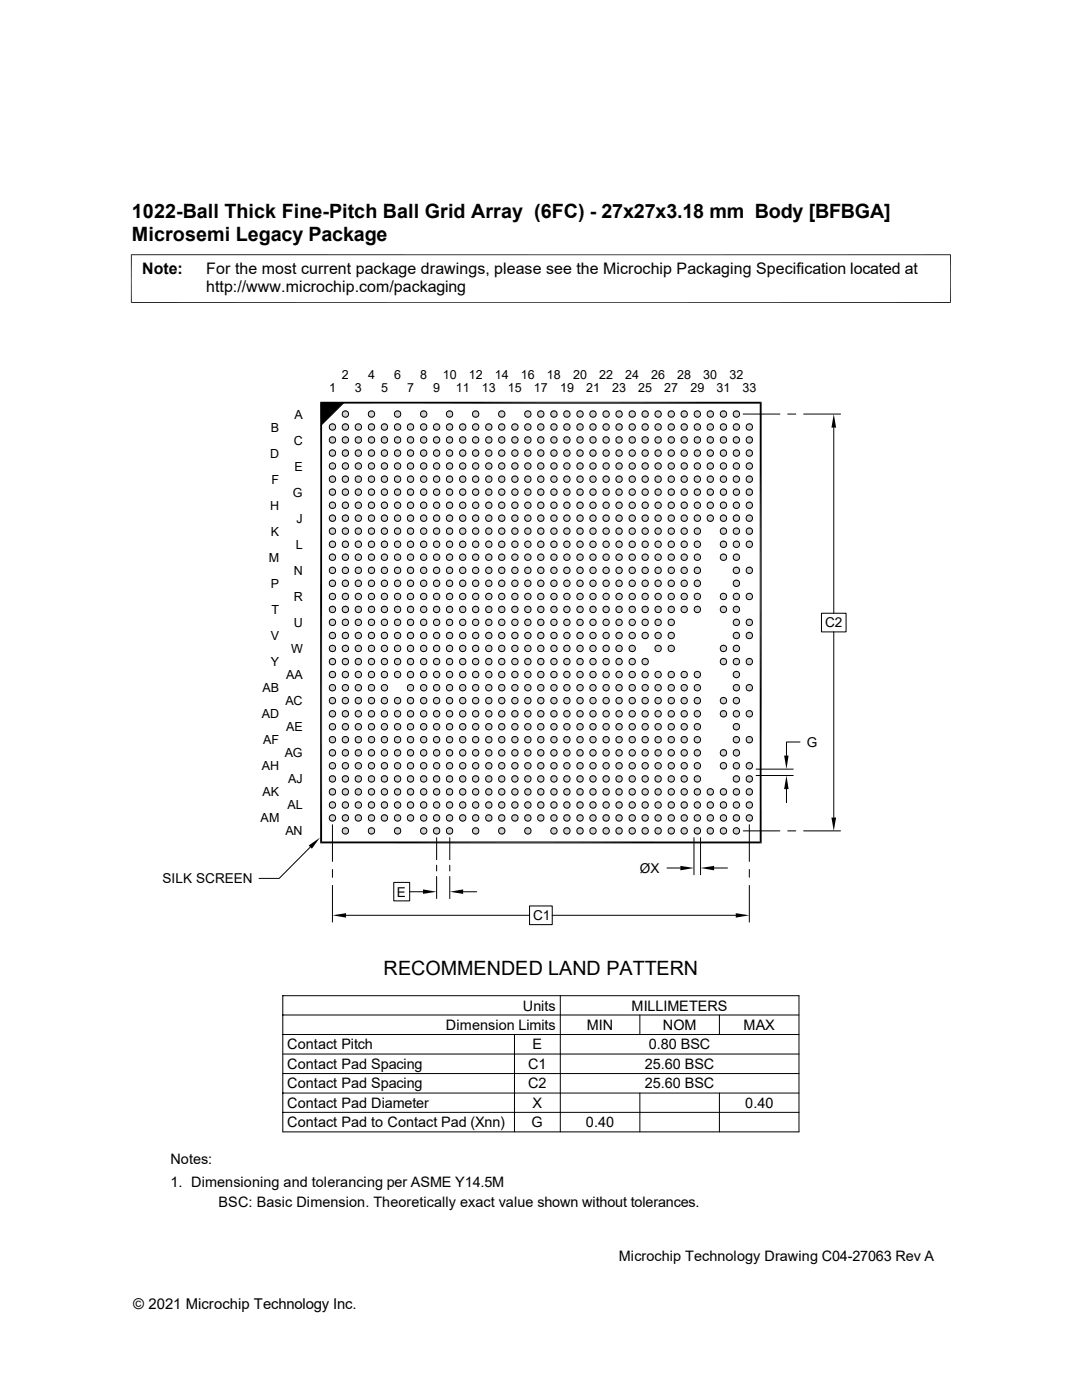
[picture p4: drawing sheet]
<svg xmlns="http://www.w3.org/2000/svg" width="216mm" height="279mm" viewBox="0 0 216 279" stroke-linecap="round" stroke-linejoin="round" font-family="sans-serif">
<defs><g id="words">
<g font-size="3.9">
<text x="26.3" y="43.5">1022-Ball Thick Fine-Pitch Ball Grid Array (6FC) - 27x27x3.18 mm Body [BFBGA]</text>
<text x="26.3" y="48">Microsemi Legacy Package</text>
<text x="76.5" y="194.6">RECOMMENDED LAND PATTERN</text>
</g>
<g font-size="3.2">
<text x="28.4" y="54.6">Note:</text>
<text x="41.1" y="54.6">For the most current package drawings, please see the Microchip Packaging Specification located at</text>
<text x="41.1" y="58.3">http://www.microchip.com/packaging</text>
</g>
<text font-size="3" x="26.6" y="261.3">© 2021 Microchip Technology Inc.</text>
<g font-size="2.9">
<text x="104.3" y="201.7">Units</text>
<text x="126" y="201.7">MILLIMETERS</text>
<text x="57.3" y="209.4">Contact Pitch</text>
<text x="89" y="205.6">Dimension Limits</text>
<text x="106.3" y="209.4">E</text>
<text x="117.1" y="205.6">MIN</text>
<text x="129.5" y="209.4">0.80 BSC</text>
<text x="132.2" y="205.6">NOM</text>
<text x="148.4" y="205.6">MAX</text>
<text x="57.3" y="213.3">Contact Pad Spacing</text>
<text x="105.4" y="213.3">C1</text>
<text x="128.7" y="213.3">25.60 BSC</text>
<text x="57.3" y="221.1">Contact Pad Diameter</text>
<text x="57.3" y="217.2">Contact Pad Spacing</text>
<text x="105.4" y="217.2">C2</text>
<text x="106.3" y="221.1">X</text>
<text x="128.7" y="217.2">25.60 BSC</text>
<text x="148.7" y="221.1">0.40</text>
<text x="57.3" y="225">Contact Pad to Contact Pad (Xnn)</text>
<text x="106.1" y="225">G</text>
<text x="116.9" y="225">0.40</text>
<text x="34" y="232.3">Notes:</text>
<text x="34" y="236.9">1. Dimensioning and tolerancing per ASME Y14.5M</text>
<text x="43.6" y="240.9">BSC: Basic Dimension. Theoretically exact value shown without tolerances.</text>
<text x="123.5" y="251.6">Microchip Technology Drawing C04-27063 Rev A</text>
</g>
<g font-size="2.7">
<text x="164.6" y="125.2">C2</text>
<text x="161" y="149.1">G</text>
<text x="32.4" y="176.2">SILK SCREEN</text>
<text x="79.2" y="178.9">E</text>
<text x="127.7" y="174.2">ØX</text>
<text x="106.4" y="183.6">C1</text>
</g>
<g font-size="2.5">
<text x="68.2" y="75.6">2</text>
<text x="73.4" y="75.6">4</text>
<text x="78.7" y="75.6">6</text>
<text x="83.8" y="75.6">8</text>
<text x="88.3" y="75.6">10</text>
<text x="93.6" y="75.6">12</text>
<text x="98.8" y="75.6">14</text>
<text x="103.9" y="75.6">16</text>
<text x="109.1" y="75.6">18</text>
<text x="114.3" y="75.6">20</text>
<text x="119.5" y="75.6">22</text>
<text x="124.8" y="75.6">24</text>
<text x="130" y="75.6">26</text>
<text x="135.1" y="75.6">28</text>
<text x="140.3" y="75.6">30</text>
<text x="145.5" y="75.6">32</text>
<text x="58.8" y="83.5">A</text>
<text x="65.7" y="78.3">1</text>
<text x="70.8" y="78.3">3</text>
<text x="76" y="78.3">5</text>
<text x="81.2" y="78.3">7</text>
<text x="86.4" y="78.3">9</text>
<text x="90.9" y="78.3">11</text>
<text x="96.1" y="78.3">13</text>
<text x="101.3" y="78.3">15</text>
<text x="106.6" y="78.3">17</text>
<text x="111.8" y="78.3">19</text>
<text x="117" y="78.3">21</text>
<text x="122.1" y="78.3">23</text>
<text x="127.3" y="78.3">25</text>
<text x="132.5" y="78.3">27</text>
<text x="137.8" y="78.3">29</text>
<text x="143" y="78.3">31</text>
<text x="148.2" y="78.3">33</text>
<text x="54" y="86.1">B</text>
<text x="58.6" y="88.7">C</text>
<text x="53.9" y="91.3">D</text>
<text x="58.8" y="93.9">E</text>
<text x="53.9" y="101.7">H</text>
<text x="54.2" y="96.5">F</text>
<text x="58.5" y="99.1">G</text>
<text x="54" y="106.9">K</text>
<text x="59.2" y="104.3">J</text>
<text x="53.6" y="112.1">M</text>
<text x="59" y="109.5">L</text>
<text x="54" y="117.3">P</text>
<text x="58.6" y="114.7">N</text>
<text x="58.6" y="119.9">R</text>
<text x="54.2" y="122.5">T</text>
<text x="58.6" y="125.1">U</text>
<text x="54" y="127.7">V</text>
<text x="58.1" y="130.3">W</text>
<text x="54" y="132.9">Y</text>
<text x="57.1" y="135.5">AA</text>
<text x="52.2" y="143.3">AD</text>
<text x="52.4" y="138.1">AB</text>
<text x="56.9" y="140.7">AC</text>
<text x="52.5" y="148.5">AF</text>
<text x="57.1" y="145.9">AE</text>
<text x="52.2" y="153.7">AH</text>
<text x="56.8" y="151.1">AG</text>
<text x="52.4" y="158.9">AK</text>
<text x="57.4" y="161.5">AL</text>
<text x="57.5" y="156.3">AJ</text>
<text x="52" y="164.1">AM</text>
<text x="56.9" y="166.7">AN</text>
</g>
</g></defs>
<g fill="#c0c0c0">
<path d="M68.8 82h.2z"/>
<path d="M74 82h.2z"/>
<path d="M79.2 82h.2z"/>
<path d="M84.4 82h.2z"/>
<path d="M89.6 82h.2z"/>
<path d="M94.8 82h.2z"/>
<path d="M100 82h.2z"/>
<path d="M105.2 82h.2z"/>
<path d="M107.8 82h.2z"/>
<path d="M110.4 82h.2z"/>
<path d="M113 82h.2z"/>
<path d="M115.7 82h.1z"/>
<path d="M118.2 82h.2z"/>
<path d="M120.8 82h.2z"/>
<path d="M123.4 82h.2z"/>
<path d="M126 82h.2z"/>
<path d="M128.7 82h.1z"/>
<path d="M131.2 82h.2z"/>
<path d="M133.9 82h.1z"/>
<path d="M136.4 82h.2z"/>
<path d="M139.1 82h.1z"/>
<path d="M141.6 82h.2z"/>
<path d="M144.2 82h.2z"/>
<path d="M146.9 82h.1z"/>
<path d="M146.9 82h.2z"/>
<path d="M144.2 82h.3z"/>
<path d="M141.6 82h.3z"/>
<path d="M139 82h.3z"/>
<path d="M139.1 82h.2z"/>
<path d="M136.4 82h.3z"/>
<path d="M133.9 82h.2z"/>
<path d="M131.2 82h.3z"/>
<path d="M128.7 82h.2z"/>
<path d="M126 82h.3z"/>
<path d="M123.4 82h.3z"/>
<path d="M120.8 82h.3z"/>
<path d="M118.2 82h.3z"/>
<path d="M115.6 82h.3z"/>
<path d="M115.7 82h.2z"/>
<path d="M113 82h.3z"/>
<path d="M110.4 82h.3z"/>
<path d="M107.8 82h.3z"/>
<path d="M105.2 82h.3z"/>
<path d="M100 82h.3z"/>
<path d="M94.8 82h.3z"/>
<path d="M89.6 82h.3z"/>
<path d="M84.4 82h.3z"/>
<path d="M79.2 82h.3z"/>
<path d="M74 82h.3z"/>
<path d="M68.8 82h.3z"/>
<path d="M146.7 82h.5z"/>
<path d="M146.8 82h.4z"/>
<path d="M144.1 82h.4z"/>
<path d="M141.5 82h.4z"/>
<path d="M138.9 82h.5z"/>
<path d="M139 82h.4z"/>
<path d="M136.3 82h.4z"/>
<path d="M133.7 82h.5z"/>
<path d="M133.8 82h.4z"/>
<path d="M131.1 82h.4z"/>
<path d="M128.5 82h.4z"/>
<path d="M128.6 82h.3z"/>
<path d="M125.9 82h.4z"/>
<path d="M123.3 82h.4z"/>
<path d="M120.7 82h.4z"/>
<path d="M118.1 82h.4z"/>
<path d="M115.5 82h.5z"/>
<path d="M115.6 82h.4z"/>
<path d="M112.9 82h.4z"/>
<path d="M110.3 82h.4z"/>
<path d="M107.7 82h.4z"/>
<path d="M105.1 82h.4z"/>
<path d="M99.9 82h.4z"/>
<path d="M94.7 82h.4z"/>
<path d="M89.5 82h.4z"/>
<path d="M84.3 82h.4z"/>
<path d="M79.1 82h.4z"/>
<path d="M73.9 82h.4z"/>
<path d="M68.7 82h.4z"/>
<path d="M144.1 82h.5z"/>
<path d="M141.5 82h.5z"/>
<path d="M136.3 82h.5z"/>
<path d="M131.1 82h.5z"/>
<path d="M128.5 82h.5z"/>
<path d="M125.9 82h.5z"/>
<path d="M123.3 82h.5z"/>
<path d="M120.6 82h.6z"/>
<path d="M120.7 82h.5z"/>
<path d="M118.1 82h.5z"/>
<path d="M112.9 82h.5z"/>
<path d="M110.3 82h.5z"/>
<path d="M107.7 82h.5z"/>
<path d="M105.1 82h.5z"/>
<path d="M99.9 82h.5z"/>
<path d="M94.7 82h.5z"/>
<path d="M89.5 82h.5z"/>
<path d="M84.2 82h.6z"/>
<path d="M84.3 82h.5z"/>
<path d="M79 82h.6z"/>
<path d="M79.1 82h.5z"/>
<path d="M73.9 82h.5z"/>
<path d="M68.7 82h.5z"/>
<path d="M146.6 82h.7z"/>
<path d="M146.7 82h.6z"/>
<path d="M144 82h.7z"/>
<path d="M144.1 82h.6z"/>
<path d="M141.4 82h.7z"/>
<path d="M141.5 82h.6z"/>
<path d="M138.8 82h.6z"/>
<path d="M136.2 82h.7z"/>
<path d="M136.3 82h.6z"/>
<path d="M133.6 82h.6z"/>
<path d="M131 82h.7z"/>
<path d="M131.1 82h.6z"/>
<path d="M128.4 82h.7z"/>
<path d="M128.5 82h.6z"/>
<path d="M125.8 82h.6z"/>
<path d="M123.2 82h.7z"/>
<path d="M123.3 82h.6z"/>
<path d="M118 82h.7z"/>
<path d="M118.1 82h.6z"/>
<path d="M115.4 82h.6z"/>
<path d="M112.8 82h.7z"/>
<path d="M112.9 82h.6z"/>
<path d="M110.2 82h.6z"/>
<path d="M107.6 82h.6z"/>
<path d="M105 82h.7z"/>
<path d="M105.1 82h.6z"/>
<path d="M99.8 82h.7z"/>
<path d="M99.9 82h.6z"/>
<path d="M94.6 82h.6z"/>
<path d="M89.4 82h.6z"/>
<path d="M73.8 82h.6z"/>
<path d="M68.6 82h.6z"/>
<path d="M146.6 82l.7 .1z"/>
<path d="M144 82l.7 .1z"/>
<path d="M141.4 82l.7 .1z"/>
<path d="M138.8 82l.7 .1z"/>
<path d="M136.2 82l.7 .1z"/>
<path d="M133.6 82l.7 .1z"/>
<path d="M131 82l.7 .1z"/>
<path d="M128.4 82.1h.7z"/>
<path d="M128.4 82l.7 .1z"/>
<path d="M125.8 82.1h.7z"/>
<path d="M125.8 82l.7 .1z"/>
<path d="M123.1 82.1h.8z"/>
<path d="M123.2 82l.7 .1z"/>
<path d="M120.6 82l.7 .1z"/>
<path d="M117.9 82.1h.8z"/>
<path d="M118 82l.7 .1z"/>
<path d="M115.4 82l.7 .1z"/>
<path d="M112.8 82.1h.7z"/>
<path d="M112.8 82l.7 .1z"/>
<path d="M110.2 82.1h.7z"/>
<path d="M110.2 82l.7 .1z"/>
<path d="M107.6 82l.7 .1z"/>
<path d="M105 82l.7 .1z"/>
<path d="M99.7 82.1h.8z"/>
<path d="M99.8 82l.7 .1z"/>
<path d="M94.6 82.1h.7z"/>
<path d="M94.6 82l.7 .1z"/>
<path d="M89.4 82l.7 .1z"/>
<path d="M84.2 82.1h.7z"/>
<path d="M84.2 82l.7 .1z"/>
<path d="M79 82l.7 .1z"/>
<path d="M73.8 82l.7 .1z"/>
<path d="M68.5 82.1h.8z"/>
<path d="M68.6 82l.7 .1z"/>
<path d="M146.6 82.1h.8z"/>
<path d="M144 82.1h.8z"/>
<path d="M141.4 82.1h.8z"/>
<path d="M138.8 82.1h.8z"/>
<path d="M136.1 82.1h.8z"/>
<path d="M136.2 82.1h.7z"/>
<path d="M133.6 82.1h.8z"/>
<path d="M130.9 82.1h.8z"/>
<path d="M131 82.1h.7z"/>
<path d="M128.4 82.1h.8z"/>
<path d="M125.7 82.1h.9z"/>
<path d="M125.8 82.1h.8z"/>
<path d="M123.1 82.1h.9z"/>
<path d="M120.6 82.1h.8z"/>
<path d="M115.4 82.1h.8z"/>
<path d="M112.7 82.1h.8z"/>
<path d="M110.2 82.1h.8z"/>
<path d="M107.5 82.1h.8z"/>
<path d="M107.6 82.1h.7z"/>
<path d="M104.9 82.1h.8z"/>
<path d="M94.5 82.1h.8z"/>
<path d="M89.3 82.1h.8z"/>
<path d="M89.4 82.1h.7z"/>
<path d="M84.2 82.1h.8z"/>
<path d="M79 82.1h.8z"/>
<path d="M73.7 82.1h.8z"/>
<path d="M146.5 82.2h.9z"/>
<path d="M146.5 82.1l.9 .1z"/>
<path d="M143.9 82.1l.9 .1z"/>
<path d="M141.3 82.1l.9 .1z"/>
<path d="M138.7 82.2h.9z"/>
<path d="M138.7 82.1l.9 .1z"/>
<path d="M136.1 82.1l.9 .1z"/>
<path d="M133.5 82.1l.9 .1z"/>
<path d="M130.9 82.1l.9 .1z"/>
<path d="M128.3 82.1l.9 .1z"/>
<path d="M125.7 82.1l.9 .1z"/>
<path d="M123.1 82.2h.9z"/>
<path d="M123.1 82.1l.9 .1z"/>
<path d="M120.5 82.2h.9z"/>
<path d="M120.5 82.1l.9 .1z"/>
<path d="M117.9 82.1l.9 .1z"/>
<path d="M115.3 82.1l.9 .1z"/>
<path d="M112.7 82.1l.9 .1z"/>
<path d="M110.1 82.2h.9z"/>
<path d="M110.1 82.1l.9 .1z"/>
<path d="M107.4 82.2h1z"/>
<path d="M107.5 82.1l.9 .1z"/>
<path d="M104.9 82.1l.9 .1z"/>
<path d="M99.7 82.1l.9 .1z"/>
<path d="M94.5 82.1l.9 .1z"/>
<path d="M89.3 82.1l.9 .1z"/>
<path d="M84.1 82.1l.9 .1z"/>
<path d="M78.9 82.2h.9z"/>
<path d="M78.9 82.1l.9 .1z"/>
<path d="M73.7 82.1l.9 .1z"/>
<path d="M68.5 82.2h.9z"/>
<path d="M68.5 82.1l.9 .1z"/>
<path d="M143.9 82.2h1z"/>
<path d="M141.2 82.2h1z"/>
<path d="M141.3 82.2h.9z"/>
<path d="M138.7 82.2h1z"/>
<path d="M136.1 82.2h.9z"/>
<path d="M133.4 82.2h1.1z"/>
<path d="M133.5 82.2h1z"/>
<path d="M130.9 82.2h.9z"/>
<path d="M128.3 82.2h.9z"/>
<path d="M125.6 82.2h1.1z"/>
<path d="M125.7 82.2h1z"/>
<path d="M123 82.2h1z"/>
<path d="M120.5 82.2h1z"/>
<path d="M117.9 82.2h.9z"/>
<path d="M115.3 82.2h.9z"/>
<path d="M112.6 82.2h1z"/>
<path d="M104.9 82.2h.9z"/>
<path d="M99.7 82.2h.9z"/>
<path d="M94.4 82.2h1z"/>
<path d="M89.2 82.2h1z"/>
<path d="M84 82.2h1z"/>
<path d="M84.1 82.2h.9z"/>
<path d="M73.7 82.2h.9z"/>
<path d="M146.4 82.2l1.1 .1z"/>
<path d="M143.8 82.2l1.1 .1z"/>
<path d="M141.2 82.2l1.1 .1z"/>
<path d="M138.6 82.2l1.1 .1z"/>
<path d="M136 82.3h1.1z"/>
<path d="M136 82.2l1.1 .1z"/>
<path d="M133.4 82.2l1.1 .1z"/>
<path d="M130.8 82.2l1.1 .1z"/>
<path d="M128.2 82.3h1.1z"/>
<path d="M128.2 82.2l1.1 .1z"/>
<path d="M125.6 82.2l1.1 .1z"/>
<path d="M123 82.2l1.1 .1z"/>
<path d="M120.4 82.2l1.1 .1z"/>
<path d="M117.8 82.2l1.1 .1z"/>
<path d="M115.2 82.2l1.1 .1z"/>
<path d="M112.6 82.2l1.1 .1z"/>
<path d="M110 82.3h1.1z"/>
<path d="M110 82.2l1.1 .1z"/>
<path d="M107.4 82.2l1.1 .1z"/>
<path d="M104.8 82.2l1.1 .1z"/>
<path d="M99.6 82.3h1.1z"/>
<path d="M99.6 82.2l1.1 .1z"/>
<path d="M94.4 82.2l1.1 .1z"/>
<path d="M89.2 82.2l1.1 .1z"/>
<path d="M84 82.2l1 .1z"/>
<path d="M78.8 82.2l1.1 .1z"/>
<path d="M73.6 82.2l1.1 .1z"/>
<path d="M68.4 82.3h1.1z"/>
<path d="M68.4 82.2l1.1 .1z"/>
<path d="M146.4 82.3h1.1z"/>
<path d="M143.8 82.3h1.1z"/>
<path d="M141.2 82.3h1.1z"/>
<path d="M138.6 82.3h1.1z"/>
<path d="M133.4 82.3h1.1z"/>
<path d="M130.8 82.3h1.1z"/>
<path d="M125.6 82.3h1.1z"/>
<path d="M123 82.3h1.1z"/>
<path d="M120.4 82.3h1.1z"/>
<path d="M117.8 82.3h1.1z"/>
<path d="M115.2 82.3h1.1z"/>
<path d="M112.6 82.3h1.1z"/>
<path d="M107.4 82.3h1.1z"/>
<path d="M104.8 82.3h1.1z"/>
<path d="M94.4 82.3h1.1z"/>
<path d="M89.2 82.3h1.1z"/>
<path d="M84 82.3h1.1z"/>
<path d="M78.8 82.3h1.1z"/>
<path d="M73.6 82.3h1.1z"/>
<path d="M146.3 82.3l1.2 .1z"/>
<path d="M143.8 82.3l1.1 .1z"/>
<path d="M141.2 82.3l1.1 .1z"/>
<path d="M138.6 82.3l1.1 .1z"/>
<path d="M136 82.3l1.2 .1z"/>
<path d="M133.3 82.3l1.2 .1z"/>
<path d="M130.8 82.3l1.2 .1z"/>
<path d="M128.1 82.3l1.2 .1z"/>
<path d="M125.6 82.3l1.1 .1z"/>
<path d="M122.9 82.3l1.2 .1z"/>
<path d="M120.4 82.3l1.1 .1z"/>
<path d="M117.8 82.3l1.2 .1z"/>
<path d="M115.1 82.3l1.2 .1z"/>
<path d="M112.6 82.3l1.1 .1z"/>
<path d="M109.9 82.3l1.2 .1z"/>
<path d="M107.4 82.3l1.1 .1z"/>
<path d="M104.7 82.3l1.2 .1z"/>
<path d="M99.6 82.3l1.1 .1z"/>
<path d="M94.4 82.3l1.1 .1z"/>
<path d="M89.2 82.3l1.1 .1z"/>
<path d="M83.9 82.3l1.2 .1z"/>
<path d="M78.7 82.3l1.2 .1z"/>
<path d="M73.5 82.3l1.2 .1z"/>
<path d="M68.3 82.3l1.2 .1z"/>
<path d="M146.3 82.4h1.3z"/>
<path d="M143.7 82.4h1.2z"/>
<path d="M141.1 82.4h1.3z"/>
<path d="M138.6 82.4h1.1z"/>
<path d="M135.9 82.4h1.3z"/>
<path d="M133.3 82.4h1.3z"/>
<path d="M130.7 82.4h1.3z"/>
<path d="M128.1 82.4h1.3z"/>
<path d="M125.5 82.4h1.2z"/>
<path d="M122.9 82.4h1.3z"/>
<path d="M120.3 82.4h1.2z"/>
<path d="M117.7 82.4h1.3z"/>
<path d="M115.1 82.4h1.2z"/>
<path d="M112.5 82.4h1.2z"/>
<path d="M109.9 82.4h1.3z"/>
<path d="M107.3 82.4h1.2z"/>
<path d="M104.7 82.4h1.3z"/>
<path d="M99.5 82.4h1.3z"/>
<path d="M94.3 82.4h1.2z"/>
<path d="M89.1 82.4h1.2z"/>
<path d="M83.9 82.4h1.2z"/>
<path d="M78.7 82.4h1.2z"/>
<path d="M73.5 82.4h1.2z"/>
<path d="M68.3 82.4h1.3z"/>
<path d="M146.3 82.4l1.3 .1z"/>
<path d="M143.7 82.4l1.3 .1z"/>
<path d="M141.1 82.4l1.3 .1z"/>
<path d="M138.5 82.4l1.3 .1z"/>
<path d="M135.9 82.4l1.3 .1z"/>
<path d="M133.3 82.4l1.3 .1z"/>
<path d="M130.7 82.4l1.3 .1z"/>
<path d="M128.1 82.4l1.3 .1z"/>
<path d="M125.5 82.4l1.3 .1z"/>
<path d="M122.9 82.4l1.3 .1z"/>
<path d="M120.3 82.4l1.3 .1z"/>
<path d="M117.7 82.4l1.3 .1z"/>
<path d="M115.1 82.4l1.3 .1z"/>
<path d="M112.5 82.4l1.2 .1z"/>
<path d="M109.9 82.4l1.3 .1z"/>
<path d="M107.3 82.4l1.3 .1z"/>
<path d="M104.7 82.4l1.3 .1z"/>
<path d="M99.5 82.4l1.3 .1z"/>
<path d="M94.3 82.4l1.2 .1z"/>
<path d="M89.1 82.4l1.3 .1z"/>
<path d="M83.9 82.4l1.3 .1z"/>
<path d="M78.7 82.4l1.3 .1z"/>
<path d="M73.5 82.4l1.3 .1z"/>
<path d="M68.3 82.4l1.3 .1z"/>
<path d="M146.3 82.5l1.3 .1z"/>
<path d="M143.7 82.5l1.3 .1z"/>
<path d="M141.1 82.5l1.3 .1z"/>
<path d="M138.5 82.5l1.3 .1z"/>
<path d="M135.9 82.5l1.3 .1z"/>
<path d="M133.3 82.5l1.3 .1z"/>
<path d="M130.7 82.5l1.3 .1z"/>
<path d="M128.1 82.5l1.3 .1z"/>
<path d="M125.5 82.5l1.3 .1z"/>
<path d="M122.9 82.5l1.3 .1z"/>
<path d="M120.3 82.5l1.3 .1z"/>
<path d="M117.7 82.5l1.3 .1z"/>
<path d="M115.1 82.5l1.3 .1z"/>
<path d="M112.5 82.5l1.3 .1z"/>
<path d="M109.9 82.5l1.3 .1z"/>
<path d="M107.3 82.5l1.3 .1z"/>
<path d="M104.7 82.5l1.3 .1z"/>
<path d="M99.5 82.5l1.3 .1z"/>
<path d="M94.3 82.5l1.3 .1z"/>
<path d="M89.1 82.5l1.3 .1z"/>
<path d="M83.9 82.5l1.3 .1z"/>
<path d="M78.7 82.5l1.3 .1z"/>
<path d="M73.5 82.5l1.3 .1z"/>
<path d="M68.3 82.5l1.3 .1z"/>
<path d="M146.3 82.6h1.3z"/>
<path d="M143.7 82.6h1.3z"/>
<path d="M141.1 82.6h1.3z"/>
<path d="M138.5 82.6h1.3z"/>
<path d="M135.9 82.6h1.3z"/>
<path d="M133.3 82.6h1.3z"/>
<path d="M130.7 82.6h1.3z"/>
<path d="M128.1 82.6h1.3z"/>
<path d="M125.5 82.6h1.3z"/>
<path d="M122.9 82.6h1.3z"/>
<path d="M120.3 82.6h1.3z"/>
<path d="M117.7 82.6h1.3z"/>
<path d="M115.1 82.6h1.3z"/>
<path d="M112.5 82.6h1.3z"/>
<path d="M109.9 82.6h1.3z"/>
<path d="M107.3 82.6h1.3z"/>
<path d="M104.7 82.6h1.3z"/>
<path d="M99.5 82.6h1.3z"/>
<path d="M94.3 82.6h1.3z"/>
<path d="M89.1 82.6h1.3z"/>
<path d="M83.9 82.6h1.3z"/>
<path d="M78.7 82.6h1.3z"/>
<path d="M73.5 82.6h1.3z"/>
<path d="M68.3 82.6h1.3z"/>
<path d="M146.3 82.6l1.3 .1z"/>
<path d="M143.7 82.6l1.3 .1z"/>
<path d="M141.1 82.6l1.3 .1z"/>
<path d="M138.5 82.6l1.3 .1z"/>
<path d="M135.9 82.6l1.3 .1z"/>
<path d="M133.3 82.6l1.3 .1z"/>
<path d="M130.7 82.6l1.3 .1z"/>
<path d="M128.1 82.6l1.3 .1z"/>
<path d="M125.5 82.6l1.3 .1z"/>
<path d="M122.9 82.6l1.3 .1z"/>
<path d="M120.3 82.6l1.3 .1z"/>
<path d="M117.7 82.6l1.3 .1z"/>
<path d="M115.1 82.6l1.3 .1z"/>
<path d="M112.5 82.6l1.3 .1z"/>
<path d="M109.9 82.6l1.3 .1z"/>
<path d="M107.3 82.6l1.3 .1z"/>
<path d="M104.7 82.6l1.3 .1z"/>
<path d="M99.5 82.6l1.3 .1z"/>
<path d="M94.3 82.6l1.3 .1z"/>
<path d="M89.1 82.6l1.3 .1z"/>
<path d="M83.9 82.6l1.3 .1z"/>
<path d="M78.7 82.6l1.3 .1z"/>
<path d="M73.5 82.6l1.3 .1z"/>
<path d="M68.3 82.6l1.3 .1z"/>
<path d="M146.3 82.7h1.3z"/>
<path d="M143.7 82.7h1.3z"/>
<path d="M141.1 82.7h1.3z"/>
<path d="M138.5 82.7h1.3z"/>
<path d="M135.9 82.7h1.3z"/>
<path d="M133.3 82.7h1.3z"/>
<path d="M130.7 82.7h1.3z"/>
<path d="M128.1 82.7h1.3z"/>
<path d="M125.5 82.7h1.3z"/>
<path d="M122.9 82.7h1.3z"/>
<path d="M120.3 82.7h1.3z"/>
<path d="M117.7 82.7h1.3z"/>
<path d="M115.1 82.7h1.3z"/>
<path d="M112.5 82.7h1.2z"/>
<path d="M112.5 82.7h1.3z"/>
<path d="M109.9 82.7h1.3z"/>
<path d="M107.3 82.7h1.3z"/>
<path d="M104.7 82.7h1.3z"/>
<path d="M99.5 82.7h1.3z"/>
<path d="M94.3 82.7h1.2z"/>
<path d="M94.3 82.7h1.3z"/>
<path d="M89.1 82.7h1.3z"/>
<path d="M83.9 82.7h1.3z"/>
<path d="M78.7 82.7h1.3z"/>
<path d="M73.5 82.7h1.3z"/>
<path d="M68.3 82.7h1.3z"/>
<path d="M146.3 82.7l1.3 .1z"/>
<path d="M143.7 82.7l1.2 .1z"/>
<path d="M141.1 82.7l1.3 .1z"/>
<path d="M138.5 82.7l1.2 .1z"/>
<path d="M135.9 82.7l1.3 .1z"/>
<path d="M133.3 82.7l1.3 .1z"/>
<path d="M130.7 82.7l1.3 .1z"/>
<path d="M128.1 82.7l1.3 .1z"/>
<path d="M125.5 82.7l1.2 .1z"/>
<path d="M122.9 82.7l1.3 .1z"/>
<path d="M120.3 82.7l1.2 .1z"/>
<path d="M117.7 82.7l1.3 .1z"/>
<path d="M115.1 82.7l1.2 .1z"/>
<path d="M112.5 82.7l1.2 .1z"/>
<path d="M109.9 82.7l1.3 .1z"/>
<path d="M107.3 82.7l1.2 .1z"/>
<path d="M104.7 82.7l1.3 .1z"/>
<path d="M99.5 82.7l1.3 .1z"/>
<path d="M94.3 82.7l1.2 .1z"/>
<path d="M89.1 82.7l1.2 .1z"/>
<path d="M83.9 82.7l1.2 .1z"/>
<path d="M78.7 82.7l1.2 .1z"/>
<path d="M73.5 82.7l1.2 .1z"/>
<path d="M68.3 82.7l1.3 .1z"/>
<path d="M146.3 82.8h1.2z"/>
<path d="M146.3 82.8h1.3z"/>
<path d="M143.7 82.8h1.2z"/>
<path d="M141.1 82.8h1.2z"/>
<path d="M141.1 82.8h1.3z"/>
<path d="M138.5 82.8h1.2z"/>
<path d="M135.9 82.8h1.3z"/>
<path d="M133.3 82.8h1.2z"/>
<path d="M133.3 82.8h1.3z"/>
<path d="M130.7 82.8h1.3z"/>
<path d="M128.1 82.8h1.2z"/>
<path d="M128.1 82.8h1.3z"/>
<path d="M125.5 82.8h1.2z"/>
<path d="M122.9 82.8h1.2z"/>
<path d="M122.9 82.8h1.3z"/>
<path d="M120.3 82.8h1.2z"/>
<path d="M117.7 82.8h1.3z"/>
<path d="M115.1 82.8h1.2z"/>
<path d="M112.5 82.8h1.2z"/>
<path d="M109.9 82.8h1.2z"/>
<path d="M109.9 82.8h1.3z"/>
<path d="M107.3 82.8h1.2z"/>
<path d="M104.7 82.8h1.2z"/>
<path d="M104.7 82.8h1.3z"/>
<path d="M99.5 82.8h1.2z"/>
<path d="M99.5 82.8h1.3z"/>
<path d="M94.3 82.8h1.2z"/>
<path d="M89.1 82.8h1.2z"/>
<path d="M83.9 82.8h1.2z"/>
<path d="M78.7 82.8h1.2z"/>
<path d="M73.5 82.8h1.2z"/>
<path d="M68.3 82.8h1.2z"/>
<path d="M68.3 82.8h1.3z"/>
<path d="M146.3 82.8l1.2 .1z"/>
<path d="M143.7 82.8l1.2 .1z"/>
<path d="M141.1 82.8l1.2 .1z"/>
<path d="M138.6 82.8l1.1 .1z"/>
<path d="M138.6 82.8h1.1z"/>
<path d="M135.9 82.8l1.2 .1z"/>
<path d="M133.3 82.8l1.2 .1z"/>
<path d="M130.7 82.8l1.2 .1z"/>
<path d="M128.1 82.8l1.2 .1z"/>
<path d="M125.5 82.8l1.2 .1z"/>
<path d="M122.9 82.8l1.2 .1z"/>
<path d="M120.3 82.8l1.2 .1z"/>
<path d="M117.7 82.8l1.2 .1z"/>
<path d="M115.1 82.8l1.2 .1z"/>
<path d="M112.5 82.8l1.2 .1z"/>
<path d="M109.9 82.8l1.2 .1z"/>
<path d="M107.3 82.8l1.2 .1z"/>
<path d="M104.7 82.8l1.2 .1z"/>
<path d="M99.5 82.8l1.2 .1z"/>
<path d="M94.3 82.8l1.2 .1z"/>
<path d="M89.1 82.8l1.2 .1z"/>
<path d="M83.9 82.8l1.2 .1z"/>
<path d="M78.7 82.8l1.2 .1z"/>
<path d="M73.5 82.8l1.2 .1z"/>
<path d="M68.3 82.8l1.2 .1z"/>
<path d="M146.3 82.9l1.2 .1z"/>
<path d="M146.3 82.9h1.2z"/>
<path d="M143.8 82.9l1.1 .1z"/>
<path d="M141.2 82.9l1.1 .1z"/>
<path d="M141.2 82.9h1.1z"/>
<path d="M138.6 82.9l1.1 .1z"/>
<path d="M136 82.9l1.1 .1z"/>
<path d="M136 82.9h1.1z"/>
<path d="M133.3 82.9l1.2 .1z"/>
<path d="M130.8 82.9l1.1 .1z"/>
<path d="M130.8 82.9h1.1z"/>
<path d="M128.1 82.9l1.2 .1z"/>
<path d="M128.1 82.9h1.2z"/>
<path d="M125.6 82.9l1.1 .1z"/>
<path d="M125.6 82.9h1.1z"/>
<path d="M122.9 82.9l1.2 .1z"/>
<path d="M122.9 82.9h1.2z"/>
<path d="M120.4 82.9l1.1 .1z"/>
<path d="M117.8 82.9l1.1 .1z"/>
<path d="M117.8 82.9h1.1z"/>
<path d="M115.1 82.9l1.2 .1z"/>
<path d="M112.6 82.9l1.1 .1z"/>
<path d="M112.6 82.9h1.1z"/>
<path d="M109.9 82.9l1.2 .1z"/>
<path d="M109.9 82.9h1.2z"/>
<path d="M107.4 82.9l1.1 .1z"/>
<path d="M107.4 82.9h1.1z"/>
<path d="M104.7 82.9l1.2 .1z"/>
<path d="M104.7 82.9h1.2z"/>
<path d="M99.6 82.9l1.1 .1z"/>
<path d="M99.6 82.9h1.1z"/>
<path d="M94.4 82.9l1.1 .1z"/>
<path d="M94.4 82.9h1.1z"/>
<path d="M89.2 82.9l1.1 .1z"/>
<path d="M89.2 82.9h1.1z"/>
<path d="M83.9 82.9l1.1 .1z"/>
<path d="M83.9 82.9h1.2z"/>
<path d="M78.7 82.9l1.2 .1z"/>
<path d="M73.5 82.9l1.2 .1z"/>
<path d="M68.3 82.9l1.2 .1z"/>
<path d="M68.3 82.9h1.2z"/>
<path d="M146.4 83h1z"/>
<path d="M146.4 83h1.1z"/>
<path d="M143.8 83h1.1z"/>
<path d="M141.2 83h1z"/>
<path d="M141.2 83h1.1z"/>
<path d="M138.6 83h1.1z"/>
<path d="M136 83h1z"/>
<path d="M136 83h1.1z"/>
<path d="M133.4 83h1.1z"/>
<path d="M130.8 83h1z"/>
<path d="M130.8 83h1.1z"/>
<path d="M128.2 83h1z"/>
<path d="M128.2 83h1.1z"/>
<path d="M125.6 83h1.1z"/>
<path d="M123 83h1z"/>
<path d="M123 83h1.1z"/>
<path d="M120.4 83h1.1z"/>
<path d="M117.8 83h1z"/>
<path d="M117.8 83h1.1z"/>
<path d="M115.2 83h1z"/>
<path d="M115.2 83h1.1z"/>
<path d="M112.6 83h1z"/>
<path d="M112.6 83h1.1z"/>
<path d="M110 83h1z"/>
<path d="M110 83h1.1z"/>
<path d="M107.4 83h1z"/>
<path d="M107.4 83h1.1z"/>
<path d="M104.8 83h1z"/>
<path d="M104.8 83h1.1z"/>
<path d="M99.6 83h1z"/>
<path d="M99.6 83h1.1z"/>
<path d="M94.4 83h1z"/>
<path d="M94.4 83h1.1z"/>
<path d="M89.2 83h1z"/>
<path d="M89.2 83h1.1z"/>
<path d="M84 83h1z"/>
<path d="M78.8 83h1z"/>
<path d="M78.8 83h1.1z"/>
<path d="M73.6 83h1z"/>
<path d="M73.6 83h1.1z"/>
<path d="M68.4 83h1z"/>
<path d="M68.4 83h1.1z"/>
<path d="M146.4 83l1 .1z"/>
<path d="M143.8 83l1 .1z"/>
<path d="M141.2 83l1 .1z"/>
<path d="M138.6 83l1 .1z"/>
<path d="M136 83l1 .1z"/>
<path d="M133.4 83l1 .1z"/>
<path d="M130.8 83l1 .1z"/>
<path d="M128.2 83l1 .1z"/>
<path d="M125.6 83l1 .1z"/>
<path d="M123 83l1 .1z"/>
<path d="M120.4 83l1 .1z"/>
<path d="M117.8 83l1 .1z"/>
<path d="M115.2 83l1 .1z"/>
<path d="M112.6 83l1 .1z"/>
<path d="M110 83l1 .1z"/>
<path d="M107.4 83l1 .1z"/>
<path d="M104.8 83l1 .1z"/>
<path d="M99.6 83l1 .1z"/>
<path d="M94.4 83l1 .1z"/>
<path d="M89.2 83l1 .1z"/>
<path d="M84 83l1 .1z"/>
<path d="M78.8 83l1 .1z"/>
<path d="M73.6 83l1 .1z"/>
<path d="M68.4 83l1 .1z"/>
<path d="M146.5 83.1h.9z"/>
<path d="M143.9 83.1h.9z"/>
<path d="M141.3 83.1h.9z"/>
<path d="M138.7 83.1h.9z"/>
<path d="M136.1 83.1h.8z"/>
<path d="M136.1 83.1h.9z"/>
<path d="M133.5 83.1h.9z"/>
<path d="M130.9 83.1h.8z"/>
<path d="M130.9 83.1h.9z"/>
<path d="M128.3 83.1h.9z"/>
<path d="M125.7 83.1h.9z"/>
<path d="M123.1 83.1h.9z"/>
<path d="M120.5 83.1h.9z"/>
<path d="M117.9 83.1h.8z"/>
<path d="M117.9 83.1h.9z"/>
<path d="M115.3 83.1h.9z"/>
<path d="M112.6 83.1h.9z"/>
<path d="M112.6 83.1h1z"/>
<path d="M110.1 83.1h.9z"/>
<path d="M107.4 83.1h.9z"/>
<path d="M107.4 83.1h1z"/>
<path d="M104.9 83.1h.8z"/>
<path d="M104.9 83.1h.9z"/>
<path d="M99.7 83.1h.8z"/>
<path d="M99.7 83.1h.9z"/>
<path d="M94.4 83.1h.9z"/>
<path d="M94.4 83.1h1z"/>
<path d="M89.2 83.1h.9z"/>
<path d="M89.2 83.1h1z"/>
<path d="M84.1 83.1h.9z"/>
<path d="M78.9 83.1h.9z"/>
<path d="M73.7 83.1h.8z"/>
<path d="M73.7 83.1h.9z"/>
<path d="M68.5 83.1h.8z"/>
<path d="M68.5 83.1h.9z"/>
<path d="M146.5 83.1h.8z"/>
<path d="M143.9 83.1h.8z"/>
<path d="M141.3 83.1h.8z"/>
<path d="M138.7 83.1h.8z"/>
<path d="M133.5 83.1h.8z"/>
<path d="M128.3 83.1h.8z"/>
<path d="M125.7 83.1h.8z"/>
<path d="M123.1 83.1h.8z"/>
<path d="M120.5 83.1h.8z"/>
<path d="M115.3 83.1h.8z"/>
<path d="M112.7 83.1h.8z"/>
<path d="M110.1 83.1h.8z"/>
<path d="M107.5 83.1h.8z"/>
<path d="M94.5 83.1h.8z"/>
<path d="M89.3 83.1h.8z"/>
<path d="M84.1 83.1h.8z"/>
<path d="M78.9 83.1h.8z"/>
<path d="M146.6 83.1l.7 .1z"/>
<path d="M146.6 83.1h.7z"/>
<path d="M144 83.1l.7 .1z"/>
<path d="M144 83.1h.7z"/>
<path d="M141.4 83.1l.7 .1z"/>
<path d="M141.4 83.1h.7z"/>
<path d="M138.8 83.1l.6 .1z"/>
<path d="M138.8 83.1h.7z"/>
<path d="M136.2 83.1l.7 .1z"/>
<path d="M136.2 83.1h.7z"/>
<path d="M133.6 83.1l.6 .1z"/>
<path d="M133.6 83.1h.7z"/>
<path d="M131 83.1l.7 .1z"/>
<path d="M131 83.1h.7z"/>
<path d="M128.4 83.1l.7 .1z"/>
<path d="M128.4 83.1h.7z"/>
<path d="M125.8 83.1l.6 .1z"/>
<path d="M125.8 83.1h.7z"/>
<path d="M123.1 83.1l.8 .1z"/>
<path d="M120.6 83.1l.6 .1z"/>
<path d="M120.6 83.1h.7z"/>
<path d="M117.9 83.1l.8 .1z"/>
<path d="M115.4 83.1l.6 .1z"/>
<path d="M115.4 83.1h.7z"/>
<path d="M112.8 83.1l.7 .1z"/>
<path d="M112.8 83.1h.7z"/>
<path d="M110.2 83.1l.6 .1z"/>
<path d="M110.2 83.1h.7z"/>
<path d="M107.6 83.1l.6 .1z"/>
<path d="M107.6 83.1h.7z"/>
<path d="M104.9 83.1l.8 .1z"/>
<path d="M99.7 83.1l.8 .1z"/>
<path d="M94.6 83.1l.6 .1z"/>
<path d="M94.6 83.1h.7z"/>
<path d="M89.4 83.1l.6 .1z"/>
<path d="M89.4 83.1h.7z"/>
<path d="M84.2 83.1l.6 .1z"/>
<path d="M84.2 83.1h.7z"/>
<path d="M79 83.1l.6 .1z"/>
<path d="M79 83.1h.7z"/>
<path d="M73.7 83.1l.7 .1z"/>
<path d="M68.5 83.1l.7 .1z"/>
<path d="M146.6 83.2h.6z"/>
<path d="M146.6 83.2h.7z"/>
<path d="M144 83.2h.6z"/>
<path d="M144 83.2h.7z"/>
<path d="M141.4 83.2h.6z"/>
<path d="M141.4 83.2h.7z"/>
<path d="M138.8 83.2h.6z"/>
<path d="M136.2 83.2h.6z"/>
<path d="M136.2 83.2h.7z"/>
<path d="M133.6 83.2h.6z"/>
<path d="M131 83.2h.6z"/>
<path d="M131 83.2h.7z"/>
<path d="M128.4 83.2h.6z"/>
<path d="M128.4 83.2h.7z"/>
<path d="M125.8 83.2h.6z"/>
<path d="M123.2 83.2h.6z"/>
<path d="M123.2 83.2h.7z"/>
<path d="M120.6 83.2h.6z"/>
<path d="M118 83.2h.6z"/>
<path d="M118 83.2h.7z"/>
<path d="M115.4 83.2h.6z"/>
<path d="M112.8 83.2h.6z"/>
<path d="M112.8 83.2h.7z"/>
<path d="M110.2 83.2h.6z"/>
<path d="M107.6 83.2h.6z"/>
<path d="M105 83.2h.6z"/>
<path d="M105 83.2h.7z"/>
<path d="M99.8 83.2h.6z"/>
<path d="M99.8 83.2h.7z"/>
<path d="M94.6 83.2h.6z"/>
<path d="M89.4 83.2h.6z"/>
<path d="M84.2 83.2h.6z"/>
<path d="M79 83.2h.6z"/>
<path d="M73.8 83.2h.6z"/>
<path d="M68.6 83.2h.6z"/>
<path d="M146.7 83.2h.5z"/>
<path d="M144.1 83.2h.4z"/>
<path d="M144.1 83.2h.5z"/>
<path d="M141.5 83.2h.4z"/>
<path d="M141.5 83.2h.5z"/>
<path d="M138.9 83.2h.5z"/>
<path d="M136.3 83.2h.4z"/>
<path d="M136.3 83.2h.5z"/>
<path d="M133.7 83.2h.5z"/>
<path d="M131.1 83.2h.4z"/>
<path d="M131.1 83.2h.5z"/>
<path d="M128.5 83.2h.4z"/>
<path d="M128.5 83.2h.5z"/>
<path d="M125.9 83.2h.4z"/>
<path d="M125.9 83.2h.5z"/>
<path d="M123.3 83.2h.4z"/>
<path d="M123.3 83.2h.5z"/>
<path d="M120.6 83.2h.5z"/>
<path d="M118.1 83.2h.4z"/>
<path d="M118.1 83.2h.5z"/>
<path d="M115.5 83.2h.5z"/>
<path d="M112.9 83.2h.4z"/>
<path d="M112.9 83.2h.5z"/>
<path d="M110.3 83.2h.4z"/>
<path d="M110.3 83.2h.5z"/>
<path d="M107.7 83.2h.4z"/>
<path d="M107.7 83.2h.5z"/>
<path d="M105.1 83.2h.4z"/>
<path d="M105.1 83.2h.5z"/>
<path d="M99.9 83.2h.4z"/>
<path d="M99.9 83.2h.5z"/>
<path d="M94.7 83.2h.4z"/>
<path d="M94.7 83.2h.5z"/>
<path d="M89.5 83.2h.4z"/>
<path d="M89.5 83.2h.5z"/>
<path d="M84.2 83.2h.5z"/>
<path d="M79 83.2h.5z"/>
<path d="M73.9 83.2h.4z"/>
<path d="M73.9 83.2h.5z"/>
<path d="M68.7 83.2h.4z"/>
<path d="M68.7 83.2h.5z"/>
<path d="M146.7 83.2h.4z"/>
<path d="M138.9 83.2h.4z"/>
<path d="M133.7 83.2h.4z"/>
<path d="M120.7 83.2h.4z"/>
<path d="M115.5 83.2h.4z"/>
<path d="M84.3 83.2h.4z"/>
<path d="M79.1 83.2h.4z"/>
<path d="M68.8 83.3h.2z"/>
<path d="M74 83.3h.2z"/>
<path d="M79.2 83.3h.2z"/>
<path d="M84.4 83.3h.2z"/>
<path d="M89.6 83.3h.2z"/>
<path d="M94.8 83.3h.2z"/>
<path d="M100 83.3h.2z"/>
<path d="M105.2 83.3h.2z"/>
<path d="M107.8 83.3h.2z"/>
<path d="M110.4 83.3h.2z"/>
<path d="M113 83.3h.2z"/>
<path d="M115.7 83.3h.1z"/>
<path d="M118.2 83.3h.2z"/>
<path d="M120.8 83.3h.2z"/>
<path d="M123.4 83.3h.2z"/>
<path d="M126 83.3h.2z"/>
<path d="M128.7 83.3h.1z"/>
<path d="M131.2 83.3h.2z"/>
<path d="M133.9 83.3h.1z"/>
<path d="M136.4 83.3h.2z"/>
<path d="M139.1 83.3h.1z"/>
<path d="M141.6 83.3h.2z"/>
<path d="M144.2 83.3h.2z"/>
<path d="M146.9 83.3h.1z"/>
<path d="M146.8 83.2l.2 .1z"/>
<path d="M146.8 83.2h.3z"/>
<path d="M144.2 83.2l.2 .1z"/>
<path d="M144.2 83.2h.3z"/>
<path d="M141.6 83.2l.2 .1z"/>
<path d="M141.6 83.2h.3z"/>
<path d="M139 83.2l.2 .1z"/>
<path d="M139 83.2h.3z"/>
<path d="M136.4 83.2l.2 .1z"/>
<path d="M136.4 83.2h.3z"/>
<path d="M133.8 83.2l.2 .1z"/>
<path d="M133.8 83.2h.3z"/>
<path d="M131.2 83.2l.2 .1z"/>
<path d="M131.2 83.2h.3z"/>
<path d="M128.6 83.2l.2 .1z"/>
<path d="M128.6 83.2h.3z"/>
<path d="M126 83.2l.2 .1z"/>
<path d="M126 83.2h.3z"/>
<path d="M123.4 83.2l.2 .1z"/>
<path d="M123.4 83.2h.3z"/>
<path d="M120.8 83.2l.2 .1z"/>
<path d="M120.8 83.2h.3z"/>
<path d="M118.2 83.2l.2 .1z"/>
<path d="M118.2 83.2h.3z"/>
<path d="M115.6 83.2l.2 .1z"/>
<path d="M115.6 83.2h.3z"/>
<path d="M113 83.2l.2 .1z"/>
<path d="M113 83.2h.3z"/>
<path d="M110.4 83.2l.2 .1z"/>
<path d="M110.4 83.2h.3z"/>
<path d="M107.8 83.2l.2 .1z"/>
<path d="M107.8 83.2h.3z"/>
<path d="M105.2 83.2l.2 .1z"/>
<path d="M105.2 83.2h.3z"/>
<path d="M100 83.2l.2 .1z"/>
<path d="M100 83.2h.3z"/>
<path d="M94.8 83.2l.2 .1z"/>
<path d="M94.8 83.2h.3z"/>
<path d="M89.6 83.2l.2 .1z"/>
<path d="M89.6 83.2h.3z"/>
<path d="M84.4 83.2l.2 .1z"/>
<path d="M84.4 83.2h.3z"/>
<path d="M79.2 83.2l.2 .1z"/>
<path d="M79.2 83.2h.3z"/>
<path d="M74 83.2l.2 .1z"/>
<path d="M74 83.2h.3z"/>
<path d="M68.8 83.2l.2 .1z"/>
<path d="M68.8 83.2h.3z"/>
<path d="M66.2 84.6h.2z"/>
<path d="M68.8 84.6h.2z"/>
<path d="M71.4 84.6h.2z"/>
<path d="M74 84.6h.2z"/>
<path d="M76.6 84.6h.2z"/>
<path d="M79.2 84.6h.2z"/>
<path d="M81.8 84.6h.2z"/>
<path d="M84.4 84.6h.2z"/>
<path d="M87 84.6h.2z"/>
<path d="M89.6 84.6h.2z"/>
<path d="M92.2 84.6h.2z"/>
<path d="M94.8 84.6h.2z"/>
<path d="M97.5 84.6h.1z"/>
<path d="M100 84.6h.2z"/>
<path d="M102.6 84.6h.2z"/>
<path d="M105.2 84.6h.2z"/>
<path d="M107.8 84.6h.2z"/>
<path d="M110.4 84.6h.2z"/>
<path d="M113 84.6h.2z"/>
<path d="M115.7 84.6h.1z"/>
<path d="M118.2 84.6h.2z"/>
<path d="M120.8 84.6h.2z"/>
<path d="M123.4 84.6h.2z"/>
<path d="M126 84.6h.2z"/>
<path d="M128.7 84.6h.1z"/>
<path d="M131.2 84.6h.2z"/>
<path d="M133.9 84.6h.1z"/>
<path d="M136.4 84.6h.2z"/>
<path d="M139.1 84.6h.1z"/>
<path d="M141.6 84.6h.2z"/>
<path d="M144.2 84.6h.2z"/>
<path d="M146.9 84.6h.1z"/>
<path d="M149.4 84.6h.2z"/>
<path d="M149.4 84.6h.3z"/>
<path d="M146.8 84.6h.3z"/>
<path d="M146.9 84.6h.2z"/>
<path d="M144.2 84.6h.3z"/>
<path d="M141.6 84.6h.3z"/>
<path d="M139 84.6h.3z"/>
<path d="M139.1 84.6h.2z"/>
<path d="M136.4 84.6h.3z"/>
<path d="M133.8 84.6h.3z"/>
<path d="M133.9 84.6h.2z"/>
<path d="M131.2 84.6h.3z"/>
<path d="M128.6 84.6h.3z"/>
<path d="M128.7 84.6h.2z"/>
<path d="M126 84.6h.3z"/>
<path d="M123.4 84.6h.3z"/>
<path d="M120.8 84.6h.3z"/>
<path d="M118.2 84.6h.3z"/>
<path d="M115.6 84.6h.3z"/>
<path d="M115.7 84.6h.2z"/>
<path d="M113 84.6h.3z"/>
<path d="M110.4 84.6h.3z"/>
<path d="M107.8 84.6h.3z"/>
<path d="M105.2 84.6h.3z"/>
<path d="M102.6 84.6h.3z"/>
<path d="M100 84.6h.3z"/>
<path d="M97.4 84.6h.3z"/>
<path d="M97.5 84.6h.2z"/>
<path d="M94.8 84.6h.3z"/>
<path d="M92.2 84.6h.3z"/>
<path d="M89.6 84.6h.3z"/>
<path d="M87 84.6h.3z"/>
<path d="M84.4 84.6h.3z"/>
<path d="M81.8 84.6h.3z"/>
<path d="M79.2 84.6h.3z"/>
<path d="M76.6 84.6h.3z"/>
<path d="M74 84.6h.3z"/>
<path d="M71.4 84.6h.3z"/>
<path d="M68.8 84.6h.3z"/>
<path d="M66.2 84.6h.3z"/>
<path d="M149.3 84.6h.4z"/>
<path d="M146.7 84.6h.5z"/>
<path d="M146.8 84.6h.4z"/>
<path d="M144.1 84.6h.4z"/>
<path d="M141.5 84.6h.4z"/>
<path d="M138.9 84.6h.5z"/>
<path d="M139 84.6h.4z"/>
<path d="M136.3 84.6h.4z"/>
<path d="M133.7 84.6h.5z"/>
<path d="M133.8 84.6h.4z"/>
<path d="M131.1 84.6h.4z"/>
<path d="M128.5 84.6h.4z"/>
<path d="M125.9 84.6h.4z"/>
<path d="M123.3 84.6h.4z"/>
<path d="M120.7 84.6h.4z"/>
<path d="M118.1 84.6h.4z"/>
<path d="M115.5 84.6h.5z"/>
<path d="M115.6 84.6h.4z"/>
<path d="M112.9 84.6h.4z"/>
<path d="M110.3 84.6h.4z"/>
<path d="M107.7 84.6h.4z"/>
<path d="M105.1 84.6h.4z"/>
<path d="M102.5 84.6h.4z"/>
<path d="M99.9 84.6h.4z"/>
<path d="M97.3 84.6h.4z"/>
<path d="M94.7 84.6h.4z"/>
<path d="M92.1 84.6h.4z"/>
<path d="M89.5 84.6h.4z"/>
<path d="M86.9 84.6h.4z"/>
<path d="M84.3 84.6h.4z"/>
<path d="M81.7 84.6h.4z"/>
<path d="M79.1 84.6h.4z"/>
<path d="M76.5 84.6h.4z"/>
<path d="M73.9 84.6h.4z"/>
<path d="M71.3 84.6h.4z"/>
<path d="M68.7 84.6h.4z"/>
<path d="M66.1 84.6h.4z"/>
<path d="M149.3 84.6h.5z"/>
<path d="M144.1 84.6h.5z"/>
<path d="M141.5 84.6h.5z"/>
<path d="M136.3 84.6h.5z"/>
<path d="M131.1 84.6h.5z"/>
<path d="M128.5 84.6h.5z"/>
<path d="M125.9 84.6h.5z"/>
<path d="M123.3 84.6h.5z"/>
<path d="M120.6 84.6h.6z"/>
<path d="M120.7 84.6h.5z"/>
<path d="M118.1 84.6h.5z"/>
<path d="M112.9 84.6h.5z"/>
<path d="M110.3 84.6h.5z"/>
<path d="M107.7 84.6h.5z"/>
<path d="M105.1 84.6h.5z"/>
<path d="M102.4 84.6h.6z"/>
<path d="M102.5 84.6h.5z"/>
<path d="M99.9 84.6h.5z"/>
<path d="M97.3 84.6h.5z"/>
<path d="M94.7 84.6h.5z"/>
<path d="M92.1 84.6h.5z"/>
<path d="M89.5 84.6h.5z"/>
<path d="M86.9 84.6h.5z"/>
<path d="M84.2 84.6h.6z"/>
<path d="M84.3 84.6h.5z"/>
<path d="M81.7 84.6h.5z"/>
<path d="M79 84.6h.6z"/>
<path d="M79.1 84.6h.5z"/>
<path d="M76.5 84.6h.5z"/>
<path d="M73.9 84.6h.5z"/>
<path d="M71.3 84.6h.5z"/>
<path d="M68.7 84.6h.5z"/>
<path d="M66.1 84.6h.5z"/>
<path d="M149.3 84.6l.6 .1z"/>
<path d="M146.6 84.7h.7z"/>
<path d="M146.7 84.6l.6 .1z"/>
<path d="M144.1 84.6l.6 .1z"/>
<path d="M141.4 84.7h.7z"/>
<path d="M141.5 84.6l.6 .1z"/>
<path d="M138.8 84.7h.6z"/>
<path d="M138.9 84.6l.5 .1z"/>
<path d="M136.3 84.6l.6 .1z"/>
<path d="M133.6 84.7h.6z"/>
<path d="M133.7 84.6l.5 .1z"/>
<path d="M131.1 84.6l.6 .1z"/>
<path d="M128.4 84.7h.7z"/>
<path d="M128.5 84.6l.6 .1z"/>
<path d="M125.9 84.6l.5 .1z"/>
<path d="M123.2 84.7h.7z"/>
<path d="M123.3 84.6l.6 .1z"/>
<path d="M120.6 84.6l.6 .1z"/>
<path d="M118.1 84.6l.6 .1z"/>
<path d="M115.4 84.7h.6z"/>
<path d="M115.5 84.6l.5 .1z"/>
<path d="M112.9 84.6l.6 .1z"/>
<path d="M110.2 84.7h.6z"/>
<path d="M110.3 84.6l.5 .1z"/>
<path d="M107.7 84.6l.5 .1z"/>
<path d="M105 84.7h.7z"/>
<path d="M105.1 84.6l.6 .1z"/>
<path d="M102.4 84.6l.6 .1z"/>
<path d="M99.9 84.6l.6 .1z"/>
<path d="M97.2 84.7h.6z"/>
<path d="M97.3 84.6l.5 .1z"/>
<path d="M94.7 84.6l.5 .1z"/>
<path d="M92 84.7h.6z"/>
<path d="M92.1 84.6l.5 .1z"/>
<path d="M89.5 84.6l.5 .1z"/>
<path d="M86.8 84.7h.7z"/>
<path d="M86.9 84.6l.6 .1z"/>
<path d="M84.2 84.6l.6 .1z"/>
<path d="M81.6 84.7h.7z"/>
<path d="M81.7 84.6l.6 .1z"/>
<path d="M79 84.6l.6 .1z"/>
<path d="M76.5 84.6l.5 .1z"/>
<path d="M73.8 84.7h.6z"/>
<path d="M73.9 84.6l.5 .1z"/>
<path d="M71.2 84.6l.6 .1z"/>
<path d="M68.6 84.7h.6z"/>
<path d="M68.7 84.6l.5 .1z"/>
<path d="M66 84.6l.6 .1z"/>
<path d="M149.2 84.7h.7z"/>
<path d="M144 84.7h.7z"/>
<path d="M138.8 84.7h.7z"/>
<path d="M136.2 84.7h.7z"/>
<path d="M133.6 84.7h.7z"/>
<path d="M131 84.7h.7z"/>
<path d="M125.8 84.7h.7z"/>
<path d="M123.1 84.7h.8z"/>
<path d="M120.6 84.7h.7z"/>
<path d="M117.9 84.7h.8z"/>
<path d="M118 84.7h.7z"/>
<path d="M115.4 84.7h.7z"/>
<path d="M112.8 84.7h.7z"/>
<path d="M110.2 84.7h.7z"/>
<path d="M107.6 84.7h.7z"/>
<path d="M104.9 84.7h.8z"/>
<path d="M102.4 84.7h.7z"/>
<path d="M99.7 84.7h.8z"/>
<path d="M99.8 84.7h.7z"/>
<path d="M97.2 84.7h.7z"/>
<path d="M94.6 84.7h.7z"/>
<path d="M91.9 84.7h.8z"/>
<path d="M92 84.7h.7z"/>
<path d="M89.4 84.7h.7z"/>
<path d="M86.7 84.7h.8z"/>
<path d="M84.2 84.7h.7z"/>
<path d="M81.5 84.7h.8z"/>
<path d="M79 84.7h.7z"/>
<path d="M76.3 84.7h.8z"/>
<path d="M76.4 84.7h.7z"/>
<path d="M73.7 84.7h.8z"/>
<path d="M73.8 84.7h.7z"/>
<path d="M71.2 84.7h.7z"/>
<path d="M68.5 84.7h.8z"/>
<path d="M68.6 84.7h.7z"/>
<path d="M66 84.7h.7z"/>
<path d="M149.1 84.7h.8z"/>
<path d="M146.6 84.7h.8z"/>
<path d="M143.9 84.7h.9z"/>
<path d="M144 84.7h.8z"/>
<path d="M141.4 84.7h.8z"/>
<path d="M138.8 84.7h.8z"/>
<path d="M136.1 84.7h.8z"/>
<path d="M133.6 84.7h.8z"/>
<path d="M130.9 84.7h.8z"/>
<path d="M128.4 84.7h.8z"/>
<path d="M125.7 84.7h.9z"/>
<path d="M125.8 84.7h.8z"/>
<path d="M123.1 84.7h.9z"/>
<path d="M120.5 84.7h.9z"/>
<path d="M120.6 84.7h.8z"/>
<path d="M115.4 84.7h.8z"/>
<path d="M112.7 84.7h.8z"/>
<path d="M110.2 84.7h.8z"/>
<path d="M107.5 84.7h.8z"/>
<path d="M102.4 84.7h.8z"/>
<path d="M97.2 84.7h.8z"/>
<path d="M94.5 84.7h.8z"/>
<path d="M91.9 84.7h.9z"/>
<path d="M89.3 84.7h.8z"/>
<path d="M84.2 84.7h.8z"/>
<path d="M79 84.7h.8z"/>
<path d="M71.1 84.7h.8z"/>
<path d="M65.9 84.7h.8z"/>
<path d="M149.1 84.7l.9 .1z"/>
<path d="M146.5 84.8h.9z"/>
<path d="M146.5 84.7l.9 .1z"/>
<path d="M143.9 84.7l.9 .1z"/>
<path d="M141.3 84.7l.9 .1z"/>
<path d="M138.7 84.8h.9z"/>
<path d="M138.7 84.7l.9 .1z"/>
<path d="M136.1 84.7l.9 .1z"/>
<path d="M133.5 84.7l.9 .1z"/>
<path d="M130.9 84.7l.9 .1z"/>
<path d="M128.3 84.7l.9 .1z"/>
<path d="M125.7 84.7l.9 .1z"/>
<path d="M123.1 84.8h.9z"/>
<path d="M123.1 84.7l.9 .1z"/>
<path d="M120.5 84.8h.9z"/>
<path d="M120.5 84.7l.9 .1z"/>
<path d="M117.9 84.7l.9 .1z"/>
<path d="M115.3 84.7l.9 .1z"/>
<path d="M112.7 84.7l.9 .1z"/>
<path d="M110.1 84.8h.9z"/>
<path d="M110.1 84.7l.9 .1z"/>
<path d="M107.4 84.8h1z"/>
<path d="M107.5 84.7l.9 .1z"/>
<path d="M104.9 84.7l.9 .1z"/>
<path d="M102.3 84.7l.9 .1z"/>
<path d="M99.7 84.7l.9 .1z"/>
<path d="M97.1 84.7l.9 .1z"/>
<path d="M94.5 84.7l.9 .1z"/>
<path d="M91.9 84.8h.9z"/>
<path d="M91.9 84.7l.9 .1z"/>
<path d="M89.3 84.7l.9 .1z"/>
<path d="M86.7 84.7l.9 .1z"/>
<path d="M84.1 84.7l.9 .1z"/>
<path d="M81.5 84.7l.9 .1z"/>
<path d="M78.9 84.8h.9z"/>
<path d="M78.9 84.7l.9 .1z"/>
<path d="M76.3 84.7l.9 .1z"/>
<path d="M73.7 84.7l.9 .1z"/>
<path d="M71.1 84.7l.9 .1z"/>
<path d="M68.5 84.8h.9z"/>
<path d="M68.5 84.7l.9 .1z"/>
<path d="M65.8 84.8h1z"/>
<path d="M65.9 84.7l.9 .1z"/>
<path d="M149 84.8h1z"/>
<path d="M149.1 84.8h.9z"/>
<path d="M143.9 84.8h1z"/>
<path d="M141.2 84.8h1z"/>
<path d="M141.3 84.8h.9z"/>
<path d="M138.7 84.8h1z"/>
<path d="M136.1 84.8h.9z"/>
<path d="M133.4 84.8h1.1z"/>
<path d="M133.5 84.8h1z"/>
<path d="M130.9 84.8h.9z"/>
<path d="M128.3 84.8h.9z"/>
<path d="M125.6 84.8h1.1z"/>
<path d="M125.7 84.8h1z"/>
<path d="M123 84.8h1z"/>
<path d="M120.5 84.8h1z"/>
<path d="M117.9 84.8h.9z"/>
<path d="M115.3 84.8h.9z"/>
<path d="M112.6 84.8h1z"/>
<path d="M104.9 84.8h.9z"/>
<path d="M102.3 84.8h1z"/>
<path d="M99.7 84.8h.9z"/>
<path d="M97 84.8h1z"/>
<path d="M97.1 84.8h.9z"/>
<path d="M94.4 84.8h1z"/>
<path d="M89.2 84.8h1z"/>
<path d="M86.7 84.8h.9z"/>
<path d="M84 84.8h1z"/>
<path d="M84.1 84.8h.9z"/>
<path d="M81.4 84.8h1z"/>
<path d="M76.2 84.8h1z"/>
<path d="M73.7 84.8h.9z"/>
<path d="M71 84.8h1z"/>
<path d="M149 84.8l1.1 .1z"/>
<path d="M146.4 84.8l1.1 .1z"/>
<path d="M143.8 84.8l1.1 .1z"/>
<path d="M141.2 84.8l1.1 .1z"/>
<path d="M138.6 84.8l1.1 .1z"/>
<path d="M136 84.8l1.1 .1z"/>
<path d="M133.4 84.8l1.1 .1z"/>
<path d="M130.8 84.8l1.1 .1z"/>
<path d="M128.2 84.8l1.1 .1z"/>
<path d="M125.6 84.8l1.1 .1z"/>
<path d="M123 84.8l1.1 .1z"/>
<path d="M120.4 84.8l1.1 .1z"/>
<path d="M117.8 84.8l1.1 .1z"/>
<path d="M115.2 84.8l1.1 .1z"/>
<path d="M112.6 84.8l1.1 .1z"/>
<path d="M110 84.8l1.1 .1z"/>
<path d="M107.4 84.8l1.1 .1z"/>
<path d="M104.8 84.8l1.1 .1z"/>
<path d="M102.2 84.8l1.1 .1z"/>
<path d="M99.6 84.8l1.1 .1z"/>
<path d="M97 84.8l1.1 .1z"/>
<path d="M94.4 84.8l1.1 .1z"/>
<path d="M91.8 84.8l1.1 .1z"/>
<path d="M89.2 84.8l1.1 .1z"/>
<path d="M86.6 84.8l1.1 .1z"/>
<path d="M84 84.8l1 .1z"/>
<path d="M81.4 84.8l1.1 .1z"/>
<path d="M78.8 84.8l1.1 .1z"/>
<path d="M76.2 84.8l1.1 .1z"/>
<path d="M73.6 84.8l1.1 .1z"/>
<path d="M71 84.8l1.1 .1z"/>
<path d="M68.4 84.8l1.1 .1z"/>
<path d="M65.8 84.8l1 .1z"/>
<path d="M149 84.9h1.1z"/>
<path d="M146.4 84.9h1.1z"/>
<path d="M143.8 84.9h1.1z"/>
<path d="M141.2 84.9h1.1z"/>
<path d="M138.6 84.9h1.1z"/>
<path d="M136 84.9h1.1z"/>
<path d="M133.4 84.9h1.1z"/>
<path d="M130.8 84.9h1.1z"/>
<path d="M128.2 84.9h1.1z"/>
<path d="M125.6 84.9h1.1z"/>
<path d="M122.9 84.9h1.2z"/>
<path d="M123 84.9h1.1z"/>
<path d="M120.4 84.9h1.1z"/>
<path d="M117.8 84.9h1.1z"/>
<path d="M115.2 84.9h1.1z"/>
<path d="M112.6 84.9h1.1z"/>
<path d="M110 84.9h1.1z"/>
<path d="M107.4 84.9h1.1z"/>
<path d="M104.7 84.9h1.2z"/>
<path d="M104.8 84.9h1.1z"/>
<path d="M102.2 84.9h1.1z"/>
<path d="M99.6 84.9h1.1z"/>
<path d="M97 84.9h1.1z"/>
<path d="M94.4 84.9h1.1z"/>
<path d="M91.7 84.9h1.2z"/>
<path d="M91.8 84.9h1.1z"/>
<path d="M89.2 84.9h1.1z"/>
<path d="M86.6 84.9h1.1z"/>
<path d="M84 84.9h1.1z"/>
<path d="M81.3 84.9h1.2z"/>
<path d="M81.4 84.9h1.1z"/>
<path d="M78.8 84.9h1.1z"/>
<path d="M76.2 84.9h1.1z"/>
<path d="M73.6 84.9h1.1z"/>
<path d="M71 84.9h1.1z"/>
<path d="M68.4 84.9h1.1z"/>
<path d="M65.7 84.9h1.2z"/>
<path d="M65.8 84.9h1.1z"/>
<path d="M149 84.9l1.2 .1z"/>
<path d="M146.3 84.9l1.2 .1z"/>
<path d="M143.8 84.9l1.1 .1z"/>
<path d="M141.2 84.9l1.1 .1z"/>
<path d="M138.6 84.9l1.1 .1z"/>
<path d="M136 84.9l1.2 .1z"/>
<path d="M133.3 84.9l1.2 .1z"/>
<path d="M130.7 85h1.3z"/>
<path d="M130.8 84.9l1.2 .1z"/>
<path d="M128.1 84.9l1.2 .1z"/>
<path d="M125.6 84.9l1.1 .1z"/>
<path d="M122.9 84.9l1.2 .1z"/>
<path d="M120.3 85h1.2z"/>
<path d="M120.4 84.9l1.1 .1z"/>
<path d="M117.8 84.9l1.2 .1z"/>
<path d="M115.1 84.9l1.2 .1z"/>
<path d="M112.6 84.9l1.1 .1z"/>
<path d="M109.9 84.9l1.2 .1z"/>
<path d="M107.4 84.9l1.1 .1z"/>
<path d="M104.7 84.9l1.2 .1z"/>
<path d="M102.2 84.9l1.1 .1z"/>
<path d="M99.6 84.9l1.1 .1z"/>
<path d="M96.9 84.9l1.2 .1z"/>
<path d="M94.3 85h1.2z"/>
<path d="M94.4 84.9l1.1 .1z"/>
<path d="M91.7 84.9l1.2 .1z"/>
<path d="M89.2 84.9l1.1 .1z"/>
<path d="M86.5 84.9l1.2 .1z"/>
<path d="M83.9 84.9l1.2 .1z"/>
<path d="M81.3 84.9l1.2 .1z"/>
<path d="M78.7 84.9l1.2 .1z"/>
<path d="M76.2 84.9l1.1 .1z"/>
<path d="M73.5 84.9l1.2 .1z"/>
<path d="M71 84.9l1.1 .1z"/>
<path d="M68.3 84.9l1.2 .1z"/>
<path d="M65.7 84.9l1.2 .1z"/>
<path d="M148.9 85h1.3z"/>
<path d="M146.3 85h1.3z"/>
<path d="M143.7 85h1.2z"/>
<path d="M141.1 85h1.3z"/>
<path d="M138.6 85h1.1z"/>
<path d="M135.9 85h1.3z"/>
<path d="M133.3 85h1.3z"/>
<path d="M128.1 85h1.3z"/>
<path d="M125.5 85h1.2z"/>
<path d="M122.9 85h1.3z"/>
<path d="M117.7 85h1.3z"/>
<path d="M115.1 85h1.2z"/>
<path d="M112.5 85h1.2z"/>
<path d="M109.9 85h1.3z"/>
<path d="M107.3 85h1.2z"/>
<path d="M104.7 85h1.3z"/>
<path d="M102.1 85h1.2z"/>
<path d="M99.5 85h1.3z"/>
<path d="M96.9 85h1.2z"/>
<path d="M91.7 85h1.3z"/>
<path d="M89.1 85h1.2z"/>
<path d="M86.5 85h1.3z"/>
<path d="M83.9 85h1.2z"/>
<path d="M81.3 85h1.2z"/>
<path d="M78.7 85h1.2z"/>
<path d="M76.1 85h1.2z"/>
<path d="M73.5 85h1.2z"/>
<path d="M70.9 85h1.2z"/>
<path d="M68.3 85h1.3z"/>
<path d="M65.7 85h1.2z"/>
<path d="M148.9 85l1.3 .1z"/>
<path d="M146.3 85l1.3 .1z"/>
<path d="M143.7 85l1.3 .1z"/>
<path d="M141.1 85l1.3 .1z"/>
<path d="M138.5 85l1.3 .1z"/>
<path d="M135.9 85l1.3 .1z"/>
<path d="M133.3 85l1.3 .1z"/>
<path d="M130.7 85l1.3 .1z"/>
<path d="M128.1 85l1.3 .1z"/>
<path d="M125.5 85l1.3 .1z"/>
<path d="M122.9 85l1.3 .1z"/>
<path d="M120.3 85l1.3 .1z"/>
<path d="M117.7 85.1h1.3z"/>
<path d="M117.7 85l1.3 .1z"/>
<path d="M115.1 85l1.3 .1z"/>
<path d="M112.5 85l1.2 .1z"/>
<path d="M109.9 85l1.3 .1z"/>
<path d="M107.3 85l1.3 .1z"/>
<path d="M104.7 85l1.3 .1z"/>
<path d="M102.1 85l1.3 .1z"/>
<path d="M99.5 85l1.3 .1z"/>
<path d="M96.9 85l1.3 .1z"/>
<path d="M94.3 85l1.2 .1z"/>
<path d="M91.7 85l1.3 .1z"/>
<path d="M89.1 85l1.3 .1z"/>
<path d="M86.5 85l1.3 .1z"/>
<path d="M83.9 85l1.3 .1z"/>
<path d="M81.3 85l1.2 .1z"/>
<path d="M78.7 85l1.3 .1z"/>
<path d="M76.1 85.1h1.2z"/>
<path d="M76.1 85l1.2 .1z"/>
<path d="M73.5 85l1.3 .1z"/>
<path d="M70.9 85l1.2 .1z"/>
<path d="M68.3 85l1.3 .1z"/>
<path d="M65.7 85l1.3 .1z"/>
<path d="M148.9 85.1h1.3z"/>
<path d="M146.3 85.1h1.3z"/>
<path d="M143.7 85.1h1.3z"/>
<path d="M141.1 85.1h1.3z"/>
<path d="M138.5 85.1h1.3z"/>
<path d="M135.9 85.1h1.3z"/>
<path d="M133.3 85.1h1.3z"/>
<path d="M130.7 85.1h1.3z"/>
<path d="M128.1 85.1h1.3z"/>
<path d="M125.5 85.1h1.3z"/>
<path d="M122.9 85.1h1.3z"/>
<path d="M120.3 85.1h1.3z"/>
<path d="M115.1 85.1h1.3z"/>
<path d="M112.5 85.1h1.3z"/>
<path d="M109.9 85.1h1.3z"/>
<path d="M107.3 85.1h1.3z"/>
<path d="M104.7 85.1h1.3z"/>
<path d="M102.1 85.1h1.3z"/>
<path d="M99.5 85.1h1.3z"/>
<path d="M96.9 85.1h1.3z"/>
<path d="M94.3 85.1h1.3z"/>
<path d="M91.7 85.1h1.3z"/>
<path d="M89.1 85.1h1.3z"/>
<path d="M86.5 85.1h1.3z"/>
<path d="M83.9 85.1h1.3z"/>
<path d="M81.3 85.1h1.2z"/>
<path d="M78.7 85.1h1.3z"/>
<path d="M73.5 85.1h1.3z"/>
<path d="M70.9 85.1h1.3z"/>
<path d="M68.3 85.1h1.3z"/>
<path d="M65.7 85.1h1.3z"/>
<path d="M148.9 85.1l1.3 .1z"/>
<path d="M146.3 85.1l1.3 .1z"/>
<path d="M143.7 85.1l1.3 .1z"/>
<path d="M141.1 85.1l1.3 .1z"/>
<path d="M138.5 85.1l1.3 .1z"/>
<path d="M135.9 85.1l1.3 .1z"/>
<path d="M133.3 85.1l1.3 .1z"/>
<path d="M130.7 85.1l1.3 .1z"/>
<path d="M128.1 85.1l1.3 .1z"/>
<path d="M125.5 85.1l1.3 .1z"/>
<path d="M122.9 85.1l1.3 .1z"/>
<path d="M120.3 85.1l1.3 .1z"/>
<path d="M117.7 85.1l1.3 .1z"/>
<path d="M115.1 85.1l1.3 .1z"/>
<path d="M112.5 85.1l1.3 .1z"/>
<path d="M109.9 85.1l1.3 .1z"/>
<path d="M107.3 85.1l1.3 .1z"/>
<path d="M104.7 85.1l1.3 .1z"/>
<path d="M102.1 85.1l1.3 .1z"/>
<path d="M99.5 85.1l1.3 .1z"/>
<path d="M96.9 85.1l1.3 .1z"/>
<path d="M94.3 85.1l1.3 .1z"/>
<path d="M91.7 85.1l1.3 .1z"/>
<path d="M89.1 85.1l1.3 .1z"/>
<path d="M86.5 85.1l1.3 .1z"/>
<path d="M83.9 85.1l1.3 .1z"/>
<path d="M81.3 85.1l1.2 .1z"/>
<path d="M78.7 85.1l1.3 .1z"/>
<path d="M76.1 85.1l1.3 .1z"/>
<path d="M73.5 85.1l1.3 .1z"/>
<path d="M70.9 85.1l1.3 .1z"/>
<path d="M68.3 85.1l1.3 .1z"/>
<path d="M65.7 85.1l1.3 .1z"/>
<path d="M148.9 85.2l1.3 .1z"/>
<path d="M146.3 85.2l1.3 .1z"/>
<path d="M143.7 85.2l1.3 .1z"/>
<path d="M141.1 85.2l1.3 .1z"/>
<path d="M141.1 85.2h1.3z"/>
<path d="M138.5 85.2l1.3 .1z"/>
<path d="M135.9 85.2l1.3 .1z"/>
<path d="M133.3 85.2l1.3 .1z"/>
<path d="M130.7 85.2l1.3 .1z"/>
<path d="M128.1 85.2l1.3 .1z"/>
<path d="M125.5 85.2l1.3 .1z"/>
<path d="M122.9 85.2l1.3 .1z"/>
<path d="M120.3 85.2l1.3 .1z"/>
<path d="M117.7 85.2l1.3 .1z"/>
<path d="M117.7 85.2h1.3z"/>
<path d="M115.1 85.2l1.3 .1z"/>
<path d="M112.5 85.2l1.3 .1z"/>
<path d="M109.9 85.2l1.3 .1z"/>
<path d="M107.3 85.2l1.3 .1z"/>
<path d="M104.7 85.2l1.3 .1z"/>
<path d="M102.1 85.2l1.3 .1z"/>
<path d="M99.5 85.2l1.3 .1z"/>
<path d="M99.5 85.2h1.3z"/>
<path d="M96.9 85.2l1.3 .1z"/>
<path d="M94.3 85.2l1.3 .1z"/>
<path d="M91.7 85.2l1.3 .1z"/>
<path d="M89.1 85.2l1.3 .1z"/>
<path d="M86.5 85.2l1.3 .1z"/>
<path d="M83.9 85.2l1.3 .1z"/>
<path d="M81.3 85.2l1.2 .1z"/>
<path d="M78.7 85.2l1.3 .1z"/>
<path d="M76.1 85.2l1.2 .1z"/>
<path d="M76.1 85.2h1.3z"/>
<path d="M73.5 85.2l1.3 .1z"/>
<path d="M70.9 85.2l1.3 .1z"/>
<path d="M68.3 85.2l1.3 .1z"/>
<path d="M65.7 85.2l1.3 .1z"/>
<path d="M148.9 85.3h1.3z"/>
<path d="M146.3 85.3h1.3z"/>
<path d="M143.7 85.3h1.3z"/>
<path d="M141.1 85.3h1.3z"/>
<path d="M138.5 85.3h1.3z"/>
<path d="M135.9 85.3h1.3z"/>
<path d="M133.3 85.3h1.3z"/>
<path d="M130.7 85.3h1.3z"/>
<path d="M128.1 85.3h1.3z"/>
<path d="M125.5 85.3h1.3z"/>
<path d="M122.9 85.3h1.3z"/>
<path d="M120.3 85.3h1.3z"/>
<path d="M117.7 85.3h1.3z"/>
<path d="M115.1 85.3h1.3z"/>
<path d="M112.5 85.3h1.2z"/>
<path d="M112.5 85.3h1.3z"/>
<path d="M109.9 85.3h1.3z"/>
<path d="M107.3 85.3h1.3z"/>
<path d="M104.7 85.3h1.3z"/>
<path d="M102.1 85.3h1.3z"/>
<path d="M99.5 85.3h1.3z"/>
<path d="M96.9 85.3h1.3z"/>
<path d="M94.3 85.3h1.2z"/>
<path d="M94.3 85.3h1.3z"/>
<path d="M91.7 85.3h1.3z"/>
<path d="M89.1 85.3h1.3z"/>
<path d="M86.5 85.3h1.3z"/>
<path d="M83.9 85.3h1.3z"/>
<path d="M81.3 85.3h1.2z"/>
<path d="M78.7 85.3h1.3z"/>
<path d="M76.1 85.3h1.2z"/>
<path d="M73.5 85.3h1.3z"/>
<path d="M70.9 85.3h1.2z"/>
<path d="M70.9 85.3h1.3z"/>
<path d="M68.3 85.3h1.3z"/>
<path d="M65.7 85.3h1.3z"/>
<path d="M148.9 85.3l1.3 .1z"/>
<path d="M146.3 85.3l1.3 .1z"/>
<path d="M143.7 85.3l1.2 .1z"/>
<path d="M141.1 85.3l1.3 .1z"/>
<path d="M138.5 85.3l1.2 .1z"/>
<path d="M135.9 85.3l1.3 .1z"/>
<path d="M133.3 85.3l1.3 .1z"/>
<path d="M130.7 85.3l1.3 .1z"/>
<path d="M128.1 85.3l1.3 .1z"/>
<path d="M125.5 85.3l1.2 .1z"/>
<path d="M122.9 85.3l1.3 .1z"/>
<path d="M120.3 85.3l1.2 .1z"/>
<path d="M117.7 85.3l1.3 .1z"/>
<path d="M115.1 85.3l1.2 .1z"/>
<path d="M112.5 85.3l1.2 .1z"/>
<path d="M109.9 85.3l1.3 .1z"/>
<path d="M107.3 85.3l1.2 .1z"/>
<path d="M104.7 85.3l1.3 .1z"/>
<path d="M102.1 85.3l1.2 .1z"/>
<path d="M99.5 85.3l1.3 .1z"/>
<path d="M96.9 85.3l1.2 .1z"/>
<path d="M94.3 85.3l1.2 .1z"/>
<path d="M91.7 85.3l1.3 .1z"/>
<path d="M89.1 85.3l1.2 .1z"/>
<path d="M86.5 85.3l1.3 .1z"/>
<path d="M83.9 85.3l1.2 .1z"/>
<path d="M81.3 85.3l1.2 .1z"/>
<path d="M78.7 85.3l1.2 .1z"/>
<path d="M76.1 85.3l1.2 .1z"/>
<path d="M73.5 85.3l1.2 .1z"/>
<path d="M70.9 85.3l1.2 .1z"/>
<path d="M68.3 85.3l1.3 .1z"/>
<path d="M65.7 85.3l1.2 .1z"/>
<path d="M148.9 85.4l1.3 .1z"/>
<path d="M146.3 85.4l1.2 .1z"/>
<path d="M146.3 85.4h1.3z"/>
<path d="M143.7 85.4l1.2 .1z"/>
<path d="M141.1 85.4l1.2 .1z"/>
<path d="M141.1 85.4h1.3z"/>
<path d="M138.5 85.4l1.2 .1z"/>
<path d="M135.9 85.4l1.3 .1z"/>
<path d="M133.3 85.4l1.2 .1z"/>
<path d="M133.3 85.4h1.3z"/>
<path d="M130.7 85.4l1.3 .1z"/>
<path d="M128.1 85.4l1.2 .1z"/>
<path d="M128.1 85.4h1.3z"/>
<path d="M125.5 85.4l1.2 .1z"/>
<path d="M122.9 85.4l1.2 .1z"/>
<path d="M122.9 85.4h1.3z"/>
<path d="M120.3 85.4l1.2 .1z"/>
<path d="M117.7 85.4l1.3 .1z"/>
<path d="M115.1 85.4l1.2 .1z"/>
<path d="M112.5 85.4l1.2 .1z"/>
<path d="M109.9 85.4l1.2 .1z"/>
<path d="M109.9 85.4h1.3z"/>
<path d="M107.3 85.4l1.2 .1z"/>
<path d="M104.7 85.4l1.2 .1z"/>
<path d="M104.7 85.4h1.3z"/>
<path d="M102.1 85.4l1.2 .1z"/>
<path d="M99.5 85.4l1.2 .1z"/>
<path d="M99.5 85.4h1.3z"/>
<path d="M96.9 85.4l1.2 .1z"/>
<path d="M94.3 85.4l1.2 .1z"/>
<path d="M91.7 85.4l1.2 .1z"/>
<path d="M91.7 85.4h1.3z"/>
<path d="M89.1 85.4l1.2 .1z"/>
<path d="M86.5 85.4l1.2 .1z"/>
<path d="M86.5 85.4h1.3z"/>
<path d="M83.9 85.4l1.2 .1z"/>
<path d="M81.3 85.4l1.2 .1z"/>
<path d="M81.3 85.4h1.2z"/>
<path d="M78.7 85.4l1.2 .1z"/>
<path d="M76.1 85.4l1.2 .1z"/>
<path d="M73.5 85.4l1.2 .1z"/>
<path d="M70.9 85.4l1.2 .1z"/>
<path d="M68.3 85.4l1.2 .1z"/>
<path d="M68.3 85.4h1.3z"/>
<path d="M65.7 85.4l1.2 .1z"/>
<path d="M148.9 85.5h1.2z"/>
<path d="M148.9 85.5h1.3z"/>
<path d="M146.3 85.5h1.2z"/>
<path d="M143.7 85.5h1.2z"/>
<path d="M141.1 85.5h1.2z"/>
<path d="M138.6 85.5h1.1z"/>
<path d="M135.9 85.5h1.2z"/>
<path d="M135.9 85.5h1.3z"/>
<path d="M133.3 85.5h1.2z"/>
<path d="M130.7 85.5h1.2z"/>
<path d="M130.7 85.5h1.3z"/>
<path d="M128.1 85.5h1.2z"/>
<path d="M125.5 85.5h1.2z"/>
<path d="M122.9 85.5h1.2z"/>
<path d="M120.3 85.5h1.2z"/>
<path d="M117.7 85.5h1.2z"/>
<path d="M117.7 85.5h1.3z"/>
<path d="M115.1 85.5h1.2z"/>
<path d="M112.5 85.5h1.2z"/>
<path d="M109.9 85.5h1.2z"/>
<path d="M107.3 85.5h1.2z"/>
<path d="M104.7 85.5h1.2z"/>
<path d="M102.1 85.5h1.2z"/>
<path d="M99.5 85.5h1.2z"/>
<path d="M96.9 85.5h1.2z"/>
<path d="M94.3 85.5h1.2z"/>
<path d="M91.7 85.5h1.2z"/>
<path d="M89.1 85.5h1.2z"/>
<path d="M86.5 85.5h1.2z"/>
<path d="M83.9 85.5h1.2z"/>
<path d="M81.3 85.5h1.2z"/>
<path d="M78.7 85.5h1.2z"/>
<path d="M76.1 85.5h1.2z"/>
<path d="M73.5 85.5h1.2z"/>
<path d="M70.9 85.5h1.2z"/>
<path d="M68.3 85.5h1.2z"/>
<path d="M65.7 85.5h1.2z"/>
<path d="M149 85.5l1.1 .1z"/>
<path d="M149 85.5h1.1z"/>
<path d="M146.3 85.5l1.2 .1z"/>
<path d="M143.8 85.5l1.1 .1z"/>
<path d="M141.2 85.5l1.1 .1z"/>
<path d="M141.2 85.5h1.1z"/>
<path d="M138.6 85.5l1.1 .1z"/>
<path d="M136 85.5l1.1 .1z"/>
<path d="M136 85.5h1.1z"/>
<path d="M133.3 85.5l1.2 .1z"/>
<path d="M130.8 85.5l1.1 .1z"/>
<path d="M130.8 85.5h1.1z"/>
<path d="M128.1 85.5l1.2 .1z"/>
<path d="M125.6 85.5l1.1 .1z"/>
<path d="M125.6 85.5h1.1z"/>
<path d="M122.9 85.5l1.2 .1z"/>
<path d="M120.4 85.5l1.1 .1z"/>
<path d="M117.8 85.5l1.1 .1z"/>
<path d="M117.8 85.5h1.1z"/>
<path d="M115.1 85.5l1.2 .1z"/>
<path d="M112.6 85.5l1.1 .1z"/>
<path d="M112.6 85.5h1.1z"/>
<path d="M109.9 85.5l1.2 .1z"/>
<path d="M107.4 85.5l1.1 .1z"/>
<path d="M107.4 85.5h1.1z"/>
<path d="M104.7 85.5l1.2 .1z"/>
<path d="M102.2 85.5l1.1 .1z"/>
<path d="M99.6 85.5l1.1 .1z"/>
<path d="M99.6 85.5h1.1z"/>
<path d="M96.9 85.5l1.2 .1z"/>
<path d="M94.4 85.5l1.1 .1z"/>
<path d="M94.4 85.5h1.1z"/>
<path d="M91.7 85.5l1.2 .1z"/>
<path d="M89.2 85.5l1.1 .1z"/>
<path d="M89.2 85.5h1.1z"/>
<path d="M86.5 85.5l1.2 .1z"/>
<path d="M83.9 85.5l1.1 .1z"/>
<path d="M81.3 85.5l1.2 .1z"/>
<path d="M78.7 85.5l1.2 .1z"/>
<path d="M76.2 85.5l1.1 .1z"/>
<path d="M76.2 85.5h1.1z"/>
<path d="M73.5 85.5l1.2 .1z"/>
<path d="M71 85.5l1.1 .1z"/>
<path d="M71 85.5h1.1z"/>
<path d="M68.3 85.5l1.2 .1z"/>
<path d="M65.7 85.5l1.1 .1z"/>
<path d="M149 85.6h1z"/>
<path d="M149 85.6h1.1z"/>
<path d="M146.4 85.6h1z"/>
<path d="M146.4 85.6h1.1z"/>
<path d="M143.8 85.6h1.1z"/>
<path d="M141.2 85.6h1z"/>
<path d="M141.2 85.6h1.1z"/>
<path d="M138.6 85.6h1.1z"/>
<path d="M136 85.6h1z"/>
<path d="M136 85.6h1.1z"/>
<path d="M133.4 85.6h1.1z"/>
<path d="M130.8 85.6h1z"/>
<path d="M130.8 85.6h1.1z"/>
<path d="M128.2 85.6h1z"/>
<path d="M128.2 85.6h1.1z"/>
<path d="M125.6 85.6h1.1z"/>
<path d="M123 85.6h1z"/>
<path d="M123 85.6h1.1z"/>
<path d="M120.4 85.6h1.1z"/>
<path d="M117.8 85.6h1z"/>
<path d="M117.8 85.6h1.1z"/>
<path d="M115.2 85.6h1z"/>
<path d="M115.2 85.6h1.1z"/>
<path d="M112.6 85.6h1z"/>
<path d="M112.6 85.6h1.1z"/>
<path d="M110 85.6h1z"/>
<path d="M110 85.6h1.1z"/>
<path d="M107.4 85.6h1z"/>
<path d="M107.4 85.6h1.1z"/>
<path d="M104.8 85.6h1z"/>
<path d="M104.8 85.6h1.1z"/>
<path d="M102.2 85.6h1.1z"/>
<path d="M99.6 85.6h1z"/>
<path d="M99.6 85.6h1.1z"/>
<path d="M97 85.6h1z"/>
<path d="M97 85.6h1.1z"/>
<path d="M94.4 85.6h1z"/>
<path d="M94.4 85.6h1.1z"/>
<path d="M91.8 85.6h1z"/>
<path d="M91.8 85.6h1.1z"/>
<path d="M89.2 85.6h1z"/>
<path d="M89.2 85.6h1.1z"/>
<path d="M86.6 85.6h1z"/>
<path d="M86.6 85.6h1.1z"/>
<path d="M84 85.6h1z"/>
<path d="M81.4 85.6h1z"/>
<path d="M81.4 85.6h1.1z"/>
<path d="M78.8 85.6h1z"/>
<path d="M78.8 85.6h1.1z"/>
<path d="M76.2 85.6h1z"/>
<path d="M76.2 85.6h1.1z"/>
<path d="M73.6 85.6h1z"/>
<path d="M73.6 85.6h1.1z"/>
<path d="M71 85.6h1z"/>
<path d="M71 85.6h1.1z"/>
<path d="M68.4 85.6h1z"/>
<path d="M68.4 85.6h1.1z"/>
<path d="M65.8 85.6h1z"/>
<path d="M149 85.6l1 .1z"/>
<path d="M146.4 85.6l1 .1z"/>
<path d="M143.8 85.6l1 .1z"/>
<path d="M141.2 85.6l1 .1z"/>
<path d="M138.6 85.6l1 .1z"/>
<path d="M136 85.6l1 .1z"/>
<path d="M133.4 85.6l1 .1z"/>
<path d="M130.8 85.6l1 .1z"/>
<path d="M128.2 85.6l1 .1z"/>
<path d="M125.6 85.6l1 .1z"/>
<path d="M123 85.6l1 .1z"/>
<path d="M120.4 85.6l1 .1z"/>
<path d="M117.8 85.6l1 .1z"/>
<path d="M115.2 85.6l1 .1z"/>
<path d="M112.6 85.6l1 .1z"/>
<path d="M110 85.6l1 .1z"/>
<path d="M107.4 85.6l1 .1z"/>
<path d="M104.8 85.6l1 .1z"/>
<path d="M102.2 85.6l1 .1z"/>
<path d="M99.6 85.6l1 .1z"/>
<path d="M97 85.6l1 .1z"/>
<path d="M94.4 85.6l1 .1z"/>
<path d="M91.8 85.6l1 .1z"/>
<path d="M89.2 85.6l1 .1z"/>
<path d="M86.6 85.6l1 .1z"/>
<path d="M84 85.6l1 .1z"/>
<path d="M81.4 85.6l1 .1z"/>
<path d="M78.8 85.6l1 .1z"/>
<path d="M76.2 85.6l1 .1z"/>
<path d="M73.6 85.6l1 .1z"/>
<path d="M71 85.6l1 .1z"/>
<path d="M68.4 85.6l1 .1z"/>
<path d="M65.8 85.6l1 .1z"/>
<path d="M149.1 85.7h.8z"/>
<path d="M149.1 85.7h.9z"/>
<path d="M146.5 85.7h.9z"/>
<path d="M143.9 85.7h.9z"/>
<path d="M141.3 85.7h.9z"/>
<path d="M138.7 85.7h.9z"/>
<path d="M136.1 85.7h.8z"/>
<path d="M136.1 85.7h.9z"/>
<path d="M133.5 85.7h.9z"/>
<path d="M130.9 85.7h.8z"/>
<path d="M130.9 85.7h.9z"/>
<path d="M128.3 85.7h.9z"/>
<path d="M125.7 85.7h.9z"/>
<path d="M123.1 85.7h.9z"/>
<path d="M120.5 85.7h.9z"/>
<path d="M117.9 85.7h.8z"/>
<path d="M117.9 85.7h.9z"/>
<path d="M115.3 85.7h.9z"/>
<path d="M112.6 85.7h.9z"/>
<path d="M112.6 85.7h1z"/>
<path d="M110.1 85.7h.9z"/>
<path d="M107.4 85.7h.9z"/>
<path d="M107.4 85.7h1z"/>
<path d="M104.9 85.7h.8z"/>
<path d="M104.9 85.7h.9z"/>
<path d="M102.3 85.7h.9z"/>
<path d="M99.7 85.7h.8z"/>
<path d="M99.7 85.7h.9z"/>
<path d="M97.1 85.7h.9z"/>
<path d="M94.4 85.7h.9z"/>
<path d="M94.4 85.7h1z"/>
<path d="M91.9 85.7h.9z"/>
<path d="M89.2 85.7h.9z"/>
<path d="M89.2 85.7h1z"/>
<path d="M86.7 85.7h.8z"/>
<path d="M86.7 85.7h.9z"/>
<path d="M84.1 85.7h.9z"/>
<path d="M81.4 85.7h.9z"/>
<path d="M81.4 85.7h1z"/>
<path d="M78.9 85.7h.9z"/>
<path d="M76.2 85.7h.9z"/>
<path d="M76.2 85.7h1z"/>
<path d="M73.7 85.7h.8z"/>
<path d="M73.7 85.7h.9z"/>
<path d="M71 85.7h.9z"/>
<path d="M71 85.7h1z"/>
<path d="M68.5 85.7h.8z"/>
<path d="M68.5 85.7h.9z"/>
<path d="M65.8 85.7h.9z"/>
<path d="M65.8 85.7h1z"/>
<path d="M146.5 85.7h.8z"/>
<path d="M143.9 85.7h.8z"/>
<path d="M141.3 85.7h.8z"/>
<path d="M138.7 85.7h.8z"/>
<path d="M133.5 85.7h.8z"/>
<path d="M128.3 85.7h.8z"/>
<path d="M125.7 85.7h.8z"/>
<path d="M123.1 85.7h.8z"/>
<path d="M120.5 85.7h.8z"/>
<path d="M115.3 85.7h.8z"/>
<path d="M112.7 85.7h.8z"/>
<path d="M110.1 85.7h.8z"/>
<path d="M107.5 85.7h.8z"/>
<path d="M102.3 85.7h.8z"/>
<path d="M97.1 85.7h.8z"/>
<path d="M94.5 85.7h.8z"/>
<path d="M91.9 85.7h.8z"/>
<path d="M89.3 85.7h.8z"/>
<path d="M84.1 85.7h.8z"/>
<path d="M81.5 85.7h.8z"/>
<path d="M78.9 85.7h.8z"/>
<path d="M76.3 85.7h.8z"/>
<path d="M71.1 85.7h.8z"/>
<path d="M65.9 85.7h.8z"/>
<path d="M149.2 85.7l.7 .1z"/>
<path d="M149.2 85.7h.7z"/>
<path d="M146.6 85.7l.7 .1z"/>
<path d="M146.6 85.7h.7z"/>
<path d="M144 85.7l.7 .1z"/>
<path d="M144 85.7h.7z"/>
<path d="M141.4 85.7l.7 .1z"/>
<path d="M141.4 85.7h.7z"/>
<path d="M138.8 85.7l.6 .1z"/>
<path d="M138.8 85.7h.7z"/>
<path d="M136.2 85.7l.7 .1z"/>
<path d="M136.2 85.7h.7z"/>
<path d="M133.6 85.7l.6 .1z"/>
<path d="M133.6 85.7h.7z"/>
<path d="M131 85.7l.7 .1z"/>
<path d="M131 85.7h.7z"/>
<path d="M128.4 85.7l.7 .1z"/>
<path d="M128.4 85.7h.7z"/>
<path d="M125.8 85.7l.6 .1z"/>
<path d="M125.8 85.7h.7z"/>
<path d="M123.1 85.7l.8 .1z"/>
<path d="M120.6 85.7l.6 .1z"/>
<path d="M120.6 85.7h.7z"/>
<path d="M117.9 85.7l.8 .1z"/>
<path d="M115.4 85.7l.6 .1z"/>
<path d="M115.4 85.7h.7z"/>
<path d="M112.8 85.7l.7 .1z"/>
<path d="M112.8 85.7h.7z"/>
<path d="M110.2 85.7l.6 .1z"/>
<path d="M110.2 85.7h.7z"/>
<path d="M107.6 85.7l.6 .1z"/>
<path d="M107.6 85.7h.7z"/>
<path d="M104.9 85.7l.8 .1z"/>
<path d="M102.4 85.7l.6 .1z"/>
<path d="M102.4 85.7h.7z"/>
<path d="M99.7 85.7l.8 .1z"/>
<path d="M97.2 85.7l.6 .1z"/>
<path d="M97.2 85.7h.7z"/>
<path d="M94.6 85.7l.6 .1z"/>
<path d="M94.6 85.7h.7z"/>
<path d="M91.9 85.7l.7 .1z"/>
<path d="M89.4 85.7l.6 .1z"/>
<path d="M89.4 85.7h.7z"/>
<path d="M86.7 85.7l.8 .1z"/>
<path d="M84.2 85.7l.6 .1z"/>
<path d="M84.2 85.7h.7z"/>
<path d="M81.5 85.7l.8 .1z"/>
<path d="M79 85.7l.6 .1z"/>
<path d="M79 85.7h.7z"/>
<path d="M76.3 85.7l.7 .1z"/>
<path d="M73.7 85.7l.7 .1z"/>
<path d="M71.2 85.7l.6 .1z"/>
<path d="M71.2 85.7h.7z"/>
<path d="M68.5 85.7l.7 .1z"/>
<path d="M66 85.7l.6 .1z"/>
<path d="M66 85.7h.7z"/>
<path d="M149.2 85.8h.6z"/>
<path d="M149.2 85.8h.7z"/>
<path d="M146.6 85.8h.6z"/>
<path d="M146.6 85.8h.7z"/>
<path d="M144 85.8h.6z"/>
<path d="M144 85.8h.7z"/>
<path d="M141.4 85.8h.6z"/>
<path d="M141.4 85.8h.7z"/>
<path d="M138.8 85.8h.6z"/>
<path d="M136.2 85.8h.6z"/>
<path d="M136.2 85.8h.7z"/>
<path d="M133.6 85.8h.6z"/>
<path d="M131 85.8h.6z"/>
<path d="M131 85.8h.7z"/>
<path d="M128.4 85.8h.6z"/>
<path d="M128.4 85.8h.7z"/>
<path d="M125.8 85.8h.6z"/>
<path d="M123.2 85.8h.6z"/>
<path d="M123.2 85.8h.7z"/>
<path d="M120.6 85.8h.6z"/>
<path d="M118 85.8h.6z"/>
<path d="M118 85.8h.7z"/>
<path d="M115.4 85.8h.6z"/>
<path d="M112.8 85.8h.6z"/>
<path d="M112.8 85.8h.7z"/>
<path d="M110.2 85.8h.6z"/>
<path d="M107.6 85.8h.6z"/>
<path d="M105 85.8h.6z"/>
<path d="M105 85.8h.7z"/>
<path d="M102.4 85.8h.6z"/>
<path d="M99.8 85.8h.6z"/>
<path d="M99.8 85.8h.7z"/>
<path d="M97.2 85.8h.6z"/>
<path d="M94.6 85.8h.6z"/>
<path d="M92 85.8h.6z"/>
<path d="M89.4 85.8h.6z"/>
<path d="M86.8 85.8h.6z"/>
<path d="M86.8 85.8h.7z"/>
<path d="M84.2 85.8h.6z"/>
<path d="M81.6 85.8h.6z"/>
<path d="M81.6 85.8h.7z"/>
<path d="M79 85.8h.6z"/>
<path d="M76.4 85.8h.6z"/>
<path d="M73.8 85.8h.6z"/>
<path d="M71.2 85.8h.6z"/>
<path d="M68.6 85.8h.6z"/>
<path d="M66 85.8h.6z"/>
<path d="M149.3 85.8h.4z"/>
<path d="M149.3 85.8h.5z"/>
<path d="M146.7 85.8h.5z"/>
<path d="M144.1 85.8h.4z"/>
<path d="M144.1 85.8h.5z"/>
<path d="M141.5 85.8h.4z"/>
<path d="M141.5 85.8h.5z"/>
<path d="M138.9 85.8h.5z"/>
<path d="M136.3 85.8h.4z"/>
<path d="M136.3 85.8h.5z"/>
<path d="M133.7 85.8h.5z"/>
<path d="M131.1 85.8h.4z"/>
<path d="M131.1 85.8h.5z"/>
<path d="M128.5 85.8h.4z"/>
<path d="M128.5 85.8h.5z"/>
<path d="M125.9 85.8h.4z"/>
<path d="M125.9 85.8h.5z"/>
<path d="M123.3 85.8h.4z"/>
<path d="M123.3 85.8h.5z"/>
<path d="M120.6 85.8h.5z"/>
<path d="M118.1 85.8h.4z"/>
<path d="M118.1 85.8h.5z"/>
<path d="M115.5 85.8h.5z"/>
<path d="M112.9 85.8h.4z"/>
<path d="M112.9 85.8h.5z"/>
<path d="M110.3 85.8h.4z"/>
<path d="M110.3 85.8h.5z"/>
<path d="M107.7 85.8h.4z"/>
<path d="M107.7 85.8h.5z"/>
<path d="M105.1 85.8h.4z"/>
<path d="M105.1 85.8h.5z"/>
<path d="M102.4 85.8h.5z"/>
<path d="M99.9 85.8h.4z"/>
<path d="M99.9 85.8h.5z"/>
<path d="M97.3 85.8h.4z"/>
<path d="M97.3 85.8h.5z"/>
<path d="M94.7 85.8h.4z"/>
<path d="M94.7 85.8h.5z"/>
<path d="M92.1 85.8h.4z"/>
<path d="M92.1 85.8h.5z"/>
<path d="M89.5 85.8h.4z"/>
<path d="M89.5 85.8h.5z"/>
<path d="M86.9 85.8h.4z"/>
<path d="M86.9 85.8h.5z"/>
<path d="M84.2 85.8h.5z"/>
<path d="M81.7 85.8h.4z"/>
<path d="M81.7 85.8h.5z"/>
<path d="M79 85.8h.5z"/>
<path d="M76.5 85.8h.4z"/>
<path d="M76.5 85.8h.5z"/>
<path d="M73.9 85.8h.4z"/>
<path d="M73.9 85.8h.5z"/>
<path d="M71.2 85.8h.5z"/>
<path d="M68.7 85.8h.4z"/>
<path d="M68.7 85.8h.5z"/>
<path d="M66 85.8h.5z"/>
<path d="M149.3 85.8l.4 .1z"/>
<path d="M146.7 85.8l.4 .1z"/>
<path d="M144.1 85.8l.4 .1z"/>
<path d="M141.5 85.8l.4 .1z"/>
<path d="M138.9 85.8l.4 .1z"/>
<path d="M136.3 85.8l.4 .1z"/>
<path d="M133.7 85.8l.4 .1z"/>
<path d="M131.1 85.8l.4 .1z"/>
<path d="M128.5 85.8l.4 .1z"/>
<path d="M125.9 85.8l.4 .1z"/>
<path d="M123.3 85.8l.4 .1z"/>
<path d="M120.7 85.8l.4 .1z"/>
<path d="M120.7 85.8h.4z"/>
<path d="M118.1 85.8l.4 .1z"/>
<path d="M115.5 85.8l.4 .1z"/>
<path d="M112.9 85.8l.4 .1z"/>
<path d="M110.3 85.8l.4 .1z"/>
<path d="M107.7 85.8l.4 .1z"/>
<path d="M105.1 85.8l.4 .1z"/>
<path d="M102.5 85.8l.4 .1z"/>
<path d="M102.5 85.8h.4z"/>
<path d="M99.9 85.8l.4 .1z"/>
<path d="M97.3 85.8l.4 .1z"/>
<path d="M94.7 85.8l.4 .1z"/>
<path d="M92.1 85.8l.4 .1z"/>
<path d="M89.5 85.8l.4 .1z"/>
<path d="M86.9 85.8l.4 .1z"/>
<path d="M84.3 85.8l.4 .1z"/>
<path d="M84.3 85.8h.4z"/>
<path d="M81.7 85.8l.4 .1z"/>
<path d="M79.1 85.8l.4 .1z"/>
<path d="M79.1 85.8h.4z"/>
<path d="M76.5 85.8l.4 .1z"/>
<path d="M73.9 85.8l.4 .1z"/>
<path d="M71.3 85.8l.4 .1z"/>
<path d="M71.3 85.8h.4z"/>
<path d="M68.7 85.8l.4 .1z"/>
<path d="M66.1 85.8l.4 .1z"/>
<path d="M66.1 85.8h.4z"/>
<path d="M66.2 85.9h.2z"/>
<path d="M68.8 85.9h.2z"/>
<path d="M71.4 85.9h.2z"/>
<path d="M74 85.9h.2z"/>
<path d="M76.6 85.9h.2z"/>
<path d="M79.2 85.9h.2z"/>
<path d="M81.8 85.9h.2z"/>
<path d="M84.4 85.9h.2z"/>
<path d="M87 85.9h.2z"/>
<path d="M89.6 85.9h.2z"/>
<path d="M92.2 85.9h.2z"/>
<path d="M94.8 85.9h.2z"/>
<path d="M97.5 85.9h.1z"/>
<path d="M100 85.9h.2z"/>
<path d="M102.6 85.9h.2z"/>
<path d="M105.2 85.9h.2z"/>
<path d="M107.8 85.9h.2z"/>
<path d="M110.4 85.9h.2z"/>
<path d="M113 85.9h.2z"/>
<path d="M115.7 85.9h.1z"/>
<path d="M118.2 85.9h.2z"/>
<path d="M120.8 85.9h.2z"/>
<path d="M123.4 85.9h.2z"/>
<path d="M126 85.9h.2z"/>
<path d="M128.7 85.9h.1z"/>
<path d="M131.2 85.9h.2z"/>
<path d="M133.9 85.9h.1z"/>
<path d="M136.4 85.9h.2z"/>
<path d="M139.1 85.9h.1z"/>
<path d="M141.6 85.9h.2z"/>
<path d="M144.2 85.9h.2z"/>
<path d="M146.9 85.9h.1z"/>
<path d="M149.4 85.9h.2z"/>
<path d="M149.4 85.9h.3z"/>
<path d="M146.8 85.9h.2z"/>
<path d="M146.8 85.9h.3z"/>
<path d="M144.2 85.9h.3z"/>
<path d="M141.6 85.9h.3z"/>
<path d="M139 85.9h.2z"/>
<path d="M139 85.9h.3z"/>
<path d="M136.4 85.9h.3z"/>
<path d="M133.8 85.9h.2z"/>
<path d="M133.8 85.9h.3z"/>
<path d="M131.2 85.9h.3z"/>
<path d="M128.6 85.9h.2z"/>
<path d="M128.6 85.9h.3z"/>
<path d="M126 85.9h.3z"/>
<path d="M123.4 85.9h.3z"/>
<path d="M120.8 85.9h.3z"/>
<path d="M118.2 85.9h.3z"/>
<path d="M115.6 85.9h.2z"/>
<path d="M115.6 85.9h.3z"/>
<path d="M113 85.9h.3z"/>
<path d="M110.4 85.9h.3z"/>
<path d="M107.8 85.9h.3z"/>
<path d="M105.2 85.9h.3z"/>
<path d="M102.6 85.9h.3z"/>
<path d="M100 85.9h.3z"/>
<path d="M97.4 85.9h.2z"/>
<path d="M97.4 85.9h.3z"/>
<path d="M94.8 85.9h.3z"/>
<path d="M92.2 85.9h.3z"/>
<path d="M89.6 85.9h.3z"/>
<path d="M87 85.9h.3z"/>
<path d="M84.4 85.9h.3z"/>
<path d="M81.8 85.9h.3z"/>
<path d="M79.2 85.9h.3z"/>
<path d="M76.6 85.9h.3z"/>
<path d="M74 85.9h.3z"/>
<path d="M71.4 85.9h.3z"/>
<path d="M68.8 85.9h.3z"/>
<path d="M66.2 85.9h.3z"/>
<path d="M66.2 87.2h.2z"/>
<path d="M68.8 87.2h.2z"/>
<path d="M71.4 87.2h.2z"/>
<path d="M74 87.2h.2z"/>
<path d="M76.6 87.2h.2z"/>
<path d="M79.2 87.2h.2z"/>
<path d="M81.8 87.2h.2z"/>
<path d="M84.4 87.2h.2z"/>
<path d="M87 87.2h.2z"/>
<path d="M89.6 87.2h.2z"/>
<path d="M92.2 87.2h.2z"/>
<path d="M94.8 87.2h.2z"/>
<path d="M97.5 87.2h.1z"/>
<path d="M100 87.2h.2z"/>
<path d="M102.6 87.2h.2z"/>
<path d="M105.2 87.2h.2z"/>
<path d="M107.8 87.2h.2z"/>
<path d="M110.4 87.2h.2z"/>
<path d="M113 87.2h.2z"/>
<path d="M115.7 87.2h.1z"/>
<path d="M118.2 87.2h.2z"/>
<path d="M120.8 87.2h.2z"/>
<path d="M123.4 87.2h.2z"/>
<path d="M126 87.2h.2z"/>
<path d="M128.7 87.2h.1z"/>
<path d="M131.2 87.2h.2z"/>
<path d="M133.9 87.2h.1z"/>
<path d="M136.4 87.2h.2z"/>
<path d="M139.1 87.2h.1z"/>
<path d="M141.6 87.2h.2z"/>
<path d="M144.2 87.2h.2z"/>
<path d="M146.9 87.2h.1z"/>
<path d="M149.4 87.2h.2z"/>
<path d="M149.4 87.2h.3z"/>
<path d="M146.8 87.2h.3z"/>
<path d="M146.9 87.2h.2z"/>
<path d="M144.2 87.2h.3z"/>
<path d="M141.6 87.2h.3z"/>
<path d="M139 87.2h.3z"/>
<path d="M139.1 87.2h.2z"/>
<path d="M136.4 87.2h.3z"/>
<path d="M133.8 87.2h.3z"/>
<path d="M133.9 87.2h.2z"/>
<path d="M131.2 87.2h.3z"/>
<path d="M128.6 87.2h.3z"/>
<path d="M128.7 87.2h.2z"/>
<path d="M126 87.2h.3z"/>
<path d="M123.4 87.2h.3z"/>
<path d="M120.8 87.2h.3z"/>
<path d="M118.2 87.2h.3z"/>
<path d="M115.6 87.2h.3z"/>
<path d="M115.7 87.2h.2z"/>
<path d="M113 87.2h.3z"/>
<path d="M110.4 87.2h.3z"/>
<path d="M107.8 87.2h.3z"/>
<path d="M105.2 87.2h.3z"/>
<path d="M102.6 87.2h.3z"/>
<path d="M100 87.2h.3z"/>
<path d="M97.4 87.2h.3z"/>
<path d="M97.5 87.2h.2z"/>
<path d="M94.8 87.2h.3z"/>
<path d="M92.2 87.2h.3z"/>
<path d="M89.6 87.2h.3z"/>
<path d="M87 87.2h.3z"/>
<path d="M84.4 87.2h.3z"/>
<path d="M81.8 87.2h.3z"/>
<path d="M79.2 87.2h.3z"/>
<path d="M76.6 87.2h.3z"/>
<path d="M74 87.2h.3z"/>
<path d="M71.4 87.2h.3z"/>
<path d="M68.8 87.2h.3z"/>
<path d="M66.2 87.2h.3z"/>
<path d="M149.3 87.2h.4z"/>
<path d="M146.7 87.2h.5z"/>
<path d="M146.8 87.2h.4z"/>
<path d="M141.5 87.2h.4z"/>
<path d="M139 87.2h.4z"/>
<path d="M136.3 87.2h.4z"/>
<path d="M133.7 87.2h.5z"/>
<path d="M133.8 87.2h.4z"/>
<path d="M131.1 87.2h.4z"/>
<path d="M128.5 87.2h.4z"/>
<path d="M123.3 87.2h.4z"/>
<path d="M118.1 87.2h.4z"/>
<path d="M115.6 87.2h.4z"/>
<path d="M112.9 87.2h.4z"/>
<path d="M110.3 87.2h.4z"/>
<path d="M107.7 87.2h.4z"/>
<path d="M105.1 87.2h.4z"/>
<path d="M99.9 87.2h.4z"/>
<path d="M94.7 87.2h.4z"/>
<path d="M92.1 87.2h.4z"/>
<path d="M89.5 87.2h.4z"/>
<path d="M86.9 87.2h.4z"/>
<path d="M81.7 87.2h.4z"/>
<path d="M76.5 87.2h.4z"/>
<path d="M73.9 87.2h.4z"/>
<path d="M71.3 87.2h.4z"/>
<path d="M68.7 87.2h.4z"/>
<path d="M66.1 87.2h.4z"/>
<path d="M149.3 87.2h.5z"/>
<path d="M144.1 87.2h.5z"/>
<path d="M141.5 87.2h.5z"/>
<path d="M138.9 87.2h.5z"/>
<path d="M136.3 87.2h.5z"/>
<path d="M131.1 87.2h.5z"/>
<path d="M128.5 87.2h.5z"/>
<path d="M125.9 87.2h.5z"/>
<path d="M123.3 87.2h.5z"/>
<path d="M120.6 87.2h.6z"/>
<path d="M120.7 87.2h.5z"/>
<path d="M118.1 87.2h.5z"/>
<path d="M115.5 87.2h.5z"/>
<path d="M112.9 87.2h.5z"/>
<path d="M110.3 87.2h.5z"/>
<path d="M107.7 87.2h.5z"/>
<path d="M105.1 87.2h.5z"/>
<path d="M102.4 87.2h.6z"/>
<path d="M102.5 87.2h.5z"/>
<path d="M99.9 87.2h.5z"/>
<path d="M97.3 87.2h.5z"/>
<path d="M94.7 87.2h.5z"/>
<path d="M92.1 87.2h.5z"/>
<path d="M89.5 87.2h.5z"/>
<path d="M86.9 87.2h.5z"/>
<path d="M84.2 87.2h.6z"/>
<path d="M84.3 87.2h.5z"/>
<path d="M81.7 87.2h.5z"/>
<path d="M79 87.2h.6z"/>
<path d="M79.1 87.2h.5z"/>
<path d="M76.5 87.2h.5z"/>
<path d="M73.9 87.2h.5z"/>
<path d="M71.2 87.2h.6z"/>
<path d="M71.3 87.2h.5z"/>
<path d="M68.7 87.2h.5z"/>
<path d="M66 87.2h.6z"/>
<path d="M66.1 87.2h.5z"/>
<path d="M149.3 87.2h.6z"/>
<path d="M146.6 87.2h.7z"/>
<path d="M146.7 87.2h.6z"/>
<path d="M144.1 87.2h.6z"/>
<path d="M141.4 87.2h.7z"/>
<path d="M141.5 87.2h.6z"/>
<path d="M138.8 87.2h.6z"/>
<path d="M136.3 87.2h.6z"/>
<path d="M133.6 87.2h.6z"/>
<path d="M131.1 87.2h.6z"/>
<path d="M128.4 87.2h.7z"/>
<path d="M128.5 87.2h.6z"/>
<path d="M123.2 87.2h.7z"/>
<path d="M123.3 87.2h.6z"/>
<path d="M118.1 87.2h.6z"/>
<path d="M115.4 87.2h.6z"/>
<path d="M112.8 87.2h.7z"/>
<path d="M112.9 87.2h.6z"/>
<path d="M110.2 87.2h.6z"/>
<path d="M105 87.2h.7z"/>
<path d="M105.1 87.2h.6z"/>
<path d="M99.8 87.2h.7z"/>
<path d="M99.9 87.2h.6z"/>
<path d="M97.2 87.2h.6z"/>
<path d="M92 87.2h.6z"/>
<path d="M89.4 87.2h.6z"/>
<path d="M86.8 87.2h.7z"/>
<path d="M86.9 87.2h.6z"/>
<path d="M81.6 87.2h.7z"/>
<path d="M81.7 87.2h.6z"/>
<path d="M76.4 87.2h.6z"/>
<path d="M73.8 87.2h.6z"/>
<path d="M68.6 87.2h.6z"/>
<path d="M149.2 87.2l.7 .1z"/>
<path d="M146.6 87.2l.7 .1z"/>
<path d="M144 87.2l.7 .1z"/>
<path d="M141.4 87.2l.7 .1z"/>
<path d="M138.8 87.2l.7 .1z"/>
<path d="M136.2 87.2l.7 .1z"/>
<path d="M133.6 87.2l.7 .1z"/>
<path d="M131 87.2l.7 .1z"/>
<path d="M128.4 87.3h.7z"/>
<path d="M128.4 87.2l.7 .1z"/>
<path d="M125.8 87.2l.7 .1z"/>
<path d="M123.2 87.2l.7 .1z"/>
<path d="M120.6 87.2l.7 .1z"/>
<path d="M117.9 87.3h.8z"/>
<path d="M118 87.2l.7 .1z"/>
<path d="M115.4 87.3h.7z"/>
<path d="M115.4 87.2l.7 .1z"/>
<path d="M112.8 87.2l.7 .1z"/>
<path d="M110.2 87.2l.7 .1z"/>
<path d="M107.6 87.2l.7 .1z"/>
<path d="M105 87.2l.7 .1z"/>
<path d="M102.4 87.3h.7z"/>
<path d="M102.4 87.2l.7 .1z"/>
<path d="M99.7 87.3h.8z"/>
<path d="M99.8 87.2l.7 .1z"/>
<path d="M97.2 87.2l.7 .1z"/>
<path d="M94.6 87.2l.7 .1z"/>
<path d="M91.9 87.3h.8z"/>
<path d="M92 87.2l.7 .1z"/>
<path d="M89.4 87.2l.7 .1z"/>
<path d="M86.8 87.2l.7 .1z"/>
<path d="M84.2 87.2l.7 .1z"/>
<path d="M81.6 87.2l.7 .1z"/>
<path d="M79 87.3h.7z"/>
<path d="M79 87.2l.7 .1z"/>
<path d="M76.3 87.3h.8z"/>
<path d="M76.4 87.2l.7 .1z"/>
<path d="M73.8 87.2l.7 .1z"/>
<path d="M71.2 87.2l.7 .1z"/>
<path d="M68.6 87.2l.7 .1z"/>
<path d="M66 87.2l.7 .1z"/>
<path d="M149.1 87.3h.8z"/>
<path d="M149.2 87.3h.7z"/>
<path d="M146.6 87.3h.8z"/>
<path d="M143.9 87.3h.9z"/>
<path d="M144 87.3h.8z"/>
<path d="M141.4 87.3h.8z"/>
<path d="M138.8 87.3h.8z"/>
<path d="M136.1 87.3h.8z"/>
<path d="M136.2 87.3h.7z"/>
<path d="M133.6 87.3h.8z"/>
<path d="M130.9 87.3h.8z"/>
<path d="M131 87.3h.7z"/>
<path d="M128.4 87.3h.8z"/>
<path d="M125.7 87.3h.9z"/>
<path d="M125.8 87.3h.8z"/>
<path d="M123.1 87.3h.9z"/>
<path d="M120.5 87.3h.9z"/>
<path d="M120.6 87.3h.8z"/>
<path d="M115.4 87.3h.8z"/>
<path d="M112.7 87.3h.8z"/>
<path d="M112.8 87.3h.7z"/>
<path d="M110.2 87.3h.8z"/>
<path d="M107.5 87.3h.8z"/>
<path d="M107.6 87.3h.7z"/>
<path d="M104.9 87.3h.8z"/>
<path d="M102.4 87.3h.8z"/>
<path d="M97.2 87.3h.8z"/>
<path d="M94.5 87.3h.8z"/>
<path d="M94.6 87.3h.7z"/>
<path d="M91.9 87.3h.9z"/>
<path d="M89.3 87.3h.8z"/>
<path d="M89.4 87.3h.7z"/>
<path d="M86.7 87.3h.8z"/>
<path d="M84.2 87.3h.8z"/>
<path d="M81.5 87.3h.8z"/>
<path d="M79 87.3h.8z"/>
<path d="M73.7 87.3h.8z"/>
<path d="M71.1 87.3h.8z"/>
<path d="M71.2 87.3h.7z"/>
<path d="M68.5 87.3h.8z"/>
<path d="M65.9 87.3h.8z"/>
<path d="M66 87.3h.7z"/>
<path d="M149.1 87.3l.9 .1z"/>
<path d="M146.5 87.3l.9 .1z"/>
<path d="M143.9 87.3l.9 .1z"/>
<path d="M141.3 87.3l.9 .1z"/>
<path d="M138.7 87.3l.9 .1z"/>
<path d="M136.1 87.3l.9 .1z"/>
<path d="M133.5 87.3l.9 .1z"/>
<path d="M130.9 87.3l.9 .1z"/>
<path d="M128.3 87.3l.9 .1z"/>
<path d="M125.7 87.3l.9 .1z"/>
<path d="M123.1 87.3l.9 .1z"/>
<path d="M120.5 87.3l.9 .1z"/>
<path d="M117.9 87.3l.9 .1z"/>
<path d="M115.3 87.3l.9 .1z"/>
<path d="M112.7 87.3l.9 .1z"/>
<path d="M110.1 87.3l.9 .1z"/>
<path d="M107.5 87.3l.9 .1z"/>
<path d="M104.9 87.3l.9 .1z"/>
<path d="M102.3 87.3l.9 .1z"/>
<path d="M99.7 87.3l.9 .1z"/>
<path d="M97.1 87.3l.9 .1z"/>
<path d="M94.5 87.3l.9 .1z"/>
<path d="M91.9 87.3l.9 .1z"/>
<path d="M89.3 87.3l.9 .1z"/>
<path d="M86.7 87.3l.9 .1z"/>
<path d="M84.1 87.3l.9 .1z"/>
<path d="M81.5 87.3l.9 .1z"/>
<path d="M78.9 87.3l.9 .1z"/>
<path d="M76.3 87.3l.9 .1z"/>
<path d="M73.7 87.3l.9 .1z"/>
<path d="M71.1 87.3l.9 .1z"/>
<path d="M68.5 87.3l.9 .1z"/>
<path d="M65.9 87.3l.9 .1z"/>
<path d="M149 87.4h1z"/>
<path d="M149.1 87.4h.9z"/>
<path d="M146.5 87.4h.9z"/>
<path d="M143.9 87.4h1z"/>
<path d="M141.2 87.4h1z"/>
<path d="M141.3 87.4h.9z"/>
<path d="M138.7 87.4h1z"/>
<path d="M136.1 87.4h.9z"/>
<path d="M133.4 87.4h1.1z"/>
<path d="M133.5 87.4h1z"/>
<path d="M130.9 87.4h.9z"/>
<path d="M128.3 87.4h.9z"/>
<path d="M125.6 87.4h1.1z"/>
<path d="M125.7 87.4h1z"/>
<path d="M123.1 87.4h.9z"/>
<path d="M120.5 87.4h1z"/>
<path d="M117.9 87.4h.9z"/>
<path d="M115.2 87.4h1z"/>
<path d="M115.3 87.4h.9z"/>
<path d="M112.6 87.4h1z"/>
<path d="M110.1 87.4h.9z"/>
<path d="M107.4 87.4h1z"/>
<path d="M104.8 87.4h1z"/>
<path d="M104.9 87.4h.9z"/>
<path d="M102.3 87.4h1z"/>
<path d="M99.7 87.4h.9z"/>
<path d="M97.1 87.4h.9z"/>
<path d="M94.4 87.4h1z"/>
<path d="M91.9 87.4h.9z"/>
<path d="M89.2 87.4h1z"/>
<path d="M86.7 87.4h.9z"/>
<path d="M84 87.4h1z"/>
<path d="M84.1 87.4h.9z"/>
<path d="M81.4 87.4h1z"/>
<path d="M78.9 87.4h.9z"/>
<path d="M76.2 87.4h1z"/>
<path d="M73.6 87.4h1z"/>
<path d="M73.7 87.4h.9z"/>
<path d="M71 87.4h1z"/>
<path d="M68.5 87.4h.9z"/>
<path d="M65.8 87.4h1z"/>
<path d="M149 87.4l1.1 .1z"/>
<path d="M146.4 87.4l1.1 .1z"/>
<path d="M143.8 87.4l1.1 .1z"/>
<path d="M141.2 87.4l1.1 .1z"/>
<path d="M138.6 87.4l1.1 .1z"/>
<path d="M136 87.5h1.1z"/>
<path d="M136 87.4l1.1 .1z"/>
<path d="M133.4 87.4l1.1 .1z"/>
<path d="M130.8 87.4l1.1 .1z"/>
<path d="M128.2 87.5h1.1z"/>
<path d="M128.2 87.4l1.1 .1z"/>
<path d="M125.6 87.4l1.1 .1z"/>
<path d="M123 87.4l1.1 .1z"/>
<path d="M120.4 87.5h1.1z"/>
<path d="M120.4 87.4l1.1 .1z"/>
<path d="M117.8 87.5h1.1z"/>
<path d="M117.8 87.4l1.1 .1z"/>
<path d="M115.2 87.4l1.1 .1z"/>
<path d="M112.6 87.4l1.1 .1z"/>
<path d="M110 87.4l1.1 .1z"/>
<path d="M107.4 87.4l1.1 .1z"/>
<path d="M104.8 87.4l1.1 .1z"/>
<path d="M102.2 87.5h1.1z"/>
<path d="M102.2 87.4l1.1 .1z"/>
<path d="M99.6 87.4l1.1 .1z"/>
<path d="M97 87.4l1.1 .1z"/>
<path d="M94.4 87.4l1.1 .1z"/>
<path d="M91.8 87.5h1.1z"/>
<path d="M91.8 87.4l1.1 .1z"/>
<path d="M89.2 87.4l1.1 .1z"/>
<path d="M86.6 87.4l1.1 .1z"/>
<path d="M84 87.4l1 .1z"/>
<path d="M81.4 87.4l1.1 .1z"/>
<path d="M78.8 87.5h1.1z"/>
<path d="M78.8 87.4l1.1 .1z"/>
<path d="M76.2 87.5h1.1z"/>
<path d="M76.2 87.4l1.1 .1z"/>
<path d="M73.6 87.4l1.1 .1z"/>
<path d="M71 87.4l1.1 .1z"/>
<path d="M68.4 87.4l1.1 .1z"/>
<path d="M65.8 87.4l1 .1z"/>
<path d="M149 87.5h1.1z"/>
<path d="M146.4 87.5h1.1z"/>
<path d="M143.8 87.5h1.1z"/>
<path d="M141.2 87.5h1.1z"/>
<path d="M138.6 87.5h1.1z"/>
<path d="M133.4 87.5h1.1z"/>
<path d="M130.8 87.5h1.1z"/>
<path d="M125.6 87.5h1.1z"/>
<path d="M122.9 87.5h1.2z"/>
<path d="M123 87.5h1.1z"/>
<path d="M115.2 87.5h1.1z"/>
<path d="M112.6 87.5h1.1z"/>
<path d="M110 87.5h1.1z"/>
<path d="M107.4 87.5h1.1z"/>
<path d="M104.7 87.5h1.2z"/>
<path d="M104.8 87.5h1.1z"/>
<path d="M99.6 87.5h1.1z"/>
<path d="M97 87.5h1.1z"/>
<path d="M94.4 87.5h1.1z"/>
<path d="M91.7 87.5h1.2z"/>
<path d="M89.2 87.5h1.1z"/>
<path d="M86.6 87.5h1.1z"/>
<path d="M84 87.5h1.1z"/>
<path d="M81.3 87.5h1.2z"/>
<path d="M81.4 87.5h1.1z"/>
<path d="M73.6 87.5h1.1z"/>
<path d="M71 87.5h1.1z"/>
<path d="M68.4 87.5h1.1z"/>
<path d="M65.7 87.5h1.2z"/>
<path d="M65.8 87.5h1.1z"/>
<path d="M149 87.5l1.2 .1z"/>
<path d="M146.3 87.5l1.2 .1z"/>
<path d="M143.8 87.5l1.1 .1z"/>
<path d="M141.2 87.5l1.1 .1z"/>
<path d="M138.6 87.5l1.1 .1z"/>
<path d="M136 87.5l1.2 .1z"/>
<path d="M133.3 87.5l1.2 .1z"/>
<path d="M130.8 87.5l1.2 .1z"/>
<path d="M128.1 87.5l1.2 .1z"/>
<path d="M125.6 87.5l1.1 .1z"/>
<path d="M122.9 87.5l1.2 .1z"/>
<path d="M120.4 87.5l1.1 .1z"/>
<path d="M117.8 87.5l1.2 .1z"/>
<path d="M115.1 87.5l1.2 .1z"/>
<path d="M112.6 87.5l1.1 .1z"/>
<path d="M109.9 87.5l1.2 .1z"/>
<path d="M107.4 87.5l1.1 .1z"/>
<path d="M104.7 87.5l1.2 .1z"/>
<path d="M102.2 87.5l1.1 .1z"/>
<path d="M99.6 87.5l1.1 .1z"/>
<path d="M96.9 87.5l1.2 .1z"/>
<path d="M94.4 87.5l1.1 .1z"/>
<path d="M91.7 87.5l1.2 .1z"/>
<path d="M89.2 87.5l1.1 .1z"/>
<path d="M86.5 87.5l1.2 .1z"/>
<path d="M83.9 87.5l1.2 .1z"/>
<path d="M81.3 87.5l1.2 .1z"/>
<path d="M78.7 87.5l1.2 .1z"/>
<path d="M76.2 87.5l1.1 .1z"/>
<path d="M73.5 87.5l1.2 .1z"/>
<path d="M71 87.5l1.1 .1z"/>
<path d="M68.3 87.5l1.2 .1z"/>
<path d="M65.7 87.5l1.2 .1z"/>
<path d="M148.9 87.6h1.3z"/>
<path d="M146.3 87.6h1.3z"/>
<path d="M143.7 87.6h1.2z"/>
<path d="M141.1 87.6h1.3z"/>
<path d="M138.5 87.6h1.2z"/>
<path d="M138.6 87.6h1.1z"/>
<path d="M135.9 87.6h1.3z"/>
<path d="M133.3 87.6h1.3z"/>
<path d="M130.7 87.6h1.3z"/>
<path d="M128.1 87.6h1.3z"/>
<path d="M125.5 87.6h1.2z"/>
<path d="M122.9 87.6h1.3z"/>
<path d="M120.3 87.6h1.2z"/>
<path d="M117.7 87.6h1.3z"/>
<path d="M115.1 87.6h1.2z"/>
<path d="M112.5 87.6h1.2z"/>
<path d="M109.9 87.6h1.3z"/>
<path d="M107.3 87.6h1.2z"/>
<path d="M104.7 87.6h1.3z"/>
<path d="M102.1 87.6h1.2z"/>
<path d="M99.5 87.6h1.3z"/>
<path d="M96.9 87.6h1.2z"/>
<path d="M94.3 87.6h1.2z"/>
<path d="M91.7 87.6h1.3z"/>
<path d="M89.1 87.6h1.2z"/>
<path d="M86.5 87.6h1.3z"/>
<path d="M83.9 87.6h1.2z"/>
<path d="M81.3 87.6h1.2z"/>
<path d="M78.7 87.6h1.2z"/>
<path d="M76.1 87.6h1.2z"/>
<path d="M73.5 87.6h1.2z"/>
<path d="M70.9 87.6h1.2z"/>
<path d="M68.3 87.6h1.3z"/>
<path d="M65.7 87.6h1.2z"/>
<path d="M148.9 87.6l1.3 .1z"/>
<path d="M146.3 87.6l1.3 .1z"/>
<path d="M143.7 87.6l1.3 .1z"/>
<path d="M141.1 87.6l1.3 .1z"/>
<path d="M138.5 87.6l1.3 .1z"/>
<path d="M135.9 87.6l1.3 .1z"/>
<path d="M133.3 87.6l1.3 .1z"/>
<path d="M130.7 87.6l1.3 .1z"/>
<path d="M128.1 87.6l1.3 .1z"/>
<path d="M125.5 87.6l1.3 .1z"/>
<path d="M122.9 87.6l1.3 .1z"/>
<path d="M120.3 87.6l1.3 .1z"/>
<path d="M117.7 87.6l1.3 .1z"/>
<path d="M115.1 87.6l1.3 .1z"/>
<path d="M112.5 87.6l1.2 .1z"/>
<path d="M109.9 87.6l1.3 .1z"/>
<path d="M107.3 87.6l1.3 .1z"/>
<path d="M104.7 87.6l1.3 .1z"/>
<path d="M102.1 87.6l1.3 .1z"/>
<path d="M99.5 87.6l1.3 .1z"/>
<path d="M96.9 87.6l1.3 .1z"/>
<path d="M94.3 87.6l1.2 .1z"/>
<path d="M91.7 87.6l1.3 .1z"/>
<path d="M89.1 87.6l1.3 .1z"/>
<path d="M86.5 87.6l1.3 .1z"/>
<path d="M83.9 87.6l1.3 .1z"/>
<path d="M81.3 87.6l1.2 .1z"/>
<path d="M78.7 87.6l1.3 .1z"/>
<path d="M76.1 87.6l1.2 .1z"/>
<path d="M73.5 87.6l1.3 .1z"/>
<path d="M70.9 87.6l1.2 .1z"/>
<path d="M68.3 87.6l1.3 .1z"/>
<path d="M65.7 87.6l1.3 .1z"/>
<path d="M148.9 87.7l1.3 .1z"/>
<path d="M146.3 87.7l1.3 .1z"/>
<path d="M143.7 87.7l1.3 .1z"/>
<path d="M141.1 87.7l1.3 .1z"/>
<path d="M138.5 87.7l1.3 .1z"/>
<path d="M135.9 87.7l1.3 .1z"/>
<path d="M133.3 87.7l1.3 .1z"/>
<path d="M130.7 87.7l1.3 .1z"/>
<path d="M128.1 87.7l1.3 .1z"/>
<path d="M125.5 87.7l1.3 .1z"/>
<path d="M122.9 87.7l1.3 .1z"/>
<path d="M120.3 87.7l1.3 .1z"/>
<path d="M117.7 87.7l1.3 .1z"/>
<path d="M115.1 87.7l1.3 .1z"/>
<path d="M112.5 87.7l1.3 .1z"/>
<path d="M109.9 87.7l1.3 .1z"/>
<path d="M107.3 87.7l1.3 .1z"/>
<path d="M104.7 87.7l1.3 .1z"/>
<path d="M102.1 87.7l1.3 .1z"/>
<path d="M99.5 87.7l1.3 .1z"/>
<path d="M96.9 87.7l1.3 .1z"/>
<path d="M94.3 87.7l1.3 .1z"/>
<path d="M91.7 87.7l1.3 .1z"/>
<path d="M89.1 87.7l1.3 .1z"/>
<path d="M86.5 87.7l1.3 .1z"/>
<path d="M83.9 87.7l1.3 .1z"/>
<path d="M81.3 87.7l1.2 .1z"/>
<path d="M78.7 87.7l1.3 .1z"/>
<path d="M76.1 87.7l1.2 .1z"/>
<path d="M73.5 87.7l1.3 .1z"/>
<path d="M70.9 87.7l1.3 .1z"/>
<path d="M68.3 87.7l1.3 .1z"/>
<path d="M65.7 87.7l1.3 .1z"/>
<path d="M148.9 87.8h1.3z"/>
<path d="M146.3 87.8h1.3z"/>
<path d="M143.7 87.8h1.3z"/>
<path d="M141.1 87.8h1.3z"/>
<path d="M138.5 87.8h1.3z"/>
<path d="M135.9 87.8h1.3z"/>
<path d="M133.3 87.8h1.3z"/>
<path d="M130.7 87.8h1.3z"/>
<path d="M128.1 87.8h1.3z"/>
<path d="M125.5 87.8h1.3z"/>
<path d="M122.9 87.8h1.3z"/>
<path d="M120.3 87.8h1.3z"/>
<path d="M117.7 87.8h1.3z"/>
<path d="M115.1 87.8h1.3z"/>
<path d="M112.5 87.8h1.3z"/>
<path d="M109.9 87.8h1.3z"/>
<path d="M107.3 87.8h1.3z"/>
<path d="M104.7 87.8h1.3z"/>
<path d="M102.1 87.8h1.3z"/>
<path d="M99.5 87.8h1.3z"/>
<path d="M96.9 87.8h1.3z"/>
<path d="M94.3 87.8h1.3z"/>
<path d="M91.7 87.8h1.3z"/>
<path d="M89.1 87.8h1.3z"/>
<path d="M86.5 87.8h1.3z"/>
<path d="M83.9 87.8h1.3z"/>
<path d="M81.3 87.8h1.2z"/>
<path d="M78.7 87.8h1.3z"/>
<path d="M76.1 87.8h1.3z"/>
<path d="M73.5 87.8h1.3z"/>
<path d="M70.9 87.8h1.3z"/>
<path d="M68.3 87.8h1.3z"/>
<path d="M65.7 87.8h1.3z"/>
<path d="M148.9 87.8l1.3 .1z"/>
<path d="M146.3 87.8l1.3 .1z"/>
<path d="M143.7 87.8l1.3 .1z"/>
<path d="M141.1 87.8l1.3 .1z"/>
<path d="M138.5 87.8l1.3 .1z"/>
<path d="M135.9 87.8l1.3 .1z"/>
<path d="M133.3 87.8l1.3 .1z"/>
<path d="M130.7 87.8l1.3 .1z"/>
<path d="M128.1 87.8l1.3 .1z"/>
<path d="M125.5 87.8l1.3 .1z"/>
<path d="M122.9 87.8l1.3 .1z"/>
<path d="M120.3 87.8l1.3 .1z"/>
<path d="M117.7 87.8l1.3 .1z"/>
<path d="M115.1 87.8l1.3 .1z"/>
<path d="M112.5 87.8l1.3 .1z"/>
<path d="M109.9 87.8l1.3 .1z"/>
<path d="M107.3 87.8l1.3 .1z"/>
<path d="M104.7 87.8l1.3 .1z"/>
<path d="M102.1 87.8l1.3 .1z"/>
<path d="M99.5 87.8l1.3 .1z"/>
<path d="M96.9 87.8l1.3 .1z"/>
<path d="M94.3 87.8l1.3 .1z"/>
<path d="M91.7 87.8l1.3 .1z"/>
<path d="M89.1 87.8l1.3 .1z"/>
<path d="M86.5 87.8l1.3 .1z"/>
<path d="M83.9 87.8l1.3 .1z"/>
<path d="M81.3 87.8l1.2 .1z"/>
<path d="M78.7 87.8l1.3 .1z"/>
<path d="M76.1 87.8l1.2 .1z"/>
<path d="M73.5 87.8l1.3 .1z"/>
<path d="M70.9 87.8l1.3 .1z"/>
<path d="M68.3 87.8l1.3 .1z"/>
<path d="M65.7 87.8l1.3 .1z"/>
<path d="M148.9 87.9h1.3z"/>
<path d="M146.3 87.9h1.3z"/>
<path d="M143.7 87.9h1.3z"/>
<path d="M141.1 87.9h1.3z"/>
<path d="M138.5 87.9h1.3z"/>
<path d="M135.9 87.9h1.3z"/>
<path d="M133.3 87.9h1.3z"/>
<path d="M130.7 87.9h1.3z"/>
<path d="M128.1 87.9h1.3z"/>
<path d="M125.5 87.9h1.3z"/>
<path d="M122.9 87.9h1.3z"/>
<path d="M120.3 87.9h1.3z"/>
<path d="M117.7 87.9h1.3z"/>
<path d="M115.1 87.9h1.3z"/>
<path d="M112.5 87.9h1.2z"/>
<path d="M112.5 87.9h1.3z"/>
<path d="M109.9 87.9h1.3z"/>
<path d="M107.3 87.9h1.3z"/>
<path d="M104.7 87.9h1.3z"/>
<path d="M102.1 87.9h1.3z"/>
<path d="M99.5 87.9h1.3z"/>
<path d="M96.9 87.9h1.3z"/>
<path d="M94.3 87.9h1.2z"/>
<path d="M94.3 87.9h1.3z"/>
<path d="M91.7 87.9h1.3z"/>
<path d="M89.1 87.9h1.3z"/>
<path d="M86.5 87.9h1.3z"/>
<path d="M83.9 87.9h1.3z"/>
<path d="M81.3 87.9h1.2z"/>
<path d="M78.7 87.9h1.3z"/>
<path d="M76.1 87.9h1.2z"/>
<path d="M73.5 87.9h1.3z"/>
<path d="M70.9 87.9h1.2z"/>
<path d="M70.9 87.9h1.3z"/>
<path d="M68.3 87.9h1.3z"/>
<path d="M65.7 87.9h1.3z"/>
<path d="M148.9 87.9l1.3 .1z"/>
<path d="M146.3 87.9l1.3 .1z"/>
<path d="M143.7 87.9l1.2 .1z"/>
<path d="M141.1 87.9l1.3 .1z"/>
<path d="M138.5 87.9l1.2 .1z"/>
<path d="M135.9 87.9l1.3 .1z"/>
<path d="M133.3 87.9l1.3 .1z"/>
<path d="M130.7 87.9l1.3 .1z"/>
<path d="M128.1 87.9l1.3 .1z"/>
<path d="M125.5 87.9l1.2 .1z"/>
<path d="M122.9 87.9l1.3 .1z"/>
<path d="M120.3 87.9l1.2 .1z"/>
<path d="M117.7 87.9l1.3 .1z"/>
<path d="M115.1 87.9l1.2 .1z"/>
<path d="M112.5 87.9l1.2 .1z"/>
<path d="M109.9 87.9l1.3 .1z"/>
<path d="M107.3 87.9l1.2 .1z"/>
<path d="M104.7 87.9l1.3 .1z"/>
<path d="M102.1 87.9l1.2 .1z"/>
<path d="M99.5 87.9l1.3 .1z"/>
<path d="M96.9 87.9l1.2 .1z"/>
<path d="M94.3 87.9l1.2 .1z"/>
<path d="M91.7 87.9l1.3 .1z"/>
<path d="M89.1 87.9l1.2 .1z"/>
<path d="M86.5 87.9l1.3 .1z"/>
<path d="M83.9 87.9l1.2 .1z"/>
<path d="M81.3 87.9l1.2 .1z"/>
<path d="M78.7 87.9l1.2 .1z"/>
<path d="M76.1 87.9l1.2 .1z"/>
<path d="M73.5 87.9l1.2 .1z"/>
<path d="M70.9 87.9l1.2 .1z"/>
<path d="M68.3 87.9l1.3 .1z"/>
<path d="M65.7 87.9l1.2 .1z"/>
<path d="M148.9 88l1.3 .1z"/>
<path d="M146.3 88l1.2 .1z"/>
<path d="M146.3 88h1.3z"/>
<path d="M143.7 88l1.2 .1z"/>
<path d="M141.1 88l1.2 .1z"/>
<path d="M141.1 88h1.3z"/>
<path d="M138.5 88l1.2 .1z"/>
<path d="M135.9 88l1.3 .1z"/>
<path d="M133.3 88l1.2 .1z"/>
<path d="M133.3 88h1.3z"/>
<path d="M130.7 88l1.3 .1z"/>
<path d="M128.1 88l1.2 .1z"/>
<path d="M128.1 88h1.3z"/>
<path d="M125.5 88l1.2 .1z"/>
<path d="M122.9 88l1.2 .1z"/>
<path d="M122.9 88h1.3z"/>
<path d="M120.3 88l1.2 .1z"/>
<path d="M117.7 88l1.3 .1z"/>
<path d="M115.1 88l1.2 .1z"/>
<path d="M112.5 88l1.2 .1z"/>
<path d="M109.9 88l1.2 .1z"/>
<path d="M109.9 88h1.3z"/>
<path d="M107.3 88l1.2 .1z"/>
<path d="M104.7 88l1.2 .1z"/>
<path d="M104.7 88h1.3z"/>
<path d="M102.1 88l1.2 .1z"/>
<path d="M99.5 88l1.2 .1z"/>
<path d="M99.5 88h1.3z"/>
<path d="M96.9 88l1.2 .1z"/>
<path d="M94.3 88l1.2 .1z"/>
<path d="M91.7 88l1.2 .1z"/>
<path d="M91.7 88h1.3z"/>
<path d="M89.1 88l1.2 .1z"/>
<path d="M86.5 88l1.2 .1z"/>
<path d="M86.5 88h1.3z"/>
<path d="M83.9 88l1.2 .1z"/>
<path d="M81.3 88l1.2 .1z"/>
<path d="M81.3 88h1.2z"/>
<path d="M78.7 88l1.2 .1z"/>
<path d="M76.1 88l1.2 .1z"/>
<path d="M73.5 88l1.2 .1z"/>
<path d="M70.9 88l1.2 .1z"/>
<path d="M68.3 88l1.2 .1z"/>
<path d="M68.3 88h1.3z"/>
<path d="M65.7 88l1.2 .1z"/>
<path d="M148.9 88.1h1.2z"/>
<path d="M148.9 88.1h1.3z"/>
<path d="M146.3 88.1h1.2z"/>
<path d="M143.7 88.1h1.2z"/>
<path d="M141.1 88.1h1.2z"/>
<path d="M138.6 88.1h1.1z"/>
<path d="M135.9 88.1h1.2z"/>
<path d="M135.9 88.1h1.3z"/>
<path d="M133.3 88.1h1.2z"/>
<path d="M130.7 88.1h1.2z"/>
<path d="M130.7 88.1h1.3z"/>
<path d="M128.1 88.1h1.2z"/>
<path d="M125.5 88.1h1.2z"/>
<path d="M122.9 88.1h1.2z"/>
<path d="M120.3 88.1h1.2z"/>
<path d="M117.7 88.1h1.2z"/>
<path d="M117.7 88.1h1.3z"/>
<path d="M115.1 88.1h1.2z"/>
<path d="M112.5 88.1h1.2z"/>
<path d="M109.9 88.1h1.2z"/>
<path d="M107.3 88.1h1.2z"/>
<path d="M104.7 88.1h1.2z"/>
<path d="M102.1 88.1h1.2z"/>
<path d="M99.5 88.1h1.2z"/>
<path d="M96.9 88.1h1.2z"/>
<path d="M94.3 88.1h1.2z"/>
<path d="M91.7 88.1h1.2z"/>
<path d="M89.1 88.1h1.2z"/>
<path d="M86.5 88.1h1.2z"/>
<path d="M83.9 88.1h1.2z"/>
<path d="M81.3 88.1h1.2z"/>
<path d="M78.7 88.1h1.2z"/>
<path d="M76.1 88.1h1.2z"/>
<path d="M73.5 88.1h1.2z"/>
<path d="M70.9 88.1h1.2z"/>
<path d="M68.3 88.1h1.2z"/>
<path d="M65.7 88.1h1.2z"/>
<path d="M149 88.1l1.1 .1z"/>
<path d="M149 88.1h1.1z"/>
<path d="M146.3 88.1l1.2 .1z"/>
<path d="M143.8 88.1l1.1 .1z"/>
<path d="M141.2 88.1l1.1 .1z"/>
<path d="M141.2 88.1h1.1z"/>
<path d="M138.6 88.1l1.1 .1z"/>
<path d="M136 88.1l1.1 .1z"/>
<path d="M136 88.1h1.1z"/>
<path d="M133.3 88.1l1.2 .1z"/>
<path d="M130.8 88.1l1.1 .1z"/>
<path d="M130.8 88.1h1.1z"/>
<path d="M128.1 88.1l1.2 .1z"/>
<path d="M125.6 88.1l1.1 .1z"/>
<path d="M125.6 88.1h1.1z"/>
<path d="M122.9 88.1l1.2 .1z"/>
<path d="M120.4 88.1l1.1 .1z"/>
<path d="M117.8 88.1l1.1 .1z"/>
<path d="M117.8 88.1h1.1z"/>
<path d="M115.1 88.1l1.2 .1z"/>
<path d="M112.6 88.1l1.1 .1z"/>
<path d="M112.6 88.1h1.1z"/>
<path d="M109.9 88.1l1.2 .1z"/>
<path d="M107.4 88.1l1.1 .1z"/>
<path d="M107.4 88.1h1.1z"/>
<path d="M104.7 88.1l1.2 .1z"/>
<path d="M102.2 88.1l1.1 .1z"/>
<path d="M99.6 88.1l1.1 .1z"/>
<path d="M99.6 88.1h1.1z"/>
<path d="M96.9 88.1l1.2 .1z"/>
<path d="M94.4 88.1l1.1 .1z"/>
<path d="M94.4 88.1h1.1z"/>
<path d="M91.7 88.1l1.2 .1z"/>
<path d="M89.2 88.1l1.1 .1z"/>
<path d="M89.2 88.1h1.1z"/>
<path d="M86.5 88.1l1.2 .1z"/>
<path d="M83.9 88.1l1.1 .1z"/>
<path d="M81.3 88.1l1.2 .1z"/>
<path d="M78.7 88.1l1.2 .1z"/>
<path d="M76.2 88.1l1.1 .1z"/>
<path d="M76.2 88.1h1.1z"/>
<path d="M73.5 88.1l1.2 .1z"/>
<path d="M71 88.1l1.1 .1z"/>
<path d="M71 88.1h1.1z"/>
<path d="M68.3 88.1l1.2 .1z"/>
<path d="M65.7 88.1l1.1 .1z"/>
<path d="M149 88.2h1z"/>
<path d="M149 88.2h1.1z"/>
<path d="M146.4 88.2h1z"/>
<path d="M146.4 88.2h1.1z"/>
<path d="M143.8 88.2h1.1z"/>
<path d="M141.2 88.2h1z"/>
<path d="M141.2 88.2h1.1z"/>
<path d="M138.6 88.2h1.1z"/>
<path d="M136 88.2h1z"/>
<path d="M136 88.2h1.1z"/>
<path d="M133.4 88.2h1.1z"/>
<path d="M130.8 88.2h1z"/>
<path d="M130.8 88.2h1.1z"/>
<path d="M128.2 88.2h1z"/>
<path d="M128.2 88.2h1.1z"/>
<path d="M125.6 88.2h1.1z"/>
<path d="M123 88.2h1z"/>
<path d="M123 88.2h1.1z"/>
<path d="M120.4 88.2h1.1z"/>
<path d="M117.8 88.2h1z"/>
<path d="M117.8 88.2h1.1z"/>
<path d="M115.2 88.2h1z"/>
<path d="M115.2 88.2h1.1z"/>
<path d="M112.6 88.2h1z"/>
<path d="M112.6 88.2h1.1z"/>
<path d="M110 88.2h1z"/>
<path d="M110 88.2h1.1z"/>
<path d="M107.4 88.2h1z"/>
<path d="M107.4 88.2h1.1z"/>
<path d="M104.8 88.2h1z"/>
<path d="M104.8 88.2h1.1z"/>
<path d="M102.2 88.2h1.1z"/>
<path d="M99.6 88.2h1z"/>
<path d="M99.6 88.2h1.1z"/>
<path d="M97 88.2h1z"/>
<path d="M97 88.2h1.1z"/>
<path d="M94.4 88.2h1z"/>
<path d="M94.4 88.2h1.1z"/>
<path d="M91.8 88.2h1z"/>
<path d="M91.8 88.2h1.1z"/>
<path d="M89.2 88.2h1z"/>
<path d="M89.2 88.2h1.1z"/>
<path d="M86.6 88.2h1z"/>
<path d="M86.6 88.2h1.1z"/>
<path d="M84 88.2h1z"/>
<path d="M81.4 88.2h1z"/>
<path d="M81.4 88.2h1.1z"/>
<path d="M78.8 88.2h1z"/>
<path d="M78.8 88.2h1.1z"/>
<path d="M76.2 88.2h1z"/>
<path d="M76.2 88.2h1.1z"/>
<path d="M73.6 88.2h1z"/>
<path d="M73.6 88.2h1.1z"/>
<path d="M71 88.2h1z"/>
<path d="M71 88.2h1.1z"/>
<path d="M68.4 88.2h1z"/>
<path d="M68.4 88.2h1.1z"/>
<path d="M65.8 88.2h1z"/>
<path d="M149 88.2l1 .1z"/>
<path d="M146.4 88.2l1 .1z"/>
<path d="M143.8 88.2l1 .1z"/>
<path d="M141.2 88.2l1 .1z"/>
<path d="M138.6 88.2l1 .1z"/>
<path d="M136 88.2l1 .1z"/>
<path d="M133.4 88.2l1 .1z"/>
<path d="M130.8 88.2l1 .1z"/>
<path d="M128.2 88.2l1 .1z"/>
<path d="M125.6 88.2l1 .1z"/>
<path d="M123 88.2l1 .1z"/>
<path d="M120.4 88.2l1 .1z"/>
<path d="M117.8 88.2l1 .1z"/>
<path d="M115.2 88.2l1 .1z"/>
<path d="M112.6 88.2l1 .1z"/>
<path d="M110 88.2l1 .1z"/>
<path d="M107.4 88.2l1 .1z"/>
<path d="M104.8 88.2l1 .1z"/>
<path d="M102.2 88.2l1 .1z"/>
<path d="M99.6 88.2l1 .1z"/>
<path d="M97 88.2l1 .1z"/>
<path d="M94.4 88.2l1 .1z"/>
<path d="M91.8 88.2l1 .1z"/>
<path d="M89.2 88.2l1 .1z"/>
<path d="M86.6 88.2l1 .1z"/>
<path d="M84 88.2l1 .1z"/>
<path d="M81.4 88.2l1 .1z"/>
<path d="M78.8 88.2l1 .1z"/>
<path d="M76.2 88.2l1 .1z"/>
<path d="M73.6 88.2l1 .1z"/>
<path d="M71 88.2l1 .1z"/>
<path d="M68.4 88.2l1 .1z"/>
<path d="M65.8 88.2l1 .1z"/>
<path d="M149.1 88.3h.8z"/>
<path d="M149.1 88.3h.9z"/>
<path d="M146.5 88.3h.9z"/>
<path d="M143.9 88.3h.9z"/>
<path d="M141.3 88.3h.9z"/>
<path d="M138.7 88.3h.9z"/>
<path d="M136.1 88.3h.8z"/>
<path d="M136.1 88.3h.9z"/>
<path d="M133.5 88.3h.9z"/>
<path d="M130.9 88.3h.8z"/>
<path d="M130.9 88.3h.9z"/>
<path d="M128.3 88.3h.9z"/>
<path d="M125.7 88.3h.9z"/>
<path d="M123.1 88.3h.9z"/>
<path d="M120.5 88.3h.9z"/>
<path d="M117.9 88.3h.8z"/>
<path d="M117.9 88.3h.9z"/>
<path d="M115.3 88.3h.9z"/>
<path d="M112.6 88.3h.9z"/>
<path d="M112.6 88.3h1z"/>
<path d="M110.1 88.3h.9z"/>
<path d="M107.4 88.3h.9z"/>
<path d="M107.4 88.3h1z"/>
<path d="M104.9 88.3h.8z"/>
<path d="M104.9 88.3h.9z"/>
<path d="M102.3 88.3h.9z"/>
<path d="M99.7 88.3h.8z"/>
<path d="M99.7 88.3h.9z"/>
<path d="M97.1 88.3h.9z"/>
<path d="M94.4 88.3h.9z"/>
<path d="M94.4 88.3h1z"/>
<path d="M91.9 88.3h.9z"/>
<path d="M89.2 88.3h.9z"/>
<path d="M89.2 88.3h1z"/>
<path d="M86.7 88.3h.8z"/>
<path d="M86.7 88.3h.9z"/>
<path d="M84.1 88.3h.9z"/>
<path d="M81.4 88.3h.9z"/>
<path d="M81.4 88.3h1z"/>
<path d="M78.9 88.3h.9z"/>
<path d="M76.2 88.3h.9z"/>
<path d="M76.2 88.3h1z"/>
<path d="M73.7 88.3h.8z"/>
<path d="M73.7 88.3h.9z"/>
<path d="M71 88.3h.9z"/>
<path d="M71 88.3h1z"/>
<path d="M68.5 88.3h.8z"/>
<path d="M68.5 88.3h.9z"/>
<path d="M65.8 88.3h.9z"/>
<path d="M65.8 88.3h1z"/>
<path d="M146.5 88.3h.8z"/>
<path d="M143.9 88.3h.8z"/>
<path d="M141.3 88.3h.8z"/>
<path d="M138.7 88.3h.8z"/>
<path d="M133.5 88.3h.8z"/>
<path d="M128.3 88.3h.8z"/>
<path d="M125.7 88.3h.8z"/>
<path d="M123.1 88.3h.8z"/>
<path d="M120.5 88.3h.8z"/>
<path d="M115.3 88.3h.8z"/>
<path d="M112.7 88.3h.8z"/>
<path d="M110.1 88.3h.8z"/>
<path d="M107.5 88.3h.8z"/>
<path d="M102.3 88.3h.8z"/>
<path d="M97.1 88.3h.8z"/>
<path d="M94.5 88.3h.8z"/>
<path d="M91.9 88.3h.8z"/>
<path d="M89.3 88.3h.8z"/>
<path d="M84.1 88.3h.8z"/>
<path d="M81.5 88.3h.8z"/>
<path d="M78.9 88.3h.8z"/>
<path d="M76.3 88.3h.8z"/>
<path d="M71.1 88.3h.8z"/>
<path d="M65.9 88.3h.8z"/>
<path d="M149.2 88.3l.7 .1z"/>
<path d="M149.2 88.3h.7z"/>
<path d="M146.6 88.3l.7 .1z"/>
<path d="M146.6 88.3h.7z"/>
<path d="M144 88.3l.7 .1z"/>
<path d="M144 88.3h.7z"/>
<path d="M141.4 88.3l.7 .1z"/>
<path d="M141.4 88.3h.7z"/>
<path d="M138.8 88.3l.6 .1z"/>
<path d="M138.8 88.3h.7z"/>
<path d="M136.2 88.3l.7 .1z"/>
<path d="M136.2 88.3h.7z"/>
<path d="M133.6 88.3l.6 .1z"/>
<path d="M133.6 88.3h.7z"/>
<path d="M131 88.3l.7 .1z"/>
<path d="M131 88.3h.7z"/>
<path d="M128.4 88.3l.7 .1z"/>
<path d="M128.4 88.3h.7z"/>
<path d="M125.8 88.3l.6 .1z"/>
<path d="M125.8 88.3h.7z"/>
<path d="M123.1 88.3l.8 .1z"/>
<path d="M120.6 88.3l.6 .1z"/>
<path d="M120.6 88.3h.7z"/>
<path d="M117.9 88.3l.8 .1z"/>
<path d="M115.4 88.3l.6 .1z"/>
<path d="M115.4 88.3h.7z"/>
<path d="M112.8 88.3l.7 .1z"/>
<path d="M112.8 88.3h.7z"/>
<path d="M110.2 88.3l.6 .1z"/>
<path d="M110.2 88.3h.7z"/>
<path d="M107.6 88.3l.6 .1z"/>
<path d="M107.6 88.3h.7z"/>
<path d="M104.9 88.3l.8 .1z"/>
<path d="M102.4 88.3l.6 .1z"/>
<path d="M102.4 88.3h.7z"/>
<path d="M99.7 88.3l.8 .1z"/>
<path d="M97.2 88.3l.6 .1z"/>
<path d="M97.2 88.3h.7z"/>
<path d="M94.6 88.3l.6 .1z"/>
<path d="M94.6 88.3h.7z"/>
<path d="M91.9 88.3l.7 .1z"/>
<path d="M89.4 88.3l.6 .1z"/>
<path d="M89.4 88.3h.7z"/>
<path d="M86.7 88.3l.8 .1z"/>
<path d="M84.2 88.3l.6 .1z"/>
<path d="M84.2 88.3h.7z"/>
<path d="M81.5 88.3l.8 .1z"/>
<path d="M79 88.3l.6 .1z"/>
<path d="M79 88.3h.7z"/>
<path d="M76.3 88.3l.7 .1z"/>
<path d="M73.7 88.3l.7 .1z"/>
<path d="M71.2 88.3l.6 .1z"/>
<path d="M71.2 88.3h.7z"/>
<path d="M68.5 88.3l.7 .1z"/>
<path d="M66 88.3l.6 .1z"/>
<path d="M66 88.3h.7z"/>
<path d="M149.2 88.4h.6z"/>
<path d="M149.2 88.4h.7z"/>
<path d="M146.6 88.4h.6z"/>
<path d="M146.6 88.4h.7z"/>
<path d="M144 88.4h.6z"/>
<path d="M144 88.4h.7z"/>
<path d="M141.4 88.4h.6z"/>
<path d="M141.4 88.4h.7z"/>
<path d="M138.8 88.4h.6z"/>
<path d="M136.2 88.4h.6z"/>
<path d="M136.2 88.4h.7z"/>
<path d="M133.6 88.4h.6z"/>
<path d="M131 88.4h.6z"/>
<path d="M131 88.4h.7z"/>
<path d="M128.4 88.4h.6z"/>
<path d="M128.4 88.4h.7z"/>
<path d="M125.8 88.4h.6z"/>
<path d="M123.2 88.4h.6z"/>
<path d="M123.2 88.4h.7z"/>
<path d="M120.6 88.4h.6z"/>
<path d="M118 88.4h.6z"/>
<path d="M118 88.4h.7z"/>
<path d="M115.4 88.4h.6z"/>
<path d="M112.8 88.4h.6z"/>
<path d="M112.8 88.4h.7z"/>
<path d="M110.2 88.4h.6z"/>
<path d="M107.6 88.4h.6z"/>
<path d="M105 88.4h.6z"/>
<path d="M105 88.4h.7z"/>
<path d="M102.4 88.4h.6z"/>
<path d="M99.8 88.4h.6z"/>
<path d="M99.8 88.4h.7z"/>
<path d="M97.2 88.4h.6z"/>
<path d="M94.6 88.4h.6z"/>
<path d="M92 88.4h.6z"/>
<path d="M89.4 88.4h.6z"/>
<path d="M86.8 88.4h.6z"/>
<path d="M86.8 88.4h.7z"/>
<path d="M84.2 88.4h.6z"/>
<path d="M81.6 88.4h.6z"/>
<path d="M81.6 88.4h.7z"/>
<path d="M79 88.4h.6z"/>
<path d="M76.4 88.4h.6z"/>
<path d="M73.8 88.4h.6z"/>
<path d="M71.2 88.4h.6z"/>
<path d="M68.6 88.4h.6z"/>
<path d="M66 88.4h.6z"/>
<path d="M149.3 88.4h.4z"/>
<path d="M149.3 88.4h.5z"/>
<path d="M146.7 88.4h.5z"/>
<path d="M144.1 88.4h.4z"/>
<path d="M144.1 88.4h.5z"/>
<path d="M141.5 88.4h.4z"/>
<path d="M141.5 88.4h.5z"/>
<path d="M138.9 88.4h.5z"/>
<path d="M136.3 88.4h.4z"/>
<path d="M136.3 88.4h.5z"/>
<path d="M133.7 88.4h.5z"/>
<path d="M131.1 88.4h.4z"/>
<path d="M131.1 88.4h.5z"/>
<path d="M128.5 88.4h.4z"/>
<path d="M128.5 88.4h.5z"/>
<path d="M125.9 88.4h.4z"/>
<path d="M125.9 88.4h.5z"/>
<path d="M123.3 88.4h.4z"/>
<path d="M123.3 88.4h.5z"/>
<path d="M120.6 88.4h.5z"/>
<path d="M118.1 88.4h.4z"/>
<path d="M118.1 88.4h.5z"/>
<path d="M115.5 88.4h.5z"/>
<path d="M112.9 88.4h.4z"/>
<path d="M112.9 88.4h.5z"/>
<path d="M110.3 88.4h.4z"/>
<path d="M110.3 88.4h.5z"/>
<path d="M107.7 88.4h.4z"/>
<path d="M107.7 88.4h.5z"/>
<path d="M105.1 88.4h.4z"/>
<path d="M105.1 88.4h.5z"/>
<path d="M102.4 88.4h.5z"/>
<path d="M99.9 88.4h.4z"/>
<path d="M99.9 88.4h.5z"/>
<path d="M97.3 88.4h.4z"/>
<path d="M97.3 88.4h.5z"/>
<path d="M94.7 88.4h.4z"/>
<path d="M94.7 88.4h.5z"/>
<path d="M92.1 88.4h.4z"/>
<path d="M92.1 88.4h.5z"/>
<path d="M89.5 88.4h.4z"/>
<path d="M89.5 88.4h.5z"/>
<path d="M86.9 88.4h.4z"/>
<path d="M86.9 88.4h.5z"/>
<path d="M84.2 88.4h.5z"/>
<path d="M81.7 88.4h.4z"/>
<path d="M81.7 88.4h.5z"/>
<path d="M79 88.4h.5z"/>
<path d="M76.5 88.4h.4z"/>
<path d="M76.5 88.4h.5z"/>
<path d="M73.9 88.4h.4z"/>
<path d="M73.9 88.4h.5z"/>
<path d="M71.2 88.4h.5z"/>
<path d="M68.7 88.4h.4z"/>
<path d="M68.7 88.4h.5z"/>
<path d="M66 88.4h.5z"/>
<path d="M146.7 88.4h.4z"/>
<path d="M138.9 88.4h.4z"/>
<path d="M133.7 88.4h.4z"/>
<path d="M120.7 88.4h.4z"/>
<path d="M115.5 88.4h.4z"/>
<path d="M102.5 88.4h.4z"/>
<path d="M84.3 88.4h.4z"/>
<path d="M79.1 88.4h.4z"/>
<path d="M71.3 88.4h.4z"/>
<path d="M66.1 88.4h.4z"/>
<path d="M66.2 88.5h.2z"/>
<path d="M68.8 88.5h.2z"/>
<path d="M71.4 88.5h.2z"/>
<path d="M74 88.5h.2z"/>
<path d="M76.6 88.5h.2z"/>
<path d="M79.2 88.5h.2z"/>
<path d="M81.8 88.5h.2z"/>
<path d="M84.4 88.5h.2z"/>
<path d="M87 88.5h.2z"/>
<path d="M89.6 88.5h.2z"/>
<path d="M92.2 88.5h.2z"/>
<path d="M94.8 88.5h.2z"/>
<path d="M97.5 88.5h.1z"/>
<path d="M100 88.5h.2z"/>
<path d="M102.6 88.5h.2z"/>
<path d="M105.2 88.5h.2z"/>
<path d="M107.8 88.5h.2z"/>
<path d="M110.4 88.5h.2z"/>
<path d="M113 88.5h.2z"/>
<path d="M115.7 88.5h.1z"/>
<path d="M118.2 88.5h.2z"/>
<path d="M120.8 88.5h.2z"/>
<path d="M123.4 88.5h.2z"/>
<path d="M126 88.5h.2z"/>
<path d="M128.7 88.5h.1z"/>
<path d="M131.2 88.5h.2z"/>
<path d="M133.9 88.5h.1z"/>
<path d="M136.4 88.5h.2z"/>
<path d="M139.1 88.5h.1z"/>
<path d="M141.6 88.5h.2z"/>
<path d="M144.2 88.5h.2z"/>
<path d="M146.9 88.5h.1z"/>
<path d="M149.4 88.5h.2z"/>
<path d="M149.4 88.4l.2 .1z"/>
<path d="M149.4 88.4h.3z"/>
<path d="M146.8 88.4l.2 .1z"/>
<path d="M146.8 88.4h.3z"/>
<path d="M144.2 88.4l.2 .1z"/>
<path d="M144.2 88.4h.3z"/>
<path d="M141.6 88.4l.2 .1z"/>
<path d="M141.6 88.4h.3z"/>
<path d="M139 88.4l.2 .1z"/>
<path d="M139 88.4h.3z"/>
<path d="M136.4 88.4l.2 .1z"/>
<path d="M136.4 88.4h.3z"/>
<path d="M133.8 88.4l.2 .1z"/>
<path d="M133.8 88.4h.3z"/>
<path d="M131.2 88.4l.2 .1z"/>
<path d="M131.2 88.4h.3z"/>
<path d="M128.6 88.4l.2 .1z"/>
<path d="M128.6 88.4h.3z"/>
<path d="M126 88.4l.2 .1z"/>
<path d="M126 88.4h.3z"/>
<path d="M123.4 88.4l.2 .1z"/>
<path d="M123.4 88.4h.3z"/>
<path d="M120.8 88.4l.2 .1z"/>
<path d="M120.8 88.4h.3z"/>
<path d="M118.2 88.4l.2 .1z"/>
<path d="M118.2 88.4h.3z"/>
<path d="M115.6 88.4l.2 .1z"/>
<path d="M115.6 88.4h.3z"/>
<path d="M113 88.4l.2 .1z"/>
<path d="M113 88.4h.3z"/>
<path d="M110.4 88.4l.2 .1z"/>
<path d="M110.4 88.4h.3z"/>
<path d="M107.8 88.4l.2 .1z"/>
<path d="M107.8 88.4h.3z"/>
<path d="M105.2 88.4l.2 .1z"/>
<path d="M105.2 88.4h.3z"/>
<path d="M102.6 88.4l.2 .1z"/>
<path d="M102.6 88.4h.3z"/>
<path d="M100 88.4l.2 .1z"/>
<path d="M100 88.4h.3z"/>
<path d="M97.4 88.4l.2 .1z"/>
<path d="M97.4 88.4h.3z"/>
<path d="M94.8 88.4l.2 .1z"/>
<path d="M94.8 88.4h.3z"/>
<path d="M92.2 88.4l.2 .1z"/>
<path d="M92.2 88.4h.3z"/>
<path d="M89.6 88.4l.2 .1z"/>
<path d="M89.6 88.4h.3z"/>
<path d="M87 88.4l.2 .1z"/>
<path d="M87 88.4h.3z"/>
<path d="M84.4 88.4l.2 .1z"/>
<path d="M84.4 88.4h.3z"/>
<path d="M81.8 88.4l.2 .1z"/>
<path d="M81.8 88.4h.3z"/>
<path d="M79.2 88.4l.2 .1z"/>
<path d="M79.2 88.4h.3z"/>
<path d="M76.6 88.4l.2 .1z"/>
<path d="M76.6 88.4h.3z"/>
<path d="M74 88.4l.2 .1z"/>
<path d="M74 88.4h.3z"/>
<path d="M71.4 88.4l.2 .1z"/>
<path d="M71.4 88.4h.3z"/>
<path d="M68.8 88.4l.2 .1z"/>
<path d="M68.8 88.4h.3z"/>
<path d="M66.2 88.4l.2 .1z"/>
<path d="M66.2 88.4h.3z"/>
<path d="M66.2 89.8h.2z"/>
<path d="M68.8 89.8h.2z"/>
<path d="M71.4 89.8h.2z"/>
<path d="M74 89.8h.2z"/>
<path d="M76.6 89.8h.2z"/>
<path d="M79.2 89.8h.2z"/>
<path d="M81.8 89.8h.2z"/>
<path d="M84.4 89.8h.2z"/>
<path d="M87 89.8h.2z"/>
<path d="M89.6 89.8h.2z"/>
<path d="M92.2 89.8h.2z"/>
<path d="M94.8 89.8h.2z"/>
<path d="M97.5 89.8h.1z"/>
<path d="M100 89.8h.2z"/>
<path d="M102.6 89.8h.2z"/>
<path d="M105.2 89.8h.2z"/>
<path d="M107.8 89.8h.2z"/>
<path d="M110.4 89.8h.2z"/>
<path d="M113 89.8h.2z"/>
<path d="M115.7 89.8h.1z"/>
<path d="M118.2 89.8h.2z"/>
<path d="M120.8 89.8h.2z"/>
<path d="M123.4 89.8h.2z"/>
<path d="M126 89.8h.2z"/>
<path d="M128.7 89.8h.1z"/>
<path d="M131.2 89.8h.2z"/>
<path d="M133.9 89.8h.1z"/>
<path d="M136.4 89.8h.2z"/>
<path d="M139.1 89.8h.1z"/>
<path d="M141.6 89.8h.2z"/>
<path d="M144.2 89.8h.2z"/>
<path d="M146.9 89.8h.1z"/>
<path d="M149.4 89.8h.2z"/>
<path d="M149.4 89.8h.3z"/>
<path d="M146.8 89.8h.3z"/>
<path d="M146.9 89.8h.2z"/>
<path d="M144.2 89.8h.3z"/>
<path d="M141.6 89.8h.3z"/>
<path d="M139 89.8h.3z"/>
<path d="M139.1 89.8h.2z"/>
<path d="M136.4 89.8h.3z"/>
<path d="M133.8 89.8h.3z"/>
<path d="M133.9 89.8h.2z"/>
<path d="M131.2 89.8h.3z"/>
<path d="M128.6 89.8h.3z"/>
<path d="M128.7 89.8h.2z"/>
<path d="M126 89.8h.3z"/>
<path d="M123.4 89.8h.3z"/>
<path d="M120.8 89.8h.3z"/>
<path d="M118.2 89.8h.3z"/>
<path d="M115.6 89.8h.3z"/>
<path d="M115.7 89.8h.2z"/>
<path d="M113 89.8h.3z"/>
<path d="M110.4 89.8h.3z"/>
<path d="M107.8 89.8h.3z"/>
<path d="M105.2 89.8h.3z"/>
<path d="M102.6 89.8h.3z"/>
<path d="M100 89.8h.3z"/>
<path d="M97.4 89.8h.3z"/>
<path d="M97.5 89.8h.2z"/>
<path d="M94.8 89.8h.3z"/>
<path d="M92.2 89.8h.3z"/>
<path d="M89.6 89.8h.3z"/>
<path d="M87 89.8h.3z"/>
<path d="M84.4 89.8h.3z"/>
<path d="M81.8 89.8h.3z"/>
<path d="M79.2 89.8h.3z"/>
<path d="M76.6 89.8h.3z"/>
<path d="M74 89.8h.3z"/>
<path d="M71.4 89.8h.3z"/>
<path d="M68.8 89.8h.3z"/>
<path d="M66.2 89.8h.3z"/>
<path d="M149.3 89.8h.4z"/>
<path d="M146.7 89.8h.5z"/>
<path d="M146.8 89.8h.4z"/>
<path d="M144.1 89.8h.4z"/>
<path d="M141.5 89.8h.4z"/>
<path d="M138.9 89.8h.5z"/>
<path d="M139 89.8h.4z"/>
<path d="M136.3 89.8h.4z"/>
<path d="M133.7 89.8h.5z"/>
<path d="M133.8 89.8h.4z"/>
<path d="M131.1 89.8h.4z"/>
<path d="M128.5 89.8h.4z"/>
<path d="M125.9 89.8h.4z"/>
<path d="M123.3 89.8h.4z"/>
<path d="M120.7 89.8h.4z"/>
<path d="M118.1 89.8h.4z"/>
<path d="M115.5 89.8h.5z"/>
<path d="M115.6 89.8h.4z"/>
<path d="M112.9 89.8h.4z"/>
<path d="M110.3 89.8h.4z"/>
<path d="M107.7 89.8h.4z"/>
<path d="M105.1 89.8h.4z"/>
<path d="M102.5 89.8h.4z"/>
<path d="M99.9 89.8h.4z"/>
<path d="M97.3 89.8h.4z"/>
<path d="M94.7 89.8h.4z"/>
<path d="M92.1 89.8h.4z"/>
<path d="M89.5 89.8h.4z"/>
<path d="M86.9 89.8h.4z"/>
<path d="M84.3 89.8h.4z"/>
<path d="M81.7 89.8h.4z"/>
<path d="M79.1 89.8h.4z"/>
<path d="M76.5 89.8h.4z"/>
<path d="M73.9 89.8h.4z"/>
<path d="M71.3 89.8h.4z"/>
<path d="M68.7 89.8h.4z"/>
<path d="M66.1 89.8h.4z"/>
<path d="M149.3 89.8h.5z"/>
<path d="M144.1 89.8h.5z"/>
<path d="M141.5 89.8h.5z"/>
<path d="M136.3 89.8h.5z"/>
<path d="M131.1 89.8h.5z"/>
<path d="M128.5 89.8h.5z"/>
<path d="M125.9 89.8h.5z"/>
<path d="M123.3 89.8h.5z"/>
<path d="M120.6 89.8h.6z"/>
<path d="M120.7 89.8h.5z"/>
<path d="M118.1 89.8h.5z"/>
<path d="M112.9 89.8h.5z"/>
<path d="M110.3 89.8h.5z"/>
<path d="M107.7 89.8h.5z"/>
<path d="M105.1 89.8h.5z"/>
<path d="M102.4 89.8h.6z"/>
<path d="M102.5 89.8h.5z"/>
<path d="M99.9 89.8h.5z"/>
<path d="M97.3 89.8h.5z"/>
<path d="M94.7 89.8h.5z"/>
<path d="M92.1 89.8h.5z"/>
<path d="M89.5 89.8h.5z"/>
<path d="M86.9 89.8h.5z"/>
<path d="M84.2 89.8h.6z"/>
<path d="M84.3 89.8h.5z"/>
<path d="M81.7 89.8h.5z"/>
<path d="M79 89.8h.6z"/>
<path d="M79.1 89.8h.5z"/>
<path d="M76.5 89.8h.5z"/>
<path d="M73.9 89.8h.5z"/>
<path d="M71.2 89.8h.6z"/>
<path d="M71.3 89.8h.5z"/>
<path d="M68.7 89.8h.5z"/>
<path d="M66.1 89.8h.5z"/>
<path d="M149.3 89.8l.6 .1z"/>
<path d="M146.6 89.9h.7z"/>
<path d="M146.7 89.8l.6 .1z"/>
<path d="M144.1 89.8l.6 .1z"/>
<path d="M141.4 89.9h.7z"/>
<path d="M141.5 89.8l.6 .1z"/>
<path d="M138.8 89.9h.6z"/>
<path d="M138.9 89.8l.5 .1z"/>
<path d="M136.3 89.8l.6 .1z"/>
<path d="M133.6 89.9h.6z"/>
<path d="M133.7 89.8l.5 .1z"/>
<path d="M131.1 89.8l.6 .1z"/>
<path d="M128.4 89.9h.7z"/>
<path d="M128.5 89.8l.6 .1z"/>
<path d="M125.9 89.8l.5 .1z"/>
<path d="M123.2 89.9h.7z"/>
<path d="M123.3 89.8l.6 .1z"/>
<path d="M120.6 89.8l.6 .1z"/>
<path d="M118.1 89.8l.6 .1z"/>
<path d="M115.4 89.9h.6z"/>
<path d="M115.5 89.8l.5 .1z"/>
<path d="M112.8 89.9h.7z"/>
<path d="M112.9 89.8l.6 .1z"/>
<path d="M110.2 89.9h.6z"/>
<path d="M110.3 89.8l.5 .1z"/>
<path d="M107.7 89.8l.5 .1z"/>
<path d="M105 89.9h.7z"/>
<path d="M105.1 89.8l.6 .1z"/>
<path d="M102.4 89.8l.6 .1z"/>
<path d="M99.8 89.9h.7z"/>
<path d="M99.9 89.8l.6 .1z"/>
<path d="M97.2 89.9h.6z"/>
<path d="M97.3 89.8l.5 .1z"/>
<path d="M94.7 89.8l.5 .1z"/>
<path d="M92 89.9h.6z"/>
<path d="M92.1 89.8l.5 .1z"/>
<path d="M89.4 89.9h.6z"/>
<path d="M89.5 89.8l.5 .1z"/>
<path d="M86.8 89.9h.7z"/>
<path d="M86.9 89.8l.6 .1z"/>
<path d="M84.2 89.8l.6 .1z"/>
<path d="M81.6 89.9h.7z"/>
<path d="M81.7 89.8l.6 .1z"/>
<path d="M79 89.8l.6 .1z"/>
<path d="M76.4 89.9h.6z"/>
<path d="M76.5 89.8l.5 .1z"/>
<path d="M73.8 89.9h.6z"/>
<path d="M73.9 89.8l.5 .1z"/>
<path d="M71.2 89.8l.6 .1z"/>
<path d="M68.6 89.9h.6z"/>
<path d="M68.7 89.8l.5 .1z"/>
<path d="M66 89.8l.6 .1z"/>
<path d="M149.2 89.9h.7z"/>
<path d="M144 89.9h.7z"/>
<path d="M138.8 89.9h.7z"/>
<path d="M136.2 89.9h.7z"/>
<path d="M133.6 89.9h.7z"/>
<path d="M131 89.9h.7z"/>
<path d="M125.8 89.9h.7z"/>
<path d="M123.1 89.9h.8z"/>
<path d="M120.6 89.9h.7z"/>
<path d="M117.9 89.9h.8z"/>
<path d="M118 89.9h.7z"/>
<path d="M115.4 89.9h.7z"/>
<path d="M110.2 89.9h.7z"/>
<path d="M107.6 89.9h.7z"/>
<path d="M104.9 89.9h.8z"/>
<path d="M102.4 89.9h.7z"/>
<path d="M99.7 89.9h.8z"/>
<path d="M97.2 89.9h.7z"/>
<path d="M94.6 89.9h.7z"/>
<path d="M91.9 89.9h.8z"/>
<path d="M92 89.9h.7z"/>
<path d="M89.4 89.9h.7z"/>
<path d="M86.7 89.9h.8z"/>
<path d="M84.2 89.9h.7z"/>
<path d="M81.5 89.9h.8z"/>
<path d="M79 89.9h.7z"/>
<path d="M76.3 89.9h.8z"/>
<path d="M76.4 89.9h.7z"/>
<path d="M73.7 89.9h.8z"/>
<path d="M73.8 89.9h.7z"/>
<path d="M71.2 89.9h.7z"/>
<path d="M68.5 89.9h.8z"/>
<path d="M68.6 89.9h.7z"/>
<path d="M66 89.9h.7z"/>
<path d="M149.1 89.9h.8z"/>
<path d="M146.6 89.9h.8z"/>
<path d="M144 89.9h.8z"/>
<path d="M141.4 89.9h.8z"/>
<path d="M138.8 89.9h.8z"/>
<path d="M136.1 89.9h.8z"/>
<path d="M133.6 89.9h.8z"/>
<path d="M130.9 89.9h.8z"/>
<path d="M128.4 89.9h.8z"/>
<path d="M125.7 89.9h.9z"/>
<path d="M125.8 89.9h.8z"/>
<path d="M123.1 89.9h.9z"/>
<path d="M120.6 89.9h.8z"/>
<path d="M115.4 89.9h.8z"/>
<path d="M112.7 89.9h.8z"/>
<path d="M110.2 89.9h.8z"/>
<path d="M107.5 89.9h.8z"/>
<path d="M102.4 89.9h.8z"/>
<path d="M97.2 89.9h.8z"/>
<path d="M94.5 89.9h.8z"/>
<path d="M91.9 89.9h.9z"/>
<path d="M89.3 89.9h.8z"/>
<path d="M84.2 89.9h.8z"/>
<path d="M79 89.9h.8z"/>
<path d="M71.1 89.9h.8z"/>
<path d="M65.9 89.9h.8z"/>
<path d="M149.1 89.9l.9 .1z"/>
<path d="M146.5 90h.9z"/>
<path d="M146.5 89.9l.9 .1z"/>
<path d="M143.9 89.9l.9 .1z"/>
<path d="M141.3 89.9l.9 .1z"/>
<path d="M138.7 90h.9z"/>
<path d="M138.7 89.9l.9 .1z"/>
<path d="M136.1 89.9l.9 .1z"/>
<path d="M133.5 89.9l.9 .1z"/>
<path d="M130.9 89.9l.9 .1z"/>
<path d="M128.3 89.9l.9 .1z"/>
<path d="M125.7 89.9l.9 .1z"/>
<path d="M123.1 89.9l.9 .1z"/>
<path d="M120.5 89.9l.9 .1z"/>
<path d="M117.9 90h.9z"/>
<path d="M117.9 89.9l.9 .1z"/>
<path d="M115.3 89.9l.9 .1z"/>
<path d="M112.7 89.9l.9 .1z"/>
<path d="M110.1 89.9l.9 .1z"/>
<path d="M107.5 89.9l.9 .1z"/>
<path d="M104.9 89.9l.9 .1z"/>
<path d="M102.3 90h.9z"/>
<path d="M102.3 89.9l.9 .1z"/>
<path d="M99.7 90h.9z"/>
<path d="M99.7 89.9l.9 .1z"/>
<path d="M97.1 89.9l.9 .1z"/>
<path d="M94.5 89.9l.9 .1z"/>
<path d="M91.9 89.9l.9 .1z"/>
<path d="M89.2 90h1z"/>
<path d="M89.3 89.9l.9 .1z"/>
<path d="M86.7 90h.9z"/>
<path d="M86.7 89.9l.9 .1z"/>
<path d="M84.1 89.9l.9 .1z"/>
<path d="M81.5 89.9l.9 .1z"/>
<path d="M78.9 89.9l.9 .1z"/>
<path d="M76.2 90h1z"/>
<path d="M76.3 89.9l.9 .1z"/>
<path d="M73.7 89.9l.9 .1z"/>
<path d="M71.1 89.9l.9 .1z"/>
<path d="M68.5 89.9l.9 .1z"/>
<path d="M65.9 89.9l.9 .1z"/>
<path d="M149 90h1z"/>
<path d="M149.1 90h.9z"/>
<path d="M143.9 90h1z"/>
<path d="M141.2 90h1z"/>
<path d="M141.3 90h.9z"/>
<path d="M138.7 90h1z"/>
<path d="M136.1 90h.9z"/>
<path d="M133.4 90h1.1z"/>
<path d="M133.5 90h1z"/>
<path d="M130.9 90h.9z"/>
<path d="M128.3 90h.9z"/>
<path d="M125.6 90h1.1z"/>
<path d="M125.7 90h1z"/>
<path d="M123.1 90h.9z"/>
<path d="M120.5 90h1z"/>
<path d="M115.2 90h1z"/>
<path d="M115.3 90h.9z"/>
<path d="M112.6 90h1z"/>
<path d="M110.1 90h.9z"/>
<path d="M107.4 90h1z"/>
<path d="M104.8 90h1z"/>
<path d="M104.9 90h.9z"/>
<path d="M102.3 90h1z"/>
<path d="M97.1 90h.9z"/>
<path d="M94.4 90h1z"/>
<path d="M91.9 90h.9z"/>
<path d="M84 90h1z"/>
<path d="M84.1 90h.9z"/>
<path d="M81.4 90h1z"/>
<path d="M78.9 90h.9z"/>
<path d="M73.6 90h1z"/>
<path d="M73.7 90h.9z"/>
<path d="M71 90h1z"/>
<path d="M68.5 90h.9z"/>
<path d="M65.8 90h1z"/>
<path d="M149 90l1.1 .1z"/>
<path d="M146.4 90l1.1 .1z"/>
<path d="M143.8 90l1.1 .1z"/>
<path d="M141.2 90l1.1 .1z"/>
<path d="M138.6 90l1.1 .1z"/>
<path d="M136 90l1.1 .1z"/>
<path d="M133.4 90l1.1 .1z"/>
<path d="M130.8 90l1.1 .1z"/>
<path d="M128.2 90l1.1 .1z"/>
<path d="M125.6 90l1.1 .1z"/>
<path d="M123 90l1.1 .1z"/>
<path d="M120.4 90l1.1 .1z"/>
<path d="M117.8 90l1.1 .1z"/>
<path d="M115.2 90l1.1 .1z"/>
<path d="M112.6 90l1.1 .1z"/>
<path d="M110 90l1.1 .1z"/>
<path d="M107.4 90l1.1 .1z"/>
<path d="M104.8 90l1.1 .1z"/>
<path d="M102.2 90l1.1 .1z"/>
<path d="M99.6 90l1.1 .1z"/>
<path d="M97 90l1.1 .1z"/>
<path d="M94.4 90l1.1 .1z"/>
<path d="M91.8 90l1.1 .1z"/>
<path d="M89.2 90l1.1 .1z"/>
<path d="M86.6 90l1.1 .1z"/>
<path d="M84 90l1 .1z"/>
<path d="M81.4 90l1.1 .1z"/>
<path d="M78.8 90l1.1 .1z"/>
<path d="M76.2 90l1.1 .1z"/>
<path d="M73.6 90l1.1 .1z"/>
<path d="M71 90l1.1 .1z"/>
<path d="M68.4 90l1.1 .1z"/>
<path d="M65.8 90l1 .1z"/>
<path d="M149 90.1h1.1z"/>
<path d="M146.4 90.1h1.1z"/>
<path d="M143.8 90.1h1.1z"/>
<path d="M141.2 90.1h1.1z"/>
<path d="M138.6 90.1h1.1z"/>
<path d="M136 90.1h1.1z"/>
<path d="M133.4 90.1h1.1z"/>
<path d="M130.8 90.1h1.1z"/>
<path d="M128.2 90.1h1.1z"/>
<path d="M125.6 90.1h1.1z"/>
<path d="M123 90.1h1.1z"/>
<path d="M120.4 90.1h1.1z"/>
<path d="M117.8 90.1h1.1z"/>
<path d="M115.1 90.1h1.2z"/>
<path d="M115.2 90.1h1.1z"/>
<path d="M112.6 90.1h1.1z"/>
<path d="M110 90.1h1.1z"/>
<path d="M107.4 90.1h1.1z"/>
<path d="M104.8 90.1h1.1z"/>
<path d="M102.2 90.1h1.1z"/>
<path d="M99.6 90.1h1.1z"/>
<path d="M96.9 90.1h1.2z"/>
<path d="M97 90.1h1.1z"/>
<path d="M94.4 90.1h1.1z"/>
<path d="M91.8 90.1h1.1z"/>
<path d="M89.2 90.1h1.1z"/>
<path d="M86.6 90.1h1.1z"/>
<path d="M83.9 90.1h1.2z"/>
<path d="M84 90.1h1.1z"/>
<path d="M81.4 90.1h1.1z"/>
<path d="M78.8 90.1h1.1z"/>
<path d="M76.2 90.1h1.1z"/>
<path d="M73.5 90.1h1.2z"/>
<path d="M73.6 90.1h1.1z"/>
<path d="M71 90.1h1.1z"/>
<path d="M68.4 90.1h1.1z"/>
<path d="M65.8 90.1h1.1z"/>
<path d="M149 90.1l1.2 .1z"/>
<path d="M146.3 90.1l1.2 .1z"/>
<path d="M143.8 90.1l1.1 .1z"/>
<path d="M141.2 90.1l1.1 .1z"/>
<path d="M138.6 90.1l1.1 .1z"/>
<path d="M136 90.1l1.2 .1z"/>
<path d="M133.3 90.1l1.2 .1z"/>
<path d="M130.7 90.2h1.3z"/>
<path d="M130.8 90.1l1.2 .1z"/>
<path d="M128.1 90.1l1.2 .1z"/>
<path d="M125.6 90.1l1.1 .1z"/>
<path d="M122.9 90.1l1.2 .1z"/>
<path d="M120.4 90.1l1.1 .1z"/>
<path d="M117.8 90.1l1.2 .1z"/>
<path d="M115.1 90.1l1.2 .1z"/>
<path d="M112.5 90.2h1.2z"/>
<path d="M112.6 90.1l1.1 .1z"/>
<path d="M109.9 90.1l1.2 .1z"/>
<path d="M107.4 90.1l1.1 .1z"/>
<path d="M104.7 90.1l1.2 .1z"/>
<path d="M102.1 90.2h1.2z"/>
<path d="M102.2 90.1l1.1 .1z"/>
<path d="M99.6 90.1l1.1 .1z"/>
<path d="M96.9 90.1l1.2 .1z"/>
<path d="M94.4 90.1l1.1 .1z"/>
<path d="M91.7 90.1l1.2 .1z"/>
<path d="M89.1 90.2h1.2z"/>
<path d="M89.2 90.1l1.1 .1z"/>
<path d="M86.5 90.1l1.2 .1z"/>
<path d="M83.9 90.1l1.2 .1z"/>
<path d="M81.3 90.1l1.2 .1z"/>
<path d="M78.7 90.1l1.2 .1z"/>
<path d="M76.2 90.1l1.1 .1z"/>
<path d="M73.5 90.1l1.2 .1z"/>
<path d="M70.9 90.2h1.2z"/>
<path d="M71 90.1l1.1 .1z"/>
<path d="M68.3 90.1l1.2 .1z"/>
<path d="M65.7 90.1l1.2 .1z"/>
<path d="M148.9 90.2h1.3z"/>
<path d="M146.3 90.2h1.3z"/>
<path d="M143.7 90.2h1.2z"/>
<path d="M141.1 90.2h1.3z"/>
<path d="M138.6 90.2h1.1z"/>
<path d="M135.9 90.2h1.3z"/>
<path d="M133.3 90.2h1.3z"/>
<path d="M128.1 90.2h1.3z"/>
<path d="M125.5 90.2h1.2z"/>
<path d="M122.9 90.2h1.3z"/>
<path d="M120.3 90.2h1.2z"/>
<path d="M117.7 90.2h1.3z"/>
<path d="M115.1 90.2h1.2z"/>
<path d="M109.9 90.2h1.3z"/>
<path d="M107.3 90.2h1.2z"/>
<path d="M104.7 90.2h1.3z"/>
<path d="M99.5 90.2h1.3z"/>
<path d="M96.9 90.2h1.2z"/>
<path d="M94.3 90.2h1.2z"/>
<path d="M91.7 90.2h1.3z"/>
<path d="M86.5 90.2h1.3z"/>
<path d="M83.9 90.2h1.2z"/>
<path d="M81.3 90.2h1.2z"/>
<path d="M78.7 90.2h1.2z"/>
<path d="M76.1 90.2h1.2z"/>
<path d="M73.5 90.2h1.2z"/>
<path d="M68.3 90.2h1.3z"/>
<path d="M65.7 90.2h1.2z"/>
<path d="M148.9 90.2l1.3 .1z"/>
<path d="M146.3 90.2l1.3 .1z"/>
<path d="M143.7 90.2l1.3 .1z"/>
<path d="M141.1 90.2l1.3 .1z"/>
<path d="M138.5 90.2l1.3 .1z"/>
<path d="M135.9 90.2l1.3 .1z"/>
<path d="M133.3 90.2l1.3 .1z"/>
<path d="M130.7 90.2l1.3 .1z"/>
<path d="M128.1 90.2l1.3 .1z"/>
<path d="M125.5 90.2l1.3 .1z"/>
<path d="M122.9 90.2l1.3 .1z"/>
<path d="M120.3 90.2l1.3 .1z"/>
<path d="M117.7 90.2l1.3 .1z"/>
<path d="M115.1 90.2l1.3 .1z"/>
<path d="M112.5 90.2l1.2 .1z"/>
<path d="M109.9 90.2l1.3 .1z"/>
<path d="M107.3 90.2l1.3 .1z"/>
<path d="M104.7 90.2l1.3 .1z"/>
<path d="M102.1 90.2l1.3 .1z"/>
<path d="M99.5 90.2l1.3 .1z"/>
<path d="M96.9 90.2l1.3 .1z"/>
<path d="M94.3 90.2l1.2 .1z"/>
<path d="M91.7 90.2l1.3 .1z"/>
<path d="M89.1 90.2l1.3 .1z"/>
<path d="M86.5 90.2l1.3 .1z"/>
<path d="M83.9 90.2l1.3 .1z"/>
<path d="M81.3 90.2l1.2 .1z"/>
<path d="M78.7 90.2l1.3 .1z"/>
<path d="M76.1 90.2l1.2 .1z"/>
<path d="M73.5 90.2l1.3 .1z"/>
<path d="M70.9 90.2l1.2 .1z"/>
<path d="M68.3 90.2l1.3 .1z"/>
<path d="M65.7 90.2l1.3 .1z"/>
<path d="M148.9 90.3h1.3z"/>
<path d="M146.3 90.3h1.3z"/>
<path d="M143.7 90.3h1.3z"/>
<path d="M141.1 90.3h1.3z"/>
<path d="M138.5 90.3h1.3z"/>
<path d="M135.9 90.3h1.3z"/>
<path d="M133.3 90.3h1.3z"/>
<path d="M130.7 90.3h1.3z"/>
<path d="M128.1 90.3h1.3z"/>
<path d="M125.5 90.3h1.3z"/>
<path d="M122.9 90.3h1.3z"/>
<path d="M120.3 90.3h1.3z"/>
<path d="M117.7 90.3h1.3z"/>
<path d="M115.1 90.3h1.3z"/>
<path d="M112.5 90.3h1.3z"/>
<path d="M109.9 90.3h1.3z"/>
<path d="M107.3 90.3h1.3z"/>
<path d="M104.7 90.3h1.3z"/>
<path d="M102.1 90.3h1.3z"/>
<path d="M99.5 90.3h1.3z"/>
<path d="M96.9 90.3h1.3z"/>
<path d="M94.3 90.3h1.3z"/>
<path d="M91.7 90.3h1.3z"/>
<path d="M89.1 90.3h1.3z"/>
<path d="M86.5 90.3h1.3z"/>
<path d="M83.9 90.3h1.3z"/>
<path d="M81.3 90.3h1.2z"/>
<path d="M78.7 90.3h1.3z"/>
<path d="M76.1 90.3h1.2z"/>
<path d="M73.5 90.3h1.3z"/>
<path d="M70.9 90.3h1.3z"/>
<path d="M68.3 90.3h1.3z"/>
<path d="M65.7 90.3h1.3z"/>
<path d="M148.9 90.3l1.3 .1z"/>
<path d="M146.3 90.3l1.3 .1z"/>
<path d="M143.7 90.3l1.3 .1z"/>
<path d="M141.1 90.3l1.3 .1z"/>
<path d="M138.5 90.3l1.3 .1z"/>
<path d="M135.9 90.3l1.3 .1z"/>
<path d="M133.3 90.3l1.3 .1z"/>
<path d="M130.7 90.3l1.3 .1z"/>
<path d="M128.1 90.3l1.3 .1z"/>
<path d="M125.5 90.3l1.3 .1z"/>
<path d="M122.9 90.3l1.3 .1z"/>
<path d="M120.3 90.3l1.3 .1z"/>
<path d="M117.7 90.3l1.3 .1z"/>
<path d="M115.1 90.3l1.3 .1z"/>
<path d="M112.5 90.3l1.3 .1z"/>
<path d="M109.9 90.3l1.3 .1z"/>
<path d="M107.3 90.3l1.3 .1z"/>
<path d="M104.7 90.3l1.3 .1z"/>
<path d="M102.1 90.3l1.3 .1z"/>
<path d="M99.5 90.3l1.3 .1z"/>
<path d="M96.9 90.3l1.3 .1z"/>
<path d="M94.3 90.3l1.3 .1z"/>
<path d="M91.7 90.3l1.3 .1z"/>
<path d="M89.1 90.3l1.3 .1z"/>
<path d="M86.5 90.3l1.3 .1z"/>
<path d="M83.9 90.3l1.3 .1z"/>
<path d="M81.3 90.3l1.2 .1z"/>
<path d="M78.7 90.3l1.3 .1z"/>
<path d="M76.1 90.3l1.3 .1z"/>
<path d="M73.5 90.3l1.3 .1z"/>
<path d="M70.9 90.3l1.3 .1z"/>
<path d="M68.3 90.3l1.3 .1z"/>
<path d="M65.7 90.3l1.3 .1z"/>
<path d="M148.9 90.4l1.3 .1z"/>
<path d="M146.3 90.4l1.3 .1z"/>
<path d="M143.7 90.4l1.3 .1z"/>
<path d="M141.1 90.4l1.3 .1z"/>
<path d="M141.1 90.4h1.3z"/>
<path d="M138.5 90.4l1.3 .1z"/>
<path d="M135.9 90.4l1.3 .1z"/>
<path d="M133.3 90.4l1.3 .1z"/>
<path d="M130.7 90.4l1.3 .1z"/>
<path d="M128.1 90.4l1.3 .1z"/>
<path d="M125.5 90.4l1.3 .1z"/>
<path d="M122.9 90.4l1.3 .1z"/>
<path d="M120.3 90.4l1.3 .1z"/>
<path d="M117.7 90.4l1.3 .1z"/>
<path d="M117.7 90.4h1.3z"/>
<path d="M115.1 90.4l1.3 .1z"/>
<path d="M112.5 90.4l1.3 .1z"/>
<path d="M109.9 90.4l1.3 .1z"/>
<path d="M107.3 90.4l1.3 .1z"/>
<path d="M104.7 90.4l1.3 .1z"/>
<path d="M102.1 90.4l1.3 .1z"/>
<path d="M99.5 90.4l1.3 .1z"/>
<path d="M99.5 90.4h1.3z"/>
<path d="M96.9 90.4l1.3 .1z"/>
<path d="M94.3 90.4l1.3 .1z"/>
<path d="M91.7 90.4l1.3 .1z"/>
<path d="M89.1 90.4l1.3 .1z"/>
<path d="M86.5 90.4l1.3 .1z"/>
<path d="M83.9 90.4l1.3 .1z"/>
<path d="M81.3 90.4l1.2 .1z"/>
<path d="M78.7 90.4l1.3 .1z"/>
<path d="M76.1 90.4l1.2 .1z"/>
<path d="M76.1 90.4h1.3z"/>
<path d="M73.5 90.4l1.3 .1z"/>
<path d="M70.9 90.4l1.3 .1z"/>
<path d="M68.3 90.4l1.3 .1z"/>
<path d="M65.7 90.4l1.3 .1z"/>
<path d="M148.9 90.5l1.3 .1z"/>
<path d="M146.3 90.5l1.3 .1z"/>
<path d="M143.7 90.5l1.3 .1z"/>
<path d="M141.1 90.5l1.3 .1z"/>
<path d="M138.5 90.5l1.3 .1z"/>
<path d="M135.9 90.5l1.3 .1z"/>
<path d="M135.9 90.5h1.3z"/>
<path d="M133.3 90.5l1.3 .1z"/>
<path d="M130.7 90.5l1.3 .1z"/>
<path d="M128.1 90.5l1.3 .1z"/>
<path d="M125.5 90.5l1.3 .1z"/>
<path d="M122.9 90.5l1.3 .1z"/>
<path d="M120.3 90.5l1.3 .1z"/>
<path d="M117.7 90.5l1.3 .1z"/>
<path d="M115.1 90.5l1.3 .1z"/>
<path d="M112.5 90.5l1.2 .1z"/>
<path d="M112.5 90.5h1.3z"/>
<path d="M109.9 90.5l1.3 .1z"/>
<path d="M107.3 90.5l1.3 .1z"/>
<path d="M104.7 90.5l1.3 .1z"/>
<path d="M102.1 90.5l1.3 .1z"/>
<path d="M99.5 90.5l1.3 .1z"/>
<path d="M96.9 90.5l1.3 .1z"/>
<path d="M94.3 90.5l1.2 .1z"/>
<path d="M94.3 90.5h1.3z"/>
<path d="M91.7 90.5l1.3 .1z"/>
<path d="M89.1 90.5l1.3 .1z"/>
<path d="M86.5 90.5l1.3 .1z"/>
<path d="M83.9 90.5l1.3 .1z"/>
<path d="M81.3 90.5l1.2 .1z"/>
<path d="M78.7 90.5l1.3 .1z"/>
<path d="M76.1 90.5l1.2 .1z"/>
<path d="M73.5 90.5l1.3 .1z"/>
<path d="M70.9 90.5l1.2 .1z"/>
<path d="M70.9 90.5h1.3z"/>
<path d="M68.3 90.5l1.3 .1z"/>
<path d="M65.7 90.5l1.3 .1z"/>
<path d="M148.9 90.6h1.3z"/>
<path d="M146.3 90.6h1.3z"/>
<path d="M143.7 90.6h1.2z"/>
<path d="M143.7 90.6h1.3z"/>
<path d="M141.1 90.6h1.3z"/>
<path d="M138.5 90.6h1.2z"/>
<path d="M138.5 90.6h1.3z"/>
<path d="M135.9 90.6h1.3z"/>
<path d="M133.3 90.6h1.3z"/>
<path d="M130.7 90.6h1.3z"/>
<path d="M128.1 90.6h1.3z"/>
<path d="M125.5 90.6h1.2z"/>
<path d="M125.5 90.6h1.3z"/>
<path d="M122.9 90.6h1.3z"/>
<path d="M120.3 90.6h1.2z"/>
<path d="M120.3 90.6h1.3z"/>
<path d="M117.7 90.6h1.3z"/>
<path d="M115.1 90.6h1.2z"/>
<path d="M115.1 90.6h1.3z"/>
<path d="M112.5 90.6h1.2z"/>
<path d="M109.9 90.6h1.3z"/>
<path d="M107.3 90.6h1.2z"/>
<path d="M107.3 90.6h1.3z"/>
<path d="M104.7 90.6h1.3z"/>
<path d="M102.1 90.6h1.2z"/>
<path d="M102.1 90.6h1.3z"/>
<path d="M99.5 90.6h1.3z"/>
<path d="M96.9 90.6h1.2z"/>
<path d="M96.9 90.6h1.3z"/>
<path d="M94.3 90.6h1.2z"/>
<path d="M91.7 90.6h1.3z"/>
<path d="M89.1 90.6h1.2z"/>
<path d="M89.1 90.6h1.3z"/>
<path d="M86.5 90.6h1.3z"/>
<path d="M83.9 90.6h1.2z"/>
<path d="M83.9 90.6h1.3z"/>
<path d="M81.3 90.6h1.2z"/>
<path d="M78.7 90.6h1.2z"/>
<path d="M78.7 90.6h1.3z"/>
<path d="M76.1 90.6h1.2z"/>
<path d="M73.5 90.6h1.2z"/>
<path d="M73.5 90.6h1.3z"/>
<path d="M70.9 90.6h1.2z"/>
<path d="M68.3 90.6h1.3z"/>
<path d="M65.7 90.6h1.2z"/>
<path d="M65.7 90.6h1.3z"/>
<path d="M148.9 90.6l1.3 .1z"/>
<path d="M146.3 90.6l1.2 .1z"/>
<path d="M143.7 90.6l1.2 .1z"/>
<path d="M141.1 90.6l1.2 .1z"/>
<path d="M138.5 90.6l1.2 .1z"/>
<path d="M135.9 90.6l1.3 .1z"/>
<path d="M133.3 90.6l1.2 .1z"/>
<path d="M130.7 90.6l1.3 .1z"/>
<path d="M128.1 90.6l1.2 .1z"/>
<path d="M125.5 90.6l1.2 .1z"/>
<path d="M122.9 90.6l1.2 .1z"/>
<path d="M120.3 90.6l1.2 .1z"/>
<path d="M117.7 90.6l1.3 .1z"/>
<path d="M115.1 90.6l1.2 .1z"/>
<path d="M112.5 90.6l1.2 .1z"/>
<path d="M109.9 90.6l1.2 .1z"/>
<path d="M107.3 90.6l1.2 .1z"/>
<path d="M104.7 90.6l1.2 .1z"/>
<path d="M102.1 90.6l1.2 .1z"/>
<path d="M99.5 90.6l1.2 .1z"/>
<path d="M96.9 90.6l1.2 .1z"/>
<path d="M94.3 90.6l1.2 .1z"/>
<path d="M91.7 90.6l1.2 .1z"/>
<path d="M89.1 90.6l1.2 .1z"/>
<path d="M86.5 90.6l1.2 .1z"/>
<path d="M83.9 90.6l1.2 .1z"/>
<path d="M81.3 90.6l1.2 .1z"/>
<path d="M78.7 90.6l1.2 .1z"/>
<path d="M76.1 90.6l1.2 .1z"/>
<path d="M73.5 90.6l1.2 .1z"/>
<path d="M70.9 90.6l1.2 .1z"/>
<path d="M68.3 90.6l1.2 .1z"/>
<path d="M65.7 90.6l1.2 .1z"/>
<path d="M148.9 90.7h1.2z"/>
<path d="M148.9 90.7h1.3z"/>
<path d="M146.3 90.7h1.2z"/>
<path d="M143.7 90.7h1.2z"/>
<path d="M141.1 90.7h1.2z"/>
<path d="M138.6 90.7h1.1z"/>
<path d="M135.9 90.7h1.2z"/>
<path d="M135.9 90.7h1.3z"/>
<path d="M133.3 90.7h1.2z"/>
<path d="M130.7 90.7h1.2z"/>
<path d="M130.7 90.7h1.3z"/>
<path d="M128.1 90.7h1.2z"/>
<path d="M125.5 90.7h1.2z"/>
<path d="M122.9 90.7h1.2z"/>
<path d="M120.3 90.7h1.2z"/>
<path d="M117.7 90.7h1.2z"/>
<path d="M117.7 90.7h1.3z"/>
<path d="M115.1 90.7h1.2z"/>
<path d="M112.5 90.7h1.2z"/>
<path d="M109.9 90.7h1.2z"/>
<path d="M107.3 90.7h1.2z"/>
<path d="M104.7 90.7h1.2z"/>
<path d="M102.1 90.7h1.2z"/>
<path d="M99.5 90.7h1.2z"/>
<path d="M96.9 90.7h1.2z"/>
<path d="M94.3 90.7h1.2z"/>
<path d="M91.7 90.7h1.2z"/>
<path d="M89.1 90.7h1.2z"/>
<path d="M86.5 90.7h1.2z"/>
<path d="M83.9 90.7h1.2z"/>
<path d="M81.3 90.7h1.2z"/>
<path d="M78.7 90.7h1.2z"/>
<path d="M76.1 90.7h1.2z"/>
<path d="M73.5 90.7h1.2z"/>
<path d="M70.9 90.7h1.2z"/>
<path d="M68.3 90.7h1.2z"/>
<path d="M65.7 90.7h1.2z"/>
<path d="M149 90.7l1.1 .1z"/>
<path d="M149 90.7h1.1z"/>
<path d="M146.3 90.7l1.2 .1z"/>
<path d="M143.8 90.7l1.1 .1z"/>
<path d="M141.2 90.7l1.1 .1z"/>
<path d="M141.2 90.7h1.1z"/>
<path d="M138.6 90.7l1.1 .1z"/>
<path d="M136 90.7l1.1 .1z"/>
<path d="M136 90.7h1.1z"/>
<path d="M133.3 90.7l1.2 .1z"/>
<path d="M130.8 90.7l1.1 .1z"/>
<path d="M130.8 90.7h1.1z"/>
<path d="M128.1 90.7l1.2 .1z"/>
<path d="M125.6 90.7l1.1 .1z"/>
<path d="M125.6 90.7h1.1z"/>
<path d="M122.9 90.7l1.2 .1z"/>
<path d="M120.4 90.7l1.1 .1z"/>
<path d="M117.8 90.7l1.1 .1z"/>
<path d="M117.8 90.7h1.1z"/>
<path d="M115.1 90.7l1.2 .1z"/>
<path d="M112.6 90.7l1.1 .1z"/>
<path d="M112.6 90.7h1.1z"/>
<path d="M109.9 90.7l1.2 .1z"/>
<path d="M107.4 90.7l1.1 .1z"/>
<path d="M107.4 90.7h1.1z"/>
<path d="M104.7 90.7l1.2 .1z"/>
<path d="M102.2 90.7l1.1 .1z"/>
<path d="M99.6 90.7l1.1 .1z"/>
<path d="M99.6 90.7h1.1z"/>
<path d="M96.9 90.7l1.2 .1z"/>
<path d="M94.4 90.7l1.1 .1z"/>
<path d="M94.4 90.7h1.1z"/>
<path d="M91.7 90.7l1.2 .1z"/>
<path d="M89.2 90.7l1.1 .1z"/>
<path d="M89.2 90.7h1.1z"/>
<path d="M86.5 90.7l1.2 .1z"/>
<path d="M83.9 90.7l1.1 .1z"/>
<path d="M81.3 90.7l1.2 .1z"/>
<path d="M78.7 90.7l1.2 .1z"/>
<path d="M76.2 90.7l1.1 .1z"/>
<path d="M76.2 90.7h1.1z"/>
<path d="M73.5 90.7l1.2 .1z"/>
<path d="M71 90.7l1.1 .1z"/>
<path d="M71 90.7h1.1z"/>
<path d="M68.3 90.7l1.2 .1z"/>
<path d="M65.7 90.7l1.1 .1z"/>
<path d="M149 90.8h1z"/>
<path d="M149 90.8h1.1z"/>
<path d="M146.4 90.8h1z"/>
<path d="M146.4 90.8h1.1z"/>
<path d="M143.8 90.8h1.1z"/>
<path d="M141.2 90.8h1z"/>
<path d="M141.2 90.8h1.1z"/>
<path d="M138.6 90.8h1.1z"/>
<path d="M136 90.8h1z"/>
<path d="M136 90.8h1.1z"/>
<path d="M133.4 90.8h1.1z"/>
<path d="M130.8 90.8h1z"/>
<path d="M130.8 90.8h1.1z"/>
<path d="M128.2 90.8h1z"/>
<path d="M128.2 90.8h1.1z"/>
<path d="M125.6 90.8h1.1z"/>
<path d="M123 90.8h1z"/>
<path d="M123 90.8h1.1z"/>
<path d="M120.4 90.8h1.1z"/>
<path d="M117.8 90.8h1z"/>
<path d="M117.8 90.8h1.1z"/>
<path d="M115.2 90.8h1z"/>
<path d="M115.2 90.8h1.1z"/>
<path d="M112.6 90.8h1z"/>
<path d="M112.6 90.8h1.1z"/>
<path d="M110 90.8h1z"/>
<path d="M110 90.8h1.1z"/>
<path d="M107.4 90.8h1z"/>
<path d="M107.4 90.8h1.1z"/>
<path d="M104.8 90.8h1z"/>
<path d="M104.8 90.8h1.1z"/>
<path d="M102.2 90.8h1.1z"/>
<path d="M99.6 90.8h1z"/>
<path d="M99.6 90.8h1.1z"/>
<path d="M97 90.8h1z"/>
<path d="M97 90.8h1.1z"/>
<path d="M94.4 90.8h1z"/>
<path d="M94.4 90.8h1.1z"/>
<path d="M91.8 90.8h1z"/>
<path d="M91.8 90.8h1.1z"/>
<path d="M89.2 90.8h1z"/>
<path d="M89.2 90.8h1.1z"/>
<path d="M86.6 90.8h1z"/>
<path d="M86.6 90.8h1.1z"/>
<path d="M84 90.8h1z"/>
<path d="M81.4 90.8h1z"/>
<path d="M81.4 90.8h1.1z"/>
<path d="M78.8 90.8h1z"/>
<path d="M78.8 90.8h1.1z"/>
<path d="M76.2 90.8h1z"/>
<path d="M76.2 90.8h1.1z"/>
<path d="M73.6 90.8h1z"/>
<path d="M73.6 90.8h1.1z"/>
<path d="M71 90.8h1z"/>
<path d="M71 90.8h1.1z"/>
<path d="M68.4 90.8h1z"/>
<path d="M68.4 90.8h1.1z"/>
<path d="M65.8 90.8h1z"/>
<path d="M143.8 90.8h1z"/>
<path d="M138.6 90.8h1z"/>
<path d="M133.4 90.8h1z"/>
<path d="M125.6 90.8h1z"/>
<path d="M120.4 90.8h1z"/>
<path d="M102.2 90.8h1z"/>
<path d="M149.1 90.8l.8 .1z"/>
<path d="M149.1 90.8h.9z"/>
<path d="M146.5 90.8l.9 .1z"/>
<path d="M146.5 90.8h.9z"/>
<path d="M143.9 90.8l.9 .1z"/>
<path d="M143.9 90.8h.9z"/>
<path d="M141.3 90.8l.9 .1z"/>
<path d="M141.3 90.8h.9z"/>
<path d="M138.7 90.8l.9 .1z"/>
<path d="M138.7 90.8h.9z"/>
<path d="M136.1 90.8l.8 .1z"/>
<path d="M136.1 90.8h.9z"/>
<path d="M133.5 90.8l.9 .1z"/>
<path d="M133.5 90.8h.9z"/>
<path d="M130.9 90.8l.8 .1z"/>
<path d="M130.9 90.8h.9z"/>
<path d="M128.3 90.8l.9 .1z"/>
<path d="M128.3 90.8h.9z"/>
<path d="M125.7 90.8l.9 .1z"/>
<path d="M125.7 90.8h.9z"/>
<path d="M123.1 90.8l.9 .1z"/>
<path d="M123.1 90.8h.9z"/>
<path d="M120.5 90.8l.9 .1z"/>
<path d="M120.5 90.8h.9z"/>
<path d="M117.9 90.8l.8 .1z"/>
<path d="M117.9 90.8h.9z"/>
<path d="M115.3 90.8l.9 .1z"/>
<path d="M115.3 90.8h.9z"/>
<path d="M112.6 90.8l.9 .1z"/>
<path d="M110.1 90.8l.9 .1z"/>
<path d="M110.1 90.8h.9z"/>
<path d="M107.4 90.8l.9 .1z"/>
<path d="M104.9 90.8l.8 .1z"/>
<path d="M104.9 90.8h.9z"/>
<path d="M102.3 90.8l.9 .1z"/>
<path d="M102.3 90.8h.9z"/>
<path d="M99.7 90.8l.8 .1z"/>
<path d="M99.7 90.8h.9z"/>
<path d="M97.1 90.8l.9 .1z"/>
<path d="M97.1 90.8h.9z"/>
<path d="M94.4 90.8l.9 .1z"/>
<path d="M91.9 90.8l.9 .1z"/>
<path d="M91.9 90.8h.9z"/>
<path d="M89.2 90.8l.9 .1z"/>
<path d="M86.7 90.8l.8 .1z"/>
<path d="M86.7 90.8h.9z"/>
<path d="M84.1 90.8l.9 .1z"/>
<path d="M84.1 90.8h.9z"/>
<path d="M81.4 90.8l.9 .1z"/>
<path d="M78.9 90.8l.9 .1z"/>
<path d="M78.9 90.8h.9z"/>
<path d="M76.2 90.8l.9 .1z"/>
<path d="M73.7 90.8l.8 .1z"/>
<path d="M73.7 90.8h.9z"/>
<path d="M71 90.8l.9 .1z"/>
<path d="M68.5 90.8l.8 .1z"/>
<path d="M68.5 90.8h.9z"/>
<path d="M65.8 90.8l.9 .1z"/>
<path d="M149.1 90.9h.8z"/>
<path d="M146.5 90.9h.8z"/>
<path d="M146.5 90.9h.9z"/>
<path d="M143.9 90.9h.8z"/>
<path d="M143.9 90.9h.9z"/>
<path d="M141.3 90.9h.8z"/>
<path d="M141.3 90.9h.9z"/>
<path d="M138.7 90.9h.8z"/>
<path d="M138.7 90.9h.9z"/>
<path d="M136.1 90.9h.8z"/>
<path d="M133.5 90.9h.8z"/>
<path d="M133.5 90.9h.9z"/>
<path d="M130.9 90.9h.8z"/>
<path d="M128.3 90.9h.8z"/>
<path d="M128.3 90.9h.9z"/>
<path d="M125.7 90.9h.8z"/>
<path d="M125.7 90.9h.9z"/>
<path d="M123.1 90.9h.8z"/>
<path d="M123.1 90.9h.9z"/>
<path d="M120.5 90.9h.8z"/>
<path d="M120.5 90.9h.9z"/>
<path d="M117.9 90.9h.8z"/>
<path d="M115.3 90.9h.8z"/>
<path d="M115.3 90.9h.9z"/>
<path d="M112.7 90.9h.8z"/>
<path d="M110.1 90.9h.8z"/>
<path d="M110.1 90.9h.9z"/>
<path d="M107.5 90.9h.8z"/>
<path d="M104.9 90.9h.8z"/>
<path d="M102.3 90.9h.8z"/>
<path d="M102.3 90.9h.9z"/>
<path d="M99.7 90.9h.8z"/>
<path d="M97.1 90.9h.8z"/>
<path d="M97.1 90.9h.9z"/>
<path d="M94.5 90.9h.8z"/>
<path d="M91.9 90.9h.8z"/>
<path d="M91.9 90.9h.9z"/>
<path d="M89.3 90.9h.8z"/>
<path d="M86.7 90.9h.8z"/>
<path d="M84.1 90.9h.8z"/>
<path d="M84.1 90.9h.9z"/>
<path d="M81.5 90.9h.8z"/>
<path d="M78.9 90.9h.8z"/>
<path d="M78.9 90.9h.9z"/>
<path d="M76.3 90.9h.8z"/>
<path d="M73.7 90.9h.8z"/>
<path d="M71.1 90.9h.8z"/>
<path d="M68.5 90.9h.8z"/>
<path d="M65.9 90.9h.8z"/>
<path d="M149.2 90.9l.7 .1z"/>
<path d="M149.2 90.9h.7z"/>
<path d="M146.6 90.9l.7 .1z"/>
<path d="M146.6 90.9h.7z"/>
<path d="M144 90.9l.7 .1z"/>
<path d="M144 90.9h.7z"/>
<path d="M141.4 90.9l.7 .1z"/>
<path d="M141.4 90.9h.7z"/>
<path d="M138.8 90.9l.6 .1z"/>
<path d="M138.8 90.9h.7z"/>
<path d="M136.2 90.9l.7 .1z"/>
<path d="M136.2 90.9h.7z"/>
<path d="M133.6 90.9l.6 .1z"/>
<path d="M133.6 90.9h.7z"/>
<path d="M131 90.9l.7 .1z"/>
<path d="M131 90.9h.7z"/>
<path d="M128.4 90.9l.7 .1z"/>
<path d="M128.4 90.9h.7z"/>
<path d="M125.8 90.9l.6 .1z"/>
<path d="M125.8 90.9h.7z"/>
<path d="M123.1 90.9l.8 .1z"/>
<path d="M120.6 90.9l.6 .1z"/>
<path d="M120.6 90.9h.7z"/>
<path d="M117.9 90.9l.8 .1z"/>
<path d="M115.4 90.9l.6 .1z"/>
<path d="M115.4 90.9h.7z"/>
<path d="M112.8 90.9l.7 .1z"/>
<path d="M112.8 90.9h.7z"/>
<path d="M110.2 90.9l.6 .1z"/>
<path d="M110.2 90.9h.7z"/>
<path d="M107.6 90.9l.6 .1z"/>
<path d="M107.6 90.9h.7z"/>
<path d="M104.9 90.9l.8 .1z"/>
<path d="M102.4 90.9l.6 .1z"/>
<path d="M102.4 90.9h.7z"/>
<path d="M99.7 90.9l.8 .1z"/>
<path d="M97.2 90.9l.6 .1z"/>
<path d="M97.2 90.9h.7z"/>
<path d="M94.6 90.9l.6 .1z"/>
<path d="M94.6 90.9h.7z"/>
<path d="M91.9 90.9l.7 .1z"/>
<path d="M89.4 90.9l.6 .1z"/>
<path d="M89.4 90.9h.7z"/>
<path d="M86.7 90.9l.8 .1z"/>
<path d="M84.2 90.9l.6 .1z"/>
<path d="M84.2 90.9h.7z"/>
<path d="M81.5 90.9l.8 .1z"/>
<path d="M79 90.9l.6 .1z"/>
<path d="M79 90.9h.7z"/>
<path d="M76.3 90.9l.7 .1z"/>
<path d="M73.7 90.9l.7 .1z"/>
<path d="M71.2 90.9l.6 .1z"/>
<path d="M71.2 90.9h.7z"/>
<path d="M68.5 90.9l.7 .1z"/>
<path d="M66 90.9l.6 .1z"/>
<path d="M66 90.9h.7z"/>
<path d="M149.2 91h.6z"/>
<path d="M149.2 91h.7z"/>
<path d="M146.6 91h.6z"/>
<path d="M146.6 91h.7z"/>
<path d="M144 91h.6z"/>
<path d="M144 91h.7z"/>
<path d="M141.4 91h.6z"/>
<path d="M141.4 91h.7z"/>
<path d="M138.8 91h.6z"/>
<path d="M136.2 91h.6z"/>
<path d="M136.2 91h.7z"/>
<path d="M133.6 91h.6z"/>
<path d="M131 91h.6z"/>
<path d="M131 91h.7z"/>
<path d="M128.4 91h.6z"/>
<path d="M128.4 91h.7z"/>
<path d="M125.8 91h.6z"/>
<path d="M123.2 91h.6z"/>
<path d="M123.2 91h.7z"/>
<path d="M120.6 91h.6z"/>
<path d="M118 91h.6z"/>
<path d="M118 91h.7z"/>
<path d="M115.4 91h.6z"/>
<path d="M112.8 91h.6z"/>
<path d="M112.8 91h.7z"/>
<path d="M110.2 91h.6z"/>
<path d="M107.6 91h.6z"/>
<path d="M105 91h.6z"/>
<path d="M105 91h.7z"/>
<path d="M102.4 91h.6z"/>
<path d="M99.8 91h.6z"/>
<path d="M99.8 91h.7z"/>
<path d="M97.2 91h.6z"/>
<path d="M94.6 91h.6z"/>
<path d="M92 91h.6z"/>
<path d="M89.4 91h.6z"/>
<path d="M86.8 91h.6z"/>
<path d="M86.8 91h.7z"/>
<path d="M84.2 91h.6z"/>
<path d="M81.6 91h.6z"/>
<path d="M81.6 91h.7z"/>
<path d="M79 91h.6z"/>
<path d="M76.4 91h.6z"/>
<path d="M73.8 91h.6z"/>
<path d="M71.2 91h.6z"/>
<path d="M68.6 91h.6z"/>
<path d="M66 91h.6z"/>
<path d="M149.3 91h.4z"/>
<path d="M149.3 91h.5z"/>
<path d="M146.7 91h.5z"/>
<path d="M144.1 91h.4z"/>
<path d="M144.1 91h.5z"/>
<path d="M141.5 91h.4z"/>
<path d="M141.5 91h.5z"/>
<path d="M138.9 91h.5z"/>
<path d="M136.3 91h.4z"/>
<path d="M136.3 91h.5z"/>
<path d="M133.7 91h.5z"/>
<path d="M131.1 91h.4z"/>
<path d="M131.1 91h.5z"/>
<path d="M128.5 91h.4z"/>
<path d="M128.5 91h.5z"/>
<path d="M125.9 91h.4z"/>
<path d="M125.9 91h.5z"/>
<path d="M123.3 91h.4z"/>
<path d="M123.3 91h.5z"/>
<path d="M120.6 91h.5z"/>
<path d="M118.1 91h.4z"/>
<path d="M118.1 91h.5z"/>
<path d="M115.5 91h.5z"/>
<path d="M112.9 91h.4z"/>
<path d="M112.9 91h.5z"/>
<path d="M110.3 91h.4z"/>
<path d="M110.3 91h.5z"/>
<path d="M107.7 91h.4z"/>
<path d="M107.7 91h.5z"/>
<path d="M105.1 91h.4z"/>
<path d="M105.1 91h.5z"/>
<path d="M102.4 91h.5z"/>
<path d="M99.9 91h.4z"/>
<path d="M99.9 91h.5z"/>
<path d="M97.3 91h.4z"/>
<path d="M97.3 91h.5z"/>
<path d="M94.7 91h.4z"/>
<path d="M94.7 91h.5z"/>
<path d="M92.1 91h.4z"/>
<path d="M92.1 91h.5z"/>
<path d="M89.5 91h.4z"/>
<path d="M89.5 91h.5z"/>
<path d="M86.9 91h.4z"/>
<path d="M86.9 91h.5z"/>
<path d="M84.2 91h.5z"/>
<path d="M81.7 91h.4z"/>
<path d="M81.7 91h.5z"/>
<path d="M79 91h.5z"/>
<path d="M76.5 91h.4z"/>
<path d="M76.5 91h.5z"/>
<path d="M73.9 91h.4z"/>
<path d="M73.9 91h.5z"/>
<path d="M71.2 91h.5z"/>
<path d="M68.7 91h.4z"/>
<path d="M68.7 91h.5z"/>
<path d="M66 91h.5z"/>
<path d="M149.3 91l.4 .1z"/>
<path d="M146.7 91l.4 .1z"/>
<path d="M144.1 91l.4 .1z"/>
<path d="M141.5 91l.4 .1z"/>
<path d="M138.9 91l.4 .1z"/>
<path d="M136.3 91l.4 .1z"/>
<path d="M133.7 91l.4 .1z"/>
<path d="M131.1 91l.4 .1z"/>
<path d="M128.5 91l.4 .1z"/>
<path d="M125.9 91l.4 .1z"/>
<path d="M123.3 91l.4 .1z"/>
<path d="M120.7 91l.4 .1z"/>
<path d="M120.7 91h.4z"/>
<path d="M118.1 91l.4 .1z"/>
<path d="M115.5 91l.4 .1z"/>
<path d="M112.9 91l.4 .1z"/>
<path d="M110.3 91l.4 .1z"/>
<path d="M107.7 91l.4 .1z"/>
<path d="M105.1 91l.4 .1z"/>
<path d="M102.5 91l.4 .1z"/>
<path d="M102.5 91h.4z"/>
<path d="M99.9 91l.4 .1z"/>
<path d="M97.3 91l.4 .1z"/>
<path d="M94.7 91l.4 .1z"/>
<path d="M92.1 91l.4 .1z"/>
<path d="M89.5 91l.4 .1z"/>
<path d="M86.9 91l.4 .1z"/>
<path d="M84.3 91l.4 .1z"/>
<path d="M84.3 91h.4z"/>
<path d="M81.7 91l.4 .1z"/>
<path d="M79.1 91l.4 .1z"/>
<path d="M79.1 91h.4z"/>
<path d="M76.5 91l.4 .1z"/>
<path d="M73.9 91l.4 .1z"/>
<path d="M71.3 91l.4 .1z"/>
<path d="M71.3 91h.4z"/>
<path d="M68.7 91l.4 .1z"/>
<path d="M66.1 91l.4 .1z"/>
<path d="M66.1 91h.4z"/>
<path d="M66.2 91.1h.2z"/>
<path d="M68.8 91.1h.2z"/>
<path d="M71.4 91.1h.2z"/>
<path d="M74 91.1h.2z"/>
<path d="M76.6 91.1h.2z"/>
<path d="M79.2 91.1h.2z"/>
<path d="M81.8 91.1h.2z"/>
<path d="M84.4 91.1h.2z"/>
<path d="M87 91.1h.2z"/>
<path d="M89.6 91.1h.2z"/>
<path d="M92.2 91.1h.2z"/>
<path d="M94.8 91.1h.2z"/>
<path d="M97.5 91.1h.1z"/>
<path d="M100 91.1h.2z"/>
<path d="M102.6 91.1h.2z"/>
<path d="M105.2 91.1h.2z"/>
<path d="M107.8 91.1h.2z"/>
<path d="M110.4 91.1h.2z"/>
<path d="M113 91.1h.2z"/>
<path d="M115.7 91.1h.1z"/>
<path d="M118.2 91.1h.2z"/>
<path d="M120.8 91.1h.2z"/>
<path d="M123.4 91.1h.2z"/>
<path d="M126 91.1h.2z"/>
<path d="M128.7 91.1h.1z"/>
<path d="M131.2 91.1h.2z"/>
<path d="M133.9 91.1h.1z"/>
<path d="M136.4 91.1h.2z"/>
<path d="M139.1 91.1h.1z"/>
<path d="M141.6 91.1h.2z"/>
<path d="M144.2 91.1h.2z"/>
<path d="M146.9 91.1h.1z"/>
<path d="M149.4 91.1h.2z"/>
<path d="M149.4 91.1h.3z"/>
<path d="M146.8 91.1h.2z"/>
<path d="M146.8 91.1h.3z"/>
<path d="M144.2 91.1h.3z"/>
<path d="M141.6 91.1h.3z"/>
<path d="M139 91.1h.2z"/>
<path d="M139 91.1h.3z"/>
<path d="M136.4 91.1h.3z"/>
<path d="M133.8 91.1h.2z"/>
<path d="M133.8 91.1h.3z"/>
<path d="M131.2 91.1h.3z"/>
<path d="M128.6 91.1h.2z"/>
<path d="M128.6 91.1h.3z"/>
<path d="M126 91.1h.3z"/>
<path d="M123.4 91.1h.3z"/>
<path d="M120.8 91.1h.3z"/>
<path d="M118.2 91.1h.3z"/>
<path d="M115.6 91.1h.2z"/>
<path d="M115.6 91.1h.3z"/>
<path d="M113 91.1h.3z"/>
<path d="M110.4 91.1h.3z"/>
<path d="M107.8 91.1h.3z"/>
<path d="M105.2 91.1h.3z"/>
<path d="M102.6 91.1h.3z"/>
<path d="M100 91.1h.3z"/>
<path d="M97.4 91.1h.2z"/>
<path d="M97.4 91.1h.3z"/>
<path d="M94.8 91.1h.3z"/>
<path d="M92.2 91.1h.3z"/>
<path d="M89.6 91.1h.3z"/>
<path d="M87 91.1h.3z"/>
<path d="M84.4 91.1h.3z"/>
<path d="M81.8 91.1h.3z"/>
<path d="M79.2 91.1h.3z"/>
<path d="M76.6 91.1h.3z"/>
<path d="M74 91.1h.3z"/>
<path d="M71.4 91.1h.3z"/>
<path d="M68.8 91.1h.3z"/>
<path d="M66.2 91.1h.3z"/>
<path d="M66.2 92.4h.2z"/>
<path d="M68.8 92.4h.2z"/>
<path d="M71.4 92.4h.2z"/>
<path d="M74 92.4h.2z"/>
<path d="M76.6 92.4h.2z"/>
<path d="M79.2 92.4h.2z"/>
<path d="M81.8 92.4h.2z"/>
<path d="M84.4 92.4h.2z"/>
<path d="M87 92.4h.2z"/>
<path d="M89.6 92.4h.2z"/>
<path d="M92.2 92.4h.2z"/>
<path d="M94.8 92.4h.2z"/>
<path d="M97.5 92.4h.1z"/>
<path d="M100 92.4h.2z"/>
<path d="M102.6 92.4h.2z"/>
<path d="M105.2 92.4h.2z"/>
<path d="M107.8 92.4h.2z"/>
<path d="M110.4 92.4h.2z"/>
<path d="M113 92.4h.2z"/>
<path d="M115.7 92.4h.1z"/>
<path d="M118.2 92.4h.2z"/>
<path d="M120.8 92.4h.2z"/>
<path d="M123.4 92.4h.2z"/>
<path d="M126 92.4h.2z"/>
<path d="M128.7 92.4h.1z"/>
<path d="M131.2 92.4h.2z"/>
<path d="M133.9 92.4h.1z"/>
<path d="M136.4 92.4h.2z"/>
<path d="M139.1 92.4h.1z"/>
<path d="M141.6 92.4h.2z"/>
<path d="M144.2 92.4h.2z"/>
<path d="M146.9 92.4h.1z"/>
<path d="M149.4 92.4h.2z"/>
<path d="M149.4 92.4h.3z"/>
<path d="M146.8 92.4h.3z"/>
<path d="M146.9 92.4h.2z"/>
<path d="M144.2 92.4h.3z"/>
<path d="M141.6 92.4h.3z"/>
<path d="M139 92.4h.3z"/>
<path d="M139.1 92.4h.2z"/>
<path d="M136.4 92.4h.3z"/>
<path d="M133.8 92.4h.3z"/>
<path d="M133.9 92.4h.2z"/>
<path d="M131.2 92.4h.3z"/>
<path d="M128.6 92.4h.3z"/>
<path d="M128.7 92.4h.2z"/>
<path d="M126 92.4h.3z"/>
<path d="M123.4 92.4h.3z"/>
<path d="M120.8 92.4h.3z"/>
<path d="M118.2 92.4h.3z"/>
<path d="M115.6 92.4h.3z"/>
<path d="M115.7 92.4h.2z"/>
<path d="M113 92.4h.3z"/>
<path d="M110.4 92.4h.3z"/>
<path d="M107.8 92.4h.3z"/>
<path d="M105.2 92.4h.3z"/>
<path d="M102.6 92.4h.3z"/>
<path d="M100 92.4h.3z"/>
<path d="M97.4 92.4h.3z"/>
<path d="M97.5 92.4h.2z"/>
<path d="M94.8 92.4h.3z"/>
<path d="M92.2 92.4h.3z"/>
<path d="M89.6 92.4h.3z"/>
<path d="M87 92.4h.3z"/>
<path d="M84.4 92.4h.3z"/>
<path d="M81.8 92.4h.3z"/>
<path d="M79.2 92.4h.3z"/>
<path d="M76.6 92.4h.3z"/>
<path d="M74 92.4h.3z"/>
<path d="M71.4 92.4h.3z"/>
<path d="M68.8 92.4h.3z"/>
<path d="M66.2 92.4h.3z"/>
<path d="M149.3 92.4h.4z"/>
<path d="M146.7 92.4h.5z"/>
<path d="M146.8 92.4h.4z"/>
<path d="M141.5 92.4h.4z"/>
<path d="M139 92.4h.4z"/>
<path d="M136.3 92.4h.4z"/>
<path d="M133.7 92.4h.5z"/>
<path d="M133.8 92.4h.4z"/>
<path d="M131.1 92.4h.4z"/>
<path d="M128.5 92.4h.4z"/>
<path d="M125.9 92.4h.4z"/>
<path d="M123.3 92.4h.4z"/>
<path d="M118.1 92.4h.4z"/>
<path d="M115.6 92.4h.4z"/>
<path d="M112.9 92.4h.4z"/>
<path d="M110.3 92.4h.4z"/>
<path d="M107.7 92.4h.4z"/>
<path d="M105.1 92.4h.4z"/>
<path d="M99.9 92.4h.4z"/>
<path d="M94.7 92.4h.4z"/>
<path d="M92.1 92.4h.4z"/>
<path d="M89.5 92.4h.4z"/>
<path d="M86.9 92.4h.4z"/>
<path d="M84.3 92.4h.4z"/>
<path d="M81.7 92.4h.4z"/>
<path d="M76.5 92.4h.4z"/>
<path d="M73.9 92.4h.4z"/>
<path d="M71.3 92.4h.4z"/>
<path d="M68.7 92.4h.4z"/>
<path d="M66.1 92.4h.4z"/>
<path d="M149.3 92.4h.5z"/>
<path d="M144.1 92.4h.5z"/>
<path d="M141.5 92.4h.5z"/>
<path d="M138.9 92.4h.5z"/>
<path d="M136.3 92.4h.5z"/>
<path d="M131.1 92.4h.5z"/>
<path d="M128.5 92.4h.5z"/>
<path d="M125.9 92.4h.5z"/>
<path d="M123.3 92.4h.5z"/>
<path d="M120.6 92.4h.6z"/>
<path d="M120.7 92.4h.5z"/>
<path d="M118.1 92.4h.5z"/>
<path d="M115.5 92.4h.5z"/>
<path d="M112.9 92.4h.5z"/>
<path d="M110.3 92.4h.5z"/>
<path d="M107.7 92.4h.5z"/>
<path d="M105.1 92.4h.5z"/>
<path d="M102.4 92.4h.6z"/>
<path d="M102.5 92.4h.5z"/>
<path d="M99.9 92.4h.5z"/>
<path d="M97.3 92.4h.5z"/>
<path d="M94.7 92.4h.5z"/>
<path d="M92.1 92.4h.5z"/>
<path d="M89.5 92.4h.5z"/>
<path d="M86.9 92.4h.5z"/>
<path d="M84.2 92.4h.6z"/>
<path d="M84.3 92.4h.5z"/>
<path d="M81.7 92.4h.5z"/>
<path d="M79 92.4h.6z"/>
<path d="M79.1 92.4h.5z"/>
<path d="M76.5 92.4h.5z"/>
<path d="M73.9 92.4h.5z"/>
<path d="M71.2 92.4h.6z"/>
<path d="M71.3 92.4h.5z"/>
<path d="M68.7 92.4h.5z"/>
<path d="M66 92.4h.6z"/>
<path d="M66.1 92.4h.5z"/>
<path d="M149.3 92.4l.6 .1z"/>
<path d="M146.6 92.5h.7z"/>
<path d="M146.7 92.4l.6 .1z"/>
<path d="M144.1 92.4l.6 .1z"/>
<path d="M141.4 92.5h.7z"/>
<path d="M141.5 92.4l.6 .1z"/>
<path d="M138.8 92.5h.6z"/>
<path d="M138.9 92.4l.5 .1z"/>
<path d="M136.3 92.4l.6 .1z"/>
<path d="M133.6 92.5h.6z"/>
<path d="M133.7 92.4l.5 .1z"/>
<path d="M131.1 92.4l.6 .1z"/>
<path d="M128.4 92.5h.7z"/>
<path d="M128.5 92.4l.6 .1z"/>
<path d="M125.9 92.4l.5 .1z"/>
<path d="M123.2 92.5h.7z"/>
<path d="M123.3 92.4l.6 .1z"/>
<path d="M120.6 92.4l.6 .1z"/>
<path d="M118.1 92.4l.6 .1z"/>
<path d="M115.4 92.5h.6z"/>
<path d="M115.5 92.4l.5 .1z"/>
<path d="M112.9 92.4l.6 .1z"/>
<path d="M110.2 92.5h.6z"/>
<path d="M110.3 92.4l.5 .1z"/>
<path d="M107.7 92.4l.5 .1z"/>
<path d="M105 92.5h.7z"/>
<path d="M105.1 92.4l.6 .1z"/>
<path d="M102.4 92.4l.6 .1z"/>
<path d="M99.9 92.4l.6 .1z"/>
<path d="M97.2 92.5h.6z"/>
<path d="M97.3 92.4l.5 .1z"/>
<path d="M94.7 92.4l.5 .1z"/>
<path d="M92 92.5h.6z"/>
<path d="M92.1 92.4l.5 .1z"/>
<path d="M89.5 92.4l.5 .1z"/>
<path d="M86.8 92.5h.7z"/>
<path d="M86.9 92.4l.6 .1z"/>
<path d="M84.2 92.4l.6 .1z"/>
<path d="M81.6 92.5h.7z"/>
<path d="M81.7 92.4l.6 .1z"/>
<path d="M79 92.4l.6 .1z"/>
<path d="M76.5 92.4l.5 .1z"/>
<path d="M73.8 92.5h.6z"/>
<path d="M73.9 92.4l.5 .1z"/>
<path d="M71.2 92.4l.6 .1z"/>
<path d="M68.6 92.5h.6z"/>
<path d="M68.7 92.4l.5 .1z"/>
<path d="M66 92.4l.6 .1z"/>
<path d="M149.2 92.5h.7z"/>
<path d="M144 92.5h.7z"/>
<path d="M138.8 92.5h.7z"/>
<path d="M136.2 92.5h.7z"/>
<path d="M133.6 92.5h.7z"/>
<path d="M131 92.5h.7z"/>
<path d="M125.8 92.5h.7z"/>
<path d="M123.1 92.5h.8z"/>
<path d="M120.6 92.5h.7z"/>
<path d="M117.9 92.5h.8z"/>
<path d="M118 92.5h.7z"/>
<path d="M115.4 92.5h.7z"/>
<path d="M112.8 92.5h.7z"/>
<path d="M110.2 92.5h.7z"/>
<path d="M107.6 92.5h.7z"/>
<path d="M102.4 92.5h.7z"/>
<path d="M99.7 92.5h.8z"/>
<path d="M99.8 92.5h.7z"/>
<path d="M97.2 92.5h.7z"/>
<path d="M94.6 92.5h.7z"/>
<path d="M92 92.5h.7z"/>
<path d="M89.4 92.5h.7z"/>
<path d="M84.2 92.5h.7z"/>
<path d="M79 92.5h.7z"/>
<path d="M76.3 92.5h.8z"/>
<path d="M76.4 92.5h.7z"/>
<path d="M73.8 92.5h.7z"/>
<path d="M71.2 92.5h.7z"/>
<path d="M68.5 92.5h.8z"/>
<path d="M68.6 92.5h.7z"/>
<path d="M66 92.5h.7z"/>
<path d="M149.1 92.5h.8z"/>
<path d="M146.6 92.5h.8z"/>
<path d="M143.9 92.5h.9z"/>
<path d="M144 92.5h.8z"/>
<path d="M141.4 92.5h.8z"/>
<path d="M138.8 92.5h.8z"/>
<path d="M136.1 92.5h.8z"/>
<path d="M133.6 92.5h.8z"/>
<path d="M130.9 92.5h.8z"/>
<path d="M128.4 92.5h.8z"/>
<path d="M125.7 92.5h.9z"/>
<path d="M125.8 92.5h.8z"/>
<path d="M123.1 92.5h.9z"/>
<path d="M120.6 92.5h.8z"/>
<path d="M115.3 92.5h.9z"/>
<path d="M115.4 92.5h.8z"/>
<path d="M112.7 92.5h.8z"/>
<path d="M110.2 92.5h.8z"/>
<path d="M107.5 92.5h.8z"/>
<path d="M104.9 92.5h.8z"/>
<path d="M102.4 92.5h.8z"/>
<path d="M97.1 92.5h.9z"/>
<path d="M97.2 92.5h.8z"/>
<path d="M94.5 92.5h.8z"/>
<path d="M91.9 92.5h.9z"/>
<path d="M89.3 92.5h.8z"/>
<path d="M86.7 92.5h.8z"/>
<path d="M84.1 92.5h.9z"/>
<path d="M84.2 92.5h.8z"/>
<path d="M81.5 92.5h.8z"/>
<path d="M79 92.5h.8z"/>
<path d="M73.7 92.5h.8z"/>
<path d="M71.1 92.5h.8z"/>
<path d="M65.9 92.5h.8z"/>
<path d="M149.1 92.5l.9 .1z"/>
<path d="M146.5 92.6h.9z"/>
<path d="M146.5 92.5l.9 .1z"/>
<path d="M143.9 92.5l.9 .1z"/>
<path d="M141.3 92.5l.9 .1z"/>
<path d="M138.7 92.6h.9z"/>
<path d="M138.7 92.5l.9 .1z"/>
<path d="M136.1 92.5l.9 .1z"/>
<path d="M133.5 92.5l.9 .1z"/>
<path d="M130.9 92.5l.9 .1z"/>
<path d="M128.3 92.5l.9 .1z"/>
<path d="M125.7 92.5l.9 .1z"/>
<path d="M123.1 92.5l.9 .1z"/>
<path d="M120.5 92.5l.9 .1z"/>
<path d="M117.9 92.6h.9z"/>
<path d="M117.9 92.5l.9 .1z"/>
<path d="M115.3 92.5l.9 .1z"/>
<path d="M112.7 92.5l.9 .1z"/>
<path d="M110.1 92.5l.9 .1z"/>
<path d="M107.5 92.5l.9 .1z"/>
<path d="M104.9 92.5l.9 .1z"/>
<path d="M102.3 92.6h.9z"/>
<path d="M102.3 92.5l.9 .1z"/>
<path d="M99.7 92.6h.9z"/>
<path d="M99.7 92.5l.9 .1z"/>
<path d="M97.1 92.5l.9 .1z"/>
<path d="M94.5 92.5l.9 .1z"/>
<path d="M91.9 92.5l.9 .1z"/>
<path d="M89.2 92.6h1z"/>
<path d="M89.3 92.5l.9 .1z"/>
<path d="M86.7 92.6h.9z"/>
<path d="M86.7 92.5l.9 .1z"/>
<path d="M84.1 92.5l.9 .1z"/>
<path d="M81.5 92.5l.9 .1z"/>
<path d="M78.9 92.5l.9 .1z"/>
<path d="M76.2 92.6h1z"/>
<path d="M76.3 92.5l.9 .1z"/>
<path d="M73.7 92.5l.9 .1z"/>
<path d="M71.1 92.5l.9 .1z"/>
<path d="M68.5 92.5l.9 .1z"/>
<path d="M65.9 92.5l.9 .1z"/>
<path d="M149.1 92.6h.9z"/>
<path d="M143.9 92.6h1z"/>
<path d="M141.3 92.6h.9z"/>
<path d="M138.7 92.6h1z"/>
<path d="M136.1 92.6h.9z"/>
<path d="M133.5 92.6h1z"/>
<path d="M130.9 92.6h.9z"/>
<path d="M128.3 92.6h.9z"/>
<path d="M125.6 92.6h1.1z"/>
<path d="M125.7 92.6h1z"/>
<path d="M123.1 92.6h.9z"/>
<path d="M120.5 92.6h1z"/>
<path d="M115.3 92.6h.9z"/>
<path d="M112.6 92.6h1z"/>
<path d="M110.1 92.6h.9z"/>
<path d="M107.4 92.6h1z"/>
<path d="M104.9 92.6h.9z"/>
<path d="M102.3 92.6h1z"/>
<path d="M97.1 92.6h.9z"/>
<path d="M94.4 92.6h1z"/>
<path d="M91.9 92.6h.9z"/>
<path d="M84 92.6h1z"/>
<path d="M84.1 92.6h.9z"/>
<path d="M81.4 92.6h1z"/>
<path d="M78.9 92.6h.9z"/>
<path d="M73.7 92.6h.9z"/>
<path d="M71 92.6h1z"/>
<path d="M68.5 92.6h.9z"/>
<path d="M65.8 92.6h1z"/>
<path d="M149 92.6l1.1 .1z"/>
<path d="M146.4 92.6l1.1 .1z"/>
<path d="M143.8 92.6l1.1 .1z"/>
<path d="M141.2 92.6l1.1 .1z"/>
<path d="M138.6 92.6l1.1 .1z"/>
<path d="M136 92.7h1.1z"/>
<path d="M136 92.6l1.1 .1z"/>
<path d="M133.4 92.6l1.1 .1z"/>
<path d="M130.8 92.6l1.1 .1z"/>
<path d="M128.2 92.7h1.1z"/>
<path d="M128.2 92.6l1.1 .1z"/>
<path d="M125.6 92.6l1.1 .1z"/>
<path d="M123 92.6l1.1 .1z"/>
<path d="M120.4 92.6l1.1 .1z"/>
<path d="M117.8 92.6l1.1 .1z"/>
<path d="M115.2 92.6l1.1 .1z"/>
<path d="M112.6 92.6l1.1 .1z"/>
<path d="M110 92.7h1.1z"/>
<path d="M110 92.6l1.1 .1z"/>
<path d="M107.4 92.6l1.1 .1z"/>
<path d="M104.8 92.6l1.1 .1z"/>
<path d="M102.2 92.6l1.1 .1z"/>
<path d="M99.6 92.7h1.1z"/>
<path d="M99.6 92.6l1.1 .1z"/>
<path d="M97 92.6l1.1 .1z"/>
<path d="M94.4 92.6l1.1 .1z"/>
<path d="M91.8 92.6l1.1 .1z"/>
<path d="M89.2 92.6l1.1 .1z"/>
<path d="M86.6 92.7h1.1z"/>
<path d="M86.6 92.6l1.1 .1z"/>
<path d="M84 92.6l1 .1z"/>
<path d="M81.4 92.6l1.1 .1z"/>
<path d="M78.8 92.6l1.1 .1z"/>
<path d="M76.2 92.6l1.1 .1z"/>
<path d="M73.6 92.6l1.1 .1z"/>
<path d="M71 92.6l1.1 .1z"/>
<path d="M68.4 92.7h1.1z"/>
<path d="M68.4 92.6l1.1 .1z"/>
<path d="M65.8 92.6l1 .1z"/>
<path d="M149 92.7h1.1z"/>
<path d="M146.4 92.7h1.1z"/>
<path d="M143.8 92.7h1.1z"/>
<path d="M141.2 92.7h1.1z"/>
<path d="M138.6 92.7h1.1z"/>
<path d="M133.4 92.7h1.1z"/>
<path d="M130.8 92.7h1.1z"/>
<path d="M125.6 92.7h1.1z"/>
<path d="M123 92.7h1.1z"/>
<path d="M120.4 92.7h1.1z"/>
<path d="M117.8 92.7h1.1z"/>
<path d="M115.1 92.7h1.2z"/>
<path d="M115.2 92.7h1.1z"/>
<path d="M112.6 92.7h1.1z"/>
<path d="M107.4 92.7h1.1z"/>
<path d="M104.8 92.7h1.1z"/>
<path d="M102.2 92.7h1.1z"/>
<path d="M96.9 92.7h1.2z"/>
<path d="M97 92.7h1.1z"/>
<path d="M94.4 92.7h1.1z"/>
<path d="M91.8 92.7h1.1z"/>
<path d="M89.2 92.7h1.1z"/>
<path d="M83.9 92.7h1.2z"/>
<path d="M84 92.7h1.1z"/>
<path d="M81.4 92.7h1.1z"/>
<path d="M78.8 92.7h1.1z"/>
<path d="M76.2 92.7h1.1z"/>
<path d="M73.5 92.7h1.2z"/>
<path d="M73.6 92.7h1.1z"/>
<path d="M71 92.7h1.1z"/>
<path d="M65.8 92.7h1.1z"/>
<path d="M149 92.7l1.2 .1z"/>
<path d="M146.3 92.7l1.2 .1z"/>
<path d="M143.8 92.7l1.1 .1z"/>
<path d="M141.2 92.7l1.1 .1z"/>
<path d="M138.6 92.7l1.1 .1z"/>
<path d="M136 92.7l1.2 .1z"/>
<path d="M133.3 92.7l1.2 .1z"/>
<path d="M130.8 92.7l1.2 .1z"/>
<path d="M128.1 92.7l1.2 .1z"/>
<path d="M125.6 92.7l1.1 .1z"/>
<path d="M122.9 92.7l1.2 .1z"/>
<path d="M120.4 92.7l1.1 .1z"/>
<path d="M117.8 92.7l1.2 .1z"/>
<path d="M115.1 92.7l1.2 .1z"/>
<path d="M112.6 92.7l1.1 .1z"/>
<path d="M109.9 92.7l1.2 .1z"/>
<path d="M107.4 92.7l1.1 .1z"/>
<path d="M104.7 92.7l1.2 .1z"/>
<path d="M102.2 92.7l1.1 .1z"/>
<path d="M99.6 92.7l1.1 .1z"/>
<path d="M96.9 92.7l1.2 .1z"/>
<path d="M94.4 92.7l1.1 .1z"/>
<path d="M91.7 92.7l1.2 .1z"/>
<path d="M89.2 92.7l1.1 .1z"/>
<path d="M86.5 92.7l1.2 .1z"/>
<path d="M83.9 92.7l1.2 .1z"/>
<path d="M81.3 92.7l1.2 .1z"/>
<path d="M78.7 92.7l1.2 .1z"/>
<path d="M76.2 92.7l1.1 .1z"/>
<path d="M73.5 92.7l1.2 .1z"/>
<path d="M71 92.7l1.1 .1z"/>
<path d="M68.3 92.7l1.2 .1z"/>
<path d="M65.7 92.7l1.2 .1z"/>
<path d="M148.9 92.8h1.3z"/>
<path d="M146.3 92.8h1.3z"/>
<path d="M143.7 92.8h1.2z"/>
<path d="M141.1 92.8h1.3z"/>
<path d="M138.5 92.8h1.2z"/>
<path d="M138.6 92.8h1.1z"/>
<path d="M135.9 92.8h1.3z"/>
<path d="M133.3 92.8h1.3z"/>
<path d="M130.7 92.8h1.3z"/>
<path d="M128.1 92.8h1.3z"/>
<path d="M125.5 92.8h1.2z"/>
<path d="M122.9 92.8h1.3z"/>
<path d="M120.3 92.8h1.2z"/>
<path d="M117.7 92.8h1.3z"/>
<path d="M115.1 92.8h1.2z"/>
<path d="M112.5 92.8h1.2z"/>
<path d="M109.9 92.8h1.3z"/>
<path d="M107.3 92.8h1.2z"/>
<path d="M104.7 92.8h1.3z"/>
<path d="M102.1 92.8h1.2z"/>
<path d="M99.5 92.8h1.3z"/>
<path d="M96.9 92.8h1.2z"/>
<path d="M94.3 92.8h1.2z"/>
<path d="M91.7 92.8h1.3z"/>
<path d="M89.1 92.8h1.2z"/>
<path d="M86.5 92.8h1.3z"/>
<path d="M83.9 92.8h1.2z"/>
<path d="M81.3 92.8h1.2z"/>
<path d="M78.7 92.8h1.2z"/>
<path d="M76.1 92.8h1.2z"/>
<path d="M73.5 92.8h1.2z"/>
<path d="M70.9 92.8h1.2z"/>
<path d="M68.3 92.8h1.3z"/>
<path d="M65.7 92.8h1.2z"/>
<path d="M148.9 92.8l1.3 .1z"/>
<path d="M146.3 92.8l1.3 .1z"/>
<path d="M143.7 92.8l1.3 .1z"/>
<path d="M141.1 92.8l1.3 .1z"/>
<path d="M138.5 92.8l1.3 .1z"/>
<path d="M135.9 92.8l1.3 .1z"/>
<path d="M133.3 92.8l1.3 .1z"/>
<path d="M130.7 92.8l1.3 .1z"/>
<path d="M128.1 92.8l1.3 .1z"/>
<path d="M125.5 92.8l1.3 .1z"/>
<path d="M122.9 92.8l1.3 .1z"/>
<path d="M120.3 92.8l1.3 .1z"/>
<path d="M117.7 92.8l1.3 .1z"/>
<path d="M115.1 92.8l1.3 .1z"/>
<path d="M112.5 92.8l1.2 .1z"/>
<path d="M109.9 92.8l1.3 .1z"/>
<path d="M107.3 92.9h1.3z"/>
<path d="M107.3 92.8l1.3 .1z"/>
<path d="M104.7 92.8l1.3 .1z"/>
<path d="M102.1 92.8l1.3 .1z"/>
<path d="M99.5 92.8l1.3 .1z"/>
<path d="M96.9 92.8l1.3 .1z"/>
<path d="M94.3 92.9h1.2z"/>
<path d="M94.3 92.8l1.2 .1z"/>
<path d="M91.7 92.8l1.3 .1z"/>
<path d="M89.1 92.8l1.3 .1z"/>
<path d="M86.5 92.8l1.3 .1z"/>
<path d="M83.9 92.8l1.3 .1z"/>
<path d="M81.3 92.8l1.2 .1z"/>
<path d="M78.7 92.8l1.3 .1z"/>
<path d="M76.1 92.8l1.2 .1z"/>
<path d="M73.5 92.8l1.3 .1z"/>
<path d="M70.9 92.8l1.2 .1z"/>
<path d="M68.3 92.8l1.3 .1z"/>
<path d="M65.7 92.8l1.3 .1z"/>
<path d="M148.9 92.9l1.3 .1z"/>
<path d="M146.3 92.9l1.3 .1z"/>
<path d="M143.7 92.9l1.3 .1z"/>
<path d="M141.1 92.9l1.3 .1z"/>
<path d="M138.5 92.9l1.3 .1z"/>
<path d="M135.9 92.9l1.3 .1z"/>
<path d="M133.3 92.9l1.3 .1z"/>
<path d="M130.7 92.9l1.3 .1z"/>
<path d="M128.1 92.9l1.3 .1z"/>
<path d="M125.5 92.9l1.3 .1z"/>
<path d="M122.9 92.9l1.3 .1z"/>
<path d="M120.3 92.9l1.3 .1z"/>
<path d="M117.7 92.9l1.3 .1z"/>
<path d="M115.1 92.9l1.3 .1z"/>
<path d="M112.5 92.9l1.3 .1z"/>
<path d="M109.9 92.9l1.3 .1z"/>
<path d="M107.3 92.9l1.3 .1z"/>
<path d="M104.7 92.9l1.3 .1z"/>
<path d="M102.1 92.9l1.3 .1z"/>
<path d="M99.5 92.9l1.3 .1z"/>
<path d="M96.9 92.9l1.3 .1z"/>
<path d="M94.3 92.9l1.3 .1z"/>
<path d="M91.7 92.9l1.3 .1z"/>
<path d="M89.1 92.9l1.3 .1z"/>
<path d="M86.5 92.9l1.3 .1z"/>
<path d="M83.9 92.9l1.3 .1z"/>
<path d="M81.3 92.9l1.2 .1z"/>
<path d="M78.7 92.9l1.3 .1z"/>
<path d="M76.1 92.9l1.2 .1z"/>
<path d="M73.5 92.9l1.3 .1z"/>
<path d="M70.9 92.9l1.3 .1z"/>
<path d="M68.3 92.9l1.3 .1z"/>
<path d="M65.7 92.9l1.3 .1z"/>
<path d="M148.9 93h1.3z"/>
<path d="M146.3 93h1.3z"/>
<path d="M143.7 93h1.3z"/>
<path d="M141.1 93h1.3z"/>
<path d="M138.5 93h1.3z"/>
<path d="M135.9 93h1.3z"/>
<path d="M133.3 93h1.3z"/>
<path d="M130.7 93h1.3z"/>
<path d="M128.1 93h1.3z"/>
<path d="M125.5 93h1.3z"/>
<path d="M122.9 93h1.3z"/>
<path d="M120.3 93h1.3z"/>
<path d="M117.7 93h1.3z"/>
<path d="M115.1 93h1.3z"/>
<path d="M112.5 93h1.3z"/>
<path d="M109.9 93h1.3z"/>
<path d="M107.3 93h1.3z"/>
<path d="M104.7 93h1.3z"/>
<path d="M102.1 93h1.3z"/>
<path d="M99.5 93h1.3z"/>
<path d="M96.9 93h1.3z"/>
<path d="M94.3 93h1.3z"/>
<path d="M91.7 93h1.3z"/>
<path d="M89.1 93h1.3z"/>
<path d="M86.5 93h1.3z"/>
<path d="M83.9 93h1.3z"/>
<path d="M81.3 93h1.2z"/>
<path d="M78.7 93h1.3z"/>
<path d="M76.1 93h1.3z"/>
<path d="M73.5 93h1.3z"/>
<path d="M70.9 93h1.3z"/>
<path d="M68.3 93h1.3z"/>
<path d="M65.7 93h1.3z"/>
<path d="M148.9 93l1.3 .1z"/>
<path d="M146.3 93l1.3 .1z"/>
<path d="M143.7 93l1.3 .1z"/>
<path d="M141.1 93l1.3 .1z"/>
<path d="M138.5 93l1.3 .1z"/>
<path d="M135.9 93l1.3 .1z"/>
<path d="M133.3 93l1.3 .1z"/>
<path d="M130.7 93l1.3 .1z"/>
<path d="M128.1 93l1.3 .1z"/>
<path d="M125.5 93l1.3 .1z"/>
<path d="M122.9 93l1.3 .1z"/>
<path d="M120.3 93l1.3 .1z"/>
<path d="M117.7 93l1.3 .1z"/>
<path d="M115.1 93l1.3 .1z"/>
<path d="M112.5 93l1.3 .1z"/>
<path d="M109.9 93l1.3 .1z"/>
<path d="M107.3 93l1.3 .1z"/>
<path d="M104.7 93l1.3 .1z"/>
<path d="M102.1 93l1.3 .1z"/>
<path d="M99.5 93l1.3 .1z"/>
<path d="M96.9 93l1.3 .1z"/>
<path d="M94.3 93l1.3 .1z"/>
<path d="M91.7 93l1.3 .1z"/>
<path d="M89.1 93l1.3 .1z"/>
<path d="M86.5 93l1.3 .1z"/>
<path d="M83.9 93l1.3 .1z"/>
<path d="M81.3 93l1.2 .1z"/>
<path d="M78.7 93l1.3 .1z"/>
<path d="M76.1 93l1.2 .1z"/>
<path d="M73.5 93l1.3 .1z"/>
<path d="M70.9 93l1.3 .1z"/>
<path d="M68.3 93l1.3 .1z"/>
<path d="M65.7 93l1.3 .1z"/>
<path d="M148.9 93.1h1.3z"/>
<path d="M146.3 93.1h1.3z"/>
<path d="M143.7 93.1h1.3z"/>
<path d="M141.1 93.1h1.3z"/>
<path d="M138.5 93.1h1.3z"/>
<path d="M135.9 93.1h1.3z"/>
<path d="M133.3 93.1h1.3z"/>
<path d="M130.7 93.1h1.3z"/>
<path d="M128.1 93.1h1.3z"/>
<path d="M125.5 93.1h1.3z"/>
<path d="M122.9 93.1h1.3z"/>
<path d="M120.3 93.1h1.3z"/>
<path d="M117.7 93.1h1.3z"/>
<path d="M115.1 93.1h1.3z"/>
<path d="M112.5 93.1h1.2z"/>
<path d="M112.5 93.1h1.3z"/>
<path d="M109.9 93.1h1.3z"/>
<path d="M107.3 93.1h1.3z"/>
<path d="M104.7 93.1h1.3z"/>
<path d="M102.1 93.1h1.3z"/>
<path d="M99.5 93.1h1.3z"/>
<path d="M96.9 93.1h1.3z"/>
<path d="M94.3 93.1h1.2z"/>
<path d="M94.3 93.1h1.3z"/>
<path d="M91.7 93.1h1.3z"/>
<path d="M89.1 93.1h1.3z"/>
<path d="M86.5 93.1h1.3z"/>
<path d="M83.9 93.1h1.3z"/>
<path d="M81.3 93.1h1.2z"/>
<path d="M78.7 93.1h1.3z"/>
<path d="M76.1 93.1h1.2z"/>
<path d="M73.5 93.1h1.3z"/>
<path d="M70.9 93.1h1.2z"/>
<path d="M70.9 93.1h1.3z"/>
<path d="M68.3 93.1h1.3z"/>
<path d="M65.7 93.1h1.3z"/>
<path d="M148.9 93.1l1.3 .1z"/>
<path d="M146.3 93.1l1.3 .1z"/>
<path d="M143.7 93.1l1.2 .1z"/>
<path d="M141.1 93.1l1.3 .1z"/>
<path d="M138.5 93.1l1.2 .1z"/>
<path d="M135.9 93.1l1.3 .1z"/>
<path d="M133.3 93.1l1.3 .1z"/>
<path d="M130.7 93.1l1.3 .1z"/>
<path d="M128.1 93.1l1.3 .1z"/>
<path d="M125.5 93.1l1.2 .1z"/>
<path d="M122.9 93.1l1.3 .1z"/>
<path d="M120.3 93.1l1.2 .1z"/>
<path d="M117.7 93.1l1.3 .1z"/>
<path d="M115.1 93.1l1.2 .1z"/>
<path d="M112.5 93.1l1.2 .1z"/>
<path d="M109.9 93.1l1.3 .1z"/>
<path d="M107.3 93.1l1.2 .1z"/>
<path d="M104.7 93.1l1.3 .1z"/>
<path d="M102.1 93.1l1.2 .1z"/>
<path d="M99.5 93.1l1.3 .1z"/>
<path d="M96.9 93.1l1.2 .1z"/>
<path d="M94.3 93.1l1.2 .1z"/>
<path d="M91.7 93.1l1.3 .1z"/>
<path d="M89.1 93.1l1.2 .1z"/>
<path d="M86.5 93.1l1.3 .1z"/>
<path d="M83.9 93.1l1.2 .1z"/>
<path d="M81.3 93.1l1.2 .1z"/>
<path d="M78.7 93.1l1.2 .1z"/>
<path d="M76.1 93.1l1.2 .1z"/>
<path d="M73.5 93.1l1.2 .1z"/>
<path d="M70.9 93.1l1.2 .1z"/>
<path d="M68.3 93.1l1.3 .1z"/>
<path d="M65.7 93.1l1.2 .1z"/>
<path d="M148.9 93.2l1.3 .1z"/>
<path d="M146.3 93.2l1.2 .1z"/>
<path d="M146.3 93.2h1.3z"/>
<path d="M143.7 93.2l1.2 .1z"/>
<path d="M141.1 93.2l1.2 .1z"/>
<path d="M141.1 93.2h1.3z"/>
<path d="M138.5 93.2l1.2 .1z"/>
<path d="M135.9 93.2l1.3 .1z"/>
<path d="M133.3 93.2l1.2 .1z"/>
<path d="M133.3 93.2h1.3z"/>
<path d="M130.7 93.2l1.3 .1z"/>
<path d="M128.1 93.2l1.2 .1z"/>
<path d="M128.1 93.2h1.3z"/>
<path d="M125.5 93.2l1.2 .1z"/>
<path d="M122.9 93.2l1.2 .1z"/>
<path d="M122.9 93.2h1.3z"/>
<path d="M120.3 93.2l1.2 .1z"/>
<path d="M117.7 93.2l1.3 .1z"/>
<path d="M115.1 93.2l1.2 .1z"/>
<path d="M112.5 93.2l1.2 .1z"/>
<path d="M109.9 93.2l1.2 .1z"/>
<path d="M109.9 93.2h1.3z"/>
<path d="M107.3 93.2l1.2 .1z"/>
<path d="M104.7 93.2l1.2 .1z"/>
<path d="M104.7 93.2h1.3z"/>
<path d="M102.1 93.2l1.2 .1z"/>
<path d="M99.5 93.2l1.2 .1z"/>
<path d="M99.5 93.2h1.3z"/>
<path d="M96.9 93.2l1.2 .1z"/>
<path d="M94.3 93.2l1.2 .1z"/>
<path d="M91.7 93.2l1.2 .1z"/>
<path d="M91.7 93.2h1.3z"/>
<path d="M89.1 93.2l1.2 .1z"/>
<path d="M86.5 93.2l1.2 .1z"/>
<path d="M86.5 93.2h1.3z"/>
<path d="M83.9 93.2l1.2 .1z"/>
<path d="M81.3 93.2l1.2 .1z"/>
<path d="M81.3 93.2h1.2z"/>
<path d="M78.7 93.2l1.2 .1z"/>
<path d="M76.1 93.2l1.2 .1z"/>
<path d="M73.5 93.2l1.2 .1z"/>
<path d="M70.9 93.2l1.2 .1z"/>
<path d="M68.3 93.2l1.2 .1z"/>
<path d="M68.3 93.2h1.3z"/>
<path d="M65.7 93.2l1.2 .1z"/>
<path d="M148.9 93.3h1.2z"/>
<path d="M148.9 93.3h1.3z"/>
<path d="M146.3 93.3h1.2z"/>
<path d="M143.7 93.3h1.2z"/>
<path d="M141.1 93.3h1.2z"/>
<path d="M138.6 93.3h1.1z"/>
<path d="M135.9 93.3h1.2z"/>
<path d="M135.9 93.3h1.3z"/>
<path d="M133.3 93.3h1.2z"/>
<path d="M130.7 93.3h1.2z"/>
<path d="M130.7 93.3h1.3z"/>
<path d="M128.1 93.3h1.2z"/>
<path d="M125.5 93.3h1.2z"/>
<path d="M122.9 93.3h1.2z"/>
<path d="M120.3 93.3h1.2z"/>
<path d="M117.7 93.3h1.2z"/>
<path d="M117.7 93.3h1.3z"/>
<path d="M115.1 93.3h1.2z"/>
<path d="M112.5 93.3h1.2z"/>
<path d="M109.9 93.3h1.2z"/>
<path d="M107.3 93.3h1.2z"/>
<path d="M104.7 93.3h1.2z"/>
<path d="M102.1 93.3h1.2z"/>
<path d="M99.5 93.3h1.2z"/>
<path d="M96.9 93.3h1.2z"/>
<path d="M94.3 93.3h1.2z"/>
<path d="M91.7 93.3h1.2z"/>
<path d="M89.1 93.3h1.2z"/>
<path d="M86.5 93.3h1.2z"/>
<path d="M83.9 93.3h1.2z"/>
<path d="M81.3 93.3h1.2z"/>
<path d="M78.7 93.3h1.2z"/>
<path d="M76.1 93.3h1.2z"/>
<path d="M73.5 93.3h1.2z"/>
<path d="M70.9 93.3h1.2z"/>
<path d="M68.3 93.3h1.2z"/>
<path d="M65.7 93.3h1.2z"/>
<path d="M149 93.3l1.1 .1z"/>
<path d="M149 93.3h1.1z"/>
<path d="M146.3 93.3l1.2 .1z"/>
<path d="M143.8 93.3l1.1 .1z"/>
<path d="M141.2 93.3l1.1 .1z"/>
<path d="M141.2 93.3h1.1z"/>
<path d="M138.6 93.3l1.1 .1z"/>
<path d="M136 93.3l1.1 .1z"/>
<path d="M136 93.3h1.1z"/>
<path d="M133.3 93.3l1.2 .1z"/>
<path d="M130.8 93.3l1.1 .1z"/>
<path d="M130.8 93.3h1.1z"/>
<path d="M128.1 93.3l1.2 .1z"/>
<path d="M125.6 93.3l1.1 .1z"/>
<path d="M125.6 93.3h1.1z"/>
<path d="M122.9 93.3l1.2 .1z"/>
<path d="M120.4 93.3l1.1 .1z"/>
<path d="M117.8 93.3l1.1 .1z"/>
<path d="M117.8 93.3h1.1z"/>
<path d="M115.1 93.3l1.2 .1z"/>
<path d="M112.6 93.3l1.1 .1z"/>
<path d="M112.6 93.3h1.1z"/>
<path d="M109.9 93.3l1.2 .1z"/>
<path d="M107.4 93.3l1.1 .1z"/>
<path d="M107.4 93.3h1.1z"/>
<path d="M104.7 93.3l1.2 .1z"/>
<path d="M102.2 93.3l1.1 .1z"/>
<path d="M99.6 93.3l1.1 .1z"/>
<path d="M99.6 93.3h1.1z"/>
<path d="M96.9 93.3l1.2 .1z"/>
<path d="M94.4 93.3l1.1 .1z"/>
<path d="M94.4 93.3h1.1z"/>
<path d="M91.7 93.3l1.2 .1z"/>
<path d="M89.2 93.3l1.1 .1z"/>
<path d="M89.2 93.3h1.1z"/>
<path d="M86.5 93.3l1.2 .1z"/>
<path d="M83.9 93.3l1.1 .1z"/>
<path d="M81.3 93.3l1.2 .1z"/>
<path d="M78.7 93.3l1.2 .1z"/>
<path d="M76.2 93.3l1.1 .1z"/>
<path d="M76.2 93.3h1.1z"/>
<path d="M73.5 93.3l1.2 .1z"/>
<path d="M71 93.3l1.1 .1z"/>
<path d="M71 93.3h1.1z"/>
<path d="M68.3 93.3l1.2 .1z"/>
<path d="M65.7 93.3l1.1 .1z"/>
<path d="M149 93.4h1z"/>
<path d="M149 93.4h1.1z"/>
<path d="M146.4 93.4h1z"/>
<path d="M146.4 93.4h1.1z"/>
<path d="M143.8 93.4h1.1z"/>
<path d="M141.2 93.4h1z"/>
<path d="M141.2 93.4h1.1z"/>
<path d="M138.6 93.4h1.1z"/>
<path d="M136 93.4h1z"/>
<path d="M136 93.4h1.1z"/>
<path d="M133.4 93.4h1.1z"/>
<path d="M130.8 93.4h1z"/>
<path d="M130.8 93.4h1.1z"/>
<path d="M128.2 93.4h1z"/>
<path d="M128.2 93.4h1.1z"/>
<path d="M125.6 93.4h1.1z"/>
<path d="M123 93.4h1z"/>
<path d="M123 93.4h1.1z"/>
<path d="M120.4 93.4h1.1z"/>
<path d="M117.8 93.4h1z"/>
<path d="M117.8 93.4h1.1z"/>
<path d="M115.2 93.4h1z"/>
<path d="M115.2 93.4h1.1z"/>
<path d="M112.6 93.4h1z"/>
<path d="M112.6 93.4h1.1z"/>
<path d="M110 93.4h1z"/>
<path d="M110 93.4h1.1z"/>
<path d="M107.4 93.4h1z"/>
<path d="M107.4 93.4h1.1z"/>
<path d="M104.8 93.4h1z"/>
<path d="M104.8 93.4h1.1z"/>
<path d="M102.2 93.4h1.1z"/>
<path d="M99.6 93.4h1z"/>
<path d="M99.6 93.4h1.1z"/>
<path d="M97 93.4h1z"/>
<path d="M97 93.4h1.1z"/>
<path d="M94.4 93.4h1z"/>
<path d="M94.4 93.4h1.1z"/>
<path d="M91.8 93.4h1z"/>
<path d="M91.8 93.4h1.1z"/>
<path d="M89.2 93.4h1z"/>
<path d="M89.2 93.4h1.1z"/>
<path d="M86.6 93.4h1z"/>
<path d="M86.6 93.4h1.1z"/>
<path d="M84 93.4h1z"/>
<path d="M81.4 93.4h1z"/>
<path d="M81.4 93.4h1.1z"/>
<path d="M78.8 93.4h1z"/>
<path d="M78.8 93.4h1.1z"/>
<path d="M76.2 93.4h1z"/>
<path d="M76.2 93.4h1.1z"/>
<path d="M73.6 93.4h1z"/>
<path d="M73.6 93.4h1.1z"/>
<path d="M71 93.4h1z"/>
<path d="M71 93.4h1.1z"/>
<path d="M68.4 93.4h1z"/>
<path d="M68.4 93.4h1.1z"/>
<path d="M65.8 93.4h1z"/>
<path d="M149 93.4l1 .1z"/>
<path d="M146.4 93.4l1 .1z"/>
<path d="M143.8 93.4l1 .1z"/>
<path d="M141.2 93.4l1 .1z"/>
<path d="M138.6 93.4l1 .1z"/>
<path d="M136 93.4l1 .1z"/>
<path d="M133.4 93.4l1 .1z"/>
<path d="M130.8 93.4l1 .1z"/>
<path d="M128.2 93.4l1 .1z"/>
<path d="M125.6 93.4l1 .1z"/>
<path d="M123 93.4l1 .1z"/>
<path d="M120.4 93.4l1 .1z"/>
<path d="M117.8 93.4l1 .1z"/>
<path d="M115.2 93.4l1 .1z"/>
<path d="M112.6 93.4l1 .1z"/>
<path d="M110 93.4l1 .1z"/>
<path d="M107.4 93.4l1 .1z"/>
<path d="M104.8 93.4l1 .1z"/>
<path d="M102.2 93.4l1 .1z"/>
<path d="M99.6 93.4l1 .1z"/>
<path d="M97 93.4l1 .1z"/>
<path d="M94.4 93.4l1 .1z"/>
<path d="M91.8 93.4l1 .1z"/>
<path d="M89.2 93.4l1 .1z"/>
<path d="M86.6 93.4l1 .1z"/>
<path d="M84 93.4l1 .1z"/>
<path d="M81.4 93.4l1 .1z"/>
<path d="M78.8 93.4l1 .1z"/>
<path d="M76.2 93.4l1 .1z"/>
<path d="M73.6 93.4l1 .1z"/>
<path d="M71 93.4l1 .1z"/>
<path d="M68.4 93.4l1 .1z"/>
<path d="M65.8 93.4l1 .1z"/>
<path d="M149.1 93.5h.8z"/>
<path d="M149.1 93.5h.9z"/>
<path d="M146.5 93.5h.9z"/>
<path d="M143.9 93.5h.9z"/>
<path d="M141.3 93.5h.9z"/>
<path d="M138.7 93.5h.9z"/>
<path d="M136.1 93.5h.8z"/>
<path d="M136.1 93.5h.9z"/>
<path d="M133.5 93.5h.9z"/>
<path d="M130.9 93.5h.8z"/>
<path d="M130.9 93.5h.9z"/>
<path d="M128.3 93.5h.9z"/>
<path d="M125.7 93.5h.9z"/>
<path d="M123.1 93.5h.9z"/>
<path d="M120.5 93.5h.9z"/>
<path d="M117.9 93.5h.8z"/>
<path d="M117.9 93.5h.9z"/>
<path d="M115.3 93.5h.9z"/>
<path d="M112.6 93.5h.9z"/>
<path d="M112.6 93.5h1z"/>
<path d="M110.1 93.5h.9z"/>
<path d="M107.4 93.5h.9z"/>
<path d="M107.4 93.5h1z"/>
<path d="M104.9 93.5h.8z"/>
<path d="M104.9 93.5h.9z"/>
<path d="M102.3 93.5h.9z"/>
<path d="M99.7 93.5h.8z"/>
<path d="M99.7 93.5h.9z"/>
<path d="M97.1 93.5h.9z"/>
<path d="M94.4 93.5h.9z"/>
<path d="M94.4 93.5h1z"/>
<path d="M91.9 93.5h.9z"/>
<path d="M89.2 93.5h.9z"/>
<path d="M89.2 93.5h1z"/>
<path d="M86.7 93.5h.8z"/>
<path d="M86.7 93.5h.9z"/>
<path d="M84.1 93.5h.9z"/>
<path d="M81.4 93.5h.9z"/>
<path d="M81.4 93.5h1z"/>
<path d="M78.9 93.5h.9z"/>
<path d="M76.2 93.5h.9z"/>
<path d="M76.2 93.5h1z"/>
<path d="M73.7 93.5h.8z"/>
<path d="M73.7 93.5h.9z"/>
<path d="M71 93.5h.9z"/>
<path d="M71 93.5h1z"/>
<path d="M68.5 93.5h.8z"/>
<path d="M68.5 93.5h.9z"/>
<path d="M65.8 93.5h.9z"/>
<path d="M65.8 93.5h1z"/>
<path d="M149.1 93.5l.8 .1z"/>
<path d="M146.5 93.5l.8 .1z"/>
<path d="M143.9 93.5l.8 .1z"/>
<path d="M141.3 93.5l.8 .1z"/>
<path d="M138.7 93.5l.8 .1z"/>
<path d="M136.1 93.5l.8 .1z"/>
<path d="M133.5 93.5l.8 .1z"/>
<path d="M130.9 93.5l.8 .1z"/>
<path d="M128.3 93.5l.8 .1z"/>
<path d="M125.7 93.5l.8 .1z"/>
<path d="M123.1 93.5l.8 .1z"/>
<path d="M120.5 93.5l.8 .1z"/>
<path d="M117.9 93.5l.8 .1z"/>
<path d="M115.3 93.5l.8 .1z"/>
<path d="M112.7 93.5l.8 .1z"/>
<path d="M112.7 93.5h.8z"/>
<path d="M110.1 93.5l.8 .1z"/>
<path d="M107.5 93.5l.8 .1z"/>
<path d="M107.5 93.5h.8z"/>
<path d="M104.9 93.5l.8 .1z"/>
<path d="M102.3 93.5l.8 .1z"/>
<path d="M99.7 93.5l.8 .1z"/>
<path d="M97.1 93.5l.8 .1z"/>
<path d="M94.5 93.5l.8 .1z"/>
<path d="M94.5 93.5h.8z"/>
<path d="M91.9 93.5l.8 .1z"/>
<path d="M89.3 93.5l.8 .1z"/>
<path d="M89.3 93.5h.8z"/>
<path d="M86.7 93.5l.8 .1z"/>
<path d="M84.1 93.5l.8 .1z"/>
<path d="M81.5 93.5l.8 .1z"/>
<path d="M81.5 93.5h.8z"/>
<path d="M78.9 93.5l.8 .1z"/>
<path d="M76.3 93.5l.8 .1z"/>
<path d="M76.3 93.5h.8z"/>
<path d="M73.7 93.5l.8 .1z"/>
<path d="M71.1 93.5l.8 .1z"/>
<path d="M71.1 93.5h.8z"/>
<path d="M68.5 93.5l.8 .1z"/>
<path d="M65.9 93.5l.8 .1z"/>
<path d="M65.9 93.5h.8z"/>
<path d="M149.2 93.6h.7z"/>
<path d="M146.6 93.6h.7z"/>
<path d="M144 93.6h.7z"/>
<path d="M141.4 93.6h.7z"/>
<path d="M138.8 93.6h.6z"/>
<path d="M138.8 93.6h.7z"/>
<path d="M136.2 93.6h.7z"/>
<path d="M133.6 93.6h.6z"/>
<path d="M133.6 93.6h.7z"/>
<path d="M131 93.6h.7z"/>
<path d="M128.4 93.6h.7z"/>
<path d="M125.8 93.6h.6z"/>
<path d="M125.8 93.6h.7z"/>
<path d="M123.1 93.6h.8z"/>
<path d="M120.6 93.6h.6z"/>
<path d="M120.6 93.6h.7z"/>
<path d="M117.9 93.6h.8z"/>
<path d="M115.4 93.6h.6z"/>
<path d="M115.4 93.6h.7z"/>
<path d="M112.8 93.6h.7z"/>
<path d="M110.2 93.6h.6z"/>
<path d="M110.2 93.6h.7z"/>
<path d="M107.6 93.6h.6z"/>
<path d="M107.6 93.6h.7z"/>
<path d="M104.9 93.6h.8z"/>
<path d="M102.4 93.6h.6z"/>
<path d="M102.4 93.6h.7z"/>
<path d="M99.7 93.6h.8z"/>
<path d="M97.2 93.6h.6z"/>
<path d="M97.2 93.6h.7z"/>
<path d="M94.6 93.6h.6z"/>
<path d="M94.6 93.6h.7z"/>
<path d="M91.9 93.6h.7z"/>
<path d="M91.9 93.6h.8z"/>
<path d="M89.4 93.6h.6z"/>
<path d="M89.4 93.6h.7z"/>
<path d="M86.7 93.6h.8z"/>
<path d="M84.2 93.6h.6z"/>
<path d="M84.2 93.6h.7z"/>
<path d="M81.5 93.6h.8z"/>
<path d="M79 93.6h.6z"/>
<path d="M79 93.6h.7z"/>
<path d="M76.3 93.6h.7z"/>
<path d="M76.3 93.6h.8z"/>
<path d="M73.7 93.6h.7z"/>
<path d="M73.7 93.6h.8z"/>
<path d="M71.2 93.6h.6z"/>
<path d="M71.2 93.6h.7z"/>
<path d="M68.5 93.6h.7z"/>
<path d="M68.5 93.6h.8z"/>
<path d="M66 93.6h.6z"/>
<path d="M66 93.6h.7z"/>
<path d="M149.2 93.6h.6z"/>
<path d="M146.6 93.6h.6z"/>
<path d="M144 93.6h.6z"/>
<path d="M141.4 93.6h.6z"/>
<path d="M136.2 93.6h.6z"/>
<path d="M131 93.6h.6z"/>
<path d="M128.4 93.6h.6z"/>
<path d="M123.2 93.6h.6z"/>
<path d="M123.2 93.6h.7z"/>
<path d="M118 93.6h.6z"/>
<path d="M118 93.6h.7z"/>
<path d="M112.8 93.6h.6z"/>
<path d="M105 93.6h.6z"/>
<path d="M105 93.6h.7z"/>
<path d="M99.8 93.6h.6z"/>
<path d="M99.8 93.6h.7z"/>
<path d="M92 93.6h.6z"/>
<path d="M86.8 93.6h.6z"/>
<path d="M86.8 93.6h.7z"/>
<path d="M81.6 93.6h.6z"/>
<path d="M81.6 93.6h.7z"/>
<path d="M76.4 93.6h.6z"/>
<path d="M73.8 93.6h.6z"/>
<path d="M68.6 93.6h.6z"/>
<path d="M149.3 93.6h.4z"/>
<path d="M149.3 93.6h.5z"/>
<path d="M146.7 93.6h.5z"/>
<path d="M144.1 93.6h.4z"/>
<path d="M144.1 93.6h.5z"/>
<path d="M141.5 93.6h.4z"/>
<path d="M141.5 93.6h.5z"/>
<path d="M138.9 93.6h.5z"/>
<path d="M136.3 93.6h.4z"/>
<path d="M136.3 93.6h.5z"/>
<path d="M133.7 93.6h.5z"/>
<path d="M131.1 93.6h.4z"/>
<path d="M131.1 93.6h.5z"/>
<path d="M128.5 93.6h.4z"/>
<path d="M128.5 93.6h.5z"/>
<path d="M125.9 93.6h.4z"/>
<path d="M125.9 93.6h.5z"/>
<path d="M123.3 93.6h.4z"/>
<path d="M123.3 93.6h.5z"/>
<path d="M120.6 93.6h.5z"/>
<path d="M118.1 93.6h.4z"/>
<path d="M118.1 93.6h.5z"/>
<path d="M115.5 93.6h.5z"/>
<path d="M112.9 93.6h.4z"/>
<path d="M112.9 93.6h.5z"/>
<path d="M110.3 93.6h.4z"/>
<path d="M110.3 93.6h.5z"/>
<path d="M107.7 93.6h.4z"/>
<path d="M107.7 93.6h.5z"/>
<path d="M105.1 93.6h.4z"/>
<path d="M105.1 93.6h.5z"/>
<path d="M102.4 93.6h.5z"/>
<path d="M99.9 93.6h.4z"/>
<path d="M99.9 93.6h.5z"/>
<path d="M97.3 93.6h.4z"/>
<path d="M97.3 93.6h.5z"/>
<path d="M94.7 93.6h.4z"/>
<path d="M94.7 93.6h.5z"/>
<path d="M92.1 93.6h.4z"/>
<path d="M92.1 93.6h.5z"/>
<path d="M89.5 93.6h.4z"/>
<path d="M89.5 93.6h.5z"/>
<path d="M86.9 93.6h.4z"/>
<path d="M86.9 93.6h.5z"/>
<path d="M84.2 93.6h.5z"/>
<path d="M81.7 93.6h.4z"/>
<path d="M81.7 93.6h.5z"/>
<path d="M79 93.6h.5z"/>
<path d="M76.5 93.6h.4z"/>
<path d="M76.5 93.6h.5z"/>
<path d="M73.9 93.6h.4z"/>
<path d="M73.9 93.6h.5z"/>
<path d="M71.2 93.6h.5z"/>
<path d="M68.7 93.6h.4z"/>
<path d="M68.7 93.6h.5z"/>
<path d="M66 93.6h.5z"/>
<path d="M146.7 93.6h.4z"/>
<path d="M138.9 93.6h.4z"/>
<path d="M133.7 93.6h.4z"/>
<path d="M120.7 93.6h.4z"/>
<path d="M115.5 93.6h.4z"/>
<path d="M102.5 93.6h.4z"/>
<path d="M84.3 93.6h.4z"/>
<path d="M79.1 93.6h.4z"/>
<path d="M71.3 93.6h.4z"/>
<path d="M66.1 93.6h.4z"/>
<path d="M66.2 93.6h.2z"/>
<path d="M68.8 93.6h.2z"/>
<path d="M71.4 93.6h.2z"/>
<path d="M74 93.6h.2z"/>
<path d="M76.6 93.6h.2z"/>
<path d="M79.2 93.6h.2z"/>
<path d="M81.8 93.6h.2z"/>
<path d="M84.4 93.6h.2z"/>
<path d="M87 93.6h.2z"/>
<path d="M89.6 93.6h.2z"/>
<path d="M92.2 93.6h.2z"/>
<path d="M94.8 93.6h.2z"/>
<path d="M97.5 93.6h.1z"/>
<path d="M100 93.6h.2z"/>
<path d="M102.6 93.6h.2z"/>
<path d="M105.2 93.6h.2z"/>
<path d="M107.8 93.6h.2z"/>
<path d="M110.4 93.6h.2z"/>
<path d="M113 93.6h.2z"/>
<path d="M115.7 93.6h.1z"/>
<path d="M118.2 93.6h.2z"/>
<path d="M120.8 93.6h.2z"/>
<path d="M123.4 93.6h.2z"/>
<path d="M126 93.6h.2z"/>
<path d="M128.7 93.6h.1z"/>
<path d="M131.2 93.6h.2z"/>
<path d="M133.9 93.6h.1z"/>
<path d="M136.4 93.6h.2z"/>
<path d="M139.1 93.6h.1z"/>
<path d="M141.6 93.6h.2z"/>
<path d="M144.2 93.6h.2z"/>
<path d="M146.9 93.6h.1z"/>
<path d="M149.4 93.6h.2z"/>
<path d="M149.4 93.6h.3z"/>
<path d="M146.8 93.6h.2z"/>
<path d="M146.8 93.6h.3z"/>
<path d="M144.2 93.6h.3z"/>
<path d="M141.6 93.6h.3z"/>
<path d="M139 93.6h.2z"/>
<path d="M139 93.6h.3z"/>
<path d="M136.4 93.6h.3z"/>
<path d="M133.8 93.6h.2z"/>
<path d="M133.8 93.6h.3z"/>
<path d="M131.2 93.6h.3z"/>
<path d="M128.6 93.6h.2z"/>
<path d="M128.6 93.6h.3z"/>
<path d="M126 93.6h.3z"/>
<path d="M123.4 93.6h.3z"/>
<path d="M120.8 93.6h.3z"/>
<path d="M118.2 93.6h.3z"/>
<path d="M115.6 93.6h.2z"/>
<path d="M115.6 93.6h.3z"/>
<path d="M113 93.6h.3z"/>
<path d="M110.4 93.6h.3z"/>
<path d="M107.8 93.6h.3z"/>
<path d="M105.2 93.6h.3z"/>
<path d="M102.6 93.6h.3z"/>
<path d="M100 93.6h.3z"/>
<path d="M97.4 93.6h.2z"/>
<path d="M97.4 93.6h.3z"/>
<path d="M94.8 93.6h.3z"/>
<path d="M92.2 93.6h.3z"/>
<path d="M89.6 93.6h.3z"/>
<path d="M87 93.6h.3z"/>
<path d="M84.4 93.6h.3z"/>
<path d="M81.8 93.6h.3z"/>
<path d="M79.2 93.6h.3z"/>
<path d="M76.6 93.6h.3z"/>
<path d="M74 93.6h.3z"/>
<path d="M71.4 93.6h.3z"/>
<path d="M68.8 93.6h.3z"/>
<path d="M66.2 93.6h.3z"/>
<path d="M66.2 95h.2z"/>
<path d="M68.8 95h.2z"/>
<path d="M71.4 95h.2z"/>
<path d="M74 95h.2z"/>
<path d="M76.6 95h.2z"/>
<path d="M79.2 95h.2z"/>
<path d="M81.8 95h.2z"/>
<path d="M84.4 95h.2z"/>
<path d="M87 95h.2z"/>
<path d="M89.6 95h.2z"/>
<path d="M92.2 95h.2z"/>
<path d="M94.8 95h.2z"/>
<path d="M97.5 95h.1z"/>
<path d="M100 95h.2z"/>
<path d="M102.6 95h.2z"/>
<path d="M105.2 95h.2z"/>
<path d="M107.8 95h.2z"/>
<path d="M110.4 95h.2z"/>
<path d="M113 95h.2z"/>
<path d="M115.7 95h.1z"/>
<path d="M118.2 95h.2z"/>
<path d="M120.8 95h.2z"/>
<path d="M123.4 95h.2z"/>
<path d="M126 95h.2z"/>
<path d="M128.7 95h.1z"/>
<path d="M131.2 95h.2z"/>
<path d="M133.9 95h.1z"/>
<path d="M136.4 95h.2z"/>
<path d="M139.1 95h.1z"/>
<path d="M141.6 95h.2z"/>
<path d="M144.2 95h.2z"/>
<path d="M146.9 95h.1z"/>
<path d="M149.4 95h.2z"/>
<path d="M149.4 95h.3z"/>
<path d="M146.9 95h.2z"/>
<path d="M144.2 95h.3z"/>
<path d="M141.6 95h.3z"/>
<path d="M139 95h.3z"/>
<path d="M139.1 95h.2z"/>
<path d="M136.4 95h.3z"/>
<path d="M133.9 95h.2z"/>
<path d="M131.2 95h.3z"/>
<path d="M128.7 95h.2z"/>
<path d="M126 95h.3z"/>
<path d="M123.4 95h.3z"/>
<path d="M120.8 95h.3z"/>
<path d="M118.2 95h.3z"/>
<path d="M115.6 95h.3z"/>
<path d="M115.7 95h.2z"/>
<path d="M113 95h.3z"/>
<path d="M110.4 95h.3z"/>
<path d="M107.8 95h.3z"/>
<path d="M105.2 95h.3z"/>
<path d="M102.6 95h.3z"/>
<path d="M100 95h.3z"/>
<path d="M97.4 95h.3z"/>
<path d="M97.5 95h.2z"/>
<path d="M94.8 95h.3z"/>
<path d="M92.2 95h.3z"/>
<path d="M89.6 95h.3z"/>
<path d="M87 95h.3z"/>
<path d="M84.4 95h.3z"/>
<path d="M81.8 95h.3z"/>
<path d="M79.2 95h.3z"/>
<path d="M76.6 95h.3z"/>
<path d="M74 95h.3z"/>
<path d="M71.4 95h.3z"/>
<path d="M68.8 95h.3z"/>
<path d="M66.2 95h.3z"/>
<path d="M149.3 95h.4z"/>
<path d="M146.7 95h.5z"/>
<path d="M146.8 95h.4z"/>
<path d="M144.1 95h.4z"/>
<path d="M141.5 95h.4z"/>
<path d="M138.9 95h.5z"/>
<path d="M139 95h.4z"/>
<path d="M136.3 95h.4z"/>
<path d="M133.7 95h.5z"/>
<path d="M133.8 95h.4z"/>
<path d="M131.1 95h.4z"/>
<path d="M128.5 95h.4z"/>
<path d="M128.6 95h.3z"/>
<path d="M125.9 95h.4z"/>
<path d="M123.3 95h.4z"/>
<path d="M120.7 95h.4z"/>
<path d="M118.1 95h.4z"/>
<path d="M115.5 95h.5z"/>
<path d="M115.6 95h.4z"/>
<path d="M112.9 95h.4z"/>
<path d="M110.3 95h.4z"/>
<path d="M107.7 95h.4z"/>
<path d="M105.1 95h.4z"/>
<path d="M102.5 95h.4z"/>
<path d="M99.9 95h.4z"/>
<path d="M97.3 95h.4z"/>
<path d="M94.7 95h.4z"/>
<path d="M92.1 95h.4z"/>
<path d="M89.5 95h.4z"/>
<path d="M86.9 95h.4z"/>
<path d="M84.3 95h.4z"/>
<path d="M81.7 95h.4z"/>
<path d="M79.1 95h.4z"/>
<path d="M76.5 95h.4z"/>
<path d="M73.9 95h.4z"/>
<path d="M71.3 95h.4z"/>
<path d="M68.7 95h.4z"/>
<path d="M66.1 95h.4z"/>
<path d="M149.3 95h.5z"/>
<path d="M144.1 95h.5z"/>
<path d="M141.5 95h.5z"/>
<path d="M136.3 95h.5z"/>
<path d="M131.1 95h.5z"/>
<path d="M128.5 95h.5z"/>
<path d="M125.9 95h.5z"/>
<path d="M123.3 95h.5z"/>
<path d="M120.6 95h.6z"/>
<path d="M120.7 95h.5z"/>
<path d="M118.1 95h.5z"/>
<path d="M112.9 95h.5z"/>
<path d="M110.3 95h.5z"/>
<path d="M107.7 95h.5z"/>
<path d="M105.1 95h.5z"/>
<path d="M102.4 95h.6z"/>
<path d="M102.5 95h.5z"/>
<path d="M99.9 95h.5z"/>
<path d="M97.3 95h.5z"/>
<path d="M94.7 95h.5z"/>
<path d="M92.1 95h.5z"/>
<path d="M89.5 95h.5z"/>
<path d="M86.9 95h.5z"/>
<path d="M84.2 95h.6z"/>
<path d="M84.3 95h.5z"/>
<path d="M81.7 95h.5z"/>
<path d="M79 95h.6z"/>
<path d="M79.1 95h.5z"/>
<path d="M76.5 95h.5z"/>
<path d="M73.9 95h.5z"/>
<path d="M71.3 95h.5z"/>
<path d="M68.7 95h.5z"/>
<path d="M66.1 95h.5z"/>
<path d="M149.2 95h.7z"/>
<path d="M149.3 95h.6z"/>
<path d="M146.6 95h.7z"/>
<path d="M146.7 95h.6z"/>
<path d="M144 95h.7z"/>
<path d="M144.1 95h.6z"/>
<path d="M141.4 95h.7z"/>
<path d="M141.5 95h.6z"/>
<path d="M138.8 95h.6z"/>
<path d="M136.2 95h.7z"/>
<path d="M136.3 95h.6z"/>
<path d="M133.6 95h.6z"/>
<path d="M131 95h.7z"/>
<path d="M131.1 95h.6z"/>
<path d="M128.4 95h.7z"/>
<path d="M128.5 95h.6z"/>
<path d="M125.8 95h.6z"/>
<path d="M123.2 95h.7z"/>
<path d="M123.3 95h.6z"/>
<path d="M118 95h.7z"/>
<path d="M118.1 95h.6z"/>
<path d="M115.4 95h.6z"/>
<path d="M112.8 95h.7z"/>
<path d="M112.9 95h.6z"/>
<path d="M110.2 95h.6z"/>
<path d="M107.6 95h.6z"/>
<path d="M105 95h.7z"/>
<path d="M105.1 95h.6z"/>
<path d="M99.8 95h.7z"/>
<path d="M99.9 95h.6z"/>
<path d="M97.2 95h.6z"/>
<path d="M94.6 95h.6z"/>
<path d="M92 95h.6z"/>
<path d="M89.4 95h.6z"/>
<path d="M86.8 95h.7z"/>
<path d="M86.9 95h.6z"/>
<path d="M81.6 95h.7z"/>
<path d="M81.7 95h.6z"/>
<path d="M76.4 95h.6z"/>
<path d="M73.8 95h.6z"/>
<path d="M71.2 95h.6z"/>
<path d="M68.6 95h.6z"/>
<path d="M66 95h.6z"/>
<path d="M149.2 95l.7 .1z"/>
<path d="M146.6 95l.7 .1z"/>
<path d="M144 95l.7 .1z"/>
<path d="M141.4 95l.7 .1z"/>
<path d="M138.8 95l.7 .1z"/>
<path d="M136.2 95l.7 .1z"/>
<path d="M133.6 95l.7 .1z"/>
<path d="M131 95l.7 .1z"/>
<path d="M128.4 95.1h.7z"/>
<path d="M128.4 95l.7 .1z"/>
<path d="M125.8 95.1h.7z"/>
<path d="M125.8 95l.7 .1z"/>
<path d="M123.1 95.1h.8z"/>
<path d="M123.2 95l.7 .1z"/>
<path d="M120.6 95l.7 .1z"/>
<path d="M117.9 95.1h.8z"/>
<path d="M118 95l.7 .1z"/>
<path d="M115.4 95l.7 .1z"/>
<path d="M112.8 95.1h.7z"/>
<path d="M112.8 95l.7 .1z"/>
<path d="M110.2 95.1h.7z"/>
<path d="M110.2 95l.7 .1z"/>
<path d="M107.6 95l.7 .1z"/>
<path d="M105 95l.7 .1z"/>
<path d="M102.4 95l.7 .1z"/>
<path d="M99.7 95.1h.8z"/>
<path d="M99.8 95l.7 .1z"/>
<path d="M97.2 95l.7 .1z"/>
<path d="M94.6 95.1h.7z"/>
<path d="M94.6 95l.7 .1z"/>
<path d="M92 95l.7 .1z"/>
<path d="M89.4 95l.7 .1z"/>
<path d="M86.8 95l.7 .1z"/>
<path d="M84.2 95.1h.7z"/>
<path d="M84.2 95l.7 .1z"/>
<path d="M81.6 95l.7 .1z"/>
<path d="M79 95l.7 .1z"/>
<path d="M76.3 95.1h.8z"/>
<path d="M76.4 95l.7 .1z"/>
<path d="M73.8 95l.7 .1z"/>
<path d="M71.2 95.1h.7z"/>
<path d="M71.2 95l.7 .1z"/>
<path d="M68.5 95.1h.8z"/>
<path d="M68.6 95l.7 .1z"/>
<path d="M66 95l.7 .1z"/>
<path d="M149.1 95.1h.8z"/>
<path d="M149.2 95.1h.7z"/>
<path d="M146.6 95.1h.8z"/>
<path d="M143.9 95.1h.9z"/>
<path d="M144 95.1h.8z"/>
<path d="M141.4 95.1h.8z"/>
<path d="M138.8 95.1h.8z"/>
<path d="M136.1 95.1h.8z"/>
<path d="M136.2 95.1h.7z"/>
<path d="M133.6 95.1h.8z"/>
<path d="M130.9 95.1h.8z"/>
<path d="M131 95.1h.7z"/>
<path d="M128.4 95.1h.8z"/>
<path d="M125.7 95.1h.9z"/>
<path d="M125.8 95.1h.8z"/>
<path d="M123.1 95.1h.9z"/>
<path d="M120.6 95.1h.8z"/>
<path d="M115.3 95.1h.9z"/>
<path d="M115.4 95.1h.8z"/>
<path d="M112.7 95.1h.8z"/>
<path d="M110.2 95.1h.8z"/>
<path d="M107.5 95.1h.8z"/>
<path d="M107.6 95.1h.7z"/>
<path d="M104.9 95.1h.8z"/>
<path d="M102.4 95.1h.8z"/>
<path d="M97.1 95.1h.9z"/>
<path d="M97.2 95.1h.8z"/>
<path d="M94.5 95.1h.8z"/>
<path d="M91.9 95.1h.9z"/>
<path d="M89.3 95.1h.8z"/>
<path d="M89.4 95.1h.7z"/>
<path d="M86.7 95.1h.8z"/>
<path d="M84.1 95.1h.9z"/>
<path d="M84.2 95.1h.8z"/>
<path d="M81.5 95.1h.8z"/>
<path d="M79 95.1h.8z"/>
<path d="M73.7 95.1h.8z"/>
<path d="M71.1 95.1h.8z"/>
<path d="M65.9 95.1h.8z"/>
<path d="M66 95.1h.7z"/>
<path d="M149.1 95.1l.9 .1z"/>
<path d="M146.5 95.1l.9 .1z"/>
<path d="M143.9 95.1l.9 .1z"/>
<path d="M141.3 95.1l.9 .1z"/>
<path d="M138.7 95.1l.9 .1z"/>
<path d="M136.1 95.1l.9 .1z"/>
<path d="M133.5 95.1l.9 .1z"/>
<path d="M130.9 95.1l.9 .1z"/>
<path d="M128.3 95.1l.9 .1z"/>
<path d="M125.7 95.1l.9 .1z"/>
<path d="M123.1 95.1l.9 .1z"/>
<path d="M120.5 95.1l.9 .1z"/>
<path d="M117.9 95.1l.9 .1z"/>
<path d="M115.3 95.1l.9 .1z"/>
<path d="M112.7 95.1l.9 .1z"/>
<path d="M110.1 95.1l.9 .1z"/>
<path d="M107.5 95.1l.9 .1z"/>
<path d="M104.9 95.1l.9 .1z"/>
<path d="M102.3 95.1l.9 .1z"/>
<path d="M99.7 95.1l.9 .1z"/>
<path d="M97.1 95.1l.9 .1z"/>
<path d="M94.5 95.1l.9 .1z"/>
<path d="M91.9 95.1l.9 .1z"/>
<path d="M89.3 95.1l.9 .1z"/>
<path d="M86.7 95.1l.9 .1z"/>
<path d="M84.1 95.1l.9 .1z"/>
<path d="M81.5 95.1l.9 .1z"/>
<path d="M78.9 95.1l.9 .1z"/>
<path d="M76.3 95.1l.9 .1z"/>
<path d="M73.7 95.1l.9 .1z"/>
<path d="M71.1 95.1l.9 .1z"/>
<path d="M68.5 95.1l.9 .1z"/>
<path d="M65.9 95.1l.9 .1z"/>
<path d="M149 95.2h1z"/>
<path d="M149.1 95.2h.9z"/>
<path d="M146.5 95.2h.9z"/>
<path d="M143.9 95.2h1z"/>
<path d="M141.2 95.2h1z"/>
<path d="M141.3 95.2h.9z"/>
<path d="M138.7 95.2h1z"/>
<path d="M136.1 95.2h.9z"/>
<path d="M133.4 95.2h1.1z"/>
<path d="M133.5 95.2h1z"/>
<path d="M130.9 95.2h.9z"/>
<path d="M128.3 95.2h.9z"/>
<path d="M125.6 95.2h1.1z"/>
<path d="M125.7 95.2h1z"/>
<path d="M123 95.2h1z"/>
<path d="M123.1 95.2h.9z"/>
<path d="M120.5 95.2h1z"/>
<path d="M117.9 95.2h.9z"/>
<path d="M115.3 95.2h.9z"/>
<path d="M112.6 95.2h1z"/>
<path d="M110.1 95.2h.9z"/>
<path d="M107.4 95.2h1z"/>
<path d="M104.9 95.2h.9z"/>
<path d="M102.3 95.2h1z"/>
<path d="M99.7 95.2h.9z"/>
<path d="M97 95.2h1z"/>
<path d="M97.1 95.2h.9z"/>
<path d="M94.4 95.2h1z"/>
<path d="M91.9 95.2h.9z"/>
<path d="M89.2 95.2h1z"/>
<path d="M86.7 95.2h.9z"/>
<path d="M84 95.2h1z"/>
<path d="M84.1 95.2h.9z"/>
<path d="M81.4 95.2h1z"/>
<path d="M78.9 95.2h.9z"/>
<path d="M76.2 95.2h1z"/>
<path d="M73.7 95.2h.9z"/>
<path d="M71 95.2h1z"/>
<path d="M68.5 95.2h.9z"/>
<path d="M65.8 95.2h1z"/>
<path d="M149 95.2l1.1 .1z"/>
<path d="M146.4 95.2l1.1 .1z"/>
<path d="M143.8 95.2l1.1 .1z"/>
<path d="M141.2 95.2l1.1 .1z"/>
<path d="M138.6 95.2l1.1 .1z"/>
<path d="M136 95.3h1.1z"/>
<path d="M136 95.2l1.1 .1z"/>
<path d="M133.4 95.2l1.1 .1z"/>
<path d="M130.8 95.2l1.1 .1z"/>
<path d="M128.2 95.3h1.1z"/>
<path d="M128.2 95.2l1.1 .1z"/>
<path d="M125.6 95.2l1.1 .1z"/>
<path d="M123 95.2l1.1 .1z"/>
<path d="M120.4 95.2l1.1 .1z"/>
<path d="M117.8 95.2l1.1 .1z"/>
<path d="M115.2 95.2l1.1 .1z"/>
<path d="M112.6 95.2l1.1 .1z"/>
<path d="M110 95.3h1.1z"/>
<path d="M110 95.2l1.1 .1z"/>
<path d="M107.4 95.2l1.1 .1z"/>
<path d="M104.8 95.2l1.1 .1z"/>
<path d="M102.2 95.2l1.1 .1z"/>
<path d="M99.6 95.3h1.1z"/>
<path d="M99.6 95.2l1.1 .1z"/>
<path d="M97 95.2l1.1 .1z"/>
<path d="M94.4 95.2l1.1 .1z"/>
<path d="M91.8 95.2l1.1 .1z"/>
<path d="M89.2 95.2l1.1 .1z"/>
<path d="M86.6 95.3h1.1z"/>
<path d="M86.6 95.2l1.1 .1z"/>
<path d="M84 95.2l1 .1z"/>
<path d="M81.4 95.2l1.1 .1z"/>
<path d="M78.8 95.2l1.1 .1z"/>
<path d="M76.2 95.2l1.1 .1z"/>
<path d="M73.6 95.2l1.1 .1z"/>
<path d="M71 95.2l1.1 .1z"/>
<path d="M68.4 95.3h1.1z"/>
<path d="M68.4 95.2l1.1 .1z"/>
<path d="M65.8 95.2l1 .1z"/>
<path d="M149 95.3h1.1z"/>
<path d="M146.4 95.3h1.1z"/>
<path d="M143.8 95.3h1.1z"/>
<path d="M141.2 95.3h1.1z"/>
<path d="M138.6 95.3h1.1z"/>
<path d="M133.4 95.3h1.1z"/>
<path d="M130.8 95.3h1.1z"/>
<path d="M125.6 95.3h1.1z"/>
<path d="M123 95.3h1.1z"/>
<path d="M120.4 95.3h1.1z"/>
<path d="M117.8 95.3h1.1z"/>
<path d="M115.2 95.3h1.1z"/>
<path d="M112.6 95.3h1.1z"/>
<path d="M107.4 95.3h1.1z"/>
<path d="M104.8 95.3h1.1z"/>
<path d="M102.2 95.3h1.1z"/>
<path d="M97 95.3h1.1z"/>
<path d="M94.4 95.3h1.1z"/>
<path d="M91.8 95.3h1.1z"/>
<path d="M89.2 95.3h1.1z"/>
<path d="M84 95.3h1.1z"/>
<path d="M81.4 95.3h1.1z"/>
<path d="M78.8 95.3h1.1z"/>
<path d="M76.2 95.3h1.1z"/>
<path d="M73.6 95.3h1.1z"/>
<path d="M71 95.3h1.1z"/>
<path d="M65.8 95.3h1.1z"/>
<path d="M149 95.3l1.2 .1z"/>
<path d="M146.3 95.3l1.2 .1z"/>
<path d="M143.8 95.3l1.1 .1z"/>
<path d="M141.2 95.3l1.1 .1z"/>
<path d="M138.6 95.3l1.1 .1z"/>
<path d="M136 95.3l1.2 .1z"/>
<path d="M133.3 95.3l1.2 .1z"/>
<path d="M130.7 95.4h1.3z"/>
<path d="M130.8 95.3l1.2 .1z"/>
<path d="M128.1 95.3l1.2 .1z"/>
<path d="M125.6 95.3l1.1 .1z"/>
<path d="M122.9 95.3l1.2 .1z"/>
<path d="M120.3 95.4h1.2z"/>
<path d="M120.4 95.3l1.1 .1z"/>
<path d="M117.8 95.3l1.2 .1z"/>
<path d="M115.1 95.3l1.2 .1z"/>
<path d="M112.6 95.3l1.1 .1z"/>
<path d="M109.9 95.3l1.2 .1z"/>
<path d="M107.4 95.3l1.1 .1z"/>
<path d="M104.7 95.3l1.2 .1z"/>
<path d="M102.2 95.3l1.1 .1z"/>
<path d="M99.6 95.3l1.1 .1z"/>
<path d="M96.9 95.3l1.2 .1z"/>
<path d="M94.3 95.4h1.2z"/>
<path d="M94.4 95.3l1.1 .1z"/>
<path d="M91.7 95.3l1.2 .1z"/>
<path d="M89.2 95.3l1.1 .1z"/>
<path d="M86.5 95.3l1.2 .1z"/>
<path d="M83.9 95.3l1.2 .1z"/>
<path d="M81.3 95.3l1.2 .1z"/>
<path d="M78.7 95.3l1.2 .1z"/>
<path d="M76.2 95.3l1.1 .1z"/>
<path d="M73.5 95.3l1.2 .1z"/>
<path d="M71 95.3l1.1 .1z"/>
<path d="M68.3 95.3l1.2 .1z"/>
<path d="M65.7 95.3l1.2 .1z"/>
<path d="M148.9 95.4h1.3z"/>
<path d="M146.3 95.4h1.3z"/>
<path d="M143.7 95.4h1.2z"/>
<path d="M141.1 95.4h1.3z"/>
<path d="M138.5 95.4h1.2z"/>
<path d="M138.6 95.4h1.1z"/>
<path d="M135.9 95.4h1.3z"/>
<path d="M133.3 95.4h1.3z"/>
<path d="M128.1 95.4h1.3z"/>
<path d="M125.5 95.4h1.2z"/>
<path d="M122.9 95.4h1.3z"/>
<path d="M117.7 95.4h1.3z"/>
<path d="M115.1 95.4h1.2z"/>
<path d="M112.5 95.4h1.2z"/>
<path d="M109.9 95.4h1.3z"/>
<path d="M107.3 95.4h1.2z"/>
<path d="M104.7 95.4h1.3z"/>
<path d="M102.1 95.4h1.2z"/>
<path d="M99.5 95.4h1.3z"/>
<path d="M96.9 95.4h1.2z"/>
<path d="M91.7 95.4h1.3z"/>
<path d="M89.1 95.4h1.2z"/>
<path d="M86.5 95.4h1.3z"/>
<path d="M83.9 95.4h1.2z"/>
<path d="M81.3 95.4h1.2z"/>
<path d="M78.7 95.4h1.2z"/>
<path d="M76.1 95.4h1.2z"/>
<path d="M73.5 95.4h1.2z"/>
<path d="M70.9 95.4h1.2z"/>
<path d="M68.3 95.4h1.3z"/>
<path d="M65.7 95.4h1.2z"/>
<path d="M148.9 95.4l1.3 .1z"/>
<path d="M146.3 95.4l1.3 .1z"/>
<path d="M143.7 95.4l1.3 .1z"/>
<path d="M141.1 95.4l1.3 .1z"/>
<path d="M138.5 95.4l1.3 .1z"/>
<path d="M135.9 95.4l1.3 .1z"/>
<path d="M133.3 95.4l1.3 .1z"/>
<path d="M130.7 95.4l1.3 .1z"/>
<path d="M128.1 95.4l1.3 .1z"/>
<path d="M125.5 95.4l1.3 .1z"/>
<path d="M122.9 95.4l1.3 .1z"/>
<path d="M120.3 95.4l1.3 .1z"/>
<path d="M117.7 95.4l1.3 .1z"/>
<path d="M115.1 95.4l1.3 .1z"/>
<path d="M112.5 95.4l1.2 .1z"/>
<path d="M109.9 95.4l1.3 .1z"/>
<path d="M107.3 95.4l1.3 .1z"/>
<path d="M104.7 95.4l1.3 .1z"/>
<path d="M102.1 95.4l1.3 .1z"/>
<path d="M99.5 95.4l1.3 .1z"/>
<path d="M96.9 95.4l1.3 .1z"/>
<path d="M94.3 95.4l1.2 .1z"/>
<path d="M91.7 95.4l1.3 .1z"/>
<path d="M89.1 95.4l1.3 .1z"/>
<path d="M86.5 95.4l1.3 .1z"/>
<path d="M83.9 95.4l1.3 .1z"/>
<path d="M81.3 95.4l1.2 .1z"/>
<path d="M78.7 95.4l1.3 .1z"/>
<path d="M76.1 95.4l1.2 .1z"/>
<path d="M73.5 95.4l1.3 .1z"/>
<path d="M70.9 95.4l1.2 .1z"/>
<path d="M68.3 95.4l1.3 .1z"/>
<path d="M65.7 95.4l1.3 .1z"/>
<path d="M148.9 95.5h1.3z"/>
<path d="M146.3 95.5h1.3z"/>
<path d="M143.7 95.5h1.3z"/>
<path d="M141.1 95.5h1.3z"/>
<path d="M138.5 95.5h1.3z"/>
<path d="M135.9 95.5h1.3z"/>
<path d="M133.3 95.5h1.3z"/>
<path d="M130.7 95.5h1.3z"/>
<path d="M128.1 95.5h1.3z"/>
<path d="M125.5 95.5h1.3z"/>
<path d="M122.9 95.5h1.3z"/>
<path d="M120.3 95.5h1.3z"/>
<path d="M117.7 95.5h1.3z"/>
<path d="M115.1 95.5h1.3z"/>
<path d="M112.5 95.5h1.3z"/>
<path d="M109.9 95.5h1.3z"/>
<path d="M107.3 95.5h1.3z"/>
<path d="M104.7 95.5h1.3z"/>
<path d="M102.1 95.5h1.3z"/>
<path d="M99.5 95.5h1.3z"/>
<path d="M96.9 95.5h1.3z"/>
<path d="M94.3 95.5h1.3z"/>
<path d="M91.7 95.5h1.3z"/>
<path d="M89.1 95.5h1.3z"/>
<path d="M86.5 95.5h1.3z"/>
<path d="M83.9 95.5h1.3z"/>
<path d="M81.3 95.5h1.2z"/>
<path d="M78.7 95.5h1.3z"/>
<path d="M76.1 95.5h1.2z"/>
<path d="M73.5 95.5h1.3z"/>
<path d="M70.9 95.5h1.3z"/>
<path d="M68.3 95.5h1.3z"/>
<path d="M65.7 95.5h1.3z"/>
<path d="M148.9 95.5l1.3 .1z"/>
<path d="M146.3 95.5l1.3 .1z"/>
<path d="M143.7 95.5l1.3 .1z"/>
<path d="M141.1 95.5l1.3 .1z"/>
<path d="M138.5 95.5l1.3 .1z"/>
<path d="M135.9 95.5l1.3 .1z"/>
<path d="M133.3 95.5l1.3 .1z"/>
<path d="M130.7 95.5l1.3 .1z"/>
<path d="M128.1 95.5l1.3 .1z"/>
<path d="M125.5 95.5l1.3 .1z"/>
<path d="M122.9 95.5l1.3 .1z"/>
<path d="M120.3 95.5l1.3 .1z"/>
<path d="M117.7 95.5l1.3 .1z"/>
<path d="M115.1 95.5l1.3 .1z"/>
<path d="M112.5 95.5l1.3 .1z"/>
<path d="M109.9 95.5l1.3 .1z"/>
<path d="M107.3 95.5l1.3 .1z"/>
<path d="M104.7 95.5l1.3 .1z"/>
<path d="M102.1 95.5l1.3 .1z"/>
<path d="M99.5 95.5l1.3 .1z"/>
<path d="M96.9 95.5l1.3 .1z"/>
<path d="M94.3 95.5l1.3 .1z"/>
<path d="M91.7 95.5l1.3 .1z"/>
<path d="M89.1 95.5l1.3 .1z"/>
<path d="M86.5 95.5l1.3 .1z"/>
<path d="M83.9 95.5l1.3 .1z"/>
<path d="M81.3 95.5l1.2 .1z"/>
<path d="M78.7 95.5l1.3 .1z"/>
<path d="M76.1 95.5l1.3 .1z"/>
<path d="M73.5 95.5l1.3 .1z"/>
<path d="M70.9 95.5l1.3 .1z"/>
<path d="M68.3 95.5l1.3 .1z"/>
<path d="M65.7 95.5l1.3 .1z"/>
<path d="M148.9 95.6l1.3 .1z"/>
<path d="M146.3 95.6l1.3 .1z"/>
<path d="M143.7 95.6l1.3 .1z"/>
<path d="M141.1 95.6l1.3 .1z"/>
<path d="M141.1 95.6h1.3z"/>
<path d="M138.5 95.6l1.3 .1z"/>
<path d="M135.9 95.6l1.3 .1z"/>
<path d="M133.3 95.6l1.3 .1z"/>
<path d="M130.7 95.6l1.3 .1z"/>
<path d="M128.1 95.6l1.3 .1z"/>
<path d="M125.5 95.6l1.3 .1z"/>
<path d="M122.9 95.6l1.3 .1z"/>
<path d="M120.3 95.6l1.3 .1z"/>
<path d="M117.7 95.6l1.3 .1z"/>
<path d="M117.7 95.6h1.3z"/>
<path d="M115.1 95.6l1.3 .1z"/>
<path d="M112.5 95.6l1.3 .1z"/>
<path d="M109.9 95.6l1.3 .1z"/>
<path d="M107.3 95.6l1.3 .1z"/>
<path d="M104.7 95.6l1.3 .1z"/>
<path d="M102.1 95.6l1.3 .1z"/>
<path d="M99.5 95.6l1.3 .1z"/>
<path d="M99.5 95.6h1.3z"/>
<path d="M96.9 95.6l1.3 .1z"/>
<path d="M94.3 95.6l1.3 .1z"/>
<path d="M91.7 95.6l1.3 .1z"/>
<path d="M89.1 95.6l1.3 .1z"/>
<path d="M86.5 95.6l1.3 .1z"/>
<path d="M83.9 95.6l1.3 .1z"/>
<path d="M81.3 95.6l1.2 .1z"/>
<path d="M78.7 95.6l1.3 .1z"/>
<path d="M76.1 95.6l1.2 .1z"/>
<path d="M76.1 95.6h1.3z"/>
<path d="M73.5 95.6l1.3 .1z"/>
<path d="M70.9 95.6l1.3 .1z"/>
<path d="M68.3 95.6l1.3 .1z"/>
<path d="M65.7 95.6l1.3 .1z"/>
<path d="M148.9 95.7l1.3 .1z"/>
<path d="M146.3 95.7l1.3 .1z"/>
<path d="M143.7 95.7l1.3 .1z"/>
<path d="M141.1 95.7l1.3 .1z"/>
<path d="M138.5 95.7l1.3 .1z"/>
<path d="M135.9 95.7l1.3 .1z"/>
<path d="M135.9 95.7h1.3z"/>
<path d="M133.3 95.7l1.3 .1z"/>
<path d="M130.7 95.7l1.3 .1z"/>
<path d="M128.1 95.7l1.3 .1z"/>
<path d="M125.5 95.7l1.3 .1z"/>
<path d="M122.9 95.7l1.3 .1z"/>
<path d="M120.3 95.7l1.3 .1z"/>
<path d="M117.7 95.7l1.3 .1z"/>
<path d="M115.1 95.7l1.3 .1z"/>
<path d="M112.5 95.7l1.2 .1z"/>
<path d="M112.5 95.7h1.3z"/>
<path d="M109.9 95.7l1.3 .1z"/>
<path d="M107.3 95.7l1.3 .1z"/>
<path d="M104.7 95.7l1.3 .1z"/>
<path d="M102.1 95.7l1.3 .1z"/>
<path d="M99.5 95.7l1.3 .1z"/>
<path d="M96.9 95.7l1.3 .1z"/>
<path d="M94.3 95.7l1.2 .1z"/>
<path d="M94.3 95.7h1.3z"/>
<path d="M91.7 95.7l1.3 .1z"/>
<path d="M89.1 95.7l1.3 .1z"/>
<path d="M86.5 95.7l1.3 .1z"/>
<path d="M83.9 95.7l1.3 .1z"/>
<path d="M81.3 95.7l1.2 .1z"/>
<path d="M78.7 95.7l1.3 .1z"/>
<path d="M76.1 95.7l1.2 .1z"/>
<path d="M73.5 95.7l1.3 .1z"/>
<path d="M70.9 95.7l1.2 .1z"/>
<path d="M70.9 95.7h1.3z"/>
<path d="M68.3 95.7l1.3 .1z"/>
<path d="M65.7 95.7l1.3 .1z"/>
<path d="M148.9 95.8h1.3z"/>
<path d="M146.3 95.8h1.3z"/>
<path d="M143.7 95.8h1.2z"/>
<path d="M143.7 95.8h1.3z"/>
<path d="M141.1 95.8h1.3z"/>
<path d="M138.5 95.8h1.2z"/>
<path d="M138.5 95.8h1.3z"/>
<path d="M135.9 95.8h1.3z"/>
<path d="M133.3 95.8h1.3z"/>
<path d="M130.7 95.8h1.3z"/>
<path d="M128.1 95.8h1.3z"/>
<path d="M125.5 95.8h1.2z"/>
<path d="M125.5 95.8h1.3z"/>
<path d="M122.9 95.8h1.3z"/>
<path d="M120.3 95.8h1.2z"/>
<path d="M120.3 95.8h1.3z"/>
<path d="M117.7 95.8h1.3z"/>
<path d="M115.1 95.8h1.2z"/>
<path d="M115.1 95.8h1.3z"/>
<path d="M112.5 95.8h1.2z"/>
<path d="M109.9 95.8h1.3z"/>
<path d="M107.3 95.8h1.2z"/>
<path d="M107.3 95.8h1.3z"/>
<path d="M104.7 95.8h1.3z"/>
<path d="M102.1 95.8h1.2z"/>
<path d="M102.1 95.8h1.3z"/>
<path d="M99.5 95.8h1.3z"/>
<path d="M96.9 95.8h1.2z"/>
<path d="M96.9 95.8h1.3z"/>
<path d="M94.3 95.8h1.2z"/>
<path d="M91.7 95.8h1.3z"/>
<path d="M89.1 95.8h1.2z"/>
<path d="M89.1 95.8h1.3z"/>
<path d="M86.5 95.8h1.3z"/>
<path d="M83.9 95.8h1.2z"/>
<path d="M83.9 95.8h1.3z"/>
<path d="M81.3 95.8h1.2z"/>
<path d="M78.7 95.8h1.2z"/>
<path d="M78.7 95.8h1.3z"/>
<path d="M76.1 95.8h1.2z"/>
<path d="M73.5 95.8h1.2z"/>
<path d="M73.5 95.8h1.3z"/>
<path d="M70.9 95.8h1.2z"/>
<path d="M68.3 95.8h1.3z"/>
<path d="M65.7 95.8h1.2z"/>
<path d="M65.7 95.8h1.3z"/>
<path d="M146.3 95.8h1.2z"/>
<path d="M141.1 95.8h1.2z"/>
<path d="M133.3 95.8h1.2z"/>
<path d="M128.1 95.8h1.2z"/>
<path d="M122.9 95.8h1.2z"/>
<path d="M109.9 95.8h1.2z"/>
<path d="M104.7 95.8h1.2z"/>
<path d="M99.5 95.8h1.2z"/>
<path d="M91.7 95.8h1.2z"/>
<path d="M86.5 95.8h1.2z"/>
<path d="M68.3 95.8h1.2z"/>
<path d="M148.9 95.8l1.2 .1z"/>
<path d="M146.3 95.8l1.2 .1z"/>
<path d="M143.7 95.8l1.2 .1z"/>
<path d="M141.1 95.8l1.2 .1z"/>
<path d="M138.6 95.8l1.1 .1z"/>
<path d="M138.6 95.8h1.1z"/>
<path d="M135.9 95.8l1.2 .1z"/>
<path d="M133.3 95.8l1.2 .1z"/>
<path d="M130.7 95.8l1.2 .1z"/>
<path d="M128.1 95.8l1.2 .1z"/>
<path d="M125.5 95.8l1.2 .1z"/>
<path d="M122.9 95.8l1.2 .1z"/>
<path d="M120.3 95.8l1.2 .1z"/>
<path d="M117.7 95.8l1.2 .1z"/>
<path d="M115.1 95.8l1.2 .1z"/>
<path d="M112.5 95.8l1.2 .1z"/>
<path d="M109.9 95.8l1.2 .1z"/>
<path d="M107.3 95.8l1.2 .1z"/>
<path d="M104.7 95.8l1.2 .1z"/>
<path d="M102.1 95.8l1.2 .1z"/>
<path d="M99.5 95.8l1.2 .1z"/>
<path d="M96.9 95.8l1.2 .1z"/>
<path d="M94.3 95.8l1.2 .1z"/>
<path d="M91.7 95.8l1.2 .1z"/>
<path d="M89.1 95.8l1.2 .1z"/>
<path d="M86.5 95.8l1.2 .1z"/>
<path d="M83.9 95.8l1.2 .1z"/>
<path d="M81.3 95.8l1.2 .1z"/>
<path d="M78.7 95.8l1.2 .1z"/>
<path d="M76.1 95.8l1.2 .1z"/>
<path d="M73.5 95.8l1.2 .1z"/>
<path d="M70.9 95.8l1.2 .1z"/>
<path d="M68.3 95.8l1.2 .1z"/>
<path d="M65.7 95.8l1.2 .1z"/>
<path d="M149 95.9l1.1 .1z"/>
<path d="M149 95.9h1.1z"/>
<path d="M146.3 95.9l1.2 .1z"/>
<path d="M146.3 95.9h1.2z"/>
<path d="M143.8 95.9l1.1 .1z"/>
<path d="M141.2 95.9l1.1 .1z"/>
<path d="M141.2 95.9h1.1z"/>
<path d="M138.6 95.9l1.1 .1z"/>
<path d="M136 95.9l1.1 .1z"/>
<path d="M136 95.9h1.1z"/>
<path d="M133.3 95.9l1.2 .1z"/>
<path d="M130.8 95.9l1.1 .1z"/>
<path d="M130.8 95.9h1.1z"/>
<path d="M128.1 95.9l1.2 .1z"/>
<path d="M128.1 95.9h1.2z"/>
<path d="M125.6 95.9l1.1 .1z"/>
<path d="M125.6 95.9h1.1z"/>
<path d="M122.9 95.9l1.2 .1z"/>
<path d="M122.9 95.9h1.2z"/>
<path d="M120.4 95.9l1.1 .1z"/>
<path d="M117.8 95.9l1.1 .1z"/>
<path d="M117.8 95.9h1.1z"/>
<path d="M115.1 95.9l1.2 .1z"/>
<path d="M112.6 95.9l1.1 .1z"/>
<path d="M112.6 95.9h1.1z"/>
<path d="M109.9 95.9l1.2 .1z"/>
<path d="M109.9 95.9h1.2z"/>
<path d="M107.4 95.9l1.1 .1z"/>
<path d="M107.4 95.9h1.1z"/>
<path d="M104.7 95.9l1.2 .1z"/>
<path d="M104.7 95.9h1.2z"/>
<path d="M102.2 95.9l1.1 .1z"/>
<path d="M99.6 95.9l1.1 .1z"/>
<path d="M99.6 95.9h1.1z"/>
<path d="M96.9 95.9l1.2 .1z"/>
<path d="M94.4 95.9l1.1 .1z"/>
<path d="M94.4 95.9h1.1z"/>
<path d="M91.7 95.9l1.2 .1z"/>
<path d="M89.2 95.9l1.1 .1z"/>
<path d="M89.2 95.9h1.1z"/>
<path d="M86.5 95.9l1.2 .1z"/>
<path d="M86.5 95.9h1.2z"/>
<path d="M83.9 95.9l1.1 .1z"/>
<path d="M83.9 95.9h1.2z"/>
<path d="M81.3 95.9l1.2 .1z"/>
<path d="M81.3 95.9h1.2z"/>
<path d="M78.7 95.9l1.2 .1z"/>
<path d="M76.2 95.9l1.1 .1z"/>
<path d="M76.2 95.9h1.1z"/>
<path d="M73.5 95.9l1.2 .1z"/>
<path d="M71 95.9l1.1 .1z"/>
<path d="M71 95.9h1.1z"/>
<path d="M68.3 95.9l1.2 .1z"/>
<path d="M68.3 95.9h1.2z"/>
<path d="M65.7 95.9l1.1 .1z"/>
<path d="M65.7 95.9h1.2z"/>
<path d="M149 96h1z"/>
<path d="M149 96h1.1z"/>
<path d="M146.4 96h1z"/>
<path d="M146.4 96h1.1z"/>
<path d="M143.8 96h1.1z"/>
<path d="M141.2 96h1z"/>
<path d="M141.2 96h1.1z"/>
<path d="M138.6 96h1.1z"/>
<path d="M136 96h1z"/>
<path d="M136 96h1.1z"/>
<path d="M133.4 96h1.1z"/>
<path d="M130.8 96h1z"/>
<path d="M130.8 96h1.1z"/>
<path d="M128.2 96h1z"/>
<path d="M128.2 96h1.1z"/>
<path d="M125.6 96h1.1z"/>
<path d="M123 96h1z"/>
<path d="M123 96h1.1z"/>
<path d="M120.4 96h1.1z"/>
<path d="M117.8 96h1z"/>
<path d="M117.8 96h1.1z"/>
<path d="M115.2 96h1z"/>
<path d="M115.2 96h1.1z"/>
<path d="M112.6 96h1z"/>
<path d="M112.6 96h1.1z"/>
<path d="M110 96h1z"/>
<path d="M110 96h1.1z"/>
<path d="M107.4 96h1z"/>
<path d="M107.4 96h1.1z"/>
<path d="M104.8 96h1z"/>
<path d="M104.8 96h1.1z"/>
<path d="M102.2 96h1.1z"/>
<path d="M99.6 96h1z"/>
<path d="M99.6 96h1.1z"/>
<path d="M97 96h1z"/>
<path d="M97 96h1.1z"/>
<path d="M94.4 96h1z"/>
<path d="M94.4 96h1.1z"/>
<path d="M91.8 96h1z"/>
<path d="M91.8 96h1.1z"/>
<path d="M89.2 96h1z"/>
<path d="M89.2 96h1.1z"/>
<path d="M86.6 96h1z"/>
<path d="M86.6 96h1.1z"/>
<path d="M84 96h1z"/>
<path d="M81.4 96h1z"/>
<path d="M81.4 96h1.1z"/>
<path d="M78.8 96h1z"/>
<path d="M78.8 96h1.1z"/>
<path d="M76.2 96h1z"/>
<path d="M76.2 96h1.1z"/>
<path d="M73.6 96h1z"/>
<path d="M73.6 96h1.1z"/>
<path d="M71 96h1z"/>
<path d="M71 96h1.1z"/>
<path d="M68.4 96h1z"/>
<path d="M68.4 96h1.1z"/>
<path d="M65.8 96h1z"/>
<path d="M149 96l1 .1z"/>
<path d="M146.4 96l1 .1z"/>
<path d="M143.8 96l1 .1z"/>
<path d="M141.2 96l1 .1z"/>
<path d="M138.6 96l1 .1z"/>
<path d="M136 96l1 .1z"/>
<path d="M133.4 96l1 .1z"/>
<path d="M130.8 96l1 .1z"/>
<path d="M128.2 96l1 .1z"/>
<path d="M125.6 96l1 .1z"/>
<path d="M123 96l1 .1z"/>
<path d="M120.4 96l1 .1z"/>
<path d="M117.8 96l1 .1z"/>
<path d="M115.2 96l1 .1z"/>
<path d="M112.6 96l1 .1z"/>
<path d="M110 96l1 .1z"/>
<path d="M107.4 96l1 .1z"/>
<path d="M104.8 96l1 .1z"/>
<path d="M102.2 96l1 .1z"/>
<path d="M99.6 96l1 .1z"/>
<path d="M97 96l1 .1z"/>
<path d="M94.4 96l1 .1z"/>
<path d="M91.8 96l1 .1z"/>
<path d="M89.2 96l1 .1z"/>
<path d="M86.6 96l1 .1z"/>
<path d="M84 96l1 .1z"/>
<path d="M81.4 96l1 .1z"/>
<path d="M78.8 96l1 .1z"/>
<path d="M76.2 96l1 .1z"/>
<path d="M73.6 96l1 .1z"/>
<path d="M71 96l1 .1z"/>
<path d="M68.4 96l1 .1z"/>
<path d="M65.8 96l1 .1z"/>
<path d="M149.1 96.1h.8z"/>
<path d="M149.1 96.1h.9z"/>
<path d="M146.5 96.1h.9z"/>
<path d="M143.9 96.1h.9z"/>
<path d="M141.3 96.1h.9z"/>
<path d="M138.7 96.1h.9z"/>
<path d="M136.1 96.1h.8z"/>
<path d="M136.1 96.1h.9z"/>
<path d="M133.5 96.1h.9z"/>
<path d="M130.9 96.1h.8z"/>
<path d="M130.9 96.1h.9z"/>
<path d="M128.3 96.1h.9z"/>
<path d="M125.7 96.1h.9z"/>
<path d="M123.1 96.1h.9z"/>
<path d="M120.5 96.1h.9z"/>
<path d="M117.9 96.1h.8z"/>
<path d="M117.9 96.1h.9z"/>
<path d="M115.3 96.1h.9z"/>
<path d="M112.6 96.1h.9z"/>
<path d="M112.6 96.1h1z"/>
<path d="M110.1 96.1h.9z"/>
<path d="M107.4 96.1h.9z"/>
<path d="M107.4 96.1h1z"/>
<path d="M104.9 96.1h.8z"/>
<path d="M104.9 96.1h.9z"/>
<path d="M102.3 96.1h.9z"/>
<path d="M99.7 96.1h.8z"/>
<path d="M99.7 96.1h.9z"/>
<path d="M97.1 96.1h.9z"/>
<path d="M94.4 96.1h.9z"/>
<path d="M94.4 96.1h1z"/>
<path d="M91.9 96.1h.9z"/>
<path d="M89.2 96.1h.9z"/>
<path d="M89.2 96.1h1z"/>
<path d="M86.7 96.1h.8z"/>
<path d="M86.7 96.1h.9z"/>
<path d="M84.1 96.1h.9z"/>
<path d="M81.4 96.1h.9z"/>
<path d="M81.4 96.1h1z"/>
<path d="M78.9 96.1h.9z"/>
<path d="M76.2 96.1h.9z"/>
<path d="M76.2 96.1h1z"/>
<path d="M73.7 96.1h.8z"/>
<path d="M73.7 96.1h.9z"/>
<path d="M71 96.1h.9z"/>
<path d="M71 96.1h1z"/>
<path d="M68.5 96.1h.8z"/>
<path d="M68.5 96.1h.9z"/>
<path d="M65.8 96.1h.9z"/>
<path d="M65.8 96.1h1z"/>
<path d="M146.5 96.1h.8z"/>
<path d="M143.9 96.1h.8z"/>
<path d="M141.3 96.1h.8z"/>
<path d="M138.7 96.1h.8z"/>
<path d="M133.5 96.1h.8z"/>
<path d="M128.3 96.1h.8z"/>
<path d="M125.7 96.1h.8z"/>
<path d="M123.1 96.1h.8z"/>
<path d="M120.5 96.1h.8z"/>
<path d="M115.3 96.1h.8z"/>
<path d="M112.7 96.1h.8z"/>
<path d="M110.1 96.1h.8z"/>
<path d="M107.5 96.1h.8z"/>
<path d="M102.3 96.1h.8z"/>
<path d="M97.1 96.1h.8z"/>
<path d="M94.5 96.1h.8z"/>
<path d="M91.9 96.1h.8z"/>
<path d="M89.3 96.1h.8z"/>
<path d="M84.1 96.1h.8z"/>
<path d="M81.5 96.1h.8z"/>
<path d="M78.9 96.1h.8z"/>
<path d="M76.3 96.1h.8z"/>
<path d="M71.1 96.1h.8z"/>
<path d="M65.9 96.1h.8z"/>
<path d="M149.2 96.1l.7 .1z"/>
<path d="M149.2 96.1h.7z"/>
<path d="M146.6 96.1l.7 .1z"/>
<path d="M146.6 96.1h.7z"/>
<path d="M144 96.1l.7 .1z"/>
<path d="M144 96.1h.7z"/>
<path d="M141.4 96.1l.7 .1z"/>
<path d="M141.4 96.1h.7z"/>
<path d="M138.8 96.1l.6 .1z"/>
<path d="M138.8 96.1h.7z"/>
<path d="M136.2 96.1l.7 .1z"/>
<path d="M136.2 96.1h.7z"/>
<path d="M133.6 96.1l.6 .1z"/>
<path d="M133.6 96.1h.7z"/>
<path d="M131 96.1l.7 .1z"/>
<path d="M131 96.1h.7z"/>
<path d="M128.4 96.1l.7 .1z"/>
<path d="M128.4 96.1h.7z"/>
<path d="M125.8 96.1l.6 .1z"/>
<path d="M125.8 96.1h.7z"/>
<path d="M123.1 96.1l.8 .1z"/>
<path d="M120.6 96.1l.6 .1z"/>
<path d="M120.6 96.1h.7z"/>
<path d="M117.9 96.1l.8 .1z"/>
<path d="M115.4 96.1l.6 .1z"/>
<path d="M115.4 96.1h.7z"/>
<path d="M112.8 96.1l.7 .1z"/>
<path d="M112.8 96.1h.7z"/>
<path d="M110.2 96.1l.6 .1z"/>
<path d="M110.2 96.1h.7z"/>
<path d="M107.6 96.1l.6 .1z"/>
<path d="M107.6 96.1h.7z"/>
<path d="M104.9 96.1l.8 .1z"/>
<path d="M102.4 96.1l.6 .1z"/>
<path d="M102.4 96.1h.7z"/>
<path d="M99.7 96.1l.8 .1z"/>
<path d="M97.2 96.1l.6 .1z"/>
<path d="M97.2 96.1h.7z"/>
<path d="M94.6 96.1l.6 .1z"/>
<path d="M94.6 96.1h.7z"/>
<path d="M91.9 96.1l.7 .1z"/>
<path d="M89.4 96.1l.6 .1z"/>
<path d="M89.4 96.1h.7z"/>
<path d="M86.7 96.1l.8 .1z"/>
<path d="M84.2 96.1l.6 .1z"/>
<path d="M84.2 96.1h.7z"/>
<path d="M81.5 96.1l.8 .1z"/>
<path d="M79 96.1l.6 .1z"/>
<path d="M79 96.1h.7z"/>
<path d="M76.3 96.1l.7 .1z"/>
<path d="M73.7 96.1l.7 .1z"/>
<path d="M71.2 96.1l.6 .1z"/>
<path d="M71.2 96.1h.7z"/>
<path d="M68.5 96.1l.7 .1z"/>
<path d="M66 96.1l.6 .1z"/>
<path d="M66 96.1h.7z"/>
<path d="M149.2 96.2h.6z"/>
<path d="M149.2 96.2h.7z"/>
<path d="M146.6 96.2h.6z"/>
<path d="M146.6 96.2h.7z"/>
<path d="M144 96.2h.6z"/>
<path d="M144 96.2h.7z"/>
<path d="M141.4 96.2h.6z"/>
<path d="M141.4 96.2h.7z"/>
<path d="M138.8 96.2h.6z"/>
<path d="M136.2 96.2h.6z"/>
<path d="M136.2 96.2h.7z"/>
<path d="M133.6 96.2h.6z"/>
<path d="M131 96.2h.6z"/>
<path d="M131 96.2h.7z"/>
<path d="M128.4 96.2h.6z"/>
<path d="M128.4 96.2h.7z"/>
<path d="M125.8 96.2h.6z"/>
<path d="M123.2 96.2h.6z"/>
<path d="M123.2 96.2h.7z"/>
<path d="M120.6 96.2h.6z"/>
<path d="M118 96.2h.6z"/>
<path d="M118 96.2h.7z"/>
<path d="M115.4 96.2h.6z"/>
<path d="M112.8 96.2h.6z"/>
<path d="M112.8 96.2h.7z"/>
<path d="M110.2 96.2h.6z"/>
<path d="M107.6 96.2h.6z"/>
<path d="M105 96.2h.6z"/>
<path d="M105 96.2h.7z"/>
<path d="M102.4 96.2h.6z"/>
<path d="M99.8 96.2h.6z"/>
<path d="M99.8 96.2h.7z"/>
<path d="M97.2 96.2h.6z"/>
<path d="M94.6 96.2h.6z"/>
<path d="M92 96.2h.6z"/>
<path d="M89.4 96.2h.6z"/>
<path d="M86.8 96.2h.6z"/>
<path d="M86.8 96.2h.7z"/>
<path d="M84.2 96.2h.6z"/>
<path d="M81.6 96.2h.6z"/>
<path d="M81.6 96.2h.7z"/>
<path d="M79 96.2h.6z"/>
<path d="M76.4 96.2h.6z"/>
<path d="M73.8 96.2h.6z"/>
<path d="M71.2 96.2h.6z"/>
<path d="M68.6 96.2h.6z"/>
<path d="M66 96.2h.6z"/>
<path d="M149.3 96.2h.4z"/>
<path d="M149.3 96.2h.5z"/>
<path d="M146.7 96.2h.5z"/>
<path d="M144.1 96.2h.4z"/>
<path d="M144.1 96.2h.5z"/>
<path d="M141.5 96.2h.4z"/>
<path d="M141.5 96.2h.5z"/>
<path d="M138.9 96.2h.5z"/>
<path d="M136.3 96.2h.4z"/>
<path d="M136.3 96.2h.5z"/>
<path d="M133.7 96.2h.5z"/>
<path d="M131.1 96.2h.4z"/>
<path d="M131.1 96.2h.5z"/>
<path d="M128.5 96.2h.4z"/>
<path d="M128.5 96.2h.5z"/>
<path d="M125.9 96.2h.4z"/>
<path d="M125.9 96.2h.5z"/>
<path d="M123.3 96.2h.4z"/>
<path d="M123.3 96.2h.5z"/>
<path d="M120.6 96.2h.5z"/>
<path d="M118.1 96.2h.4z"/>
<path d="M118.1 96.2h.5z"/>
<path d="M115.5 96.2h.5z"/>
<path d="M112.9 96.2h.4z"/>
<path d="M112.9 96.2h.5z"/>
<path d="M110.3 96.2h.4z"/>
<path d="M110.3 96.2h.5z"/>
<path d="M107.7 96.2h.4z"/>
<path d="M107.7 96.2h.5z"/>
<path d="M105.1 96.2h.4z"/>
<path d="M105.1 96.2h.5z"/>
<path d="M102.4 96.2h.5z"/>
<path d="M99.9 96.2h.4z"/>
<path d="M99.9 96.2h.5z"/>
<path d="M97.3 96.2h.4z"/>
<path d="M97.3 96.2h.5z"/>
<path d="M94.7 96.2h.4z"/>
<path d="M94.7 96.2h.5z"/>
<path d="M92.1 96.2h.4z"/>
<path d="M92.1 96.2h.5z"/>
<path d="M89.5 96.2h.4z"/>
<path d="M89.5 96.2h.5z"/>
<path d="M86.9 96.2h.4z"/>
<path d="M86.9 96.2h.5z"/>
<path d="M84.2 96.2h.5z"/>
<path d="M81.7 96.2h.4z"/>
<path d="M81.7 96.2h.5z"/>
<path d="M79 96.2h.5z"/>
<path d="M76.5 96.2h.4z"/>
<path d="M76.5 96.2h.5z"/>
<path d="M73.9 96.2h.4z"/>
<path d="M73.9 96.2h.5z"/>
<path d="M71.2 96.2h.5z"/>
<path d="M68.7 96.2h.4z"/>
<path d="M68.7 96.2h.5z"/>
<path d="M66 96.2h.5z"/>
<path d="M149.3 96.2l.4 .1z"/>
<path d="M146.7 96.2l.4 .1z"/>
<path d="M144.1 96.2l.4 .1z"/>
<path d="M141.5 96.2l.4 .1z"/>
<path d="M138.9 96.2l.4 .1z"/>
<path d="M136.3 96.2l.4 .1z"/>
<path d="M133.7 96.2l.4 .1z"/>
<path d="M131.1 96.2l.4 .1z"/>
<path d="M128.5 96.2l.4 .1z"/>
<path d="M125.9 96.2l.4 .1z"/>
<path d="M123.3 96.2l.4 .1z"/>
<path d="M120.7 96.2l.4 .1z"/>
<path d="M120.7 96.2h.4z"/>
<path d="M118.1 96.2l.4 .1z"/>
<path d="M115.5 96.2l.4 .1z"/>
<path d="M112.9 96.2l.4 .1z"/>
<path d="M110.3 96.2l.4 .1z"/>
<path d="M107.7 96.2l.4 .1z"/>
<path d="M105.1 96.2l.4 .1z"/>
<path d="M102.5 96.2l.4 .1z"/>
<path d="M102.5 96.2h.4z"/>
<path d="M99.9 96.2l.4 .1z"/>
<path d="M97.3 96.2l.4 .1z"/>
<path d="M94.7 96.2l.4 .1z"/>
<path d="M92.1 96.2l.4 .1z"/>
<path d="M89.5 96.2l.4 .1z"/>
<path d="M86.9 96.2l.4 .1z"/>
<path d="M84.3 96.2l.4 .1z"/>
<path d="M84.3 96.2h.4z"/>
<path d="M81.7 96.2l.4 .1z"/>
<path d="M79.1 96.2l.4 .1z"/>
<path d="M79.1 96.2h.4z"/>
<path d="M76.5 96.2l.4 .1z"/>
<path d="M73.9 96.2l.4 .1z"/>
<path d="M71.3 96.2l.4 .1z"/>
<path d="M71.3 96.2h.4z"/>
<path d="M68.7 96.2l.4 .1z"/>
<path d="M66.1 96.2l.4 .1z"/>
<path d="M66.1 96.2h.4z"/>
<path d="M66.2 96.3h.2z"/>
<path d="M68.8 96.3h.2z"/>
<path d="M71.4 96.3h.2z"/>
<path d="M74 96.3h.2z"/>
<path d="M76.6 96.3h.2z"/>
<path d="M79.2 96.3h.2z"/>
<path d="M81.8 96.3h.2z"/>
<path d="M84.4 96.3h.2z"/>
<path d="M87 96.3h.2z"/>
<path d="M89.6 96.3h.2z"/>
<path d="M92.2 96.3h.2z"/>
<path d="M94.8 96.3h.2z"/>
<path d="M97.5 96.3h.1z"/>
<path d="M100 96.3h.2z"/>
<path d="M102.6 96.3h.2z"/>
<path d="M105.2 96.3h.2z"/>
<path d="M107.8 96.3h.2z"/>
<path d="M110.4 96.3h.2z"/>
<path d="M113 96.3h.2z"/>
<path d="M115.7 96.3h.1z"/>
<path d="M118.2 96.3h.2z"/>
<path d="M120.8 96.3h.2z"/>
<path d="M123.4 96.3h.2z"/>
<path d="M126 96.3h.2z"/>
<path d="M128.7 96.3h.1z"/>
<path d="M131.2 96.3h.2z"/>
<path d="M133.9 96.3h.1z"/>
<path d="M136.4 96.3h.2z"/>
<path d="M139.1 96.3h.1z"/>
<path d="M141.6 96.3h.2z"/>
<path d="M144.2 96.3h.2z"/>
<path d="M146.9 96.3h.1z"/>
<path d="M149.4 96.3h.2z"/>
<path d="M149.4 96.3h.3z"/>
<path d="M146.8 96.3h.2z"/>
<path d="M146.8 96.3h.3z"/>
<path d="M144.2 96.3h.3z"/>
<path d="M141.6 96.3h.3z"/>
<path d="M139 96.3h.2z"/>
<path d="M139 96.3h.3z"/>
<path d="M136.4 96.3h.3z"/>
<path d="M133.8 96.3h.2z"/>
<path d="M133.8 96.3h.3z"/>
<path d="M131.2 96.3h.3z"/>
<path d="M128.6 96.3h.2z"/>
<path d="M128.6 96.3h.3z"/>
<path d="M126 96.3h.3z"/>
<path d="M123.4 96.3h.3z"/>
<path d="M120.8 96.3h.3z"/>
<path d="M118.2 96.3h.3z"/>
<path d="M115.6 96.3h.2z"/>
<path d="M115.6 96.3h.3z"/>
<path d="M113 96.3h.3z"/>
<path d="M110.4 96.3h.3z"/>
<path d="M107.8 96.3h.3z"/>
<path d="M105.2 96.3h.3z"/>
<path d="M102.6 96.3h.3z"/>
<path d="M100 96.3h.3z"/>
<path d="M97.4 96.3h.2z"/>
<path d="M97.4 96.3h.3z"/>
<path d="M94.8 96.3h.3z"/>
<path d="M92.2 96.3h.3z"/>
<path d="M89.6 96.3h.3z"/>
<path d="M87 96.3h.3z"/>
<path d="M84.4 96.3h.3z"/>
<path d="M81.8 96.3h.3z"/>
<path d="M79.2 96.3h.3z"/>
<path d="M76.6 96.3h.3z"/>
<path d="M74 96.3h.3z"/>
<path d="M71.4 96.3h.3z"/>
<path d="M68.8 96.3h.3z"/>
<path d="M66.2 96.3h.3z"/>
<path d="M66.2 97.6h.2z"/>
<path d="M68.8 97.6h.2z"/>
<path d="M71.4 97.6h.2z"/>
<path d="M74 97.6h.2z"/>
<path d="M76.6 97.6h.2z"/>
<path d="M79.2 97.6h.2z"/>
<path d="M81.8 97.6h.2z"/>
<path d="M84.4 97.6h.2z"/>
<path d="M87 97.6h.2z"/>
<path d="M89.6 97.6h.2z"/>
<path d="M92.2 97.6h.2z"/>
<path d="M94.8 97.6h.2z"/>
<path d="M97.5 97.6h.1z"/>
<path d="M100 97.6h.2z"/>
<path d="M102.6 97.6h.2z"/>
<path d="M105.2 97.6h.2z"/>
<path d="M107.8 97.6h.2z"/>
<path d="M110.4 97.6h.2z"/>
<path d="M113 97.6h.2z"/>
<path d="M115.7 97.6h.1z"/>
<path d="M118.2 97.6h.2z"/>
<path d="M120.8 97.6h.2z"/>
<path d="M123.4 97.6h.2z"/>
<path d="M126 97.6h.2z"/>
<path d="M128.7 97.6h.1z"/>
<path d="M131.2 97.6h.2z"/>
<path d="M133.9 97.6h.1z"/>
<path d="M136.4 97.6h.2z"/>
<path d="M139.1 97.6h.1z"/>
<path d="M141.6 97.6h.2z"/>
<path d="M144.2 97.6h.2z"/>
<path d="M146.9 97.6h.1z"/>
<path d="M149.4 97.6h.2z"/>
<path d="M149.4 97.6h.3z"/>
<path d="M146.8 97.6h.3z"/>
<path d="M146.9 97.6h.2z"/>
<path d="M144.2 97.6h.3z"/>
<path d="M141.6 97.6h.3z"/>
<path d="M139 97.6h.3z"/>
<path d="M139.1 97.6h.2z"/>
<path d="M136.4 97.6h.3z"/>
<path d="M133.8 97.6h.3z"/>
<path d="M133.9 97.6h.2z"/>
<path d="M131.2 97.6h.3z"/>
<path d="M128.6 97.6h.3z"/>
<path d="M128.7 97.6h.2z"/>
<path d="M126 97.6h.3z"/>
<path d="M123.4 97.6h.3z"/>
<path d="M120.8 97.6h.3z"/>
<path d="M118.2 97.6h.3z"/>
<path d="M115.6 97.6h.3z"/>
<path d="M115.7 97.6h.2z"/>
<path d="M113 97.6h.3z"/>
<path d="M110.4 97.6h.3z"/>
<path d="M107.8 97.6h.3z"/>
<path d="M105.2 97.6h.3z"/>
<path d="M102.6 97.6h.3z"/>
<path d="M100 97.6h.3z"/>
<path d="M97.4 97.6h.3z"/>
<path d="M97.5 97.6h.2z"/>
<path d="M94.8 97.6h.3z"/>
<path d="M92.2 97.6h.3z"/>
<path d="M89.6 97.6h.3z"/>
<path d="M87 97.6h.3z"/>
<path d="M84.4 97.6h.3z"/>
<path d="M81.8 97.6h.3z"/>
<path d="M79.2 97.6h.3z"/>
<path d="M76.6 97.6h.3z"/>
<path d="M74 97.6h.3z"/>
<path d="M71.4 97.6h.3z"/>
<path d="M68.8 97.6h.3z"/>
<path d="M66.2 97.6h.3z"/>
<path d="M149.3 97.6h.4z"/>
<path d="M146.7 97.6h.5z"/>
<path d="M146.8 97.6h.4z"/>
<path d="M141.5 97.6h.4z"/>
<path d="M139 97.6h.4z"/>
<path d="M136.3 97.6h.4z"/>
<path d="M133.7 97.6h.5z"/>
<path d="M133.8 97.6h.4z"/>
<path d="M131.1 97.6h.4z"/>
<path d="M128.5 97.6h.4z"/>
<path d="M123.3 97.6h.4z"/>
<path d="M118.1 97.6h.4z"/>
<path d="M115.5 97.6h.5z"/>
<path d="M115.6 97.6h.4z"/>
<path d="M112.9 97.6h.4z"/>
<path d="M110.3 97.6h.4z"/>
<path d="M107.7 97.6h.4z"/>
<path d="M105.1 97.6h.4z"/>
<path d="M102.5 97.6h.4z"/>
<path d="M99.9 97.6h.4z"/>
<path d="M94.7 97.6h.4z"/>
<path d="M92.1 97.6h.4z"/>
<path d="M89.5 97.6h.4z"/>
<path d="M86.9 97.6h.4z"/>
<path d="M81.7 97.6h.4z"/>
<path d="M76.5 97.6h.4z"/>
<path d="M73.9 97.6h.4z"/>
<path d="M71.3 97.6h.4z"/>
<path d="M68.7 97.6h.4z"/>
<path d="M66.1 97.6h.4z"/>
<path d="M149.3 97.6h.5z"/>
<path d="M144.1 97.6h.5z"/>
<path d="M141.5 97.6h.5z"/>
<path d="M138.9 97.6h.5z"/>
<path d="M136.3 97.6h.5z"/>
<path d="M131.1 97.6h.5z"/>
<path d="M128.5 97.6h.5z"/>
<path d="M125.9 97.6h.5z"/>
<path d="M123.3 97.6h.5z"/>
<path d="M120.6 97.6h.6z"/>
<path d="M120.7 97.6h.5z"/>
<path d="M118.1 97.6h.5z"/>
<path d="M112.9 97.6h.5z"/>
<path d="M110.3 97.6h.5z"/>
<path d="M107.7 97.6h.5z"/>
<path d="M105.1 97.6h.5z"/>
<path d="M102.4 97.6h.6z"/>
<path d="M102.5 97.6h.5z"/>
<path d="M99.9 97.6h.5z"/>
<path d="M97.3 97.6h.5z"/>
<path d="M94.7 97.6h.5z"/>
<path d="M92.1 97.6h.5z"/>
<path d="M89.5 97.6h.5z"/>
<path d="M86.9 97.6h.5z"/>
<path d="M84.2 97.6h.6z"/>
<path d="M84.3 97.6h.5z"/>
<path d="M81.7 97.6h.5z"/>
<path d="M79 97.6h.6z"/>
<path d="M79.1 97.6h.5z"/>
<path d="M76.5 97.6h.5z"/>
<path d="M73.9 97.6h.5z"/>
<path d="M71.2 97.6h.6z"/>
<path d="M71.3 97.6h.5z"/>
<path d="M68.7 97.6h.5z"/>
<path d="M66 97.6h.6z"/>
<path d="M66.1 97.6h.5z"/>
<path d="M149.3 97.6l.6 .1z"/>
<path d="M146.6 97.7h.7z"/>
<path d="M146.7 97.6l.6 .1z"/>
<path d="M144.1 97.6l.6 .1z"/>
<path d="M141.4 97.7h.7z"/>
<path d="M141.5 97.6l.6 .1z"/>
<path d="M138.8 97.7h.6z"/>
<path d="M138.9 97.6l.5 .1z"/>
<path d="M136.3 97.6l.6 .1z"/>
<path d="M133.6 97.7h.6z"/>
<path d="M133.7 97.6l.5 .1z"/>
<path d="M131.1 97.6l.6 .1z"/>
<path d="M128.4 97.7h.7z"/>
<path d="M128.5 97.6l.6 .1z"/>
<path d="M125.9 97.6l.5 .1z"/>
<path d="M123.2 97.7h.7z"/>
<path d="M123.3 97.6l.6 .1z"/>
<path d="M120.6 97.7h.6z"/>
<path d="M120.6 97.6l.6 .1z"/>
<path d="M118.1 97.6l.6 .1z"/>
<path d="M115.4 97.7h.6z"/>
<path d="M115.5 97.6l.5 .1z"/>
<path d="M112.9 97.6l.6 .1z"/>
<path d="M110.2 97.7h.6z"/>
<path d="M110.3 97.6l.5 .1z"/>
<path d="M107.6 97.7h.6z"/>
<path d="M107.7 97.6l.5 .1z"/>
<path d="M105 97.7h.7z"/>
<path d="M105.1 97.6l.6 .1z"/>
<path d="M102.4 97.6l.6 .1z"/>
<path d="M99.9 97.6l.6 .1z"/>
<path d="M97.2 97.7h.6z"/>
<path d="M97.3 97.6l.5 .1z"/>
<path d="M94.7 97.6l.5 .1z"/>
<path d="M92 97.7h.6z"/>
<path d="M92.1 97.6l.5 .1z"/>
<path d="M89.5 97.6l.5 .1z"/>
<path d="M86.8 97.7h.7z"/>
<path d="M86.9 97.6l.6 .1z"/>
<path d="M84.2 97.6l.6 .1z"/>
<path d="M81.6 97.7h.7z"/>
<path d="M81.7 97.6l.6 .1z"/>
<path d="M79 97.6l.6 .1z"/>
<path d="M76.5 97.6l.5 .1z"/>
<path d="M73.8 97.7h.6z"/>
<path d="M73.9 97.6l.5 .1z"/>
<path d="M71.2 97.6l.6 .1z"/>
<path d="M68.6 97.7h.6z"/>
<path d="M68.7 97.6l.5 .1z"/>
<path d="M66 97.7h.6z"/>
<path d="M66 97.6l.6 .1z"/>
<path d="M149.2 97.7h.7z"/>
<path d="M144 97.7h.7z"/>
<path d="M138.8 97.7h.7z"/>
<path d="M136.2 97.7h.7z"/>
<path d="M133.6 97.7h.7z"/>
<path d="M131 97.7h.7z"/>
<path d="M125.8 97.7h.7z"/>
<path d="M120.6 97.7h.7z"/>
<path d="M117.9 97.7h.8z"/>
<path d="M118 97.7h.7z"/>
<path d="M115.4 97.7h.7z"/>
<path d="M112.8 97.7h.7z"/>
<path d="M110.2 97.7h.7z"/>
<path d="M107.6 97.7h.7z"/>
<path d="M102.4 97.7h.7z"/>
<path d="M99.7 97.7h.8z"/>
<path d="M99.8 97.7h.7z"/>
<path d="M97.2 97.7h.7z"/>
<path d="M94.6 97.7h.7z"/>
<path d="M92 97.7h.7z"/>
<path d="M89.4 97.7h.7z"/>
<path d="M84.2 97.7h.7z"/>
<path d="M79 97.7h.7z"/>
<path d="M76.3 97.7h.8z"/>
<path d="M76.4 97.7h.7z"/>
<path d="M73.8 97.7h.7z"/>
<path d="M71.2 97.7h.7z"/>
<path d="M68.6 97.7h.7z"/>
<path d="M66 97.7h.7z"/>
<path d="M149.1 97.7h.8z"/>
<path d="M146.6 97.7h.8z"/>
<path d="M143.9 97.7h.9z"/>
<path d="M144 97.7h.8z"/>
<path d="M141.4 97.7h.8z"/>
<path d="M138.8 97.7h.8z"/>
<path d="M136.1 97.7h.8z"/>
<path d="M133.6 97.7h.8z"/>
<path d="M130.9 97.7h.8z"/>
<path d="M128.4 97.7h.8z"/>
<path d="M125.7 97.7h.9z"/>
<path d="M125.8 97.7h.8z"/>
<path d="M123.1 97.7h.9z"/>
<path d="M120.5 97.7h.9z"/>
<path d="M120.6 97.7h.8z"/>
<path d="M115.4 97.7h.8z"/>
<path d="M112.7 97.7h.8z"/>
<path d="M110.2 97.7h.8z"/>
<path d="M107.5 97.7h.8z"/>
<path d="M104.9 97.7h.8z"/>
<path d="M102.4 97.7h.8z"/>
<path d="M97.2 97.7h.8z"/>
<path d="M94.5 97.7h.8z"/>
<path d="M91.9 97.7h.9z"/>
<path d="M89.3 97.7h.8z"/>
<path d="M86.7 97.7h.8z"/>
<path d="M84.2 97.7h.8z"/>
<path d="M81.5 97.7h.8z"/>
<path d="M79 97.7h.8z"/>
<path d="M73.7 97.7h.8z"/>
<path d="M71.1 97.7h.8z"/>
<path d="M68.5 97.7h.8z"/>
<path d="M65.9 97.7h.8z"/>
<path d="M149.1 97.7l.9 .1z"/>
<path d="M146.5 97.8h.9z"/>
<path d="M146.5 97.7l.9 .1z"/>
<path d="M143.9 97.7l.9 .1z"/>
<path d="M141.3 97.7l.9 .1z"/>
<path d="M138.7 97.8h.9z"/>
<path d="M138.7 97.7l.9 .1z"/>
<path d="M136.1 97.7l.9 .1z"/>
<path d="M133.5 97.7l.9 .1z"/>
<path d="M130.9 97.7l.9 .1z"/>
<path d="M128.3 97.7l.9 .1z"/>
<path d="M125.7 97.7l.9 .1z"/>
<path d="M123.1 97.8h.9z"/>
<path d="M123.1 97.7l.9 .1z"/>
<path d="M120.5 97.8h.9z"/>
<path d="M120.5 97.7l.9 .1z"/>
<path d="M117.9 97.7l.9 .1z"/>
<path d="M115.3 97.7l.9 .1z"/>
<path d="M112.7 97.7l.9 .1z"/>
<path d="M110.1 97.8h.9z"/>
<path d="M110.1 97.7l.9 .1z"/>
<path d="M107.4 97.8h1z"/>
<path d="M107.5 97.7l.9 .1z"/>
<path d="M104.9 97.7l.9 .1z"/>
<path d="M102.3 97.7l.9 .1z"/>
<path d="M99.7 97.7l.9 .1z"/>
<path d="M97.1 97.7l.9 .1z"/>
<path d="M94.5 97.7l.9 .1z"/>
<path d="M91.9 97.8h.9z"/>
<path d="M91.9 97.7l.9 .1z"/>
<path d="M89.3 97.7l.9 .1z"/>
<path d="M86.7 97.7l.9 .1z"/>
<path d="M84.1 97.7l.9 .1z"/>
<path d="M81.5 97.7l.9 .1z"/>
<path d="M78.9 97.8h.9z"/>
<path d="M78.9 97.7l.9 .1z"/>
<path d="M76.3 97.7l.9 .1z"/>
<path d="M73.7 97.7l.9 .1z"/>
<path d="M71.1 97.7l.9 .1z"/>
<path d="M68.5 97.8h.9z"/>
<path d="M68.5 97.7l.9 .1z"/>
<path d="M65.8 97.8h1z"/>
<path d="M65.9 97.7l.9 .1z"/>
<path d="M149.1 97.8h.9z"/>
<path d="M143.9 97.8h1z"/>
<path d="M141.3 97.8h.9z"/>
<path d="M138.7 97.8h1z"/>
<path d="M136.1 97.8h.9z"/>
<path d="M133.5 97.8h1z"/>
<path d="M130.9 97.8h.9z"/>
<path d="M128.3 97.8h.9z"/>
<path d="M125.6 97.8h1.1z"/>
<path d="M125.7 97.8h1z"/>
<path d="M120.5 97.8h1z"/>
<path d="M117.9 97.8h.9z"/>
<path d="M115.3 97.8h.9z"/>
<path d="M112.6 97.8h1z"/>
<path d="M104.9 97.8h.9z"/>
<path d="M102.3 97.8h1z"/>
<path d="M99.7 97.8h.9z"/>
<path d="M97.1 97.8h.9z"/>
<path d="M94.4 97.8h1z"/>
<path d="M89.2 97.8h1z"/>
<path d="M86.7 97.8h.9z"/>
<path d="M84 97.8h1z"/>
<path d="M84.1 97.8h.9z"/>
<path d="M81.4 97.8h1z"/>
<path d="M76.2 97.8h1z"/>
<path d="M73.7 97.8h.9z"/>
<path d="M71 97.8h1z"/>
<path d="M149 97.8l1.1 .1z"/>
<path d="M146.4 97.8l1.1 .1z"/>
<path d="M143.8 97.8l1.1 .1z"/>
<path d="M141.2 97.8l1.1 .1z"/>
<path d="M138.6 97.8l1.1 .1z"/>
<path d="M136 97.9h1.1z"/>
<path d="M136 97.8l1.1 .1z"/>
<path d="M133.4 97.8l1.1 .1z"/>
<path d="M130.8 97.8l1.1 .1z"/>
<path d="M128.2 97.9h1.1z"/>
<path d="M128.2 97.8l1.1 .1z"/>
<path d="M125.6 97.8l1.1 .1z"/>
<path d="M123 97.8l1.1 .1z"/>
<path d="M120.4 97.9h1.1z"/>
<path d="M120.4 97.8l1.1 .1z"/>
<path d="M117.8 97.9h1.1z"/>
<path d="M117.8 97.8l1.1 .1z"/>
<path d="M115.2 97.8l1.1 .1z"/>
<path d="M112.6 97.8l1.1 .1z"/>
<path d="M110 97.8l1.1 .1z"/>
<path d="M107.4 97.8l1.1 .1z"/>
<path d="M104.8 97.8l1.1 .1z"/>
<path d="M102.2 97.9h1.1z"/>
<path d="M102.2 97.8l1.1 .1z"/>
<path d="M99.6 97.8l1.1 .1z"/>
<path d="M97 97.8l1.1 .1z"/>
<path d="M94.4 97.8l1.1 .1z"/>
<path d="M91.8 97.9h1.1z"/>
<path d="M91.8 97.8l1.1 .1z"/>
<path d="M89.2 97.8l1.1 .1z"/>
<path d="M86.6 97.8l1.1 .1z"/>
<path d="M84 97.8l1 .1z"/>
<path d="M81.4 97.8l1.1 .1z"/>
<path d="M78.8 97.9h1.1z"/>
<path d="M78.8 97.8l1.1 .1z"/>
<path d="M76.2 97.9h1.1z"/>
<path d="M76.2 97.8l1.1 .1z"/>
<path d="M73.6 97.8l1.1 .1z"/>
<path d="M71 97.8l1.1 .1z"/>
<path d="M68.4 97.8l1.1 .1z"/>
<path d="M65.8 97.8l1 .1z"/>
<path d="M149 97.9h1.1z"/>
<path d="M146.4 97.9h1.1z"/>
<path d="M143.8 97.9h1.1z"/>
<path d="M141.2 97.9h1.1z"/>
<path d="M138.6 97.9h1.1z"/>
<path d="M133.4 97.9h1.1z"/>
<path d="M130.8 97.9h1.1z"/>
<path d="M125.6 97.9h1.1z"/>
<path d="M122.9 97.9h1.2z"/>
<path d="M123 97.9h1.1z"/>
<path d="M115.2 97.9h1.1z"/>
<path d="M112.6 97.9h1.1z"/>
<path d="M110 97.9h1.1z"/>
<path d="M107.4 97.9h1.1z"/>
<path d="M104.7 97.9h1.2z"/>
<path d="M104.8 97.9h1.1z"/>
<path d="M99.6 97.9h1.1z"/>
<path d="M97 97.9h1.1z"/>
<path d="M94.4 97.9h1.1z"/>
<path d="M91.7 97.9h1.2z"/>
<path d="M89.2 97.9h1.1z"/>
<path d="M86.6 97.9h1.1z"/>
<path d="M84 97.9h1.1z"/>
<path d="M81.3 97.9h1.2z"/>
<path d="M81.4 97.9h1.1z"/>
<path d="M73.6 97.9h1.1z"/>
<path d="M71 97.9h1.1z"/>
<path d="M68.4 97.9h1.1z"/>
<path d="M65.7 97.9h1.2z"/>
<path d="M65.8 97.9h1.1z"/>
<path d="M149 97.9l1.2 .1z"/>
<path d="M146.3 97.9l1.2 .1z"/>
<path d="M143.8 97.9l1.1 .1z"/>
<path d="M141.2 97.9l1.1 .1z"/>
<path d="M138.6 97.9l1.1 .1z"/>
<path d="M136 97.9l1.2 .1z"/>
<path d="M133.3 97.9l1.2 .1z"/>
<path d="M130.7 98h1.3z"/>
<path d="M130.8 97.9l1.2 .1z"/>
<path d="M128.1 97.9l1.2 .1z"/>
<path d="M125.6 97.9l1.1 .1z"/>
<path d="M122.9 97.9l1.2 .1z"/>
<path d="M120.3 98h1.2z"/>
<path d="M120.4 97.9l1.1 .1z"/>
<path d="M117.8 97.9l1.2 .1z"/>
<path d="M115.1 97.9l1.2 .1z"/>
<path d="M112.6 97.9l1.1 .1z"/>
<path d="M109.9 97.9l1.2 .1z"/>
<path d="M107.4 97.9l1.1 .1z"/>
<path d="M104.7 97.9l1.2 .1z"/>
<path d="M102.2 97.9l1.1 .1z"/>
<path d="M99.6 97.9l1.1 .1z"/>
<path d="M96.9 97.9l1.2 .1z"/>
<path d="M94.3 98h1.2z"/>
<path d="M94.4 97.9l1.1 .1z"/>
<path d="M91.7 97.9l1.2 .1z"/>
<path d="M89.2 97.9l1.1 .1z"/>
<path d="M86.5 97.9l1.2 .1z"/>
<path d="M83.9 97.9l1.2 .1z"/>
<path d="M81.3 97.9l1.2 .1z"/>
<path d="M78.7 97.9l1.2 .1z"/>
<path d="M76.2 97.9l1.1 .1z"/>
<path d="M73.5 97.9l1.2 .1z"/>
<path d="M71 97.9l1.1 .1z"/>
<path d="M68.3 97.9l1.2 .1z"/>
<path d="M65.7 97.9l1.2 .1z"/>
<path d="M148.9 98h1.3z"/>
<path d="M146.3 98h1.3z"/>
<path d="M143.7 98h1.2z"/>
<path d="M141.1 98h1.3z"/>
<path d="M138.6 98h1.1z"/>
<path d="M135.9 98h1.3z"/>
<path d="M133.3 98h1.3z"/>
<path d="M128.1 98h1.3z"/>
<path d="M125.5 98h1.2z"/>
<path d="M122.9 98h1.3z"/>
<path d="M117.7 98h1.3z"/>
<path d="M115.1 98h1.2z"/>
<path d="M112.5 98h1.2z"/>
<path d="M109.9 98h1.3z"/>
<path d="M107.3 98h1.2z"/>
<path d="M104.7 98h1.3z"/>
<path d="M102.1 98h1.2z"/>
<path d="M99.5 98h1.3z"/>
<path d="M96.9 98h1.2z"/>
<path d="M91.7 98h1.3z"/>
<path d="M89.1 98h1.2z"/>
<path d="M86.5 98h1.3z"/>
<path d="M83.9 98h1.2z"/>
<path d="M81.3 98h1.2z"/>
<path d="M78.7 98h1.2z"/>
<path d="M76.1 98h1.2z"/>
<path d="M73.5 98h1.2z"/>
<path d="M70.9 98h1.2z"/>
<path d="M68.3 98h1.3z"/>
<path d="M65.7 98h1.2z"/>
<path d="M148.9 98l1.3 .1z"/>
<path d="M146.3 98l1.3 .1z"/>
<path d="M143.7 98l1.3 .1z"/>
<path d="M141.1 98l1.3 .1z"/>
<path d="M138.5 98l1.3 .1z"/>
<path d="M135.9 98l1.3 .1z"/>
<path d="M133.3 98l1.3 .1z"/>
<path d="M130.7 98l1.3 .1z"/>
<path d="M128.1 98l1.3 .1z"/>
<path d="M125.5 98l1.3 .1z"/>
<path d="M122.9 98l1.3 .1z"/>
<path d="M120.3 98l1.3 .1z"/>
<path d="M117.7 98.1h1.3z"/>
<path d="M117.7 98l1.3 .1z"/>
<path d="M115.1 98l1.3 .1z"/>
<path d="M112.5 98l1.2 .1z"/>
<path d="M109.9 98l1.3 .1z"/>
<path d="M107.3 98l1.3 .1z"/>
<path d="M104.7 98l1.3 .1z"/>
<path d="M102.1 98l1.3 .1z"/>
<path d="M99.5 98l1.3 .1z"/>
<path d="M96.9 98l1.3 .1z"/>
<path d="M94.3 98l1.2 .1z"/>
<path d="M91.7 98l1.3 .1z"/>
<path d="M89.1 98l1.3 .1z"/>
<path d="M86.5 98l1.3 .1z"/>
<path d="M83.9 98l1.3 .1z"/>
<path d="M81.3 98l1.2 .1z"/>
<path d="M78.7 98l1.3 .1z"/>
<path d="M76.1 98.1h1.2z"/>
<path d="M76.1 98l1.2 .1z"/>
<path d="M73.5 98l1.3 .1z"/>
<path d="M70.9 98l1.2 .1z"/>
<path d="M68.3 98l1.3 .1z"/>
<path d="M65.7 98l1.3 .1z"/>
<path d="M148.9 98.1l1.3 .1z"/>
<path d="M146.3 98.1l1.3 .1z"/>
<path d="M143.7 98.1l1.3 .1z"/>
<path d="M141.1 98.1l1.3 .1z"/>
<path d="M138.5 98.1l1.3 .1z"/>
<path d="M135.9 98.1l1.3 .1z"/>
<path d="M133.3 98.1l1.3 .1z"/>
<path d="M130.7 98.1l1.3 .1z"/>
<path d="M128.1 98.1l1.3 .1z"/>
<path d="M125.5 98.1l1.3 .1z"/>
<path d="M122.9 98.1l1.3 .1z"/>
<path d="M120.3 98.1l1.3 .1z"/>
<path d="M117.7 98.1l1.3 .1z"/>
<path d="M115.1 98.1l1.3 .1z"/>
<path d="M112.5 98.1l1.3 .1z"/>
<path d="M109.9 98.1l1.3 .1z"/>
<path d="M107.3 98.1l1.3 .1z"/>
<path d="M104.7 98.1l1.3 .1z"/>
<path d="M102.1 98.1l1.3 .1z"/>
<path d="M99.5 98.1l1.3 .1z"/>
<path d="M96.9 98.1l1.3 .1z"/>
<path d="M94.3 98.1l1.3 .1z"/>
<path d="M91.7 98.1l1.3 .1z"/>
<path d="M89.1 98.1l1.3 .1z"/>
<path d="M86.5 98.1l1.3 .1z"/>
<path d="M83.9 98.1l1.3 .1z"/>
<path d="M81.3 98.1l1.2 .1z"/>
<path d="M78.7 98.1l1.3 .1z"/>
<path d="M76.1 98.1l1.2 .1z"/>
<path d="M73.5 98.1l1.3 .1z"/>
<path d="M70.9 98.1l1.3 .1z"/>
<path d="M68.3 98.1l1.3 .1z"/>
<path d="M65.7 98.1l1.3 .1z"/>
<path d="M148.9 98.2h1.3z"/>
<path d="M146.3 98.2h1.3z"/>
<path d="M143.7 98.2h1.3z"/>
<path d="M141.1 98.2h1.3z"/>
<path d="M138.5 98.2h1.3z"/>
<path d="M135.9 98.2h1.3z"/>
<path d="M133.3 98.2h1.3z"/>
<path d="M130.7 98.2h1.3z"/>
<path d="M128.1 98.2h1.3z"/>
<path d="M125.5 98.2h1.3z"/>
<path d="M122.9 98.2h1.3z"/>
<path d="M120.3 98.2h1.3z"/>
<path d="M117.7 98.2h1.3z"/>
<path d="M115.1 98.2h1.3z"/>
<path d="M112.5 98.2h1.3z"/>
<path d="M109.9 98.2h1.3z"/>
<path d="M107.3 98.2h1.3z"/>
<path d="M104.7 98.2h1.3z"/>
<path d="M102.1 98.2h1.3z"/>
<path d="M99.5 98.2h1.3z"/>
<path d="M96.9 98.2h1.3z"/>
<path d="M94.3 98.2h1.3z"/>
<path d="M91.7 98.2h1.3z"/>
<path d="M89.1 98.2h1.3z"/>
<path d="M86.5 98.2h1.3z"/>
<path d="M83.9 98.2h1.3z"/>
<path d="M81.3 98.2h1.2z"/>
<path d="M78.7 98.2h1.3z"/>
<path d="M76.1 98.2h1.3z"/>
<path d="M73.5 98.2h1.3z"/>
<path d="M70.9 98.2h1.3z"/>
<path d="M68.3 98.2h1.3z"/>
<path d="M65.7 98.2h1.3z"/>
<path d="M148.9 98.2l1.3 .1z"/>
<path d="M146.3 98.2l1.3 .1z"/>
<path d="M143.7 98.2l1.3 .1z"/>
<path d="M141.1 98.2l1.3 .1z"/>
<path d="M138.5 98.2l1.3 .1z"/>
<path d="M135.9 98.2l1.3 .1z"/>
<path d="M133.3 98.2l1.3 .1z"/>
<path d="M130.7 98.2l1.3 .1z"/>
<path d="M128.1 98.2l1.3 .1z"/>
<path d="M125.5 98.2l1.3 .1z"/>
<path d="M122.9 98.2l1.3 .1z"/>
<path d="M120.3 98.2l1.3 .1z"/>
<path d="M117.7 98.2l1.3 .1z"/>
<path d="M115.1 98.2l1.3 .1z"/>
<path d="M112.5 98.2l1.3 .1z"/>
<path d="M109.9 98.2l1.3 .1z"/>
<path d="M107.3 98.2l1.3 .1z"/>
<path d="M104.7 98.2l1.3 .1z"/>
<path d="M102.1 98.2l1.3 .1z"/>
<path d="M99.5 98.2l1.3 .1z"/>
<path d="M96.9 98.2l1.3 .1z"/>
<path d="M94.3 98.2l1.3 .1z"/>
<path d="M91.7 98.2l1.3 .1z"/>
<path d="M89.1 98.2l1.3 .1z"/>
<path d="M86.5 98.2l1.3 .1z"/>
<path d="M83.9 98.2l1.3 .1z"/>
<path d="M81.3 98.2l1.2 .1z"/>
<path d="M78.7 98.2l1.3 .1z"/>
<path d="M76.1 98.2l1.2 .1z"/>
<path d="M73.5 98.2l1.3 .1z"/>
<path d="M70.9 98.2l1.3 .1z"/>
<path d="M68.3 98.2l1.3 .1z"/>
<path d="M65.7 98.2l1.3 .1z"/>
<path d="M148.9 98.3h1.3z"/>
<path d="M146.3 98.3h1.3z"/>
<path d="M143.7 98.3h1.3z"/>
<path d="M141.1 98.3h1.3z"/>
<path d="M138.5 98.3h1.3z"/>
<path d="M135.9 98.3h1.3z"/>
<path d="M133.3 98.3h1.3z"/>
<path d="M130.7 98.3h1.3z"/>
<path d="M128.1 98.3h1.3z"/>
<path d="M125.5 98.3h1.3z"/>
<path d="M122.9 98.3h1.3z"/>
<path d="M120.3 98.3h1.3z"/>
<path d="M117.7 98.3h1.3z"/>
<path d="M115.1 98.3h1.3z"/>
<path d="M112.5 98.3h1.2z"/>
<path d="M112.5 98.3h1.3z"/>
<path d="M109.9 98.3h1.3z"/>
<path d="M107.3 98.3h1.3z"/>
<path d="M104.7 98.3h1.3z"/>
<path d="M102.1 98.3h1.3z"/>
<path d="M99.5 98.3h1.3z"/>
<path d="M96.9 98.3h1.3z"/>
<path d="M94.3 98.3h1.2z"/>
<path d="M94.3 98.3h1.3z"/>
<path d="M91.7 98.3h1.3z"/>
<path d="M89.1 98.3h1.3z"/>
<path d="M86.5 98.3h1.3z"/>
<path d="M83.9 98.3h1.3z"/>
<path d="M81.3 98.3h1.2z"/>
<path d="M78.7 98.3h1.3z"/>
<path d="M76.1 98.3h1.2z"/>
<path d="M73.5 98.3h1.3z"/>
<path d="M70.9 98.3h1.2z"/>
<path d="M70.9 98.3h1.3z"/>
<path d="M68.3 98.3h1.3z"/>
<path d="M65.7 98.3h1.3z"/>
<path d="M148.9 98.3l1.3 .1z"/>
<path d="M146.3 98.3l1.3 .1z"/>
<path d="M143.7 98.3l1.2 .1z"/>
<path d="M141.1 98.3l1.3 .1z"/>
<path d="M138.5 98.3l1.2 .1z"/>
<path d="M135.9 98.3l1.3 .1z"/>
<path d="M133.3 98.3l1.3 .1z"/>
<path d="M130.7 98.3l1.3 .1z"/>
<path d="M128.1 98.3l1.3 .1z"/>
<path d="M125.5 98.3l1.2 .1z"/>
<path d="M122.9 98.3l1.3 .1z"/>
<path d="M120.3 98.3l1.2 .1z"/>
<path d="M117.7 98.3l1.3 .1z"/>
<path d="M115.1 98.3l1.2 .1z"/>
<path d="M112.5 98.3l1.2 .1z"/>
<path d="M109.9 98.3l1.3 .1z"/>
<path d="M107.3 98.3l1.2 .1z"/>
<path d="M104.7 98.3l1.3 .1z"/>
<path d="M102.1 98.3l1.2 .1z"/>
<path d="M99.5 98.3l1.3 .1z"/>
<path d="M96.9 98.3l1.2 .1z"/>
<path d="M94.3 98.3l1.2 .1z"/>
<path d="M91.7 98.3l1.3 .1z"/>
<path d="M89.1 98.3l1.2 .1z"/>
<path d="M86.5 98.3l1.3 .1z"/>
<path d="M83.9 98.3l1.2 .1z"/>
<path d="M81.3 98.3l1.2 .1z"/>
<path d="M78.7 98.3l1.2 .1z"/>
<path d="M76.1 98.3l1.2 .1z"/>
<path d="M73.5 98.3l1.2 .1z"/>
<path d="M70.9 98.3l1.2 .1z"/>
<path d="M68.3 98.3l1.3 .1z"/>
<path d="M65.7 98.3l1.2 .1z"/>
<path d="M148.9 98.4l1.3 .1z"/>
<path d="M146.3 98.4l1.2 .1z"/>
<path d="M146.3 98.4h1.3z"/>
<path d="M143.7 98.4l1.2 .1z"/>
<path d="M141.1 98.4l1.2 .1z"/>
<path d="M141.1 98.4h1.3z"/>
<path d="M138.5 98.4l1.2 .1z"/>
<path d="M135.9 98.4l1.3 .1z"/>
<path d="M133.3 98.4l1.2 .1z"/>
<path d="M133.3 98.4h1.3z"/>
<path d="M130.7 98.4l1.3 .1z"/>
<path d="M128.1 98.4l1.2 .1z"/>
<path d="M128.1 98.4h1.3z"/>
<path d="M125.5 98.4l1.2 .1z"/>
<path d="M122.9 98.4l1.2 .1z"/>
<path d="M122.9 98.4h1.3z"/>
<path d="M120.3 98.4l1.2 .1z"/>
<path d="M117.7 98.4l1.3 .1z"/>
<path d="M115.1 98.4l1.2 .1z"/>
<path d="M112.5 98.4l1.2 .1z"/>
<path d="M109.9 98.4l1.2 .1z"/>
<path d="M109.9 98.4h1.3z"/>
<path d="M107.3 98.4l1.2 .1z"/>
<path d="M104.7 98.4l1.2 .1z"/>
<path d="M104.7 98.4h1.3z"/>
<path d="M102.1 98.4l1.2 .1z"/>
<path d="M99.5 98.4l1.2 .1z"/>
<path d="M99.5 98.4h1.3z"/>
<path d="M96.9 98.4l1.2 .1z"/>
<path d="M94.3 98.4l1.2 .1z"/>
<path d="M91.7 98.4l1.2 .1z"/>
<path d="M91.7 98.4h1.3z"/>
<path d="M89.1 98.4l1.2 .1z"/>
<path d="M86.5 98.4l1.2 .1z"/>
<path d="M86.5 98.4h1.3z"/>
<path d="M83.9 98.4l1.2 .1z"/>
<path d="M81.3 98.4l1.2 .1z"/>
<path d="M81.3 98.4h1.2z"/>
<path d="M78.7 98.4l1.2 .1z"/>
<path d="M76.1 98.4l1.2 .1z"/>
<path d="M73.5 98.4l1.2 .1z"/>
<path d="M70.9 98.4l1.2 .1z"/>
<path d="M68.3 98.4l1.2 .1z"/>
<path d="M68.3 98.4h1.3z"/>
<path d="M65.7 98.4l1.2 .1z"/>
<path d="M148.9 98.5h1.2z"/>
<path d="M148.9 98.5h1.3z"/>
<path d="M146.3 98.5h1.2z"/>
<path d="M143.7 98.5h1.2z"/>
<path d="M141.1 98.5h1.2z"/>
<path d="M138.6 98.5h1.1z"/>
<path d="M135.9 98.5h1.2z"/>
<path d="M135.9 98.5h1.3z"/>
<path d="M133.3 98.5h1.2z"/>
<path d="M130.7 98.5h1.2z"/>
<path d="M130.7 98.5h1.3z"/>
<path d="M128.1 98.5h1.2z"/>
<path d="M125.5 98.5h1.2z"/>
<path d="M122.9 98.5h1.2z"/>
<path d="M120.3 98.5h1.2z"/>
<path d="M117.7 98.5h1.2z"/>
<path d="M117.7 98.5h1.3z"/>
<path d="M115.1 98.5h1.2z"/>
<path d="M112.5 98.5h1.2z"/>
<path d="M109.9 98.5h1.2z"/>
<path d="M107.3 98.5h1.2z"/>
<path d="M104.7 98.5h1.2z"/>
<path d="M102.1 98.5h1.2z"/>
<path d="M99.5 98.5h1.2z"/>
<path d="M96.9 98.5h1.2z"/>
<path d="M94.3 98.5h1.2z"/>
<path d="M91.7 98.5h1.2z"/>
<path d="M89.1 98.5h1.2z"/>
<path d="M86.5 98.5h1.2z"/>
<path d="M83.9 98.5h1.2z"/>
<path d="M81.3 98.5h1.2z"/>
<path d="M78.7 98.5h1.2z"/>
<path d="M76.1 98.5h1.2z"/>
<path d="M73.5 98.5h1.2z"/>
<path d="M70.9 98.5h1.2z"/>
<path d="M68.3 98.5h1.2z"/>
<path d="M65.7 98.5h1.2z"/>
<path d="M149 98.5l1.1 .1z"/>
<path d="M149 98.5h1.1z"/>
<path d="M146.3 98.5l1.2 .1z"/>
<path d="M143.8 98.5l1.1 .1z"/>
<path d="M141.2 98.5l1.1 .1z"/>
<path d="M141.2 98.5h1.1z"/>
<path d="M138.6 98.5l1.1 .1z"/>
<path d="M136 98.5l1.1 .1z"/>
<path d="M136 98.5h1.1z"/>
<path d="M133.3 98.5l1.2 .1z"/>
<path d="M130.8 98.5l1.1 .1z"/>
<path d="M130.8 98.5h1.1z"/>
<path d="M128.1 98.5l1.2 .1z"/>
<path d="M125.6 98.5l1.1 .1z"/>
<path d="M125.6 98.5h1.1z"/>
<path d="M122.9 98.5l1.2 .1z"/>
<path d="M120.4 98.5l1.1 .1z"/>
<path d="M117.8 98.5l1.1 .1z"/>
<path d="M117.8 98.5h1.1z"/>
<path d="M115.1 98.5l1.2 .1z"/>
<path d="M112.6 98.5l1.1 .1z"/>
<path d="M112.6 98.5h1.1z"/>
<path d="M109.9 98.5l1.2 .1z"/>
<path d="M107.4 98.5l1.1 .1z"/>
<path d="M107.4 98.5h1.1z"/>
<path d="M104.7 98.5l1.2 .1z"/>
<path d="M102.2 98.5l1.1 .1z"/>
<path d="M99.6 98.5l1.1 .1z"/>
<path d="M99.6 98.5h1.1z"/>
<path d="M96.9 98.5l1.2 .1z"/>
<path d="M94.4 98.5l1.1 .1z"/>
<path d="M94.4 98.5h1.1z"/>
<path d="M91.7 98.5l1.2 .1z"/>
<path d="M89.2 98.5l1.1 .1z"/>
<path d="M89.2 98.5h1.1z"/>
<path d="M86.5 98.5l1.2 .1z"/>
<path d="M83.9 98.5l1.1 .1z"/>
<path d="M81.3 98.5l1.2 .1z"/>
<path d="M78.7 98.5l1.2 .1z"/>
<path d="M76.2 98.5l1.1 .1z"/>
<path d="M76.2 98.5h1.1z"/>
<path d="M73.5 98.5l1.2 .1z"/>
<path d="M71 98.5l1.1 .1z"/>
<path d="M71 98.5h1.1z"/>
<path d="M68.3 98.5l1.2 .1z"/>
<path d="M65.7 98.5l1.1 .1z"/>
<path d="M149 98.6h1z"/>
<path d="M149 98.6h1.1z"/>
<path d="M146.4 98.6h1z"/>
<path d="M146.4 98.6h1.1z"/>
<path d="M143.8 98.6h1.1z"/>
<path d="M141.2 98.6h1z"/>
<path d="M141.2 98.6h1.1z"/>
<path d="M138.6 98.6h1.1z"/>
<path d="M136 98.6h1z"/>
<path d="M136 98.6h1.1z"/>
<path d="M133.4 98.6h1.1z"/>
<path d="M130.8 98.6h1z"/>
<path d="M130.8 98.6h1.1z"/>
<path d="M128.2 98.6h1z"/>
<path d="M128.2 98.6h1.1z"/>
<path d="M125.6 98.6h1.1z"/>
<path d="M123 98.6h1z"/>
<path d="M123 98.6h1.1z"/>
<path d="M120.4 98.6h1.1z"/>
<path d="M117.8 98.6h1z"/>
<path d="M117.8 98.6h1.1z"/>
<path d="M115.2 98.6h1z"/>
<path d="M115.2 98.6h1.1z"/>
<path d="M112.6 98.6h1z"/>
<path d="M112.6 98.6h1.1z"/>
<path d="M110 98.6h1z"/>
<path d="M110 98.6h1.1z"/>
<path d="M107.4 98.6h1z"/>
<path d="M107.4 98.6h1.1z"/>
<path d="M104.8 98.6h1z"/>
<path d="M104.8 98.6h1.1z"/>
<path d="M102.2 98.6h1.1z"/>
<path d="M99.6 98.6h1z"/>
<path d="M99.6 98.6h1.1z"/>
<path d="M97 98.6h1z"/>
<path d="M97 98.6h1.1z"/>
<path d="M94.4 98.6h1z"/>
<path d="M94.4 98.6h1.1z"/>
<path d="M91.8 98.6h1z"/>
<path d="M91.8 98.6h1.1z"/>
<path d="M89.2 98.6h1z"/>
<path d="M89.2 98.6h1.1z"/>
<path d="M86.6 98.6h1z"/>
<path d="M86.6 98.6h1.1z"/>
<path d="M84 98.6h1z"/>
<path d="M81.4 98.6h1z"/>
<path d="M81.4 98.6h1.1z"/>
<path d="M78.8 98.6h1z"/>
<path d="M78.8 98.6h1.1z"/>
<path d="M76.2 98.6h1z"/>
<path d="M76.2 98.6h1.1z"/>
<path d="M73.6 98.6h1z"/>
<path d="M73.6 98.6h1.1z"/>
<path d="M71 98.6h1z"/>
<path d="M71 98.6h1.1z"/>
<path d="M68.4 98.6h1z"/>
<path d="M68.4 98.6h1.1z"/>
<path d="M65.8 98.6h1z"/>
<path d="M149 98.6l1 .1z"/>
<path d="M146.4 98.6l1 .1z"/>
<path d="M143.8 98.6l1 .1z"/>
<path d="M141.2 98.6l1 .1z"/>
<path d="M138.6 98.6l1 .1z"/>
<path d="M136 98.6l1 .1z"/>
<path d="M133.4 98.6l1 .1z"/>
<path d="M130.8 98.6l1 .1z"/>
<path d="M128.2 98.6l1 .1z"/>
<path d="M125.6 98.6l1 .1z"/>
<path d="M123 98.6l1 .1z"/>
<path d="M120.4 98.6l1 .1z"/>
<path d="M117.8 98.6l1 .1z"/>
<path d="M115.2 98.6l1 .1z"/>
<path d="M112.6 98.6l1 .1z"/>
<path d="M110 98.6l1 .1z"/>
<path d="M107.4 98.6l1 .1z"/>
<path d="M104.8 98.6l1 .1z"/>
<path d="M102.2 98.6l1 .1z"/>
<path d="M99.6 98.6l1 .1z"/>
<path d="M97 98.6l1 .1z"/>
<path d="M94.4 98.6l1 .1z"/>
<path d="M91.8 98.6l1 .1z"/>
<path d="M89.2 98.6l1 .1z"/>
<path d="M86.6 98.6l1 .1z"/>
<path d="M84 98.6l1 .1z"/>
<path d="M81.4 98.6l1 .1z"/>
<path d="M78.8 98.6l1 .1z"/>
<path d="M76.2 98.6l1 .1z"/>
<path d="M73.6 98.6l1 .1z"/>
<path d="M71 98.6l1 .1z"/>
<path d="M68.4 98.6l1 .1z"/>
<path d="M65.8 98.6l1 .1z"/>
<path d="M149.1 98.7h.8z"/>
<path d="M149.1 98.7h.9z"/>
<path d="M146.5 98.7h.9z"/>
<path d="M143.9 98.7h.9z"/>
<path d="M141.3 98.7h.9z"/>
<path d="M138.7 98.7h.9z"/>
<path d="M136.1 98.7h.8z"/>
<path d="M136.1 98.7h.9z"/>
<path d="M133.5 98.7h.9z"/>
<path d="M130.9 98.7h.8z"/>
<path d="M130.9 98.7h.9z"/>
<path d="M128.3 98.7h.9z"/>
<path d="M125.7 98.7h.9z"/>
<path d="M123.1 98.7h.9z"/>
<path d="M120.5 98.7h.9z"/>
<path d="M117.9 98.7h.8z"/>
<path d="M117.9 98.7h.9z"/>
<path d="M115.3 98.7h.9z"/>
<path d="M112.6 98.7h.9z"/>
<path d="M112.6 98.7h1z"/>
<path d="M110.1 98.7h.9z"/>
<path d="M107.4 98.7h.9z"/>
<path d="M107.4 98.7h1z"/>
<path d="M104.9 98.7h.8z"/>
<path d="M104.9 98.7h.9z"/>
<path d="M102.3 98.7h.9z"/>
<path d="M99.7 98.7h.8z"/>
<path d="M99.7 98.7h.9z"/>
<path d="M97.1 98.7h.9z"/>
<path d="M94.4 98.7h.9z"/>
<path d="M94.4 98.7h1z"/>
<path d="M91.9 98.7h.9z"/>
<path d="M89.2 98.7h.9z"/>
<path d="M89.2 98.7h1z"/>
<path d="M86.7 98.7h.8z"/>
<path d="M86.7 98.7h.9z"/>
<path d="M84.1 98.7h.9z"/>
<path d="M81.4 98.7h.9z"/>
<path d="M81.4 98.7h1z"/>
<path d="M78.9 98.7h.9z"/>
<path d="M76.2 98.7h.9z"/>
<path d="M76.2 98.7h1z"/>
<path d="M73.7 98.7h.8z"/>
<path d="M73.7 98.7h.9z"/>
<path d="M71 98.7h.9z"/>
<path d="M71 98.7h1z"/>
<path d="M68.5 98.7h.8z"/>
<path d="M68.5 98.7h.9z"/>
<path d="M65.8 98.7h.9z"/>
<path d="M65.8 98.7h1z"/>
<path d="M149.1 98.7l.8 .1z"/>
<path d="M146.5 98.7l.8 .1z"/>
<path d="M143.9 98.7l.8 .1z"/>
<path d="M141.3 98.7l.8 .1z"/>
<path d="M138.7 98.7l.8 .1z"/>
<path d="M136.1 98.7l.8 .1z"/>
<path d="M133.5 98.7l.8 .1z"/>
<path d="M130.9 98.7l.8 .1z"/>
<path d="M128.3 98.7l.8 .1z"/>
<path d="M125.7 98.7l.8 .1z"/>
<path d="M123.1 98.7l.8 .1z"/>
<path d="M120.5 98.7l.8 .1z"/>
<path d="M117.9 98.7l.8 .1z"/>
<path d="M115.3 98.7l.8 .1z"/>
<path d="M112.7 98.7l.8 .1z"/>
<path d="M112.7 98.7h.8z"/>
<path d="M110.1 98.7l.8 .1z"/>
<path d="M107.5 98.7l.8 .1z"/>
<path d="M107.5 98.7h.8z"/>
<path d="M104.9 98.7l.8 .1z"/>
<path d="M102.3 98.7l.8 .1z"/>
<path d="M99.7 98.7l.8 .1z"/>
<path d="M97.1 98.7l.8 .1z"/>
<path d="M94.5 98.7l.8 .1z"/>
<path d="M94.5 98.7h.8z"/>
<path d="M91.9 98.7l.8 .1z"/>
<path d="M89.3 98.7l.8 .1z"/>
<path d="M89.3 98.7h.8z"/>
<path d="M86.7 98.7l.8 .1z"/>
<path d="M84.1 98.7l.8 .1z"/>
<path d="M81.5 98.7l.8 .1z"/>
<path d="M81.5 98.7h.8z"/>
<path d="M78.9 98.7l.8 .1z"/>
<path d="M76.3 98.7l.8 .1z"/>
<path d="M76.3 98.7h.8z"/>
<path d="M73.7 98.7l.8 .1z"/>
<path d="M71.1 98.7l.8 .1z"/>
<path d="M71.1 98.7h.8z"/>
<path d="M68.5 98.7l.8 .1z"/>
<path d="M65.9 98.7l.8 .1z"/>
<path d="M65.9 98.7h.8z"/>
<path d="M149.2 98.8h.7z"/>
<path d="M146.6 98.8h.7z"/>
<path d="M144 98.8h.7z"/>
<path d="M141.4 98.8h.7z"/>
<path d="M138.8 98.8h.6z"/>
<path d="M138.8 98.8h.7z"/>
<path d="M136.2 98.8h.7z"/>
<path d="M133.6 98.8h.6z"/>
<path d="M133.6 98.8h.7z"/>
<path d="M131 98.8h.7z"/>
<path d="M128.4 98.8h.7z"/>
<path d="M125.8 98.8h.6z"/>
<path d="M125.8 98.8h.7z"/>
<path d="M123.1 98.8h.8z"/>
<path d="M120.6 98.8h.6z"/>
<path d="M120.6 98.8h.7z"/>
<path d="M117.9 98.8h.8z"/>
<path d="M115.4 98.8h.6z"/>
<path d="M115.4 98.8h.7z"/>
<path d="M112.8 98.8h.7z"/>
<path d="M110.2 98.8h.6z"/>
<path d="M110.2 98.8h.7z"/>
<path d="M107.6 98.8h.6z"/>
<path d="M107.6 98.8h.7z"/>
<path d="M104.9 98.8h.8z"/>
<path d="M102.4 98.8h.6z"/>
<path d="M102.4 98.8h.7z"/>
<path d="M99.7 98.8h.8z"/>
<path d="M97.2 98.8h.6z"/>
<path d="M97.2 98.8h.7z"/>
<path d="M94.6 98.8h.6z"/>
<path d="M94.6 98.8h.7z"/>
<path d="M91.9 98.8h.7z"/>
<path d="M91.9 98.8h.8z"/>
<path d="M89.4 98.8h.6z"/>
<path d="M89.4 98.8h.7z"/>
<path d="M86.7 98.8h.8z"/>
<path d="M84.2 98.8h.6z"/>
<path d="M84.2 98.8h.7z"/>
<path d="M81.5 98.8h.8z"/>
<path d="M79 98.8h.6z"/>
<path d="M79 98.8h.7z"/>
<path d="M76.3 98.8h.7z"/>
<path d="M76.3 98.8h.8z"/>
<path d="M73.7 98.8h.7z"/>
<path d="M73.7 98.8h.8z"/>
<path d="M71.2 98.8h.6z"/>
<path d="M71.2 98.8h.7z"/>
<path d="M68.5 98.8h.7z"/>
<path d="M68.5 98.8h.8z"/>
<path d="M66 98.8h.6z"/>
<path d="M66 98.8h.7z"/>
<path d="M149.2 98.8h.6z"/>
<path d="M146.6 98.8h.6z"/>
<path d="M144 98.8h.6z"/>
<path d="M141.4 98.8h.6z"/>
<path d="M136.2 98.8h.6z"/>
<path d="M131 98.8h.6z"/>
<path d="M128.4 98.8h.6z"/>
<path d="M123.2 98.8h.6z"/>
<path d="M123.2 98.8h.7z"/>
<path d="M118 98.8h.6z"/>
<path d="M118 98.8h.7z"/>
<path d="M112.8 98.8h.6z"/>
<path d="M105 98.8h.6z"/>
<path d="M105 98.8h.7z"/>
<path d="M99.8 98.8h.6z"/>
<path d="M99.8 98.8h.7z"/>
<path d="M92 98.8h.6z"/>
<path d="M86.8 98.8h.6z"/>
<path d="M86.8 98.8h.7z"/>
<path d="M81.6 98.8h.6z"/>
<path d="M81.6 98.8h.7z"/>
<path d="M76.4 98.8h.6z"/>
<path d="M73.8 98.8h.6z"/>
<path d="M68.6 98.8h.6z"/>
<path d="M149.3 98.8h.4z"/>
<path d="M149.3 98.8h.5z"/>
<path d="M146.7 98.8h.5z"/>
<path d="M144.1 98.8h.4z"/>
<path d="M144.1 98.8h.5z"/>
<path d="M141.5 98.8h.4z"/>
<path d="M141.5 98.8h.5z"/>
<path d="M138.9 98.8h.5z"/>
<path d="M136.3 98.8h.4z"/>
<path d="M136.3 98.8h.5z"/>
<path d="M133.7 98.8h.5z"/>
<path d="M131.1 98.8h.4z"/>
<path d="M131.1 98.8h.5z"/>
<path d="M128.5 98.8h.4z"/>
<path d="M128.5 98.8h.5z"/>
<path d="M125.9 98.8h.4z"/>
<path d="M125.9 98.8h.5z"/>
<path d="M123.3 98.8h.4z"/>
<path d="M123.3 98.8h.5z"/>
<path d="M120.6 98.8h.5z"/>
<path d="M118.1 98.8h.4z"/>
<path d="M118.1 98.8h.5z"/>
<path d="M115.5 98.8h.5z"/>
<path d="M112.9 98.8h.4z"/>
<path d="M112.9 98.8h.5z"/>
<path d="M110.3 98.8h.4z"/>
<path d="M110.3 98.8h.5z"/>
<path d="M107.7 98.8h.4z"/>
<path d="M107.7 98.8h.5z"/>
<path d="M105.1 98.8h.4z"/>
<path d="M105.1 98.8h.5z"/>
<path d="M102.4 98.8h.5z"/>
<path d="M99.9 98.8h.4z"/>
<path d="M99.9 98.8h.5z"/>
<path d="M97.3 98.8h.4z"/>
<path d="M97.3 98.8h.5z"/>
<path d="M94.7 98.8h.4z"/>
<path d="M94.7 98.8h.5z"/>
<path d="M92.1 98.8h.4z"/>
<path d="M92.1 98.8h.5z"/>
<path d="M89.5 98.8h.4z"/>
<path d="M89.5 98.8h.5z"/>
<path d="M86.9 98.8h.4z"/>
<path d="M86.9 98.8h.5z"/>
<path d="M84.2 98.8h.5z"/>
<path d="M81.7 98.8h.4z"/>
<path d="M81.7 98.8h.5z"/>
<path d="M79 98.8h.5z"/>
<path d="M76.5 98.8h.4z"/>
<path d="M76.5 98.8h.5z"/>
<path d="M73.9 98.8h.4z"/>
<path d="M73.9 98.8h.5z"/>
<path d="M71.2 98.8h.5z"/>
<path d="M68.7 98.8h.4z"/>
<path d="M68.7 98.8h.5z"/>
<path d="M66 98.8h.5z"/>
<path d="M146.7 98.8h.4z"/>
<path d="M138.9 98.8h.4z"/>
<path d="M133.7 98.8h.4z"/>
<path d="M120.7 98.8h.4z"/>
<path d="M115.5 98.8h.4z"/>
<path d="M102.5 98.8h.4z"/>
<path d="M84.3 98.8h.4z"/>
<path d="M79.1 98.8h.4z"/>
<path d="M71.3 98.8h.4z"/>
<path d="M66.1 98.8h.4z"/>
<path d="M66.2 98.8h.2z"/>
<path d="M68.8 98.8h.2z"/>
<path d="M71.4 98.8h.2z"/>
<path d="M74 98.8h.2z"/>
<path d="M76.6 98.8h.2z"/>
<path d="M79.2 98.8h.2z"/>
<path d="M81.8 98.8h.2z"/>
<path d="M84.4 98.8h.2z"/>
<path d="M87 98.8h.2z"/>
<path d="M89.6 98.8h.2z"/>
<path d="M92.2 98.8h.2z"/>
<path d="M94.8 98.8h.2z"/>
<path d="M97.5 98.8h.1z"/>
<path d="M100 98.8h.2z"/>
<path d="M102.6 98.8h.2z"/>
<path d="M105.2 98.8h.2z"/>
<path d="M107.8 98.8h.2z"/>
<path d="M110.4 98.8h.2z"/>
<path d="M113 98.8h.2z"/>
<path d="M115.7 98.8h.1z"/>
<path d="M118.2 98.8h.2z"/>
<path d="M120.8 98.8h.2z"/>
<path d="M123.4 98.8h.2z"/>
<path d="M126 98.8h.2z"/>
<path d="M128.7 98.8h.1z"/>
<path d="M131.2 98.8h.2z"/>
<path d="M133.9 98.8h.1z"/>
<path d="M136.4 98.8h.2z"/>
<path d="M139.1 98.8h.1z"/>
<path d="M141.6 98.8h.2z"/>
<path d="M144.2 98.8h.2z"/>
<path d="M146.9 98.8h.1z"/>
<path d="M149.4 98.8h.2z"/>
<path d="M149.4 98.8h.3z"/>
<path d="M146.8 98.8h.2z"/>
<path d="M146.8 98.8h.3z"/>
<path d="M144.2 98.8h.3z"/>
<path d="M141.6 98.8h.3z"/>
<path d="M139 98.8h.2z"/>
<path d="M139 98.8h.3z"/>
<path d="M136.4 98.8h.3z"/>
<path d="M133.8 98.8h.2z"/>
<path d="M133.8 98.8h.3z"/>
<path d="M131.2 98.8h.3z"/>
<path d="M128.6 98.8h.2z"/>
<path d="M128.6 98.8h.3z"/>
<path d="M126 98.8h.3z"/>
<path d="M123.4 98.8h.3z"/>
<path d="M120.8 98.8h.3z"/>
<path d="M118.2 98.8h.3z"/>
<path d="M115.6 98.8h.2z"/>
<path d="M115.6 98.8h.3z"/>
<path d="M113 98.8h.3z"/>
<path d="M110.4 98.8h.3z"/>
<path d="M107.8 98.8h.3z"/>
<path d="M105.2 98.8h.3z"/>
<path d="M102.6 98.8h.3z"/>
<path d="M100 98.8h.3z"/>
<path d="M97.4 98.8h.2z"/>
<path d="M97.4 98.8h.3z"/>
<path d="M94.8 98.8h.3z"/>
<path d="M92.2 98.8h.3z"/>
<path d="M89.6 98.8h.3z"/>
<path d="M87 98.8h.3z"/>
<path d="M84.4 98.8h.3z"/>
<path d="M81.8 98.8h.3z"/>
<path d="M79.2 98.8h.3z"/>
<path d="M76.6 98.8h.3z"/>
<path d="M74 98.8h.3z"/>
<path d="M71.4 98.8h.3z"/>
<path d="M68.8 98.8h.3z"/>
<path d="M66.2 98.8h.3z"/>
<path d="M66.2 100.2h.2z"/>
<path d="M68.8 100.2h.2z"/>
<path d="M71.4 100.2h.2z"/>
<path d="M74 100.2h.2z"/>
<path d="M76.6 100.2h.2z"/>
<path d="M79.2 100.2h.2z"/>
<path d="M81.8 100.2h.2z"/>
<path d="M84.4 100.2h.2z"/>
<path d="M87 100.2h.2z"/>
<path d="M89.6 100.2h.2z"/>
<path d="M92.2 100.2h.2z"/>
<path d="M94.8 100.2h.2z"/>
<path d="M97.5 100.2h.1z"/>
<path d="M100 100.2h.2z"/>
<path d="M102.6 100.2h.2z"/>
<path d="M105.2 100.2h.2z"/>
<path d="M107.8 100.2h.2z"/>
<path d="M110.4 100.2h.2z"/>
<path d="M113 100.2h.2z"/>
<path d="M115.7 100.2h.1z"/>
<path d="M118.2 100.2h.2z"/>
<path d="M120.8 100.2h.2z"/>
<path d="M123.4 100.2h.2z"/>
<path d="M126 100.2h.2z"/>
<path d="M128.7 100.2h.1z"/>
<path d="M131.2 100.2h.2z"/>
<path d="M133.9 100.2h.1z"/>
<path d="M136.4 100.2h.2z"/>
<path d="M139.1 100.2h.1z"/>
<path d="M141.6 100.2h.2z"/>
<path d="M144.2 100.2h.2z"/>
<path d="M146.9 100.2h.1z"/>
<path d="M149.4 100.2h.2z"/>
<path d="M149.4 100.2h.3z"/>
<path d="M146.9 100.2h.2z"/>
<path d="M144.2 100.2h.3z"/>
<path d="M141.6 100.2h.3z"/>
<path d="M139 100.2h.3z"/>
<path d="M139.1 100.2h.2z"/>
<path d="M136.4 100.2h.3z"/>
<path d="M133.9 100.2h.2z"/>
<path d="M131.2 100.2h.3z"/>
<path d="M128.7 100.2h.2z"/>
<path d="M126 100.2h.3z"/>
<path d="M123.4 100.2h.3z"/>
<path d="M120.8 100.2h.3z"/>
<path d="M118.2 100.2h.3z"/>
<path d="M115.6 100.2h.3z"/>
<path d="M115.7 100.2h.2z"/>
<path d="M113 100.2h.3z"/>
<path d="M110.4 100.2h.3z"/>
<path d="M107.8 100.2h.3z"/>
<path d="M105.2 100.2h.3z"/>
<path d="M102.6 100.2h.3z"/>
<path d="M100 100.2h.3z"/>
<path d="M97.4 100.2h.3z"/>
<path d="M97.5 100.2h.2z"/>
<path d="M94.8 100.2h.3z"/>
<path d="M92.2 100.2h.3z"/>
<path d="M89.6 100.2h.3z"/>
<path d="M87 100.2h.3z"/>
<path d="M84.4 100.2h.3z"/>
<path d="M81.8 100.2h.3z"/>
<path d="M79.2 100.2h.3z"/>
<path d="M76.6 100.2h.3z"/>
<path d="M74 100.2h.3z"/>
<path d="M71.4 100.2h.3z"/>
<path d="M68.8 100.2h.3z"/>
<path d="M66.2 100.2h.3z"/>
<path d="M149.3 100.2h.4z"/>
<path d="M146.7 100.2h.5z"/>
<path d="M146.8 100.2h.4z"/>
<path d="M144.1 100.2h.4z"/>
<path d="M141.5 100.2h.4z"/>
<path d="M138.9 100.2h.5z"/>
<path d="M139 100.2h.4z"/>
<path d="M136.3 100.2h.4z"/>
<path d="M133.7 100.2h.5z"/>
<path d="M133.8 100.2h.4z"/>
<path d="M131.1 100.2h.4z"/>
<path d="M128.5 100.2h.4z"/>
<path d="M128.6 100.2h.3z"/>
<path d="M125.9 100.2h.4z"/>
<path d="M123.3 100.2h.4z"/>
<path d="M120.7 100.2h.4z"/>
<path d="M118.1 100.2h.4z"/>
<path d="M115.5 100.2h.5z"/>
<path d="M115.6 100.2h.4z"/>
<path d="M112.9 100.2h.4z"/>
<path d="M110.3 100.2h.4z"/>
<path d="M107.7 100.2h.4z"/>
<path d="M105.1 100.2h.4z"/>
<path d="M102.5 100.2h.4z"/>
<path d="M99.9 100.2h.4z"/>
<path d="M97.3 100.2h.4z"/>
<path d="M94.7 100.2h.4z"/>
<path d="M92.1 100.2h.4z"/>
<path d="M89.5 100.2h.4z"/>
<path d="M86.9 100.2h.4z"/>
<path d="M84.3 100.2h.4z"/>
<path d="M81.7 100.2h.4z"/>
<path d="M79.1 100.2h.4z"/>
<path d="M76.5 100.2h.4z"/>
<path d="M73.9 100.2h.4z"/>
<path d="M71.3 100.2h.4z"/>
<path d="M68.7 100.2h.4z"/>
<path d="M66.1 100.2h.4z"/>
<path d="M149.3 100.2h.5z"/>
<path d="M144.1 100.2h.5z"/>
<path d="M141.5 100.2h.5z"/>
<path d="M136.3 100.2h.5z"/>
<path d="M131.1 100.2h.5z"/>
<path d="M128.5 100.2h.5z"/>
<path d="M125.9 100.2h.5z"/>
<path d="M123.3 100.2h.5z"/>
<path d="M120.6 100.2h.6z"/>
<path d="M120.7 100.2h.5z"/>
<path d="M118.1 100.2h.5z"/>
<path d="M112.9 100.2h.5z"/>
<path d="M110.3 100.2h.5z"/>
<path d="M107.7 100.2h.5z"/>
<path d="M105.1 100.2h.5z"/>
<path d="M102.4 100.2h.6z"/>
<path d="M102.5 100.2h.5z"/>
<path d="M99.9 100.2h.5z"/>
<path d="M97.3 100.2h.5z"/>
<path d="M94.7 100.2h.5z"/>
<path d="M92.1 100.2h.5z"/>
<path d="M89.5 100.2h.5z"/>
<path d="M86.9 100.2h.5z"/>
<path d="M84.2 100.2h.6z"/>
<path d="M84.3 100.2h.5z"/>
<path d="M81.7 100.2h.5z"/>
<path d="M79 100.2h.6z"/>
<path d="M79.1 100.2h.5z"/>
<path d="M76.5 100.2h.5z"/>
<path d="M73.9 100.2h.5z"/>
<path d="M71.3 100.2h.5z"/>
<path d="M68.7 100.2h.5z"/>
<path d="M66.1 100.2h.5z"/>
<path d="M149.2 100.2h.7z"/>
<path d="M149.3 100.2h.6z"/>
<path d="M146.6 100.2h.7z"/>
<path d="M146.7 100.2h.6z"/>
<path d="M144 100.2h.7z"/>
<path d="M144.1 100.2h.6z"/>
<path d="M141.4 100.2h.7z"/>
<path d="M141.5 100.2h.6z"/>
<path d="M138.8 100.2h.6z"/>
<path d="M136.2 100.2h.7z"/>
<path d="M136.3 100.2h.6z"/>
<path d="M133.6 100.2h.6z"/>
<path d="M131 100.2h.7z"/>
<path d="M131.1 100.2h.6z"/>
<path d="M128.4 100.2h.7z"/>
<path d="M128.5 100.2h.6z"/>
<path d="M125.8 100.2h.6z"/>
<path d="M123.2 100.2h.7z"/>
<path d="M123.3 100.2h.6z"/>
<path d="M118 100.2h.7z"/>
<path d="M118.1 100.2h.6z"/>
<path d="M115.4 100.2h.6z"/>
<path d="M112.8 100.2h.7z"/>
<path d="M112.9 100.2h.6z"/>
<path d="M110.2 100.2h.6z"/>
<path d="M107.6 100.2h.6z"/>
<path d="M105 100.2h.7z"/>
<path d="M105.1 100.2h.6z"/>
<path d="M99.8 100.2h.7z"/>
<path d="M99.9 100.2h.6z"/>
<path d="M97.2 100.2h.6z"/>
<path d="M94.6 100.2h.6z"/>
<path d="M92 100.2h.6z"/>
<path d="M89.4 100.2h.6z"/>
<path d="M86.8 100.2h.7z"/>
<path d="M86.9 100.2h.6z"/>
<path d="M81.6 100.2h.7z"/>
<path d="M81.7 100.2h.6z"/>
<path d="M76.4 100.2h.6z"/>
<path d="M73.8 100.2h.6z"/>
<path d="M71.2 100.2h.6z"/>
<path d="M68.6 100.2h.6z"/>
<path d="M66 100.2h.6z"/>
<path d="M149.2 100.2l.7 .1z"/>
<path d="M146.6 100.2l.7 .1z"/>
<path d="M144 100.2l.7 .1z"/>
<path d="M141.4 100.2l.7 .1z"/>
<path d="M138.8 100.2l.7 .1z"/>
<path d="M136.2 100.2l.7 .1z"/>
<path d="M133.6 100.2l.7 .1z"/>
<path d="M131 100.2l.7 .1z"/>
<path d="M128.4 100.3h.7z"/>
<path d="M128.4 100.2l.7 .1z"/>
<path d="M125.8 100.2l.7 .1z"/>
<path d="M123.2 100.2l.7 .1z"/>
<path d="M120.6 100.2l.7 .1z"/>
<path d="M117.9 100.3h.8z"/>
<path d="M118 100.2l.7 .1z"/>
<path d="M115.4 100.3h.7z"/>
<path d="M115.4 100.2l.7 .1z"/>
<path d="M112.8 100.2l.7 .1z"/>
<path d="M110.2 100.2l.7 .1z"/>
<path d="M107.6 100.2l.7 .1z"/>
<path d="M105 100.2l.7 .1z"/>
<path d="M102.4 100.3h.7z"/>
<path d="M102.4 100.2l.7 .1z"/>
<path d="M99.7 100.3h.8z"/>
<path d="M99.8 100.2l.7 .1z"/>
<path d="M97.2 100.2l.7 .1z"/>
<path d="M94.6 100.2l.7 .1z"/>
<path d="M91.9 100.3h.8z"/>
<path d="M92 100.2l.7 .1z"/>
<path d="M89.4 100.2l.7 .1z"/>
<path d="M86.8 100.2l.7 .1z"/>
<path d="M84.2 100.2l.7 .1z"/>
<path d="M81.6 100.2l.7 .1z"/>
<path d="M79 100.3h.7z"/>
<path d="M79 100.2l.7 .1z"/>
<path d="M76.3 100.3h.8z"/>
<path d="M76.4 100.2l.7 .1z"/>
<path d="M73.8 100.2l.7 .1z"/>
<path d="M71.2 100.2l.7 .1z"/>
<path d="M68.6 100.2l.7 .1z"/>
<path d="M66 100.2l.7 .1z"/>
<path d="M149.1 100.3h.8z"/>
<path d="M149.2 100.3h.7z"/>
<path d="M146.6 100.3h.8z"/>
<path d="M143.9 100.3h.9z"/>
<path d="M144 100.3h.8z"/>
<path d="M141.4 100.3h.8z"/>
<path d="M138.8 100.3h.8z"/>
<path d="M136.1 100.3h.8z"/>
<path d="M136.2 100.3h.7z"/>
<path d="M133.6 100.3h.8z"/>
<path d="M130.9 100.3h.8z"/>
<path d="M131 100.3h.7z"/>
<path d="M128.4 100.3h.8z"/>
<path d="M125.7 100.3h.9z"/>
<path d="M125.8 100.3h.8z"/>
<path d="M123.1 100.3h.9z"/>
<path d="M120.5 100.3h.9z"/>
<path d="M120.6 100.3h.8z"/>
<path d="M115.4 100.3h.8z"/>
<path d="M112.7 100.3h.8z"/>
<path d="M112.8 100.3h.7z"/>
<path d="M110.2 100.3h.8z"/>
<path d="M107.5 100.3h.8z"/>
<path d="M107.6 100.3h.7z"/>
<path d="M104.9 100.3h.8z"/>
<path d="M102.4 100.3h.8z"/>
<path d="M97.2 100.3h.8z"/>
<path d="M94.5 100.3h.8z"/>
<path d="M94.6 100.3h.7z"/>
<path d="M91.9 100.3h.9z"/>
<path d="M89.3 100.3h.8z"/>
<path d="M89.4 100.3h.7z"/>
<path d="M86.7 100.3h.8z"/>
<path d="M84.2 100.3h.8z"/>
<path d="M81.5 100.3h.8z"/>
<path d="M79 100.3h.8z"/>
<path d="M73.7 100.3h.8z"/>
<path d="M71.1 100.3h.8z"/>
<path d="M71.2 100.3h.7z"/>
<path d="M68.5 100.3h.8z"/>
<path d="M65.9 100.3h.8z"/>
<path d="M66 100.3h.7z"/>
<path d="M149.1 100.3l.9 .1z"/>
<path d="M146.5 100.3l.9 .1z"/>
<path d="M143.9 100.3l.9 .1z"/>
<path d="M141.3 100.3l.9 .1z"/>
<path d="M138.7 100.3l.9 .1z"/>
<path d="M136.1 100.3l.9 .1z"/>
<path d="M133.5 100.3l.9 .1z"/>
<path d="M130.9 100.3l.9 .1z"/>
<path d="M128.3 100.3l.9 .1z"/>
<path d="M125.7 100.3l.9 .1z"/>
<path d="M123.1 100.3l.9 .1z"/>
<path d="M120.5 100.3l.9 .1z"/>
<path d="M117.9 100.3l.9 .1z"/>
<path d="M115.3 100.3l.9 .1z"/>
<path d="M112.7 100.3l.9 .1z"/>
<path d="M110.1 100.3l.9 .1z"/>
<path d="M107.5 100.3l.9 .1z"/>
<path d="M104.9 100.3l.9 .1z"/>
<path d="M102.3 100.3l.9 .1z"/>
<path d="M99.7 100.3l.9 .1z"/>
<path d="M97.1 100.3l.9 .1z"/>
<path d="M94.5 100.3l.9 .1z"/>
<path d="M91.9 100.3l.9 .1z"/>
<path d="M89.3 100.3l.9 .1z"/>
<path d="M86.7 100.3l.9 .1z"/>
<path d="M84.1 100.3l.9 .1z"/>
<path d="M81.5 100.3l.9 .1z"/>
<path d="M78.9 100.3l.9 .1z"/>
<path d="M76.3 100.3l.9 .1z"/>
<path d="M73.7 100.3l.9 .1z"/>
<path d="M71.1 100.3l.9 .1z"/>
<path d="M68.5 100.3l.9 .1z"/>
<path d="M65.9 100.3l.9 .1z"/>
<path d="M149 100.4h1z"/>
<path d="M149.1 100.4h.9z"/>
<path d="M146.5 100.4h.9z"/>
<path d="M143.9 100.4h1z"/>
<path d="M141.2 100.4h1z"/>
<path d="M141.3 100.4h.9z"/>
<path d="M138.7 100.4h1z"/>
<path d="M136.1 100.4h.9z"/>
<path d="M133.4 100.4h1.1z"/>
<path d="M133.5 100.4h1z"/>
<path d="M130.9 100.4h.9z"/>
<path d="M128.3 100.4h.9z"/>
<path d="M125.6 100.4h1.1z"/>
<path d="M125.7 100.4h1z"/>
<path d="M123.1 100.4h.9z"/>
<path d="M120.5 100.4h1z"/>
<path d="M117.9 100.4h.9z"/>
<path d="M115.2 100.4h1z"/>
<path d="M115.3 100.4h.9z"/>
<path d="M112.6 100.4h1z"/>
<path d="M110.1 100.4h.9z"/>
<path d="M107.4 100.4h1z"/>
<path d="M104.8 100.4h1z"/>
<path d="M104.9 100.4h.9z"/>
<path d="M102.3 100.4h1z"/>
<path d="M99.7 100.4h.9z"/>
<path d="M97.1 100.4h.9z"/>
<path d="M94.4 100.4h1z"/>
<path d="M91.9 100.4h.9z"/>
<path d="M89.2 100.4h1z"/>
<path d="M86.7 100.4h.9z"/>
<path d="M84 100.4h1z"/>
<path d="M84.1 100.4h.9z"/>
<path d="M81.4 100.4h1z"/>
<path d="M78.9 100.4h.9z"/>
<path d="M76.2 100.4h1z"/>
<path d="M73.6 100.4h1z"/>
<path d="M73.7 100.4h.9z"/>
<path d="M71 100.4h1z"/>
<path d="M68.5 100.4h.9z"/>
<path d="M65.8 100.4h1z"/>
<path d="M149 100.4l1.1 .1z"/>
<path d="M146.4 100.4l1.1 .1z"/>
<path d="M143.8 100.4l1.1 .1z"/>
<path d="M141.2 100.4l1.1 .1z"/>
<path d="M138.6 100.4l1.1 .1z"/>
<path d="M136 100.5h1.1z"/>
<path d="M136 100.4l1.1 .1z"/>
<path d="M133.4 100.4l1.1 .1z"/>
<path d="M130.8 100.4l1.1 .1z"/>
<path d="M128.2 100.5h1.1z"/>
<path d="M128.2 100.4l1.1 .1z"/>
<path d="M125.6 100.4l1.1 .1z"/>
<path d="M123 100.4l1.1 .1z"/>
<path d="M120.4 100.5h1.1z"/>
<path d="M120.4 100.4l1.1 .1z"/>
<path d="M117.8 100.5h1.1z"/>
<path d="M117.8 100.4l1.1 .1z"/>
<path d="M115.2 100.4l1.1 .1z"/>
<path d="M112.6 100.4l1.1 .1z"/>
<path d="M110 100.4l1.1 .1z"/>
<path d="M107.4 100.4l1.1 .1z"/>
<path d="M104.8 100.4l1.1 .1z"/>
<path d="M102.2 100.5h1.1z"/>
<path d="M102.2 100.4l1.1 .1z"/>
<path d="M99.6 100.4l1.1 .1z"/>
<path d="M97 100.4l1.1 .1z"/>
<path d="M94.4 100.4l1.1 .1z"/>
<path d="M91.8 100.5h1.1z"/>
<path d="M91.8 100.4l1.1 .1z"/>
<path d="M89.2 100.4l1.1 .1z"/>
<path d="M86.6 100.4l1.1 .1z"/>
<path d="M84 100.4l1 .1z"/>
<path d="M81.4 100.4l1.1 .1z"/>
<path d="M78.8 100.5h1.1z"/>
<path d="M78.8 100.4l1.1 .1z"/>
<path d="M76.2 100.5h1.1z"/>
<path d="M76.2 100.4l1.1 .1z"/>
<path d="M73.6 100.4l1.1 .1z"/>
<path d="M71 100.4l1.1 .1z"/>
<path d="M68.4 100.4l1.1 .1z"/>
<path d="M65.8 100.4l1 .1z"/>
<path d="M149 100.5h1.1z"/>
<path d="M146.4 100.5h1.1z"/>
<path d="M143.8 100.5h1.1z"/>
<path d="M141.2 100.5h1.1z"/>
<path d="M138.6 100.5h1.1z"/>
<path d="M133.4 100.5h1.1z"/>
<path d="M130.8 100.5h1.1z"/>
<path d="M125.6 100.5h1.1z"/>
<path d="M123 100.5h1.1z"/>
<path d="M115.2 100.5h1.1z"/>
<path d="M112.6 100.5h1.1z"/>
<path d="M110 100.5h1.1z"/>
<path d="M107.4 100.5h1.1z"/>
<path d="M104.8 100.5h1.1z"/>
<path d="M99.6 100.5h1.1z"/>
<path d="M97 100.5h1.1z"/>
<path d="M94.4 100.5h1.1z"/>
<path d="M89.2 100.5h1.1z"/>
<path d="M86.6 100.5h1.1z"/>
<path d="M84 100.5h1.1z"/>
<path d="M81.4 100.5h1.1z"/>
<path d="M73.6 100.5h1.1z"/>
<path d="M71 100.5h1.1z"/>
<path d="M68.4 100.5h1.1z"/>
<path d="M65.8 100.5h1.1z"/>
<path d="M149 100.5l1.2 .1z"/>
<path d="M146.3 100.5l1.2 .1z"/>
<path d="M143.8 100.5l1.1 .1z"/>
<path d="M141.2 100.5l1.1 .1z"/>
<path d="M138.6 100.5l1.1 .1z"/>
<path d="M136 100.5l1.2 .1z"/>
<path d="M133.3 100.5l1.2 .1z"/>
<path d="M130.7 100.6h1.3z"/>
<path d="M130.8 100.5l1.2 .1z"/>
<path d="M128.1 100.5l1.2 .1z"/>
<path d="M125.6 100.5l1.1 .1z"/>
<path d="M122.9 100.5l1.2 .1z"/>
<path d="M120.4 100.5l1.1 .1z"/>
<path d="M117.8 100.5l1.2 .1z"/>
<path d="M115.1 100.5l1.2 .1z"/>
<path d="M112.5 100.6h1.2z"/>
<path d="M112.6 100.5l1.1 .1z"/>
<path d="M109.9 100.5l1.2 .1z"/>
<path d="M107.4 100.5l1.1 .1z"/>
<path d="M104.7 100.5l1.2 .1z"/>
<path d="M102.1 100.6h1.2z"/>
<path d="M102.2 100.5l1.1 .1z"/>
<path d="M99.6 100.5l1.1 .1z"/>
<path d="M96.9 100.5l1.2 .1z"/>
<path d="M94.4 100.5l1.1 .1z"/>
<path d="M91.7 100.5l1.2 .1z"/>
<path d="M89.1 100.6h1.2z"/>
<path d="M89.2 100.5l1.1 .1z"/>
<path d="M86.5 100.5l1.2 .1z"/>
<path d="M83.9 100.5l1.2 .1z"/>
<path d="M81.3 100.5l1.2 .1z"/>
<path d="M78.7 100.5l1.2 .1z"/>
<path d="M76.2 100.5l1.1 .1z"/>
<path d="M73.5 100.5l1.2 .1z"/>
<path d="M70.9 100.6h1.2z"/>
<path d="M71 100.5l1.1 .1z"/>
<path d="M68.3 100.5l1.2 .1z"/>
<path d="M65.7 100.5l1.2 .1z"/>
<path d="M148.9 100.6h1.3z"/>
<path d="M146.3 100.6h1.3z"/>
<path d="M143.7 100.6h1.2z"/>
<path d="M141.1 100.6h1.3z"/>
<path d="M138.5 100.6h1.2z"/>
<path d="M138.6 100.6h1.1z"/>
<path d="M135.9 100.6h1.3z"/>
<path d="M133.3 100.6h1.3z"/>
<path d="M128.1 100.6h1.3z"/>
<path d="M125.5 100.6h1.2z"/>
<path d="M122.9 100.6h1.3z"/>
<path d="M120.3 100.6h1.2z"/>
<path d="M117.7 100.6h1.3z"/>
<path d="M115.1 100.6h1.2z"/>
<path d="M109.9 100.6h1.3z"/>
<path d="M107.3 100.6h1.2z"/>
<path d="M104.7 100.6h1.3z"/>
<path d="M99.5 100.6h1.3z"/>
<path d="M96.9 100.6h1.2z"/>
<path d="M94.3 100.6h1.2z"/>
<path d="M91.7 100.6h1.3z"/>
<path d="M86.5 100.6h1.3z"/>
<path d="M83.9 100.6h1.2z"/>
<path d="M81.3 100.6h1.2z"/>
<path d="M78.7 100.6h1.2z"/>
<path d="M76.1 100.6h1.2z"/>
<path d="M73.5 100.6h1.2z"/>
<path d="M68.3 100.6h1.3z"/>
<path d="M65.7 100.6h1.2z"/>
<path d="M148.9 100.6l1.3 .1z"/>
<path d="M146.3 100.6l1.3 .1z"/>
<path d="M143.7 100.6l1.3 .1z"/>
<path d="M141.1 100.6l1.3 .1z"/>
<path d="M138.5 100.6l1.3 .1z"/>
<path d="M135.9 100.6l1.3 .1z"/>
<path d="M133.3 100.6l1.3 .1z"/>
<path d="M130.7 100.6l1.3 .1z"/>
<path d="M128.1 100.6l1.3 .1z"/>
<path d="M125.5 100.6l1.3 .1z"/>
<path d="M122.9 100.6l1.3 .1z"/>
<path d="M120.3 100.6l1.3 .1z"/>
<path d="M117.7 100.6l1.3 .1z"/>
<path d="M115.1 100.6l1.3 .1z"/>
<path d="M112.5 100.6l1.2 .1z"/>
<path d="M109.9 100.6l1.3 .1z"/>
<path d="M107.3 100.6l1.3 .1z"/>
<path d="M104.7 100.6l1.3 .1z"/>
<path d="M102.1 100.6l1.3 .1z"/>
<path d="M99.5 100.6l1.3 .1z"/>
<path d="M96.9 100.6l1.3 .1z"/>
<path d="M94.3 100.6l1.2 .1z"/>
<path d="M91.7 100.6l1.3 .1z"/>
<path d="M89.1 100.6l1.3 .1z"/>
<path d="M86.5 100.6l1.3 .1z"/>
<path d="M83.9 100.6l1.3 .1z"/>
<path d="M81.3 100.6l1.2 .1z"/>
<path d="M78.7 100.6l1.3 .1z"/>
<path d="M76.1 100.6l1.2 .1z"/>
<path d="M73.5 100.6l1.3 .1z"/>
<path d="M70.9 100.6l1.2 .1z"/>
<path d="M68.3 100.6l1.3 .1z"/>
<path d="M65.7 100.6l1.3 .1z"/>
<path d="M148.9 100.7l1.3 .1z"/>
<path d="M146.3 100.7l1.3 .1z"/>
<path d="M143.7 100.7l1.3 .1z"/>
<path d="M141.1 100.7l1.3 .1z"/>
<path d="M138.5 100.7l1.3 .1z"/>
<path d="M135.9 100.7l1.3 .1z"/>
<path d="M133.3 100.7l1.3 .1z"/>
<path d="M130.7 100.7l1.3 .1z"/>
<path d="M128.1 100.7l1.3 .1z"/>
<path d="M125.5 100.8h1.3z"/>
<path d="M125.5 100.7l1.3 .1z"/>
<path d="M122.9 100.7l1.3 .1z"/>
<path d="M120.3 100.7l1.3 .1z"/>
<path d="M117.7 100.7l1.3 .1z"/>
<path d="M115.1 100.7l1.3 .1z"/>
<path d="M112.5 100.7l1.3 .1z"/>
<path d="M109.9 100.7l1.3 .1z"/>
<path d="M107.3 100.7l1.3 .1z"/>
<path d="M104.7 100.7l1.3 .1z"/>
<path d="M102.1 100.7l1.3 .1z"/>
<path d="M99.5 100.7l1.3 .1z"/>
<path d="M96.9 100.8h1.3z"/>
<path d="M96.9 100.7l1.3 .1z"/>
<path d="M94.3 100.7l1.3 .1z"/>
<path d="M91.7 100.7l1.3 .1z"/>
<path d="M89.1 100.7l1.3 .1z"/>
<path d="M86.5 100.7l1.3 .1z"/>
<path d="M83.9 100.8h1.3z"/>
<path d="M83.9 100.7l1.3 .1z"/>
<path d="M81.3 100.7l1.2 .1z"/>
<path d="M78.7 100.7l1.3 .1z"/>
<path d="M76.1 100.7l1.2 .1z"/>
<path d="M73.5 100.7l1.3 .1z"/>
<path d="M70.9 100.7l1.3 .1z"/>
<path d="M68.3 100.7l1.3 .1z"/>
<path d="M65.7 100.8h1.3z"/>
<path d="M65.7 100.7l1.3 .1z"/>
<path d="M148.9 100.8h1.3z"/>
<path d="M146.3 100.8h1.3z"/>
<path d="M143.7 100.8h1.3z"/>
<path d="M141.1 100.8h1.3z"/>
<path d="M138.5 100.8h1.3z"/>
<path d="M135.9 100.8h1.3z"/>
<path d="M133.3 100.8h1.3z"/>
<path d="M130.7 100.8h1.3z"/>
<path d="M128.1 100.8h1.3z"/>
<path d="M122.9 100.8h1.3z"/>
<path d="M120.3 100.8h1.3z"/>
<path d="M117.7 100.8h1.3z"/>
<path d="M115.1 100.8h1.3z"/>
<path d="M112.5 100.8h1.3z"/>
<path d="M109.9 100.8h1.3z"/>
<path d="M107.3 100.8h1.3z"/>
<path d="M104.7 100.8h1.3z"/>
<path d="M102.1 100.8h1.3z"/>
<path d="M99.5 100.8h1.3z"/>
<path d="M94.3 100.8h1.3z"/>
<path d="M91.7 100.8h1.3z"/>
<path d="M89.1 100.8h1.3z"/>
<path d="M86.5 100.8h1.3z"/>
<path d="M81.3 100.8h1.2z"/>
<path d="M78.7 100.8h1.3z"/>
<path d="M76.1 100.8h1.3z"/>
<path d="M73.5 100.8h1.3z"/>
<path d="M70.9 100.8h1.3z"/>
<path d="M68.3 100.8h1.3z"/>
<path d="M148.9 100.8l1.3 .1z"/>
<path d="M146.3 100.8l1.3 .1z"/>
<path d="M143.7 100.8l1.3 .1z"/>
<path d="M141.1 100.8l1.3 .1z"/>
<path d="M138.5 100.8l1.3 .1z"/>
<path d="M135.9 100.8l1.3 .1z"/>
<path d="M133.3 100.8l1.3 .1z"/>
<path d="M130.7 100.8l1.3 .1z"/>
<path d="M128.1 100.8l1.3 .1z"/>
<path d="M125.5 100.8l1.3 .1z"/>
<path d="M122.9 100.8l1.3 .1z"/>
<path d="M120.3 100.8l1.3 .1z"/>
<path d="M117.7 100.8l1.3 .1z"/>
<path d="M115.1 100.8l1.3 .1z"/>
<path d="M112.5 100.8l1.3 .1z"/>
<path d="M109.9 100.8l1.3 .1z"/>
<path d="M107.3 100.8l1.3 .1z"/>
<path d="M104.7 100.8l1.3 .1z"/>
<path d="M102.1 100.8l1.3 .1z"/>
<path d="M99.5 100.8l1.3 .1z"/>
<path d="M96.9 100.8l1.3 .1z"/>
<path d="M94.3 100.8l1.3 .1z"/>
<path d="M91.7 100.8l1.3 .1z"/>
<path d="M89.1 100.8l1.3 .1z"/>
<path d="M86.5 100.8l1.3 .1z"/>
<path d="M83.9 100.8l1.3 .1z"/>
<path d="M81.3 100.8l1.2 .1z"/>
<path d="M78.7 100.8l1.3 .1z"/>
<path d="M76.1 100.8l1.2 .1z"/>
<path d="M73.5 100.8l1.3 .1z"/>
<path d="M70.9 100.8l1.3 .1z"/>
<path d="M68.3 100.8l1.3 .1z"/>
<path d="M65.7 100.8l1.3 .1z"/>
<path d="M148.9 100.9h1.3z"/>
<path d="M146.3 100.9h1.3z"/>
<path d="M143.7 100.9h1.3z"/>
<path d="M141.1 100.9h1.3z"/>
<path d="M138.5 100.9h1.3z"/>
<path d="M135.9 100.9h1.3z"/>
<path d="M133.3 100.9h1.3z"/>
<path d="M130.7 100.9h1.3z"/>
<path d="M128.1 100.9h1.3z"/>
<path d="M125.5 100.9h1.3z"/>
<path d="M122.9 100.9h1.3z"/>
<path d="M120.3 100.9h1.3z"/>
<path d="M117.7 100.9h1.3z"/>
<path d="M115.1 100.9h1.3z"/>
<path d="M112.5 100.9h1.2z"/>
<path d="M112.5 100.9h1.3z"/>
<path d="M109.9 100.9h1.3z"/>
<path d="M107.3 100.9h1.3z"/>
<path d="M104.7 100.9h1.3z"/>
<path d="M102.1 100.9h1.3z"/>
<path d="M99.5 100.9h1.3z"/>
<path d="M96.9 100.9h1.3z"/>
<path d="M94.3 100.9h1.2z"/>
<path d="M94.3 100.9h1.3z"/>
<path d="M91.7 100.9h1.3z"/>
<path d="M89.1 100.9h1.3z"/>
<path d="M86.5 100.9h1.3z"/>
<path d="M83.9 100.9h1.3z"/>
<path d="M81.3 100.9h1.2z"/>
<path d="M78.7 100.9h1.3z"/>
<path d="M76.1 100.9h1.2z"/>
<path d="M73.5 100.9h1.3z"/>
<path d="M70.9 100.9h1.2z"/>
<path d="M70.9 100.9h1.3z"/>
<path d="M68.3 100.9h1.3z"/>
<path d="M65.7 100.9h1.3z"/>
<path d="M148.9 100.9l1.3 .1z"/>
<path d="M146.3 100.9l1.3 .1z"/>
<path d="M143.7 100.9l1.2 .1z"/>
<path d="M141.1 100.9l1.3 .1z"/>
<path d="M138.5 100.9l1.2 .1z"/>
<path d="M135.9 100.9l1.3 .1z"/>
<path d="M133.3 100.9l1.3 .1z"/>
<path d="M130.7 100.9l1.3 .1z"/>
<path d="M128.1 100.9l1.3 .1z"/>
<path d="M125.5 100.9l1.2 .1z"/>
<path d="M122.9 100.9l1.3 .1z"/>
<path d="M120.3 100.9l1.2 .1z"/>
<path d="M117.7 100.9l1.3 .1z"/>
<path d="M115.1 100.9l1.2 .1z"/>
<path d="M112.5 100.9l1.2 .1z"/>
<path d="M109.9 100.9l1.3 .1z"/>
<path d="M107.3 100.9l1.2 .1z"/>
<path d="M104.7 100.9l1.3 .1z"/>
<path d="M102.1 100.9l1.2 .1z"/>
<path d="M99.5 100.9l1.3 .1z"/>
<path d="M96.9 100.9l1.2 .1z"/>
<path d="M94.3 100.9l1.2 .1z"/>
<path d="M91.7 100.9l1.3 .1z"/>
<path d="M89.1 100.9l1.2 .1z"/>
<path d="M86.5 100.9l1.3 .1z"/>
<path d="M83.9 100.9l1.2 .1z"/>
<path d="M81.3 100.9l1.2 .1z"/>
<path d="M78.7 100.9l1.2 .1z"/>
<path d="M76.1 100.9l1.2 .1z"/>
<path d="M73.5 100.9l1.2 .1z"/>
<path d="M70.9 100.9l1.2 .1z"/>
<path d="M68.3 100.9l1.3 .1z"/>
<path d="M65.7 100.9l1.2 .1z"/>
<path d="M148.9 101h1.3z"/>
<path d="M146.3 101h1.2z"/>
<path d="M146.3 101h1.3z"/>
<path d="M143.7 101h1.2z"/>
<path d="M141.1 101h1.2z"/>
<path d="M141.1 101h1.3z"/>
<path d="M138.5 101h1.2z"/>
<path d="M135.9 101h1.3z"/>
<path d="M133.3 101h1.2z"/>
<path d="M133.3 101h1.3z"/>
<path d="M130.7 101h1.3z"/>
<path d="M128.1 101h1.2z"/>
<path d="M128.1 101h1.3z"/>
<path d="M125.5 101h1.2z"/>
<path d="M122.9 101h1.2z"/>
<path d="M122.9 101h1.3z"/>
<path d="M120.3 101h1.2z"/>
<path d="M117.7 101h1.3z"/>
<path d="M115.1 101h1.2z"/>
<path d="M112.5 101h1.2z"/>
<path d="M109.9 101h1.2z"/>
<path d="M109.9 101h1.3z"/>
<path d="M107.3 101h1.2z"/>
<path d="M104.7 101h1.2z"/>
<path d="M104.7 101h1.3z"/>
<path d="M102.1 101h1.2z"/>
<path d="M99.5 101h1.2z"/>
<path d="M99.5 101h1.3z"/>
<path d="M96.9 101h1.2z"/>
<path d="M94.3 101h1.2z"/>
<path d="M91.7 101h1.2z"/>
<path d="M91.7 101h1.3z"/>
<path d="M89.1 101h1.2z"/>
<path d="M86.5 101h1.2z"/>
<path d="M86.5 101h1.3z"/>
<path d="M83.9 101h1.2z"/>
<path d="M81.3 101h1.2z"/>
<path d="M78.7 101h1.2z"/>
<path d="M76.1 101h1.2z"/>
<path d="M73.5 101h1.2z"/>
<path d="M70.9 101h1.2z"/>
<path d="M68.3 101h1.2z"/>
<path d="M68.3 101h1.3z"/>
<path d="M65.7 101h1.2z"/>
<path d="M148.9 101l1.2 .1z"/>
<path d="M146.3 101l1.2 .1z"/>
<path d="M143.7 101l1.2 .1z"/>
<path d="M141.1 101l1.2 .1z"/>
<path d="M138.6 101l1.1 .1z"/>
<path d="M138.6 101h1.1z"/>
<path d="M135.9 101l1.2 .1z"/>
<path d="M133.3 101l1.2 .1z"/>
<path d="M130.7 101l1.2 .1z"/>
<path d="M128.1 101l1.2 .1z"/>
<path d="M125.5 101l1.2 .1z"/>
<path d="M122.9 101l1.2 .1z"/>
<path d="M120.3 101l1.2 .1z"/>
<path d="M117.7 101l1.2 .1z"/>
<path d="M115.1 101l1.2 .1z"/>
<path d="M112.5 101l1.2 .1z"/>
<path d="M109.9 101l1.2 .1z"/>
<path d="M107.3 101l1.2 .1z"/>
<path d="M104.7 101l1.2 .1z"/>
<path d="M102.1 101l1.2 .1z"/>
<path d="M99.5 101l1.2 .1z"/>
<path d="M96.9 101l1.2 .1z"/>
<path d="M94.3 101l1.2 .1z"/>
<path d="M91.7 101l1.2 .1z"/>
<path d="M89.1 101l1.2 .1z"/>
<path d="M86.5 101l1.2 .1z"/>
<path d="M83.9 101l1.2 .1z"/>
<path d="M81.3 101l1.2 .1z"/>
<path d="M78.7 101l1.2 .1z"/>
<path d="M76.1 101l1.2 .1z"/>
<path d="M73.5 101l1.2 .1z"/>
<path d="M70.9 101l1.2 .1z"/>
<path d="M68.3 101l1.2 .1z"/>
<path d="M65.7 101l1.2 .1z"/>
<path d="M149 101.1l1.1 .1z"/>
<path d="M149 101.1h1.1z"/>
<path d="M146.3 101.1l1.2 .1z"/>
<path d="M146.3 101.1h1.2z"/>
<path d="M143.8 101.1l1.1 .1z"/>
<path d="M141.2 101.1l1.1 .1z"/>
<path d="M141.2 101.1h1.1z"/>
<path d="M138.6 101.1l1.1 .1z"/>
<path d="M136 101.1l1.1 .1z"/>
<path d="M136 101.1h1.1z"/>
<path d="M133.3 101.1l1.2 .1z"/>
<path d="M130.8 101.1l1.1 .1z"/>
<path d="M130.8 101.1h1.1z"/>
<path d="M128.1 101.1l1.2 .1z"/>
<path d="M128.1 101.1h1.2z"/>
<path d="M125.6 101.1l1.1 .1z"/>
<path d="M125.6 101.1h1.1z"/>
<path d="M122.9 101.1l1.2 .1z"/>
<path d="M122.9 101.1h1.2z"/>
<path d="M120.4 101.1l1.1 .1z"/>
<path d="M117.8 101.1l1.1 .1z"/>
<path d="M117.8 101.1h1.1z"/>
<path d="M115.1 101.1l1.2 .1z"/>
<path d="M112.6 101.1l1.1 .1z"/>
<path d="M112.6 101.1h1.1z"/>
<path d="M109.9 101.1l1.2 .1z"/>
<path d="M109.9 101.1h1.2z"/>
<path d="M107.4 101.1l1.1 .1z"/>
<path d="M107.4 101.1h1.1z"/>
<path d="M104.7 101.1l1.2 .1z"/>
<path d="M104.7 101.1h1.2z"/>
<path d="M102.2 101.1l1.1 .1z"/>
<path d="M99.6 101.1l1.1 .1z"/>
<path d="M99.6 101.1h1.1z"/>
<path d="M96.9 101.1l1.2 .1z"/>
<path d="M94.4 101.1l1.1 .1z"/>
<path d="M94.4 101.1h1.1z"/>
<path d="M91.7 101.1l1.2 .1z"/>
<path d="M89.2 101.1l1.1 .1z"/>
<path d="M89.2 101.1h1.1z"/>
<path d="M86.5 101.1l1.2 .1z"/>
<path d="M86.5 101.1h1.2z"/>
<path d="M83.9 101.1l1.1 .1z"/>
<path d="M83.9 101.1h1.2z"/>
<path d="M81.3 101.1l1.2 .1z"/>
<path d="M81.3 101.1h1.2z"/>
<path d="M78.7 101.1l1.2 .1z"/>
<path d="M76.2 101.1l1.1 .1z"/>
<path d="M76.2 101.1h1.1z"/>
<path d="M73.5 101.1l1.2 .1z"/>
<path d="M71 101.1l1.1 .1z"/>
<path d="M71 101.1h1.1z"/>
<path d="M68.3 101.1l1.2 .1z"/>
<path d="M68.3 101.1h1.2z"/>
<path d="M65.7 101.1l1.1 .1z"/>
<path d="M65.7 101.1h1.2z"/>
<path d="M149 101.2h1z"/>
<path d="M149 101.2h1.1z"/>
<path d="M146.4 101.2h1z"/>
<path d="M146.4 101.2h1.1z"/>
<path d="M143.8 101.2h1.1z"/>
<path d="M141.2 101.2h1z"/>
<path d="M141.2 101.2h1.1z"/>
<path d="M138.6 101.2h1.1z"/>
<path d="M136 101.2h1z"/>
<path d="M136 101.2h1.1z"/>
<path d="M133.4 101.2h1.1z"/>
<path d="M130.8 101.2h1z"/>
<path d="M130.8 101.2h1.1z"/>
<path d="M128.2 101.2h1z"/>
<path d="M128.2 101.2h1.1z"/>
<path d="M125.6 101.2h1.1z"/>
<path d="M123 101.2h1z"/>
<path d="M123 101.2h1.1z"/>
<path d="M120.4 101.2h1.1z"/>
<path d="M117.8 101.2h1z"/>
<path d="M117.8 101.2h1.1z"/>
<path d="M115.2 101.2h1z"/>
<path d="M115.2 101.2h1.1z"/>
<path d="M112.6 101.2h1z"/>
<path d="M112.6 101.2h1.1z"/>
<path d="M110 101.2h1z"/>
<path d="M110 101.2h1.1z"/>
<path d="M107.4 101.2h1z"/>
<path d="M107.4 101.2h1.1z"/>
<path d="M104.8 101.2h1z"/>
<path d="M104.8 101.2h1.1z"/>
<path d="M102.2 101.2h1.1z"/>
<path d="M99.6 101.2h1z"/>
<path d="M99.6 101.2h1.1z"/>
<path d="M97 101.2h1z"/>
<path d="M97 101.2h1.1z"/>
<path d="M94.4 101.2h1z"/>
<path d="M94.4 101.2h1.1z"/>
<path d="M91.8 101.2h1z"/>
<path d="M91.8 101.2h1.1z"/>
<path d="M89.2 101.2h1z"/>
<path d="M89.2 101.2h1.1z"/>
<path d="M86.6 101.2h1z"/>
<path d="M86.6 101.2h1.1z"/>
<path d="M84 101.2h1z"/>
<path d="M81.4 101.2h1z"/>
<path d="M81.4 101.2h1.1z"/>
<path d="M78.8 101.2h1z"/>
<path d="M78.8 101.2h1.1z"/>
<path d="M76.2 101.2h1z"/>
<path d="M76.2 101.2h1.1z"/>
<path d="M73.6 101.2h1z"/>
<path d="M73.6 101.2h1.1z"/>
<path d="M71 101.2h1z"/>
<path d="M71 101.2h1.1z"/>
<path d="M68.4 101.2h1z"/>
<path d="M68.4 101.2h1.1z"/>
<path d="M65.8 101.2h1z"/>
<path d="M149 101.2l1 .1z"/>
<path d="M146.4 101.2l1 .1z"/>
<path d="M143.8 101.2l1 .1z"/>
<path d="M141.2 101.2l1 .1z"/>
<path d="M138.6 101.2l1 .1z"/>
<path d="M136 101.2l1 .1z"/>
<path d="M133.4 101.2l1 .1z"/>
<path d="M130.8 101.2l1 .1z"/>
<path d="M128.2 101.2l1 .1z"/>
<path d="M125.6 101.2l1 .1z"/>
<path d="M123 101.2l1 .1z"/>
<path d="M120.4 101.2l1 .1z"/>
<path d="M117.8 101.2l1 .1z"/>
<path d="M115.2 101.2l1 .1z"/>
<path d="M112.6 101.2l1 .1z"/>
<path d="M110 101.2l1 .1z"/>
<path d="M107.4 101.2l1 .1z"/>
<path d="M104.8 101.2l1 .1z"/>
<path d="M102.2 101.2l1 .1z"/>
<path d="M99.6 101.2l1 .1z"/>
<path d="M97 101.2l1 .1z"/>
<path d="M94.4 101.2l1 .1z"/>
<path d="M91.8 101.2l1 .1z"/>
<path d="M89.2 101.2l1 .1z"/>
<path d="M86.6 101.2l1 .1z"/>
<path d="M84 101.2l1 .1z"/>
<path d="M81.4 101.2l1 .1z"/>
<path d="M78.8 101.2l1 .1z"/>
<path d="M76.2 101.2l1 .1z"/>
<path d="M73.6 101.2l1 .1z"/>
<path d="M71 101.2l1 .1z"/>
<path d="M68.4 101.2l1 .1z"/>
<path d="M65.8 101.2l1 .1z"/>
<path d="M149.1 101.3h.8z"/>
<path d="M149.1 101.3h.9z"/>
<path d="M146.5 101.3h.9z"/>
<path d="M143.9 101.3h.9z"/>
<path d="M141.3 101.3h.9z"/>
<path d="M138.7 101.3h.9z"/>
<path d="M136.1 101.3h.8z"/>
<path d="M136.1 101.3h.9z"/>
<path d="M133.5 101.3h.9z"/>
<path d="M130.9 101.3h.8z"/>
<path d="M130.9 101.3h.9z"/>
<path d="M128.3 101.3h.9z"/>
<path d="M125.7 101.3h.9z"/>
<path d="M123.1 101.3h.9z"/>
<path d="M120.5 101.3h.9z"/>
<path d="M117.9 101.3h.8z"/>
<path d="M117.9 101.3h.9z"/>
<path d="M115.3 101.3h.9z"/>
<path d="M112.6 101.3h.9z"/>
<path d="M112.6 101.3h1z"/>
<path d="M110.1 101.3h.9z"/>
<path d="M107.4 101.3h.9z"/>
<path d="M107.4 101.3h1z"/>
<path d="M104.9 101.3h.8z"/>
<path d="M104.9 101.3h.9z"/>
<path d="M102.3 101.3h.9z"/>
<path d="M99.7 101.3h.8z"/>
<path d="M99.7 101.3h.9z"/>
<path d="M97.1 101.3h.9z"/>
<path d="M94.4 101.3h.9z"/>
<path d="M94.4 101.3h1z"/>
<path d="M91.9 101.3h.9z"/>
<path d="M89.2 101.3h.9z"/>
<path d="M89.2 101.3h1z"/>
<path d="M86.7 101.3h.8z"/>
<path d="M86.7 101.3h.9z"/>
<path d="M84.1 101.3h.9z"/>
<path d="M81.4 101.3h.9z"/>
<path d="M81.4 101.3h1z"/>
<path d="M78.9 101.3h.9z"/>
<path d="M76.2 101.3h.9z"/>
<path d="M76.2 101.3h1z"/>
<path d="M73.7 101.3h.8z"/>
<path d="M73.7 101.3h.9z"/>
<path d="M71 101.3h.9z"/>
<path d="M71 101.3h1z"/>
<path d="M68.5 101.3h.8z"/>
<path d="M68.5 101.3h.9z"/>
<path d="M65.8 101.3h.9z"/>
<path d="M65.8 101.3h1z"/>
<path d="M146.5 101.3h.8z"/>
<path d="M143.9 101.3h.8z"/>
<path d="M141.3 101.3h.8z"/>
<path d="M138.7 101.3h.8z"/>
<path d="M133.5 101.3h.8z"/>
<path d="M128.3 101.3h.8z"/>
<path d="M125.7 101.3h.8z"/>
<path d="M123.1 101.3h.8z"/>
<path d="M120.5 101.3h.8z"/>
<path d="M115.3 101.3h.8z"/>
<path d="M112.7 101.3h.8z"/>
<path d="M110.1 101.3h.8z"/>
<path d="M107.5 101.3h.8z"/>
<path d="M102.3 101.3h.8z"/>
<path d="M97.1 101.3h.8z"/>
<path d="M94.5 101.3h.8z"/>
<path d="M91.9 101.3h.8z"/>
<path d="M89.3 101.3h.8z"/>
<path d="M84.1 101.3h.8z"/>
<path d="M81.5 101.3h.8z"/>
<path d="M78.9 101.3h.8z"/>
<path d="M76.3 101.3h.8z"/>
<path d="M71.1 101.3h.8z"/>
<path d="M65.9 101.3h.8z"/>
<path d="M149.2 101.3l.7 .1z"/>
<path d="M149.2 101.3h.7z"/>
<path d="M146.6 101.3l.7 .1z"/>
<path d="M146.6 101.3h.7z"/>
<path d="M144 101.3l.7 .1z"/>
<path d="M144 101.3h.7z"/>
<path d="M141.4 101.3l.7 .1z"/>
<path d="M141.4 101.3h.7z"/>
<path d="M138.8 101.3l.6 .1z"/>
<path d="M138.8 101.3h.7z"/>
<path d="M136.2 101.3l.7 .1z"/>
<path d="M136.2 101.3h.7z"/>
<path d="M133.6 101.3l.6 .1z"/>
<path d="M133.6 101.3h.7z"/>
<path d="M131 101.3l.7 .1z"/>
<path d="M131 101.3h.7z"/>
<path d="M128.4 101.3l.7 .1z"/>
<path d="M128.4 101.3h.7z"/>
<path d="M125.8 101.3l.6 .1z"/>
<path d="M125.8 101.3h.7z"/>
<path d="M123.1 101.3l.8 .1z"/>
<path d="M120.6 101.3l.6 .1z"/>
<path d="M120.6 101.3h.7z"/>
<path d="M117.9 101.3l.8 .1z"/>
<path d="M115.4 101.3l.6 .1z"/>
<path d="M115.4 101.3h.7z"/>
<path d="M112.8 101.3l.7 .1z"/>
<path d="M112.8 101.3h.7z"/>
<path d="M110.2 101.3l.6 .1z"/>
<path d="M110.2 101.3h.7z"/>
<path d="M107.6 101.3l.6 .1z"/>
<path d="M107.6 101.3h.7z"/>
<path d="M104.9 101.3l.8 .1z"/>
<path d="M102.4 101.3l.6 .1z"/>
<path d="M102.4 101.3h.7z"/>
<path d="M99.7 101.3l.8 .1z"/>
<path d="M97.2 101.3l.6 .1z"/>
<path d="M97.2 101.3h.7z"/>
<path d="M94.6 101.3l.6 .1z"/>
<path d="M94.6 101.3h.7z"/>
<path d="M91.9 101.3l.7 .1z"/>
<path d="M89.4 101.3l.6 .1z"/>
<path d="M89.4 101.3h.7z"/>
<path d="M86.7 101.3l.8 .1z"/>
<path d="M84.2 101.3l.6 .1z"/>
<path d="M84.2 101.3h.7z"/>
<path d="M81.5 101.3l.8 .1z"/>
<path d="M79 101.3l.6 .1z"/>
<path d="M79 101.3h.7z"/>
<path d="M76.3 101.3l.7 .1z"/>
<path d="M73.7 101.3l.7 .1z"/>
<path d="M71.2 101.3l.6 .1z"/>
<path d="M71.2 101.3h.7z"/>
<path d="M68.5 101.3l.7 .1z"/>
<path d="M66 101.3l.6 .1z"/>
<path d="M66 101.3h.7z"/>
<path d="M149.2 101.4h.6z"/>
<path d="M149.2 101.4h.7z"/>
<path d="M146.6 101.4h.6z"/>
<path d="M146.6 101.4h.7z"/>
<path d="M144 101.4h.6z"/>
<path d="M144 101.4h.7z"/>
<path d="M141.4 101.4h.6z"/>
<path d="M141.4 101.4h.7z"/>
<path d="M138.8 101.4h.6z"/>
<path d="M136.2 101.4h.6z"/>
<path d="M136.2 101.4h.7z"/>
<path d="M133.6 101.4h.6z"/>
<path d="M131 101.4h.6z"/>
<path d="M131 101.4h.7z"/>
<path d="M128.4 101.4h.6z"/>
<path d="M128.4 101.4h.7z"/>
<path d="M125.8 101.4h.6z"/>
<path d="M123.2 101.4h.6z"/>
<path d="M123.2 101.4h.7z"/>
<path d="M120.6 101.4h.6z"/>
<path d="M118 101.4h.6z"/>
<path d="M118 101.4h.7z"/>
<path d="M115.4 101.4h.6z"/>
<path d="M112.8 101.4h.6z"/>
<path d="M112.8 101.4h.7z"/>
<path d="M110.2 101.4h.6z"/>
<path d="M107.6 101.4h.6z"/>
<path d="M105 101.4h.6z"/>
<path d="M105 101.4h.7z"/>
<path d="M102.4 101.4h.6z"/>
<path d="M99.8 101.4h.6z"/>
<path d="M99.8 101.4h.7z"/>
<path d="M97.2 101.4h.6z"/>
<path d="M94.6 101.4h.6z"/>
<path d="M92 101.4h.6z"/>
<path d="M89.4 101.4h.6z"/>
<path d="M86.8 101.4h.6z"/>
<path d="M86.8 101.4h.7z"/>
<path d="M84.2 101.4h.6z"/>
<path d="M81.6 101.4h.6z"/>
<path d="M81.6 101.4h.7z"/>
<path d="M79 101.4h.6z"/>
<path d="M76.4 101.4h.6z"/>
<path d="M73.8 101.4h.6z"/>
<path d="M71.2 101.4h.6z"/>
<path d="M68.6 101.4h.6z"/>
<path d="M66 101.4h.6z"/>
<path d="M149.3 101.4h.4z"/>
<path d="M149.3 101.4h.5z"/>
<path d="M146.7 101.4h.5z"/>
<path d="M144.1 101.4h.4z"/>
<path d="M144.1 101.4h.5z"/>
<path d="M141.5 101.4h.4z"/>
<path d="M141.5 101.4h.5z"/>
<path d="M138.9 101.4h.5z"/>
<path d="M136.3 101.4h.4z"/>
<path d="M136.3 101.4h.5z"/>
<path d="M133.7 101.4h.5z"/>
<path d="M131.1 101.4h.4z"/>
<path d="M131.1 101.4h.5z"/>
<path d="M128.5 101.4h.4z"/>
<path d="M128.5 101.4h.5z"/>
<path d="M125.9 101.4h.4z"/>
<path d="M125.9 101.4h.5z"/>
<path d="M123.3 101.4h.4z"/>
<path d="M123.3 101.4h.5z"/>
<path d="M120.6 101.4h.5z"/>
<path d="M118.1 101.4h.4z"/>
<path d="M118.1 101.4h.5z"/>
<path d="M115.5 101.4h.5z"/>
<path d="M112.9 101.4h.4z"/>
<path d="M112.9 101.4h.5z"/>
<path d="M110.3 101.4h.4z"/>
<path d="M110.3 101.4h.5z"/>
<path d="M107.7 101.4h.4z"/>
<path d="M107.7 101.4h.5z"/>
<path d="M105.1 101.4h.4z"/>
<path d="M105.1 101.4h.5z"/>
<path d="M102.4 101.4h.5z"/>
<path d="M99.9 101.4h.4z"/>
<path d="M99.9 101.4h.5z"/>
<path d="M97.3 101.4h.4z"/>
<path d="M97.3 101.4h.5z"/>
<path d="M94.7 101.4h.4z"/>
<path d="M94.7 101.4h.5z"/>
<path d="M92.1 101.4h.4z"/>
<path d="M92.1 101.4h.5z"/>
<path d="M89.5 101.4h.4z"/>
<path d="M89.5 101.4h.5z"/>
<path d="M86.9 101.4h.4z"/>
<path d="M86.9 101.4h.5z"/>
<path d="M84.2 101.4h.5z"/>
<path d="M81.7 101.4h.4z"/>
<path d="M81.7 101.4h.5z"/>
<path d="M79 101.4h.5z"/>
<path d="M76.5 101.4h.4z"/>
<path d="M76.5 101.4h.5z"/>
<path d="M73.9 101.4h.4z"/>
<path d="M73.9 101.4h.5z"/>
<path d="M71.2 101.4h.5z"/>
<path d="M68.7 101.4h.4z"/>
<path d="M68.7 101.4h.5z"/>
<path d="M66 101.4h.5z"/>
<path d="M146.7 101.4h.4z"/>
<path d="M138.9 101.4h.4z"/>
<path d="M133.7 101.4h.4z"/>
<path d="M120.7 101.4h.4z"/>
<path d="M115.5 101.4h.4z"/>
<path d="M102.5 101.4h.4z"/>
<path d="M84.3 101.4h.4z"/>
<path d="M79.1 101.4h.4z"/>
<path d="M71.3 101.4h.4z"/>
<path d="M66.1 101.4h.4z"/>
<path d="M66.2 101.5h.2z"/>
<path d="M68.8 101.5h.2z"/>
<path d="M71.4 101.5h.2z"/>
<path d="M74 101.5h.2z"/>
<path d="M76.6 101.5h.2z"/>
<path d="M79.2 101.5h.2z"/>
<path d="M81.8 101.5h.2z"/>
<path d="M84.4 101.5h.2z"/>
<path d="M87 101.5h.2z"/>
<path d="M89.6 101.5h.2z"/>
<path d="M92.2 101.5h.2z"/>
<path d="M94.8 101.5h.2z"/>
<path d="M97.5 101.5h.1z"/>
<path d="M100 101.5h.2z"/>
<path d="M102.6 101.5h.2z"/>
<path d="M105.2 101.5h.2z"/>
<path d="M107.8 101.5h.2z"/>
<path d="M110.4 101.5h.2z"/>
<path d="M113 101.5h.2z"/>
<path d="M115.7 101.5h.1z"/>
<path d="M118.2 101.5h.2z"/>
<path d="M120.8 101.5h.2z"/>
<path d="M123.4 101.5h.2z"/>
<path d="M126 101.5h.2z"/>
<path d="M128.7 101.5h.1z"/>
<path d="M131.2 101.5h.2z"/>
<path d="M133.9 101.5h.1z"/>
<path d="M136.4 101.5h.2z"/>
<path d="M139.1 101.5h.1z"/>
<path d="M141.6 101.5h.2z"/>
<path d="M144.2 101.5h.2z"/>
<path d="M146.9 101.5h.1z"/>
<path d="M149.4 101.5h.2z"/>
<path d="M149.4 101.4l.2 .1z"/>
<path d="M149.4 101.4h.3z"/>
<path d="M146.8 101.4l.2 .1z"/>
<path d="M146.8 101.4h.3z"/>
<path d="M144.2 101.4l.2 .1z"/>
<path d="M144.2 101.4h.3z"/>
<path d="M141.6 101.4l.2 .1z"/>
<path d="M141.6 101.4h.3z"/>
<path d="M139 101.4l.2 .1z"/>
<path d="M139 101.4h.3z"/>
<path d="M136.4 101.4l.2 .1z"/>
<path d="M136.4 101.4h.3z"/>
<path d="M133.8 101.4l.2 .1z"/>
<path d="M133.8 101.4h.3z"/>
<path d="M131.2 101.4l.2 .1z"/>
<path d="M131.2 101.4h.3z"/>
<path d="M128.6 101.4l.2 .1z"/>
<path d="M128.6 101.4h.3z"/>
<path d="M126 101.4l.2 .1z"/>
<path d="M126 101.4h.3z"/>
<path d="M123.4 101.4l.2 .1z"/>
<path d="M123.4 101.4h.3z"/>
<path d="M120.8 101.4l.2 .1z"/>
<path d="M120.8 101.4h.3z"/>
<path d="M118.2 101.4l.2 .1z"/>
<path d="M118.2 101.4h.3z"/>
<path d="M115.6 101.4l.2 .1z"/>
<path d="M115.6 101.4h.3z"/>
<path d="M113 101.4l.2 .1z"/>
<path d="M113 101.4h.3z"/>
<path d="M110.4 101.4l.2 .1z"/>
<path d="M110.4 101.4h.3z"/>
<path d="M107.8 101.4l.2 .1z"/>
<path d="M107.8 101.4h.3z"/>
<path d="M105.2 101.4l.2 .1z"/>
<path d="M105.2 101.4h.3z"/>
<path d="M102.6 101.4l.2 .1z"/>
<path d="M102.6 101.4h.3z"/>
<path d="M100 101.4l.2 .1z"/>
<path d="M100 101.4h.3z"/>
<path d="M97.4 101.4l.2 .1z"/>
<path d="M97.4 101.4h.3z"/>
<path d="M94.8 101.4l.2 .1z"/>
<path d="M94.8 101.4h.3z"/>
<path d="M92.2 101.4l.2 .1z"/>
<path d="M92.2 101.4h.3z"/>
<path d="M89.6 101.4l.2 .1z"/>
<path d="M89.6 101.4h.3z"/>
<path d="M87 101.4l.2 .1z"/>
<path d="M87 101.4h.3z"/>
<path d="M84.4 101.4l.2 .1z"/>
<path d="M84.4 101.4h.3z"/>
<path d="M81.8 101.4l.2 .1z"/>
<path d="M81.8 101.4h.3z"/>
<path d="M79.2 101.4l.2 .1z"/>
<path d="M79.2 101.4h.3z"/>
<path d="M76.6 101.4l.2 .1z"/>
<path d="M76.6 101.4h.3z"/>
<path d="M74 101.4l.2 .1z"/>
<path d="M74 101.4h.3z"/>
<path d="M71.4 101.4l.2 .1z"/>
<path d="M71.4 101.4h.3z"/>
<path d="M68.8 101.4l.2 .1z"/>
<path d="M68.8 101.4h.3z"/>
<path d="M66.2 101.4l.2 .1z"/>
<path d="M66.2 101.4h.3z"/>
<path d="M66.2 102.8h.2z"/>
<path d="M68.8 102.8h.2z"/>
<path d="M71.4 102.8h.2z"/>
<path d="M74 102.8h.2z"/>
<path d="M76.6 102.8h.2z"/>
<path d="M79.2 102.8h.2z"/>
<path d="M81.8 102.8h.2z"/>
<path d="M84.4 102.8h.2z"/>
<path d="M87 102.8h.2z"/>
<path d="M89.6 102.8h.2z"/>
<path d="M92.2 102.8h.2z"/>
<path d="M94.8 102.8h.2z"/>
<path d="M97.5 102.8h.1z"/>
<path d="M100 102.8h.2z"/>
<path d="M102.6 102.8h.2z"/>
<path d="M105.2 102.8h.2z"/>
<path d="M107.8 102.8h.2z"/>
<path d="M110.4 102.8h.2z"/>
<path d="M113 102.8h.2z"/>
<path d="M115.7 102.8h.1z"/>
<path d="M118.2 102.8h.2z"/>
<path d="M120.8 102.8h.2z"/>
<path d="M123.4 102.8h.2z"/>
<path d="M126 102.8h.2z"/>
<path d="M128.7 102.8h.1z"/>
<path d="M131.2 102.8h.2z"/>
<path d="M133.9 102.8h.1z"/>
<path d="M136.4 102.8h.2z"/>
<path d="M139.1 102.8h.1z"/>
<path d="M141.6 102.8h.2z"/>
<path d="M144.2 102.8h.2z"/>
<path d="M146.9 102.8h.1z"/>
<path d="M149.4 102.8h.2z"/>
<path d="M149.4 102.8h.3z"/>
<path d="M146.8 102.8h.3z"/>
<path d="M146.9 102.8h.2z"/>
<path d="M144.2 102.8h.3z"/>
<path d="M141.6 102.8h.3z"/>
<path d="M139 102.8h.3z"/>
<path d="M139.1 102.8h.2z"/>
<path d="M136.4 102.8h.3z"/>
<path d="M133.8 102.8h.3z"/>
<path d="M133.9 102.8h.2z"/>
<path d="M131.2 102.8h.3z"/>
<path d="M128.6 102.8h.3z"/>
<path d="M128.7 102.8h.2z"/>
<path d="M126 102.8h.3z"/>
<path d="M123.4 102.8h.3z"/>
<path d="M120.8 102.8h.3z"/>
<path d="M118.2 102.8h.3z"/>
<path d="M115.6 102.8h.3z"/>
<path d="M115.7 102.8h.2z"/>
<path d="M113 102.8h.3z"/>
<path d="M110.4 102.8h.3z"/>
<path d="M107.8 102.8h.3z"/>
<path d="M105.2 102.8h.3z"/>
<path d="M102.6 102.8h.3z"/>
<path d="M100 102.8h.3z"/>
<path d="M97.4 102.8h.3z"/>
<path d="M97.5 102.8h.2z"/>
<path d="M94.8 102.8h.3z"/>
<path d="M92.2 102.8h.3z"/>
<path d="M89.6 102.8h.3z"/>
<path d="M87 102.8h.3z"/>
<path d="M84.4 102.8h.3z"/>
<path d="M81.8 102.8h.3z"/>
<path d="M79.2 102.8h.3z"/>
<path d="M76.6 102.8h.3z"/>
<path d="M74 102.8h.3z"/>
<path d="M71.4 102.8h.3z"/>
<path d="M68.8 102.8h.3z"/>
<path d="M66.2 102.8h.3z"/>
<path d="M149.3 102.8h.4z"/>
<path d="M146.7 102.8h.5z"/>
<path d="M146.8 102.8h.4z"/>
<path d="M144.1 102.8h.4z"/>
<path d="M141.5 102.8h.4z"/>
<path d="M138.9 102.8h.5z"/>
<path d="M139 102.8h.4z"/>
<path d="M136.3 102.8h.4z"/>
<path d="M133.7 102.8h.5z"/>
<path d="M133.8 102.8h.4z"/>
<path d="M131.1 102.8h.4z"/>
<path d="M128.5 102.8h.4z"/>
<path d="M125.9 102.8h.4z"/>
<path d="M123.3 102.8h.4z"/>
<path d="M120.7 102.8h.4z"/>
<path d="M118.1 102.8h.4z"/>
<path d="M115.5 102.8h.5z"/>
<path d="M115.6 102.8h.4z"/>
<path d="M112.9 102.8h.4z"/>
<path d="M110.3 102.8h.4z"/>
<path d="M107.7 102.8h.4z"/>
<path d="M105.1 102.8h.4z"/>
<path d="M102.5 102.8h.4z"/>
<path d="M99.9 102.8h.4z"/>
<path d="M97.3 102.8h.4z"/>
<path d="M94.7 102.8h.4z"/>
<path d="M92.1 102.8h.4z"/>
<path d="M89.5 102.8h.4z"/>
<path d="M86.9 102.8h.4z"/>
<path d="M84.3 102.8h.4z"/>
<path d="M81.7 102.8h.4z"/>
<path d="M79.1 102.8h.4z"/>
<path d="M76.5 102.8h.4z"/>
<path d="M73.9 102.8h.4z"/>
<path d="M71.3 102.8h.4z"/>
<path d="M68.7 102.8h.4z"/>
<path d="M66.1 102.8h.4z"/>
<path d="M149.3 102.8h.5z"/>
<path d="M144.1 102.8h.5z"/>
<path d="M141.5 102.8h.5z"/>
<path d="M136.3 102.8h.5z"/>
<path d="M131.1 102.8h.5z"/>
<path d="M128.5 102.8h.5z"/>
<path d="M125.9 102.8h.5z"/>
<path d="M123.3 102.8h.5z"/>
<path d="M120.6 102.8h.6z"/>
<path d="M120.7 102.8h.5z"/>
<path d="M118.1 102.8h.5z"/>
<path d="M112.9 102.8h.5z"/>
<path d="M110.3 102.8h.5z"/>
<path d="M107.7 102.8h.5z"/>
<path d="M105.1 102.8h.5z"/>
<path d="M102.4 102.8h.6z"/>
<path d="M102.5 102.8h.5z"/>
<path d="M99.9 102.8h.5z"/>
<path d="M97.3 102.8h.5z"/>
<path d="M94.7 102.8h.5z"/>
<path d="M92.1 102.8h.5z"/>
<path d="M89.5 102.8h.5z"/>
<path d="M86.9 102.8h.5z"/>
<path d="M84.2 102.8h.6z"/>
<path d="M84.3 102.8h.5z"/>
<path d="M81.7 102.8h.5z"/>
<path d="M79 102.8h.6z"/>
<path d="M79.1 102.8h.5z"/>
<path d="M76.5 102.8h.5z"/>
<path d="M73.9 102.8h.5z"/>
<path d="M71.2 102.8h.6z"/>
<path d="M71.3 102.8h.5z"/>
<path d="M68.7 102.8h.5z"/>
<path d="M66.1 102.8h.5z"/>
<path d="M149.3 102.8l.6 .1z"/>
<path d="M146.6 102.9h.7z"/>
<path d="M146.7 102.8l.6 .1z"/>
<path d="M144.1 102.8l.6 .1z"/>
<path d="M141.4 102.9h.7z"/>
<path d="M141.5 102.8l.6 .1z"/>
<path d="M138.8 102.9h.6z"/>
<path d="M138.9 102.8l.5 .1z"/>
<path d="M136.3 102.8l.6 .1z"/>
<path d="M133.6 102.9h.6z"/>
<path d="M133.7 102.8l.5 .1z"/>
<path d="M131.1 102.8l.6 .1z"/>
<path d="M128.4 102.9h.7z"/>
<path d="M128.5 102.8l.6 .1z"/>
<path d="M125.9 102.8l.5 .1z"/>
<path d="M123.2 102.9h.7z"/>
<path d="M123.3 102.8l.6 .1z"/>
<path d="M120.6 102.8l.6 .1z"/>
<path d="M118.1 102.8l.6 .1z"/>
<path d="M115.4 102.9h.6z"/>
<path d="M115.5 102.8l.5 .1z"/>
<path d="M112.8 102.9h.7z"/>
<path d="M112.9 102.8l.6 .1z"/>
<path d="M110.2 102.9h.6z"/>
<path d="M110.3 102.8l.5 .1z"/>
<path d="M107.7 102.8l.5 .1z"/>
<path d="M105 102.9h.7z"/>
<path d="M105.1 102.8l.6 .1z"/>
<path d="M102.4 102.8l.6 .1z"/>
<path d="M99.8 102.9h.7z"/>
<path d="M99.9 102.8l.6 .1z"/>
<path d="M97.2 102.9h.6z"/>
<path d="M97.3 102.8l.5 .1z"/>
<path d="M94.7 102.8l.5 .1z"/>
<path d="M92 102.9h.6z"/>
<path d="M92.1 102.8l.5 .1z"/>
<path d="M89.4 102.9h.6z"/>
<path d="M89.5 102.8l.5 .1z"/>
<path d="M86.8 102.9h.7z"/>
<path d="M86.9 102.8l.6 .1z"/>
<path d="M84.2 102.8l.6 .1z"/>
<path d="M81.6 102.9h.7z"/>
<path d="M81.7 102.8l.6 .1z"/>
<path d="M79 102.8l.6 .1z"/>
<path d="M76.4 102.9h.6z"/>
<path d="M76.5 102.8l.5 .1z"/>
<path d="M73.8 102.9h.6z"/>
<path d="M73.9 102.8l.5 .1z"/>
<path d="M71.2 102.8l.6 .1z"/>
<path d="M68.6 102.9h.6z"/>
<path d="M68.7 102.8l.5 .1z"/>
<path d="M66 102.8l.6 .1z"/>
<path d="M149.2 102.9h.7z"/>
<path d="M144 102.9h.7z"/>
<path d="M138.8 102.9h.7z"/>
<path d="M136.2 102.9h.7z"/>
<path d="M133.6 102.9h.7z"/>
<path d="M131 102.9h.7z"/>
<path d="M125.8 102.9h.7z"/>
<path d="M123.1 102.9h.8z"/>
<path d="M120.6 102.9h.7z"/>
<path d="M117.9 102.9h.8z"/>
<path d="M118 102.9h.7z"/>
<path d="M115.4 102.9h.7z"/>
<path d="M110.2 102.9h.7z"/>
<path d="M107.6 102.9h.7z"/>
<path d="M104.9 102.9h.8z"/>
<path d="M102.4 102.9h.7z"/>
<path d="M99.7 102.9h.8z"/>
<path d="M97.2 102.9h.7z"/>
<path d="M94.6 102.9h.7z"/>
<path d="M91.9 102.9h.8z"/>
<path d="M92 102.9h.7z"/>
<path d="M89.4 102.9h.7z"/>
<path d="M86.7 102.9h.8z"/>
<path d="M84.2 102.9h.7z"/>
<path d="M81.5 102.9h.8z"/>
<path d="M79 102.9h.7z"/>
<path d="M76.3 102.9h.8z"/>
<path d="M76.4 102.9h.7z"/>
<path d="M73.7 102.9h.8z"/>
<path d="M73.8 102.9h.7z"/>
<path d="M71.2 102.9h.7z"/>
<path d="M68.5 102.9h.8z"/>
<path d="M68.6 102.9h.7z"/>
<path d="M66 102.9h.7z"/>
<path d="M149.1 102.9h.8z"/>
<path d="M146.6 102.9h.8z"/>
<path d="M144 102.9h.8z"/>
<path d="M141.4 102.9h.8z"/>
<path d="M138.8 102.9h.8z"/>
<path d="M136.1 102.9h.8z"/>
<path d="M133.6 102.9h.8z"/>
<path d="M130.9 102.9h.8z"/>
<path d="M128.4 102.9h.8z"/>
<path d="M125.7 102.9h.9z"/>
<path d="M125.8 102.9h.8z"/>
<path d="M123.1 102.9h.9z"/>
<path d="M120.6 102.9h.8z"/>
<path d="M115.4 102.9h.8z"/>
<path d="M112.7 102.9h.8z"/>
<path d="M110.2 102.9h.8z"/>
<path d="M107.5 102.9h.8z"/>
<path d="M102.4 102.9h.8z"/>
<path d="M97.2 102.9h.8z"/>
<path d="M94.5 102.9h.8z"/>
<path d="M91.9 102.9h.9z"/>
<path d="M89.3 102.9h.8z"/>
<path d="M84.2 102.9h.8z"/>
<path d="M79 102.9h.8z"/>
<path d="M71.1 102.9h.8z"/>
<path d="M65.9 102.9h.8z"/>
<path d="M149.1 102.9l.9 .1z"/>
<path d="M146.5 103h.9z"/>
<path d="M146.5 102.9l.9 .1z"/>
<path d="M143.9 102.9l.9 .1z"/>
<path d="M141.3 102.9l.9 .1z"/>
<path d="M138.7 103h.9z"/>
<path d="M138.7 102.9l.9 .1z"/>
<path d="M136.1 102.9l.9 .1z"/>
<path d="M133.5 102.9l.9 .1z"/>
<path d="M130.9 102.9l.9 .1z"/>
<path d="M128.3 102.9l.9 .1z"/>
<path d="M125.7 102.9l.9 .1z"/>
<path d="M123.1 102.9l.9 .1z"/>
<path d="M120.5 102.9l.9 .1z"/>
<path d="M117.9 103h.9z"/>
<path d="M117.9 102.9l.9 .1z"/>
<path d="M115.3 102.9l.9 .1z"/>
<path d="M112.7 102.9l.9 .1z"/>
<path d="M110.1 102.9l.9 .1z"/>
<path d="M107.5 102.9l.9 .1z"/>
<path d="M104.9 102.9l.9 .1z"/>
<path d="M102.3 103h.9z"/>
<path d="M102.3 102.9l.9 .1z"/>
<path d="M99.7 103h.9z"/>
<path d="M99.7 102.9l.9 .1z"/>
<path d="M97.1 102.9l.9 .1z"/>
<path d="M94.5 102.9l.9 .1z"/>
<path d="M91.9 102.9l.9 .1z"/>
<path d="M89.2 103h1z"/>
<path d="M89.3 102.9l.9 .1z"/>
<path d="M86.7 103h.9z"/>
<path d="M86.7 102.9l.9 .1z"/>
<path d="M84.1 102.9l.9 .1z"/>
<path d="M81.5 102.9l.9 .1z"/>
<path d="M78.9 102.9l.9 .1z"/>
<path d="M76.2 103h1z"/>
<path d="M76.3 102.9l.9 .1z"/>
<path d="M73.7 102.9l.9 .1z"/>
<path d="M71.1 102.9l.9 .1z"/>
<path d="M68.5 102.9l.9 .1z"/>
<path d="M65.9 102.9l.9 .1z"/>
<path d="M149.1 103h.9z"/>
<path d="M143.9 103h1z"/>
<path d="M141.3 103h.9z"/>
<path d="M138.7 103h1z"/>
<path d="M136.1 103h.9z"/>
<path d="M133.5 103h1z"/>
<path d="M130.9 103h.9z"/>
<path d="M128.3 103h.9z"/>
<path d="M125.7 103h1h-1.1z"/>
<path d="M125.7 103h1z"/>
<path d="M123.1 103h.9z"/>
<path d="M120.5 103h1z"/>
<path d="M115.3 103h.9z"/>
<path d="M112.6 103h1z"/>
<path d="M110.1 103h.9z"/>
<path d="M107.4 103h1z"/>
<path d="M104.9 103h.9z"/>
<path d="M102.3 103h1z"/>
<path d="M97.1 103h.9z"/>
<path d="M94.4 103h1z"/>
<path d="M91.9 103h.9z"/>
<path d="M84.1 103h.9h-1z"/>
<path d="M84.1 103h.9z"/>
<path d="M81.4 103h1z"/>
<path d="M78.9 103h.9z"/>
<path d="M73.7 103h.9z"/>
<path d="M71 103h1z"/>
<path d="M68.5 103h.9z"/>
<path d="M65.8 103h1z"/>
<path d="M149 103l1.1 .1z"/>
<path d="M146.4 103l1.1 .1z"/>
<path d="M143.8 103l1.1 .1z"/>
<path d="M141.2 103l1.1 .1z"/>
<path d="M138.6 103l1.1 .1z"/>
<path d="M136 103l1.1 .1z"/>
<path d="M133.4 103l1.1 .1z"/>
<path d="M130.8 103l1.1 .1z"/>
<path d="M128.2 103l1.1 .1z"/>
<path d="M125.6 103l1.1 .1z"/>
<path d="M123 103l1.1 .1z"/>
<path d="M120.4 103l1.1 .1z"/>
<path d="M117.8 103l1.1 .1z"/>
<path d="M115.2 103l1.1 .1z"/>
<path d="M112.6 103l1.1 .1z"/>
<path d="M110 103l1.1 .1z"/>
<path d="M107.4 103l1.1 .1z"/>
<path d="M104.8 103l1.1 .1z"/>
<path d="M102.2 103l1.1 .1z"/>
<path d="M99.6 103l1.1 .1z"/>
<path d="M97 103l1.1 .1z"/>
<path d="M94.4 103l1.1 .1z"/>
<path d="M91.8 103l1.1 .1z"/>
<path d="M89.2 103l1.1 .1z"/>
<path d="M86.6 103l1.1 .1z"/>
<path d="M84 103l1 .1z"/>
<path d="M81.4 103l1.1 .1z"/>
<path d="M78.8 103l1.1 .1z"/>
<path d="M76.2 103l1.1 .1z"/>
<path d="M73.6 103l1.1 .1z"/>
<path d="M71 103l1.1 .1z"/>
<path d="M68.4 103l1.1 .1z"/>
<path d="M65.8 103l1 .1z"/>
<path d="M149 103.1h1.1z"/>
<path d="M146.4 103.1h1.1z"/>
<path d="M143.8 103.1h1.1z"/>
<path d="M141.2 103.1h1.1z"/>
<path d="M138.6 103.1h1.1z"/>
<path d="M136 103.1h1.1z"/>
<path d="M133.4 103.1h1.1z"/>
<path d="M130.8 103.1h1.1z"/>
<path d="M128.2 103.1h1.1z"/>
<path d="M125.6 103.1h1.1z"/>
<path d="M123 103.1h1.1z"/>
<path d="M120.4 103.1h1.1z"/>
<path d="M117.8 103.1h1.1z"/>
<path d="M115.1 103.1h1.2z"/>
<path d="M115.2 103.1h1.1z"/>
<path d="M112.6 103.1h1.1z"/>
<path d="M110 103.1h1.1z"/>
<path d="M107.4 103.1h1.1z"/>
<path d="M104.8 103.1h1.1z"/>
<path d="M102.2 103.1h1.1z"/>
<path d="M99.6 103.1h1.1z"/>
<path d="M96.9 103.1h1.2z"/>
<path d="M97 103.1h1.1z"/>
<path d="M94.4 103.1h1.1z"/>
<path d="M91.8 103.1h1.1z"/>
<path d="M89.2 103.1h1.1z"/>
<path d="M86.6 103.1h1.1z"/>
<path d="M83.9 103.1h1.2z"/>
<path d="M84 103.1h1.1z"/>
<path d="M81.4 103.1h1.1z"/>
<path d="M78.8 103.1h1.1z"/>
<path d="M76.2 103.1h1.1z"/>
<path d="M73.5 103.1h1.2z"/>
<path d="M73.6 103.1h1.1z"/>
<path d="M71 103.1h1.1z"/>
<path d="M68.4 103.1h1.1z"/>
<path d="M65.8 103.1h1.1z"/>
<path d="M149 103.1l1.2 .1z"/>
<path d="M146.3 103.1l1.2 .1z"/>
<path d="M143.8 103.1l1.1 .1z"/>
<path d="M141.2 103.1l1.1 .1z"/>
<path d="M138.6 103.1l1.1 .1z"/>
<path d="M136 103.1l1.2 .1z"/>
<path d="M133.3 103.1l1.2 .1z"/>
<path d="M130.7 103.2h1.3z"/>
<path d="M130.8 103.1l1.2 .1z"/>
<path d="M128.1 103.1l1.2 .1z"/>
<path d="M125.6 103.1l1.1 .1z"/>
<path d="M122.9 103.1l1.2 .1z"/>
<path d="M120.4 103.1l1.1 .1z"/>
<path d="M117.8 103.1l1.2 .1z"/>
<path d="M115.1 103.1l1.2 .1z"/>
<path d="M112.5 103.2h1.2z"/>
<path d="M112.6 103.1l1.1 .1z"/>
<path d="M109.9 103.1l1.2 .1z"/>
<path d="M107.4 103.1l1.1 .1z"/>
<path d="M104.7 103.1l1.2 .1z"/>
<path d="M102.1 103.2h1.2z"/>
<path d="M102.2 103.1l1.1 .1z"/>
<path d="M99.6 103.1l1.1 .1z"/>
<path d="M96.9 103.1l1.2 .1z"/>
<path d="M94.4 103.1l1.1 .1z"/>
<path d="M91.7 103.1l1.2 .1z"/>
<path d="M89.1 103.2h1.2z"/>
<path d="M89.2 103.1l1.1 .1z"/>
<path d="M86.5 103.1l1.2 .1z"/>
<path d="M83.9 103.1l1.2 .1z"/>
<path d="M81.3 103.1l1.2 .1z"/>
<path d="M78.7 103.1l1.2 .1z"/>
<path d="M76.2 103.1l1.1 .1z"/>
<path d="M73.5 103.1l1.2 .1z"/>
<path d="M70.9 103.2h1.2z"/>
<path d="M71 103.1l1.1 .1z"/>
<path d="M68.3 103.1l1.2 .1z"/>
<path d="M65.7 103.1l1.2 .1z"/>
<path d="M148.9 103.2l1.3 .1z"/>
<path d="M146.3 103.2l1.3 .1z"/>
<path d="M143.7 103.2l1.2 .1z"/>
<path d="M141.1 103.2l1.3 .1z"/>
<path d="M138.6 103.2l1.1 .1z"/>
<path d="M135.9 103.2l1.3 .1z"/>
<path d="M133.3 103.2l1.3 .1z"/>
<path d="M130.7 103.2l1.3 .1z"/>
<path d="M128.1 103.2l1.3 .1z"/>
<path d="M125.5 103.2l1.2 .1z"/>
<path d="M122.9 103.2l1.3 .1z"/>
<path d="M120.3 103.2l1.2 .1z"/>
<path d="M117.7 103.2l1.3 .1z"/>
<path d="M115.1 103.2l1.2 .1z"/>
<path d="M112.5 103.2l1.2 .1z"/>
<path d="M109.9 103.2l1.3 .1z"/>
<path d="M107.3 103.2l1.2 .1z"/>
<path d="M104.7 103.2l1.3 .1z"/>
<path d="M102.1 103.2l1.2 .1z"/>
<path d="M99.5 103.2l1.3 .1z"/>
<path d="M96.9 103.2l1.2 .1z"/>
<path d="M94.3 103.2l1.2 .1z"/>
<path d="M91.7 103.2l1.3 .1z"/>
<path d="M89.1 103.2l1.2 .1z"/>
<path d="M86.5 103.2l1.3 .1z"/>
<path d="M83.9 103.2l1.2 .1z"/>
<path d="M81.3 103.2l1.2 .1z"/>
<path d="M78.7 103.2l1.2 .1z"/>
<path d="M76.1 103.2l1.2 .1z"/>
<path d="M73.5 103.2l1.2 .1z"/>
<path d="M70.9 103.2l1.2 .1z"/>
<path d="M68.3 103.2l1.3 .1z"/>
<path d="M65.7 103.2l1.2 .1z"/>
<path d="M148.9 103.3h1.3z"/>
<path d="M146.3 103.3h1.3z"/>
<path d="M143.7 103.3h1.3z"/>
<path d="M141.1 103.3h1.3z"/>
<path d="M138.5 103.3h1.3z"/>
<path d="M135.9 103.3h1.3z"/>
<path d="M133.3 103.3h1.3z"/>
<path d="M130.7 103.3h1.3z"/>
<path d="M128.1 103.3h1.3z"/>
<path d="M125.5 103.3h1.3z"/>
<path d="M122.9 103.3h1.3z"/>
<path d="M120.3 103.3h1.3z"/>
<path d="M117.7 103.3h1.3z"/>
<path d="M115.1 103.3h1.3z"/>
<path d="M112.5 103.3h1.2z"/>
<path d="M109.9 103.3h1.3z"/>
<path d="M107.3 103.3h1.3z"/>
<path d="M104.7 103.3h1.3z"/>
<path d="M102.1 103.3h1.3z"/>
<path d="M99.5 103.3h1.3z"/>
<path d="M96.9 103.3h1.3z"/>
<path d="M94.3 103.3h1.2z"/>
<path d="M91.7 103.3h1.3z"/>
<path d="M89.1 103.3h1.3z"/>
<path d="M86.5 103.3h1.3z"/>
<path d="M83.9 103.3h1.3z"/>
<path d="M81.3 103.3h1.2z"/>
<path d="M78.7 103.3h1.3z"/>
<path d="M76.1 103.3h1.2z"/>
<path d="M73.5 103.3h1.3z"/>
<path d="M70.9 103.3h1.2z"/>
<path d="M68.3 103.3h1.3z"/>
<path d="M65.7 103.3h1.3z"/>
<path d="M148.9 103.3l1.3 .1z"/>
<path d="M146.3 103.3l1.3 .1z"/>
<path d="M143.7 103.3l1.3 .1z"/>
<path d="M141.1 103.3l1.3 .1z"/>
<path d="M138.5 103.3l1.3 .1z"/>
<path d="M135.9 103.3l1.3 .1z"/>
<path d="M133.3 103.3l1.3 .1z"/>
<path d="M130.7 103.3l1.3 .1z"/>
<path d="M128.1 103.3l1.3 .1z"/>
<path d="M125.5 103.3l1.3 .1z"/>
<path d="M122.9 103.3l1.3 .1z"/>
<path d="M120.3 103.3l1.3 .1z"/>
<path d="M117.7 103.3l1.3 .1z"/>
<path d="M115.1 103.3l1.3 .1z"/>
<path d="M112.5 103.3l1.3 .1z"/>
<path d="M109.9 103.3l1.3 .1z"/>
<path d="M107.3 103.3l1.3 .1z"/>
<path d="M104.7 103.3l1.3 .1z"/>
<path d="M102.1 103.3l1.3 .1z"/>
<path d="M99.5 103.3l1.3 .1z"/>
<path d="M96.9 103.3l1.3 .1z"/>
<path d="M94.3 103.3l1.3 .1z"/>
<path d="M91.7 103.3l1.3 .1z"/>
<path d="M89.1 103.3l1.3 .1z"/>
<path d="M86.5 103.3l1.3 .1z"/>
<path d="M83.9 103.3l1.3 .1z"/>
<path d="M81.3 103.3l1.2 .1z"/>
<path d="M78.7 103.3l1.3 .1z"/>
<path d="M76.1 103.3l1.2 .1z"/>
<path d="M73.5 103.3l1.3 .1z"/>
<path d="M70.9 103.3l1.3 .1z"/>
<path d="M68.3 103.3l1.3 .1z"/>
<path d="M65.7 103.3l1.3 .1z"/>
<path d="M148.9 103.4h1.3z"/>
<path d="M146.3 103.4h1.3z"/>
<path d="M143.7 103.4h1.3z"/>
<path d="M141.1 103.4h1.3z"/>
<path d="M138.5 103.4h1.3z"/>
<path d="M135.9 103.4h1.3z"/>
<path d="M133.3 103.4h1.3z"/>
<path d="M130.7 103.4h1.3z"/>
<path d="M128.1 103.4h1.3z"/>
<path d="M125.5 103.4h1.3z"/>
<path d="M122.9 103.4h1.3z"/>
<path d="M120.3 103.4h1.3z"/>
<path d="M117.7 103.4h1.3z"/>
<path d="M115.1 103.4h1.3z"/>
<path d="M112.5 103.4h1.3z"/>
<path d="M109.9 103.4h1.3z"/>
<path d="M107.3 103.4h1.3z"/>
<path d="M104.7 103.4h1.3z"/>
<path d="M102.1 103.4h1.3z"/>
<path d="M99.5 103.4h1.3z"/>
<path d="M96.9 103.4h1.3z"/>
<path d="M94.3 103.4h1.3z"/>
<path d="M91.7 103.4h1.3z"/>
<path d="M89.1 103.4h1.3z"/>
<path d="M86.5 103.4h1.3z"/>
<path d="M83.9 103.4h1.3z"/>
<path d="M81.3 103.4h1.2z"/>
<path d="M78.7 103.4h1.3z"/>
<path d="M76.1 103.4h1.3z"/>
<path d="M73.5 103.4h1.3z"/>
<path d="M70.9 103.4h1.3z"/>
<path d="M68.3 103.4h1.3z"/>
<path d="M65.7 103.4h1.3z"/>
<path d="M148.9 103.4l1.3 .1z"/>
<path d="M146.3 103.4l1.3 .1z"/>
<path d="M143.7 103.4l1.3 .1z"/>
<path d="M141.1 103.4l1.3 .1z"/>
<path d="M138.5 103.4l1.3 .1z"/>
<path d="M135.9 103.4l1.3 .1z"/>
<path d="M133.3 103.4l1.3 .1z"/>
<path d="M130.7 103.4l1.3 .1z"/>
<path d="M128.1 103.4l1.3 .1z"/>
<path d="M125.5 103.4l1.3 .1z"/>
<path d="M122.9 103.4l1.3 .1z"/>
<path d="M120.3 103.4l1.3 .1z"/>
<path d="M117.7 103.4l1.3 .1z"/>
<path d="M115.1 103.4l1.3 .1z"/>
<path d="M112.5 103.4l1.3 .1z"/>
<path d="M109.9 103.4l1.3 .1z"/>
<path d="M107.3 103.4l1.3 .1z"/>
<path d="M104.7 103.4l1.3 .1z"/>
<path d="M102.1 103.4l1.3 .1z"/>
<path d="M99.5 103.4l1.3 .1z"/>
<path d="M96.9 103.4l1.3 .1z"/>
<path d="M94.3 103.4l1.3 .1z"/>
<path d="M91.7 103.4l1.3 .1z"/>
<path d="M89.1 103.4l1.3 .1z"/>
<path d="M86.5 103.4l1.3 .1z"/>
<path d="M83.9 103.4l1.3 .1z"/>
<path d="M81.3 103.4l1.2 .1z"/>
<path d="M78.7 103.4l1.3 .1z"/>
<path d="M76.1 103.4l1.2 .1z"/>
<path d="M73.5 103.4l1.3 .1z"/>
<path d="M70.9 103.4l1.3 .1z"/>
<path d="M68.3 103.4l1.3 .1z"/>
<path d="M65.7 103.4l1.3 .1z"/>
<path d="M148.9 103.5h1.3z"/>
<path d="M146.3 103.5h1.3z"/>
<path d="M143.7 103.5h1.3z"/>
<path d="M141.1 103.5h1.3z"/>
<path d="M138.5 103.5h1.3z"/>
<path d="M135.9 103.5h1.3z"/>
<path d="M133.3 103.5h1.3z"/>
<path d="M130.7 103.5h1.3z"/>
<path d="M128.1 103.5h1.3z"/>
<path d="M125.5 103.5h1.3z"/>
<path d="M122.9 103.5h1.3z"/>
<path d="M120.3 103.5h1.3z"/>
<path d="M117.7 103.5h1.3z"/>
<path d="M115.1 103.5h1.3z"/>
<path d="M112.5 103.5h1.2z"/>
<path d="M112.5 103.5h1.3z"/>
<path d="M109.9 103.5h1.3z"/>
<path d="M107.3 103.5h1.3z"/>
<path d="M104.7 103.5h1.3z"/>
<path d="M102.1 103.5h1.3z"/>
<path d="M99.5 103.5h1.3z"/>
<path d="M96.9 103.5h1.3z"/>
<path d="M94.3 103.5h1.2z"/>
<path d="M94.3 103.5h1.3z"/>
<path d="M91.7 103.5h1.3z"/>
<path d="M89.1 103.5h1.3z"/>
<path d="M86.5 103.5h1.3z"/>
<path d="M83.9 103.5h1.3z"/>
<path d="M81.3 103.5h1.2z"/>
<path d="M78.7 103.5h1.3z"/>
<path d="M76.1 103.5h1.2z"/>
<path d="M73.5 103.5h1.3z"/>
<path d="M70.9 103.5h1.2z"/>
<path d="M70.9 103.5h1.3z"/>
<path d="M68.3 103.5h1.3z"/>
<path d="M65.7 103.5h1.3z"/>
<path d="M148.9 103.5l1.3 .1z"/>
<path d="M146.3 103.5l1.3 .1z"/>
<path d="M143.7 103.5l1.2 .1z"/>
<path d="M141.1 103.5l1.3 .1z"/>
<path d="M138.5 103.5l1.2 .1z"/>
<path d="M135.9 103.5l1.3 .1z"/>
<path d="M133.3 103.5l1.3 .1z"/>
<path d="M130.7 103.5l1.3 .1z"/>
<path d="M128.1 103.5l1.3 .1z"/>
<path d="M125.5 103.5l1.2 .1z"/>
<path d="M122.9 103.5l1.3 .1z"/>
<path d="M120.3 103.5l1.2 .1z"/>
<path d="M117.7 103.5l1.3 .1z"/>
<path d="M115.1 103.5l1.2 .1z"/>
<path d="M112.5 103.5l1.2 .1z"/>
<path d="M109.9 103.5l1.3 .1z"/>
<path d="M107.3 103.5l1.2 .1z"/>
<path d="M104.7 103.5l1.3 .1z"/>
<path d="M102.1 103.5l1.2 .1z"/>
<path d="M99.5 103.5l1.3 .1z"/>
<path d="M96.9 103.5l1.2 .1z"/>
<path d="M94.3 103.5l1.2 .1z"/>
<path d="M91.7 103.5l1.3 .1z"/>
<path d="M89.1 103.5l1.2 .1z"/>
<path d="M86.5 103.5l1.3 .1z"/>
<path d="M83.9 103.5l1.2 .1z"/>
<path d="M81.3 103.5l1.2 .1z"/>
<path d="M78.7 103.5l1.2 .1z"/>
<path d="M76.1 103.5l1.2 .1z"/>
<path d="M73.5 103.5l1.2 .1z"/>
<path d="M70.9 103.5l1.2 .1z"/>
<path d="M68.3 103.5l1.3 .1z"/>
<path d="M65.7 103.5l1.2 .1z"/>
<path d="M148.9 103.6l1.3 .1z"/>
<path d="M146.3 103.6l1.2 .1z"/>
<path d="M146.3 103.6h1.3z"/>
<path d="M143.7 103.6l1.2 .1z"/>
<path d="M141.1 103.6l1.2 .1z"/>
<path d="M141.1 103.6h1.3z"/>
<path d="M138.5 103.6l1.2 .1z"/>
<path d="M135.9 103.6l1.3 .1z"/>
<path d="M133.3 103.6l1.2 .1z"/>
<path d="M133.3 103.6h1.3z"/>
<path d="M130.7 103.6l1.3 .1z"/>
<path d="M128.1 103.6l1.2 .1z"/>
<path d="M128.1 103.6h1.3z"/>
<path d="M125.5 103.6l1.2 .1z"/>
<path d="M122.9 103.6l1.2 .1z"/>
<path d="M122.9 103.6h1.3z"/>
<path d="M120.3 103.6l1.2 .1z"/>
<path d="M117.7 103.6l1.3 .1z"/>
<path d="M115.1 103.6l1.2 .1z"/>
<path d="M112.5 103.6l1.2 .1z"/>
<path d="M109.9 103.6l1.2 .1z"/>
<path d="M109.9 103.6h1.3z"/>
<path d="M107.3 103.6l1.2 .1z"/>
<path d="M104.7 103.6l1.2 .1z"/>
<path d="M104.7 103.6h1.3z"/>
<path d="M102.1 103.6l1.2 .1z"/>
<path d="M99.5 103.6l1.2 .1z"/>
<path d="M99.5 103.6h1.3z"/>
<path d="M96.9 103.6l1.2 .1z"/>
<path d="M94.3 103.6l1.2 .1z"/>
<path d="M91.7 103.6l1.2 .1z"/>
<path d="M91.7 103.6h1.3z"/>
<path d="M89.1 103.6l1.2 .1z"/>
<path d="M86.5 103.6l1.2 .1z"/>
<path d="M86.5 103.6h1.3z"/>
<path d="M83.9 103.6l1.2 .1z"/>
<path d="M81.3 103.6l1.2 .1z"/>
<path d="M81.3 103.6h1.2z"/>
<path d="M78.7 103.6l1.2 .1z"/>
<path d="M76.1 103.6l1.2 .1z"/>
<path d="M73.5 103.6l1.2 .1z"/>
<path d="M70.9 103.6l1.2 .1z"/>
<path d="M68.3 103.6l1.2 .1z"/>
<path d="M68.3 103.6h1.3z"/>
<path d="M65.7 103.6l1.2 .1z"/>
<path d="M148.9 103.7h1.2z"/>
<path d="M148.9 103.7h1.3z"/>
<path d="M146.3 103.7h1.2z"/>
<path d="M143.7 103.7h1.2z"/>
<path d="M141.1 103.7h1.2z"/>
<path d="M138.6 103.7h1.1z"/>
<path d="M135.9 103.7h1.2z"/>
<path d="M135.9 103.7h1.3z"/>
<path d="M133.3 103.7h1.2z"/>
<path d="M130.7 103.7h1.2z"/>
<path d="M130.7 103.7h1.3z"/>
<path d="M128.1 103.7h1.2z"/>
<path d="M125.5 103.7h1.2z"/>
<path d="M122.9 103.7h1.2z"/>
<path d="M120.3 103.7h1.2z"/>
<path d="M117.7 103.7h1.2z"/>
<path d="M117.7 103.7h1.3z"/>
<path d="M115.1 103.7h1.2z"/>
<path d="M112.5 103.7h1.2z"/>
<path d="M109.9 103.7h1.2z"/>
<path d="M107.3 103.7h1.2z"/>
<path d="M104.7 103.7h1.2z"/>
<path d="M102.1 103.7h1.2z"/>
<path d="M99.5 103.7h1.2z"/>
<path d="M96.9 103.7h1.2z"/>
<path d="M94.3 103.7h1.2z"/>
<path d="M91.7 103.7h1.2z"/>
<path d="M89.1 103.7h1.2z"/>
<path d="M86.5 103.7h1.2z"/>
<path d="M83.9 103.7h1.2z"/>
<path d="M81.3 103.7h1.2z"/>
<path d="M78.7 103.7h1.2z"/>
<path d="M76.1 103.7h1.2z"/>
<path d="M73.5 103.7h1.2z"/>
<path d="M70.9 103.7h1.2z"/>
<path d="M68.3 103.7h1.2z"/>
<path d="M65.7 103.7h1.2z"/>
<path d="M149 103.7l1.1 .1z"/>
<path d="M149 103.7h1.1z"/>
<path d="M146.3 103.7l1.2 .1z"/>
<path d="M143.8 103.7l1.1 .1z"/>
<path d="M141.2 103.7l1.1 .1z"/>
<path d="M141.2 103.7h1.1z"/>
<path d="M138.6 103.7l1.1 .1z"/>
<path d="M136 103.7l1.1 .1z"/>
<path d="M136 103.7h1.1z"/>
<path d="M133.3 103.7l1.2 .1z"/>
<path d="M130.8 103.7l1.1 .1z"/>
<path d="M130.8 103.7h1.1z"/>
<path d="M128.1 103.7l1.2 .1z"/>
<path d="M125.6 103.7l1.1 .1z"/>
<path d="M125.6 103.7h1.1z"/>
<path d="M122.9 103.7l1.2 .1z"/>
<path d="M120.4 103.7l1.1 .1z"/>
<path d="M117.8 103.7l1.1 .1z"/>
<path d="M117.8 103.7h1.1z"/>
<path d="M115.1 103.7l1.2 .1z"/>
<path d="M112.6 103.7l1.1 .1z"/>
<path d="M112.6 103.7h1.1z"/>
<path d="M109.9 103.7l1.2 .1z"/>
<path d="M107.4 103.7l1.1 .1z"/>
<path d="M107.4 103.7h1.1z"/>
<path d="M104.7 103.7l1.2 .1z"/>
<path d="M102.2 103.7l1.1 .1z"/>
<path d="M99.6 103.7l1.1 .1z"/>
<path d="M99.6 103.7h1.1z"/>
<path d="M96.9 103.7l1.2 .1z"/>
<path d="M94.4 103.7l1.1 .1z"/>
<path d="M94.4 103.7h1.1z"/>
<path d="M91.7 103.7l1.2 .1z"/>
<path d="M89.2 103.7l1.1 .1z"/>
<path d="M89.2 103.7h1.1z"/>
<path d="M86.5 103.7l1.2 .1z"/>
<path d="M83.9 103.7l1.1 .1z"/>
<path d="M81.3 103.7l1.2 .1z"/>
<path d="M78.7 103.7l1.2 .1z"/>
<path d="M76.2 103.7l1.1 .1z"/>
<path d="M76.2 103.7h1.1z"/>
<path d="M73.5 103.7l1.2 .1z"/>
<path d="M71 103.7l1.1 .1z"/>
<path d="M71 103.7h1.1z"/>
<path d="M68.3 103.7l1.2 .1z"/>
<path d="M65.7 103.7l1.1 .1z"/>
<path d="M149 103.8h1z"/>
<path d="M149 103.8h1.1z"/>
<path d="M146.4 103.8h1z"/>
<path d="M146.4 103.8h1.1z"/>
<path d="M143.8 103.8h1.1z"/>
<path d="M141.2 103.8h1z"/>
<path d="M141.2 103.8h1.1z"/>
<path d="M138.6 103.8h1.1z"/>
<path d="M136 103.8h1z"/>
<path d="M136 103.8h1.1z"/>
<path d="M133.4 103.8h1.1z"/>
<path d="M130.8 103.8h1z"/>
<path d="M130.8 103.8h1.1z"/>
<path d="M128.2 103.8h1z"/>
<path d="M128.2 103.8h1.1z"/>
<path d="M125.6 103.8h1.1z"/>
<path d="M123 103.8h1z"/>
<path d="M123 103.8h1.1z"/>
<path d="M120.4 103.8h1.1z"/>
<path d="M117.8 103.8h1z"/>
<path d="M117.8 103.8h1.1z"/>
<path d="M115.2 103.8h1z"/>
<path d="M115.2 103.8h1.1z"/>
<path d="M112.6 103.8h1z"/>
<path d="M112.6 103.8h1.1z"/>
<path d="M110 103.8h1z"/>
<path d="M110 103.8h1.1z"/>
<path d="M107.4 103.8h1z"/>
<path d="M107.4 103.8h1.1z"/>
<path d="M104.8 103.8h1z"/>
<path d="M104.8 103.8h1.1z"/>
<path d="M102.2 103.8h1.1z"/>
<path d="M99.6 103.8h1z"/>
<path d="M99.6 103.8h1.1z"/>
<path d="M97 103.8h1z"/>
<path d="M97 103.8h1.1z"/>
<path d="M94.4 103.8h1z"/>
<path d="M94.4 103.8h1.1z"/>
<path d="M91.8 103.8h1z"/>
<path d="M91.8 103.8h1.1z"/>
<path d="M89.2 103.8h1z"/>
<path d="M89.2 103.8h1.1z"/>
<path d="M86.6 103.8h1z"/>
<path d="M86.6 103.8h1.1z"/>
<path d="M84 103.8h1z"/>
<path d="M81.4 103.8h1z"/>
<path d="M81.4 103.8h1.1z"/>
<path d="M78.8 103.8h1z"/>
<path d="M78.8 103.8h1.1z"/>
<path d="M76.2 103.8h1z"/>
<path d="M76.2 103.8h1.1z"/>
<path d="M73.6 103.8h1z"/>
<path d="M73.6 103.8h1.1z"/>
<path d="M71 103.8h1z"/>
<path d="M71 103.8h1.1z"/>
<path d="M68.4 103.8h1z"/>
<path d="M68.4 103.8h1.1z"/>
<path d="M65.8 103.8h1z"/>
<path d="M149 103.8l1 .1z"/>
<path d="M146.4 103.8l1 .1z"/>
<path d="M143.8 103.8l1 .1z"/>
<path d="M141.2 103.8l1 .1z"/>
<path d="M138.6 103.8l1 .1z"/>
<path d="M136 103.8l1 .1z"/>
<path d="M133.4 103.8l1 .1z"/>
<path d="M130.8 103.8l1 .1z"/>
<path d="M128.2 103.8l1 .1z"/>
<path d="M125.6 103.8l1 .1z"/>
<path d="M123 103.8l1 .1z"/>
<path d="M120.4 103.8l1 .1z"/>
<path d="M117.8 103.8l1 .1z"/>
<path d="M115.2 103.8l1 .1z"/>
<path d="M112.6 103.8l1 .1z"/>
<path d="M110 103.8l1 .1z"/>
<path d="M107.4 103.8l1 .1z"/>
<path d="M104.8 103.8l1 .1z"/>
<path d="M102.2 103.8l1 .1z"/>
<path d="M99.6 103.8l1 .1z"/>
<path d="M97 103.8l1 .1z"/>
<path d="M94.4 103.8l1 .1z"/>
<path d="M91.8 103.8l1 .1z"/>
<path d="M89.2 103.8l1 .1z"/>
<path d="M86.6 103.8l1 .1z"/>
<path d="M84 103.8l1 .1z"/>
<path d="M81.4 103.8l1 .1z"/>
<path d="M78.8 103.8l1 .1z"/>
<path d="M76.2 103.8l1 .1z"/>
<path d="M73.6 103.8l1 .1z"/>
<path d="M71 103.8l1 .1z"/>
<path d="M68.4 103.8l1 .1z"/>
<path d="M65.8 103.8l1 .1z"/>
<path d="M149.1 103.9h.8z"/>
<path d="M149.1 103.9h.9z"/>
<path d="M146.5 103.9h.9z"/>
<path d="M143.9 103.9h.9z"/>
<path d="M141.3 103.9h.9z"/>
<path d="M138.7 103.9h.9z"/>
<path d="M136.1 103.9h.8z"/>
<path d="M136.1 103.9h.9z"/>
<path d="M133.5 103.9h.9z"/>
<path d="M130.9 103.9h.8z"/>
<path d="M130.9 103.9h.9z"/>
<path d="M128.3 103.9h.9z"/>
<path d="M125.7 103.9h.9z"/>
<path d="M123.1 103.9h.9z"/>
<path d="M120.5 103.9h.9z"/>
<path d="M117.9 103.9h.8z"/>
<path d="M117.9 103.9h.9z"/>
<path d="M115.3 103.9h.9z"/>
<path d="M112.6 103.9h.9z"/>
<path d="M112.6 103.9h1z"/>
<path d="M110.1 103.9h.9z"/>
<path d="M107.4 103.9h.9z"/>
<path d="M107.4 103.9h1z"/>
<path d="M104.9 103.9h.8z"/>
<path d="M104.9 103.9h.9z"/>
<path d="M102.3 103.9h.9z"/>
<path d="M99.7 103.9h.8z"/>
<path d="M99.7 103.9h.9z"/>
<path d="M97.1 103.9h.9z"/>
<path d="M94.4 103.9h.9z"/>
<path d="M94.4 103.9h1z"/>
<path d="M91.9 103.9h.9z"/>
<path d="M89.2 103.9h.9z"/>
<path d="M89.2 103.9h1z"/>
<path d="M86.7 103.9h.8z"/>
<path d="M86.7 103.9h.9z"/>
<path d="M84.1 103.9h.9z"/>
<path d="M81.4 103.9h.9z"/>
<path d="M81.4 103.9h1z"/>
<path d="M78.9 103.9h.9z"/>
<path d="M76.2 103.9h.9z"/>
<path d="M76.2 103.9h1z"/>
<path d="M73.7 103.9h.8z"/>
<path d="M73.7 103.9h.9z"/>
<path d="M71 103.9h.9z"/>
<path d="M71 103.9h1z"/>
<path d="M68.5 103.9h.8z"/>
<path d="M68.5 103.9h.9z"/>
<path d="M65.8 103.9h.9z"/>
<path d="M65.8 103.9h1z"/>
<path d="M149.1 103.9l.8 .1z"/>
<path d="M146.5 103.9l.8 .1z"/>
<path d="M143.9 103.9l.8 .1z"/>
<path d="M141.3 103.9l.8 .1z"/>
<path d="M138.7 103.9l.8 .1z"/>
<path d="M136.1 103.9l.8 .1z"/>
<path d="M133.5 103.9l.8 .1z"/>
<path d="M130.9 103.9l.8 .1z"/>
<path d="M128.3 103.9l.8 .1z"/>
<path d="M125.7 103.9l.8 .1z"/>
<path d="M123.1 103.9l.8 .1z"/>
<path d="M120.5 103.9l.8 .1z"/>
<path d="M117.9 103.9l.8 .1z"/>
<path d="M115.3 103.9l.8 .1z"/>
<path d="M112.7 103.9l.8 .1z"/>
<path d="M112.7 103.9h.8z"/>
<path d="M110.1 103.9l.8 .1z"/>
<path d="M107.5 103.9l.8 .1z"/>
<path d="M107.5 103.9h.8z"/>
<path d="M104.9 103.9l.8 .1z"/>
<path d="M102.3 103.9l.8 .1z"/>
<path d="M99.7 103.9l.8 .1z"/>
<path d="M97.1 103.9l.8 .1z"/>
<path d="M94.5 103.9l.8 .1z"/>
<path d="M94.5 103.9h.8z"/>
<path d="M91.9 103.9l.8 .1z"/>
<path d="M89.3 103.9l.8 .1z"/>
<path d="M89.3 103.9h.8z"/>
<path d="M86.7 103.9l.8 .1z"/>
<path d="M84.1 103.9l.8 .1z"/>
<path d="M81.5 103.9l.8 .1z"/>
<path d="M81.5 103.9h.8z"/>
<path d="M78.9 103.9l.8 .1z"/>
<path d="M76.3 103.9l.8 .1z"/>
<path d="M76.3 103.9h.8z"/>
<path d="M73.7 103.9l.8 .1z"/>
<path d="M71.1 103.9l.8 .1z"/>
<path d="M71.1 103.9h.8z"/>
<path d="M68.5 103.9l.8 .1z"/>
<path d="M65.9 103.9l.8 .1z"/>
<path d="M65.9 103.9h.8z"/>
<path d="M149.2 104h.7z"/>
<path d="M146.6 104h.7z"/>
<path d="M144 104h.7z"/>
<path d="M141.4 104h.7z"/>
<path d="M138.8 104h.6z"/>
<path d="M138.8 104h.7z"/>
<path d="M136.2 104h.7z"/>
<path d="M133.6 104h.6z"/>
<path d="M133.6 104h.7z"/>
<path d="M131 104h.7z"/>
<path d="M128.4 104h.7z"/>
<path d="M125.8 104h.6z"/>
<path d="M125.8 104h.7z"/>
<path d="M123.1 104h.8z"/>
<path d="M120.6 104h.6z"/>
<path d="M120.6 104h.7z"/>
<path d="M117.9 104h.8z"/>
<path d="M115.4 104h.6z"/>
<path d="M115.4 104h.7z"/>
<path d="M112.8 104h.7z"/>
<path d="M110.2 104h.6z"/>
<path d="M110.2 104h.7z"/>
<path d="M107.6 104h.6z"/>
<path d="M107.6 104h.7z"/>
<path d="M104.9 104h.8z"/>
<path d="M102.4 104h.6z"/>
<path d="M102.4 104h.7z"/>
<path d="M99.7 104h.8z"/>
<path d="M97.2 104h.6z"/>
<path d="M97.2 104h.7z"/>
<path d="M94.6 104h.6z"/>
<path d="M94.6 104h.7z"/>
<path d="M91.9 104h.7z"/>
<path d="M91.9 104h.8z"/>
<path d="M89.4 104h.6z"/>
<path d="M89.4 104h.7z"/>
<path d="M86.7 104h.8z"/>
<path d="M84.2 104h.6z"/>
<path d="M84.2 104h.7z"/>
<path d="M81.5 104h.8z"/>
<path d="M79 104h.6z"/>
<path d="M79 104h.7z"/>
<path d="M76.3 104h.7z"/>
<path d="M76.3 104h.8z"/>
<path d="M73.7 104h.7z"/>
<path d="M73.7 104h.8z"/>
<path d="M71.2 104h.6z"/>
<path d="M71.2 104h.7z"/>
<path d="M68.5 104h.7z"/>
<path d="M68.5 104h.8z"/>
<path d="M66 104h.6z"/>
<path d="M66 104h.7z"/>
<path d="M149.2 104h.6z"/>
<path d="M146.6 104h.6z"/>
<path d="M144 104h.6z"/>
<path d="M141.4 104h.6z"/>
<path d="M136.2 104h.6z"/>
<path d="M131 104h.6z"/>
<path d="M128.4 104h.6z"/>
<path d="M123.2 104h.6z"/>
<path d="M123.2 104h.7z"/>
<path d="M118 104h.6z"/>
<path d="M118 104h.7z"/>
<path d="M112.8 104h.6z"/>
<path d="M105 104h.6z"/>
<path d="M105 104h.7z"/>
<path d="M99.8 104h.6z"/>
<path d="M99.8 104h.7z"/>
<path d="M92 104h.6z"/>
<path d="M86.8 104h.6z"/>
<path d="M86.8 104h.7z"/>
<path d="M81.6 104h.6z"/>
<path d="M81.6 104h.7z"/>
<path d="M76.4 104h.6z"/>
<path d="M73.8 104h.6z"/>
<path d="M68.6 104h.6z"/>
<path d="M149.3 104l.4 .1z"/>
<path d="M149.3 104h.5z"/>
<path d="M146.7 104l.5 .1z"/>
<path d="M146.7 104h.5z"/>
<path d="M144.1 104l.4 .1z"/>
<path d="M144.1 104h.5z"/>
<path d="M141.5 104l.4 .1z"/>
<path d="M141.5 104h.5z"/>
<path d="M138.9 104l.5 .1z"/>
<path d="M138.9 104h.5z"/>
<path d="M136.3 104l.4 .1z"/>
<path d="M136.3 104h.5z"/>
<path d="M133.7 104l.5 .1z"/>
<path d="M133.7 104h.5z"/>
<path d="M131.1 104l.4 .1z"/>
<path d="M131.1 104h.5z"/>
<path d="M128.5 104l.4 .1z"/>
<path d="M128.5 104h.5z"/>
<path d="M125.9 104l.4 .1z"/>
<path d="M125.9 104h.5z"/>
<path d="M123.3 104l.4 .1z"/>
<path d="M123.3 104h.5z"/>
<path d="M120.6 104l.5 .1z"/>
<path d="M118.1 104l.4 .1z"/>
<path d="M118.1 104h.5z"/>
<path d="M115.5 104l.5 .1z"/>
<path d="M115.5 104h.5z"/>
<path d="M112.9 104l.4 .1z"/>
<path d="M112.9 104h.5z"/>
<path d="M110.3 104l.4 .1z"/>
<path d="M110.3 104h.5z"/>
<path d="M107.7 104l.4 .1z"/>
<path d="M107.7 104h.5z"/>
<path d="M105.1 104l.4 .1z"/>
<path d="M105.1 104h.5z"/>
<path d="M102.4 104l.5 .1z"/>
<path d="M99.9 104l.4 .1z"/>
<path d="M99.9 104h.5z"/>
<path d="M97.3 104l.4 .1z"/>
<path d="M97.3 104h.5z"/>
<path d="M94.7 104l.4 .1z"/>
<path d="M94.7 104h.5z"/>
<path d="M92.1 104l.4 .1z"/>
<path d="M92.1 104h.5z"/>
<path d="M89.5 104l.4 .1z"/>
<path d="M89.5 104h.5z"/>
<path d="M86.9 104l.4 .1z"/>
<path d="M86.9 104h.5z"/>
<path d="M84.2 104l.5 .1z"/>
<path d="M81.7 104l.4 .1z"/>
<path d="M81.7 104h.5z"/>
<path d="M79 104l.5 .1z"/>
<path d="M76.5 104l.4 .1z"/>
<path d="M76.5 104h.5z"/>
<path d="M73.9 104l.4 .1z"/>
<path d="M73.9 104h.5z"/>
<path d="M71.2 104l.5 .1z"/>
<path d="M68.7 104l.4 .1z"/>
<path d="M68.7 104h.5z"/>
<path d="M66 104l.5 .1z"/>
<path d="M149.3 104.1h.4z"/>
<path d="M146.7 104.1h.4z"/>
<path d="M146.7 104.1h.5z"/>
<path d="M144.1 104.1h.4z"/>
<path d="M141.5 104.1h.4z"/>
<path d="M138.9 104.1h.4z"/>
<path d="M138.9 104.1h.5z"/>
<path d="M136.3 104.1h.4z"/>
<path d="M133.7 104.1h.4z"/>
<path d="M133.7 104.1h.5z"/>
<path d="M131.1 104.1h.4z"/>
<path d="M128.5 104.1h.4z"/>
<path d="M125.9 104.1h.4z"/>
<path d="M123.3 104.1h.4z"/>
<path d="M120.7 104.1h.4z"/>
<path d="M118.1 104.1h.4z"/>
<path d="M115.5 104.1h.4z"/>
<path d="M115.5 104.1h.5z"/>
<path d="M112.9 104.1h.4z"/>
<path d="M110.3 104.1h.4z"/>
<path d="M107.7 104.1h.4z"/>
<path d="M105.1 104.1h.4z"/>
<path d="M102.5 104.1h.4z"/>
<path d="M99.9 104.1h.4z"/>
<path d="M97.3 104.1h.4z"/>
<path d="M94.7 104.1h.4z"/>
<path d="M92.1 104.1h.4z"/>
<path d="M89.5 104.1h.4z"/>
<path d="M86.9 104.1h.4z"/>
<path d="M84.3 104.1h.4z"/>
<path d="M81.7 104.1h.4z"/>
<path d="M79.1 104.1h.4z"/>
<path d="M76.5 104.1h.4z"/>
<path d="M73.9 104.1h.4z"/>
<path d="M71.3 104.1h.4z"/>
<path d="M68.7 104.1h.4z"/>
<path d="M66.1 104.1h.4z"/>
<path d="M66.2 104.1h.2z"/>
<path d="M68.8 104.1h.2z"/>
<path d="M71.4 104.1h.2z"/>
<path d="M74 104.1h.2z"/>
<path d="M76.6 104.1h.2z"/>
<path d="M79.2 104.1h.2z"/>
<path d="M81.8 104.1h.2z"/>
<path d="M84.4 104.1h.2z"/>
<path d="M87 104.1h.2z"/>
<path d="M89.6 104.1h.2z"/>
<path d="M92.2 104.1h.2z"/>
<path d="M94.8 104.1h.2z"/>
<path d="M97.5 104.1h.1z"/>
<path d="M100 104.1h.2z"/>
<path d="M102.6 104.1h.2z"/>
<path d="M105.2 104.1h.2z"/>
<path d="M107.8 104.1h.2z"/>
<path d="M110.4 104.1h.2z"/>
<path d="M113 104.1h.2z"/>
<path d="M115.7 104.1h.1z"/>
<path d="M118.2 104.1h.2z"/>
<path d="M120.8 104.1h.2z"/>
<path d="M123.4 104.1h.2z"/>
<path d="M126 104.1h.2z"/>
<path d="M128.7 104.1h.1z"/>
<path d="M131.2 104.1h.2z"/>
<path d="M133.9 104.1h.1z"/>
<path d="M136.4 104.1h.2z"/>
<path d="M139.1 104.1h.1z"/>
<path d="M141.6 104.1h.2z"/>
<path d="M144.2 104.1h.2z"/>
<path d="M146.9 104.1h.1z"/>
<path d="M149.4 104.1h.2z"/>
<path d="M149.4 104.1h.3z"/>
<path d="M146.8 104.1h.2z"/>
<path d="M146.8 104.1h.3z"/>
<path d="M144.2 104.1h.3z"/>
<path d="M141.6 104.1h.3z"/>
<path d="M139 104.1h.2z"/>
<path d="M139 104.1h.3z"/>
<path d="M136.4 104.1h.3z"/>
<path d="M133.8 104.1h.2z"/>
<path d="M133.8 104.1h.3z"/>
<path d="M131.2 104.1h.3z"/>
<path d="M128.6 104.1h.2z"/>
<path d="M128.6 104.1h.3z"/>
<path d="M126 104.1h.3z"/>
<path d="M123.4 104.1h.3z"/>
<path d="M120.8 104.1h.3z"/>
<path d="M118.2 104.1h.3z"/>
<path d="M115.6 104.1h.2z"/>
<path d="M115.6 104.1h.3z"/>
<path d="M113 104.1h.3z"/>
<path d="M110.4 104.1h.3z"/>
<path d="M107.8 104.1h.3z"/>
<path d="M105.2 104.1h.3z"/>
<path d="M102.6 104.1h.3z"/>
<path d="M100 104.1h.3z"/>
<path d="M97.4 104.1h.2z"/>
<path d="M97.4 104.1h.3z"/>
<path d="M94.8 104.1h.3z"/>
<path d="M92.2 104.1h.3z"/>
<path d="M89.6 104.1h.3z"/>
<path d="M87 104.1h.3z"/>
<path d="M84.4 104.1h.3z"/>
<path d="M81.8 104.1h.3z"/>
<path d="M79.2 104.1h.3z"/>
<path d="M76.6 104.1h.3z"/>
<path d="M74 104.1h.3z"/>
<path d="M71.4 104.1h.3z"/>
<path d="M68.8 104.1h.3z"/>
<path d="M66.2 104.1h.3z"/>
<path d="M66.2 105.4h.2z"/>
<path d="M68.8 105.4h.2z"/>
<path d="M71.4 105.4h.2z"/>
<path d="M74 105.4h.2z"/>
<path d="M76.6 105.4h.2z"/>
<path d="M79.2 105.4h.2z"/>
<path d="M81.8 105.4h.2z"/>
<path d="M84.4 105.4h.2z"/>
<path d="M87 105.4h.2z"/>
<path d="M89.6 105.4h.2z"/>
<path d="M92.2 105.4h.2z"/>
<path d="M94.8 105.4h.2z"/>
<path d="M97.5 105.4h.1z"/>
<path d="M100 105.4h.2z"/>
<path d="M102.6 105.4h.2z"/>
<path d="M105.2 105.4h.2z"/>
<path d="M107.8 105.4h.2z"/>
<path d="M110.4 105.4h.2z"/>
<path d="M113 105.4h.2z"/>
<path d="M115.7 105.4h.1z"/>
<path d="M118.2 105.4h.2z"/>
<path d="M120.8 105.4h.2z"/>
<path d="M123.4 105.4h.2z"/>
<path d="M126 105.4h.2z"/>
<path d="M128.7 105.4h.1z"/>
<path d="M131.2 105.4h.2z"/>
<path d="M133.9 105.4h.1z"/>
<path d="M136.4 105.4h.2z"/>
<path d="M139.1 105.4h.1z"/>
<path d="M144.2 105.4h.2z"/>
<path d="M146.9 105.4h.1z"/>
<path d="M149.4 105.4h.2z"/>
<path d="M149.4 105.4h.3z"/>
<path d="M146.9 105.4h.2z"/>
<path d="M144.2 105.4h.3z"/>
<path d="M139 105.4h.3z"/>
<path d="M139.1 105.4h.2z"/>
<path d="M136.4 105.4h.3z"/>
<path d="M133.9 105.4h.2z"/>
<path d="M131.2 105.4h.3z"/>
<path d="M128.7 105.4h.2z"/>
<path d="M126 105.4h.3z"/>
<path d="M123.4 105.4h.3z"/>
<path d="M120.8 105.4h.3z"/>
<path d="M118.2 105.4h.3z"/>
<path d="M115.6 105.4h.3z"/>
<path d="M115.7 105.4h.2z"/>
<path d="M113 105.4h.3z"/>
<path d="M110.4 105.4h.3z"/>
<path d="M107.8 105.4h.3z"/>
<path d="M105.2 105.4h.3z"/>
<path d="M102.6 105.4h.3z"/>
<path d="M100 105.4h.3z"/>
<path d="M97.4 105.4h.3z"/>
<path d="M97.5 105.4h.2z"/>
<path d="M94.8 105.4h.3z"/>
<path d="M92.2 105.4h.3z"/>
<path d="M89.6 105.4h.3z"/>
<path d="M87 105.4h.3z"/>
<path d="M84.4 105.4h.3z"/>
<path d="M81.8 105.4h.3z"/>
<path d="M79.2 105.4h.3z"/>
<path d="M76.6 105.4h.3z"/>
<path d="M74 105.4h.3z"/>
<path d="M71.4 105.4h.3z"/>
<path d="M68.8 105.4h.3z"/>
<path d="M66.2 105.4h.3z"/>
<path d="M149.3 105.4h.4z"/>
<path d="M146.7 105.4h.5z"/>
<path d="M146.8 105.4h.4z"/>
<path d="M144.1 105.4h.4z"/>
<path d="M138.9 105.4h.5z"/>
<path d="M139 105.4h.4z"/>
<path d="M136.3 105.4h.4z"/>
<path d="M133.7 105.4h.5z"/>
<path d="M133.8 105.4h.4z"/>
<path d="M131.1 105.4h.4z"/>
<path d="M128.5 105.4h.4z"/>
<path d="M128.6 105.4h.3z"/>
<path d="M125.9 105.4h.4z"/>
<path d="M123.3 105.4h.4z"/>
<path d="M120.7 105.4h.4z"/>
<path d="M118.1 105.4h.4z"/>
<path d="M115.5 105.4h.5z"/>
<path d="M115.6 105.4h.4z"/>
<path d="M112.9 105.4h.4z"/>
<path d="M110.3 105.4h.4z"/>
<path d="M107.7 105.4h.4z"/>
<path d="M105.1 105.4h.4z"/>
<path d="M102.5 105.4h.4z"/>
<path d="M99.9 105.4h.4z"/>
<path d="M97.3 105.4h.4z"/>
<path d="M94.7 105.4h.4z"/>
<path d="M92.1 105.4h.4z"/>
<path d="M89.5 105.4h.4z"/>
<path d="M86.9 105.4h.4z"/>
<path d="M84.3 105.4h.4z"/>
<path d="M81.7 105.4h.4z"/>
<path d="M79.1 105.4h.4z"/>
<path d="M76.5 105.4h.4z"/>
<path d="M73.9 105.4h.4z"/>
<path d="M71.3 105.4h.4z"/>
<path d="M68.7 105.4h.4z"/>
<path d="M66.1 105.4h.4z"/>
<path d="M149.3 105.4h.5z"/>
<path d="M144.1 105.4h.5z"/>
<path d="M136.3 105.4h.5z"/>
<path d="M131.1 105.4h.5z"/>
<path d="M128.5 105.4h.5z"/>
<path d="M125.9 105.4h.5z"/>
<path d="M123.3 105.4h.5z"/>
<path d="M120.6 105.4h.6z"/>
<path d="M120.7 105.4h.5z"/>
<path d="M118.1 105.4h.5z"/>
<path d="M112.9 105.4h.5z"/>
<path d="M110.3 105.4h.5z"/>
<path d="M107.7 105.4h.5z"/>
<path d="M105.1 105.4h.5z"/>
<path d="M102.4 105.4h.6z"/>
<path d="M102.5 105.4h.5z"/>
<path d="M99.9 105.4h.5z"/>
<path d="M97.3 105.4h.5z"/>
<path d="M94.7 105.4h.5z"/>
<path d="M92.1 105.4h.5z"/>
<path d="M89.5 105.4h.5z"/>
<path d="M86.9 105.4h.5z"/>
<path d="M84.2 105.4h.6z"/>
<path d="M84.3 105.4h.5z"/>
<path d="M81.7 105.4h.5z"/>
<path d="M79 105.4h.6z"/>
<path d="M79.1 105.4h.5z"/>
<path d="M76.5 105.4h.5z"/>
<path d="M73.9 105.4h.5z"/>
<path d="M71.2 105.4h.6z"/>
<path d="M71.3 105.4h.5z"/>
<path d="M68.7 105.4h.5z"/>
<path d="M66 105.4h.6z"/>
<path d="M66.1 105.4h.5z"/>
<path d="M149.3 105.4l.6 .1z"/>
<path d="M146.6 105.5h.7z"/>
<path d="M146.7 105.4l.6 .1z"/>
<path d="M144.1 105.4l.6 .1z"/>
<path d="M138.8 105.5h.6z"/>
<path d="M138.9 105.4l.5 .1z"/>
<path d="M136.3 105.4l.6 .1z"/>
<path d="M133.6 105.5h.6z"/>
<path d="M133.7 105.4l.5 .1z"/>
<path d="M131.1 105.4l.6 .1z"/>
<path d="M128.4 105.5h.7z"/>
<path d="M128.5 105.4l.6 .1z"/>
<path d="M125.9 105.4l.5 .1z"/>
<path d="M123.2 105.5h.7z"/>
<path d="M123.3 105.4l.6 .1z"/>
<path d="M120.6 105.4l.6 .1z"/>
<path d="M118.1 105.4l.6 .1z"/>
<path d="M115.4 105.5h.6z"/>
<path d="M115.5 105.4l.5 .1z"/>
<path d="M112.9 105.4l.6 .1z"/>
<path d="M110.2 105.5h.6z"/>
<path d="M110.3 105.4l.5 .1z"/>
<path d="M107.7 105.4l.5 .1z"/>
<path d="M105 105.5h.7z"/>
<path d="M105.1 105.4l.6 .1z"/>
<path d="M102.4 105.4l.6 .1z"/>
<path d="M99.9 105.4l.6 .1z"/>
<path d="M97.2 105.5h.6z"/>
<path d="M97.3 105.4l.5 .1z"/>
<path d="M94.7 105.4l.5 .1z"/>
<path d="M92 105.5h.6z"/>
<path d="M92.1 105.4l.5 .1z"/>
<path d="M89.5 105.4l.5 .1z"/>
<path d="M86.8 105.5h.7z"/>
<path d="M86.9 105.4l.6 .1z"/>
<path d="M84.2 105.4l.6 .1z"/>
<path d="M81.6 105.5h.7z"/>
<path d="M81.7 105.4l.6 .1z"/>
<path d="M79 105.4l.6 .1z"/>
<path d="M76.5 105.4l.5 .1z"/>
<path d="M73.8 105.5h.6z"/>
<path d="M73.9 105.4l.5 .1z"/>
<path d="M71.2 105.4l.6 .1z"/>
<path d="M68.6 105.5h.6z"/>
<path d="M68.7 105.4l.5 .1z"/>
<path d="M66 105.4l.6 .1z"/>
<path d="M149.2 105.5h.7z"/>
<path d="M144 105.5h.7z"/>
<path d="M138.8 105.5h.7z"/>
<path d="M136.2 105.5h.7z"/>
<path d="M133.6 105.5h.7z"/>
<path d="M131 105.5h.7z"/>
<path d="M125.8 105.5h.7z"/>
<path d="M123.1 105.5h.8z"/>
<path d="M120.6 105.5h.7z"/>
<path d="M117.9 105.5h.8z"/>
<path d="M118 105.5h.7z"/>
<path d="M115.4 105.5h.7z"/>
<path d="M112.8 105.5h.7z"/>
<path d="M110.2 105.5h.7z"/>
<path d="M107.6 105.5h.7z"/>
<path d="M102.4 105.5h.7z"/>
<path d="M99.7 105.5h.8z"/>
<path d="M99.8 105.5h.7z"/>
<path d="M97.2 105.5h.7z"/>
<path d="M94.6 105.5h.7z"/>
<path d="M92 105.5h.7z"/>
<path d="M89.4 105.5h.7z"/>
<path d="M84.2 105.5h.7z"/>
<path d="M79 105.5h.7z"/>
<path d="M76.3 105.5h.8z"/>
<path d="M76.4 105.5h.7z"/>
<path d="M73.8 105.5h.7z"/>
<path d="M71.2 105.5h.7z"/>
<path d="M68.5 105.5h.8z"/>
<path d="M68.6 105.5h.7z"/>
<path d="M66 105.5h.7z"/>
<path d="M149.1 105.5h.8z"/>
<path d="M146.6 105.5h.8z"/>
<path d="M143.9 105.5h.9z"/>
<path d="M144 105.5h.8z"/>
<path d="M138.8 105.5h.8z"/>
<path d="M136.1 105.5h.8z"/>
<path d="M133.6 105.5h.8z"/>
<path d="M130.9 105.5h.8z"/>
<path d="M128.4 105.5h.8z"/>
<path d="M125.7 105.5h.9z"/>
<path d="M125.8 105.5h.8z"/>
<path d="M123.1 105.5h.9z"/>
<path d="M120.6 105.5h.8z"/>
<path d="M115.3 105.5h.9z"/>
<path d="M115.4 105.5h.8z"/>
<path d="M112.7 105.5h.8z"/>
<path d="M110.2 105.5h.8z"/>
<path d="M107.5 105.5h.8z"/>
<path d="M104.9 105.5h.8z"/>
<path d="M102.4 105.5h.8z"/>
<path d="M97.1 105.5h.9z"/>
<path d="M97.2 105.5h.8z"/>
<path d="M94.5 105.5h.8z"/>
<path d="M91.9 105.5h.9z"/>
<path d="M89.3 105.5h.8z"/>
<path d="M86.7 105.5h.8z"/>
<path d="M84.1 105.5h.9z"/>
<path d="M84.2 105.5h.8z"/>
<path d="M81.5 105.5h.8z"/>
<path d="M79 105.5h.8z"/>
<path d="M73.7 105.5h.8z"/>
<path d="M71.1 105.5h.8z"/>
<path d="M65.9 105.5h.8z"/>
<path d="M149.1 105.5l.9 .1z"/>
<path d="M146.5 105.6h.9z"/>
<path d="M146.5 105.5l.9 .1z"/>
<path d="M143.9 105.5l.9 .1z"/>
<path d="M138.7 105.6h.9z"/>
<path d="M138.7 105.5l.9 .1z"/>
<path d="M136.1 105.5l.9 .1z"/>
<path d="M133.5 105.5l.9 .1z"/>
<path d="M130.9 105.5l.9 .1z"/>
<path d="M128.3 105.5l.9 .1z"/>
<path d="M125.7 105.5l.9 .1z"/>
<path d="M123.1 105.5l.9 .1z"/>
<path d="M120.5 105.5l.9 .1z"/>
<path d="M117.9 105.6h.9z"/>
<path d="M117.9 105.5l.9 .1z"/>
<path d="M115.3 105.5l.9 .1z"/>
<path d="M112.7 105.5l.9 .1z"/>
<path d="M110.1 105.5l.9 .1z"/>
<path d="M107.5 105.5l.9 .1z"/>
<path d="M104.9 105.5l.9 .1z"/>
<path d="M102.3 105.6h.9z"/>
<path d="M102.3 105.5l.9 .1z"/>
<path d="M99.7 105.6h.9z"/>
<path d="M99.7 105.5l.9 .1z"/>
<path d="M97.1 105.5l.9 .1z"/>
<path d="M94.5 105.5l.9 .1z"/>
<path d="M91.9 105.5l.9 .1z"/>
<path d="M89.2 105.6h1z"/>
<path d="M89.3 105.5l.9 .1z"/>
<path d="M86.7 105.6h.9z"/>
<path d="M86.7 105.5l.9 .1z"/>
<path d="M84.1 105.5l.9 .1z"/>
<path d="M81.5 105.5l.9 .1z"/>
<path d="M78.9 105.5l.9 .1z"/>
<path d="M76.2 105.6h1z"/>
<path d="M76.3 105.5l.9 .1z"/>
<path d="M73.7 105.5l.9 .1z"/>
<path d="M71.1 105.5l.9 .1z"/>
<path d="M68.5 105.5l.9 .1z"/>
<path d="M65.9 105.5l.9 .1z"/>
<path d="M149.1 105.6h.9z"/>
<path d="M143.9 105.6h1z"/>
<path d="M138.7 105.6h1z"/>
<path d="M136.1 105.6h.9z"/>
<path d="M133.5 105.6h1z"/>
<path d="M130.9 105.6h.9z"/>
<path d="M128.3 105.6h.9z"/>
<path d="M125.6 105.6h1.1z"/>
<path d="M125.7 105.6h1z"/>
<path d="M123.1 105.6h.9z"/>
<path d="M120.5 105.6h1z"/>
<path d="M115.3 105.6h.9z"/>
<path d="M112.6 105.6h1z"/>
<path d="M110.1 105.6h.9z"/>
<path d="M107.4 105.6h1z"/>
<path d="M104.9 105.6h.9z"/>
<path d="M102.3 105.6h1z"/>
<path d="M97.1 105.6h.9z"/>
<path d="M94.4 105.6h1z"/>
<path d="M91.9 105.6h.9z"/>
<path d="M84 105.6h1z"/>
<path d="M84.1 105.6h.9z"/>
<path d="M81.4 105.6h1z"/>
<path d="M78.9 105.6h.9z"/>
<path d="M73.7 105.6h.9z"/>
<path d="M71 105.6h1z"/>
<path d="M68.5 105.6h.9z"/>
<path d="M65.8 105.6h1z"/>
<path d="M149 105.6l1.1 .1z"/>
<path d="M146.4 105.6l1.1 .1z"/>
<path d="M143.8 105.6l1.1 .1z"/>
<path d="M138.6 105.6l1.1 .1z"/>
<path d="M136 105.7h1.1z"/>
<path d="M136 105.6l1.1 .1z"/>
<path d="M133.4 105.6l1.1 .1z"/>
<path d="M130.8 105.6l1.1 .1z"/>
<path d="M128.2 105.7h1.1z"/>
<path d="M128.2 105.6l1.1 .1z"/>
<path d="M125.6 105.6l1.1 .1z"/>
<path d="M123 105.6l1.1 .1z"/>
<path d="M120.4 105.6l1.1 .1z"/>
<path d="M117.8 105.6l1.1 .1z"/>
<path d="M115.2 105.6l1.1 .1z"/>
<path d="M112.6 105.6l1.1 .1z"/>
<path d="M110 105.7h1.1z"/>
<path d="M110 105.6l1.1 .1z"/>
<path d="M107.4 105.6l1.1 .1z"/>
<path d="M104.8 105.6l1.1 .1z"/>
<path d="M102.2 105.6l1.1 .1z"/>
<path d="M99.6 105.7h1.1z"/>
<path d="M99.6 105.6l1.1 .1z"/>
<path d="M97 105.6l1.1 .1z"/>
<path d="M94.4 105.6l1.1 .1z"/>
<path d="M91.8 105.6l1.1 .1z"/>
<path d="M89.2 105.6l1.1 .1z"/>
<path d="M86.6 105.7h1.1z"/>
<path d="M86.6 105.6l1.1 .1z"/>
<path d="M84 105.6l1 .1z"/>
<path d="M81.4 105.6l1.1 .1z"/>
<path d="M78.8 105.6l1.1 .1z"/>
<path d="M76.2 105.6l1.1 .1z"/>
<path d="M73.6 105.6l1.1 .1z"/>
<path d="M71 105.6l1.1 .1z"/>
<path d="M68.4 105.7h1.1z"/>
<path d="M68.4 105.6l1.1 .1z"/>
<path d="M65.8 105.6l1 .1z"/>
<path d="M149 105.7h1.1z"/>
<path d="M146.4 105.7h1.1z"/>
<path d="M143.8 105.7h1.1z"/>
<path d="M138.6 105.7h1.1z"/>
<path d="M133.4 105.7h1.1z"/>
<path d="M130.8 105.7h1.1z"/>
<path d="M125.6 105.7h1.1z"/>
<path d="M123 105.7h1.1z"/>
<path d="M120.4 105.7h1.1z"/>
<path d="M117.8 105.7h1.1z"/>
<path d="M115.1 105.7h1.2z"/>
<path d="M115.2 105.7h1.1z"/>
<path d="M112.6 105.7h1.1z"/>
<path d="M107.4 105.7h1.1z"/>
<path d="M104.8 105.7h1.1z"/>
<path d="M102.2 105.7h1.1z"/>
<path d="M96.9 105.7h1.2z"/>
<path d="M97 105.7h1.1z"/>
<path d="M94.4 105.7h1.1z"/>
<path d="M91.8 105.7h1.1z"/>
<path d="M89.2 105.7h1.1z"/>
<path d="M83.9 105.7h1.2z"/>
<path d="M84 105.7h1.1z"/>
<path d="M81.4 105.7h1.1z"/>
<path d="M78.8 105.7h1.1z"/>
<path d="M76.2 105.7h1.1z"/>
<path d="M73.5 105.7h1.2z"/>
<path d="M73.6 105.7h1.1z"/>
<path d="M71 105.7h1.1z"/>
<path d="M65.8 105.7h1.1z"/>
<path d="M149 105.7l1.2 .1z"/>
<path d="M146.3 105.7l1.2 .1z"/>
<path d="M143.8 105.7l1.1 .1z"/>
<path d="M138.6 105.7l1.1 .1z"/>
<path d="M136 105.7l1.2 .1z"/>
<path d="M133.3 105.7l1.2 .1z"/>
<path d="M130.8 105.7l1.2 .1z"/>
<path d="M128.1 105.7l1.2 .1z"/>
<path d="M125.6 105.7l1.1 .1z"/>
<path d="M122.9 105.7l1.2 .1z"/>
<path d="M120.4 105.7l1.1 .1z"/>
<path d="M117.8 105.7l1.2 .1z"/>
<path d="M115.1 105.7l1.2 .1z"/>
<path d="M112.6 105.7l1.1 .1z"/>
<path d="M109.9 105.7l1.2 .1z"/>
<path d="M107.4 105.7l1.1 .1z"/>
<path d="M104.7 105.7l1.2 .1z"/>
<path d="M102.2 105.7l1.1 .1z"/>
<path d="M99.6 105.7l1.1 .1z"/>
<path d="M96.9 105.7l1.2 .1z"/>
<path d="M94.4 105.7l1.1 .1z"/>
<path d="M91.7 105.7l1.2 .1z"/>
<path d="M89.2 105.7l1.1 .1z"/>
<path d="M86.5 105.7l1.2 .1z"/>
<path d="M83.9 105.7l1.2 .1z"/>
<path d="M81.3 105.7l1.2 .1z"/>
<path d="M78.7 105.7l1.2 .1z"/>
<path d="M76.2 105.7l1.1 .1z"/>
<path d="M73.5 105.7l1.2 .1z"/>
<path d="M71 105.7l1.1 .1z"/>
<path d="M68.3 105.7l1.2 .1z"/>
<path d="M65.7 105.7l1.2 .1z"/>
<path d="M148.9 105.8h1.3z"/>
<path d="M146.3 105.8h1.3z"/>
<path d="M143.7 105.8h1.2z"/>
<path d="M138.5 105.8h1.2z"/>
<path d="M138.6 105.8h1.1z"/>
<path d="M135.9 105.8h1.3z"/>
<path d="M133.3 105.8h1.3z"/>
<path d="M130.7 105.8h1.3z"/>
<path d="M128.1 105.8h1.3z"/>
<path d="M125.5 105.8h1.2z"/>
<path d="M122.9 105.8h1.3z"/>
<path d="M120.3 105.8h1.2z"/>
<path d="M117.7 105.8h1.3z"/>
<path d="M115.1 105.8h1.2z"/>
<path d="M112.5 105.8h1.2z"/>
<path d="M109.9 105.8h1.3z"/>
<path d="M107.3 105.8h1.2z"/>
<path d="M104.7 105.8h1.3z"/>
<path d="M102.1 105.8h1.2z"/>
<path d="M99.5 105.8h1.3z"/>
<path d="M96.9 105.8h1.2z"/>
<path d="M94.3 105.8h1.2z"/>
<path d="M91.7 105.8h1.3z"/>
<path d="M89.1 105.8h1.2z"/>
<path d="M86.5 105.8h1.3z"/>
<path d="M83.9 105.8h1.2z"/>
<path d="M81.3 105.8h1.2z"/>
<path d="M78.7 105.8h1.2z"/>
<path d="M76.1 105.8h1.2z"/>
<path d="M73.5 105.8h1.2z"/>
<path d="M70.9 105.8h1.2z"/>
<path d="M68.3 105.8h1.3z"/>
<path d="M65.7 105.8h1.2z"/>
<path d="M148.9 105.8l1.3 .1z"/>
<path d="M146.3 105.8l1.3 .1z"/>
<path d="M143.7 105.8l1.3 .1z"/>
<path d="M138.5 105.8l1.3 .1z"/>
<path d="M135.9 105.8l1.3 .1z"/>
<path d="M133.3 105.8l1.3 .1z"/>
<path d="M130.7 105.8l1.3 .1z"/>
<path d="M128.1 105.8l1.3 .1z"/>
<path d="M125.5 105.8l1.3 .1z"/>
<path d="M122.9 105.8l1.3 .1z"/>
<path d="M120.3 105.8l1.3 .1z"/>
<path d="M117.7 105.8l1.3 .1z"/>
<path d="M115.1 105.8l1.3 .1z"/>
<path d="M112.5 105.8l1.2 .1z"/>
<path d="M109.9 105.8l1.3 .1z"/>
<path d="M107.3 105.8l1.3 .1z"/>
<path d="M104.7 105.8l1.3 .1z"/>
<path d="M102.1 105.8l1.3 .1z"/>
<path d="M99.5 105.8l1.3 .1z"/>
<path d="M96.9 105.8l1.3 .1z"/>
<path d="M94.3 105.8l1.2 .1z"/>
<path d="M91.7 105.8l1.3 .1z"/>
<path d="M89.1 105.8l1.3 .1z"/>
<path d="M86.5 105.8l1.3 .1z"/>
<path d="M83.9 105.8l1.3 .1z"/>
<path d="M81.3 105.8l1.2 .1z"/>
<path d="M78.7 105.8l1.3 .1z"/>
<path d="M76.1 105.8l1.2 .1z"/>
<path d="M73.5 105.8l1.3 .1z"/>
<path d="M70.9 105.8l1.2 .1z"/>
<path d="M68.3 105.8l1.3 .1z"/>
<path d="M65.7 105.8l1.3 .1z"/>
<path d="M148.9 105.9l1.3 .1z"/>
<path d="M146.3 105.9l1.3 .1z"/>
<path d="M143.7 105.9l1.3 .1z"/>
<path d="M138.5 105.9l1.3 .1z"/>
<path d="M135.9 105.9l1.3 .1z"/>
<path d="M133.3 105.9l1.3 .1z"/>
<path d="M130.7 105.9l1.3 .1z"/>
<path d="M128.1 105.9l1.3 .1z"/>
<path d="M125.5 105.9l1.3 .1z"/>
<path d="M122.9 105.9l1.3 .1z"/>
<path d="M120.3 105.9l1.3 .1z"/>
<path d="M117.7 105.9l1.3 .1z"/>
<path d="M115.1 105.9l1.3 .1z"/>
<path d="M112.5 105.9l1.3 .1z"/>
<path d="M109.9 105.9l1.3 .1z"/>
<path d="M107.3 105.9l1.3 .1z"/>
<path d="M104.7 105.9l1.3 .1z"/>
<path d="M102.1 105.9l1.3 .1z"/>
<path d="M99.5 105.9l1.3 .1z"/>
<path d="M96.9 105.9l1.3 .1z"/>
<path d="M94.3 105.9l1.3 .1z"/>
<path d="M91.7 105.9l1.3 .1z"/>
<path d="M89.1 105.9l1.3 .1z"/>
<path d="M86.5 105.9l1.3 .1z"/>
<path d="M83.9 105.9l1.3 .1z"/>
<path d="M81.3 105.9l1.2 .1z"/>
<path d="M78.7 105.9l1.3 .1z"/>
<path d="M76.1 105.9l1.2 .1z"/>
<path d="M73.5 105.9l1.3 .1z"/>
<path d="M70.9 105.9l1.3 .1z"/>
<path d="M68.3 105.9l1.3 .1z"/>
<path d="M65.7 105.9l1.3 .1z"/>
<path d="M148.9 106h1.3z"/>
<path d="M146.3 106h1.3z"/>
<path d="M143.7 106h1.3z"/>
<path d="M138.5 106h1.3z"/>
<path d="M135.9 106h1.3z"/>
<path d="M133.3 106h1.3z"/>
<path d="M130.7 106h1.3z"/>
<path d="M128.1 106h1.3z"/>
<path d="M125.5 106h1.3z"/>
<path d="M122.9 106h1.3z"/>
<path d="M120.3 106h1.3z"/>
<path d="M117.7 106h1.3z"/>
<path d="M115.1 106h1.3z"/>
<path d="M112.5 106h1.3z"/>
<path d="M109.9 106h1.3z"/>
<path d="M107.3 106h1.3z"/>
<path d="M104.7 106h1.3z"/>
<path d="M102.1 106h1.3z"/>
<path d="M99.5 106h1.3z"/>
<path d="M96.9 106h1.3z"/>
<path d="M94.3 106h1.3z"/>
<path d="M91.7 106h1.3z"/>
<path d="M89.1 106h1.3z"/>
<path d="M86.5 106h1.3z"/>
<path d="M83.9 106h1.3z"/>
<path d="M81.3 106h1.2z"/>
<path d="M78.7 106h1.3z"/>
<path d="M76.1 106h1.3z"/>
<path d="M73.5 106h1.3z"/>
<path d="M70.9 106h1.3z"/>
<path d="M68.3 106h1.3z"/>
<path d="M65.7 106h1.3z"/>
<path d="M148.9 106l1.3 .1z"/>
<path d="M146.3 106l1.3 .1z"/>
<path d="M143.7 106l1.3 .1z"/>
<path d="M138.5 106l1.3 .1z"/>
<path d="M135.9 106l1.3 .1z"/>
<path d="M133.3 106l1.3 .1z"/>
<path d="M130.7 106l1.3 .1z"/>
<path d="M128.1 106l1.3 .1z"/>
<path d="M125.5 106l1.3 .1z"/>
<path d="M122.9 106l1.3 .1z"/>
<path d="M120.3 106l1.3 .1z"/>
<path d="M117.7 106l1.3 .1z"/>
<path d="M115.1 106l1.3 .1z"/>
<path d="M112.5 106l1.3 .1z"/>
<path d="M109.9 106l1.3 .1z"/>
<path d="M107.3 106l1.3 .1z"/>
<path d="M104.7 106l1.3 .1z"/>
<path d="M102.1 106l1.3 .1z"/>
<path d="M99.5 106l1.3 .1z"/>
<path d="M96.9 106l1.3 .1z"/>
<path d="M94.3 106l1.3 .1z"/>
<path d="M91.7 106l1.3 .1z"/>
<path d="M89.1 106l1.3 .1z"/>
<path d="M86.5 106l1.3 .1z"/>
<path d="M83.9 106l1.3 .1z"/>
<path d="M81.3 106l1.2 .1z"/>
<path d="M78.7 106l1.3 .1z"/>
<path d="M76.1 106l1.2 .1z"/>
<path d="M73.5 106l1.3 .1z"/>
<path d="M70.9 106l1.3 .1z"/>
<path d="M68.3 106l1.3 .1z"/>
<path d="M65.7 106l1.3 .1z"/>
<path d="M148.9 106.1h1.3z"/>
<path d="M146.3 106.1h1.3z"/>
<path d="M143.7 106.1h1.3z"/>
<path d="M138.5 106.1h1.3z"/>
<path d="M135.9 106.1h1.3z"/>
<path d="M133.3 106.1h1.3z"/>
<path d="M130.7 106.1h1.3z"/>
<path d="M128.1 106.1h1.3z"/>
<path d="M125.5 106.1h1.3z"/>
<path d="M122.9 106.1h1.3z"/>
<path d="M120.3 106.1h1.3z"/>
<path d="M117.7 106.1h1.3z"/>
<path d="M115.1 106.1h1.3z"/>
<path d="M112.5 106.1h1.2z"/>
<path d="M112.5 106.1h1.3z"/>
<path d="M109.9 106.1h1.3z"/>
<path d="M107.3 106.1h1.3z"/>
<path d="M104.7 106.1h1.3z"/>
<path d="M102.1 106.1h1.3z"/>
<path d="M99.5 106.1h1.3z"/>
<path d="M96.9 106.1h1.3z"/>
<path d="M94.3 106.1h1.2z"/>
<path d="M94.3 106.1h1.3z"/>
<path d="M91.7 106.1h1.3z"/>
<path d="M89.1 106.1h1.3z"/>
<path d="M86.5 106.1h1.3z"/>
<path d="M83.9 106.1h1.3z"/>
<path d="M81.3 106.1h1.2z"/>
<path d="M78.7 106.1h1.3z"/>
<path d="M76.1 106.1h1.2z"/>
<path d="M73.5 106.1h1.3z"/>
<path d="M70.9 106.1h1.2z"/>
<path d="M70.9 106.1h1.3z"/>
<path d="M68.3 106.1h1.3z"/>
<path d="M65.7 106.1h1.3z"/>
<path d="M148.9 106.1l1.3 .1z"/>
<path d="M146.3 106.1l1.3 .1z"/>
<path d="M143.7 106.1l1.2 .1z"/>
<path d="M138.5 106.1l1.2 .1z"/>
<path d="M135.9 106.1l1.3 .1z"/>
<path d="M133.3 106.1l1.3 .1z"/>
<path d="M130.7 106.1l1.3 .1z"/>
<path d="M128.1 106.1l1.3 .1z"/>
<path d="M125.5 106.1l1.2 .1z"/>
<path d="M122.9 106.1l1.3 .1z"/>
<path d="M120.3 106.1l1.2 .1z"/>
<path d="M117.7 106.1l1.3 .1z"/>
<path d="M115.1 106.1l1.2 .1z"/>
<path d="M112.5 106.1l1.2 .1z"/>
<path d="M109.9 106.1l1.3 .1z"/>
<path d="M107.3 106.1l1.2 .1z"/>
<path d="M104.7 106.1l1.3 .1z"/>
<path d="M102.1 106.1l1.2 .1z"/>
<path d="M99.5 106.1l1.3 .1z"/>
<path d="M96.9 106.1l1.2 .1z"/>
<path d="M94.3 106.1l1.2 .1z"/>
<path d="M91.7 106.1l1.3 .1z"/>
<path d="M89.1 106.1l1.2 .1z"/>
<path d="M86.5 106.1l1.3 .1z"/>
<path d="M83.9 106.1l1.2 .1z"/>
<path d="M81.3 106.1l1.2 .1z"/>
<path d="M78.7 106.1l1.2 .1z"/>
<path d="M76.1 106.1l1.2 .1z"/>
<path d="M73.5 106.1l1.2 .1z"/>
<path d="M70.9 106.1l1.2 .1z"/>
<path d="M68.3 106.1l1.3 .1z"/>
<path d="M65.7 106.1l1.2 .1z"/>
<path d="M148.9 106.2l1.3 .1z"/>
<path d="M146.3 106.2l1.2 .1z"/>
<path d="M146.3 106.2h1.3z"/>
<path d="M143.7 106.2l1.2 .1z"/>
<path d="M138.5 106.2l1.2 .1z"/>
<path d="M135.9 106.2l1.3 .1z"/>
<path d="M133.3 106.2l1.2 .1z"/>
<path d="M133.3 106.2h1.3z"/>
<path d="M130.7 106.2l1.3 .1z"/>
<path d="M128.1 106.2l1.2 .1z"/>
<path d="M128.1 106.2h1.3z"/>
<path d="M125.5 106.2l1.2 .1z"/>
<path d="M122.9 106.2l1.2 .1z"/>
<path d="M122.9 106.2h1.3z"/>
<path d="M120.3 106.2l1.2 .1z"/>
<path d="M117.7 106.2l1.3 .1z"/>
<path d="M115.1 106.2l1.2 .1z"/>
<path d="M112.5 106.2l1.2 .1z"/>
<path d="M109.9 106.2l1.2 .1z"/>
<path d="M109.9 106.2h1.3z"/>
<path d="M107.3 106.2l1.2 .1z"/>
<path d="M104.7 106.2l1.2 .1z"/>
<path d="M104.7 106.2h1.3z"/>
<path d="M102.1 106.2l1.2 .1z"/>
<path d="M99.5 106.2l1.2 .1z"/>
<path d="M99.5 106.2h1.3z"/>
<path d="M96.9 106.2l1.2 .1z"/>
<path d="M94.3 106.2l1.2 .1z"/>
<path d="M91.7 106.2l1.2 .1z"/>
<path d="M91.7 106.2h1.3z"/>
<path d="M89.1 106.2l1.2 .1z"/>
<path d="M86.5 106.2l1.2 .1z"/>
<path d="M86.5 106.2h1.3z"/>
<path d="M83.9 106.2l1.2 .1z"/>
<path d="M81.3 106.2l1.2 .1z"/>
<path d="M81.3 106.2h1.2z"/>
<path d="M78.7 106.2l1.2 .1z"/>
<path d="M76.1 106.2l1.2 .1z"/>
<path d="M73.5 106.2l1.2 .1z"/>
<path d="M70.9 106.2l1.2 .1z"/>
<path d="M68.3 106.2l1.2 .1z"/>
<path d="M68.3 106.2h1.3z"/>
<path d="M65.7 106.2l1.2 .1z"/>
<path d="M148.9 106.3h1.2z"/>
<path d="M148.9 106.3h1.3z"/>
<path d="M146.3 106.3h1.2z"/>
<path d="M143.7 106.3h1.2z"/>
<path d="M138.6 106.3h1.1z"/>
<path d="M135.9 106.3h1.2z"/>
<path d="M135.9 106.3h1.3z"/>
<path d="M133.3 106.3h1.2z"/>
<path d="M130.7 106.3h1.2z"/>
<path d="M130.7 106.3h1.3z"/>
<path d="M128.1 106.3h1.2z"/>
<path d="M125.5 106.3h1.2z"/>
<path d="M122.9 106.3h1.2z"/>
<path d="M120.3 106.3h1.2z"/>
<path d="M117.7 106.3h1.2z"/>
<path d="M117.7 106.3h1.3z"/>
<path d="M115.1 106.3h1.2z"/>
<path d="M112.5 106.3h1.2z"/>
<path d="M109.9 106.3h1.2z"/>
<path d="M107.3 106.3h1.2z"/>
<path d="M104.7 106.3h1.2z"/>
<path d="M102.1 106.3h1.2z"/>
<path d="M99.5 106.3h1.2z"/>
<path d="M96.9 106.3h1.2z"/>
<path d="M94.3 106.3h1.2z"/>
<path d="M91.7 106.3h1.2z"/>
<path d="M89.1 106.3h1.2z"/>
<path d="M86.5 106.3h1.2z"/>
<path d="M83.9 106.3h1.2z"/>
<path d="M81.3 106.3h1.2z"/>
<path d="M78.7 106.3h1.2z"/>
<path d="M76.1 106.3h1.2z"/>
<path d="M73.5 106.3h1.2z"/>
<path d="M70.9 106.3h1.2z"/>
<path d="M68.3 106.3h1.2z"/>
<path d="M65.7 106.3h1.2z"/>
<path d="M149 106.3l1.1 .1z"/>
<path d="M149 106.3h1.1z"/>
<path d="M146.3 106.3l1.2 .1z"/>
<path d="M143.8 106.3l1.1 .1z"/>
<path d="M138.6 106.3l1.1 .1z"/>
<path d="M136 106.3l1.1 .1z"/>
<path d="M136 106.3h1.1z"/>
<path d="M133.3 106.3l1.2 .1z"/>
<path d="M130.8 106.3l1.1 .1z"/>
<path d="M130.8 106.3h1.1z"/>
<path d="M128.1 106.3l1.2 .1z"/>
<path d="M125.6 106.3l1.1 .1z"/>
<path d="M125.6 106.3h1.1z"/>
<path d="M122.9 106.3l1.2 .1z"/>
<path d="M120.4 106.3l1.1 .1z"/>
<path d="M117.8 106.3l1.1 .1z"/>
<path d="M117.8 106.3h1.1z"/>
<path d="M115.1 106.3l1.2 .1z"/>
<path d="M112.6 106.3l1.1 .1z"/>
<path d="M112.6 106.3h1.1z"/>
<path d="M109.9 106.3l1.2 .1z"/>
<path d="M107.4 106.3l1.1 .1z"/>
<path d="M107.4 106.3h1.1z"/>
<path d="M104.7 106.3l1.2 .1z"/>
<path d="M102.2 106.3l1.1 .1z"/>
<path d="M99.6 106.3l1.1 .1z"/>
<path d="M99.6 106.3h1.1z"/>
<path d="M96.9 106.3l1.2 .1z"/>
<path d="M94.4 106.3l1.1 .1z"/>
<path d="M94.4 106.3h1.1z"/>
<path d="M91.7 106.3l1.2 .1z"/>
<path d="M89.2 106.3l1.1 .1z"/>
<path d="M89.2 106.3h1.1z"/>
<path d="M86.5 106.3l1.2 .1z"/>
<path d="M83.9 106.3l1.1 .1z"/>
<path d="M81.3 106.3l1.2 .1z"/>
<path d="M78.7 106.3l1.2 .1z"/>
<path d="M76.2 106.3l1.1 .1z"/>
<path d="M76.2 106.3h1.1z"/>
<path d="M73.5 106.3l1.2 .1z"/>
<path d="M71 106.3l1.1 .1z"/>
<path d="M71 106.3h1.1z"/>
<path d="M68.3 106.3l1.2 .1z"/>
<path d="M65.7 106.3l1.1 .1z"/>
<path d="M149 106.4h1z"/>
<path d="M149 106.4h1.1z"/>
<path d="M146.4 106.4h1z"/>
<path d="M146.4 106.4h1.1z"/>
<path d="M143.8 106.4h1.1z"/>
<path d="M138.6 106.4h1.1z"/>
<path d="M136 106.4h1z"/>
<path d="M136 106.4h1.1z"/>
<path d="M133.4 106.4h1.1z"/>
<path d="M130.8 106.4h1z"/>
<path d="M130.8 106.4h1.1z"/>
<path d="M128.2 106.4h1z"/>
<path d="M128.2 106.4h1.1z"/>
<path d="M125.6 106.4h1.1z"/>
<path d="M123 106.4h1z"/>
<path d="M123 106.4h1.1z"/>
<path d="M120.4 106.4h1.1z"/>
<path d="M117.8 106.4h1z"/>
<path d="M117.8 106.4h1.1z"/>
<path d="M115.2 106.4h1z"/>
<path d="M115.2 106.4h1.1z"/>
<path d="M112.6 106.4h1z"/>
<path d="M112.6 106.4h1.1z"/>
<path d="M110 106.4h1z"/>
<path d="M110 106.4h1.1z"/>
<path d="M107.4 106.4h1z"/>
<path d="M107.4 106.4h1.1z"/>
<path d="M104.8 106.4h1z"/>
<path d="M104.8 106.4h1.1z"/>
<path d="M102.2 106.4h1.1z"/>
<path d="M99.6 106.4h1z"/>
<path d="M99.6 106.4h1.1z"/>
<path d="M97 106.4h1z"/>
<path d="M97 106.4h1.1z"/>
<path d="M94.4 106.4h1z"/>
<path d="M94.4 106.4h1.1z"/>
<path d="M91.8 106.4h1z"/>
<path d="M91.8 106.4h1.1z"/>
<path d="M89.2 106.4h1z"/>
<path d="M89.2 106.4h1.1z"/>
<path d="M86.6 106.4h1z"/>
<path d="M86.6 106.4h1.1z"/>
<path d="M84 106.4h1z"/>
<path d="M81.4 106.4h1z"/>
<path d="M81.4 106.4h1.1z"/>
<path d="M78.8 106.4h1z"/>
<path d="M78.8 106.4h1.1z"/>
<path d="M76.2 106.4h1z"/>
<path d="M76.2 106.4h1.1z"/>
<path d="M73.6 106.4h1z"/>
<path d="M73.6 106.4h1.1z"/>
<path d="M71 106.4h1z"/>
<path d="M71 106.4h1.1z"/>
<path d="M68.4 106.4h1z"/>
<path d="M68.4 106.4h1.1z"/>
<path d="M65.8 106.4h1z"/>
<path d="M149 106.4l1 .1z"/>
<path d="M146.4 106.4l1 .1z"/>
<path d="M143.8 106.4l1 .1z"/>
<path d="M138.6 106.4l1 .1z"/>
<path d="M136 106.4l1 .1z"/>
<path d="M133.4 106.4l1 .1z"/>
<path d="M130.8 106.4l1 .1z"/>
<path d="M128.2 106.4l1 .1z"/>
<path d="M125.6 106.4l1 .1z"/>
<path d="M123 106.4l1 .1z"/>
<path d="M120.4 106.4l1 .1z"/>
<path d="M117.8 106.4l1 .1z"/>
<path d="M115.2 106.4l1 .1z"/>
<path d="M112.6 106.4l1 .1z"/>
<path d="M110 106.4l1 .1z"/>
<path d="M107.4 106.4l1 .1z"/>
<path d="M104.8 106.4l1 .1z"/>
<path d="M102.2 106.4l1 .1z"/>
<path d="M99.6 106.4l1 .1z"/>
<path d="M97 106.4l1 .1z"/>
<path d="M94.4 106.4l1 .1z"/>
<path d="M91.8 106.4l1 .1z"/>
<path d="M89.2 106.4l1 .1z"/>
<path d="M86.6 106.4l1 .1z"/>
<path d="M84 106.4l1 .1z"/>
<path d="M81.4 106.4l1 .1z"/>
<path d="M78.8 106.4l1 .1z"/>
<path d="M76.2 106.4l1 .1z"/>
<path d="M73.6 106.4l1 .1z"/>
<path d="M71 106.4l1 .1z"/>
<path d="M68.4 106.4l1 .1z"/>
<path d="M65.8 106.4l1 .1z"/>
<path d="M149.1 106.5h.8z"/>
<path d="M149.1 106.5h.9z"/>
<path d="M146.5 106.5h.9z"/>
<path d="M143.9 106.5h.9z"/>
<path d="M138.7 106.5h.9z"/>
<path d="M136.1 106.5h.8z"/>
<path d="M136.1 106.5h.9z"/>
<path d="M133.5 106.5h.9z"/>
<path d="M130.9 106.5h.8z"/>
<path d="M130.9 106.5h.9z"/>
<path d="M128.3 106.5h.9z"/>
<path d="M125.7 106.5h.9z"/>
<path d="M123.1 106.5h.9z"/>
<path d="M120.5 106.5h.9z"/>
<path d="M117.9 106.5h.8z"/>
<path d="M117.9 106.5h.9z"/>
<path d="M115.3 106.5h.9z"/>
<path d="M112.6 106.5h.9z"/>
<path d="M112.6 106.5h1z"/>
<path d="M110.1 106.5h.9z"/>
<path d="M107.4 106.5h.9z"/>
<path d="M107.4 106.5h1z"/>
<path d="M104.9 106.5h.8z"/>
<path d="M104.9 106.5h.9z"/>
<path d="M102.3 106.5h.9z"/>
<path d="M99.7 106.5h.8z"/>
<path d="M99.7 106.5h.9z"/>
<path d="M97.1 106.5h.9z"/>
<path d="M94.4 106.5h.9z"/>
<path d="M94.4 106.5h1z"/>
<path d="M91.9 106.5h.9z"/>
<path d="M89.2 106.5h.9z"/>
<path d="M89.2 106.5h1z"/>
<path d="M86.7 106.5h.8z"/>
<path d="M86.7 106.5h.9z"/>
<path d="M84.1 106.5h.9z"/>
<path d="M81.4 106.5h.9z"/>
<path d="M81.4 106.5h1z"/>
<path d="M78.9 106.5h.9z"/>
<path d="M76.2 106.5h.9z"/>
<path d="M76.2 106.5h1z"/>
<path d="M73.7 106.5h.8z"/>
<path d="M73.7 106.5h.9z"/>
<path d="M71 106.5h.9z"/>
<path d="M71 106.5h1z"/>
<path d="M68.5 106.5h.8z"/>
<path d="M68.5 106.5h.9z"/>
<path d="M65.8 106.5h.9z"/>
<path d="M65.8 106.5h1z"/>
<path d="M149.1 106.5l.8 .1z"/>
<path d="M146.5 106.5l.8 .1z"/>
<path d="M143.9 106.5l.8 .1z"/>
<path d="M138.7 106.5l.8 .1z"/>
<path d="M136.1 106.5l.8 .1z"/>
<path d="M133.5 106.5l.8 .1z"/>
<path d="M130.9 106.5l.8 .1z"/>
<path d="M128.3 106.5l.8 .1z"/>
<path d="M125.7 106.5l.8 .1z"/>
<path d="M123.1 106.5l.8 .1z"/>
<path d="M120.5 106.5l.8 .1z"/>
<path d="M117.9 106.5l.8 .1z"/>
<path d="M115.3 106.5l.8 .1z"/>
<path d="M112.7 106.5l.8 .1z"/>
<path d="M112.7 106.5h.8z"/>
<path d="M110.1 106.5l.8 .1z"/>
<path d="M107.5 106.5l.8 .1z"/>
<path d="M107.5 106.5h.8z"/>
<path d="M104.9 106.5l.8 .1z"/>
<path d="M102.3 106.5l.8 .1z"/>
<path d="M99.7 106.5l.8 .1z"/>
<path d="M97.1 106.5l.8 .1z"/>
<path d="M94.5 106.5l.8 .1z"/>
<path d="M94.5 106.5h.8z"/>
<path d="M91.9 106.5l.8 .1z"/>
<path d="M89.3 106.5l.8 .1z"/>
<path d="M89.3 106.5h.8z"/>
<path d="M86.7 106.5l.8 .1z"/>
<path d="M84.1 106.5l.8 .1z"/>
<path d="M81.5 106.5l.8 .1z"/>
<path d="M81.5 106.5h.8z"/>
<path d="M78.9 106.5l.8 .1z"/>
<path d="M76.3 106.5l.8 .1z"/>
<path d="M76.3 106.5h.8z"/>
<path d="M73.7 106.5l.8 .1z"/>
<path d="M71.1 106.5l.8 .1z"/>
<path d="M71.1 106.5h.8z"/>
<path d="M68.5 106.5l.8 .1z"/>
<path d="M65.9 106.5l.8 .1z"/>
<path d="M65.9 106.5h.8z"/>
<path d="M149.2 106.6h.7z"/>
<path d="M146.6 106.6h.7z"/>
<path d="M144 106.6h.7z"/>
<path d="M138.8 106.6h.6z"/>
<path d="M138.8 106.6h.7z"/>
<path d="M136.2 106.6h.7z"/>
<path d="M133.6 106.6h.6z"/>
<path d="M133.6 106.6h.7z"/>
<path d="M131 106.6h.7z"/>
<path d="M128.4 106.6h.7z"/>
<path d="M125.8 106.6h.6z"/>
<path d="M125.8 106.6h.7z"/>
<path d="M123.1 106.6h.8z"/>
<path d="M120.6 106.6h.6z"/>
<path d="M120.6 106.6h.7z"/>
<path d="M117.9 106.6h.8z"/>
<path d="M115.4 106.6h.6z"/>
<path d="M115.4 106.6h.7z"/>
<path d="M112.8 106.6h.7z"/>
<path d="M110.2 106.6h.6z"/>
<path d="M110.2 106.6h.7z"/>
<path d="M107.6 106.6h.6z"/>
<path d="M107.6 106.6h.7z"/>
<path d="M104.9 106.6h.8z"/>
<path d="M102.4 106.6h.6z"/>
<path d="M102.4 106.6h.7z"/>
<path d="M99.7 106.6h.8z"/>
<path d="M97.2 106.6h.6z"/>
<path d="M97.2 106.6h.7z"/>
<path d="M94.6 106.6h.6z"/>
<path d="M94.6 106.6h.7z"/>
<path d="M91.9 106.6h.7z"/>
<path d="M91.9 106.6h.8z"/>
<path d="M89.4 106.6h.6z"/>
<path d="M89.4 106.6h.7z"/>
<path d="M86.7 106.6h.8z"/>
<path d="M84.2 106.6h.6z"/>
<path d="M84.2 106.6h.7z"/>
<path d="M81.5 106.6h.8z"/>
<path d="M79 106.6h.6z"/>
<path d="M79 106.6h.7z"/>
<path d="M76.3 106.6h.7z"/>
<path d="M76.3 106.6h.8z"/>
<path d="M73.7 106.6h.7z"/>
<path d="M73.7 106.6h.8z"/>
<path d="M71.2 106.6h.6z"/>
<path d="M71.2 106.6h.7z"/>
<path d="M68.5 106.6h.7z"/>
<path d="M68.5 106.6h.8z"/>
<path d="M66 106.6h.6z"/>
<path d="M66 106.6h.7z"/>
<path d="M149.2 106.6h.6z"/>
<path d="M146.6 106.6h.6z"/>
<path d="M144 106.6h.6z"/>
<path d="M136.2 106.6h.6z"/>
<path d="M131 106.6h.6z"/>
<path d="M128.4 106.6h.6z"/>
<path d="M123.2 106.6h.6z"/>
<path d="M123.2 106.6h.7z"/>
<path d="M118 106.6h.6z"/>
<path d="M118 106.6h.7z"/>
<path d="M112.8 106.6h.6z"/>
<path d="M105 106.6h.6z"/>
<path d="M105 106.6h.7z"/>
<path d="M99.8 106.6h.6z"/>
<path d="M99.8 106.6h.7z"/>
<path d="M92 106.6h.6z"/>
<path d="M86.8 106.6h.6z"/>
<path d="M86.8 106.6h.7z"/>
<path d="M81.6 106.6h.6z"/>
<path d="M81.6 106.6h.7z"/>
<path d="M76.4 106.6h.6z"/>
<path d="M73.8 106.6h.6z"/>
<path d="M68.6 106.6h.6z"/>
<path d="M149.3 106.6h.4z"/>
<path d="M149.3 106.6h.5z"/>
<path d="M146.7 106.6h.5z"/>
<path d="M144.1 106.6h.4z"/>
<path d="M144.1 106.6h.5z"/>
<path d="M138.9 106.6h.5z"/>
<path d="M136.3 106.6h.4z"/>
<path d="M136.3 106.6h.5z"/>
<path d="M133.7 106.6h.5z"/>
<path d="M131.1 106.6h.4z"/>
<path d="M131.1 106.6h.5z"/>
<path d="M128.5 106.6h.4z"/>
<path d="M128.5 106.6h.5z"/>
<path d="M125.9 106.6h.4z"/>
<path d="M125.9 106.6h.5z"/>
<path d="M123.3 106.6h.4z"/>
<path d="M123.3 106.6h.5z"/>
<path d="M120.6 106.6h.5z"/>
<path d="M118.1 106.6h.4z"/>
<path d="M118.1 106.6h.5z"/>
<path d="M115.5 106.6h.5z"/>
<path d="M112.9 106.6h.4z"/>
<path d="M112.9 106.6h.5z"/>
<path d="M110.3 106.6h.4z"/>
<path d="M110.3 106.6h.5z"/>
<path d="M107.7 106.6h.4z"/>
<path d="M107.7 106.6h.5z"/>
<path d="M105.1 106.6h.4z"/>
<path d="M105.1 106.6h.5z"/>
<path d="M102.4 106.6h.5z"/>
<path d="M99.9 106.6h.4z"/>
<path d="M99.9 106.6h.5z"/>
<path d="M97.3 106.6h.4z"/>
<path d="M97.3 106.6h.5z"/>
<path d="M94.7 106.6h.4z"/>
<path d="M94.7 106.6h.5z"/>
<path d="M92.1 106.6h.4z"/>
<path d="M92.1 106.6h.5z"/>
<path d="M89.5 106.6h.4z"/>
<path d="M89.5 106.6h.5z"/>
<path d="M86.9 106.6h.4z"/>
<path d="M86.9 106.6h.5z"/>
<path d="M84.2 106.6h.5z"/>
<path d="M81.7 106.6h.4z"/>
<path d="M81.7 106.6h.5z"/>
<path d="M79 106.6h.5z"/>
<path d="M76.5 106.6h.4z"/>
<path d="M76.5 106.6h.5z"/>
<path d="M73.9 106.6h.4z"/>
<path d="M73.9 106.6h.5z"/>
<path d="M71.2 106.6h.5z"/>
<path d="M68.7 106.6h.4z"/>
<path d="M68.7 106.6h.5z"/>
<path d="M66 106.6h.5z"/>
<path d="M146.7 106.6h.4z"/>
<path d="M138.9 106.6h.4z"/>
<path d="M133.7 106.6h.4z"/>
<path d="M120.7 106.6h.4z"/>
<path d="M115.5 106.6h.4z"/>
<path d="M102.5 106.6h.4z"/>
<path d="M84.3 106.6h.4z"/>
<path d="M79.1 106.6h.4z"/>
<path d="M71.3 106.6h.4z"/>
<path d="M66.1 106.6h.4z"/>
<path d="M66.2 106.7h.2z"/>
<path d="M68.8 106.7h.2z"/>
<path d="M71.4 106.7h.2z"/>
<path d="M74 106.7h.2z"/>
<path d="M76.6 106.7h.2z"/>
<path d="M79.2 106.7h.2z"/>
<path d="M81.8 106.7h.2z"/>
<path d="M84.4 106.7h.2z"/>
<path d="M87 106.7h.2z"/>
<path d="M89.6 106.7h.2z"/>
<path d="M92.2 106.7h.2z"/>
<path d="M94.8 106.7h.2z"/>
<path d="M97.5 106.7h.1z"/>
<path d="M100 106.7h.2z"/>
<path d="M102.6 106.7h.2z"/>
<path d="M105.2 106.7h.2z"/>
<path d="M107.8 106.7h.2z"/>
<path d="M110.4 106.7h.2z"/>
<path d="M113 106.7h.2z"/>
<path d="M115.7 106.7h.1z"/>
<path d="M118.2 106.7h.2z"/>
<path d="M120.8 106.7h.2z"/>
<path d="M123.4 106.7h.2z"/>
<path d="M126 106.7h.2z"/>
<path d="M128.7 106.7h.1z"/>
<path d="M131.2 106.7h.2z"/>
<path d="M133.9 106.7h.1z"/>
<path d="M136.4 106.7h.2z"/>
<path d="M139.1 106.7h.1z"/>
<path d="M144.2 106.7h.2z"/>
<path d="M146.9 106.7h.1z"/>
<path d="M149.4 106.7h.2z"/>
<path d="M149.4 106.6l.2 .1z"/>
<path d="M149.4 106.6h.3z"/>
<path d="M146.8 106.6l.2 .1z"/>
<path d="M146.8 106.6h.3z"/>
<path d="M144.2 106.6l.2 .1z"/>
<path d="M144.2 106.6h.3z"/>
<path d="M139 106.6l.2 .1z"/>
<path d="M139 106.6h.3z"/>
<path d="M136.4 106.6l.2 .1z"/>
<path d="M136.4 106.6h.3z"/>
<path d="M133.8 106.6l.2 .1z"/>
<path d="M133.8 106.6h.3z"/>
<path d="M131.2 106.6l.2 .1z"/>
<path d="M131.2 106.6h.3z"/>
<path d="M128.6 106.6l.2 .1z"/>
<path d="M128.6 106.6h.3z"/>
<path d="M126 106.6l.2 .1z"/>
<path d="M126 106.6h.3z"/>
<path d="M123.4 106.6l.2 .1z"/>
<path d="M123.4 106.6h.3z"/>
<path d="M120.8 106.6l.2 .1z"/>
<path d="M120.8 106.6h.3z"/>
<path d="M118.2 106.6l.2 .1z"/>
<path d="M118.2 106.6h.3z"/>
<path d="M115.6 106.6l.2 .1z"/>
<path d="M115.6 106.6h.3z"/>
<path d="M113 106.6l.2 .1z"/>
<path d="M113 106.6h.3z"/>
<path d="M110.4 106.6l.2 .1z"/>
<path d="M110.4 106.6h.3z"/>
<path d="M107.8 106.6l.2 .1z"/>
<path d="M107.8 106.6h.3z"/>
<path d="M105.2 106.6l.2 .1z"/>
<path d="M105.2 106.6h.3z"/>
<path d="M102.6 106.6l.2 .1z"/>
<path d="M102.6 106.6h.3z"/>
<path d="M100 106.6l.2 .1z"/>
<path d="M100 106.6h.3z"/>
<path d="M97.4 106.6l.2 .1z"/>
<path d="M97.4 106.6h.3z"/>
<path d="M94.8 106.6l.2 .1z"/>
<path d="M94.8 106.6h.3z"/>
<path d="M92.2 106.6l.2 .1z"/>
<path d="M92.2 106.6h.3z"/>
<path d="M89.6 106.6l.2 .1z"/>
<path d="M89.6 106.6h.3z"/>
<path d="M87 106.6l.2 .1z"/>
<path d="M87 106.6h.3z"/>
<path d="M84.4 106.6l.2 .1z"/>
<path d="M84.4 106.6h.3z"/>
<path d="M81.8 106.6l.2 .1z"/>
<path d="M81.8 106.6h.3z"/>
<path d="M79.2 106.6l.2 .1z"/>
<path d="M79.2 106.6h.3z"/>
<path d="M76.6 106.6l.2 .1z"/>
<path d="M76.6 106.6h.3z"/>
<path d="M74 106.6l.2 .1z"/>
<path d="M74 106.6h.3z"/>
<path d="M71.4 106.6l.2 .1z"/>
<path d="M71.4 106.6h.3z"/>
<path d="M68.8 106.6l.2 .1z"/>
<path d="M68.8 106.6h.3z"/>
<path d="M66.2 106.6l.2 .1z"/>
<path d="M66.2 106.6h.3z"/>
<path d="M66.2 108h.2z"/>
<path d="M68.8 108h.2z"/>
<path d="M71.4 108h.2z"/>
<path d="M74 108h.2z"/>
<path d="M76.6 108h.2z"/>
<path d="M79.2 108h.2z"/>
<path d="M81.8 108h.2z"/>
<path d="M84.4 108h.2z"/>
<path d="M87 108h.2z"/>
<path d="M89.6 108h.2z"/>
<path d="M92.2 108h.2z"/>
<path d="M94.8 108h.2z"/>
<path d="M97.5 108h.1z"/>
<path d="M100 108h.2z"/>
<path d="M102.6 108h.2z"/>
<path d="M105.2 108h.2z"/>
<path d="M107.8 108h.2z"/>
<path d="M110.4 108h.2z"/>
<path d="M113 108h.2z"/>
<path d="M115.7 108h.1z"/>
<path d="M118.2 108h.2z"/>
<path d="M120.8 108h.2z"/>
<path d="M123.4 108h.2z"/>
<path d="M126 108h.2z"/>
<path d="M128.7 108h.1z"/>
<path d="M131.2 108h.2z"/>
<path d="M133.9 108h.1z"/>
<path d="M136.4 108h.2z"/>
<path d="M139.1 108h.1z"/>
<path d="M144.2 108h.2z"/>
<path d="M146.9 108h.1z"/>
<path d="M149.4 108h.2z"/>
<path d="M149.4 108h.3z"/>
<path d="M146.8 108h.3z"/>
<path d="M146.9 108h.2z"/>
<path d="M144.2 108h.3z"/>
<path d="M139 108h.3z"/>
<path d="M139.1 108h.2z"/>
<path d="M136.4 108h.3z"/>
<path d="M133.8 108h.3z"/>
<path d="M133.9 108h.2z"/>
<path d="M131.2 108h.3z"/>
<path d="M128.6 108h.3z"/>
<path d="M128.7 108h.2z"/>
<path d="M126 108h.3z"/>
<path d="M123.4 108h.3z"/>
<path d="M120.8 108h.3z"/>
<path d="M118.2 108h.3z"/>
<path d="M115.6 108h.3z"/>
<path d="M115.7 108h.2z"/>
<path d="M113 108h.3z"/>
<path d="M110.4 108h.3z"/>
<path d="M107.8 108h.3z"/>
<path d="M105.2 108h.3z"/>
<path d="M102.6 108h.3z"/>
<path d="M100 108h.3z"/>
<path d="M97.4 108h.3z"/>
<path d="M97.5 108h.2z"/>
<path d="M94.8 108h.3z"/>
<path d="M92.2 108h.3z"/>
<path d="M89.6 108h.3z"/>
<path d="M87 108h.3z"/>
<path d="M84.4 108h.3z"/>
<path d="M81.8 108h.3z"/>
<path d="M79.2 108h.3z"/>
<path d="M76.6 108h.3z"/>
<path d="M74 108h.3z"/>
<path d="M71.4 108h.3z"/>
<path d="M68.8 108h.3z"/>
<path d="M66.2 108h.3z"/>
<path d="M149.3 108h.4z"/>
<path d="M146.7 108h.5z"/>
<path d="M146.8 108h.4z"/>
<path d="M144.1 108h.4z"/>
<path d="M138.9 108h.5z"/>
<path d="M139 108h.4z"/>
<path d="M136.3 108h.4z"/>
<path d="M133.7 108h.5z"/>
<path d="M133.8 108h.4z"/>
<path d="M131.1 108h.4z"/>
<path d="M128.5 108h.4z"/>
<path d="M125.9 108h.4z"/>
<path d="M123.3 108h.4z"/>
<path d="M120.7 108h.4z"/>
<path d="M118.1 108h.4z"/>
<path d="M115.5 108h.5z"/>
<path d="M115.6 108h.4z"/>
<path d="M112.9 108h.4z"/>
<path d="M110.3 108h.4z"/>
<path d="M107.7 108h.4z"/>
<path d="M105.1 108h.4z"/>
<path d="M102.5 108h.4z"/>
<path d="M99.9 108h.4z"/>
<path d="M97.3 108h.4z"/>
<path d="M94.7 108h.4z"/>
<path d="M92.1 108h.4z"/>
<path d="M89.5 108h.4z"/>
<path d="M86.9 108h.4z"/>
<path d="M84.3 108h.4z"/>
<path d="M81.7 108h.4z"/>
<path d="M79.1 108h.4z"/>
<path d="M76.5 108h.4z"/>
<path d="M73.9 108h.4z"/>
<path d="M71.3 108h.4z"/>
<path d="M68.7 108h.4z"/>
<path d="M66.1 108h.4z"/>
<path d="M149.3 108h.5z"/>
<path d="M144.1 108h.5z"/>
<path d="M136.3 108h.5z"/>
<path d="M131.1 108h.5z"/>
<path d="M128.5 108h.5z"/>
<path d="M125.9 108h.5z"/>
<path d="M123.3 108h.5z"/>
<path d="M120.6 108h.6z"/>
<path d="M120.7 108h.5z"/>
<path d="M118.1 108h.5z"/>
<path d="M112.9 108h.5z"/>
<path d="M110.3 108h.5z"/>
<path d="M107.7 108h.5z"/>
<path d="M105.1 108h.5z"/>
<path d="M102.4 108h.6z"/>
<path d="M102.5 108h.5z"/>
<path d="M99.9 108h.5z"/>
<path d="M97.3 108h.5z"/>
<path d="M94.7 108h.5z"/>
<path d="M92.1 108h.5z"/>
<path d="M89.5 108h.5z"/>
<path d="M86.9 108h.5z"/>
<path d="M84.2 108h.6z"/>
<path d="M84.3 108h.5z"/>
<path d="M81.7 108h.5z"/>
<path d="M79 108h.6z"/>
<path d="M79.1 108h.5z"/>
<path d="M76.5 108h.5z"/>
<path d="M73.9 108h.5z"/>
<path d="M71.3 108h.5z"/>
<path d="M68.7 108h.5z"/>
<path d="M66.1 108h.5z"/>
<path d="M149.3 108l.6 .1z"/>
<path d="M146.6 108.1h.7z"/>
<path d="M146.7 108l.6 .1z"/>
<path d="M144.1 108l.6 .1z"/>
<path d="M138.8 108.1h.6z"/>
<path d="M138.9 108l.5 .1z"/>
<path d="M136.3 108l.6 .1z"/>
<path d="M133.6 108.1h.6z"/>
<path d="M133.7 108l.5 .1z"/>
<path d="M131.1 108l.6 .1z"/>
<path d="M128.4 108.1h.7z"/>
<path d="M128.5 108l.6 .1z"/>
<path d="M125.9 108l.5 .1z"/>
<path d="M123.2 108.1h.7z"/>
<path d="M123.3 108l.6 .1z"/>
<path d="M120.6 108.1h.6z"/>
<path d="M120.6 108l.6 .1z"/>
<path d="M118.1 108l.6 .1z"/>
<path d="M115.4 108.1h.6z"/>
<path d="M115.5 108l.5 .1z"/>
<path d="M112.9 108l.6 .1z"/>
<path d="M110.2 108.1h.6z"/>
<path d="M110.3 108l.5 .1z"/>
<path d="M107.6 108.1h.6z"/>
<path d="M107.7 108l.5 .1z"/>
<path d="M105 108.1h.7z"/>
<path d="M105.1 108l.6 .1z"/>
<path d="M102.4 108l.6 .1z"/>
<path d="M99.9 108l.6 .1z"/>
<path d="M97.2 108.1h.6z"/>
<path d="M97.3 108l.5 .1z"/>
<path d="M94.7 108l.5 .1z"/>
<path d="M92 108.1h.6z"/>
<path d="M92.1 108l.5 .1z"/>
<path d="M89.5 108l.5 .1z"/>
<path d="M86.8 108.1h.7z"/>
<path d="M86.9 108l.6 .1z"/>
<path d="M84.2 108l.6 .1z"/>
<path d="M81.6 108.1h.7z"/>
<path d="M81.7 108l.6 .1z"/>
<path d="M79 108l.6 .1z"/>
<path d="M76.5 108l.5 .1z"/>
<path d="M73.8 108.1h.6z"/>
<path d="M73.9 108l.5 .1z"/>
<path d="M71.2 108l.6 .1z"/>
<path d="M68.6 108.1h.6z"/>
<path d="M68.7 108l.5 .1z"/>
<path d="M66 108.1h.6z"/>
<path d="M66 108l.6 .1z"/>
<path d="M149.2 108.1h.7z"/>
<path d="M144 108.1h.7z"/>
<path d="M138.8 108.1h.7z"/>
<path d="M136.2 108.1h.7z"/>
<path d="M133.6 108.1h.7z"/>
<path d="M131 108.1h.7z"/>
<path d="M125.8 108.1h.7z"/>
<path d="M123.1 108.1h.8z"/>
<path d="M120.6 108.1h.7z"/>
<path d="M117.9 108.1h.8z"/>
<path d="M118 108.1h.7z"/>
<path d="M115.4 108.1h.7z"/>
<path d="M112.8 108.1h.7z"/>
<path d="M110.2 108.1h.7z"/>
<path d="M107.6 108.1h.7z"/>
<path d="M104.9 108.1h.8z"/>
<path d="M102.4 108.1h.7z"/>
<path d="M99.7 108.1h.8z"/>
<path d="M99.8 108.1h.7z"/>
<path d="M97.2 108.1h.7z"/>
<path d="M94.6 108.1h.7z"/>
<path d="M91.9 108.1h.8z"/>
<path d="M92 108.1h.7z"/>
<path d="M89.4 108.1h.7z"/>
<path d="M86.7 108.1h.8z"/>
<path d="M84.2 108.1h.7z"/>
<path d="M81.5 108.1h.8z"/>
<path d="M79 108.1h.7z"/>
<path d="M76.3 108.1h.8z"/>
<path d="M76.4 108.1h.7z"/>
<path d="M73.7 108.1h.8z"/>
<path d="M73.8 108.1h.7z"/>
<path d="M71.2 108.1h.7z"/>
<path d="M68.5 108.1h.8z"/>
<path d="M68.6 108.1h.7z"/>
<path d="M66 108.1h.7z"/>
<path d="M149.1 108.1h.8z"/>
<path d="M146.6 108.1h.8z"/>
<path d="M143.9 108.1h.9z"/>
<path d="M144 108.1h.8z"/>
<path d="M138.8 108.1h.8z"/>
<path d="M136.1 108.1h.8z"/>
<path d="M133.6 108.1h.8z"/>
<path d="M130.9 108.1h.8z"/>
<path d="M128.4 108.1h.8z"/>
<path d="M125.7 108.1h.9z"/>
<path d="M125.8 108.1h.8z"/>
<path d="M123.1 108.1h.9z"/>
<path d="M120.6 108.1h.8z"/>
<path d="M115.3 108.1h.9z"/>
<path d="M115.4 108.1h.8z"/>
<path d="M112.7 108.1h.8z"/>
<path d="M110.2 108.1h.8z"/>
<path d="M107.5 108.1h.8z"/>
<path d="M102.4 108.1h.8z"/>
<path d="M97.1 108.1h.9z"/>
<path d="M97.2 108.1h.8z"/>
<path d="M94.5 108.1h.8z"/>
<path d="M91.9 108.1h.9z"/>
<path d="M89.3 108.1h.8z"/>
<path d="M84.1 108.1h.9z"/>
<path d="M84.2 108.1h.8z"/>
<path d="M79 108.1h.8z"/>
<path d="M71.1 108.1h.8z"/>
<path d="M65.9 108.1h.8z"/>
<path d="M149.1 108.1l.9 .1z"/>
<path d="M146.5 108.1l.9 .1z"/>
<path d="M143.9 108.1l.9 .1z"/>
<path d="M138.7 108.1l.9 .1z"/>
<path d="M136.1 108.1l.9 .1z"/>
<path d="M133.5 108.1l.9 .1z"/>
<path d="M130.9 108.1l.9 .1z"/>
<path d="M128.3 108.1l.9 .1z"/>
<path d="M125.7 108.1l.9 .1z"/>
<path d="M123.1 108.1l.9 .1z"/>
<path d="M120.5 108.1l.9 .1z"/>
<path d="M117.9 108.1l.9 .1z"/>
<path d="M115.3 108.1l.9 .1z"/>
<path d="M112.7 108.1l.9 .1z"/>
<path d="M110.1 108.1l.9 .1z"/>
<path d="M107.5 108.1l.9 .1z"/>
<path d="M104.9 108.1l.9 .1z"/>
<path d="M102.3 108.1l.9 .1z"/>
<path d="M99.7 108.1l.9 .1z"/>
<path d="M97.1 108.1l.9 .1z"/>
<path d="M94.5 108.1l.9 .1z"/>
<path d="M91.9 108.1l.9 .1z"/>
<path d="M89.3 108.1l.9 .1z"/>
<path d="M86.7 108.1l.9 .1z"/>
<path d="M84.1 108.1l.9 .1z"/>
<path d="M81.5 108.1l.9 .1z"/>
<path d="M78.9 108.1l.9 .1z"/>
<path d="M76.3 108.1l.9 .1z"/>
<path d="M73.7 108.1l.9 .1z"/>
<path d="M71.1 108.1l.9 .1z"/>
<path d="M68.5 108.1l.9 .1z"/>
<path d="M65.9 108.1l.9 .1z"/>
<path d="M149.1 108.2h.9z"/>
<path d="M146.5 108.2h.9z"/>
<path d="M143.9 108.2h1z"/>
<path d="M138.7 108.2h1z"/>
<path d="M136.1 108.2h.9z"/>
<path d="M133.4 108.2h1.1z"/>
<path d="M133.5 108.2h1z"/>
<path d="M130.9 108.2h.9z"/>
<path d="M128.3 108.2h.9z"/>
<path d="M125.6 108.2h1.1z"/>
<path d="M125.7 108.2h1z"/>
<path d="M123 108.2h1z"/>
<path d="M123.1 108.2h.9z"/>
<path d="M120.5 108.2h1z"/>
<path d="M117.9 108.2h.9z"/>
<path d="M115.3 108.2h.9z"/>
<path d="M112.6 108.2h1z"/>
<path d="M110.1 108.2h.9z"/>
<path d="M107.4 108.2h1z"/>
<path d="M104.9 108.2h.9z"/>
<path d="M102.3 108.2h1z"/>
<path d="M99.7 108.2h.9z"/>
<path d="M97 108.2h1z"/>
<path d="M97.1 108.2h.9z"/>
<path d="M94.4 108.2h1z"/>
<path d="M91.9 108.2h.9z"/>
<path d="M89.2 108.2h1z"/>
<path d="M86.7 108.2h.9z"/>
<path d="M84 108.2h1z"/>
<path d="M84.1 108.2h.9z"/>
<path d="M81.4 108.2h1z"/>
<path d="M78.9 108.2h.9z"/>
<path d="M76.2 108.2h1z"/>
<path d="M73.7 108.2h.9z"/>
<path d="M71 108.2h1z"/>
<path d="M68.5 108.2h.9z"/>
<path d="M65.8 108.2h1z"/>
<path d="M149 108.2l1.1 .1z"/>
<path d="M146.4 108.2l1.1 .1z"/>
<path d="M143.8 108.2l1.1 .1z"/>
<path d="M138.6 108.2l1.1 .1z"/>
<path d="M136 108.2l1.1 .1z"/>
<path d="M133.4 108.2l1.1 .1z"/>
<path d="M130.8 108.2l1.1 .1z"/>
<path d="M128.2 108.2l1.1 .1z"/>
<path d="M125.6 108.2l1.1 .1z"/>
<path d="M123 108.2l1.1 .1z"/>
<path d="M120.4 108.2l1.1 .1z"/>
<path d="M117.8 108.2l1.1 .1z"/>
<path d="M115.2 108.2l1.1 .1z"/>
<path d="M112.6 108.2l1.1 .1z"/>
<path d="M110 108.2l1.1 .1z"/>
<path d="M107.4 108.2l1.1 .1z"/>
<path d="M104.8 108.2l1.1 .1z"/>
<path d="M102.2 108.2l1.1 .1z"/>
<path d="M99.6 108.2l1.1 .1z"/>
<path d="M97 108.2l1.1 .1z"/>
<path d="M94.4 108.2l1.1 .1z"/>
<path d="M91.8 108.2l1.1 .1z"/>
<path d="M89.2 108.2l1.1 .1z"/>
<path d="M86.6 108.2l1.1 .1z"/>
<path d="M84 108.2l1 .1z"/>
<path d="M81.4 108.2l1.1 .1z"/>
<path d="M78.8 108.2l1.1 .1z"/>
<path d="M76.2 108.2l1.1 .1z"/>
<path d="M73.6 108.2l1.1 .1z"/>
<path d="M71 108.2l1.1 .1z"/>
<path d="M68.4 108.2l1.1 .1z"/>
<path d="M65.8 108.2l1 .1z"/>
<path d="M149 108.3h1.1z"/>
<path d="M146.4 108.3h1.1z"/>
<path d="M143.8 108.3h1.1z"/>
<path d="M138.6 108.3h1.1z"/>
<path d="M136 108.3h1.1z"/>
<path d="M133.4 108.3h1.1z"/>
<path d="M130.8 108.3h1.1z"/>
<path d="M128.2 108.3h1.1z"/>
<path d="M125.6 108.3h1.1z"/>
<path d="M123 108.3h1.1z"/>
<path d="M120.4 108.3h1.1z"/>
<path d="M117.8 108.3h1.1z"/>
<path d="M115.2 108.3h1.1z"/>
<path d="M112.6 108.3h1.1z"/>
<path d="M110 108.3h1.1z"/>
<path d="M107.4 108.3h1.1z"/>
<path d="M104.8 108.3h1.1z"/>
<path d="M102.2 108.3h1.1z"/>
<path d="M99.6 108.3h1.1z"/>
<path d="M97 108.3h1.1z"/>
<path d="M94.4 108.3h1.1z"/>
<path d="M91.8 108.3h1.1z"/>
<path d="M89.2 108.3h1.1z"/>
<path d="M86.6 108.3h1.1z"/>
<path d="M84 108.3h1.1z"/>
<path d="M81.4 108.3h1.1z"/>
<path d="M78.8 108.3h1.1z"/>
<path d="M76.2 108.3h1.1z"/>
<path d="M73.6 108.3h1.1z"/>
<path d="M71 108.3h1.1z"/>
<path d="M68.4 108.3h1.1z"/>
<path d="M65.8 108.3h1.1z"/>
<path d="M149 108.3l1.2 .1z"/>
<path d="M146.3 108.3l1.2 .1z"/>
<path d="M143.8 108.3l1.1 .1z"/>
<path d="M138.6 108.3l1.1 .1z"/>
<path d="M136 108.3l1.2 .1z"/>
<path d="M133.3 108.3l1.2 .1z"/>
<path d="M130.7 108.4h1.3z"/>
<path d="M130.8 108.3l1.2 .1z"/>
<path d="M128.1 108.3l1.2 .1z"/>
<path d="M125.6 108.3l1.1 .1z"/>
<path d="M122.9 108.3l1.2 .1z"/>
<path d="M120.3 108.4h1.2z"/>
<path d="M120.4 108.3l1.1 .1z"/>
<path d="M117.8 108.3l1.2 .1z"/>
<path d="M115.1 108.3l1.2 .1z"/>
<path d="M112.6 108.3l1.1 .1z"/>
<path d="M109.9 108.3l1.2 .1z"/>
<path d="M107.4 108.3l1.1 .1z"/>
<path d="M104.7 108.3l1.2 .1z"/>
<path d="M102.2 108.3l1.1 .1z"/>
<path d="M99.6 108.3l1.1 .1z"/>
<path d="M96.9 108.3l1.2 .1z"/>
<path d="M94.3 108.4h1.2z"/>
<path d="M94.4 108.3l1.1 .1z"/>
<path d="M91.7 108.3l1.2 .1z"/>
<path d="M89.2 108.3l1.1 .1z"/>
<path d="M86.5 108.3l1.2 .1z"/>
<path d="M83.9 108.3l1.2 .1z"/>
<path d="M81.3 108.3l1.2 .1z"/>
<path d="M78.7 108.3l1.2 .1z"/>
<path d="M76.2 108.3l1.1 .1z"/>
<path d="M73.5 108.3l1.2 .1z"/>
<path d="M71 108.3l1.1 .1z"/>
<path d="M68.3 108.3l1.2 .1z"/>
<path d="M65.7 108.3l1.2 .1z"/>
<path d="M148.9 108.4l1.3 .1z"/>
<path d="M146.3 108.4l1.3 .1z"/>
<path d="M143.7 108.4l1.2 .1z"/>
<path d="M138.6 108.4l1.1 .1z"/>
<path d="M135.9 108.4l1.3 .1z"/>
<path d="M133.3 108.4l1.3 .1z"/>
<path d="M130.7 108.4l1.3 .1z"/>
<path d="M128.1 108.4l1.3 .1z"/>
<path d="M125.5 108.4l1.2 .1z"/>
<path d="M122.9 108.4l1.3 .1z"/>
<path d="M120.3 108.4l1.2 .1z"/>
<path d="M117.7 108.4l1.3 .1z"/>
<path d="M115.1 108.4l1.2 .1z"/>
<path d="M112.5 108.4l1.2 .1z"/>
<path d="M109.9 108.4l1.3 .1z"/>
<path d="M107.3 108.4l1.2 .1z"/>
<path d="M104.7 108.4l1.3 .1z"/>
<path d="M102.1 108.4l1.2 .1z"/>
<path d="M99.5 108.4l1.3 .1z"/>
<path d="M96.9 108.4l1.2 .1z"/>
<path d="M94.3 108.4l1.2 .1z"/>
<path d="M91.7 108.4l1.3 .1z"/>
<path d="M89.1 108.4l1.2 .1z"/>
<path d="M86.5 108.4l1.3 .1z"/>
<path d="M83.9 108.4l1.2 .1z"/>
<path d="M81.3 108.4l1.2 .1z"/>
<path d="M78.7 108.4l1.2 .1z"/>
<path d="M76.1 108.4l1.2 .1z"/>
<path d="M73.5 108.4l1.2 .1z"/>
<path d="M70.9 108.4l1.2 .1z"/>
<path d="M68.3 108.4l1.3 .1z"/>
<path d="M65.7 108.4l1.2 .1z"/>
<path d="M148.9 108.5h1.3z"/>
<path d="M146.3 108.5h1.3z"/>
<path d="M143.7 108.5h1.3z"/>
<path d="M138.5 108.5h1.3z"/>
<path d="M135.9 108.5h1.3z"/>
<path d="M133.3 108.5h1.3z"/>
<path d="M130.7 108.5h1.3z"/>
<path d="M128.1 108.5h1.3z"/>
<path d="M125.5 108.5h1.3z"/>
<path d="M122.9 108.5h1.3z"/>
<path d="M120.3 108.5h1.3z"/>
<path d="M117.7 108.5h1.3z"/>
<path d="M115.1 108.5h1.3z"/>
<path d="M112.5 108.5h1.2z"/>
<path d="M109.9 108.5h1.3z"/>
<path d="M107.3 108.5h1.3z"/>
<path d="M104.7 108.5h1.3z"/>
<path d="M102.1 108.5h1.3z"/>
<path d="M99.5 108.5h1.3z"/>
<path d="M96.9 108.5h1.3z"/>
<path d="M94.3 108.5h1.2z"/>
<path d="M91.7 108.5h1.3z"/>
<path d="M89.1 108.5h1.3z"/>
<path d="M86.5 108.5h1.3z"/>
<path d="M83.9 108.5h1.3z"/>
<path d="M81.3 108.5h1.2z"/>
<path d="M78.7 108.5h1.3z"/>
<path d="M76.1 108.5h1.2z"/>
<path d="M73.5 108.5h1.3z"/>
<path d="M70.9 108.5h1.2z"/>
<path d="M68.3 108.5h1.3z"/>
<path d="M65.7 108.5h1.3z"/>
<path d="M112.5 108.5h1.3z"/>
<path d="M94.3 108.5h1.3z"/>
<path d="M70.9 108.5h1.3z"/>
<path d="M148.9 108.5l1.3 .1z"/>
<path d="M146.3 108.5l1.3 .1z"/>
<path d="M143.7 108.5l1.3 .1z"/>
<path d="M138.5 108.5l1.3 .1z"/>
<path d="M135.9 108.5l1.3 .1z"/>
<path d="M133.3 108.5l1.3 .1z"/>
<path d="M130.7 108.5l1.3 .1z"/>
<path d="M128.1 108.5l1.3 .1z"/>
<path d="M125.5 108.5l1.3 .1z"/>
<path d="M122.9 108.5l1.3 .1z"/>
<path d="M120.3 108.5l1.3 .1z"/>
<path d="M117.7 108.5l1.3 .1z"/>
<path d="M115.1 108.5l1.3 .1z"/>
<path d="M112.5 108.5l1.3 .1z"/>
<path d="M109.9 108.5l1.3 .1z"/>
<path d="M107.3 108.5l1.3 .1z"/>
<path d="M104.7 108.5l1.3 .1z"/>
<path d="M102.1 108.5l1.3 .1z"/>
<path d="M99.5 108.5l1.3 .1z"/>
<path d="M96.9 108.5l1.3 .1z"/>
<path d="M94.3 108.5l1.3 .1z"/>
<path d="M91.7 108.5l1.3 .1z"/>
<path d="M89.1 108.5l1.3 .1z"/>
<path d="M86.5 108.5l1.3 .1z"/>
<path d="M83.9 108.5l1.3 .1z"/>
<path d="M81.3 108.5l1.2 .1z"/>
<path d="M78.7 108.5l1.3 .1z"/>
<path d="M76.1 108.5l1.3 .1z"/>
<path d="M73.5 108.5l1.3 .1z"/>
<path d="M70.9 108.5l1.3 .1z"/>
<path d="M68.3 108.5l1.3 .1z"/>
<path d="M65.7 108.5l1.3 .1z"/>
<path d="M148.9 108.6l1.3 .1z"/>
<path d="M146.3 108.6l1.3 .1z"/>
<path d="M143.7 108.6l1.3 .1z"/>
<path d="M138.5 108.6l1.3 .1z"/>
<path d="M135.9 108.6l1.3 .1z"/>
<path d="M133.3 108.6l1.3 .1z"/>
<path d="M130.7 108.6l1.3 .1z"/>
<path d="M128.1 108.6l1.3 .1z"/>
<path d="M125.5 108.6l1.3 .1z"/>
<path d="M122.9 108.6l1.3 .1z"/>
<path d="M120.3 108.6l1.3 .1z"/>
<path d="M117.7 108.6l1.3 .1z"/>
<path d="M117.7 108.6h1.3z"/>
<path d="M115.1 108.6l1.3 .1z"/>
<path d="M112.5 108.6l1.3 .1z"/>
<path d="M109.9 108.6l1.3 .1z"/>
<path d="M107.3 108.6l1.3 .1z"/>
<path d="M104.7 108.6l1.3 .1z"/>
<path d="M102.1 108.6l1.3 .1z"/>
<path d="M99.5 108.6l1.3 .1z"/>
<path d="M99.5 108.6h1.3z"/>
<path d="M96.9 108.6l1.3 .1z"/>
<path d="M94.3 108.6l1.3 .1z"/>
<path d="M91.7 108.6l1.3 .1z"/>
<path d="M89.1 108.6l1.3 .1z"/>
<path d="M86.5 108.6l1.3 .1z"/>
<path d="M83.9 108.6l1.3 .1z"/>
<path d="M81.3 108.6l1.2 .1z"/>
<path d="M78.7 108.6l1.3 .1z"/>
<path d="M76.1 108.6l1.2 .1z"/>
<path d="M76.1 108.6h1.3z"/>
<path d="M73.5 108.6l1.3 .1z"/>
<path d="M70.9 108.6l1.3 .1z"/>
<path d="M68.3 108.6l1.3 .1z"/>
<path d="M65.7 108.6l1.3 .1z"/>
<path d="M148.9 108.7l1.3 .1z"/>
<path d="M146.3 108.7l1.3 .1z"/>
<path d="M143.7 108.7l1.3 .1z"/>
<path d="M138.5 108.7l1.3 .1z"/>
<path d="M135.9 108.7l1.3 .1z"/>
<path d="M135.9 108.7h1.3z"/>
<path d="M133.3 108.7l1.3 .1z"/>
<path d="M130.7 108.7l1.3 .1z"/>
<path d="M128.1 108.7l1.3 .1z"/>
<path d="M125.5 108.7l1.3 .1z"/>
<path d="M122.9 108.7l1.3 .1z"/>
<path d="M120.3 108.7l1.3 .1z"/>
<path d="M117.7 108.7l1.3 .1z"/>
<path d="M115.1 108.7l1.3 .1z"/>
<path d="M112.5 108.7l1.2 .1z"/>
<path d="M112.5 108.7h1.3z"/>
<path d="M109.9 108.7l1.3 .1z"/>
<path d="M107.3 108.7l1.3 .1z"/>
<path d="M104.7 108.7l1.3 .1z"/>
<path d="M102.1 108.7l1.3 .1z"/>
<path d="M99.5 108.7l1.3 .1z"/>
<path d="M96.9 108.7l1.3 .1z"/>
<path d="M94.3 108.7l1.2 .1z"/>
<path d="M94.3 108.7h1.3z"/>
<path d="M91.7 108.7l1.3 .1z"/>
<path d="M89.1 108.7l1.3 .1z"/>
<path d="M86.5 108.7l1.3 .1z"/>
<path d="M83.9 108.7l1.3 .1z"/>
<path d="M81.3 108.7l1.2 .1z"/>
<path d="M78.7 108.7l1.3 .1z"/>
<path d="M76.1 108.7l1.2 .1z"/>
<path d="M73.5 108.7l1.3 .1z"/>
<path d="M70.9 108.7l1.2 .1z"/>
<path d="M70.9 108.7h1.3z"/>
<path d="M68.3 108.7l1.3 .1z"/>
<path d="M65.7 108.7l1.3 .1z"/>
<path d="M148.9 108.8h1.3z"/>
<path d="M146.3 108.8h1.3z"/>
<path d="M143.7 108.8h1.2z"/>
<path d="M143.7 108.8h1.3z"/>
<path d="M138.5 108.8h1.2z"/>
<path d="M138.5 108.8h1.3z"/>
<path d="M135.9 108.8h1.3z"/>
<path d="M133.3 108.8h1.3z"/>
<path d="M130.7 108.8h1.3z"/>
<path d="M128.1 108.8h1.3z"/>
<path d="M125.5 108.8h1.2z"/>
<path d="M125.5 108.8h1.3z"/>
<path d="M122.9 108.8h1.3z"/>
<path d="M120.3 108.8h1.2z"/>
<path d="M120.3 108.8h1.3z"/>
<path d="M117.7 108.8h1.3z"/>
<path d="M115.1 108.8h1.2z"/>
<path d="M115.1 108.8h1.3z"/>
<path d="M112.5 108.8h1.2z"/>
<path d="M109.9 108.8h1.3z"/>
<path d="M107.3 108.8h1.2z"/>
<path d="M107.3 108.8h1.3z"/>
<path d="M104.7 108.8h1.3z"/>
<path d="M102.1 108.8h1.2z"/>
<path d="M102.1 108.8h1.3z"/>
<path d="M99.5 108.8h1.3z"/>
<path d="M96.9 108.8h1.2z"/>
<path d="M96.9 108.8h1.3z"/>
<path d="M94.3 108.8h1.2z"/>
<path d="M91.7 108.8h1.3z"/>
<path d="M89.1 108.8h1.2z"/>
<path d="M89.1 108.8h1.3z"/>
<path d="M86.5 108.8h1.3z"/>
<path d="M83.9 108.8h1.2z"/>
<path d="M83.9 108.8h1.3z"/>
<path d="M81.3 108.8h1.2z"/>
<path d="M78.7 108.8h1.2z"/>
<path d="M78.7 108.8h1.3z"/>
<path d="M76.1 108.8h1.2z"/>
<path d="M73.5 108.8h1.2z"/>
<path d="M73.5 108.8h1.3z"/>
<path d="M70.9 108.8h1.2z"/>
<path d="M68.3 108.8h1.3z"/>
<path d="M65.7 108.8h1.2z"/>
<path d="M65.7 108.8h1.3z"/>
<path d="M148.9 108.8l1.3 .1z"/>
<path d="M146.3 108.8l1.2 .1z"/>
<path d="M143.7 108.8l1.2 .1z"/>
<path d="M138.5 108.8l1.2 .1z"/>
<path d="M135.9 108.8l1.3 .1z"/>
<path d="M133.3 108.8l1.2 .1z"/>
<path d="M130.7 108.8l1.3 .1z"/>
<path d="M128.1 108.8l1.2 .1z"/>
<path d="M125.5 108.8l1.2 .1z"/>
<path d="M122.9 108.8l1.2 .1z"/>
<path d="M120.3 108.8l1.2 .1z"/>
<path d="M117.7 108.8l1.3 .1z"/>
<path d="M115.1 108.8l1.2 .1z"/>
<path d="M112.5 108.8l1.2 .1z"/>
<path d="M109.9 108.8l1.2 .1z"/>
<path d="M107.3 108.8l1.2 .1z"/>
<path d="M104.7 108.8l1.2 .1z"/>
<path d="M102.1 108.8l1.2 .1z"/>
<path d="M99.5 108.8l1.2 .1z"/>
<path d="M96.9 108.8l1.2 .1z"/>
<path d="M94.3 108.8l1.2 .1z"/>
<path d="M91.7 108.8l1.2 .1z"/>
<path d="M89.1 108.8l1.2 .1z"/>
<path d="M86.5 108.8l1.2 .1z"/>
<path d="M83.9 108.8l1.2 .1z"/>
<path d="M81.3 108.8l1.2 .1z"/>
<path d="M78.7 108.8l1.2 .1z"/>
<path d="M76.1 108.8l1.2 .1z"/>
<path d="M73.5 108.8l1.2 .1z"/>
<path d="M70.9 108.8l1.2 .1z"/>
<path d="M68.3 108.8l1.2 .1z"/>
<path d="M65.7 108.8l1.2 .1z"/>
<path d="M148.9 108.9h1.2z"/>
<path d="M148.9 108.9h1.3z"/>
<path d="M146.3 108.9h1.2z"/>
<path d="M143.7 108.9h1.2z"/>
<path d="M138.6 108.9h1.1z"/>
<path d="M135.9 108.9h1.2z"/>
<path d="M135.9 108.9h1.3z"/>
<path d="M133.3 108.9h1.2z"/>
<path d="M130.7 108.9h1.2z"/>
<path d="M130.7 108.9h1.3z"/>
<path d="M128.1 108.9h1.2z"/>
<path d="M125.5 108.9h1.2z"/>
<path d="M122.9 108.9h1.2z"/>
<path d="M120.3 108.9h1.2z"/>
<path d="M117.7 108.9h1.2z"/>
<path d="M117.7 108.9h1.3z"/>
<path d="M115.1 108.9h1.2z"/>
<path d="M112.5 108.9h1.2z"/>
<path d="M109.9 108.9h1.2z"/>
<path d="M107.3 108.9h1.2z"/>
<path d="M104.7 108.9h1.2z"/>
<path d="M102.1 108.9h1.2z"/>
<path d="M99.5 108.9h1.2z"/>
<path d="M96.9 108.9h1.2z"/>
<path d="M94.3 108.9h1.2z"/>
<path d="M91.7 108.9h1.2z"/>
<path d="M89.1 108.9h1.2z"/>
<path d="M86.5 108.9h1.2z"/>
<path d="M83.9 108.9h1.2z"/>
<path d="M81.3 108.9h1.2z"/>
<path d="M78.7 108.9h1.2z"/>
<path d="M76.1 108.9h1.2z"/>
<path d="M73.5 108.9h1.2z"/>
<path d="M70.9 108.9h1.2z"/>
<path d="M68.3 108.9h1.2z"/>
<path d="M65.7 108.9h1.2z"/>
<path d="M149 108.9l1.1 .1z"/>
<path d="M149 108.9h1.1z"/>
<path d="M146.3 108.9l1.2 .1z"/>
<path d="M143.8 108.9l1.1 .1z"/>
<path d="M138.6 108.9l1.1 .1z"/>
<path d="M136 108.9l1.1 .1z"/>
<path d="M136 108.9h1.1z"/>
<path d="M133.3 108.9l1.2 .1z"/>
<path d="M130.8 108.9l1.1 .1z"/>
<path d="M130.8 108.9h1.1z"/>
<path d="M128.1 108.9l1.2 .1z"/>
<path d="M125.6 108.9l1.1 .1z"/>
<path d="M125.6 108.9h1.1z"/>
<path d="M122.9 108.9l1.2 .1z"/>
<path d="M120.4 108.9l1.1 .1z"/>
<path d="M117.8 108.9l1.1 .1z"/>
<path d="M117.8 108.9h1.1z"/>
<path d="M115.1 108.9l1.2 .1z"/>
<path d="M112.6 108.9l1.1 .1z"/>
<path d="M112.6 108.9h1.1z"/>
<path d="M109.9 108.9l1.2 .1z"/>
<path d="M107.4 108.9l1.1 .1z"/>
<path d="M107.4 108.9h1.1z"/>
<path d="M104.7 108.9l1.2 .1z"/>
<path d="M102.2 108.9l1.1 .1z"/>
<path d="M99.6 108.9l1.1 .1z"/>
<path d="M99.6 108.9h1.1z"/>
<path d="M96.9 108.9l1.2 .1z"/>
<path d="M94.4 108.9l1.1 .1z"/>
<path d="M94.4 108.9h1.1z"/>
<path d="M91.7 108.9l1.2 .1z"/>
<path d="M89.2 108.9l1.1 .1z"/>
<path d="M89.2 108.9h1.1z"/>
<path d="M86.5 108.9l1.2 .1z"/>
<path d="M83.9 108.9l1.1 .1z"/>
<path d="M81.3 108.9l1.2 .1z"/>
<path d="M78.7 108.9l1.2 .1z"/>
<path d="M76.2 108.9l1.1 .1z"/>
<path d="M76.2 108.9h1.1z"/>
<path d="M73.5 108.9l1.2 .1z"/>
<path d="M71 108.9l1.1 .1z"/>
<path d="M71 108.9h1.1z"/>
<path d="M68.3 108.9l1.2 .1z"/>
<path d="M65.7 108.9l1.1 .1z"/>
<path d="M149 109h1z"/>
<path d="M149 109h1.1z"/>
<path d="M146.4 109h1z"/>
<path d="M146.4 109h1.1z"/>
<path d="M143.8 109h1.1z"/>
<path d="M138.6 109h1.1z"/>
<path d="M136 109h1z"/>
<path d="M136 109h1.1z"/>
<path d="M133.4 109h1.1z"/>
<path d="M130.8 109h1z"/>
<path d="M130.8 109h1.1z"/>
<path d="M128.2 109h1z"/>
<path d="M128.2 109h1.1z"/>
<path d="M125.6 109h1.1z"/>
<path d="M123 109h1z"/>
<path d="M123 109h1.1z"/>
<path d="M120.4 109h1.1z"/>
<path d="M117.8 109h1z"/>
<path d="M117.8 109h1.1z"/>
<path d="M115.2 109h1z"/>
<path d="M115.2 109h1.1z"/>
<path d="M112.6 109h1z"/>
<path d="M112.6 109h1.1z"/>
<path d="M110 109h1z"/>
<path d="M110 109h1.1z"/>
<path d="M107.4 109h1z"/>
<path d="M107.4 109h1.1z"/>
<path d="M104.8 109h1z"/>
<path d="M104.8 109h1.1z"/>
<path d="M102.2 109h1.1z"/>
<path d="M99.6 109h1z"/>
<path d="M99.6 109h1.1z"/>
<path d="M97 109h1z"/>
<path d="M97 109h1.1z"/>
<path d="M94.4 109h1z"/>
<path d="M94.4 109h1.1z"/>
<path d="M91.8 109h1z"/>
<path d="M91.8 109h1.1z"/>
<path d="M89.2 109h1z"/>
<path d="M89.2 109h1.1z"/>
<path d="M86.6 109h1z"/>
<path d="M86.6 109h1.1z"/>
<path d="M84 109h1z"/>
<path d="M81.4 109h1z"/>
<path d="M81.4 109h1.1z"/>
<path d="M78.8 109h1z"/>
<path d="M78.8 109h1.1z"/>
<path d="M76.2 109h1z"/>
<path d="M76.2 109h1.1z"/>
<path d="M73.6 109h1z"/>
<path d="M73.6 109h1.1z"/>
<path d="M71 109h1z"/>
<path d="M71 109h1.1z"/>
<path d="M68.4 109h1z"/>
<path d="M68.4 109h1.1z"/>
<path d="M65.8 109h1z"/>
<path d="M149 109l1 .1z"/>
<path d="M146.4 109l1 .1z"/>
<path d="M143.8 109l1 .1z"/>
<path d="M138.6 109l1 .1z"/>
<path d="M136 109l1 .1z"/>
<path d="M133.4 109l1 .1z"/>
<path d="M130.8 109l1 .1z"/>
<path d="M128.2 109l1 .1z"/>
<path d="M125.6 109l1 .1z"/>
<path d="M123 109l1 .1z"/>
<path d="M120.4 109l1 .1z"/>
<path d="M117.8 109l1 .1z"/>
<path d="M115.2 109l1 .1z"/>
<path d="M112.6 109l1 .1z"/>
<path d="M110 109l1 .1z"/>
<path d="M107.4 109l1 .1z"/>
<path d="M104.8 109l1 .1z"/>
<path d="M102.2 109l1 .1z"/>
<path d="M99.6 109l1 .1z"/>
<path d="M97 109l1 .1z"/>
<path d="M94.4 109l1 .1z"/>
<path d="M91.8 109l1 .1z"/>
<path d="M89.2 109l1 .1z"/>
<path d="M86.6 109l1 .1z"/>
<path d="M84 109l1 .1z"/>
<path d="M81.4 109l1 .1z"/>
<path d="M78.8 109l1 .1z"/>
<path d="M76.2 109l1 .1z"/>
<path d="M73.6 109l1 .1z"/>
<path d="M71 109l1 .1z"/>
<path d="M68.4 109l1 .1z"/>
<path d="M65.8 109l1 .1z"/>
<path d="M149.1 109.1h.8z"/>
<path d="M149.1 109.1h.9z"/>
<path d="M146.5 109.1h.9z"/>
<path d="M143.9 109.1h.9z"/>
<path d="M138.7 109.1h.9z"/>
<path d="M136.1 109.1h.8z"/>
<path d="M136.1 109.1h.9z"/>
<path d="M133.5 109.1h.9z"/>
<path d="M130.9 109.1h.8z"/>
<path d="M130.9 109.1h.9z"/>
<path d="M128.3 109.1h.9z"/>
<path d="M125.7 109.1h.9z"/>
<path d="M123.1 109.1h.9z"/>
<path d="M120.5 109.1h.9z"/>
<path d="M117.9 109.1h.8z"/>
<path d="M117.9 109.1h.9z"/>
<path d="M115.3 109.1h.9z"/>
<path d="M112.6 109.1h.9z"/>
<path d="M112.6 109.1h1z"/>
<path d="M110.1 109.1h.9z"/>
<path d="M107.4 109.1h.9z"/>
<path d="M107.4 109.1h1z"/>
<path d="M104.9 109.1h.8z"/>
<path d="M104.9 109.1h.9z"/>
<path d="M102.3 109.1h.9z"/>
<path d="M99.7 109.1h.8z"/>
<path d="M99.7 109.1h.9z"/>
<path d="M97.1 109.1h.9z"/>
<path d="M94.4 109.1h.9z"/>
<path d="M94.4 109.1h1z"/>
<path d="M91.9 109.1h.9z"/>
<path d="M89.2 109.1h.9z"/>
<path d="M89.2 109.1h1z"/>
<path d="M86.7 109.1h.8z"/>
<path d="M86.7 109.1h.9z"/>
<path d="M84.1 109.1h.9z"/>
<path d="M81.4 109.1h.9z"/>
<path d="M81.4 109.1h1z"/>
<path d="M78.9 109.1h.9z"/>
<path d="M76.2 109.1h.9z"/>
<path d="M76.2 109.1h1z"/>
<path d="M73.7 109.1h.8z"/>
<path d="M73.7 109.1h.9z"/>
<path d="M71 109.1h.9z"/>
<path d="M71 109.1h1z"/>
<path d="M68.5 109.1h.8z"/>
<path d="M68.5 109.1h.9z"/>
<path d="M65.8 109.1h.9z"/>
<path d="M65.8 109.1h1z"/>
<path d="M146.5 109.1h.8z"/>
<path d="M143.9 109.1h.8z"/>
<path d="M138.7 109.1h.8z"/>
<path d="M133.5 109.1h.8z"/>
<path d="M128.3 109.1h.8z"/>
<path d="M125.7 109.1h.8z"/>
<path d="M123.1 109.1h.8z"/>
<path d="M120.5 109.1h.8z"/>
<path d="M115.3 109.1h.8z"/>
<path d="M112.7 109.1h.8z"/>
<path d="M110.1 109.1h.8z"/>
<path d="M107.5 109.1h.8z"/>
<path d="M102.3 109.1h.8z"/>
<path d="M97.1 109.1h.8z"/>
<path d="M94.5 109.1h.8z"/>
<path d="M91.9 109.1h.8z"/>
<path d="M89.3 109.1h.8z"/>
<path d="M84.1 109.1h.8z"/>
<path d="M81.5 109.1h.8z"/>
<path d="M78.9 109.1h.8z"/>
<path d="M76.3 109.1h.8z"/>
<path d="M71.1 109.1h.8z"/>
<path d="M65.9 109.1h.8z"/>
<path d="M149.2 109.1l.7 .1z"/>
<path d="M149.2 109.1h.7z"/>
<path d="M146.6 109.1l.7 .1z"/>
<path d="M146.6 109.1h.7z"/>
<path d="M144 109.1l.7 .1z"/>
<path d="M144 109.1h.7z"/>
<path d="M138.8 109.1l.6 .1z"/>
<path d="M138.8 109.1h.7z"/>
<path d="M136.2 109.1l.7 .1z"/>
<path d="M136.2 109.1h.7z"/>
<path d="M133.6 109.1l.6 .1z"/>
<path d="M133.6 109.1h.7z"/>
<path d="M131 109.1l.7 .1z"/>
<path d="M131 109.1h.7z"/>
<path d="M128.4 109.1l.7 .1z"/>
<path d="M128.4 109.1h.7z"/>
<path d="M125.8 109.1l.6 .1z"/>
<path d="M125.8 109.1h.7z"/>
<path d="M123.1 109.1l.8 .1z"/>
<path d="M120.6 109.1l.6 .1z"/>
<path d="M120.6 109.1h.7z"/>
<path d="M117.9 109.1l.8 .1z"/>
<path d="M115.4 109.1l.6 .1z"/>
<path d="M115.4 109.1h.7z"/>
<path d="M112.8 109.1l.7 .1z"/>
<path d="M112.8 109.1h.7z"/>
<path d="M110.2 109.1l.6 .1z"/>
<path d="M110.2 109.1h.7z"/>
<path d="M107.6 109.1l.6 .1z"/>
<path d="M107.6 109.1h.7z"/>
<path d="M104.9 109.1l.8 .1z"/>
<path d="M102.4 109.1l.6 .1z"/>
<path d="M102.4 109.1h.7z"/>
<path d="M99.7 109.1l.8 .1z"/>
<path d="M97.2 109.1l.6 .1z"/>
<path d="M97.2 109.1h.7z"/>
<path d="M94.6 109.1l.6 .1z"/>
<path d="M94.6 109.1h.7z"/>
<path d="M91.9 109.1l.7 .1z"/>
<path d="M89.4 109.1l.6 .1z"/>
<path d="M89.4 109.1h.7z"/>
<path d="M86.7 109.1l.8 .1z"/>
<path d="M84.2 109.1l.6 .1z"/>
<path d="M84.2 109.1h.7z"/>
<path d="M81.5 109.1l.8 .1z"/>
<path d="M79 109.1l.6 .1z"/>
<path d="M79 109.1h.7z"/>
<path d="M76.3 109.1l.7 .1z"/>
<path d="M73.7 109.1l.7 .1z"/>
<path d="M71.2 109.1l.6 .1z"/>
<path d="M71.2 109.1h.7z"/>
<path d="M68.5 109.1l.7 .1z"/>
<path d="M66 109.1l.6 .1z"/>
<path d="M66 109.1h.7z"/>
<path d="M149.2 109.2h.6z"/>
<path d="M149.2 109.2h.7z"/>
<path d="M146.6 109.2h.6z"/>
<path d="M146.6 109.2h.7z"/>
<path d="M144 109.2h.6z"/>
<path d="M144 109.2h.7z"/>
<path d="M138.8 109.2h.6z"/>
<path d="M136.2 109.2h.6z"/>
<path d="M136.2 109.2h.7z"/>
<path d="M133.6 109.2h.6z"/>
<path d="M131 109.2h.6z"/>
<path d="M131 109.2h.7z"/>
<path d="M128.4 109.2h.6z"/>
<path d="M128.4 109.2h.7z"/>
<path d="M125.8 109.2h.6z"/>
<path d="M123.2 109.2h.6z"/>
<path d="M123.2 109.2h.7z"/>
<path d="M120.6 109.2h.6z"/>
<path d="M118 109.2h.6z"/>
<path d="M118 109.2h.7z"/>
<path d="M115.4 109.2h.6z"/>
<path d="M112.8 109.2h.6z"/>
<path d="M112.8 109.2h.7z"/>
<path d="M110.2 109.2h.6z"/>
<path d="M107.6 109.2h.6z"/>
<path d="M105 109.2h.6z"/>
<path d="M105 109.2h.7z"/>
<path d="M102.4 109.2h.6z"/>
<path d="M99.8 109.2h.6z"/>
<path d="M99.8 109.2h.7z"/>
<path d="M97.2 109.2h.6z"/>
<path d="M94.6 109.2h.6z"/>
<path d="M92 109.2h.6z"/>
<path d="M89.4 109.2h.6z"/>
<path d="M86.8 109.2h.6z"/>
<path d="M86.8 109.2h.7z"/>
<path d="M84.2 109.2h.6z"/>
<path d="M81.6 109.2h.6z"/>
<path d="M81.6 109.2h.7z"/>
<path d="M79 109.2h.6z"/>
<path d="M76.4 109.2h.6z"/>
<path d="M73.8 109.2h.6z"/>
<path d="M71.2 109.2h.6z"/>
<path d="M68.6 109.2h.6z"/>
<path d="M66 109.2h.6z"/>
<path d="M149.3 109.2h.4z"/>
<path d="M149.3 109.2h.5z"/>
<path d="M146.7 109.2h.5z"/>
<path d="M144.1 109.2h.4z"/>
<path d="M144.1 109.2h.5z"/>
<path d="M138.9 109.2h.5z"/>
<path d="M136.3 109.2h.4z"/>
<path d="M136.3 109.2h.5z"/>
<path d="M133.7 109.2h.5z"/>
<path d="M131.1 109.2h.4z"/>
<path d="M131.1 109.2h.5z"/>
<path d="M128.5 109.2h.4z"/>
<path d="M128.5 109.2h.5z"/>
<path d="M125.9 109.2h.4z"/>
<path d="M125.9 109.2h.5z"/>
<path d="M123.3 109.2h.4z"/>
<path d="M123.3 109.2h.5z"/>
<path d="M120.6 109.2h.5z"/>
<path d="M118.1 109.2h.4z"/>
<path d="M118.1 109.2h.5z"/>
<path d="M115.5 109.2h.5z"/>
<path d="M112.9 109.2h.4z"/>
<path d="M112.9 109.2h.5z"/>
<path d="M110.3 109.2h.4z"/>
<path d="M110.3 109.2h.5z"/>
<path d="M107.7 109.2h.4z"/>
<path d="M107.7 109.2h.5z"/>
<path d="M105.1 109.2h.4z"/>
<path d="M105.1 109.2h.5z"/>
<path d="M102.4 109.2h.5z"/>
<path d="M99.9 109.2h.4z"/>
<path d="M99.9 109.2h.5z"/>
<path d="M97.3 109.2h.4z"/>
<path d="M97.3 109.2h.5z"/>
<path d="M94.7 109.2h.4z"/>
<path d="M94.7 109.2h.5z"/>
<path d="M92.1 109.2h.4z"/>
<path d="M92.1 109.2h.5z"/>
<path d="M89.5 109.2h.4z"/>
<path d="M89.5 109.2h.5z"/>
<path d="M86.9 109.2h.4z"/>
<path d="M86.9 109.2h.5z"/>
<path d="M84.2 109.2h.5z"/>
<path d="M81.7 109.2h.4z"/>
<path d="M81.7 109.2h.5z"/>
<path d="M79 109.2h.5z"/>
<path d="M76.5 109.2h.4z"/>
<path d="M76.5 109.2h.5z"/>
<path d="M73.9 109.2h.4z"/>
<path d="M73.9 109.2h.5z"/>
<path d="M71.2 109.2h.5z"/>
<path d="M68.7 109.2h.4z"/>
<path d="M68.7 109.2h.5z"/>
<path d="M66 109.2h.5z"/>
<path d="M149.3 109.2l.4 .1z"/>
<path d="M146.7 109.2l.4 .1z"/>
<path d="M144.1 109.2l.4 .1z"/>
<path d="M138.9 109.2l.4 .1z"/>
<path d="M136.3 109.2l.4 .1z"/>
<path d="M133.7 109.2l.4 .1z"/>
<path d="M131.1 109.2l.4 .1z"/>
<path d="M128.5 109.2l.4 .1z"/>
<path d="M125.9 109.2l.4 .1z"/>
<path d="M123.3 109.2l.4 .1z"/>
<path d="M120.7 109.2l.4 .1z"/>
<path d="M120.7 109.2h.4z"/>
<path d="M118.1 109.2l.4 .1z"/>
<path d="M115.5 109.2l.4 .1z"/>
<path d="M112.9 109.2l.4 .1z"/>
<path d="M110.3 109.2l.4 .1z"/>
<path d="M107.7 109.2l.4 .1z"/>
<path d="M105.1 109.2l.4 .1z"/>
<path d="M102.5 109.2l.4 .1z"/>
<path d="M102.5 109.2h.4z"/>
<path d="M99.9 109.2l.4 .1z"/>
<path d="M97.3 109.2l.4 .1z"/>
<path d="M94.7 109.2l.4 .1z"/>
<path d="M92.1 109.2l.4 .1z"/>
<path d="M89.5 109.2l.4 .1z"/>
<path d="M86.9 109.2l.4 .1z"/>
<path d="M84.3 109.2l.4 .1z"/>
<path d="M84.3 109.2h.4z"/>
<path d="M81.7 109.2l.4 .1z"/>
<path d="M79.1 109.2l.4 .1z"/>
<path d="M79.1 109.2h.4z"/>
<path d="M76.5 109.2l.4 .1z"/>
<path d="M73.9 109.2l.4 .1z"/>
<path d="M71.3 109.2l.4 .1z"/>
<path d="M71.3 109.2h.4z"/>
<path d="M68.7 109.2l.4 .1z"/>
<path d="M66.1 109.2l.4 .1z"/>
<path d="M66.1 109.2h.4z"/>
<path d="M66.2 109.3h.2z"/>
<path d="M68.8 109.3h.2z"/>
<path d="M71.4 109.3h.2z"/>
<path d="M74 109.3h.2z"/>
<path d="M76.6 109.3h.2z"/>
<path d="M79.2 109.3h.2z"/>
<path d="M81.8 109.3h.2z"/>
<path d="M84.4 109.3h.2z"/>
<path d="M87 109.3h.2z"/>
<path d="M89.6 109.3h.2z"/>
<path d="M92.2 109.3h.2z"/>
<path d="M94.8 109.3h.2z"/>
<path d="M97.5 109.3h.1z"/>
<path d="M100 109.3h.2z"/>
<path d="M102.6 109.3h.2z"/>
<path d="M105.2 109.3h.2z"/>
<path d="M107.8 109.3h.2z"/>
<path d="M110.4 109.3h.2z"/>
<path d="M113 109.3h.2z"/>
<path d="M115.7 109.3h.1z"/>
<path d="M118.2 109.3h.2z"/>
<path d="M120.8 109.3h.2z"/>
<path d="M123.4 109.3h.2z"/>
<path d="M126 109.3h.2z"/>
<path d="M128.7 109.3h.1z"/>
<path d="M131.2 109.3h.2z"/>
<path d="M133.9 109.3h.1z"/>
<path d="M136.4 109.3h.2z"/>
<path d="M139.1 109.3h.1z"/>
<path d="M144.2 109.3h.2z"/>
<path d="M146.9 109.3h.1z"/>
<path d="M149.4 109.3h.2z"/>
<path d="M149.4 109.3h.3z"/>
<path d="M146.8 109.3h.2z"/>
<path d="M146.8 109.3h.3z"/>
<path d="M144.2 109.3h.3z"/>
<path d="M139 109.3h.2z"/>
<path d="M139 109.3h.3z"/>
<path d="M136.4 109.3h.3z"/>
<path d="M133.8 109.3h.2z"/>
<path d="M133.8 109.3h.3z"/>
<path d="M131.2 109.3h.3z"/>
<path d="M128.6 109.3h.2z"/>
<path d="M128.6 109.3h.3z"/>
<path d="M126 109.3h.3z"/>
<path d="M123.4 109.3h.3z"/>
<path d="M120.8 109.3h.3z"/>
<path d="M118.2 109.3h.3z"/>
<path d="M115.6 109.3h.2z"/>
<path d="M115.6 109.3h.3z"/>
<path d="M113 109.3h.3z"/>
<path d="M110.4 109.3h.3z"/>
<path d="M107.8 109.3h.3z"/>
<path d="M105.2 109.3h.3z"/>
<path d="M102.6 109.3h.3z"/>
<path d="M100 109.3h.3z"/>
<path d="M97.4 109.3h.2z"/>
<path d="M97.4 109.3h.3z"/>
<path d="M94.8 109.3h.3z"/>
<path d="M92.2 109.3h.3z"/>
<path d="M89.6 109.3h.3z"/>
<path d="M87 109.3h.3z"/>
<path d="M84.4 109.3h.3z"/>
<path d="M81.8 109.3h.3z"/>
<path d="M79.2 109.3h.3z"/>
<path d="M76.6 109.3h.3z"/>
<path d="M74 109.3h.3z"/>
<path d="M71.4 109.3h.3z"/>
<path d="M68.8 109.3h.3z"/>
<path d="M66.2 109.3h.3z"/>
<path d="M66.2 110.6h.2z"/>
<path d="M68.8 110.6h.2z"/>
<path d="M71.4 110.6h.2z"/>
<path d="M74 110.6h.2z"/>
<path d="M76.6 110.6h.2z"/>
<path d="M79.2 110.6h.2z"/>
<path d="M81.8 110.6h.2z"/>
<path d="M84.4 110.6h.2z"/>
<path d="M87 110.6h.2z"/>
<path d="M89.6 110.6h.2z"/>
<path d="M92.2 110.6h.2z"/>
<path d="M94.8 110.6h.2z"/>
<path d="M97.5 110.6h.1z"/>
<path d="M100 110.6h.2z"/>
<path d="M102.6 110.6h.2z"/>
<path d="M105.2 110.6h.2z"/>
<path d="M107.8 110.6h.2z"/>
<path d="M110.4 110.6h.2z"/>
<path d="M113 110.6h.2z"/>
<path d="M115.7 110.6h.1z"/>
<path d="M118.2 110.6h.2z"/>
<path d="M120.8 110.6h.2z"/>
<path d="M123.4 110.6h.2z"/>
<path d="M126 110.6h.2z"/>
<path d="M128.7 110.6h.1z"/>
<path d="M131.2 110.6h.2z"/>
<path d="M133.9 110.6h.1z"/>
<path d="M136.4 110.6h.2z"/>
<path d="M139.1 110.6h.1z"/>
<path d="M144.2 110.6h.2z"/>
<path d="M146.9 110.6h.1z"/>
<path d="M146.8 110.6h.3z"/>
<path d="M146.9 110.6h.2z"/>
<path d="M144.2 110.6h.3z"/>
<path d="M139 110.6h.3z"/>
<path d="M139.1 110.6h.2z"/>
<path d="M136.4 110.6h.3z"/>
<path d="M133.8 110.6h.3z"/>
<path d="M133.9 110.6h.2z"/>
<path d="M131.2 110.6h.3z"/>
<path d="M128.6 110.6h.3z"/>
<path d="M128.7 110.6h.2z"/>
<path d="M126 110.6h.3z"/>
<path d="M123.4 110.6h.3z"/>
<path d="M120.8 110.6h.3z"/>
<path d="M118.2 110.6h.3z"/>
<path d="M115.6 110.6h.3z"/>
<path d="M115.7 110.6h.2z"/>
<path d="M113 110.6h.3z"/>
<path d="M110.4 110.6h.3z"/>
<path d="M107.8 110.6h.3z"/>
<path d="M105.2 110.6h.3z"/>
<path d="M102.6 110.6h.3z"/>
<path d="M100 110.6h.3z"/>
<path d="M97.4 110.6h.3z"/>
<path d="M97.5 110.6h.2z"/>
<path d="M94.8 110.6h.3z"/>
<path d="M92.2 110.6h.3z"/>
<path d="M89.6 110.6h.3z"/>
<path d="M87 110.6h.3z"/>
<path d="M84.4 110.6h.3z"/>
<path d="M81.8 110.6h.3z"/>
<path d="M79.2 110.6h.3z"/>
<path d="M76.6 110.6h.3z"/>
<path d="M74 110.6h.3z"/>
<path d="M71.4 110.6h.3z"/>
<path d="M68.8 110.6h.3z"/>
<path d="M66.2 110.6h.3z"/>
<path d="M146.7 110.6h.5z"/>
<path d="M146.8 110.6h.4z"/>
<path d="M139 110.6h.4z"/>
<path d="M136.3 110.6h.4z"/>
<path d="M133.7 110.6h.5z"/>
<path d="M133.8 110.6h.4z"/>
<path d="M131.1 110.6h.4z"/>
<path d="M128.5 110.6h.4z"/>
<path d="M123.3 110.6h.4z"/>
<path d="M118.1 110.6h.4z"/>
<path d="M115.5 110.6h.5z"/>
<path d="M115.6 110.6h.4z"/>
<path d="M112.9 110.6h.4z"/>
<path d="M110.3 110.6h.4z"/>
<path d="M107.7 110.6h.4z"/>
<path d="M105.1 110.6h.4z"/>
<path d="M102.5 110.6h.4z"/>
<path d="M99.9 110.6h.4z"/>
<path d="M94.7 110.6h.4z"/>
<path d="M92.1 110.6h.4z"/>
<path d="M89.5 110.6h.4z"/>
<path d="M86.9 110.6h.4z"/>
<path d="M81.7 110.6h.4z"/>
<path d="M76.5 110.6h.4z"/>
<path d="M73.9 110.6h.4z"/>
<path d="M71.3 110.6h.4z"/>
<path d="M68.7 110.6h.4z"/>
<path d="M66.1 110.6h.4z"/>
<path d="M144.1 110.6h.5z"/>
<path d="M138.9 110.6h.5z"/>
<path d="M136.3 110.6h.5z"/>
<path d="M131.1 110.6h.5z"/>
<path d="M128.5 110.6h.5z"/>
<path d="M125.9 110.6h.5z"/>
<path d="M123.3 110.6h.5z"/>
<path d="M120.6 110.6h.6z"/>
<path d="M120.7 110.6h.5z"/>
<path d="M118.1 110.6h.5z"/>
<path d="M112.9 110.6h.5z"/>
<path d="M110.3 110.6h.5z"/>
<path d="M107.7 110.6h.5z"/>
<path d="M105.1 110.6h.5z"/>
<path d="M102.4 110.6h.6z"/>
<path d="M102.5 110.6h.5z"/>
<path d="M99.9 110.6h.5z"/>
<path d="M97.3 110.6h.5z"/>
<path d="M94.7 110.6h.5z"/>
<path d="M92.1 110.6h.5z"/>
<path d="M89.5 110.6h.5z"/>
<path d="M86.9 110.6h.5z"/>
<path d="M84.2 110.6h.6z"/>
<path d="M84.3 110.6h.5z"/>
<path d="M81.7 110.6h.5z"/>
<path d="M79 110.6h.6z"/>
<path d="M79.1 110.6h.5z"/>
<path d="M76.5 110.6h.5z"/>
<path d="M73.9 110.6h.5z"/>
<path d="M71.2 110.6h.6z"/>
<path d="M71.3 110.6h.5z"/>
<path d="M68.7 110.6h.5z"/>
<path d="M66 110.6h.6z"/>
<path d="M66.1 110.6h.5z"/>
<path d="M146.6 110.7h.7z"/>
<path d="M146.7 110.6l.6 .1z"/>
<path d="M144.1 110.6l.6 .1z"/>
<path d="M138.8 110.7h.6z"/>
<path d="M138.9 110.6l.5 .1z"/>
<path d="M136.3 110.6l.6 .1z"/>
<path d="M133.6 110.7h.6z"/>
<path d="M133.7 110.6l.5 .1z"/>
<path d="M131.1 110.6l.6 .1z"/>
<path d="M128.4 110.7h.7z"/>
<path d="M128.5 110.6l.6 .1z"/>
<path d="M125.9 110.6l.5 .1z"/>
<path d="M123.2 110.7h.7z"/>
<path d="M123.3 110.6l.6 .1z"/>
<path d="M120.6 110.7h.6z"/>
<path d="M120.6 110.6l.6 .1z"/>
<path d="M118.1 110.6l.6 .1z"/>
<path d="M115.4 110.7h.6z"/>
<path d="M115.5 110.6l.5 .1z"/>
<path d="M112.9 110.6l.6 .1z"/>
<path d="M110.2 110.7h.6z"/>
<path d="M110.3 110.6l.5 .1z"/>
<path d="M107.6 110.7h.6z"/>
<path d="M107.7 110.6l.5 .1z"/>
<path d="M105 110.7h.7z"/>
<path d="M105.1 110.6l.6 .1z"/>
<path d="M102.4 110.6l.6 .1z"/>
<path d="M99.9 110.6l.6 .1z"/>
<path d="M97.2 110.7h.6z"/>
<path d="M97.3 110.6l.5 .1z"/>
<path d="M94.7 110.6l.5 .1z"/>
<path d="M92 110.7h.6z"/>
<path d="M92.1 110.6l.5 .1z"/>
<path d="M89.5 110.6l.5 .1z"/>
<path d="M86.8 110.7h.7z"/>
<path d="M86.9 110.6l.6 .1z"/>
<path d="M84.2 110.6l.6 .1z"/>
<path d="M81.6 110.7h.7z"/>
<path d="M81.7 110.6l.6 .1z"/>
<path d="M79 110.6l.6 .1z"/>
<path d="M76.5 110.6l.5 .1z"/>
<path d="M73.8 110.7h.6z"/>
<path d="M73.9 110.6l.5 .1z"/>
<path d="M71.2 110.6l.6 .1z"/>
<path d="M68.6 110.7h.6z"/>
<path d="M68.7 110.6l.5 .1z"/>
<path d="M66 110.7h.6z"/>
<path d="M66 110.6l.6 .1z"/>
<path d="M144 110.7h.7z"/>
<path d="M138.8 110.7h.7z"/>
<path d="M136.2 110.7h.7z"/>
<path d="M133.6 110.7h.7z"/>
<path d="M131 110.7h.7z"/>
<path d="M125.8 110.7h.7z"/>
<path d="M120.6 110.7h.7z"/>
<path d="M117.9 110.7h.8z"/>
<path d="M118 110.7h.7z"/>
<path d="M115.4 110.7h.7z"/>
<path d="M112.8 110.7h.7z"/>
<path d="M110.2 110.7h.7z"/>
<path d="M107.6 110.7h.7z"/>
<path d="M102.4 110.7h.7z"/>
<path d="M99.7 110.7h.8z"/>
<path d="M99.8 110.7h.7z"/>
<path d="M97.2 110.7h.7z"/>
<path d="M94.6 110.7h.7z"/>
<path d="M92 110.7h.7z"/>
<path d="M89.4 110.7h.7z"/>
<path d="M84.2 110.7h.7z"/>
<path d="M79 110.7h.7z"/>
<path d="M76.3 110.7h.8z"/>
<path d="M76.4 110.7h.7z"/>
<path d="M73.8 110.7h.7z"/>
<path d="M71.2 110.7h.7z"/>
<path d="M68.6 110.7h.7z"/>
<path d="M66 110.7h.7z"/>
<path d="M146.6 110.7h.8z"/>
<path d="M143.9 110.7h.9z"/>
<path d="M144 110.7h.8z"/>
<path d="M138.8 110.7h.8z"/>
<path d="M136.1 110.7h.8z"/>
<path d="M133.6 110.7h.8z"/>
<path d="M130.9 110.7h.8z"/>
<path d="M128.4 110.7h.8z"/>
<path d="M125.7 110.7h.9z"/>
<path d="M125.8 110.7h.8z"/>
<path d="M123.1 110.7h.9z"/>
<path d="M120.5 110.7h.9z"/>
<path d="M120.6 110.7h.8z"/>
<path d="M115.4 110.7h.8z"/>
<path d="M112.7 110.7h.8z"/>
<path d="M110.2 110.7h.8z"/>
<path d="M107.5 110.7h.8z"/>
<path d="M104.9 110.7h.8z"/>
<path d="M102.4 110.7h.8z"/>
<path d="M97.2 110.7h.8z"/>
<path d="M94.5 110.7h.8z"/>
<path d="M91.9 110.7h.9z"/>
<path d="M89.3 110.7h.8z"/>
<path d="M86.7 110.7h.8z"/>
<path d="M84.2 110.7h.8z"/>
<path d="M81.5 110.7h.8z"/>
<path d="M79 110.7h.8z"/>
<path d="M73.7 110.7h.8z"/>
<path d="M71.1 110.7h.8z"/>
<path d="M68.5 110.7h.8z"/>
<path d="M65.9 110.7h.8z"/>
<path d="M146.5 110.7l.9 .1z"/>
<path d="M143.9 110.7l.9 .1z"/>
<path d="M138.7 110.8h.9z"/>
<path d="M138.7 110.7l.9 .1z"/>
<path d="M136.1 110.7l.9 .1z"/>
<path d="M133.5 110.7l.9 .1z"/>
<path d="M130.9 110.7l.9 .1z"/>
<path d="M128.3 110.7l.9 .1z"/>
<path d="M125.7 110.7l.9 .1z"/>
<path d="M123.1 110.8h.9z"/>
<path d="M123.1 110.7l.9 .1z"/>
<path d="M120.5 110.8h.9z"/>
<path d="M120.5 110.7l.9 .1z"/>
<path d="M117.9 110.7l.9 .1z"/>
<path d="M115.3 110.7l.9 .1z"/>
<path d="M112.7 110.7l.9 .1z"/>
<path d="M110.1 110.8h.9z"/>
<path d="M110.1 110.7l.9 .1z"/>
<path d="M107.4 110.8h1z"/>
<path d="M107.5 110.7l.9 .1z"/>
<path d="M104.9 110.7l.9 .1z"/>
<path d="M102.3 110.7l.9 .1z"/>
<path d="M99.7 110.7l.9 .1z"/>
<path d="M97.1 110.7l.9 .1z"/>
<path d="M94.5 110.7l.9 .1z"/>
<path d="M91.9 110.8h.9z"/>
<path d="M91.9 110.7l.9 .1z"/>
<path d="M89.3 110.7l.9 .1z"/>
<path d="M86.7 110.7l.9 .1z"/>
<path d="M84.1 110.7l.9 .1z"/>
<path d="M81.5 110.7l.9 .1z"/>
<path d="M78.9 110.8h.9z"/>
<path d="M78.9 110.7l.9 .1z"/>
<path d="M76.3 110.7l.9 .1z"/>
<path d="M73.7 110.7l.9 .1z"/>
<path d="M71.1 110.7l.9 .1z"/>
<path d="M68.5 110.8h.9z"/>
<path d="M68.5 110.7l.9 .1z"/>
<path d="M65.8 110.8h1z"/>
<path d="M65.9 110.7l.9 .1z"/>
<path d="M146.5 110.8h.9z"/>
<path d="M143.9 110.8h1z"/>
<path d="M138.7 110.8h1z"/>
<path d="M136.1 110.8h.9z"/>
<path d="M133.4 110.8h1.1z"/>
<path d="M133.5 110.8h1z"/>
<path d="M130.9 110.8h.9z"/>
<path d="M128.3 110.8h.9z"/>
<path d="M125.6 110.8h1.1z"/>
<path d="M125.7 110.8h1z"/>
<path d="M123 110.8h1z"/>
<path d="M120.5 110.8h1z"/>
<path d="M117.9 110.8h.9z"/>
<path d="M115.3 110.8h.9z"/>
<path d="M112.6 110.8h1z"/>
<path d="M104.9 110.8h.9z"/>
<path d="M102.3 110.8h1z"/>
<path d="M99.7 110.8h.9z"/>
<path d="M97 110.8h1z"/>
<path d="M97.1 110.8h.9z"/>
<path d="M94.4 110.8h1z"/>
<path d="M89.2 110.8h1z"/>
<path d="M86.7 110.8h.9z"/>
<path d="M84 110.8h1z"/>
<path d="M84.1 110.8h.9z"/>
<path d="M81.4 110.8h1z"/>
<path d="M76.2 110.8h1z"/>
<path d="M73.7 110.8h.9z"/>
<path d="M71 110.8h1z"/>
<path d="M146.4 110.8l1.1 .1z"/>
<path d="M143.8 110.8l1.1 .1z"/>
<path d="M138.6 110.8l1.1 .1z"/>
<path d="M136 110.8l1.1 .1z"/>
<path d="M133.4 110.8l1.1 .1z"/>
<path d="M130.8 110.8l1.1 .1z"/>
<path d="M128.2 110.8l1.1 .1z"/>
<path d="M125.6 110.8l1.1 .1z"/>
<path d="M123 110.8l1.1 .1z"/>
<path d="M120.4 110.8l1.1 .1z"/>
<path d="M117.8 110.8l1.1 .1z"/>
<path d="M115.2 110.8l1.1 .1z"/>
<path d="M112.6 110.8l1.1 .1z"/>
<path d="M110 110.8l1.1 .1z"/>
<path d="M107.4 110.8l1.1 .1z"/>
<path d="M104.8 110.8l1.1 .1z"/>
<path d="M102.2 110.8l1.1 .1z"/>
<path d="M99.6 110.8l1.1 .1z"/>
<path d="M97 110.8l1.1 .1z"/>
<path d="M94.4 110.8l1.1 .1z"/>
<path d="M91.8 110.8l1.1 .1z"/>
<path d="M89.2 110.8l1.1 .1z"/>
<path d="M86.6 110.8l1.1 .1z"/>
<path d="M84 110.8l1 .1z"/>
<path d="M81.4 110.8l1.1 .1z"/>
<path d="M78.8 110.8l1.1 .1z"/>
<path d="M76.2 110.8l1.1 .1z"/>
<path d="M73.6 110.8l1.1 .1z"/>
<path d="M71 110.8l1.1 .1z"/>
<path d="M68.4 110.8l1.1 .1z"/>
<path d="M65.8 110.8l1 .1z"/>
<path d="M146.4 110.9h1.1z"/>
<path d="M143.8 110.9h1.1z"/>
<path d="M138.6 110.9h1.1z"/>
<path d="M136 110.9h1.1z"/>
<path d="M133.4 110.9h1.1z"/>
<path d="M130.8 110.9h1.1z"/>
<path d="M128.2 110.9h1.1z"/>
<path d="M125.6 110.9h1.1z"/>
<path d="M122.9 110.9h1.2z"/>
<path d="M123 110.9h1.1z"/>
<path d="M120.4 110.9h1.1z"/>
<path d="M117.8 110.9h1.1z"/>
<path d="M115.2 110.9h1.1z"/>
<path d="M112.6 110.9h1.1z"/>
<path d="M110 110.9h1.1z"/>
<path d="M107.4 110.9h1.1z"/>
<path d="M104.7 110.9h1.2z"/>
<path d="M104.8 110.9h1.1z"/>
<path d="M102.2 110.9h1.1z"/>
<path d="M99.6 110.9h1.1z"/>
<path d="M97 110.9h1.1z"/>
<path d="M94.4 110.9h1.1z"/>
<path d="M91.7 110.9h1.2z"/>
<path d="M91.8 110.9h1.1z"/>
<path d="M89.2 110.9h1.1z"/>
<path d="M86.6 110.9h1.1z"/>
<path d="M84 110.9h1.1z"/>
<path d="M81.3 110.9h1.2z"/>
<path d="M81.4 110.9h1.1z"/>
<path d="M78.8 110.9h1.1z"/>
<path d="M76.2 110.9h1.1z"/>
<path d="M73.6 110.9h1.1z"/>
<path d="M71 110.9h1.1z"/>
<path d="M68.4 110.9h1.1z"/>
<path d="M65.7 110.9h1.2z"/>
<path d="M65.8 110.9h1.1z"/>
<path d="M146.3 110.9l1.2 .1z"/>
<path d="M143.8 110.9l1.1 .1z"/>
<path d="M138.6 110.9l1.1 .1z"/>
<path d="M136 110.9l1.2 .1z"/>
<path d="M133.3 110.9l1.2 .1z"/>
<path d="M130.8 110.9l1.2 .1z"/>
<path d="M128.1 110.9l1.2 .1z"/>
<path d="M125.6 110.9l1.1 .1z"/>
<path d="M122.9 110.9l1.2 .1z"/>
<path d="M120.4 110.9l1.1 .1z"/>
<path d="M117.8 110.9l1.2 .1z"/>
<path d="M115.1 110.9l1.2 .1z"/>
<path d="M112.6 110.9l1.1 .1z"/>
<path d="M109.9 110.9l1.2 .1z"/>
<path d="M107.4 110.9l1.1 .1z"/>
<path d="M104.7 110.9l1.2 .1z"/>
<path d="M102.2 110.9l1.1 .1z"/>
<path d="M99.6 110.9l1.1 .1z"/>
<path d="M96.9 110.9l1.2 .1z"/>
<path d="M94.4 110.9l1.1 .1z"/>
<path d="M91.7 110.9l1.2 .1z"/>
<path d="M89.2 110.9l1.1 .1z"/>
<path d="M86.5 110.9l1.2 .1z"/>
<path d="M83.9 110.9l1.2 .1z"/>
<path d="M81.3 110.9l1.2 .1z"/>
<path d="M78.7 110.9l1.2 .1z"/>
<path d="M76.2 110.9l1.1 .1z"/>
<path d="M73.5 110.9l1.2 .1z"/>
<path d="M71 110.9l1.1 .1z"/>
<path d="M68.3 110.9l1.2 .1z"/>
<path d="M65.7 110.9l1.2 .1z"/>
<path d="M146.3 111h1.3z"/>
<path d="M143.7 111h1.2z"/>
<path d="M138.6 111h1.1z"/>
<path d="M135.9 111h1.3z"/>
<path d="M133.3 111h1.3z"/>
<path d="M130.7 111h1.3z"/>
<path d="M128.1 111h1.3z"/>
<path d="M125.5 111h1.2z"/>
<path d="M122.9 111h1.3z"/>
<path d="M120.3 111h1.2z"/>
<path d="M117.7 111h1.3z"/>
<path d="M115.1 111h1.2z"/>
<path d="M112.5 111h1.2z"/>
<path d="M109.9 111h1.3z"/>
<path d="M107.3 111h1.2z"/>
<path d="M104.7 111h1.3z"/>
<path d="M102.1 111h1.2z"/>
<path d="M99.5 111h1.3z"/>
<path d="M96.9 111h1.2z"/>
<path d="M94.3 111h1.2z"/>
<path d="M91.7 111h1.3z"/>
<path d="M89.1 111h1.2z"/>
<path d="M86.5 111h1.3z"/>
<path d="M83.9 111h1.2z"/>
<path d="M81.3 111h1.2z"/>
<path d="M78.7 111h1.2z"/>
<path d="M76.1 111h1.2z"/>
<path d="M73.5 111h1.2z"/>
<path d="M70.9 111h1.2z"/>
<path d="M68.3 111h1.3z"/>
<path d="M65.7 111h1.2z"/>
<path d="M146.3 111l1.3 .1z"/>
<path d="M143.7 111l1.3 .1z"/>
<path d="M138.5 111l1.3 .1z"/>
<path d="M135.9 111l1.3 .1z"/>
<path d="M133.3 111l1.3 .1z"/>
<path d="M130.7 111l1.3 .1z"/>
<path d="M128.1 111l1.3 .1z"/>
<path d="M125.5 111l1.3 .1z"/>
<path d="M122.9 111l1.3 .1z"/>
<path d="M120.3 111l1.3 .1z"/>
<path d="M117.7 111.1h1.3z"/>
<path d="M117.7 111l1.3 .1z"/>
<path d="M115.1 111l1.3 .1z"/>
<path d="M112.5 111l1.2 .1z"/>
<path d="M109.9 111l1.3 .1z"/>
<path d="M107.3 111l1.3 .1z"/>
<path d="M104.7 111l1.3 .1z"/>
<path d="M102.1 111l1.3 .1z"/>
<path d="M99.5 111l1.3 .1z"/>
<path d="M96.9 111l1.3 .1z"/>
<path d="M94.3 111l1.2 .1z"/>
<path d="M91.7 111l1.3 .1z"/>
<path d="M89.1 111l1.3 .1z"/>
<path d="M86.5 111l1.3 .1z"/>
<path d="M83.9 111l1.3 .1z"/>
<path d="M81.3 111l1.2 .1z"/>
<path d="M78.7 111l1.3 .1z"/>
<path d="M76.1 111.1h1.2z"/>
<path d="M76.1 111l1.2 .1z"/>
<path d="M73.5 111l1.3 .1z"/>
<path d="M70.9 111l1.2 .1z"/>
<path d="M68.3 111l1.3 .1z"/>
<path d="M65.7 111l1.3 .1z"/>
<path d="M146.3 111.1l1.3 .1z"/>
<path d="M143.7 111.1l1.3 .1z"/>
<path d="M138.5 111.1l1.3 .1z"/>
<path d="M135.9 111.1l1.3 .1z"/>
<path d="M133.3 111.1l1.3 .1z"/>
<path d="M130.7 111.1l1.3 .1z"/>
<path d="M128.1 111.1l1.3 .1z"/>
<path d="M125.5 111.1l1.3 .1z"/>
<path d="M122.9 111.1l1.3 .1z"/>
<path d="M120.3 111.1l1.3 .1z"/>
<path d="M117.7 111.1l1.3 .1z"/>
<path d="M115.1 111.1l1.3 .1z"/>
<path d="M112.5 111.1l1.3 .1z"/>
<path d="M109.9 111.1l1.3 .1z"/>
<path d="M107.3 111.1l1.3 .1z"/>
<path d="M104.7 111.1l1.3 .1z"/>
<path d="M102.1 111.1l1.3 .1z"/>
<path d="M99.5 111.1l1.3 .1z"/>
<path d="M96.9 111.1l1.3 .1z"/>
<path d="M94.3 111.1l1.3 .1z"/>
<path d="M91.7 111.1l1.3 .1z"/>
<path d="M89.1 111.1l1.3 .1z"/>
<path d="M86.5 111.1l1.3 .1z"/>
<path d="M83.9 111.1l1.3 .1z"/>
<path d="M81.3 111.1l1.2 .1z"/>
<path d="M78.7 111.1l1.3 .1z"/>
<path d="M76.1 111.1l1.2 .1z"/>
<path d="M73.5 111.1l1.3 .1z"/>
<path d="M70.9 111.1l1.3 .1z"/>
<path d="M68.3 111.1l1.3 .1z"/>
<path d="M65.7 111.1l1.3 .1z"/>
<path d="M146.3 111.2h1.3z"/>
<path d="M143.7 111.2h1.3z"/>
<path d="M138.5 111.2h1.3z"/>
<path d="M135.9 111.2h1.3z"/>
<path d="M133.3 111.2h1.3z"/>
<path d="M130.7 111.2h1.3z"/>
<path d="M128.1 111.2h1.3z"/>
<path d="M125.5 111.2h1.3z"/>
<path d="M122.9 111.2h1.3z"/>
<path d="M120.3 111.2h1.3z"/>
<path d="M117.7 111.2h1.3z"/>
<path d="M115.1 111.2h1.3z"/>
<path d="M112.5 111.2h1.3z"/>
<path d="M109.9 111.2h1.3z"/>
<path d="M107.3 111.2h1.3z"/>
<path d="M104.7 111.2h1.3z"/>
<path d="M102.1 111.2h1.3z"/>
<path d="M99.5 111.2h1.3z"/>
<path d="M96.9 111.2h1.3z"/>
<path d="M94.3 111.2h1.3z"/>
<path d="M91.7 111.2h1.3z"/>
<path d="M89.1 111.2h1.3z"/>
<path d="M86.5 111.2h1.3z"/>
<path d="M83.9 111.2h1.3z"/>
<path d="M81.3 111.2h1.2z"/>
<path d="M78.7 111.2h1.3z"/>
<path d="M76.1 111.2h1.3z"/>
<path d="M73.5 111.2h1.3z"/>
<path d="M70.9 111.2h1.3z"/>
<path d="M68.3 111.2h1.3z"/>
<path d="M65.7 111.2h1.3z"/>
<path d="M146.3 111.2l1.3 .1z"/>
<path d="M143.7 111.2l1.3 .1z"/>
<path d="M138.5 111.2l1.3 .1z"/>
<path d="M135.9 111.2l1.3 .1z"/>
<path d="M133.3 111.2l1.3 .1z"/>
<path d="M130.7 111.2l1.3 .1z"/>
<path d="M128.1 111.2l1.3 .1z"/>
<path d="M125.5 111.2l1.3 .1z"/>
<path d="M122.9 111.2l1.3 .1z"/>
<path d="M120.3 111.2l1.3 .1z"/>
<path d="M117.7 111.2l1.3 .1z"/>
<path d="M115.1 111.2l1.3 .1z"/>
<path d="M112.5 111.2l1.3 .1z"/>
<path d="M109.9 111.2l1.3 .1z"/>
<path d="M107.3 111.2l1.3 .1z"/>
<path d="M104.7 111.2l1.3 .1z"/>
<path d="M102.1 111.2l1.3 .1z"/>
<path d="M99.5 111.2l1.3 .1z"/>
<path d="M96.9 111.2l1.3 .1z"/>
<path d="M94.3 111.2l1.3 .1z"/>
<path d="M91.7 111.2l1.3 .1z"/>
<path d="M89.1 111.2l1.3 .1z"/>
<path d="M86.5 111.2l1.3 .1z"/>
<path d="M83.9 111.2l1.3 .1z"/>
<path d="M81.3 111.2l1.2 .1z"/>
<path d="M78.7 111.2l1.3 .1z"/>
<path d="M76.1 111.2l1.2 .1z"/>
<path d="M73.5 111.2l1.3 .1z"/>
<path d="M70.9 111.2l1.3 .1z"/>
<path d="M68.3 111.2l1.3 .1z"/>
<path d="M65.7 111.2l1.3 .1z"/>
<path d="M146.3 111.3h1.3z"/>
<path d="M143.7 111.3h1.3z"/>
<path d="M138.5 111.3h1.3z"/>
<path d="M135.9 111.3h1.3z"/>
<path d="M133.3 111.3h1.3z"/>
<path d="M130.7 111.3h1.3z"/>
<path d="M128.1 111.3h1.3z"/>
<path d="M125.5 111.3h1.3z"/>
<path d="M122.9 111.3h1.3z"/>
<path d="M120.3 111.3h1.3z"/>
<path d="M117.7 111.3h1.3z"/>
<path d="M115.1 111.3h1.3z"/>
<path d="M112.5 111.3h1.2z"/>
<path d="M112.5 111.3h1.3z"/>
<path d="M109.9 111.3h1.3z"/>
<path d="M107.3 111.3h1.3z"/>
<path d="M104.7 111.3h1.3z"/>
<path d="M102.1 111.3h1.3z"/>
<path d="M99.5 111.3h1.3z"/>
<path d="M96.9 111.3h1.3z"/>
<path d="M94.3 111.3h1.2z"/>
<path d="M94.3 111.3h1.3z"/>
<path d="M91.7 111.3h1.3z"/>
<path d="M89.1 111.3h1.3z"/>
<path d="M86.5 111.3h1.3z"/>
<path d="M83.9 111.3h1.3z"/>
<path d="M81.3 111.3h1.2z"/>
<path d="M78.7 111.3h1.3z"/>
<path d="M76.1 111.3h1.2z"/>
<path d="M73.5 111.3h1.3z"/>
<path d="M70.9 111.3h1.2z"/>
<path d="M70.9 111.3h1.3z"/>
<path d="M68.3 111.3h1.3z"/>
<path d="M65.7 111.3h1.3z"/>
<path d="M146.3 111.3l1.3 .1z"/>
<path d="M143.7 111.3l1.2 .1z"/>
<path d="M138.5 111.3l1.2 .1z"/>
<path d="M135.9 111.3l1.3 .1z"/>
<path d="M133.3 111.3l1.3 .1z"/>
<path d="M130.7 111.3l1.3 .1z"/>
<path d="M128.1 111.3l1.3 .1z"/>
<path d="M125.5 111.3l1.2 .1z"/>
<path d="M122.9 111.3l1.3 .1z"/>
<path d="M120.3 111.3l1.2 .1z"/>
<path d="M117.7 111.3l1.3 .1z"/>
<path d="M115.1 111.3l1.2 .1z"/>
<path d="M112.5 111.3l1.2 .1z"/>
<path d="M109.9 111.3l1.3 .1z"/>
<path d="M107.3 111.3l1.2 .1z"/>
<path d="M104.7 111.3l1.3 .1z"/>
<path d="M102.1 111.3l1.2 .1z"/>
<path d="M99.5 111.3l1.3 .1z"/>
<path d="M96.9 111.3l1.2 .1z"/>
<path d="M94.3 111.3l1.2 .1z"/>
<path d="M91.7 111.3l1.3 .1z"/>
<path d="M89.1 111.3l1.2 .1z"/>
<path d="M86.5 111.3l1.3 .1z"/>
<path d="M83.9 111.3l1.2 .1z"/>
<path d="M81.3 111.3l1.2 .1z"/>
<path d="M78.7 111.3l1.2 .1z"/>
<path d="M76.1 111.3l1.2 .1z"/>
<path d="M73.5 111.3l1.2 .1z"/>
<path d="M70.9 111.3l1.2 .1z"/>
<path d="M68.3 111.3l1.3 .1z"/>
<path d="M65.7 111.3l1.2 .1z"/>
<path d="M146.3 111.4l1.2 .1z"/>
<path d="M146.3 111.4h1.3z"/>
<path d="M143.7 111.4l1.2 .1z"/>
<path d="M138.5 111.4l1.2 .1z"/>
<path d="M135.9 111.4l1.3 .1z"/>
<path d="M133.3 111.4l1.2 .1z"/>
<path d="M133.3 111.4h1.3z"/>
<path d="M130.7 111.4l1.3 .1z"/>
<path d="M128.1 111.4l1.2 .1z"/>
<path d="M128.1 111.4h1.3z"/>
<path d="M125.5 111.4l1.2 .1z"/>
<path d="M122.9 111.4l1.2 .1z"/>
<path d="M122.9 111.4h1.3z"/>
<path d="M120.3 111.4l1.2 .1z"/>
<path d="M117.7 111.4l1.3 .1z"/>
<path d="M115.1 111.4l1.2 .1z"/>
<path d="M112.5 111.4l1.2 .1z"/>
<path d="M109.9 111.4l1.2 .1z"/>
<path d="M109.9 111.4h1.3z"/>
<path d="M107.3 111.4l1.2 .1z"/>
<path d="M104.7 111.4l1.2 .1z"/>
<path d="M104.7 111.4h1.3z"/>
<path d="M102.1 111.4l1.2 .1z"/>
<path d="M99.5 111.4l1.2 .1z"/>
<path d="M99.5 111.4h1.3z"/>
<path d="M96.9 111.4l1.2 .1z"/>
<path d="M94.3 111.4l1.2 .1z"/>
<path d="M91.7 111.4l1.2 .1z"/>
<path d="M91.7 111.4h1.3z"/>
<path d="M89.1 111.4l1.2 .1z"/>
<path d="M86.5 111.4l1.2 .1z"/>
<path d="M86.5 111.4h1.3z"/>
<path d="M83.9 111.4l1.2 .1z"/>
<path d="M81.3 111.4l1.2 .1z"/>
<path d="M81.3 111.4h1.2z"/>
<path d="M78.7 111.4l1.2 .1z"/>
<path d="M76.1 111.4l1.2 .1z"/>
<path d="M73.5 111.4l1.2 .1z"/>
<path d="M70.9 111.4l1.2 .1z"/>
<path d="M68.3 111.4l1.2 .1z"/>
<path d="M68.3 111.4h1.3z"/>
<path d="M65.7 111.4l1.2 .1z"/>
<path d="M146.3 111.5h1.2z"/>
<path d="M143.7 111.5h1.2z"/>
<path d="M138.6 111.5h1.1z"/>
<path d="M135.9 111.5h1.2z"/>
<path d="M135.9 111.5h1.3z"/>
<path d="M133.3 111.5h1.2z"/>
<path d="M130.7 111.5h1.2z"/>
<path d="M130.7 111.5h1.3z"/>
<path d="M128.1 111.5h1.2z"/>
<path d="M125.5 111.5h1.2z"/>
<path d="M122.9 111.5h1.2z"/>
<path d="M120.3 111.5h1.2z"/>
<path d="M117.7 111.5h1.2z"/>
<path d="M117.7 111.5h1.3z"/>
<path d="M115.1 111.5h1.2z"/>
<path d="M112.5 111.5h1.2z"/>
<path d="M109.9 111.5h1.2z"/>
<path d="M107.3 111.5h1.2z"/>
<path d="M104.7 111.5h1.2z"/>
<path d="M102.1 111.5h1.2z"/>
<path d="M99.5 111.5h1.2z"/>
<path d="M96.9 111.5h1.2z"/>
<path d="M94.3 111.5h1.2z"/>
<path d="M91.7 111.5h1.2z"/>
<path d="M89.1 111.5h1.2z"/>
<path d="M86.5 111.5h1.2z"/>
<path d="M83.9 111.5h1.2z"/>
<path d="M81.3 111.5h1.2z"/>
<path d="M78.7 111.5h1.2z"/>
<path d="M76.1 111.5h1.2z"/>
<path d="M73.5 111.5h1.2z"/>
<path d="M70.9 111.5h1.2z"/>
<path d="M68.3 111.5h1.2z"/>
<path d="M65.7 111.5h1.2z"/>
<path d="M146.3 111.5l1.2 .1z"/>
<path d="M143.8 111.5l1.1 .1z"/>
<path d="M138.6 111.5l1.1 .1z"/>
<path d="M136 111.5l1.1 .1z"/>
<path d="M136 111.5h1.1z"/>
<path d="M133.3 111.5l1.2 .1z"/>
<path d="M130.8 111.5l1.1 .1z"/>
<path d="M130.8 111.5h1.1z"/>
<path d="M128.1 111.5l1.2 .1z"/>
<path d="M125.6 111.5l1.1 .1z"/>
<path d="M125.6 111.5h1.1z"/>
<path d="M122.9 111.5l1.2 .1z"/>
<path d="M120.4 111.5l1.1 .1z"/>
<path d="M117.8 111.5l1.1 .1z"/>
<path d="M117.8 111.5h1.1z"/>
<path d="M115.1 111.5l1.2 .1z"/>
<path d="M112.6 111.5l1.1 .1z"/>
<path d="M112.6 111.5h1.1z"/>
<path d="M109.9 111.5l1.2 .1z"/>
<path d="M107.4 111.5l1.1 .1z"/>
<path d="M107.4 111.5h1.1z"/>
<path d="M104.7 111.5l1.2 .1z"/>
<path d="M102.2 111.5l1.1 .1z"/>
<path d="M99.6 111.5l1.1 .1z"/>
<path d="M99.6 111.5h1.1z"/>
<path d="M96.9 111.5l1.2 .1z"/>
<path d="M94.4 111.5l1.1 .1z"/>
<path d="M94.4 111.5h1.1z"/>
<path d="M91.7 111.5l1.2 .1z"/>
<path d="M89.2 111.5l1.1 .1z"/>
<path d="M89.2 111.5h1.1z"/>
<path d="M86.5 111.5l1.2 .1z"/>
<path d="M83.9 111.5l1.1 .1z"/>
<path d="M81.3 111.5l1.2 .1z"/>
<path d="M78.7 111.5l1.2 .1z"/>
<path d="M76.2 111.5l1.1 .1z"/>
<path d="M76.2 111.5h1.1z"/>
<path d="M73.5 111.5l1.2 .1z"/>
<path d="M71 111.5l1.1 .1z"/>
<path d="M71 111.5h1.1z"/>
<path d="M68.3 111.5l1.2 .1z"/>
<path d="M65.7 111.5l1.1 .1z"/>
<path d="M146.4 111.6h1z"/>
<path d="M146.4 111.6h1.1z"/>
<path d="M143.8 111.6h1.1z"/>
<path d="M138.6 111.6h1.1z"/>
<path d="M136 111.6h1z"/>
<path d="M136 111.6h1.1z"/>
<path d="M133.4 111.6h1.1z"/>
<path d="M130.8 111.6h1z"/>
<path d="M130.8 111.6h1.1z"/>
<path d="M128.2 111.6h1z"/>
<path d="M128.2 111.6h1.1z"/>
<path d="M125.6 111.6h1.1z"/>
<path d="M123 111.6h1z"/>
<path d="M123 111.6h1.1z"/>
<path d="M120.4 111.6h1.1z"/>
<path d="M117.8 111.6h1z"/>
<path d="M117.8 111.6h1.1z"/>
<path d="M115.2 111.6h1z"/>
<path d="M115.2 111.6h1.1z"/>
<path d="M112.6 111.6h1z"/>
<path d="M112.6 111.6h1.1z"/>
<path d="M110 111.6h1z"/>
<path d="M110 111.6h1.1z"/>
<path d="M107.4 111.6h1z"/>
<path d="M107.4 111.6h1.1z"/>
<path d="M104.8 111.6h1z"/>
<path d="M104.8 111.6h1.1z"/>
<path d="M102.2 111.6h1.1z"/>
<path d="M99.6 111.6h1z"/>
<path d="M99.6 111.6h1.1z"/>
<path d="M97 111.6h1z"/>
<path d="M97 111.6h1.1z"/>
<path d="M94.4 111.6h1z"/>
<path d="M94.4 111.6h1.1z"/>
<path d="M91.8 111.6h1z"/>
<path d="M91.8 111.6h1.1z"/>
<path d="M89.2 111.6h1z"/>
<path d="M89.2 111.6h1.1z"/>
<path d="M86.6 111.6h1z"/>
<path d="M86.6 111.6h1.1z"/>
<path d="M84 111.6h1z"/>
<path d="M81.4 111.6h1z"/>
<path d="M81.4 111.6h1.1z"/>
<path d="M78.8 111.6h1z"/>
<path d="M78.8 111.6h1.1z"/>
<path d="M76.2 111.6h1z"/>
<path d="M76.2 111.6h1.1z"/>
<path d="M73.6 111.6h1z"/>
<path d="M73.6 111.6h1.1z"/>
<path d="M71 111.6h1z"/>
<path d="M71 111.6h1.1z"/>
<path d="M68.4 111.6h1z"/>
<path d="M68.4 111.6h1.1z"/>
<path d="M65.8 111.6h1z"/>
<path d="M146.4 111.6l1 .1z"/>
<path d="M143.8 111.6l1 .1z"/>
<path d="M138.6 111.6l1 .1z"/>
<path d="M136 111.6l1 .1z"/>
<path d="M133.4 111.6l1 .1z"/>
<path d="M130.8 111.6l1 .1z"/>
<path d="M128.2 111.6l1 .1z"/>
<path d="M125.6 111.6l1 .1z"/>
<path d="M123 111.6l1 .1z"/>
<path d="M120.4 111.6l1 .1z"/>
<path d="M117.8 111.6l1 .1z"/>
<path d="M115.2 111.6l1 .1z"/>
<path d="M112.6 111.6l1 .1z"/>
<path d="M110 111.6l1 .1z"/>
<path d="M107.4 111.6l1 .1z"/>
<path d="M104.8 111.6l1 .1z"/>
<path d="M102.2 111.6l1 .1z"/>
<path d="M99.6 111.6l1 .1z"/>
<path d="M97 111.6l1 .1z"/>
<path d="M94.4 111.6l1 .1z"/>
<path d="M91.8 111.6l1 .1z"/>
<path d="M89.2 111.6l1 .1z"/>
<path d="M86.6 111.6l1 .1z"/>
<path d="M84 111.6l1 .1z"/>
<path d="M81.4 111.6l1 .1z"/>
<path d="M78.8 111.6l1 .1z"/>
<path d="M76.2 111.6l1 .1z"/>
<path d="M73.6 111.6l1 .1z"/>
<path d="M71 111.6l1 .1z"/>
<path d="M68.4 111.6l1 .1z"/>
<path d="M65.8 111.6l1 .1z"/>
<path d="M146.5 111.7h.9z"/>
<path d="M143.9 111.7h.9z"/>
<path d="M138.7 111.7h.9z"/>
<path d="M136.1 111.7h.8z"/>
<path d="M136.1 111.7h.9z"/>
<path d="M133.5 111.7h.9z"/>
<path d="M130.9 111.7h.8z"/>
<path d="M130.9 111.7h.9z"/>
<path d="M128.3 111.7h.9z"/>
<path d="M125.7 111.7h.9z"/>
<path d="M123.1 111.7h.9z"/>
<path d="M120.5 111.7h.9z"/>
<path d="M117.9 111.7h.8z"/>
<path d="M117.9 111.7h.9z"/>
<path d="M115.3 111.7h.9z"/>
<path d="M112.6 111.7h.9z"/>
<path d="M112.6 111.7h1z"/>
<path d="M110.1 111.7h.9z"/>
<path d="M107.4 111.7h.9z"/>
<path d="M107.4 111.7h1z"/>
<path d="M104.9 111.7h.8z"/>
<path d="M104.9 111.7h.9z"/>
<path d="M102.3 111.7h.9z"/>
<path d="M99.7 111.7h.8z"/>
<path d="M99.7 111.7h.9z"/>
<path d="M97.1 111.7h.9z"/>
<path d="M94.4 111.7h.9z"/>
<path d="M94.4 111.7h1z"/>
<path d="M91.9 111.7h.9z"/>
<path d="M89.2 111.7h.9z"/>
<path d="M89.2 111.7h1z"/>
<path d="M86.7 111.7h.8z"/>
<path d="M86.7 111.7h.9z"/>
<path d="M84.1 111.7h.9z"/>
<path d="M81.4 111.7h.9z"/>
<path d="M81.4 111.7h1z"/>
<path d="M78.9 111.7h.9z"/>
<path d="M76.2 111.7h.9z"/>
<path d="M76.2 111.7h1z"/>
<path d="M73.7 111.7h.8z"/>
<path d="M73.7 111.7h.9z"/>
<path d="M71 111.7h.9z"/>
<path d="M71 111.7h1z"/>
<path d="M68.5 111.7h.8z"/>
<path d="M68.5 111.7h.9z"/>
<path d="M65.8 111.7h.9z"/>
<path d="M65.8 111.7h1z"/>
<path d="M146.5 111.7l.8 .1z"/>
<path d="M143.9 111.7l.8 .1z"/>
<path d="M138.7 111.7l.8 .1z"/>
<path d="M136.1 111.7l.8 .1z"/>
<path d="M133.5 111.7l.8 .1z"/>
<path d="M130.9 111.7l.8 .1z"/>
<path d="M128.3 111.7l.8 .1z"/>
<path d="M125.7 111.7l.8 .1z"/>
<path d="M123.1 111.7l.8 .1z"/>
<path d="M120.5 111.7l.8 .1z"/>
<path d="M117.9 111.7l.8 .1z"/>
<path d="M115.3 111.7l.8 .1z"/>
<path d="M112.7 111.7l.8 .1z"/>
<path d="M112.7 111.7h.8z"/>
<path d="M110.1 111.7l.8 .1z"/>
<path d="M107.5 111.7l.8 .1z"/>
<path d="M107.5 111.7h.8z"/>
<path d="M104.9 111.7l.8 .1z"/>
<path d="M102.3 111.7l.8 .1z"/>
<path d="M99.7 111.7l.8 .1z"/>
<path d="M97.1 111.7l.8 .1z"/>
<path d="M94.5 111.7l.8 .1z"/>
<path d="M94.5 111.7h.8z"/>
<path d="M91.9 111.7l.8 .1z"/>
<path d="M89.3 111.7l.8 .1z"/>
<path d="M89.3 111.7h.8z"/>
<path d="M86.7 111.7l.8 .1z"/>
<path d="M84.1 111.7l.8 .1z"/>
<path d="M81.5 111.7l.8 .1z"/>
<path d="M81.5 111.7h.8z"/>
<path d="M78.9 111.7l.8 .1z"/>
<path d="M76.3 111.7l.8 .1z"/>
<path d="M76.3 111.7h.8z"/>
<path d="M73.7 111.7l.8 .1z"/>
<path d="M71.1 111.7l.8 .1z"/>
<path d="M71.1 111.7h.8z"/>
<path d="M68.5 111.7l.8 .1z"/>
<path d="M65.9 111.7l.8 .1z"/>
<path d="M65.9 111.7h.8z"/>
<path d="M146.6 111.8h.7z"/>
<path d="M144 111.8h.7z"/>
<path d="M138.8 111.8h.6z"/>
<path d="M138.8 111.8h.7z"/>
<path d="M136.2 111.8h.7z"/>
<path d="M133.6 111.8h.6z"/>
<path d="M133.6 111.8h.7z"/>
<path d="M131 111.8h.7z"/>
<path d="M128.4 111.8h.7z"/>
<path d="M125.8 111.8h.6z"/>
<path d="M125.8 111.8h.7z"/>
<path d="M123.1 111.8h.8z"/>
<path d="M120.6 111.8h.6z"/>
<path d="M120.6 111.8h.7z"/>
<path d="M117.9 111.8h.8z"/>
<path d="M115.4 111.8h.6z"/>
<path d="M115.4 111.8h.7z"/>
<path d="M112.8 111.8h.7z"/>
<path d="M110.2 111.8h.6z"/>
<path d="M110.2 111.8h.7z"/>
<path d="M107.6 111.8h.6z"/>
<path d="M107.6 111.8h.7z"/>
<path d="M104.9 111.8h.8z"/>
<path d="M102.4 111.8h.6z"/>
<path d="M102.4 111.8h.7z"/>
<path d="M99.7 111.8h.8z"/>
<path d="M97.2 111.8h.6z"/>
<path d="M97.2 111.8h.7z"/>
<path d="M94.6 111.8h.6z"/>
<path d="M94.6 111.8h.7z"/>
<path d="M91.9 111.8h.7z"/>
<path d="M91.9 111.8h.8z"/>
<path d="M89.4 111.8h.6z"/>
<path d="M89.4 111.8h.7z"/>
<path d="M86.7 111.8h.8z"/>
<path d="M84.2 111.8h.6z"/>
<path d="M84.2 111.8h.7z"/>
<path d="M81.5 111.8h.8z"/>
<path d="M79 111.8h.6z"/>
<path d="M79 111.8h.7z"/>
<path d="M76.3 111.8h.7z"/>
<path d="M76.3 111.8h.8z"/>
<path d="M73.7 111.8h.7z"/>
<path d="M73.7 111.8h.8z"/>
<path d="M71.2 111.8h.6z"/>
<path d="M71.2 111.8h.7z"/>
<path d="M68.5 111.8h.7z"/>
<path d="M68.5 111.8h.8z"/>
<path d="M66 111.8h.6z"/>
<path d="M66 111.8h.7z"/>
<path d="M146.6 111.8h.6z"/>
<path d="M144 111.8h.6z"/>
<path d="M136.2 111.8h.6z"/>
<path d="M131 111.8h.6z"/>
<path d="M128.4 111.8h.6z"/>
<path d="M123.2 111.8h.6z"/>
<path d="M123.2 111.8h.7z"/>
<path d="M118 111.8h.6z"/>
<path d="M118 111.8h.7z"/>
<path d="M112.8 111.8h.6z"/>
<path d="M105 111.8h.6z"/>
<path d="M105 111.8h.7z"/>
<path d="M99.8 111.8h.6z"/>
<path d="M99.8 111.8h.7z"/>
<path d="M92 111.8h.6z"/>
<path d="M86.8 111.8h.6z"/>
<path d="M86.8 111.8h.7z"/>
<path d="M81.6 111.8h.6z"/>
<path d="M81.6 111.8h.7z"/>
<path d="M76.4 111.8h.6z"/>
<path d="M73.8 111.8h.6z"/>
<path d="M68.6 111.8h.6z"/>
<path d="M146.7 111.8h.5z"/>
<path d="M144.1 111.8h.4z"/>
<path d="M144.1 111.8h.5z"/>
<path d="M138.9 111.8h.5z"/>
<path d="M136.3 111.8h.4z"/>
<path d="M136.3 111.8h.5z"/>
<path d="M133.7 111.8h.5z"/>
<path d="M131.1 111.8h.4z"/>
<path d="M131.1 111.8h.5z"/>
<path d="M128.5 111.8h.4z"/>
<path d="M128.5 111.8h.5z"/>
<path d="M125.9 111.8h.4z"/>
<path d="M125.9 111.8h.5z"/>
<path d="M123.3 111.8h.4z"/>
<path d="M123.3 111.8h.5z"/>
<path d="M120.6 111.8h.5z"/>
<path d="M118.1 111.8h.4z"/>
<path d="M118.1 111.8h.5z"/>
<path d="M115.5 111.8h.5z"/>
<path d="M112.9 111.8h.4z"/>
<path d="M112.9 111.8h.5z"/>
<path d="M110.3 111.8h.4z"/>
<path d="M110.3 111.8h.5z"/>
<path d="M107.7 111.8h.4z"/>
<path d="M107.7 111.8h.5z"/>
<path d="M105.1 111.8h.4z"/>
<path d="M105.1 111.8h.5z"/>
<path d="M102.4 111.8h.5z"/>
<path d="M99.9 111.8h.4z"/>
<path d="M99.9 111.8h.5z"/>
<path d="M97.3 111.8h.4z"/>
<path d="M97.3 111.8h.5z"/>
<path d="M94.7 111.8h.4z"/>
<path d="M94.7 111.8h.5z"/>
<path d="M92.1 111.8h.4z"/>
<path d="M92.1 111.8h.5z"/>
<path d="M89.5 111.8h.4z"/>
<path d="M89.5 111.8h.5z"/>
<path d="M86.9 111.8h.4z"/>
<path d="M86.9 111.8h.5z"/>
<path d="M84.2 111.8h.5z"/>
<path d="M81.7 111.8h.4z"/>
<path d="M81.7 111.8h.5z"/>
<path d="M79 111.8h.5z"/>
<path d="M76.5 111.8h.4z"/>
<path d="M76.5 111.8h.5z"/>
<path d="M73.9 111.8h.4z"/>
<path d="M73.9 111.8h.5z"/>
<path d="M71.2 111.8h.5z"/>
<path d="M68.7 111.8h.4z"/>
<path d="M68.7 111.8h.5z"/>
<path d="M66 111.8h.5z"/>
<path d="M146.7 111.8h.4z"/>
<path d="M138.9 111.8h.4z"/>
<path d="M133.7 111.8h.4z"/>
<path d="M120.7 111.8h.4z"/>
<path d="M115.5 111.8h.4z"/>
<path d="M102.5 111.8h.4z"/>
<path d="M84.3 111.8h.4z"/>
<path d="M79.1 111.8h.4z"/>
<path d="M71.3 111.8h.4z"/>
<path d="M66.1 111.8h.4z"/>
<path d="M66.2 111.9h.2z"/>
<path d="M68.8 111.9h.2z"/>
<path d="M71.4 111.9h.2z"/>
<path d="M74 111.9h.2z"/>
<path d="M76.6 111.9h.2z"/>
<path d="M79.2 111.9h.2z"/>
<path d="M81.8 111.9h.2z"/>
<path d="M84.4 111.9h.2z"/>
<path d="M87 111.9h.2z"/>
<path d="M89.6 111.9h.2z"/>
<path d="M92.2 111.9h.2z"/>
<path d="M94.8 111.9h.2z"/>
<path d="M97.5 111.9h.1z"/>
<path d="M100 111.9h.2z"/>
<path d="M102.6 111.9h.2z"/>
<path d="M105.2 111.9h.2z"/>
<path d="M107.8 111.9h.2z"/>
<path d="M110.4 111.9h.2z"/>
<path d="M113 111.9h.2z"/>
<path d="M115.7 111.9h.1z"/>
<path d="M118.2 111.9h.2z"/>
<path d="M120.8 111.9h.2z"/>
<path d="M123.4 111.9h.2z"/>
<path d="M126 111.9h.2z"/>
<path d="M128.7 111.9h.1z"/>
<path d="M131.2 111.9h.2z"/>
<path d="M133.9 111.9h.1z"/>
<path d="M136.4 111.9h.2z"/>
<path d="M139.1 111.9h.1z"/>
<path d="M144.2 111.9h.2z"/>
<path d="M146.9 111.9h.1z"/>
<path d="M146.8 111.8l.2 .1z"/>
<path d="M146.8 111.8h.3z"/>
<path d="M144.2 111.8l.2 .1z"/>
<path d="M144.2 111.8h.3z"/>
<path d="M139 111.8l.2 .1z"/>
<path d="M139 111.8h.3z"/>
<path d="M136.4 111.8l.2 .1z"/>
<path d="M136.4 111.8h.3z"/>
<path d="M133.8 111.8l.2 .1z"/>
<path d="M133.8 111.8h.3z"/>
<path d="M131.2 111.8l.2 .1z"/>
<path d="M131.2 111.8h.3z"/>
<path d="M128.6 111.8l.2 .1z"/>
<path d="M128.6 111.8h.3z"/>
<path d="M126 111.8l.2 .1z"/>
<path d="M126 111.8h.3z"/>
<path d="M123.4 111.8l.2 .1z"/>
<path d="M123.4 111.8h.3z"/>
<path d="M120.8 111.8l.2 .1z"/>
<path d="M120.8 111.8h.3z"/>
<path d="M118.2 111.8l.2 .1z"/>
<path d="M118.2 111.8h.3z"/>
<path d="M115.6 111.8l.2 .1z"/>
<path d="M115.6 111.8h.3z"/>
<path d="M113 111.8l.2 .1z"/>
<path d="M113 111.8h.3z"/>
<path d="M110.4 111.8l.2 .1z"/>
<path d="M110.4 111.8h.3z"/>
<path d="M107.8 111.8l.2 .1z"/>
<path d="M107.8 111.8h.3z"/>
<path d="M105.2 111.8l.2 .1z"/>
<path d="M105.2 111.8h.3z"/>
<path d="M102.6 111.8l.2 .1z"/>
<path d="M102.6 111.8h.3z"/>
<path d="M100 111.8l.2 .1z"/>
<path d="M100 111.8h.3z"/>
<path d="M97.4 111.8l.2 .1z"/>
<path d="M97.4 111.8h.3z"/>
<path d="M94.8 111.8l.2 .1z"/>
<path d="M94.8 111.8h.3z"/>
<path d="M92.2 111.8l.2 .1z"/>
<path d="M92.2 111.8h.3z"/>
<path d="M89.6 111.8l.2 .1z"/>
<path d="M89.6 111.8h.3z"/>
<path d="M87 111.8l.2 .1z"/>
<path d="M87 111.8h.3z"/>
<path d="M84.4 111.8l.2 .1z"/>
<path d="M84.4 111.8h.3z"/>
<path d="M81.8 111.8l.2 .1z"/>
<path d="M81.8 111.8h.3z"/>
<path d="M79.2 111.8l.2 .1z"/>
<path d="M79.2 111.8h.3z"/>
<path d="M76.6 111.8l.2 .1z"/>
<path d="M76.6 111.8h.3z"/>
<path d="M74 111.8l.2 .1z"/>
<path d="M74 111.8h.3z"/>
<path d="M71.4 111.8l.2 .1z"/>
<path d="M71.4 111.8h.3z"/>
<path d="M68.8 111.8l.2 .1z"/>
<path d="M68.8 111.8h.3z"/>
<path d="M66.2 111.8l.2 .1z"/>
<path d="M66.2 111.8h.3z"/>
<path d="M66.2 113.2h.2z"/>
<path d="M68.8 113.2h.2z"/>
<path d="M71.4 113.2h.2z"/>
<path d="M74 113.2h.2z"/>
<path d="M76.6 113.2h.2z"/>
<path d="M79.2 113.2h.2z"/>
<path d="M81.8 113.2h.2z"/>
<path d="M84.4 113.2h.2z"/>
<path d="M87 113.2h.2z"/>
<path d="M89.6 113.2h.2z"/>
<path d="M92.2 113.2h.2z"/>
<path d="M94.8 113.2h.2z"/>
<path d="M97.5 113.2h.1z"/>
<path d="M100 113.2h.2z"/>
<path d="M102.6 113.2h.2z"/>
<path d="M105.2 113.2h.2z"/>
<path d="M107.8 113.2h.2z"/>
<path d="M110.4 113.2h.2z"/>
<path d="M113 113.2h.2z"/>
<path d="M115.7 113.2h.1z"/>
<path d="M118.2 113.2h.2z"/>
<path d="M120.8 113.2h.2z"/>
<path d="M123.4 113.2h.2z"/>
<path d="M126 113.2h.2z"/>
<path d="M128.7 113.2h.1z"/>
<path d="M131.2 113.2h.2z"/>
<path d="M133.9 113.2h.1z"/>
<path d="M136.4 113.2h.2z"/>
<path d="M139.1 113.2h.1z"/>
<path d="M146.9 113.2h.1z"/>
<path d="M149.4 113.2h.2z"/>
<path d="M149.4 113.2h.3z"/>
<path d="M146.8 113.2h.3z"/>
<path d="M146.9 113.2h.2z"/>
<path d="M139 113.2h.3z"/>
<path d="M139.1 113.2h.2z"/>
<path d="M136.4 113.2h.3z"/>
<path d="M133.8 113.2h.3z"/>
<path d="M133.9 113.2h.2z"/>
<path d="M131.2 113.2h.3z"/>
<path d="M128.6 113.2h.3z"/>
<path d="M128.7 113.2h.2z"/>
<path d="M126 113.2h.3z"/>
<path d="M123.4 113.2h.3z"/>
<path d="M120.8 113.2h.3z"/>
<path d="M118.2 113.2h.3z"/>
<path d="M115.6 113.2h.3z"/>
<path d="M115.7 113.2h.2z"/>
<path d="M113 113.2h.3z"/>
<path d="M110.4 113.2h.3z"/>
<path d="M107.8 113.2h.3z"/>
<path d="M105.2 113.2h.3z"/>
<path d="M102.6 113.2h.3z"/>
<path d="M100 113.2h.3z"/>
<path d="M97.4 113.2h.3z"/>
<path d="M97.5 113.2h.2z"/>
<path d="M94.8 113.2h.3z"/>
<path d="M92.2 113.2h.3z"/>
<path d="M89.6 113.2h.3z"/>
<path d="M87 113.2h.3z"/>
<path d="M84.4 113.2h.3z"/>
<path d="M81.8 113.2h.3z"/>
<path d="M79.2 113.2h.3z"/>
<path d="M76.6 113.2h.3z"/>
<path d="M74 113.2h.3z"/>
<path d="M71.4 113.2h.3z"/>
<path d="M68.8 113.2h.3z"/>
<path d="M66.2 113.2h.3z"/>
<path d="M149.3 113.2h.4z"/>
<path d="M146.7 113.2h.5z"/>
<path d="M146.8 113.2h.4z"/>
<path d="M138.9 113.2h.5z"/>
<path d="M139 113.2h.4z"/>
<path d="M136.3 113.2h.4z"/>
<path d="M133.7 113.2h.5z"/>
<path d="M133.8 113.2h.4z"/>
<path d="M131.1 113.2h.4z"/>
<path d="M128.5 113.2h.4z"/>
<path d="M125.9 113.2h.4z"/>
<path d="M123.3 113.2h.4z"/>
<path d="M120.7 113.2h.4z"/>
<path d="M118.1 113.2h.4z"/>
<path d="M115.5 113.2h.5z"/>
<path d="M115.6 113.2h.4z"/>
<path d="M112.9 113.2h.4z"/>
<path d="M110.3 113.2h.4z"/>
<path d="M107.7 113.2h.4z"/>
<path d="M105.1 113.2h.4z"/>
<path d="M102.5 113.2h.4z"/>
<path d="M99.9 113.2h.4z"/>
<path d="M97.3 113.2h.4z"/>
<path d="M94.7 113.2h.4z"/>
<path d="M92.1 113.2h.4z"/>
<path d="M89.5 113.2h.4z"/>
<path d="M86.9 113.2h.4z"/>
<path d="M84.3 113.2h.4z"/>
<path d="M81.7 113.2h.4z"/>
<path d="M79.1 113.2h.4z"/>
<path d="M76.5 113.2h.4z"/>
<path d="M73.9 113.2h.4z"/>
<path d="M71.3 113.2h.4z"/>
<path d="M68.7 113.2h.4z"/>
<path d="M66.1 113.2h.4z"/>
<path d="M149.3 113.2h.5z"/>
<path d="M136.3 113.2h.5z"/>
<path d="M131.1 113.2h.5z"/>
<path d="M128.5 113.2h.5z"/>
<path d="M125.9 113.2h.5z"/>
<path d="M123.3 113.2h.5z"/>
<path d="M120.6 113.2h.6z"/>
<path d="M120.7 113.2h.5z"/>
<path d="M118.1 113.2h.5z"/>
<path d="M112.9 113.2h.5z"/>
<path d="M110.3 113.2h.5z"/>
<path d="M107.7 113.2h.5z"/>
<path d="M105.1 113.2h.5z"/>
<path d="M102.4 113.2h.6z"/>
<path d="M102.5 113.2h.5z"/>
<path d="M99.9 113.2h.5z"/>
<path d="M97.3 113.2h.5z"/>
<path d="M94.7 113.2h.5z"/>
<path d="M92.1 113.2h.5z"/>
<path d="M89.5 113.2h.5z"/>
<path d="M86.9 113.2h.5z"/>
<path d="M84.2 113.2h.6z"/>
<path d="M84.3 113.2h.5z"/>
<path d="M81.7 113.2h.5z"/>
<path d="M79 113.2h.6z"/>
<path d="M79.1 113.2h.5z"/>
<path d="M76.5 113.2h.5z"/>
<path d="M73.9 113.2h.5z"/>
<path d="M71.3 113.2h.5z"/>
<path d="M68.7 113.2h.5z"/>
<path d="M66.1 113.2h.5z"/>
<path d="M149.2 113.2h.7z"/>
<path d="M149.3 113.2h.6z"/>
<path d="M146.6 113.2h.7z"/>
<path d="M146.7 113.2h.6z"/>
<path d="M138.8 113.2h.6z"/>
<path d="M136.2 113.2h.7z"/>
<path d="M136.3 113.2h.6z"/>
<path d="M133.6 113.2h.6z"/>
<path d="M131 113.2h.7z"/>
<path d="M131.1 113.2h.6z"/>
<path d="M128.4 113.2h.7z"/>
<path d="M128.5 113.2h.6z"/>
<path d="M125.8 113.2h.6z"/>
<path d="M123.2 113.2h.7z"/>
<path d="M123.3 113.2h.6z"/>
<path d="M118 113.2h.7z"/>
<path d="M118.1 113.2h.6z"/>
<path d="M115.4 113.2h.6z"/>
<path d="M112.8 113.2h.7z"/>
<path d="M112.9 113.2h.6z"/>
<path d="M110.2 113.2h.6z"/>
<path d="M107.6 113.2h.6z"/>
<path d="M105 113.2h.7z"/>
<path d="M105.1 113.2h.6z"/>
<path d="M99.8 113.2h.7z"/>
<path d="M99.9 113.2h.6z"/>
<path d="M97.2 113.2h.6z"/>
<path d="M94.6 113.2h.6z"/>
<path d="M92 113.2h.6z"/>
<path d="M89.4 113.2h.6z"/>
<path d="M86.8 113.2h.7z"/>
<path d="M86.9 113.2h.6z"/>
<path d="M81.6 113.2h.7z"/>
<path d="M81.7 113.2h.6z"/>
<path d="M76.4 113.2h.6z"/>
<path d="M73.8 113.2h.6z"/>
<path d="M71.2 113.2h.6z"/>
<path d="M68.6 113.2h.6z"/>
<path d="M66 113.2h.6z"/>
<path d="M149.2 113.2l.7 .1z"/>
<path d="M146.6 113.2l.7 .1z"/>
<path d="M138.8 113.2l.7 .1z"/>
<path d="M136.2 113.2l.7 .1z"/>
<path d="M133.6 113.2l.7 .1z"/>
<path d="M131 113.2l.7 .1z"/>
<path d="M128.4 113.3h.7z"/>
<path d="M128.4 113.2l.7 .1z"/>
<path d="M125.8 113.2l.7 .1z"/>
<path d="M123.2 113.2l.7 .1z"/>
<path d="M120.6 113.2l.7 .1z"/>
<path d="M117.9 113.3h.8z"/>
<path d="M118 113.2l.7 .1z"/>
<path d="M115.4 113.3h.7z"/>
<path d="M115.4 113.2l.7 .1z"/>
<path d="M112.8 113.2l.7 .1z"/>
<path d="M110.2 113.2l.7 .1z"/>
<path d="M107.6 113.2l.7 .1z"/>
<path d="M105 113.2l.7 .1z"/>
<path d="M102.4 113.3h.7z"/>
<path d="M102.4 113.2l.7 .1z"/>
<path d="M99.7 113.3h.8z"/>
<path d="M99.8 113.2l.7 .1z"/>
<path d="M97.2 113.2l.7 .1z"/>
<path d="M94.6 113.2l.7 .1z"/>
<path d="M91.9 113.3h.8z"/>
<path d="M92 113.2l.7 .1z"/>
<path d="M89.4 113.2l.7 .1z"/>
<path d="M86.8 113.2l.7 .1z"/>
<path d="M84.2 113.2l.7 .1z"/>
<path d="M81.6 113.2l.7 .1z"/>
<path d="M79 113.3h.7z"/>
<path d="M79 113.2l.7 .1z"/>
<path d="M76.3 113.3h.8z"/>
<path d="M76.4 113.2l.7 .1z"/>
<path d="M73.8 113.2l.7 .1z"/>
<path d="M71.2 113.2l.7 .1z"/>
<path d="M68.6 113.2l.7 .1z"/>
<path d="M66 113.2l.7 .1z"/>
<path d="M149.1 113.3h.8z"/>
<path d="M149.2 113.3h.7z"/>
<path d="M146.6 113.3h.8z"/>
<path d="M138.8 113.3h.8z"/>
<path d="M136.1 113.3h.8z"/>
<path d="M136.2 113.3h.7z"/>
<path d="M133.6 113.3h.8z"/>
<path d="M130.9 113.3h.8z"/>
<path d="M131 113.3h.7z"/>
<path d="M128.4 113.3h.8z"/>
<path d="M125.7 113.3h.9z"/>
<path d="M125.8 113.3h.8z"/>
<path d="M123.1 113.3h.9z"/>
<path d="M120.5 113.3h.9z"/>
<path d="M120.6 113.3h.8z"/>
<path d="M115.4 113.3h.8z"/>
<path d="M112.7 113.3h.8z"/>
<path d="M112.8 113.3h.7z"/>
<path d="M110.2 113.3h.8z"/>
<path d="M107.5 113.3h.8z"/>
<path d="M107.6 113.3h.7z"/>
<path d="M104.9 113.3h.8z"/>
<path d="M102.4 113.3h.8z"/>
<path d="M97.2 113.3h.8z"/>
<path d="M94.5 113.3h.8z"/>
<path d="M94.6 113.3h.7z"/>
<path d="M91.9 113.3h.9z"/>
<path d="M89.3 113.3h.8z"/>
<path d="M89.4 113.3h.7z"/>
<path d="M86.7 113.3h.8z"/>
<path d="M84.2 113.3h.8z"/>
<path d="M81.5 113.3h.8z"/>
<path d="M79 113.3h.8z"/>
<path d="M73.7 113.3h.8z"/>
<path d="M71.1 113.3h.8z"/>
<path d="M71.2 113.3h.7z"/>
<path d="M68.5 113.3h.8z"/>
<path d="M65.9 113.3h.8z"/>
<path d="M66 113.3h.7z"/>
<path d="M149.1 113.3l.9 .1z"/>
<path d="M146.5 113.3l.9 .1z"/>
<path d="M138.7 113.4h.9z"/>
<path d="M138.7 113.3l.9 .1z"/>
<path d="M136.1 113.3l.9 .1z"/>
<path d="M133.5 113.3l.9 .1z"/>
<path d="M130.9 113.3l.9 .1z"/>
<path d="M128.3 113.3l.9 .1z"/>
<path d="M125.7 113.3l.9 .1z"/>
<path d="M123.1 113.4h.9z"/>
<path d="M123.1 113.3l.9 .1z"/>
<path d="M120.5 113.4h.9z"/>
<path d="M120.5 113.3l.9 .1z"/>
<path d="M117.9 113.3l.9 .1z"/>
<path d="M115.3 113.3l.9 .1z"/>
<path d="M112.7 113.3l.9 .1z"/>
<path d="M110.1 113.4h.9z"/>
<path d="M110.1 113.3l.9 .1z"/>
<path d="M107.4 113.4h1z"/>
<path d="M107.5 113.3l.9 .1z"/>
<path d="M104.9 113.3l.9 .1z"/>
<path d="M102.3 113.3l.9 .1z"/>
<path d="M99.7 113.3l.9 .1z"/>
<path d="M97.1 113.3l.9 .1z"/>
<path d="M94.5 113.3l.9 .1z"/>
<path d="M91.9 113.4h.9z"/>
<path d="M91.9 113.3l.9 .1z"/>
<path d="M89.3 113.3l.9 .1z"/>
<path d="M86.7 113.3l.9 .1z"/>
<path d="M84.1 113.3l.9 .1z"/>
<path d="M81.5 113.3l.9 .1z"/>
<path d="M78.9 113.4h.9z"/>
<path d="M78.9 113.3l.9 .1z"/>
<path d="M76.3 113.3l.9 .1z"/>
<path d="M73.7 113.3l.9 .1z"/>
<path d="M71.1 113.3l.9 .1z"/>
<path d="M68.5 113.4h.9z"/>
<path d="M68.5 113.3l.9 .1z"/>
<path d="M65.8 113.4h1z"/>
<path d="M65.9 113.3l.9 .1z"/>
<path d="M149.1 113.4h.9z"/>
<path d="M146.5 113.4h.9z"/>
<path d="M138.7 113.4h1z"/>
<path d="M136.1 113.4h.9z"/>
<path d="M133.5 113.4h1z"/>
<path d="M130.9 113.4h.9z"/>
<path d="M128.3 113.4h.9z"/>
<path d="M125.6 113.4h1.1z"/>
<path d="M125.7 113.4h1z"/>
<path d="M120.5 113.4h1z"/>
<path d="M117.9 113.4h.9z"/>
<path d="M115.3 113.4h.9z"/>
<path d="M112.6 113.4h1z"/>
<path d="M104.9 113.4h.9z"/>
<path d="M102.3 113.4h1z"/>
<path d="M99.7 113.4h.9z"/>
<path d="M97.1 113.4h.9z"/>
<path d="M94.4 113.4h1z"/>
<path d="M89.2 113.4h1z"/>
<path d="M86.7 113.4h.9z"/>
<path d="M84 113.4h1z"/>
<path d="M84.1 113.4h.9z"/>
<path d="M81.4 113.4h1z"/>
<path d="M76.2 113.4h1z"/>
<path d="M73.7 113.4h.9z"/>
<path d="M71 113.4h1z"/>
<path d="M149 113.4l1.1 .1z"/>
<path d="M146.4 113.4l1.1 .1z"/>
<path d="M138.6 113.4l1.1 .1z"/>
<path d="M136 113.5h1.1z"/>
<path d="M136 113.4l1.1 .1z"/>
<path d="M133.4 113.4l1.1 .1z"/>
<path d="M130.8 113.4l1.1 .1z"/>
<path d="M128.2 113.5h1.1z"/>
<path d="M128.2 113.4l1.1 .1z"/>
<path d="M125.6 113.4l1.1 .1z"/>
<path d="M123 113.4l1.1 .1z"/>
<path d="M120.4 113.5h1.1z"/>
<path d="M120.4 113.4l1.1 .1z"/>
<path d="M117.8 113.5h1.1z"/>
<path d="M117.8 113.4l1.1 .1z"/>
<path d="M115.2 113.4l1.1 .1z"/>
<path d="M112.6 113.4l1.1 .1z"/>
<path d="M110 113.4l1.1 .1z"/>
<path d="M107.4 113.4l1.1 .1z"/>
<path d="M104.8 113.4l1.1 .1z"/>
<path d="M102.2 113.5h1.1z"/>
<path d="M102.2 113.4l1.1 .1z"/>
<path d="M99.6 113.4l1.1 .1z"/>
<path d="M97 113.4l1.1 .1z"/>
<path d="M94.4 113.4l1.1 .1z"/>
<path d="M91.8 113.5h1.1z"/>
<path d="M91.8 113.4l1.1 .1z"/>
<path d="M89.2 113.4l1.1 .1z"/>
<path d="M86.6 113.4l1.1 .1z"/>
<path d="M84 113.4l1 .1z"/>
<path d="M81.4 113.4l1.1 .1z"/>
<path d="M78.8 113.5h1.1z"/>
<path d="M78.8 113.4l1.1 .1z"/>
<path d="M76.2 113.5h1.1z"/>
<path d="M76.2 113.4l1.1 .1z"/>
<path d="M73.6 113.4l1.1 .1z"/>
<path d="M71 113.4l1.1 .1z"/>
<path d="M68.4 113.4l1.1 .1z"/>
<path d="M65.8 113.4l1 .1z"/>
<path d="M149 113.5h1.1z"/>
<path d="M146.4 113.5h1.1z"/>
<path d="M138.6 113.5h1.1z"/>
<path d="M133.4 113.5h1.1z"/>
<path d="M130.8 113.5h1.1z"/>
<path d="M125.6 113.5h1.1z"/>
<path d="M123 113.5h1.1z"/>
<path d="M115.2 113.5h1.1z"/>
<path d="M112.6 113.5h1.1z"/>
<path d="M110 113.5h1.1z"/>
<path d="M107.4 113.5h1.1z"/>
<path d="M104.8 113.5h1.1z"/>
<path d="M99.6 113.5h1.1z"/>
<path d="M97 113.5h1.1z"/>
<path d="M94.4 113.5h1.1z"/>
<path d="M89.2 113.5h1.1z"/>
<path d="M86.6 113.5h1.1z"/>
<path d="M84 113.5h1.1z"/>
<path d="M81.4 113.5h1.1z"/>
<path d="M73.6 113.5h1.1z"/>
<path d="M71 113.5h1.1z"/>
<path d="M68.4 113.5h1.1z"/>
<path d="M65.8 113.5h1.1z"/>
<path d="M149 113.5l1.2 .1z"/>
<path d="M146.3 113.5l1.2 .1z"/>
<path d="M138.6 113.5l1.1 .1z"/>
<path d="M136 113.5l1.2 .1z"/>
<path d="M133.3 113.5l1.2 .1z"/>
<path d="M130.8 113.5l1.2 .1z"/>
<path d="M128.1 113.5l1.2 .1z"/>
<path d="M125.6 113.5l1.1 .1z"/>
<path d="M122.9 113.5l1.2 .1z"/>
<path d="M120.4 113.5l1.1 .1z"/>
<path d="M117.8 113.5l1.2 .1z"/>
<path d="M115.1 113.5l1.2 .1z"/>
<path d="M112.6 113.5l1.1 .1z"/>
<path d="M109.9 113.5l1.2 .1z"/>
<path d="M107.4 113.5l1.1 .1z"/>
<path d="M104.7 113.5l1.2 .1z"/>
<path d="M102.2 113.5l1.1 .1z"/>
<path d="M99.6 113.5l1.1 .1z"/>
<path d="M96.9 113.5l1.2 .1z"/>
<path d="M94.4 113.5l1.1 .1z"/>
<path d="M91.7 113.5l1.2 .1z"/>
<path d="M89.2 113.5l1.1 .1z"/>
<path d="M86.5 113.5l1.2 .1z"/>
<path d="M83.9 113.5l1.2 .1z"/>
<path d="M81.3 113.5l1.2 .1z"/>
<path d="M78.7 113.5l1.2 .1z"/>
<path d="M76.2 113.5l1.1 .1z"/>
<path d="M73.5 113.5l1.2 .1z"/>
<path d="M71 113.5l1.1 .1z"/>
<path d="M68.3 113.5l1.2 .1z"/>
<path d="M65.7 113.5l1.2 .1z"/>
<path d="M148.9 113.6h1.3z"/>
<path d="M146.3 113.6h1.3z"/>
<path d="M138.5 113.6h1.2z"/>
<path d="M138.6 113.6h1.1z"/>
<path d="M135.9 113.6h1.3z"/>
<path d="M133.3 113.6h1.3z"/>
<path d="M130.7 113.6h1.3z"/>
<path d="M128.1 113.6h1.3z"/>
<path d="M125.5 113.6h1.2z"/>
<path d="M122.9 113.6h1.3z"/>
<path d="M120.3 113.6h1.2z"/>
<path d="M117.7 113.6h1.3z"/>
<path d="M115.1 113.6h1.2z"/>
<path d="M112.5 113.6h1.2z"/>
<path d="M109.9 113.6h1.3z"/>
<path d="M107.3 113.6h1.2z"/>
<path d="M104.7 113.6h1.3z"/>
<path d="M102.1 113.6h1.2z"/>
<path d="M99.5 113.6h1.3z"/>
<path d="M96.9 113.6h1.2z"/>
<path d="M94.3 113.6h1.2z"/>
<path d="M91.7 113.6h1.3z"/>
<path d="M89.1 113.6h1.2z"/>
<path d="M86.5 113.6h1.3z"/>
<path d="M83.9 113.6h1.2z"/>
<path d="M81.3 113.6h1.2z"/>
<path d="M78.7 113.6h1.2z"/>
<path d="M76.1 113.6h1.2z"/>
<path d="M73.5 113.6h1.2z"/>
<path d="M70.9 113.6h1.2z"/>
<path d="M68.3 113.6h1.3z"/>
<path d="M65.7 113.6h1.2z"/>
<path d="M148.9 113.6l1.3 .1z"/>
<path d="M146.3 113.6l1.3 .1z"/>
<path d="M138.5 113.6l1.3 .1z"/>
<path d="M135.9 113.6l1.3 .1z"/>
<path d="M133.3 113.6l1.3 .1z"/>
<path d="M130.7 113.6l1.3 .1z"/>
<path d="M128.1 113.6l1.3 .1z"/>
<path d="M125.5 113.6l1.3 .1z"/>
<path d="M122.9 113.6l1.3 .1z"/>
<path d="M120.3 113.6l1.3 .1z"/>
<path d="M117.7 113.6l1.3 .1z"/>
<path d="M115.1 113.6l1.3 .1z"/>
<path d="M112.5 113.6l1.2 .1z"/>
<path d="M109.9 113.6l1.3 .1z"/>
<path d="M107.3 113.6l1.3 .1z"/>
<path d="M104.7 113.6l1.3 .1z"/>
<path d="M102.1 113.6l1.3 .1z"/>
<path d="M99.5 113.6l1.3 .1z"/>
<path d="M96.9 113.6l1.3 .1z"/>
<path d="M94.3 113.6l1.2 .1z"/>
<path d="M91.7 113.6l1.3 .1z"/>
<path d="M89.1 113.6l1.3 .1z"/>
<path d="M86.5 113.6l1.3 .1z"/>
<path d="M83.9 113.6l1.3 .1z"/>
<path d="M81.3 113.6l1.2 .1z"/>
<path d="M78.7 113.6l1.3 .1z"/>
<path d="M76.1 113.6l1.2 .1z"/>
<path d="M73.5 113.6l1.3 .1z"/>
<path d="M70.9 113.6l1.2 .1z"/>
<path d="M68.3 113.6l1.3 .1z"/>
<path d="M65.7 113.6l1.3 .1z"/>
<path d="M148.9 113.7h1.3z"/>
<path d="M146.3 113.7h1.3z"/>
<path d="M138.5 113.7h1.3z"/>
<path d="M135.9 113.7h1.3z"/>
<path d="M133.3 113.7h1.3z"/>
<path d="M130.7 113.7h1.3z"/>
<path d="M128.1 113.7h1.3z"/>
<path d="M125.5 113.7h1.3z"/>
<path d="M122.9 113.7h1.3z"/>
<path d="M120.3 113.7h1.3z"/>
<path d="M117.7 113.7h1.3z"/>
<path d="M115.1 113.7h1.3z"/>
<path d="M112.5 113.7h1.3z"/>
<path d="M109.9 113.7h1.3z"/>
<path d="M107.3 113.7h1.3z"/>
<path d="M104.7 113.7h1.3z"/>
<path d="M102.1 113.7h1.3z"/>
<path d="M99.5 113.7h1.3z"/>
<path d="M96.9 113.7h1.3z"/>
<path d="M94.3 113.7h1.3z"/>
<path d="M91.7 113.7h1.3z"/>
<path d="M89.1 113.7h1.3z"/>
<path d="M86.5 113.7h1.3z"/>
<path d="M83.9 113.7h1.3z"/>
<path d="M81.3 113.7h1.2z"/>
<path d="M78.7 113.7h1.3z"/>
<path d="M76.1 113.7h1.2z"/>
<path d="M73.5 113.7h1.3z"/>
<path d="M70.9 113.7h1.3z"/>
<path d="M68.3 113.7h1.3z"/>
<path d="M65.7 113.7h1.3z"/>
<path d="M148.9 113.7l1.3 .1z"/>
<path d="M146.3 113.7l1.3 .1z"/>
<path d="M138.5 113.7l1.3 .1z"/>
<path d="M135.9 113.7l1.3 .1z"/>
<path d="M133.3 113.7l1.3 .1z"/>
<path d="M130.7 113.7l1.3 .1z"/>
<path d="M128.1 113.7l1.3 .1z"/>
<path d="M125.5 113.7l1.3 .1z"/>
<path d="M122.9 113.7l1.3 .1z"/>
<path d="M120.3 113.7l1.3 .1z"/>
<path d="M117.7 113.7l1.3 .1z"/>
<path d="M115.1 113.7l1.3 .1z"/>
<path d="M112.5 113.7l1.3 .1z"/>
<path d="M109.9 113.7l1.3 .1z"/>
<path d="M107.3 113.7l1.3 .1z"/>
<path d="M104.7 113.7l1.3 .1z"/>
<path d="M102.1 113.7l1.3 .1z"/>
<path d="M99.5 113.7l1.3 .1z"/>
<path d="M96.9 113.7l1.3 .1z"/>
<path d="M94.3 113.7l1.3 .1z"/>
<path d="M91.7 113.7l1.3 .1z"/>
<path d="M89.1 113.7l1.3 .1z"/>
<path d="M86.5 113.7l1.3 .1z"/>
<path d="M83.9 113.7l1.3 .1z"/>
<path d="M81.3 113.7l1.2 .1z"/>
<path d="M78.7 113.7l1.3 .1z"/>
<path d="M76.1 113.7l1.3 .1z"/>
<path d="M73.5 113.7l1.3 .1z"/>
<path d="M70.9 113.7l1.3 .1z"/>
<path d="M68.3 113.7l1.3 .1z"/>
<path d="M65.7 113.7l1.3 .1z"/>
<path d="M148.9 113.8l1.3 .1z"/>
<path d="M146.3 113.8l1.3 .1z"/>
<path d="M138.5 113.8l1.3 .1z"/>
<path d="M135.9 113.8l1.3 .1z"/>
<path d="M133.3 113.8l1.3 .1z"/>
<path d="M130.7 113.8l1.3 .1z"/>
<path d="M128.1 113.8l1.3 .1z"/>
<path d="M125.5 113.8l1.3 .1z"/>
<path d="M122.9 113.8l1.3 .1z"/>
<path d="M120.3 113.8l1.3 .1z"/>
<path d="M117.7 113.8l1.3 .1z"/>
<path d="M117.7 113.8h1.3z"/>
<path d="M115.1 113.8l1.3 .1z"/>
<path d="M112.5 113.8l1.3 .1z"/>
<path d="M109.9 113.8l1.3 .1z"/>
<path d="M107.3 113.8l1.3 .1z"/>
<path d="M104.7 113.8l1.3 .1z"/>
<path d="M102.1 113.8l1.3 .1z"/>
<path d="M99.5 113.8l1.3 .1z"/>
<path d="M99.5 113.8h1.3z"/>
<path d="M96.9 113.8l1.3 .1z"/>
<path d="M94.3 113.8l1.3 .1z"/>
<path d="M91.7 113.8l1.3 .1z"/>
<path d="M89.1 113.8l1.3 .1z"/>
<path d="M86.5 113.8l1.3 .1z"/>
<path d="M83.9 113.8l1.3 .1z"/>
<path d="M81.3 113.8l1.2 .1z"/>
<path d="M78.7 113.8l1.3 .1z"/>
<path d="M76.1 113.8l1.2 .1z"/>
<path d="M76.1 113.8h1.3z"/>
<path d="M73.5 113.8l1.3 .1z"/>
<path d="M70.9 113.8l1.3 .1z"/>
<path d="M68.3 113.8l1.3 .1z"/>
<path d="M65.7 113.8l1.3 .1z"/>
<path d="M148.9 113.9l1.3 .1z"/>
<path d="M146.3 113.9l1.3 .1z"/>
<path d="M138.5 113.9l1.3 .1z"/>
<path d="M135.9 113.9l1.3 .1z"/>
<path d="M135.9 113.9h1.3z"/>
<path d="M133.3 113.9l1.3 .1z"/>
<path d="M130.7 113.9l1.3 .1z"/>
<path d="M128.1 113.9l1.3 .1z"/>
<path d="M125.5 113.9l1.3 .1z"/>
<path d="M122.9 113.9l1.3 .1z"/>
<path d="M120.3 113.9l1.3 .1z"/>
<path d="M117.7 113.9l1.3 .1z"/>
<path d="M115.1 113.9l1.3 .1z"/>
<path d="M112.5 113.9l1.2 .1z"/>
<path d="M112.5 113.9h1.3z"/>
<path d="M109.9 113.9l1.3 .1z"/>
<path d="M107.3 113.9l1.3 .1z"/>
<path d="M104.7 113.9l1.3 .1z"/>
<path d="M102.1 113.9l1.3 .1z"/>
<path d="M99.5 113.9l1.3 .1z"/>
<path d="M96.9 113.9l1.3 .1z"/>
<path d="M94.3 113.9l1.2 .1z"/>
<path d="M94.3 113.9h1.3z"/>
<path d="M91.7 113.9l1.3 .1z"/>
<path d="M89.1 113.9l1.3 .1z"/>
<path d="M86.5 113.9l1.3 .1z"/>
<path d="M83.9 113.9l1.3 .1z"/>
<path d="M81.3 113.9l1.2 .1z"/>
<path d="M78.7 113.9l1.3 .1z"/>
<path d="M76.1 113.9l1.2 .1z"/>
<path d="M73.5 113.9l1.3 .1z"/>
<path d="M70.9 113.9l1.2 .1z"/>
<path d="M70.9 113.9h1.3z"/>
<path d="M68.3 113.9l1.3 .1z"/>
<path d="M65.7 113.9l1.3 .1z"/>
<path d="M148.9 114h1.3z"/>
<path d="M146.3 114h1.3z"/>
<path d="M138.5 114h1.2z"/>
<path d="M138.5 114h1.3z"/>
<path d="M135.9 114h1.3z"/>
<path d="M133.3 114h1.3z"/>
<path d="M130.7 114h1.3z"/>
<path d="M128.1 114h1.3z"/>
<path d="M125.5 114h1.2z"/>
<path d="M125.5 114h1.3z"/>
<path d="M122.9 114h1.3z"/>
<path d="M120.3 114h1.2z"/>
<path d="M120.3 114h1.3z"/>
<path d="M117.7 114h1.3z"/>
<path d="M115.1 114h1.2z"/>
<path d="M115.1 114h1.3z"/>
<path d="M112.5 114h1.2z"/>
<path d="M109.9 114h1.3z"/>
<path d="M107.3 114h1.2z"/>
<path d="M107.3 114h1.3z"/>
<path d="M104.7 114h1.3z"/>
<path d="M102.1 114h1.2z"/>
<path d="M102.1 114h1.3z"/>
<path d="M99.5 114h1.3z"/>
<path d="M96.9 114h1.2z"/>
<path d="M96.9 114h1.3z"/>
<path d="M94.3 114h1.2z"/>
<path d="M91.7 114h1.3z"/>
<path d="M89.1 114h1.2z"/>
<path d="M89.1 114h1.3z"/>
<path d="M86.5 114h1.3z"/>
<path d="M83.9 114h1.2z"/>
<path d="M83.9 114h1.3z"/>
<path d="M81.3 114h1.2z"/>
<path d="M78.7 114h1.2z"/>
<path d="M78.7 114h1.3z"/>
<path d="M76.1 114h1.2z"/>
<path d="M73.5 114h1.2z"/>
<path d="M73.5 114h1.3z"/>
<path d="M70.9 114h1.2z"/>
<path d="M68.3 114h1.3z"/>
<path d="M65.7 114h1.2z"/>
<path d="M65.7 114h1.3z"/>
<path d="M146.3 114h1.2z"/>
<path d="M133.3 114h1.2z"/>
<path d="M128.1 114h1.2z"/>
<path d="M122.9 114h1.2z"/>
<path d="M109.9 114h1.2z"/>
<path d="M104.7 114h1.2z"/>
<path d="M99.5 114h1.2z"/>
<path d="M91.7 114h1.2z"/>
<path d="M86.5 114h1.2z"/>
<path d="M68.3 114h1.2z"/>
<path d="M148.9 114l1.2 .1z"/>
<path d="M146.3 114l1.2 .1z"/>
<path d="M138.6 114l1.1 .1z"/>
<path d="M138.6 114h1.1z"/>
<path d="M135.9 114l1.2 .1z"/>
<path d="M133.3 114l1.2 .1z"/>
<path d="M130.7 114l1.2 .1z"/>
<path d="M128.1 114l1.2 .1z"/>
<path d="M125.5 114l1.2 .1z"/>
<path d="M122.9 114l1.2 .1z"/>
<path d="M120.3 114l1.2 .1z"/>
<path d="M117.7 114l1.2 .1z"/>
<path d="M115.1 114l1.2 .1z"/>
<path d="M112.5 114l1.2 .1z"/>
<path d="M109.9 114l1.2 .1z"/>
<path d="M107.3 114l1.2 .1z"/>
<path d="M104.7 114l1.2 .1z"/>
<path d="M102.1 114l1.2 .1z"/>
<path d="M99.5 114l1.2 .1z"/>
<path d="M96.9 114l1.2 .1z"/>
<path d="M94.3 114l1.2 .1z"/>
<path d="M91.7 114l1.2 .1z"/>
<path d="M89.1 114l1.2 .1z"/>
<path d="M86.5 114l1.2 .1z"/>
<path d="M83.9 114l1.2 .1z"/>
<path d="M81.3 114l1.2 .1z"/>
<path d="M78.7 114l1.2 .1z"/>
<path d="M76.1 114l1.2 .1z"/>
<path d="M73.5 114l1.2 .1z"/>
<path d="M70.9 114l1.2 .1z"/>
<path d="M68.3 114l1.2 .1z"/>
<path d="M65.7 114l1.2 .1z"/>
<path d="M149 114.1l1.1 .1z"/>
<path d="M149 114.1h1.1z"/>
<path d="M146.3 114.1l1.2 .1z"/>
<path d="M146.3 114.1h1.2z"/>
<path d="M138.6 114.1l1.1 .1z"/>
<path d="M136 114.1l1.1 .1z"/>
<path d="M136 114.1h1.1z"/>
<path d="M133.3 114.1l1.2 .1z"/>
<path d="M130.8 114.1l1.1 .1z"/>
<path d="M130.8 114.1h1.1z"/>
<path d="M128.1 114.1l1.2 .1z"/>
<path d="M128.1 114.1h1.2z"/>
<path d="M125.6 114.1l1.1 .1z"/>
<path d="M125.6 114.1h1.1z"/>
<path d="M122.9 114.1l1.2 .1z"/>
<path d="M122.9 114.1h1.2z"/>
<path d="M120.4 114.1l1.1 .1z"/>
<path d="M117.8 114.1l1.1 .1z"/>
<path d="M117.8 114.1h1.1z"/>
<path d="M115.1 114.1l1.2 .1z"/>
<path d="M112.6 114.1l1.1 .1z"/>
<path d="M112.6 114.1h1.1z"/>
<path d="M109.9 114.1l1.2 .1z"/>
<path d="M109.9 114.1h1.2z"/>
<path d="M107.4 114.1l1.1 .1z"/>
<path d="M107.4 114.1h1.1z"/>
<path d="M104.7 114.1l1.2 .1z"/>
<path d="M104.7 114.1h1.2z"/>
<path d="M102.2 114.1l1.1 .1z"/>
<path d="M99.6 114.1l1.1 .1z"/>
<path d="M99.6 114.1h1.1z"/>
<path d="M96.9 114.1l1.2 .1z"/>
<path d="M94.4 114.1l1.1 .1z"/>
<path d="M94.4 114.1h1.1z"/>
<path d="M91.7 114.1l1.2 .1z"/>
<path d="M89.2 114.1l1.1 .1z"/>
<path d="M89.2 114.1h1.1z"/>
<path d="M86.5 114.1l1.2 .1z"/>
<path d="M86.5 114.1h1.2z"/>
<path d="M83.9 114.1l1.1 .1z"/>
<path d="M83.9 114.1h1.2z"/>
<path d="M81.3 114.1l1.2 .1z"/>
<path d="M81.3 114.1h1.2z"/>
<path d="M78.7 114.1l1.2 .1z"/>
<path d="M76.2 114.1l1.1 .1z"/>
<path d="M76.2 114.1h1.1z"/>
<path d="M73.5 114.1l1.2 .1z"/>
<path d="M71 114.1l1.1 .1z"/>
<path d="M71 114.1h1.1z"/>
<path d="M68.3 114.1l1.2 .1z"/>
<path d="M68.3 114.1h1.2z"/>
<path d="M65.7 114.1l1.1 .1z"/>
<path d="M65.7 114.1h1.2z"/>
<path d="M149 114.2h1z"/>
<path d="M149 114.2h1.1z"/>
<path d="M146.4 114.2h1z"/>
<path d="M146.4 114.2h1.1z"/>
<path d="M138.6 114.2h1.1z"/>
<path d="M136 114.2h1z"/>
<path d="M136 114.2h1.1z"/>
<path d="M133.4 114.2h1.1z"/>
<path d="M130.8 114.2h1z"/>
<path d="M130.8 114.2h1.1z"/>
<path d="M128.2 114.2h1z"/>
<path d="M128.2 114.2h1.1z"/>
<path d="M125.6 114.2h1.1z"/>
<path d="M123 114.2h1z"/>
<path d="M123 114.2h1.1z"/>
<path d="M120.4 114.2h1.1z"/>
<path d="M117.8 114.2h1z"/>
<path d="M117.8 114.2h1.1z"/>
<path d="M115.2 114.2h1z"/>
<path d="M115.2 114.2h1.1z"/>
<path d="M112.6 114.2h1z"/>
<path d="M112.6 114.2h1.1z"/>
<path d="M110 114.2h1z"/>
<path d="M110 114.2h1.1z"/>
<path d="M107.4 114.2h1z"/>
<path d="M107.4 114.2h1.1z"/>
<path d="M104.8 114.2h1z"/>
<path d="M104.8 114.2h1.1z"/>
<path d="M102.2 114.2h1.1z"/>
<path d="M99.6 114.2h1z"/>
<path d="M99.6 114.2h1.1z"/>
<path d="M97 114.2h1z"/>
<path d="M97 114.2h1.1z"/>
<path d="M94.4 114.2h1z"/>
<path d="M94.4 114.2h1.1z"/>
<path d="M91.8 114.2h1z"/>
<path d="M91.8 114.2h1.1z"/>
<path d="M89.2 114.2h1z"/>
<path d="M89.2 114.2h1.1z"/>
<path d="M86.6 114.2h1z"/>
<path d="M86.6 114.2h1.1z"/>
<path d="M84 114.2h1z"/>
<path d="M81.4 114.2h1z"/>
<path d="M81.4 114.2h1.1z"/>
<path d="M78.8 114.2h1z"/>
<path d="M78.8 114.2h1.1z"/>
<path d="M76.2 114.2h1z"/>
<path d="M76.2 114.2h1.1z"/>
<path d="M73.6 114.2h1z"/>
<path d="M73.6 114.2h1.1z"/>
<path d="M71 114.2h1z"/>
<path d="M71 114.2h1.1z"/>
<path d="M68.4 114.2h1z"/>
<path d="M68.4 114.2h1.1z"/>
<path d="M65.8 114.2h1z"/>
<path d="M149 114.2l1 .1z"/>
<path d="M146.4 114.2l1 .1z"/>
<path d="M138.6 114.2l1 .1z"/>
<path d="M136 114.2l1 .1z"/>
<path d="M133.4 114.2l1 .1z"/>
<path d="M130.8 114.2l1 .1z"/>
<path d="M128.2 114.2l1 .1z"/>
<path d="M125.6 114.2l1 .1z"/>
<path d="M123 114.2l1 .1z"/>
<path d="M120.4 114.2l1 .1z"/>
<path d="M117.8 114.2l1 .1z"/>
<path d="M115.2 114.2l1 .1z"/>
<path d="M112.6 114.2l1 .1z"/>
<path d="M110 114.2l1 .1z"/>
<path d="M107.4 114.2l1 .1z"/>
<path d="M104.8 114.2l1 .1z"/>
<path d="M102.2 114.2l1 .1z"/>
<path d="M99.6 114.2l1 .1z"/>
<path d="M97 114.2l1 .1z"/>
<path d="M94.4 114.2l1 .1z"/>
<path d="M91.8 114.2l1 .1z"/>
<path d="M89.2 114.2l1 .1z"/>
<path d="M86.6 114.2l1 .1z"/>
<path d="M84 114.2l1 .1z"/>
<path d="M81.4 114.2l1 .1z"/>
<path d="M78.8 114.2l1 .1z"/>
<path d="M76.2 114.2l1 .1z"/>
<path d="M73.6 114.2l1 .1z"/>
<path d="M71 114.2l1 .1z"/>
<path d="M68.4 114.2l1 .1z"/>
<path d="M65.8 114.2l1 .1z"/>
<path d="M149.1 114.3h.8z"/>
<path d="M149.1 114.3h.9z"/>
<path d="M146.5 114.3h.9z"/>
<path d="M138.7 114.3h.9z"/>
<path d="M136.1 114.3h.8z"/>
<path d="M136.1 114.3h.9z"/>
<path d="M133.5 114.3h.9z"/>
<path d="M130.9 114.3h.8z"/>
<path d="M130.9 114.3h.9z"/>
<path d="M128.3 114.3h.9z"/>
<path d="M125.7 114.3h.9z"/>
<path d="M123.1 114.3h.9z"/>
<path d="M120.5 114.3h.9z"/>
<path d="M117.9 114.3h.8z"/>
<path d="M117.9 114.3h.9z"/>
<path d="M115.3 114.3h.9z"/>
<path d="M112.6 114.3h.9z"/>
<path d="M112.6 114.3h1z"/>
<path d="M110.1 114.3h.9z"/>
<path d="M107.4 114.3h.9z"/>
<path d="M107.4 114.3h1z"/>
<path d="M104.9 114.3h.8z"/>
<path d="M104.9 114.3h.9z"/>
<path d="M102.3 114.3h.9z"/>
<path d="M99.7 114.3h.8z"/>
<path d="M99.7 114.3h.9z"/>
<path d="M97.1 114.3h.9z"/>
<path d="M94.4 114.3h.9z"/>
<path d="M94.4 114.3h1z"/>
<path d="M91.9 114.3h.9z"/>
<path d="M89.2 114.3h.9z"/>
<path d="M89.2 114.3h1z"/>
<path d="M86.7 114.3h.8z"/>
<path d="M86.7 114.3h.9z"/>
<path d="M84.1 114.3h.9z"/>
<path d="M81.4 114.3h.9z"/>
<path d="M81.4 114.3h1z"/>
<path d="M78.9 114.3h.9z"/>
<path d="M76.2 114.3h.9z"/>
<path d="M76.2 114.3h1z"/>
<path d="M73.7 114.3h.8z"/>
<path d="M73.7 114.3h.9z"/>
<path d="M71 114.3h.9z"/>
<path d="M71 114.3h1z"/>
<path d="M68.5 114.3h.8z"/>
<path d="M68.5 114.3h.9z"/>
<path d="M65.8 114.3h.9z"/>
<path d="M65.8 114.3h1z"/>
<path d="M146.5 114.3h.8z"/>
<path d="M138.7 114.3h.8z"/>
<path d="M133.5 114.3h.8z"/>
<path d="M128.3 114.3h.8z"/>
<path d="M125.7 114.3h.8z"/>
<path d="M123.1 114.3h.8z"/>
<path d="M120.5 114.3h.8z"/>
<path d="M115.3 114.3h.8z"/>
<path d="M112.7 114.3h.8z"/>
<path d="M110.1 114.3h.8z"/>
<path d="M107.5 114.3h.8z"/>
<path d="M102.3 114.3h.8z"/>
<path d="M97.1 114.3h.8z"/>
<path d="M94.5 114.3h.8z"/>
<path d="M91.9 114.3h.8z"/>
<path d="M89.3 114.3h.8z"/>
<path d="M84.1 114.3h.8z"/>
<path d="M81.5 114.3h.8z"/>
<path d="M78.9 114.3h.8z"/>
<path d="M76.3 114.3h.8z"/>
<path d="M71.1 114.3h.8z"/>
<path d="M65.9 114.3h.8z"/>
<path d="M149.2 114.3l.7 .1z"/>
<path d="M149.2 114.3h.7z"/>
<path d="M146.6 114.3l.7 .1z"/>
<path d="M146.6 114.3h.7z"/>
<path d="M138.8 114.3l.6 .1z"/>
<path d="M138.8 114.3h.7z"/>
<path d="M136.2 114.3l.7 .1z"/>
<path d="M136.2 114.3h.7z"/>
<path d="M133.6 114.3l.6 .1z"/>
<path d="M133.6 114.3h.7z"/>
<path d="M131 114.3l.7 .1z"/>
<path d="M131 114.3h.7z"/>
<path d="M128.4 114.3l.7 .1z"/>
<path d="M128.4 114.3h.7z"/>
<path d="M125.8 114.3l.6 .1z"/>
<path d="M125.8 114.3h.7z"/>
<path d="M123.1 114.3l.8 .1z"/>
<path d="M120.6 114.3l.6 .1z"/>
<path d="M120.6 114.3h.7z"/>
<path d="M117.9 114.3l.8 .1z"/>
<path d="M115.4 114.3l.6 .1z"/>
<path d="M115.4 114.3h.7z"/>
<path d="M112.8 114.3l.7 .1z"/>
<path d="M112.8 114.3h.7z"/>
<path d="M110.2 114.3l.6 .1z"/>
<path d="M110.2 114.3h.7z"/>
<path d="M107.6 114.3l.6 .1z"/>
<path d="M107.6 114.3h.7z"/>
<path d="M104.9 114.3l.8 .1z"/>
<path d="M102.4 114.3l.6 .1z"/>
<path d="M102.4 114.3h.7z"/>
<path d="M99.7 114.3l.8 .1z"/>
<path d="M97.2 114.3l.6 .1z"/>
<path d="M97.2 114.3h.7z"/>
<path d="M94.6 114.3l.6 .1z"/>
<path d="M94.6 114.3h.7z"/>
<path d="M91.9 114.3l.7 .1z"/>
<path d="M89.4 114.3l.6 .1z"/>
<path d="M89.4 114.3h.7z"/>
<path d="M86.7 114.3l.8 .1z"/>
<path d="M84.2 114.3l.6 .1z"/>
<path d="M84.2 114.3h.7z"/>
<path d="M81.5 114.3l.8 .1z"/>
<path d="M79 114.3l.6 .1z"/>
<path d="M79 114.3h.7z"/>
<path d="M76.3 114.3l.7 .1z"/>
<path d="M73.7 114.3l.7 .1z"/>
<path d="M71.2 114.3l.6 .1z"/>
<path d="M71.2 114.3h.7z"/>
<path d="M68.5 114.3l.7 .1z"/>
<path d="M66 114.3l.6 .1z"/>
<path d="M66 114.3h.7z"/>
<path d="M149.2 114.4h.6z"/>
<path d="M149.2 114.4h.7z"/>
<path d="M146.6 114.4h.6z"/>
<path d="M146.6 114.4h.7z"/>
<path d="M138.8 114.4h.6z"/>
<path d="M136.2 114.4h.6z"/>
<path d="M136.2 114.4h.7z"/>
<path d="M133.6 114.4h.6z"/>
<path d="M131 114.4h.6z"/>
<path d="M131 114.4h.7z"/>
<path d="M128.4 114.4h.6z"/>
<path d="M128.4 114.4h.7z"/>
<path d="M125.8 114.4h.6z"/>
<path d="M123.2 114.4h.6z"/>
<path d="M123.2 114.4h.7z"/>
<path d="M120.6 114.4h.6z"/>
<path d="M118 114.4h.6z"/>
<path d="M118 114.4h.7z"/>
<path d="M115.4 114.4h.6z"/>
<path d="M112.8 114.4h.6z"/>
<path d="M112.8 114.4h.7z"/>
<path d="M110.2 114.4h.6z"/>
<path d="M107.6 114.4h.6z"/>
<path d="M105 114.4h.6z"/>
<path d="M105 114.4h.7z"/>
<path d="M102.4 114.4h.6z"/>
<path d="M99.8 114.4h.6z"/>
<path d="M99.8 114.4h.7z"/>
<path d="M97.2 114.4h.6z"/>
<path d="M94.6 114.4h.6z"/>
<path d="M92 114.4h.6z"/>
<path d="M89.4 114.4h.6z"/>
<path d="M86.8 114.4h.6z"/>
<path d="M86.8 114.4h.7z"/>
<path d="M84.2 114.4h.6z"/>
<path d="M81.6 114.4h.6z"/>
<path d="M81.6 114.4h.7z"/>
<path d="M79 114.4h.6z"/>
<path d="M76.4 114.4h.6z"/>
<path d="M73.8 114.4h.6z"/>
<path d="M71.2 114.4h.6z"/>
<path d="M68.6 114.4h.6z"/>
<path d="M66 114.4h.6z"/>
<path d="M149.3 114.4h.4z"/>
<path d="M149.3 114.4h.5z"/>
<path d="M146.7 114.4h.5z"/>
<path d="M138.9 114.4h.5z"/>
<path d="M136.3 114.4h.4z"/>
<path d="M136.3 114.4h.5z"/>
<path d="M133.7 114.4h.5z"/>
<path d="M131.1 114.4h.4z"/>
<path d="M131.1 114.4h.5z"/>
<path d="M128.5 114.4h.4z"/>
<path d="M128.5 114.4h.5z"/>
<path d="M125.9 114.4h.4z"/>
<path d="M125.9 114.4h.5z"/>
<path d="M123.3 114.4h.4z"/>
<path d="M123.3 114.4h.5z"/>
<path d="M120.6 114.4h.5z"/>
<path d="M118.1 114.4h.4z"/>
<path d="M118.1 114.4h.5z"/>
<path d="M115.5 114.4h.5z"/>
<path d="M112.9 114.4h.4z"/>
<path d="M112.9 114.4h.5z"/>
<path d="M110.3 114.4h.4z"/>
<path d="M110.3 114.4h.5z"/>
<path d="M107.7 114.4h.4z"/>
<path d="M107.7 114.4h.5z"/>
<path d="M105.1 114.4h.4z"/>
<path d="M105.1 114.4h.5z"/>
<path d="M102.4 114.4h.5z"/>
<path d="M99.9 114.4h.4z"/>
<path d="M99.9 114.4h.5z"/>
<path d="M97.3 114.4h.4z"/>
<path d="M97.3 114.4h.5z"/>
<path d="M94.7 114.4h.4z"/>
<path d="M94.7 114.4h.5z"/>
<path d="M92.1 114.4h.4z"/>
<path d="M92.1 114.4h.5z"/>
<path d="M89.5 114.4h.4z"/>
<path d="M89.5 114.4h.5z"/>
<path d="M86.9 114.4h.4z"/>
<path d="M86.9 114.4h.5z"/>
<path d="M84.2 114.4h.5z"/>
<path d="M81.7 114.4h.4z"/>
<path d="M81.7 114.4h.5z"/>
<path d="M79 114.4h.5z"/>
<path d="M76.5 114.4h.4z"/>
<path d="M76.5 114.4h.5z"/>
<path d="M73.9 114.4h.4z"/>
<path d="M73.9 114.4h.5z"/>
<path d="M71.2 114.4h.5z"/>
<path d="M68.7 114.4h.4z"/>
<path d="M68.7 114.4h.5z"/>
<path d="M66 114.4h.5z"/>
<path d="M149.3 114.4l.4 .1z"/>
<path d="M146.7 114.4l.4 .1z"/>
<path d="M138.9 114.4l.4 .1z"/>
<path d="M136.3 114.4l.4 .1z"/>
<path d="M133.7 114.4l.4 .1z"/>
<path d="M131.1 114.4l.4 .1z"/>
<path d="M128.5 114.4l.4 .1z"/>
<path d="M125.9 114.4l.4 .1z"/>
<path d="M123.3 114.4l.4 .1z"/>
<path d="M120.7 114.4l.4 .1z"/>
<path d="M120.7 114.4h.4z"/>
<path d="M118.1 114.4l.4 .1z"/>
<path d="M115.5 114.4l.4 .1z"/>
<path d="M112.9 114.4l.4 .1z"/>
<path d="M110.3 114.4l.4 .1z"/>
<path d="M107.7 114.4l.4 .1z"/>
<path d="M105.1 114.4l.4 .1z"/>
<path d="M102.5 114.4l.4 .1z"/>
<path d="M102.5 114.4h.4z"/>
<path d="M99.9 114.4l.4 .1z"/>
<path d="M97.3 114.4l.4 .1z"/>
<path d="M94.7 114.4l.4 .1z"/>
<path d="M92.1 114.4l.4 .1z"/>
<path d="M89.5 114.4l.4 .1z"/>
<path d="M86.9 114.4l.4 .1z"/>
<path d="M84.3 114.4l.4 .1z"/>
<path d="M84.3 114.4h.4z"/>
<path d="M81.7 114.4l.4 .1z"/>
<path d="M79.1 114.4l.4 .1z"/>
<path d="M79.1 114.4h.4z"/>
<path d="M76.5 114.4l.4 .1z"/>
<path d="M73.9 114.4l.4 .1z"/>
<path d="M71.3 114.4l.4 .1z"/>
<path d="M71.3 114.4h.4z"/>
<path d="M68.7 114.4l.4 .1z"/>
<path d="M66.1 114.4l.4 .1z"/>
<path d="M66.1 114.4h.4z"/>
<path d="M66.2 114.5h.2z"/>
<path d="M68.8 114.5h.2z"/>
<path d="M71.4 114.5h.2z"/>
<path d="M74 114.5h.2z"/>
<path d="M76.6 114.5h.2z"/>
<path d="M79.2 114.5h.2z"/>
<path d="M81.8 114.5h.2z"/>
<path d="M84.4 114.5h.2z"/>
<path d="M87 114.5h.2z"/>
<path d="M89.6 114.5h.2z"/>
<path d="M92.2 114.5h.2z"/>
<path d="M94.8 114.5h.2z"/>
<path d="M97.5 114.5h.1z"/>
<path d="M100 114.5h.2z"/>
<path d="M102.6 114.5h.2z"/>
<path d="M105.2 114.5h.2z"/>
<path d="M107.8 114.5h.2z"/>
<path d="M110.4 114.5h.2z"/>
<path d="M113 114.5h.2z"/>
<path d="M115.7 114.5h.1z"/>
<path d="M118.2 114.5h.2z"/>
<path d="M120.8 114.5h.2z"/>
<path d="M123.4 114.5h.2z"/>
<path d="M126 114.5h.2z"/>
<path d="M128.7 114.5h.1z"/>
<path d="M131.2 114.5h.2z"/>
<path d="M133.9 114.5h.1z"/>
<path d="M136.4 114.5h.2z"/>
<path d="M139.1 114.5h.1z"/>
<path d="M146.9 114.5h.1z"/>
<path d="M149.4 114.5h.2z"/>
<path d="M149.4 114.5h.3z"/>
<path d="M146.8 114.5h.2z"/>
<path d="M146.8 114.5h.3z"/>
<path d="M139 114.5h.2z"/>
<path d="M139 114.5h.3z"/>
<path d="M136.4 114.5h.3z"/>
<path d="M133.8 114.5h.2z"/>
<path d="M133.8 114.5h.3z"/>
<path d="M131.2 114.5h.3z"/>
<path d="M128.6 114.5h.2z"/>
<path d="M128.6 114.5h.3z"/>
<path d="M126 114.5h.3z"/>
<path d="M123.4 114.5h.3z"/>
<path d="M120.8 114.5h.3z"/>
<path d="M118.2 114.5h.3z"/>
<path d="M115.6 114.5h.2z"/>
<path d="M115.6 114.5h.3z"/>
<path d="M113 114.5h.3z"/>
<path d="M110.4 114.5h.3z"/>
<path d="M107.8 114.5h.3z"/>
<path d="M105.2 114.5h.3z"/>
<path d="M102.6 114.5h.3z"/>
<path d="M100 114.5h.3z"/>
<path d="M97.4 114.5h.2z"/>
<path d="M97.4 114.5h.3z"/>
<path d="M94.8 114.5h.3z"/>
<path d="M92.2 114.5h.3z"/>
<path d="M89.6 114.5h.3z"/>
<path d="M87 114.5h.3z"/>
<path d="M84.4 114.5h.3z"/>
<path d="M81.8 114.5h.3z"/>
<path d="M79.2 114.5h.3z"/>
<path d="M76.6 114.5h.3z"/>
<path d="M74 114.5h.3z"/>
<path d="M71.4 114.5h.3z"/>
<path d="M68.8 114.5h.3z"/>
<path d="M66.2 114.5h.3z"/>
<path d="M66.2 115.8h.2z"/>
<path d="M68.8 115.8h.2z"/>
<path d="M71.4 115.8h.2z"/>
<path d="M74 115.8h.2z"/>
<path d="M76.6 115.8h.2z"/>
<path d="M79.2 115.8h.2z"/>
<path d="M81.8 115.8h.2z"/>
<path d="M84.4 115.8h.2z"/>
<path d="M87 115.8h.2z"/>
<path d="M89.6 115.8h.2z"/>
<path d="M92.2 115.8h.2z"/>
<path d="M94.8 115.8h.2z"/>
<path d="M97.5 115.8h.1z"/>
<path d="M100 115.8h.2z"/>
<path d="M102.6 115.8h.2z"/>
<path d="M105.2 115.8h.2z"/>
<path d="M107.8 115.8h.2z"/>
<path d="M110.4 115.8h.2z"/>
<path d="M113 115.8h.2z"/>
<path d="M115.7 115.8h.1z"/>
<path d="M118.2 115.8h.2z"/>
<path d="M120.8 115.8h.2z"/>
<path d="M123.4 115.8h.2z"/>
<path d="M126 115.8h.2z"/>
<path d="M128.7 115.8h.1z"/>
<path d="M131.2 115.8h.2z"/>
<path d="M133.9 115.8h.1z"/>
<path d="M136.4 115.8h.2z"/>
<path d="M139.1 115.8h.1z"/>
<path d="M146.9 115.8h.1z"/>
<path d="M146.8 115.8h.3z"/>
<path d="M146.9 115.8h.2z"/>
<path d="M139 115.8h.3z"/>
<path d="M139.1 115.8h.2z"/>
<path d="M136.4 115.8h.3z"/>
<path d="M133.8 115.8h.3z"/>
<path d="M133.9 115.8h.2z"/>
<path d="M131.2 115.8h.3z"/>
<path d="M128.6 115.8h.3z"/>
<path d="M128.7 115.8h.2z"/>
<path d="M126 115.8h.3z"/>
<path d="M123.4 115.8h.3z"/>
<path d="M120.8 115.8h.3z"/>
<path d="M118.2 115.8h.3z"/>
<path d="M115.6 115.8h.3z"/>
<path d="M115.7 115.8h.2z"/>
<path d="M113 115.8h.3z"/>
<path d="M110.4 115.8h.3z"/>
<path d="M107.8 115.8h.3z"/>
<path d="M105.2 115.8h.3z"/>
<path d="M102.6 115.8h.3z"/>
<path d="M100 115.8h.3z"/>
<path d="M97.4 115.8h.3z"/>
<path d="M97.5 115.8h.2z"/>
<path d="M94.8 115.8h.3z"/>
<path d="M92.2 115.8h.3z"/>
<path d="M89.6 115.8h.3z"/>
<path d="M87 115.8h.3z"/>
<path d="M84.4 115.8h.3z"/>
<path d="M81.8 115.8h.3z"/>
<path d="M79.2 115.8h.3z"/>
<path d="M76.6 115.8h.3z"/>
<path d="M74 115.8h.3z"/>
<path d="M71.4 115.8h.3z"/>
<path d="M68.8 115.8h.3z"/>
<path d="M66.2 115.8h.3z"/>
<path d="M146.7 115.8h.5z"/>
<path d="M146.8 115.8h.4z"/>
<path d="M139 115.8h.4z"/>
<path d="M136.3 115.8h.4z"/>
<path d="M133.7 115.8h.5z"/>
<path d="M133.8 115.8h.4z"/>
<path d="M131.1 115.8h.4z"/>
<path d="M128.5 115.8h.4z"/>
<path d="M125.9 115.8h.4z"/>
<path d="M123.3 115.8h.4z"/>
<path d="M118.1 115.8h.4z"/>
<path d="M115.6 115.8h.4z"/>
<path d="M112.9 115.8h.4z"/>
<path d="M110.3 115.8h.4z"/>
<path d="M107.7 115.8h.4z"/>
<path d="M105.1 115.8h.4z"/>
<path d="M99.9 115.8h.4z"/>
<path d="M94.7 115.8h.4z"/>
<path d="M92.1 115.8h.4z"/>
<path d="M89.5 115.8h.4z"/>
<path d="M86.9 115.8h.4z"/>
<path d="M84.3 115.8h.4z"/>
<path d="M81.7 115.8h.4z"/>
<path d="M76.5 115.8h.4z"/>
<path d="M73.9 115.8h.4z"/>
<path d="M71.3 115.8h.4z"/>
<path d="M68.7 115.8h.4z"/>
<path d="M66.1 115.8h.4z"/>
<path d="M138.9 115.8h.5z"/>
<path d="M136.3 115.8h.5z"/>
<path d="M131.1 115.8h.5z"/>
<path d="M128.5 115.8h.5z"/>
<path d="M125.9 115.8h.5z"/>
<path d="M123.3 115.8h.5z"/>
<path d="M120.6 115.8h.6z"/>
<path d="M120.7 115.8h.5z"/>
<path d="M118.1 115.8h.5z"/>
<path d="M115.5 115.8h.5z"/>
<path d="M112.9 115.8h.5z"/>
<path d="M110.3 115.8h.5z"/>
<path d="M107.7 115.8h.5z"/>
<path d="M105.1 115.8h.5z"/>
<path d="M102.4 115.8h.6z"/>
<path d="M102.5 115.8h.5z"/>
<path d="M99.9 115.8h.5z"/>
<path d="M97.3 115.8h.5z"/>
<path d="M94.7 115.8h.5z"/>
<path d="M92.1 115.8h.5z"/>
<path d="M89.5 115.8h.5z"/>
<path d="M86.9 115.8h.5z"/>
<path d="M84.2 115.8h.6z"/>
<path d="M84.3 115.8h.5z"/>
<path d="M81.7 115.8h.5z"/>
<path d="M79 115.8h.6z"/>
<path d="M79.1 115.8h.5z"/>
<path d="M76.5 115.8h.5z"/>
<path d="M73.9 115.8h.5z"/>
<path d="M71.2 115.8h.6z"/>
<path d="M71.3 115.8h.5z"/>
<path d="M68.7 115.8h.5z"/>
<path d="M66 115.8h.6z"/>
<path d="M66.1 115.8h.5z"/>
<path d="M146.6 115.9h.7z"/>
<path d="M146.7 115.8l.6 .1z"/>
<path d="M138.8 115.9h.6z"/>
<path d="M138.9 115.8l.5 .1z"/>
<path d="M136.3 115.8l.6 .1z"/>
<path d="M133.6 115.9h.6z"/>
<path d="M133.7 115.8l.5 .1z"/>
<path d="M131.1 115.8l.6 .1z"/>
<path d="M128.4 115.9h.7z"/>
<path d="M128.5 115.8l.6 .1z"/>
<path d="M125.9 115.8l.5 .1z"/>
<path d="M123.2 115.9h.7z"/>
<path d="M123.3 115.8l.6 .1z"/>
<path d="M120.6 115.8l.6 .1z"/>
<path d="M118.1 115.8l.6 .1z"/>
<path d="M115.4 115.9h.6z"/>
<path d="M115.5 115.8l.5 .1z"/>
<path d="M112.8 115.9h.7z"/>
<path d="M112.9 115.8l.6 .1z"/>
<path d="M110.2 115.9h.6z"/>
<path d="M110.3 115.8l.5 .1z"/>
<path d="M107.7 115.8l.5 .1z"/>
<path d="M105 115.9h.7z"/>
<path d="M105.1 115.8l.6 .1z"/>
<path d="M102.4 115.8l.6 .1z"/>
<path d="M99.8 115.9h.7z"/>
<path d="M99.9 115.8l.6 .1z"/>
<path d="M97.2 115.9h.6z"/>
<path d="M97.3 115.8l.5 .1z"/>
<path d="M94.7 115.8l.5 .1z"/>
<path d="M92 115.9h.6z"/>
<path d="M92.1 115.8l.5 .1z"/>
<path d="M89.4 115.9h.6z"/>
<path d="M89.5 115.8l.5 .1z"/>
<path d="M86.8 115.9h.7z"/>
<path d="M86.9 115.8l.6 .1z"/>
<path d="M84.2 115.8l.6 .1z"/>
<path d="M81.6 115.9h.7z"/>
<path d="M81.7 115.8l.6 .1z"/>
<path d="M79 115.8l.6 .1z"/>
<path d="M76.4 115.9h.6z"/>
<path d="M76.5 115.8l.5 .1z"/>
<path d="M73.8 115.9h.6z"/>
<path d="M73.9 115.8l.5 .1z"/>
<path d="M71.2 115.8l.6 .1z"/>
<path d="M68.6 115.9h.6z"/>
<path d="M68.7 115.8l.5 .1z"/>
<path d="M66 115.8l.6 .1z"/>
<path d="M138.8 115.9h.7z"/>
<path d="M136.2 115.9h.7z"/>
<path d="M133.6 115.9h.7z"/>
<path d="M131 115.9h.7z"/>
<path d="M125.8 115.9h.7z"/>
<path d="M120.6 115.9h.7z"/>
<path d="M117.9 115.9h.8z"/>
<path d="M118 115.9h.7z"/>
<path d="M115.4 115.9h.7z"/>
<path d="M110.2 115.9h.7z"/>
<path d="M107.6 115.9h.7z"/>
<path d="M102.4 115.9h.7z"/>
<path d="M99.7 115.9h.8z"/>
<path d="M97.2 115.9h.7z"/>
<path d="M94.6 115.9h.7z"/>
<path d="M91.9 115.9h.8z"/>
<path d="M92 115.9h.7z"/>
<path d="M89.4 115.9h.7z"/>
<path d="M84.2 115.9h.7z"/>
<path d="M79 115.9h.7z"/>
<path d="M76.3 115.9h.8z"/>
<path d="M76.4 115.9h.7z"/>
<path d="M73.8 115.9h.7z"/>
<path d="M71.2 115.9h.7z"/>
<path d="M68.6 115.9h.7z"/>
<path d="M66 115.9h.7z"/>
<path d="M146.6 115.9l.8 .1z"/>
<path d="M138.8 115.9l.8 .1z"/>
<path d="M136.1 116h.8z"/>
<path d="M136.2 115.9l.7 .1z"/>
<path d="M133.6 115.9l.8 .1z"/>
<path d="M130.9 116h.8z"/>
<path d="M131 115.9l.7 .1z"/>
<path d="M128.4 115.9l.8 .1z"/>
<path d="M125.7 116h.9z"/>
<path d="M125.8 115.9l.8 .1z"/>
<path d="M123.1 115.9l.9 .1z"/>
<path d="M120.6 115.9l.8 .1z"/>
<path d="M117.9 115.9l.8 .1z"/>
<path d="M115.4 115.9l.8 .1z"/>
<path d="M112.7 116h.8z"/>
<path d="M112.8 115.9l.7 .1z"/>
<path d="M110.2 115.9l.8 .1z"/>
<path d="M107.5 116h.8z"/>
<path d="M107.6 115.9l.7 .1z"/>
<path d="M104.9 115.9l.8 .1z"/>
<path d="M102.4 115.9l.8 .1z"/>
<path d="M99.7 115.9l.8 .1z"/>
<path d="M97.2 115.9l.8 .1z"/>
<path d="M94.5 116h.8z"/>
<path d="M94.6 115.9l.7 .1z"/>
<path d="M91.9 115.9l.9 .1z"/>
<path d="M89.3 116h.8z"/>
<path d="M89.4 115.9l.7 .1z"/>
<path d="M86.7 115.9l.8 .1z"/>
<path d="M84.2 115.9l.8 .1z"/>
<path d="M81.5 115.9l.8 .1z"/>
<path d="M79 115.9l.8 .1z"/>
<path d="M76.3 115.9l.8 .1z"/>
<path d="M73.7 115.9l.8 .1z"/>
<path d="M71.1 116h.8z"/>
<path d="M71.2 115.9l.7 .1z"/>
<path d="M68.5 115.9l.8 .1z"/>
<path d="M65.9 116h.8z"/>
<path d="M66 115.9l.7 .1z"/>
<path d="M146.5 116h.9z"/>
<path d="M138.7 116h.9z"/>
<path d="M136.1 116h.9z"/>
<path d="M133.5 116h.9z"/>
<path d="M130.9 116h.9z"/>
<path d="M128.3 116h.9z"/>
<path d="M123.1 116h.9z"/>
<path d="M120.5 116h.9z"/>
<path d="M117.9 116h.9z"/>
<path d="M115.3 116h.9z"/>
<path d="M112.7 116h.9z"/>
<path d="M110.1 116h.9z"/>
<path d="M107.5 116h.9z"/>
<path d="M104.9 116h.9z"/>
<path d="M102.3 116h.9z"/>
<path d="M99.7 116h.9z"/>
<path d="M97.1 116h.9z"/>
<path d="M94.5 116h.9z"/>
<path d="M91.9 116h.9z"/>
<path d="M89.2 116h1z"/>
<path d="M89.3 116h.9z"/>
<path d="M86.7 116h.9z"/>
<path d="M84.1 116h.9z"/>
<path d="M81.5 116h.9z"/>
<path d="M78.9 116h.9z"/>
<path d="M76.2 116h1z"/>
<path d="M76.3 116h.9z"/>
<path d="M73.7 116h.9z"/>
<path d="M71.1 116h.9z"/>
<path d="M68.5 116h.9z"/>
<path d="M65.9 116h.9z"/>
<path d="M138.7 116h1z"/>
<path d="M133.4 116h1.1z"/>
<path d="M133.5 116h1z"/>
<path d="M125.6 116h1.1z"/>
<path d="M125.7 116h1z"/>
<path d="M120.5 116h1z"/>
<path d="M115.2 116h1z"/>
<path d="M112.6 116h1z"/>
<path d="M107.4 116h1z"/>
<path d="M104.8 116h1z"/>
<path d="M102.3 116h1z"/>
<path d="M94.4 116h1z"/>
<path d="M84 116h1z"/>
<path d="M81.4 116h1z"/>
<path d="M73.6 116h1z"/>
<path d="M71 116h1z"/>
<path d="M65.8 116h1z"/>
<path d="M146.4 116l1.1 .1z"/>
<path d="M138.6 116l1.1 .1z"/>
<path d="M136 116.1h1.1z"/>
<path d="M136 116l1.1 .1z"/>
<path d="M133.4 116l1.1 .1z"/>
<path d="M130.8 116l1.1 .1z"/>
<path d="M128.2 116.1h1.1z"/>
<path d="M128.2 116l1.1 .1z"/>
<path d="M125.6 116l1.1 .1z"/>
<path d="M123 116l1.1 .1z"/>
<path d="M120.4 116.1h1.1z"/>
<path d="M120.4 116l1.1 .1z"/>
<path d="M117.8 116.1h1.1z"/>
<path d="M117.8 116l1.1 .1z"/>
<path d="M115.2 116l1.1 .1z"/>
<path d="M112.6 116l1.1 .1z"/>
<path d="M110 116l1.1 .1z"/>
<path d="M107.4 116l1.1 .1z"/>
<path d="M104.8 116l1.1 .1z"/>
<path d="M102.2 116.1h1.1z"/>
<path d="M102.2 116l1.1 .1z"/>
<path d="M99.6 116l1.1 .1z"/>
<path d="M97 116l1.1 .1z"/>
<path d="M94.4 116l1.1 .1z"/>
<path d="M91.8 116.1h1.1z"/>
<path d="M91.8 116l1.1 .1z"/>
<path d="M89.2 116l1.1 .1z"/>
<path d="M86.6 116l1.1 .1z"/>
<path d="M84 116l1 .1z"/>
<path d="M81.4 116l1.1 .1z"/>
<path d="M78.8 116.1h1.1z"/>
<path d="M78.8 116l1.1 .1z"/>
<path d="M76.2 116.1h1.1z"/>
<path d="M76.2 116l1.1 .1z"/>
<path d="M73.6 116l1.1 .1z"/>
<path d="M71 116l1.1 .1z"/>
<path d="M68.4 116l1.1 .1z"/>
<path d="M65.8 116l1 .1z"/>
<path d="M146.4 116.1h1.1z"/>
<path d="M138.6 116.1h1.1z"/>
<path d="M133.4 116.1h1.1z"/>
<path d="M130.8 116.1h1.1z"/>
<path d="M125.6 116.1h1.1z"/>
<path d="M123 116.1h1.1z"/>
<path d="M115.2 116.1h1.1z"/>
<path d="M112.6 116.1h1.1z"/>
<path d="M110 116.1h1.1z"/>
<path d="M107.4 116.1h1.1z"/>
<path d="M104.8 116.1h1.1z"/>
<path d="M99.6 116.1h1.1z"/>
<path d="M97 116.1h1.1z"/>
<path d="M94.4 116.1h1.1z"/>
<path d="M89.2 116.1h1.1z"/>
<path d="M86.6 116.1h1.1z"/>
<path d="M84 116.1h1.1z"/>
<path d="M81.4 116.1h1.1z"/>
<path d="M73.6 116.1h1.1z"/>
<path d="M71 116.1h1.1z"/>
<path d="M68.4 116.1h1.1z"/>
<path d="M65.8 116.1h1.1z"/>
<path d="M146.3 116.1l1.2 .1z"/>
<path d="M138.6 116.1l1.1 .1z"/>
<path d="M136 116.1l1.2 .1z"/>
<path d="M133.3 116.1l1.2 .1z"/>
<path d="M130.7 116.2h1.3z"/>
<path d="M130.8 116.1l1.2 .1z"/>
<path d="M128.1 116.1l1.2 .1z"/>
<path d="M125.6 116.1l1.1 .1z"/>
<path d="M122.9 116.1l1.2 .1z"/>
<path d="M120.4 116.1l1.1 .1z"/>
<path d="M117.8 116.1l1.2 .1z"/>
<path d="M115.1 116.1l1.2 .1z"/>
<path d="M112.5 116.2h1.2z"/>
<path d="M112.6 116.1l1.1 .1z"/>
<path d="M109.9 116.1l1.2 .1z"/>
<path d="M107.4 116.1l1.1 .1z"/>
<path d="M104.7 116.1l1.2 .1z"/>
<path d="M102.1 116.2h1.2z"/>
<path d="M102.2 116.1l1.1 .1z"/>
<path d="M99.6 116.1l1.1 .1z"/>
<path d="M96.9 116.1l1.2 .1z"/>
<path d="M94.4 116.1l1.1 .1z"/>
<path d="M91.7 116.1l1.2 .1z"/>
<path d="M89.1 116.2h1.2z"/>
<path d="M89.2 116.1l1.1 .1z"/>
<path d="M86.5 116.1l1.2 .1z"/>
<path d="M83.9 116.1l1.2 .1z"/>
<path d="M81.3 116.1l1.2 .1z"/>
<path d="M78.7 116.1l1.2 .1z"/>
<path d="M76.2 116.1l1.1 .1z"/>
<path d="M73.5 116.1l1.2 .1z"/>
<path d="M70.9 116.2h1.2z"/>
<path d="M71 116.1l1.1 .1z"/>
<path d="M68.3 116.1l1.2 .1z"/>
<path d="M65.7 116.1l1.2 .1z"/>
<path d="M146.3 116.2h1.3z"/>
<path d="M138.6 116.2h1.1z"/>
<path d="M135.9 116.2h1.3z"/>
<path d="M133.3 116.2h1.3z"/>
<path d="M128.1 116.2h1.3z"/>
<path d="M125.5 116.2h1.2z"/>
<path d="M122.9 116.2h1.3z"/>
<path d="M120.3 116.2h1.2z"/>
<path d="M117.7 116.2h1.3z"/>
<path d="M115.1 116.2h1.2z"/>
<path d="M109.9 116.2h1.3z"/>
<path d="M107.3 116.2h1.2z"/>
<path d="M104.7 116.2h1.3z"/>
<path d="M99.5 116.2h1.3z"/>
<path d="M96.9 116.2h1.2z"/>
<path d="M94.3 116.2h1.2z"/>
<path d="M91.7 116.2h1.3z"/>
<path d="M86.5 116.2h1.3z"/>
<path d="M83.9 116.2h1.2z"/>
<path d="M81.3 116.2h1.2z"/>
<path d="M78.7 116.2h1.2z"/>
<path d="M76.1 116.2h1.2z"/>
<path d="M73.5 116.2h1.2z"/>
<path d="M68.3 116.2h1.3z"/>
<path d="M65.7 116.2h1.2z"/>
<path d="M146.3 116.2l1.3 .1z"/>
<path d="M138.5 116.2l1.3 .1z"/>
<path d="M135.9 116.2l1.3 .1z"/>
<path d="M133.3 116.2l1.3 .1z"/>
<path d="M130.7 116.2l1.3 .1z"/>
<path d="M128.1 116.2l1.3 .1z"/>
<path d="M125.5 116.2l1.3 .1z"/>
<path d="M122.9 116.2l1.3 .1z"/>
<path d="M120.3 116.2l1.3 .1z"/>
<path d="M117.7 116.2l1.3 .1z"/>
<path d="M115.1 116.2l1.3 .1z"/>
<path d="M112.5 116.2l1.2 .1z"/>
<path d="M109.9 116.2l1.3 .1z"/>
<path d="M107.3 116.3h1.3z"/>
<path d="M107.3 116.2l1.3 .1z"/>
<path d="M104.7 116.2l1.3 .1z"/>
<path d="M102.1 116.2l1.3 .1z"/>
<path d="M99.5 116.2l1.3 .1z"/>
<path d="M96.9 116.2l1.3 .1z"/>
<path d="M94.3 116.3h1.2z"/>
<path d="M94.3 116.2l1.2 .1z"/>
<path d="M91.7 116.2l1.3 .1z"/>
<path d="M89.1 116.2l1.3 .1z"/>
<path d="M86.5 116.2l1.3 .1z"/>
<path d="M83.9 116.2l1.3 .1z"/>
<path d="M81.3 116.2l1.2 .1z"/>
<path d="M78.7 116.2l1.3 .1z"/>
<path d="M76.1 116.2l1.2 .1z"/>
<path d="M73.5 116.2l1.3 .1z"/>
<path d="M70.9 116.2l1.2 .1z"/>
<path d="M68.3 116.2l1.3 .1z"/>
<path d="M65.7 116.2l1.3 .1z"/>
<path d="M146.3 116.3l1.3 .1z"/>
<path d="M138.5 116.3l1.3 .1z"/>
<path d="M135.9 116.3l1.3 .1z"/>
<path d="M133.3 116.3l1.3 .1z"/>
<path d="M130.7 116.3l1.3 .1z"/>
<path d="M128.1 116.3l1.3 .1z"/>
<path d="M125.5 116.3l1.3 .1z"/>
<path d="M122.9 116.3l1.3 .1z"/>
<path d="M120.3 116.3l1.3 .1z"/>
<path d="M117.7 116.3l1.3 .1z"/>
<path d="M115.1 116.3l1.3 .1z"/>
<path d="M112.5 116.3l1.3 .1z"/>
<path d="M109.9 116.3l1.3 .1z"/>
<path d="M107.3 116.3l1.3 .1z"/>
<path d="M104.7 116.3l1.3 .1z"/>
<path d="M102.1 116.3l1.3 .1z"/>
<path d="M99.5 116.3l1.3 .1z"/>
<path d="M96.9 116.3l1.3 .1z"/>
<path d="M94.3 116.3l1.3 .1z"/>
<path d="M91.7 116.3l1.3 .1z"/>
<path d="M89.1 116.3l1.3 .1z"/>
<path d="M86.5 116.3l1.3 .1z"/>
<path d="M83.9 116.3l1.3 .1z"/>
<path d="M81.3 116.3l1.2 .1z"/>
<path d="M78.7 116.3l1.3 .1z"/>
<path d="M76.1 116.3l1.2 .1z"/>
<path d="M73.5 116.3l1.3 .1z"/>
<path d="M70.9 116.3l1.3 .1z"/>
<path d="M68.3 116.3l1.3 .1z"/>
<path d="M65.7 116.3l1.3 .1z"/>
<path d="M146.3 116.4h1.3z"/>
<path d="M138.5 116.4h1.3z"/>
<path d="M135.9 116.4h1.3z"/>
<path d="M133.3 116.4h1.3z"/>
<path d="M130.7 116.4h1.3z"/>
<path d="M128.1 116.4h1.3z"/>
<path d="M125.5 116.4h1.3z"/>
<path d="M122.9 116.4h1.3z"/>
<path d="M120.3 116.4h1.3z"/>
<path d="M117.7 116.4h1.3z"/>
<path d="M115.1 116.4h1.3z"/>
<path d="M112.5 116.4h1.3z"/>
<path d="M109.9 116.4h1.3z"/>
<path d="M107.3 116.4h1.3z"/>
<path d="M104.7 116.4h1.3z"/>
<path d="M102.1 116.4h1.3z"/>
<path d="M99.5 116.4h1.3z"/>
<path d="M96.9 116.4h1.3z"/>
<path d="M94.3 116.4h1.3z"/>
<path d="M91.7 116.4h1.3z"/>
<path d="M89.1 116.4h1.3z"/>
<path d="M86.5 116.4h1.3z"/>
<path d="M83.9 116.4h1.3z"/>
<path d="M81.3 116.4h1.2z"/>
<path d="M78.7 116.4h1.3z"/>
<path d="M76.1 116.4h1.3z"/>
<path d="M73.5 116.4h1.3z"/>
<path d="M70.9 116.4h1.3z"/>
<path d="M68.3 116.4h1.3z"/>
<path d="M65.7 116.4h1.3z"/>
<path d="M146.3 116.4l1.3 .1z"/>
<path d="M138.5 116.4l1.3 .1z"/>
<path d="M135.9 116.4l1.3 .1z"/>
<path d="M133.3 116.4l1.3 .1z"/>
<path d="M130.7 116.4l1.3 .1z"/>
<path d="M128.1 116.4l1.3 .1z"/>
<path d="M125.5 116.4l1.3 .1z"/>
<path d="M122.9 116.4l1.3 .1z"/>
<path d="M120.3 116.4l1.3 .1z"/>
<path d="M117.7 116.4l1.3 .1z"/>
<path d="M115.1 116.4l1.3 .1z"/>
<path d="M112.5 116.4l1.3 .1z"/>
<path d="M109.9 116.4l1.3 .1z"/>
<path d="M107.3 116.4l1.3 .1z"/>
<path d="M104.7 116.4l1.3 .1z"/>
<path d="M102.1 116.4l1.3 .1z"/>
<path d="M99.5 116.4l1.3 .1z"/>
<path d="M96.9 116.4l1.3 .1z"/>
<path d="M94.3 116.4l1.3 .1z"/>
<path d="M91.7 116.4l1.3 .1z"/>
<path d="M89.1 116.4l1.3 .1z"/>
<path d="M86.5 116.4l1.3 .1z"/>
<path d="M83.9 116.4l1.3 .1z"/>
<path d="M81.3 116.4l1.2 .1z"/>
<path d="M78.7 116.4l1.3 .1z"/>
<path d="M76.1 116.4l1.2 .1z"/>
<path d="M73.5 116.4l1.3 .1z"/>
<path d="M70.9 116.4l1.3 .1z"/>
<path d="M68.3 116.4l1.3 .1z"/>
<path d="M65.7 116.4l1.3 .1z"/>
<path d="M146.3 116.5h1.3z"/>
<path d="M138.5 116.5h1.3z"/>
<path d="M135.9 116.5h1.3z"/>
<path d="M133.3 116.5h1.3z"/>
<path d="M130.7 116.5h1.3z"/>
<path d="M128.1 116.5h1.3z"/>
<path d="M125.5 116.5h1.3z"/>
<path d="M122.9 116.5h1.3z"/>
<path d="M120.3 116.5h1.3z"/>
<path d="M117.7 116.5h1.3z"/>
<path d="M115.1 116.5h1.3z"/>
<path d="M112.5 116.5h1.2z"/>
<path d="M112.5 116.5h1.3z"/>
<path d="M109.9 116.5h1.3z"/>
<path d="M107.3 116.5h1.3z"/>
<path d="M104.7 116.5h1.3z"/>
<path d="M102.1 116.5h1.3z"/>
<path d="M99.5 116.5h1.3z"/>
<path d="M96.9 116.5h1.3z"/>
<path d="M94.3 116.5h1.2z"/>
<path d="M94.3 116.5h1.3z"/>
<path d="M91.7 116.5h1.3z"/>
<path d="M89.1 116.5h1.3z"/>
<path d="M86.5 116.5h1.3z"/>
<path d="M83.9 116.5h1.3z"/>
<path d="M81.3 116.5h1.2z"/>
<path d="M78.7 116.5h1.3z"/>
<path d="M76.1 116.5h1.2z"/>
<path d="M73.5 116.5h1.3z"/>
<path d="M70.9 116.5h1.2z"/>
<path d="M70.9 116.5h1.3z"/>
<path d="M68.3 116.5h1.3z"/>
<path d="M65.7 116.5h1.3z"/>
<path d="M146.3 116.5l1.3 .1z"/>
<path d="M138.5 116.5l1.2 .1z"/>
<path d="M135.9 116.5l1.3 .1z"/>
<path d="M133.3 116.5l1.3 .1z"/>
<path d="M130.7 116.5l1.3 .1z"/>
<path d="M128.1 116.5l1.3 .1z"/>
<path d="M125.5 116.5l1.2 .1z"/>
<path d="M122.9 116.5l1.3 .1z"/>
<path d="M120.3 116.5l1.2 .1z"/>
<path d="M117.7 116.5l1.3 .1z"/>
<path d="M115.1 116.5l1.2 .1z"/>
<path d="M112.5 116.5l1.2 .1z"/>
<path d="M109.9 116.5l1.3 .1z"/>
<path d="M107.3 116.5l1.2 .1z"/>
<path d="M104.7 116.5l1.3 .1z"/>
<path d="M102.1 116.5l1.2 .1z"/>
<path d="M99.5 116.5l1.3 .1z"/>
<path d="M96.9 116.5l1.2 .1z"/>
<path d="M94.3 116.5l1.2 .1z"/>
<path d="M91.7 116.5l1.3 .1z"/>
<path d="M89.1 116.5l1.2 .1z"/>
<path d="M86.5 116.5l1.3 .1z"/>
<path d="M83.9 116.5l1.2 .1z"/>
<path d="M81.3 116.5l1.2 .1z"/>
<path d="M78.7 116.5l1.2 .1z"/>
<path d="M76.1 116.5l1.2 .1z"/>
<path d="M73.5 116.5l1.2 .1z"/>
<path d="M70.9 116.5l1.2 .1z"/>
<path d="M68.3 116.5l1.3 .1z"/>
<path d="M65.7 116.5l1.2 .1z"/>
<path d="M146.3 116.6l1.2 .1z"/>
<path d="M146.3 116.6h1.3z"/>
<path d="M138.5 116.6l1.2 .1z"/>
<path d="M135.9 116.6l1.3 .1z"/>
<path d="M133.3 116.6l1.2 .1z"/>
<path d="M133.3 116.6h1.3z"/>
<path d="M130.7 116.6l1.3 .1z"/>
<path d="M128.1 116.6l1.2 .1z"/>
<path d="M128.1 116.6h1.3z"/>
<path d="M125.5 116.6l1.2 .1z"/>
<path d="M122.9 116.6l1.2 .1z"/>
<path d="M122.9 116.6h1.3z"/>
<path d="M120.3 116.6l1.2 .1z"/>
<path d="M117.7 116.6l1.3 .1z"/>
<path d="M115.1 116.6l1.2 .1z"/>
<path d="M112.5 116.6l1.2 .1z"/>
<path d="M109.9 116.6l1.2 .1z"/>
<path d="M109.9 116.6h1.3z"/>
<path d="M107.3 116.6l1.2 .1z"/>
<path d="M104.7 116.6l1.2 .1z"/>
<path d="M104.7 116.6h1.3z"/>
<path d="M102.1 116.6l1.2 .1z"/>
<path d="M99.5 116.6l1.2 .1z"/>
<path d="M99.5 116.6h1.3z"/>
<path d="M96.9 116.6l1.2 .1z"/>
<path d="M94.3 116.6l1.2 .1z"/>
<path d="M91.7 116.6l1.2 .1z"/>
<path d="M91.7 116.6h1.3z"/>
<path d="M89.1 116.6l1.2 .1z"/>
<path d="M86.5 116.6l1.2 .1z"/>
<path d="M86.5 116.6h1.3z"/>
<path d="M83.9 116.6l1.2 .1z"/>
<path d="M81.3 116.6l1.2 .1z"/>
<path d="M81.3 116.6h1.2z"/>
<path d="M78.7 116.6l1.2 .1z"/>
<path d="M76.1 116.6l1.2 .1z"/>
<path d="M73.5 116.6l1.2 .1z"/>
<path d="M70.9 116.6l1.2 .1z"/>
<path d="M68.3 116.6l1.2 .1z"/>
<path d="M68.3 116.6h1.3z"/>
<path d="M65.7 116.6l1.2 .1z"/>
<path d="M146.3 116.7h1.2z"/>
<path d="M138.6 116.7h1.1z"/>
<path d="M135.9 116.7h1.2z"/>
<path d="M135.9 116.7h1.3z"/>
<path d="M133.3 116.7h1.2z"/>
<path d="M130.7 116.7h1.2z"/>
<path d="M130.7 116.7h1.3z"/>
<path d="M128.1 116.7h1.2z"/>
<path d="M125.5 116.7h1.2z"/>
<path d="M122.9 116.7h1.2z"/>
<path d="M120.3 116.7h1.2z"/>
<path d="M117.7 116.7h1.2z"/>
<path d="M117.7 116.7h1.3z"/>
<path d="M115.1 116.7h1.2z"/>
<path d="M112.5 116.7h1.2z"/>
<path d="M109.9 116.7h1.2z"/>
<path d="M107.3 116.7h1.2z"/>
<path d="M104.7 116.7h1.2z"/>
<path d="M102.1 116.7h1.2z"/>
<path d="M99.5 116.7h1.2z"/>
<path d="M96.9 116.7h1.2z"/>
<path d="M94.3 116.7h1.2z"/>
<path d="M91.7 116.7h1.2z"/>
<path d="M89.1 116.7h1.2z"/>
<path d="M86.5 116.7h1.2z"/>
<path d="M83.9 116.7h1.2z"/>
<path d="M81.3 116.7h1.2z"/>
<path d="M78.7 116.7h1.2z"/>
<path d="M76.1 116.7h1.2z"/>
<path d="M73.5 116.7h1.2z"/>
<path d="M70.9 116.7h1.2z"/>
<path d="M68.3 116.7h1.2z"/>
<path d="M65.7 116.7h1.2z"/>
<path d="M146.3 116.7l1.2 .1z"/>
<path d="M138.6 116.7l1.1 .1z"/>
<path d="M136 116.7l1.1 .1z"/>
<path d="M136 116.7h1.1z"/>
<path d="M133.3 116.7l1.2 .1z"/>
<path d="M130.8 116.7l1.1 .1z"/>
<path d="M130.8 116.7h1.1z"/>
<path d="M128.1 116.7l1.2 .1z"/>
<path d="M125.6 116.7l1.1 .1z"/>
<path d="M125.6 116.7h1.1z"/>
<path d="M122.9 116.7l1.2 .1z"/>
<path d="M120.4 116.7l1.1 .1z"/>
<path d="M117.8 116.7l1.1 .1z"/>
<path d="M117.8 116.7h1.1z"/>
<path d="M115.1 116.7l1.2 .1z"/>
<path d="M112.6 116.7l1.1 .1z"/>
<path d="M112.6 116.7h1.1z"/>
<path d="M109.9 116.7l1.2 .1z"/>
<path d="M107.4 116.7l1.1 .1z"/>
<path d="M107.4 116.7h1.1z"/>
<path d="M104.7 116.7l1.2 .1z"/>
<path d="M102.2 116.7l1.1 .1z"/>
<path d="M99.6 116.7l1.1 .1z"/>
<path d="M99.6 116.7h1.1z"/>
<path d="M96.9 116.7l1.2 .1z"/>
<path d="M94.4 116.7l1.1 .1z"/>
<path d="M94.4 116.7h1.1z"/>
<path d="M91.7 116.7l1.2 .1z"/>
<path d="M89.2 116.7l1.1 .1z"/>
<path d="M89.2 116.7h1.1z"/>
<path d="M86.5 116.7l1.2 .1z"/>
<path d="M83.9 116.7l1.1 .1z"/>
<path d="M81.3 116.7l1.2 .1z"/>
<path d="M78.7 116.7l1.2 .1z"/>
<path d="M76.2 116.7l1.1 .1z"/>
<path d="M76.2 116.7h1.1z"/>
<path d="M73.5 116.7l1.2 .1z"/>
<path d="M71 116.7l1.1 .1z"/>
<path d="M71 116.7h1.1z"/>
<path d="M68.3 116.7l1.2 .1z"/>
<path d="M65.7 116.7l1.1 .1z"/>
<path d="M146.4 116.8h1z"/>
<path d="M146.4 116.8h1.1z"/>
<path d="M138.6 116.8h1.1z"/>
<path d="M136 116.8h1z"/>
<path d="M136 116.8h1.1z"/>
<path d="M133.4 116.8h1.1z"/>
<path d="M130.8 116.8h1z"/>
<path d="M130.8 116.8h1.1z"/>
<path d="M128.2 116.8h1z"/>
<path d="M128.2 116.8h1.1z"/>
<path d="M125.6 116.8h1.1z"/>
<path d="M123 116.8h1z"/>
<path d="M123 116.8h1.1z"/>
<path d="M120.4 116.8h1.1z"/>
<path d="M117.8 116.8h1z"/>
<path d="M117.8 116.8h1.1z"/>
<path d="M115.2 116.8h1z"/>
<path d="M115.2 116.8h1.1z"/>
<path d="M112.6 116.8h1z"/>
<path d="M112.6 116.8h1.1z"/>
<path d="M110 116.8h1z"/>
<path d="M110 116.8h1.1z"/>
<path d="M107.4 116.8h1z"/>
<path d="M107.4 116.8h1.1z"/>
<path d="M104.8 116.8h1z"/>
<path d="M104.8 116.8h1.1z"/>
<path d="M102.2 116.8h1.1z"/>
<path d="M99.6 116.8h1z"/>
<path d="M99.6 116.8h1.1z"/>
<path d="M97 116.8h1z"/>
<path d="M97 116.8h1.1z"/>
<path d="M94.4 116.8h1z"/>
<path d="M94.4 116.8h1.1z"/>
<path d="M91.8 116.8h1z"/>
<path d="M91.8 116.8h1.1z"/>
<path d="M89.2 116.8h1z"/>
<path d="M89.2 116.8h1.1z"/>
<path d="M86.6 116.8h1z"/>
<path d="M86.6 116.8h1.1z"/>
<path d="M84 116.8h1z"/>
<path d="M81.4 116.8h1z"/>
<path d="M81.4 116.8h1.1z"/>
<path d="M78.8 116.8h1z"/>
<path d="M78.8 116.8h1.1z"/>
<path d="M76.2 116.8h1z"/>
<path d="M76.2 116.8h1.1z"/>
<path d="M73.6 116.8h1z"/>
<path d="M73.6 116.8h1.1z"/>
<path d="M71 116.8h1z"/>
<path d="M71 116.8h1.1z"/>
<path d="M68.4 116.8h1z"/>
<path d="M68.4 116.8h1.1z"/>
<path d="M65.8 116.8h1z"/>
<path d="M146.4 116.8l1 .1z"/>
<path d="M138.6 116.8l1 .1z"/>
<path d="M136 116.8l1 .1z"/>
<path d="M133.4 116.8l1 .1z"/>
<path d="M130.8 116.8l1 .1z"/>
<path d="M128.2 116.8l1 .1z"/>
<path d="M125.6 116.8l1 .1z"/>
<path d="M123 116.8l1 .1z"/>
<path d="M120.4 116.8l1 .1z"/>
<path d="M117.8 116.8l1 .1z"/>
<path d="M115.2 116.8l1 .1z"/>
<path d="M112.6 116.8l1 .1z"/>
<path d="M110 116.8l1 .1z"/>
<path d="M107.4 116.8l1 .1z"/>
<path d="M104.8 116.8l1 .1z"/>
<path d="M102.2 116.8l1 .1z"/>
<path d="M99.6 116.8l1 .1z"/>
<path d="M97 116.8l1 .1z"/>
<path d="M94.4 116.8l1 .1z"/>
<path d="M91.8 116.8l1 .1z"/>
<path d="M89.2 116.8l1 .1z"/>
<path d="M86.6 116.8l1 .1z"/>
<path d="M84 116.8l1 .1z"/>
<path d="M81.4 116.8l1 .1z"/>
<path d="M78.8 116.8l1 .1z"/>
<path d="M76.2 116.8l1 .1z"/>
<path d="M73.6 116.8l1 .1z"/>
<path d="M71 116.8l1 .1z"/>
<path d="M68.4 116.8l1 .1z"/>
<path d="M65.8 116.8l1 .1z"/>
<path d="M146.5 116.9h.9z"/>
<path d="M138.7 116.9h.9z"/>
<path d="M136.1 116.9h.8z"/>
<path d="M136.1 116.9h.9z"/>
<path d="M133.5 116.9h.9z"/>
<path d="M130.9 116.9h.8z"/>
<path d="M130.9 116.9h.9z"/>
<path d="M128.3 116.9h.9z"/>
<path d="M125.7 116.9h.9z"/>
<path d="M123.1 116.9h.9z"/>
<path d="M120.5 116.9h.9z"/>
<path d="M117.9 116.9h.8z"/>
<path d="M117.9 116.9h.9z"/>
<path d="M115.3 116.9h.9z"/>
<path d="M112.6 116.9h.9z"/>
<path d="M112.6 116.9h1z"/>
<path d="M110.1 116.9h.9z"/>
<path d="M107.4 116.9h.9z"/>
<path d="M107.4 116.9h1z"/>
<path d="M104.9 116.9h.8z"/>
<path d="M104.9 116.9h.9z"/>
<path d="M102.3 116.9h.9z"/>
<path d="M99.7 116.9h.8z"/>
<path d="M99.7 116.9h.9z"/>
<path d="M97.1 116.9h.9z"/>
<path d="M94.4 116.9h.9z"/>
<path d="M94.4 116.9h1z"/>
<path d="M91.9 116.9h.9z"/>
<path d="M89.2 116.9h.9z"/>
<path d="M89.2 116.9h1z"/>
<path d="M86.7 116.9h.8z"/>
<path d="M86.7 116.9h.9z"/>
<path d="M84.1 116.9h.9z"/>
<path d="M81.4 116.9h.9z"/>
<path d="M81.4 116.9h1z"/>
<path d="M78.9 116.9h.9z"/>
<path d="M76.2 116.9h.9z"/>
<path d="M76.2 116.9h1z"/>
<path d="M73.7 116.9h.8z"/>
<path d="M73.7 116.9h.9z"/>
<path d="M71 116.9h.9z"/>
<path d="M71 116.9h1z"/>
<path d="M68.5 116.9h.8z"/>
<path d="M68.5 116.9h.9z"/>
<path d="M65.8 116.9h.9z"/>
<path d="M65.8 116.9h1z"/>
<path d="M146.5 116.9l.8 .1z"/>
<path d="M138.7 116.9l.8 .1z"/>
<path d="M136.1 116.9l.8 .1z"/>
<path d="M133.5 116.9l.8 .1z"/>
<path d="M130.9 116.9l.8 .1z"/>
<path d="M128.3 116.9l.8 .1z"/>
<path d="M125.7 116.9l.8 .1z"/>
<path d="M123.1 116.9l.8 .1z"/>
<path d="M120.5 116.9l.8 .1z"/>
<path d="M117.9 116.9l.8 .1z"/>
<path d="M115.3 116.9l.8 .1z"/>
<path d="M112.7 116.9l.8 .1z"/>
<path d="M112.7 116.9h.8z"/>
<path d="M110.1 116.9l.8 .1z"/>
<path d="M107.5 116.9l.8 .1z"/>
<path d="M107.5 116.9h.8z"/>
<path d="M104.9 116.9l.8 .1z"/>
<path d="M102.3 116.9l.8 .1z"/>
<path d="M99.7 116.9l.8 .1z"/>
<path d="M97.1 116.9l.8 .1z"/>
<path d="M94.5 116.9l.8 .1z"/>
<path d="M94.5 116.9h.8z"/>
<path d="M91.9 116.9l.8 .1z"/>
<path d="M89.3 116.9l.8 .1z"/>
<path d="M89.3 116.9h.8z"/>
<path d="M86.7 116.9l.8 .1z"/>
<path d="M84.1 116.9l.8 .1z"/>
<path d="M81.5 116.9l.8 .1z"/>
<path d="M81.5 116.9h.8z"/>
<path d="M78.9 116.9l.8 .1z"/>
<path d="M76.3 116.9l.8 .1z"/>
<path d="M76.3 116.9h.8z"/>
<path d="M73.7 116.9l.8 .1z"/>
<path d="M71.1 116.9l.8 .1z"/>
<path d="M71.1 116.9h.8z"/>
<path d="M68.5 116.9l.8 .1z"/>
<path d="M65.9 116.9l.8 .1z"/>
<path d="M65.9 116.9h.8z"/>
<path d="M146.6 117h.7z"/>
<path d="M138.8 117h.6z"/>
<path d="M138.8 117h.7z"/>
<path d="M136.2 117h.7z"/>
<path d="M133.6 117h.6z"/>
<path d="M133.6 117h.7z"/>
<path d="M131 117h.7z"/>
<path d="M128.4 117h.7z"/>
<path d="M125.8 117h.6z"/>
<path d="M125.8 117h.7z"/>
<path d="M123.1 117h.8z"/>
<path d="M120.6 117h.6z"/>
<path d="M120.6 117h.7z"/>
<path d="M117.9 117h.8z"/>
<path d="M115.4 117h.6z"/>
<path d="M115.4 117h.7z"/>
<path d="M112.8 117h.7z"/>
<path d="M110.2 117h.6z"/>
<path d="M110.2 117h.7z"/>
<path d="M107.6 117h.6z"/>
<path d="M107.6 117h.7z"/>
<path d="M104.9 117h.8z"/>
<path d="M102.4 117h.6z"/>
<path d="M102.4 117h.7z"/>
<path d="M99.7 117h.8z"/>
<path d="M97.2 117h.6z"/>
<path d="M97.2 117h.7z"/>
<path d="M94.6 117h.6z"/>
<path d="M94.6 117h.7z"/>
<path d="M91.9 117h.7z"/>
<path d="M91.9 117h.8z"/>
<path d="M89.4 117h.6z"/>
<path d="M89.4 117h.7z"/>
<path d="M86.7 117h.8z"/>
<path d="M84.2 117h.6z"/>
<path d="M84.2 117h.7z"/>
<path d="M81.5 117h.8z"/>
<path d="M79 117h.6z"/>
<path d="M79 117h.7z"/>
<path d="M76.3 117h.7z"/>
<path d="M76.3 117h.8z"/>
<path d="M73.7 117h.7z"/>
<path d="M73.7 117h.8z"/>
<path d="M71.2 117h.6z"/>
<path d="M71.2 117h.7z"/>
<path d="M68.5 117h.7z"/>
<path d="M68.5 117h.8z"/>
<path d="M66 117h.6z"/>
<path d="M66 117h.7z"/>
<path d="M146.6 117h.6z"/>
<path d="M136.2 117h.6z"/>
<path d="M131 117h.6z"/>
<path d="M128.4 117h.6z"/>
<path d="M123.2 117h.6z"/>
<path d="M123.2 117h.7z"/>
<path d="M118 117h.6z"/>
<path d="M118 117h.7z"/>
<path d="M112.8 117h.6z"/>
<path d="M105 117h.6z"/>
<path d="M105 117h.7z"/>
<path d="M99.8 117h.6z"/>
<path d="M99.8 117h.7z"/>
<path d="M92 117h.6z"/>
<path d="M86.8 117h.6z"/>
<path d="M86.8 117h.7z"/>
<path d="M81.6 117h.6z"/>
<path d="M81.6 117h.7z"/>
<path d="M76.4 117h.6z"/>
<path d="M73.8 117h.6z"/>
<path d="M68.6 117h.6z"/>
<path d="M146.7 117l.5 .1z"/>
<path d="M146.7 117h.5z"/>
<path d="M138.9 117l.5 .1z"/>
<path d="M138.9 117h.5z"/>
<path d="M136.3 117l.4 .1z"/>
<path d="M136.3 117h.5z"/>
<path d="M133.7 117l.5 .1z"/>
<path d="M133.7 117h.5z"/>
<path d="M131.1 117l.4 .1z"/>
<path d="M131.1 117h.5z"/>
<path d="M128.5 117l.4 .1z"/>
<path d="M128.5 117h.5z"/>
<path d="M125.9 117l.4 .1z"/>
<path d="M125.9 117h.5z"/>
<path d="M123.3 117l.4 .1z"/>
<path d="M123.3 117h.5z"/>
<path d="M120.6 117l.5 .1z"/>
<path d="M118.1 117l.4 .1z"/>
<path d="M118.1 117h.5z"/>
<path d="M115.5 117l.5 .1z"/>
<path d="M115.5 117h.5z"/>
<path d="M112.9 117l.4 .1z"/>
<path d="M112.9 117h.5z"/>
<path d="M110.3 117l.4 .1z"/>
<path d="M110.3 117h.5z"/>
<path d="M107.7 117l.4 .1z"/>
<path d="M107.7 117h.5z"/>
<path d="M105.1 117l.4 .1z"/>
<path d="M105.1 117h.5z"/>
<path d="M102.4 117l.5 .1z"/>
<path d="M99.9 117l.4 .1z"/>
<path d="M99.9 117h.5z"/>
<path d="M97.3 117l.4 .1z"/>
<path d="M97.3 117h.5z"/>
<path d="M94.7 117l.4 .1z"/>
<path d="M94.7 117h.5z"/>
<path d="M92.1 117l.4 .1z"/>
<path d="M92.1 117h.5z"/>
<path d="M89.5 117l.4 .1z"/>
<path d="M89.5 117h.5z"/>
<path d="M86.9 117l.4 .1z"/>
<path d="M86.9 117h.5z"/>
<path d="M84.2 117l.5 .1z"/>
<path d="M81.7 117l.4 .1z"/>
<path d="M81.7 117h.5z"/>
<path d="M79 117l.5 .1z"/>
<path d="M76.5 117l.4 .1z"/>
<path d="M76.5 117h.5z"/>
<path d="M73.9 117l.4 .1z"/>
<path d="M73.9 117h.5z"/>
<path d="M71.2 117l.5 .1z"/>
<path d="M68.7 117l.4 .1z"/>
<path d="M68.7 117h.5z"/>
<path d="M66 117l.5 .1z"/>
<path d="M146.7 117.1h.4z"/>
<path d="M146.7 117.1h.5z"/>
<path d="M138.9 117.1h.4z"/>
<path d="M138.9 117.1h.5z"/>
<path d="M136.3 117.1h.4z"/>
<path d="M133.7 117.1h.4z"/>
<path d="M133.7 117.1h.5z"/>
<path d="M131.1 117.1h.4z"/>
<path d="M128.5 117.1h.4z"/>
<path d="M125.9 117.1h.4z"/>
<path d="M123.3 117.1h.4z"/>
<path d="M120.7 117.1h.4z"/>
<path d="M118.1 117.1h.4z"/>
<path d="M115.5 117.1h.4z"/>
<path d="M115.5 117.1h.5z"/>
<path d="M112.9 117.1h.4z"/>
<path d="M110.3 117.1h.4z"/>
<path d="M107.7 117.1h.4z"/>
<path d="M105.1 117.1h.4z"/>
<path d="M102.5 117.1h.4z"/>
<path d="M99.9 117.1h.4z"/>
<path d="M97.3 117.1h.4z"/>
<path d="M94.7 117.1h.4z"/>
<path d="M92.1 117.1h.4z"/>
<path d="M89.5 117.1h.4z"/>
<path d="M86.9 117.1h.4z"/>
<path d="M84.3 117.1h.4z"/>
<path d="M81.7 117.1h.4z"/>
<path d="M79.1 117.1h.4z"/>
<path d="M76.5 117.1h.4z"/>
<path d="M73.9 117.1h.4z"/>
<path d="M71.3 117.1h.4z"/>
<path d="M68.7 117.1h.4z"/>
<path d="M66.1 117.1h.4z"/>
<path d="M66.2 117.1h.2z"/>
<path d="M68.8 117.1h.2z"/>
<path d="M71.4 117.1h.2z"/>
<path d="M74 117.1h.2z"/>
<path d="M76.6 117.1h.2z"/>
<path d="M79.2 117.1h.2z"/>
<path d="M81.8 117.1h.2z"/>
<path d="M84.4 117.1h.2z"/>
<path d="M87 117.1h.2z"/>
<path d="M89.6 117.1h.2z"/>
<path d="M92.2 117.1h.2z"/>
<path d="M94.8 117.1h.2z"/>
<path d="M97.5 117.1h.1z"/>
<path d="M100 117.1h.2z"/>
<path d="M102.6 117.1h.2z"/>
<path d="M105.2 117.1h.2z"/>
<path d="M107.8 117.1h.2z"/>
<path d="M110.4 117.1h.2z"/>
<path d="M113 117.1h.2z"/>
<path d="M115.7 117.1h.1z"/>
<path d="M118.2 117.1h.2z"/>
<path d="M120.8 117.1h.2z"/>
<path d="M123.4 117.1h.2z"/>
<path d="M126 117.1h.2z"/>
<path d="M128.7 117.1h.1z"/>
<path d="M131.2 117.1h.2z"/>
<path d="M133.9 117.1h.1z"/>
<path d="M136.4 117.1h.2z"/>
<path d="M139.1 117.1h.1z"/>
<path d="M146.9 117.1h.1z"/>
<path d="M146.8 117.1h.2z"/>
<path d="M146.8 117.1h.3z"/>
<path d="M139 117.1h.2z"/>
<path d="M139 117.1h.3z"/>
<path d="M136.4 117.1h.3z"/>
<path d="M133.8 117.1h.2z"/>
<path d="M133.8 117.1h.3z"/>
<path d="M131.2 117.1h.3z"/>
<path d="M128.6 117.1h.2z"/>
<path d="M128.6 117.1h.3z"/>
<path d="M126 117.1h.3z"/>
<path d="M123.4 117.1h.3z"/>
<path d="M120.8 117.1h.3z"/>
<path d="M118.2 117.1h.3z"/>
<path d="M115.6 117.1h.2z"/>
<path d="M115.6 117.1h.3z"/>
<path d="M113 117.1h.3z"/>
<path d="M110.4 117.1h.3z"/>
<path d="M107.8 117.1h.3z"/>
<path d="M105.2 117.1h.3z"/>
<path d="M102.6 117.1h.3z"/>
<path d="M100 117.1h.3z"/>
<path d="M97.4 117.1h.2z"/>
<path d="M97.4 117.1h.3z"/>
<path d="M94.8 117.1h.3z"/>
<path d="M92.2 117.1h.3z"/>
<path d="M89.6 117.1h.3z"/>
<path d="M87 117.1h.3z"/>
<path d="M84.4 117.1h.3z"/>
<path d="M81.8 117.1h.3z"/>
<path d="M79.2 117.1h.3z"/>
<path d="M76.6 117.1h.3z"/>
<path d="M74 117.1h.3z"/>
<path d="M71.4 117.1h.3z"/>
<path d="M68.8 117.1h.3z"/>
<path d="M66.2 117.1h.3z"/>
<path d="M66.2 118.4h.2z"/>
<path d="M68.8 118.4h.2z"/>
<path d="M71.4 118.4h.2z"/>
<path d="M74 118.4h.2z"/>
<path d="M76.6 118.4h.2z"/>
<path d="M79.2 118.4h.2z"/>
<path d="M81.8 118.4h.2z"/>
<path d="M84.4 118.4h.2z"/>
<path d="M87 118.4h.2z"/>
<path d="M89.6 118.4h.2z"/>
<path d="M92.2 118.4h.2z"/>
<path d="M94.8 118.4h.2z"/>
<path d="M97.5 118.4h.1z"/>
<path d="M100 118.4h.2z"/>
<path d="M102.6 118.4h.2z"/>
<path d="M105.2 118.4h.2z"/>
<path d="M107.8 118.4h.2z"/>
<path d="M110.4 118.4h.2z"/>
<path d="M113 118.4h.2z"/>
<path d="M115.7 118.4h.1z"/>
<path d="M118.2 118.4h.2z"/>
<path d="M120.8 118.4h.2z"/>
<path d="M123.4 118.4h.2z"/>
<path d="M126 118.4h.2z"/>
<path d="M128.7 118.4h.1z"/>
<path d="M131.2 118.4h.2z"/>
<path d="M133.9 118.4h.1z"/>
<path d="M136.4 118.4h.2z"/>
<path d="M139.1 118.4h.1z"/>
<path d="M144.2 118.4h.2z"/>
<path d="M146.9 118.4h.1z"/>
<path d="M149.4 118.4h.2z"/>
<path d="M149.4 118.4h.3z"/>
<path d="M146.9 118.4h.2z"/>
<path d="M144.2 118.4h.3z"/>
<path d="M139 118.4h.3z"/>
<path d="M139.1 118.4h.2z"/>
<path d="M136.4 118.4h.3z"/>
<path d="M133.9 118.4h.2z"/>
<path d="M131.2 118.4h.3z"/>
<path d="M128.7 118.4h.2z"/>
<path d="M126 118.4h.3z"/>
<path d="M123.4 118.4h.3z"/>
<path d="M120.8 118.4h.3z"/>
<path d="M118.2 118.4h.3z"/>
<path d="M115.6 118.4h.3z"/>
<path d="M115.7 118.4h.2z"/>
<path d="M113 118.4h.3z"/>
<path d="M110.4 118.4h.3z"/>
<path d="M107.8 118.4h.3z"/>
<path d="M105.2 118.4h.3z"/>
<path d="M102.6 118.4h.3z"/>
<path d="M100 118.4h.3z"/>
<path d="M97.4 118.4h.3z"/>
<path d="M97.5 118.4h.2z"/>
<path d="M94.8 118.4h.3z"/>
<path d="M92.2 118.4h.3z"/>
<path d="M89.6 118.4h.3z"/>
<path d="M87 118.4h.3z"/>
<path d="M84.4 118.4h.3z"/>
<path d="M81.8 118.4h.3z"/>
<path d="M79.2 118.4h.3z"/>
<path d="M76.6 118.4h.3z"/>
<path d="M74 118.4h.3z"/>
<path d="M71.4 118.4h.3z"/>
<path d="M68.8 118.4h.3z"/>
<path d="M66.2 118.4h.3z"/>
<path d="M149.3 118.4h.4z"/>
<path d="M146.7 118.4h.5z"/>
<path d="M146.8 118.4h.4z"/>
<path d="M144.1 118.4h.4z"/>
<path d="M138.9 118.4h.5z"/>
<path d="M139 118.4h.4z"/>
<path d="M136.3 118.4h.4z"/>
<path d="M133.7 118.4h.5z"/>
<path d="M133.8 118.4h.4z"/>
<path d="M131.1 118.4h.4z"/>
<path d="M128.5 118.4h.4z"/>
<path d="M128.6 118.4h.3z"/>
<path d="M125.9 118.4h.4z"/>
<path d="M123.3 118.4h.4z"/>
<path d="M120.7 118.4h.4z"/>
<path d="M118.1 118.4h.4z"/>
<path d="M115.5 118.4h.5z"/>
<path d="M115.6 118.4h.4z"/>
<path d="M112.9 118.4h.4z"/>
<path d="M110.3 118.4h.4z"/>
<path d="M107.7 118.4h.4z"/>
<path d="M105.1 118.4h.4z"/>
<path d="M102.5 118.4h.4z"/>
<path d="M99.9 118.4h.4z"/>
<path d="M97.3 118.4h.4z"/>
<path d="M94.7 118.4h.4z"/>
<path d="M92.1 118.4h.4z"/>
<path d="M89.5 118.4h.4z"/>
<path d="M86.9 118.4h.4z"/>
<path d="M84.3 118.4h.4z"/>
<path d="M81.7 118.4h.4z"/>
<path d="M79.1 118.4h.4z"/>
<path d="M76.5 118.4h.4z"/>
<path d="M73.9 118.4h.4z"/>
<path d="M71.3 118.4h.4z"/>
<path d="M68.7 118.4h.4z"/>
<path d="M66.1 118.4h.4z"/>
<path d="M149.3 118.4h.5z"/>
<path d="M144.1 118.4h.5z"/>
<path d="M136.3 118.4h.5z"/>
<path d="M131.1 118.4h.5z"/>
<path d="M128.5 118.4h.5z"/>
<path d="M125.9 118.4h.5z"/>
<path d="M123.3 118.4h.5z"/>
<path d="M120.6 118.4h.6z"/>
<path d="M120.7 118.4h.5z"/>
<path d="M118.1 118.4h.5z"/>
<path d="M112.9 118.4h.5z"/>
<path d="M110.3 118.4h.5z"/>
<path d="M107.7 118.4h.5z"/>
<path d="M105.1 118.4h.5z"/>
<path d="M102.4 118.4h.6z"/>
<path d="M102.5 118.4h.5z"/>
<path d="M99.9 118.4h.5z"/>
<path d="M97.3 118.4h.5z"/>
<path d="M94.7 118.4h.5z"/>
<path d="M92.1 118.4h.5z"/>
<path d="M89.5 118.4h.5z"/>
<path d="M86.9 118.4h.5z"/>
<path d="M84.2 118.4h.6z"/>
<path d="M84.3 118.4h.5z"/>
<path d="M81.7 118.4h.5z"/>
<path d="M79 118.4h.6z"/>
<path d="M79.1 118.4h.5z"/>
<path d="M76.5 118.4h.5z"/>
<path d="M73.9 118.4h.5z"/>
<path d="M71.2 118.4h.6z"/>
<path d="M71.3 118.4h.5z"/>
<path d="M68.7 118.4h.5z"/>
<path d="M66.1 118.4h.5z"/>
<path d="M149.2 118.4h.7z"/>
<path d="M149.3 118.4h.6z"/>
<path d="M146.6 118.4h.7z"/>
<path d="M146.7 118.4h.6z"/>
<path d="M144 118.4h.7z"/>
<path d="M144.1 118.4h.6z"/>
<path d="M138.8 118.4h.6z"/>
<path d="M136.2 118.4h.7z"/>
<path d="M136.3 118.4h.6z"/>
<path d="M133.6 118.4h.6z"/>
<path d="M131 118.4h.7z"/>
<path d="M131.1 118.4h.6z"/>
<path d="M128.4 118.4h.7z"/>
<path d="M128.5 118.4h.6z"/>
<path d="M125.8 118.4h.6z"/>
<path d="M123.2 118.4h.7z"/>
<path d="M123.3 118.4h.6z"/>
<path d="M118 118.4h.7z"/>
<path d="M118.1 118.4h.6z"/>
<path d="M115.4 118.4h.6z"/>
<path d="M112.8 118.4h.7z"/>
<path d="M112.9 118.4h.6z"/>
<path d="M110.2 118.4h.6z"/>
<path d="M107.6 118.4h.6z"/>
<path d="M105 118.4h.7z"/>
<path d="M105.1 118.4h.6z"/>
<path d="M99.8 118.4h.7z"/>
<path d="M99.9 118.4h.6z"/>
<path d="M97.2 118.4h.6z"/>
<path d="M94.6 118.4h.6z"/>
<path d="M92 118.4h.6z"/>
<path d="M89.4 118.4h.6z"/>
<path d="M86.8 118.4h.7z"/>
<path d="M86.9 118.4h.6z"/>
<path d="M81.6 118.4h.7z"/>
<path d="M81.7 118.4h.6z"/>
<path d="M76.4 118.4h.6z"/>
<path d="M73.8 118.4h.6z"/>
<path d="M68.6 118.4h.6z"/>
<path d="M66 118.4h.6z"/>
<path d="M149.2 118.4l.7 .1z"/>
<path d="M146.6 118.4l.7 .1z"/>
<path d="M144 118.4l.7 .1z"/>
<path d="M138.8 118.4l.7 .1z"/>
<path d="M136.2 118.4l.7 .1z"/>
<path d="M133.6 118.4l.7 .1z"/>
<path d="M131 118.4l.7 .1z"/>
<path d="M128.4 118.4l.7 .1z"/>
<path d="M125.8 118.4l.7 .1z"/>
<path d="M123.2 118.4l.7 .1z"/>
<path d="M120.6 118.4l.7 .1z"/>
<path d="M117.9 118.5h.8z"/>
<path d="M118 118.4l.7 .1z"/>
<path d="M115.4 118.4l.7 .1z"/>
<path d="M112.8 118.4l.7 .1z"/>
<path d="M110.2 118.4l.7 .1z"/>
<path d="M107.6 118.4l.7 .1z"/>
<path d="M105 118.4l.7 .1z"/>
<path d="M102.4 118.4l.7 .1z"/>
<path d="M99.7 118.5h.8z"/>
<path d="M99.8 118.4l.7 .1z"/>
<path d="M97.2 118.4l.7 .1z"/>
<path d="M94.6 118.4l.7 .1z"/>
<path d="M92 118.4l.7 .1z"/>
<path d="M89.4 118.4l.7 .1z"/>
<path d="M86.8 118.4l.7 .1z"/>
<path d="M84.2 118.4l.7 .1z"/>
<path d="M81.6 118.4l.7 .1z"/>
<path d="M79 118.4l.7 .1z"/>
<path d="M76.3 118.5h.8z"/>
<path d="M76.4 118.4l.7 .1z"/>
<path d="M73.8 118.4l.7 .1z"/>
<path d="M71.2 118.4l.7 .1z"/>
<path d="M68.6 118.4l.7 .1z"/>
<path d="M66 118.4l.7 .1z"/>
<path d="M149.1 118.5h.8z"/>
<path d="M149.2 118.5h.7z"/>
<path d="M146.6 118.5h.8z"/>
<path d="M143.9 118.5h.9z"/>
<path d="M144 118.5h.8z"/>
<path d="M138.8 118.5h.8z"/>
<path d="M136.1 118.5h.8z"/>
<path d="M136.2 118.5h.7z"/>
<path d="M133.6 118.5h.8z"/>
<path d="M130.9 118.5h.8z"/>
<path d="M131 118.5h.7z"/>
<path d="M128.4 118.5h.8z"/>
<path d="M125.7 118.5h.9z"/>
<path d="M125.8 118.5h.8z"/>
<path d="M123.1 118.5h.9z"/>
<path d="M120.6 118.5h.8z"/>
<path d="M115.3 118.5h.9z"/>
<path d="M115.4 118.5h.8z"/>
<path d="M112.7 118.5h.8z"/>
<path d="M112.8 118.5h.7z"/>
<path d="M110.2 118.5h.8z"/>
<path d="M107.5 118.5h.8z"/>
<path d="M107.6 118.5h.7z"/>
<path d="M104.9 118.5h.8z"/>
<path d="M102.4 118.5h.8z"/>
<path d="M97.1 118.5h.9z"/>
<path d="M97.2 118.5h.8z"/>
<path d="M94.5 118.5h.8z"/>
<path d="M94.6 118.5h.7z"/>
<path d="M91.9 118.5h.9z"/>
<path d="M89.3 118.5h.8z"/>
<path d="M89.4 118.5h.7z"/>
<path d="M86.7 118.5h.8z"/>
<path d="M84.1 118.5h.9z"/>
<path d="M84.2 118.5h.8z"/>
<path d="M81.5 118.5h.8z"/>
<path d="M79 118.5h.8z"/>
<path d="M73.7 118.5h.8z"/>
<path d="M71.1 118.5h.8z"/>
<path d="M71.2 118.5h.7z"/>
<path d="M68.5 118.5h.8z"/>
<path d="M65.9 118.5h.8z"/>
<path d="M66 118.5h.7z"/>
<path d="M149.1 118.5l.9 .1z"/>
<path d="M146.5 118.6h.9z"/>
<path d="M146.5 118.5l.9 .1z"/>
<path d="M143.9 118.5l.9 .1z"/>
<path d="M138.7 118.5l.9 .1z"/>
<path d="M136.1 118.5l.9 .1z"/>
<path d="M133.5 118.5l.9 .1z"/>
<path d="M130.9 118.5l.9 .1z"/>
<path d="M128.3 118.5l.9 .1z"/>
<path d="M125.7 118.5l.9 .1z"/>
<path d="M123.1 118.5l.9 .1z"/>
<path d="M120.5 118.5l.9 .1z"/>
<path d="M117.9 118.6h.9z"/>
<path d="M117.9 118.5l.9 .1z"/>
<path d="M115.3 118.5l.9 .1z"/>
<path d="M112.7 118.5l.9 .1z"/>
<path d="M110.1 118.5l.9 .1z"/>
<path d="M107.5 118.5l.9 .1z"/>
<path d="M104.9 118.5l.9 .1z"/>
<path d="M102.3 118.6h.9z"/>
<path d="M102.3 118.5l.9 .1z"/>
<path d="M99.7 118.6h.9z"/>
<path d="M99.7 118.5l.9 .1z"/>
<path d="M97.1 118.5l.9 .1z"/>
<path d="M94.5 118.5l.9 .1z"/>
<path d="M91.9 118.5l.9 .1z"/>
<path d="M89.2 118.6h1z"/>
<path d="M89.3 118.5l.9 .1z"/>
<path d="M86.7 118.6h.9z"/>
<path d="M86.7 118.5l.9 .1z"/>
<path d="M84.1 118.5l.9 .1z"/>
<path d="M81.5 118.5l.9 .1z"/>
<path d="M78.9 118.5l.9 .1z"/>
<path d="M76.2 118.6h1z"/>
<path d="M76.3 118.5l.9 .1z"/>
<path d="M73.7 118.5l.9 .1z"/>
<path d="M71.1 118.5l.9 .1z"/>
<path d="M68.5 118.5l.9 .1z"/>
<path d="M65.9 118.5l.9 .1z"/>
<path d="M149 118.6h1z"/>
<path d="M149.1 118.6h.9z"/>
<path d="M143.9 118.6h1z"/>
<path d="M138.7 118.6h1z"/>
<path d="M136.1 118.6h.9z"/>
<path d="M133.4 118.6h1.1z"/>
<path d="M133.5 118.6h1z"/>
<path d="M130.9 118.6h.9z"/>
<path d="M128.3 118.6h.9z"/>
<path d="M125.6 118.6h1.1z"/>
<path d="M125.7 118.6h1z"/>
<path d="M123.1 118.6h.9z"/>
<path d="M120.5 118.6h1z"/>
<path d="M115.2 118.6h1z"/>
<path d="M115.3 118.6h.9z"/>
<path d="M112.6 118.6h1z"/>
<path d="M110.1 118.6h.9z"/>
<path d="M107.4 118.6h1z"/>
<path d="M104.8 118.6h1z"/>
<path d="M104.9 118.6h.9z"/>
<path d="M102.3 118.6h1z"/>
<path d="M97.1 118.6h.9z"/>
<path d="M94.4 118.6h1z"/>
<path d="M91.9 118.6h.9z"/>
<path d="M84 118.6h1z"/>
<path d="M84.1 118.6h.9z"/>
<path d="M81.4 118.6h1z"/>
<path d="M78.9 118.6h.9z"/>
<path d="M73.6 118.6h1z"/>
<path d="M73.7 118.6h.9z"/>
<path d="M71 118.6h1z"/>
<path d="M68.5 118.6h.9z"/>
<path d="M65.8 118.6h1z"/>
<path d="M149 118.6l1.1 .1z"/>
<path d="M146.4 118.6l1.1 .1z"/>
<path d="M143.8 118.6l1.1 .1z"/>
<path d="M138.6 118.6l1.1 .1z"/>
<path d="M136 118.6l1.1 .1z"/>
<path d="M133.4 118.6l1.1 .1z"/>
<path d="M130.8 118.6l1.1 .1z"/>
<path d="M128.2 118.6l1.1 .1z"/>
<path d="M125.6 118.6l1.1 .1z"/>
<path d="M123 118.6l1.1 .1z"/>
<path d="M120.4 118.6l1.1 .1z"/>
<path d="M117.8 118.6l1.1 .1z"/>
<path d="M115.2 118.6l1.1 .1z"/>
<path d="M112.6 118.6l1.1 .1z"/>
<path d="M110 118.6l1.1 .1z"/>
<path d="M107.4 118.6l1.1 .1z"/>
<path d="M104.8 118.6l1.1 .1z"/>
<path d="M102.2 118.6l1.1 .1z"/>
<path d="M99.6 118.6l1.1 .1z"/>
<path d="M97 118.6l1.1 .1z"/>
<path d="M94.4 118.6l1.1 .1z"/>
<path d="M91.8 118.6l1.1 .1z"/>
<path d="M89.2 118.6l1.1 .1z"/>
<path d="M86.6 118.6l1.1 .1z"/>
<path d="M84 118.6l1 .1z"/>
<path d="M81.4 118.6l1.1 .1z"/>
<path d="M78.8 118.6l1.1 .1z"/>
<path d="M76.2 118.6l1.1 .1z"/>
<path d="M73.6 118.6l1.1 .1z"/>
<path d="M71 118.6l1.1 .1z"/>
<path d="M68.4 118.6l1.1 .1z"/>
<path d="M65.8 118.6l1 .1z"/>
<path d="M149 118.7h1.1z"/>
<path d="M146.4 118.7h1.1z"/>
<path d="M143.8 118.7h1.1z"/>
<path d="M138.6 118.7h1.1z"/>
<path d="M136 118.7h1.1z"/>
<path d="M133.4 118.7h1.1z"/>
<path d="M130.8 118.7h1.1z"/>
<path d="M128.2 118.7h1.1z"/>
<path d="M125.6 118.7h1.1z"/>
<path d="M123 118.7h1.1z"/>
<path d="M120.4 118.7h1.1z"/>
<path d="M117.8 118.7h1.1z"/>
<path d="M115.2 118.7h1.1z"/>
<path d="M112.6 118.7h1.1z"/>
<path d="M110 118.7h1.1z"/>
<path d="M107.4 118.7h1.1z"/>
<path d="M104.8 118.7h1.1z"/>
<path d="M102.2 118.7h1.1z"/>
<path d="M99.6 118.7h1.1z"/>
<path d="M97 118.7h1.1z"/>
<path d="M94.4 118.7h1.1z"/>
<path d="M91.8 118.7h1.1z"/>
<path d="M89.2 118.7h1.1z"/>
<path d="M86.6 118.7h1.1z"/>
<path d="M84 118.7h1.1z"/>
<path d="M81.4 118.7h1.1z"/>
<path d="M78.8 118.7h1.1z"/>
<path d="M76.2 118.7h1.1z"/>
<path d="M73.6 118.7h1.1z"/>
<path d="M71 118.7h1.1z"/>
<path d="M68.4 118.7h1.1z"/>
<path d="M65.8 118.7h1.1z"/>
<path d="M149 118.7l1.2 .1z"/>
<path d="M146.3 118.7l1.2 .1z"/>
<path d="M143.8 118.7l1.1 .1z"/>
<path d="M138.6 118.7l1.1 .1z"/>
<path d="M136 118.7l1.2 .1z"/>
<path d="M133.3 118.7l1.2 .1z"/>
<path d="M130.8 118.7l1.2 .1z"/>
<path d="M128.1 118.7l1.2 .1z"/>
<path d="M125.6 118.7l1.1 .1z"/>
<path d="M122.9 118.7l1.2 .1z"/>
<path d="M120.4 118.7l1.1 .1z"/>
<path d="M117.8 118.7l1.2 .1z"/>
<path d="M115.1 118.7l1.2 .1z"/>
<path d="M112.6 118.7l1.1 .1z"/>
<path d="M109.9 118.7l1.2 .1z"/>
<path d="M107.4 118.7l1.1 .1z"/>
<path d="M104.7 118.7l1.2 .1z"/>
<path d="M102.2 118.7l1.1 .1z"/>
<path d="M99.6 118.7l1.1 .1z"/>
<path d="M96.9 118.7l1.2 .1z"/>
<path d="M94.4 118.7l1.1 .1z"/>
<path d="M91.7 118.7l1.2 .1z"/>
<path d="M89.2 118.7l1.1 .1z"/>
<path d="M86.5 118.7l1.2 .1z"/>
<path d="M83.9 118.7l1.2 .1z"/>
<path d="M81.3 118.7l1.2 .1z"/>
<path d="M78.7 118.7l1.2 .1z"/>
<path d="M76.2 118.7l1.1 .1z"/>
<path d="M73.5 118.7l1.2 .1z"/>
<path d="M71 118.7l1.1 .1z"/>
<path d="M68.3 118.7l1.2 .1z"/>
<path d="M65.7 118.7l1.2 .1z"/>
<path d="M148.9 118.8h1.3z"/>
<path d="M146.3 118.8h1.3z"/>
<path d="M143.7 118.8h1.2z"/>
<path d="M138.5 118.8h1.2z"/>
<path d="M138.6 118.8h1.1z"/>
<path d="M135.9 118.8h1.3z"/>
<path d="M133.3 118.8h1.3z"/>
<path d="M130.7 118.8h1.3z"/>
<path d="M128.1 118.8h1.3z"/>
<path d="M125.5 118.8h1.2z"/>
<path d="M122.9 118.8h1.3z"/>
<path d="M120.3 118.8h1.2z"/>
<path d="M117.7 118.8h1.3z"/>
<path d="M115.1 118.8h1.2z"/>
<path d="M112.5 118.8h1.2z"/>
<path d="M109.9 118.8h1.3z"/>
<path d="M107.3 118.8h1.2z"/>
<path d="M104.7 118.8h1.3z"/>
<path d="M102.1 118.8h1.2z"/>
<path d="M99.5 118.8h1.3z"/>
<path d="M96.9 118.8h1.2z"/>
<path d="M94.3 118.8h1.2z"/>
<path d="M91.7 118.8h1.3z"/>
<path d="M89.1 118.8h1.2z"/>
<path d="M86.5 118.8h1.3z"/>
<path d="M83.9 118.8h1.2z"/>
<path d="M81.3 118.8h1.2z"/>
<path d="M78.7 118.8h1.2z"/>
<path d="M76.1 118.8h1.2z"/>
<path d="M73.5 118.8h1.2z"/>
<path d="M70.9 118.8h1.2z"/>
<path d="M68.3 118.8h1.3z"/>
<path d="M65.7 118.8h1.2z"/>
<path d="M148.9 118.8l1.3 .1z"/>
<path d="M146.3 118.8l1.3 .1z"/>
<path d="M143.7 118.8l1.3 .1z"/>
<path d="M138.5 118.8l1.3 .1z"/>
<path d="M135.9 118.8l1.3 .1z"/>
<path d="M133.3 118.8l1.3 .1z"/>
<path d="M130.7 118.8l1.3 .1z"/>
<path d="M128.1 118.8l1.3 .1z"/>
<path d="M125.5 118.8l1.3 .1z"/>
<path d="M122.9 118.8l1.3 .1z"/>
<path d="M120.3 118.8l1.3 .1z"/>
<path d="M117.7 118.8l1.3 .1z"/>
<path d="M115.1 118.8l1.3 .1z"/>
<path d="M112.5 118.8l1.2 .1z"/>
<path d="M109.9 118.8l1.3 .1z"/>
<path d="M107.3 118.8l1.3 .1z"/>
<path d="M104.7 118.8l1.3 .1z"/>
<path d="M102.1 118.8l1.3 .1z"/>
<path d="M99.5 118.8l1.3 .1z"/>
<path d="M96.9 118.8l1.3 .1z"/>
<path d="M94.3 118.8l1.2 .1z"/>
<path d="M91.7 118.8l1.3 .1z"/>
<path d="M89.1 118.8l1.3 .1z"/>
<path d="M86.5 118.8l1.3 .1z"/>
<path d="M83.9 118.8l1.3 .1z"/>
<path d="M81.3 118.8l1.2 .1z"/>
<path d="M78.7 118.8l1.3 .1z"/>
<path d="M76.1 118.8l1.2 .1z"/>
<path d="M73.5 118.8l1.3 .1z"/>
<path d="M70.9 118.8l1.2 .1z"/>
<path d="M68.3 118.8l1.3 .1z"/>
<path d="M65.7 118.8l1.3 .1z"/>
<path d="M148.9 118.9l1.3 .1z"/>
<path d="M146.3 118.9l1.3 .1z"/>
<path d="M143.7 118.9l1.3 .1z"/>
<path d="M138.5 118.9l1.3 .1z"/>
<path d="M135.9 118.9l1.3 .1z"/>
<path d="M133.3 118.9l1.3 .1z"/>
<path d="M130.7 118.9l1.3 .1z"/>
<path d="M128.1 118.9l1.3 .1z"/>
<path d="M125.5 118.9l1.3 .1z"/>
<path d="M122.9 118.9l1.3 .1z"/>
<path d="M120.3 118.9l1.3 .1z"/>
<path d="M117.7 118.9l1.3 .1z"/>
<path d="M115.1 118.9l1.3 .1z"/>
<path d="M112.5 118.9l1.3 .1z"/>
<path d="M109.9 118.9l1.3 .1z"/>
<path d="M107.3 118.9l1.3 .1z"/>
<path d="M104.7 118.9l1.3 .1z"/>
<path d="M102.1 118.9l1.3 .1z"/>
<path d="M99.5 118.9l1.3 .1z"/>
<path d="M96.9 118.9l1.3 .1z"/>
<path d="M94.3 118.9l1.3 .1z"/>
<path d="M91.7 118.9l1.3 .1z"/>
<path d="M89.1 118.9l1.3 .1z"/>
<path d="M86.5 118.9l1.3 .1z"/>
<path d="M83.9 118.9l1.3 .1z"/>
<path d="M81.3 118.9l1.2 .1z"/>
<path d="M78.7 118.9l1.3 .1z"/>
<path d="M76.1 118.9l1.2 .1z"/>
<path d="M73.5 118.9l1.3 .1z"/>
<path d="M70.9 118.9l1.3 .1z"/>
<path d="M68.3 118.9l1.3 .1z"/>
<path d="M65.7 118.9l1.3 .1z"/>
<path d="M148.9 119h1.3z"/>
<path d="M146.3 119h1.3z"/>
<path d="M143.7 119h1.3z"/>
<path d="M138.5 119h1.3z"/>
<path d="M135.9 119h1.3z"/>
<path d="M133.3 119h1.3z"/>
<path d="M130.7 119h1.3z"/>
<path d="M128.1 119h1.3z"/>
<path d="M125.5 119h1.3z"/>
<path d="M122.9 119h1.3z"/>
<path d="M120.3 119h1.3z"/>
<path d="M117.7 119h1.3z"/>
<path d="M115.1 119h1.3z"/>
<path d="M112.5 119h1.3z"/>
<path d="M109.9 119h1.3z"/>
<path d="M107.3 119h1.3z"/>
<path d="M104.7 119h1.3z"/>
<path d="M102.1 119h1.3z"/>
<path d="M99.5 119h1.3z"/>
<path d="M96.9 119h1.3z"/>
<path d="M94.3 119h1.3z"/>
<path d="M91.7 119h1.3z"/>
<path d="M89.1 119h1.3z"/>
<path d="M86.5 119h1.3z"/>
<path d="M83.9 119h1.3z"/>
<path d="M81.3 119h1.2z"/>
<path d="M78.7 119h1.3z"/>
<path d="M76.1 119h1.3z"/>
<path d="M73.5 119h1.3z"/>
<path d="M70.9 119h1.3z"/>
<path d="M68.3 119h1.3z"/>
<path d="M65.7 119h1.3z"/>
<path d="M148.9 119l1.3 .1z"/>
<path d="M146.3 119l1.3 .1z"/>
<path d="M143.7 119l1.3 .1z"/>
<path d="M138.5 119l1.3 .1z"/>
<path d="M135.9 119l1.3 .1z"/>
<path d="M133.3 119l1.3 .1z"/>
<path d="M130.7 119l1.3 .1z"/>
<path d="M128.1 119l1.3 .1z"/>
<path d="M125.5 119l1.3 .1z"/>
<path d="M122.9 119l1.3 .1z"/>
<path d="M120.3 119l1.3 .1z"/>
<path d="M117.7 119l1.3 .1z"/>
<path d="M115.1 119l1.3 .1z"/>
<path d="M112.5 119l1.3 .1z"/>
<path d="M109.9 119l1.3 .1z"/>
<path d="M107.3 119l1.3 .1z"/>
<path d="M104.7 119l1.3 .1z"/>
<path d="M102.1 119l1.3 .1z"/>
<path d="M99.5 119l1.3 .1z"/>
<path d="M96.9 119l1.3 .1z"/>
<path d="M94.3 119l1.3 .1z"/>
<path d="M91.7 119l1.3 .1z"/>
<path d="M89.1 119l1.3 .1z"/>
<path d="M86.5 119l1.3 .1z"/>
<path d="M83.9 119l1.3 .1z"/>
<path d="M81.3 119l1.2 .1z"/>
<path d="M78.7 119l1.3 .1z"/>
<path d="M76.1 119l1.2 .1z"/>
<path d="M73.5 119l1.3 .1z"/>
<path d="M70.9 119l1.3 .1z"/>
<path d="M68.3 119l1.3 .1z"/>
<path d="M65.7 119l1.3 .1z"/>
<path d="M148.9 119.1l1.3 .1z"/>
<path d="M146.3 119.1l1.3 .1z"/>
<path d="M143.7 119.1l1.3 .1z"/>
<path d="M138.5 119.1l1.3 .1z"/>
<path d="M135.9 119.1l1.3 .1z"/>
<path d="M135.9 119.1h1.3z"/>
<path d="M133.3 119.1l1.3 .1z"/>
<path d="M130.7 119.1l1.3 .1z"/>
<path d="M128.1 119.1l1.3 .1z"/>
<path d="M125.5 119.1l1.3 .1z"/>
<path d="M122.9 119.1l1.3 .1z"/>
<path d="M120.3 119.1l1.3 .1z"/>
<path d="M117.7 119.1l1.3 .1z"/>
<path d="M115.1 119.1l1.3 .1z"/>
<path d="M112.5 119.1l1.2 .1z"/>
<path d="M112.5 119.1h1.3z"/>
<path d="M109.9 119.1l1.3 .1z"/>
<path d="M107.3 119.1l1.3 .1z"/>
<path d="M104.7 119.1l1.3 .1z"/>
<path d="M102.1 119.1l1.3 .1z"/>
<path d="M99.5 119.1l1.3 .1z"/>
<path d="M96.9 119.1l1.3 .1z"/>
<path d="M94.3 119.1l1.2 .1z"/>
<path d="M94.3 119.1h1.3z"/>
<path d="M91.7 119.1l1.3 .1z"/>
<path d="M89.1 119.1l1.3 .1z"/>
<path d="M86.5 119.1l1.3 .1z"/>
<path d="M83.9 119.1l1.3 .1z"/>
<path d="M81.3 119.1l1.2 .1z"/>
<path d="M78.7 119.1l1.3 .1z"/>
<path d="M76.1 119.1l1.2 .1z"/>
<path d="M73.5 119.1l1.3 .1z"/>
<path d="M70.9 119.1l1.2 .1z"/>
<path d="M70.9 119.1h1.3z"/>
<path d="M68.3 119.1l1.3 .1z"/>
<path d="M65.7 119.1l1.3 .1z"/>
<path d="M148.9 119.2h1.3z"/>
<path d="M146.3 119.2h1.3z"/>
<path d="M143.7 119.2h1.2z"/>
<path d="M143.7 119.2h1.3z"/>
<path d="M138.5 119.2h1.2z"/>
<path d="M138.5 119.2h1.3z"/>
<path d="M135.9 119.2h1.3z"/>
<path d="M133.3 119.2h1.3z"/>
<path d="M130.7 119.2h1.3z"/>
<path d="M128.1 119.2h1.3z"/>
<path d="M125.5 119.2h1.2z"/>
<path d="M125.5 119.2h1.3z"/>
<path d="M122.9 119.2h1.3z"/>
<path d="M120.3 119.2h1.2z"/>
<path d="M120.3 119.2h1.3z"/>
<path d="M117.7 119.2h1.3z"/>
<path d="M115.1 119.2h1.2z"/>
<path d="M115.1 119.2h1.3z"/>
<path d="M112.5 119.2h1.2z"/>
<path d="M109.9 119.2h1.3z"/>
<path d="M107.3 119.2h1.2z"/>
<path d="M107.3 119.2h1.3z"/>
<path d="M104.7 119.2h1.3z"/>
<path d="M102.1 119.2h1.2z"/>
<path d="M102.1 119.2h1.3z"/>
<path d="M99.5 119.2h1.3z"/>
<path d="M96.9 119.2h1.2z"/>
<path d="M96.9 119.2h1.3z"/>
<path d="M94.3 119.2h1.2z"/>
<path d="M91.7 119.2h1.3z"/>
<path d="M89.1 119.2h1.2z"/>
<path d="M89.1 119.2h1.3z"/>
<path d="M86.5 119.2h1.3z"/>
<path d="M83.9 119.2h1.2z"/>
<path d="M83.9 119.2h1.3z"/>
<path d="M81.3 119.2h1.2z"/>
<path d="M78.7 119.2h1.2z"/>
<path d="M78.7 119.2h1.3z"/>
<path d="M76.1 119.2h1.2z"/>
<path d="M73.5 119.2h1.2z"/>
<path d="M73.5 119.2h1.3z"/>
<path d="M70.9 119.2h1.2z"/>
<path d="M68.3 119.2h1.3z"/>
<path d="M65.7 119.2h1.2z"/>
<path d="M65.7 119.2h1.3z"/>
<path d="M148.9 119.2l1.3 .1z"/>
<path d="M146.3 119.2l1.2 .1z"/>
<path d="M143.7 119.2l1.2 .1z"/>
<path d="M138.5 119.2l1.2 .1z"/>
<path d="M135.9 119.2l1.3 .1z"/>
<path d="M133.3 119.2l1.2 .1z"/>
<path d="M130.7 119.2l1.3 .1z"/>
<path d="M128.1 119.2l1.2 .1z"/>
<path d="M125.5 119.2l1.2 .1z"/>
<path d="M122.9 119.2l1.2 .1z"/>
<path d="M120.3 119.2l1.2 .1z"/>
<path d="M117.7 119.2l1.3 .1z"/>
<path d="M115.1 119.2l1.2 .1z"/>
<path d="M112.5 119.2l1.2 .1z"/>
<path d="M109.9 119.2l1.2 .1z"/>
<path d="M107.3 119.2l1.2 .1z"/>
<path d="M104.7 119.2l1.2 .1z"/>
<path d="M102.1 119.2l1.2 .1z"/>
<path d="M99.5 119.2l1.2 .1z"/>
<path d="M96.9 119.2l1.2 .1z"/>
<path d="M94.3 119.2l1.2 .1z"/>
<path d="M91.7 119.2l1.2 .1z"/>
<path d="M89.1 119.2l1.2 .1z"/>
<path d="M86.5 119.2l1.2 .1z"/>
<path d="M83.9 119.2l1.2 .1z"/>
<path d="M81.3 119.2l1.2 .1z"/>
<path d="M78.7 119.2l1.2 .1z"/>
<path d="M76.1 119.2l1.2 .1z"/>
<path d="M73.5 119.2l1.2 .1z"/>
<path d="M70.9 119.2l1.2 .1z"/>
<path d="M68.3 119.2l1.2 .1z"/>
<path d="M65.7 119.2l1.2 .1z"/>
<path d="M148.9 119.3h1.2z"/>
<path d="M148.9 119.3h1.3z"/>
<path d="M146.3 119.3h1.2z"/>
<path d="M143.7 119.3h1.2z"/>
<path d="M138.6 119.3h1.1z"/>
<path d="M135.9 119.3h1.2z"/>
<path d="M135.9 119.3h1.3z"/>
<path d="M133.3 119.3h1.2z"/>
<path d="M130.7 119.3h1.2z"/>
<path d="M130.7 119.3h1.3z"/>
<path d="M128.1 119.3h1.2z"/>
<path d="M125.5 119.3h1.2z"/>
<path d="M122.9 119.3h1.2z"/>
<path d="M120.3 119.3h1.2z"/>
<path d="M117.7 119.3h1.2z"/>
<path d="M117.7 119.3h1.3z"/>
<path d="M115.1 119.3h1.2z"/>
<path d="M112.5 119.3h1.2z"/>
<path d="M109.9 119.3h1.2z"/>
<path d="M107.3 119.3h1.2z"/>
<path d="M104.7 119.3h1.2z"/>
<path d="M102.1 119.3h1.2z"/>
<path d="M99.5 119.3h1.2z"/>
<path d="M96.9 119.3h1.2z"/>
<path d="M94.3 119.3h1.2z"/>
<path d="M91.7 119.3h1.2z"/>
<path d="M89.1 119.3h1.2z"/>
<path d="M86.5 119.3h1.2z"/>
<path d="M83.9 119.3h1.2z"/>
<path d="M81.3 119.3h1.2z"/>
<path d="M78.7 119.3h1.2z"/>
<path d="M76.1 119.3h1.2z"/>
<path d="M73.5 119.3h1.2z"/>
<path d="M70.9 119.3h1.2z"/>
<path d="M68.3 119.3h1.2z"/>
<path d="M65.7 119.3h1.2z"/>
<path d="M149 119.3l1.1 .1z"/>
<path d="M149 119.3h1.1z"/>
<path d="M146.3 119.3l1.2 .1z"/>
<path d="M143.8 119.3l1.1 .1z"/>
<path d="M138.6 119.3l1.1 .1z"/>
<path d="M136 119.3l1.1 .1z"/>
<path d="M136 119.3h1.1z"/>
<path d="M133.3 119.3l1.2 .1z"/>
<path d="M130.8 119.3l1.1 .1z"/>
<path d="M130.8 119.3h1.1z"/>
<path d="M128.1 119.3l1.2 .1z"/>
<path d="M125.6 119.3l1.1 .1z"/>
<path d="M125.6 119.3h1.1z"/>
<path d="M122.9 119.3l1.2 .1z"/>
<path d="M120.4 119.3l1.1 .1z"/>
<path d="M117.8 119.3l1.1 .1z"/>
<path d="M117.8 119.3h1.1z"/>
<path d="M115.1 119.3l1.2 .1z"/>
<path d="M112.6 119.3l1.1 .1z"/>
<path d="M112.6 119.3h1.1z"/>
<path d="M109.9 119.3l1.2 .1z"/>
<path d="M107.4 119.3l1.1 .1z"/>
<path d="M107.4 119.3h1.1z"/>
<path d="M104.7 119.3l1.2 .1z"/>
<path d="M102.2 119.3l1.1 .1z"/>
<path d="M99.6 119.3l1.1 .1z"/>
<path d="M99.6 119.3h1.1z"/>
<path d="M96.9 119.3l1.2 .1z"/>
<path d="M94.4 119.3l1.1 .1z"/>
<path d="M94.4 119.3h1.1z"/>
<path d="M91.7 119.3l1.2 .1z"/>
<path d="M89.2 119.3l1.1 .1z"/>
<path d="M89.2 119.3h1.1z"/>
<path d="M86.5 119.3l1.2 .1z"/>
<path d="M83.9 119.3l1.1 .1z"/>
<path d="M81.3 119.3l1.2 .1z"/>
<path d="M78.7 119.3l1.2 .1z"/>
<path d="M76.2 119.3l1.1 .1z"/>
<path d="M76.2 119.3h1.1z"/>
<path d="M73.5 119.3l1.2 .1z"/>
<path d="M71 119.3l1.1 .1z"/>
<path d="M71 119.3h1.1z"/>
<path d="M68.3 119.3l1.2 .1z"/>
<path d="M65.7 119.3l1.1 .1z"/>
<path d="M149 119.4h1z"/>
<path d="M149 119.4h1.1z"/>
<path d="M146.4 119.4h1z"/>
<path d="M146.4 119.4h1.1z"/>
<path d="M143.8 119.4h1.1z"/>
<path d="M138.6 119.4h1.1z"/>
<path d="M136 119.4h1z"/>
<path d="M136 119.4h1.1z"/>
<path d="M133.4 119.4h1.1z"/>
<path d="M130.8 119.4h1z"/>
<path d="M130.8 119.4h1.1z"/>
<path d="M128.2 119.4h1z"/>
<path d="M128.2 119.4h1.1z"/>
<path d="M125.6 119.4h1.1z"/>
<path d="M123 119.4h1z"/>
<path d="M123 119.4h1.1z"/>
<path d="M120.4 119.4h1.1z"/>
<path d="M117.8 119.4h1z"/>
<path d="M117.8 119.4h1.1z"/>
<path d="M115.2 119.4h1z"/>
<path d="M115.2 119.4h1.1z"/>
<path d="M112.6 119.4h1z"/>
<path d="M112.6 119.4h1.1z"/>
<path d="M110 119.4h1z"/>
<path d="M110 119.4h1.1z"/>
<path d="M107.4 119.4h1z"/>
<path d="M107.4 119.4h1.1z"/>
<path d="M104.8 119.4h1z"/>
<path d="M104.8 119.4h1.1z"/>
<path d="M102.2 119.4h1.1z"/>
<path d="M99.6 119.4h1z"/>
<path d="M99.6 119.4h1.1z"/>
<path d="M97 119.4h1z"/>
<path d="M97 119.4h1.1z"/>
<path d="M94.4 119.4h1z"/>
<path d="M94.4 119.4h1.1z"/>
<path d="M91.8 119.4h1z"/>
<path d="M91.8 119.4h1.1z"/>
<path d="M89.2 119.4h1z"/>
<path d="M89.2 119.4h1.1z"/>
<path d="M86.6 119.4h1z"/>
<path d="M86.6 119.4h1.1z"/>
<path d="M84 119.4h1z"/>
<path d="M81.4 119.4h1z"/>
<path d="M81.4 119.4h1.1z"/>
<path d="M78.8 119.4h1z"/>
<path d="M78.8 119.4h1.1z"/>
<path d="M76.2 119.4h1z"/>
<path d="M76.2 119.4h1.1z"/>
<path d="M73.6 119.4h1z"/>
<path d="M73.6 119.4h1.1z"/>
<path d="M71 119.4h1z"/>
<path d="M71 119.4h1.1z"/>
<path d="M68.4 119.4h1z"/>
<path d="M68.4 119.4h1.1z"/>
<path d="M65.8 119.4h1z"/>
<path d="M149 119.4l1 .1z"/>
<path d="M146.4 119.4l1 .1z"/>
<path d="M143.8 119.4l1 .1z"/>
<path d="M138.6 119.4l1 .1z"/>
<path d="M136 119.4l1 .1z"/>
<path d="M133.4 119.4l1 .1z"/>
<path d="M130.8 119.4l1 .1z"/>
<path d="M128.2 119.4l1 .1z"/>
<path d="M125.6 119.4l1 .1z"/>
<path d="M123 119.4l1 .1z"/>
<path d="M120.4 119.4l1 .1z"/>
<path d="M117.8 119.4l1 .1z"/>
<path d="M115.2 119.4l1 .1z"/>
<path d="M112.6 119.4l1 .1z"/>
<path d="M110 119.4l1 .1z"/>
<path d="M107.4 119.4l1 .1z"/>
<path d="M104.8 119.4l1 .1z"/>
<path d="M102.2 119.4l1 .1z"/>
<path d="M99.6 119.4l1 .1z"/>
<path d="M97 119.4l1 .1z"/>
<path d="M94.4 119.4l1 .1z"/>
<path d="M91.8 119.4l1 .1z"/>
<path d="M89.2 119.4l1 .1z"/>
<path d="M86.6 119.4l1 .1z"/>
<path d="M84 119.4l1 .1z"/>
<path d="M81.4 119.4l1 .1z"/>
<path d="M78.8 119.4l1 .1z"/>
<path d="M76.2 119.4l1 .1z"/>
<path d="M73.6 119.4l1 .1z"/>
<path d="M71 119.4l1 .1z"/>
<path d="M68.4 119.4l1 .1z"/>
<path d="M65.8 119.4l1 .1z"/>
<path d="M149.1 119.5h.8z"/>
<path d="M149.1 119.5h.9z"/>
<path d="M146.5 119.5h.9z"/>
<path d="M143.9 119.5h.9z"/>
<path d="M138.7 119.5h.9z"/>
<path d="M136.1 119.5h.8z"/>
<path d="M136.1 119.5h.9z"/>
<path d="M133.5 119.5h.9z"/>
<path d="M130.9 119.5h.8z"/>
<path d="M130.9 119.5h.9z"/>
<path d="M128.3 119.5h.9z"/>
<path d="M125.7 119.5h.9z"/>
<path d="M123.1 119.5h.9z"/>
<path d="M120.5 119.5h.9z"/>
<path d="M117.9 119.5h.8z"/>
<path d="M117.9 119.5h.9z"/>
<path d="M115.3 119.5h.9z"/>
<path d="M112.6 119.5h.9z"/>
<path d="M112.6 119.5h1z"/>
<path d="M110.1 119.5h.9z"/>
<path d="M107.4 119.5h.9z"/>
<path d="M107.4 119.5h1z"/>
<path d="M104.9 119.5h.8z"/>
<path d="M104.9 119.5h.9z"/>
<path d="M102.3 119.5h.9z"/>
<path d="M99.7 119.5h.8z"/>
<path d="M99.7 119.5h.9z"/>
<path d="M97.1 119.5h.9z"/>
<path d="M94.4 119.5h.9z"/>
<path d="M94.4 119.5h1z"/>
<path d="M91.9 119.5h.9z"/>
<path d="M89.2 119.5h.9z"/>
<path d="M89.2 119.5h1z"/>
<path d="M86.7 119.5h.8z"/>
<path d="M86.7 119.5h.9z"/>
<path d="M84.1 119.5h.9z"/>
<path d="M81.4 119.5h.9z"/>
<path d="M81.4 119.5h1z"/>
<path d="M78.9 119.5h.9z"/>
<path d="M76.2 119.5h.9z"/>
<path d="M76.2 119.5h1z"/>
<path d="M73.7 119.5h.8z"/>
<path d="M73.7 119.5h.9z"/>
<path d="M71 119.5h.9z"/>
<path d="M71 119.5h1z"/>
<path d="M68.5 119.5h.8z"/>
<path d="M68.5 119.5h.9z"/>
<path d="M65.8 119.5h.9z"/>
<path d="M65.8 119.5h1z"/>
<path d="M146.5 119.5h.8z"/>
<path d="M143.9 119.5h.8z"/>
<path d="M138.7 119.5h.8z"/>
<path d="M133.5 119.5h.8z"/>
<path d="M128.3 119.5h.8z"/>
<path d="M125.7 119.5h.8z"/>
<path d="M123.1 119.5h.8z"/>
<path d="M120.5 119.5h.8z"/>
<path d="M115.3 119.5h.8z"/>
<path d="M112.7 119.5h.8z"/>
<path d="M110.1 119.5h.8z"/>
<path d="M107.5 119.5h.8z"/>
<path d="M102.3 119.5h.8z"/>
<path d="M97.1 119.5h.8z"/>
<path d="M94.5 119.5h.8z"/>
<path d="M91.9 119.5h.8z"/>
<path d="M89.3 119.5h.8z"/>
<path d="M84.1 119.5h.8z"/>
<path d="M81.5 119.5h.8z"/>
<path d="M78.9 119.5h.8z"/>
<path d="M76.3 119.5h.8z"/>
<path d="M71.1 119.5h.8z"/>
<path d="M65.9 119.5h.8z"/>
<path d="M149.2 119.5l.7 .1z"/>
<path d="M149.2 119.5h.7z"/>
<path d="M146.6 119.5l.7 .1z"/>
<path d="M146.6 119.5h.7z"/>
<path d="M144 119.5l.7 .1z"/>
<path d="M144 119.5h.7z"/>
<path d="M138.8 119.5l.6 .1z"/>
<path d="M138.8 119.5h.7z"/>
<path d="M136.2 119.5l.7 .1z"/>
<path d="M136.2 119.5h.7z"/>
<path d="M133.6 119.5l.6 .1z"/>
<path d="M133.6 119.5h.7z"/>
<path d="M131 119.5l.7 .1z"/>
<path d="M131 119.5h.7z"/>
<path d="M128.4 119.5l.7 .1z"/>
<path d="M128.4 119.5h.7z"/>
<path d="M125.8 119.5l.6 .1z"/>
<path d="M125.8 119.5h.7z"/>
<path d="M123.1 119.5l.8 .1z"/>
<path d="M120.6 119.5l.6 .1z"/>
<path d="M120.6 119.5h.7z"/>
<path d="M117.9 119.5l.8 .1z"/>
<path d="M115.4 119.5l.6 .1z"/>
<path d="M115.4 119.5h.7z"/>
<path d="M112.8 119.5l.7 .1z"/>
<path d="M112.8 119.5h.7z"/>
<path d="M110.2 119.5l.6 .1z"/>
<path d="M110.2 119.5h.7z"/>
<path d="M107.6 119.5l.6 .1z"/>
<path d="M107.6 119.5h.7z"/>
<path d="M104.9 119.5l.8 .1z"/>
<path d="M102.4 119.5l.6 .1z"/>
<path d="M102.4 119.5h.7z"/>
<path d="M99.7 119.5l.8 .1z"/>
<path d="M97.2 119.5l.6 .1z"/>
<path d="M97.2 119.5h.7z"/>
<path d="M94.6 119.5l.6 .1z"/>
<path d="M94.6 119.5h.7z"/>
<path d="M91.9 119.5l.7 .1z"/>
<path d="M89.4 119.5l.6 .1z"/>
<path d="M89.4 119.5h.7z"/>
<path d="M86.7 119.5l.8 .1z"/>
<path d="M84.2 119.5l.6 .1z"/>
<path d="M84.2 119.5h.7z"/>
<path d="M81.5 119.5l.8 .1z"/>
<path d="M79 119.5l.6 .1z"/>
<path d="M79 119.5h.7z"/>
<path d="M76.3 119.5l.7 .1z"/>
<path d="M73.7 119.5l.7 .1z"/>
<path d="M71.2 119.5l.6 .1z"/>
<path d="M71.2 119.5h.7z"/>
<path d="M68.5 119.5l.7 .1z"/>
<path d="M66 119.5l.6 .1z"/>
<path d="M66 119.5h.7z"/>
<path d="M149.2 119.6h.6z"/>
<path d="M149.2 119.6h.7z"/>
<path d="M146.6 119.6h.6z"/>
<path d="M146.6 119.6h.7z"/>
<path d="M144 119.6h.6z"/>
<path d="M144 119.6h.7z"/>
<path d="M138.8 119.6h.6z"/>
<path d="M136.2 119.6h.6z"/>
<path d="M136.2 119.6h.7z"/>
<path d="M133.6 119.6h.6z"/>
<path d="M131 119.6h.6z"/>
<path d="M131 119.6h.7z"/>
<path d="M128.4 119.6h.6z"/>
<path d="M128.4 119.6h.7z"/>
<path d="M125.8 119.6h.6z"/>
<path d="M123.2 119.6h.6z"/>
<path d="M123.2 119.6h.7z"/>
<path d="M120.6 119.6h.6z"/>
<path d="M118 119.6h.6z"/>
<path d="M118 119.6h.7z"/>
<path d="M115.4 119.6h.6z"/>
<path d="M112.8 119.6h.6z"/>
<path d="M112.8 119.6h.7z"/>
<path d="M110.2 119.6h.6z"/>
<path d="M107.6 119.6h.6z"/>
<path d="M105 119.6h.6z"/>
<path d="M105 119.6h.7z"/>
<path d="M102.4 119.6h.6z"/>
<path d="M99.8 119.6h.6z"/>
<path d="M99.8 119.6h.7z"/>
<path d="M97.2 119.6h.6z"/>
<path d="M94.6 119.6h.6z"/>
<path d="M92 119.6h.6z"/>
<path d="M89.4 119.6h.6z"/>
<path d="M86.8 119.6h.6z"/>
<path d="M86.8 119.6h.7z"/>
<path d="M84.2 119.6h.6z"/>
<path d="M81.6 119.6h.6z"/>
<path d="M81.6 119.6h.7z"/>
<path d="M79 119.6h.6z"/>
<path d="M76.4 119.6h.6z"/>
<path d="M73.8 119.6h.6z"/>
<path d="M71.2 119.6h.6z"/>
<path d="M68.6 119.6h.6z"/>
<path d="M66 119.6h.6z"/>
<path d="M149.3 119.6h.4z"/>
<path d="M149.3 119.6h.5z"/>
<path d="M146.7 119.6h.5z"/>
<path d="M144.1 119.6h.4z"/>
<path d="M144.1 119.6h.5z"/>
<path d="M138.9 119.6h.5z"/>
<path d="M136.3 119.6h.4z"/>
<path d="M136.3 119.6h.5z"/>
<path d="M133.7 119.6h.5z"/>
<path d="M131.1 119.6h.4z"/>
<path d="M131.1 119.6h.5z"/>
<path d="M128.5 119.6h.4z"/>
<path d="M128.5 119.6h.5z"/>
<path d="M125.9 119.6h.4z"/>
<path d="M125.9 119.6h.5z"/>
<path d="M123.3 119.6h.4z"/>
<path d="M123.3 119.6h.5z"/>
<path d="M120.6 119.6h.5z"/>
<path d="M118.1 119.6h.4z"/>
<path d="M118.1 119.6h.5z"/>
<path d="M115.5 119.6h.5z"/>
<path d="M112.9 119.6h.4z"/>
<path d="M112.9 119.6h.5z"/>
<path d="M110.3 119.6h.4z"/>
<path d="M110.3 119.6h.5z"/>
<path d="M107.7 119.6h.4z"/>
<path d="M107.7 119.6h.5z"/>
<path d="M105.1 119.6h.4z"/>
<path d="M105.1 119.6h.5z"/>
<path d="M102.4 119.6h.5z"/>
<path d="M99.9 119.6h.4z"/>
<path d="M99.9 119.6h.5z"/>
<path d="M97.3 119.6h.4z"/>
<path d="M97.3 119.6h.5z"/>
<path d="M94.7 119.6h.4z"/>
<path d="M94.7 119.6h.5z"/>
<path d="M92.1 119.6h.4z"/>
<path d="M92.1 119.6h.5z"/>
<path d="M89.5 119.6h.4z"/>
<path d="M89.5 119.6h.5z"/>
<path d="M86.9 119.6h.4z"/>
<path d="M86.9 119.6h.5z"/>
<path d="M84.2 119.6h.5z"/>
<path d="M81.7 119.6h.4z"/>
<path d="M81.7 119.6h.5z"/>
<path d="M79 119.6h.5z"/>
<path d="M76.5 119.6h.4z"/>
<path d="M76.5 119.6h.5z"/>
<path d="M73.9 119.6h.4z"/>
<path d="M73.9 119.6h.5z"/>
<path d="M71.2 119.6h.5z"/>
<path d="M68.7 119.6h.4z"/>
<path d="M68.7 119.6h.5z"/>
<path d="M66 119.6h.5z"/>
<path d="M149.3 119.6l.4 .1z"/>
<path d="M146.7 119.6l.4 .1z"/>
<path d="M144.1 119.6l.4 .1z"/>
<path d="M138.9 119.6l.4 .1z"/>
<path d="M136.3 119.6l.4 .1z"/>
<path d="M133.7 119.6l.4 .1z"/>
<path d="M131.1 119.6l.4 .1z"/>
<path d="M128.5 119.6l.4 .1z"/>
<path d="M125.9 119.6l.4 .1z"/>
<path d="M123.3 119.6l.4 .1z"/>
<path d="M120.7 119.6l.4 .1z"/>
<path d="M120.7 119.6h.4z"/>
<path d="M118.1 119.6l.4 .1z"/>
<path d="M115.5 119.6l.4 .1z"/>
<path d="M112.9 119.6l.4 .1z"/>
<path d="M110.3 119.6l.4 .1z"/>
<path d="M107.7 119.6l.4 .1z"/>
<path d="M105.1 119.6l.4 .1z"/>
<path d="M102.5 119.6l.4 .1z"/>
<path d="M102.5 119.6h.4z"/>
<path d="M99.9 119.6l.4 .1z"/>
<path d="M97.3 119.6l.4 .1z"/>
<path d="M94.7 119.6l.4 .1z"/>
<path d="M92.1 119.6l.4 .1z"/>
<path d="M89.5 119.6l.4 .1z"/>
<path d="M86.9 119.6l.4 .1z"/>
<path d="M84.3 119.6l.4 .1z"/>
<path d="M84.3 119.6h.4z"/>
<path d="M81.7 119.6l.4 .1z"/>
<path d="M79.1 119.6l.4 .1z"/>
<path d="M79.1 119.6h.4z"/>
<path d="M76.5 119.6l.4 .1z"/>
<path d="M73.9 119.6l.4 .1z"/>
<path d="M71.3 119.6l.4 .1z"/>
<path d="M71.3 119.6h.4z"/>
<path d="M68.7 119.6l.4 .1z"/>
<path d="M66.1 119.6l.4 .1z"/>
<path d="M66.1 119.6h.4z"/>
<path d="M66.2 119.7h.2z"/>
<path d="M68.8 119.7h.2z"/>
<path d="M71.4 119.7h.2z"/>
<path d="M74 119.7h.2z"/>
<path d="M76.6 119.7h.2z"/>
<path d="M79.2 119.7h.2z"/>
<path d="M81.8 119.7h.2z"/>
<path d="M84.4 119.7h.2z"/>
<path d="M87 119.7h.2z"/>
<path d="M89.6 119.7h.2z"/>
<path d="M92.2 119.7h.2z"/>
<path d="M94.8 119.7h.2z"/>
<path d="M97.5 119.7h.1z"/>
<path d="M100 119.7h.2z"/>
<path d="M102.6 119.7h.2z"/>
<path d="M105.2 119.7h.2z"/>
<path d="M107.8 119.7h.2z"/>
<path d="M110.4 119.7h.2z"/>
<path d="M113 119.7h.2z"/>
<path d="M115.7 119.7h.1z"/>
<path d="M118.2 119.7h.2z"/>
<path d="M120.8 119.7h.2z"/>
<path d="M123.4 119.7h.2z"/>
<path d="M126 119.7h.2z"/>
<path d="M128.7 119.7h.1z"/>
<path d="M131.2 119.7h.2z"/>
<path d="M133.9 119.7h.1z"/>
<path d="M136.4 119.7h.2z"/>
<path d="M139.1 119.7h.1z"/>
<path d="M144.2 119.7h.2z"/>
<path d="M146.9 119.7h.1z"/>
<path d="M149.4 119.7h.2z"/>
<path d="M149.4 119.7h.3z"/>
<path d="M146.8 119.7h.2z"/>
<path d="M146.8 119.7h.3z"/>
<path d="M144.2 119.7h.3z"/>
<path d="M139 119.7h.2z"/>
<path d="M139 119.7h.3z"/>
<path d="M136.4 119.7h.3z"/>
<path d="M133.8 119.7h.2z"/>
<path d="M133.8 119.7h.3z"/>
<path d="M131.2 119.7h.3z"/>
<path d="M128.6 119.7h.2z"/>
<path d="M128.6 119.7h.3z"/>
<path d="M126 119.7h.3z"/>
<path d="M123.4 119.7h.3z"/>
<path d="M120.8 119.7h.3z"/>
<path d="M118.2 119.7h.3z"/>
<path d="M115.6 119.7h.2z"/>
<path d="M115.6 119.7h.3z"/>
<path d="M113 119.7h.3z"/>
<path d="M110.4 119.7h.3z"/>
<path d="M107.8 119.7h.3z"/>
<path d="M105.2 119.7h.3z"/>
<path d="M102.6 119.7h.3z"/>
<path d="M100 119.7h.3z"/>
<path d="M97.4 119.7h.2z"/>
<path d="M97.4 119.7h.3z"/>
<path d="M94.8 119.7h.3z"/>
<path d="M92.2 119.7h.3z"/>
<path d="M89.6 119.7h.3z"/>
<path d="M87 119.7h.3z"/>
<path d="M84.4 119.7h.3z"/>
<path d="M81.8 119.7h.3z"/>
<path d="M79.2 119.7h.3z"/>
<path d="M76.6 119.7h.3z"/>
<path d="M74 119.7h.3z"/>
<path d="M71.4 119.7h.3z"/>
<path d="M68.8 119.7h.3z"/>
<path d="M66.2 119.7h.3z"/>
<path d="M66.2 121h.2z"/>
<path d="M68.8 121h.2z"/>
<path d="M71.4 121h.2z"/>
<path d="M74 121h.2z"/>
<path d="M76.6 121h.2z"/>
<path d="M79.2 121h.2z"/>
<path d="M81.8 121h.2z"/>
<path d="M84.4 121h.2z"/>
<path d="M87 121h.2z"/>
<path d="M89.6 121h.2z"/>
<path d="M92.2 121h.2z"/>
<path d="M94.8 121h.2z"/>
<path d="M97.5 121h.1z"/>
<path d="M100 121h.2z"/>
<path d="M102.6 121h.2z"/>
<path d="M105.2 121h.2z"/>
<path d="M107.8 121h.2z"/>
<path d="M110.4 121h.2z"/>
<path d="M113 121h.2z"/>
<path d="M115.7 121h.1z"/>
<path d="M118.2 121h.2z"/>
<path d="M120.8 121h.2z"/>
<path d="M123.4 121h.2z"/>
<path d="M126 121h.2z"/>
<path d="M128.7 121h.1z"/>
<path d="M131.2 121h.2z"/>
<path d="M133.9 121h.1z"/>
<path d="M136.4 121h.2z"/>
<path d="M139.1 121h.1z"/>
<path d="M144.2 121h.2z"/>
<path d="M146.9 121h.1z"/>
<path d="M146.8 121h.3z"/>
<path d="M146.9 121h.2z"/>
<path d="M144.2 121h.3z"/>
<path d="M139 121h.3z"/>
<path d="M139.1 121h.2z"/>
<path d="M136.4 121h.3z"/>
<path d="M133.8 121h.3z"/>
<path d="M133.9 121h.2z"/>
<path d="M131.2 121h.3z"/>
<path d="M128.6 121h.3z"/>
<path d="M128.7 121h.2z"/>
<path d="M126 121h.3z"/>
<path d="M123.4 121h.3z"/>
<path d="M120.8 121h.3z"/>
<path d="M118.2 121h.3z"/>
<path d="M115.6 121h.3z"/>
<path d="M115.7 121h.2z"/>
<path d="M113 121h.3z"/>
<path d="M110.4 121h.3z"/>
<path d="M107.8 121h.3z"/>
<path d="M105.2 121h.3z"/>
<path d="M102.6 121h.3z"/>
<path d="M100 121h.3z"/>
<path d="M97.4 121h.3z"/>
<path d="M97.5 121h.2z"/>
<path d="M94.8 121h.3z"/>
<path d="M92.2 121h.3z"/>
<path d="M89.6 121h.3z"/>
<path d="M87 121h.3z"/>
<path d="M84.4 121h.3z"/>
<path d="M81.8 121h.3z"/>
<path d="M79.2 121h.3z"/>
<path d="M76.6 121h.3z"/>
<path d="M74 121h.3z"/>
<path d="M71.4 121h.3z"/>
<path d="M68.8 121h.3z"/>
<path d="M66.2 121h.3z"/>
<path d="M146.7 121h.5z"/>
<path d="M146.8 121h.4z"/>
<path d="M139 121h.4z"/>
<path d="M136.3 121h.4z"/>
<path d="M133.7 121h.5z"/>
<path d="M133.8 121h.4z"/>
<path d="M131.1 121h.4z"/>
<path d="M128.5 121h.4z"/>
<path d="M123.3 121h.4z"/>
<path d="M118.1 121h.4z"/>
<path d="M115.6 121h.4z"/>
<path d="M112.9 121h.4z"/>
<path d="M110.3 121h.4z"/>
<path d="M107.7 121h.4z"/>
<path d="M105.1 121h.4z"/>
<path d="M99.9 121h.4z"/>
<path d="M94.7 121h.4z"/>
<path d="M92.1 121h.4z"/>
<path d="M89.5 121h.4z"/>
<path d="M86.9 121h.4z"/>
<path d="M81.7 121h.4z"/>
<path d="M76.5 121h.4z"/>
<path d="M73.9 121h.4z"/>
<path d="M71.3 121h.4z"/>
<path d="M68.7 121h.4z"/>
<path d="M66.1 121h.4z"/>
<path d="M144.1 121h.5z"/>
<path d="M138.9 121h.5z"/>
<path d="M136.3 121h.5z"/>
<path d="M131.1 121h.5z"/>
<path d="M128.5 121h.5z"/>
<path d="M125.9 121h.5z"/>
<path d="M123.3 121h.5z"/>
<path d="M120.6 121h.6z"/>
<path d="M120.7 121h.5z"/>
<path d="M118.1 121h.5z"/>
<path d="M115.5 121h.5z"/>
<path d="M112.9 121h.5z"/>
<path d="M110.3 121h.5z"/>
<path d="M107.7 121h.5z"/>
<path d="M105.1 121h.5z"/>
<path d="M102.4 121h.6z"/>
<path d="M102.5 121h.5z"/>
<path d="M99.9 121h.5z"/>
<path d="M97.3 121h.5z"/>
<path d="M94.7 121h.5z"/>
<path d="M92.1 121h.5z"/>
<path d="M89.5 121h.5z"/>
<path d="M86.9 121h.5z"/>
<path d="M84.2 121h.6z"/>
<path d="M84.3 121h.5z"/>
<path d="M81.7 121h.5z"/>
<path d="M79 121h.6z"/>
<path d="M79.1 121h.5z"/>
<path d="M76.5 121h.5z"/>
<path d="M73.9 121h.5z"/>
<path d="M71.2 121h.6z"/>
<path d="M71.3 121h.5z"/>
<path d="M68.7 121h.5z"/>
<path d="M66 121h.6z"/>
<path d="M66.1 121h.5z"/>
<path d="M146.6 121.1h.7z"/>
<path d="M146.7 121l.6 .1z"/>
<path d="M144.1 121l.6 .1z"/>
<path d="M138.8 121.1h.6z"/>
<path d="M138.9 121l.5 .1z"/>
<path d="M136.3 121l.6 .1z"/>
<path d="M133.6 121.1h.6z"/>
<path d="M133.7 121l.5 .1z"/>
<path d="M131.1 121l.6 .1z"/>
<path d="M128.4 121.1h.7z"/>
<path d="M128.5 121l.6 .1z"/>
<path d="M125.9 121l.5 .1z"/>
<path d="M123.2 121.1h.7z"/>
<path d="M123.3 121l.6 .1z"/>
<path d="M120.6 121.1h.6z"/>
<path d="M120.6 121l.6 .1z"/>
<path d="M118.1 121l.6 .1z"/>
<path d="M115.4 121.1h.6z"/>
<path d="M115.5 121l.5 .1z"/>
<path d="M112.9 121l.6 .1z"/>
<path d="M110.2 121.1h.6z"/>
<path d="M110.3 121l.5 .1z"/>
<path d="M107.6 121.1h.6z"/>
<path d="M107.7 121l.5 .1z"/>
<path d="M105 121.1h.7z"/>
<path d="M105.1 121l.6 .1z"/>
<path d="M102.4 121l.6 .1z"/>
<path d="M99.9 121l.6 .1z"/>
<path d="M97.2 121.1h.6z"/>
<path d="M97.3 121l.5 .1z"/>
<path d="M94.7 121l.5 .1z"/>
<path d="M92 121.1h.6z"/>
<path d="M92.1 121l.5 .1z"/>
<path d="M89.5 121l.5 .1z"/>
<path d="M86.8 121.1h.7z"/>
<path d="M86.9 121l.6 .1z"/>
<path d="M84.2 121l.6 .1z"/>
<path d="M81.6 121.1h.7z"/>
<path d="M81.7 121l.6 .1z"/>
<path d="M79 121l.6 .1z"/>
<path d="M76.5 121l.5 .1z"/>
<path d="M73.8 121.1h.6z"/>
<path d="M73.9 121l.5 .1z"/>
<path d="M71.2 121l.6 .1z"/>
<path d="M68.6 121.1h.6z"/>
<path d="M68.7 121l.5 .1z"/>
<path d="M66 121.1h.6z"/>
<path d="M66 121l.6 .1z"/>
<path d="M144 121.1h.7z"/>
<path d="M138.8 121.1h.7z"/>
<path d="M136.2 121.1h.7z"/>
<path d="M133.6 121.1h.7z"/>
<path d="M131 121.1h.7z"/>
<path d="M125.8 121.1h.7z"/>
<path d="M123.1 121.1h.8z"/>
<path d="M120.6 121.1h.7z"/>
<path d="M117.9 121.1h.8z"/>
<path d="M118 121.1h.7z"/>
<path d="M115.4 121.1h.7z"/>
<path d="M112.8 121.1h.7z"/>
<path d="M110.2 121.1h.7z"/>
<path d="M107.6 121.1h.7z"/>
<path d="M102.4 121.1h.7z"/>
<path d="M99.7 121.1h.8z"/>
<path d="M99.8 121.1h.7z"/>
<path d="M97.2 121.1h.7z"/>
<path d="M94.6 121.1h.7z"/>
<path d="M92 121.1h.7z"/>
<path d="M89.4 121.1h.7z"/>
<path d="M84.2 121.1h.7z"/>
<path d="M79 121.1h.7z"/>
<path d="M76.3 121.1h.8z"/>
<path d="M76.4 121.1h.7z"/>
<path d="M73.8 121.1h.7z"/>
<path d="M71.2 121.1h.7z"/>
<path d="M68.5 121.1h.8z"/>
<path d="M68.6 121.1h.7z"/>
<path d="M66 121.1h.7z"/>
<path d="M146.5 121.1h.9z"/>
<path d="M146.6 121.1h.8z"/>
<path d="M143.9 121.1h.9z"/>
<path d="M144 121.1h.8z"/>
<path d="M138.7 121.1h.9z"/>
<path d="M138.8 121.1h.8z"/>
<path d="M136.1 121.1h.8z"/>
<path d="M133.5 121.1h.9z"/>
<path d="M133.6 121.1h.8z"/>
<path d="M130.9 121.1h.8z"/>
<path d="M128.3 121.1h.9z"/>
<path d="M128.4 121.1h.8z"/>
<path d="M125.7 121.1h.9z"/>
<path d="M125.8 121.1h.8z"/>
<path d="M123.1 121.1h.9z"/>
<path d="M120.5 121.1h.9z"/>
<path d="M120.6 121.1h.8z"/>
<path d="M115.3 121.1h.9z"/>
<path d="M115.4 121.1h.8z"/>
<path d="M112.7 121.1h.8z"/>
<path d="M110.1 121.1h.9z"/>
<path d="M110.2 121.1h.8z"/>
<path d="M107.5 121.1h.8z"/>
<path d="M104.9 121.1h.8z"/>
<path d="M102.3 121.1h.9z"/>
<path d="M102.4 121.1h.8z"/>
<path d="M97.1 121.1h.9z"/>
<path d="M97.2 121.1h.8z"/>
<path d="M94.5 121.1h.8z"/>
<path d="M91.9 121.1h.9z"/>
<path d="M89.3 121.1h.8z"/>
<path d="M86.7 121.1h.8z"/>
<path d="M84.1 121.1h.9z"/>
<path d="M84.2 121.1h.8z"/>
<path d="M81.5 121.1h.8z"/>
<path d="M78.9 121.1h.9z"/>
<path d="M79 121.1h.8z"/>
<path d="M73.7 121.1h.8z"/>
<path d="M71.1 121.1h.8z"/>
<path d="M65.9 121.1h.8z"/>
<path d="M146.5 121.2h.9z"/>
<path d="M146.5 121.1l.9 .1z"/>
<path d="M143.9 121.1l.9 .1z"/>
<path d="M138.7 121.1l.9 .1z"/>
<path d="M136.1 121.1l.9 .1z"/>
<path d="M133.5 121.1l.9 .1z"/>
<path d="M130.9 121.1l.9 .1z"/>
<path d="M128.3 121.1l.9 .1z"/>
<path d="M125.7 121.1l.9 .1z"/>
<path d="M123.1 121.1l.9 .1z"/>
<path d="M120.5 121.1l.9 .1z"/>
<path d="M117.9 121.2h.9z"/>
<path d="M117.9 121.1l.9 .1z"/>
<path d="M115.3 121.1l.9 .1z"/>
<path d="M112.7 121.1l.9 .1z"/>
<path d="M110.1 121.1l.9 .1z"/>
<path d="M107.5 121.1l.9 .1z"/>
<path d="M104.9 121.1l.9 .1z"/>
<path d="M102.3 121.2h.9z"/>
<path d="M102.3 121.1l.9 .1z"/>
<path d="M99.7 121.2h.9z"/>
<path d="M99.7 121.1l.9 .1z"/>
<path d="M97.1 121.1l.9 .1z"/>
<path d="M94.5 121.1l.9 .1z"/>
<path d="M91.9 121.1l.9 .1z"/>
<path d="M89.2 121.2h1z"/>
<path d="M89.3 121.1l.9 .1z"/>
<path d="M86.7 121.2h.9z"/>
<path d="M86.7 121.1l.9 .1z"/>
<path d="M84.1 121.1l.9 .1z"/>
<path d="M81.5 121.1l.9 .1z"/>
<path d="M78.9 121.1l.9 .1z"/>
<path d="M76.2 121.2h1z"/>
<path d="M76.3 121.1l.9 .1z"/>
<path d="M73.7 121.1l.9 .1z"/>
<path d="M71.1 121.1l.9 .1z"/>
<path d="M68.5 121.1l.9 .1z"/>
<path d="M65.9 121.1l.9 .1z"/>
<path d="M143.9 121.2h1z"/>
<path d="M138.7 121.2h1z"/>
<path d="M136.1 121.2h.9z"/>
<path d="M133.5 121.2h1z"/>
<path d="M130.9 121.2h.9z"/>
<path d="M128.3 121.2h.9z"/>
<path d="M125.7 121.2h1h-1.1z"/>
<path d="M125.7 121.2h1z"/>
<path d="M123.1 121.2h.9z"/>
<path d="M120.5 121.2h1z"/>
<path d="M115.3 121.2h.9z"/>
<path d="M112.6 121.2h1z"/>
<path d="M110.1 121.2h.9z"/>
<path d="M107.4 121.2h1z"/>
<path d="M104.9 121.2h.9z"/>
<path d="M102.3 121.2h1z"/>
<path d="M97.1 121.2h.9z"/>
<path d="M94.4 121.2h1z"/>
<path d="M91.9 121.2h.9z"/>
<path d="M84.1 121.2h.9h-1z"/>
<path d="M84.1 121.2h.9z"/>
<path d="M81.4 121.2h1z"/>
<path d="M78.9 121.2h.9z"/>
<path d="M73.7 121.2h.9z"/>
<path d="M71 121.2h1z"/>
<path d="M68.5 121.2h.9z"/>
<path d="M65.8 121.2h1z"/>
<path d="M146.4 121.2l1.1 .1z"/>
<path d="M143.8 121.2l1.1 .1z"/>
<path d="M138.6 121.2l1.1 .1z"/>
<path d="M136 121.2l1.1 .1z"/>
<path d="M133.4 121.2l1.1 .1z"/>
<path d="M130.8 121.2l1.1 .1z"/>
<path d="M128.2 121.3h1.1z"/>
<path d="M128.2 121.2l1.1 .1z"/>
<path d="M125.6 121.2l1.1 .1z"/>
<path d="M123 121.2l1.1 .1z"/>
<path d="M120.4 121.2l1.1 .1z"/>
<path d="M117.8 121.2l1.1 .1z"/>
<path d="M115.2 121.2l1.1 .1z"/>
<path d="M112.6 121.2l1.1 .1z"/>
<path d="M110 121.3h1.1z"/>
<path d="M110 121.2l1.1 .1z"/>
<path d="M107.4 121.2l1.1 .1z"/>
<path d="M104.8 121.2l1.1 .1z"/>
<path d="M102.2 121.2l1.1 .1z"/>
<path d="M99.6 121.3h1.1z"/>
<path d="M99.6 121.2l1.1 .1z"/>
<path d="M97 121.2l1.1 .1z"/>
<path d="M94.4 121.2l1.1 .1z"/>
<path d="M91.8 121.2l1.1 .1z"/>
<path d="M89.2 121.2l1.1 .1z"/>
<path d="M86.6 121.3h1.1z"/>
<path d="M86.6 121.2l1.1 .1z"/>
<path d="M84 121.2l1 .1z"/>
<path d="M81.4 121.2l1.1 .1z"/>
<path d="M78.8 121.2l1.1 .1z"/>
<path d="M76.2 121.2l1.1 .1z"/>
<path d="M73.6 121.2l1.1 .1z"/>
<path d="M71 121.2l1.1 .1z"/>
<path d="M68.4 121.3h1.1z"/>
<path d="M68.4 121.2l1.1 .1z"/>
<path d="M65.8 121.2l1 .1z"/>
<path d="M146.4 121.3h1.1z"/>
<path d="M143.8 121.3h1.1z"/>
<path d="M138.6 121.3h1.1z"/>
<path d="M136 121.3h1.1z"/>
<path d="M133.4 121.3h1.1z"/>
<path d="M130.8 121.3h1.1z"/>
<path d="M125.6 121.3h1.1z"/>
<path d="M123 121.3h1.1z"/>
<path d="M120.4 121.3h1.1z"/>
<path d="M117.8 121.3h1.1z"/>
<path d="M115.2 121.3h1.1z"/>
<path d="M112.6 121.3h1.1z"/>
<path d="M107.4 121.3h1.1z"/>
<path d="M104.8 121.3h1.1z"/>
<path d="M102.2 121.3h1.1z"/>
<path d="M97 121.3h1.1z"/>
<path d="M94.4 121.3h1.1z"/>
<path d="M91.8 121.3h1.1z"/>
<path d="M89.2 121.3h1.1z"/>
<path d="M84 121.3h1.1z"/>
<path d="M81.4 121.3h1.1z"/>
<path d="M78.8 121.3h1.1z"/>
<path d="M76.2 121.3h1.1z"/>
<path d="M73.6 121.3h1.1z"/>
<path d="M71 121.3h1.1z"/>
<path d="M65.8 121.3h1.1z"/>
<path d="M146.3 121.3l1.2 .1z"/>
<path d="M143.8 121.3l1.1 .1z"/>
<path d="M138.6 121.3l1.1 .1z"/>
<path d="M136 121.3l1.2 .1z"/>
<path d="M133.3 121.3l1.2 .1z"/>
<path d="M130.7 121.4h1.3z"/>
<path d="M130.8 121.3l1.2 .1z"/>
<path d="M128.1 121.3l1.2 .1z"/>
<path d="M125.6 121.3l1.1 .1z"/>
<path d="M122.9 121.3l1.2 .1z"/>
<path d="M120.3 121.4h1.2z"/>
<path d="M120.4 121.3l1.1 .1z"/>
<path d="M117.8 121.3l1.2 .1z"/>
<path d="M115.1 121.3l1.2 .1z"/>
<path d="M112.6 121.3l1.1 .1z"/>
<path d="M109.9 121.3l1.2 .1z"/>
<path d="M107.4 121.3l1.1 .1z"/>
<path d="M104.7 121.3l1.2 .1z"/>
<path d="M102.2 121.3l1.1 .1z"/>
<path d="M99.6 121.3l1.1 .1z"/>
<path d="M96.9 121.3l1.2 .1z"/>
<path d="M94.3 121.4h1.2z"/>
<path d="M94.4 121.3l1.1 .1z"/>
<path d="M91.7 121.3l1.2 .1z"/>
<path d="M89.2 121.3l1.1 .1z"/>
<path d="M86.5 121.3l1.2 .1z"/>
<path d="M83.9 121.3l1.2 .1z"/>
<path d="M81.3 121.3l1.2 .1z"/>
<path d="M78.7 121.3l1.2 .1z"/>
<path d="M76.2 121.3l1.1 .1z"/>
<path d="M73.5 121.3l1.2 .1z"/>
<path d="M71 121.3l1.1 .1z"/>
<path d="M68.3 121.3l1.2 .1z"/>
<path d="M65.7 121.3l1.2 .1z"/>
<path d="M146.3 121.4l1.3 .1z"/>
<path d="M143.7 121.4l1.2 .1z"/>
<path d="M138.6 121.4l1.1 .1z"/>
<path d="M135.9 121.4l1.3 .1z"/>
<path d="M133.3 121.4l1.3 .1z"/>
<path d="M130.7 121.4l1.3 .1z"/>
<path d="M128.1 121.4l1.3 .1z"/>
<path d="M125.5 121.4l1.2 .1z"/>
<path d="M122.9 121.4l1.3 .1z"/>
<path d="M120.3 121.4l1.2 .1z"/>
<path d="M117.7 121.4l1.3 .1z"/>
<path d="M115.1 121.4l1.2 .1z"/>
<path d="M112.5 121.4l1.2 .1z"/>
<path d="M109.9 121.4l1.3 .1z"/>
<path d="M107.3 121.4l1.2 .1z"/>
<path d="M104.7 121.4l1.3 .1z"/>
<path d="M102.1 121.4l1.2 .1z"/>
<path d="M99.5 121.4l1.3 .1z"/>
<path d="M96.9 121.4l1.2 .1z"/>
<path d="M94.3 121.4l1.2 .1z"/>
<path d="M91.7 121.4l1.3 .1z"/>
<path d="M89.1 121.4l1.2 .1z"/>
<path d="M86.5 121.4l1.3 .1z"/>
<path d="M83.9 121.4l1.2 .1z"/>
<path d="M81.3 121.4l1.2 .1z"/>
<path d="M78.7 121.4l1.2 .1z"/>
<path d="M76.1 121.4l1.2 .1z"/>
<path d="M73.5 121.4l1.2 .1z"/>
<path d="M70.9 121.4l1.2 .1z"/>
<path d="M68.3 121.4l1.3 .1z"/>
<path d="M65.7 121.4l1.2 .1z"/>
<path d="M146.3 121.5h1.3z"/>
<path d="M143.7 121.5h1.3z"/>
<path d="M138.5 121.5h1.3z"/>
<path d="M135.9 121.5h1.3z"/>
<path d="M133.3 121.5h1.3z"/>
<path d="M130.7 121.5h1.3z"/>
<path d="M128.1 121.5h1.3z"/>
<path d="M125.5 121.5h1.3z"/>
<path d="M122.9 121.5h1.3z"/>
<path d="M120.3 121.5h1.3z"/>
<path d="M117.7 121.5h1.3z"/>
<path d="M115.1 121.5h1.3z"/>
<path d="M112.5 121.5h1.2z"/>
<path d="M109.9 121.5h1.3z"/>
<path d="M107.3 121.5h1.3z"/>
<path d="M104.7 121.5h1.3z"/>
<path d="M102.1 121.5h1.3z"/>
<path d="M99.5 121.5h1.3z"/>
<path d="M96.9 121.5h1.3z"/>
<path d="M94.3 121.5h1.2z"/>
<path d="M91.7 121.5h1.3z"/>
<path d="M89.1 121.5h1.3z"/>
<path d="M86.5 121.5h1.3z"/>
<path d="M83.9 121.5h1.3z"/>
<path d="M81.3 121.5h1.2z"/>
<path d="M78.7 121.5h1.3z"/>
<path d="M76.1 121.5h1.2z"/>
<path d="M73.5 121.5h1.3z"/>
<path d="M70.9 121.5h1.2z"/>
<path d="M68.3 121.5h1.3z"/>
<path d="M65.7 121.5h1.3z"/>
<path d="M146.3 121.5l1.3 .1z"/>
<path d="M143.7 121.5l1.3 .1z"/>
<path d="M138.5 121.5l1.3 .1z"/>
<path d="M135.9 121.5l1.3 .1z"/>
<path d="M133.3 121.5l1.3 .1z"/>
<path d="M130.7 121.5l1.3 .1z"/>
<path d="M128.1 121.5l1.3 .1z"/>
<path d="M125.5 121.5l1.3 .1z"/>
<path d="M122.9 121.5l1.3 .1z"/>
<path d="M120.3 121.5l1.3 .1z"/>
<path d="M117.7 121.5l1.3 .1z"/>
<path d="M115.1 121.5l1.3 .1z"/>
<path d="M112.5 121.5l1.3 .1z"/>
<path d="M109.9 121.5l1.3 .1z"/>
<path d="M107.3 121.5l1.3 .1z"/>
<path d="M104.7 121.5l1.3 .1z"/>
<path d="M102.1 121.5l1.3 .1z"/>
<path d="M99.5 121.5l1.3 .1z"/>
<path d="M96.9 121.5l1.3 .1z"/>
<path d="M94.3 121.5l1.3 .1z"/>
<path d="M91.7 121.5l1.3 .1z"/>
<path d="M89.1 121.5l1.3 .1z"/>
<path d="M86.5 121.5l1.3 .1z"/>
<path d="M83.9 121.5l1.3 .1z"/>
<path d="M81.3 121.5l1.2 .1z"/>
<path d="M78.7 121.5l1.3 .1z"/>
<path d="M76.1 121.5l1.2 .1z"/>
<path d="M73.5 121.5l1.3 .1z"/>
<path d="M70.9 121.5l1.3 .1z"/>
<path d="M68.3 121.5l1.3 .1z"/>
<path d="M65.7 121.5l1.3 .1z"/>
<path d="M146.3 121.6h1.3z"/>
<path d="M143.7 121.6h1.3z"/>
<path d="M138.5 121.6h1.3z"/>
<path d="M135.9 121.6h1.3z"/>
<path d="M133.3 121.6h1.3z"/>
<path d="M130.7 121.6h1.3z"/>
<path d="M128.1 121.6h1.3z"/>
<path d="M125.5 121.6h1.3z"/>
<path d="M122.9 121.6h1.3z"/>
<path d="M120.3 121.6h1.3z"/>
<path d="M117.7 121.6h1.3z"/>
<path d="M115.1 121.6h1.3z"/>
<path d="M112.5 121.6h1.3z"/>
<path d="M109.9 121.6h1.3z"/>
<path d="M107.3 121.6h1.3z"/>
<path d="M104.7 121.6h1.3z"/>
<path d="M102.1 121.6h1.3z"/>
<path d="M99.5 121.6h1.3z"/>
<path d="M96.9 121.6h1.3z"/>
<path d="M94.3 121.6h1.3z"/>
<path d="M91.7 121.6h1.3z"/>
<path d="M89.1 121.6h1.3z"/>
<path d="M86.5 121.6h1.3z"/>
<path d="M83.9 121.6h1.3z"/>
<path d="M81.3 121.6h1.2z"/>
<path d="M78.7 121.6h1.3z"/>
<path d="M76.1 121.6h1.3z"/>
<path d="M73.5 121.6h1.3z"/>
<path d="M70.9 121.6h1.3z"/>
<path d="M68.3 121.6h1.3z"/>
<path d="M65.7 121.6h1.3z"/>
<path d="M146.3 121.6l1.3 .1z"/>
<path d="M143.7 121.6l1.3 .1z"/>
<path d="M138.5 121.6l1.3 .1z"/>
<path d="M135.9 121.6l1.3 .1z"/>
<path d="M133.3 121.6l1.3 .1z"/>
<path d="M130.7 121.6l1.3 .1z"/>
<path d="M128.1 121.6l1.3 .1z"/>
<path d="M125.5 121.6l1.3 .1z"/>
<path d="M122.9 121.6l1.3 .1z"/>
<path d="M120.3 121.6l1.3 .1z"/>
<path d="M117.7 121.6l1.3 .1z"/>
<path d="M115.1 121.6l1.3 .1z"/>
<path d="M112.5 121.6l1.3 .1z"/>
<path d="M109.9 121.6l1.3 .1z"/>
<path d="M107.3 121.6l1.3 .1z"/>
<path d="M104.7 121.6l1.3 .1z"/>
<path d="M102.1 121.6l1.3 .1z"/>
<path d="M99.5 121.6l1.3 .1z"/>
<path d="M96.9 121.6l1.3 .1z"/>
<path d="M94.3 121.6l1.3 .1z"/>
<path d="M91.7 121.6l1.3 .1z"/>
<path d="M89.1 121.6l1.3 .1z"/>
<path d="M86.5 121.6l1.3 .1z"/>
<path d="M83.9 121.6l1.3 .1z"/>
<path d="M81.3 121.6l1.2 .1z"/>
<path d="M78.7 121.6l1.3 .1z"/>
<path d="M76.1 121.6l1.2 .1z"/>
<path d="M73.5 121.6l1.3 .1z"/>
<path d="M70.9 121.6l1.3 .1z"/>
<path d="M68.3 121.6l1.3 .1z"/>
<path d="M65.7 121.6l1.3 .1z"/>
<path d="M146.3 121.7l1.3 .1z"/>
<path d="M143.7 121.7l1.3 .1z"/>
<path d="M138.5 121.7l1.3 .1z"/>
<path d="M135.9 121.7l1.3 .1z"/>
<path d="M135.9 121.7h1.3z"/>
<path d="M133.3 121.7l1.3 .1z"/>
<path d="M130.7 121.7l1.3 .1z"/>
<path d="M128.1 121.7l1.3 .1z"/>
<path d="M125.5 121.7l1.3 .1z"/>
<path d="M122.9 121.7l1.3 .1z"/>
<path d="M120.3 121.7l1.3 .1z"/>
<path d="M117.7 121.7l1.3 .1z"/>
<path d="M115.1 121.7l1.3 .1z"/>
<path d="M112.5 121.7l1.2 .1z"/>
<path d="M112.5 121.7h1.3z"/>
<path d="M109.9 121.7l1.3 .1z"/>
<path d="M107.3 121.7l1.3 .1z"/>
<path d="M104.7 121.7l1.3 .1z"/>
<path d="M102.1 121.7l1.3 .1z"/>
<path d="M99.5 121.7l1.3 .1z"/>
<path d="M96.9 121.7l1.3 .1z"/>
<path d="M94.3 121.7l1.2 .1z"/>
<path d="M94.3 121.7h1.3z"/>
<path d="M91.7 121.7l1.3 .1z"/>
<path d="M89.1 121.7l1.3 .1z"/>
<path d="M86.5 121.7l1.3 .1z"/>
<path d="M83.9 121.7l1.3 .1z"/>
<path d="M81.3 121.7l1.2 .1z"/>
<path d="M78.7 121.7l1.3 .1z"/>
<path d="M76.1 121.7l1.2 .1z"/>
<path d="M73.5 121.7l1.3 .1z"/>
<path d="M70.9 121.7l1.2 .1z"/>
<path d="M70.9 121.7h1.3z"/>
<path d="M68.3 121.7l1.3 .1z"/>
<path d="M65.7 121.7l1.3 .1z"/>
<path d="M146.3 121.8h1.3z"/>
<path d="M143.7 121.8h1.2z"/>
<path d="M143.7 121.8h1.3z"/>
<path d="M138.5 121.8h1.2z"/>
<path d="M138.5 121.8h1.3z"/>
<path d="M135.9 121.8h1.3z"/>
<path d="M133.3 121.8h1.3z"/>
<path d="M130.7 121.8h1.3z"/>
<path d="M128.1 121.8h1.3z"/>
<path d="M125.5 121.8h1.2z"/>
<path d="M125.5 121.8h1.3z"/>
<path d="M122.9 121.8h1.3z"/>
<path d="M120.3 121.8h1.2z"/>
<path d="M120.3 121.8h1.3z"/>
<path d="M117.7 121.8h1.3z"/>
<path d="M115.1 121.8h1.2z"/>
<path d="M115.1 121.8h1.3z"/>
<path d="M112.5 121.8h1.2z"/>
<path d="M109.9 121.8h1.3z"/>
<path d="M107.3 121.8h1.2z"/>
<path d="M107.3 121.8h1.3z"/>
<path d="M104.7 121.8h1.3z"/>
<path d="M102.1 121.8h1.2z"/>
<path d="M102.1 121.8h1.3z"/>
<path d="M99.5 121.8h1.3z"/>
<path d="M96.9 121.8h1.2z"/>
<path d="M96.9 121.8h1.3z"/>
<path d="M94.3 121.8h1.2z"/>
<path d="M91.7 121.8h1.3z"/>
<path d="M89.1 121.8h1.2z"/>
<path d="M89.1 121.8h1.3z"/>
<path d="M86.5 121.8h1.3z"/>
<path d="M83.9 121.8h1.2z"/>
<path d="M83.9 121.8h1.3z"/>
<path d="M81.3 121.8h1.2z"/>
<path d="M78.7 121.8h1.2z"/>
<path d="M78.7 121.8h1.3z"/>
<path d="M76.1 121.8h1.2z"/>
<path d="M73.5 121.8h1.2z"/>
<path d="M73.5 121.8h1.3z"/>
<path d="M70.9 121.8h1.2z"/>
<path d="M68.3 121.8h1.3z"/>
<path d="M65.7 121.8h1.2z"/>
<path d="M65.7 121.8h1.3z"/>
<path d="M146.3 121.8l1.2 .1z"/>
<path d="M143.7 121.8l1.2 .1z"/>
<path d="M138.5 121.8l1.2 .1z"/>
<path d="M135.9 121.8l1.3 .1z"/>
<path d="M133.3 121.8l1.2 .1z"/>
<path d="M130.7 121.8l1.3 .1z"/>
<path d="M128.1 121.8l1.2 .1z"/>
<path d="M125.5 121.8l1.2 .1z"/>
<path d="M122.9 121.8l1.2 .1z"/>
<path d="M120.3 121.8l1.2 .1z"/>
<path d="M117.7 121.8l1.3 .1z"/>
<path d="M115.1 121.8l1.2 .1z"/>
<path d="M112.5 121.8l1.2 .1z"/>
<path d="M109.9 121.8l1.2 .1z"/>
<path d="M107.3 121.8l1.2 .1z"/>
<path d="M104.7 121.8l1.2 .1z"/>
<path d="M102.1 121.8l1.2 .1z"/>
<path d="M99.5 121.8l1.2 .1z"/>
<path d="M96.9 121.8l1.2 .1z"/>
<path d="M94.3 121.8l1.2 .1z"/>
<path d="M91.7 121.8l1.2 .1z"/>
<path d="M89.1 121.8l1.2 .1z"/>
<path d="M86.5 121.8l1.2 .1z"/>
<path d="M83.9 121.8l1.2 .1z"/>
<path d="M81.3 121.8l1.2 .1z"/>
<path d="M78.7 121.8l1.2 .1z"/>
<path d="M76.1 121.8l1.2 .1z"/>
<path d="M73.5 121.8l1.2 .1z"/>
<path d="M70.9 121.8l1.2 .1z"/>
<path d="M68.3 121.8l1.2 .1z"/>
<path d="M65.7 121.8l1.2 .1z"/>
<path d="M146.3 121.9h1.2z"/>
<path d="M143.7 121.9h1.2z"/>
<path d="M138.6 121.9h1.1z"/>
<path d="M135.9 121.9h1.2z"/>
<path d="M135.9 121.9h1.3z"/>
<path d="M133.3 121.9h1.2z"/>
<path d="M130.7 121.9h1.2z"/>
<path d="M130.7 121.9h1.3z"/>
<path d="M128.1 121.9h1.2z"/>
<path d="M125.5 121.9h1.2z"/>
<path d="M122.9 121.9h1.2z"/>
<path d="M120.3 121.9h1.2z"/>
<path d="M117.7 121.9h1.2z"/>
<path d="M117.7 121.9h1.3z"/>
<path d="M115.1 121.9h1.2z"/>
<path d="M112.5 121.9h1.2z"/>
<path d="M109.9 121.9h1.2z"/>
<path d="M107.3 121.9h1.2z"/>
<path d="M104.7 121.9h1.2z"/>
<path d="M102.1 121.9h1.2z"/>
<path d="M99.5 121.9h1.2z"/>
<path d="M96.9 121.9h1.2z"/>
<path d="M94.3 121.9h1.2z"/>
<path d="M91.7 121.9h1.2z"/>
<path d="M89.1 121.9h1.2z"/>
<path d="M86.5 121.9h1.2z"/>
<path d="M83.9 121.9h1.2z"/>
<path d="M81.3 121.9h1.2z"/>
<path d="M78.7 121.9h1.2z"/>
<path d="M76.1 121.9h1.2z"/>
<path d="M73.5 121.9h1.2z"/>
<path d="M70.9 121.9h1.2z"/>
<path d="M68.3 121.9h1.2z"/>
<path d="M65.7 121.9h1.2z"/>
<path d="M146.3 121.9l1.2 .1z"/>
<path d="M143.8 121.9l1.1 .1z"/>
<path d="M138.6 121.9l1.1 .1z"/>
<path d="M136 121.9l1.1 .1z"/>
<path d="M136 121.9h1.1z"/>
<path d="M133.3 121.9l1.2 .1z"/>
<path d="M130.8 121.9l1.1 .1z"/>
<path d="M130.8 121.9h1.1z"/>
<path d="M128.1 121.9l1.2 .1z"/>
<path d="M125.6 121.9l1.1 .1z"/>
<path d="M125.6 121.9h1.1z"/>
<path d="M122.9 121.9l1.2 .1z"/>
<path d="M120.4 121.9l1.1 .1z"/>
<path d="M117.8 121.9l1.1 .1z"/>
<path d="M117.8 121.9h1.1z"/>
<path d="M115.1 121.9l1.2 .1z"/>
<path d="M112.6 121.9l1.1 .1z"/>
<path d="M112.6 121.9h1.1z"/>
<path d="M109.9 121.9l1.2 .1z"/>
<path d="M107.4 121.9l1.1 .1z"/>
<path d="M107.4 121.9h1.1z"/>
<path d="M104.7 121.9l1.2 .1z"/>
<path d="M102.2 121.9l1.1 .1z"/>
<path d="M99.6 121.9l1.1 .1z"/>
<path d="M99.6 121.9h1.1z"/>
<path d="M96.9 121.9l1.2 .1z"/>
<path d="M94.4 121.9l1.1 .1z"/>
<path d="M94.4 121.9h1.1z"/>
<path d="M91.7 121.9l1.2 .1z"/>
<path d="M89.2 121.9l1.1 .1z"/>
<path d="M89.2 121.9h1.1z"/>
<path d="M86.5 121.9l1.2 .1z"/>
<path d="M83.9 121.9l1.1 .1z"/>
<path d="M81.3 121.9l1.2 .1z"/>
<path d="M78.7 121.9l1.2 .1z"/>
<path d="M76.2 121.9l1.1 .1z"/>
<path d="M76.2 121.9h1.1z"/>
<path d="M73.5 121.9l1.2 .1z"/>
<path d="M71 121.9l1.1 .1z"/>
<path d="M71 121.9h1.1z"/>
<path d="M68.3 121.9l1.2 .1z"/>
<path d="M65.7 121.9l1.1 .1z"/>
<path d="M146.4 122h1z"/>
<path d="M146.4 122h1.1z"/>
<path d="M143.8 122h1.1z"/>
<path d="M138.6 122h1.1z"/>
<path d="M136 122h1z"/>
<path d="M136 122h1.1z"/>
<path d="M133.4 122h1.1z"/>
<path d="M130.8 122h1z"/>
<path d="M130.8 122h1.1z"/>
<path d="M128.2 122h1z"/>
<path d="M128.2 122h1.1z"/>
<path d="M125.6 122h1.1z"/>
<path d="M123 122h1z"/>
<path d="M123 122h1.1z"/>
<path d="M120.4 122h1.1z"/>
<path d="M117.8 122h1z"/>
<path d="M117.8 122h1.1z"/>
<path d="M115.2 122h1z"/>
<path d="M115.2 122h1.1z"/>
<path d="M112.6 122h1z"/>
<path d="M112.6 122h1.1z"/>
<path d="M110 122h1z"/>
<path d="M110 122h1.1z"/>
<path d="M107.4 122h1z"/>
<path d="M107.4 122h1.1z"/>
<path d="M104.8 122h1z"/>
<path d="M104.8 122h1.1z"/>
<path d="M102.2 122h1.1z"/>
<path d="M99.6 122h1z"/>
<path d="M99.6 122h1.1z"/>
<path d="M97 122h1z"/>
<path d="M97 122h1.1z"/>
<path d="M94.4 122h1z"/>
<path d="M94.4 122h1.1z"/>
<path d="M91.8 122h1z"/>
<path d="M91.8 122h1.1z"/>
<path d="M89.2 122h1z"/>
<path d="M89.2 122h1.1z"/>
<path d="M86.6 122h1z"/>
<path d="M86.6 122h1.1z"/>
<path d="M84 122h1z"/>
<path d="M81.4 122h1z"/>
<path d="M81.4 122h1.1z"/>
<path d="M78.8 122h1z"/>
<path d="M78.8 122h1.1z"/>
<path d="M76.2 122h1z"/>
<path d="M76.2 122h1.1z"/>
<path d="M73.6 122h1z"/>
<path d="M73.6 122h1.1z"/>
<path d="M71 122h1z"/>
<path d="M71 122h1.1z"/>
<path d="M68.4 122h1z"/>
<path d="M68.4 122h1.1z"/>
<path d="M65.8 122h1z"/>
<path d="M146.4 122l1 .1z"/>
<path d="M143.8 122l1 .1z"/>
<path d="M138.6 122l1 .1z"/>
<path d="M136 122l1 .1z"/>
<path d="M133.4 122l1 .1z"/>
<path d="M130.8 122l1 .1z"/>
<path d="M128.2 122l1 .1z"/>
<path d="M125.6 122l1 .1z"/>
<path d="M123 122l1 .1z"/>
<path d="M120.4 122l1 .1z"/>
<path d="M117.8 122l1 .1z"/>
<path d="M115.2 122l1 .1z"/>
<path d="M112.6 122l1 .1z"/>
<path d="M110 122l1 .1z"/>
<path d="M107.4 122l1 .1z"/>
<path d="M104.8 122l1 .1z"/>
<path d="M102.2 122l1 .1z"/>
<path d="M99.6 122l1 .1z"/>
<path d="M97 122l1 .1z"/>
<path d="M94.4 122l1 .1z"/>
<path d="M91.8 122l1 .1z"/>
<path d="M89.2 122l1 .1z"/>
<path d="M86.6 122l1 .1z"/>
<path d="M84 122l1 .1z"/>
<path d="M81.4 122l1 .1z"/>
<path d="M78.8 122l1 .1z"/>
<path d="M76.2 122l1 .1z"/>
<path d="M73.6 122l1 .1z"/>
<path d="M71 122l1 .1z"/>
<path d="M68.4 122l1 .1z"/>
<path d="M65.8 122l1 .1z"/>
<path d="M146.5 122.1h.9z"/>
<path d="M143.9 122.1h.9z"/>
<path d="M138.7 122.1h.9z"/>
<path d="M136.1 122.1h.8z"/>
<path d="M136.1 122.1h.9z"/>
<path d="M133.5 122.1h.9z"/>
<path d="M130.9 122.1h.8z"/>
<path d="M130.9 122.1h.9z"/>
<path d="M128.3 122.1h.9z"/>
<path d="M125.7 122.1h.9z"/>
<path d="M123.1 122.1h.9z"/>
<path d="M120.5 122.1h.9z"/>
<path d="M117.9 122.1h.8z"/>
<path d="M117.9 122.1h.9z"/>
<path d="M115.3 122.1h.9z"/>
<path d="M112.6 122.1h.9z"/>
<path d="M112.6 122.1h1z"/>
<path d="M110.1 122.1h.9z"/>
<path d="M107.4 122.1h.9z"/>
<path d="M107.4 122.1h1z"/>
<path d="M104.9 122.1h.8z"/>
<path d="M104.9 122.1h.9z"/>
<path d="M102.3 122.1h.9z"/>
<path d="M99.7 122.1h.8z"/>
<path d="M99.7 122.1h.9z"/>
<path d="M97.1 122.1h.9z"/>
<path d="M94.4 122.1h.9z"/>
<path d="M94.4 122.1h1z"/>
<path d="M91.9 122.1h.9z"/>
<path d="M89.2 122.1h.9z"/>
<path d="M89.2 122.1h1z"/>
<path d="M86.7 122.1h.8z"/>
<path d="M86.7 122.1h.9z"/>
<path d="M84.1 122.1h.9z"/>
<path d="M81.4 122.1h.9z"/>
<path d="M81.4 122.1h1z"/>
<path d="M78.9 122.1h.9z"/>
<path d="M76.2 122.1h.9z"/>
<path d="M76.2 122.1h1z"/>
<path d="M73.7 122.1h.8z"/>
<path d="M73.7 122.1h.9z"/>
<path d="M71 122.1h.9z"/>
<path d="M71 122.1h1z"/>
<path d="M68.5 122.1h.8z"/>
<path d="M68.5 122.1h.9z"/>
<path d="M65.8 122.1h.9z"/>
<path d="M65.8 122.1h1z"/>
<path d="M146.5 122.1l.8 .1z"/>
<path d="M143.9 122.1l.8 .1z"/>
<path d="M138.7 122.1l.8 .1z"/>
<path d="M136.1 122.1l.8 .1z"/>
<path d="M133.5 122.1l.8 .1z"/>
<path d="M130.9 122.1l.8 .1z"/>
<path d="M128.3 122.1l.8 .1z"/>
<path d="M125.7 122.1l.8 .1z"/>
<path d="M123.1 122.1l.8 .1z"/>
<path d="M120.5 122.1l.8 .1z"/>
<path d="M117.9 122.1l.8 .1z"/>
<path d="M115.3 122.1l.8 .1z"/>
<path d="M112.7 122.1l.8 .1z"/>
<path d="M112.7 122.1h.8z"/>
<path d="M110.1 122.1l.8 .1z"/>
<path d="M107.5 122.1l.8 .1z"/>
<path d="M107.5 122.1h.8z"/>
<path d="M104.9 122.1l.8 .1z"/>
<path d="M102.3 122.1l.8 .1z"/>
<path d="M99.7 122.1l.8 .1z"/>
<path d="M97.1 122.1l.8 .1z"/>
<path d="M94.5 122.1l.8 .1z"/>
<path d="M94.5 122.1h.8z"/>
<path d="M91.9 122.1l.8 .1z"/>
<path d="M89.3 122.1l.8 .1z"/>
<path d="M89.3 122.1h.8z"/>
<path d="M86.7 122.1l.8 .1z"/>
<path d="M84.1 122.1l.8 .1z"/>
<path d="M81.5 122.1l.8 .1z"/>
<path d="M81.5 122.1h.8z"/>
<path d="M78.9 122.1l.8 .1z"/>
<path d="M76.3 122.1l.8 .1z"/>
<path d="M76.3 122.1h.8z"/>
<path d="M73.7 122.1l.8 .1z"/>
<path d="M71.1 122.1l.8 .1z"/>
<path d="M71.1 122.1h.8z"/>
<path d="M68.5 122.1l.8 .1z"/>
<path d="M65.9 122.1l.8 .1z"/>
<path d="M65.9 122.1h.8z"/>
<path d="M146.6 122.2h.7z"/>
<path d="M144 122.2h.7z"/>
<path d="M138.8 122.2h.6z"/>
<path d="M138.8 122.2h.7z"/>
<path d="M136.2 122.2h.7z"/>
<path d="M133.6 122.2h.6z"/>
<path d="M133.6 122.2h.7z"/>
<path d="M131 122.2h.7z"/>
<path d="M128.4 122.2h.7z"/>
<path d="M125.8 122.2h.6z"/>
<path d="M125.8 122.2h.7z"/>
<path d="M123.1 122.2h.8z"/>
<path d="M120.6 122.2h.6z"/>
<path d="M120.6 122.2h.7z"/>
<path d="M117.9 122.2h.8z"/>
<path d="M115.4 122.2h.6z"/>
<path d="M115.4 122.2h.7z"/>
<path d="M112.8 122.2h.7z"/>
<path d="M110.2 122.2h.6z"/>
<path d="M110.2 122.2h.7z"/>
<path d="M107.6 122.2h.6z"/>
<path d="M107.6 122.2h.7z"/>
<path d="M104.9 122.2h.8z"/>
<path d="M102.4 122.2h.6z"/>
<path d="M102.4 122.2h.7z"/>
<path d="M99.7 122.2h.8z"/>
<path d="M97.2 122.2h.6z"/>
<path d="M97.2 122.2h.7z"/>
<path d="M94.6 122.2h.6z"/>
<path d="M94.6 122.2h.7z"/>
<path d="M91.9 122.2h.7z"/>
<path d="M91.9 122.2h.8z"/>
<path d="M89.4 122.2h.6z"/>
<path d="M89.4 122.2h.7z"/>
<path d="M86.7 122.2h.8z"/>
<path d="M84.2 122.2h.6z"/>
<path d="M84.2 122.2h.7z"/>
<path d="M81.5 122.2h.8z"/>
<path d="M79 122.2h.6z"/>
<path d="M79 122.2h.7z"/>
<path d="M76.3 122.2h.7z"/>
<path d="M76.3 122.2h.8z"/>
<path d="M73.7 122.2h.7z"/>
<path d="M73.7 122.2h.8z"/>
<path d="M71.2 122.2h.6z"/>
<path d="M71.2 122.2h.7z"/>
<path d="M68.5 122.2h.7z"/>
<path d="M68.5 122.2h.8z"/>
<path d="M66 122.2h.6z"/>
<path d="M66 122.2h.7z"/>
<path d="M146.6 122.2h.6z"/>
<path d="M144 122.2h.6z"/>
<path d="M136.2 122.2h.6z"/>
<path d="M131 122.2h.6z"/>
<path d="M128.4 122.2h.6z"/>
<path d="M123.2 122.2h.6z"/>
<path d="M123.2 122.2h.7z"/>
<path d="M118 122.2h.6z"/>
<path d="M118 122.2h.7z"/>
<path d="M112.8 122.2h.6z"/>
<path d="M105 122.2h.6z"/>
<path d="M105 122.2h.7z"/>
<path d="M99.8 122.2h.6z"/>
<path d="M99.8 122.2h.7z"/>
<path d="M92 122.2h.6z"/>
<path d="M86.8 122.2h.6z"/>
<path d="M86.8 122.2h.7z"/>
<path d="M81.6 122.2h.6z"/>
<path d="M81.6 122.2h.7z"/>
<path d="M76.4 122.2h.6z"/>
<path d="M73.8 122.2h.6z"/>
<path d="M68.6 122.2h.6z"/>
<path d="M146.7 122.2l.5 .1z"/>
<path d="M146.7 122.2h.5z"/>
<path d="M144.1 122.2l.4 .1z"/>
<path d="M144.1 122.2h.5z"/>
<path d="M138.9 122.2l.5 .1z"/>
<path d="M138.9 122.2h.5z"/>
<path d="M136.3 122.2l.4 .1z"/>
<path d="M136.3 122.2h.5z"/>
<path d="M133.7 122.2l.5 .1z"/>
<path d="M133.7 122.2h.5z"/>
<path d="M131.1 122.2l.4 .1z"/>
<path d="M131.1 122.2h.5z"/>
<path d="M128.5 122.2l.4 .1z"/>
<path d="M128.5 122.2h.5z"/>
<path d="M125.9 122.2l.4 .1z"/>
<path d="M125.9 122.2h.5z"/>
<path d="M123.3 122.2l.4 .1z"/>
<path d="M123.3 122.2h.5z"/>
<path d="M120.6 122.2l.5 .1z"/>
<path d="M118.1 122.2l.4 .1z"/>
<path d="M118.1 122.2h.5z"/>
<path d="M115.5 122.2l.5 .1z"/>
<path d="M115.5 122.2h.5z"/>
<path d="M112.9 122.2l.4 .1z"/>
<path d="M112.9 122.2h.5z"/>
<path d="M110.3 122.2l.4 .1z"/>
<path d="M110.3 122.2h.5z"/>
<path d="M107.7 122.2l.4 .1z"/>
<path d="M107.7 122.2h.5z"/>
<path d="M105.1 122.2l.4 .1z"/>
<path d="M105.1 122.2h.5z"/>
<path d="M102.4 122.2l.5 .1z"/>
<path d="M99.9 122.2l.4 .1z"/>
<path d="M99.9 122.2h.5z"/>
<path d="M97.3 122.2l.4 .1z"/>
<path d="M97.3 122.2h.5z"/>
<path d="M94.7 122.2l.4 .1z"/>
<path d="M94.7 122.2h.5z"/>
<path d="M92.1 122.2l.4 .1z"/>
<path d="M92.1 122.2h.5z"/>
<path d="M89.5 122.2l.4 .1z"/>
<path d="M89.5 122.2h.5z"/>
<path d="M86.9 122.2l.4 .1z"/>
<path d="M86.9 122.2h.5z"/>
<path d="M84.2 122.2l.5 .1z"/>
<path d="M81.7 122.2l.4 .1z"/>
<path d="M81.7 122.2h.5z"/>
<path d="M79 122.2l.5 .1z"/>
<path d="M76.5 122.2l.4 .1z"/>
<path d="M76.5 122.2h.5z"/>
<path d="M73.9 122.2l.4 .1z"/>
<path d="M73.9 122.2h.5z"/>
<path d="M71.2 122.2l.5 .1z"/>
<path d="M68.7 122.2l.4 .1z"/>
<path d="M68.7 122.2h.5z"/>
<path d="M66 122.2l.5 .1z"/>
<path d="M146.7 122.3h.4z"/>
<path d="M146.7 122.3h.5z"/>
<path d="M144.1 122.3h.4z"/>
<path d="M138.9 122.3h.4z"/>
<path d="M138.9 122.3h.5z"/>
<path d="M136.3 122.3h.4z"/>
<path d="M133.7 122.3h.4z"/>
<path d="M133.7 122.3h.5z"/>
<path d="M131.1 122.3h.4z"/>
<path d="M128.5 122.3h.4z"/>
<path d="M125.9 122.3h.4z"/>
<path d="M123.3 122.3h.4z"/>
<path d="M120.7 122.3h.4z"/>
<path d="M118.1 122.3h.4z"/>
<path d="M115.5 122.3h.4z"/>
<path d="M115.5 122.3h.5z"/>
<path d="M112.9 122.3h.4z"/>
<path d="M110.3 122.3h.4z"/>
<path d="M107.7 122.3h.4z"/>
<path d="M105.1 122.3h.4z"/>
<path d="M102.5 122.3h.4z"/>
<path d="M99.9 122.3h.4z"/>
<path d="M97.3 122.3h.4z"/>
<path d="M94.7 122.3h.4z"/>
<path d="M92.1 122.3h.4z"/>
<path d="M89.5 122.3h.4z"/>
<path d="M86.9 122.3h.4z"/>
<path d="M84.3 122.3h.4z"/>
<path d="M81.7 122.3h.4z"/>
<path d="M79.1 122.3h.4z"/>
<path d="M76.5 122.3h.4z"/>
<path d="M73.9 122.3h.4z"/>
<path d="M71.3 122.3h.4z"/>
<path d="M68.7 122.3h.4z"/>
<path d="M66.1 122.3h.4z"/>
<path d="M66.2 122.3h.2z"/>
<path d="M68.8 122.3h.2z"/>
<path d="M71.4 122.3h.2z"/>
<path d="M74 122.3h.2z"/>
<path d="M76.6 122.3h.2z"/>
<path d="M79.2 122.3h.2z"/>
<path d="M81.8 122.3h.2z"/>
<path d="M84.4 122.3h.2z"/>
<path d="M87 122.3h.2z"/>
<path d="M89.6 122.3h.2z"/>
<path d="M92.2 122.3h.2z"/>
<path d="M94.8 122.3h.2z"/>
<path d="M97.5 122.3h.1z"/>
<path d="M100 122.3h.2z"/>
<path d="M102.6 122.3h.2z"/>
<path d="M105.2 122.3h.2z"/>
<path d="M107.8 122.3h.2z"/>
<path d="M110.4 122.3h.2z"/>
<path d="M113 122.3h.2z"/>
<path d="M115.7 122.3h.1z"/>
<path d="M118.2 122.3h.2z"/>
<path d="M120.8 122.3h.2z"/>
<path d="M123.4 122.3h.2z"/>
<path d="M126 122.3h.2z"/>
<path d="M128.7 122.3h.1z"/>
<path d="M131.2 122.3h.2z"/>
<path d="M133.9 122.3h.1z"/>
<path d="M136.4 122.3h.2z"/>
<path d="M139.1 122.3h.1z"/>
<path d="M144.2 122.3h.2z"/>
<path d="M146.9 122.3h.1z"/>
<path d="M146.8 122.3h.2z"/>
<path d="M146.8 122.3h.3z"/>
<path d="M144.2 122.3h.3z"/>
<path d="M139 122.3h.2z"/>
<path d="M139 122.3h.3z"/>
<path d="M136.4 122.3h.3z"/>
<path d="M133.8 122.3h.2z"/>
<path d="M133.8 122.3h.3z"/>
<path d="M131.2 122.3h.3z"/>
<path d="M128.6 122.3h.2z"/>
<path d="M128.6 122.3h.3z"/>
<path d="M126 122.3h.3z"/>
<path d="M123.4 122.3h.3z"/>
<path d="M120.8 122.3h.3z"/>
<path d="M118.2 122.3h.3z"/>
<path d="M115.6 122.3h.2z"/>
<path d="M115.6 122.3h.3z"/>
<path d="M113 122.3h.3z"/>
<path d="M110.4 122.3h.3z"/>
<path d="M107.8 122.3h.3z"/>
<path d="M105.2 122.3h.3z"/>
<path d="M102.6 122.3h.3z"/>
<path d="M100 122.3h.3z"/>
<path d="M97.4 122.3h.2z"/>
<path d="M97.4 122.3h.3z"/>
<path d="M94.8 122.3h.3z"/>
<path d="M92.2 122.3h.3z"/>
<path d="M89.6 122.3h.3z"/>
<path d="M87 122.3h.3z"/>
<path d="M84.4 122.3h.3z"/>
<path d="M81.8 122.3h.3z"/>
<path d="M79.2 122.3h.3z"/>
<path d="M76.6 122.3h.3z"/>
<path d="M74 122.3h.3z"/>
<path d="M71.4 122.3h.3z"/>
<path d="M68.8 122.3h.3z"/>
<path d="M66.2 122.3h.3z"/>
<path d="M66.2 123.6h.2z"/>
<path d="M68.8 123.6h.2z"/>
<path d="M71.4 123.6h.2z"/>
<path d="M74 123.6h.2z"/>
<path d="M76.6 123.6h.2z"/>
<path d="M79.2 123.6h.2z"/>
<path d="M81.8 123.6h.2z"/>
<path d="M84.4 123.6h.2z"/>
<path d="M87 123.6h.2z"/>
<path d="M89.6 123.6h.2z"/>
<path d="M92.2 123.6h.2z"/>
<path d="M94.8 123.6h.2z"/>
<path d="M97.5 123.6h.1z"/>
<path d="M100 123.6h.2z"/>
<path d="M102.6 123.6h.2z"/>
<path d="M105.2 123.6h.2z"/>
<path d="M107.8 123.6h.2z"/>
<path d="M110.4 123.6h.2z"/>
<path d="M113 123.6h.2z"/>
<path d="M115.7 123.6h.1z"/>
<path d="M118.2 123.6h.2z"/>
<path d="M120.8 123.6h.2z"/>
<path d="M123.4 123.6h.2z"/>
<path d="M126 123.6h.2z"/>
<path d="M128.7 123.6h.1z"/>
<path d="M131.2 123.6h.2z"/>
<path d="M133.9 123.6h.1z"/>
<path d="M146.9 123.6h.1z"/>
<path d="M149.4 123.6h.2z"/>
<path d="M149.4 123.6h.3z"/>
<path d="M146.9 123.6h.2z"/>
<path d="M133.9 123.6h.2z"/>
<path d="M131.2 123.6h.3z"/>
<path d="M128.7 123.6h.2z"/>
<path d="M126 123.6h.3z"/>
<path d="M123.4 123.6h.3z"/>
<path d="M120.8 123.6h.3z"/>
<path d="M118.2 123.6h.3z"/>
<path d="M115.6 123.6h.3z"/>
<path d="M115.7 123.6h.2z"/>
<path d="M113 123.6h.3z"/>
<path d="M110.4 123.6h.3z"/>
<path d="M107.8 123.6h.3z"/>
<path d="M105.2 123.6h.3z"/>
<path d="M102.6 123.6h.3z"/>
<path d="M100 123.6h.3z"/>
<path d="M97.4 123.6h.3z"/>
<path d="M97.5 123.6h.2z"/>
<path d="M94.8 123.6h.3z"/>
<path d="M92.2 123.6h.3z"/>
<path d="M89.6 123.6h.3z"/>
<path d="M87 123.6h.3z"/>
<path d="M84.4 123.6h.3z"/>
<path d="M81.8 123.6h.3z"/>
<path d="M79.2 123.6h.3z"/>
<path d="M76.6 123.6h.3z"/>
<path d="M74 123.6h.3z"/>
<path d="M71.4 123.6h.3z"/>
<path d="M68.8 123.6h.3z"/>
<path d="M66.2 123.6h.3z"/>
<path d="M149.3 123.6h.4z"/>
<path d="M146.7 123.6h.5z"/>
<path d="M146.8 123.6h.4z"/>
<path d="M133.7 123.6h.5z"/>
<path d="M133.8 123.6h.4z"/>
<path d="M131.1 123.6h.4z"/>
<path d="M128.5 123.6h.4z"/>
<path d="M128.6 123.6h.3z"/>
<path d="M125.9 123.6h.4z"/>
<path d="M123.3 123.6h.4z"/>
<path d="M120.7 123.6h.4z"/>
<path d="M118.1 123.6h.4z"/>
<path d="M115.5 123.6h.5z"/>
<path d="M115.6 123.6h.4z"/>
<path d="M112.9 123.6h.4z"/>
<path d="M110.3 123.6h.4z"/>
<path d="M107.7 123.6h.4z"/>
<path d="M105.1 123.6h.4z"/>
<path d="M102.5 123.6h.4z"/>
<path d="M99.9 123.6h.4z"/>
<path d="M97.3 123.6h.4z"/>
<path d="M94.7 123.6h.4z"/>
<path d="M92.1 123.6h.4z"/>
<path d="M89.5 123.6h.4z"/>
<path d="M86.9 123.6h.4z"/>
<path d="M84.3 123.6h.4z"/>
<path d="M81.7 123.6h.4z"/>
<path d="M79.1 123.6h.4z"/>
<path d="M76.5 123.6h.4z"/>
<path d="M73.9 123.6h.4z"/>
<path d="M71.3 123.6h.4z"/>
<path d="M68.7 123.6h.4z"/>
<path d="M66.1 123.6h.4z"/>
<path d="M149.3 123.6l.5 .1z"/>
<path d="M146.7 123.6l.5 .1z"/>
<path d="M133.7 123.6l.5 .1z"/>
<path d="M131.1 123.7h.5z"/>
<path d="M131.1 123.6l.5 .1z"/>
<path d="M128.5 123.6l.5 .1z"/>
<path d="M125.9 123.7h.5z"/>
<path d="M125.9 123.6l.5 .1z"/>
<path d="M123.3 123.6l.5 .1z"/>
<path d="M120.6 123.7h.6z"/>
<path d="M120.7 123.6l.5 .1z"/>
<path d="M118.1 123.7h.5z"/>
<path d="M118.1 123.6l.5 .1z"/>
<path d="M115.5 123.6l.5 .1z"/>
<path d="M112.9 123.6l.5 .1z"/>
<path d="M110.3 123.6l.5 .1z"/>
<path d="M107.7 123.6l.5 .1z"/>
<path d="M105.1 123.7h.5z"/>
<path d="M105.1 123.6l.5 .1z"/>
<path d="M102.4 123.7h.6z"/>
<path d="M102.5 123.6l.5 .1z"/>
<path d="M99.9 123.6l.5 .1z"/>
<path d="M97.3 123.6l.5 .1z"/>
<path d="M94.7 123.7h.5z"/>
<path d="M94.7 123.6l.5 .1z"/>
<path d="M92.1 123.6l.5 .1z"/>
<path d="M89.5 123.6l.5 .1z"/>
<path d="M86.9 123.6l.5 .1z"/>
<path d="M84.2 123.7h.6z"/>
<path d="M84.3 123.6l.5 .1z"/>
<path d="M81.7 123.6l.5 .1z"/>
<path d="M79 123.7h.6z"/>
<path d="M79.1 123.6l.5 .1z"/>
<path d="M76.5 123.6l.5 .1z"/>
<path d="M73.9 123.6l.5 .1z"/>
<path d="M71.3 123.6l.5 .1z"/>
<path d="M68.7 123.6l.5 .1z"/>
<path d="M66.1 123.6l.5 .1z"/>
<path d="M149.2 123.7h.7z"/>
<path d="M149.3 123.7h.6z"/>
<path d="M146.6 123.7h.7z"/>
<path d="M146.7 123.7h.6z"/>
<path d="M133.6 123.7h.6z"/>
<path d="M133.7 123.7h.5z"/>
<path d="M131 123.7h.7z"/>
<path d="M131.1 123.7h.6z"/>
<path d="M128.4 123.7h.7z"/>
<path d="M128.5 123.7h.6z"/>
<path d="M125.8 123.7h.6z"/>
<path d="M123.2 123.7h.7z"/>
<path d="M123.3 123.7h.6z"/>
<path d="M118 123.7h.7z"/>
<path d="M118.1 123.7h.6z"/>
<path d="M115.4 123.7h.6z"/>
<path d="M115.5 123.7h.5z"/>
<path d="M112.8 123.7h.7z"/>
<path d="M112.9 123.7h.6z"/>
<path d="M110.2 123.7h.6z"/>
<path d="M110.3 123.7h.5z"/>
<path d="M107.6 123.7h.6z"/>
<path d="M107.7 123.7h.5z"/>
<path d="M105 123.7h.7z"/>
<path d="M105.1 123.7h.6z"/>
<path d="M99.8 123.7h.7z"/>
<path d="M99.9 123.7h.6z"/>
<path d="M97.2 123.7h.6z"/>
<path d="M97.3 123.7h.5z"/>
<path d="M94.6 123.7h.6z"/>
<path d="M92 123.7h.6z"/>
<path d="M92.1 123.7h.5z"/>
<path d="M89.4 123.7h.6z"/>
<path d="M89.5 123.7h.5z"/>
<path d="M86.8 123.7h.7z"/>
<path d="M86.9 123.7h.6z"/>
<path d="M81.6 123.7h.7z"/>
<path d="M81.7 123.7h.6z"/>
<path d="M76.4 123.7h.6z"/>
<path d="M76.5 123.7h.5z"/>
<path d="M73.8 123.7h.6z"/>
<path d="M73.9 123.7h.5z"/>
<path d="M71.2 123.7h.6z"/>
<path d="M68.6 123.7h.6z"/>
<path d="M68.7 123.7h.5z"/>
<path d="M66 123.7h.6z"/>
<path d="M133.6 123.7h.7z"/>
<path d="M125.8 123.7h.7z"/>
<path d="M123.1 123.7h.8z"/>
<path d="M120.6 123.7h.7z"/>
<path d="M117.9 123.7h.8z"/>
<path d="M115.4 123.7h.7z"/>
<path d="M110.2 123.7h.7z"/>
<path d="M107.6 123.7h.7z"/>
<path d="M102.4 123.7h.7z"/>
<path d="M99.7 123.7h.8z"/>
<path d="M97.2 123.7h.7z"/>
<path d="M94.6 123.7h.7z"/>
<path d="M92 123.7h.7z"/>
<path d="M89.4 123.7h.7z"/>
<path d="M84.2 123.7h.7z"/>
<path d="M79 123.7h.7z"/>
<path d="M76.3 123.7h.8z"/>
<path d="M76.4 123.7h.7z"/>
<path d="M73.8 123.7h.7z"/>
<path d="M71.2 123.7h.7z"/>
<path d="M68.5 123.7h.8z"/>
<path d="M68.6 123.7h.7z"/>
<path d="M66 123.7h.7z"/>
<path d="M149.1 123.7h.8z"/>
<path d="M146.6 123.7h.8z"/>
<path d="M133.6 123.7h.8z"/>
<path d="M130.9 123.7h.8z"/>
<path d="M128.4 123.7h.8z"/>
<path d="M125.7 123.7h.9z"/>
<path d="M125.8 123.7h.8z"/>
<path d="M123.1 123.7h.9z"/>
<path d="M120.6 123.7h.8z"/>
<path d="M115.4 123.7h.8z"/>
<path d="M112.7 123.7h.8z"/>
<path d="M110.2 123.7h.8z"/>
<path d="M107.5 123.7h.8z"/>
<path d="M104.9 123.7h.8z"/>
<path d="M102.4 123.7h.8z"/>
<path d="M97.2 123.7h.8z"/>
<path d="M94.5 123.7h.8z"/>
<path d="M91.9 123.7h.9z"/>
<path d="M89.3 123.7h.8z"/>
<path d="M86.7 123.7h.8z"/>
<path d="M84.2 123.7h.8z"/>
<path d="M81.5 123.7h.8z"/>
<path d="M79 123.7h.8z"/>
<path d="M73.7 123.7h.8z"/>
<path d="M71.1 123.7h.8z"/>
<path d="M65.9 123.7h.8z"/>
<path d="M149.1 123.7l.9 .1z"/>
<path d="M146.5 123.8h.9z"/>
<path d="M146.5 123.7l.9 .1z"/>
<path d="M133.5 123.7l.9 .1z"/>
<path d="M130.9 123.7l.9 .1z"/>
<path d="M128.3 123.7l.9 .1z"/>
<path d="M125.7 123.7l.9 .1z"/>
<path d="M123.1 123.8h.9z"/>
<path d="M123.1 123.7l.9 .1z"/>
<path d="M120.5 123.8h.9z"/>
<path d="M120.5 123.7l.9 .1z"/>
<path d="M117.9 123.7l.9 .1z"/>
<path d="M115.3 123.7l.9 .1z"/>
<path d="M112.7 123.7l.9 .1z"/>
<path d="M110.1 123.8h.9z"/>
<path d="M110.1 123.7l.9 .1z"/>
<path d="M107.4 123.8h1z"/>
<path d="M107.5 123.7l.9 .1z"/>
<path d="M104.9 123.7l.9 .1z"/>
<path d="M102.3 123.7l.9 .1z"/>
<path d="M99.7 123.7l.9 .1z"/>
<path d="M97.1 123.7l.9 .1z"/>
<path d="M94.5 123.7l.9 .1z"/>
<path d="M91.9 123.8h.9z"/>
<path d="M91.9 123.7l.9 .1z"/>
<path d="M89.3 123.7l.9 .1z"/>
<path d="M86.7 123.7l.9 .1z"/>
<path d="M84.1 123.7l.9 .1z"/>
<path d="M81.5 123.7l.9 .1z"/>
<path d="M78.9 123.8h.9z"/>
<path d="M78.9 123.7l.9 .1z"/>
<path d="M76.3 123.7l.9 .1z"/>
<path d="M73.7 123.7l.9 .1z"/>
<path d="M71.1 123.7l.9 .1z"/>
<path d="M68.5 123.8h.9z"/>
<path d="M68.5 123.7l.9 .1z"/>
<path d="M65.8 123.8h1z"/>
<path d="M65.9 123.7l.9 .1z"/>
<path d="M149 123.8h1z"/>
<path d="M149.1 123.8h.9z"/>
<path d="M133.5 123.8h1z"/>
<path d="M130.9 123.8h.9z"/>
<path d="M128.3 123.8h.9z"/>
<path d="M125.6 123.8h1.1z"/>
<path d="M125.7 123.8h1z"/>
<path d="M123 123.8h1z"/>
<path d="M120.5 123.8h1z"/>
<path d="M117.9 123.8h.9z"/>
<path d="M115.3 123.8h.9z"/>
<path d="M112.6 123.8h1z"/>
<path d="M104.9 123.8h.9z"/>
<path d="M102.3 123.8h1z"/>
<path d="M99.7 123.8h.9z"/>
<path d="M97 123.8h1z"/>
<path d="M97.1 123.8h.9z"/>
<path d="M94.4 123.8h1z"/>
<path d="M89.2 123.8h1z"/>
<path d="M86.7 123.8h.9z"/>
<path d="M84 123.8h1z"/>
<path d="M84.1 123.8h.9z"/>
<path d="M81.4 123.8h1z"/>
<path d="M76.2 123.8h1z"/>
<path d="M73.7 123.8h.9z"/>
<path d="M71 123.8h1z"/>
<path d="M149 123.8l1.1 .1z"/>
<path d="M146.4 123.8l1.1 .1z"/>
<path d="M133.4 123.8l1.1 .1z"/>
<path d="M130.8 123.8l1.1 .1z"/>
<path d="M128.2 123.8l1.1 .1z"/>
<path d="M125.6 123.8l1.1 .1z"/>
<path d="M123 123.8l1.1 .1z"/>
<path d="M120.4 123.8l1.1 .1z"/>
<path d="M117.8 123.8l1.1 .1z"/>
<path d="M115.2 123.8l1.1 .1z"/>
<path d="M112.6 123.8l1.1 .1z"/>
<path d="M110 123.8l1.1 .1z"/>
<path d="M107.4 123.8l1.1 .1z"/>
<path d="M104.8 123.8l1.1 .1z"/>
<path d="M102.2 123.8l1.1 .1z"/>
<path d="M99.6 123.8l1.1 .1z"/>
<path d="M97 123.8l1.1 .1z"/>
<path d="M94.4 123.8l1.1 .1z"/>
<path d="M91.8 123.8l1.1 .1z"/>
<path d="M89.2 123.8l1.1 .1z"/>
<path d="M86.6 123.8l1.1 .1z"/>
<path d="M84 123.8l1 .1z"/>
<path d="M81.4 123.8l1.1 .1z"/>
<path d="M78.8 123.8l1.1 .1z"/>
<path d="M76.2 123.8l1.1 .1z"/>
<path d="M73.6 123.8l1.1 .1z"/>
<path d="M71 123.8l1.1 .1z"/>
<path d="M68.4 123.8l1.1 .1z"/>
<path d="M65.8 123.8l1 .1z"/>
<path d="M149 123.9h1.1z"/>
<path d="M146.4 123.9h1.1z"/>
<path d="M133.4 123.9h1.1z"/>
<path d="M130.8 123.9h1.1z"/>
<path d="M128.2 123.9h1.1z"/>
<path d="M125.6 123.9h1.1z"/>
<path d="M122.9 123.9h1.2z"/>
<path d="M123 123.9h1.1z"/>
<path d="M120.4 123.9h1.1z"/>
<path d="M117.8 123.9h1.1z"/>
<path d="M115.2 123.9h1.1z"/>
<path d="M112.6 123.9h1.1z"/>
<path d="M110 123.9h1.1z"/>
<path d="M107.4 123.9h1.1z"/>
<path d="M104.7 123.9h1.2z"/>
<path d="M104.8 123.9h1.1z"/>
<path d="M102.2 123.9h1.1z"/>
<path d="M99.6 123.9h1.1z"/>
<path d="M97 123.9h1.1z"/>
<path d="M94.4 123.9h1.1z"/>
<path d="M91.7 123.9h1.2z"/>
<path d="M91.8 123.9h1.1z"/>
<path d="M89.2 123.9h1.1z"/>
<path d="M86.6 123.9h1.1z"/>
<path d="M84 123.9h1.1z"/>
<path d="M81.3 123.9h1.2z"/>
<path d="M81.4 123.9h1.1z"/>
<path d="M78.8 123.9h1.1z"/>
<path d="M76.2 123.9h1.1z"/>
<path d="M73.6 123.9h1.1z"/>
<path d="M71 123.9h1.1z"/>
<path d="M68.4 123.9h1.1z"/>
<path d="M65.7 123.9h1.2z"/>
<path d="M65.8 123.9h1.1z"/>
<path d="M149 123.9l1.2 .1z"/>
<path d="M146.3 123.9l1.2 .1z"/>
<path d="M133.3 123.9l1.2 .1z"/>
<path d="M130.8 123.9l1.2 .1z"/>
<path d="M128.1 123.9l1.2 .1z"/>
<path d="M125.6 123.9l1.1 .1z"/>
<path d="M122.9 123.9l1.2 .1z"/>
<path d="M120.4 123.9l1.1 .1z"/>
<path d="M117.8 123.9l1.2 .1z"/>
<path d="M115.1 123.9l1.2 .1z"/>
<path d="M112.6 123.9l1.1 .1z"/>
<path d="M109.9 123.9l1.2 .1z"/>
<path d="M107.4 123.9l1.1 .1z"/>
<path d="M104.7 123.9l1.2 .1z"/>
<path d="M102.2 123.9l1.1 .1z"/>
<path d="M99.6 123.9l1.1 .1z"/>
<path d="M96.9 123.9l1.2 .1z"/>
<path d="M94.4 123.9l1.1 .1z"/>
<path d="M91.7 123.9l1.2 .1z"/>
<path d="M89.2 123.9l1.1 .1z"/>
<path d="M86.5 123.9l1.2 .1z"/>
<path d="M83.9 123.9l1.2 .1z"/>
<path d="M81.3 123.9l1.2 .1z"/>
<path d="M78.7 123.9l1.2 .1z"/>
<path d="M76.2 123.9l1.1 .1z"/>
<path d="M73.5 123.9l1.2 .1z"/>
<path d="M71 123.9l1.1 .1z"/>
<path d="M68.3 123.9l1.2 .1z"/>
<path d="M65.7 123.9l1.2 .1z"/>
<path d="M148.9 124h1.3z"/>
<path d="M146.3 124h1.3z"/>
<path d="M133.3 124h1.3z"/>
<path d="M130.7 124h1.3z"/>
<path d="M128.1 124h1.3z"/>
<path d="M125.5 124h1.2z"/>
<path d="M122.9 124h1.3z"/>
<path d="M120.3 124h1.2z"/>
<path d="M117.7 124h1.3z"/>
<path d="M115.1 124h1.2z"/>
<path d="M112.5 124h1.2z"/>
<path d="M109.9 124h1.3z"/>
<path d="M107.3 124h1.2z"/>
<path d="M104.7 124h1.3z"/>
<path d="M102.1 124h1.2z"/>
<path d="M99.5 124h1.3z"/>
<path d="M96.9 124h1.2z"/>
<path d="M94.3 124h1.2z"/>
<path d="M91.7 124h1.3z"/>
<path d="M89.1 124h1.2z"/>
<path d="M86.5 124h1.3z"/>
<path d="M83.9 124h1.2z"/>
<path d="M81.3 124h1.2z"/>
<path d="M78.7 124h1.2z"/>
<path d="M76.1 124h1.2z"/>
<path d="M73.5 124h1.2z"/>
<path d="M70.9 124h1.2z"/>
<path d="M68.3 124h1.3z"/>
<path d="M65.7 124h1.2z"/>
<path d="M148.9 124l1.3 .1z"/>
<path d="M146.3 124l1.3 .1z"/>
<path d="M133.3 124l1.3 .1z"/>
<path d="M130.7 124l1.3 .1z"/>
<path d="M128.1 124l1.3 .1z"/>
<path d="M125.5 124l1.3 .1z"/>
<path d="M122.9 124l1.3 .1z"/>
<path d="M120.3 124l1.3 .1z"/>
<path d="M117.7 124l1.3 .1z"/>
<path d="M115.1 124l1.3 .1z"/>
<path d="M112.5 124l1.2 .1z"/>
<path d="M109.9 124l1.3 .1z"/>
<path d="M107.3 124l1.3 .1z"/>
<path d="M104.7 124l1.3 .1z"/>
<path d="M102.1 124l1.3 .1z"/>
<path d="M99.5 124l1.3 .1z"/>
<path d="M96.9 124l1.3 .1z"/>
<path d="M94.3 124l1.2 .1z"/>
<path d="M91.7 124l1.3 .1z"/>
<path d="M89.1 124l1.3 .1z"/>
<path d="M86.5 124l1.3 .1z"/>
<path d="M83.9 124l1.3 .1z"/>
<path d="M81.3 124l1.2 .1z"/>
<path d="M78.7 124l1.3 .1z"/>
<path d="M76.1 124l1.2 .1z"/>
<path d="M73.5 124l1.3 .1z"/>
<path d="M70.9 124l1.2 .1z"/>
<path d="M68.3 124l1.3 .1z"/>
<path d="M65.7 124l1.3 .1z"/>
<path d="M148.9 124.1l1.3 .1z"/>
<path d="M146.3 124.1l1.3 .1z"/>
<path d="M133.3 124.1l1.3 .1z"/>
<path d="M130.7 124.1l1.3 .1z"/>
<path d="M128.1 124.1l1.3 .1z"/>
<path d="M125.5 124.1l1.3 .1z"/>
<path d="M122.9 124.1l1.3 .1z"/>
<path d="M120.3 124.1l1.3 .1z"/>
<path d="M117.7 124.1l1.3 .1z"/>
<path d="M115.1 124.1l1.3 .1z"/>
<path d="M112.5 124.1l1.3 .1z"/>
<path d="M109.9 124.1l1.3 .1z"/>
<path d="M107.3 124.1l1.3 .1z"/>
<path d="M104.7 124.1l1.3 .1z"/>
<path d="M102.1 124.1l1.3 .1z"/>
<path d="M99.5 124.1l1.3 .1z"/>
<path d="M96.9 124.1l1.3 .1z"/>
<path d="M94.3 124.1l1.3 .1z"/>
<path d="M91.7 124.1l1.3 .1z"/>
<path d="M89.1 124.1l1.3 .1z"/>
<path d="M86.5 124.1l1.3 .1z"/>
<path d="M83.9 124.1l1.3 .1z"/>
<path d="M81.3 124.1l1.2 .1z"/>
<path d="M78.7 124.1l1.3 .1z"/>
<path d="M76.1 124.1l1.2 .1z"/>
<path d="M73.5 124.1l1.3 .1z"/>
<path d="M70.9 124.1l1.3 .1z"/>
<path d="M68.3 124.1l1.3 .1z"/>
<path d="M65.7 124.1l1.3 .1z"/>
<path d="M148.9 124.2h1.3z"/>
<path d="M146.3 124.2h1.3z"/>
<path d="M133.3 124.2h1.3z"/>
<path d="M130.7 124.2h1.3z"/>
<path d="M128.1 124.2h1.3z"/>
<path d="M125.5 124.2h1.3z"/>
<path d="M122.9 124.2h1.3z"/>
<path d="M120.3 124.2h1.3z"/>
<path d="M117.7 124.2h1.3z"/>
<path d="M115.1 124.2h1.3z"/>
<path d="M112.5 124.2h1.3z"/>
<path d="M109.9 124.2h1.3z"/>
<path d="M107.3 124.2h1.3z"/>
<path d="M104.7 124.2h1.3z"/>
<path d="M102.1 124.2h1.3z"/>
<path d="M99.5 124.2h1.3z"/>
<path d="M96.9 124.2h1.3z"/>
<path d="M94.3 124.2h1.3z"/>
<path d="M91.7 124.2h1.3z"/>
<path d="M89.1 124.2h1.3z"/>
<path d="M86.5 124.2h1.3z"/>
<path d="M83.9 124.2h1.3z"/>
<path d="M81.3 124.2h1.2z"/>
<path d="M78.7 124.2h1.3z"/>
<path d="M76.1 124.2h1.3z"/>
<path d="M73.5 124.2h1.3z"/>
<path d="M70.9 124.2h1.3z"/>
<path d="M68.3 124.2h1.3z"/>
<path d="M65.7 124.2h1.3z"/>
<path d="M148.9 124.2l1.3 .1z"/>
<path d="M146.3 124.2l1.3 .1z"/>
<path d="M133.3 124.2l1.3 .1z"/>
<path d="M130.7 124.2l1.3 .1z"/>
<path d="M128.1 124.2l1.3 .1z"/>
<path d="M125.5 124.2l1.3 .1z"/>
<path d="M122.9 124.2l1.3 .1z"/>
<path d="M120.3 124.2l1.3 .1z"/>
<path d="M117.7 124.2l1.3 .1z"/>
<path d="M115.1 124.2l1.3 .1z"/>
<path d="M112.5 124.2l1.3 .1z"/>
<path d="M109.9 124.2l1.3 .1z"/>
<path d="M107.3 124.2l1.3 .1z"/>
<path d="M104.7 124.2l1.3 .1z"/>
<path d="M102.1 124.2l1.3 .1z"/>
<path d="M99.5 124.2l1.3 .1z"/>
<path d="M96.9 124.2l1.3 .1z"/>
<path d="M94.3 124.2l1.3 .1z"/>
<path d="M91.7 124.2l1.3 .1z"/>
<path d="M89.1 124.2l1.3 .1z"/>
<path d="M86.5 124.2l1.3 .1z"/>
<path d="M83.9 124.2l1.3 .1z"/>
<path d="M81.3 124.2l1.2 .1z"/>
<path d="M78.7 124.2l1.3 .1z"/>
<path d="M76.1 124.2l1.2 .1z"/>
<path d="M73.5 124.2l1.3 .1z"/>
<path d="M70.9 124.2l1.3 .1z"/>
<path d="M68.3 124.2l1.3 .1z"/>
<path d="M65.7 124.2l1.3 .1z"/>
<path d="M148.9 124.3h1.3z"/>
<path d="M146.3 124.3h1.3z"/>
<path d="M133.3 124.3h1.3z"/>
<path d="M130.7 124.3h1.3z"/>
<path d="M128.1 124.3h1.3z"/>
<path d="M125.5 124.3h1.3z"/>
<path d="M122.9 124.3h1.3z"/>
<path d="M120.3 124.3h1.3z"/>
<path d="M117.7 124.3h1.3z"/>
<path d="M115.1 124.3h1.3z"/>
<path d="M112.5 124.3h1.2z"/>
<path d="M112.5 124.3h1.3z"/>
<path d="M109.9 124.3h1.3z"/>
<path d="M107.3 124.3h1.3z"/>
<path d="M104.7 124.3h1.3z"/>
<path d="M102.1 124.3h1.3z"/>
<path d="M99.5 124.3h1.3z"/>
<path d="M96.9 124.3h1.3z"/>
<path d="M94.3 124.3h1.2z"/>
<path d="M94.3 124.3h1.3z"/>
<path d="M91.7 124.3h1.3z"/>
<path d="M89.1 124.3h1.3z"/>
<path d="M86.5 124.3h1.3z"/>
<path d="M83.9 124.3h1.3z"/>
<path d="M81.3 124.3h1.2z"/>
<path d="M78.7 124.3h1.3z"/>
<path d="M76.1 124.3h1.2z"/>
<path d="M73.5 124.3h1.3z"/>
<path d="M70.9 124.3h1.2z"/>
<path d="M70.9 124.3h1.3z"/>
<path d="M68.3 124.3h1.3z"/>
<path d="M65.7 124.3h1.3z"/>
<path d="M148.9 124.3l1.3 .1z"/>
<path d="M146.3 124.3l1.3 .1z"/>
<path d="M133.3 124.3l1.3 .1z"/>
<path d="M130.7 124.3l1.3 .1z"/>
<path d="M128.1 124.3l1.3 .1z"/>
<path d="M125.5 124.3l1.2 .1z"/>
<path d="M122.9 124.3l1.3 .1z"/>
<path d="M120.3 124.3l1.2 .1z"/>
<path d="M117.7 124.3l1.3 .1z"/>
<path d="M115.1 124.3l1.2 .1z"/>
<path d="M112.5 124.3l1.2 .1z"/>
<path d="M109.9 124.3l1.3 .1z"/>
<path d="M107.3 124.3l1.2 .1z"/>
<path d="M104.7 124.3l1.3 .1z"/>
<path d="M102.1 124.3l1.2 .1z"/>
<path d="M99.5 124.3l1.3 .1z"/>
<path d="M96.9 124.3l1.2 .1z"/>
<path d="M94.3 124.3l1.2 .1z"/>
<path d="M91.7 124.3l1.3 .1z"/>
<path d="M89.1 124.3l1.2 .1z"/>
<path d="M86.5 124.3l1.3 .1z"/>
<path d="M83.9 124.3l1.2 .1z"/>
<path d="M81.3 124.3l1.2 .1z"/>
<path d="M78.7 124.3l1.2 .1z"/>
<path d="M76.1 124.3l1.2 .1z"/>
<path d="M73.5 124.3l1.2 .1z"/>
<path d="M70.9 124.3l1.2 .1z"/>
<path d="M68.3 124.3l1.3 .1z"/>
<path d="M65.7 124.3l1.2 .1z"/>
<path d="M148.9 124.4l1.3 .1z"/>
<path d="M146.3 124.4l1.2 .1z"/>
<path d="M146.3 124.4h1.3z"/>
<path d="M133.3 124.4l1.2 .1z"/>
<path d="M133.3 124.4h1.3z"/>
<path d="M130.7 124.4l1.3 .1z"/>
<path d="M128.1 124.4l1.2 .1z"/>
<path d="M128.1 124.4h1.3z"/>
<path d="M125.5 124.4l1.2 .1z"/>
<path d="M122.9 124.4l1.2 .1z"/>
<path d="M122.9 124.4h1.3z"/>
<path d="M120.3 124.4l1.2 .1z"/>
<path d="M117.7 124.4l1.3 .1z"/>
<path d="M115.1 124.4l1.2 .1z"/>
<path d="M112.5 124.4l1.2 .1z"/>
<path d="M109.9 124.4l1.2 .1z"/>
<path d="M109.9 124.4h1.3z"/>
<path d="M107.3 124.4l1.2 .1z"/>
<path d="M104.7 124.4l1.2 .1z"/>
<path d="M104.7 124.4h1.3z"/>
<path d="M102.1 124.4l1.2 .1z"/>
<path d="M99.5 124.4l1.2 .1z"/>
<path d="M99.5 124.4h1.3z"/>
<path d="M96.9 124.4l1.2 .1z"/>
<path d="M94.3 124.4l1.2 .1z"/>
<path d="M91.7 124.4l1.2 .1z"/>
<path d="M91.7 124.4h1.3z"/>
<path d="M89.1 124.4l1.2 .1z"/>
<path d="M86.5 124.4l1.2 .1z"/>
<path d="M86.5 124.4h1.3z"/>
<path d="M83.9 124.4l1.2 .1z"/>
<path d="M81.3 124.4l1.2 .1z"/>
<path d="M81.3 124.4h1.2z"/>
<path d="M78.7 124.4l1.2 .1z"/>
<path d="M76.1 124.4l1.2 .1z"/>
<path d="M73.5 124.4l1.2 .1z"/>
<path d="M70.9 124.4l1.2 .1z"/>
<path d="M68.3 124.4l1.2 .1z"/>
<path d="M68.3 124.4h1.3z"/>
<path d="M65.7 124.4l1.2 .1z"/>
<path d="M148.9 124.5h1.2z"/>
<path d="M148.9 124.5h1.3z"/>
<path d="M146.3 124.5h1.2z"/>
<path d="M133.3 124.5h1.2z"/>
<path d="M130.7 124.5h1.2z"/>
<path d="M130.7 124.5h1.3z"/>
<path d="M128.1 124.5h1.2z"/>
<path d="M125.5 124.5h1.2z"/>
<path d="M122.9 124.5h1.2z"/>
<path d="M120.3 124.5h1.2z"/>
<path d="M117.7 124.5h1.2z"/>
<path d="M117.7 124.5h1.3z"/>
<path d="M115.1 124.5h1.2z"/>
<path d="M112.5 124.5h1.2z"/>
<path d="M109.9 124.5h1.2z"/>
<path d="M107.3 124.5h1.2z"/>
<path d="M104.7 124.5h1.2z"/>
<path d="M102.1 124.5h1.2z"/>
<path d="M99.5 124.5h1.2z"/>
<path d="M96.9 124.5h1.2z"/>
<path d="M94.3 124.5h1.2z"/>
<path d="M91.7 124.5h1.2z"/>
<path d="M89.1 124.5h1.2z"/>
<path d="M86.5 124.5h1.2z"/>
<path d="M83.9 124.5h1.2z"/>
<path d="M81.3 124.5h1.2z"/>
<path d="M78.7 124.5h1.2z"/>
<path d="M76.1 124.5h1.2z"/>
<path d="M73.5 124.5h1.2z"/>
<path d="M70.9 124.5h1.2z"/>
<path d="M68.3 124.5h1.2z"/>
<path d="M65.7 124.5h1.2z"/>
<path d="M149 124.5l1.1 .1z"/>
<path d="M149 124.5h1.1z"/>
<path d="M146.3 124.5l1.2 .1z"/>
<path d="M133.3 124.5l1.2 .1z"/>
<path d="M130.8 124.5l1.1 .1z"/>
<path d="M130.8 124.5h1.1z"/>
<path d="M128.1 124.5l1.2 .1z"/>
<path d="M125.6 124.5l1.1 .1z"/>
<path d="M125.6 124.5h1.1z"/>
<path d="M122.9 124.5l1.2 .1z"/>
<path d="M120.4 124.5l1.1 .1z"/>
<path d="M117.8 124.5l1.1 .1z"/>
<path d="M117.8 124.5h1.1z"/>
<path d="M115.1 124.5l1.2 .1z"/>
<path d="M112.6 124.5l1.1 .1z"/>
<path d="M112.6 124.5h1.1z"/>
<path d="M109.9 124.5l1.2 .1z"/>
<path d="M107.4 124.5l1.1 .1z"/>
<path d="M107.4 124.5h1.1z"/>
<path d="M104.7 124.5l1.2 .1z"/>
<path d="M102.2 124.5l1.1 .1z"/>
<path d="M99.6 124.5l1.1 .1z"/>
<path d="M99.6 124.5h1.1z"/>
<path d="M96.9 124.5l1.2 .1z"/>
<path d="M94.4 124.5l1.1 .1z"/>
<path d="M94.4 124.5h1.1z"/>
<path d="M91.7 124.5l1.2 .1z"/>
<path d="M89.2 124.5l1.1 .1z"/>
<path d="M89.2 124.5h1.1z"/>
<path d="M86.5 124.5l1.2 .1z"/>
<path d="M83.9 124.5l1.1 .1z"/>
<path d="M81.3 124.5l1.2 .1z"/>
<path d="M78.7 124.5l1.2 .1z"/>
<path d="M76.2 124.5l1.1 .1z"/>
<path d="M76.2 124.5h1.1z"/>
<path d="M73.5 124.5l1.2 .1z"/>
<path d="M71 124.5l1.1 .1z"/>
<path d="M71 124.5h1.1z"/>
<path d="M68.3 124.5l1.2 .1z"/>
<path d="M65.7 124.5l1.1 .1z"/>
<path d="M149 124.6h1z"/>
<path d="M149 124.6h1.1z"/>
<path d="M146.4 124.6h1z"/>
<path d="M146.4 124.6h1.1z"/>
<path d="M133.4 124.6h1.1z"/>
<path d="M130.8 124.6h1z"/>
<path d="M130.8 124.6h1.1z"/>
<path d="M128.2 124.6h1z"/>
<path d="M128.2 124.6h1.1z"/>
<path d="M125.6 124.6h1.1z"/>
<path d="M123 124.6h1z"/>
<path d="M123 124.6h1.1z"/>
<path d="M120.4 124.6h1.1z"/>
<path d="M117.8 124.6h1z"/>
<path d="M117.8 124.6h1.1z"/>
<path d="M115.2 124.6h1z"/>
<path d="M115.2 124.6h1.1z"/>
<path d="M112.6 124.6h1z"/>
<path d="M112.6 124.6h1.1z"/>
<path d="M110 124.6h1z"/>
<path d="M110 124.6h1.1z"/>
<path d="M107.4 124.6h1z"/>
<path d="M107.4 124.6h1.1z"/>
<path d="M104.8 124.6h1z"/>
<path d="M104.8 124.6h1.1z"/>
<path d="M102.2 124.6h1.1z"/>
<path d="M99.6 124.6h1z"/>
<path d="M99.6 124.6h1.1z"/>
<path d="M97 124.6h1z"/>
<path d="M97 124.6h1.1z"/>
<path d="M94.4 124.6h1z"/>
<path d="M94.4 124.6h1.1z"/>
<path d="M91.8 124.6h1z"/>
<path d="M91.8 124.6h1.1z"/>
<path d="M89.2 124.6h1z"/>
<path d="M89.2 124.6h1.1z"/>
<path d="M86.6 124.6h1z"/>
<path d="M86.6 124.6h1.1z"/>
<path d="M84 124.6h1z"/>
<path d="M81.4 124.6h1z"/>
<path d="M81.4 124.6h1.1z"/>
<path d="M78.8 124.6h1z"/>
<path d="M78.8 124.6h1.1z"/>
<path d="M76.2 124.6h1z"/>
<path d="M76.2 124.6h1.1z"/>
<path d="M73.6 124.6h1z"/>
<path d="M73.6 124.6h1.1z"/>
<path d="M71 124.6h1z"/>
<path d="M71 124.6h1.1z"/>
<path d="M68.4 124.6h1z"/>
<path d="M68.4 124.6h1.1z"/>
<path d="M65.8 124.6h1z"/>
<path d="M149 124.6l1 .1z"/>
<path d="M146.4 124.6l1 .1z"/>
<path d="M133.4 124.6l1 .1z"/>
<path d="M130.8 124.6l1 .1z"/>
<path d="M128.2 124.6l1 .1z"/>
<path d="M125.6 124.6l1 .1z"/>
<path d="M123 124.6l1 .1z"/>
<path d="M120.4 124.6l1 .1z"/>
<path d="M117.8 124.6l1 .1z"/>
<path d="M115.2 124.6l1 .1z"/>
<path d="M112.6 124.6l1 .1z"/>
<path d="M110 124.6l1 .1z"/>
<path d="M107.4 124.6l1 .1z"/>
<path d="M104.8 124.6l1 .1z"/>
<path d="M102.2 124.6l1 .1z"/>
<path d="M99.6 124.6l1 .1z"/>
<path d="M97 124.6l1 .1z"/>
<path d="M94.4 124.6l1 .1z"/>
<path d="M91.8 124.6l1 .1z"/>
<path d="M89.2 124.6l1 .1z"/>
<path d="M86.6 124.6l1 .1z"/>
<path d="M84 124.6l1 .1z"/>
<path d="M81.4 124.6l1 .1z"/>
<path d="M78.8 124.6l1 .1z"/>
<path d="M76.2 124.6l1 .1z"/>
<path d="M73.6 124.6l1 .1z"/>
<path d="M71 124.6l1 .1z"/>
<path d="M68.4 124.6l1 .1z"/>
<path d="M65.8 124.6l1 .1z"/>
<path d="M149.1 124.7h.8z"/>
<path d="M149.1 124.7h.9z"/>
<path d="M146.5 124.7h.9z"/>
<path d="M133.5 124.7h.9z"/>
<path d="M130.9 124.7h.8z"/>
<path d="M130.9 124.7h.9z"/>
<path d="M128.3 124.7h.9z"/>
<path d="M125.7 124.7h.9z"/>
<path d="M123.1 124.7h.9z"/>
<path d="M120.5 124.7h.9z"/>
<path d="M117.9 124.7h.8z"/>
<path d="M117.9 124.7h.9z"/>
<path d="M115.3 124.7h.9z"/>
<path d="M112.6 124.7h.9z"/>
<path d="M112.6 124.7h1z"/>
<path d="M110.1 124.7h.9z"/>
<path d="M107.4 124.7h.9z"/>
<path d="M107.4 124.7h1z"/>
<path d="M104.9 124.7h.8z"/>
<path d="M104.9 124.7h.9z"/>
<path d="M102.3 124.7h.9z"/>
<path d="M99.7 124.7h.8z"/>
<path d="M99.7 124.7h.9z"/>
<path d="M97.1 124.7h.9z"/>
<path d="M94.4 124.7h.9z"/>
<path d="M94.4 124.7h1z"/>
<path d="M91.9 124.7h.9z"/>
<path d="M89.2 124.7h.9z"/>
<path d="M89.2 124.7h1z"/>
<path d="M86.7 124.7h.8z"/>
<path d="M86.7 124.7h.9z"/>
<path d="M84.1 124.7h.9z"/>
<path d="M81.4 124.7h.9z"/>
<path d="M81.4 124.7h1z"/>
<path d="M78.9 124.7h.9z"/>
<path d="M76.2 124.7h.9z"/>
<path d="M76.2 124.7h1z"/>
<path d="M73.7 124.7h.8z"/>
<path d="M73.7 124.7h.9z"/>
<path d="M71 124.7h.9z"/>
<path d="M71 124.7h1z"/>
<path d="M68.5 124.7h.8z"/>
<path d="M68.5 124.7h.9z"/>
<path d="M65.8 124.7h.9z"/>
<path d="M65.8 124.7h1z"/>
<path d="M149.1 124.7l.8 .1z"/>
<path d="M146.5 124.7l.8 .1z"/>
<path d="M133.5 124.7l.8 .1z"/>
<path d="M130.9 124.7l.8 .1z"/>
<path d="M128.3 124.7l.8 .1z"/>
<path d="M125.7 124.7l.8 .1z"/>
<path d="M123.1 124.7l.8 .1z"/>
<path d="M120.5 124.7l.8 .1z"/>
<path d="M117.9 124.7l.8 .1z"/>
<path d="M115.3 124.7l.8 .1z"/>
<path d="M112.7 124.7l.8 .1z"/>
<path d="M112.7 124.7h.8z"/>
<path d="M110.1 124.7l.8 .1z"/>
<path d="M107.5 124.7l.8 .1z"/>
<path d="M107.5 124.7h.8z"/>
<path d="M104.9 124.7l.8 .1z"/>
<path d="M102.3 124.7l.8 .1z"/>
<path d="M99.7 124.7l.8 .1z"/>
<path d="M97.1 124.7l.8 .1z"/>
<path d="M94.5 124.7l.8 .1z"/>
<path d="M94.5 124.7h.8z"/>
<path d="M91.9 124.7l.8 .1z"/>
<path d="M89.3 124.7l.8 .1z"/>
<path d="M89.3 124.7h.8z"/>
<path d="M86.7 124.7l.8 .1z"/>
<path d="M84.1 124.7l.8 .1z"/>
<path d="M81.5 124.7l.8 .1z"/>
<path d="M81.5 124.7h.8z"/>
<path d="M78.9 124.7l.8 .1z"/>
<path d="M76.3 124.7l.8 .1z"/>
<path d="M76.3 124.7h.8z"/>
<path d="M73.7 124.7l.8 .1z"/>
<path d="M71.1 124.7l.8 .1z"/>
<path d="M71.1 124.7h.8z"/>
<path d="M68.5 124.7l.8 .1z"/>
<path d="M65.9 124.7l.8 .1z"/>
<path d="M65.9 124.7h.8z"/>
<path d="M149.2 124.8h.7z"/>
<path d="M146.6 124.8h.7z"/>
<path d="M133.6 124.8h.6z"/>
<path d="M133.6 124.8h.7z"/>
<path d="M131 124.8h.7z"/>
<path d="M128.4 124.8h.7z"/>
<path d="M125.8 124.8h.6z"/>
<path d="M125.8 124.8h.7z"/>
<path d="M123.1 124.8h.8z"/>
<path d="M120.6 124.8h.6z"/>
<path d="M120.6 124.8h.7z"/>
<path d="M117.9 124.8h.8z"/>
<path d="M115.4 124.8h.6z"/>
<path d="M115.4 124.8h.7z"/>
<path d="M112.8 124.8h.7z"/>
<path d="M110.2 124.8h.6z"/>
<path d="M110.2 124.8h.7z"/>
<path d="M107.6 124.8h.6z"/>
<path d="M107.6 124.8h.7z"/>
<path d="M104.9 124.8h.8z"/>
<path d="M102.4 124.8h.6z"/>
<path d="M102.4 124.8h.7z"/>
<path d="M99.7 124.8h.8z"/>
<path d="M97.2 124.8h.6z"/>
<path d="M97.2 124.8h.7z"/>
<path d="M94.6 124.8h.6z"/>
<path d="M94.6 124.8h.7z"/>
<path d="M91.9 124.8h.7z"/>
<path d="M91.9 124.8h.8z"/>
<path d="M89.4 124.8h.6z"/>
<path d="M89.4 124.8h.7z"/>
<path d="M86.7 124.8h.8z"/>
<path d="M84.2 124.8h.6z"/>
<path d="M84.2 124.8h.7z"/>
<path d="M81.5 124.8h.8z"/>
<path d="M79 124.8h.6z"/>
<path d="M79 124.8h.7z"/>
<path d="M76.3 124.8h.7z"/>
<path d="M76.3 124.8h.8z"/>
<path d="M73.7 124.8h.7z"/>
<path d="M73.7 124.8h.8z"/>
<path d="M71.2 124.8h.6z"/>
<path d="M71.2 124.8h.7z"/>
<path d="M68.5 124.8h.7z"/>
<path d="M68.5 124.8h.8z"/>
<path d="M66 124.8h.6z"/>
<path d="M66 124.8h.7z"/>
<path d="M149.2 124.8h.6z"/>
<path d="M146.6 124.8h.6z"/>
<path d="M131 124.8h.6z"/>
<path d="M128.4 124.8h.6z"/>
<path d="M123.2 124.8h.6z"/>
<path d="M123.2 124.8h.7z"/>
<path d="M118 124.8h.6z"/>
<path d="M118 124.8h.7z"/>
<path d="M112.8 124.8h.6z"/>
<path d="M105 124.8h.6z"/>
<path d="M105 124.8h.7z"/>
<path d="M99.8 124.8h.6z"/>
<path d="M99.8 124.8h.7z"/>
<path d="M92 124.8h.6z"/>
<path d="M86.8 124.8h.6z"/>
<path d="M86.8 124.8h.7z"/>
<path d="M81.6 124.8h.6z"/>
<path d="M81.6 124.8h.7z"/>
<path d="M76.4 124.8h.6z"/>
<path d="M73.8 124.8h.6z"/>
<path d="M68.6 124.8h.6z"/>
<path d="M149.3 124.8h.4z"/>
<path d="M149.3 124.8h.5z"/>
<path d="M146.7 124.8h.5z"/>
<path d="M133.7 124.8h.5z"/>
<path d="M131.1 124.8h.4z"/>
<path d="M131.1 124.8h.5z"/>
<path d="M128.5 124.8h.4z"/>
<path d="M128.5 124.8h.5z"/>
<path d="M125.9 124.8h.4z"/>
<path d="M125.9 124.8h.5z"/>
<path d="M123.3 124.8h.4z"/>
<path d="M123.3 124.8h.5z"/>
<path d="M120.6 124.8h.5z"/>
<path d="M118.1 124.8h.4z"/>
<path d="M118.1 124.8h.5z"/>
<path d="M115.5 124.8h.5z"/>
<path d="M112.9 124.8h.4z"/>
<path d="M112.9 124.8h.5z"/>
<path d="M110.3 124.8h.4z"/>
<path d="M110.3 124.8h.5z"/>
<path d="M107.7 124.8h.4z"/>
<path d="M107.7 124.8h.5z"/>
<path d="M105.1 124.8h.4z"/>
<path d="M105.1 124.8h.5z"/>
<path d="M102.4 124.8h.5z"/>
<path d="M99.9 124.8h.4z"/>
<path d="M99.9 124.8h.5z"/>
<path d="M97.3 124.8h.4z"/>
<path d="M97.3 124.8h.5z"/>
<path d="M94.7 124.8h.4z"/>
<path d="M94.7 124.8h.5z"/>
<path d="M92.1 124.8h.4z"/>
<path d="M92.1 124.8h.5z"/>
<path d="M89.5 124.8h.4z"/>
<path d="M89.5 124.8h.5z"/>
<path d="M86.9 124.8h.4z"/>
<path d="M86.9 124.8h.5z"/>
<path d="M84.2 124.8h.5z"/>
<path d="M81.7 124.8h.4z"/>
<path d="M81.7 124.8h.5z"/>
<path d="M79 124.8h.5z"/>
<path d="M76.5 124.8h.4z"/>
<path d="M76.5 124.8h.5z"/>
<path d="M73.9 124.8h.4z"/>
<path d="M73.9 124.8h.5z"/>
<path d="M71.2 124.8h.5z"/>
<path d="M68.7 124.8h.4z"/>
<path d="M68.7 124.8h.5z"/>
<path d="M66 124.8h.5z"/>
<path d="M146.7 124.8h.4z"/>
<path d="M133.7 124.8h.4z"/>
<path d="M120.7 124.8h.4z"/>
<path d="M115.5 124.8h.4z"/>
<path d="M102.5 124.8h.4z"/>
<path d="M84.3 124.8h.4z"/>
<path d="M79.1 124.8h.4z"/>
<path d="M71.3 124.8h.4z"/>
<path d="M66.1 124.8h.4z"/>
<path d="M66.2 124.9h.2z"/>
<path d="M68.8 124.9h.2z"/>
<path d="M71.4 124.9h.2z"/>
<path d="M74 124.9h.2z"/>
<path d="M76.6 124.9h.2z"/>
<path d="M79.2 124.9h.2z"/>
<path d="M81.8 124.9h.2z"/>
<path d="M84.4 124.9h.2z"/>
<path d="M87 124.9h.2z"/>
<path d="M89.6 124.9h.2z"/>
<path d="M92.2 124.9h.2z"/>
<path d="M94.8 124.9h.2z"/>
<path d="M97.5 124.9h.1z"/>
<path d="M100 124.9h.2z"/>
<path d="M102.6 124.9h.2z"/>
<path d="M105.2 124.9h.2z"/>
<path d="M107.8 124.9h.2z"/>
<path d="M110.4 124.9h.2z"/>
<path d="M113 124.9h.2z"/>
<path d="M115.7 124.9h.1z"/>
<path d="M118.2 124.9h.2z"/>
<path d="M120.8 124.9h.2z"/>
<path d="M123.4 124.9h.2z"/>
<path d="M126 124.9h.2z"/>
<path d="M128.7 124.9h.1z"/>
<path d="M131.2 124.9h.2z"/>
<path d="M133.9 124.9h.1z"/>
<path d="M146.9 124.9h.1z"/>
<path d="M149.4 124.9h.2z"/>
<path d="M149.4 124.8l.2 .1z"/>
<path d="M149.4 124.8h.3z"/>
<path d="M146.8 124.8l.2 .1z"/>
<path d="M146.8 124.8h.3z"/>
<path d="M133.8 124.8l.2 .1z"/>
<path d="M133.8 124.8h.3z"/>
<path d="M131.2 124.8l.2 .1z"/>
<path d="M131.2 124.8h.3z"/>
<path d="M128.6 124.8l.2 .1z"/>
<path d="M128.6 124.8h.3z"/>
<path d="M126 124.8l.2 .1z"/>
<path d="M126 124.8h.3z"/>
<path d="M123.4 124.8l.2 .1z"/>
<path d="M123.4 124.8h.3z"/>
<path d="M120.8 124.8l.2 .1z"/>
<path d="M120.8 124.8h.3z"/>
<path d="M118.2 124.8l.2 .1z"/>
<path d="M118.2 124.8h.3z"/>
<path d="M115.6 124.8l.2 .1z"/>
<path d="M115.6 124.8h.3z"/>
<path d="M113 124.8l.2 .1z"/>
<path d="M113 124.8h.3z"/>
<path d="M110.4 124.8l.2 .1z"/>
<path d="M110.4 124.8h.3z"/>
<path d="M107.8 124.8l.2 .1z"/>
<path d="M107.8 124.8h.3z"/>
<path d="M105.2 124.8l.2 .1z"/>
<path d="M105.2 124.8h.3z"/>
<path d="M102.6 124.8l.2 .1z"/>
<path d="M102.6 124.8h.3z"/>
<path d="M100 124.8l.2 .1z"/>
<path d="M100 124.8h.3z"/>
<path d="M97.4 124.8l.2 .1z"/>
<path d="M97.4 124.8h.3z"/>
<path d="M94.8 124.8l.2 .1z"/>
<path d="M94.8 124.8h.3z"/>
<path d="M92.2 124.8l.2 .1z"/>
<path d="M92.2 124.8h.3z"/>
<path d="M89.6 124.8l.2 .1z"/>
<path d="M89.6 124.8h.3z"/>
<path d="M87 124.8l.2 .1z"/>
<path d="M87 124.8h.3z"/>
<path d="M84.4 124.8l.2 .1z"/>
<path d="M84.4 124.8h.3z"/>
<path d="M81.8 124.8l.2 .1z"/>
<path d="M81.8 124.8h.3z"/>
<path d="M79.2 124.8l.2 .1z"/>
<path d="M79.2 124.8h.3z"/>
<path d="M76.6 124.8l.2 .1z"/>
<path d="M76.6 124.8h.3z"/>
<path d="M74 124.8l.2 .1z"/>
<path d="M74 124.8h.3z"/>
<path d="M71.4 124.8l.2 .1z"/>
<path d="M71.4 124.8h.3z"/>
<path d="M68.8 124.8l.2 .1z"/>
<path d="M68.8 124.8h.3z"/>
<path d="M66.2 124.8l.2 .1z"/>
<path d="M66.2 124.8h.3z"/>
<path d="M66.2 126.2h.2z"/>
<path d="M68.8 126.2h.2z"/>
<path d="M71.4 126.2h.2z"/>
<path d="M74 126.2h.2z"/>
<path d="M76.6 126.2h.2z"/>
<path d="M79.2 126.2h.2z"/>
<path d="M81.8 126.2h.2z"/>
<path d="M84.4 126.2h.2z"/>
<path d="M87 126.2h.2z"/>
<path d="M89.6 126.2h.2z"/>
<path d="M92.2 126.2h.2z"/>
<path d="M94.8 126.2h.2z"/>
<path d="M97.5 126.2h.1z"/>
<path d="M100 126.2h.2z"/>
<path d="M102.6 126.2h.2z"/>
<path d="M105.2 126.2h.2z"/>
<path d="M107.8 126.2h.2z"/>
<path d="M110.4 126.2h.2z"/>
<path d="M113 126.2h.2z"/>
<path d="M115.7 126.2h.1z"/>
<path d="M118.2 126.2h.2z"/>
<path d="M120.8 126.2h.2z"/>
<path d="M123.4 126.2h.2z"/>
<path d="M126 126.2h.2z"/>
<path d="M128.7 126.2h.1z"/>
<path d="M131.2 126.2h.2z"/>
<path d="M133.9 126.2h.1z"/>
<path d="M146.9 126.2h.1z"/>
<path d="M149.4 126.2h.2z"/>
<path d="M149.4 126.2h.3z"/>
<path d="M146.8 126.2h.3z"/>
<path d="M146.9 126.2h.2z"/>
<path d="M133.8 126.2h.3z"/>
<path d="M133.9 126.2h.2z"/>
<path d="M131.2 126.2h.3z"/>
<path d="M128.6 126.2h.3z"/>
<path d="M128.7 126.2h.2z"/>
<path d="M126 126.2h.3z"/>
<path d="M123.4 126.2h.3z"/>
<path d="M120.8 126.2h.3z"/>
<path d="M118.2 126.2h.3z"/>
<path d="M115.6 126.2h.3z"/>
<path d="M115.7 126.2h.2z"/>
<path d="M113 126.2h.3z"/>
<path d="M110.4 126.2h.3z"/>
<path d="M107.8 126.2h.3z"/>
<path d="M105.2 126.2h.3z"/>
<path d="M102.6 126.2h.3z"/>
<path d="M100 126.2h.3z"/>
<path d="M97.4 126.2h.3z"/>
<path d="M97.5 126.2h.2z"/>
<path d="M94.8 126.2h.3z"/>
<path d="M92.2 126.2h.3z"/>
<path d="M89.6 126.2h.3z"/>
<path d="M87 126.2h.3z"/>
<path d="M84.4 126.2h.3z"/>
<path d="M81.8 126.2h.3z"/>
<path d="M79.2 126.2h.3z"/>
<path d="M76.6 126.2h.3z"/>
<path d="M74 126.2h.3z"/>
<path d="M71.4 126.2h.3z"/>
<path d="M68.8 126.2h.3z"/>
<path d="M66.2 126.2h.3z"/>
<path d="M149.3 126.2h.4z"/>
<path d="M146.7 126.2h.5z"/>
<path d="M146.8 126.2h.4z"/>
<path d="M133.7 126.2h.5z"/>
<path d="M133.8 126.2h.4z"/>
<path d="M131.1 126.2h.4z"/>
<path d="M128.5 126.2h.4z"/>
<path d="M125.9 126.2h.4z"/>
<path d="M123.3 126.2h.4z"/>
<path d="M120.7 126.2h.4z"/>
<path d="M118.1 126.2h.4z"/>
<path d="M115.5 126.2h.5z"/>
<path d="M115.6 126.2h.4z"/>
<path d="M112.9 126.2h.4z"/>
<path d="M110.3 126.2h.4z"/>
<path d="M107.7 126.2h.4z"/>
<path d="M105.1 126.2h.4z"/>
<path d="M102.5 126.2h.4z"/>
<path d="M99.9 126.2h.4z"/>
<path d="M97.3 126.2h.4z"/>
<path d="M94.7 126.2h.4z"/>
<path d="M92.1 126.2h.4z"/>
<path d="M89.5 126.2h.4z"/>
<path d="M86.9 126.2h.4z"/>
<path d="M84.3 126.2h.4z"/>
<path d="M81.7 126.2h.4z"/>
<path d="M79.1 126.2h.4z"/>
<path d="M76.5 126.2h.4z"/>
<path d="M73.9 126.2h.4z"/>
<path d="M71.3 126.2h.4z"/>
<path d="M68.7 126.2h.4z"/>
<path d="M66.1 126.2h.4z"/>
<path d="M149.3 126.2h.5z"/>
<path d="M131.1 126.2h.5z"/>
<path d="M128.5 126.2h.5z"/>
<path d="M125.9 126.2h.5z"/>
<path d="M123.3 126.2h.5z"/>
<path d="M120.6 126.2h.6z"/>
<path d="M120.7 126.2h.5z"/>
<path d="M118.1 126.2h.5z"/>
<path d="M112.9 126.2h.5z"/>
<path d="M110.3 126.2h.5z"/>
<path d="M107.7 126.2h.5z"/>
<path d="M105.1 126.2h.5z"/>
<path d="M102.4 126.2h.6z"/>
<path d="M102.5 126.2h.5z"/>
<path d="M99.9 126.2h.5z"/>
<path d="M97.3 126.2h.5z"/>
<path d="M94.7 126.2h.5z"/>
<path d="M92.1 126.2h.5z"/>
<path d="M89.5 126.2h.5z"/>
<path d="M86.9 126.2h.5z"/>
<path d="M84.2 126.2h.6z"/>
<path d="M84.3 126.2h.5z"/>
<path d="M81.7 126.2h.5z"/>
<path d="M79 126.2h.6z"/>
<path d="M79.1 126.2h.5z"/>
<path d="M76.5 126.2h.5z"/>
<path d="M73.9 126.2h.5z"/>
<path d="M71.3 126.2h.5z"/>
<path d="M68.7 126.2h.5z"/>
<path d="M66.1 126.2h.5z"/>
<path d="M149.3 126.2l.6 .1z"/>
<path d="M146.6 126.3h.7z"/>
<path d="M146.7 126.2l.6 .1z"/>
<path d="M133.6 126.3h.6z"/>
<path d="M133.7 126.2l.5 .1z"/>
<path d="M131.1 126.2l.6 .1z"/>
<path d="M128.4 126.3h.7z"/>
<path d="M128.5 126.2l.6 .1z"/>
<path d="M125.9 126.2l.5 .1z"/>
<path d="M123.2 126.3h.7z"/>
<path d="M123.3 126.2l.6 .1z"/>
<path d="M120.6 126.2l.6 .1z"/>
<path d="M118.1 126.2l.6 .1z"/>
<path d="M115.4 126.3h.6z"/>
<path d="M115.5 126.2l.5 .1z"/>
<path d="M112.9 126.2l.6 .1z"/>
<path d="M110.2 126.3h.6z"/>
<path d="M110.3 126.2l.5 .1z"/>
<path d="M107.7 126.2l.5 .1z"/>
<path d="M105 126.3h.7z"/>
<path d="M105.1 126.2l.6 .1z"/>
<path d="M102.4 126.2l.6 .1z"/>
<path d="M99.9 126.2l.6 .1z"/>
<path d="M97.2 126.3h.6z"/>
<path d="M97.3 126.2l.5 .1z"/>
<path d="M94.7 126.2l.5 .1z"/>
<path d="M92 126.3h.6z"/>
<path d="M92.1 126.2l.5 .1z"/>
<path d="M89.5 126.2l.5 .1z"/>
<path d="M86.8 126.3h.7z"/>
<path d="M86.9 126.2l.6 .1z"/>
<path d="M84.2 126.2l.6 .1z"/>
<path d="M81.6 126.3h.7z"/>
<path d="M81.7 126.2l.6 .1z"/>
<path d="M79 126.2l.6 .1z"/>
<path d="M76.5 126.2l.5 .1z"/>
<path d="M73.8 126.3h.6z"/>
<path d="M73.9 126.2l.5 .1z"/>
<path d="M71.2 126.2l.6 .1z"/>
<path d="M68.6 126.3h.6z"/>
<path d="M68.7 126.2l.5 .1z"/>
<path d="M66 126.2l.6 .1z"/>
<path d="M149.2 126.3h.7z"/>
<path d="M133.6 126.3h.7z"/>
<path d="M131 126.3h.7z"/>
<path d="M125.8 126.3h.7z"/>
<path d="M123.1 126.3h.8z"/>
<path d="M120.6 126.3h.7z"/>
<path d="M117.9 126.3h.8z"/>
<path d="M118 126.3h.7z"/>
<path d="M115.4 126.3h.7z"/>
<path d="M112.8 126.3h.7z"/>
<path d="M110.2 126.3h.7z"/>
<path d="M107.6 126.3h.7z"/>
<path d="M104.9 126.3h.8z"/>
<path d="M102.4 126.3h.7z"/>
<path d="M99.7 126.3h.8z"/>
<path d="M99.8 126.3h.7z"/>
<path d="M97.2 126.3h.7z"/>
<path d="M94.6 126.3h.7z"/>
<path d="M91.9 126.3h.8z"/>
<path d="M92 126.3h.7z"/>
<path d="M89.4 126.3h.7z"/>
<path d="M86.7 126.3h.8z"/>
<path d="M84.2 126.3h.7z"/>
<path d="M81.5 126.3h.8z"/>
<path d="M79 126.3h.7z"/>
<path d="M76.3 126.3h.8z"/>
<path d="M76.4 126.3h.7z"/>
<path d="M73.7 126.3h.8z"/>
<path d="M73.8 126.3h.7z"/>
<path d="M71.2 126.3h.7z"/>
<path d="M68.5 126.3h.8z"/>
<path d="M68.6 126.3h.7z"/>
<path d="M66 126.3h.7z"/>
<path d="M149.1 126.3h.8z"/>
<path d="M146.6 126.3h.8z"/>
<path d="M133.6 126.3h.8z"/>
<path d="M130.9 126.3h.8z"/>
<path d="M128.4 126.3h.8z"/>
<path d="M125.7 126.3h.9z"/>
<path d="M125.8 126.3h.8z"/>
<path d="M123.1 126.3h.9z"/>
<path d="M120.5 126.3h.9z"/>
<path d="M120.6 126.3h.8z"/>
<path d="M115.4 126.3h.8z"/>
<path d="M112.7 126.3h.8z"/>
<path d="M110.2 126.3h.8z"/>
<path d="M107.5 126.3h.8z"/>
<path d="M102.4 126.3h.8z"/>
<path d="M97.2 126.3h.8z"/>
<path d="M94.5 126.3h.8z"/>
<path d="M91.9 126.3h.9z"/>
<path d="M89.3 126.3h.8z"/>
<path d="M84.2 126.3h.8z"/>
<path d="M79 126.3h.8z"/>
<path d="M71.1 126.3h.8z"/>
<path d="M65.9 126.3h.8z"/>
<path d="M149.1 126.3l.9 .1z"/>
<path d="M146.5 126.4h.9z"/>
<path d="M146.5 126.3l.9 .1z"/>
<path d="M133.5 126.3l.9 .1z"/>
<path d="M130.9 126.3l.9 .1z"/>
<path d="M128.3 126.3l.9 .1z"/>
<path d="M125.7 126.3l.9 .1z"/>
<path d="M123.1 126.4h.9z"/>
<path d="M123.1 126.3l.9 .1z"/>
<path d="M120.5 126.4h.9z"/>
<path d="M120.5 126.3l.9 .1z"/>
<path d="M117.9 126.3l.9 .1z"/>
<path d="M115.3 126.3l.9 .1z"/>
<path d="M112.7 126.3l.9 .1z"/>
<path d="M110.1 126.4h.9z"/>
<path d="M110.1 126.3l.9 .1z"/>
<path d="M107.4 126.4h1z"/>
<path d="M107.5 126.3l.9 .1z"/>
<path d="M104.9 126.3l.9 .1z"/>
<path d="M102.3 126.3l.9 .1z"/>
<path d="M99.7 126.3l.9 .1z"/>
<path d="M97.1 126.3l.9 .1z"/>
<path d="M94.5 126.3l.9 .1z"/>
<path d="M91.9 126.4h.9z"/>
<path d="M91.9 126.3l.9 .1z"/>
<path d="M89.3 126.3l.9 .1z"/>
<path d="M86.7 126.3l.9 .1z"/>
<path d="M84.1 126.3l.9 .1z"/>
<path d="M81.5 126.3l.9 .1z"/>
<path d="M78.9 126.4h.9z"/>
<path d="M78.9 126.3l.9 .1z"/>
<path d="M76.3 126.3l.9 .1z"/>
<path d="M73.7 126.3l.9 .1z"/>
<path d="M71.1 126.3l.9 .1z"/>
<path d="M68.5 126.4h.9z"/>
<path d="M68.5 126.3l.9 .1z"/>
<path d="M65.8 126.4h1z"/>
<path d="M65.9 126.3l.9 .1z"/>
<path d="M149.1 126.4h.9z"/>
<path d="M133.5 126.4h1z"/>
<path d="M130.9 126.4h.9z"/>
<path d="M128.3 126.4h.9z"/>
<path d="M125.6 126.4h1.1z"/>
<path d="M125.7 126.4h1z"/>
<path d="M120.5 126.4h1z"/>
<path d="M117.9 126.4h.9z"/>
<path d="M115.3 126.4h.9z"/>
<path d="M112.6 126.4h1z"/>
<path d="M104.9 126.4h.9z"/>
<path d="M102.3 126.4h1z"/>
<path d="M99.7 126.4h.9z"/>
<path d="M97.1 126.4h.9z"/>
<path d="M94.4 126.4h1z"/>
<path d="M89.2 126.4h1z"/>
<path d="M86.7 126.4h.9z"/>
<path d="M84 126.4h1z"/>
<path d="M84.1 126.4h.9z"/>
<path d="M81.4 126.4h1z"/>
<path d="M76.2 126.4h1z"/>
<path d="M73.7 126.4h.9z"/>
<path d="M71 126.4h1z"/>
<path d="M149 126.4l1.1 .1z"/>
<path d="M146.4 126.4l1.1 .1z"/>
<path d="M133.4 126.4l1.1 .1z"/>
<path d="M130.8 126.4l1.1 .1z"/>
<path d="M128.2 126.4l1.1 .1z"/>
<path d="M125.6 126.4l1.1 .1z"/>
<path d="M123 126.4l1.1 .1z"/>
<path d="M120.4 126.4l1.1 .1z"/>
<path d="M117.8 126.4l1.1 .1z"/>
<path d="M115.2 126.4l1.1 .1z"/>
<path d="M112.6 126.4l1.1 .1z"/>
<path d="M110 126.4l1.1 .1z"/>
<path d="M107.4 126.4l1.1 .1z"/>
<path d="M104.8 126.4l1.1 .1z"/>
<path d="M102.2 126.4l1.1 .1z"/>
<path d="M99.6 126.4l1.1 .1z"/>
<path d="M97 126.4l1.1 .1z"/>
<path d="M94.4 126.4l1.1 .1z"/>
<path d="M91.8 126.4l1.1 .1z"/>
<path d="M89.2 126.4l1.1 .1z"/>
<path d="M86.6 126.4l1.1 .1z"/>
<path d="M84 126.4l1 .1z"/>
<path d="M81.4 126.4l1.1 .1z"/>
<path d="M78.8 126.4l1.1 .1z"/>
<path d="M76.2 126.4l1.1 .1z"/>
<path d="M73.6 126.4l1.1 .1z"/>
<path d="M71 126.4l1.1 .1z"/>
<path d="M68.4 126.4l1.1 .1z"/>
<path d="M65.8 126.4l1 .1z"/>
<path d="M149 126.5h1.1z"/>
<path d="M146.4 126.5h1.1z"/>
<path d="M133.4 126.5h1.1z"/>
<path d="M130.8 126.5h1.1z"/>
<path d="M128.2 126.5h1.1z"/>
<path d="M125.6 126.5h1.1z"/>
<path d="M122.9 126.5h1.2z"/>
<path d="M123 126.5h1.1z"/>
<path d="M120.4 126.5h1.1z"/>
<path d="M117.8 126.5h1.1z"/>
<path d="M115.2 126.5h1.1z"/>
<path d="M112.6 126.5h1.1z"/>
<path d="M110 126.5h1.1z"/>
<path d="M107.4 126.5h1.1z"/>
<path d="M104.7 126.5h1.2z"/>
<path d="M104.8 126.5h1.1z"/>
<path d="M102.2 126.5h1.1z"/>
<path d="M99.6 126.5h1.1z"/>
<path d="M97 126.5h1.1z"/>
<path d="M94.4 126.5h1.1z"/>
<path d="M91.7 126.5h1.2z"/>
<path d="M91.8 126.5h1.1z"/>
<path d="M89.2 126.5h1.1z"/>
<path d="M86.6 126.5h1.1z"/>
<path d="M84 126.5h1.1z"/>
<path d="M81.3 126.5h1.2z"/>
<path d="M81.4 126.5h1.1z"/>
<path d="M78.8 126.5h1.1z"/>
<path d="M76.2 126.5h1.1z"/>
<path d="M73.6 126.5h1.1z"/>
<path d="M71 126.5h1.1z"/>
<path d="M68.4 126.5h1.1z"/>
<path d="M65.7 126.5h1.2z"/>
<path d="M65.8 126.5h1.1z"/>
<path d="M149 126.5l1.2 .1z"/>
<path d="M146.3 126.5l1.2 .1z"/>
<path d="M133.3 126.5l1.2 .1z"/>
<path d="M130.8 126.5l1.2 .1z"/>
<path d="M128.1 126.5l1.2 .1z"/>
<path d="M125.6 126.5l1.1 .1z"/>
<path d="M122.9 126.5l1.2 .1z"/>
<path d="M120.4 126.5l1.1 .1z"/>
<path d="M117.8 126.5l1.2 .1z"/>
<path d="M115.1 126.5l1.2 .1z"/>
<path d="M112.6 126.5l1.1 .1z"/>
<path d="M109.9 126.5l1.2 .1z"/>
<path d="M107.4 126.5l1.1 .1z"/>
<path d="M104.7 126.5l1.2 .1z"/>
<path d="M102.2 126.5l1.1 .1z"/>
<path d="M99.6 126.5l1.1 .1z"/>
<path d="M96.9 126.5l1.2 .1z"/>
<path d="M94.4 126.5l1.1 .1z"/>
<path d="M91.7 126.5l1.2 .1z"/>
<path d="M89.2 126.5l1.1 .1z"/>
<path d="M86.5 126.5l1.2 .1z"/>
<path d="M83.9 126.5l1.2 .1z"/>
<path d="M81.3 126.5l1.2 .1z"/>
<path d="M78.7 126.5l1.2 .1z"/>
<path d="M76.2 126.5l1.1 .1z"/>
<path d="M73.5 126.5l1.2 .1z"/>
<path d="M71 126.5l1.1 .1z"/>
<path d="M68.3 126.5l1.2 .1z"/>
<path d="M65.7 126.5l1.2 .1z"/>
<path d="M148.9 126.6l1.3 .1z"/>
<path d="M146.3 126.6l1.3 .1z"/>
<path d="M133.3 126.6l1.3 .1z"/>
<path d="M130.7 126.6l1.3 .1z"/>
<path d="M128.1 126.6l1.3 .1z"/>
<path d="M125.5 126.6l1.2 .1z"/>
<path d="M122.9 126.6l1.3 .1z"/>
<path d="M120.3 126.6l1.2 .1z"/>
<path d="M117.7 126.6l1.3 .1z"/>
<path d="M115.1 126.6l1.2 .1z"/>
<path d="M112.5 126.6l1.2 .1z"/>
<path d="M109.9 126.6l1.3 .1z"/>
<path d="M107.3 126.6l1.2 .1z"/>
<path d="M104.7 126.6l1.3 .1z"/>
<path d="M102.1 126.6l1.2 .1z"/>
<path d="M99.5 126.6l1.3 .1z"/>
<path d="M96.9 126.6l1.2 .1z"/>
<path d="M94.3 126.6l1.2 .1z"/>
<path d="M91.7 126.6l1.3 .1z"/>
<path d="M89.1 126.6l1.2 .1z"/>
<path d="M86.5 126.6l1.3 .1z"/>
<path d="M83.9 126.6l1.2 .1z"/>
<path d="M81.3 126.6l1.2 .1z"/>
<path d="M78.7 126.6l1.2 .1z"/>
<path d="M76.1 126.6l1.2 .1z"/>
<path d="M73.5 126.6l1.2 .1z"/>
<path d="M70.9 126.6l1.2 .1z"/>
<path d="M68.3 126.6l1.3 .1z"/>
<path d="M65.7 126.6l1.2 .1z"/>
<path d="M148.9 126.7h1.3z"/>
<path d="M146.3 126.7h1.3z"/>
<path d="M133.3 126.7h1.3z"/>
<path d="M130.7 126.7h1.3z"/>
<path d="M128.1 126.7h1.3z"/>
<path d="M125.5 126.7h1.3z"/>
<path d="M122.9 126.7h1.3z"/>
<path d="M120.3 126.7h1.3z"/>
<path d="M117.7 126.7h1.3z"/>
<path d="M115.1 126.7h1.3z"/>
<path d="M112.5 126.7h1.2z"/>
<path d="M109.9 126.7h1.3z"/>
<path d="M107.3 126.7h1.3z"/>
<path d="M104.7 126.7h1.3z"/>
<path d="M102.1 126.7h1.3z"/>
<path d="M99.5 126.7h1.3z"/>
<path d="M96.9 126.7h1.3z"/>
<path d="M94.3 126.7h1.2z"/>
<path d="M91.7 126.7h1.3z"/>
<path d="M89.1 126.7h1.3z"/>
<path d="M86.5 126.7h1.3z"/>
<path d="M83.9 126.7h1.3z"/>
<path d="M81.3 126.7h1.2z"/>
<path d="M78.7 126.7h1.3z"/>
<path d="M76.1 126.7h1.2z"/>
<path d="M73.5 126.7h1.3z"/>
<path d="M70.9 126.7h1.2z"/>
<path d="M68.3 126.7h1.3z"/>
<path d="M65.7 126.7h1.3z"/>
<path d="M112.5 126.7h1.3z"/>
<path d="M94.3 126.7h1.3z"/>
<path d="M70.9 126.7h1.3z"/>
<path d="M148.9 126.7l1.3 .1z"/>
<path d="M146.3 126.7l1.3 .1z"/>
<path d="M133.3 126.7l1.3 .1z"/>
<path d="M130.7 126.7l1.3 .1z"/>
<path d="M128.1 126.7l1.3 .1z"/>
<path d="M125.5 126.7l1.3 .1z"/>
<path d="M122.9 126.7l1.3 .1z"/>
<path d="M120.3 126.7l1.3 .1z"/>
<path d="M117.7 126.7l1.3 .1z"/>
<path d="M115.1 126.7l1.3 .1z"/>
<path d="M112.5 126.7l1.3 .1z"/>
<path d="M109.9 126.7l1.3 .1z"/>
<path d="M107.3 126.7l1.3 .1z"/>
<path d="M104.7 126.7l1.3 .1z"/>
<path d="M102.1 126.7l1.3 .1z"/>
<path d="M99.5 126.7l1.3 .1z"/>
<path d="M96.9 126.7l1.3 .1z"/>
<path d="M94.3 126.7l1.3 .1z"/>
<path d="M91.7 126.7l1.3 .1z"/>
<path d="M89.1 126.7l1.3 .1z"/>
<path d="M86.5 126.7l1.3 .1z"/>
<path d="M83.9 126.7l1.3 .1z"/>
<path d="M81.3 126.7l1.2 .1z"/>
<path d="M78.7 126.7l1.3 .1z"/>
<path d="M76.1 126.7l1.3 .1z"/>
<path d="M73.5 126.7l1.3 .1z"/>
<path d="M70.9 126.7l1.3 .1z"/>
<path d="M68.3 126.7l1.3 .1z"/>
<path d="M65.7 126.7l1.3 .1z"/>
<path d="M148.9 126.8l1.3 .1z"/>
<path d="M146.3 126.8l1.3 .1z"/>
<path d="M133.3 126.8l1.3 .1z"/>
<path d="M130.7 126.8l1.3 .1z"/>
<path d="M128.1 126.8l1.3 .1z"/>
<path d="M125.5 126.8l1.3 .1z"/>
<path d="M122.9 126.8l1.3 .1z"/>
<path d="M120.3 126.8l1.3 .1z"/>
<path d="M117.7 126.8l1.3 .1z"/>
<path d="M117.7 126.8h1.3z"/>
<path d="M115.1 126.8l1.3 .1z"/>
<path d="M112.5 126.8l1.3 .1z"/>
<path d="M109.9 126.8l1.3 .1z"/>
<path d="M107.3 126.8l1.3 .1z"/>
<path d="M104.7 126.8l1.3 .1z"/>
<path d="M102.1 126.8l1.3 .1z"/>
<path d="M99.5 126.8l1.3 .1z"/>
<path d="M99.5 126.8h1.3z"/>
<path d="M96.9 126.8l1.3 .1z"/>
<path d="M94.3 126.8l1.3 .1z"/>
<path d="M91.7 126.8l1.3 .1z"/>
<path d="M89.1 126.8l1.3 .1z"/>
<path d="M86.5 126.8l1.3 .1z"/>
<path d="M83.9 126.8l1.3 .1z"/>
<path d="M81.3 126.8l1.2 .1z"/>
<path d="M78.7 126.8l1.3 .1z"/>
<path d="M76.1 126.8l1.2 .1z"/>
<path d="M76.1 126.8h1.3z"/>
<path d="M73.5 126.8l1.3 .1z"/>
<path d="M70.9 126.8l1.3 .1z"/>
<path d="M68.3 126.8l1.3 .1z"/>
<path d="M65.7 126.8l1.3 .1z"/>
<path d="M148.9 126.9l1.3 .1z"/>
<path d="M146.3 126.9l1.3 .1z"/>
<path d="M133.3 126.9l1.3 .1z"/>
<path d="M130.7 126.9l1.3 .1z"/>
<path d="M128.1 126.9l1.3 .1z"/>
<path d="M125.5 126.9l1.3 .1z"/>
<path d="M122.9 126.9l1.3 .1z"/>
<path d="M120.3 126.9l1.3 .1z"/>
<path d="M117.7 126.9l1.3 .1z"/>
<path d="M115.1 126.9l1.3 .1z"/>
<path d="M112.5 126.9l1.2 .1z"/>
<path d="M112.5 126.9h1.3z"/>
<path d="M109.9 126.9l1.3 .1z"/>
<path d="M107.3 126.9l1.3 .1z"/>
<path d="M104.7 126.9l1.3 .1z"/>
<path d="M102.1 126.9l1.3 .1z"/>
<path d="M99.5 126.9l1.3 .1z"/>
<path d="M96.9 126.9l1.3 .1z"/>
<path d="M94.3 126.9l1.2 .1z"/>
<path d="M94.3 126.9h1.3z"/>
<path d="M91.7 126.9l1.3 .1z"/>
<path d="M89.1 126.9l1.3 .1z"/>
<path d="M86.5 126.9l1.3 .1z"/>
<path d="M83.9 126.9l1.3 .1z"/>
<path d="M81.3 126.9l1.2 .1z"/>
<path d="M78.7 126.9l1.3 .1z"/>
<path d="M76.1 126.9l1.2 .1z"/>
<path d="M73.5 126.9l1.3 .1z"/>
<path d="M70.9 126.9l1.2 .1z"/>
<path d="M70.9 126.9h1.3z"/>
<path d="M68.3 126.9l1.3 .1z"/>
<path d="M65.7 126.9l1.3 .1z"/>
<path d="M148.9 127h1.3z"/>
<path d="M146.3 127h1.3z"/>
<path d="M133.3 127h1.3z"/>
<path d="M130.7 127h1.3z"/>
<path d="M128.1 127h1.3z"/>
<path d="M125.5 127h1.2z"/>
<path d="M125.5 127h1.3z"/>
<path d="M122.9 127h1.3z"/>
<path d="M120.3 127h1.2z"/>
<path d="M120.3 127h1.3z"/>
<path d="M117.7 127h1.3z"/>
<path d="M115.1 127h1.2z"/>
<path d="M115.1 127h1.3z"/>
<path d="M112.5 127h1.2z"/>
<path d="M109.9 127h1.3z"/>
<path d="M107.3 127h1.2z"/>
<path d="M107.3 127h1.3z"/>
<path d="M104.7 127h1.3z"/>
<path d="M102.1 127h1.2z"/>
<path d="M102.1 127h1.3z"/>
<path d="M99.5 127h1.3z"/>
<path d="M96.9 127h1.2z"/>
<path d="M96.9 127h1.3z"/>
<path d="M94.3 127h1.2z"/>
<path d="M91.7 127h1.3z"/>
<path d="M89.1 127h1.2z"/>
<path d="M89.1 127h1.3z"/>
<path d="M86.5 127h1.3z"/>
<path d="M83.9 127h1.2z"/>
<path d="M83.9 127h1.3z"/>
<path d="M81.3 127h1.2z"/>
<path d="M78.7 127h1.2z"/>
<path d="M78.7 127h1.3z"/>
<path d="M76.1 127h1.2z"/>
<path d="M73.5 127h1.2z"/>
<path d="M73.5 127h1.3z"/>
<path d="M70.9 127h1.2z"/>
<path d="M68.3 127h1.3z"/>
<path d="M65.7 127h1.2z"/>
<path d="M65.7 127h1.3z"/>
<path d="M148.9 127l1.3 .1z"/>
<path d="M146.3 127l1.2 .1z"/>
<path d="M133.3 127l1.2 .1z"/>
<path d="M130.7 127l1.3 .1z"/>
<path d="M128.1 127l1.2 .1z"/>
<path d="M125.5 127l1.2 .1z"/>
<path d="M122.9 127l1.2 .1z"/>
<path d="M120.3 127l1.2 .1z"/>
<path d="M117.7 127l1.3 .1z"/>
<path d="M115.1 127l1.2 .1z"/>
<path d="M112.5 127l1.2 .1z"/>
<path d="M109.9 127l1.2 .1z"/>
<path d="M107.3 127l1.2 .1z"/>
<path d="M104.7 127l1.2 .1z"/>
<path d="M102.1 127l1.2 .1z"/>
<path d="M99.5 127l1.2 .1z"/>
<path d="M96.9 127l1.2 .1z"/>
<path d="M94.3 127l1.2 .1z"/>
<path d="M91.7 127l1.2 .1z"/>
<path d="M89.1 127l1.2 .1z"/>
<path d="M86.5 127l1.2 .1z"/>
<path d="M83.9 127l1.2 .1z"/>
<path d="M81.3 127l1.2 .1z"/>
<path d="M78.7 127l1.2 .1z"/>
<path d="M76.1 127l1.2 .1z"/>
<path d="M73.5 127l1.2 .1z"/>
<path d="M70.9 127l1.2 .1z"/>
<path d="M68.3 127l1.2 .1z"/>
<path d="M65.7 127l1.2 .1z"/>
<path d="M148.9 127.1h1.2z"/>
<path d="M148.9 127.1h1.3z"/>
<path d="M146.3 127.1h1.2z"/>
<path d="M133.3 127.1h1.2z"/>
<path d="M130.7 127.1h1.2z"/>
<path d="M130.7 127.1h1.3z"/>
<path d="M128.1 127.1h1.2z"/>
<path d="M125.5 127.1h1.2z"/>
<path d="M122.9 127.1h1.2z"/>
<path d="M120.3 127.1h1.2z"/>
<path d="M117.7 127.1h1.2z"/>
<path d="M117.7 127.1h1.3z"/>
<path d="M115.1 127.1h1.2z"/>
<path d="M112.5 127.1h1.2z"/>
<path d="M109.9 127.1h1.2z"/>
<path d="M107.3 127.1h1.2z"/>
<path d="M104.7 127.1h1.2z"/>
<path d="M102.1 127.1h1.2z"/>
<path d="M99.5 127.1h1.2z"/>
<path d="M96.9 127.1h1.2z"/>
<path d="M94.3 127.1h1.2z"/>
<path d="M91.7 127.1h1.2z"/>
<path d="M89.1 127.1h1.2z"/>
<path d="M86.5 127.1h1.2z"/>
<path d="M83.9 127.1h1.2z"/>
<path d="M81.3 127.1h1.2z"/>
<path d="M78.7 127.1h1.2z"/>
<path d="M76.1 127.1h1.2z"/>
<path d="M73.5 127.1h1.2z"/>
<path d="M70.9 127.1h1.2z"/>
<path d="M68.3 127.1h1.2z"/>
<path d="M65.7 127.1h1.2z"/>
<path d="M149 127.1l1.1 .1z"/>
<path d="M149 127.1h1.1z"/>
<path d="M146.3 127.1l1.2 .1z"/>
<path d="M133.3 127.1l1.2 .1z"/>
<path d="M130.8 127.1l1.1 .1z"/>
<path d="M130.8 127.1h1.1z"/>
<path d="M128.1 127.1l1.2 .1z"/>
<path d="M125.6 127.1l1.1 .1z"/>
<path d="M125.6 127.1h1.1z"/>
<path d="M122.9 127.1l1.2 .1z"/>
<path d="M120.4 127.1l1.1 .1z"/>
<path d="M117.8 127.1l1.1 .1z"/>
<path d="M117.8 127.1h1.1z"/>
<path d="M115.1 127.1l1.2 .1z"/>
<path d="M112.6 127.1l1.1 .1z"/>
<path d="M112.6 127.1h1.1z"/>
<path d="M109.9 127.1l1.2 .1z"/>
<path d="M107.4 127.1l1.1 .1z"/>
<path d="M107.4 127.1h1.1z"/>
<path d="M104.7 127.1l1.2 .1z"/>
<path d="M102.2 127.1l1.1 .1z"/>
<path d="M99.6 127.1l1.1 .1z"/>
<path d="M99.6 127.1h1.1z"/>
<path d="M96.9 127.1l1.2 .1z"/>
<path d="M94.4 127.1l1.1 .1z"/>
<path d="M94.4 127.1h1.1z"/>
<path d="M91.7 127.1l1.2 .1z"/>
<path d="M89.2 127.1l1.1 .1z"/>
<path d="M89.2 127.1h1.1z"/>
<path d="M86.5 127.1l1.2 .1z"/>
<path d="M83.9 127.1l1.1 .1z"/>
<path d="M81.3 127.1l1.2 .1z"/>
<path d="M78.7 127.1l1.2 .1z"/>
<path d="M76.2 127.1l1.1 .1z"/>
<path d="M76.2 127.1h1.1z"/>
<path d="M73.5 127.1l1.2 .1z"/>
<path d="M71 127.1l1.1 .1z"/>
<path d="M71 127.1h1.1z"/>
<path d="M68.3 127.1l1.2 .1z"/>
<path d="M65.7 127.1l1.1 .1z"/>
<path d="M149 127.2h1z"/>
<path d="M149 127.2h1.1z"/>
<path d="M146.4 127.2h1z"/>
<path d="M146.4 127.2h1.1z"/>
<path d="M133.4 127.2h1.1z"/>
<path d="M130.8 127.2h1z"/>
<path d="M130.8 127.2h1.1z"/>
<path d="M128.2 127.2h1z"/>
<path d="M128.2 127.2h1.1z"/>
<path d="M125.6 127.2h1.1z"/>
<path d="M123 127.2h1z"/>
<path d="M123 127.2h1.1z"/>
<path d="M120.4 127.2h1.1z"/>
<path d="M117.8 127.2h1z"/>
<path d="M117.8 127.2h1.1z"/>
<path d="M115.2 127.2h1z"/>
<path d="M115.2 127.2h1.1z"/>
<path d="M112.6 127.2h1z"/>
<path d="M112.6 127.2h1.1z"/>
<path d="M110 127.2h1z"/>
<path d="M110 127.2h1.1z"/>
<path d="M107.4 127.2h1z"/>
<path d="M107.4 127.2h1.1z"/>
<path d="M104.8 127.2h1z"/>
<path d="M104.8 127.2h1.1z"/>
<path d="M102.2 127.2h1.1z"/>
<path d="M99.6 127.2h1z"/>
<path d="M99.6 127.2h1.1z"/>
<path d="M97 127.2h1z"/>
<path d="M97 127.2h1.1z"/>
<path d="M94.4 127.2h1z"/>
<path d="M94.4 127.2h1.1z"/>
<path d="M91.8 127.2h1z"/>
<path d="M91.8 127.2h1.1z"/>
<path d="M89.2 127.2h1z"/>
<path d="M89.2 127.2h1.1z"/>
<path d="M86.6 127.2h1z"/>
<path d="M86.6 127.2h1.1z"/>
<path d="M84 127.2h1z"/>
<path d="M81.4 127.2h1z"/>
<path d="M81.4 127.2h1.1z"/>
<path d="M78.8 127.2h1z"/>
<path d="M78.8 127.2h1.1z"/>
<path d="M76.2 127.2h1z"/>
<path d="M76.2 127.2h1.1z"/>
<path d="M73.6 127.2h1z"/>
<path d="M73.6 127.2h1.1z"/>
<path d="M71 127.2h1z"/>
<path d="M71 127.2h1.1z"/>
<path d="M68.4 127.2h1z"/>
<path d="M68.4 127.2h1.1z"/>
<path d="M65.8 127.2h1z"/>
<path d="M149 127.2l1 .1z"/>
<path d="M146.4 127.2l1 .1z"/>
<path d="M133.4 127.2l1 .1z"/>
<path d="M130.8 127.2l1 .1z"/>
<path d="M128.2 127.2l1 .1z"/>
<path d="M125.6 127.2l1 .1z"/>
<path d="M123 127.2l1 .1z"/>
<path d="M120.4 127.2l1 .1z"/>
<path d="M117.8 127.2l1 .1z"/>
<path d="M115.2 127.2l1 .1z"/>
<path d="M112.6 127.2l1 .1z"/>
<path d="M110 127.2l1 .1z"/>
<path d="M107.4 127.2l1 .1z"/>
<path d="M104.8 127.2l1 .1z"/>
<path d="M102.2 127.2l1 .1z"/>
<path d="M99.6 127.2l1 .1z"/>
<path d="M97 127.2l1 .1z"/>
<path d="M94.4 127.2l1 .1z"/>
<path d="M91.8 127.2l1 .1z"/>
<path d="M89.2 127.2l1 .1z"/>
<path d="M86.6 127.2l1 .1z"/>
<path d="M84 127.2l1 .1z"/>
<path d="M81.4 127.2l1 .1z"/>
<path d="M78.8 127.2l1 .1z"/>
<path d="M76.2 127.2l1 .1z"/>
<path d="M73.6 127.2l1 .1z"/>
<path d="M71 127.2l1 .1z"/>
<path d="M68.4 127.2l1 .1z"/>
<path d="M65.8 127.2l1 .1z"/>
<path d="M149.1 127.3h.8z"/>
<path d="M149.1 127.3h.9z"/>
<path d="M146.5 127.3h.9z"/>
<path d="M133.5 127.3h.9z"/>
<path d="M130.9 127.3h.8z"/>
<path d="M130.9 127.3h.9z"/>
<path d="M128.3 127.3h.9z"/>
<path d="M125.7 127.3h.9z"/>
<path d="M123.1 127.3h.9z"/>
<path d="M120.5 127.3h.9z"/>
<path d="M117.9 127.3h.8z"/>
<path d="M117.9 127.3h.9z"/>
<path d="M115.3 127.3h.9z"/>
<path d="M112.6 127.3h.9z"/>
<path d="M112.6 127.3h1z"/>
<path d="M110.1 127.3h.9z"/>
<path d="M107.4 127.3h.9z"/>
<path d="M107.4 127.3h1z"/>
<path d="M104.9 127.3h.8z"/>
<path d="M104.9 127.3h.9z"/>
<path d="M102.3 127.3h.9z"/>
<path d="M99.7 127.3h.8z"/>
<path d="M99.7 127.3h.9z"/>
<path d="M97.1 127.3h.9z"/>
<path d="M94.4 127.3h.9z"/>
<path d="M94.4 127.3h1z"/>
<path d="M91.9 127.3h.9z"/>
<path d="M89.2 127.3h.9z"/>
<path d="M89.2 127.3h1z"/>
<path d="M86.7 127.3h.8z"/>
<path d="M86.7 127.3h.9z"/>
<path d="M84.1 127.3h.9z"/>
<path d="M81.4 127.3h.9z"/>
<path d="M81.4 127.3h1z"/>
<path d="M78.9 127.3h.9z"/>
<path d="M76.2 127.3h.9z"/>
<path d="M76.2 127.3h1z"/>
<path d="M73.7 127.3h.8z"/>
<path d="M73.7 127.3h.9z"/>
<path d="M71 127.3h.9z"/>
<path d="M71 127.3h1z"/>
<path d="M68.5 127.3h.8z"/>
<path d="M68.5 127.3h.9z"/>
<path d="M65.8 127.3h.9z"/>
<path d="M65.8 127.3h1z"/>
<path d="M146.5 127.3h.8z"/>
<path d="M133.5 127.3h.8z"/>
<path d="M128.3 127.3h.8z"/>
<path d="M125.7 127.3h.8z"/>
<path d="M123.1 127.3h.8z"/>
<path d="M120.5 127.3h.8z"/>
<path d="M115.3 127.3h.8z"/>
<path d="M112.7 127.3h.8z"/>
<path d="M110.1 127.3h.8z"/>
<path d="M107.5 127.3h.8z"/>
<path d="M102.3 127.3h.8z"/>
<path d="M97.1 127.3h.8z"/>
<path d="M94.5 127.3h.8z"/>
<path d="M91.9 127.3h.8z"/>
<path d="M89.3 127.3h.8z"/>
<path d="M84.1 127.3h.8z"/>
<path d="M81.5 127.3h.8z"/>
<path d="M78.9 127.3h.8z"/>
<path d="M76.3 127.3h.8z"/>
<path d="M71.1 127.3h.8z"/>
<path d="M65.9 127.3h.8z"/>
<path d="M149.2 127.3l.7 .1z"/>
<path d="M149.2 127.3h.7z"/>
<path d="M146.6 127.3l.7 .1z"/>
<path d="M146.6 127.3h.7z"/>
<path d="M133.6 127.3l.6 .1z"/>
<path d="M133.6 127.3h.7z"/>
<path d="M131 127.3l.7 .1z"/>
<path d="M131 127.3h.7z"/>
<path d="M128.4 127.3l.7 .1z"/>
<path d="M128.4 127.3h.7z"/>
<path d="M125.8 127.3l.6 .1z"/>
<path d="M125.8 127.3h.7z"/>
<path d="M123.1 127.3l.8 .1z"/>
<path d="M120.6 127.3l.6 .1z"/>
<path d="M120.6 127.3h.7z"/>
<path d="M117.9 127.3l.8 .1z"/>
<path d="M115.4 127.3l.6 .1z"/>
<path d="M115.4 127.3h.7z"/>
<path d="M112.8 127.3l.7 .1z"/>
<path d="M112.8 127.3h.7z"/>
<path d="M110.2 127.3l.6 .1z"/>
<path d="M110.2 127.3h.7z"/>
<path d="M107.6 127.3l.6 .1z"/>
<path d="M107.6 127.3h.7z"/>
<path d="M104.9 127.3l.8 .1z"/>
<path d="M102.4 127.3l.6 .1z"/>
<path d="M102.4 127.3h.7z"/>
<path d="M99.7 127.3l.8 .1z"/>
<path d="M97.2 127.3l.6 .1z"/>
<path d="M97.2 127.3h.7z"/>
<path d="M94.6 127.3l.6 .1z"/>
<path d="M94.6 127.3h.7z"/>
<path d="M91.9 127.3l.7 .1z"/>
<path d="M89.4 127.3l.6 .1z"/>
<path d="M89.4 127.3h.7z"/>
<path d="M86.7 127.3l.8 .1z"/>
<path d="M84.2 127.3l.6 .1z"/>
<path d="M84.2 127.3h.7z"/>
<path d="M81.5 127.3l.8 .1z"/>
<path d="M79 127.3l.6 .1z"/>
<path d="M79 127.3h.7z"/>
<path d="M76.3 127.3l.7 .1z"/>
<path d="M73.7 127.3l.7 .1z"/>
<path d="M71.2 127.3l.6 .1z"/>
<path d="M71.2 127.3h.7z"/>
<path d="M68.5 127.3l.7 .1z"/>
<path d="M66 127.3l.6 .1z"/>
<path d="M66 127.3h.7z"/>
<path d="M149.2 127.4h.6z"/>
<path d="M149.2 127.4h.7z"/>
<path d="M146.6 127.4h.6z"/>
<path d="M146.6 127.4h.7z"/>
<path d="M133.6 127.4h.6z"/>
<path d="M131 127.4h.6z"/>
<path d="M131 127.4h.7z"/>
<path d="M128.4 127.4h.6z"/>
<path d="M128.4 127.4h.7z"/>
<path d="M125.8 127.4h.6z"/>
<path d="M123.2 127.4h.6z"/>
<path d="M123.2 127.4h.7z"/>
<path d="M120.6 127.4h.6z"/>
<path d="M118 127.4h.6z"/>
<path d="M118 127.4h.7z"/>
<path d="M115.4 127.4h.6z"/>
<path d="M112.8 127.4h.6z"/>
<path d="M112.8 127.4h.7z"/>
<path d="M110.2 127.4h.6z"/>
<path d="M107.6 127.4h.6z"/>
<path d="M105 127.4h.6z"/>
<path d="M105 127.4h.7z"/>
<path d="M102.4 127.4h.6z"/>
<path d="M99.8 127.4h.6z"/>
<path d="M99.8 127.4h.7z"/>
<path d="M97.2 127.4h.6z"/>
<path d="M94.6 127.4h.6z"/>
<path d="M92 127.4h.6z"/>
<path d="M89.4 127.4h.6z"/>
<path d="M86.8 127.4h.6z"/>
<path d="M86.8 127.4h.7z"/>
<path d="M84.2 127.4h.6z"/>
<path d="M81.6 127.4h.6z"/>
<path d="M81.6 127.4h.7z"/>
<path d="M79 127.4h.6z"/>
<path d="M76.4 127.4h.6z"/>
<path d="M73.8 127.4h.6z"/>
<path d="M71.2 127.4h.6z"/>
<path d="M68.6 127.4h.6z"/>
<path d="M66 127.4h.6z"/>
<path d="M149.3 127.4h.4z"/>
<path d="M149.3 127.4h.5z"/>
<path d="M146.7 127.4h.5z"/>
<path d="M133.7 127.4h.5z"/>
<path d="M131.1 127.4h.4z"/>
<path d="M131.1 127.4h.5z"/>
<path d="M128.5 127.4h.4z"/>
<path d="M128.5 127.4h.5z"/>
<path d="M125.9 127.4h.4z"/>
<path d="M125.9 127.4h.5z"/>
<path d="M123.3 127.4h.4z"/>
<path d="M123.3 127.4h.5z"/>
<path d="M120.6 127.4h.5z"/>
<path d="M118.1 127.4h.4z"/>
<path d="M118.1 127.4h.5z"/>
<path d="M115.5 127.4h.5z"/>
<path d="M112.9 127.4h.4z"/>
<path d="M112.9 127.4h.5z"/>
<path d="M110.3 127.4h.4z"/>
<path d="M110.3 127.4h.5z"/>
<path d="M107.7 127.4h.4z"/>
<path d="M107.7 127.4h.5z"/>
<path d="M105.1 127.4h.4z"/>
<path d="M105.1 127.4h.5z"/>
<path d="M102.4 127.4h.5z"/>
<path d="M99.9 127.4h.4z"/>
<path d="M99.9 127.4h.5z"/>
<path d="M97.3 127.4h.4z"/>
<path d="M97.3 127.4h.5z"/>
<path d="M94.7 127.4h.4z"/>
<path d="M94.7 127.4h.5z"/>
<path d="M92.1 127.4h.4z"/>
<path d="M92.1 127.4h.5z"/>
<path d="M89.5 127.4h.4z"/>
<path d="M89.5 127.4h.5z"/>
<path d="M86.9 127.4h.4z"/>
<path d="M86.9 127.4h.5z"/>
<path d="M84.2 127.4h.5z"/>
<path d="M81.7 127.4h.4z"/>
<path d="M81.7 127.4h.5z"/>
<path d="M79 127.4h.5z"/>
<path d="M76.5 127.4h.4z"/>
<path d="M76.5 127.4h.5z"/>
<path d="M73.9 127.4h.4z"/>
<path d="M73.9 127.4h.5z"/>
<path d="M71.2 127.4h.5z"/>
<path d="M68.7 127.4h.4z"/>
<path d="M68.7 127.4h.5z"/>
<path d="M66 127.4h.5z"/>
<path d="M149.3 127.4l.4 .1z"/>
<path d="M146.7 127.4l.4 .1z"/>
<path d="M133.7 127.4l.4 .1z"/>
<path d="M131.1 127.4l.4 .1z"/>
<path d="M128.5 127.4l.4 .1z"/>
<path d="M125.9 127.4l.4 .1z"/>
<path d="M123.3 127.4l.4 .1z"/>
<path d="M120.7 127.4l.4 .1z"/>
<path d="M120.7 127.4h.4z"/>
<path d="M118.1 127.4l.4 .1z"/>
<path d="M115.5 127.4l.4 .1z"/>
<path d="M112.9 127.4l.4 .1z"/>
<path d="M110.3 127.4l.4 .1z"/>
<path d="M107.7 127.4l.4 .1z"/>
<path d="M105.1 127.4l.4 .1z"/>
<path d="M102.5 127.4l.4 .1z"/>
<path d="M102.5 127.4h.4z"/>
<path d="M99.9 127.4l.4 .1z"/>
<path d="M97.3 127.4l.4 .1z"/>
<path d="M94.7 127.4l.4 .1z"/>
<path d="M92.1 127.4l.4 .1z"/>
<path d="M89.5 127.4l.4 .1z"/>
<path d="M86.9 127.4l.4 .1z"/>
<path d="M84.3 127.4l.4 .1z"/>
<path d="M84.3 127.4h.4z"/>
<path d="M81.7 127.4l.4 .1z"/>
<path d="M79.1 127.4l.4 .1z"/>
<path d="M79.1 127.4h.4z"/>
<path d="M76.5 127.4l.4 .1z"/>
<path d="M73.9 127.4l.4 .1z"/>
<path d="M71.3 127.4l.4 .1z"/>
<path d="M71.3 127.4h.4z"/>
<path d="M68.7 127.4l.4 .1z"/>
<path d="M66.1 127.4l.4 .1z"/>
<path d="M66.1 127.4h.4z"/>
<path d="M66.2 127.5h.2z"/>
<path d="M68.8 127.5h.2z"/>
<path d="M71.4 127.5h.2z"/>
<path d="M74 127.5h.2z"/>
<path d="M76.6 127.5h.2z"/>
<path d="M79.2 127.5h.2z"/>
<path d="M81.8 127.5h.2z"/>
<path d="M84.4 127.5h.2z"/>
<path d="M87 127.5h.2z"/>
<path d="M89.6 127.5h.2z"/>
<path d="M92.2 127.5h.2z"/>
<path d="M94.8 127.5h.2z"/>
<path d="M97.5 127.5h.1z"/>
<path d="M100 127.5h.2z"/>
<path d="M102.6 127.5h.2z"/>
<path d="M105.2 127.5h.2z"/>
<path d="M107.8 127.5h.2z"/>
<path d="M110.4 127.5h.2z"/>
<path d="M113 127.5h.2z"/>
<path d="M115.7 127.5h.1z"/>
<path d="M118.2 127.5h.2z"/>
<path d="M120.8 127.5h.2z"/>
<path d="M123.4 127.5h.2z"/>
<path d="M126 127.5h.2z"/>
<path d="M128.7 127.5h.1z"/>
<path d="M131.2 127.5h.2z"/>
<path d="M133.9 127.5h.1z"/>
<path d="M146.9 127.5h.1z"/>
<path d="M149.4 127.5h.2z"/>
<path d="M149.4 127.5h.3z"/>
<path d="M146.8 127.5h.2z"/>
<path d="M146.8 127.5h.3z"/>
<path d="M133.8 127.5h.2z"/>
<path d="M133.8 127.5h.3z"/>
<path d="M131.2 127.5h.3z"/>
<path d="M128.6 127.5h.2z"/>
<path d="M128.6 127.5h.3z"/>
<path d="M126 127.5h.3z"/>
<path d="M123.4 127.5h.3z"/>
<path d="M120.8 127.5h.3z"/>
<path d="M118.2 127.5h.3z"/>
<path d="M115.6 127.5h.2z"/>
<path d="M115.6 127.5h.3z"/>
<path d="M113 127.5h.3z"/>
<path d="M110.4 127.5h.3z"/>
<path d="M107.8 127.5h.3z"/>
<path d="M105.2 127.5h.3z"/>
<path d="M102.6 127.5h.3z"/>
<path d="M100 127.5h.3z"/>
<path d="M97.4 127.5h.2z"/>
<path d="M97.4 127.5h.3z"/>
<path d="M94.8 127.5h.3z"/>
<path d="M92.2 127.5h.3z"/>
<path d="M89.6 127.5h.3z"/>
<path d="M87 127.5h.3z"/>
<path d="M84.4 127.5h.3z"/>
<path d="M81.8 127.5h.3z"/>
<path d="M79.2 127.5h.3z"/>
<path d="M76.6 127.5h.3z"/>
<path d="M74 127.5h.3z"/>
<path d="M71.4 127.5h.3z"/>
<path d="M68.8 127.5h.3z"/>
<path d="M66.2 127.5h.3z"/>
<path d="M66.2 128.8h.2z"/>
<path d="M68.8 128.8h.2z"/>
<path d="M71.4 128.8h.2z"/>
<path d="M74 128.8h.2z"/>
<path d="M76.6 128.8h.2z"/>
<path d="M79.2 128.8h.2z"/>
<path d="M81.8 128.8h.2z"/>
<path d="M84.4 128.8h.2z"/>
<path d="M87 128.8h.2z"/>
<path d="M89.6 128.8h.2z"/>
<path d="M92.2 128.8h.2z"/>
<path d="M94.8 128.8h.2z"/>
<path d="M97.5 128.8h.1z"/>
<path d="M100 128.8h.2z"/>
<path d="M102.6 128.8h.2z"/>
<path d="M105.2 128.8h.2z"/>
<path d="M107.8 128.8h.2z"/>
<path d="M110.4 128.8h.2z"/>
<path d="M113 128.8h.2z"/>
<path d="M115.7 128.8h.1z"/>
<path d="M118.2 128.8h.2z"/>
<path d="M120.8 128.8h.2z"/>
<path d="M123.4 128.8h.2z"/>
<path d="M126 128.8h.2z"/>
<path d="M131.2 128.8h.2z"/>
<path d="M133.9 128.8h.1z"/>
<path d="M144.2 128.8h.2z"/>
<path d="M146.9 128.8h.1z"/>
<path d="M146.8 128.8h.3z"/>
<path d="M146.9 128.8h.2z"/>
<path d="M144.2 128.8h.3z"/>
<path d="M133.8 128.8h.3z"/>
<path d="M133.9 128.8h.2z"/>
<path d="M131.2 128.8h.3z"/>
<path d="M126 128.8h.3z"/>
<path d="M123.4 128.8h.3z"/>
<path d="M120.8 128.8h.3z"/>
<path d="M118.2 128.8h.3z"/>
<path d="M115.6 128.8h.3z"/>
<path d="M115.7 128.8h.2z"/>
<path d="M113 128.8h.3z"/>
<path d="M110.4 128.8h.3z"/>
<path d="M107.8 128.8h.3z"/>
<path d="M105.2 128.8h.3z"/>
<path d="M102.6 128.8h.3z"/>
<path d="M100 128.8h.3z"/>
<path d="M97.4 128.8h.3z"/>
<path d="M97.5 128.8h.2z"/>
<path d="M94.8 128.8h.3z"/>
<path d="M92.2 128.8h.3z"/>
<path d="M89.6 128.8h.3z"/>
<path d="M87 128.8h.3z"/>
<path d="M84.4 128.8h.3z"/>
<path d="M81.8 128.8h.3z"/>
<path d="M79.2 128.8h.3z"/>
<path d="M76.6 128.8h.3z"/>
<path d="M74 128.8h.3z"/>
<path d="M71.4 128.8h.3z"/>
<path d="M68.8 128.8h.3z"/>
<path d="M66.2 128.8h.3z"/>
<path d="M146.7 128.8h.5z"/>
<path d="M146.8 128.8h.4z"/>
<path d="M133.7 128.8h.5z"/>
<path d="M133.8 128.8h.4z"/>
<path d="M131.1 128.8h.4z"/>
<path d="M123.3 128.8h.4z"/>
<path d="M118.1 128.8h.4z"/>
<path d="M115.6 128.8h.4z"/>
<path d="M112.9 128.8h.4z"/>
<path d="M110.3 128.8h.4z"/>
<path d="M107.7 128.8h.4z"/>
<path d="M105.1 128.8h.4z"/>
<path d="M99.9 128.8h.4z"/>
<path d="M94.7 128.8h.4z"/>
<path d="M92.1 128.8h.4z"/>
<path d="M89.5 128.8h.4z"/>
<path d="M86.9 128.8h.4z"/>
<path d="M81.7 128.8h.4z"/>
<path d="M76.5 128.8h.4z"/>
<path d="M73.9 128.8h.4z"/>
<path d="M71.3 128.8h.4z"/>
<path d="M68.7 128.8h.4z"/>
<path d="M66.1 128.8h.4z"/>
<path d="M144.1 128.8h.5z"/>
<path d="M131.1 128.8h.5z"/>
<path d="M125.9 128.8h.5z"/>
<path d="M123.3 128.8h.5z"/>
<path d="M120.6 128.8h.6z"/>
<path d="M120.7 128.8h.5z"/>
<path d="M118.1 128.8h.5z"/>
<path d="M115.5 128.8h.5z"/>
<path d="M112.9 128.8h.5z"/>
<path d="M110.3 128.8h.5z"/>
<path d="M107.7 128.8h.5z"/>
<path d="M105.1 128.8h.5z"/>
<path d="M102.4 128.8h.6z"/>
<path d="M102.5 128.8h.5z"/>
<path d="M99.9 128.8h.5z"/>
<path d="M97.3 128.8h.5z"/>
<path d="M94.7 128.8h.5z"/>
<path d="M92.1 128.8h.5z"/>
<path d="M89.5 128.8h.5z"/>
<path d="M86.9 128.8h.5z"/>
<path d="M84.2 128.8h.6z"/>
<path d="M84.3 128.8h.5z"/>
<path d="M81.7 128.8h.5z"/>
<path d="M79 128.8h.6z"/>
<path d="M79.1 128.8h.5z"/>
<path d="M76.5 128.8h.5z"/>
<path d="M73.9 128.8h.5z"/>
<path d="M71.2 128.8h.6z"/>
<path d="M71.3 128.8h.5z"/>
<path d="M68.7 128.8h.5z"/>
<path d="M66 128.8h.6z"/>
<path d="M66.1 128.8h.5z"/>
<path d="M146.6 128.9h.7z"/>
<path d="M146.7 128.8l.6 .1z"/>
<path d="M144.1 128.8l.6 .1z"/>
<path d="M133.6 128.9h.6z"/>
<path d="M133.7 128.8l.5 .1z"/>
<path d="M131.1 128.8l.6 .1z"/>
<path d="M125.9 128.8l.5 .1z"/>
<path d="M123.2 128.9h.7z"/>
<path d="M123.3 128.8l.6 .1z"/>
<path d="M120.6 128.8l.6 .1z"/>
<path d="M118.1 128.8l.6 .1z"/>
<path d="M115.4 128.9h.6z"/>
<path d="M115.5 128.8l.5 .1z"/>
<path d="M112.8 128.9h.7z"/>
<path d="M112.9 128.8l.6 .1z"/>
<path d="M110.2 128.9h.6z"/>
<path d="M110.3 128.8l.5 .1z"/>
<path d="M107.7 128.8l.5 .1z"/>
<path d="M105 128.9h.7z"/>
<path d="M105.1 128.8l.6 .1z"/>
<path d="M102.4 128.8l.6 .1z"/>
<path d="M99.8 128.9h.7z"/>
<path d="M99.9 128.8l.6 .1z"/>
<path d="M97.2 128.9h.6z"/>
<path d="M97.3 128.8l.5 .1z"/>
<path d="M94.7 128.8l.5 .1z"/>
<path d="M92 128.9h.6z"/>
<path d="M92.1 128.8l.5 .1z"/>
<path d="M89.4 128.9h.6z"/>
<path d="M89.5 128.8l.5 .1z"/>
<path d="M86.8 128.9h.7z"/>
<path d="M86.9 128.8l.6 .1z"/>
<path d="M84.2 128.8l.6 .1z"/>
<path d="M81.6 128.9h.7z"/>
<path d="M81.7 128.8l.6 .1z"/>
<path d="M79 128.8l.6 .1z"/>
<path d="M76.4 128.9h.6z"/>
<path d="M76.5 128.8l.5 .1z"/>
<path d="M73.8 128.9h.6z"/>
<path d="M73.9 128.8l.5 .1z"/>
<path d="M71.2 128.8l.6 .1z"/>
<path d="M68.6 128.9h.6z"/>
<path d="M68.7 128.8l.5 .1z"/>
<path d="M66 128.8l.6 .1z"/>
<path d="M144 128.9h.7z"/>
<path d="M133.6 128.9h.7z"/>
<path d="M131 128.9h.7z"/>
<path d="M125.8 128.9h.7z"/>
<path d="M120.6 128.9h.7z"/>
<path d="M117.9 128.9h.8z"/>
<path d="M118 128.9h.7z"/>
<path d="M115.4 128.9h.7z"/>
<path d="M110.2 128.9h.7z"/>
<path d="M107.6 128.9h.7z"/>
<path d="M102.4 128.9h.7z"/>
<path d="M99.7 128.9h.8z"/>
<path d="M97.2 128.9h.7z"/>
<path d="M94.6 128.9h.7z"/>
<path d="M91.9 128.9h.8z"/>
<path d="M92 128.9h.7z"/>
<path d="M89.4 128.9h.7z"/>
<path d="M84.2 128.9h.7z"/>
<path d="M79 128.9h.7z"/>
<path d="M76.3 128.9h.8z"/>
<path d="M76.4 128.9h.7z"/>
<path d="M73.8 128.9h.7z"/>
<path d="M71.2 128.9h.7z"/>
<path d="M68.6 128.9h.7z"/>
<path d="M66 128.9h.7z"/>
<path d="M146.6 128.9h.8z"/>
<path d="M143.9 128.9h.9z"/>
<path d="M144 128.9h.8z"/>
<path d="M133.6 128.9h.8z"/>
<path d="M130.9 128.9h.8z"/>
<path d="M125.7 128.9h.9z"/>
<path d="M125.8 128.9h.8z"/>
<path d="M123.1 128.9h.9z"/>
<path d="M120.5 128.9h.9z"/>
<path d="M120.6 128.9h.8z"/>
<path d="M115.4 128.9h.8z"/>
<path d="M112.7 128.9h.8z"/>
<path d="M110.2 128.9h.8z"/>
<path d="M107.5 128.9h.8z"/>
<path d="M104.9 128.9h.8z"/>
<path d="M102.4 128.9h.8z"/>
<path d="M97.2 128.9h.8z"/>
<path d="M94.5 128.9h.8z"/>
<path d="M91.9 128.9h.9z"/>
<path d="M89.3 128.9h.8z"/>
<path d="M86.7 128.9h.8z"/>
<path d="M84.2 128.9h.8z"/>
<path d="M81.5 128.9h.8z"/>
<path d="M79 128.9h.8z"/>
<path d="M73.7 128.9h.8z"/>
<path d="M71.1 128.9h.8z"/>
<path d="M68.5 128.9h.8z"/>
<path d="M65.9 128.9h.8z"/>
<path d="M146.5 128.9l.9 .1z"/>
<path d="M143.9 128.9l.9 .1z"/>
<path d="M133.5 128.9l.9 .1z"/>
<path d="M130.9 128.9l.9 .1z"/>
<path d="M125.7 128.9l.9 .1z"/>
<path d="M123.1 128.9l.9 .1z"/>
<path d="M120.5 128.9l.9 .1z"/>
<path d="M117.9 128.9l.9 .1z"/>
<path d="M115.3 128.9l.9 .1z"/>
<path d="M112.7 128.9l.9 .1z"/>
<path d="M110.1 128.9l.9 .1z"/>
<path d="M107.5 128.9l.9 .1z"/>
<path d="M104.9 128.9l.9 .1z"/>
<path d="M102.3 128.9l.9 .1z"/>
<path d="M99.7 128.9l.9 .1z"/>
<path d="M97.1 128.9l.9 .1z"/>
<path d="M94.5 128.9l.9 .1z"/>
<path d="M91.9 128.9l.9 .1z"/>
<path d="M89.3 128.9l.9 .1z"/>
<path d="M86.7 128.9l.9 .1z"/>
<path d="M84.1 128.9l.9 .1z"/>
<path d="M81.5 128.9l.9 .1z"/>
<path d="M78.9 128.9l.9 .1z"/>
<path d="M76.3 128.9l.9 .1z"/>
<path d="M73.7 128.9l.9 .1z"/>
<path d="M71.1 128.9l.9 .1z"/>
<path d="M68.5 128.9l.9 .1z"/>
<path d="M65.9 128.9l.9 .1z"/>
<path d="M146.5 129h.9z"/>
<path d="M143.9 129h1z"/>
<path d="M133.4 129h1.1z"/>
<path d="M133.5 129h1z"/>
<path d="M130.9 129h.9z"/>
<path d="M125.6 129h1.1z"/>
<path d="M125.7 129h1z"/>
<path d="M123.1 129h.9z"/>
<path d="M120.5 129h1z"/>
<path d="M117.9 129h.9z"/>
<path d="M115.2 129h1z"/>
<path d="M115.3 129h.9z"/>
<path d="M112.6 129h1z"/>
<path d="M110.1 129h.9z"/>
<path d="M107.4 129h1z"/>
<path d="M104.8 129h1z"/>
<path d="M104.9 129h.9z"/>
<path d="M102.3 129h1z"/>
<path d="M99.7 129h.9z"/>
<path d="M97.1 129h.9z"/>
<path d="M94.4 129h1z"/>
<path d="M91.9 129h.9z"/>
<path d="M89.2 129h1z"/>
<path d="M86.7 129h.9z"/>
<path d="M84 129h1z"/>
<path d="M84.1 129h.9z"/>
<path d="M81.4 129h1z"/>
<path d="M78.9 129h.9z"/>
<path d="M76.2 129h1z"/>
<path d="M73.6 129h1z"/>
<path d="M73.7 129h.9z"/>
<path d="M71 129h1z"/>
<path d="M68.5 129h.9z"/>
<path d="M65.8 129h1z"/>
<path d="M146.4 129l1.1 .1z"/>
<path d="M143.8 129l1.1 .1z"/>
<path d="M133.4 129l1.1 .1z"/>
<path d="M130.8 129l1.1 .1z"/>
<path d="M125.6 129l1.1 .1z"/>
<path d="M123 129l1.1 .1z"/>
<path d="M120.4 129.1h1.1z"/>
<path d="M120.4 129l1.1 .1z"/>
<path d="M117.8 129.1h1.1z"/>
<path d="M117.8 129l1.1 .1z"/>
<path d="M115.2 129l1.1 .1z"/>
<path d="M112.6 129l1.1 .1z"/>
<path d="M110 129l1.1 .1z"/>
<path d="M107.4 129l1.1 .1z"/>
<path d="M104.8 129l1.1 .1z"/>
<path d="M102.2 129.1h1.1z"/>
<path d="M102.2 129l1.1 .1z"/>
<path d="M99.6 129l1.1 .1z"/>
<path d="M97 129l1.1 .1z"/>
<path d="M94.4 129l1.1 .1z"/>
<path d="M91.8 129.1h1.1z"/>
<path d="M91.8 129l1.1 .1z"/>
<path d="M89.2 129l1.1 .1z"/>
<path d="M86.6 129l1.1 .1z"/>
<path d="M84 129l1 .1z"/>
<path d="M81.4 129l1.1 .1z"/>
<path d="M78.8 129.1h1.1z"/>
<path d="M78.8 129l1.1 .1z"/>
<path d="M76.2 129.1h1.1z"/>
<path d="M76.2 129l1.1 .1z"/>
<path d="M73.6 129l1.1 .1z"/>
<path d="M71 129l1.1 .1z"/>
<path d="M68.4 129l1.1 .1z"/>
<path d="M65.8 129l1 .1z"/>
<path d="M146.4 129.1h1.1z"/>
<path d="M143.8 129.1h1.1z"/>
<path d="M133.4 129.1h1.1z"/>
<path d="M130.8 129.1h1.1z"/>
<path d="M125.6 129.1h1.1z"/>
<path d="M123 129.1h1.1z"/>
<path d="M115.2 129.1h1.1z"/>
<path d="M112.6 129.1h1.1z"/>
<path d="M110 129.1h1.1z"/>
<path d="M107.4 129.1h1.1z"/>
<path d="M104.8 129.1h1.1z"/>
<path d="M99.6 129.1h1.1z"/>
<path d="M97 129.1h1.1z"/>
<path d="M94.4 129.1h1.1z"/>
<path d="M89.2 129.1h1.1z"/>
<path d="M86.6 129.1h1.1z"/>
<path d="M84 129.1h1.1z"/>
<path d="M81.4 129.1h1.1z"/>
<path d="M73.6 129.1h1.1z"/>
<path d="M71 129.1h1.1z"/>
<path d="M68.4 129.1h1.1z"/>
<path d="M65.8 129.1h1.1z"/>
<path d="M146.3 129.1l1.2 .1z"/>
<path d="M143.8 129.1l1.1 .1z"/>
<path d="M133.3 129.1l1.2 .1z"/>
<path d="M130.8 129.1l1.2 .1z"/>
<path d="M125.6 129.1l1.1 .1z"/>
<path d="M122.9 129.1l1.2 .1z"/>
<path d="M120.4 129.1l1.1 .1z"/>
<path d="M117.8 129.1l1.2 .1z"/>
<path d="M115.1 129.1l1.2 .1z"/>
<path d="M112.6 129.1l1.1 .1z"/>
<path d="M109.9 129.1l1.2 .1z"/>
<path d="M107.4 129.1l1.1 .1z"/>
<path d="M104.7 129.1l1.2 .1z"/>
<path d="M102.2 129.1l1.1 .1z"/>
<path d="M99.6 129.1l1.1 .1z"/>
<path d="M96.9 129.1l1.2 .1z"/>
<path d="M94.4 129.1l1.1 .1z"/>
<path d="M91.7 129.1l1.2 .1z"/>
<path d="M89.2 129.1l1.1 .1z"/>
<path d="M86.5 129.1l1.2 .1z"/>
<path d="M83.9 129.1l1.2 .1z"/>
<path d="M81.3 129.1l1.2 .1z"/>
<path d="M78.7 129.1l1.2 .1z"/>
<path d="M76.2 129.1l1.1 .1z"/>
<path d="M73.5 129.1l1.2 .1z"/>
<path d="M71 129.1l1.1 .1z"/>
<path d="M68.3 129.1l1.2 .1z"/>
<path d="M65.7 129.1l1.2 .1z"/>
<path d="M146.3 129.2h1.3z"/>
<path d="M143.7 129.2h1.2z"/>
<path d="M133.3 129.2h1.3z"/>
<path d="M130.7 129.2h1.3z"/>
<path d="M125.5 129.2h1.2z"/>
<path d="M122.9 129.2h1.3z"/>
<path d="M120.3 129.2h1.2z"/>
<path d="M117.7 129.2h1.3z"/>
<path d="M115.1 129.2h1.2z"/>
<path d="M112.5 129.2h1.2z"/>
<path d="M109.9 129.2h1.3z"/>
<path d="M107.3 129.2h1.2z"/>
<path d="M104.7 129.2h1.3z"/>
<path d="M102.1 129.2h1.2z"/>
<path d="M99.5 129.2h1.3z"/>
<path d="M96.9 129.2h1.2z"/>
<path d="M94.3 129.2h1.2z"/>
<path d="M91.7 129.2h1.3z"/>
<path d="M89.1 129.2h1.2z"/>
<path d="M86.5 129.2h1.3z"/>
<path d="M83.9 129.2h1.2z"/>
<path d="M81.3 129.2h1.2z"/>
<path d="M78.7 129.2h1.2z"/>
<path d="M76.1 129.2h1.2z"/>
<path d="M73.5 129.2h1.2z"/>
<path d="M70.9 129.2h1.2z"/>
<path d="M68.3 129.2h1.3z"/>
<path d="M65.7 129.2h1.2z"/>
<path d="M146.3 129.2l1.3 .1z"/>
<path d="M143.7 129.2l1.3 .1z"/>
<path d="M133.3 129.2l1.3 .1z"/>
<path d="M130.7 129.2l1.3 .1z"/>
<path d="M125.5 129.2l1.3 .1z"/>
<path d="M122.9 129.2l1.3 .1z"/>
<path d="M120.3 129.2l1.3 .1z"/>
<path d="M117.7 129.2l1.3 .1z"/>
<path d="M115.1 129.2l1.3 .1z"/>
<path d="M112.5 129.2l1.2 .1z"/>
<path d="M109.9 129.2l1.3 .1z"/>
<path d="M107.3 129.2l1.3 .1z"/>
<path d="M104.7 129.2l1.3 .1z"/>
<path d="M102.1 129.2l1.3 .1z"/>
<path d="M99.5 129.2l1.3 .1z"/>
<path d="M96.9 129.2l1.3 .1z"/>
<path d="M94.3 129.2l1.2 .1z"/>
<path d="M91.7 129.2l1.3 .1z"/>
<path d="M89.1 129.2l1.3 .1z"/>
<path d="M86.5 129.2l1.3 .1z"/>
<path d="M83.9 129.2l1.3 .1z"/>
<path d="M81.3 129.2l1.2 .1z"/>
<path d="M78.7 129.2l1.3 .1z"/>
<path d="M76.1 129.2l1.2 .1z"/>
<path d="M73.5 129.2l1.3 .1z"/>
<path d="M70.9 129.2l1.2 .1z"/>
<path d="M68.3 129.2l1.3 .1z"/>
<path d="M65.7 129.2l1.3 .1z"/>
<path d="M146.3 129.3l1.3 .1z"/>
<path d="M143.7 129.3l1.3 .1z"/>
<path d="M133.3 129.3l1.3 .1z"/>
<path d="M130.7 129.3l1.3 .1z"/>
<path d="M125.5 129.3l1.3 .1z"/>
<path d="M122.9 129.3l1.3 .1z"/>
<path d="M120.3 129.3l1.3 .1z"/>
<path d="M117.7 129.3l1.3 .1z"/>
<path d="M115.1 129.3l1.3 .1z"/>
<path d="M112.5 129.3l1.3 .1z"/>
<path d="M109.9 129.3l1.3 .1z"/>
<path d="M107.3 129.3l1.3 .1z"/>
<path d="M104.7 129.3l1.3 .1z"/>
<path d="M102.1 129.3l1.3 .1z"/>
<path d="M99.5 129.3l1.3 .1z"/>
<path d="M96.9 129.3l1.3 .1z"/>
<path d="M94.3 129.3l1.3 .1z"/>
<path d="M91.7 129.3l1.3 .1z"/>
<path d="M89.1 129.3l1.3 .1z"/>
<path d="M86.5 129.3l1.3 .1z"/>
<path d="M83.9 129.3l1.3 .1z"/>
<path d="M81.3 129.3l1.2 .1z"/>
<path d="M78.7 129.3l1.3 .1z"/>
<path d="M76.1 129.3l1.2 .1z"/>
<path d="M73.5 129.3l1.3 .1z"/>
<path d="M70.9 129.3l1.3 .1z"/>
<path d="M68.3 129.3l1.3 .1z"/>
<path d="M65.7 129.3l1.3 .1z"/>
<path d="M146.3 129.4h1.3z"/>
<path d="M143.7 129.4h1.3z"/>
<path d="M133.3 129.4h1.3z"/>
<path d="M130.7 129.4h1.3z"/>
<path d="M125.5 129.4h1.3z"/>
<path d="M122.9 129.4h1.3z"/>
<path d="M120.3 129.4h1.3z"/>
<path d="M117.7 129.4h1.3z"/>
<path d="M115.1 129.4h1.3z"/>
<path d="M112.5 129.4h1.3z"/>
<path d="M109.9 129.4h1.3z"/>
<path d="M107.3 129.4h1.3z"/>
<path d="M104.7 129.4h1.3z"/>
<path d="M102.1 129.4h1.3z"/>
<path d="M99.5 129.4h1.3z"/>
<path d="M96.9 129.4h1.3z"/>
<path d="M94.3 129.4h1.3z"/>
<path d="M91.7 129.4h1.3z"/>
<path d="M89.1 129.4h1.3z"/>
<path d="M86.5 129.4h1.3z"/>
<path d="M83.9 129.4h1.3z"/>
<path d="M81.3 129.4h1.2z"/>
<path d="M78.7 129.4h1.3z"/>
<path d="M76.1 129.4h1.3z"/>
<path d="M73.5 129.4h1.3z"/>
<path d="M70.9 129.4h1.3z"/>
<path d="M68.3 129.4h1.3z"/>
<path d="M65.7 129.4h1.3z"/>
<path d="M146.3 129.4l1.3 .1z"/>
<path d="M143.7 129.4l1.3 .1z"/>
<path d="M133.3 129.4l1.3 .1z"/>
<path d="M130.7 129.4l1.3 .1z"/>
<path d="M125.5 129.4l1.3 .1z"/>
<path d="M122.9 129.4l1.3 .1z"/>
<path d="M120.3 129.4l1.3 .1z"/>
<path d="M117.7 129.4l1.3 .1z"/>
<path d="M115.1 129.4l1.3 .1z"/>
<path d="M112.5 129.4l1.3 .1z"/>
<path d="M109.9 129.4l1.3 .1z"/>
<path d="M107.3 129.4l1.3 .1z"/>
<path d="M104.7 129.4l1.3 .1z"/>
<path d="M102.1 129.4l1.3 .1z"/>
<path d="M99.5 129.4l1.3 .1z"/>
<path d="M96.9 129.4l1.3 .1z"/>
<path d="M94.3 129.4l1.3 .1z"/>
<path d="M91.7 129.4l1.3 .1z"/>
<path d="M89.1 129.4l1.3 .1z"/>
<path d="M86.5 129.4l1.3 .1z"/>
<path d="M83.9 129.4l1.3 .1z"/>
<path d="M81.3 129.4l1.2 .1z"/>
<path d="M78.7 129.4l1.3 .1z"/>
<path d="M76.1 129.4l1.2 .1z"/>
<path d="M73.5 129.4l1.3 .1z"/>
<path d="M70.9 129.4l1.3 .1z"/>
<path d="M68.3 129.4l1.3 .1z"/>
<path d="M65.7 129.4l1.3 .1z"/>
<path d="M146.3 129.5h1.3z"/>
<path d="M143.7 129.5h1.3z"/>
<path d="M133.3 129.5h1.3z"/>
<path d="M130.7 129.5h1.3z"/>
<path d="M125.5 129.5h1.3z"/>
<path d="M122.9 129.5h1.3z"/>
<path d="M120.3 129.5h1.3z"/>
<path d="M117.7 129.5h1.3z"/>
<path d="M115.1 129.5h1.3z"/>
<path d="M112.5 129.5h1.2z"/>
<path d="M112.5 129.5h1.3z"/>
<path d="M109.9 129.5h1.3z"/>
<path d="M107.3 129.5h1.3z"/>
<path d="M104.7 129.5h1.3z"/>
<path d="M102.1 129.5h1.3z"/>
<path d="M99.5 129.5h1.3z"/>
<path d="M96.9 129.5h1.3z"/>
<path d="M94.3 129.5h1.2z"/>
<path d="M94.3 129.5h1.3z"/>
<path d="M91.7 129.5h1.3z"/>
<path d="M89.1 129.5h1.3z"/>
<path d="M86.5 129.5h1.3z"/>
<path d="M83.9 129.5h1.3z"/>
<path d="M81.3 129.5h1.2z"/>
<path d="M78.7 129.5h1.3z"/>
<path d="M76.1 129.5h1.2z"/>
<path d="M73.5 129.5h1.3z"/>
<path d="M70.9 129.5h1.2z"/>
<path d="M70.9 129.5h1.3z"/>
<path d="M68.3 129.5h1.3z"/>
<path d="M65.7 129.5h1.3z"/>
<path d="M146.3 129.5l1.3 .1z"/>
<path d="M143.7 129.5l1.2 .1z"/>
<path d="M133.3 129.5l1.3 .1z"/>
<path d="M130.7 129.5l1.3 .1z"/>
<path d="M125.5 129.5l1.2 .1z"/>
<path d="M122.9 129.5l1.3 .1z"/>
<path d="M120.3 129.5l1.2 .1z"/>
<path d="M117.7 129.5l1.3 .1z"/>
<path d="M115.1 129.5l1.2 .1z"/>
<path d="M112.5 129.5l1.2 .1z"/>
<path d="M109.9 129.5l1.3 .1z"/>
<path d="M107.3 129.5l1.2 .1z"/>
<path d="M104.7 129.5l1.3 .1z"/>
<path d="M102.1 129.5l1.2 .1z"/>
<path d="M99.5 129.5l1.3 .1z"/>
<path d="M96.9 129.5l1.2 .1z"/>
<path d="M94.3 129.5l1.2 .1z"/>
<path d="M91.7 129.5l1.3 .1z"/>
<path d="M89.1 129.5l1.2 .1z"/>
<path d="M86.5 129.5l1.3 .1z"/>
<path d="M83.9 129.5l1.2 .1z"/>
<path d="M81.3 129.5l1.2 .1z"/>
<path d="M78.7 129.5l1.2 .1z"/>
<path d="M76.1 129.5l1.2 .1z"/>
<path d="M73.5 129.5l1.2 .1z"/>
<path d="M70.9 129.5l1.2 .1z"/>
<path d="M68.3 129.5l1.3 .1z"/>
<path d="M65.7 129.5l1.2 .1z"/>
<path d="M146.3 129.6l1.2 .1z"/>
<path d="M146.3 129.6h1.3z"/>
<path d="M143.7 129.6l1.2 .1z"/>
<path d="M133.3 129.6l1.2 .1z"/>
<path d="M133.3 129.6h1.3z"/>
<path d="M130.7 129.6l1.3 .1z"/>
<path d="M125.5 129.6l1.2 .1z"/>
<path d="M122.9 129.6l1.2 .1z"/>
<path d="M122.9 129.6h1.3z"/>
<path d="M120.3 129.6l1.2 .1z"/>
<path d="M117.7 129.6l1.3 .1z"/>
<path d="M115.1 129.6l1.2 .1z"/>
<path d="M112.5 129.6l1.2 .1z"/>
<path d="M109.9 129.6l1.2 .1z"/>
<path d="M109.9 129.6h1.3z"/>
<path d="M107.3 129.6l1.2 .1z"/>
<path d="M104.7 129.6l1.2 .1z"/>
<path d="M104.7 129.6h1.3z"/>
<path d="M102.1 129.6l1.2 .1z"/>
<path d="M99.5 129.6l1.2 .1z"/>
<path d="M99.5 129.6h1.3z"/>
<path d="M96.9 129.6l1.2 .1z"/>
<path d="M94.3 129.6l1.2 .1z"/>
<path d="M91.7 129.6l1.2 .1z"/>
<path d="M91.7 129.6h1.3z"/>
<path d="M89.1 129.6l1.2 .1z"/>
<path d="M86.5 129.6l1.2 .1z"/>
<path d="M86.5 129.6h1.3z"/>
<path d="M83.9 129.6l1.2 .1z"/>
<path d="M81.3 129.6l1.2 .1z"/>
<path d="M81.3 129.6h1.2z"/>
<path d="M78.7 129.6l1.2 .1z"/>
<path d="M76.1 129.6l1.2 .1z"/>
<path d="M73.5 129.6l1.2 .1z"/>
<path d="M70.9 129.6l1.2 .1z"/>
<path d="M68.3 129.6l1.2 .1z"/>
<path d="M68.3 129.6h1.3z"/>
<path d="M65.7 129.6l1.2 .1z"/>
<path d="M146.3 129.7h1.2z"/>
<path d="M143.7 129.7h1.2z"/>
<path d="M133.3 129.7h1.2z"/>
<path d="M130.7 129.7h1.2z"/>
<path d="M130.7 129.7h1.3z"/>
<path d="M125.5 129.7h1.2z"/>
<path d="M122.9 129.7h1.2z"/>
<path d="M120.3 129.7h1.2z"/>
<path d="M117.7 129.7h1.2z"/>
<path d="M117.7 129.7h1.3z"/>
<path d="M115.1 129.7h1.2z"/>
<path d="M112.5 129.7h1.2z"/>
<path d="M109.9 129.7h1.2z"/>
<path d="M107.3 129.7h1.2z"/>
<path d="M104.7 129.7h1.2z"/>
<path d="M102.1 129.7h1.2z"/>
<path d="M99.5 129.7h1.2z"/>
<path d="M96.9 129.7h1.2z"/>
<path d="M94.3 129.7h1.2z"/>
<path d="M91.7 129.7h1.2z"/>
<path d="M89.1 129.7h1.2z"/>
<path d="M86.5 129.7h1.2z"/>
<path d="M83.9 129.7h1.2z"/>
<path d="M81.3 129.7h1.2z"/>
<path d="M78.7 129.7h1.2z"/>
<path d="M76.1 129.7h1.2z"/>
<path d="M73.5 129.7h1.2z"/>
<path d="M70.9 129.7h1.2z"/>
<path d="M68.3 129.7h1.2z"/>
<path d="M65.7 129.7h1.2z"/>
<path d="M146.3 129.7l1.2 .1z"/>
<path d="M143.8 129.7l1.1 .1z"/>
<path d="M133.3 129.7l1.2 .1z"/>
<path d="M130.8 129.7l1.1 .1z"/>
<path d="M130.8 129.7h1.1z"/>
<path d="M125.6 129.7l1.1 .1z"/>
<path d="M125.6 129.7h1.1z"/>
<path d="M122.9 129.7l1.2 .1z"/>
<path d="M120.4 129.7l1.1 .1z"/>
<path d="M117.8 129.7l1.1 .1z"/>
<path d="M117.8 129.7h1.1z"/>
<path d="M115.1 129.7l1.2 .1z"/>
<path d="M112.6 129.7l1.1 .1z"/>
<path d="M112.6 129.7h1.1z"/>
<path d="M109.9 129.7l1.2 .1z"/>
<path d="M107.4 129.7l1.1 .1z"/>
<path d="M107.4 129.7h1.1z"/>
<path d="M104.7 129.7l1.2 .1z"/>
<path d="M102.2 129.7l1.1 .1z"/>
<path d="M99.6 129.7l1.1 .1z"/>
<path d="M99.6 129.7h1.1z"/>
<path d="M96.9 129.7l1.2 .1z"/>
<path d="M94.4 129.7l1.1 .1z"/>
<path d="M94.4 129.7h1.1z"/>
<path d="M91.7 129.7l1.2 .1z"/>
<path d="M89.2 129.7l1.1 .1z"/>
<path d="M89.2 129.7h1.1z"/>
<path d="M86.5 129.7l1.2 .1z"/>
<path d="M83.9 129.7l1.1 .1z"/>
<path d="M81.3 129.7l1.2 .1z"/>
<path d="M78.7 129.7l1.2 .1z"/>
<path d="M76.2 129.7l1.1 .1z"/>
<path d="M76.2 129.7h1.1z"/>
<path d="M73.5 129.7l1.2 .1z"/>
<path d="M71 129.7l1.1 .1z"/>
<path d="M71 129.7h1.1z"/>
<path d="M68.3 129.7l1.2 .1z"/>
<path d="M65.7 129.7l1.1 .1z"/>
<path d="M146.4 129.8h1z"/>
<path d="M146.4 129.8h1.1z"/>
<path d="M143.8 129.8h1.1z"/>
<path d="M133.4 129.8h1.1z"/>
<path d="M130.8 129.8h1z"/>
<path d="M130.8 129.8h1.1z"/>
<path d="M125.6 129.8h1.1z"/>
<path d="M123 129.8h1z"/>
<path d="M123 129.8h1.1z"/>
<path d="M120.4 129.8h1.1z"/>
<path d="M117.8 129.8h1z"/>
<path d="M117.8 129.8h1.1z"/>
<path d="M115.2 129.8h1z"/>
<path d="M115.2 129.8h1.1z"/>
<path d="M112.6 129.8h1z"/>
<path d="M112.6 129.8h1.1z"/>
<path d="M110 129.8h1z"/>
<path d="M110 129.8h1.1z"/>
<path d="M107.4 129.8h1z"/>
<path d="M107.4 129.8h1.1z"/>
<path d="M104.8 129.8h1z"/>
<path d="M104.8 129.8h1.1z"/>
<path d="M102.2 129.8h1.1z"/>
<path d="M99.6 129.8h1z"/>
<path d="M99.6 129.8h1.1z"/>
<path d="M97 129.8h1z"/>
<path d="M97 129.8h1.1z"/>
<path d="M94.4 129.8h1z"/>
<path d="M94.4 129.8h1.1z"/>
<path d="M91.8 129.8h1z"/>
<path d="M91.8 129.8h1.1z"/>
<path d="M89.2 129.8h1z"/>
<path d="M89.2 129.8h1.1z"/>
<path d="M86.6 129.8h1z"/>
<path d="M86.6 129.8h1.1z"/>
<path d="M84 129.8h1z"/>
<path d="M81.4 129.8h1z"/>
<path d="M81.4 129.8h1.1z"/>
<path d="M78.8 129.8h1z"/>
<path d="M78.8 129.8h1.1z"/>
<path d="M76.2 129.8h1z"/>
<path d="M76.2 129.8h1.1z"/>
<path d="M73.6 129.8h1z"/>
<path d="M73.6 129.8h1.1z"/>
<path d="M71 129.8h1z"/>
<path d="M71 129.8h1.1z"/>
<path d="M68.4 129.8h1z"/>
<path d="M68.4 129.8h1.1z"/>
<path d="M65.8 129.8h1z"/>
<path d="M146.4 129.8l1 .1z"/>
<path d="M143.8 129.8l1 .1z"/>
<path d="M133.4 129.8l1 .1z"/>
<path d="M130.8 129.8l1 .1z"/>
<path d="M125.6 129.8l1 .1z"/>
<path d="M123 129.8l1 .1z"/>
<path d="M120.4 129.8l1 .1z"/>
<path d="M117.8 129.8l1 .1z"/>
<path d="M115.2 129.8l1 .1z"/>
<path d="M112.6 129.8l1 .1z"/>
<path d="M110 129.8l1 .1z"/>
<path d="M107.4 129.8l1 .1z"/>
<path d="M104.8 129.8l1 .1z"/>
<path d="M102.2 129.8l1 .1z"/>
<path d="M99.6 129.8l1 .1z"/>
<path d="M97 129.8l1 .1z"/>
<path d="M94.4 129.8l1 .1z"/>
<path d="M91.8 129.8l1 .1z"/>
<path d="M89.2 129.8l1 .1z"/>
<path d="M86.6 129.8l1 .1z"/>
<path d="M84 129.8l1 .1z"/>
<path d="M81.4 129.8l1 .1z"/>
<path d="M78.8 129.8l1 .1z"/>
<path d="M76.2 129.8l1 .1z"/>
<path d="M73.6 129.8l1 .1z"/>
<path d="M71 129.8l1 .1z"/>
<path d="M68.4 129.8l1 .1z"/>
<path d="M65.8 129.8l1 .1z"/>
<path d="M146.5 129.9h.9z"/>
<path d="M143.9 129.9h.9z"/>
<path d="M133.5 129.9h.9z"/>
<path d="M130.9 129.9h.8z"/>
<path d="M130.9 129.9h.9z"/>
<path d="M125.7 129.9h.9z"/>
<path d="M123.1 129.9h.9z"/>
<path d="M120.5 129.9h.9z"/>
<path d="M117.9 129.9h.8z"/>
<path d="M117.9 129.9h.9z"/>
<path d="M115.3 129.9h.9z"/>
<path d="M112.6 129.9h.9z"/>
<path d="M112.6 129.9h1z"/>
<path d="M110.1 129.9h.9z"/>
<path d="M107.4 129.9h.9z"/>
<path d="M107.4 129.9h1z"/>
<path d="M104.9 129.9h.8z"/>
<path d="M104.9 129.9h.9z"/>
<path d="M102.3 129.9h.9z"/>
<path d="M99.7 129.9h.8z"/>
<path d="M99.7 129.9h.9z"/>
<path d="M97.1 129.9h.9z"/>
<path d="M94.4 129.9h.9z"/>
<path d="M94.4 129.9h1z"/>
<path d="M91.9 129.9h.9z"/>
<path d="M89.2 129.9h.9z"/>
<path d="M89.2 129.9h1z"/>
<path d="M86.7 129.9h.8z"/>
<path d="M86.7 129.9h.9z"/>
<path d="M84.1 129.9h.9z"/>
<path d="M81.4 129.9h.9z"/>
<path d="M81.4 129.9h1z"/>
<path d="M78.9 129.9h.9z"/>
<path d="M76.2 129.9h.9z"/>
<path d="M76.2 129.9h1z"/>
<path d="M73.7 129.9h.8z"/>
<path d="M73.7 129.9h.9z"/>
<path d="M71 129.9h.9z"/>
<path d="M71 129.9h1z"/>
<path d="M68.5 129.9h.8z"/>
<path d="M68.5 129.9h.9z"/>
<path d="M65.8 129.9h.9z"/>
<path d="M65.8 129.9h1z"/>
<path d="M146.5 129.9l.8 .1z"/>
<path d="M143.9 129.9l.8 .1z"/>
<path d="M133.5 129.9l.8 .1z"/>
<path d="M130.9 129.9l.8 .1z"/>
<path d="M125.7 129.9l.8 .1z"/>
<path d="M123.1 129.9l.8 .1z"/>
<path d="M120.5 129.9l.8 .1z"/>
<path d="M117.9 129.9l.8 .1z"/>
<path d="M115.3 129.9l.8 .1z"/>
<path d="M112.7 129.9l.8 .1z"/>
<path d="M112.7 129.9h.8z"/>
<path d="M110.1 129.9l.8 .1z"/>
<path d="M107.5 129.9l.8 .1z"/>
<path d="M107.5 129.9h.8z"/>
<path d="M104.9 129.9l.8 .1z"/>
<path d="M102.3 129.9l.8 .1z"/>
<path d="M99.7 129.9l.8 .1z"/>
<path d="M97.1 129.9l.8 .1z"/>
<path d="M94.5 129.9l.8 .1z"/>
<path d="M94.5 129.9h.8z"/>
<path d="M91.9 129.9l.8 .1z"/>
<path d="M89.3 129.9l.8 .1z"/>
<path d="M89.3 129.9h.8z"/>
<path d="M86.7 129.9l.8 .1z"/>
<path d="M84.1 129.9l.8 .1z"/>
<path d="M81.5 129.9l.8 .1z"/>
<path d="M81.5 129.9h.8z"/>
<path d="M78.9 129.9l.8 .1z"/>
<path d="M76.3 129.9l.8 .1z"/>
<path d="M76.3 129.9h.8z"/>
<path d="M73.7 129.9l.8 .1z"/>
<path d="M71.1 129.9l.8 .1z"/>
<path d="M71.1 129.9h.8z"/>
<path d="M68.5 129.9l.8 .1z"/>
<path d="M65.9 129.9l.8 .1z"/>
<path d="M65.9 129.9h.8z"/>
<path d="M146.6 130h.7z"/>
<path d="M144 130h.7z"/>
<path d="M133.6 130h.6z"/>
<path d="M133.6 130h.7z"/>
<path d="M131 130h.7z"/>
<path d="M125.8 130h.6z"/>
<path d="M125.8 130h.7z"/>
<path d="M123.1 130h.8z"/>
<path d="M120.6 130h.6z"/>
<path d="M120.6 130h.7z"/>
<path d="M117.9 130h.8z"/>
<path d="M115.4 130h.6z"/>
<path d="M115.4 130h.7z"/>
<path d="M112.8 130h.7z"/>
<path d="M110.2 130h.6z"/>
<path d="M110.2 130h.7z"/>
<path d="M107.6 130h.6z"/>
<path d="M107.6 130h.7z"/>
<path d="M104.9 130h.8z"/>
<path d="M102.4 130h.6z"/>
<path d="M102.4 130h.7z"/>
<path d="M99.7 130h.8z"/>
<path d="M97.2 130h.6z"/>
<path d="M97.2 130h.7z"/>
<path d="M94.6 130h.6z"/>
<path d="M94.6 130h.7z"/>
<path d="M91.9 130h.7z"/>
<path d="M91.9 130h.8z"/>
<path d="M89.4 130h.6z"/>
<path d="M89.4 130h.7z"/>
<path d="M86.7 130h.8z"/>
<path d="M84.2 130h.6z"/>
<path d="M84.2 130h.7z"/>
<path d="M81.5 130h.8z"/>
<path d="M79 130h.6z"/>
<path d="M79 130h.7z"/>
<path d="M76.3 130h.7z"/>
<path d="M76.3 130h.8z"/>
<path d="M73.7 130h.7z"/>
<path d="M73.7 130h.8z"/>
<path d="M71.2 130h.6z"/>
<path d="M71.2 130h.7z"/>
<path d="M68.5 130h.7z"/>
<path d="M68.5 130h.8z"/>
<path d="M66 130h.6z"/>
<path d="M66 130h.7z"/>
<path d="M146.6 130h.6z"/>
<path d="M144 130h.6z"/>
<path d="M131 130h.6z"/>
<path d="M123.2 130h.6z"/>
<path d="M123.2 130h.7z"/>
<path d="M118 130h.6z"/>
<path d="M118 130h.7z"/>
<path d="M112.8 130h.6z"/>
<path d="M105 130h.6z"/>
<path d="M105 130h.7z"/>
<path d="M99.8 130h.6z"/>
<path d="M99.8 130h.7z"/>
<path d="M92 130h.6z"/>
<path d="M86.8 130h.6z"/>
<path d="M86.8 130h.7z"/>
<path d="M81.6 130h.6z"/>
<path d="M81.6 130h.7z"/>
<path d="M76.4 130h.6z"/>
<path d="M73.8 130h.6z"/>
<path d="M68.6 130h.6z"/>
<path d="M146.7 130h.5z"/>
<path d="M144.1 130h.4z"/>
<path d="M144.1 130h.5z"/>
<path d="M133.7 130h.5z"/>
<path d="M131.1 130h.4z"/>
<path d="M131.1 130h.5z"/>
<path d="M125.9 130h.4z"/>
<path d="M125.9 130h.5z"/>
<path d="M123.3 130h.4z"/>
<path d="M123.3 130h.5z"/>
<path d="M120.6 130h.5z"/>
<path d="M118.1 130h.4z"/>
<path d="M118.1 130h.5z"/>
<path d="M115.5 130h.5z"/>
<path d="M112.9 130h.4z"/>
<path d="M112.9 130h.5z"/>
<path d="M110.3 130h.4z"/>
<path d="M110.3 130h.5z"/>
<path d="M107.7 130h.4z"/>
<path d="M107.7 130h.5z"/>
<path d="M105.1 130h.4z"/>
<path d="M105.1 130h.5z"/>
<path d="M102.4 130h.5z"/>
<path d="M99.9 130h.4z"/>
<path d="M99.9 130h.5z"/>
<path d="M97.3 130h.4z"/>
<path d="M97.3 130h.5z"/>
<path d="M94.7 130h.4z"/>
<path d="M94.7 130h.5z"/>
<path d="M92.1 130h.4z"/>
<path d="M92.1 130h.5z"/>
<path d="M89.5 130h.4z"/>
<path d="M89.5 130h.5z"/>
<path d="M86.9 130h.4z"/>
<path d="M86.9 130h.5z"/>
<path d="M84.2 130h.5z"/>
<path d="M81.7 130h.4z"/>
<path d="M81.7 130h.5z"/>
<path d="M79 130h.5z"/>
<path d="M76.5 130h.4z"/>
<path d="M76.5 130h.5z"/>
<path d="M73.9 130h.4z"/>
<path d="M73.9 130h.5z"/>
<path d="M71.2 130h.5z"/>
<path d="M68.7 130h.4z"/>
<path d="M68.7 130h.5z"/>
<path d="M66 130h.5z"/>
<path d="M146.7 130h.4z"/>
<path d="M133.7 130h.4z"/>
<path d="M120.7 130h.4z"/>
<path d="M115.5 130h.4z"/>
<path d="M102.5 130h.4z"/>
<path d="M84.3 130h.4z"/>
<path d="M79.1 130h.4z"/>
<path d="M71.3 130h.4z"/>
<path d="M66.1 130h.4z"/>
<path d="M66.2 130.1h.2z"/>
<path d="M68.8 130.1h.2z"/>
<path d="M71.4 130.1h.2z"/>
<path d="M74 130.1h.2z"/>
<path d="M76.6 130.1h.2z"/>
<path d="M79.2 130.1h.2z"/>
<path d="M81.8 130.1h.2z"/>
<path d="M84.4 130.1h.2z"/>
<path d="M87 130.1h.2z"/>
<path d="M89.6 130.1h.2z"/>
<path d="M92.2 130.1h.2z"/>
<path d="M94.8 130.1h.2z"/>
<path d="M97.5 130.1h.1z"/>
<path d="M100 130.1h.2z"/>
<path d="M102.6 130.1h.2z"/>
<path d="M105.2 130.1h.2z"/>
<path d="M107.8 130.1h.2z"/>
<path d="M110.4 130.1h.2z"/>
<path d="M113 130.1h.2z"/>
<path d="M115.7 130.1h.1z"/>
<path d="M118.2 130.1h.2z"/>
<path d="M120.8 130.1h.2z"/>
<path d="M123.4 130.1h.2z"/>
<path d="M126 130.1h.2z"/>
<path d="M131.2 130.1h.2z"/>
<path d="M133.9 130.1h.1z"/>
<path d="M144.2 130.1h.2z"/>
<path d="M146.9 130.1h.1z"/>
<path d="M146.8 130l.2 .1z"/>
<path d="M146.8 130h.3z"/>
<path d="M144.2 130l.2 .1z"/>
<path d="M144.2 130h.3z"/>
<path d="M133.8 130l.2 .1z"/>
<path d="M133.8 130h.3z"/>
<path d="M131.2 130l.2 .1z"/>
<path d="M131.2 130h.3z"/>
<path d="M126 130l.2 .1z"/>
<path d="M126 130h.3z"/>
<path d="M123.4 130l.2 .1z"/>
<path d="M123.4 130h.3z"/>
<path d="M120.8 130l.2 .1z"/>
<path d="M120.8 130h.3z"/>
<path d="M118.2 130l.2 .1z"/>
<path d="M118.2 130h.3z"/>
<path d="M115.6 130l.2 .1z"/>
<path d="M115.6 130h.3z"/>
<path d="M113 130l.2 .1z"/>
<path d="M113 130h.3z"/>
<path d="M110.4 130l.2 .1z"/>
<path d="M110.4 130h.3z"/>
<path d="M107.8 130l.2 .1z"/>
<path d="M107.8 130h.3z"/>
<path d="M105.2 130l.2 .1z"/>
<path d="M105.2 130h.3z"/>
<path d="M102.6 130l.2 .1z"/>
<path d="M102.6 130h.3z"/>
<path d="M100 130l.2 .1z"/>
<path d="M100 130h.3z"/>
<path d="M97.4 130l.2 .1z"/>
<path d="M97.4 130h.3z"/>
<path d="M94.8 130l.2 .1z"/>
<path d="M94.8 130h.3z"/>
<path d="M92.2 130l.2 .1z"/>
<path d="M92.2 130h.3z"/>
<path d="M89.6 130l.2 .1z"/>
<path d="M89.6 130h.3z"/>
<path d="M87 130l.2 .1z"/>
<path d="M87 130h.3z"/>
<path d="M84.4 130l.2 .1z"/>
<path d="M84.4 130h.3z"/>
<path d="M81.8 130l.2 .1z"/>
<path d="M81.8 130h.3z"/>
<path d="M79.2 130l.2 .1z"/>
<path d="M79.2 130h.3z"/>
<path d="M76.6 130l.2 .1z"/>
<path d="M76.6 130h.3z"/>
<path d="M74 130l.2 .1z"/>
<path d="M74 130h.3z"/>
<path d="M71.4 130l.2 .1z"/>
<path d="M71.4 130h.3z"/>
<path d="M68.8 130l.2 .1z"/>
<path d="M68.8 130h.3z"/>
<path d="M66.2 130l.2 .1z"/>
<path d="M66.2 130h.3z"/>
<path d="M66.2 131.4h.2z"/>
<path d="M68.8 131.4h.2z"/>
<path d="M71.4 131.4h.2z"/>
<path d="M74 131.4h.2z"/>
<path d="M76.6 131.4h.2z"/>
<path d="M79.2 131.4h.2z"/>
<path d="M81.8 131.4h.2z"/>
<path d="M84.4 131.4h.2z"/>
<path d="M87 131.4h.2z"/>
<path d="M89.6 131.4h.2z"/>
<path d="M92.2 131.4h.2z"/>
<path d="M94.8 131.4h.2z"/>
<path d="M97.5 131.4h.1z"/>
<path d="M100 131.4h.2z"/>
<path d="M102.6 131.4h.2z"/>
<path d="M105.2 131.4h.2z"/>
<path d="M107.8 131.4h.2z"/>
<path d="M110.4 131.4h.2z"/>
<path d="M113 131.4h.2z"/>
<path d="M115.7 131.4h.1z"/>
<path d="M118.2 131.4h.2z"/>
<path d="M120.8 131.4h.2z"/>
<path d="M123.4 131.4h.2z"/>
<path d="M126 131.4h.2z"/>
<path d="M128.7 131.4h.1z"/>
<path d="M144.2 131.4h.2z"/>
<path d="M146.9 131.4h.1z"/>
<path d="M149.4 131.4h.2z"/>
<path d="M149.4 131.4h.3z"/>
<path d="M146.8 131.4h.3z"/>
<path d="M146.9 131.4h.2z"/>
<path d="M144.2 131.4h.3z"/>
<path d="M128.6 131.4h.3z"/>
<path d="M128.7 131.4h.2z"/>
<path d="M126 131.4h.3z"/>
<path d="M123.4 131.4h.3z"/>
<path d="M120.8 131.4h.3z"/>
<path d="M118.2 131.4h.3z"/>
<path d="M115.6 131.4h.3z"/>
<path d="M115.7 131.4h.2z"/>
<path d="M113 131.4h.3z"/>
<path d="M110.4 131.4h.3z"/>
<path d="M107.8 131.4h.3z"/>
<path d="M105.2 131.4h.3z"/>
<path d="M102.6 131.4h.3z"/>
<path d="M100 131.4h.3z"/>
<path d="M97.4 131.4h.3z"/>
<path d="M97.5 131.4h.2z"/>
<path d="M94.8 131.4h.3z"/>
<path d="M92.2 131.4h.3z"/>
<path d="M89.6 131.4h.3z"/>
<path d="M87 131.4h.3z"/>
<path d="M84.4 131.4h.3z"/>
<path d="M81.8 131.4h.3z"/>
<path d="M79.2 131.4h.3z"/>
<path d="M76.6 131.4h.3z"/>
<path d="M74 131.4h.3z"/>
<path d="M71.4 131.4h.3z"/>
<path d="M68.8 131.4h.3z"/>
<path d="M66.2 131.4h.3z"/>
<path d="M149.3 131.4h.4z"/>
<path d="M146.7 131.4h.5z"/>
<path d="M146.8 131.4h.4z"/>
<path d="M144.1 131.4h.4z"/>
<path d="M128.5 131.4h.4z"/>
<path d="M125.9 131.4h.4z"/>
<path d="M123.3 131.4h.4z"/>
<path d="M120.7 131.4h.4z"/>
<path d="M118.1 131.4h.4z"/>
<path d="M115.5 131.4h.5z"/>
<path d="M115.6 131.4h.4z"/>
<path d="M112.9 131.4h.4z"/>
<path d="M110.3 131.4h.4z"/>
<path d="M107.7 131.4h.4z"/>
<path d="M105.1 131.4h.4z"/>
<path d="M102.5 131.4h.4z"/>
<path d="M99.9 131.4h.4z"/>
<path d="M97.3 131.4h.4z"/>
<path d="M94.7 131.4h.4z"/>
<path d="M92.1 131.4h.4z"/>
<path d="M89.5 131.4h.4z"/>
<path d="M86.9 131.4h.4z"/>
<path d="M84.3 131.4h.4z"/>
<path d="M81.7 131.4h.4z"/>
<path d="M79.1 131.4h.4z"/>
<path d="M76.5 131.4h.4z"/>
<path d="M73.9 131.4h.4z"/>
<path d="M71.3 131.4h.4z"/>
<path d="M68.7 131.4h.4z"/>
<path d="M66.1 131.4h.4z"/>
<path d="M149.3 131.4h.5z"/>
<path d="M144.1 131.4h.5z"/>
<path d="M128.5 131.4h.5z"/>
<path d="M125.9 131.4h.5z"/>
<path d="M123.3 131.4h.5z"/>
<path d="M120.6 131.4h.6z"/>
<path d="M120.7 131.4h.5z"/>
<path d="M118.1 131.4h.5z"/>
<path d="M112.9 131.4h.5z"/>
<path d="M110.3 131.4h.5z"/>
<path d="M107.7 131.4h.5z"/>
<path d="M105.1 131.4h.5z"/>
<path d="M102.4 131.4h.6z"/>
<path d="M102.5 131.4h.5z"/>
<path d="M99.9 131.4h.5z"/>
<path d="M97.3 131.4h.5z"/>
<path d="M94.7 131.4h.5z"/>
<path d="M92.1 131.4h.5z"/>
<path d="M89.5 131.4h.5z"/>
<path d="M86.9 131.4h.5z"/>
<path d="M84.2 131.4h.6z"/>
<path d="M84.3 131.4h.5z"/>
<path d="M81.7 131.4h.5z"/>
<path d="M79 131.4h.6z"/>
<path d="M79.1 131.4h.5z"/>
<path d="M76.5 131.4h.5z"/>
<path d="M73.9 131.4h.5z"/>
<path d="M71.2 131.4h.6z"/>
<path d="M71.3 131.4h.5z"/>
<path d="M68.7 131.4h.5z"/>
<path d="M66.1 131.4h.5z"/>
<path d="M149.3 131.4l.6 .1z"/>
<path d="M146.6 131.5h.7z"/>
<path d="M146.7 131.4l.6 .1z"/>
<path d="M144.1 131.4l.6 .1z"/>
<path d="M128.4 131.5h.7z"/>
<path d="M128.5 131.4l.6 .1z"/>
<path d="M125.9 131.4l.5 .1z"/>
<path d="M123.2 131.5h.7z"/>
<path d="M123.3 131.4l.6 .1z"/>
<path d="M120.6 131.4l.6 .1z"/>
<path d="M118.1 131.4l.6 .1z"/>
<path d="M115.4 131.5h.6z"/>
<path d="M115.5 131.4l.5 .1z"/>
<path d="M112.8 131.5h.7z"/>
<path d="M112.9 131.4l.6 .1z"/>
<path d="M110.2 131.5h.6z"/>
<path d="M110.3 131.4l.5 .1z"/>
<path d="M107.7 131.4l.5 .1z"/>
<path d="M105 131.5h.7z"/>
<path d="M105.1 131.4l.6 .1z"/>
<path d="M102.4 131.4l.6 .1z"/>
<path d="M99.8 131.5h.7z"/>
<path d="M99.9 131.4l.6 .1z"/>
<path d="M97.2 131.5h.6z"/>
<path d="M97.3 131.4l.5 .1z"/>
<path d="M94.7 131.4l.5 .1z"/>
<path d="M92 131.5h.6z"/>
<path d="M92.1 131.4l.5 .1z"/>
<path d="M89.4 131.5h.6z"/>
<path d="M89.5 131.4l.5 .1z"/>
<path d="M86.8 131.5h.7z"/>
<path d="M86.9 131.4l.6 .1z"/>
<path d="M84.2 131.4l.6 .1z"/>
<path d="M81.6 131.5h.7z"/>
<path d="M81.7 131.4l.6 .1z"/>
<path d="M79 131.4l.6 .1z"/>
<path d="M76.4 131.5h.6z"/>
<path d="M76.5 131.4l.5 .1z"/>
<path d="M73.8 131.5h.6z"/>
<path d="M73.9 131.4l.5 .1z"/>
<path d="M71.2 131.4l.6 .1z"/>
<path d="M68.6 131.5h.6z"/>
<path d="M68.7 131.4l.5 .1z"/>
<path d="M66 131.4l.6 .1z"/>
<path d="M149.2 131.5h.7z"/>
<path d="M144 131.5h.7z"/>
<path d="M125.8 131.5h.7z"/>
<path d="M123.1 131.5h.8z"/>
<path d="M120.6 131.5h.7z"/>
<path d="M117.9 131.5h.8z"/>
<path d="M118 131.5h.7z"/>
<path d="M115.4 131.5h.7z"/>
<path d="M110.2 131.5h.7z"/>
<path d="M107.6 131.5h.7z"/>
<path d="M104.9 131.5h.8z"/>
<path d="M102.4 131.5h.7z"/>
<path d="M99.7 131.5h.8z"/>
<path d="M97.2 131.5h.7z"/>
<path d="M94.6 131.5h.7z"/>
<path d="M91.9 131.5h.8z"/>
<path d="M92 131.5h.7z"/>
<path d="M89.4 131.5h.7z"/>
<path d="M86.7 131.5h.8z"/>
<path d="M84.2 131.5h.7z"/>
<path d="M81.5 131.5h.8z"/>
<path d="M79 131.5h.7z"/>
<path d="M76.3 131.5h.8z"/>
<path d="M76.4 131.5h.7z"/>
<path d="M73.7 131.5h.8z"/>
<path d="M73.8 131.5h.7z"/>
<path d="M71.2 131.5h.7z"/>
<path d="M68.5 131.5h.8z"/>
<path d="M68.6 131.5h.7z"/>
<path d="M66 131.5h.7z"/>
<path d="M149.1 131.5h.8z"/>
<path d="M146.6 131.5h.8z"/>
<path d="M144 131.5h.8z"/>
<path d="M128.4 131.5h.8z"/>
<path d="M125.7 131.5h.9z"/>
<path d="M125.8 131.5h.8z"/>
<path d="M123.1 131.5h.9z"/>
<path d="M120.6 131.5h.8z"/>
<path d="M115.4 131.5h.8z"/>
<path d="M112.7 131.5h.8z"/>
<path d="M110.2 131.5h.8z"/>
<path d="M107.5 131.5h.8z"/>
<path d="M102.4 131.5h.8z"/>
<path d="M97.2 131.5h.8z"/>
<path d="M94.5 131.5h.8z"/>
<path d="M91.9 131.5h.9z"/>
<path d="M89.3 131.5h.8z"/>
<path d="M84.2 131.5h.8z"/>
<path d="M79 131.5h.8z"/>
<path d="M71.1 131.5h.8z"/>
<path d="M65.9 131.5h.8z"/>
<path d="M149.1 131.5l.9 .1z"/>
<path d="M146.5 131.5l.9 .1z"/>
<path d="M143.9 131.5l.9 .1z"/>
<path d="M128.3 131.5l.9 .1z"/>
<path d="M125.7 131.5l.9 .1z"/>
<path d="M123.1 131.5l.9 .1z"/>
<path d="M120.5 131.5l.9 .1z"/>
<path d="M117.9 131.6h.9z"/>
<path d="M117.9 131.5l.9 .1z"/>
<path d="M115.3 131.5l.9 .1z"/>
<path d="M112.7 131.5l.9 .1z"/>
<path d="M110.1 131.5l.9 .1z"/>
<path d="M107.5 131.5l.9 .1z"/>
<path d="M104.9 131.5l.9 .1z"/>
<path d="M102.3 131.6h.9z"/>
<path d="M102.3 131.5l.9 .1z"/>
<path d="M99.7 131.6h.9z"/>
<path d="M99.7 131.5l.9 .1z"/>
<path d="M97.1 131.5l.9 .1z"/>
<path d="M94.5 131.5l.9 .1z"/>
<path d="M91.9 131.5l.9 .1z"/>
<path d="M89.2 131.6h1z"/>
<path d="M89.3 131.5l.9 .1z"/>
<path d="M86.7 131.6h.9z"/>
<path d="M86.7 131.5l.9 .1z"/>
<path d="M84.1 131.5l.9 .1z"/>
<path d="M81.5 131.5l.9 .1z"/>
<path d="M78.9 131.5l.9 .1z"/>
<path d="M76.2 131.6h1z"/>
<path d="M76.3 131.5l.9 .1z"/>
<path d="M73.7 131.5l.9 .1z"/>
<path d="M71.1 131.5l.9 .1z"/>
<path d="M68.5 131.5l.9 .1z"/>
<path d="M65.9 131.5l.9 .1z"/>
<path d="M149.1 131.6h.9z"/>
<path d="M146.5 131.6h.9z"/>
<path d="M143.9 131.6h1z"/>
<path d="M128.3 131.6h.9z"/>
<path d="M125.6 131.6h1.1z"/>
<path d="M125.7 131.6h1z"/>
<path d="M123.1 131.6h.9z"/>
<path d="M120.5 131.6h1z"/>
<path d="M115.2 131.6h1z"/>
<path d="M115.3 131.6h.9z"/>
<path d="M112.6 131.6h1z"/>
<path d="M110.1 131.6h.9z"/>
<path d="M107.4 131.6h1z"/>
<path d="M104.8 131.6h1z"/>
<path d="M104.9 131.6h.9z"/>
<path d="M102.3 131.6h1z"/>
<path d="M97.1 131.6h.9z"/>
<path d="M94.4 131.6h1z"/>
<path d="M91.9 131.6h.9z"/>
<path d="M84 131.6h1z"/>
<path d="M84.1 131.6h.9z"/>
<path d="M81.4 131.6h1z"/>
<path d="M78.9 131.6h.9z"/>
<path d="M73.6 131.6h1z"/>
<path d="M73.7 131.6h.9z"/>
<path d="M71 131.6h1z"/>
<path d="M68.5 131.6h.9z"/>
<path d="M65.8 131.6h1z"/>
<path d="M149 131.6l1.1 .1z"/>
<path d="M146.4 131.6l1.1 .1z"/>
<path d="M143.8 131.6l1.1 .1z"/>
<path d="M128.2 131.6l1.1 .1z"/>
<path d="M125.6 131.6l1.1 .1z"/>
<path d="M123 131.6l1.1 .1z"/>
<path d="M120.4 131.6l1.1 .1z"/>
<path d="M117.8 131.6l1.1 .1z"/>
<path d="M115.2 131.6l1.1 .1z"/>
<path d="M112.6 131.6l1.1 .1z"/>
<path d="M110 131.6l1.1 .1z"/>
<path d="M107.4 131.6l1.1 .1z"/>
<path d="M104.8 131.6l1.1 .1z"/>
<path d="M102.2 131.6l1.1 .1z"/>
<path d="M99.6 131.6l1.1 .1z"/>
<path d="M97 131.6l1.1 .1z"/>
<path d="M94.4 131.6l1.1 .1z"/>
<path d="M91.8 131.6l1.1 .1z"/>
<path d="M89.2 131.6l1.1 .1z"/>
<path d="M86.6 131.6l1.1 .1z"/>
<path d="M84 131.6l1 .1z"/>
<path d="M81.4 131.6l1.1 .1z"/>
<path d="M78.8 131.6l1.1 .1z"/>
<path d="M76.2 131.6l1.1 .1z"/>
<path d="M73.6 131.6l1.1 .1z"/>
<path d="M71 131.6l1.1 .1z"/>
<path d="M68.4 131.6l1.1 .1z"/>
<path d="M65.8 131.6l1 .1z"/>
<path d="M149 131.7h1.1z"/>
<path d="M146.4 131.7h1.1z"/>
<path d="M143.8 131.7h1.1z"/>
<path d="M128.2 131.7h1.1z"/>
<path d="M125.6 131.7h1.1z"/>
<path d="M123 131.7h1.1z"/>
<path d="M120.4 131.7h1.1z"/>
<path d="M117.8 131.7h1.1z"/>
<path d="M115.1 131.7h1.2z"/>
<path d="M115.2 131.7h1.1z"/>
<path d="M112.6 131.7h1.1z"/>
<path d="M110 131.7h1.1z"/>
<path d="M107.4 131.7h1.1z"/>
<path d="M104.8 131.7h1.1z"/>
<path d="M102.2 131.7h1.1z"/>
<path d="M99.6 131.7h1.1z"/>
<path d="M96.9 131.7h1.2z"/>
<path d="M97 131.7h1.1z"/>
<path d="M94.4 131.7h1.1z"/>
<path d="M91.8 131.7h1.1z"/>
<path d="M89.2 131.7h1.1z"/>
<path d="M86.6 131.7h1.1z"/>
<path d="M83.9 131.7h1.2z"/>
<path d="M84 131.7h1.1z"/>
<path d="M81.4 131.7h1.1z"/>
<path d="M78.8 131.7h1.1z"/>
<path d="M76.2 131.7h1.1z"/>
<path d="M73.5 131.7h1.2z"/>
<path d="M73.6 131.7h1.1z"/>
<path d="M71 131.7h1.1z"/>
<path d="M68.4 131.7h1.1z"/>
<path d="M65.8 131.7h1.1z"/>
<path d="M149 131.7l1.2 .1z"/>
<path d="M146.3 131.7l1.2 .1z"/>
<path d="M143.8 131.7l1.1 .1z"/>
<path d="M128.1 131.7l1.2 .1z"/>
<path d="M125.6 131.7l1.1 .1z"/>
<path d="M122.9 131.7l1.2 .1z"/>
<path d="M120.4 131.7l1.1 .1z"/>
<path d="M117.8 131.7l1.2 .1z"/>
<path d="M115.1 131.7l1.2 .1z"/>
<path d="M112.5 131.8h1.2z"/>
<path d="M112.6 131.7l1.1 .1z"/>
<path d="M109.9 131.7l1.2 .1z"/>
<path d="M107.4 131.7l1.1 .1z"/>
<path d="M104.7 131.7l1.2 .1z"/>
<path d="M102.1 131.8h1.2z"/>
<path d="M102.2 131.7l1.1 .1z"/>
<path d="M99.6 131.7l1.1 .1z"/>
<path d="M96.9 131.7l1.2 .1z"/>
<path d="M94.4 131.7l1.1 .1z"/>
<path d="M91.7 131.7l1.2 .1z"/>
<path d="M89.1 131.8h1.2z"/>
<path d="M89.2 131.7l1.1 .1z"/>
<path d="M86.5 131.7l1.2 .1z"/>
<path d="M83.9 131.7l1.2 .1z"/>
<path d="M81.3 131.7l1.2 .1z"/>
<path d="M78.7 131.7l1.2 .1z"/>
<path d="M76.2 131.7l1.1 .1z"/>
<path d="M73.5 131.7l1.2 .1z"/>
<path d="M70.9 131.8h1.2z"/>
<path d="M71 131.7l1.1 .1z"/>
<path d="M68.3 131.7l1.2 .1z"/>
<path d="M65.7 131.7l1.2 .1z"/>
<path d="M148.9 131.8h1.3z"/>
<path d="M146.3 131.8h1.3z"/>
<path d="M143.7 131.8h1.2z"/>
<path d="M128.1 131.8h1.3z"/>
<path d="M125.5 131.8h1.2z"/>
<path d="M122.9 131.8h1.3z"/>
<path d="M120.3 131.8h1.2z"/>
<path d="M117.7 131.8h1.3z"/>
<path d="M115.1 131.8h1.2z"/>
<path d="M109.9 131.8h1.3z"/>
<path d="M107.3 131.8h1.2z"/>
<path d="M104.7 131.8h1.3z"/>
<path d="M99.5 131.8h1.3z"/>
<path d="M96.9 131.8h1.2z"/>
<path d="M94.3 131.8h1.2z"/>
<path d="M91.7 131.8h1.3z"/>
<path d="M86.5 131.8h1.3z"/>
<path d="M83.9 131.8h1.2z"/>
<path d="M81.3 131.8h1.2z"/>
<path d="M78.7 131.8h1.2z"/>
<path d="M76.1 131.8h1.2z"/>
<path d="M73.5 131.8h1.2z"/>
<path d="M68.3 131.8h1.3z"/>
<path d="M65.7 131.8h1.2z"/>
<path d="M148.9 131.8l1.3 .1z"/>
<path d="M146.3 131.8l1.3 .1z"/>
<path d="M143.7 131.8l1.3 .1z"/>
<path d="M128.1 131.8l1.3 .1z"/>
<path d="M125.5 131.8l1.3 .1z"/>
<path d="M122.9 131.8l1.3 .1z"/>
<path d="M120.3 131.8l1.3 .1z"/>
<path d="M117.7 131.8l1.3 .1z"/>
<path d="M115.1 131.8l1.3 .1z"/>
<path d="M112.5 131.8l1.2 .1z"/>
<path d="M109.9 131.8l1.3 .1z"/>
<path d="M107.3 131.8l1.3 .1z"/>
<path d="M104.7 131.8l1.3 .1z"/>
<path d="M102.1 131.8l1.3 .1z"/>
<path d="M99.5 131.8l1.3 .1z"/>
<path d="M96.9 131.8l1.3 .1z"/>
<path d="M94.3 131.8l1.2 .1z"/>
<path d="M91.7 131.8l1.3 .1z"/>
<path d="M89.1 131.8l1.3 .1z"/>
<path d="M86.5 131.8l1.3 .1z"/>
<path d="M83.9 131.8l1.3 .1z"/>
<path d="M81.3 131.8l1.2 .1z"/>
<path d="M78.7 131.8l1.3 .1z"/>
<path d="M76.1 131.8l1.2 .1z"/>
<path d="M73.5 131.8l1.3 .1z"/>
<path d="M70.9 131.8l1.2 .1z"/>
<path d="M68.3 131.8l1.3 .1z"/>
<path d="M65.7 131.8l1.3 .1z"/>
<path d="M148.9 131.9l1.3 .1z"/>
<path d="M146.3 131.9l1.3 .1z"/>
<path d="M143.7 131.9l1.3 .1z"/>
<path d="M128.1 131.9l1.3 .1z"/>
<path d="M125.5 132h1.3z"/>
<path d="M125.5 131.9l1.3 .1z"/>
<path d="M122.9 131.9l1.3 .1z"/>
<path d="M120.3 131.9l1.3 .1z"/>
<path d="M117.7 131.9l1.3 .1z"/>
<path d="M115.1 131.9l1.3 .1z"/>
<path d="M112.5 131.9l1.3 .1z"/>
<path d="M109.9 131.9l1.3 .1z"/>
<path d="M107.3 131.9l1.3 .1z"/>
<path d="M104.7 131.9l1.3 .1z"/>
<path d="M102.1 131.9l1.3 .1z"/>
<path d="M99.5 131.9l1.3 .1z"/>
<path d="M96.9 132h1.3z"/>
<path d="M96.9 131.9l1.3 .1z"/>
<path d="M94.3 131.9l1.3 .1z"/>
<path d="M91.7 131.9l1.3 .1z"/>
<path d="M89.1 131.9l1.3 .1z"/>
<path d="M86.5 131.9l1.3 .1z"/>
<path d="M83.9 132h1.3z"/>
<path d="M83.9 131.9l1.3 .1z"/>
<path d="M81.3 131.9l1.2 .1z"/>
<path d="M78.7 131.9l1.3 .1z"/>
<path d="M76.1 131.9l1.2 .1z"/>
<path d="M73.5 131.9l1.3 .1z"/>
<path d="M70.9 131.9l1.3 .1z"/>
<path d="M68.3 131.9l1.3 .1z"/>
<path d="M65.7 132h1.3z"/>
<path d="M65.7 131.9l1.3 .1z"/>
<path d="M148.9 132h1.3z"/>
<path d="M146.3 132h1.3z"/>
<path d="M143.7 132h1.3z"/>
<path d="M128.1 132h1.3z"/>
<path d="M122.9 132h1.3z"/>
<path d="M120.3 132h1.3z"/>
<path d="M117.7 132h1.3z"/>
<path d="M115.1 132h1.3z"/>
<path d="M112.5 132h1.3z"/>
<path d="M109.9 132h1.3z"/>
<path d="M107.3 132h1.3z"/>
<path d="M104.7 132h1.3z"/>
<path d="M102.1 132h1.3z"/>
<path d="M99.5 132h1.3z"/>
<path d="M94.3 132h1.3z"/>
<path d="M91.7 132h1.3z"/>
<path d="M89.1 132h1.3z"/>
<path d="M86.5 132h1.3z"/>
<path d="M81.3 132h1.2z"/>
<path d="M78.7 132h1.3z"/>
<path d="M76.1 132h1.3z"/>
<path d="M73.5 132h1.3z"/>
<path d="M70.9 132h1.3z"/>
<path d="M68.3 132h1.3z"/>
<path d="M148.9 132l1.3 .1z"/>
<path d="M146.3 132l1.3 .1z"/>
<path d="M143.7 132l1.3 .1z"/>
<path d="M128.1 132l1.3 .1z"/>
<path d="M125.5 132l1.3 .1z"/>
<path d="M122.9 132l1.3 .1z"/>
<path d="M120.3 132l1.3 .1z"/>
<path d="M117.7 132l1.3 .1z"/>
<path d="M115.1 132l1.3 .1z"/>
<path d="M112.5 132l1.3 .1z"/>
<path d="M109.9 132l1.3 .1z"/>
<path d="M107.3 132l1.3 .1z"/>
<path d="M104.7 132l1.3 .1z"/>
<path d="M102.1 132l1.3 .1z"/>
<path d="M99.5 132l1.3 .1z"/>
<path d="M96.9 132l1.3 .1z"/>
<path d="M94.3 132l1.3 .1z"/>
<path d="M91.7 132l1.3 .1z"/>
<path d="M89.1 132l1.3 .1z"/>
<path d="M86.5 132l1.3 .1z"/>
<path d="M83.9 132l1.3 .1z"/>
<path d="M81.3 132l1.2 .1z"/>
<path d="M78.7 132l1.3 .1z"/>
<path d="M76.1 132l1.2 .1z"/>
<path d="M73.5 132l1.3 .1z"/>
<path d="M70.9 132l1.3 .1z"/>
<path d="M68.3 132l1.3 .1z"/>
<path d="M65.7 132l1.3 .1z"/>
<path d="M148.9 132.1l1.3 .1z"/>
<path d="M146.3 132.1l1.3 .1z"/>
<path d="M143.7 132.1l1.3 .1z"/>
<path d="M128.1 132.1l1.3 .1z"/>
<path d="M125.5 132.1l1.3 .1z"/>
<path d="M122.9 132.1l1.3 .1z"/>
<path d="M120.3 132.1l1.3 .1z"/>
<path d="M117.7 132.1l1.3 .1z"/>
<path d="M115.1 132.1l1.3 .1z"/>
<path d="M112.5 132.1l1.2 .1z"/>
<path d="M112.5 132.1h1.3z"/>
<path d="M109.9 132.1l1.3 .1z"/>
<path d="M107.3 132.1l1.3 .1z"/>
<path d="M104.7 132.1l1.3 .1z"/>
<path d="M102.1 132.1l1.3 .1z"/>
<path d="M99.5 132.1l1.3 .1z"/>
<path d="M96.9 132.1l1.3 .1z"/>
<path d="M94.3 132.1l1.2 .1z"/>
<path d="M94.3 132.1h1.3z"/>
<path d="M91.7 132.1l1.3 .1z"/>
<path d="M89.1 132.1l1.3 .1z"/>
<path d="M86.5 132.1l1.3 .1z"/>
<path d="M83.9 132.1l1.3 .1z"/>
<path d="M81.3 132.1l1.2 .1z"/>
<path d="M78.7 132.1l1.3 .1z"/>
<path d="M76.1 132.1l1.2 .1z"/>
<path d="M73.5 132.1l1.3 .1z"/>
<path d="M70.9 132.1l1.2 .1z"/>
<path d="M70.9 132.1h1.3z"/>
<path d="M68.3 132.1l1.3 .1z"/>
<path d="M65.7 132.1l1.3 .1z"/>
<path d="M148.9 132.2h1.3z"/>
<path d="M146.3 132.2h1.3z"/>
<path d="M143.7 132.2h1.2z"/>
<path d="M143.7 132.2h1.3z"/>
<path d="M128.1 132.2h1.3z"/>
<path d="M125.5 132.2h1.2z"/>
<path d="M125.5 132.2h1.3z"/>
<path d="M122.9 132.2h1.3z"/>
<path d="M120.3 132.2h1.2z"/>
<path d="M120.3 132.2h1.3z"/>
<path d="M117.7 132.2h1.3z"/>
<path d="M115.1 132.2h1.2z"/>
<path d="M115.1 132.2h1.3z"/>
<path d="M112.5 132.2h1.2z"/>
<path d="M109.9 132.2h1.3z"/>
<path d="M107.3 132.2h1.2z"/>
<path d="M107.3 132.2h1.3z"/>
<path d="M104.7 132.2h1.3z"/>
<path d="M102.1 132.2h1.2z"/>
<path d="M102.1 132.2h1.3z"/>
<path d="M99.5 132.2h1.3z"/>
<path d="M96.9 132.2h1.2z"/>
<path d="M96.9 132.2h1.3z"/>
<path d="M94.3 132.2h1.2z"/>
<path d="M91.7 132.2h1.3z"/>
<path d="M89.1 132.2h1.2z"/>
<path d="M89.1 132.2h1.3z"/>
<path d="M86.5 132.2h1.3z"/>
<path d="M83.9 132.2h1.2z"/>
<path d="M83.9 132.2h1.3z"/>
<path d="M81.3 132.2h1.2z"/>
<path d="M78.7 132.2h1.2z"/>
<path d="M78.7 132.2h1.3z"/>
<path d="M76.1 132.2h1.2z"/>
<path d="M73.5 132.2h1.2z"/>
<path d="M73.5 132.2h1.3z"/>
<path d="M70.9 132.2h1.2z"/>
<path d="M68.3 132.2h1.3z"/>
<path d="M65.7 132.2h1.2z"/>
<path d="M65.7 132.2h1.3z"/>
<path d="M148.9 132.2l1.3 .1z"/>
<path d="M146.3 132.2l1.2 .1z"/>
<path d="M143.7 132.2l1.2 .1z"/>
<path d="M128.1 132.2l1.2 .1z"/>
<path d="M125.5 132.2l1.2 .1z"/>
<path d="M122.9 132.2l1.2 .1z"/>
<path d="M120.3 132.2l1.2 .1z"/>
<path d="M117.7 132.2l1.3 .1z"/>
<path d="M115.1 132.2l1.2 .1z"/>
<path d="M112.5 132.2l1.2 .1z"/>
<path d="M109.9 132.2l1.2 .1z"/>
<path d="M107.3 132.2l1.2 .1z"/>
<path d="M104.7 132.2l1.2 .1z"/>
<path d="M102.1 132.2l1.2 .1z"/>
<path d="M99.5 132.2l1.2 .1z"/>
<path d="M96.9 132.2l1.2 .1z"/>
<path d="M94.3 132.2l1.2 .1z"/>
<path d="M91.7 132.2l1.2 .1z"/>
<path d="M89.1 132.2l1.2 .1z"/>
<path d="M86.5 132.2l1.2 .1z"/>
<path d="M83.9 132.2l1.2 .1z"/>
<path d="M81.3 132.2l1.2 .1z"/>
<path d="M78.7 132.2l1.2 .1z"/>
<path d="M76.1 132.2l1.2 .1z"/>
<path d="M73.5 132.2l1.2 .1z"/>
<path d="M70.9 132.2l1.2 .1z"/>
<path d="M68.3 132.2l1.2 .1z"/>
<path d="M65.7 132.2l1.2 .1z"/>
<path d="M148.9 132.3h1.2z"/>
<path d="M148.9 132.3h1.3z"/>
<path d="M146.3 132.3h1.2z"/>
<path d="M143.7 132.3h1.2z"/>
<path d="M128.1 132.3h1.2z"/>
<path d="M125.5 132.3h1.2z"/>
<path d="M122.9 132.3h1.2z"/>
<path d="M120.3 132.3h1.2z"/>
<path d="M117.7 132.3h1.2z"/>
<path d="M117.7 132.3h1.3z"/>
<path d="M115.1 132.3h1.2z"/>
<path d="M112.5 132.3h1.2z"/>
<path d="M109.9 132.3h1.2z"/>
<path d="M107.3 132.3h1.2z"/>
<path d="M104.7 132.3h1.2z"/>
<path d="M102.1 132.3h1.2z"/>
<path d="M99.5 132.3h1.2z"/>
<path d="M96.9 132.3h1.2z"/>
<path d="M94.3 132.3h1.2z"/>
<path d="M91.7 132.3h1.2z"/>
<path d="M89.1 132.3h1.2z"/>
<path d="M86.5 132.3h1.2z"/>
<path d="M83.9 132.3h1.2z"/>
<path d="M81.3 132.3h1.2z"/>
<path d="M78.7 132.3h1.2z"/>
<path d="M76.1 132.3h1.2z"/>
<path d="M73.5 132.3h1.2z"/>
<path d="M70.9 132.3h1.2z"/>
<path d="M68.3 132.3h1.2z"/>
<path d="M65.7 132.3h1.2z"/>
<path d="M149 132.3l1.1 .1z"/>
<path d="M149 132.3h1.1z"/>
<path d="M146.3 132.3l1.2 .1z"/>
<path d="M143.8 132.3l1.1 .1z"/>
<path d="M128.1 132.3l1.2 .1z"/>
<path d="M125.6 132.3l1.1 .1z"/>
<path d="M125.6 132.3h1.1z"/>
<path d="M122.9 132.3l1.2 .1z"/>
<path d="M120.4 132.3l1.1 .1z"/>
<path d="M117.8 132.3l1.1 .1z"/>
<path d="M117.8 132.3h1.1z"/>
<path d="M115.1 132.3l1.2 .1z"/>
<path d="M112.6 132.3l1.1 .1z"/>
<path d="M112.6 132.3h1.1z"/>
<path d="M109.9 132.3l1.2 .1z"/>
<path d="M107.4 132.3l1.1 .1z"/>
<path d="M107.4 132.3h1.1z"/>
<path d="M104.7 132.3l1.2 .1z"/>
<path d="M102.2 132.3l1.1 .1z"/>
<path d="M99.6 132.3l1.1 .1z"/>
<path d="M99.6 132.3h1.1z"/>
<path d="M96.9 132.3l1.2 .1z"/>
<path d="M94.4 132.3l1.1 .1z"/>
<path d="M94.4 132.3h1.1z"/>
<path d="M91.7 132.3l1.2 .1z"/>
<path d="M89.2 132.3l1.1 .1z"/>
<path d="M89.2 132.3h1.1z"/>
<path d="M86.5 132.3l1.2 .1z"/>
<path d="M83.9 132.3l1.1 .1z"/>
<path d="M81.3 132.3l1.2 .1z"/>
<path d="M78.7 132.3l1.2 .1z"/>
<path d="M76.2 132.3l1.1 .1z"/>
<path d="M76.2 132.3h1.1z"/>
<path d="M73.5 132.3l1.2 .1z"/>
<path d="M71 132.3l1.1 .1z"/>
<path d="M71 132.3h1.1z"/>
<path d="M68.3 132.3l1.2 .1z"/>
<path d="M65.7 132.3l1.1 .1z"/>
<path d="M149 132.4h1z"/>
<path d="M149 132.4h1.1z"/>
<path d="M146.4 132.4h1z"/>
<path d="M146.4 132.4h1.1z"/>
<path d="M143.8 132.4h1.1z"/>
<path d="M128.2 132.4h1z"/>
<path d="M128.2 132.4h1.1z"/>
<path d="M125.6 132.4h1.1z"/>
<path d="M123 132.4h1z"/>
<path d="M123 132.4h1.1z"/>
<path d="M120.4 132.4h1.1z"/>
<path d="M117.8 132.4h1z"/>
<path d="M117.8 132.4h1.1z"/>
<path d="M115.2 132.4h1z"/>
<path d="M115.2 132.4h1.1z"/>
<path d="M112.6 132.4h1z"/>
<path d="M112.6 132.4h1.1z"/>
<path d="M110 132.4h1z"/>
<path d="M110 132.4h1.1z"/>
<path d="M107.4 132.4h1z"/>
<path d="M107.4 132.4h1.1z"/>
<path d="M104.8 132.4h1z"/>
<path d="M104.8 132.4h1.1z"/>
<path d="M102.2 132.4h1.1z"/>
<path d="M99.6 132.4h1z"/>
<path d="M99.6 132.4h1.1z"/>
<path d="M97 132.4h1z"/>
<path d="M97 132.4h1.1z"/>
<path d="M94.4 132.4h1z"/>
<path d="M94.4 132.4h1.1z"/>
<path d="M91.8 132.4h1z"/>
<path d="M91.8 132.4h1.1z"/>
<path d="M89.2 132.4h1z"/>
<path d="M89.2 132.4h1.1z"/>
<path d="M86.6 132.4h1z"/>
<path d="M86.6 132.4h1.1z"/>
<path d="M84 132.4h1z"/>
<path d="M81.4 132.4h1z"/>
<path d="M81.4 132.4h1.1z"/>
<path d="M78.8 132.4h1z"/>
<path d="M78.8 132.4h1.1z"/>
<path d="M76.2 132.4h1z"/>
<path d="M76.2 132.4h1.1z"/>
<path d="M73.6 132.4h1z"/>
<path d="M73.6 132.4h1.1z"/>
<path d="M71 132.4h1z"/>
<path d="M71 132.4h1.1z"/>
<path d="M68.4 132.4h1z"/>
<path d="M68.4 132.4h1.1z"/>
<path d="M65.8 132.4h1z"/>
<path d="M149 132.4l1 .1z"/>
<path d="M146.4 132.4l1 .1z"/>
<path d="M143.8 132.4l1 .1z"/>
<path d="M128.2 132.4l1 .1z"/>
<path d="M125.6 132.4l1 .1z"/>
<path d="M123 132.4l1 .1z"/>
<path d="M120.4 132.4l1 .1z"/>
<path d="M117.8 132.4l1 .1z"/>
<path d="M115.2 132.4l1 .1z"/>
<path d="M112.6 132.4l1 .1z"/>
<path d="M110 132.4l1 .1z"/>
<path d="M107.4 132.4l1 .1z"/>
<path d="M104.8 132.4l1 .1z"/>
<path d="M102.2 132.4l1 .1z"/>
<path d="M99.6 132.4l1 .1z"/>
<path d="M97 132.4l1 .1z"/>
<path d="M94.4 132.4l1 .1z"/>
<path d="M91.8 132.4l1 .1z"/>
<path d="M89.2 132.4l1 .1z"/>
<path d="M86.6 132.4l1 .1z"/>
<path d="M84 132.4l1 .1z"/>
<path d="M81.4 132.4l1 .1z"/>
<path d="M78.8 132.4l1 .1z"/>
<path d="M76.2 132.4l1 .1z"/>
<path d="M73.6 132.4l1 .1z"/>
<path d="M71 132.4l1 .1z"/>
<path d="M68.4 132.4l1 .1z"/>
<path d="M65.8 132.4l1 .1z"/>
<path d="M149.1 132.5h.8z"/>
<path d="M149.1 132.5h.9z"/>
<path d="M146.5 132.5h.9z"/>
<path d="M143.9 132.5h.9z"/>
<path d="M128.3 132.5h.9z"/>
<path d="M125.7 132.5h.9z"/>
<path d="M123.1 132.5h.9z"/>
<path d="M120.5 132.5h.9z"/>
<path d="M117.9 132.5h.8z"/>
<path d="M117.9 132.5h.9z"/>
<path d="M115.3 132.5h.9z"/>
<path d="M112.6 132.5h.9z"/>
<path d="M112.6 132.5h1z"/>
<path d="M110.1 132.5h.9z"/>
<path d="M107.4 132.5h.9z"/>
<path d="M107.4 132.5h1z"/>
<path d="M104.9 132.5h.8z"/>
<path d="M104.9 132.5h.9z"/>
<path d="M102.3 132.5h.9z"/>
<path d="M99.7 132.5h.8z"/>
<path d="M99.7 132.5h.9z"/>
<path d="M97.1 132.5h.9z"/>
<path d="M94.4 132.5h.9z"/>
<path d="M94.4 132.5h1z"/>
<path d="M91.9 132.5h.9z"/>
<path d="M89.2 132.5h.9z"/>
<path d="M89.2 132.5h1z"/>
<path d="M86.7 132.5h.8z"/>
<path d="M86.7 132.5h.9z"/>
<path d="M84.1 132.5h.9z"/>
<path d="M81.4 132.5h.9z"/>
<path d="M81.4 132.5h1z"/>
<path d="M78.9 132.5h.9z"/>
<path d="M76.2 132.5h.9z"/>
<path d="M76.2 132.5h1z"/>
<path d="M73.7 132.5h.8z"/>
<path d="M73.7 132.5h.9z"/>
<path d="M71 132.5h.9z"/>
<path d="M71 132.5h1z"/>
<path d="M68.5 132.5h.8z"/>
<path d="M68.5 132.5h.9z"/>
<path d="M65.8 132.5h.9z"/>
<path d="M65.8 132.5h1z"/>
<path d="M146.5 132.5h.8z"/>
<path d="M143.9 132.5h.8z"/>
<path d="M128.3 132.5h.8z"/>
<path d="M125.7 132.5h.8z"/>
<path d="M123.1 132.5h.8z"/>
<path d="M120.5 132.5h.8z"/>
<path d="M115.3 132.5h.8z"/>
<path d="M112.7 132.5h.8z"/>
<path d="M110.1 132.5h.8z"/>
<path d="M107.5 132.5h.8z"/>
<path d="M102.3 132.5h.8z"/>
<path d="M97.1 132.5h.8z"/>
<path d="M94.5 132.5h.8z"/>
<path d="M91.9 132.5h.8z"/>
<path d="M89.3 132.5h.8z"/>
<path d="M84.1 132.5h.8z"/>
<path d="M81.5 132.5h.8z"/>
<path d="M78.9 132.5h.8z"/>
<path d="M76.3 132.5h.8z"/>
<path d="M71.1 132.5h.8z"/>
<path d="M65.9 132.5h.8z"/>
<path d="M149.2 132.5l.7 .1z"/>
<path d="M149.2 132.5h.7z"/>
<path d="M146.6 132.5l.7 .1z"/>
<path d="M146.6 132.5h.7z"/>
<path d="M144 132.5l.7 .1z"/>
<path d="M144 132.5h.7z"/>
<path d="M128.4 132.5l.7 .1z"/>
<path d="M128.4 132.5h.7z"/>
<path d="M125.8 132.5l.6 .1z"/>
<path d="M125.8 132.5h.7z"/>
<path d="M123.1 132.5l.8 .1z"/>
<path d="M120.6 132.5l.6 .1z"/>
<path d="M120.6 132.5h.7z"/>
<path d="M117.9 132.5l.8 .1z"/>
<path d="M115.4 132.5l.6 .1z"/>
<path d="M115.4 132.5h.7z"/>
<path d="M112.8 132.5l.7 .1z"/>
<path d="M112.8 132.5h.7z"/>
<path d="M110.2 132.5l.6 .1z"/>
<path d="M110.2 132.5h.7z"/>
<path d="M107.6 132.5l.6 .1z"/>
<path d="M107.6 132.5h.7z"/>
<path d="M104.9 132.5l.8 .1z"/>
<path d="M102.4 132.5l.6 .1z"/>
<path d="M102.4 132.5h.7z"/>
<path d="M99.7 132.5l.8 .1z"/>
<path d="M97.2 132.5l.6 .1z"/>
<path d="M97.2 132.5h.7z"/>
<path d="M94.6 132.5l.6 .1z"/>
<path d="M94.6 132.5h.7z"/>
<path d="M91.9 132.5l.7 .1z"/>
<path d="M89.4 132.5l.6 .1z"/>
<path d="M89.4 132.5h.7z"/>
<path d="M86.7 132.5l.8 .1z"/>
<path d="M84.2 132.5l.6 .1z"/>
<path d="M84.2 132.5h.7z"/>
<path d="M81.5 132.5l.8 .1z"/>
<path d="M79 132.5l.6 .1z"/>
<path d="M79 132.5h.7z"/>
<path d="M76.3 132.5l.7 .1z"/>
<path d="M73.7 132.5l.7 .1z"/>
<path d="M71.2 132.5l.6 .1z"/>
<path d="M71.2 132.5h.7z"/>
<path d="M68.5 132.5l.7 .1z"/>
<path d="M66 132.5l.6 .1z"/>
<path d="M66 132.5h.7z"/>
<path d="M149.2 132.6h.6z"/>
<path d="M149.2 132.6h.7z"/>
<path d="M146.6 132.6h.6z"/>
<path d="M146.6 132.6h.7z"/>
<path d="M144 132.6h.6z"/>
<path d="M144 132.6h.7z"/>
<path d="M128.4 132.6h.6z"/>
<path d="M128.4 132.6h.7z"/>
<path d="M125.8 132.6h.6z"/>
<path d="M123.2 132.6h.6z"/>
<path d="M123.2 132.6h.7z"/>
<path d="M120.6 132.6h.6z"/>
<path d="M118 132.6h.6z"/>
<path d="M118 132.6h.7z"/>
<path d="M115.4 132.6h.6z"/>
<path d="M112.8 132.6h.6z"/>
<path d="M112.8 132.6h.7z"/>
<path d="M110.2 132.6h.6z"/>
<path d="M107.6 132.6h.6z"/>
<path d="M105 132.6h.6z"/>
<path d="M105 132.6h.7z"/>
<path d="M102.4 132.6h.6z"/>
<path d="M99.8 132.6h.6z"/>
<path d="M99.8 132.6h.7z"/>
<path d="M97.2 132.6h.6z"/>
<path d="M94.6 132.6h.6z"/>
<path d="M92 132.6h.6z"/>
<path d="M89.4 132.6h.6z"/>
<path d="M86.8 132.6h.6z"/>
<path d="M86.8 132.6h.7z"/>
<path d="M84.2 132.6h.6z"/>
<path d="M81.6 132.6h.6z"/>
<path d="M81.6 132.6h.7z"/>
<path d="M79 132.6h.6z"/>
<path d="M76.4 132.6h.6z"/>
<path d="M73.8 132.6h.6z"/>
<path d="M71.2 132.6h.6z"/>
<path d="M68.6 132.6h.6z"/>
<path d="M66 132.6h.6z"/>
<path d="M149.3 132.6h.4z"/>
<path d="M149.3 132.6h.5z"/>
<path d="M146.7 132.6h.5z"/>
<path d="M144.1 132.6h.4z"/>
<path d="M144.1 132.6h.5z"/>
<path d="M128.5 132.6h.4z"/>
<path d="M128.5 132.6h.5z"/>
<path d="M125.9 132.6h.4z"/>
<path d="M125.9 132.6h.5z"/>
<path d="M123.3 132.6h.4z"/>
<path d="M123.3 132.6h.5z"/>
<path d="M120.6 132.6h.5z"/>
<path d="M118.1 132.6h.4z"/>
<path d="M118.1 132.6h.5z"/>
<path d="M115.5 132.6h.5z"/>
<path d="M112.9 132.6h.4z"/>
<path d="M112.9 132.6h.5z"/>
<path d="M110.3 132.6h.4z"/>
<path d="M110.3 132.6h.5z"/>
<path d="M107.7 132.6h.4z"/>
<path d="M107.7 132.6h.5z"/>
<path d="M105.1 132.6h.4z"/>
<path d="M105.1 132.6h.5z"/>
<path d="M102.4 132.6h.5z"/>
<path d="M99.9 132.6h.4z"/>
<path d="M99.9 132.6h.5z"/>
<path d="M97.3 132.6h.4z"/>
<path d="M97.3 132.6h.5z"/>
<path d="M94.7 132.6h.4z"/>
<path d="M94.7 132.6h.5z"/>
<path d="M92.1 132.6h.4z"/>
<path d="M92.1 132.6h.5z"/>
<path d="M89.5 132.6h.4z"/>
<path d="M89.5 132.6h.5z"/>
<path d="M86.9 132.6h.4z"/>
<path d="M86.9 132.6h.5z"/>
<path d="M84.2 132.6h.5z"/>
<path d="M81.7 132.6h.4z"/>
<path d="M81.7 132.6h.5z"/>
<path d="M79 132.6h.5z"/>
<path d="M76.5 132.6h.4z"/>
<path d="M76.5 132.6h.5z"/>
<path d="M73.9 132.6h.4z"/>
<path d="M73.9 132.6h.5z"/>
<path d="M71.2 132.6h.5z"/>
<path d="M68.7 132.6h.4z"/>
<path d="M68.7 132.6h.5z"/>
<path d="M66 132.6h.5z"/>
<path d="M149.3 132.6l.4 .1z"/>
<path d="M146.7 132.6l.4 .1z"/>
<path d="M144.1 132.6l.4 .1z"/>
<path d="M128.5 132.6l.4 .1z"/>
<path d="M125.9 132.6l.4 .1z"/>
<path d="M123.3 132.6l.4 .1z"/>
<path d="M120.7 132.6l.4 .1z"/>
<path d="M120.7 132.6h.4z"/>
<path d="M118.1 132.6l.4 .1z"/>
<path d="M115.5 132.6l.4 .1z"/>
<path d="M112.9 132.6l.4 .1z"/>
<path d="M110.3 132.6l.4 .1z"/>
<path d="M107.7 132.6l.4 .1z"/>
<path d="M105.1 132.6l.4 .1z"/>
<path d="M102.5 132.6l.4 .1z"/>
<path d="M102.5 132.6h.4z"/>
<path d="M99.9 132.6l.4 .1z"/>
<path d="M97.3 132.6l.4 .1z"/>
<path d="M94.7 132.6l.4 .1z"/>
<path d="M92.1 132.6l.4 .1z"/>
<path d="M89.5 132.6l.4 .1z"/>
<path d="M86.9 132.6l.4 .1z"/>
<path d="M84.3 132.6l.4 .1z"/>
<path d="M84.3 132.6h.4z"/>
<path d="M81.7 132.6l.4 .1z"/>
<path d="M79.1 132.6l.4 .1z"/>
<path d="M79.1 132.6h.4z"/>
<path d="M76.5 132.6l.4 .1z"/>
<path d="M73.9 132.6l.4 .1z"/>
<path d="M71.3 132.6l.4 .1z"/>
<path d="M71.3 132.6h.4z"/>
<path d="M68.7 132.6l.4 .1z"/>
<path d="M66.1 132.6l.4 .1z"/>
<path d="M66.1 132.6h.4z"/>
<path d="M66.2 132.7h.2z"/>
<path d="M68.8 132.7h.2z"/>
<path d="M71.4 132.7h.2z"/>
<path d="M74 132.7h.2z"/>
<path d="M76.6 132.7h.2z"/>
<path d="M79.2 132.7h.2z"/>
<path d="M81.8 132.7h.2z"/>
<path d="M84.4 132.7h.2z"/>
<path d="M87 132.7h.2z"/>
<path d="M89.6 132.7h.2z"/>
<path d="M92.2 132.7h.2z"/>
<path d="M94.8 132.7h.2z"/>
<path d="M97.5 132.7h.1z"/>
<path d="M100 132.7h.2z"/>
<path d="M102.6 132.7h.2z"/>
<path d="M105.2 132.7h.2z"/>
<path d="M107.8 132.7h.2z"/>
<path d="M110.4 132.7h.2z"/>
<path d="M113 132.7h.2z"/>
<path d="M115.7 132.7h.1z"/>
<path d="M118.2 132.7h.2z"/>
<path d="M120.8 132.7h.2z"/>
<path d="M123.4 132.7h.2z"/>
<path d="M126 132.7h.2z"/>
<path d="M128.7 132.7h.1z"/>
<path d="M144.2 132.7h.2z"/>
<path d="M146.9 132.7h.1z"/>
<path d="M149.4 132.7h.2z"/>
<path d="M149.4 132.7h.3z"/>
<path d="M146.8 132.7h.2z"/>
<path d="M146.8 132.7h.3z"/>
<path d="M144.2 132.7h.3z"/>
<path d="M128.6 132.7h.2z"/>
<path d="M128.6 132.7h.3z"/>
<path d="M126 132.7h.3z"/>
<path d="M123.4 132.7h.3z"/>
<path d="M120.8 132.7h.3z"/>
<path d="M118.2 132.7h.3z"/>
<path d="M115.6 132.7h.2z"/>
<path d="M115.6 132.7h.3z"/>
<path d="M113 132.7h.3z"/>
<path d="M110.4 132.7h.3z"/>
<path d="M107.8 132.7h.3z"/>
<path d="M105.2 132.7h.3z"/>
<path d="M102.6 132.7h.3z"/>
<path d="M100 132.7h.3z"/>
<path d="M97.4 132.7h.2z"/>
<path d="M97.4 132.7h.3z"/>
<path d="M94.8 132.7h.3z"/>
<path d="M92.2 132.7h.3z"/>
<path d="M89.6 132.7h.3z"/>
<path d="M87 132.7h.3z"/>
<path d="M84.4 132.7h.3z"/>
<path d="M81.8 132.7h.3z"/>
<path d="M79.2 132.7h.3z"/>
<path d="M76.6 132.7h.3z"/>
<path d="M74 132.7h.3z"/>
<path d="M71.4 132.7h.3z"/>
<path d="M68.8 132.7h.3z"/>
<path d="M66.2 132.7h.3z"/>
<path d="M66.2 134h.2z"/>
<path d="M68.8 134h.2z"/>
<path d="M71.4 134h.2z"/>
<path d="M74 134h.2z"/>
<path d="M76.6 134h.2z"/>
<path d="M79.2 134h.2z"/>
<path d="M81.8 134h.2z"/>
<path d="M84.4 134h.2z"/>
<path d="M87 134h.2z"/>
<path d="M89.6 134h.2z"/>
<path d="M92.2 134h.2z"/>
<path d="M94.8 134h.2z"/>
<path d="M97.5 134h.1z"/>
<path d="M100 134h.2z"/>
<path d="M102.6 134h.2z"/>
<path d="M105.2 134h.2z"/>
<path d="M107.8 134h.2z"/>
<path d="M110.4 134h.2z"/>
<path d="M113 134h.2z"/>
<path d="M115.7 134h.1z"/>
<path d="M118.2 134h.2z"/>
<path d="M120.8 134h.2z"/>
<path d="M123.4 134h.2z"/>
<path d="M126 134h.2z"/>
<path d="M128.7 134h.1z"/>
<path d="M131.2 134h.2z"/>
<path d="M133.9 134h.1z"/>
<path d="M136.4 134h.2z"/>
<path d="M139.1 134h.1z"/>
<path d="M146.9 134h.1z"/>
<path d="M146.8 134h.3z"/>
<path d="M146.9 134h.2z"/>
<path d="M139 134h.3z"/>
<path d="M139.1 134h.2z"/>
<path d="M136.4 134h.3z"/>
<path d="M133.8 134h.3z"/>
<path d="M133.9 134h.2z"/>
<path d="M131.2 134h.3z"/>
<path d="M128.6 134h.3z"/>
<path d="M128.7 134h.2z"/>
<path d="M126 134h.3z"/>
<path d="M123.4 134h.3z"/>
<path d="M120.8 134h.3z"/>
<path d="M118.2 134h.3z"/>
<path d="M115.6 134h.3z"/>
<path d="M115.7 134h.2z"/>
<path d="M113 134h.3z"/>
<path d="M110.4 134h.3z"/>
<path d="M107.8 134h.3z"/>
<path d="M105.2 134h.3z"/>
<path d="M102.6 134h.3z"/>
<path d="M100 134h.3z"/>
<path d="M97.4 134h.3z"/>
<path d="M97.5 134h.2z"/>
<path d="M94.8 134h.3z"/>
<path d="M92.2 134h.3z"/>
<path d="M89.6 134h.3z"/>
<path d="M87 134h.3z"/>
<path d="M84.4 134h.3z"/>
<path d="M81.8 134h.3z"/>
<path d="M79.2 134h.3z"/>
<path d="M76.6 134h.3z"/>
<path d="M74 134h.3z"/>
<path d="M71.4 134h.3z"/>
<path d="M68.8 134h.3z"/>
<path d="M66.2 134h.3z"/>
<path d="M146.7 134h.5z"/>
<path d="M146.8 134h.4z"/>
<path d="M139 134h.4z"/>
<path d="M136.3 134h.4z"/>
<path d="M133.7 134h.5z"/>
<path d="M133.8 134h.4z"/>
<path d="M131.1 134h.4z"/>
<path d="M128.5 134h.4z"/>
<path d="M125.9 134h.4z"/>
<path d="M123.3 134h.4z"/>
<path d="M118.1 134h.4z"/>
<path d="M115.6 134h.4z"/>
<path d="M112.9 134h.4z"/>
<path d="M110.3 134h.4z"/>
<path d="M107.7 134h.4z"/>
<path d="M105.1 134h.4z"/>
<path d="M99.9 134h.4z"/>
<path d="M94.7 134h.4z"/>
<path d="M92.1 134h.4z"/>
<path d="M89.5 134h.4z"/>
<path d="M86.9 134h.4z"/>
<path d="M84.3 134h.4z"/>
<path d="M81.7 134h.4z"/>
<path d="M76.5 134h.4z"/>
<path d="M73.9 134h.4z"/>
<path d="M71.3 134h.4z"/>
<path d="M68.7 134h.4z"/>
<path d="M66.1 134h.4z"/>
<path d="M138.9 134h.5z"/>
<path d="M136.3 134h.5z"/>
<path d="M131.1 134h.5z"/>
<path d="M128.5 134h.5z"/>
<path d="M125.9 134h.5z"/>
<path d="M123.3 134h.5z"/>
<path d="M120.6 134h.6z"/>
<path d="M120.7 134h.5z"/>
<path d="M118.1 134h.5z"/>
<path d="M115.5 134h.5z"/>
<path d="M112.9 134h.5z"/>
<path d="M110.3 134h.5z"/>
<path d="M107.7 134h.5z"/>
<path d="M105.1 134h.5z"/>
<path d="M102.4 134h.6z"/>
<path d="M102.5 134h.5z"/>
<path d="M99.9 134h.5z"/>
<path d="M97.3 134h.5z"/>
<path d="M94.7 134h.5z"/>
<path d="M92.1 134h.5z"/>
<path d="M89.5 134h.5z"/>
<path d="M86.9 134h.5z"/>
<path d="M84.2 134h.6z"/>
<path d="M84.3 134h.5z"/>
<path d="M81.7 134h.5z"/>
<path d="M79 134h.6z"/>
<path d="M79.1 134h.5z"/>
<path d="M76.5 134h.5z"/>
<path d="M73.9 134h.5z"/>
<path d="M71.2 134h.6z"/>
<path d="M71.3 134h.5z"/>
<path d="M68.7 134h.5z"/>
<path d="M66 134h.6z"/>
<path d="M66.1 134h.5z"/>
<path d="M146.6 134.1h.7z"/>
<path d="M146.7 134l.6 .1z"/>
<path d="M138.8 134.1h.6z"/>
<path d="M138.9 134l.5 .1z"/>
<path d="M136.3 134l.6 .1z"/>
<path d="M133.6 134.1h.6z"/>
<path d="M133.7 134l.5 .1z"/>
<path d="M131.1 134l.6 .1z"/>
<path d="M128.4 134.1h.7z"/>
<path d="M128.5 134l.6 .1z"/>
<path d="M125.9 134l.5 .1z"/>
<path d="M123.2 134.1h.7z"/>
<path d="M123.3 134l.6 .1z"/>
<path d="M120.6 134l.6 .1z"/>
<path d="M118.1 134l.6 .1z"/>
<path d="M115.4 134.1h.6z"/>
<path d="M115.5 134l.5 .1z"/>
<path d="M112.9 134l.6 .1z"/>
<path d="M110.2 134.1h.6z"/>
<path d="M110.3 134l.5 .1z"/>
<path d="M107.7 134l.5 .1z"/>
<path d="M105 134.1h.7z"/>
<path d="M105.1 134l.6 .1z"/>
<path d="M102.4 134l.6 .1z"/>
<path d="M99.9 134l.6 .1z"/>
<path d="M97.2 134.1h.6z"/>
<path d="M97.3 134l.5 .1z"/>
<path d="M94.7 134l.5 .1z"/>
<path d="M92 134.1h.6z"/>
<path d="M92.1 134l.5 .1z"/>
<path d="M89.5 134l.5 .1z"/>
<path d="M86.8 134.1h.7z"/>
<path d="M86.9 134l.6 .1z"/>
<path d="M84.2 134l.6 .1z"/>
<path d="M81.6 134.1h.7z"/>
<path d="M81.7 134l.6 .1z"/>
<path d="M79 134l.6 .1z"/>
<path d="M76.5 134l.5 .1z"/>
<path d="M73.8 134.1h.6z"/>
<path d="M73.9 134l.5 .1z"/>
<path d="M71.2 134l.6 .1z"/>
<path d="M68.6 134.1h.6z"/>
<path d="M68.7 134l.5 .1z"/>
<path d="M66 134l.6 .1z"/>
<path d="M138.8 134.1h.7z"/>
<path d="M136.2 134.1h.7z"/>
<path d="M133.6 134.1h.7z"/>
<path d="M131 134.1h.7z"/>
<path d="M125.8 134.1h.7z"/>
<path d="M120.6 134.1h.7z"/>
<path d="M117.9 134.1h.8z"/>
<path d="M118 134.1h.7z"/>
<path d="M115.4 134.1h.7z"/>
<path d="M112.8 134.1h.7z"/>
<path d="M110.2 134.1h.7z"/>
<path d="M107.6 134.1h.7z"/>
<path d="M102.4 134.1h.7z"/>
<path d="M99.7 134.1h.8z"/>
<path d="M99.8 134.1h.7z"/>
<path d="M97.2 134.1h.7z"/>
<path d="M94.6 134.1h.7z"/>
<path d="M92 134.1h.7z"/>
<path d="M89.4 134.1h.7z"/>
<path d="M84.2 134.1h.7z"/>
<path d="M79 134.1h.7z"/>
<path d="M76.3 134.1h.8z"/>
<path d="M76.4 134.1h.7z"/>
<path d="M73.8 134.1h.7z"/>
<path d="M71.2 134.1h.7z"/>
<path d="M68.5 134.1h.8z"/>
<path d="M68.6 134.1h.7z"/>
<path d="M66 134.1h.7z"/>
<path d="M146.6 134.1l.8 .1z"/>
<path d="M138.8 134.1l.8 .1z"/>
<path d="M136.1 134.2h.8z"/>
<path d="M136.2 134.1l.7 .1z"/>
<path d="M133.6 134.1l.8 .1z"/>
<path d="M130.9 134.2h.8z"/>
<path d="M131 134.1l.7 .1z"/>
<path d="M128.4 134.1l.8 .1z"/>
<path d="M125.7 134.2h.9z"/>
<path d="M125.8 134.1l.8 .1z"/>
<path d="M123.1 134.1l.9 .1z"/>
<path d="M120.6 134.1l.8 .1z"/>
<path d="M117.9 134.1l.8 .1z"/>
<path d="M115.3 134.2h.9z"/>
<path d="M115.4 134.1l.8 .1z"/>
<path d="M112.7 134.2h.8z"/>
<path d="M112.8 134.1l.7 .1z"/>
<path d="M110.2 134.1l.8 .1z"/>
<path d="M107.5 134.2h.8z"/>
<path d="M107.6 134.1l.7 .1z"/>
<path d="M104.9 134.1l.8 .1z"/>
<path d="M102.4 134.1l.8 .1z"/>
<path d="M99.7 134.1l.8 .1z"/>
<path d="M97.1 134.2h.9z"/>
<path d="M97.2 134.1l.8 .1z"/>
<path d="M94.5 134.2h.8z"/>
<path d="M94.6 134.1l.7 .1z"/>
<path d="M91.9 134.1l.9 .1z"/>
<path d="M89.3 134.2h.8z"/>
<path d="M89.4 134.1l.7 .1z"/>
<path d="M86.7 134.2h.8z"/>
<path d="M86.7 134.1l.8 .1z"/>
<path d="M84.1 134.2h.9z"/>
<path d="M84.2 134.1l.8 .1z"/>
<path d="M81.5 134.1l.8 .1z"/>
<path d="M79 134.1l.8 .1z"/>
<path d="M76.3 134.1l.8 .1z"/>
<path d="M73.7 134.2h.8z"/>
<path d="M73.7 134.1l.8 .1z"/>
<path d="M71.1 134.2h.8z"/>
<path d="M71.2 134.1l.7 .1z"/>
<path d="M68.5 134.1l.8 .1z"/>
<path d="M65.9 134.2h.8z"/>
<path d="M66 134.1l.7 .1z"/>
<path d="M146.5 134.2h.9z"/>
<path d="M138.7 134.2h.9z"/>
<path d="M136.1 134.2h.9z"/>
<path d="M133.5 134.2h.9z"/>
<path d="M130.9 134.2h.9z"/>
<path d="M128.3 134.2h.9z"/>
<path d="M123.1 134.2h.9z"/>
<path d="M120.5 134.2h.9z"/>
<path d="M117.9 134.2h.9z"/>
<path d="M112.7 134.2h.9z"/>
<path d="M110.1 134.2h.9z"/>
<path d="M107.5 134.2h.9z"/>
<path d="M104.9 134.2h.9z"/>
<path d="M102.3 134.2h.9z"/>
<path d="M99.7 134.2h.9z"/>
<path d="M94.5 134.2h.9z"/>
<path d="M91.9 134.2h.9z"/>
<path d="M89.3 134.2h.9z"/>
<path d="M86.7 134.2h.9z"/>
<path d="M81.5 134.2h.9z"/>
<path d="M78.9 134.2h.9z"/>
<path d="M76.3 134.2h.9z"/>
<path d="M73.7 134.2h.9z"/>
<path d="M71.1 134.2h.9z"/>
<path d="M68.5 134.2h.9z"/>
<path d="M65.9 134.2h.9z"/>
<path d="M138.7 134.2h1z"/>
<path d="M133.4 134.2h1.1z"/>
<path d="M133.5 134.2h1z"/>
<path d="M125.6 134.2h1.1z"/>
<path d="M125.7 134.2h1z"/>
<path d="M120.5 134.2h1z"/>
<path d="M112.6 134.2h1z"/>
<path d="M107.4 134.2h1z"/>
<path d="M102.3 134.2h1z"/>
<path d="M97 134.2h1z"/>
<path d="M94.4 134.2h1z"/>
<path d="M89.2 134.2h1z"/>
<path d="M84 134.2h1z"/>
<path d="M81.4 134.2h1z"/>
<path d="M76.2 134.2h1z"/>
<path d="M71 134.2h1z"/>
<path d="M65.8 134.2h1z"/>
<path d="M146.4 134.2l1.1 .1z"/>
<path d="M138.6 134.2l1.1 .1z"/>
<path d="M136 134.3h1.1z"/>
<path d="M136 134.2l1.1 .1z"/>
<path d="M133.4 134.2l1.1 .1z"/>
<path d="M130.8 134.2l1.1 .1z"/>
<path d="M128.2 134.3h1.1z"/>
<path d="M128.2 134.2l1.1 .1z"/>
<path d="M125.6 134.2l1.1 .1z"/>
<path d="M123 134.2l1.1 .1z"/>
<path d="M120.4 134.2l1.1 .1z"/>
<path d="M117.8 134.2l1.1 .1z"/>
<path d="M115.2 134.2l1.1 .1z"/>
<path d="M112.6 134.2l1.1 .1z"/>
<path d="M110 134.3h1.1z"/>
<path d="M110 134.2l1.1 .1z"/>
<path d="M107.4 134.2l1.1 .1z"/>
<path d="M104.8 134.2l1.1 .1z"/>
<path d="M102.2 134.2l1.1 .1z"/>
<path d="M99.6 134.3h1.1z"/>
<path d="M99.6 134.2l1.1 .1z"/>
<path d="M97 134.2l1.1 .1z"/>
<path d="M94.4 134.2l1.1 .1z"/>
<path d="M91.8 134.2l1.1 .1z"/>
<path d="M89.2 134.2l1.1 .1z"/>
<path d="M86.6 134.3h1.1z"/>
<path d="M86.6 134.2l1.1 .1z"/>
<path d="M84 134.2l1 .1z"/>
<path d="M81.4 134.2l1.1 .1z"/>
<path d="M78.8 134.2l1.1 .1z"/>
<path d="M76.2 134.2l1.1 .1z"/>
<path d="M73.6 134.2l1.1 .1z"/>
<path d="M71 134.2l1.1 .1z"/>
<path d="M68.4 134.3h1.1z"/>
<path d="M68.4 134.2l1.1 .1z"/>
<path d="M65.8 134.2l1 .1z"/>
<path d="M146.4 134.3h1.1z"/>
<path d="M138.6 134.3h1.1z"/>
<path d="M133.4 134.3h1.1z"/>
<path d="M130.8 134.3h1.1z"/>
<path d="M125.6 134.3h1.1z"/>
<path d="M123 134.3h1.1z"/>
<path d="M120.4 134.3h1.1z"/>
<path d="M117.8 134.3h1.1z"/>
<path d="M115.1 134.3h1.2z"/>
<path d="M115.2 134.3h1.1z"/>
<path d="M112.6 134.3h1.1z"/>
<path d="M107.4 134.3h1.1z"/>
<path d="M104.8 134.3h1.1z"/>
<path d="M102.2 134.3h1.1z"/>
<path d="M96.9 134.3h1.2z"/>
<path d="M97 134.3h1.1z"/>
<path d="M94.4 134.3h1.1z"/>
<path d="M91.8 134.3h1.1z"/>
<path d="M89.2 134.3h1.1z"/>
<path d="M83.9 134.3h1.2z"/>
<path d="M84 134.3h1.1z"/>
<path d="M81.4 134.3h1.1z"/>
<path d="M78.8 134.3h1.1z"/>
<path d="M76.2 134.3h1.1z"/>
<path d="M73.5 134.3h1.2z"/>
<path d="M73.6 134.3h1.1z"/>
<path d="M71 134.3h1.1z"/>
<path d="M65.8 134.3h1.1z"/>
<path d="M146.3 134.3l1.2 .1z"/>
<path d="M138.6 134.3l1.1 .1z"/>
<path d="M136 134.3l1.2 .1z"/>
<path d="M133.3 134.3l1.2 .1z"/>
<path d="M130.8 134.3l1.2 .1z"/>
<path d="M128.1 134.3l1.2 .1z"/>
<path d="M125.6 134.3l1.1 .1z"/>
<path d="M122.9 134.3l1.2 .1z"/>
<path d="M120.4 134.3l1.1 .1z"/>
<path d="M117.8 134.3l1.2 .1z"/>
<path d="M115.1 134.3l1.2 .1z"/>
<path d="M112.6 134.3l1.1 .1z"/>
<path d="M109.9 134.3l1.2 .1z"/>
<path d="M107.4 134.3l1.1 .1z"/>
<path d="M104.7 134.3l1.2 .1z"/>
<path d="M102.2 134.3l1.1 .1z"/>
<path d="M99.6 134.3l1.1 .1z"/>
<path d="M96.9 134.3l1.2 .1z"/>
<path d="M94.4 134.3l1.1 .1z"/>
<path d="M91.7 134.3l1.2 .1z"/>
<path d="M89.2 134.3l1.1 .1z"/>
<path d="M86.5 134.3l1.2 .1z"/>
<path d="M83.9 134.3l1.2 .1z"/>
<path d="M81.3 134.3l1.2 .1z"/>
<path d="M78.7 134.3l1.2 .1z"/>
<path d="M76.2 134.3l1.1 .1z"/>
<path d="M73.5 134.3l1.2 .1z"/>
<path d="M71 134.3l1.1 .1z"/>
<path d="M68.3 134.3l1.2 .1z"/>
<path d="M65.7 134.3l1.2 .1z"/>
<path d="M146.3 134.4l1.3 .1z"/>
<path d="M138.6 134.4l1.1 .1z"/>
<path d="M135.9 134.4l1.3 .1z"/>
<path d="M133.3 134.4l1.3 .1z"/>
<path d="M130.7 134.4l1.3 .1z"/>
<path d="M128.1 134.4l1.3 .1z"/>
<path d="M125.5 134.4l1.2 .1z"/>
<path d="M122.9 134.4l1.3 .1z"/>
<path d="M120.3 134.4l1.2 .1z"/>
<path d="M117.7 134.4l1.3 .1z"/>
<path d="M115.1 134.4l1.2 .1z"/>
<path d="M112.5 134.4l1.2 .1z"/>
<path d="M109.9 134.5h1.3z"/>
<path d="M109.9 134.4l1.3 .1z"/>
<path d="M107.3 134.4l1.2 .1z"/>
<path d="M104.7 134.4l1.3 .1z"/>
<path d="M102.1 134.4l1.2 .1z"/>
<path d="M99.5 134.4l1.3 .1z"/>
<path d="M96.9 134.4l1.2 .1z"/>
<path d="M94.3 134.4l1.2 .1z"/>
<path d="M91.7 134.4l1.3 .1z"/>
<path d="M89.1 134.4l1.2 .1z"/>
<path d="M86.5 134.4l1.3 .1z"/>
<path d="M83.9 134.4l1.2 .1z"/>
<path d="M81.3 134.4l1.2 .1z"/>
<path d="M78.7 134.5h1.2z"/>
<path d="M78.7 134.4l1.2 .1z"/>
<path d="M76.1 134.4l1.2 .1z"/>
<path d="M73.5 134.4l1.2 .1z"/>
<path d="M70.9 134.4l1.2 .1z"/>
<path d="M68.3 134.5h1.3z"/>
<path d="M68.3 134.4l1.3 .1z"/>
<path d="M65.7 134.4l1.2 .1z"/>
<path d="M146.3 134.5h1.3z"/>
<path d="M138.5 134.5h1.3z"/>
<path d="M135.9 134.5h1.3z"/>
<path d="M133.3 134.5h1.3z"/>
<path d="M130.7 134.5h1.3z"/>
<path d="M128.1 134.5h1.3z"/>
<path d="M125.5 134.5h1.3z"/>
<path d="M122.9 134.5h1.3z"/>
<path d="M120.3 134.5h1.3z"/>
<path d="M117.7 134.5h1.3z"/>
<path d="M115.1 134.5h1.3z"/>
<path d="M112.5 134.5h1.2z"/>
<path d="M107.3 134.5h1.3z"/>
<path d="M104.7 134.5h1.3z"/>
<path d="M102.1 134.5h1.3z"/>
<path d="M99.5 134.5h1.3z"/>
<path d="M96.9 134.5h1.3z"/>
<path d="M94.3 134.5h1.2z"/>
<path d="M91.7 134.5h1.3z"/>
<path d="M89.1 134.5h1.3z"/>
<path d="M86.5 134.5h1.3z"/>
<path d="M83.9 134.5h1.3z"/>
<path d="M81.3 134.5h1.2z"/>
<path d="M78.7 134.5h1.3z"/>
<path d="M76.1 134.5h1.2z"/>
<path d="M73.5 134.5h1.3z"/>
<path d="M70.9 134.5h1.2z"/>
<path d="M65.7 134.5h1.3z"/>
<path d="M146.3 134.5l1.3 .1z"/>
<path d="M138.5 134.5l1.3 .1z"/>
<path d="M135.9 134.5l1.3 .1z"/>
<path d="M133.3 134.5l1.3 .1z"/>
<path d="M130.7 134.5l1.3 .1z"/>
<path d="M128.1 134.5l1.3 .1z"/>
<path d="M125.5 134.5l1.3 .1z"/>
<path d="M122.9 134.5l1.3 .1z"/>
<path d="M120.3 134.5l1.3 .1z"/>
<path d="M117.7 134.5l1.3 .1z"/>
<path d="M115.1 134.5l1.3 .1z"/>
<path d="M112.5 134.5l1.3 .1z"/>
<path d="M109.9 134.5l1.3 .1z"/>
<path d="M107.3 134.5l1.3 .1z"/>
<path d="M104.7 134.5l1.3 .1z"/>
<path d="M102.1 134.5l1.3 .1z"/>
<path d="M99.5 134.5l1.3 .1z"/>
<path d="M96.9 134.5l1.3 .1z"/>
<path d="M94.3 134.5l1.3 .1z"/>
<path d="M91.7 134.5l1.3 .1z"/>
<path d="M89.1 134.5l1.3 .1z"/>
<path d="M86.5 134.5l1.3 .1z"/>
<path d="M83.9 134.5l1.3 .1z"/>
<path d="M81.3 134.5l1.2 .1z"/>
<path d="M78.7 134.5l1.3 .1z"/>
<path d="M76.1 134.5l1.2 .1z"/>
<path d="M73.5 134.5l1.3 .1z"/>
<path d="M70.9 134.5l1.3 .1z"/>
<path d="M68.3 134.5l1.3 .1z"/>
<path d="M65.7 134.5l1.3 .1z"/>
<path d="M146.3 134.6h1.3z"/>
<path d="M138.5 134.6h1.3z"/>
<path d="M135.9 134.6h1.3z"/>
<path d="M133.3 134.6h1.3z"/>
<path d="M130.7 134.6h1.3z"/>
<path d="M128.1 134.6h1.3z"/>
<path d="M125.5 134.6h1.3z"/>
<path d="M122.9 134.6h1.3z"/>
<path d="M120.3 134.6h1.3z"/>
<path d="M117.7 134.6h1.3z"/>
<path d="M115.1 134.6h1.3z"/>
<path d="M112.5 134.6h1.3z"/>
<path d="M109.9 134.6h1.3z"/>
<path d="M107.3 134.6h1.3z"/>
<path d="M104.7 134.6h1.3z"/>
<path d="M102.1 134.6h1.3z"/>
<path d="M99.5 134.6h1.3z"/>
<path d="M96.9 134.6h1.3z"/>
<path d="M94.3 134.6h1.3z"/>
<path d="M91.7 134.6h1.3z"/>
<path d="M89.1 134.6h1.3z"/>
<path d="M86.5 134.6h1.3z"/>
<path d="M83.9 134.6h1.3z"/>
<path d="M81.3 134.6h1.2z"/>
<path d="M78.7 134.6h1.3z"/>
<path d="M76.1 134.6h1.3z"/>
<path d="M73.5 134.6h1.3z"/>
<path d="M70.9 134.6h1.3z"/>
<path d="M68.3 134.6h1.3z"/>
<path d="M65.7 134.6h1.3z"/>
<path d="M146.3 134.6l1.3 .1z"/>
<path d="M138.5 134.6l1.3 .1z"/>
<path d="M135.9 134.6l1.3 .1z"/>
<path d="M133.3 134.6l1.3 .1z"/>
<path d="M130.7 134.6l1.3 .1z"/>
<path d="M128.1 134.6l1.3 .1z"/>
<path d="M125.5 134.6l1.3 .1z"/>
<path d="M122.9 134.6l1.3 .1z"/>
<path d="M120.3 134.6l1.3 .1z"/>
<path d="M117.7 134.6l1.3 .1z"/>
<path d="M115.1 134.6l1.3 .1z"/>
<path d="M112.5 134.6l1.3 .1z"/>
<path d="M109.9 134.6l1.3 .1z"/>
<path d="M107.3 134.6l1.3 .1z"/>
<path d="M104.7 134.6l1.3 .1z"/>
<path d="M102.1 134.6l1.3 .1z"/>
<path d="M99.5 134.6l1.3 .1z"/>
<path d="M96.9 134.6l1.3 .1z"/>
<path d="M94.3 134.6l1.3 .1z"/>
<path d="M91.7 134.6l1.3 .1z"/>
<path d="M89.1 134.6l1.3 .1z"/>
<path d="M86.5 134.6l1.3 .1z"/>
<path d="M83.9 134.6l1.3 .1z"/>
<path d="M81.3 134.6l1.2 .1z"/>
<path d="M78.7 134.6l1.3 .1z"/>
<path d="M76.1 134.6l1.2 .1z"/>
<path d="M73.5 134.6l1.3 .1z"/>
<path d="M70.9 134.6l1.3 .1z"/>
<path d="M68.3 134.6l1.3 .1z"/>
<path d="M65.7 134.6l1.3 .1z"/>
<path d="M146.3 134.7h1.3z"/>
<path d="M138.5 134.7h1.3z"/>
<path d="M135.9 134.7h1.3z"/>
<path d="M133.3 134.7h1.3z"/>
<path d="M130.7 134.7h1.3z"/>
<path d="M128.1 134.7h1.3z"/>
<path d="M125.5 134.7h1.3z"/>
<path d="M122.9 134.7h1.3z"/>
<path d="M120.3 134.7h1.3z"/>
<path d="M117.7 134.7h1.3z"/>
<path d="M115.1 134.7h1.3z"/>
<path d="M112.5 134.7h1.2z"/>
<path d="M112.5 134.7h1.3z"/>
<path d="M109.9 134.7h1.3z"/>
<path d="M107.3 134.7h1.3z"/>
<path d="M104.7 134.7h1.3z"/>
<path d="M102.1 134.7h1.3z"/>
<path d="M99.5 134.7h1.3z"/>
<path d="M96.9 134.7h1.3z"/>
<path d="M94.3 134.7h1.2z"/>
<path d="M94.3 134.7h1.3z"/>
<path d="M91.7 134.7h1.3z"/>
<path d="M89.1 134.7h1.3z"/>
<path d="M86.5 134.7h1.3z"/>
<path d="M83.9 134.7h1.3z"/>
<path d="M81.3 134.7h1.2z"/>
<path d="M78.7 134.7h1.3z"/>
<path d="M76.1 134.7h1.2z"/>
<path d="M73.5 134.7h1.3z"/>
<path d="M70.9 134.7h1.2z"/>
<path d="M70.9 134.7h1.3z"/>
<path d="M68.3 134.7h1.3z"/>
<path d="M65.7 134.7h1.3z"/>
<path d="M146.3 134.7l1.3 .1z"/>
<path d="M138.5 134.7l1.2 .1z"/>
<path d="M135.9 134.7l1.3 .1z"/>
<path d="M133.3 134.7l1.3 .1z"/>
<path d="M130.7 134.7l1.3 .1z"/>
<path d="M128.1 134.7l1.3 .1z"/>
<path d="M125.5 134.7l1.2 .1z"/>
<path d="M122.9 134.7l1.3 .1z"/>
<path d="M120.3 134.7l1.2 .1z"/>
<path d="M117.7 134.7l1.3 .1z"/>
<path d="M115.1 134.7l1.2 .1z"/>
<path d="M112.5 134.7l1.2 .1z"/>
<path d="M109.9 134.7l1.3 .1z"/>
<path d="M107.3 134.7l1.2 .1z"/>
<path d="M104.7 134.7l1.3 .1z"/>
<path d="M102.1 134.7l1.2 .1z"/>
<path d="M99.5 134.7l1.3 .1z"/>
<path d="M96.9 134.7l1.2 .1z"/>
<path d="M94.3 134.7l1.2 .1z"/>
<path d="M91.7 134.7l1.3 .1z"/>
<path d="M89.1 134.7l1.2 .1z"/>
<path d="M86.5 134.7l1.3 .1z"/>
<path d="M83.9 134.7l1.2 .1z"/>
<path d="M81.3 134.7l1.2 .1z"/>
<path d="M78.7 134.7l1.2 .1z"/>
<path d="M76.1 134.7l1.2 .1z"/>
<path d="M73.5 134.7l1.2 .1z"/>
<path d="M70.9 134.7l1.2 .1z"/>
<path d="M68.3 134.7l1.3 .1z"/>
<path d="M65.7 134.7l1.2 .1z"/>
<path d="M146.3 134.8l1.2 .1z"/>
<path d="M146.3 134.8h1.3z"/>
<path d="M138.5 134.8l1.2 .1z"/>
<path d="M135.9 134.8l1.3 .1z"/>
<path d="M133.3 134.8l1.2 .1z"/>
<path d="M133.3 134.8h1.3z"/>
<path d="M130.7 134.8l1.3 .1z"/>
<path d="M128.1 134.8l1.2 .1z"/>
<path d="M128.1 134.8h1.3z"/>
<path d="M125.5 134.8l1.2 .1z"/>
<path d="M122.9 134.8l1.2 .1z"/>
<path d="M122.9 134.8h1.3z"/>
<path d="M120.3 134.8l1.2 .1z"/>
<path d="M117.7 134.8l1.3 .1z"/>
<path d="M115.1 134.8l1.2 .1z"/>
<path d="M112.5 134.8l1.2 .1z"/>
<path d="M109.9 134.8l1.2 .1z"/>
<path d="M109.9 134.8h1.3z"/>
<path d="M107.3 134.8l1.2 .1z"/>
<path d="M104.7 134.8l1.2 .1z"/>
<path d="M104.7 134.8h1.3z"/>
<path d="M102.1 134.8l1.2 .1z"/>
<path d="M99.5 134.8l1.2 .1z"/>
<path d="M99.5 134.8h1.3z"/>
<path d="M96.9 134.8l1.2 .1z"/>
<path d="M94.3 134.8l1.2 .1z"/>
<path d="M91.7 134.8l1.2 .1z"/>
<path d="M91.7 134.8h1.3z"/>
<path d="M89.1 134.8l1.2 .1z"/>
<path d="M86.5 134.8l1.2 .1z"/>
<path d="M86.5 134.8h1.3z"/>
<path d="M83.9 134.8l1.2 .1z"/>
<path d="M81.3 134.8l1.2 .1z"/>
<path d="M81.3 134.8h1.2z"/>
<path d="M78.7 134.8l1.2 .1z"/>
<path d="M76.1 134.8l1.2 .1z"/>
<path d="M73.5 134.8l1.2 .1z"/>
<path d="M70.9 134.8l1.2 .1z"/>
<path d="M68.3 134.8l1.2 .1z"/>
<path d="M68.3 134.8h1.3z"/>
<path d="M65.7 134.8l1.2 .1z"/>
<path d="M146.3 134.9h1.2z"/>
<path d="M138.6 134.9h1.1z"/>
<path d="M135.9 134.9h1.2z"/>
<path d="M135.9 134.9h1.3z"/>
<path d="M133.3 134.9h1.2z"/>
<path d="M130.7 134.9h1.2z"/>
<path d="M130.7 134.9h1.3z"/>
<path d="M128.1 134.9h1.2z"/>
<path d="M125.5 134.9h1.2z"/>
<path d="M122.9 134.9h1.2z"/>
<path d="M120.3 134.9h1.2z"/>
<path d="M117.7 134.9h1.2z"/>
<path d="M117.7 134.9h1.3z"/>
<path d="M115.1 134.9h1.2z"/>
<path d="M112.5 134.9h1.2z"/>
<path d="M109.9 134.9h1.2z"/>
<path d="M107.3 134.9h1.2z"/>
<path d="M104.7 134.9h1.2z"/>
<path d="M102.1 134.9h1.2z"/>
<path d="M99.5 134.9h1.2z"/>
<path d="M96.9 134.9h1.2z"/>
<path d="M94.3 134.9h1.2z"/>
<path d="M91.7 134.9h1.2z"/>
<path d="M89.1 134.9h1.2z"/>
<path d="M86.5 134.9h1.2z"/>
<path d="M83.9 134.9h1.2z"/>
<path d="M81.3 134.9h1.2z"/>
<path d="M78.7 134.9h1.2z"/>
<path d="M76.1 134.9h1.2z"/>
<path d="M73.5 134.9h1.2z"/>
<path d="M70.9 134.9h1.2z"/>
<path d="M68.3 134.9h1.2z"/>
<path d="M65.7 134.9h1.2z"/>
<path d="M146.3 134.9l1.2 .1z"/>
<path d="M138.6 134.9l1.1 .1z"/>
<path d="M136 134.9l1.1 .1z"/>
<path d="M136 134.9h1.1z"/>
<path d="M133.3 134.9l1.2 .1z"/>
<path d="M130.8 134.9l1.1 .1z"/>
<path d="M130.8 134.9h1.1z"/>
<path d="M128.1 134.9l1.2 .1z"/>
<path d="M125.6 134.9l1.1 .1z"/>
<path d="M125.6 134.9h1.1z"/>
<path d="M122.9 134.9l1.2 .1z"/>
<path d="M120.4 134.9l1.1 .1z"/>
<path d="M117.8 134.9l1.1 .1z"/>
<path d="M117.8 134.9h1.1z"/>
<path d="M115.1 134.9l1.2 .1z"/>
<path d="M112.6 134.9l1.1 .1z"/>
<path d="M112.6 134.9h1.1z"/>
<path d="M109.9 134.9l1.2 .1z"/>
<path d="M107.4 134.9l1.1 .1z"/>
<path d="M107.4 134.9h1.1z"/>
<path d="M104.7 134.9l1.2 .1z"/>
<path d="M102.2 134.9l1.1 .1z"/>
<path d="M99.6 134.9l1.1 .1z"/>
<path d="M99.6 134.9h1.1z"/>
<path d="M96.9 134.9l1.2 .1z"/>
<path d="M94.4 134.9l1.1 .1z"/>
<path d="M94.4 134.9h1.1z"/>
<path d="M91.7 134.9l1.2 .1z"/>
<path d="M89.2 134.9l1.1 .1z"/>
<path d="M89.2 134.9h1.1z"/>
<path d="M86.5 134.9l1.2 .1z"/>
<path d="M83.9 134.9l1.1 .1z"/>
<path d="M81.3 134.9l1.2 .1z"/>
<path d="M78.7 134.9l1.2 .1z"/>
<path d="M76.2 134.9l1.1 .1z"/>
<path d="M76.2 134.9h1.1z"/>
<path d="M73.5 134.9l1.2 .1z"/>
<path d="M71 134.9l1.1 .1z"/>
<path d="M71 134.9h1.1z"/>
<path d="M68.3 134.9l1.2 .1z"/>
<path d="M65.7 134.9l1.1 .1z"/>
<path d="M146.4 135h1z"/>
<path d="M146.4 135h1.1z"/>
<path d="M138.6 135h1.1z"/>
<path d="M136 135h1z"/>
<path d="M136 135h1.1z"/>
<path d="M133.4 135h1.1z"/>
<path d="M130.8 135h1z"/>
<path d="M130.8 135h1.1z"/>
<path d="M128.2 135h1z"/>
<path d="M128.2 135h1.1z"/>
<path d="M125.6 135h1.1z"/>
<path d="M123 135h1z"/>
<path d="M123 135h1.1z"/>
<path d="M120.4 135h1.1z"/>
<path d="M117.8 135h1z"/>
<path d="M117.8 135h1.1z"/>
<path d="M115.2 135h1z"/>
<path d="M115.2 135h1.1z"/>
<path d="M112.6 135h1z"/>
<path d="M112.6 135h1.1z"/>
<path d="M110 135h1z"/>
<path d="M110 135h1.1z"/>
<path d="M107.4 135h1z"/>
<path d="M107.4 135h1.1z"/>
<path d="M104.8 135h1z"/>
<path d="M104.8 135h1.1z"/>
<path d="M102.2 135h1.1z"/>
<path d="M99.6 135h1z"/>
<path d="M99.6 135h1.1z"/>
<path d="M97 135h1z"/>
<path d="M97 135h1.1z"/>
<path d="M94.4 135h1z"/>
<path d="M94.4 135h1.1z"/>
<path d="M91.8 135h1z"/>
<path d="M91.8 135h1.1z"/>
<path d="M89.2 135h1z"/>
<path d="M89.2 135h1.1z"/>
<path d="M86.6 135h1z"/>
<path d="M86.6 135h1.1z"/>
<path d="M84 135h1z"/>
<path d="M81.4 135h1z"/>
<path d="M81.4 135h1.1z"/>
<path d="M78.8 135h1z"/>
<path d="M78.8 135h1.1z"/>
<path d="M76.2 135h1z"/>
<path d="M76.2 135h1.1z"/>
<path d="M73.6 135h1z"/>
<path d="M73.6 135h1.1z"/>
<path d="M71 135h1z"/>
<path d="M71 135h1.1z"/>
<path d="M68.4 135h1z"/>
<path d="M68.4 135h1.1z"/>
<path d="M65.8 135h1z"/>
<path d="M146.4 135l1 .1z"/>
<path d="M138.6 135l1 .1z"/>
<path d="M136 135l1 .1z"/>
<path d="M133.4 135l1 .1z"/>
<path d="M130.8 135l1 .1z"/>
<path d="M128.2 135l1 .1z"/>
<path d="M125.6 135l1 .1z"/>
<path d="M123 135l1 .1z"/>
<path d="M120.4 135l1 .1z"/>
<path d="M117.8 135l1 .1z"/>
<path d="M115.2 135l1 .1z"/>
<path d="M112.6 135l1 .1z"/>
<path d="M110 135l1 .1z"/>
<path d="M107.4 135l1 .1z"/>
<path d="M104.8 135l1 .1z"/>
<path d="M102.2 135l1 .1z"/>
<path d="M99.6 135l1 .1z"/>
<path d="M97 135l1 .1z"/>
<path d="M94.4 135l1 .1z"/>
<path d="M91.8 135l1 .1z"/>
<path d="M89.2 135l1 .1z"/>
<path d="M86.6 135l1 .1z"/>
<path d="M84 135l1 .1z"/>
<path d="M81.4 135l1 .1z"/>
<path d="M78.8 135l1 .1z"/>
<path d="M76.2 135l1 .1z"/>
<path d="M73.6 135l1 .1z"/>
<path d="M71 135l1 .1z"/>
<path d="M68.4 135l1 .1z"/>
<path d="M65.8 135l1 .1z"/>
<path d="M146.5 135.1h.9z"/>
<path d="M138.7 135.1h.9z"/>
<path d="M136.1 135.1h.8z"/>
<path d="M136.1 135.1h.9z"/>
<path d="M133.5 135.1h.9z"/>
<path d="M130.9 135.1h.8z"/>
<path d="M130.9 135.1h.9z"/>
<path d="M128.3 135.1h.9z"/>
<path d="M125.7 135.1h.9z"/>
<path d="M123.1 135.1h.9z"/>
<path d="M120.5 135.1h.9z"/>
<path d="M117.9 135.1h.8z"/>
<path d="M117.9 135.1h.9z"/>
<path d="M115.3 135.1h.9z"/>
<path d="M112.6 135.1h.9z"/>
<path d="M112.6 135.1h1z"/>
<path d="M110.1 135.1h.9z"/>
<path d="M107.4 135.1h.9z"/>
<path d="M107.4 135.1h1z"/>
<path d="M104.9 135.1h.8z"/>
<path d="M104.9 135.1h.9z"/>
<path d="M102.3 135.1h.9z"/>
<path d="M99.7 135.1h.8z"/>
<path d="M99.7 135.1h.9z"/>
<path d="M97.1 135.1h.9z"/>
<path d="M94.4 135.1h.9z"/>
<path d="M94.4 135.1h1z"/>
<path d="M91.9 135.1h.9z"/>
<path d="M89.2 135.1h.9z"/>
<path d="M89.2 135.1h1z"/>
<path d="M86.7 135.1h.8z"/>
<path d="M86.7 135.1h.9z"/>
<path d="M84.1 135.1h.9z"/>
<path d="M81.4 135.1h.9z"/>
<path d="M81.4 135.1h1z"/>
<path d="M78.9 135.1h.9z"/>
<path d="M76.2 135.1h.9z"/>
<path d="M76.2 135.1h1z"/>
<path d="M73.7 135.1h.8z"/>
<path d="M73.7 135.1h.9z"/>
<path d="M71 135.1h.9z"/>
<path d="M71 135.1h1z"/>
<path d="M68.5 135.1h.8z"/>
<path d="M68.5 135.1h.9z"/>
<path d="M65.8 135.1h.9z"/>
<path d="M65.8 135.1h1z"/>
<path d="M146.5 135.1l.8 .1z"/>
<path d="M138.7 135.1l.8 .1z"/>
<path d="M136.1 135.1l.8 .1z"/>
<path d="M133.5 135.1l.8 .1z"/>
<path d="M130.9 135.1l.8 .1z"/>
<path d="M128.3 135.1l.8 .1z"/>
<path d="M125.7 135.1l.8 .1z"/>
<path d="M123.1 135.1l.8 .1z"/>
<path d="M120.5 135.1l.8 .1z"/>
<path d="M117.9 135.1l.8 .1z"/>
<path d="M115.3 135.1l.8 .1z"/>
<path d="M112.7 135.1l.8 .1z"/>
<path d="M112.7 135.1h.8z"/>
<path d="M110.1 135.1l.8 .1z"/>
<path d="M107.5 135.1l.8 .1z"/>
<path d="M107.5 135.1h.8z"/>
<path d="M104.9 135.1l.8 .1z"/>
<path d="M102.3 135.1l.8 .1z"/>
<path d="M99.7 135.1l.8 .1z"/>
<path d="M97.1 135.1l.8 .1z"/>
<path d="M94.5 135.1l.8 .1z"/>
<path d="M94.5 135.1h.8z"/>
<path d="M91.9 135.1l.8 .1z"/>
<path d="M89.3 135.1l.8 .1z"/>
<path d="M89.3 135.1h.8z"/>
<path d="M86.7 135.1l.8 .1z"/>
<path d="M84.1 135.1l.8 .1z"/>
<path d="M81.5 135.1l.8 .1z"/>
<path d="M81.5 135.1h.8z"/>
<path d="M78.9 135.1l.8 .1z"/>
<path d="M76.3 135.1l.8 .1z"/>
<path d="M76.3 135.1h.8z"/>
<path d="M73.7 135.1l.8 .1z"/>
<path d="M71.1 135.1l.8 .1z"/>
<path d="M71.1 135.1h.8z"/>
<path d="M68.5 135.1l.8 .1z"/>
<path d="M65.9 135.1l.8 .1z"/>
<path d="M65.9 135.1h.8z"/>
<path d="M146.6 135.2h.7z"/>
<path d="M138.8 135.2h.6z"/>
<path d="M138.8 135.2h.7z"/>
<path d="M136.2 135.2h.7z"/>
<path d="M133.6 135.2h.6z"/>
<path d="M133.6 135.2h.7z"/>
<path d="M131 135.2h.7z"/>
<path d="M128.4 135.2h.7z"/>
<path d="M125.8 135.2h.6z"/>
<path d="M125.8 135.2h.7z"/>
<path d="M123.1 135.2h.8z"/>
<path d="M120.6 135.2h.6z"/>
<path d="M120.6 135.2h.7z"/>
<path d="M117.9 135.2h.8z"/>
<path d="M115.4 135.2h.6z"/>
<path d="M115.4 135.2h.7z"/>
<path d="M112.8 135.2h.7z"/>
<path d="M110.2 135.2h.6z"/>
<path d="M110.2 135.2h.7z"/>
<path d="M107.6 135.2h.6z"/>
<path d="M107.6 135.2h.7z"/>
<path d="M104.9 135.2h.8z"/>
<path d="M102.4 135.2h.6z"/>
<path d="M102.4 135.2h.7z"/>
<path d="M99.7 135.2h.8z"/>
<path d="M97.2 135.2h.6z"/>
<path d="M97.2 135.2h.7z"/>
<path d="M94.6 135.2h.6z"/>
<path d="M94.6 135.2h.7z"/>
<path d="M91.9 135.2h.7z"/>
<path d="M91.9 135.2h.8z"/>
<path d="M89.4 135.2h.6z"/>
<path d="M89.4 135.2h.7z"/>
<path d="M86.7 135.2h.8z"/>
<path d="M84.2 135.2h.6z"/>
<path d="M84.2 135.2h.7z"/>
<path d="M81.5 135.2h.8z"/>
<path d="M79 135.2h.6z"/>
<path d="M79 135.2h.7z"/>
<path d="M76.3 135.2h.7z"/>
<path d="M76.3 135.2h.8z"/>
<path d="M73.7 135.2h.7z"/>
<path d="M73.7 135.2h.8z"/>
<path d="M71.2 135.2h.6z"/>
<path d="M71.2 135.2h.7z"/>
<path d="M68.5 135.2h.7z"/>
<path d="M68.5 135.2h.8z"/>
<path d="M66 135.2h.6z"/>
<path d="M66 135.2h.7z"/>
<path d="M146.6 135.2h.6z"/>
<path d="M136.2 135.2h.6z"/>
<path d="M131 135.2h.6z"/>
<path d="M128.4 135.2h.6z"/>
<path d="M123.2 135.2h.6z"/>
<path d="M123.2 135.2h.7z"/>
<path d="M118 135.2h.6z"/>
<path d="M118 135.2h.7z"/>
<path d="M112.8 135.2h.6z"/>
<path d="M105 135.2h.6z"/>
<path d="M105 135.2h.7z"/>
<path d="M99.8 135.2h.6z"/>
<path d="M99.8 135.2h.7z"/>
<path d="M92 135.2h.6z"/>
<path d="M86.8 135.2h.6z"/>
<path d="M86.8 135.2h.7z"/>
<path d="M81.6 135.2h.6z"/>
<path d="M81.6 135.2h.7z"/>
<path d="M76.4 135.2h.6z"/>
<path d="M73.8 135.2h.6z"/>
<path d="M68.6 135.2h.6z"/>
<path d="M146.7 135.2l.5 .1z"/>
<path d="M146.7 135.2h.5z"/>
<path d="M138.9 135.2l.5 .1z"/>
<path d="M138.9 135.2h.5z"/>
<path d="M136.3 135.2l.4 .1z"/>
<path d="M136.3 135.2h.5z"/>
<path d="M133.7 135.2l.5 .1z"/>
<path d="M133.7 135.2h.5z"/>
<path d="M131.1 135.2l.4 .1z"/>
<path d="M131.1 135.2h.5z"/>
<path d="M128.5 135.2l.4 .1z"/>
<path d="M128.5 135.2h.5z"/>
<path d="M125.9 135.2l.4 .1z"/>
<path d="M125.9 135.2h.5z"/>
<path d="M123.3 135.2l.4 .1z"/>
<path d="M123.3 135.2h.5z"/>
<path d="M120.6 135.2l.5 .1z"/>
<path d="M118.1 135.2l.4 .1z"/>
<path d="M118.1 135.2h.5z"/>
<path d="M115.5 135.2l.5 .1z"/>
<path d="M115.5 135.2h.5z"/>
<path d="M112.9 135.2l.4 .1z"/>
<path d="M112.9 135.2h.5z"/>
<path d="M110.3 135.2l.4 .1z"/>
<path d="M110.3 135.2h.5z"/>
<path d="M107.7 135.2l.4 .1z"/>
<path d="M107.7 135.2h.5z"/>
<path d="M105.1 135.2l.4 .1z"/>
<path d="M105.1 135.2h.5z"/>
<path d="M102.4 135.2l.5 .1z"/>
<path d="M99.9 135.2l.4 .1z"/>
<path d="M99.9 135.2h.5z"/>
<path d="M97.3 135.2l.4 .1z"/>
<path d="M97.3 135.2h.5z"/>
<path d="M94.7 135.2l.4 .1z"/>
<path d="M94.7 135.2h.5z"/>
<path d="M92.1 135.2l.4 .1z"/>
<path d="M92.1 135.2h.5z"/>
<path d="M89.5 135.2l.4 .1z"/>
<path d="M89.5 135.2h.5z"/>
<path d="M86.9 135.2l.4 .1z"/>
<path d="M86.9 135.2h.5z"/>
<path d="M84.2 135.2l.5 .1z"/>
<path d="M81.7 135.2l.4 .1z"/>
<path d="M81.7 135.2h.5z"/>
<path d="M79 135.2l.5 .1z"/>
<path d="M76.5 135.2l.4 .1z"/>
<path d="M76.5 135.2h.5z"/>
<path d="M73.9 135.2l.4 .1z"/>
<path d="M73.9 135.2h.5z"/>
<path d="M71.2 135.2l.5 .1z"/>
<path d="M68.7 135.2l.4 .1z"/>
<path d="M68.7 135.2h.5z"/>
<path d="M66 135.2l.5 .1z"/>
<path d="M146.7 135.3h.4z"/>
<path d="M146.7 135.3h.5z"/>
<path d="M138.9 135.3h.4z"/>
<path d="M138.9 135.3h.5z"/>
<path d="M136.3 135.3h.4z"/>
<path d="M133.7 135.3h.4z"/>
<path d="M133.7 135.3h.5z"/>
<path d="M131.1 135.3h.4z"/>
<path d="M128.5 135.3h.4z"/>
<path d="M125.9 135.3h.4z"/>
<path d="M123.3 135.3h.4z"/>
<path d="M120.7 135.3h.4z"/>
<path d="M118.1 135.3h.4z"/>
<path d="M115.5 135.3h.4z"/>
<path d="M115.5 135.3h.5z"/>
<path d="M112.9 135.3h.4z"/>
<path d="M110.3 135.3h.4z"/>
<path d="M107.7 135.3h.4z"/>
<path d="M105.1 135.3h.4z"/>
<path d="M102.5 135.3h.4z"/>
<path d="M99.9 135.3h.4z"/>
<path d="M97.3 135.3h.4z"/>
<path d="M94.7 135.3h.4z"/>
<path d="M92.1 135.3h.4z"/>
<path d="M89.5 135.3h.4z"/>
<path d="M86.9 135.3h.4z"/>
<path d="M84.3 135.3h.4z"/>
<path d="M81.7 135.3h.4z"/>
<path d="M79.1 135.3h.4z"/>
<path d="M76.5 135.3h.4z"/>
<path d="M73.9 135.3h.4z"/>
<path d="M71.3 135.3h.4z"/>
<path d="M68.7 135.3h.4z"/>
<path d="M66.1 135.3h.4z"/>
<path d="M66.2 135.3h.2z"/>
<path d="M68.8 135.3h.2z"/>
<path d="M71.4 135.3h.2z"/>
<path d="M74 135.3h.2z"/>
<path d="M76.6 135.3h.2z"/>
<path d="M79.2 135.3h.2z"/>
<path d="M81.8 135.3h.2z"/>
<path d="M84.4 135.3h.2z"/>
<path d="M87 135.3h.2z"/>
<path d="M89.6 135.3h.2z"/>
<path d="M92.2 135.3h.2z"/>
<path d="M94.8 135.3h.2z"/>
<path d="M97.5 135.3h.1z"/>
<path d="M100 135.3h.2z"/>
<path d="M102.6 135.3h.2z"/>
<path d="M105.2 135.3h.2z"/>
<path d="M107.8 135.3h.2z"/>
<path d="M110.4 135.3h.2z"/>
<path d="M113 135.3h.2z"/>
<path d="M115.7 135.3h.1z"/>
<path d="M118.2 135.3h.2z"/>
<path d="M120.8 135.3h.2z"/>
<path d="M123.4 135.3h.2z"/>
<path d="M126 135.3h.2z"/>
<path d="M128.7 135.3h.1z"/>
<path d="M131.2 135.3h.2z"/>
<path d="M133.9 135.3h.1z"/>
<path d="M136.4 135.3h.2z"/>
<path d="M139.1 135.3h.1z"/>
<path d="M146.9 135.3h.1z"/>
<path d="M146.8 135.3h.2z"/>
<path d="M146.8 135.3h.3z"/>
<path d="M139 135.3h.2z"/>
<path d="M139 135.3h.3z"/>
<path d="M136.4 135.3h.3z"/>
<path d="M133.8 135.3h.2z"/>
<path d="M133.8 135.3h.3z"/>
<path d="M131.2 135.3h.3z"/>
<path d="M128.6 135.3h.2z"/>
<path d="M128.6 135.3h.3z"/>
<path d="M126 135.3h.3z"/>
<path d="M123.4 135.3h.3z"/>
<path d="M120.8 135.3h.3z"/>
<path d="M118.2 135.3h.3z"/>
<path d="M115.6 135.3h.2z"/>
<path d="M115.6 135.3h.3z"/>
<path d="M113 135.3h.3z"/>
<path d="M110.4 135.3h.3z"/>
<path d="M107.8 135.3h.3z"/>
<path d="M105.2 135.3h.3z"/>
<path d="M102.6 135.3h.3z"/>
<path d="M100 135.3h.3z"/>
<path d="M97.4 135.3h.2z"/>
<path d="M97.4 135.3h.3z"/>
<path d="M94.8 135.3h.3z"/>
<path d="M92.2 135.3h.3z"/>
<path d="M89.6 135.3h.3z"/>
<path d="M87 135.3h.3z"/>
<path d="M84.4 135.3h.3z"/>
<path d="M81.8 135.3h.3z"/>
<path d="M79.2 135.3h.3z"/>
<path d="M76.6 135.3h.3z"/>
<path d="M74 135.3h.3z"/>
<path d="M71.4 135.3h.3z"/>
<path d="M68.8 135.3h.3z"/>
<path d="M66.2 135.3h.3z"/>
<path d="M66.2 136.6h.2z"/>
<path d="M68.8 136.6h.2z"/>
<path d="M71.4 136.6h.2z"/>
<path d="M74 136.6h.2z"/>
<path d="M76.6 136.6h.2z"/>
<path d="M81.8 136.6h.2z"/>
<path d="M84.4 136.6h.2z"/>
<path d="M87 136.6h.2z"/>
<path d="M89.6 136.6h.2z"/>
<path d="M92.2 136.6h.2z"/>
<path d="M94.8 136.6h.2z"/>
<path d="M97.5 136.6h.1z"/>
<path d="M100 136.6h.2z"/>
<path d="M102.6 136.6h.2z"/>
<path d="M105.2 136.6h.2z"/>
<path d="M107.8 136.6h.2z"/>
<path d="M110.4 136.6h.2z"/>
<path d="M113 136.6h.2z"/>
<path d="M115.7 136.6h.1z"/>
<path d="M118.2 136.6h.2z"/>
<path d="M120.8 136.6h.2z"/>
<path d="M123.4 136.6h.2z"/>
<path d="M126 136.6h.2z"/>
<path d="M128.7 136.6h.1z"/>
<path d="M131.2 136.6h.2z"/>
<path d="M133.9 136.6h.1z"/>
<path d="M136.4 136.6h.2z"/>
<path d="M139.1 136.6h.1z"/>
<path d="M146.9 136.6h.1z"/>
<path d="M149.4 136.6h.2z"/>
<path d="M149.4 136.6h.3z"/>
<path d="M146.9 136.6h.2z"/>
<path d="M139 136.6h.3z"/>
<path d="M139.1 136.6h.2z"/>
<path d="M136.4 136.6h.3z"/>
<path d="M133.9 136.6h.2z"/>
<path d="M131.2 136.6h.3z"/>
<path d="M128.7 136.6h.2z"/>
<path d="M126 136.6h.3z"/>
<path d="M123.4 136.6h.3z"/>
<path d="M120.8 136.6h.3z"/>
<path d="M118.2 136.6h.3z"/>
<path d="M115.6 136.6h.3z"/>
<path d="M115.7 136.6h.2z"/>
<path d="M113 136.6h.3z"/>
<path d="M110.4 136.6h.3z"/>
<path d="M107.8 136.6h.3z"/>
<path d="M105.2 136.6h.3z"/>
<path d="M102.6 136.6h.3z"/>
<path d="M100 136.6h.3z"/>
<path d="M97.4 136.6h.3z"/>
<path d="M97.5 136.6h.2z"/>
<path d="M94.8 136.6h.3z"/>
<path d="M92.2 136.6h.3z"/>
<path d="M89.6 136.6h.3z"/>
<path d="M87 136.6h.3z"/>
<path d="M84.4 136.6h.3z"/>
<path d="M81.8 136.6h.3z"/>
<path d="M76.6 136.6h.3z"/>
<path d="M74 136.6h.3z"/>
<path d="M71.4 136.6h.3z"/>
<path d="M68.8 136.6h.3z"/>
<path d="M66.2 136.6h.3z"/>
<path d="M149.3 136.6h.4z"/>
<path d="M146.7 136.6h.5z"/>
<path d="M146.8 136.6h.4z"/>
<path d="M138.9 136.6h.5z"/>
<path d="M139 136.6h.4z"/>
<path d="M136.3 136.6h.4z"/>
<path d="M133.7 136.6h.5z"/>
<path d="M133.8 136.6h.4z"/>
<path d="M131.1 136.6h.4z"/>
<path d="M128.5 136.6h.4z"/>
<path d="M128.6 136.6h.3z"/>
<path d="M125.9 136.6h.4z"/>
<path d="M123.3 136.6h.4z"/>
<path d="M120.7 136.6h.4z"/>
<path d="M118.1 136.6h.4z"/>
<path d="M115.5 136.6h.5z"/>
<path d="M115.6 136.6h.4z"/>
<path d="M112.9 136.6h.4z"/>
<path d="M110.3 136.6h.4z"/>
<path d="M107.7 136.6h.4z"/>
<path d="M105.1 136.6h.4z"/>
<path d="M102.5 136.6h.4z"/>
<path d="M99.9 136.6h.4z"/>
<path d="M97.3 136.6h.4z"/>
<path d="M94.7 136.6h.4z"/>
<path d="M92.1 136.6h.4z"/>
<path d="M89.5 136.6h.4z"/>
<path d="M86.9 136.6h.4z"/>
<path d="M84.3 136.6h.4z"/>
<path d="M81.7 136.6h.4z"/>
<path d="M76.5 136.6h.4z"/>
<path d="M73.9 136.6h.4z"/>
<path d="M71.3 136.6h.4z"/>
<path d="M68.7 136.6h.4z"/>
<path d="M66.1 136.6h.4z"/>
<path d="M149.3 136.6l.5 .1z"/>
<path d="M146.7 136.6l.5 .1z"/>
<path d="M138.9 136.6l.5 .1z"/>
<path d="M136.3 136.6l.5 .1z"/>
<path d="M133.7 136.6l.5 .1z"/>
<path d="M131.1 136.7h.5z"/>
<path d="M131.1 136.6l.5 .1z"/>
<path d="M128.5 136.6l.5 .1z"/>
<path d="M125.9 136.7h.5z"/>
<path d="M125.9 136.6l.5 .1z"/>
<path d="M123.3 136.6l.5 .1z"/>
<path d="M120.6 136.7h.6z"/>
<path d="M120.7 136.6l.5 .1z"/>
<path d="M118.1 136.7h.5z"/>
<path d="M118.1 136.6l.5 .1z"/>
<path d="M115.5 136.6l.5 .1z"/>
<path d="M112.9 136.6l.5 .1z"/>
<path d="M110.3 136.6l.5 .1z"/>
<path d="M107.7 136.6l.5 .1z"/>
<path d="M105.1 136.7h.5z"/>
<path d="M105.1 136.6l.5 .1z"/>
<path d="M102.4 136.7h.6z"/>
<path d="M102.5 136.6l.5 .1z"/>
<path d="M99.9 136.6l.5 .1z"/>
<path d="M97.3 136.6l.5 .1z"/>
<path d="M94.7 136.7h.5z"/>
<path d="M94.7 136.6l.5 .1z"/>
<path d="M92.1 136.6l.5 .1z"/>
<path d="M89.5 136.6l.5 .1z"/>
<path d="M86.9 136.6l.5 .1z"/>
<path d="M84.2 136.7h.6z"/>
<path d="M84.3 136.6l.5 .1z"/>
<path d="M81.7 136.6l.5 .1z"/>
<path d="M76.5 136.6l.5 .1z"/>
<path d="M73.9 136.6l.5 .1z"/>
<path d="M71.3 136.6l.5 .1z"/>
<path d="M68.7 136.6l.5 .1z"/>
<path d="M66.1 136.6l.5 .1z"/>
<path d="M149.2 136.7h.7z"/>
<path d="M149.3 136.7h.6z"/>
<path d="M146.6 136.7h.7z"/>
<path d="M146.7 136.7h.6z"/>
<path d="M138.8 136.7h.6z"/>
<path d="M138.9 136.7h.5z"/>
<path d="M136.2 136.7h.7z"/>
<path d="M136.3 136.7h.6z"/>
<path d="M133.6 136.7h.6z"/>
<path d="M133.7 136.7h.5z"/>
<path d="M131 136.7h.7z"/>
<path d="M131.1 136.7h.6z"/>
<path d="M128.4 136.7h.7z"/>
<path d="M128.5 136.7h.6z"/>
<path d="M125.8 136.7h.6z"/>
<path d="M123.2 136.7h.7z"/>
<path d="M123.3 136.7h.6z"/>
<path d="M118 136.7h.7z"/>
<path d="M118.1 136.7h.6z"/>
<path d="M115.4 136.7h.6z"/>
<path d="M115.5 136.7h.5z"/>
<path d="M112.8 136.7h.7z"/>
<path d="M112.9 136.7h.6z"/>
<path d="M110.2 136.7h.6z"/>
<path d="M110.3 136.7h.5z"/>
<path d="M107.6 136.7h.6z"/>
<path d="M107.7 136.7h.5z"/>
<path d="M105 136.7h.7z"/>
<path d="M105.1 136.7h.6z"/>
<path d="M99.8 136.7h.7z"/>
<path d="M99.9 136.7h.6z"/>
<path d="M97.2 136.7h.6z"/>
<path d="M97.3 136.7h.5z"/>
<path d="M94.6 136.7h.6z"/>
<path d="M92 136.7h.6z"/>
<path d="M92.1 136.7h.5z"/>
<path d="M89.4 136.7h.6z"/>
<path d="M89.5 136.7h.5z"/>
<path d="M86.8 136.7h.7z"/>
<path d="M86.9 136.7h.6z"/>
<path d="M81.6 136.7h.7z"/>
<path d="M81.7 136.7h.6z"/>
<path d="M76.4 136.7h.6z"/>
<path d="M76.5 136.7h.5z"/>
<path d="M73.8 136.7h.6z"/>
<path d="M73.9 136.7h.5z"/>
<path d="M71.2 136.7h.6z"/>
<path d="M68.6 136.7h.6z"/>
<path d="M68.7 136.7h.5z"/>
<path d="M66 136.7h.6z"/>
<path d="M138.8 136.7h.7z"/>
<path d="M133.6 136.7h.7z"/>
<path d="M125.8 136.7h.7z"/>
<path d="M120.6 136.7h.7z"/>
<path d="M117.9 136.7h.8z"/>
<path d="M115.4 136.7h.7z"/>
<path d="M110.2 136.7h.7z"/>
<path d="M107.6 136.7h.7z"/>
<path d="M102.4 136.7h.7z"/>
<path d="M99.7 136.7h.8z"/>
<path d="M97.2 136.7h.7z"/>
<path d="M94.6 136.7h.7z"/>
<path d="M92 136.7h.7z"/>
<path d="M89.4 136.7h.7z"/>
<path d="M84.2 136.7h.7z"/>
<path d="M76.3 136.7h.8z"/>
<path d="M76.4 136.7h.7z"/>
<path d="M73.8 136.7h.7z"/>
<path d="M71.2 136.7h.7z"/>
<path d="M68.5 136.7h.8z"/>
<path d="M68.6 136.7h.7z"/>
<path d="M66 136.7h.7z"/>
<path d="M149.1 136.7h.8z"/>
<path d="M146.6 136.7h.8z"/>
<path d="M138.8 136.7h.8z"/>
<path d="M136.1 136.7h.8z"/>
<path d="M133.6 136.7h.8z"/>
<path d="M130.9 136.7h.8z"/>
<path d="M128.4 136.7h.8z"/>
<path d="M125.7 136.7h.9z"/>
<path d="M125.8 136.7h.8z"/>
<path d="M123.1 136.7h.9z"/>
<path d="M120.6 136.7h.8z"/>
<path d="M115.4 136.7h.8z"/>
<path d="M112.7 136.7h.8z"/>
<path d="M110.2 136.7h.8z"/>
<path d="M107.5 136.7h.8z"/>
<path d="M104.9 136.7h.8z"/>
<path d="M102.4 136.7h.8z"/>
<path d="M97.2 136.7h.8z"/>
<path d="M94.5 136.7h.8z"/>
<path d="M91.9 136.7h.9z"/>
<path d="M89.3 136.7h.8z"/>
<path d="M86.7 136.7h.8z"/>
<path d="M84.2 136.7h.8z"/>
<path d="M81.5 136.7h.8z"/>
<path d="M73.7 136.7h.8z"/>
<path d="M71.1 136.7h.8z"/>
<path d="M65.9 136.7h.8z"/>
<path d="M149.1 136.7l.9 .1z"/>
<path d="M146.5 136.7l.9 .1z"/>
<path d="M138.7 136.7l.9 .1z"/>
<path d="M136.1 136.7l.9 .1z"/>
<path d="M133.5 136.7l.9 .1z"/>
<path d="M130.9 136.7l.9 .1z"/>
<path d="M128.3 136.7l.9 .1z"/>
<path d="M125.7 136.7l.9 .1z"/>
<path d="M123.1 136.8h.9z"/>
<path d="M123.1 136.7l.9 .1z"/>
<path d="M120.5 136.7l.9 .1z"/>
<path d="M117.9 136.7l.9 .1z"/>
<path d="M115.3 136.7l.9 .1z"/>
<path d="M112.7 136.7l.9 .1z"/>
<path d="M110.1 136.8h.9z"/>
<path d="M110.1 136.7l.9 .1z"/>
<path d="M107.4 136.8h1z"/>
<path d="M107.5 136.7l.9 .1z"/>
<path d="M104.9 136.7l.9 .1z"/>
<path d="M102.3 136.7l.9 .1z"/>
<path d="M99.7 136.7l.9 .1z"/>
<path d="M97.1 136.7l.9 .1z"/>
<path d="M94.5 136.7l.9 .1z"/>
<path d="M91.9 136.8h.9z"/>
<path d="M91.9 136.7l.9 .1z"/>
<path d="M89.3 136.7l.9 .1z"/>
<path d="M86.7 136.7l.9 .1z"/>
<path d="M84.1 136.7l.9 .1z"/>
<path d="M81.5 136.7l.9 .1z"/>
<path d="M76.3 136.7l.9 .1z"/>
<path d="M73.7 136.7l.9 .1z"/>
<path d="M71.1 136.7l.9 .1z"/>
<path d="M68.5 136.8h.9z"/>
<path d="M68.5 136.7l.9 .1z"/>
<path d="M65.8 136.8h1z"/>
<path d="M65.9 136.7l.9 .1z"/>
<path d="M149.1 136.8h.9z"/>
<path d="M146.5 136.8h.9z"/>
<path d="M138.7 136.8h1z"/>
<path d="M136.1 136.8h.9z"/>
<path d="M133.4 136.8h1.1z"/>
<path d="M133.5 136.8h1z"/>
<path d="M130.9 136.8h.9z"/>
<path d="M128.3 136.8h.9z"/>
<path d="M125.6 136.8h1.1z"/>
<path d="M125.7 136.8h1z"/>
<path d="M120.5 136.8h1z"/>
<path d="M117.9 136.8h.9z"/>
<path d="M115.3 136.8h.9z"/>
<path d="M112.6 136.8h1z"/>
<path d="M104.9 136.8h.9z"/>
<path d="M102.3 136.8h1z"/>
<path d="M99.7 136.8h.9z"/>
<path d="M97 136.8h1z"/>
<path d="M97.1 136.8h.9z"/>
<path d="M94.4 136.8h1z"/>
<path d="M89.2 136.8h1z"/>
<path d="M86.7 136.8h.9z"/>
<path d="M84 136.8h1z"/>
<path d="M84.1 136.8h.9z"/>
<path d="M81.4 136.8h1z"/>
<path d="M76.2 136.8h1z"/>
<path d="M73.7 136.8h.9z"/>
<path d="M71 136.8h1z"/>
<path d="M149 136.8l1.1 .1z"/>
<path d="M146.4 136.8l1.1 .1z"/>
<path d="M138.6 136.8l1.1 .1z"/>
<path d="M136 136.9h1.1z"/>
<path d="M136 136.8l1.1 .1z"/>
<path d="M133.4 136.8l1.1 .1z"/>
<path d="M130.8 136.8l1.1 .1z"/>
<path d="M128.2 136.9h1.1z"/>
<path d="M128.2 136.8l1.1 .1z"/>
<path d="M125.6 136.8l1.1 .1z"/>
<path d="M123 136.8l1.1 .1z"/>
<path d="M120.4 136.8l1.1 .1z"/>
<path d="M117.8 136.8l1.1 .1z"/>
<path d="M115.2 136.8l1.1 .1z"/>
<path d="M112.6 136.8l1.1 .1z"/>
<path d="M110 136.9h1.1z"/>
<path d="M110 136.8l1.1 .1z"/>
<path d="M107.4 136.8l1.1 .1z"/>
<path d="M104.8 136.8l1.1 .1z"/>
<path d="M102.2 136.8l1.1 .1z"/>
<path d="M99.6 136.9h1.1z"/>
<path d="M99.6 136.8l1.1 .1z"/>
<path d="M97 136.8l1.1 .1z"/>
<path d="M94.4 136.8l1.1 .1z"/>
<path d="M91.8 136.8l1.1 .1z"/>
<path d="M89.2 136.8l1.1 .1z"/>
<path d="M86.6 136.9h1.1z"/>
<path d="M86.6 136.8l1.1 .1z"/>
<path d="M84 136.8l1 .1z"/>
<path d="M81.4 136.8l1.1 .1z"/>
<path d="M76.2 136.8l1.1 .1z"/>
<path d="M73.6 136.8l1.1 .1z"/>
<path d="M71 136.8l1.1 .1z"/>
<path d="M68.4 136.9h1.1z"/>
<path d="M68.4 136.8l1.1 .1z"/>
<path d="M65.8 136.8l1 .1z"/>
<path d="M149 136.9h1.1z"/>
<path d="M146.4 136.9h1.1z"/>
<path d="M138.6 136.9h1.1z"/>
<path d="M133.4 136.9h1.1z"/>
<path d="M130.8 136.9h1.1z"/>
<path d="M125.6 136.9h1.1z"/>
<path d="M123 136.9h1.1z"/>
<path d="M120.4 136.9h1.1z"/>
<path d="M117.8 136.9h1.1z"/>
<path d="M115.2 136.9h1.1z"/>
<path d="M112.6 136.9h1.1z"/>
<path d="M107.4 136.9h1.1z"/>
<path d="M104.8 136.9h1.1z"/>
<path d="M102.2 136.9h1.1z"/>
<path d="M97 136.9h1.1z"/>
<path d="M94.4 136.9h1.1z"/>
<path d="M91.8 136.9h1.1z"/>
<path d="M89.2 136.9h1.1z"/>
<path d="M84 136.9h1.1z"/>
<path d="M81.4 136.9h1.1z"/>
<path d="M76.2 136.9h1.1z"/>
<path d="M73.6 136.9h1.1z"/>
<path d="M71 136.9h1.1z"/>
<path d="M65.8 136.9h1.1z"/>
<path d="M149 136.9l1.2 .1z"/>
<path d="M146.3 136.9l1.2 .1z"/>
<path d="M138.6 136.9l1.1 .1z"/>
<path d="M136 136.9l1.2 .1z"/>
<path d="M133.3 136.9l1.2 .1z"/>
<path d="M130.7 137h1.3z"/>
<path d="M130.8 136.9l1.2 .1z"/>
<path d="M128.1 136.9l1.2 .1z"/>
<path d="M125.6 136.9l1.1 .1z"/>
<path d="M122.9 136.9l1.2 .1z"/>
<path d="M120.4 136.9l1.1 .1z"/>
<path d="M117.8 136.9l1.2 .1z"/>
<path d="M115.1 136.9l1.2 .1z"/>
<path d="M112.6 136.9l1.1 .1z"/>
<path d="M109.9 136.9l1.2 .1z"/>
<path d="M107.4 136.9l1.1 .1z"/>
<path d="M104.7 136.9l1.2 .1z"/>
<path d="M102.2 136.9l1.1 .1z"/>
<path d="M99.6 136.9l1.1 .1z"/>
<path d="M96.9 136.9l1.2 .1z"/>
<path d="M94.3 137h1.2z"/>
<path d="M94.4 136.9l1.1 .1z"/>
<path d="M91.7 136.9l1.2 .1z"/>
<path d="M89.2 136.9l1.1 .1z"/>
<path d="M86.5 136.9l1.2 .1z"/>
<path d="M83.9 136.9l1.2 .1z"/>
<path d="M81.3 136.9l1.2 .1z"/>
<path d="M76.2 136.9l1.1 .1z"/>
<path d="M73.5 136.9l1.2 .1z"/>
<path d="M71 136.9l1.1 .1z"/>
<path d="M68.3 136.9l1.2 .1z"/>
<path d="M65.7 136.9l1.2 .1z"/>
<path d="M148.9 137h1.3z"/>
<path d="M146.3 137h1.3z"/>
<path d="M138.6 137h1.1z"/>
<path d="M135.9 137h1.3z"/>
<path d="M133.3 137h1.3z"/>
<path d="M128.1 137h1.3z"/>
<path d="M125.5 137h1.2z"/>
<path d="M122.9 137h1.3z"/>
<path d="M120.3 137h1.2z"/>
<path d="M117.7 137h1.3z"/>
<path d="M115.1 137h1.2z"/>
<path d="M112.5 137h1.2z"/>
<path d="M109.9 137h1.3z"/>
<path d="M107.3 137h1.2z"/>
<path d="M104.7 137h1.3z"/>
<path d="M102.1 137h1.2z"/>
<path d="M99.5 137h1.3z"/>
<path d="M96.9 137h1.2z"/>
<path d="M91.7 137h1.3z"/>
<path d="M89.1 137h1.2z"/>
<path d="M86.5 137h1.3z"/>
<path d="M83.9 137h1.2z"/>
<path d="M81.3 137h1.2z"/>
<path d="M76.1 137h1.2z"/>
<path d="M73.5 137h1.2z"/>
<path d="M70.9 137h1.2z"/>
<path d="M68.3 137h1.3z"/>
<path d="M65.7 137h1.2z"/>
<path d="M148.9 137l1.3 .1z"/>
<path d="M146.3 137l1.3 .1z"/>
<path d="M138.5 137l1.3 .1z"/>
<path d="M135.9 137l1.3 .1z"/>
<path d="M133.3 137l1.3 .1z"/>
<path d="M130.7 137l1.3 .1z"/>
<path d="M128.1 137l1.3 .1z"/>
<path d="M125.5 137l1.3 .1z"/>
<path d="M122.9 137l1.3 .1z"/>
<path d="M120.3 137l1.3 .1z"/>
<path d="M117.7 137l1.3 .1z"/>
<path d="M115.1 137l1.3 .1z"/>
<path d="M112.5 137l1.2 .1z"/>
<path d="M109.9 137l1.3 .1z"/>
<path d="M107.3 137l1.3 .1z"/>
<path d="M104.7 137l1.3 .1z"/>
<path d="M102.1 137l1.3 .1z"/>
<path d="M99.5 137l1.3 .1z"/>
<path d="M96.9 137l1.3 .1z"/>
<path d="M94.3 137l1.2 .1z"/>
<path d="M91.7 137l1.3 .1z"/>
<path d="M89.1 137l1.3 .1z"/>
<path d="M86.5 137l1.3 .1z"/>
<path d="M83.9 137l1.3 .1z"/>
<path d="M81.3 137l1.2 .1z"/>
<path d="M76.1 137l1.2 .1z"/>
<path d="M73.5 137l1.3 .1z"/>
<path d="M70.9 137l1.2 .1z"/>
<path d="M68.3 137l1.3 .1z"/>
<path d="M65.7 137l1.3 .1z"/>
<path d="M148.9 137.1l1.3 .1z"/>
<path d="M146.3 137.1l1.3 .1z"/>
<path d="M138.5 137.1l1.3 .1z"/>
<path d="M135.9 137.1l1.3 .1z"/>
<path d="M133.3 137.1l1.3 .1z"/>
<path d="M130.7 137.1l1.3 .1z"/>
<path d="M128.1 137.1l1.3 .1z"/>
<path d="M125.5 137.1l1.3 .1z"/>
<path d="M122.9 137.1l1.3 .1z"/>
<path d="M120.3 137.1l1.3 .1z"/>
<path d="M117.7 137.1l1.3 .1z"/>
<path d="M115.1 137.1l1.3 .1z"/>
<path d="M112.5 137.1l1.3 .1z"/>
<path d="M109.9 137.1l1.3 .1z"/>
<path d="M107.3 137.1l1.3 .1z"/>
<path d="M104.7 137.1l1.3 .1z"/>
<path d="M102.1 137.1l1.3 .1z"/>
<path d="M99.5 137.1l1.3 .1z"/>
<path d="M96.9 137.1l1.3 .1z"/>
<path d="M94.3 137.1l1.3 .1z"/>
<path d="M91.7 137.1l1.3 .1z"/>
<path d="M89.1 137.1l1.3 .1z"/>
<path d="M86.5 137.1l1.3 .1z"/>
<path d="M83.9 137.1l1.3 .1z"/>
<path d="M81.3 137.1l1.2 .1z"/>
<path d="M76.1 137.1l1.2 .1z"/>
<path d="M73.5 137.1l1.3 .1z"/>
<path d="M70.9 137.1l1.3 .1z"/>
<path d="M68.3 137.1l1.3 .1z"/>
<path d="M65.7 137.1l1.3 .1z"/>
<path d="M148.9 137.2h1.3z"/>
<path d="M146.3 137.2h1.3z"/>
<path d="M138.5 137.2h1.3z"/>
<path d="M135.9 137.2h1.3z"/>
<path d="M133.3 137.2h1.3z"/>
<path d="M130.7 137.2h1.3z"/>
<path d="M128.1 137.2h1.3z"/>
<path d="M125.5 137.2h1.3z"/>
<path d="M122.9 137.2h1.3z"/>
<path d="M120.3 137.2h1.3z"/>
<path d="M117.7 137.2h1.3z"/>
<path d="M115.1 137.2h1.3z"/>
<path d="M112.5 137.2h1.3z"/>
<path d="M109.9 137.2h1.3z"/>
<path d="M107.3 137.2h1.3z"/>
<path d="M104.7 137.2h1.3z"/>
<path d="M102.1 137.2h1.3z"/>
<path d="M99.5 137.2h1.3z"/>
<path d="M96.9 137.2h1.3z"/>
<path d="M94.3 137.2h1.3z"/>
<path d="M91.7 137.2h1.3z"/>
<path d="M89.1 137.2h1.3z"/>
<path d="M86.5 137.2h1.3z"/>
<path d="M83.9 137.2h1.3z"/>
<path d="M81.3 137.2h1.2z"/>
<path d="M76.1 137.2h1.3z"/>
<path d="M73.5 137.2h1.3z"/>
<path d="M70.9 137.2h1.3z"/>
<path d="M68.3 137.2h1.3z"/>
<path d="M65.7 137.2h1.3z"/>
<path d="M148.9 137.2l1.3 .1z"/>
<path d="M146.3 137.2l1.3 .1z"/>
<path d="M138.5 137.2l1.3 .1z"/>
<path d="M135.9 137.2l1.3 .1z"/>
<path d="M133.3 137.2l1.3 .1z"/>
<path d="M130.7 137.2l1.3 .1z"/>
<path d="M128.1 137.2l1.3 .1z"/>
<path d="M125.5 137.2l1.3 .1z"/>
<path d="M122.9 137.2l1.3 .1z"/>
<path d="M120.3 137.2l1.3 .1z"/>
<path d="M117.7 137.2l1.3 .1z"/>
<path d="M115.1 137.2l1.3 .1z"/>
<path d="M112.5 137.2l1.3 .1z"/>
<path d="M109.9 137.2l1.3 .1z"/>
<path d="M107.3 137.2l1.3 .1z"/>
<path d="M104.7 137.2l1.3 .1z"/>
<path d="M102.1 137.2l1.3 .1z"/>
<path d="M99.5 137.2l1.3 .1z"/>
<path d="M96.9 137.2l1.3 .1z"/>
<path d="M94.3 137.2l1.3 .1z"/>
<path d="M91.7 137.2l1.3 .1z"/>
<path d="M89.1 137.2l1.3 .1z"/>
<path d="M86.5 137.2l1.3 .1z"/>
<path d="M83.9 137.2l1.3 .1z"/>
<path d="M81.3 137.2l1.2 .1z"/>
<path d="M76.1 137.2l1.2 .1z"/>
<path d="M73.5 137.2l1.3 .1z"/>
<path d="M70.9 137.2l1.3 .1z"/>
<path d="M68.3 137.2l1.3 .1z"/>
<path d="M65.7 137.2l1.3 .1z"/>
<path d="M148.9 137.3l1.3 .1z"/>
<path d="M146.3 137.3l1.3 .1z"/>
<path d="M138.5 137.3l1.3 .1z"/>
<path d="M135.9 137.3l1.3 .1z"/>
<path d="M135.9 137.3h1.3z"/>
<path d="M133.3 137.3l1.3 .1z"/>
<path d="M130.7 137.3l1.3 .1z"/>
<path d="M128.1 137.3l1.3 .1z"/>
<path d="M125.5 137.3l1.3 .1z"/>
<path d="M122.9 137.3l1.3 .1z"/>
<path d="M120.3 137.3l1.3 .1z"/>
<path d="M117.7 137.3l1.3 .1z"/>
<path d="M115.1 137.3l1.3 .1z"/>
<path d="M112.5 137.3l1.2 .1z"/>
<path d="M112.5 137.3h1.3z"/>
<path d="M109.9 137.3l1.3 .1z"/>
<path d="M107.3 137.3l1.3 .1z"/>
<path d="M104.7 137.3l1.3 .1z"/>
<path d="M102.1 137.3l1.3 .1z"/>
<path d="M99.5 137.3l1.3 .1z"/>
<path d="M96.9 137.3l1.3 .1z"/>
<path d="M94.3 137.3l1.2 .1z"/>
<path d="M94.3 137.3h1.3z"/>
<path d="M91.7 137.3l1.3 .1z"/>
<path d="M89.1 137.3l1.3 .1z"/>
<path d="M86.5 137.3l1.3 .1z"/>
<path d="M83.9 137.3l1.3 .1z"/>
<path d="M81.3 137.3l1.2 .1z"/>
<path d="M76.1 137.3l1.2 .1z"/>
<path d="M73.5 137.3l1.3 .1z"/>
<path d="M70.9 137.3l1.2 .1z"/>
<path d="M70.9 137.3h1.3z"/>
<path d="M68.3 137.3l1.3 .1z"/>
<path d="M65.7 137.3l1.3 .1z"/>
<path d="M148.9 137.4h1.3z"/>
<path d="M146.3 137.4h1.3z"/>
<path d="M138.5 137.4h1.2z"/>
<path d="M138.5 137.4h1.3z"/>
<path d="M135.9 137.4h1.3z"/>
<path d="M133.3 137.4h1.3z"/>
<path d="M130.7 137.4h1.3z"/>
<path d="M128.1 137.4h1.3z"/>
<path d="M125.5 137.4h1.2z"/>
<path d="M125.5 137.4h1.3z"/>
<path d="M122.9 137.4h1.3z"/>
<path d="M120.3 137.4h1.2z"/>
<path d="M120.3 137.4h1.3z"/>
<path d="M117.7 137.4h1.3z"/>
<path d="M115.1 137.4h1.2z"/>
<path d="M115.1 137.4h1.3z"/>
<path d="M112.5 137.4h1.2z"/>
<path d="M109.9 137.4h1.3z"/>
<path d="M107.3 137.4h1.2z"/>
<path d="M107.3 137.4h1.3z"/>
<path d="M104.7 137.4h1.3z"/>
<path d="M102.1 137.4h1.2z"/>
<path d="M102.1 137.4h1.3z"/>
<path d="M99.5 137.4h1.3z"/>
<path d="M96.9 137.4h1.2z"/>
<path d="M96.9 137.4h1.3z"/>
<path d="M94.3 137.4h1.2z"/>
<path d="M91.7 137.4h1.3z"/>
<path d="M89.1 137.4h1.2z"/>
<path d="M89.1 137.4h1.3z"/>
<path d="M86.5 137.4h1.3z"/>
<path d="M83.9 137.4h1.2z"/>
<path d="M83.9 137.4h1.3z"/>
<path d="M81.3 137.4h1.2z"/>
<path d="M76.1 137.4h1.2z"/>
<path d="M73.5 137.4h1.2z"/>
<path d="M73.5 137.4h1.3z"/>
<path d="M70.9 137.4h1.2z"/>
<path d="M68.3 137.4h1.3z"/>
<path d="M65.7 137.4h1.2z"/>
<path d="M65.7 137.4h1.3z"/>
<path d="M148.9 137.4l1.3 .1z"/>
<path d="M146.3 137.4l1.2 .1z"/>
<path d="M138.5 137.4l1.2 .1z"/>
<path d="M135.9 137.4l1.3 .1z"/>
<path d="M133.3 137.4l1.2 .1z"/>
<path d="M130.7 137.4l1.3 .1z"/>
<path d="M128.1 137.4l1.2 .1z"/>
<path d="M125.5 137.4l1.2 .1z"/>
<path d="M122.9 137.4l1.2 .1z"/>
<path d="M120.3 137.4l1.2 .1z"/>
<path d="M117.7 137.4l1.3 .1z"/>
<path d="M115.1 137.4l1.2 .1z"/>
<path d="M112.5 137.4l1.2 .1z"/>
<path d="M109.9 137.4l1.2 .1z"/>
<path d="M107.3 137.4l1.2 .1z"/>
<path d="M104.7 137.4l1.2 .1z"/>
<path d="M102.1 137.4l1.2 .1z"/>
<path d="M99.5 137.4l1.2 .1z"/>
<path d="M96.9 137.4l1.2 .1z"/>
<path d="M94.3 137.4l1.2 .1z"/>
<path d="M91.7 137.4l1.2 .1z"/>
<path d="M89.1 137.4l1.2 .1z"/>
<path d="M86.5 137.4l1.2 .1z"/>
<path d="M83.9 137.4l1.2 .1z"/>
<path d="M81.3 137.4l1.2 .1z"/>
<path d="M76.1 137.4l1.2 .1z"/>
<path d="M73.5 137.4l1.2 .1z"/>
<path d="M70.9 137.4l1.2 .1z"/>
<path d="M68.3 137.4l1.2 .1z"/>
<path d="M65.7 137.4l1.2 .1z"/>
<path d="M148.9 137.5h1.2z"/>
<path d="M148.9 137.5h1.3z"/>
<path d="M146.3 137.5h1.2z"/>
<path d="M138.6 137.5h1.1z"/>
<path d="M135.9 137.5h1.2z"/>
<path d="M135.9 137.5h1.3z"/>
<path d="M133.3 137.5h1.2z"/>
<path d="M130.7 137.5h1.2z"/>
<path d="M130.7 137.5h1.3z"/>
<path d="M128.1 137.5h1.2z"/>
<path d="M125.5 137.5h1.2z"/>
<path d="M122.9 137.5h1.2z"/>
<path d="M120.3 137.5h1.2z"/>
<path d="M117.7 137.5h1.2z"/>
<path d="M117.7 137.5h1.3z"/>
<path d="M115.1 137.5h1.2z"/>
<path d="M112.5 137.5h1.2z"/>
<path d="M109.9 137.5h1.2z"/>
<path d="M107.3 137.5h1.2z"/>
<path d="M104.7 137.5h1.2z"/>
<path d="M102.1 137.5h1.2z"/>
<path d="M99.5 137.5h1.2z"/>
<path d="M96.9 137.5h1.2z"/>
<path d="M94.3 137.5h1.2z"/>
<path d="M91.7 137.5h1.2z"/>
<path d="M89.1 137.5h1.2z"/>
<path d="M86.5 137.5h1.2z"/>
<path d="M83.9 137.5h1.2z"/>
<path d="M81.3 137.5h1.2z"/>
<path d="M76.1 137.5h1.2z"/>
<path d="M73.5 137.5h1.2z"/>
<path d="M70.9 137.5h1.2z"/>
<path d="M68.3 137.5h1.2z"/>
<path d="M65.7 137.5h1.2z"/>
<path d="M149 137.5l1.1 .1z"/>
<path d="M149 137.5h1.1z"/>
<path d="M146.3 137.5l1.2 .1z"/>
<path d="M138.6 137.5l1.1 .1z"/>
<path d="M136 137.5l1.1 .1z"/>
<path d="M136 137.5h1.1z"/>
<path d="M133.3 137.5l1.2 .1z"/>
<path d="M130.8 137.5l1.1 .1z"/>
<path d="M130.8 137.5h1.1z"/>
<path d="M128.1 137.5l1.2 .1z"/>
<path d="M125.6 137.5l1.1 .1z"/>
<path d="M125.6 137.5h1.1z"/>
<path d="M122.9 137.5l1.2 .1z"/>
<path d="M120.4 137.5l1.1 .1z"/>
<path d="M117.8 137.5l1.1 .1z"/>
<path d="M117.8 137.5h1.1z"/>
<path d="M115.1 137.5l1.2 .1z"/>
<path d="M112.6 137.5l1.1 .1z"/>
<path d="M112.6 137.5h1.1z"/>
<path d="M109.9 137.5l1.2 .1z"/>
<path d="M107.4 137.5l1.1 .1z"/>
<path d="M107.4 137.5h1.1z"/>
<path d="M104.7 137.5l1.2 .1z"/>
<path d="M102.2 137.5l1.1 .1z"/>
<path d="M99.6 137.5l1.1 .1z"/>
<path d="M99.6 137.5h1.1z"/>
<path d="M96.9 137.5l1.2 .1z"/>
<path d="M94.4 137.5l1.1 .1z"/>
<path d="M94.4 137.5h1.1z"/>
<path d="M91.7 137.5l1.2 .1z"/>
<path d="M89.2 137.5l1.1 .1z"/>
<path d="M89.2 137.5h1.1z"/>
<path d="M86.5 137.5l1.2 .1z"/>
<path d="M83.9 137.5l1.1 .1z"/>
<path d="M81.3 137.5l1.2 .1z"/>
<path d="M76.2 137.5l1.1 .1z"/>
<path d="M76.2 137.5h1.1z"/>
<path d="M73.5 137.5l1.2 .1z"/>
<path d="M71 137.5l1.1 .1z"/>
<path d="M71 137.5h1.1z"/>
<path d="M68.3 137.5l1.2 .1z"/>
<path d="M65.7 137.5l1.1 .1z"/>
<path d="M149 137.6h1z"/>
<path d="M149 137.6h1.1z"/>
<path d="M146.4 137.6h1z"/>
<path d="M146.4 137.6h1.1z"/>
<path d="M138.6 137.6h1.1z"/>
<path d="M136 137.6h1z"/>
<path d="M136 137.6h1.1z"/>
<path d="M133.4 137.6h1.1z"/>
<path d="M130.8 137.6h1z"/>
<path d="M130.8 137.6h1.1z"/>
<path d="M128.2 137.6h1z"/>
<path d="M128.2 137.6h1.1z"/>
<path d="M125.6 137.6h1.1z"/>
<path d="M123 137.6h1z"/>
<path d="M123 137.6h1.1z"/>
<path d="M120.4 137.6h1.1z"/>
<path d="M117.8 137.6h1z"/>
<path d="M117.8 137.6h1.1z"/>
<path d="M115.2 137.6h1z"/>
<path d="M115.2 137.6h1.1z"/>
<path d="M112.6 137.6h1z"/>
<path d="M112.6 137.6h1.1z"/>
<path d="M110 137.6h1z"/>
<path d="M110 137.6h1.1z"/>
<path d="M107.4 137.6h1z"/>
<path d="M107.4 137.6h1.1z"/>
<path d="M104.8 137.6h1z"/>
<path d="M104.8 137.6h1.1z"/>
<path d="M102.2 137.6h1.1z"/>
<path d="M99.6 137.6h1z"/>
<path d="M99.6 137.6h1.1z"/>
<path d="M97 137.6h1z"/>
<path d="M97 137.6h1.1z"/>
<path d="M94.4 137.6h1z"/>
<path d="M94.4 137.6h1.1z"/>
<path d="M91.8 137.6h1z"/>
<path d="M91.8 137.6h1.1z"/>
<path d="M89.2 137.6h1z"/>
<path d="M89.2 137.6h1.1z"/>
<path d="M86.6 137.6h1z"/>
<path d="M86.6 137.6h1.1z"/>
<path d="M84 137.6h1z"/>
<path d="M81.4 137.6h1z"/>
<path d="M81.4 137.6h1.1z"/>
<path d="M76.2 137.6h1z"/>
<path d="M76.2 137.6h1.1z"/>
<path d="M73.6 137.6h1z"/>
<path d="M73.6 137.6h1.1z"/>
<path d="M71 137.6h1z"/>
<path d="M71 137.6h1.1z"/>
<path d="M68.4 137.6h1z"/>
<path d="M68.4 137.6h1.1z"/>
<path d="M65.8 137.6h1z"/>
<path d="M149 137.6l1 .1z"/>
<path d="M146.4 137.6l1 .1z"/>
<path d="M138.6 137.6l1 .1z"/>
<path d="M136 137.6l1 .1z"/>
<path d="M133.4 137.6l1 .1z"/>
<path d="M130.8 137.6l1 .1z"/>
<path d="M128.2 137.6l1 .1z"/>
<path d="M125.6 137.6l1 .1z"/>
<path d="M123 137.6l1 .1z"/>
<path d="M120.4 137.6l1 .1z"/>
<path d="M117.8 137.6l1 .1z"/>
<path d="M115.2 137.6l1 .1z"/>
<path d="M112.6 137.6l1 .1z"/>
<path d="M110 137.6l1 .1z"/>
<path d="M107.4 137.6l1 .1z"/>
<path d="M104.8 137.6l1 .1z"/>
<path d="M102.2 137.6l1 .1z"/>
<path d="M99.6 137.6l1 .1z"/>
<path d="M97 137.6l1 .1z"/>
<path d="M94.4 137.6l1 .1z"/>
<path d="M91.8 137.6l1 .1z"/>
<path d="M89.2 137.6l1 .1z"/>
<path d="M86.6 137.6l1 .1z"/>
<path d="M84 137.6l1 .1z"/>
<path d="M81.4 137.6l1 .1z"/>
<path d="M76.2 137.6l1 .1z"/>
<path d="M73.6 137.6l1 .1z"/>
<path d="M71 137.6l1 .1z"/>
<path d="M68.4 137.6l1 .1z"/>
<path d="M65.8 137.6l1 .1z"/>
<path d="M149.1 137.7h.8z"/>
<path d="M149.1 137.7h.9z"/>
<path d="M146.5 137.7h.9z"/>
<path d="M138.7 137.7h.9z"/>
<path d="M136.1 137.7h.8z"/>
<path d="M136.1 137.7h.9z"/>
<path d="M133.5 137.7h.9z"/>
<path d="M130.9 137.7h.8z"/>
<path d="M130.9 137.7h.9z"/>
<path d="M128.3 137.7h.9z"/>
<path d="M125.7 137.7h.9z"/>
<path d="M123.1 137.7h.9z"/>
<path d="M120.5 137.7h.9z"/>
<path d="M117.9 137.7h.8z"/>
<path d="M117.9 137.7h.9z"/>
<path d="M115.3 137.7h.9z"/>
<path d="M112.6 137.7h.9z"/>
<path d="M112.6 137.7h1z"/>
<path d="M110.1 137.7h.9z"/>
<path d="M107.4 137.7h.9z"/>
<path d="M107.4 137.7h1z"/>
<path d="M104.9 137.7h.8z"/>
<path d="M104.9 137.7h.9z"/>
<path d="M102.3 137.7h.9z"/>
<path d="M99.7 137.7h.8z"/>
<path d="M99.7 137.7h.9z"/>
<path d="M97.1 137.7h.9z"/>
<path d="M94.4 137.7h.9z"/>
<path d="M94.4 137.7h1z"/>
<path d="M91.9 137.7h.9z"/>
<path d="M89.2 137.7h.9z"/>
<path d="M89.2 137.7h1z"/>
<path d="M86.7 137.7h.8z"/>
<path d="M86.7 137.7h.9z"/>
<path d="M84.1 137.7h.9z"/>
<path d="M81.4 137.7h.9z"/>
<path d="M81.4 137.7h1z"/>
<path d="M76.2 137.7h.9z"/>
<path d="M76.2 137.7h1z"/>
<path d="M73.7 137.7h.8z"/>
<path d="M73.7 137.7h.9z"/>
<path d="M71 137.7h.9z"/>
<path d="M71 137.7h1z"/>
<path d="M68.5 137.7h.8z"/>
<path d="M68.5 137.7h.9z"/>
<path d="M65.8 137.7h.9z"/>
<path d="M65.8 137.7h1z"/>
<path d="M149.1 137.7l.8 .1z"/>
<path d="M146.5 137.7l.8 .1z"/>
<path d="M138.7 137.7l.8 .1z"/>
<path d="M136.1 137.7l.8 .1z"/>
<path d="M133.5 137.7l.8 .1z"/>
<path d="M130.9 137.7l.8 .1z"/>
<path d="M128.3 137.7l.8 .1z"/>
<path d="M125.7 137.7l.8 .1z"/>
<path d="M123.1 137.7l.8 .1z"/>
<path d="M120.5 137.7l.8 .1z"/>
<path d="M117.9 137.7l.8 .1z"/>
<path d="M115.3 137.7l.8 .1z"/>
<path d="M112.7 137.7l.8 .1z"/>
<path d="M112.7 137.7h.8z"/>
<path d="M110.1 137.7l.8 .1z"/>
<path d="M107.5 137.7l.8 .1z"/>
<path d="M107.5 137.7h.8z"/>
<path d="M104.9 137.7l.8 .1z"/>
<path d="M102.3 137.7l.8 .1z"/>
<path d="M99.7 137.7l.8 .1z"/>
<path d="M97.1 137.7l.8 .1z"/>
<path d="M94.5 137.7l.8 .1z"/>
<path d="M94.5 137.7h.8z"/>
<path d="M91.9 137.7l.8 .1z"/>
<path d="M89.3 137.7l.8 .1z"/>
<path d="M89.3 137.7h.8z"/>
<path d="M86.7 137.7l.8 .1z"/>
<path d="M84.1 137.7l.8 .1z"/>
<path d="M81.5 137.7l.8 .1z"/>
<path d="M81.5 137.7h.8z"/>
<path d="M76.3 137.7l.8 .1z"/>
<path d="M76.3 137.7h.8z"/>
<path d="M73.7 137.7l.8 .1z"/>
<path d="M71.1 137.7l.8 .1z"/>
<path d="M71.1 137.7h.8z"/>
<path d="M68.5 137.7l.8 .1z"/>
<path d="M65.9 137.7l.8 .1z"/>
<path d="M65.9 137.7h.8z"/>
<path d="M149.2 137.8h.7z"/>
<path d="M146.6 137.8h.7z"/>
<path d="M138.8 137.8h.6z"/>
<path d="M138.8 137.8h.7z"/>
<path d="M136.2 137.8h.7z"/>
<path d="M133.6 137.8h.6z"/>
<path d="M133.6 137.8h.7z"/>
<path d="M131 137.8h.7z"/>
<path d="M128.4 137.8h.7z"/>
<path d="M125.8 137.8h.6z"/>
<path d="M125.8 137.8h.7z"/>
<path d="M123.1 137.8h.8z"/>
<path d="M120.6 137.8h.6z"/>
<path d="M120.6 137.8h.7z"/>
<path d="M117.9 137.8h.8z"/>
<path d="M115.4 137.8h.6z"/>
<path d="M115.4 137.8h.7z"/>
<path d="M112.8 137.8h.7z"/>
<path d="M110.2 137.8h.6z"/>
<path d="M110.2 137.8h.7z"/>
<path d="M107.6 137.8h.6z"/>
<path d="M107.6 137.8h.7z"/>
<path d="M104.9 137.8h.8z"/>
<path d="M102.4 137.8h.6z"/>
<path d="M102.4 137.8h.7z"/>
<path d="M99.7 137.8h.8z"/>
<path d="M97.2 137.8h.6z"/>
<path d="M97.2 137.8h.7z"/>
<path d="M94.6 137.8h.6z"/>
<path d="M94.6 137.8h.7z"/>
<path d="M91.9 137.8h.7z"/>
<path d="M91.9 137.8h.8z"/>
<path d="M89.4 137.8h.6z"/>
<path d="M89.4 137.8h.7z"/>
<path d="M86.7 137.8h.8z"/>
<path d="M84.2 137.8h.6z"/>
<path d="M84.2 137.8h.7z"/>
<path d="M81.5 137.8h.8z"/>
<path d="M76.3 137.8h.7z"/>
<path d="M76.3 137.8h.8z"/>
<path d="M73.7 137.8h.7z"/>
<path d="M73.7 137.8h.8z"/>
<path d="M71.2 137.8h.6z"/>
<path d="M71.2 137.8h.7z"/>
<path d="M68.5 137.8h.7z"/>
<path d="M68.5 137.8h.8z"/>
<path d="M66 137.8h.6z"/>
<path d="M66 137.8h.7z"/>
<path d="M149.2 137.8h.6z"/>
<path d="M146.6 137.8h.6z"/>
<path d="M136.2 137.8h.6z"/>
<path d="M131 137.8h.6z"/>
<path d="M128.4 137.8h.6z"/>
<path d="M123.2 137.8h.6z"/>
<path d="M123.2 137.8h.7z"/>
<path d="M118 137.8h.6z"/>
<path d="M118 137.8h.7z"/>
<path d="M112.8 137.8h.6z"/>
<path d="M105 137.8h.6z"/>
<path d="M105 137.8h.7z"/>
<path d="M99.8 137.8h.6z"/>
<path d="M99.8 137.8h.7z"/>
<path d="M92 137.8h.6z"/>
<path d="M86.8 137.8h.6z"/>
<path d="M86.8 137.8h.7z"/>
<path d="M81.6 137.8h.6z"/>
<path d="M81.6 137.8h.7z"/>
<path d="M76.4 137.8h.6z"/>
<path d="M73.8 137.8h.6z"/>
<path d="M68.6 137.8h.6z"/>
<path d="M149.3 137.8h.4z"/>
<path d="M149.3 137.8h.5z"/>
<path d="M146.7 137.8h.5z"/>
<path d="M138.9 137.8h.5z"/>
<path d="M136.3 137.8h.4z"/>
<path d="M136.3 137.8h.5z"/>
<path d="M133.7 137.8h.5z"/>
<path d="M131.1 137.8h.4z"/>
<path d="M131.1 137.8h.5z"/>
<path d="M128.5 137.8h.4z"/>
<path d="M128.5 137.8h.5z"/>
<path d="M125.9 137.8h.4z"/>
<path d="M125.9 137.8h.5z"/>
<path d="M123.3 137.8h.4z"/>
<path d="M123.3 137.8h.5z"/>
<path d="M120.6 137.8h.5z"/>
<path d="M118.1 137.8h.4z"/>
<path d="M118.1 137.8h.5z"/>
<path d="M115.5 137.8h.5z"/>
<path d="M112.9 137.8h.4z"/>
<path d="M112.9 137.8h.5z"/>
<path d="M110.3 137.8h.4z"/>
<path d="M110.3 137.8h.5z"/>
<path d="M107.7 137.8h.4z"/>
<path d="M107.7 137.8h.5z"/>
<path d="M105.1 137.8h.4z"/>
<path d="M105.1 137.8h.5z"/>
<path d="M102.4 137.8h.5z"/>
<path d="M99.9 137.8h.4z"/>
<path d="M99.9 137.8h.5z"/>
<path d="M97.3 137.8h.4z"/>
<path d="M97.3 137.8h.5z"/>
<path d="M94.7 137.8h.4z"/>
<path d="M94.7 137.8h.5z"/>
<path d="M92.1 137.8h.4z"/>
<path d="M92.1 137.8h.5z"/>
<path d="M89.5 137.8h.4z"/>
<path d="M89.5 137.8h.5z"/>
<path d="M86.9 137.8h.4z"/>
<path d="M86.9 137.8h.5z"/>
<path d="M84.2 137.8h.5z"/>
<path d="M81.7 137.8h.4z"/>
<path d="M81.7 137.8h.5z"/>
<path d="M76.5 137.8h.4z"/>
<path d="M76.5 137.8h.5z"/>
<path d="M73.9 137.8h.4z"/>
<path d="M73.9 137.8h.5z"/>
<path d="M71.2 137.8h.5z"/>
<path d="M68.7 137.8h.4z"/>
<path d="M68.7 137.8h.5z"/>
<path d="M66 137.8h.5z"/>
<path d="M149.3 137.8l.4 .1z"/>
<path d="M146.7 137.8l.4 .1z"/>
<path d="M138.9 137.8l.4 .1z"/>
<path d="M136.3 137.8l.4 .1z"/>
<path d="M133.7 137.8l.4 .1z"/>
<path d="M131.1 137.8l.4 .1z"/>
<path d="M128.5 137.8l.4 .1z"/>
<path d="M125.9 137.8l.4 .1z"/>
<path d="M123.3 137.8l.4 .1z"/>
<path d="M120.7 137.8l.4 .1z"/>
<path d="M120.7 137.8h.4z"/>
<path d="M118.1 137.8l.4 .1z"/>
<path d="M115.5 137.8l.4 .1z"/>
<path d="M112.9 137.8l.4 .1z"/>
<path d="M110.3 137.8l.4 .1z"/>
<path d="M107.7 137.8l.4 .1z"/>
<path d="M105.1 137.8l.4 .1z"/>
<path d="M102.5 137.8l.4 .1z"/>
<path d="M102.5 137.8h.4z"/>
<path d="M99.9 137.8l.4 .1z"/>
<path d="M97.3 137.8l.4 .1z"/>
<path d="M94.7 137.8l.4 .1z"/>
<path d="M92.1 137.8l.4 .1z"/>
<path d="M89.5 137.8l.4 .1z"/>
<path d="M86.9 137.8l.4 .1z"/>
<path d="M84.3 137.8l.4 .1z"/>
<path d="M84.3 137.8h.4z"/>
<path d="M81.7 137.8l.4 .1z"/>
<path d="M76.5 137.8l.4 .1z"/>
<path d="M73.9 137.8l.4 .1z"/>
<path d="M71.3 137.8l.4 .1z"/>
<path d="M71.3 137.8h.4z"/>
<path d="M68.7 137.8l.4 .1z"/>
<path d="M66.1 137.8l.4 .1z"/>
<path d="M66.1 137.8h.4z"/>
<path d="M66.2 137.9h.2z"/>
<path d="M68.8 137.9h.2z"/>
<path d="M71.4 137.9h.2z"/>
<path d="M74 137.9h.2z"/>
<path d="M76.6 137.9h.2z"/>
<path d="M81.8 137.9h.2z"/>
<path d="M84.4 137.9h.2z"/>
<path d="M87 137.9h.2z"/>
<path d="M89.6 137.9h.2z"/>
<path d="M92.2 137.9h.2z"/>
<path d="M94.8 137.9h.2z"/>
<path d="M97.5 137.9h.1z"/>
<path d="M100 137.9h.2z"/>
<path d="M102.6 137.9h.2z"/>
<path d="M105.2 137.9h.2z"/>
<path d="M107.8 137.9h.2z"/>
<path d="M110.4 137.9h.2z"/>
<path d="M113 137.9h.2z"/>
<path d="M115.7 137.9h.1z"/>
<path d="M118.2 137.9h.2z"/>
<path d="M120.8 137.9h.2z"/>
<path d="M123.4 137.9h.2z"/>
<path d="M126 137.9h.2z"/>
<path d="M128.7 137.9h.1z"/>
<path d="M131.2 137.9h.2z"/>
<path d="M133.9 137.9h.1z"/>
<path d="M136.4 137.9h.2z"/>
<path d="M139.1 137.9h.1z"/>
<path d="M146.9 137.9h.1z"/>
<path d="M149.4 137.9h.2z"/>
<path d="M149.4 137.9h.3z"/>
<path d="M146.8 137.9h.2z"/>
<path d="M146.8 137.9h.3z"/>
<path d="M139 137.9h.2z"/>
<path d="M139 137.9h.3z"/>
<path d="M136.4 137.9h.3z"/>
<path d="M133.8 137.9h.2z"/>
<path d="M133.8 137.9h.3z"/>
<path d="M131.2 137.9h.3z"/>
<path d="M128.6 137.9h.2z"/>
<path d="M128.6 137.9h.3z"/>
<path d="M126 137.9h.3z"/>
<path d="M123.4 137.9h.3z"/>
<path d="M120.8 137.9h.3z"/>
<path d="M118.2 137.9h.3z"/>
<path d="M115.6 137.9h.2z"/>
<path d="M115.6 137.9h.3z"/>
<path d="M113 137.9h.3z"/>
<path d="M110.4 137.9h.3z"/>
<path d="M107.8 137.9h.3z"/>
<path d="M105.2 137.9h.3z"/>
<path d="M102.6 137.9h.3z"/>
<path d="M100 137.9h.3z"/>
<path d="M97.4 137.9h.2z"/>
<path d="M97.4 137.9h.3z"/>
<path d="M94.8 137.9h.3z"/>
<path d="M92.2 137.9h.3z"/>
<path d="M89.6 137.9h.3z"/>
<path d="M87 137.9h.3z"/>
<path d="M84.4 137.9h.3z"/>
<path d="M81.8 137.9h.3z"/>
<path d="M76.6 137.9h.3z"/>
<path d="M74 137.9h.3z"/>
<path d="M71.4 137.9h.3z"/>
<path d="M68.8 137.9h.3z"/>
<path d="M66.2 137.9h.3z"/>
<path d="M66.2 139.2h.2z"/>
<path d="M68.8 139.2h.2z"/>
<path d="M71.4 139.2h.2z"/>
<path d="M74 139.2h.2z"/>
<path d="M76.6 139.2h.2z"/>
<path d="M79.2 139.2h.2z"/>
<path d="M81.8 139.2h.2z"/>
<path d="M84.4 139.2h.2z"/>
<path d="M87 139.2h.2z"/>
<path d="M89.6 139.2h.2z"/>
<path d="M92.2 139.2h.2z"/>
<path d="M94.8 139.2h.2z"/>
<path d="M97.5 139.2h.1z"/>
<path d="M100 139.2h.2z"/>
<path d="M102.6 139.2h.2z"/>
<path d="M105.2 139.2h.2z"/>
<path d="M107.8 139.2h.2z"/>
<path d="M110.4 139.2h.2z"/>
<path d="M113 139.2h.2z"/>
<path d="M115.7 139.2h.1z"/>
<path d="M118.2 139.2h.2z"/>
<path d="M120.8 139.2h.2z"/>
<path d="M123.4 139.2h.2z"/>
<path d="M126 139.2h.2z"/>
<path d="M128.7 139.2h.1z"/>
<path d="M131.2 139.2h.2z"/>
<path d="M133.9 139.2h.1z"/>
<path d="M136.4 139.2h.2z"/>
<path d="M139.1 139.2h.1z"/>
<path d="M144.2 139.2h.2z"/>
<path d="M146.9 139.2h.1z"/>
<path d="M146.8 139.2h.3z"/>
<path d="M146.9 139.2h.2z"/>
<path d="M144.2 139.2h.3z"/>
<path d="M139 139.2h.3z"/>
<path d="M139.1 139.2h.2z"/>
<path d="M136.4 139.2h.3z"/>
<path d="M133.8 139.2h.3z"/>
<path d="M133.9 139.2h.2z"/>
<path d="M131.2 139.2h.3z"/>
<path d="M128.6 139.2h.3z"/>
<path d="M128.7 139.2h.2z"/>
<path d="M126 139.2h.3z"/>
<path d="M123.4 139.2h.3z"/>
<path d="M120.8 139.2h.3z"/>
<path d="M118.2 139.2h.3z"/>
<path d="M115.6 139.2h.3z"/>
<path d="M115.7 139.2h.2z"/>
<path d="M113 139.2h.3z"/>
<path d="M110.4 139.2h.3z"/>
<path d="M107.8 139.2h.3z"/>
<path d="M105.2 139.2h.3z"/>
<path d="M102.6 139.2h.3z"/>
<path d="M100 139.2h.3z"/>
<path d="M97.4 139.2h.3z"/>
<path d="M97.5 139.2h.2z"/>
<path d="M94.8 139.2h.3z"/>
<path d="M92.2 139.2h.3z"/>
<path d="M89.6 139.2h.3z"/>
<path d="M87 139.2h.3z"/>
<path d="M84.4 139.2h.3z"/>
<path d="M81.8 139.2h.3z"/>
<path d="M79.2 139.2h.3z"/>
<path d="M76.6 139.2h.3z"/>
<path d="M74 139.2h.3z"/>
<path d="M71.4 139.2h.3z"/>
<path d="M68.8 139.2h.3z"/>
<path d="M66.2 139.2h.3z"/>
<path d="M146.7 139.2h.5z"/>
<path d="M146.8 139.2h.4z"/>
<path d="M139 139.2h.4z"/>
<path d="M136.3 139.2h.4z"/>
<path d="M133.7 139.2h.5z"/>
<path d="M133.8 139.2h.4z"/>
<path d="M131.1 139.2h.4z"/>
<path d="M128.5 139.2h.4z"/>
<path d="M123.3 139.2h.4z"/>
<path d="M118.1 139.2h.4z"/>
<path d="M115.5 139.2h.5z"/>
<path d="M115.6 139.2h.4z"/>
<path d="M112.9 139.2h.4z"/>
<path d="M110.3 139.2h.4z"/>
<path d="M107.7 139.2h.4z"/>
<path d="M105.1 139.2h.4z"/>
<path d="M102.5 139.2h.4z"/>
<path d="M99.9 139.2h.4z"/>
<path d="M94.7 139.2h.4z"/>
<path d="M92.1 139.2h.4z"/>
<path d="M89.5 139.2h.4z"/>
<path d="M86.9 139.2h.4z"/>
<path d="M81.7 139.2h.4z"/>
<path d="M76.5 139.2h.4z"/>
<path d="M73.9 139.2h.4z"/>
<path d="M71.3 139.2h.4z"/>
<path d="M68.7 139.2h.4z"/>
<path d="M66.1 139.2h.4z"/>
<path d="M144.1 139.2h.5z"/>
<path d="M138.9 139.2h.5z"/>
<path d="M136.3 139.2h.5z"/>
<path d="M131.1 139.2h.5z"/>
<path d="M128.5 139.2h.5z"/>
<path d="M125.9 139.2h.5z"/>
<path d="M123.3 139.2h.5z"/>
<path d="M120.6 139.2h.6z"/>
<path d="M120.7 139.2h.5z"/>
<path d="M118.1 139.2h.5z"/>
<path d="M112.9 139.2h.5z"/>
<path d="M110.3 139.2h.5z"/>
<path d="M107.7 139.2h.5z"/>
<path d="M105.1 139.2h.5z"/>
<path d="M102.4 139.2h.6z"/>
<path d="M102.5 139.2h.5z"/>
<path d="M99.9 139.2h.5z"/>
<path d="M97.3 139.2h.5z"/>
<path d="M94.7 139.2h.5z"/>
<path d="M92.1 139.2h.5z"/>
<path d="M89.5 139.2h.5z"/>
<path d="M86.9 139.2h.5z"/>
<path d="M84.2 139.2h.6z"/>
<path d="M84.3 139.2h.5z"/>
<path d="M81.7 139.2h.5z"/>
<path d="M79 139.2h.6z"/>
<path d="M79.1 139.2h.5z"/>
<path d="M76.5 139.2h.5z"/>
<path d="M73.9 139.2h.5z"/>
<path d="M71.2 139.2h.6z"/>
<path d="M71.3 139.2h.5z"/>
<path d="M68.7 139.2h.5z"/>
<path d="M66 139.2h.6z"/>
<path d="M66.1 139.2h.5z"/>
<path d="M146.6 139.3h.7z"/>
<path d="M146.7 139.2l.6 .1z"/>
<path d="M144.1 139.2l.6 .1z"/>
<path d="M138.8 139.3h.6z"/>
<path d="M138.9 139.2l.5 .1z"/>
<path d="M136.3 139.2l.6 .1z"/>
<path d="M133.6 139.3h.6z"/>
<path d="M133.7 139.2l.5 .1z"/>
<path d="M131.1 139.2l.6 .1z"/>
<path d="M128.4 139.3h.7z"/>
<path d="M128.5 139.2l.6 .1z"/>
<path d="M125.9 139.2l.5 .1z"/>
<path d="M123.2 139.3h.7z"/>
<path d="M123.3 139.2l.6 .1z"/>
<path d="M120.6 139.2l.6 .1z"/>
<path d="M118.1 139.2l.6 .1z"/>
<path d="M115.4 139.3h.6z"/>
<path d="M115.5 139.2l.5 .1z"/>
<path d="M112.9 139.2l.6 .1z"/>
<path d="M110.2 139.3h.6z"/>
<path d="M110.3 139.2l.5 .1z"/>
<path d="M107.7 139.2l.5 .1z"/>
<path d="M105 139.3h.7z"/>
<path d="M105.1 139.2l.6 .1z"/>
<path d="M102.4 139.2l.6 .1z"/>
<path d="M99.9 139.2l.6 .1z"/>
<path d="M97.2 139.3h.6z"/>
<path d="M97.3 139.2l.5 .1z"/>
<path d="M94.7 139.2l.5 .1z"/>
<path d="M92 139.3h.6z"/>
<path d="M92.1 139.2l.5 .1z"/>
<path d="M89.5 139.2l.5 .1z"/>
<path d="M86.8 139.3h.7z"/>
<path d="M86.9 139.2l.6 .1z"/>
<path d="M84.2 139.2l.6 .1z"/>
<path d="M81.6 139.3h.7z"/>
<path d="M81.7 139.2l.6 .1z"/>
<path d="M79 139.2l.6 .1z"/>
<path d="M76.5 139.2l.5 .1z"/>
<path d="M73.8 139.3h.6z"/>
<path d="M73.9 139.2l.5 .1z"/>
<path d="M71.2 139.2l.6 .1z"/>
<path d="M68.6 139.3h.6z"/>
<path d="M68.7 139.2l.5 .1z"/>
<path d="M66 139.2l.6 .1z"/>
<path d="M144 139.3h.7z"/>
<path d="M138.8 139.3h.7z"/>
<path d="M136.2 139.3h.7z"/>
<path d="M133.6 139.3h.7z"/>
<path d="M131 139.3h.7z"/>
<path d="M125.8 139.3h.7z"/>
<path d="M120.6 139.3h.7z"/>
<path d="M117.9 139.3h.8z"/>
<path d="M118 139.3h.7z"/>
<path d="M115.4 139.3h.7z"/>
<path d="M112.8 139.3h.7z"/>
<path d="M110.2 139.3h.7z"/>
<path d="M107.6 139.3h.7z"/>
<path d="M102.4 139.3h.7z"/>
<path d="M99.7 139.3h.8z"/>
<path d="M99.8 139.3h.7z"/>
<path d="M97.2 139.3h.7z"/>
<path d="M94.6 139.3h.7z"/>
<path d="M91.9 139.3h.8z"/>
<path d="M92 139.3h.7z"/>
<path d="M89.4 139.3h.7z"/>
<path d="M84.2 139.3h.7z"/>
<path d="M79 139.3h.7z"/>
<path d="M76.3 139.3h.8z"/>
<path d="M76.4 139.3h.7z"/>
<path d="M73.8 139.3h.7z"/>
<path d="M71.2 139.3h.7z"/>
<path d="M68.6 139.3h.7z"/>
<path d="M66 139.3h.7z"/>
<path d="M146.6 139.3l.8 .1z"/>
<path d="M144 139.3l.8 .1z"/>
<path d="M138.8 139.3l.8 .1z"/>
<path d="M136.1 139.4h.8z"/>
<path d="M136.2 139.3l.7 .1z"/>
<path d="M133.6 139.3l.8 .1z"/>
<path d="M130.9 139.4h.8z"/>
<path d="M131 139.3l.7 .1z"/>
<path d="M128.4 139.3l.8 .1z"/>
<path d="M125.7 139.4h.9z"/>
<path d="M125.8 139.3l.8 .1z"/>
<path d="M123.1 139.3l.9 .1z"/>
<path d="M120.5 139.4h.9z"/>
<path d="M120.6 139.3l.8 .1z"/>
<path d="M117.9 139.3l.8 .1z"/>
<path d="M115.4 139.3l.8 .1z"/>
<path d="M112.7 139.4h.8z"/>
<path d="M112.8 139.3l.7 .1z"/>
<path d="M110.2 139.3l.8 .1z"/>
<path d="M107.5 139.4h.8z"/>
<path d="M107.6 139.3l.7 .1z"/>
<path d="M104.9 139.4h.8z"/>
<path d="M104.9 139.3l.8 .1z"/>
<path d="M102.4 139.3l.8 .1z"/>
<path d="M99.7 139.3l.8 .1z"/>
<path d="M97.2 139.3l.8 .1z"/>
<path d="M94.5 139.4h.8z"/>
<path d="M94.6 139.3l.7 .1z"/>
<path d="M91.9 139.3l.9 .1z"/>
<path d="M89.3 139.4h.8z"/>
<path d="M89.4 139.3l.7 .1z"/>
<path d="M86.7 139.3l.8 .1z"/>
<path d="M84.2 139.3l.8 .1z"/>
<path d="M81.5 139.4h.8z"/>
<path d="M81.5 139.3l.8 .1z"/>
<path d="M79 139.3l.8 .1z"/>
<path d="M76.3 139.3l.8 .1z"/>
<path d="M73.7 139.3l.8 .1z"/>
<path d="M71.1 139.4h.8z"/>
<path d="M71.2 139.3l.7 .1z"/>
<path d="M68.5 139.3l.8 .1z"/>
<path d="M65.9 139.4h.8z"/>
<path d="M66 139.3l.7 .1z"/>
<path d="M146.5 139.4h.9z"/>
<path d="M143.9 139.4h.9z"/>
<path d="M138.7 139.4h.9z"/>
<path d="M136.1 139.4h.9z"/>
<path d="M133.5 139.4h.9z"/>
<path d="M130.9 139.4h.9z"/>
<path d="M128.3 139.4h.9z"/>
<path d="M123.1 139.4h.9z"/>
<path d="M117.9 139.4h.9z"/>
<path d="M115.3 139.4h.9z"/>
<path d="M112.7 139.4h.9z"/>
<path d="M110.1 139.4h.9z"/>
<path d="M107.4 139.4h1z"/>
<path d="M107.5 139.4h.9z"/>
<path d="M104.9 139.4h.9z"/>
<path d="M102.3 139.4h.9z"/>
<path d="M99.7 139.4h.9z"/>
<path d="M97.1 139.4h.9z"/>
<path d="M94.5 139.4h.9z"/>
<path d="M91.9 139.4h.9z"/>
<path d="M89.3 139.4h.9z"/>
<path d="M86.7 139.4h.9z"/>
<path d="M84.1 139.4h.9z"/>
<path d="M81.5 139.4h.9z"/>
<path d="M78.9 139.4h.9z"/>
<path d="M76.3 139.4h.9z"/>
<path d="M73.7 139.4h.9z"/>
<path d="M71.1 139.4h.9z"/>
<path d="M68.5 139.4h.9z"/>
<path d="M65.8 139.4h1z"/>
<path d="M65.9 139.4h.9z"/>
<path d="M143.9 139.4h1z"/>
<path d="M138.7 139.4h1z"/>
<path d="M133.5 139.4h1z"/>
<path d="M125.6 139.4h1.1z"/>
<path d="M125.7 139.4h1z"/>
<path d="M120.5 139.4h1z"/>
<path d="M112.6 139.4h1z"/>
<path d="M102.3 139.4h1z"/>
<path d="M94.4 139.4h1z"/>
<path d="M89.2 139.4h1z"/>
<path d="M84 139.4h1z"/>
<path d="M81.4 139.4h1z"/>
<path d="M76.2 139.4h1z"/>
<path d="M71 139.4h1z"/>
<path d="M146.4 139.4l1.1 .1z"/>
<path d="M143.8 139.4l1.1 .1z"/>
<path d="M138.6 139.4l1.1 .1z"/>
<path d="M136 139.4l1.1 .1z"/>
<path d="M133.4 139.4l1.1 .1z"/>
<path d="M130.8 139.4l1.1 .1z"/>
<path d="M128.2 139.5h1.1z"/>
<path d="M128.2 139.4l1.1 .1z"/>
<path d="M125.6 139.4l1.1 .1z"/>
<path d="M123 139.4l1.1 .1z"/>
<path d="M120.4 139.5h1.1z"/>
<path d="M120.4 139.4l1.1 .1z"/>
<path d="M117.8 139.4l1.1 .1z"/>
<path d="M115.2 139.4l1.1 .1z"/>
<path d="M112.6 139.4l1.1 .1z"/>
<path d="M110 139.4l1.1 .1z"/>
<path d="M107.4 139.4l1.1 .1z"/>
<path d="M104.8 139.4l1.1 .1z"/>
<path d="M102.2 139.5h1.1z"/>
<path d="M102.2 139.4l1.1 .1z"/>
<path d="M99.6 139.4l1.1 .1z"/>
<path d="M97 139.4l1.1 .1z"/>
<path d="M94.4 139.4l1.1 .1z"/>
<path d="M91.8 139.5h1.1z"/>
<path d="M91.8 139.4l1.1 .1z"/>
<path d="M89.2 139.4l1.1 .1z"/>
<path d="M86.6 139.4l1.1 .1z"/>
<path d="M84 139.4l1 .1z"/>
<path d="M81.4 139.4l1.1 .1z"/>
<path d="M78.8 139.5h1.1z"/>
<path d="M78.8 139.4l1.1 .1z"/>
<path d="M76.2 139.5h1.1z"/>
<path d="M76.2 139.4l1.1 .1z"/>
<path d="M73.6 139.4l1.1 .1z"/>
<path d="M71 139.4l1.1 .1z"/>
<path d="M68.4 139.4l1.1 .1z"/>
<path d="M65.8 139.4l1 .1z"/>
<path d="M146.4 139.5h1.1z"/>
<path d="M143.8 139.5h1.1z"/>
<path d="M138.6 139.5h1.1z"/>
<path d="M136 139.5h1.1z"/>
<path d="M133.4 139.5h1.1z"/>
<path d="M130.8 139.5h1.1z"/>
<path d="M125.6 139.5h1.1z"/>
<path d="M122.9 139.5h1.2z"/>
<path d="M123 139.5h1.1z"/>
<path d="M117.8 139.5h1.1z"/>
<path d="M115.2 139.5h1.1z"/>
<path d="M112.6 139.5h1.1z"/>
<path d="M110 139.5h1.1z"/>
<path d="M107.4 139.5h1.1z"/>
<path d="M104.7 139.5h1.2z"/>
<path d="M104.8 139.5h1.1z"/>
<path d="M99.6 139.5h1.1z"/>
<path d="M97 139.5h1.1z"/>
<path d="M94.4 139.5h1.1z"/>
<path d="M91.7 139.5h1.2z"/>
<path d="M89.2 139.5h1.1z"/>
<path d="M86.6 139.5h1.1z"/>
<path d="M84 139.5h1.1z"/>
<path d="M81.3 139.5h1.2z"/>
<path d="M81.4 139.5h1.1z"/>
<path d="M73.6 139.5h1.1z"/>
<path d="M71 139.5h1.1z"/>
<path d="M68.4 139.5h1.1z"/>
<path d="M65.7 139.5h1.2z"/>
<path d="M65.8 139.5h1.1z"/>
<path d="M146.3 139.5l1.2 .1z"/>
<path d="M143.8 139.5l1.1 .1z"/>
<path d="M138.6 139.5l1.1 .1z"/>
<path d="M136 139.5l1.2 .1z"/>
<path d="M133.3 139.5l1.2 .1z"/>
<path d="M130.7 139.6h1.3z"/>
<path d="M130.8 139.5l1.2 .1z"/>
<path d="M128.1 139.5l1.2 .1z"/>
<path d="M125.6 139.5l1.1 .1z"/>
<path d="M122.9 139.5l1.2 .1z"/>
<path d="M120.4 139.5l1.1 .1z"/>
<path d="M117.8 139.5l1.2 .1z"/>
<path d="M115.1 139.5l1.2 .1z"/>
<path d="M112.6 139.5l1.1 .1z"/>
<path d="M109.9 139.5l1.2 .1z"/>
<path d="M107.4 139.5l1.1 .1z"/>
<path d="M104.7 139.5l1.2 .1z"/>
<path d="M102.2 139.5l1.1 .1z"/>
<path d="M99.6 139.5l1.1 .1z"/>
<path d="M96.9 139.5l1.2 .1z"/>
<path d="M94.3 139.6h1.2z"/>
<path d="M94.4 139.5l1.1 .1z"/>
<path d="M91.7 139.5l1.2 .1z"/>
<path d="M89.2 139.5l1.1 .1z"/>
<path d="M86.5 139.5l1.2 .1z"/>
<path d="M83.9 139.5l1.2 .1z"/>
<path d="M81.3 139.5l1.2 .1z"/>
<path d="M78.7 139.5l1.2 .1z"/>
<path d="M76.2 139.5l1.1 .1z"/>
<path d="M73.5 139.5l1.2 .1z"/>
<path d="M71 139.5l1.1 .1z"/>
<path d="M68.3 139.5l1.2 .1z"/>
<path d="M65.7 139.5l1.2 .1z"/>
<path d="M146.3 139.6l1.3 .1z"/>
<path d="M143.7 139.6l1.2 .1z"/>
<path d="M138.6 139.6l1.1 .1z"/>
<path d="M135.9 139.6l1.3 .1z"/>
<path d="M133.3 139.6l1.3 .1z"/>
<path d="M130.7 139.6l1.3 .1z"/>
<path d="M128.1 139.6l1.3 .1z"/>
<path d="M125.5 139.6l1.2 .1z"/>
<path d="M122.9 139.6l1.3 .1z"/>
<path d="M120.3 139.6l1.2 .1z"/>
<path d="M117.7 139.6l1.3 .1z"/>
<path d="M115.1 139.6l1.2 .1z"/>
<path d="M112.5 139.6l1.2 .1z"/>
<path d="M109.9 139.6l1.3 .1z"/>
<path d="M107.3 139.6l1.2 .1z"/>
<path d="M104.7 139.6l1.3 .1z"/>
<path d="M102.1 139.6l1.2 .1z"/>
<path d="M99.5 139.6l1.3 .1z"/>
<path d="M96.9 139.6l1.2 .1z"/>
<path d="M94.3 139.6l1.2 .1z"/>
<path d="M91.7 139.6l1.3 .1z"/>
<path d="M89.1 139.6l1.2 .1z"/>
<path d="M86.5 139.6l1.3 .1z"/>
<path d="M83.9 139.6l1.2 .1z"/>
<path d="M81.3 139.6l1.2 .1z"/>
<path d="M78.7 139.6l1.2 .1z"/>
<path d="M76.1 139.6l1.2 .1z"/>
<path d="M73.5 139.6l1.2 .1z"/>
<path d="M70.9 139.6l1.2 .1z"/>
<path d="M68.3 139.6l1.3 .1z"/>
<path d="M65.7 139.6l1.2 .1z"/>
<path d="M146.3 139.7h1.3z"/>
<path d="M143.7 139.7h1.3z"/>
<path d="M138.5 139.7h1.3z"/>
<path d="M135.9 139.7h1.3z"/>
<path d="M133.3 139.7h1.3z"/>
<path d="M130.7 139.7h1.3z"/>
<path d="M128.1 139.7h1.3z"/>
<path d="M125.5 139.7h1.3z"/>
<path d="M122.9 139.7h1.3z"/>
<path d="M120.3 139.7h1.3z"/>
<path d="M117.7 139.7h1.3z"/>
<path d="M115.1 139.7h1.3z"/>
<path d="M112.5 139.7h1.2z"/>
<path d="M109.9 139.7h1.3z"/>
<path d="M107.3 139.7h1.3z"/>
<path d="M104.7 139.7h1.3z"/>
<path d="M102.1 139.7h1.3z"/>
<path d="M99.5 139.7h1.3z"/>
<path d="M96.9 139.7h1.3z"/>
<path d="M94.3 139.7h1.2z"/>
<path d="M91.7 139.7h1.3z"/>
<path d="M89.1 139.7h1.3z"/>
<path d="M86.5 139.7h1.3z"/>
<path d="M83.9 139.7h1.3z"/>
<path d="M81.3 139.7h1.2z"/>
<path d="M78.7 139.7h1.3z"/>
<path d="M76.1 139.7h1.2z"/>
<path d="M73.5 139.7h1.3z"/>
<path d="M70.9 139.7h1.2z"/>
<path d="M68.3 139.7h1.3z"/>
<path d="M65.7 139.7h1.3z"/>
<path d="M146.3 139.7l1.3 .1z"/>
<path d="M143.7 139.7l1.3 .1z"/>
<path d="M138.5 139.7l1.3 .1z"/>
<path d="M135.9 139.7l1.3 .1z"/>
<path d="M133.3 139.7l1.3 .1z"/>
<path d="M130.7 139.7l1.3 .1z"/>
<path d="M128.1 139.7l1.3 .1z"/>
<path d="M125.5 139.7l1.3 .1z"/>
<path d="M122.9 139.7l1.3 .1z"/>
<path d="M120.3 139.7l1.3 .1z"/>
<path d="M117.7 139.7l1.3 .1z"/>
<path d="M115.1 139.7l1.3 .1z"/>
<path d="M112.5 139.7l1.3 .1z"/>
<path d="M109.9 139.7l1.3 .1z"/>
<path d="M107.3 139.7l1.3 .1z"/>
<path d="M104.7 139.7l1.3 .1z"/>
<path d="M102.1 139.7l1.3 .1z"/>
<path d="M99.5 139.7l1.3 .1z"/>
<path d="M96.9 139.7l1.3 .1z"/>
<path d="M94.3 139.7l1.3 .1z"/>
<path d="M91.7 139.7l1.3 .1z"/>
<path d="M89.1 139.7l1.3 .1z"/>
<path d="M86.5 139.7l1.3 .1z"/>
<path d="M83.9 139.7l1.3 .1z"/>
<path d="M81.3 139.7l1.2 .1z"/>
<path d="M78.7 139.7l1.3 .1z"/>
<path d="M76.1 139.7l1.2 .1z"/>
<path d="M73.5 139.7l1.3 .1z"/>
<path d="M70.9 139.7l1.3 .1z"/>
<path d="M68.3 139.7l1.3 .1z"/>
<path d="M65.7 139.7l1.3 .1z"/>
<path d="M146.3 139.8h1.3z"/>
<path d="M143.7 139.8h1.3z"/>
<path d="M138.5 139.8h1.3z"/>
<path d="M135.9 139.8h1.3z"/>
<path d="M133.3 139.8h1.3z"/>
<path d="M130.7 139.8h1.3z"/>
<path d="M128.1 139.8h1.3z"/>
<path d="M125.5 139.8h1.3z"/>
<path d="M122.9 139.8h1.3z"/>
<path d="M120.3 139.8h1.3z"/>
<path d="M117.7 139.8h1.3z"/>
<path d="M115.1 139.8h1.3z"/>
<path d="M112.5 139.8h1.3z"/>
<path d="M109.9 139.8h1.3z"/>
<path d="M107.3 139.8h1.3z"/>
<path d="M104.7 139.8h1.3z"/>
<path d="M102.1 139.8h1.3z"/>
<path d="M99.5 139.8h1.3z"/>
<path d="M96.9 139.8h1.3z"/>
<path d="M94.3 139.8h1.3z"/>
<path d="M91.7 139.8h1.3z"/>
<path d="M89.1 139.8h1.3z"/>
<path d="M86.5 139.8h1.3z"/>
<path d="M83.9 139.8h1.3z"/>
<path d="M81.3 139.8h1.2z"/>
<path d="M78.7 139.8h1.3z"/>
<path d="M76.1 139.8h1.3z"/>
<path d="M73.5 139.8h1.3z"/>
<path d="M70.9 139.8h1.3z"/>
<path d="M68.3 139.8h1.3z"/>
<path d="M65.7 139.8h1.3z"/>
<path d="M146.3 139.8l1.3 .1z"/>
<path d="M143.7 139.8l1.3 .1z"/>
<path d="M138.5 139.8l1.3 .1z"/>
<path d="M135.9 139.8l1.3 .1z"/>
<path d="M133.3 139.8l1.3 .1z"/>
<path d="M130.7 139.8l1.3 .1z"/>
<path d="M128.1 139.8l1.3 .1z"/>
<path d="M125.5 139.8l1.3 .1z"/>
<path d="M122.9 139.8l1.3 .1z"/>
<path d="M120.3 139.8l1.3 .1z"/>
<path d="M117.7 139.8l1.3 .1z"/>
<path d="M115.1 139.8l1.3 .1z"/>
<path d="M112.5 139.8l1.3 .1z"/>
<path d="M109.9 139.8l1.3 .1z"/>
<path d="M107.3 139.8l1.3 .1z"/>
<path d="M104.7 139.8l1.3 .1z"/>
<path d="M102.1 139.8l1.3 .1z"/>
<path d="M99.5 139.8l1.3 .1z"/>
<path d="M96.9 139.8l1.3 .1z"/>
<path d="M94.3 139.8l1.3 .1z"/>
<path d="M91.7 139.8l1.3 .1z"/>
<path d="M89.1 139.8l1.3 .1z"/>
<path d="M86.5 139.8l1.3 .1z"/>
<path d="M83.9 139.8l1.3 .1z"/>
<path d="M81.3 139.8l1.2 .1z"/>
<path d="M78.7 139.8l1.3 .1z"/>
<path d="M76.1 139.8l1.2 .1z"/>
<path d="M73.5 139.8l1.3 .1z"/>
<path d="M70.9 139.8l1.3 .1z"/>
<path d="M68.3 139.8l1.3 .1z"/>
<path d="M65.7 139.8l1.3 .1z"/>
<path d="M146.3 139.9l1.3 .1z"/>
<path d="M143.7 139.9l1.3 .1z"/>
<path d="M138.5 139.9l1.3 .1z"/>
<path d="M135.9 139.9l1.3 .1z"/>
<path d="M135.9 139.9h1.3z"/>
<path d="M133.3 139.9l1.3 .1z"/>
<path d="M130.7 139.9l1.3 .1z"/>
<path d="M128.1 139.9l1.3 .1z"/>
<path d="M125.5 139.9l1.3 .1z"/>
<path d="M122.9 139.9l1.3 .1z"/>
<path d="M120.3 139.9l1.3 .1z"/>
<path d="M117.7 139.9l1.3 .1z"/>
<path d="M115.1 139.9l1.3 .1z"/>
<path d="M112.5 139.9l1.2 .1z"/>
<path d="M112.5 139.9h1.3z"/>
<path d="M109.9 139.9l1.3 .1z"/>
<path d="M107.3 139.9l1.3 .1z"/>
<path d="M104.7 139.9l1.3 .1z"/>
<path d="M102.1 139.9l1.3 .1z"/>
<path d="M99.5 139.9l1.3 .1z"/>
<path d="M96.9 139.9l1.3 .1z"/>
<path d="M94.3 139.9l1.2 .1z"/>
<path d="M94.3 139.9h1.3z"/>
<path d="M91.7 139.9l1.3 .1z"/>
<path d="M89.1 139.9l1.3 .1z"/>
<path d="M86.5 139.9l1.3 .1z"/>
<path d="M83.9 139.9l1.3 .1z"/>
<path d="M81.3 139.9l1.2 .1z"/>
<path d="M78.7 139.9l1.3 .1z"/>
<path d="M76.1 139.9l1.2 .1z"/>
<path d="M73.5 139.9l1.3 .1z"/>
<path d="M70.9 139.9l1.2 .1z"/>
<path d="M70.9 139.9h1.3z"/>
<path d="M68.3 139.9l1.3 .1z"/>
<path d="M65.7 139.9l1.3 .1z"/>
<path d="M146.3 140h1.3z"/>
<path d="M143.7 140h1.2z"/>
<path d="M143.7 140h1.3z"/>
<path d="M138.5 140h1.2z"/>
<path d="M138.5 140h1.3z"/>
<path d="M135.9 140h1.3z"/>
<path d="M133.3 140h1.3z"/>
<path d="M130.7 140h1.3z"/>
<path d="M128.1 140h1.3z"/>
<path d="M125.5 140h1.2z"/>
<path d="M125.5 140h1.3z"/>
<path d="M122.9 140h1.3z"/>
<path d="M120.3 140h1.2z"/>
<path d="M120.3 140h1.3z"/>
<path d="M117.7 140h1.3z"/>
<path d="M115.1 140h1.2z"/>
<path d="M115.1 140h1.3z"/>
<path d="M112.5 140h1.2z"/>
<path d="M109.9 140h1.3z"/>
<path d="M107.3 140h1.2z"/>
<path d="M107.3 140h1.3z"/>
<path d="M104.7 140h1.3z"/>
<path d="M102.1 140h1.2z"/>
<path d="M102.1 140h1.3z"/>
<path d="M99.5 140h1.3z"/>
<path d="M96.9 140h1.2z"/>
<path d="M96.9 140h1.3z"/>
<path d="M94.3 140h1.2z"/>
<path d="M91.7 140h1.3z"/>
<path d="M89.1 140h1.2z"/>
<path d="M89.1 140h1.3z"/>
<path d="M86.5 140h1.3z"/>
<path d="M83.9 140h1.2z"/>
<path d="M83.9 140h1.3z"/>
<path d="M81.3 140h1.2z"/>
<path d="M78.7 140h1.2z"/>
<path d="M78.7 140h1.3z"/>
<path d="M76.1 140h1.2z"/>
<path d="M73.5 140h1.2z"/>
<path d="M73.5 140h1.3z"/>
<path d="M70.9 140h1.2z"/>
<path d="M68.3 140h1.3z"/>
<path d="M65.7 140h1.2z"/>
<path d="M65.7 140h1.3z"/>
<path d="M146.3 140l1.2 .1z"/>
<path d="M143.7 140l1.2 .1z"/>
<path d="M138.5 140l1.2 .1z"/>
<path d="M135.9 140l1.3 .1z"/>
<path d="M133.3 140l1.2 .1z"/>
<path d="M130.7 140l1.3 .1z"/>
<path d="M128.1 140l1.2 .1z"/>
<path d="M125.5 140l1.2 .1z"/>
<path d="M122.9 140l1.2 .1z"/>
<path d="M120.3 140l1.2 .1z"/>
<path d="M117.7 140l1.3 .1z"/>
<path d="M115.1 140l1.2 .1z"/>
<path d="M112.5 140l1.2 .1z"/>
<path d="M109.9 140l1.2 .1z"/>
<path d="M107.3 140l1.2 .1z"/>
<path d="M104.7 140l1.2 .1z"/>
<path d="M102.1 140l1.2 .1z"/>
<path d="M99.5 140l1.2 .1z"/>
<path d="M96.9 140l1.2 .1z"/>
<path d="M94.3 140l1.2 .1z"/>
<path d="M91.7 140l1.2 .1z"/>
<path d="M89.1 140l1.2 .1z"/>
<path d="M86.5 140l1.2 .1z"/>
<path d="M83.9 140l1.2 .1z"/>
<path d="M81.3 140l1.2 .1z"/>
<path d="M78.7 140l1.2 .1z"/>
<path d="M76.1 140l1.2 .1z"/>
<path d="M73.5 140l1.2 .1z"/>
<path d="M70.9 140l1.2 .1z"/>
<path d="M68.3 140l1.2 .1z"/>
<path d="M65.7 140l1.2 .1z"/>
<path d="M146.3 140.1h1.2z"/>
<path d="M143.7 140.1h1.2z"/>
<path d="M138.6 140.1h1.1z"/>
<path d="M135.9 140.1h1.2z"/>
<path d="M135.9 140.1h1.3z"/>
<path d="M133.3 140.1h1.2z"/>
<path d="M130.7 140.1h1.2z"/>
<path d="M130.7 140.1h1.3z"/>
<path d="M128.1 140.1h1.2z"/>
<path d="M125.5 140.1h1.2z"/>
<path d="M122.9 140.1h1.2z"/>
<path d="M120.3 140.1h1.2z"/>
<path d="M117.7 140.1h1.2z"/>
<path d="M117.7 140.1h1.3z"/>
<path d="M115.1 140.1h1.2z"/>
<path d="M112.5 140.1h1.2z"/>
<path d="M109.9 140.1h1.2z"/>
<path d="M107.3 140.1h1.2z"/>
<path d="M104.7 140.1h1.2z"/>
<path d="M102.1 140.1h1.2z"/>
<path d="M99.5 140.1h1.2z"/>
<path d="M96.9 140.1h1.2z"/>
<path d="M94.3 140.1h1.2z"/>
<path d="M91.7 140.1h1.2z"/>
<path d="M89.1 140.1h1.2z"/>
<path d="M86.5 140.1h1.2z"/>
<path d="M83.9 140.1h1.2z"/>
<path d="M81.3 140.1h1.2z"/>
<path d="M78.7 140.1h1.2z"/>
<path d="M76.1 140.1h1.2z"/>
<path d="M73.5 140.1h1.2z"/>
<path d="M70.9 140.1h1.2z"/>
<path d="M68.3 140.1h1.2z"/>
<path d="M65.7 140.1h1.2z"/>
<path d="M146.3 140.1l1.2 .1z"/>
<path d="M143.8 140.1l1.1 .1z"/>
<path d="M138.6 140.1l1.1 .1z"/>
<path d="M136 140.1l1.1 .1z"/>
<path d="M136 140.1h1.1z"/>
<path d="M133.3 140.1l1.2 .1z"/>
<path d="M130.8 140.1l1.1 .1z"/>
<path d="M130.8 140.1h1.1z"/>
<path d="M128.1 140.1l1.2 .1z"/>
<path d="M125.6 140.1l1.1 .1z"/>
<path d="M125.6 140.1h1.1z"/>
<path d="M122.9 140.1l1.2 .1z"/>
<path d="M120.4 140.1l1.1 .1z"/>
<path d="M117.8 140.1l1.1 .1z"/>
<path d="M117.8 140.1h1.1z"/>
<path d="M115.1 140.1l1.2 .1z"/>
<path d="M112.6 140.1l1.1 .1z"/>
<path d="M112.6 140.1h1.1z"/>
<path d="M109.9 140.1l1.2 .1z"/>
<path d="M107.4 140.1l1.1 .1z"/>
<path d="M107.4 140.1h1.1z"/>
<path d="M104.7 140.1l1.2 .1z"/>
<path d="M102.2 140.1l1.1 .1z"/>
<path d="M99.6 140.1l1.1 .1z"/>
<path d="M99.6 140.1h1.1z"/>
<path d="M96.9 140.1l1.2 .1z"/>
<path d="M94.4 140.1l1.1 .1z"/>
<path d="M94.4 140.1h1.1z"/>
<path d="M91.7 140.1l1.2 .1z"/>
<path d="M89.2 140.1l1.1 .1z"/>
<path d="M89.2 140.1h1.1z"/>
<path d="M86.5 140.1l1.2 .1z"/>
<path d="M83.9 140.1l1.1 .1z"/>
<path d="M81.3 140.1l1.2 .1z"/>
<path d="M78.7 140.1l1.2 .1z"/>
<path d="M76.2 140.1l1.1 .1z"/>
<path d="M76.2 140.1h1.1z"/>
<path d="M73.5 140.1l1.2 .1z"/>
<path d="M71 140.1l1.1 .1z"/>
<path d="M71 140.1h1.1z"/>
<path d="M68.3 140.1l1.2 .1z"/>
<path d="M65.7 140.1l1.1 .1z"/>
<path d="M146.4 140.2l1 .1z"/>
<path d="M146.4 140.2h1.1z"/>
<path d="M143.8 140.2l1.1 .1z"/>
<path d="M143.8 140.2h1.1z"/>
<path d="M138.6 140.2l1.1 .1z"/>
<path d="M138.6 140.2h1.1z"/>
<path d="M136 140.2l1 .1z"/>
<path d="M136 140.2h1.1z"/>
<path d="M133.4 140.2l1.1 .1z"/>
<path d="M133.4 140.2h1.1z"/>
<path d="M130.8 140.2l1 .1z"/>
<path d="M130.8 140.2h1.1z"/>
<path d="M128.2 140.2l1 .1z"/>
<path d="M128.2 140.2h1.1z"/>
<path d="M125.6 140.2l1.1 .1z"/>
<path d="M123 140.2l1 .1z"/>
<path d="M123 140.2h1.1z"/>
<path d="M120.4 140.2l1.1 .1z"/>
<path d="M120.4 140.2h1.1z"/>
<path d="M117.8 140.2l1 .1z"/>
<path d="M117.8 140.2h1.1z"/>
<path d="M115.2 140.2l1 .1z"/>
<path d="M115.2 140.2h1.1z"/>
<path d="M112.6 140.2l1 .1z"/>
<path d="M112.6 140.2h1.1z"/>
<path d="M110 140.2l1 .1z"/>
<path d="M110 140.2h1.1z"/>
<path d="M107.4 140.2l1 .1z"/>
<path d="M107.4 140.2h1.1z"/>
<path d="M104.8 140.2l1 .1z"/>
<path d="M104.8 140.2h1.1z"/>
<path d="M102.2 140.2l1.1 .1z"/>
<path d="M102.2 140.2h1.1z"/>
<path d="M99.6 140.2l1 .1z"/>
<path d="M99.6 140.2h1.1z"/>
<path d="M97 140.2l1 .1z"/>
<path d="M97 140.2h1.1z"/>
<path d="M94.4 140.2l1 .1z"/>
<path d="M94.4 140.2h1.1z"/>
<path d="M91.8 140.2l1 .1z"/>
<path d="M91.8 140.2h1.1z"/>
<path d="M89.2 140.2l1 .1z"/>
<path d="M89.2 140.2h1.1z"/>
<path d="M86.6 140.2l1 .1z"/>
<path d="M86.6 140.2h1.1z"/>
<path d="M84 140.2l1 .1z"/>
<path d="M81.4 140.2l1 .1z"/>
<path d="M81.4 140.2h1.1z"/>
<path d="M78.8 140.2l1 .1z"/>
<path d="M78.8 140.2h1.1z"/>
<path d="M76.2 140.2l1 .1z"/>
<path d="M76.2 140.2h1.1z"/>
<path d="M73.6 140.2l1 .1z"/>
<path d="M73.6 140.2h1.1z"/>
<path d="M71 140.2l1 .1z"/>
<path d="M71 140.2h1.1z"/>
<path d="M68.4 140.2l1 .1z"/>
<path d="M68.4 140.2h1.1z"/>
<path d="M65.8 140.2l1 .1z"/>
<path d="M146.4 140.3h1z"/>
<path d="M143.8 140.3h1z"/>
<path d="M143.8 140.3h1.1z"/>
<path d="M138.6 140.3h1z"/>
<path d="M138.6 140.3h1.1z"/>
<path d="M136 140.3h1z"/>
<path d="M133.4 140.3h1z"/>
<path d="M133.4 140.3h1.1z"/>
<path d="M130.8 140.3h1z"/>
<path d="M128.2 140.3h1z"/>
<path d="M125.6 140.3h1z"/>
<path d="M125.6 140.3h1.1z"/>
<path d="M123 140.3h1z"/>
<path d="M120.4 140.3h1z"/>
<path d="M120.4 140.3h1.1z"/>
<path d="M117.8 140.3h1z"/>
<path d="M115.2 140.3h1z"/>
<path d="M112.6 140.3h1z"/>
<path d="M110 140.3h1z"/>
<path d="M107.4 140.3h1z"/>
<path d="M104.8 140.3h1z"/>
<path d="M102.2 140.3h1z"/>
<path d="M102.2 140.3h1.1z"/>
<path d="M99.6 140.3h1z"/>
<path d="M97 140.3h1z"/>
<path d="M94.4 140.3h1z"/>
<path d="M91.8 140.3h1z"/>
<path d="M89.2 140.3h1z"/>
<path d="M86.6 140.3h1z"/>
<path d="M84 140.3h1z"/>
<path d="M81.4 140.3h1z"/>
<path d="M78.8 140.3h1z"/>
<path d="M76.2 140.3h1z"/>
<path d="M73.6 140.3h1z"/>
<path d="M71 140.3h1z"/>
<path d="M68.4 140.3h1z"/>
<path d="M65.8 140.3h1z"/>
<path d="M146.5 140.3h.9z"/>
<path d="M143.9 140.3h.9z"/>
<path d="M138.7 140.3h.9z"/>
<path d="M136.1 140.3h.8z"/>
<path d="M136.1 140.3h.9z"/>
<path d="M133.5 140.3h.9z"/>
<path d="M130.9 140.3h.8z"/>
<path d="M130.9 140.3h.9z"/>
<path d="M128.3 140.3h.9z"/>
<path d="M125.7 140.3h.9z"/>
<path d="M123.1 140.3h.9z"/>
<path d="M120.5 140.3h.9z"/>
<path d="M117.9 140.3h.8z"/>
<path d="M117.9 140.3h.9z"/>
<path d="M115.3 140.3h.9z"/>
<path d="M112.6 140.3h.9z"/>
<path d="M110.1 140.3h.9z"/>
<path d="M107.4 140.3h.9z"/>
<path d="M104.9 140.3h.8z"/>
<path d="M104.9 140.3h.9z"/>
<path d="M102.3 140.3h.9z"/>
<path d="M99.7 140.3h.8z"/>
<path d="M99.7 140.3h.9z"/>
<path d="M97.1 140.3h.9z"/>
<path d="M94.4 140.3h.9z"/>
<path d="M91.9 140.3h.9z"/>
<path d="M89.2 140.3h.9z"/>
<path d="M86.7 140.3h.8z"/>
<path d="M86.7 140.3h.9z"/>
<path d="M84.1 140.3h.9z"/>
<path d="M81.4 140.3h.9z"/>
<path d="M78.9 140.3h.9z"/>
<path d="M76.2 140.3h.9z"/>
<path d="M73.7 140.3h.8z"/>
<path d="M73.7 140.3h.9z"/>
<path d="M71 140.3h.9z"/>
<path d="M68.5 140.3h.8z"/>
<path d="M68.5 140.3h.9z"/>
<path d="M65.8 140.3h.9z"/>
<path d="M146.5 140.3l.8 .1z"/>
<path d="M143.9 140.3l.8 .1z"/>
<path d="M138.7 140.3l.8 .1z"/>
<path d="M136.1 140.3l.8 .1z"/>
<path d="M133.5 140.3l.8 .1z"/>
<path d="M130.9 140.3l.8 .1z"/>
<path d="M128.3 140.3l.8 .1z"/>
<path d="M125.7 140.3l.8 .1z"/>
<path d="M123.1 140.3l.8 .1z"/>
<path d="M120.5 140.3l.8 .1z"/>
<path d="M117.9 140.3l.8 .1z"/>
<path d="M115.3 140.3l.8 .1z"/>
<path d="M112.7 140.3l.8 .1z"/>
<path d="M112.7 140.3h.8z"/>
<path d="M110.1 140.3l.8 .1z"/>
<path d="M107.5 140.3l.8 .1z"/>
<path d="M107.5 140.3h.8z"/>
<path d="M104.9 140.3l.8 .1z"/>
<path d="M102.3 140.3l.8 .1z"/>
<path d="M99.7 140.3l.8 .1z"/>
<path d="M97.1 140.3l.8 .1z"/>
<path d="M94.5 140.3l.8 .1z"/>
<path d="M94.5 140.3h.8z"/>
<path d="M91.9 140.3l.8 .1z"/>
<path d="M89.3 140.3l.8 .1z"/>
<path d="M89.3 140.3h.8z"/>
<path d="M86.7 140.3l.8 .1z"/>
<path d="M84.1 140.3l.8 .1z"/>
<path d="M81.5 140.3l.8 .1z"/>
<path d="M81.5 140.3h.8z"/>
<path d="M78.9 140.3l.8 .1z"/>
<path d="M76.3 140.3l.8 .1z"/>
<path d="M76.3 140.3h.8z"/>
<path d="M73.7 140.3l.8 .1z"/>
<path d="M71.1 140.3l.8 .1z"/>
<path d="M71.1 140.3h.8z"/>
<path d="M68.5 140.3l.8 .1z"/>
<path d="M65.9 140.3l.8 .1z"/>
<path d="M65.9 140.3h.8z"/>
<path d="M146.6 140.4h.7z"/>
<path d="M144 140.4h.7z"/>
<path d="M138.8 140.4h.6z"/>
<path d="M138.8 140.4h.7z"/>
<path d="M136.2 140.4h.7z"/>
<path d="M133.6 140.4h.6z"/>
<path d="M133.6 140.4h.7z"/>
<path d="M131 140.4h.7z"/>
<path d="M128.4 140.4h.7z"/>
<path d="M125.8 140.4h.6z"/>
<path d="M125.8 140.4h.7z"/>
<path d="M123.1 140.4h.8z"/>
<path d="M120.6 140.4h.6z"/>
<path d="M120.6 140.4h.7z"/>
<path d="M117.9 140.4h.8z"/>
<path d="M115.4 140.4h.6z"/>
<path d="M115.4 140.4h.7z"/>
<path d="M112.8 140.4h.7z"/>
<path d="M110.2 140.4h.6z"/>
<path d="M110.2 140.4h.7z"/>
<path d="M107.6 140.4h.6z"/>
<path d="M107.6 140.4h.7z"/>
<path d="M104.9 140.4h.8z"/>
<path d="M102.4 140.4h.6z"/>
<path d="M102.4 140.4h.7z"/>
<path d="M99.7 140.4h.8z"/>
<path d="M97.2 140.4h.6z"/>
<path d="M97.2 140.4h.7z"/>
<path d="M94.6 140.4h.6z"/>
<path d="M94.6 140.4h.7z"/>
<path d="M91.9 140.4h.7z"/>
<path d="M91.9 140.4h.8z"/>
<path d="M89.4 140.4h.6z"/>
<path d="M89.4 140.4h.7z"/>
<path d="M86.7 140.4h.8z"/>
<path d="M84.2 140.4h.6z"/>
<path d="M84.2 140.4h.7z"/>
<path d="M81.5 140.4h.8z"/>
<path d="M79 140.4h.6z"/>
<path d="M79 140.4h.7z"/>
<path d="M76.3 140.4h.7z"/>
<path d="M76.3 140.4h.8z"/>
<path d="M73.7 140.4h.7z"/>
<path d="M73.7 140.4h.8z"/>
<path d="M71.2 140.4h.6z"/>
<path d="M71.2 140.4h.7z"/>
<path d="M68.5 140.4h.7z"/>
<path d="M68.5 140.4h.8z"/>
<path d="M66 140.4h.6z"/>
<path d="M66 140.4h.7z"/>
<path d="M146.6 140.4h.6z"/>
<path d="M144 140.4h.6z"/>
<path d="M136.2 140.4h.6z"/>
<path d="M131 140.4h.6z"/>
<path d="M128.4 140.4h.6z"/>
<path d="M123.2 140.4h.6z"/>
<path d="M123.2 140.4h.7z"/>
<path d="M118 140.4h.6z"/>
<path d="M118 140.4h.7z"/>
<path d="M112.8 140.4h.6z"/>
<path d="M105 140.4h.6z"/>
<path d="M105 140.4h.7z"/>
<path d="M99.8 140.4h.6z"/>
<path d="M99.8 140.4h.7z"/>
<path d="M92 140.4h.6z"/>
<path d="M86.8 140.4h.6z"/>
<path d="M86.8 140.4h.7z"/>
<path d="M81.6 140.4h.6z"/>
<path d="M81.6 140.4h.7z"/>
<path d="M76.4 140.4h.6z"/>
<path d="M73.8 140.4h.6z"/>
<path d="M68.6 140.4h.6z"/>
<path d="M146.7 140.4l.5 .1z"/>
<path d="M146.7 140.4h.5z"/>
<path d="M144.1 140.4l.4 .1z"/>
<path d="M144.1 140.4h.5z"/>
<path d="M138.9 140.4l.5 .1z"/>
<path d="M138.9 140.4h.5z"/>
<path d="M136.3 140.4l.4 .1z"/>
<path d="M136.3 140.4h.5z"/>
<path d="M133.7 140.4l.5 .1z"/>
<path d="M133.7 140.4h.5z"/>
<path d="M131.1 140.4l.4 .1z"/>
<path d="M131.1 140.4h.5z"/>
<path d="M128.5 140.4l.4 .1z"/>
<path d="M128.5 140.4h.5z"/>
<path d="M125.9 140.4l.4 .1z"/>
<path d="M125.9 140.4h.5z"/>
<path d="M123.3 140.4l.4 .1z"/>
<path d="M123.3 140.4h.5z"/>
<path d="M120.6 140.4l.5 .1z"/>
<path d="M118.1 140.4l.4 .1z"/>
<path d="M118.1 140.4h.5z"/>
<path d="M115.5 140.4l.5 .1z"/>
<path d="M115.5 140.4h.5z"/>
<path d="M112.9 140.4l.4 .1z"/>
<path d="M112.9 140.4h.5z"/>
<path d="M110.3 140.4l.4 .1z"/>
<path d="M110.3 140.4h.5z"/>
<path d="M107.7 140.4l.4 .1z"/>
<path d="M107.7 140.4h.5z"/>
<path d="M105.1 140.4l.4 .1z"/>
<path d="M105.1 140.4h.5z"/>
<path d="M102.4 140.4l.5 .1z"/>
<path d="M99.9 140.4l.4 .1z"/>
<path d="M99.9 140.4h.5z"/>
<path d="M97.3 140.4l.4 .1z"/>
<path d="M97.3 140.4h.5z"/>
<path d="M94.7 140.4l.4 .1z"/>
<path d="M94.7 140.4h.5z"/>
<path d="M92.1 140.4l.4 .1z"/>
<path d="M92.1 140.4h.5z"/>
<path d="M89.5 140.4l.4 .1z"/>
<path d="M89.5 140.4h.5z"/>
<path d="M86.9 140.4l.4 .1z"/>
<path d="M86.9 140.4h.5z"/>
<path d="M84.2 140.4l.5 .1z"/>
<path d="M81.7 140.4l.4 .1z"/>
<path d="M81.7 140.4h.5z"/>
<path d="M79 140.4l.5 .1z"/>
<path d="M76.5 140.4l.4 .1z"/>
<path d="M76.5 140.4h.5z"/>
<path d="M73.9 140.4l.4 .1z"/>
<path d="M73.9 140.4h.5z"/>
<path d="M71.2 140.4l.5 .1z"/>
<path d="M68.7 140.4l.4 .1z"/>
<path d="M68.7 140.4h.5z"/>
<path d="M66 140.4l.5 .1z"/>
<path d="M146.7 140.5h.4z"/>
<path d="M146.7 140.5h.5z"/>
<path d="M144.1 140.5h.4z"/>
<path d="M138.9 140.5h.4z"/>
<path d="M138.9 140.5h.5z"/>
<path d="M136.3 140.5h.4z"/>
<path d="M133.7 140.5h.4z"/>
<path d="M133.7 140.5h.5z"/>
<path d="M131.1 140.5h.4z"/>
<path d="M128.5 140.5h.4z"/>
<path d="M125.9 140.5h.4z"/>
<path d="M123.3 140.5h.4z"/>
<path d="M120.7 140.5h.4z"/>
<path d="M118.1 140.5h.4z"/>
<path d="M115.5 140.5h.4z"/>
<path d="M115.5 140.5h.5z"/>
<path d="M112.9 140.5h.4z"/>
<path d="M110.3 140.5h.4z"/>
<path d="M107.7 140.5h.4z"/>
<path d="M105.1 140.5h.4z"/>
<path d="M102.5 140.5h.4z"/>
<path d="M99.9 140.5h.4z"/>
<path d="M97.3 140.5h.4z"/>
<path d="M94.7 140.5h.4z"/>
<path d="M92.1 140.5h.4z"/>
<path d="M89.5 140.5h.4z"/>
<path d="M86.9 140.5h.4z"/>
<path d="M84.3 140.5h.4z"/>
<path d="M81.7 140.5h.4z"/>
<path d="M79.1 140.5h.4z"/>
<path d="M76.5 140.5h.4z"/>
<path d="M73.9 140.5h.4z"/>
<path d="M71.3 140.5h.4z"/>
<path d="M68.7 140.5h.4z"/>
<path d="M66.1 140.5h.4z"/>
<path d="M66.2 140.5h.2z"/>
<path d="M68.8 140.5h.2z"/>
<path d="M71.4 140.5h.2z"/>
<path d="M74 140.5h.2z"/>
<path d="M76.6 140.5h.2z"/>
<path d="M79.2 140.5h.2z"/>
<path d="M81.8 140.5h.2z"/>
<path d="M84.4 140.5h.2z"/>
<path d="M87 140.5h.2z"/>
<path d="M89.6 140.5h.2z"/>
<path d="M92.2 140.5h.2z"/>
<path d="M94.8 140.5h.2z"/>
<path d="M97.5 140.5h.1z"/>
<path d="M100 140.5h.2z"/>
<path d="M102.6 140.5h.2z"/>
<path d="M105.2 140.5h.2z"/>
<path d="M107.8 140.5h.2z"/>
<path d="M110.4 140.5h.2z"/>
<path d="M113 140.5h.2z"/>
<path d="M115.7 140.5h.1z"/>
<path d="M118.2 140.5h.2z"/>
<path d="M120.8 140.5h.2z"/>
<path d="M123.4 140.5h.2z"/>
<path d="M126 140.5h.2z"/>
<path d="M128.7 140.5h.1z"/>
<path d="M131.2 140.5h.2z"/>
<path d="M133.9 140.5h.1z"/>
<path d="M136.4 140.5h.2z"/>
<path d="M139.1 140.5h.1z"/>
<path d="M144.2 140.5h.2z"/>
<path d="M146.9 140.5h.1z"/>
<path d="M146.8 140.5h.2z"/>
<path d="M146.8 140.5h.3z"/>
<path d="M144.2 140.5h.3z"/>
<path d="M139 140.5h.2z"/>
<path d="M139 140.5h.3z"/>
<path d="M136.4 140.5h.3z"/>
<path d="M133.8 140.5h.2z"/>
<path d="M133.8 140.5h.3z"/>
<path d="M131.2 140.5h.3z"/>
<path d="M128.6 140.5h.2z"/>
<path d="M128.6 140.5h.3z"/>
<path d="M126 140.5h.3z"/>
<path d="M123.4 140.5h.3z"/>
<path d="M120.8 140.5h.3z"/>
<path d="M118.2 140.5h.3z"/>
<path d="M115.6 140.5h.2z"/>
<path d="M115.6 140.5h.3z"/>
<path d="M113 140.5h.3z"/>
<path d="M110.4 140.5h.3z"/>
<path d="M107.8 140.5h.3z"/>
<path d="M105.2 140.5h.3z"/>
<path d="M102.6 140.5h.3z"/>
<path d="M100 140.5h.3z"/>
<path d="M97.4 140.5h.2z"/>
<path d="M97.4 140.5h.3z"/>
<path d="M94.8 140.5h.3z"/>
<path d="M92.2 140.5h.3z"/>
<path d="M89.6 140.5h.3z"/>
<path d="M87 140.5h.3z"/>
<path d="M84.4 140.5h.3z"/>
<path d="M81.8 140.5h.3z"/>
<path d="M79.2 140.5h.3z"/>
<path d="M76.6 140.5h.3z"/>
<path d="M74 140.5h.3z"/>
<path d="M71.4 140.5h.3z"/>
<path d="M68.8 140.5h.3z"/>
<path d="M66.2 140.5h.3z"/>
<path d="M66.2 141.8h.2z"/>
<path d="M68.8 141.8h.2z"/>
<path d="M71.4 141.8h.2z"/>
<path d="M74 141.8h.2z"/>
<path d="M76.6 141.8h.2z"/>
<path d="M79.2 141.8h.2z"/>
<path d="M81.8 141.8h.2z"/>
<path d="M84.4 141.8h.2z"/>
<path d="M87 141.8h.2z"/>
<path d="M89.6 141.8h.2z"/>
<path d="M92.2 141.8h.2z"/>
<path d="M94.8 141.8h.2z"/>
<path d="M97.5 141.8h.1z"/>
<path d="M100 141.8h.2z"/>
<path d="M102.6 141.8h.2z"/>
<path d="M105.2 141.8h.2z"/>
<path d="M107.8 141.8h.2z"/>
<path d="M110.4 141.8h.2z"/>
<path d="M113 141.8h.2z"/>
<path d="M115.7 141.8h.1z"/>
<path d="M118.2 141.8h.2z"/>
<path d="M120.8 141.8h.2z"/>
<path d="M123.4 141.8h.2z"/>
<path d="M126 141.8h.2z"/>
<path d="M128.7 141.8h.1z"/>
<path d="M131.2 141.8h.2z"/>
<path d="M133.9 141.8h.1z"/>
<path d="M136.4 141.8h.2z"/>
<path d="M139.1 141.8h.1z"/>
<path d="M144.2 141.8h.2z"/>
<path d="M146.9 141.8h.1z"/>
<path d="M149.4 141.8h.2z"/>
<path d="M149.4 141.8h.3z"/>
<path d="M146.9 141.8h.2z"/>
<path d="M144.2 141.8h.3z"/>
<path d="M139 141.8h.3z"/>
<path d="M139.1 141.8h.2z"/>
<path d="M136.4 141.8h.3z"/>
<path d="M133.9 141.8h.2z"/>
<path d="M131.2 141.8h.3z"/>
<path d="M128.7 141.8h.2z"/>
<path d="M126 141.8h.3z"/>
<path d="M123.4 141.8h.3z"/>
<path d="M120.8 141.8h.3z"/>
<path d="M118.2 141.8h.3z"/>
<path d="M115.6 141.8h.3z"/>
<path d="M115.7 141.8h.2z"/>
<path d="M113 141.8h.3z"/>
<path d="M110.4 141.8h.3z"/>
<path d="M107.8 141.8h.3z"/>
<path d="M105.2 141.8h.3z"/>
<path d="M102.6 141.8h.3z"/>
<path d="M100 141.8h.3z"/>
<path d="M97.4 141.8h.3z"/>
<path d="M97.5 141.8h.2z"/>
<path d="M94.8 141.8h.3z"/>
<path d="M92.2 141.8h.3z"/>
<path d="M89.6 141.8h.3z"/>
<path d="M87 141.8h.3z"/>
<path d="M84.4 141.8h.3z"/>
<path d="M81.8 141.8h.3z"/>
<path d="M79.2 141.8h.3z"/>
<path d="M76.6 141.8h.3z"/>
<path d="M74 141.8h.3z"/>
<path d="M71.4 141.8h.3z"/>
<path d="M68.8 141.8h.3z"/>
<path d="M66.2 141.8h.3z"/>
<path d="M149.3 141.8h.4z"/>
<path d="M146.7 141.8h.5z"/>
<path d="M146.8 141.8h.4z"/>
<path d="M144.1 141.8h.4z"/>
<path d="M138.9 141.8h.5z"/>
<path d="M139 141.8h.4z"/>
<path d="M136.3 141.8h.4z"/>
<path d="M133.7 141.8h.5z"/>
<path d="M133.8 141.8h.4z"/>
<path d="M131.1 141.8h.4z"/>
<path d="M128.5 141.8h.4z"/>
<path d="M128.6 141.8h.3z"/>
<path d="M125.9 141.8h.4z"/>
<path d="M123.3 141.8h.4z"/>
<path d="M120.7 141.8h.4z"/>
<path d="M118.1 141.8h.4z"/>
<path d="M115.5 141.8h.5z"/>
<path d="M115.6 141.8h.4z"/>
<path d="M112.9 141.8h.4z"/>
<path d="M110.3 141.8h.4z"/>
<path d="M107.7 141.8h.4z"/>
<path d="M105.1 141.8h.4z"/>
<path d="M102.5 141.8h.4z"/>
<path d="M99.9 141.8h.4z"/>
<path d="M97.3 141.8h.4z"/>
<path d="M94.7 141.8h.4z"/>
<path d="M92.1 141.8h.4z"/>
<path d="M89.5 141.8h.4z"/>
<path d="M86.9 141.8h.4z"/>
<path d="M84.3 141.8h.4z"/>
<path d="M81.7 141.8h.4z"/>
<path d="M79.1 141.8h.4z"/>
<path d="M76.5 141.8h.4z"/>
<path d="M73.9 141.8h.4z"/>
<path d="M71.3 141.8h.4z"/>
<path d="M68.7 141.8h.4z"/>
<path d="M66.1 141.8h.4z"/>
<path d="M149.3 141.8l.5 .1z"/>
<path d="M146.7 141.8l.5 .1z"/>
<path d="M144.1 141.9h.5z"/>
<path d="M144.1 141.8l.5 .1z"/>
<path d="M138.9 141.8l.5 .1z"/>
<path d="M136.3 141.8l.5 .1z"/>
<path d="M133.7 141.8l.5 .1z"/>
<path d="M131.1 141.8l.5 .1z"/>
<path d="M128.5 141.8l.5 .1z"/>
<path d="M125.9 141.9h.5z"/>
<path d="M125.9 141.8l.5 .1z"/>
<path d="M123.3 141.8l.5 .1z"/>
<path d="M120.6 141.9h.6z"/>
<path d="M120.7 141.8l.5 .1z"/>
<path d="M118.1 141.8l.5 .1z"/>
<path d="M115.5 141.8l.5 .1z"/>
<path d="M112.9 141.8l.5 .1z"/>
<path d="M110.3 141.9h.5z"/>
<path d="M110.3 141.8l.5 .1z"/>
<path d="M107.7 141.8l.5 .1z"/>
<path d="M105.1 141.8l.5 .1z"/>
<path d="M102.4 141.9h.6z"/>
<path d="M102.5 141.8l.5 .1z"/>
<path d="M99.9 141.8l.5 .1z"/>
<path d="M97.3 141.9h.5z"/>
<path d="M97.3 141.8l.5 .1z"/>
<path d="M94.7 141.8l.5 .1z"/>
<path d="M92.1 141.8l.5 .1z"/>
<path d="M89.5 141.8l.5 .1z"/>
<path d="M86.9 141.9h.5z"/>
<path d="M86.9 141.8l.5 .1z"/>
<path d="M84.2 141.9h.6z"/>
<path d="M84.3 141.8l.5 .1z"/>
<path d="M81.7 141.8l.5 .1z"/>
<path d="M79 141.9h.6z"/>
<path d="M79.1 141.8l.5 .1z"/>
<path d="M76.5 141.8l.5 .1z"/>
<path d="M73.9 141.9h.5z"/>
<path d="M73.9 141.8l.5 .1z"/>
<path d="M71.2 141.9h.6z"/>
<path d="M71.3 141.8l.5 .1z"/>
<path d="M68.7 141.8l.5 .1z"/>
<path d="M66.1 141.8l.5 .1z"/>
<path d="M149.2 141.9h.7z"/>
<path d="M149.3 141.9h.6z"/>
<path d="M146.6 141.9h.7z"/>
<path d="M146.7 141.9h.6z"/>
<path d="M144 141.9h.7z"/>
<path d="M144.1 141.9h.6z"/>
<path d="M138.8 141.9h.6z"/>
<path d="M138.9 141.9h.5z"/>
<path d="M136.2 141.9h.7z"/>
<path d="M136.3 141.9h.6z"/>
<path d="M133.6 141.9h.6z"/>
<path d="M133.7 141.9h.5z"/>
<path d="M131 141.9h.7z"/>
<path d="M131.1 141.9h.6z"/>
<path d="M128.4 141.9h.7z"/>
<path d="M128.5 141.9h.6z"/>
<path d="M125.8 141.9h.6z"/>
<path d="M123.2 141.9h.7z"/>
<path d="M123.3 141.9h.6z"/>
<path d="M118 141.9h.7z"/>
<path d="M118.1 141.9h.6z"/>
<path d="M115.4 141.9h.6z"/>
<path d="M115.5 141.9h.5z"/>
<path d="M112.8 141.9h.7z"/>
<path d="M112.9 141.9h.6z"/>
<path d="M110.2 141.9h.6z"/>
<path d="M107.6 141.9h.6z"/>
<path d="M107.7 141.9h.5z"/>
<path d="M105 141.9h.7z"/>
<path d="M105.1 141.9h.6z"/>
<path d="M99.8 141.9h.7z"/>
<path d="M99.9 141.9h.6z"/>
<path d="M97.2 141.9h.6z"/>
<path d="M94.6 141.9h.6z"/>
<path d="M94.7 141.9h.5z"/>
<path d="M92 141.9h.6z"/>
<path d="M92.1 141.9h.5z"/>
<path d="M89.4 141.9h.6z"/>
<path d="M89.5 141.9h.5z"/>
<path d="M86.8 141.9h.7z"/>
<path d="M86.9 141.9h.6z"/>
<path d="M81.6 141.9h.7z"/>
<path d="M81.7 141.9h.6z"/>
<path d="M76.4 141.9h.6z"/>
<path d="M76.5 141.9h.5z"/>
<path d="M73.8 141.9h.6z"/>
<path d="M68.6 141.9h.6z"/>
<path d="M68.7 141.9h.5z"/>
<path d="M66 141.9h.6z"/>
<path d="M138.8 141.9h.7z"/>
<path d="M133.6 141.9h.7z"/>
<path d="M125.8 141.9h.7z"/>
<path d="M120.6 141.9h.7z"/>
<path d="M117.9 141.9h.8z"/>
<path d="M115.4 141.9h.7z"/>
<path d="M110.2 141.9h.7z"/>
<path d="M107.6 141.9h.7z"/>
<path d="M102.4 141.9h.7z"/>
<path d="M99.7 141.9h.8z"/>
<path d="M97.2 141.9h.7z"/>
<path d="M94.6 141.9h.7z"/>
<path d="M91.9 141.9h.8z"/>
<path d="M92 141.9h.7z"/>
<path d="M89.4 141.9h.7z"/>
<path d="M84.2 141.9h.7z"/>
<path d="M79 141.9h.7z"/>
<path d="M76.3 141.9h.8z"/>
<path d="M76.4 141.9h.7z"/>
<path d="M73.8 141.9h.7z"/>
<path d="M71.2 141.9h.7z"/>
<path d="M68.6 141.9h.7z"/>
<path d="M66 141.9h.7z"/>
<path d="M149.1 141.9h.8z"/>
<path d="M146.6 141.9h.8z"/>
<path d="M144 141.9h.8z"/>
<path d="M138.8 141.9h.8z"/>
<path d="M136.1 141.9h.8z"/>
<path d="M133.6 141.9h.8z"/>
<path d="M130.9 141.9h.8z"/>
<path d="M128.4 141.9h.8z"/>
<path d="M125.7 141.9h.9z"/>
<path d="M125.8 141.9h.8z"/>
<path d="M123.1 141.9h.9z"/>
<path d="M120.5 141.9h.9z"/>
<path d="M120.6 141.9h.8z"/>
<path d="M115.4 141.9h.8z"/>
<path d="M112.7 141.9h.8z"/>
<path d="M110.2 141.9h.8z"/>
<path d="M107.5 141.9h.8z"/>
<path d="M104.9 141.9h.8z"/>
<path d="M102.4 141.9h.8z"/>
<path d="M97.2 141.9h.8z"/>
<path d="M94.5 141.9h.8z"/>
<path d="M91.9 141.9h.9z"/>
<path d="M89.3 141.9h.8z"/>
<path d="M86.7 141.9h.8z"/>
<path d="M84.2 141.9h.8z"/>
<path d="M81.5 141.9h.8z"/>
<path d="M79 141.9h.8z"/>
<path d="M73.7 141.9h.8z"/>
<path d="M71.1 141.9h.8z"/>
<path d="M68.5 141.9h.8z"/>
<path d="M65.9 141.9h.8z"/>
<path d="M149.1 141.9l.9 .1z"/>
<path d="M146.5 141.9l.9 .1z"/>
<path d="M143.9 141.9l.9 .1z"/>
<path d="M138.7 141.9l.9 .1z"/>
<path d="M136.1 141.9l.9 .1z"/>
<path d="M133.5 141.9l.9 .1z"/>
<path d="M130.9 141.9l.9 .1z"/>
<path d="M128.3 141.9l.9 .1z"/>
<path d="M125.7 141.9l.9 .1z"/>
<path d="M123.1 141.9l.9 .1z"/>
<path d="M120.5 141.9l.9 .1z"/>
<path d="M117.9 141.9l.9 .1z"/>
<path d="M115.3 141.9l.9 .1z"/>
<path d="M112.7 141.9l.9 .1z"/>
<path d="M110.1 141.9l.9 .1z"/>
<path d="M107.5 141.9l.9 .1z"/>
<path d="M104.9 141.9l.9 .1z"/>
<path d="M102.3 141.9l.9 .1z"/>
<path d="M99.7 141.9l.9 .1z"/>
<path d="M97.1 141.9l.9 .1z"/>
<path d="M94.5 141.9l.9 .1z"/>
<path d="M91.9 141.9l.9 .1z"/>
<path d="M89.3 141.9l.9 .1z"/>
<path d="M86.7 141.9l.9 .1z"/>
<path d="M84.1 141.9l.9 .1z"/>
<path d="M81.5 141.9l.9 .1z"/>
<path d="M78.9 141.9l.9 .1z"/>
<path d="M76.3 141.9l.9 .1z"/>
<path d="M73.7 141.9l.9 .1z"/>
<path d="M71.1 141.9l.9 .1z"/>
<path d="M68.5 141.9l.9 .1z"/>
<path d="M65.9 141.9l.9 .1z"/>
<path d="M149 142h1z"/>
<path d="M149.1 142h.9z"/>
<path d="M146.5 142h.9z"/>
<path d="M143.9 142h1z"/>
<path d="M138.7 142h1z"/>
<path d="M136.1 142h.9z"/>
<path d="M133.5 142h1z"/>
<path d="M130.9 142h.9z"/>
<path d="M128.3 142h.9z"/>
<path d="M125.6 142h1.1z"/>
<path d="M125.7 142h1z"/>
<path d="M123.1 142h.9z"/>
<path d="M120.5 142h1z"/>
<path d="M117.9 142h.9z"/>
<path d="M115.3 142h.9z"/>
<path d="M112.6 142h1z"/>
<path d="M110.1 142h.9z"/>
<path d="M107.4 142h1z"/>
<path d="M104.8 142h1z"/>
<path d="M104.9 142h.9z"/>
<path d="M102.3 142h1z"/>
<path d="M99.7 142h.9z"/>
<path d="M97.1 142h.9z"/>
<path d="M94.4 142h1z"/>
<path d="M91.9 142h.9z"/>
<path d="M89.2 142h1z"/>
<path d="M86.7 142h.9z"/>
<path d="M84 142h1z"/>
<path d="M84.1 142h.9z"/>
<path d="M81.4 142h1z"/>
<path d="M78.9 142h.9z"/>
<path d="M76.2 142h1z"/>
<path d="M73.6 142h1z"/>
<path d="M73.7 142h.9z"/>
<path d="M71 142h1z"/>
<path d="M68.5 142h.9z"/>
<path d="M65.8 142h1z"/>
<path d="M149 142l1.1 .1z"/>
<path d="M146.4 142l1.1 .1z"/>
<path d="M143.8 142l1.1 .1z"/>
<path d="M138.6 142l1.1 .1z"/>
<path d="M136 142l1.1 .1z"/>
<path d="M133.4 142l1.1 .1z"/>
<path d="M130.8 142l1.1 .1z"/>
<path d="M128.2 142.1h1.1z"/>
<path d="M128.2 142l1.1 .1z"/>
<path d="M125.6 142l1.1 .1z"/>
<path d="M123 142l1.1 .1z"/>
<path d="M120.4 142.1h1.1z"/>
<path d="M120.4 142l1.1 .1z"/>
<path d="M117.8 142l1.1 .1z"/>
<path d="M115.2 142l1.1 .1z"/>
<path d="M112.6 142l1.1 .1z"/>
<path d="M110 142l1.1 .1z"/>
<path d="M107.4 142l1.1 .1z"/>
<path d="M104.8 142l1.1 .1z"/>
<path d="M102.2 142.1h1.1z"/>
<path d="M102.2 142l1.1 .1z"/>
<path d="M99.6 142l1.1 .1z"/>
<path d="M97 142l1.1 .1z"/>
<path d="M94.4 142l1.1 .1z"/>
<path d="M91.8 142.1h1.1z"/>
<path d="M91.8 142l1.1 .1z"/>
<path d="M89.2 142l1.1 .1z"/>
<path d="M86.6 142l1.1 .1z"/>
<path d="M84 142l1 .1z"/>
<path d="M81.4 142l1.1 .1z"/>
<path d="M78.8 142.1h1.1z"/>
<path d="M78.8 142l1.1 .1z"/>
<path d="M76.2 142.1h1.1z"/>
<path d="M76.2 142l1.1 .1z"/>
<path d="M73.6 142l1.1 .1z"/>
<path d="M71 142l1.1 .1z"/>
<path d="M68.4 142l1.1 .1z"/>
<path d="M65.8 142l1 .1z"/>
<path d="M149 142.1l1.1 .1z"/>
<path d="M146.4 142.1l1.1 .1z"/>
<path d="M143.8 142.1l1.1 .1z"/>
<path d="M138.6 142.1l1.1 .1z"/>
<path d="M136 142.1l1.1 .1z"/>
<path d="M133.4 142.1l1.1 .1z"/>
<path d="M130.8 142.1l1.1 .1z"/>
<path d="M128.2 142.1l1.1 .1z"/>
<path d="M125.6 142.1l1.1 .1z"/>
<path d="M123 142.1l1.1 .1z"/>
<path d="M120.4 142.1l1.1 .1z"/>
<path d="M117.8 142.1l1.1 .1z"/>
<path d="M115.2 142.1l1.1 .1z"/>
<path d="M112.6 142.1l1.1 .1z"/>
<path d="M110 142.1l1.1 .1z"/>
<path d="M107.4 142.1l1.1 .1z"/>
<path d="M104.8 142.1l1.1 .1z"/>
<path d="M102.2 142.1l1.1 .1z"/>
<path d="M99.6 142.1l1.1 .1z"/>
<path d="M97 142.1l1.1 .1z"/>
<path d="M94.4 142.1l1.1 .1z"/>
<path d="M91.8 142.1l1.1 .1z"/>
<path d="M89.2 142.1l1.1 .1z"/>
<path d="M86.6 142.1l1.1 .1z"/>
<path d="M84 142.1l1.1 .1z"/>
<path d="M81.4 142.1l1.1 .1z"/>
<path d="M78.8 142.1l1.1 .1z"/>
<path d="M76.2 142.1l1.1 .1z"/>
<path d="M73.6 142.1l1.1 .1z"/>
<path d="M71 142.1l1.1 .1z"/>
<path d="M68.4 142.1l1.1 .1z"/>
<path d="M65.8 142.1l1.1 .1z"/>
<path d="M149 142.2h1.2z"/>
<path d="M146.3 142.2h1.2z"/>
<path d="M143.8 142.2h1.1z"/>
<path d="M138.6 142.2h1.1z"/>
<path d="M136 142.2h1.2z"/>
<path d="M133.3 142.2h1.2z"/>
<path d="M130.8 142.2h1.2z"/>
<path d="M128.1 142.2h1.2z"/>
<path d="M125.6 142.2h1.1z"/>
<path d="M122.9 142.2h1.2z"/>
<path d="M120.4 142.2h1.1z"/>
<path d="M117.8 142.2h1.2z"/>
<path d="M115.1 142.2h1.2z"/>
<path d="M112.5 142.2h1.2z"/>
<path d="M112.6 142.2h1.1z"/>
<path d="M109.9 142.2h1.2z"/>
<path d="M107.4 142.2h1.1z"/>
<path d="M104.7 142.2h1.2z"/>
<path d="M102.1 142.2h1.2z"/>
<path d="M102.2 142.2h1.1z"/>
<path d="M99.6 142.2h1.1z"/>
<path d="M96.9 142.2h1.2z"/>
<path d="M94.4 142.2h1.1z"/>
<path d="M91.7 142.2h1.2z"/>
<path d="M89.1 142.2h1.2z"/>
<path d="M89.2 142.2h1.1z"/>
<path d="M86.5 142.2h1.2z"/>
<path d="M83.9 142.2h1.2z"/>
<path d="M81.3 142.2h1.2z"/>
<path d="M78.7 142.2h1.2z"/>
<path d="M76.2 142.2h1.1z"/>
<path d="M73.5 142.2h1.2z"/>
<path d="M70.9 142.2h1.2z"/>
<path d="M71 142.2h1.1z"/>
<path d="M68.3 142.2h1.2z"/>
<path d="M65.7 142.2h1.2z"/>
<path d="M148.9 142.2h1.3z"/>
<path d="M146.3 142.2h1.3z"/>
<path d="M143.7 142.2h1.2z"/>
<path d="M135.9 142.2h1.3z"/>
<path d="M133.3 142.2h1.3z"/>
<path d="M130.7 142.2h1.3z"/>
<path d="M128.1 142.2h1.3z"/>
<path d="M125.5 142.2h1.2z"/>
<path d="M122.9 142.2h1.3z"/>
<path d="M120.3 142.2h1.2z"/>
<path d="M117.7 142.2h1.3z"/>
<path d="M109.9 142.2h1.3z"/>
<path d="M107.3 142.2h1.2z"/>
<path d="M104.7 142.2h1.3z"/>
<path d="M99.5 142.2h1.3z"/>
<path d="M94.3 142.2h1.2z"/>
<path d="M91.7 142.2h1.3z"/>
<path d="M86.5 142.2h1.3z"/>
<path d="M76.1 142.2h1.2z"/>
<path d="M68.3 142.2h1.3z"/>
<path d="M148.9 142.2l1.3 .1z"/>
<path d="M146.3 142.2l1.3 .1z"/>
<path d="M143.7 142.2l1.3 .1z"/>
<path d="M138.5 142.2l1.3 .1z"/>
<path d="M135.9 142.2l1.3 .1z"/>
<path d="M133.3 142.2l1.3 .1z"/>
<path d="M130.7 142.2l1.3 .1z"/>
<path d="M128.1 142.2l1.3 .1z"/>
<path d="M125.5 142.2l1.3 .1z"/>
<path d="M122.9 142.2l1.3 .1z"/>
<path d="M120.3 142.2l1.3 .1z"/>
<path d="M117.7 142.2l1.3 .1z"/>
<path d="M115.1 142.2l1.3 .1z"/>
<path d="M112.5 142.2l1.2 .1z"/>
<path d="M109.9 142.2l1.3 .1z"/>
<path d="M107.3 142.2l1.3 .1z"/>
<path d="M104.7 142.2l1.3 .1z"/>
<path d="M102.1 142.2l1.3 .1z"/>
<path d="M99.5 142.2l1.3 .1z"/>
<path d="M96.9 142.2l1.3 .1z"/>
<path d="M94.3 142.2l1.2 .1z"/>
<path d="M91.7 142.2l1.3 .1z"/>
<path d="M89.1 142.2l1.3 .1z"/>
<path d="M86.5 142.2l1.3 .1z"/>
<path d="M83.9 142.2l1.3 .1z"/>
<path d="M81.3 142.2l1.2 .1z"/>
<path d="M78.7 142.2l1.3 .1z"/>
<path d="M76.1 142.2l1.2 .1z"/>
<path d="M73.5 142.2l1.3 .1z"/>
<path d="M70.9 142.2l1.2 .1z"/>
<path d="M68.3 142.2l1.3 .1z"/>
<path d="M65.7 142.2l1.3 .1z"/>
<path d="M148.9 142.3l1.3 .1z"/>
<path d="M146.3 142.3l1.3 .1z"/>
<path d="M143.7 142.3l1.3 .1z"/>
<path d="M138.5 142.3l1.3 .1z"/>
<path d="M135.9 142.3l1.3 .1z"/>
<path d="M133.3 142.3l1.3 .1z"/>
<path d="M130.7 142.3l1.3 .1z"/>
<path d="M128.1 142.3l1.3 .1z"/>
<path d="M125.5 142.3l1.3 .1z"/>
<path d="M122.9 142.3l1.3 .1z"/>
<path d="M120.3 142.3l1.3 .1z"/>
<path d="M117.7 142.3l1.3 .1z"/>
<path d="M115.1 142.3l1.3 .1z"/>
<path d="M112.5 142.3l1.3 .1z"/>
<path d="M109.9 142.3l1.3 .1z"/>
<path d="M107.3 142.3l1.3 .1z"/>
<path d="M104.7 142.3l1.3 .1z"/>
<path d="M102.1 142.3l1.3 .1z"/>
<path d="M99.5 142.3l1.3 .1z"/>
<path d="M96.9 142.4h1.3z"/>
<path d="M96.9 142.3l1.3 .1z"/>
<path d="M94.3 142.3l1.3 .1z"/>
<path d="M91.7 142.3l1.3 .1z"/>
<path d="M89.1 142.3l1.3 .1z"/>
<path d="M86.5 142.3l1.3 .1z"/>
<path d="M83.9 142.4h1.3z"/>
<path d="M83.9 142.3l1.3 .1z"/>
<path d="M81.3 142.3l1.2 .1z"/>
<path d="M78.7 142.3l1.3 .1z"/>
<path d="M76.1 142.3l1.2 .1z"/>
<path d="M73.5 142.3l1.3 .1z"/>
<path d="M70.9 142.3l1.3 .1z"/>
<path d="M68.3 142.3l1.3 .1z"/>
<path d="M65.7 142.4h1.3z"/>
<path d="M65.7 142.3l1.3 .1z"/>
<path d="M148.9 142.4l1.3 .1z"/>
<path d="M146.3 142.4l1.3 .1z"/>
<path d="M143.7 142.4l1.3 .1z"/>
<path d="M138.5 142.4l1.3 .1z"/>
<path d="M135.9 142.4l1.3 .1z"/>
<path d="M133.3 142.4l1.3 .1z"/>
<path d="M130.7 142.4l1.3 .1z"/>
<path d="M128.1 142.4l1.3 .1z"/>
<path d="M125.5 142.4l1.3 .1z"/>
<path d="M122.9 142.4l1.3 .1z"/>
<path d="M120.3 142.4l1.3 .1z"/>
<path d="M117.7 142.4l1.3 .1z"/>
<path d="M115.1 142.4l1.3 .1z"/>
<path d="M112.5 142.4l1.3 .1z"/>
<path d="M109.9 142.4l1.3 .1z"/>
<path d="M107.3 142.4l1.3 .1z"/>
<path d="M104.7 142.4l1.3 .1z"/>
<path d="M102.1 142.4l1.3 .1z"/>
<path d="M99.5 142.4l1.3 .1z"/>
<path d="M96.9 142.4l1.3 .1z"/>
<path d="M94.3 142.4l1.3 .1z"/>
<path d="M91.7 142.4l1.3 .1z"/>
<path d="M89.1 142.4l1.3 .1z"/>
<path d="M86.5 142.4l1.3 .1z"/>
<path d="M83.9 142.4l1.3 .1z"/>
<path d="M81.3 142.4l1.2 .1z"/>
<path d="M78.7 142.4l1.3 .1z"/>
<path d="M76.1 142.4l1.3 .1z"/>
<path d="M73.5 142.4l1.3 .1z"/>
<path d="M70.9 142.4l1.3 .1z"/>
<path d="M68.3 142.4l1.3 .1z"/>
<path d="M65.7 142.4l1.3 .1z"/>
<path d="M148.9 142.5h1.3z"/>
<path d="M146.3 142.5h1.3z"/>
<path d="M143.7 142.5h1.3z"/>
<path d="M138.5 142.5h1.3z"/>
<path d="M135.9 142.5h1.3z"/>
<path d="M133.3 142.5h1.3z"/>
<path d="M130.7 142.5h1.3z"/>
<path d="M128.1 142.5h1.3z"/>
<path d="M125.5 142.5h1.3z"/>
<path d="M122.9 142.5h1.3z"/>
<path d="M120.3 142.5h1.3z"/>
<path d="M117.7 142.5h1.3z"/>
<path d="M115.1 142.5h1.3z"/>
<path d="M112.5 142.5h1.3z"/>
<path d="M109.9 142.5h1.3z"/>
<path d="M107.3 142.5h1.3z"/>
<path d="M104.7 142.5h1.3z"/>
<path d="M102.1 142.5h1.3z"/>
<path d="M99.5 142.5h1.3z"/>
<path d="M96.9 142.5h1.3z"/>
<path d="M94.3 142.5h1.3z"/>
<path d="M91.7 142.5h1.3z"/>
<path d="M89.1 142.5h1.3z"/>
<path d="M86.5 142.5h1.3z"/>
<path d="M83.9 142.5h1.3z"/>
<path d="M81.3 142.5h1.2z"/>
<path d="M78.7 142.5h1.3z"/>
<path d="M76.1 142.5h1.2z"/>
<path d="M76.1 142.5h1.3z"/>
<path d="M73.5 142.5h1.3z"/>
<path d="M70.9 142.5h1.3z"/>
<path d="M68.3 142.5h1.3z"/>
<path d="M65.7 142.5h1.3z"/>
<path d="M112.5 142.5h1.2z"/>
<path d="M94.3 142.5h1.2z"/>
<path d="M70.9 142.5h1.2z"/>
<path d="M148.9 142.5l1.3 .1z"/>
<path d="M146.3 142.5l1.3 .1z"/>
<path d="M143.7 142.5l1.2 .1z"/>
<path d="M138.5 142.5l1.2 .1z"/>
<path d="M135.9 142.5l1.3 .1z"/>
<path d="M133.3 142.5l1.3 .1z"/>
<path d="M130.7 142.5l1.3 .1z"/>
<path d="M128.1 142.5l1.3 .1z"/>
<path d="M125.5 142.5l1.2 .1z"/>
<path d="M122.9 142.5l1.3 .1z"/>
<path d="M120.3 142.5l1.2 .1z"/>
<path d="M117.7 142.5l1.3 .1z"/>
<path d="M115.1 142.5l1.2 .1z"/>
<path d="M112.5 142.5l1.2 .1z"/>
<path d="M109.9 142.5l1.3 .1z"/>
<path d="M107.3 142.5l1.2 .1z"/>
<path d="M104.7 142.5l1.3 .1z"/>
<path d="M102.1 142.5l1.2 .1z"/>
<path d="M99.5 142.5l1.3 .1z"/>
<path d="M96.9 142.5l1.2 .1z"/>
<path d="M94.3 142.5l1.2 .1z"/>
<path d="M91.7 142.5l1.3 .1z"/>
<path d="M89.1 142.5l1.2 .1z"/>
<path d="M86.5 142.5l1.3 .1z"/>
<path d="M83.9 142.5l1.2 .1z"/>
<path d="M81.3 142.5l1.2 .1z"/>
<path d="M78.7 142.5l1.2 .1z"/>
<path d="M76.1 142.5l1.2 .1z"/>
<path d="M73.5 142.5l1.2 .1z"/>
<path d="M70.9 142.5l1.2 .1z"/>
<path d="M68.3 142.5l1.3 .1z"/>
<path d="M65.7 142.5l1.2 .1z"/>
<path d="M148.9 142.6l1.3 .1z"/>
<path d="M146.3 142.6l1.2 .1z"/>
<path d="M146.3 142.6h1.3z"/>
<path d="M143.7 142.6l1.2 .1z"/>
<path d="M138.5 142.6l1.2 .1z"/>
<path d="M135.9 142.6l1.3 .1z"/>
<path d="M133.3 142.6l1.2 .1z"/>
<path d="M133.3 142.6h1.3z"/>
<path d="M130.7 142.6l1.3 .1z"/>
<path d="M128.1 142.6l1.2 .1z"/>
<path d="M128.1 142.6h1.3z"/>
<path d="M125.5 142.6l1.2 .1z"/>
<path d="M122.9 142.6l1.2 .1z"/>
<path d="M122.9 142.6h1.3z"/>
<path d="M120.3 142.6l1.2 .1z"/>
<path d="M117.7 142.6l1.3 .1z"/>
<path d="M115.1 142.6l1.2 .1z"/>
<path d="M112.5 142.6l1.2 .1z"/>
<path d="M109.9 142.6l1.2 .1z"/>
<path d="M109.9 142.6h1.3z"/>
<path d="M107.3 142.6l1.2 .1z"/>
<path d="M104.7 142.6l1.2 .1z"/>
<path d="M104.7 142.6h1.3z"/>
<path d="M102.1 142.6l1.2 .1z"/>
<path d="M99.5 142.6l1.2 .1z"/>
<path d="M99.5 142.6h1.3z"/>
<path d="M96.9 142.6l1.2 .1z"/>
<path d="M94.3 142.6l1.2 .1z"/>
<path d="M91.7 142.6l1.2 .1z"/>
<path d="M91.7 142.6h1.3z"/>
<path d="M89.1 142.6l1.2 .1z"/>
<path d="M86.5 142.6l1.2 .1z"/>
<path d="M86.5 142.6h1.3z"/>
<path d="M83.9 142.6l1.2 .1z"/>
<path d="M81.3 142.6l1.2 .1z"/>
<path d="M81.3 142.6h1.2z"/>
<path d="M78.7 142.6l1.2 .1z"/>
<path d="M76.1 142.6l1.2 .1z"/>
<path d="M73.5 142.6l1.2 .1z"/>
<path d="M70.9 142.6l1.2 .1z"/>
<path d="M68.3 142.6l1.2 .1z"/>
<path d="M68.3 142.6h1.3z"/>
<path d="M65.7 142.6l1.2 .1z"/>
<path d="M148.9 142.7h1.2z"/>
<path d="M148.9 142.7h1.3z"/>
<path d="M146.3 142.7h1.2z"/>
<path d="M143.7 142.7h1.2z"/>
<path d="M138.6 142.7h1.1z"/>
<path d="M135.9 142.7h1.2z"/>
<path d="M135.9 142.7h1.3z"/>
<path d="M133.3 142.7h1.2z"/>
<path d="M130.7 142.7h1.2z"/>
<path d="M130.7 142.7h1.3z"/>
<path d="M128.1 142.7h1.2z"/>
<path d="M125.5 142.7h1.2z"/>
<path d="M122.9 142.7h1.2z"/>
<path d="M120.3 142.7h1.2z"/>
<path d="M117.7 142.7h1.2z"/>
<path d="M117.7 142.7h1.3z"/>
<path d="M115.1 142.7h1.2z"/>
<path d="M112.5 142.7h1.2z"/>
<path d="M109.9 142.7h1.2z"/>
<path d="M107.3 142.7h1.2z"/>
<path d="M104.7 142.7h1.2z"/>
<path d="M102.1 142.7h1.2z"/>
<path d="M99.5 142.7h1.2z"/>
<path d="M96.9 142.7h1.2z"/>
<path d="M94.3 142.7h1.2z"/>
<path d="M91.7 142.7h1.2z"/>
<path d="M89.1 142.7h1.2z"/>
<path d="M86.5 142.7h1.2z"/>
<path d="M83.9 142.7h1.2z"/>
<path d="M81.3 142.7h1.2z"/>
<path d="M78.7 142.7h1.2z"/>
<path d="M76.1 142.7h1.2z"/>
<path d="M73.5 142.7h1.2z"/>
<path d="M70.9 142.7h1.2z"/>
<path d="M68.3 142.7h1.2z"/>
<path d="M65.7 142.7h1.2z"/>
<path d="M149 142.7l1.1 .1z"/>
<path d="M149 142.7h1.1z"/>
<path d="M146.3 142.7l1.2 .1z"/>
<path d="M143.8 142.7l1.1 .1z"/>
<path d="M138.6 142.7l1.1 .1z"/>
<path d="M136 142.7l1.1 .1z"/>
<path d="M136 142.7h1.1z"/>
<path d="M133.3 142.7l1.2 .1z"/>
<path d="M130.8 142.7l1.1 .1z"/>
<path d="M130.8 142.7h1.1z"/>
<path d="M128.1 142.7l1.2 .1z"/>
<path d="M125.6 142.7l1.1 .1z"/>
<path d="M125.6 142.7h1.1z"/>
<path d="M122.9 142.7l1.2 .1z"/>
<path d="M120.4 142.7l1.1 .1z"/>
<path d="M117.8 142.7l1.1 .1z"/>
<path d="M117.8 142.7h1.1z"/>
<path d="M115.1 142.7l1.2 .1z"/>
<path d="M112.6 142.7l1.1 .1z"/>
<path d="M112.6 142.7h1.1z"/>
<path d="M109.9 142.7l1.2 .1z"/>
<path d="M107.4 142.7l1.1 .1z"/>
<path d="M107.4 142.7h1.1z"/>
<path d="M104.7 142.7l1.2 .1z"/>
<path d="M102.2 142.7l1.1 .1z"/>
<path d="M99.6 142.7l1.1 .1z"/>
<path d="M99.6 142.7h1.1z"/>
<path d="M96.9 142.7l1.2 .1z"/>
<path d="M94.4 142.7l1.1 .1z"/>
<path d="M94.4 142.7h1.1z"/>
<path d="M91.7 142.7l1.2 .1z"/>
<path d="M89.2 142.7l1.1 .1z"/>
<path d="M89.2 142.7h1.1z"/>
<path d="M86.5 142.7l1.2 .1z"/>
<path d="M83.9 142.7l1.1 .1z"/>
<path d="M81.3 142.7l1.2 .1z"/>
<path d="M78.7 142.7l1.2 .1z"/>
<path d="M76.2 142.7l1.1 .1z"/>
<path d="M76.2 142.7h1.1z"/>
<path d="M73.5 142.7l1.2 .1z"/>
<path d="M71 142.7l1.1 .1z"/>
<path d="M71 142.7h1.1z"/>
<path d="M68.3 142.7l1.2 .1z"/>
<path d="M65.7 142.7l1.1 .1z"/>
<path d="M149 142.8h1z"/>
<path d="M149 142.8h1.1z"/>
<path d="M146.4 142.8h1z"/>
<path d="M146.4 142.8h1.1z"/>
<path d="M143.8 142.8h1.1z"/>
<path d="M138.6 142.8h1.1z"/>
<path d="M136 142.8h1z"/>
<path d="M136 142.8h1.1z"/>
<path d="M133.4 142.8h1.1z"/>
<path d="M130.8 142.8h1z"/>
<path d="M130.8 142.8h1.1z"/>
<path d="M128.2 142.8h1z"/>
<path d="M128.2 142.8h1.1z"/>
<path d="M125.6 142.8h1.1z"/>
<path d="M123 142.8h1z"/>
<path d="M123 142.8h1.1z"/>
<path d="M120.4 142.8h1.1z"/>
<path d="M117.8 142.8h1z"/>
<path d="M117.8 142.8h1.1z"/>
<path d="M115.2 142.8h1z"/>
<path d="M115.2 142.8h1.1z"/>
<path d="M112.6 142.8h1z"/>
<path d="M112.6 142.8h1.1z"/>
<path d="M110 142.8h1z"/>
<path d="M110 142.8h1.1z"/>
<path d="M107.4 142.8h1z"/>
<path d="M107.4 142.8h1.1z"/>
<path d="M104.8 142.8h1z"/>
<path d="M104.8 142.8h1.1z"/>
<path d="M102.2 142.8h1.1z"/>
<path d="M99.6 142.8h1z"/>
<path d="M99.6 142.8h1.1z"/>
<path d="M97 142.8h1z"/>
<path d="M97 142.8h1.1z"/>
<path d="M94.4 142.8h1z"/>
<path d="M94.4 142.8h1.1z"/>
<path d="M91.8 142.8h1z"/>
<path d="M91.8 142.8h1.1z"/>
<path d="M89.2 142.8h1z"/>
<path d="M89.2 142.8h1.1z"/>
<path d="M86.6 142.8h1z"/>
<path d="M86.6 142.8h1.1z"/>
<path d="M84 142.8h1z"/>
<path d="M81.4 142.8h1z"/>
<path d="M81.4 142.8h1.1z"/>
<path d="M78.8 142.8h1z"/>
<path d="M78.8 142.8h1.1z"/>
<path d="M76.2 142.8h1z"/>
<path d="M76.2 142.8h1.1z"/>
<path d="M73.6 142.8h1z"/>
<path d="M73.6 142.8h1.1z"/>
<path d="M71 142.8h1z"/>
<path d="M71 142.8h1.1z"/>
<path d="M68.4 142.8h1z"/>
<path d="M68.4 142.8h1.1z"/>
<path d="M65.8 142.8h1z"/>
<path d="M149 142.8l1 .1z"/>
<path d="M146.4 142.8l1 .1z"/>
<path d="M143.8 142.8l1 .1z"/>
<path d="M138.6 142.8l1 .1z"/>
<path d="M136 142.8l1 .1z"/>
<path d="M133.4 142.8l1 .1z"/>
<path d="M130.8 142.8l1 .1z"/>
<path d="M128.2 142.8l1 .1z"/>
<path d="M125.6 142.8l1 .1z"/>
<path d="M123 142.8l1 .1z"/>
<path d="M120.4 142.8l1 .1z"/>
<path d="M117.8 142.8l1 .1z"/>
<path d="M115.2 142.8l1 .1z"/>
<path d="M112.6 142.8l1 .1z"/>
<path d="M110 142.8l1 .1z"/>
<path d="M107.4 142.8l1 .1z"/>
<path d="M104.8 142.8l1 .1z"/>
<path d="M102.2 142.8l1 .1z"/>
<path d="M99.6 142.8l1 .1z"/>
<path d="M97 142.8l1 .1z"/>
<path d="M94.4 142.8l1 .1z"/>
<path d="M91.8 142.8l1 .1z"/>
<path d="M89.2 142.8l1 .1z"/>
<path d="M86.6 142.8l1 .1z"/>
<path d="M84 142.8l1 .1z"/>
<path d="M81.4 142.8l1 .1z"/>
<path d="M78.8 142.8l1 .1z"/>
<path d="M76.2 142.8l1 .1z"/>
<path d="M73.6 142.8l1 .1z"/>
<path d="M71 142.8l1 .1z"/>
<path d="M68.4 142.8l1 .1z"/>
<path d="M65.8 142.8l1 .1z"/>
<path d="M149.1 142.9h.8z"/>
<path d="M149.1 142.9h.9z"/>
<path d="M146.5 142.9h.9z"/>
<path d="M143.9 142.9h.9z"/>
<path d="M138.7 142.9h.9z"/>
<path d="M136.1 142.9h.8z"/>
<path d="M136.1 142.9h.9z"/>
<path d="M133.5 142.9h.9z"/>
<path d="M130.9 142.9h.8z"/>
<path d="M130.9 142.9h.9z"/>
<path d="M128.3 142.9h.9z"/>
<path d="M125.7 142.9h.9z"/>
<path d="M123.1 142.9h.9z"/>
<path d="M120.5 142.9h.9z"/>
<path d="M117.9 142.9h.8z"/>
<path d="M117.9 142.9h.9z"/>
<path d="M115.3 142.9h.9z"/>
<path d="M112.6 142.9h.9z"/>
<path d="M112.6 142.9h1z"/>
<path d="M110.1 142.9h.9z"/>
<path d="M107.4 142.9h.9z"/>
<path d="M107.4 142.9h1z"/>
<path d="M104.9 142.9h.8z"/>
<path d="M104.9 142.9h.9z"/>
<path d="M102.3 142.9h.9z"/>
<path d="M99.7 142.9h.8z"/>
<path d="M99.7 142.9h.9z"/>
<path d="M97.1 142.9h.9z"/>
<path d="M94.4 142.9h.9z"/>
<path d="M94.4 142.9h1z"/>
<path d="M91.9 142.9h.9z"/>
<path d="M89.2 142.9h.9z"/>
<path d="M89.2 142.9h1z"/>
<path d="M86.7 142.9h.8z"/>
<path d="M86.7 142.9h.9z"/>
<path d="M84.1 142.9h.9z"/>
<path d="M81.4 142.9h.9z"/>
<path d="M81.4 142.9h1z"/>
<path d="M78.9 142.9h.9z"/>
<path d="M76.2 142.9h.9z"/>
<path d="M76.2 142.9h1z"/>
<path d="M73.7 142.9h.8z"/>
<path d="M73.7 142.9h.9z"/>
<path d="M71 142.9h.9z"/>
<path d="M71 142.9h1z"/>
<path d="M68.5 142.9h.8z"/>
<path d="M68.5 142.9h.9z"/>
<path d="M65.8 142.9h.9z"/>
<path d="M65.8 142.9h1z"/>
<path d="M149.1 142.9l.8 .1z"/>
<path d="M146.5 142.9l.8 .1z"/>
<path d="M143.9 142.9l.8 .1z"/>
<path d="M138.7 142.9l.8 .1z"/>
<path d="M136.1 142.9l.8 .1z"/>
<path d="M133.5 142.9l.8 .1z"/>
<path d="M130.9 142.9l.8 .1z"/>
<path d="M128.3 142.9l.8 .1z"/>
<path d="M125.7 142.9l.8 .1z"/>
<path d="M123.1 142.9l.8 .1z"/>
<path d="M120.5 142.9l.8 .1z"/>
<path d="M117.9 142.9l.8 .1z"/>
<path d="M115.3 142.9l.8 .1z"/>
<path d="M112.7 142.9l.8 .1z"/>
<path d="M112.7 142.9h.8z"/>
<path d="M110.1 142.9l.8 .1z"/>
<path d="M107.5 142.9l.8 .1z"/>
<path d="M107.5 142.9h.8z"/>
<path d="M104.9 142.9l.8 .1z"/>
<path d="M102.3 142.9l.8 .1z"/>
<path d="M99.7 142.9l.8 .1z"/>
<path d="M97.1 142.9l.8 .1z"/>
<path d="M94.5 142.9l.8 .1z"/>
<path d="M94.5 142.9h.8z"/>
<path d="M91.9 142.9l.8 .1z"/>
<path d="M89.3 142.9l.8 .1z"/>
<path d="M89.3 142.9h.8z"/>
<path d="M86.7 142.9l.8 .1z"/>
<path d="M84.1 142.9l.8 .1z"/>
<path d="M81.5 142.9l.8 .1z"/>
<path d="M81.5 142.9h.8z"/>
<path d="M78.9 142.9l.8 .1z"/>
<path d="M76.3 142.9l.8 .1z"/>
<path d="M76.3 142.9h.8z"/>
<path d="M73.7 142.9l.8 .1z"/>
<path d="M71.1 142.9l.8 .1z"/>
<path d="M71.1 142.9h.8z"/>
<path d="M68.5 142.9l.8 .1z"/>
<path d="M65.9 142.9l.8 .1z"/>
<path d="M65.9 142.9h.8z"/>
<path d="M149.2 143h.7z"/>
<path d="M146.6 143h.7z"/>
<path d="M144 143h.7z"/>
<path d="M138.8 143h.6z"/>
<path d="M138.8 143h.7z"/>
<path d="M136.2 143h.7z"/>
<path d="M133.6 143h.6z"/>
<path d="M133.6 143h.7z"/>
<path d="M131 143h.7z"/>
<path d="M128.4 143h.7z"/>
<path d="M125.8 143h.6z"/>
<path d="M125.8 143h.7z"/>
<path d="M123.1 143h.8z"/>
<path d="M120.6 143h.6z"/>
<path d="M120.6 143h.7z"/>
<path d="M117.9 143h.8z"/>
<path d="M115.4 143h.6z"/>
<path d="M115.4 143h.7z"/>
<path d="M112.8 143h.7z"/>
<path d="M110.2 143h.6z"/>
<path d="M110.2 143h.7z"/>
<path d="M107.6 143h.6z"/>
<path d="M107.6 143h.7z"/>
<path d="M104.9 143h.8z"/>
<path d="M102.4 143h.6z"/>
<path d="M102.4 143h.7z"/>
<path d="M99.7 143h.8z"/>
<path d="M97.2 143h.6z"/>
<path d="M97.2 143h.7z"/>
<path d="M94.6 143h.6z"/>
<path d="M94.6 143h.7z"/>
<path d="M91.9 143h.7z"/>
<path d="M91.9 143h.8z"/>
<path d="M89.4 143h.6z"/>
<path d="M89.4 143h.7z"/>
<path d="M86.7 143h.8z"/>
<path d="M84.2 143h.6z"/>
<path d="M84.2 143h.7z"/>
<path d="M81.5 143h.8z"/>
<path d="M79 143h.6z"/>
<path d="M79 143h.7z"/>
<path d="M76.3 143h.7z"/>
<path d="M76.3 143h.8z"/>
<path d="M73.7 143h.7z"/>
<path d="M73.7 143h.8z"/>
<path d="M71.2 143h.6z"/>
<path d="M71.2 143h.7z"/>
<path d="M68.5 143h.7z"/>
<path d="M68.5 143h.8z"/>
<path d="M66 143h.6z"/>
<path d="M66 143h.7z"/>
<path d="M149.2 143h.6z"/>
<path d="M146.6 143h.6z"/>
<path d="M144 143h.6z"/>
<path d="M136.2 143h.6z"/>
<path d="M131 143h.6z"/>
<path d="M128.4 143h.6z"/>
<path d="M123.2 143h.6z"/>
<path d="M123.2 143h.7z"/>
<path d="M118 143h.6z"/>
<path d="M118 143h.7z"/>
<path d="M112.8 143h.6z"/>
<path d="M105 143h.6z"/>
<path d="M105 143h.7z"/>
<path d="M99.8 143h.6z"/>
<path d="M99.8 143h.7z"/>
<path d="M92 143h.6z"/>
<path d="M86.8 143h.6z"/>
<path d="M86.8 143h.7z"/>
<path d="M81.6 143h.6z"/>
<path d="M81.6 143h.7z"/>
<path d="M76.4 143h.6z"/>
<path d="M73.8 143h.6z"/>
<path d="M68.6 143h.6z"/>
<path d="M149.3 143h.4z"/>
<path d="M149.3 143h.5z"/>
<path d="M146.7 143h.5z"/>
<path d="M144.1 143h.4z"/>
<path d="M144.1 143h.5z"/>
<path d="M138.9 143h.5z"/>
<path d="M136.3 143h.4z"/>
<path d="M136.3 143h.5z"/>
<path d="M133.7 143h.5z"/>
<path d="M131.1 143h.4z"/>
<path d="M131.1 143h.5z"/>
<path d="M128.5 143h.4z"/>
<path d="M128.5 143h.5z"/>
<path d="M125.9 143h.4z"/>
<path d="M125.9 143h.5z"/>
<path d="M123.3 143h.4z"/>
<path d="M123.3 143h.5z"/>
<path d="M120.6 143h.5z"/>
<path d="M118.1 143h.4z"/>
<path d="M118.1 143h.5z"/>
<path d="M115.5 143h.5z"/>
<path d="M112.9 143h.4z"/>
<path d="M112.9 143h.5z"/>
<path d="M110.3 143h.4z"/>
<path d="M110.3 143h.5z"/>
<path d="M107.7 143h.4z"/>
<path d="M107.7 143h.5z"/>
<path d="M105.1 143h.4z"/>
<path d="M105.1 143h.5z"/>
<path d="M102.4 143h.5z"/>
<path d="M99.9 143h.4z"/>
<path d="M99.9 143h.5z"/>
<path d="M97.3 143h.4z"/>
<path d="M97.3 143h.5z"/>
<path d="M94.7 143h.4z"/>
<path d="M94.7 143h.5z"/>
<path d="M92.1 143h.4z"/>
<path d="M92.1 143h.5z"/>
<path d="M89.5 143h.4z"/>
<path d="M89.5 143h.5z"/>
<path d="M86.9 143h.4z"/>
<path d="M86.9 143h.5z"/>
<path d="M84.2 143h.5z"/>
<path d="M81.7 143h.4z"/>
<path d="M81.7 143h.5z"/>
<path d="M79 143h.5z"/>
<path d="M76.5 143h.4z"/>
<path d="M76.5 143h.5z"/>
<path d="M73.9 143h.4z"/>
<path d="M73.9 143h.5z"/>
<path d="M71.2 143h.5z"/>
<path d="M68.7 143h.4z"/>
<path d="M68.7 143h.5z"/>
<path d="M66 143h.5z"/>
<path d="M146.7 143h.4z"/>
<path d="M138.9 143h.4z"/>
<path d="M133.7 143h.4z"/>
<path d="M120.7 143h.4z"/>
<path d="M115.5 143h.4z"/>
<path d="M102.5 143h.4z"/>
<path d="M84.3 143h.4z"/>
<path d="M79.1 143h.4z"/>
<path d="M71.3 143h.4z"/>
<path d="M66.1 143h.4z"/>
<path d="M66.2 143.1h.2z"/>
<path d="M68.8 143.1h.2z"/>
<path d="M71.4 143.1h.2z"/>
<path d="M74 143.1h.2z"/>
<path d="M76.6 143.1h.2z"/>
<path d="M79.2 143.1h.2z"/>
<path d="M81.8 143.1h.2z"/>
<path d="M84.4 143.1h.2z"/>
<path d="M87 143.1h.2z"/>
<path d="M89.6 143.1h.2z"/>
<path d="M92.2 143.1h.2z"/>
<path d="M94.8 143.1h.2z"/>
<path d="M97.5 143.1h.1z"/>
<path d="M100 143.1h.2z"/>
<path d="M102.6 143.1h.2z"/>
<path d="M105.2 143.1h.2z"/>
<path d="M107.8 143.1h.2z"/>
<path d="M110.4 143.1h.2z"/>
<path d="M113 143.1h.2z"/>
<path d="M115.7 143.1h.1z"/>
<path d="M118.2 143.1h.2z"/>
<path d="M120.8 143.1h.2z"/>
<path d="M123.4 143.1h.2z"/>
<path d="M126 143.1h.2z"/>
<path d="M128.7 143.1h.1z"/>
<path d="M131.2 143.1h.2z"/>
<path d="M133.9 143.1h.1z"/>
<path d="M136.4 143.1h.2z"/>
<path d="M139.1 143.1h.1z"/>
<path d="M144.2 143.1h.2z"/>
<path d="M146.9 143.1h.1z"/>
<path d="M149.4 143.1h.2z"/>
<path d="M149.4 143l.2 .1z"/>
<path d="M149.4 143h.3z"/>
<path d="M146.8 143l.2 .1z"/>
<path d="M146.8 143h.3z"/>
<path d="M144.2 143l.2 .1z"/>
<path d="M144.2 143h.3z"/>
<path d="M139 143l.2 .1z"/>
<path d="M139 143h.3z"/>
<path d="M136.4 143l.2 .1z"/>
<path d="M136.4 143h.3z"/>
<path d="M133.8 143l.2 .1z"/>
<path d="M133.8 143h.3z"/>
<path d="M131.2 143l.2 .1z"/>
<path d="M131.2 143h.3z"/>
<path d="M128.6 143l.2 .1z"/>
<path d="M128.6 143h.3z"/>
<path d="M126 143l.2 .1z"/>
<path d="M126 143h.3z"/>
<path d="M123.4 143l.2 .1z"/>
<path d="M123.4 143h.3z"/>
<path d="M120.8 143l.2 .1z"/>
<path d="M120.8 143h.3z"/>
<path d="M118.2 143l.2 .1z"/>
<path d="M118.2 143h.3z"/>
<path d="M115.6 143l.2 .1z"/>
<path d="M115.6 143h.3z"/>
<path d="M113 143l.2 .1z"/>
<path d="M113 143h.3z"/>
<path d="M110.4 143l.2 .1z"/>
<path d="M110.4 143h.3z"/>
<path d="M107.8 143l.2 .1z"/>
<path d="M107.8 143h.3z"/>
<path d="M105.2 143l.2 .1z"/>
<path d="M105.2 143h.3z"/>
<path d="M102.6 143l.2 .1z"/>
<path d="M102.6 143h.3z"/>
<path d="M100 143l.2 .1z"/>
<path d="M100 143h.3z"/>
<path d="M97.4 143l.2 .1z"/>
<path d="M97.4 143h.3z"/>
<path d="M94.8 143l.2 .1z"/>
<path d="M94.8 143h.3z"/>
<path d="M92.2 143l.2 .1z"/>
<path d="M92.2 143h.3z"/>
<path d="M89.6 143l.2 .1z"/>
<path d="M89.6 143h.3z"/>
<path d="M87 143l.2 .1z"/>
<path d="M87 143h.3z"/>
<path d="M84.4 143l.2 .1z"/>
<path d="M84.4 143h.3z"/>
<path d="M81.8 143l.2 .1z"/>
<path d="M81.8 143h.3z"/>
<path d="M79.2 143l.2 .1z"/>
<path d="M79.2 143h.3z"/>
<path d="M76.6 143l.2 .1z"/>
<path d="M76.6 143h.3z"/>
<path d="M74 143l.2 .1z"/>
<path d="M74 143h.3z"/>
<path d="M71.4 143l.2 .1z"/>
<path d="M71.4 143h.3z"/>
<path d="M68.8 143l.2 .1z"/>
<path d="M68.8 143h.3z"/>
<path d="M66.2 143l.2 .1z"/>
<path d="M66.2 143h.3z"/>
<path d="M66.2 144.4h.2z"/>
<path d="M68.8 144.4h.2z"/>
<path d="M71.4 144.4h.2z"/>
<path d="M74 144.4h.2z"/>
<path d="M76.6 144.4h.2z"/>
<path d="M79.2 144.4h.2z"/>
<path d="M81.8 144.4h.2z"/>
<path d="M84.4 144.4h.2z"/>
<path d="M87 144.4h.2z"/>
<path d="M89.6 144.4h.2z"/>
<path d="M92.2 144.4h.2z"/>
<path d="M94.8 144.4h.2z"/>
<path d="M97.5 144.4h.1z"/>
<path d="M100 144.4h.2z"/>
<path d="M102.6 144.4h.2z"/>
<path d="M105.2 144.4h.2z"/>
<path d="M107.8 144.4h.2z"/>
<path d="M110.4 144.4h.2z"/>
<path d="M113 144.4h.2z"/>
<path d="M115.7 144.4h.1z"/>
<path d="M118.2 144.4h.2z"/>
<path d="M120.8 144.4h.2z"/>
<path d="M123.4 144.4h.2z"/>
<path d="M126 144.4h.2z"/>
<path d="M128.7 144.4h.1z"/>
<path d="M131.2 144.4h.2z"/>
<path d="M133.9 144.4h.1z"/>
<path d="M136.4 144.4h.2z"/>
<path d="M139.1 144.4h.1z"/>
<path d="M146.9 144.4h.1z"/>
<path d="M146.8 144.4h.3z"/>
<path d="M146.9 144.4h.2z"/>
<path d="M139 144.4h.3z"/>
<path d="M139.1 144.4h.2z"/>
<path d="M136.4 144.4h.3z"/>
<path d="M133.8 144.4h.3z"/>
<path d="M133.9 144.4h.2z"/>
<path d="M131.2 144.4h.3z"/>
<path d="M128.6 144.4h.3z"/>
<path d="M128.7 144.4h.2z"/>
<path d="M126 144.4h.3z"/>
<path d="M123.4 144.4h.3z"/>
<path d="M120.8 144.4h.3z"/>
<path d="M118.2 144.4h.3z"/>
<path d="M115.6 144.4h.3z"/>
<path d="M115.7 144.4h.2z"/>
<path d="M113 144.4h.3z"/>
<path d="M110.4 144.4h.3z"/>
<path d="M107.8 144.4h.3z"/>
<path d="M105.2 144.4h.3z"/>
<path d="M102.6 144.4h.3z"/>
<path d="M100 144.4h.3z"/>
<path d="M97.4 144.4h.3z"/>
<path d="M97.5 144.4h.2z"/>
<path d="M94.8 144.4h.3z"/>
<path d="M92.2 144.4h.3z"/>
<path d="M89.6 144.4h.3z"/>
<path d="M87 144.4h.3z"/>
<path d="M84.4 144.4h.3z"/>
<path d="M81.8 144.4h.3z"/>
<path d="M79.2 144.4h.3z"/>
<path d="M76.6 144.4h.3z"/>
<path d="M74 144.4h.3z"/>
<path d="M71.4 144.4h.3z"/>
<path d="M68.8 144.4h.3z"/>
<path d="M66.2 144.4h.3z"/>
<path d="M146.7 144.4h.5z"/>
<path d="M146.8 144.4h.4z"/>
<path d="M138.9 144.4h.5z"/>
<path d="M139 144.4h.4z"/>
<path d="M136.3 144.4h.4z"/>
<path d="M133.7 144.4h.5z"/>
<path d="M133.8 144.4h.4z"/>
<path d="M131.1 144.4h.4z"/>
<path d="M128.5 144.4h.4z"/>
<path d="M125.9 144.4h.4z"/>
<path d="M123.3 144.4h.4z"/>
<path d="M120.7 144.4h.4z"/>
<path d="M118.1 144.4h.4z"/>
<path d="M115.5 144.4h.5z"/>
<path d="M115.6 144.4h.4z"/>
<path d="M112.9 144.4h.4z"/>
<path d="M110.3 144.4h.4z"/>
<path d="M107.7 144.4h.4z"/>
<path d="M105.1 144.4h.4z"/>
<path d="M102.5 144.4h.4z"/>
<path d="M99.9 144.4h.4z"/>
<path d="M97.3 144.4h.4z"/>
<path d="M94.7 144.4h.4z"/>
<path d="M92.1 144.4h.4z"/>
<path d="M89.5 144.4h.4z"/>
<path d="M86.9 144.4h.4z"/>
<path d="M84.3 144.4h.4z"/>
<path d="M81.7 144.4h.4z"/>
<path d="M79.1 144.4h.4z"/>
<path d="M76.5 144.4h.4z"/>
<path d="M73.9 144.4h.4z"/>
<path d="M71.3 144.4h.4z"/>
<path d="M68.7 144.4h.4z"/>
<path d="M66.1 144.4h.4z"/>
<path d="M136.3 144.4h.5z"/>
<path d="M131.1 144.4h.5z"/>
<path d="M128.5 144.4h.5z"/>
<path d="M125.9 144.4h.5z"/>
<path d="M123.3 144.4h.5z"/>
<path d="M120.6 144.4h.6z"/>
<path d="M120.7 144.4h.5z"/>
<path d="M118.1 144.4h.5z"/>
<path d="M112.9 144.4h.5z"/>
<path d="M110.3 144.4h.5z"/>
<path d="M107.7 144.4h.5z"/>
<path d="M105.1 144.4h.5z"/>
<path d="M102.4 144.4h.6z"/>
<path d="M102.5 144.4h.5z"/>
<path d="M99.9 144.4h.5z"/>
<path d="M97.3 144.4h.5z"/>
<path d="M94.7 144.4h.5z"/>
<path d="M92.1 144.4h.5z"/>
<path d="M89.5 144.4h.5z"/>
<path d="M86.9 144.4h.5z"/>
<path d="M84.2 144.4h.6z"/>
<path d="M84.3 144.4h.5z"/>
<path d="M81.7 144.4h.5z"/>
<path d="M79 144.4h.6z"/>
<path d="M79.1 144.4h.5z"/>
<path d="M76.5 144.4h.5z"/>
<path d="M73.9 144.4h.5z"/>
<path d="M71.2 144.4h.6z"/>
<path d="M71.3 144.4h.5z"/>
<path d="M68.7 144.4h.5z"/>
<path d="M66.1 144.4h.5z"/>
<path d="M146.6 144.5h.7z"/>
<path d="M146.7 144.4l.6 .1z"/>
<path d="M138.8 144.5h.6z"/>
<path d="M138.9 144.4l.5 .1z"/>
<path d="M136.3 144.4l.6 .1z"/>
<path d="M133.6 144.5h.6z"/>
<path d="M133.7 144.4l.5 .1z"/>
<path d="M131.1 144.4l.6 .1z"/>
<path d="M128.4 144.5h.7z"/>
<path d="M128.5 144.4l.6 .1z"/>
<path d="M125.9 144.4l.5 .1z"/>
<path d="M123.2 144.5h.7z"/>
<path d="M123.3 144.4l.6 .1z"/>
<path d="M120.6 144.4l.6 .1z"/>
<path d="M118.1 144.4l.6 .1z"/>
<path d="M115.4 144.5h.6z"/>
<path d="M115.5 144.4l.5 .1z"/>
<path d="M112.9 144.4l.6 .1z"/>
<path d="M110.2 144.5h.6z"/>
<path d="M110.3 144.4l.5 .1z"/>
<path d="M107.7 144.4l.5 .1z"/>
<path d="M105 144.5h.7z"/>
<path d="M105.1 144.4l.6 .1z"/>
<path d="M102.4 144.4l.6 .1z"/>
<path d="M99.8 144.5h.7z"/>
<path d="M99.9 144.4l.6 .1z"/>
<path d="M97.2 144.5h.6z"/>
<path d="M97.3 144.4l.5 .1z"/>
<path d="M94.7 144.4l.5 .1z"/>
<path d="M92 144.5h.6z"/>
<path d="M92.1 144.4l.5 .1z"/>
<path d="M89.4 144.5h.6z"/>
<path d="M89.5 144.4l.5 .1z"/>
<path d="M86.8 144.5h.7z"/>
<path d="M86.9 144.4l.6 .1z"/>
<path d="M84.2 144.4l.6 .1z"/>
<path d="M81.6 144.5h.7z"/>
<path d="M81.7 144.4l.6 .1z"/>
<path d="M79 144.4l.6 .1z"/>
<path d="M76.4 144.5h.6z"/>
<path d="M76.5 144.4l.5 .1z"/>
<path d="M73.8 144.5h.6z"/>
<path d="M73.9 144.4l.5 .1z"/>
<path d="M71.2 144.4l.6 .1z"/>
<path d="M68.6 144.5h.6z"/>
<path d="M68.7 144.4l.5 .1z"/>
<path d="M66 144.4l.6 .1z"/>
<path d="M138.8 144.5h.7z"/>
<path d="M136.2 144.5h.7z"/>
<path d="M133.6 144.5h.7z"/>
<path d="M131 144.5h.7z"/>
<path d="M125.8 144.5h.7z"/>
<path d="M123.1 144.5h.8z"/>
<path d="M120.6 144.5h.7z"/>
<path d="M117.9 144.5h.8z"/>
<path d="M118 144.5h.7z"/>
<path d="M115.4 144.5h.7z"/>
<path d="M112.8 144.5h.7z"/>
<path d="M110.2 144.5h.7z"/>
<path d="M107.6 144.5h.7z"/>
<path d="M104.9 144.5h.8z"/>
<path d="M102.4 144.5h.7z"/>
<path d="M99.7 144.5h.8z"/>
<path d="M97.2 144.5h.7z"/>
<path d="M94.6 144.5h.7z"/>
<path d="M91.9 144.5h.8z"/>
<path d="M92 144.5h.7z"/>
<path d="M89.4 144.5h.7z"/>
<path d="M86.7 144.5h.8z"/>
<path d="M84.2 144.5h.7z"/>
<path d="M81.5 144.5h.8z"/>
<path d="M79 144.5h.7z"/>
<path d="M76.3 144.5h.8z"/>
<path d="M76.4 144.5h.7z"/>
<path d="M73.7 144.5h.8z"/>
<path d="M73.8 144.5h.7z"/>
<path d="M71.2 144.5h.7z"/>
<path d="M68.5 144.5h.8z"/>
<path d="M68.6 144.5h.7z"/>
<path d="M66 144.5h.7z"/>
<path d="M146.6 144.5h.8z"/>
<path d="M138.8 144.5h.8z"/>
<path d="M136.1 144.5h.8z"/>
<path d="M133.6 144.5h.8z"/>
<path d="M130.9 144.5h.8z"/>
<path d="M128.4 144.5h.8z"/>
<path d="M125.7 144.5h.9z"/>
<path d="M125.8 144.5h.8z"/>
<path d="M123.1 144.5h.9z"/>
<path d="M120.6 144.5h.8z"/>
<path d="M115.4 144.5h.8z"/>
<path d="M112.7 144.5h.8z"/>
<path d="M110.2 144.5h.8z"/>
<path d="M107.5 144.5h.8z"/>
<path d="M102.4 144.5h.8z"/>
<path d="M97.2 144.5h.8z"/>
<path d="M94.5 144.5h.8z"/>
<path d="M91.9 144.5h.9z"/>
<path d="M89.3 144.5h.8z"/>
<path d="M84.2 144.5h.8z"/>
<path d="M79 144.5h.8z"/>
<path d="M71.1 144.5h.8z"/>
<path d="M65.9 144.5h.8z"/>
<path d="M146.5 144.6h.9z"/>
<path d="M146.5 144.5l.9 .1z"/>
<path d="M138.7 144.5l.9 .1z"/>
<path d="M136.1 144.5l.9 .1z"/>
<path d="M133.5 144.5l.9 .1z"/>
<path d="M130.9 144.5l.9 .1z"/>
<path d="M128.3 144.5l.9 .1z"/>
<path d="M125.7 144.5l.9 .1z"/>
<path d="M123.1 144.5l.9 .1z"/>
<path d="M120.5 144.5l.9 .1z"/>
<path d="M117.9 144.6h.9z"/>
<path d="M117.9 144.5l.9 .1z"/>
<path d="M115.3 144.5l.9 .1z"/>
<path d="M112.7 144.5l.9 .1z"/>
<path d="M110.1 144.5l.9 .1z"/>
<path d="M107.5 144.5l.9 .1z"/>
<path d="M104.9 144.5l.9 .1z"/>
<path d="M102.3 144.6h.9z"/>
<path d="M102.3 144.5l.9 .1z"/>
<path d="M99.7 144.6h.9z"/>
<path d="M99.7 144.5l.9 .1z"/>
<path d="M97.1 144.5l.9 .1z"/>
<path d="M94.5 144.5l.9 .1z"/>
<path d="M91.9 144.5l.9 .1z"/>
<path d="M89.2 144.6h1z"/>
<path d="M89.3 144.5l.9 .1z"/>
<path d="M86.7 144.6h.9z"/>
<path d="M86.7 144.5l.9 .1z"/>
<path d="M84.1 144.5l.9 .1z"/>
<path d="M81.5 144.5l.9 .1z"/>
<path d="M78.9 144.5l.9 .1z"/>
<path d="M76.2 144.6h1z"/>
<path d="M76.3 144.5l.9 .1z"/>
<path d="M73.7 144.5l.9 .1z"/>
<path d="M71.1 144.5l.9 .1z"/>
<path d="M68.5 144.5l.9 .1z"/>
<path d="M65.9 144.5l.9 .1z"/>
<path d="M138.7 144.6h1z"/>
<path d="M136.1 144.6h.9z"/>
<path d="M133.5 144.6h1z"/>
<path d="M130.9 144.6h.9z"/>
<path d="M128.3 144.6h.9z"/>
<path d="M125.6 144.6h1.1z"/>
<path d="M125.7 144.6h1z"/>
<path d="M123.1 144.6h.9z"/>
<path d="M120.5 144.6h1z"/>
<path d="M115.3 144.6h.9z"/>
<path d="M112.6 144.6h1z"/>
<path d="M110.1 144.6h.9z"/>
<path d="M107.4 144.6h1z"/>
<path d="M104.8 144.6h1z"/>
<path d="M104.9 144.6h.9z"/>
<path d="M102.3 144.6h1z"/>
<path d="M97.1 144.6h.9z"/>
<path d="M94.4 144.6h1z"/>
<path d="M91.9 144.6h.9z"/>
<path d="M84 144.6h1z"/>
<path d="M84.1 144.6h.9z"/>
<path d="M81.4 144.6h1z"/>
<path d="M78.9 144.6h.9z"/>
<path d="M73.6 144.6h1z"/>
<path d="M73.7 144.6h.9z"/>
<path d="M71 144.6h1z"/>
<path d="M68.5 144.6h.9z"/>
<path d="M65.8 144.6h1z"/>
<path d="M146.4 144.6l1.1 .1z"/>
<path d="M138.6 144.6l1.1 .1z"/>
<path d="M136 144.6l1.1 .1z"/>
<path d="M133.4 144.6l1.1 .1z"/>
<path d="M130.8 144.6l1.1 .1z"/>
<path d="M128.2 144.6l1.1 .1z"/>
<path d="M125.6 144.6l1.1 .1z"/>
<path d="M123 144.6l1.1 .1z"/>
<path d="M120.4 144.6l1.1 .1z"/>
<path d="M117.8 144.6l1.1 .1z"/>
<path d="M115.2 144.6l1.1 .1z"/>
<path d="M112.6 144.6l1.1 .1z"/>
<path d="M110 144.6l1.1 .1z"/>
<path d="M107.4 144.6l1.1 .1z"/>
<path d="M104.8 144.6l1.1 .1z"/>
<path d="M102.2 144.6l1.1 .1z"/>
<path d="M99.6 144.6l1.1 .1z"/>
<path d="M97 144.6l1.1 .1z"/>
<path d="M94.4 144.6l1.1 .1z"/>
<path d="M91.8 144.6l1.1 .1z"/>
<path d="M89.2 144.6l1.1 .1z"/>
<path d="M86.6 144.6l1.1 .1z"/>
<path d="M84 144.6l1 .1z"/>
<path d="M81.4 144.6l1.1 .1z"/>
<path d="M78.8 144.6l1.1 .1z"/>
<path d="M76.2 144.6l1.1 .1z"/>
<path d="M73.6 144.6l1.1 .1z"/>
<path d="M71 144.6l1.1 .1z"/>
<path d="M68.4 144.6l1.1 .1z"/>
<path d="M65.8 144.6l1 .1z"/>
<path d="M146.4 144.7h1.1z"/>
<path d="M138.6 144.7h1.1z"/>
<path d="M136 144.7h1.1z"/>
<path d="M133.4 144.7h1.1z"/>
<path d="M130.8 144.7h1.1z"/>
<path d="M128.2 144.7h1.1z"/>
<path d="M125.6 144.7h1.1z"/>
<path d="M123 144.7h1.1z"/>
<path d="M120.4 144.7h1.1z"/>
<path d="M117.8 144.7h1.1z"/>
<path d="M115.1 144.7h1.2z"/>
<path d="M115.2 144.7h1.1z"/>
<path d="M112.6 144.7h1.1z"/>
<path d="M110 144.7h1.1z"/>
<path d="M107.4 144.7h1.1z"/>
<path d="M104.8 144.7h1.1z"/>
<path d="M102.2 144.7h1.1z"/>
<path d="M99.6 144.7h1.1z"/>
<path d="M96.9 144.7h1.2z"/>
<path d="M97 144.7h1.1z"/>
<path d="M94.4 144.7h1.1z"/>
<path d="M91.8 144.7h1.1z"/>
<path d="M89.2 144.7h1.1z"/>
<path d="M86.6 144.7h1.1z"/>
<path d="M83.9 144.7h1.2z"/>
<path d="M84 144.7h1.1z"/>
<path d="M81.4 144.7h1.1z"/>
<path d="M78.8 144.7h1.1z"/>
<path d="M76.2 144.7h1.1z"/>
<path d="M73.5 144.7h1.2z"/>
<path d="M73.6 144.7h1.1z"/>
<path d="M71 144.7h1.1z"/>
<path d="M68.4 144.7h1.1z"/>
<path d="M65.8 144.7h1.1z"/>
<path d="M146.3 144.7l1.2 .1z"/>
<path d="M138.6 144.7l1.1 .1z"/>
<path d="M136 144.7l1.2 .1z"/>
<path d="M133.3 144.7l1.2 .1z"/>
<path d="M130.8 144.7l1.2 .1z"/>
<path d="M128.1 144.7l1.2 .1z"/>
<path d="M125.6 144.7l1.1 .1z"/>
<path d="M122.9 144.7l1.2 .1z"/>
<path d="M120.4 144.7l1.1 .1z"/>
<path d="M117.8 144.7l1.2 .1z"/>
<path d="M115.1 144.7l1.2 .1z"/>
<path d="M112.6 144.7l1.1 .1z"/>
<path d="M109.9 144.7l1.2 .1z"/>
<path d="M107.4 144.7l1.1 .1z"/>
<path d="M104.7 144.7l1.2 .1z"/>
<path d="M102.1 144.8h1.2z"/>
<path d="M102.2 144.7l1.1 .1z"/>
<path d="M99.6 144.7l1.1 .1z"/>
<path d="M96.9 144.7l1.2 .1z"/>
<path d="M94.4 144.7l1.1 .1z"/>
<path d="M91.7 144.7l1.2 .1z"/>
<path d="M89.1 144.8h1.2z"/>
<path d="M89.2 144.7l1.1 .1z"/>
<path d="M86.5 144.7l1.2 .1z"/>
<path d="M83.9 144.7l1.2 .1z"/>
<path d="M81.3 144.7l1.2 .1z"/>
<path d="M78.7 144.7l1.2 .1z"/>
<path d="M76.2 144.7l1.1 .1z"/>
<path d="M73.5 144.7l1.2 .1z"/>
<path d="M70.9 144.8h1.2z"/>
<path d="M71 144.7l1.1 .1z"/>
<path d="M68.3 144.7l1.2 .1z"/>
<path d="M65.7 144.7l1.2 .1z"/>
<path d="M146.3 144.8l1.3 .1z"/>
<path d="M138.6 144.8l1.1 .1z"/>
<path d="M135.9 144.8l1.3 .1z"/>
<path d="M133.3 144.8l1.3 .1z"/>
<path d="M130.7 144.8l1.3 .1z"/>
<path d="M128.1 144.8l1.3 .1z"/>
<path d="M125.5 144.8l1.2 .1z"/>
<path d="M122.9 144.8l1.3 .1z"/>
<path d="M120.3 144.8l1.2 .1z"/>
<path d="M117.7 144.8l1.3 .1z"/>
<path d="M115.1 144.8l1.2 .1z"/>
<path d="M112.5 144.8l1.2 .1z"/>
<path d="M109.9 144.8l1.3 .1z"/>
<path d="M107.3 144.8l1.2 .1z"/>
<path d="M104.7 144.8l1.3 .1z"/>
<path d="M102.1 144.8l1.2 .1z"/>
<path d="M99.5 144.8l1.3 .1z"/>
<path d="M96.9 144.8l1.2 .1z"/>
<path d="M94.3 144.8l1.2 .1z"/>
<path d="M91.7 144.8l1.3 .1z"/>
<path d="M89.1 144.8l1.2 .1z"/>
<path d="M86.5 144.8l1.3 .1z"/>
<path d="M83.9 144.8l1.2 .1z"/>
<path d="M81.3 144.8l1.2 .1z"/>
<path d="M78.7 144.8l1.2 .1z"/>
<path d="M76.1 144.8l1.2 .1z"/>
<path d="M73.5 144.8l1.2 .1z"/>
<path d="M70.9 144.8l1.2 .1z"/>
<path d="M68.3 144.8l1.3 .1z"/>
<path d="M65.7 144.8l1.2 .1z"/>
<path d="M146.3 144.9h1.3z"/>
<path d="M138.5 144.9h1.3z"/>
<path d="M135.9 144.9h1.3z"/>
<path d="M133.3 144.9h1.3z"/>
<path d="M130.7 144.9h1.3z"/>
<path d="M128.1 144.9h1.3z"/>
<path d="M125.5 144.9h1.3z"/>
<path d="M122.9 144.9h1.3z"/>
<path d="M120.3 144.9h1.3z"/>
<path d="M117.7 144.9h1.3z"/>
<path d="M115.1 144.9h1.3z"/>
<path d="M112.5 144.9h1.2z"/>
<path d="M109.9 144.9h1.3z"/>
<path d="M107.3 144.9h1.3z"/>
<path d="M104.7 144.9h1.3z"/>
<path d="M102.1 144.9h1.3z"/>
<path d="M99.5 144.9h1.3z"/>
<path d="M96.9 144.9h1.3z"/>
<path d="M94.3 144.9h1.2z"/>
<path d="M91.7 144.9h1.3z"/>
<path d="M89.1 144.9h1.3z"/>
<path d="M86.5 144.9h1.3z"/>
<path d="M83.9 144.9h1.3z"/>
<path d="M81.3 144.9h1.2z"/>
<path d="M78.7 144.9h1.3z"/>
<path d="M76.1 144.9h1.2z"/>
<path d="M73.5 144.9h1.3z"/>
<path d="M70.9 144.9h1.2z"/>
<path d="M68.3 144.9h1.3z"/>
<path d="M65.7 144.9h1.3z"/>
<path d="M146.3 144.9l1.3 .1z"/>
<path d="M138.5 144.9l1.3 .1z"/>
<path d="M135.9 144.9l1.3 .1z"/>
<path d="M133.3 144.9l1.3 .1z"/>
<path d="M130.7 144.9l1.3 .1z"/>
<path d="M128.1 144.9l1.3 .1z"/>
<path d="M125.5 144.9l1.3 .1z"/>
<path d="M122.9 144.9l1.3 .1z"/>
<path d="M120.3 144.9l1.3 .1z"/>
<path d="M117.7 144.9l1.3 .1z"/>
<path d="M115.1 144.9l1.3 .1z"/>
<path d="M112.5 144.9l1.3 .1z"/>
<path d="M109.9 144.9l1.3 .1z"/>
<path d="M107.3 144.9l1.3 .1z"/>
<path d="M104.7 144.9l1.3 .1z"/>
<path d="M102.1 144.9l1.3 .1z"/>
<path d="M99.5 144.9l1.3 .1z"/>
<path d="M96.9 144.9l1.3 .1z"/>
<path d="M94.3 144.9l1.3 .1z"/>
<path d="M91.7 144.9l1.3 .1z"/>
<path d="M89.1 144.9l1.3 .1z"/>
<path d="M86.5 144.9l1.3 .1z"/>
<path d="M83.9 144.9l1.3 .1z"/>
<path d="M81.3 144.9l1.2 .1z"/>
<path d="M78.7 144.9l1.3 .1z"/>
<path d="M76.1 144.9l1.2 .1z"/>
<path d="M73.5 144.9l1.3 .1z"/>
<path d="M70.9 144.9l1.3 .1z"/>
<path d="M68.3 144.9l1.3 .1z"/>
<path d="M65.7 144.9l1.3 .1z"/>
<path d="M146.3 145h1.3z"/>
<path d="M138.5 145h1.3z"/>
<path d="M135.9 145h1.3z"/>
<path d="M133.3 145h1.3z"/>
<path d="M130.7 145h1.3z"/>
<path d="M128.1 145h1.3z"/>
<path d="M125.5 145h1.3z"/>
<path d="M122.9 145h1.3z"/>
<path d="M120.3 145h1.3z"/>
<path d="M117.7 145h1.3z"/>
<path d="M115.1 145h1.3z"/>
<path d="M112.5 145h1.3z"/>
<path d="M109.9 145h1.3z"/>
<path d="M107.3 145h1.3z"/>
<path d="M104.7 145h1.3z"/>
<path d="M102.1 145h1.3z"/>
<path d="M99.5 145h1.3z"/>
<path d="M96.9 145h1.3z"/>
<path d="M94.3 145h1.3z"/>
<path d="M91.7 145h1.3z"/>
<path d="M89.1 145h1.3z"/>
<path d="M86.5 145h1.3z"/>
<path d="M83.9 145h1.3z"/>
<path d="M81.3 145h1.2z"/>
<path d="M78.7 145h1.3z"/>
<path d="M76.1 145h1.3z"/>
<path d="M73.5 145h1.3z"/>
<path d="M70.9 145h1.3z"/>
<path d="M68.3 145h1.3z"/>
<path d="M65.7 145h1.3z"/>
<path d="M146.3 145l1.3 .1z"/>
<path d="M138.5 145l1.3 .1z"/>
<path d="M135.9 145l1.3 .1z"/>
<path d="M133.3 145l1.3 .1z"/>
<path d="M130.7 145l1.3 .1z"/>
<path d="M128.1 145l1.3 .1z"/>
<path d="M125.5 145l1.3 .1z"/>
<path d="M122.9 145l1.3 .1z"/>
<path d="M120.3 145l1.3 .1z"/>
<path d="M117.7 145l1.3 .1z"/>
<path d="M115.1 145l1.3 .1z"/>
<path d="M112.5 145l1.3 .1z"/>
<path d="M109.9 145l1.3 .1z"/>
<path d="M107.3 145l1.3 .1z"/>
<path d="M104.7 145l1.3 .1z"/>
<path d="M102.1 145l1.3 .1z"/>
<path d="M99.5 145l1.3 .1z"/>
<path d="M96.9 145l1.3 .1z"/>
<path d="M94.3 145l1.3 .1z"/>
<path d="M91.7 145l1.3 .1z"/>
<path d="M89.1 145l1.3 .1z"/>
<path d="M86.5 145l1.3 .1z"/>
<path d="M83.9 145l1.3 .1z"/>
<path d="M81.3 145l1.2 .1z"/>
<path d="M78.7 145l1.3 .1z"/>
<path d="M76.1 145l1.2 .1z"/>
<path d="M73.5 145l1.3 .1z"/>
<path d="M70.9 145l1.3 .1z"/>
<path d="M68.3 145l1.3 .1z"/>
<path d="M65.7 145l1.3 .1z"/>
<path d="M146.3 145.1l1.3 .1z"/>
<path d="M138.5 145.1l1.3 .1z"/>
<path d="M135.9 145.1l1.3 .1z"/>
<path d="M135.9 145.1h1.3z"/>
<path d="M133.3 145.1l1.3 .1z"/>
<path d="M130.7 145.1l1.3 .1z"/>
<path d="M128.1 145.1l1.3 .1z"/>
<path d="M125.5 145.1l1.3 .1z"/>
<path d="M122.9 145.1l1.3 .1z"/>
<path d="M120.3 145.1l1.3 .1z"/>
<path d="M117.7 145.1l1.3 .1z"/>
<path d="M115.1 145.1l1.3 .1z"/>
<path d="M112.5 145.1l1.2 .1z"/>
<path d="M112.5 145.1h1.3z"/>
<path d="M109.9 145.1l1.3 .1z"/>
<path d="M107.3 145.1l1.3 .1z"/>
<path d="M104.7 145.1l1.3 .1z"/>
<path d="M102.1 145.1l1.3 .1z"/>
<path d="M99.5 145.1l1.3 .1z"/>
<path d="M96.9 145.1l1.3 .1z"/>
<path d="M94.3 145.1l1.2 .1z"/>
<path d="M94.3 145.1h1.3z"/>
<path d="M91.7 145.1l1.3 .1z"/>
<path d="M89.1 145.1l1.3 .1z"/>
<path d="M86.5 145.1l1.3 .1z"/>
<path d="M83.9 145.1l1.3 .1z"/>
<path d="M81.3 145.1l1.2 .1z"/>
<path d="M78.7 145.1l1.3 .1z"/>
<path d="M76.1 145.1l1.2 .1z"/>
<path d="M73.5 145.1l1.3 .1z"/>
<path d="M70.9 145.1l1.2 .1z"/>
<path d="M70.9 145.1h1.3z"/>
<path d="M68.3 145.1l1.3 .1z"/>
<path d="M65.7 145.1l1.3 .1z"/>
<path d="M146.3 145.2h1.3z"/>
<path d="M138.5 145.2h1.2z"/>
<path d="M138.5 145.2h1.3z"/>
<path d="M135.9 145.2h1.3z"/>
<path d="M133.3 145.2h1.3z"/>
<path d="M130.7 145.2h1.3z"/>
<path d="M128.1 145.2h1.3z"/>
<path d="M125.5 145.2h1.2z"/>
<path d="M125.5 145.2h1.3z"/>
<path d="M122.9 145.2h1.3z"/>
<path d="M120.3 145.2h1.2z"/>
<path d="M120.3 145.2h1.3z"/>
<path d="M117.7 145.2h1.3z"/>
<path d="M115.1 145.2h1.2z"/>
<path d="M115.1 145.2h1.3z"/>
<path d="M112.5 145.2h1.2z"/>
<path d="M109.9 145.2h1.3z"/>
<path d="M107.3 145.2h1.2z"/>
<path d="M107.3 145.2h1.3z"/>
<path d="M104.7 145.2h1.3z"/>
<path d="M102.1 145.2h1.2z"/>
<path d="M102.1 145.2h1.3z"/>
<path d="M99.5 145.2h1.3z"/>
<path d="M96.9 145.2h1.2z"/>
<path d="M96.9 145.2h1.3z"/>
<path d="M94.3 145.2h1.2z"/>
<path d="M91.7 145.2h1.3z"/>
<path d="M89.1 145.2h1.2z"/>
<path d="M89.1 145.2h1.3z"/>
<path d="M86.5 145.2h1.3z"/>
<path d="M83.9 145.2h1.2z"/>
<path d="M83.9 145.2h1.3z"/>
<path d="M81.3 145.2h1.2z"/>
<path d="M78.7 145.2h1.2z"/>
<path d="M78.7 145.2h1.3z"/>
<path d="M76.1 145.2h1.2z"/>
<path d="M73.5 145.2h1.2z"/>
<path d="M73.5 145.2h1.3z"/>
<path d="M70.9 145.2h1.2z"/>
<path d="M68.3 145.2h1.3z"/>
<path d="M65.7 145.2h1.2z"/>
<path d="M65.7 145.2h1.3z"/>
<path d="M146.3 145.2l1.2 .1z"/>
<path d="M138.5 145.2l1.2 .1z"/>
<path d="M135.9 145.2l1.3 .1z"/>
<path d="M133.3 145.2l1.2 .1z"/>
<path d="M130.7 145.2l1.3 .1z"/>
<path d="M128.1 145.2l1.2 .1z"/>
<path d="M125.5 145.2l1.2 .1z"/>
<path d="M122.9 145.2l1.2 .1z"/>
<path d="M120.3 145.2l1.2 .1z"/>
<path d="M117.7 145.2l1.3 .1z"/>
<path d="M115.1 145.2l1.2 .1z"/>
<path d="M112.5 145.2l1.2 .1z"/>
<path d="M109.9 145.2l1.2 .1z"/>
<path d="M107.3 145.2l1.2 .1z"/>
<path d="M104.7 145.2l1.2 .1z"/>
<path d="M102.1 145.2l1.2 .1z"/>
<path d="M99.5 145.2l1.2 .1z"/>
<path d="M96.9 145.2l1.2 .1z"/>
<path d="M94.3 145.2l1.2 .1z"/>
<path d="M91.7 145.2l1.2 .1z"/>
<path d="M89.1 145.2l1.2 .1z"/>
<path d="M86.5 145.2l1.2 .1z"/>
<path d="M83.9 145.2l1.2 .1z"/>
<path d="M81.3 145.2l1.2 .1z"/>
<path d="M78.7 145.2l1.2 .1z"/>
<path d="M76.1 145.2l1.2 .1z"/>
<path d="M73.5 145.2l1.2 .1z"/>
<path d="M70.9 145.2l1.2 .1z"/>
<path d="M68.3 145.2l1.2 .1z"/>
<path d="M65.7 145.2l1.2 .1z"/>
<path d="M146.3 145.3h1.2z"/>
<path d="M138.6 145.3h1.1z"/>
<path d="M135.9 145.3h1.2z"/>
<path d="M135.9 145.3h1.3z"/>
<path d="M133.3 145.3h1.2z"/>
<path d="M130.7 145.3h1.2z"/>
<path d="M130.7 145.3h1.3z"/>
<path d="M128.1 145.3h1.2z"/>
<path d="M125.5 145.3h1.2z"/>
<path d="M122.9 145.3h1.2z"/>
<path d="M120.3 145.3h1.2z"/>
<path d="M117.7 145.3h1.2z"/>
<path d="M117.7 145.3h1.3z"/>
<path d="M115.1 145.3h1.2z"/>
<path d="M112.5 145.3h1.2z"/>
<path d="M109.9 145.3h1.2z"/>
<path d="M107.3 145.3h1.2z"/>
<path d="M104.7 145.3h1.2z"/>
<path d="M102.1 145.3h1.2z"/>
<path d="M99.5 145.3h1.2z"/>
<path d="M96.9 145.3h1.2z"/>
<path d="M94.3 145.3h1.2z"/>
<path d="M91.7 145.3h1.2z"/>
<path d="M89.1 145.3h1.2z"/>
<path d="M86.5 145.3h1.2z"/>
<path d="M83.9 145.3h1.2z"/>
<path d="M81.3 145.3h1.2z"/>
<path d="M78.7 145.3h1.2z"/>
<path d="M76.1 145.3h1.2z"/>
<path d="M73.5 145.3h1.2z"/>
<path d="M70.9 145.3h1.2z"/>
<path d="M68.3 145.3h1.2z"/>
<path d="M65.7 145.3h1.2z"/>
<path d="M146.3 145.3l1.2 .1z"/>
<path d="M138.6 145.3l1.1 .1z"/>
<path d="M136 145.3l1.1 .1z"/>
<path d="M136 145.3h1.1z"/>
<path d="M133.3 145.3l1.2 .1z"/>
<path d="M130.8 145.3l1.1 .1z"/>
<path d="M130.8 145.3h1.1z"/>
<path d="M128.1 145.3l1.2 .1z"/>
<path d="M125.6 145.3l1.1 .1z"/>
<path d="M125.6 145.3h1.1z"/>
<path d="M122.9 145.3l1.2 .1z"/>
<path d="M120.4 145.3l1.1 .1z"/>
<path d="M117.8 145.3l1.1 .1z"/>
<path d="M117.8 145.3h1.1z"/>
<path d="M115.1 145.3l1.2 .1z"/>
<path d="M112.6 145.3l1.1 .1z"/>
<path d="M112.6 145.3h1.1z"/>
<path d="M109.9 145.3l1.2 .1z"/>
<path d="M107.4 145.3l1.1 .1z"/>
<path d="M107.4 145.3h1.1z"/>
<path d="M104.7 145.3l1.2 .1z"/>
<path d="M102.2 145.3l1.1 .1z"/>
<path d="M99.6 145.3l1.1 .1z"/>
<path d="M99.6 145.3h1.1z"/>
<path d="M96.9 145.3l1.2 .1z"/>
<path d="M94.4 145.3l1.1 .1z"/>
<path d="M94.4 145.3h1.1z"/>
<path d="M91.7 145.3l1.2 .1z"/>
<path d="M89.2 145.3l1.1 .1z"/>
<path d="M89.2 145.3h1.1z"/>
<path d="M86.5 145.3l1.2 .1z"/>
<path d="M83.9 145.3l1.1 .1z"/>
<path d="M81.3 145.3l1.2 .1z"/>
<path d="M78.7 145.3l1.2 .1z"/>
<path d="M76.2 145.3l1.1 .1z"/>
<path d="M76.2 145.3h1.1z"/>
<path d="M73.5 145.3l1.2 .1z"/>
<path d="M71 145.3l1.1 .1z"/>
<path d="M71 145.3h1.1z"/>
<path d="M68.3 145.3l1.2 .1z"/>
<path d="M65.7 145.3l1.1 .1z"/>
<path d="M146.4 145.4h1z"/>
<path d="M146.4 145.4h1.1z"/>
<path d="M138.6 145.4h1.1z"/>
<path d="M136 145.4h1z"/>
<path d="M136 145.4h1.1z"/>
<path d="M133.4 145.4h1.1z"/>
<path d="M130.8 145.4h1z"/>
<path d="M130.8 145.4h1.1z"/>
<path d="M128.2 145.4h1z"/>
<path d="M128.2 145.4h1.1z"/>
<path d="M125.6 145.4h1.1z"/>
<path d="M123 145.4h1z"/>
<path d="M123 145.4h1.1z"/>
<path d="M120.4 145.4h1.1z"/>
<path d="M117.8 145.4h1z"/>
<path d="M117.8 145.4h1.1z"/>
<path d="M115.2 145.4h1z"/>
<path d="M115.2 145.4h1.1z"/>
<path d="M112.6 145.4h1z"/>
<path d="M112.6 145.4h1.1z"/>
<path d="M110 145.4h1z"/>
<path d="M110 145.4h1.1z"/>
<path d="M107.4 145.4h1z"/>
<path d="M107.4 145.4h1.1z"/>
<path d="M104.8 145.4h1z"/>
<path d="M104.8 145.4h1.1z"/>
<path d="M102.2 145.4h1.1z"/>
<path d="M99.6 145.4h1z"/>
<path d="M99.6 145.4h1.1z"/>
<path d="M97 145.4h1z"/>
<path d="M97 145.4h1.1z"/>
<path d="M94.4 145.4h1z"/>
<path d="M94.4 145.4h1.1z"/>
<path d="M91.8 145.4h1z"/>
<path d="M91.8 145.4h1.1z"/>
<path d="M89.2 145.4h1z"/>
<path d="M89.2 145.4h1.1z"/>
<path d="M86.6 145.4h1z"/>
<path d="M86.6 145.4h1.1z"/>
<path d="M84 145.4h1z"/>
<path d="M81.4 145.4h1z"/>
<path d="M81.4 145.4h1.1z"/>
<path d="M78.8 145.4h1z"/>
<path d="M78.8 145.4h1.1z"/>
<path d="M76.2 145.4h1z"/>
<path d="M76.2 145.4h1.1z"/>
<path d="M73.6 145.4h1z"/>
<path d="M73.6 145.4h1.1z"/>
<path d="M71 145.4h1z"/>
<path d="M71 145.4h1.1z"/>
<path d="M68.4 145.4h1z"/>
<path d="M68.4 145.4h1.1z"/>
<path d="M65.8 145.4h1z"/>
<path d="M146.4 145.4l1 .1z"/>
<path d="M138.6 145.4l1 .1z"/>
<path d="M136 145.4l1 .1z"/>
<path d="M133.4 145.4l1 .1z"/>
<path d="M130.8 145.4l1 .1z"/>
<path d="M128.2 145.4l1 .1z"/>
<path d="M125.6 145.4l1 .1z"/>
<path d="M123 145.4l1 .1z"/>
<path d="M120.4 145.4l1 .1z"/>
<path d="M117.8 145.4l1 .1z"/>
<path d="M115.2 145.4l1 .1z"/>
<path d="M112.6 145.4l1 .1z"/>
<path d="M110 145.4l1 .1z"/>
<path d="M107.4 145.4l1 .1z"/>
<path d="M104.8 145.4l1 .1z"/>
<path d="M102.2 145.4l1 .1z"/>
<path d="M99.6 145.4l1 .1z"/>
<path d="M97 145.4l1 .1z"/>
<path d="M94.4 145.4l1 .1z"/>
<path d="M91.8 145.4l1 .1z"/>
<path d="M89.2 145.4l1 .1z"/>
<path d="M86.6 145.4l1 .1z"/>
<path d="M84 145.4l1 .1z"/>
<path d="M81.4 145.4l1 .1z"/>
<path d="M78.8 145.4l1 .1z"/>
<path d="M76.2 145.4l1 .1z"/>
<path d="M73.6 145.4l1 .1z"/>
<path d="M71 145.4l1 .1z"/>
<path d="M68.4 145.4l1 .1z"/>
<path d="M65.8 145.4l1 .1z"/>
<path d="M146.5 145.5h.9z"/>
<path d="M138.7 145.5h.9z"/>
<path d="M136.1 145.5h.8z"/>
<path d="M136.1 145.5h.9z"/>
<path d="M133.5 145.5h.9z"/>
<path d="M130.9 145.5h.8z"/>
<path d="M130.9 145.5h.9z"/>
<path d="M128.3 145.5h.9z"/>
<path d="M125.7 145.5h.9z"/>
<path d="M123.1 145.5h.9z"/>
<path d="M120.5 145.5h.9z"/>
<path d="M117.9 145.5h.8z"/>
<path d="M117.9 145.5h.9z"/>
<path d="M115.3 145.5h.9z"/>
<path d="M112.6 145.5h.9z"/>
<path d="M112.6 145.5h1z"/>
<path d="M110.1 145.5h.9z"/>
<path d="M107.4 145.5h.9z"/>
<path d="M107.4 145.5h1z"/>
<path d="M104.9 145.5h.8z"/>
<path d="M104.9 145.5h.9z"/>
<path d="M102.3 145.5h.9z"/>
<path d="M99.7 145.5h.8z"/>
<path d="M99.7 145.5h.9z"/>
<path d="M97.1 145.5h.9z"/>
<path d="M94.4 145.5h.9z"/>
<path d="M94.4 145.5h1z"/>
<path d="M91.9 145.5h.9z"/>
<path d="M89.2 145.5h.9z"/>
<path d="M89.2 145.5h1z"/>
<path d="M86.7 145.5h.8z"/>
<path d="M86.7 145.5h.9z"/>
<path d="M84.1 145.5h.9z"/>
<path d="M81.4 145.5h.9z"/>
<path d="M81.4 145.5h1z"/>
<path d="M78.9 145.5h.9z"/>
<path d="M76.2 145.5h.9z"/>
<path d="M76.2 145.5h1z"/>
<path d="M73.7 145.5h.8z"/>
<path d="M73.7 145.5h.9z"/>
<path d="M71 145.5h.9z"/>
<path d="M71 145.5h1z"/>
<path d="M68.5 145.5h.8z"/>
<path d="M68.5 145.5h.9z"/>
<path d="M65.8 145.5h.9z"/>
<path d="M65.8 145.5h1z"/>
<path d="M146.5 145.5l.8 .1z"/>
<path d="M138.7 145.5l.8 .1z"/>
<path d="M136.1 145.5l.8 .1z"/>
<path d="M133.5 145.5l.8 .1z"/>
<path d="M130.9 145.5l.8 .1z"/>
<path d="M128.3 145.5l.8 .1z"/>
<path d="M125.7 145.5l.8 .1z"/>
<path d="M123.1 145.5l.8 .1z"/>
<path d="M120.5 145.5l.8 .1z"/>
<path d="M117.9 145.5l.8 .1z"/>
<path d="M115.3 145.5l.8 .1z"/>
<path d="M112.7 145.5l.8 .1z"/>
<path d="M112.7 145.5h.8z"/>
<path d="M110.1 145.5l.8 .1z"/>
<path d="M107.5 145.5l.8 .1z"/>
<path d="M107.5 145.5h.8z"/>
<path d="M104.9 145.5l.8 .1z"/>
<path d="M102.3 145.5l.8 .1z"/>
<path d="M99.7 145.5l.8 .1z"/>
<path d="M97.1 145.5l.8 .1z"/>
<path d="M94.5 145.5l.8 .1z"/>
<path d="M94.5 145.5h.8z"/>
<path d="M91.9 145.5l.8 .1z"/>
<path d="M89.3 145.5l.8 .1z"/>
<path d="M89.3 145.5h.8z"/>
<path d="M86.7 145.5l.8 .1z"/>
<path d="M84.1 145.5l.8 .1z"/>
<path d="M81.5 145.5l.8 .1z"/>
<path d="M81.5 145.5h.8z"/>
<path d="M78.9 145.5l.8 .1z"/>
<path d="M76.3 145.5l.8 .1z"/>
<path d="M76.3 145.5h.8z"/>
<path d="M73.7 145.5l.8 .1z"/>
<path d="M71.1 145.5l.8 .1z"/>
<path d="M71.1 145.5h.8z"/>
<path d="M68.5 145.5l.8 .1z"/>
<path d="M65.9 145.5l.8 .1z"/>
<path d="M65.9 145.5h.8z"/>
<path d="M146.6 145.6h.7z"/>
<path d="M138.8 145.6h.6z"/>
<path d="M138.8 145.6h.7z"/>
<path d="M136.2 145.6h.7z"/>
<path d="M133.6 145.6h.6z"/>
<path d="M133.6 145.6h.7z"/>
<path d="M131 145.6h.7z"/>
<path d="M128.4 145.6h.7z"/>
<path d="M125.8 145.6h.6z"/>
<path d="M125.8 145.6h.7z"/>
<path d="M123.1 145.6h.8z"/>
<path d="M120.6 145.6h.6z"/>
<path d="M120.6 145.6h.7z"/>
<path d="M117.9 145.6h.8z"/>
<path d="M115.4 145.6h.6z"/>
<path d="M115.4 145.6h.7z"/>
<path d="M112.8 145.6h.7z"/>
<path d="M110.2 145.6h.6z"/>
<path d="M110.2 145.6h.7z"/>
<path d="M107.6 145.6h.6z"/>
<path d="M107.6 145.6h.7z"/>
<path d="M104.9 145.6h.8z"/>
<path d="M102.4 145.6h.6z"/>
<path d="M102.4 145.6h.7z"/>
<path d="M99.7 145.6h.8z"/>
<path d="M97.2 145.6h.6z"/>
<path d="M97.2 145.6h.7z"/>
<path d="M94.6 145.6h.6z"/>
<path d="M94.6 145.6h.7z"/>
<path d="M91.9 145.6h.7z"/>
<path d="M91.9 145.6h.8z"/>
<path d="M89.4 145.6h.6z"/>
<path d="M89.4 145.6h.7z"/>
<path d="M86.7 145.6h.8z"/>
<path d="M84.2 145.6h.6z"/>
<path d="M84.2 145.6h.7z"/>
<path d="M81.5 145.6h.8z"/>
<path d="M79 145.6h.6z"/>
<path d="M79 145.6h.7z"/>
<path d="M76.3 145.6h.7z"/>
<path d="M76.3 145.6h.8z"/>
<path d="M73.7 145.6h.7z"/>
<path d="M73.7 145.6h.8z"/>
<path d="M71.2 145.6h.6z"/>
<path d="M71.2 145.6h.7z"/>
<path d="M68.5 145.6h.7z"/>
<path d="M68.5 145.6h.8z"/>
<path d="M66 145.6h.6z"/>
<path d="M66 145.6h.7z"/>
<path d="M146.6 145.6h.6z"/>
<path d="M136.2 145.6h.6z"/>
<path d="M131 145.6h.6z"/>
<path d="M128.4 145.6h.6z"/>
<path d="M123.2 145.6h.6z"/>
<path d="M123.2 145.6h.7z"/>
<path d="M118 145.6h.6z"/>
<path d="M118 145.6h.7z"/>
<path d="M112.8 145.6h.6z"/>
<path d="M105 145.6h.6z"/>
<path d="M105 145.6h.7z"/>
<path d="M99.8 145.6h.6z"/>
<path d="M99.8 145.6h.7z"/>
<path d="M92 145.6h.6z"/>
<path d="M86.8 145.6h.6z"/>
<path d="M86.8 145.6h.7z"/>
<path d="M81.6 145.6h.6z"/>
<path d="M81.6 145.6h.7z"/>
<path d="M76.4 145.6h.6z"/>
<path d="M73.8 145.6h.6z"/>
<path d="M68.6 145.6h.6z"/>
<path d="M146.7 145.6l.5 .1z"/>
<path d="M146.7 145.6h.5z"/>
<path d="M138.9 145.6l.5 .1z"/>
<path d="M138.9 145.6h.5z"/>
<path d="M136.3 145.6l.4 .1z"/>
<path d="M136.3 145.6h.5z"/>
<path d="M133.7 145.6l.5 .1z"/>
<path d="M133.7 145.6h.5z"/>
<path d="M131.1 145.6l.4 .1z"/>
<path d="M131.1 145.6h.5z"/>
<path d="M128.5 145.6l.4 .1z"/>
<path d="M128.5 145.6h.5z"/>
<path d="M125.9 145.6l.4 .1z"/>
<path d="M125.9 145.6h.5z"/>
<path d="M123.3 145.6l.4 .1z"/>
<path d="M123.3 145.6h.5z"/>
<path d="M120.6 145.6l.5 .1z"/>
<path d="M118.1 145.6l.4 .1z"/>
<path d="M118.1 145.6h.5z"/>
<path d="M115.5 145.6l.5 .1z"/>
<path d="M115.5 145.6h.5z"/>
<path d="M112.9 145.6l.4 .1z"/>
<path d="M112.9 145.6h.5z"/>
<path d="M110.3 145.6l.4 .1z"/>
<path d="M110.3 145.6h.5z"/>
<path d="M107.7 145.6l.4 .1z"/>
<path d="M107.7 145.6h.5z"/>
<path d="M105.1 145.6l.4 .1z"/>
<path d="M105.1 145.6h.5z"/>
<path d="M102.4 145.6l.5 .1z"/>
<path d="M99.9 145.6l.4 .1z"/>
<path d="M99.9 145.6h.5z"/>
<path d="M97.3 145.6l.4 .1z"/>
<path d="M97.3 145.6h.5z"/>
<path d="M94.7 145.6l.4 .1z"/>
<path d="M94.7 145.6h.5z"/>
<path d="M92.1 145.6l.4 .1z"/>
<path d="M92.1 145.6h.5z"/>
<path d="M89.5 145.6l.4 .1z"/>
<path d="M89.5 145.6h.5z"/>
<path d="M86.9 145.6l.4 .1z"/>
<path d="M86.9 145.6h.5z"/>
<path d="M84.2 145.6l.5 .1z"/>
<path d="M81.7 145.6l.4 .1z"/>
<path d="M81.7 145.6h.5z"/>
<path d="M79 145.6l.5 .1z"/>
<path d="M76.5 145.6l.4 .1z"/>
<path d="M76.5 145.6h.5z"/>
<path d="M73.9 145.6l.4 .1z"/>
<path d="M73.9 145.6h.5z"/>
<path d="M71.2 145.6l.5 .1z"/>
<path d="M68.7 145.6l.4 .1z"/>
<path d="M68.7 145.6h.5z"/>
<path d="M66 145.6l.5 .1z"/>
<path d="M146.7 145.7h.4z"/>
<path d="M146.7 145.7h.5z"/>
<path d="M138.9 145.7h.4z"/>
<path d="M138.9 145.7h.5z"/>
<path d="M136.3 145.7h.4z"/>
<path d="M133.7 145.7h.4z"/>
<path d="M133.7 145.7h.5z"/>
<path d="M131.1 145.7h.4z"/>
<path d="M128.5 145.7h.4z"/>
<path d="M125.9 145.7h.4z"/>
<path d="M123.3 145.7h.4z"/>
<path d="M120.7 145.7h.4z"/>
<path d="M118.1 145.7h.4z"/>
<path d="M115.5 145.7h.4z"/>
<path d="M115.5 145.7h.5z"/>
<path d="M112.9 145.7h.4z"/>
<path d="M110.3 145.7h.4z"/>
<path d="M107.7 145.7h.4z"/>
<path d="M105.1 145.7h.4z"/>
<path d="M102.5 145.7h.4z"/>
<path d="M99.9 145.7h.4z"/>
<path d="M97.3 145.7h.4z"/>
<path d="M94.7 145.7h.4z"/>
<path d="M92.1 145.7h.4z"/>
<path d="M89.5 145.7h.4z"/>
<path d="M86.9 145.7h.4z"/>
<path d="M84.3 145.7h.4z"/>
<path d="M81.7 145.7h.4z"/>
<path d="M79.1 145.7h.4z"/>
<path d="M76.5 145.7h.4z"/>
<path d="M73.9 145.7h.4z"/>
<path d="M71.3 145.7h.4z"/>
<path d="M68.7 145.7h.4z"/>
<path d="M66.1 145.7h.4z"/>
<path d="M66.2 145.7h.2z"/>
<path d="M68.8 145.7h.2z"/>
<path d="M71.4 145.7h.2z"/>
<path d="M74 145.7h.2z"/>
<path d="M76.6 145.7h.2z"/>
<path d="M79.2 145.7h.2z"/>
<path d="M81.8 145.7h.2z"/>
<path d="M84.4 145.7h.2z"/>
<path d="M87 145.7h.2z"/>
<path d="M89.6 145.7h.2z"/>
<path d="M92.2 145.7h.2z"/>
<path d="M94.8 145.7h.2z"/>
<path d="M97.5 145.7h.1z"/>
<path d="M100 145.7h.2z"/>
<path d="M102.6 145.7h.2z"/>
<path d="M105.2 145.7h.2z"/>
<path d="M107.8 145.7h.2z"/>
<path d="M110.4 145.7h.2z"/>
<path d="M113 145.7h.2z"/>
<path d="M115.7 145.7h.1z"/>
<path d="M118.2 145.7h.2z"/>
<path d="M120.8 145.7h.2z"/>
<path d="M123.4 145.7h.2z"/>
<path d="M126 145.7h.2z"/>
<path d="M128.7 145.7h.1z"/>
<path d="M131.2 145.7h.2z"/>
<path d="M133.9 145.7h.1z"/>
<path d="M136.4 145.7h.2z"/>
<path d="M139.1 145.7h.1z"/>
<path d="M146.9 145.7h.1z"/>
<path d="M146.8 145.7h.2z"/>
<path d="M146.8 145.7h.3z"/>
<path d="M139 145.7h.2z"/>
<path d="M139 145.7h.3z"/>
<path d="M136.4 145.7h.3z"/>
<path d="M133.8 145.7h.2z"/>
<path d="M133.8 145.7h.3z"/>
<path d="M131.2 145.7h.3z"/>
<path d="M128.6 145.7h.2z"/>
<path d="M128.6 145.7h.3z"/>
<path d="M126 145.7h.3z"/>
<path d="M123.4 145.7h.3z"/>
<path d="M120.8 145.7h.3z"/>
<path d="M118.2 145.7h.3z"/>
<path d="M115.6 145.7h.2z"/>
<path d="M115.6 145.7h.3z"/>
<path d="M113 145.7h.3z"/>
<path d="M110.4 145.7h.3z"/>
<path d="M107.8 145.7h.3z"/>
<path d="M105.2 145.7h.3z"/>
<path d="M102.6 145.7h.3z"/>
<path d="M100 145.7h.3z"/>
<path d="M97.4 145.7h.2z"/>
<path d="M97.4 145.7h.3z"/>
<path d="M94.8 145.7h.3z"/>
<path d="M92.2 145.7h.3z"/>
<path d="M89.6 145.7h.3z"/>
<path d="M87 145.7h.3z"/>
<path d="M84.4 145.7h.3z"/>
<path d="M81.8 145.7h.3z"/>
<path d="M79.2 145.7h.3z"/>
<path d="M76.6 145.7h.3z"/>
<path d="M74 145.7h.3z"/>
<path d="M71.4 145.7h.3z"/>
<path d="M68.8 145.7h.3z"/>
<path d="M66.2 145.7h.3z"/>
<path d="M66.2 147h.2z"/>
<path d="M68.8 147h.2z"/>
<path d="M71.4 147h.2z"/>
<path d="M74 147h.2z"/>
<path d="M76.6 147h.2z"/>
<path d="M79.2 147h.2z"/>
<path d="M81.8 147h.2z"/>
<path d="M84.4 147h.2z"/>
<path d="M87 147h.2z"/>
<path d="M89.6 147h.2z"/>
<path d="M92.2 147h.2z"/>
<path d="M94.8 147h.2z"/>
<path d="M97.5 147h.1z"/>
<path d="M100 147h.2z"/>
<path d="M102.6 147h.2z"/>
<path d="M105.2 147h.2z"/>
<path d="M107.8 147h.2z"/>
<path d="M110.4 147h.2z"/>
<path d="M113 147h.2z"/>
<path d="M115.7 147h.1z"/>
<path d="M118.2 147h.2z"/>
<path d="M120.8 147h.2z"/>
<path d="M123.4 147h.2z"/>
<path d="M126 147h.2z"/>
<path d="M128.7 147h.1z"/>
<path d="M131.2 147h.2z"/>
<path d="M133.9 147h.1z"/>
<path d="M136.4 147h.2z"/>
<path d="M139.1 147h.1z"/>
<path d="M146.9 147h.1z"/>
<path d="M149.4 147h.2z"/>
<path d="M149.4 147h.3z"/>
<path d="M146.9 147h.2z"/>
<path d="M139 147h.3z"/>
<path d="M139.1 147h.2z"/>
<path d="M136.4 147h.3z"/>
<path d="M133.9 147h.2z"/>
<path d="M131.2 147h.3z"/>
<path d="M128.7 147h.2z"/>
<path d="M126 147h.3z"/>
<path d="M123.4 147h.3z"/>
<path d="M120.8 147h.3z"/>
<path d="M118.2 147h.3z"/>
<path d="M115.6 147h.3z"/>
<path d="M115.7 147h.2z"/>
<path d="M113 147h.3z"/>
<path d="M110.4 147h.3z"/>
<path d="M107.8 147h.3z"/>
<path d="M105.2 147h.3z"/>
<path d="M102.6 147h.3z"/>
<path d="M100 147h.3z"/>
<path d="M97.4 147h.3z"/>
<path d="M97.5 147h.2z"/>
<path d="M94.8 147h.3z"/>
<path d="M92.2 147h.3z"/>
<path d="M89.6 147h.3z"/>
<path d="M87 147h.3z"/>
<path d="M84.4 147h.3z"/>
<path d="M81.8 147h.3z"/>
<path d="M79.2 147h.3z"/>
<path d="M76.6 147h.3z"/>
<path d="M74 147h.3z"/>
<path d="M71.4 147h.3z"/>
<path d="M68.8 147h.3z"/>
<path d="M66.2 147h.3z"/>
<path d="M149.3 147h.4z"/>
<path d="M146.7 147h.5z"/>
<path d="M146.8 147h.4z"/>
<path d="M138.9 147h.5z"/>
<path d="M139 147h.4z"/>
<path d="M136.3 147h.4z"/>
<path d="M133.7 147h.5z"/>
<path d="M133.8 147h.4z"/>
<path d="M131.1 147h.4z"/>
<path d="M128.5 147h.4z"/>
<path d="M128.6 147h.3z"/>
<path d="M125.9 147h.4z"/>
<path d="M123.3 147h.4z"/>
<path d="M120.7 147h.4z"/>
<path d="M118.1 147h.4z"/>
<path d="M115.5 147h.5z"/>
<path d="M115.6 147h.4z"/>
<path d="M112.9 147h.4z"/>
<path d="M110.3 147h.4z"/>
<path d="M107.7 147h.4z"/>
<path d="M105.1 147h.4z"/>
<path d="M102.5 147h.4z"/>
<path d="M99.9 147h.4z"/>
<path d="M97.3 147h.4z"/>
<path d="M94.7 147h.4z"/>
<path d="M92.1 147h.4z"/>
<path d="M89.5 147h.4z"/>
<path d="M86.9 147h.4z"/>
<path d="M84.3 147h.4z"/>
<path d="M81.7 147h.4z"/>
<path d="M79.1 147h.4z"/>
<path d="M76.5 147h.4z"/>
<path d="M73.9 147h.4z"/>
<path d="M71.3 147h.4z"/>
<path d="M68.7 147h.4z"/>
<path d="M66.1 147h.4z"/>
<path d="M149.3 147h.5z"/>
<path d="M136.3 147h.5z"/>
<path d="M131.1 147h.5z"/>
<path d="M128.5 147h.5z"/>
<path d="M125.9 147h.5z"/>
<path d="M123.3 147h.5z"/>
<path d="M120.6 147h.6z"/>
<path d="M120.7 147h.5z"/>
<path d="M118.1 147h.5z"/>
<path d="M112.9 147h.5z"/>
<path d="M110.3 147h.5z"/>
<path d="M107.7 147h.5z"/>
<path d="M105.1 147h.5z"/>
<path d="M102.4 147h.6z"/>
<path d="M102.5 147h.5z"/>
<path d="M99.9 147h.5z"/>
<path d="M97.3 147h.5z"/>
<path d="M94.7 147h.5z"/>
<path d="M92.1 147h.5z"/>
<path d="M89.5 147h.5z"/>
<path d="M86.9 147h.5z"/>
<path d="M84.2 147h.6z"/>
<path d="M84.3 147h.5z"/>
<path d="M81.7 147h.5z"/>
<path d="M79 147h.6z"/>
<path d="M79.1 147h.5z"/>
<path d="M76.5 147h.5z"/>
<path d="M73.9 147h.5z"/>
<path d="M71.2 147h.6z"/>
<path d="M71.3 147h.5z"/>
<path d="M68.7 147h.5z"/>
<path d="M66 147h.6z"/>
<path d="M66.1 147h.5z"/>
<path d="M149.3 147l.6 .1z"/>
<path d="M146.6 147.1h.7z"/>
<path d="M146.7 147l.6 .1z"/>
<path d="M138.8 147.1h.6z"/>
<path d="M138.9 147l.5 .1z"/>
<path d="M136.3 147l.6 .1z"/>
<path d="M133.6 147.1h.6z"/>
<path d="M133.7 147l.5 .1z"/>
<path d="M131.1 147l.6 .1z"/>
<path d="M128.4 147.1h.7z"/>
<path d="M128.5 147l.6 .1z"/>
<path d="M125.9 147l.5 .1z"/>
<path d="M123.2 147.1h.7z"/>
<path d="M123.3 147l.6 .1z"/>
<path d="M120.6 147l.6 .1z"/>
<path d="M118.1 147l.6 .1z"/>
<path d="M115.4 147.1h.6z"/>
<path d="M115.5 147l.5 .1z"/>
<path d="M112.9 147l.6 .1z"/>
<path d="M110.2 147.1h.6z"/>
<path d="M110.3 147l.5 .1z"/>
<path d="M107.7 147l.5 .1z"/>
<path d="M105 147.1h.7z"/>
<path d="M105.1 147l.6 .1z"/>
<path d="M102.4 147l.6 .1z"/>
<path d="M99.9 147l.6 .1z"/>
<path d="M97.2 147.1h.6z"/>
<path d="M97.3 147l.5 .1z"/>
<path d="M94.7 147l.5 .1z"/>
<path d="M92 147.1h.6z"/>
<path d="M92.1 147l.5 .1z"/>
<path d="M89.5 147l.5 .1z"/>
<path d="M86.8 147.1h.7z"/>
<path d="M86.9 147l.6 .1z"/>
<path d="M84.2 147l.6 .1z"/>
<path d="M81.6 147.1h.7z"/>
<path d="M81.7 147l.6 .1z"/>
<path d="M79 147l.6 .1z"/>
<path d="M76.5 147l.5 .1z"/>
<path d="M73.8 147.1h.6z"/>
<path d="M73.9 147l.5 .1z"/>
<path d="M71.2 147l.6 .1z"/>
<path d="M68.6 147.1h.6z"/>
<path d="M68.7 147l.5 .1z"/>
<path d="M66 147l.6 .1z"/>
<path d="M149.2 147.1h.7z"/>
<path d="M138.8 147.1h.7z"/>
<path d="M136.2 147.1h.7z"/>
<path d="M133.6 147.1h.7z"/>
<path d="M131 147.1h.7z"/>
<path d="M125.8 147.1h.7z"/>
<path d="M123.1 147.1h.8z"/>
<path d="M120.6 147.1h.7z"/>
<path d="M117.9 147.1h.8z"/>
<path d="M118 147.1h.7z"/>
<path d="M115.4 147.1h.7z"/>
<path d="M112.8 147.1h.7z"/>
<path d="M110.2 147.1h.7z"/>
<path d="M107.6 147.1h.7z"/>
<path d="M102.4 147.1h.7z"/>
<path d="M99.7 147.1h.8z"/>
<path d="M99.8 147.1h.7z"/>
<path d="M97.2 147.1h.7z"/>
<path d="M94.6 147.1h.7z"/>
<path d="M92 147.1h.7z"/>
<path d="M89.4 147.1h.7z"/>
<path d="M84.2 147.1h.7z"/>
<path d="M79 147.1h.7z"/>
<path d="M76.3 147.1h.8z"/>
<path d="M76.4 147.1h.7z"/>
<path d="M73.8 147.1h.7z"/>
<path d="M71.2 147.1h.7z"/>
<path d="M68.5 147.1h.8z"/>
<path d="M68.6 147.1h.7z"/>
<path d="M66 147.1h.7z"/>
<path d="M149.1 147.2h.8z"/>
<path d="M149.2 147.1l.7 .1z"/>
<path d="M146.6 147.1l.8 .1z"/>
<path d="M138.8 147.1l.8 .1z"/>
<path d="M136.1 147.2h.8z"/>
<path d="M136.2 147.1l.7 .1z"/>
<path d="M133.6 147.1l.8 .1z"/>
<path d="M130.9 147.2h.8z"/>
<path d="M131 147.1l.7 .1z"/>
<path d="M128.4 147.1l.8 .1z"/>
<path d="M125.7 147.2h.9z"/>
<path d="M125.8 147.1l.8 .1z"/>
<path d="M123.1 147.1l.9 .1z"/>
<path d="M120.6 147.1l.8 .1z"/>
<path d="M117.9 147.1l.8 .1z"/>
<path d="M115.3 147.2h.9z"/>
<path d="M115.4 147.1l.8 .1z"/>
<path d="M112.7 147.2h.8z"/>
<path d="M112.8 147.1l.7 .1z"/>
<path d="M110.2 147.1l.8 .1z"/>
<path d="M107.5 147.2h.8z"/>
<path d="M107.6 147.1l.7 .1z"/>
<path d="M104.9 147.1l.8 .1z"/>
<path d="M102.4 147.1l.8 .1z"/>
<path d="M99.7 147.1l.8 .1z"/>
<path d="M97.1 147.2h.9z"/>
<path d="M97.2 147.1l.8 .1z"/>
<path d="M94.5 147.2h.8z"/>
<path d="M94.6 147.1l.7 .1z"/>
<path d="M91.9 147.1l.9 .1z"/>
<path d="M89.3 147.2h.8z"/>
<path d="M89.4 147.1l.7 .1z"/>
<path d="M86.7 147.2h.8z"/>
<path d="M86.7 147.1l.8 .1z"/>
<path d="M84.1 147.2h.9z"/>
<path d="M84.2 147.1l.8 .1z"/>
<path d="M81.5 147.1l.8 .1z"/>
<path d="M79 147.1l.8 .1z"/>
<path d="M76.3 147.1l.8 .1z"/>
<path d="M73.7 147.2h.8z"/>
<path d="M73.7 147.1l.8 .1z"/>
<path d="M71.1 147.2h.8z"/>
<path d="M71.2 147.1l.7 .1z"/>
<path d="M68.5 147.1l.8 .1z"/>
<path d="M65.9 147.2h.8z"/>
<path d="M66 147.1l.7 .1z"/>
<path d="M149.1 147.2h.9z"/>
<path d="M146.5 147.2h.9z"/>
<path d="M138.7 147.2h.9z"/>
<path d="M136.1 147.2h.9z"/>
<path d="M133.5 147.2h.9z"/>
<path d="M130.9 147.2h.9z"/>
<path d="M128.3 147.2h.9z"/>
<path d="M123.1 147.2h.9z"/>
<path d="M120.5 147.2h.9z"/>
<path d="M117.9 147.2h.9z"/>
<path d="M112.7 147.2h.9z"/>
<path d="M110.1 147.2h.9z"/>
<path d="M107.5 147.2h.9z"/>
<path d="M104.9 147.2h.9z"/>
<path d="M102.3 147.2h.9z"/>
<path d="M99.7 147.2h.9z"/>
<path d="M94.5 147.2h.9z"/>
<path d="M91.9 147.2h.9z"/>
<path d="M89.2 147.2h1z"/>
<path d="M89.3 147.2h.9z"/>
<path d="M86.7 147.2h.9z"/>
<path d="M81.5 147.2h.9z"/>
<path d="M78.9 147.2h.9z"/>
<path d="M76.2 147.2h1z"/>
<path d="M76.3 147.2h.9z"/>
<path d="M73.7 147.2h.9z"/>
<path d="M71.1 147.2h.9z"/>
<path d="M68.5 147.2h.9z"/>
<path d="M65.9 147.2h.9z"/>
<path d="M138.7 147.2h1z"/>
<path d="M133.5 147.2h1z"/>
<path d="M125.6 147.2h1.1z"/>
<path d="M125.7 147.2h1z"/>
<path d="M120.5 147.2h1z"/>
<path d="M112.6 147.2h1z"/>
<path d="M107.4 147.2h1z"/>
<path d="M102.3 147.2h1z"/>
<path d="M94.4 147.2h1z"/>
<path d="M84 147.2h1z"/>
<path d="M81.4 147.2h1z"/>
<path d="M71 147.2h1z"/>
<path d="M65.8 147.2h1z"/>
<path d="M149 147.2l1.1 .1z"/>
<path d="M146.4 147.2l1.1 .1z"/>
<path d="M138.6 147.2l1.1 .1z"/>
<path d="M136 147.2l1.1 .1z"/>
<path d="M133.4 147.2l1.1 .1z"/>
<path d="M130.8 147.2l1.1 .1z"/>
<path d="M128.2 147.2l1.1 .1z"/>
<path d="M125.6 147.2l1.1 .1z"/>
<path d="M123 147.2l1.1 .1z"/>
<path d="M120.4 147.2l1.1 .1z"/>
<path d="M117.8 147.2l1.1 .1z"/>
<path d="M115.2 147.2l1.1 .1z"/>
<path d="M112.6 147.2l1.1 .1z"/>
<path d="M110 147.2l1.1 .1z"/>
<path d="M107.4 147.2l1.1 .1z"/>
<path d="M104.8 147.2l1.1 .1z"/>
<path d="M102.2 147.2l1.1 .1z"/>
<path d="M99.6 147.3h1.1z"/>
<path d="M99.6 147.2l1.1 .1z"/>
<path d="M97 147.2l1.1 .1z"/>
<path d="M94.4 147.2l1.1 .1z"/>
<path d="M91.8 147.2l1.1 .1z"/>
<path d="M89.2 147.2l1.1 .1z"/>
<path d="M86.6 147.3h1.1z"/>
<path d="M86.6 147.2l1.1 .1z"/>
<path d="M84 147.2l1 .1z"/>
<path d="M81.4 147.2l1.1 .1z"/>
<path d="M78.8 147.2l1.1 .1z"/>
<path d="M76.2 147.2l1.1 .1z"/>
<path d="M73.6 147.2l1.1 .1z"/>
<path d="M71 147.2l1.1 .1z"/>
<path d="M68.4 147.3h1.1z"/>
<path d="M68.4 147.2l1.1 .1z"/>
<path d="M65.8 147.2l1 .1z"/>
<path d="M149 147.3h1.1z"/>
<path d="M146.4 147.3h1.1z"/>
<path d="M138.6 147.3h1.1z"/>
<path d="M136 147.3h1.1z"/>
<path d="M133.4 147.3h1.1z"/>
<path d="M130.8 147.3h1.1z"/>
<path d="M128.2 147.3h1.1z"/>
<path d="M125.6 147.3h1.1z"/>
<path d="M123 147.3h1.1z"/>
<path d="M120.4 147.3h1.1z"/>
<path d="M117.8 147.3h1.1z"/>
<path d="M115.1 147.3h1.2z"/>
<path d="M115.2 147.3h1.1z"/>
<path d="M112.6 147.3h1.1z"/>
<path d="M110 147.3h1.1z"/>
<path d="M107.4 147.3h1.1z"/>
<path d="M104.8 147.3h1.1z"/>
<path d="M102.2 147.3h1.1z"/>
<path d="M96.9 147.3h1.2z"/>
<path d="M97 147.3h1.1z"/>
<path d="M94.4 147.3h1.1z"/>
<path d="M91.8 147.3h1.1z"/>
<path d="M89.2 147.3h1.1z"/>
<path d="M83.9 147.3h1.2z"/>
<path d="M84 147.3h1.1z"/>
<path d="M81.4 147.3h1.1z"/>
<path d="M78.8 147.3h1.1z"/>
<path d="M76.2 147.3h1.1z"/>
<path d="M73.5 147.3h1.2z"/>
<path d="M73.6 147.3h1.1z"/>
<path d="M71 147.3h1.1z"/>
<path d="M65.8 147.3h1.1z"/>
<path d="M149 147.3l1.2 .1z"/>
<path d="M146.3 147.3l1.2 .1z"/>
<path d="M138.6 147.3l1.1 .1z"/>
<path d="M136 147.3l1.2 .1z"/>
<path d="M133.3 147.3l1.2 .1z"/>
<path d="M130.8 147.3l1.2 .1z"/>
<path d="M128.1 147.3l1.2 .1z"/>
<path d="M125.6 147.3l1.1 .1z"/>
<path d="M122.9 147.3l1.2 .1z"/>
<path d="M120.4 147.3l1.1 .1z"/>
<path d="M117.8 147.3l1.2 .1z"/>
<path d="M115.1 147.3l1.2 .1z"/>
<path d="M112.6 147.3l1.1 .1z"/>
<path d="M109.9 147.3l1.2 .1z"/>
<path d="M107.4 147.3l1.1 .1z"/>
<path d="M104.7 147.3l1.2 .1z"/>
<path d="M102.2 147.3l1.1 .1z"/>
<path d="M99.6 147.3l1.1 .1z"/>
<path d="M96.9 147.3l1.2 .1z"/>
<path d="M94.4 147.3l1.1 .1z"/>
<path d="M91.7 147.3l1.2 .1z"/>
<path d="M89.2 147.3l1.1 .1z"/>
<path d="M86.5 147.3l1.2 .1z"/>
<path d="M83.9 147.3l1.2 .1z"/>
<path d="M81.3 147.3l1.2 .1z"/>
<path d="M78.7 147.3l1.2 .1z"/>
<path d="M76.2 147.3l1.1 .1z"/>
<path d="M73.5 147.3l1.2 .1z"/>
<path d="M71 147.3l1.1 .1z"/>
<path d="M68.3 147.3l1.2 .1z"/>
<path d="M65.7 147.3l1.2 .1z"/>
<path d="M148.9 147.4h1.3z"/>
<path d="M146.3 147.4h1.3z"/>
<path d="M138.5 147.4h1.2z"/>
<path d="M138.6 147.4h1.1z"/>
<path d="M135.9 147.4h1.3z"/>
<path d="M133.3 147.4h1.3z"/>
<path d="M130.7 147.4h1.3z"/>
<path d="M128.1 147.4h1.3z"/>
<path d="M125.5 147.4h1.2z"/>
<path d="M122.9 147.4h1.3z"/>
<path d="M120.3 147.4h1.2z"/>
<path d="M117.7 147.4h1.3z"/>
<path d="M115.1 147.4h1.2z"/>
<path d="M112.5 147.4h1.2z"/>
<path d="M109.9 147.4h1.3z"/>
<path d="M107.3 147.4h1.2z"/>
<path d="M104.7 147.4h1.3z"/>
<path d="M102.1 147.4h1.2z"/>
<path d="M99.5 147.4h1.3z"/>
<path d="M96.9 147.4h1.2z"/>
<path d="M94.3 147.4h1.2z"/>
<path d="M91.7 147.4h1.3z"/>
<path d="M89.1 147.4h1.2z"/>
<path d="M86.5 147.4h1.3z"/>
<path d="M83.9 147.4h1.2z"/>
<path d="M81.3 147.4h1.2z"/>
<path d="M78.7 147.4h1.2z"/>
<path d="M76.1 147.4h1.2z"/>
<path d="M73.5 147.4h1.2z"/>
<path d="M70.9 147.4h1.2z"/>
<path d="M68.3 147.4h1.3z"/>
<path d="M65.7 147.4h1.2z"/>
<path d="M148.9 147.4l1.3 .1z"/>
<path d="M146.3 147.4l1.3 .1z"/>
<path d="M138.5 147.4l1.3 .1z"/>
<path d="M135.9 147.4l1.3 .1z"/>
<path d="M133.3 147.4l1.3 .1z"/>
<path d="M130.7 147.4l1.3 .1z"/>
<path d="M128.1 147.4l1.3 .1z"/>
<path d="M125.5 147.4l1.3 .1z"/>
<path d="M122.9 147.4l1.3 .1z"/>
<path d="M120.3 147.4l1.3 .1z"/>
<path d="M117.7 147.4l1.3 .1z"/>
<path d="M115.1 147.4l1.3 .1z"/>
<path d="M112.5 147.4l1.2 .1z"/>
<path d="M109.9 147.4l1.3 .1z"/>
<path d="M107.3 147.4l1.3 .1z"/>
<path d="M104.7 147.4l1.3 .1z"/>
<path d="M102.1 147.4l1.3 .1z"/>
<path d="M99.5 147.4l1.3 .1z"/>
<path d="M96.9 147.4l1.3 .1z"/>
<path d="M94.3 147.4l1.2 .1z"/>
<path d="M91.7 147.4l1.3 .1z"/>
<path d="M89.1 147.4l1.3 .1z"/>
<path d="M86.5 147.4l1.3 .1z"/>
<path d="M83.9 147.4l1.3 .1z"/>
<path d="M81.3 147.4l1.2 .1z"/>
<path d="M78.7 147.4l1.3 .1z"/>
<path d="M76.1 147.4l1.2 .1z"/>
<path d="M73.5 147.4l1.3 .1z"/>
<path d="M70.9 147.4l1.2 .1z"/>
<path d="M68.3 147.4l1.3 .1z"/>
<path d="M65.7 147.4l1.3 .1z"/>
<path d="M148.9 147.5l1.3 .1z"/>
<path d="M146.3 147.5l1.3 .1z"/>
<path d="M138.5 147.5l1.3 .1z"/>
<path d="M135.9 147.5l1.3 .1z"/>
<path d="M133.3 147.5l1.3 .1z"/>
<path d="M130.7 147.5l1.3 .1z"/>
<path d="M128.1 147.5l1.3 .1z"/>
<path d="M125.5 147.5l1.3 .1z"/>
<path d="M122.9 147.5l1.3 .1z"/>
<path d="M120.3 147.5l1.3 .1z"/>
<path d="M117.7 147.5l1.3 .1z"/>
<path d="M115.1 147.5l1.3 .1z"/>
<path d="M112.5 147.5l1.3 .1z"/>
<path d="M109.9 147.5l1.3 .1z"/>
<path d="M107.3 147.5l1.3 .1z"/>
<path d="M104.7 147.5l1.3 .1z"/>
<path d="M102.1 147.5l1.3 .1z"/>
<path d="M99.5 147.5l1.3 .1z"/>
<path d="M96.9 147.5l1.3 .1z"/>
<path d="M94.3 147.5l1.3 .1z"/>
<path d="M91.7 147.5l1.3 .1z"/>
<path d="M89.1 147.5l1.3 .1z"/>
<path d="M86.5 147.5l1.3 .1z"/>
<path d="M83.9 147.5l1.3 .1z"/>
<path d="M81.3 147.5l1.2 .1z"/>
<path d="M78.7 147.5l1.3 .1z"/>
<path d="M76.1 147.5l1.2 .1z"/>
<path d="M73.5 147.5l1.3 .1z"/>
<path d="M70.9 147.5l1.3 .1z"/>
<path d="M68.3 147.5l1.3 .1z"/>
<path d="M65.7 147.5l1.3 .1z"/>
<path d="M148.9 147.6h1.3z"/>
<path d="M146.3 147.6h1.3z"/>
<path d="M138.5 147.6h1.3z"/>
<path d="M135.9 147.6h1.3z"/>
<path d="M133.3 147.6h1.3z"/>
<path d="M130.7 147.6h1.3z"/>
<path d="M128.1 147.6h1.3z"/>
<path d="M125.5 147.6h1.3z"/>
<path d="M122.9 147.6h1.3z"/>
<path d="M120.3 147.6h1.3z"/>
<path d="M117.7 147.6h1.3z"/>
<path d="M115.1 147.6h1.3z"/>
<path d="M112.5 147.6h1.3z"/>
<path d="M109.9 147.6h1.3z"/>
<path d="M107.3 147.6h1.3z"/>
<path d="M104.7 147.6h1.3z"/>
<path d="M102.1 147.6h1.3z"/>
<path d="M99.5 147.6h1.3z"/>
<path d="M96.9 147.6h1.3z"/>
<path d="M94.3 147.6h1.3z"/>
<path d="M91.7 147.6h1.3z"/>
<path d="M89.1 147.6h1.3z"/>
<path d="M86.5 147.6h1.3z"/>
<path d="M83.9 147.6h1.3z"/>
<path d="M81.3 147.6h1.2z"/>
<path d="M78.7 147.6h1.3z"/>
<path d="M76.1 147.6h1.3z"/>
<path d="M73.5 147.6h1.3z"/>
<path d="M70.9 147.6h1.3z"/>
<path d="M68.3 147.6h1.3z"/>
<path d="M65.7 147.6h1.3z"/>
<path d="M148.9 147.6l1.3 .1z"/>
<path d="M146.3 147.6l1.3 .1z"/>
<path d="M138.5 147.6l1.3 .1z"/>
<path d="M135.9 147.6l1.3 .1z"/>
<path d="M133.3 147.6l1.3 .1z"/>
<path d="M130.7 147.6l1.3 .1z"/>
<path d="M128.1 147.6l1.3 .1z"/>
<path d="M125.5 147.6l1.3 .1z"/>
<path d="M122.9 147.6l1.3 .1z"/>
<path d="M120.3 147.6l1.3 .1z"/>
<path d="M117.7 147.6l1.3 .1z"/>
<path d="M115.1 147.6l1.3 .1z"/>
<path d="M112.5 147.6l1.3 .1z"/>
<path d="M109.9 147.6l1.3 .1z"/>
<path d="M107.3 147.6l1.3 .1z"/>
<path d="M104.7 147.6l1.3 .1z"/>
<path d="M102.1 147.6l1.3 .1z"/>
<path d="M99.5 147.6l1.3 .1z"/>
<path d="M96.9 147.6l1.3 .1z"/>
<path d="M94.3 147.6l1.3 .1z"/>
<path d="M91.7 147.6l1.3 .1z"/>
<path d="M89.1 147.6l1.3 .1z"/>
<path d="M86.5 147.6l1.3 .1z"/>
<path d="M83.9 147.6l1.3 .1z"/>
<path d="M81.3 147.6l1.2 .1z"/>
<path d="M78.7 147.6l1.3 .1z"/>
<path d="M76.1 147.6l1.2 .1z"/>
<path d="M73.5 147.6l1.3 .1z"/>
<path d="M70.9 147.6l1.3 .1z"/>
<path d="M68.3 147.6l1.3 .1z"/>
<path d="M65.7 147.6l1.3 .1z"/>
<path d="M148.9 147.7h1.3z"/>
<path d="M146.3 147.7h1.3z"/>
<path d="M138.5 147.7h1.3z"/>
<path d="M135.9 147.7h1.3z"/>
<path d="M133.3 147.7h1.3z"/>
<path d="M130.7 147.7h1.3z"/>
<path d="M128.1 147.7h1.3z"/>
<path d="M125.5 147.7h1.3z"/>
<path d="M122.9 147.7h1.3z"/>
<path d="M120.3 147.7h1.3z"/>
<path d="M117.7 147.7h1.3z"/>
<path d="M115.1 147.7h1.3z"/>
<path d="M112.5 147.7h1.2z"/>
<path d="M112.5 147.7h1.3z"/>
<path d="M109.9 147.7h1.3z"/>
<path d="M107.3 147.7h1.3z"/>
<path d="M104.7 147.7h1.3z"/>
<path d="M102.1 147.7h1.3z"/>
<path d="M99.5 147.7h1.3z"/>
<path d="M96.9 147.7h1.3z"/>
<path d="M94.3 147.7h1.2z"/>
<path d="M94.3 147.7h1.3z"/>
<path d="M91.7 147.7h1.3z"/>
<path d="M89.1 147.7h1.3z"/>
<path d="M86.5 147.7h1.3z"/>
<path d="M83.9 147.7h1.3z"/>
<path d="M81.3 147.7h1.2z"/>
<path d="M78.7 147.7h1.3z"/>
<path d="M76.1 147.7h1.2z"/>
<path d="M73.5 147.7h1.3z"/>
<path d="M70.9 147.7h1.2z"/>
<path d="M70.9 147.7h1.3z"/>
<path d="M68.3 147.7h1.3z"/>
<path d="M65.7 147.7h1.3z"/>
<path d="M148.9 147.7l1.3 .1z"/>
<path d="M146.3 147.7l1.3 .1z"/>
<path d="M138.5 147.7l1.2 .1z"/>
<path d="M135.9 147.7l1.3 .1z"/>
<path d="M133.3 147.7l1.3 .1z"/>
<path d="M130.7 147.7l1.3 .1z"/>
<path d="M128.1 147.7l1.3 .1z"/>
<path d="M125.5 147.7l1.2 .1z"/>
<path d="M122.9 147.7l1.3 .1z"/>
<path d="M120.3 147.7l1.2 .1z"/>
<path d="M117.7 147.7l1.3 .1z"/>
<path d="M115.1 147.7l1.2 .1z"/>
<path d="M112.5 147.7l1.2 .1z"/>
<path d="M109.9 147.7l1.3 .1z"/>
<path d="M107.3 147.7l1.2 .1z"/>
<path d="M104.7 147.7l1.3 .1z"/>
<path d="M102.1 147.7l1.2 .1z"/>
<path d="M99.5 147.7l1.3 .1z"/>
<path d="M96.9 147.7l1.2 .1z"/>
<path d="M94.3 147.7l1.2 .1z"/>
<path d="M91.7 147.7l1.3 .1z"/>
<path d="M89.1 147.7l1.2 .1z"/>
<path d="M86.5 147.7l1.3 .1z"/>
<path d="M83.9 147.7l1.2 .1z"/>
<path d="M81.3 147.7l1.2 .1z"/>
<path d="M78.7 147.7l1.2 .1z"/>
<path d="M76.1 147.7l1.2 .1z"/>
<path d="M73.5 147.7l1.2 .1z"/>
<path d="M70.9 147.7l1.2 .1z"/>
<path d="M68.3 147.7l1.3 .1z"/>
<path d="M65.7 147.7l1.2 .1z"/>
<path d="M148.9 147.8l1.3 .1z"/>
<path d="M146.3 147.8l1.2 .1z"/>
<path d="M146.3 147.8h1.3z"/>
<path d="M138.5 147.8l1.2 .1z"/>
<path d="M135.9 147.8l1.3 .1z"/>
<path d="M133.3 147.8l1.2 .1z"/>
<path d="M133.3 147.8h1.3z"/>
<path d="M130.7 147.8l1.3 .1z"/>
<path d="M128.1 147.8l1.2 .1z"/>
<path d="M128.1 147.8h1.3z"/>
<path d="M125.5 147.8l1.2 .1z"/>
<path d="M122.9 147.8l1.2 .1z"/>
<path d="M122.9 147.8h1.3z"/>
<path d="M120.3 147.8l1.2 .1z"/>
<path d="M117.7 147.8l1.3 .1z"/>
<path d="M115.1 147.8l1.2 .1z"/>
<path d="M112.5 147.8l1.2 .1z"/>
<path d="M109.9 147.8l1.2 .1z"/>
<path d="M109.9 147.8h1.3z"/>
<path d="M107.3 147.8l1.2 .1z"/>
<path d="M104.7 147.8l1.2 .1z"/>
<path d="M104.7 147.8h1.3z"/>
<path d="M102.1 147.8l1.2 .1z"/>
<path d="M99.5 147.8l1.2 .1z"/>
<path d="M99.5 147.8h1.3z"/>
<path d="M96.9 147.8l1.2 .1z"/>
<path d="M94.3 147.8l1.2 .1z"/>
<path d="M91.7 147.8l1.2 .1z"/>
<path d="M91.7 147.8h1.3z"/>
<path d="M89.1 147.8l1.2 .1z"/>
<path d="M86.5 147.8l1.2 .1z"/>
<path d="M86.5 147.8h1.3z"/>
<path d="M83.9 147.8l1.2 .1z"/>
<path d="M81.3 147.8l1.2 .1z"/>
<path d="M81.3 147.8h1.2z"/>
<path d="M78.7 147.8l1.2 .1z"/>
<path d="M76.1 147.8l1.2 .1z"/>
<path d="M73.5 147.8l1.2 .1z"/>
<path d="M70.9 147.8l1.2 .1z"/>
<path d="M68.3 147.8l1.2 .1z"/>
<path d="M68.3 147.8h1.3z"/>
<path d="M65.7 147.8l1.2 .1z"/>
<path d="M148.9 147.9h1.2z"/>
<path d="M148.9 147.9h1.3z"/>
<path d="M146.3 147.9h1.2z"/>
<path d="M138.6 147.9h1.1z"/>
<path d="M135.9 147.9h1.2z"/>
<path d="M135.9 147.9h1.3z"/>
<path d="M133.3 147.9h1.2z"/>
<path d="M130.7 147.9h1.2z"/>
<path d="M130.7 147.9h1.3z"/>
<path d="M128.1 147.9h1.2z"/>
<path d="M125.5 147.9h1.2z"/>
<path d="M122.9 147.9h1.2z"/>
<path d="M120.3 147.9h1.2z"/>
<path d="M117.7 147.9h1.2z"/>
<path d="M117.7 147.9h1.3z"/>
<path d="M115.1 147.9h1.2z"/>
<path d="M112.5 147.9h1.2z"/>
<path d="M109.9 147.9h1.2z"/>
<path d="M107.3 147.9h1.2z"/>
<path d="M104.7 147.9h1.2z"/>
<path d="M102.1 147.9h1.2z"/>
<path d="M99.5 147.9h1.2z"/>
<path d="M96.9 147.9h1.2z"/>
<path d="M94.3 147.9h1.2z"/>
<path d="M91.7 147.9h1.2z"/>
<path d="M89.1 147.9h1.2z"/>
<path d="M86.5 147.9h1.2z"/>
<path d="M83.9 147.9h1.2z"/>
<path d="M81.3 147.9h1.2z"/>
<path d="M78.7 147.9h1.2z"/>
<path d="M76.1 147.9h1.2z"/>
<path d="M73.5 147.9h1.2z"/>
<path d="M70.9 147.9h1.2z"/>
<path d="M68.3 147.9h1.2z"/>
<path d="M65.7 147.9h1.2z"/>
<path d="M149 147.9l1.1 .1z"/>
<path d="M149 147.9h1.1z"/>
<path d="M146.3 147.9l1.2 .1z"/>
<path d="M138.6 147.9l1.1 .1z"/>
<path d="M136 147.9l1.1 .1z"/>
<path d="M136 147.9h1.1z"/>
<path d="M133.3 147.9l1.2 .1z"/>
<path d="M130.8 147.9l1.1 .1z"/>
<path d="M130.8 147.9h1.1z"/>
<path d="M128.1 147.9l1.2 .1z"/>
<path d="M125.6 147.9l1.1 .1z"/>
<path d="M125.6 147.9h1.1z"/>
<path d="M122.9 147.9l1.2 .1z"/>
<path d="M120.4 147.9l1.1 .1z"/>
<path d="M117.8 147.9l1.1 .1z"/>
<path d="M117.8 147.9h1.1z"/>
<path d="M115.1 147.9l1.2 .1z"/>
<path d="M112.6 147.9l1.1 .1z"/>
<path d="M112.6 147.9h1.1z"/>
<path d="M109.9 147.9l1.2 .1z"/>
<path d="M107.4 147.9l1.1 .1z"/>
<path d="M107.4 147.9h1.1z"/>
<path d="M104.7 147.9l1.2 .1z"/>
<path d="M102.2 147.9l1.1 .1z"/>
<path d="M99.6 147.9l1.1 .1z"/>
<path d="M99.6 147.9h1.1z"/>
<path d="M96.9 147.9l1.2 .1z"/>
<path d="M94.4 147.9l1.1 .1z"/>
<path d="M94.4 147.9h1.1z"/>
<path d="M91.7 147.9l1.2 .1z"/>
<path d="M89.2 147.9l1.1 .1z"/>
<path d="M89.2 147.9h1.1z"/>
<path d="M86.5 147.9l1.2 .1z"/>
<path d="M83.9 147.9l1.1 .1z"/>
<path d="M81.3 147.9l1.2 .1z"/>
<path d="M78.7 147.9l1.2 .1z"/>
<path d="M76.2 147.9l1.1 .1z"/>
<path d="M76.2 147.9h1.1z"/>
<path d="M73.5 147.9l1.2 .1z"/>
<path d="M71 147.9l1.1 .1z"/>
<path d="M71 147.9h1.1z"/>
<path d="M68.3 147.9l1.2 .1z"/>
<path d="M65.7 147.9l1.1 .1z"/>
<path d="M149 148h1z"/>
<path d="M149 148h1.1z"/>
<path d="M146.4 148h1z"/>
<path d="M146.4 148h1.1z"/>
<path d="M138.6 148h1.1z"/>
<path d="M136 148h1z"/>
<path d="M136 148h1.1z"/>
<path d="M133.4 148h1.1z"/>
<path d="M130.8 148h1z"/>
<path d="M130.8 148h1.1z"/>
<path d="M128.2 148h1z"/>
<path d="M128.2 148h1.1z"/>
<path d="M125.6 148h1.1z"/>
<path d="M123 148h1z"/>
<path d="M123 148h1.1z"/>
<path d="M120.4 148h1.1z"/>
<path d="M117.8 148h1z"/>
<path d="M117.8 148h1.1z"/>
<path d="M115.2 148h1z"/>
<path d="M115.2 148h1.1z"/>
<path d="M112.6 148h1z"/>
<path d="M112.6 148h1.1z"/>
<path d="M110 148h1z"/>
<path d="M110 148h1.1z"/>
<path d="M107.4 148h1z"/>
<path d="M107.4 148h1.1z"/>
<path d="M104.8 148h1z"/>
<path d="M104.8 148h1.1z"/>
<path d="M102.2 148h1.1z"/>
<path d="M99.6 148h1z"/>
<path d="M99.6 148h1.1z"/>
<path d="M97 148h1z"/>
<path d="M97 148h1.1z"/>
<path d="M94.4 148h1z"/>
<path d="M94.4 148h1.1z"/>
<path d="M91.8 148h1z"/>
<path d="M91.8 148h1.1z"/>
<path d="M89.2 148h1z"/>
<path d="M89.2 148h1.1z"/>
<path d="M86.6 148h1z"/>
<path d="M86.6 148h1.1z"/>
<path d="M84 148h1z"/>
<path d="M81.4 148h1z"/>
<path d="M81.4 148h1.1z"/>
<path d="M78.8 148h1z"/>
<path d="M78.8 148h1.1z"/>
<path d="M76.2 148h1z"/>
<path d="M76.2 148h1.1z"/>
<path d="M73.6 148h1z"/>
<path d="M73.6 148h1.1z"/>
<path d="M71 148h1z"/>
<path d="M71 148h1.1z"/>
<path d="M68.4 148h1z"/>
<path d="M68.4 148h1.1z"/>
<path d="M65.8 148h1z"/>
<path d="M149 148l1 .1z"/>
<path d="M146.4 148l1 .1z"/>
<path d="M138.6 148l1 .1z"/>
<path d="M136 148l1 .1z"/>
<path d="M133.4 148l1 .1z"/>
<path d="M130.8 148l1 .1z"/>
<path d="M128.2 148l1 .1z"/>
<path d="M125.6 148l1 .1z"/>
<path d="M123 148l1 .1z"/>
<path d="M120.4 148l1 .1z"/>
<path d="M117.8 148l1 .1z"/>
<path d="M115.2 148l1 .1z"/>
<path d="M112.6 148l1 .1z"/>
<path d="M110 148l1 .1z"/>
<path d="M107.4 148l1 .1z"/>
<path d="M104.8 148l1 .1z"/>
<path d="M102.2 148l1 .1z"/>
<path d="M99.6 148l1 .1z"/>
<path d="M97 148l1 .1z"/>
<path d="M94.4 148l1 .1z"/>
<path d="M91.8 148l1 .1z"/>
<path d="M89.2 148l1 .1z"/>
<path d="M86.6 148l1 .1z"/>
<path d="M84 148l1 .1z"/>
<path d="M81.4 148l1 .1z"/>
<path d="M78.8 148l1 .1z"/>
<path d="M76.2 148l1 .1z"/>
<path d="M73.6 148l1 .1z"/>
<path d="M71 148l1 .1z"/>
<path d="M68.4 148l1 .1z"/>
<path d="M65.8 148l1 .1z"/>
<path d="M149.1 148.1h.8z"/>
<path d="M149.1 148.1h.9z"/>
<path d="M146.5 148.1h.9z"/>
<path d="M138.7 148.1h.9z"/>
<path d="M136.1 148.1h.8z"/>
<path d="M136.1 148.1h.9z"/>
<path d="M133.5 148.1h.9z"/>
<path d="M130.9 148.1h.8z"/>
<path d="M130.9 148.1h.9z"/>
<path d="M128.3 148.1h.9z"/>
<path d="M125.7 148.1h.9z"/>
<path d="M123.1 148.1h.9z"/>
<path d="M120.5 148.1h.9z"/>
<path d="M117.9 148.1h.8z"/>
<path d="M117.9 148.1h.9z"/>
<path d="M115.3 148.1h.9z"/>
<path d="M112.6 148.1h.9z"/>
<path d="M112.6 148.1h1z"/>
<path d="M110.1 148.1h.9z"/>
<path d="M107.4 148.1h.9z"/>
<path d="M107.4 148.1h1z"/>
<path d="M104.9 148.1h.8z"/>
<path d="M104.9 148.1h.9z"/>
<path d="M102.3 148.1h.9z"/>
<path d="M99.7 148.1h.8z"/>
<path d="M99.7 148.1h.9z"/>
<path d="M97.1 148.1h.9z"/>
<path d="M94.4 148.1h.9z"/>
<path d="M94.4 148.1h1z"/>
<path d="M91.9 148.1h.9z"/>
<path d="M89.2 148.1h.9z"/>
<path d="M89.2 148.1h1z"/>
<path d="M86.7 148.1h.8z"/>
<path d="M86.7 148.1h.9z"/>
<path d="M84.1 148.1h.9z"/>
<path d="M81.4 148.1h.9z"/>
<path d="M81.4 148.1h1z"/>
<path d="M78.9 148.1h.9z"/>
<path d="M76.2 148.1h.9z"/>
<path d="M76.2 148.1h1z"/>
<path d="M73.7 148.1h.8z"/>
<path d="M73.7 148.1h.9z"/>
<path d="M71 148.1h.9z"/>
<path d="M71 148.1h1z"/>
<path d="M68.5 148.1h.8z"/>
<path d="M68.5 148.1h.9z"/>
<path d="M65.8 148.1h.9z"/>
<path d="M65.8 148.1h1z"/>
<path d="M149.1 148.1l.8 .1z"/>
<path d="M146.5 148.1l.8 .1z"/>
<path d="M138.7 148.1l.8 .1z"/>
<path d="M136.1 148.1l.8 .1z"/>
<path d="M133.5 148.1l.8 .1z"/>
<path d="M130.9 148.1l.8 .1z"/>
<path d="M128.3 148.1l.8 .1z"/>
<path d="M125.7 148.1l.8 .1z"/>
<path d="M123.1 148.1l.8 .1z"/>
<path d="M120.5 148.1l.8 .1z"/>
<path d="M117.9 148.1l.8 .1z"/>
<path d="M115.3 148.1l.8 .1z"/>
<path d="M112.7 148.1l.8 .1z"/>
<path d="M112.7 148.1h.8z"/>
<path d="M110.1 148.1l.8 .1z"/>
<path d="M107.5 148.1l.8 .1z"/>
<path d="M107.5 148.1h.8z"/>
<path d="M104.9 148.1l.8 .1z"/>
<path d="M102.3 148.1l.8 .1z"/>
<path d="M99.7 148.1l.8 .1z"/>
<path d="M97.1 148.1l.8 .1z"/>
<path d="M94.5 148.1l.8 .1z"/>
<path d="M94.5 148.1h.8z"/>
<path d="M91.9 148.1l.8 .1z"/>
<path d="M89.3 148.1l.8 .1z"/>
<path d="M89.3 148.1h.8z"/>
<path d="M86.7 148.1l.8 .1z"/>
<path d="M84.1 148.1l.8 .1z"/>
<path d="M81.5 148.1l.8 .1z"/>
<path d="M81.5 148.1h.8z"/>
<path d="M78.9 148.1l.8 .1z"/>
<path d="M76.3 148.1l.8 .1z"/>
<path d="M76.3 148.1h.8z"/>
<path d="M73.7 148.1l.8 .1z"/>
<path d="M71.1 148.1l.8 .1z"/>
<path d="M71.1 148.1h.8z"/>
<path d="M68.5 148.1l.8 .1z"/>
<path d="M65.9 148.1l.8 .1z"/>
<path d="M65.9 148.1h.8z"/>
<path d="M149.2 148.2h.7z"/>
<path d="M146.6 148.2h.7z"/>
<path d="M138.8 148.2h.6z"/>
<path d="M138.8 148.2h.7z"/>
<path d="M136.2 148.2h.7z"/>
<path d="M133.6 148.2h.6z"/>
<path d="M133.6 148.2h.7z"/>
<path d="M131 148.2h.7z"/>
<path d="M128.4 148.2h.7z"/>
<path d="M125.8 148.2h.6z"/>
<path d="M125.8 148.2h.7z"/>
<path d="M123.1 148.2h.8z"/>
<path d="M120.6 148.2h.6z"/>
<path d="M120.6 148.2h.7z"/>
<path d="M117.9 148.2h.8z"/>
<path d="M115.4 148.2h.6z"/>
<path d="M115.4 148.2h.7z"/>
<path d="M112.8 148.2h.7z"/>
<path d="M110.2 148.2h.6z"/>
<path d="M110.2 148.2h.7z"/>
<path d="M107.6 148.2h.6z"/>
<path d="M107.6 148.2h.7z"/>
<path d="M104.9 148.2h.8z"/>
<path d="M102.4 148.2h.6z"/>
<path d="M102.4 148.2h.7z"/>
<path d="M99.7 148.2h.8z"/>
<path d="M97.2 148.2h.6z"/>
<path d="M97.2 148.2h.7z"/>
<path d="M94.6 148.2h.6z"/>
<path d="M94.6 148.2h.7z"/>
<path d="M91.9 148.2h.7z"/>
<path d="M91.9 148.2h.8z"/>
<path d="M89.4 148.2h.6z"/>
<path d="M89.4 148.2h.7z"/>
<path d="M86.7 148.2h.8z"/>
<path d="M84.2 148.2h.6z"/>
<path d="M84.2 148.2h.7z"/>
<path d="M81.5 148.2h.8z"/>
<path d="M79 148.2h.6z"/>
<path d="M79 148.2h.7z"/>
<path d="M76.3 148.2h.7z"/>
<path d="M76.3 148.2h.8z"/>
<path d="M73.7 148.2h.7z"/>
<path d="M73.7 148.2h.8z"/>
<path d="M71.2 148.2h.6z"/>
<path d="M71.2 148.2h.7z"/>
<path d="M68.5 148.2h.7z"/>
<path d="M68.5 148.2h.8z"/>
<path d="M66 148.2h.6z"/>
<path d="M66 148.2h.7z"/>
<path d="M149.2 148.2h.6z"/>
<path d="M146.6 148.2h.6z"/>
<path d="M136.2 148.2h.6z"/>
<path d="M131 148.2h.6z"/>
<path d="M128.4 148.2h.6z"/>
<path d="M123.2 148.2h.6z"/>
<path d="M123.2 148.2h.7z"/>
<path d="M118 148.2h.6z"/>
<path d="M118 148.2h.7z"/>
<path d="M112.8 148.2h.6z"/>
<path d="M105 148.2h.6z"/>
<path d="M105 148.2h.7z"/>
<path d="M99.8 148.2h.6z"/>
<path d="M99.8 148.2h.7z"/>
<path d="M92 148.2h.6z"/>
<path d="M86.8 148.2h.6z"/>
<path d="M86.8 148.2h.7z"/>
<path d="M81.6 148.2h.6z"/>
<path d="M81.6 148.2h.7z"/>
<path d="M76.4 148.2h.6z"/>
<path d="M73.8 148.2h.6z"/>
<path d="M68.6 148.2h.6z"/>
<path d="M149.3 148.2l.4 .1z"/>
<path d="M149.3 148.2h.5z"/>
<path d="M146.7 148.2l.5 .1z"/>
<path d="M146.7 148.2h.5z"/>
<path d="M138.9 148.2l.5 .1z"/>
<path d="M138.9 148.2h.5z"/>
<path d="M136.3 148.2l.4 .1z"/>
<path d="M136.3 148.2h.5z"/>
<path d="M133.7 148.2l.5 .1z"/>
<path d="M133.7 148.2h.5z"/>
<path d="M131.1 148.2l.4 .1z"/>
<path d="M131.1 148.2h.5z"/>
<path d="M128.5 148.2l.4 .1z"/>
<path d="M128.5 148.2h.5z"/>
<path d="M125.9 148.2l.4 .1z"/>
<path d="M125.9 148.2h.5z"/>
<path d="M123.3 148.2l.4 .1z"/>
<path d="M123.3 148.2h.5z"/>
<path d="M120.6 148.2l.5 .1z"/>
<path d="M118.1 148.2l.4 .1z"/>
<path d="M118.1 148.2h.5z"/>
<path d="M115.5 148.2l.5 .1z"/>
<path d="M115.5 148.2h.5z"/>
<path d="M112.9 148.2l.4 .1z"/>
<path d="M112.9 148.2h.5z"/>
<path d="M110.3 148.2l.4 .1z"/>
<path d="M110.3 148.2h.5z"/>
<path d="M107.7 148.2l.4 .1z"/>
<path d="M107.7 148.2h.5z"/>
<path d="M105.1 148.2l.4 .1z"/>
<path d="M105.1 148.2h.5z"/>
<path d="M102.4 148.2l.5 .1z"/>
<path d="M99.9 148.2l.4 .1z"/>
<path d="M99.9 148.2h.5z"/>
<path d="M97.3 148.2l.4 .1z"/>
<path d="M97.3 148.2h.5z"/>
<path d="M94.7 148.2l.4 .1z"/>
<path d="M94.7 148.2h.5z"/>
<path d="M92.1 148.2l.4 .1z"/>
<path d="M92.1 148.2h.5z"/>
<path d="M89.5 148.2l.4 .1z"/>
<path d="M89.5 148.2h.5z"/>
<path d="M86.9 148.2l.4 .1z"/>
<path d="M86.9 148.2h.5z"/>
<path d="M84.2 148.2l.5 .1z"/>
<path d="M81.7 148.2l.4 .1z"/>
<path d="M81.7 148.2h.5z"/>
<path d="M79 148.2l.5 .1z"/>
<path d="M76.5 148.2l.4 .1z"/>
<path d="M76.5 148.2h.5z"/>
<path d="M73.9 148.2l.4 .1z"/>
<path d="M73.9 148.2h.5z"/>
<path d="M71.2 148.2l.5 .1z"/>
<path d="M68.7 148.2l.4 .1z"/>
<path d="M68.7 148.2h.5z"/>
<path d="M66 148.2l.5 .1z"/>
<path d="M149.3 148.3h.4z"/>
<path d="M146.7 148.3h.4z"/>
<path d="M146.7 148.3h.5z"/>
<path d="M138.9 148.3h.4z"/>
<path d="M138.9 148.3h.5z"/>
<path d="M136.3 148.3h.4z"/>
<path d="M133.7 148.3h.4z"/>
<path d="M133.7 148.3h.5z"/>
<path d="M131.1 148.3h.4z"/>
<path d="M128.5 148.3h.4z"/>
<path d="M125.9 148.3h.4z"/>
<path d="M123.3 148.3h.4z"/>
<path d="M120.7 148.3h.4z"/>
<path d="M118.1 148.3h.4z"/>
<path d="M115.5 148.3h.4z"/>
<path d="M115.5 148.3h.5z"/>
<path d="M112.9 148.3h.4z"/>
<path d="M110.3 148.3h.4z"/>
<path d="M107.7 148.3h.4z"/>
<path d="M105.1 148.3h.4z"/>
<path d="M102.5 148.3h.4z"/>
<path d="M99.9 148.3h.4z"/>
<path d="M97.3 148.3h.4z"/>
<path d="M94.7 148.3h.4z"/>
<path d="M92.1 148.3h.4z"/>
<path d="M89.5 148.3h.4z"/>
<path d="M86.9 148.3h.4z"/>
<path d="M84.3 148.3h.4z"/>
<path d="M81.7 148.3h.4z"/>
<path d="M79.1 148.3h.4z"/>
<path d="M76.5 148.3h.4z"/>
<path d="M73.9 148.3h.4z"/>
<path d="M71.3 148.3h.4z"/>
<path d="M68.7 148.3h.4z"/>
<path d="M66.1 148.3h.4z"/>
<path d="M66.2 148.3h.2z"/>
<path d="M68.8 148.3h.2z"/>
<path d="M71.4 148.3h.2z"/>
<path d="M74 148.3h.2z"/>
<path d="M76.6 148.3h.2z"/>
<path d="M79.2 148.3h.2z"/>
<path d="M81.8 148.3h.2z"/>
<path d="M84.4 148.3h.2z"/>
<path d="M87 148.3h.2z"/>
<path d="M89.6 148.3h.2z"/>
<path d="M92.2 148.3h.2z"/>
<path d="M94.8 148.3h.2z"/>
<path d="M97.5 148.3h.1z"/>
<path d="M100 148.3h.2z"/>
<path d="M102.6 148.3h.2z"/>
<path d="M105.2 148.3h.2z"/>
<path d="M107.8 148.3h.2z"/>
<path d="M110.4 148.3h.2z"/>
<path d="M113 148.3h.2z"/>
<path d="M115.7 148.3h.1z"/>
<path d="M118.2 148.3h.2z"/>
<path d="M120.8 148.3h.2z"/>
<path d="M123.4 148.3h.2z"/>
<path d="M126 148.3h.2z"/>
<path d="M128.7 148.3h.1z"/>
<path d="M131.2 148.3h.2z"/>
<path d="M133.9 148.3h.1z"/>
<path d="M136.4 148.3h.2z"/>
<path d="M139.1 148.3h.1z"/>
<path d="M146.9 148.3h.1z"/>
<path d="M149.4 148.3h.2z"/>
<path d="M149.4 148.3h.3z"/>
<path d="M146.8 148.3h.2z"/>
<path d="M146.8 148.3h.3z"/>
<path d="M139 148.3h.2z"/>
<path d="M139 148.3h.3z"/>
<path d="M136.4 148.3h.3z"/>
<path d="M133.8 148.3h.2z"/>
<path d="M133.8 148.3h.3z"/>
<path d="M131.2 148.3h.3z"/>
<path d="M128.6 148.3h.2z"/>
<path d="M128.6 148.3h.3z"/>
<path d="M126 148.3h.3z"/>
<path d="M123.4 148.3h.3z"/>
<path d="M120.8 148.3h.3z"/>
<path d="M118.2 148.3h.3z"/>
<path d="M115.6 148.3h.2z"/>
<path d="M115.6 148.3h.3z"/>
<path d="M113 148.3h.3z"/>
<path d="M110.4 148.3h.3z"/>
<path d="M107.8 148.3h.3z"/>
<path d="M105.2 148.3h.3z"/>
<path d="M102.6 148.3h.3z"/>
<path d="M100 148.3h.3z"/>
<path d="M97.4 148.3h.2z"/>
<path d="M97.4 148.3h.3z"/>
<path d="M94.8 148.3h.3z"/>
<path d="M92.2 148.3h.3z"/>
<path d="M89.6 148.3h.3z"/>
<path d="M87 148.3h.3z"/>
<path d="M84.4 148.3h.3z"/>
<path d="M81.8 148.3h.3z"/>
<path d="M79.2 148.3h.3z"/>
<path d="M76.6 148.3h.3z"/>
<path d="M74 148.3h.3z"/>
<path d="M71.4 148.3h.3z"/>
<path d="M68.8 148.3h.3z"/>
<path d="M66.2 148.3h.3z"/>
<path d="M66.2 149.6h.2z"/>
<path d="M68.8 149.6h.2z"/>
<path d="M71.4 149.6h.2z"/>
<path d="M74 149.6h.2z"/>
<path d="M76.6 149.6h.2z"/>
<path d="M79.2 149.6h.2z"/>
<path d="M81.8 149.6h.2z"/>
<path d="M84.4 149.6h.2z"/>
<path d="M87 149.6h.2z"/>
<path d="M89.6 149.6h.2z"/>
<path d="M92.2 149.6h.2z"/>
<path d="M94.8 149.6h.2z"/>
<path d="M97.5 149.6h.1z"/>
<path d="M100 149.6h.2z"/>
<path d="M102.6 149.6h.2z"/>
<path d="M105.2 149.6h.2z"/>
<path d="M107.8 149.6h.2z"/>
<path d="M110.4 149.6h.2z"/>
<path d="M113 149.6h.2z"/>
<path d="M115.7 149.6h.1z"/>
<path d="M118.2 149.6h.2z"/>
<path d="M120.8 149.6h.2z"/>
<path d="M123.4 149.6h.2z"/>
<path d="M126 149.6h.2z"/>
<path d="M128.7 149.6h.1z"/>
<path d="M131.2 149.6h.2z"/>
<path d="M133.9 149.6h.1z"/>
<path d="M136.4 149.6h.2z"/>
<path d="M139.1 149.6h.1z"/>
<path d="M144.2 149.6h.2z"/>
<path d="M146.9 149.6h.1z"/>
<path d="M146.8 149.6h.3z"/>
<path d="M146.9 149.6h.2z"/>
<path d="M144.2 149.6h.3z"/>
<path d="M139 149.6h.3z"/>
<path d="M139.1 149.6h.2z"/>
<path d="M136.4 149.6h.3z"/>
<path d="M133.8 149.6h.3z"/>
<path d="M133.9 149.6h.2z"/>
<path d="M131.2 149.6h.3z"/>
<path d="M128.6 149.6h.3z"/>
<path d="M128.7 149.6h.2z"/>
<path d="M126 149.6h.3z"/>
<path d="M123.4 149.6h.3z"/>
<path d="M120.8 149.6h.3z"/>
<path d="M118.2 149.6h.3z"/>
<path d="M115.6 149.6h.3z"/>
<path d="M115.7 149.6h.2z"/>
<path d="M113 149.6h.3z"/>
<path d="M110.4 149.6h.3z"/>
<path d="M107.8 149.6h.3z"/>
<path d="M105.2 149.6h.3z"/>
<path d="M102.6 149.6h.3z"/>
<path d="M100 149.6h.3z"/>
<path d="M97.4 149.6h.3z"/>
<path d="M97.5 149.6h.2z"/>
<path d="M94.8 149.6h.3z"/>
<path d="M92.2 149.6h.3z"/>
<path d="M89.6 149.6h.3z"/>
<path d="M87 149.6h.3z"/>
<path d="M84.4 149.6h.3z"/>
<path d="M81.8 149.6h.3z"/>
<path d="M79.2 149.6h.3z"/>
<path d="M76.6 149.6h.3z"/>
<path d="M74 149.6h.3z"/>
<path d="M71.4 149.6h.3z"/>
<path d="M68.8 149.6h.3z"/>
<path d="M66.2 149.6h.3z"/>
<path d="M146.7 149.6h.5z"/>
<path d="M146.8 149.6h.4z"/>
<path d="M144.1 149.6h.4z"/>
<path d="M138.9 149.6h.5z"/>
<path d="M139 149.6h.4z"/>
<path d="M136.3 149.6h.4z"/>
<path d="M133.7 149.6h.5z"/>
<path d="M133.8 149.6h.4z"/>
<path d="M131.1 149.6h.4z"/>
<path d="M128.5 149.6h.4z"/>
<path d="M125.9 149.6h.4z"/>
<path d="M123.3 149.6h.4z"/>
<path d="M120.7 149.6h.4z"/>
<path d="M118.1 149.6h.4z"/>
<path d="M115.5 149.6h.5z"/>
<path d="M115.6 149.6h.4z"/>
<path d="M112.9 149.6h.4z"/>
<path d="M110.3 149.6h.4z"/>
<path d="M107.7 149.6h.4z"/>
<path d="M105.1 149.6h.4z"/>
<path d="M102.5 149.6h.4z"/>
<path d="M99.9 149.6h.4z"/>
<path d="M97.3 149.6h.4z"/>
<path d="M94.7 149.6h.4z"/>
<path d="M92.1 149.6h.4z"/>
<path d="M89.5 149.6h.4z"/>
<path d="M86.9 149.6h.4z"/>
<path d="M84.3 149.6h.4z"/>
<path d="M81.7 149.6h.4z"/>
<path d="M79.1 149.6h.4z"/>
<path d="M76.5 149.6h.4z"/>
<path d="M73.9 149.6h.4z"/>
<path d="M71.3 149.6h.4z"/>
<path d="M68.7 149.6h.4z"/>
<path d="M66.1 149.6h.4z"/>
<path d="M144.1 149.6h.5z"/>
<path d="M136.3 149.6h.5z"/>
<path d="M131.1 149.6h.5z"/>
<path d="M128.5 149.6h.5z"/>
<path d="M125.9 149.6h.5z"/>
<path d="M123.3 149.6h.5z"/>
<path d="M120.6 149.6h.6z"/>
<path d="M120.7 149.6h.5z"/>
<path d="M118.1 149.6h.5z"/>
<path d="M112.9 149.6h.5z"/>
<path d="M110.3 149.6h.5z"/>
<path d="M107.7 149.6h.5z"/>
<path d="M105.1 149.6h.5z"/>
<path d="M102.4 149.6h.6z"/>
<path d="M102.5 149.6h.5z"/>
<path d="M99.9 149.6h.5z"/>
<path d="M97.3 149.6h.5z"/>
<path d="M94.7 149.6h.5z"/>
<path d="M92.1 149.6h.5z"/>
<path d="M89.5 149.6h.5z"/>
<path d="M86.9 149.6h.5z"/>
<path d="M84.2 149.6h.6z"/>
<path d="M84.3 149.6h.5z"/>
<path d="M81.7 149.6h.5z"/>
<path d="M79 149.6h.6z"/>
<path d="M79.1 149.6h.5z"/>
<path d="M76.5 149.6h.5z"/>
<path d="M73.9 149.6h.5z"/>
<path d="M71.3 149.6h.5z"/>
<path d="M68.7 149.6h.5z"/>
<path d="M66.1 149.6h.5z"/>
<path d="M146.6 149.7h.7z"/>
<path d="M146.7 149.6l.6 .1z"/>
<path d="M144.1 149.6l.6 .1z"/>
<path d="M138.8 149.7h.6z"/>
<path d="M138.9 149.6l.5 .1z"/>
<path d="M136.3 149.6l.6 .1z"/>
<path d="M133.6 149.7h.6z"/>
<path d="M133.7 149.6l.5 .1z"/>
<path d="M131.1 149.6l.6 .1z"/>
<path d="M128.4 149.7h.7z"/>
<path d="M128.5 149.6l.6 .1z"/>
<path d="M125.9 149.6l.5 .1z"/>
<path d="M123.2 149.7h.7z"/>
<path d="M123.3 149.6l.6 .1z"/>
<path d="M120.6 149.7h.6z"/>
<path d="M120.6 149.6l.6 .1z"/>
<path d="M118.1 149.6l.6 .1z"/>
<path d="M115.4 149.7h.6z"/>
<path d="M115.5 149.6l.5 .1z"/>
<path d="M112.9 149.6l.6 .1z"/>
<path d="M110.2 149.7h.6z"/>
<path d="M110.3 149.6l.5 .1z"/>
<path d="M107.7 149.6l.5 .1z"/>
<path d="M105 149.7h.7z"/>
<path d="M105.1 149.6l.6 .1z"/>
<path d="M102.4 149.6l.6 .1z"/>
<path d="M99.9 149.6l.6 .1z"/>
<path d="M97.2 149.7h.6z"/>
<path d="M97.3 149.6l.5 .1z"/>
<path d="M94.7 149.6l.5 .1z"/>
<path d="M92 149.7h.6z"/>
<path d="M92.1 149.6l.5 .1z"/>
<path d="M89.5 149.6l.5 .1z"/>
<path d="M86.8 149.7h.7z"/>
<path d="M86.9 149.6l.6 .1z"/>
<path d="M84.2 149.6l.6 .1z"/>
<path d="M81.6 149.7h.7z"/>
<path d="M81.7 149.6l.6 .1z"/>
<path d="M79 149.6l.6 .1z"/>
<path d="M76.5 149.6l.5 .1z"/>
<path d="M73.8 149.7h.6z"/>
<path d="M73.9 149.6l.5 .1z"/>
<path d="M71.2 149.6l.6 .1z"/>
<path d="M68.6 149.7h.6z"/>
<path d="M68.7 149.6l.5 .1z"/>
<path d="M66 149.7h.6z"/>
<path d="M66 149.6l.6 .1z"/>
<path d="M144 149.7h.7z"/>
<path d="M138.8 149.7h.7z"/>
<path d="M136.2 149.7h.7z"/>
<path d="M133.6 149.7h.7z"/>
<path d="M131 149.7h.7z"/>
<path d="M125.8 149.7h.7z"/>
<path d="M123.1 149.7h.8z"/>
<path d="M120.6 149.7h.7z"/>
<path d="M117.9 149.7h.8z"/>
<path d="M118 149.7h.7z"/>
<path d="M115.4 149.7h.7z"/>
<path d="M112.8 149.7h.7z"/>
<path d="M110.2 149.7h.7z"/>
<path d="M107.6 149.7h.7z"/>
<path d="M104.9 149.7h.8z"/>
<path d="M102.4 149.7h.7z"/>
<path d="M99.7 149.7h.8z"/>
<path d="M99.8 149.7h.7z"/>
<path d="M97.2 149.7h.7z"/>
<path d="M94.6 149.7h.7z"/>
<path d="M91.9 149.7h.8z"/>
<path d="M92 149.7h.7z"/>
<path d="M89.4 149.7h.7z"/>
<path d="M86.7 149.7h.8z"/>
<path d="M84.2 149.7h.7z"/>
<path d="M81.5 149.7h.8z"/>
<path d="M79 149.7h.7z"/>
<path d="M76.3 149.7h.8z"/>
<path d="M76.4 149.7h.7z"/>
<path d="M73.7 149.7h.8z"/>
<path d="M73.8 149.7h.7z"/>
<path d="M71.2 149.7h.7z"/>
<path d="M68.5 149.7h.8z"/>
<path d="M68.6 149.7h.7z"/>
<path d="M66 149.7h.7z"/>
<path d="M146.6 149.7h.8z"/>
<path d="M143.9 149.7h.9z"/>
<path d="M144 149.7h.8z"/>
<path d="M138.8 149.7h.8z"/>
<path d="M136.1 149.7h.8z"/>
<path d="M133.6 149.7h.8z"/>
<path d="M130.9 149.7h.8z"/>
<path d="M128.4 149.7h.8z"/>
<path d="M125.7 149.7h.9z"/>
<path d="M125.8 149.7h.8z"/>
<path d="M123.1 149.7h.9z"/>
<path d="M120.6 149.7h.8z"/>
<path d="M115.3 149.7h.9z"/>
<path d="M115.4 149.7h.8z"/>
<path d="M112.7 149.7h.8z"/>
<path d="M110.2 149.7h.8z"/>
<path d="M107.5 149.7h.8z"/>
<path d="M102.4 149.7h.8z"/>
<path d="M97.1 149.7h.9z"/>
<path d="M97.2 149.7h.8z"/>
<path d="M94.5 149.7h.8z"/>
<path d="M91.9 149.7h.9z"/>
<path d="M89.3 149.7h.8z"/>
<path d="M84.1 149.7h.9z"/>
<path d="M84.2 149.7h.8z"/>
<path d="M79 149.7h.8z"/>
<path d="M71.1 149.7h.8z"/>
<path d="M65.9 149.7h.8z"/>
<path d="M146.5 149.7l.9 .1z"/>
<path d="M143.9 149.7l.9 .1z"/>
<path d="M138.7 149.7l.9 .1z"/>
<path d="M136.1 149.7l.9 .1z"/>
<path d="M133.5 149.7l.9 .1z"/>
<path d="M130.9 149.7l.9 .1z"/>
<path d="M128.3 149.7l.9 .1z"/>
<path d="M125.7 149.7l.9 .1z"/>
<path d="M123.1 149.7l.9 .1z"/>
<path d="M120.5 149.7l.9 .1z"/>
<path d="M117.9 149.7l.9 .1z"/>
<path d="M115.3 149.7l.9 .1z"/>
<path d="M112.7 149.7l.9 .1z"/>
<path d="M110.1 149.7l.9 .1z"/>
<path d="M107.5 149.7l.9 .1z"/>
<path d="M104.9 149.7l.9 .1z"/>
<path d="M102.3 149.7l.9 .1z"/>
<path d="M99.7 149.7l.9 .1z"/>
<path d="M97.1 149.7l.9 .1z"/>
<path d="M94.5 149.7l.9 .1z"/>
<path d="M91.9 149.7l.9 .1z"/>
<path d="M89.3 149.7l.9 .1z"/>
<path d="M86.7 149.7l.9 .1z"/>
<path d="M84.1 149.7l.9 .1z"/>
<path d="M81.5 149.7l.9 .1z"/>
<path d="M78.9 149.7l.9 .1z"/>
<path d="M76.3 149.7l.9 .1z"/>
<path d="M73.7 149.7l.9 .1z"/>
<path d="M71.1 149.7l.9 .1z"/>
<path d="M68.5 149.7l.9 .1z"/>
<path d="M65.9 149.7l.9 .1z"/>
<path d="M146.5 149.8h.9z"/>
<path d="M143.9 149.8h1z"/>
<path d="M138.7 149.8h1z"/>
<path d="M136.1 149.8h.9z"/>
<path d="M133.5 149.8h1z"/>
<path d="M130.9 149.8h.9z"/>
<path d="M128.3 149.8h.9z"/>
<path d="M125.6 149.8h1.1z"/>
<path d="M125.7 149.8h1z"/>
<path d="M123 149.8h1z"/>
<path d="M123.1 149.8h.9z"/>
<path d="M120.5 149.8h1z"/>
<path d="M117.9 149.8h.9z"/>
<path d="M115.3 149.8h.9z"/>
<path d="M112.6 149.8h1z"/>
<path d="M110.1 149.8h.9z"/>
<path d="M107.4 149.8h1z"/>
<path d="M104.9 149.8h.9z"/>
<path d="M102.3 149.8h1z"/>
<path d="M99.7 149.8h.9z"/>
<path d="M97 149.8h1z"/>
<path d="M97.1 149.8h.9z"/>
<path d="M94.4 149.8h1z"/>
<path d="M91.9 149.8h.9z"/>
<path d="M89.2 149.8h1z"/>
<path d="M86.7 149.8h.9z"/>
<path d="M84 149.8h1z"/>
<path d="M84.1 149.8h.9z"/>
<path d="M81.4 149.8h1z"/>
<path d="M78.9 149.8h.9z"/>
<path d="M76.2 149.8h1z"/>
<path d="M73.7 149.8h.9z"/>
<path d="M71 149.8h1z"/>
<path d="M68.5 149.8h.9z"/>
<path d="M65.8 149.8h1z"/>
<path d="M146.4 149.8l1.1 .1z"/>
<path d="M143.8 149.8l1.1 .1z"/>
<path d="M138.6 149.8l1.1 .1z"/>
<path d="M136 149.8l1.1 .1z"/>
<path d="M133.4 149.8l1.1 .1z"/>
<path d="M130.8 149.8l1.1 .1z"/>
<path d="M128.2 149.8l1.1 .1z"/>
<path d="M125.6 149.8l1.1 .1z"/>
<path d="M123 149.8l1.1 .1z"/>
<path d="M120.4 149.8l1.1 .1z"/>
<path d="M117.8 149.8l1.1 .1z"/>
<path d="M115.2 149.8l1.1 .1z"/>
<path d="M112.6 149.8l1.1 .1z"/>
<path d="M110 149.8l1.1 .1z"/>
<path d="M107.4 149.8l1.1 .1z"/>
<path d="M104.8 149.8l1.1 .1z"/>
<path d="M102.2 149.8l1.1 .1z"/>
<path d="M99.6 149.8l1.1 .1z"/>
<path d="M97 149.8l1.1 .1z"/>
<path d="M94.4 149.8l1.1 .1z"/>
<path d="M91.8 149.8l1.1 .1z"/>
<path d="M89.2 149.8l1.1 .1z"/>
<path d="M86.6 149.8l1.1 .1z"/>
<path d="M84 149.8l1 .1z"/>
<path d="M81.4 149.8l1.1 .1z"/>
<path d="M78.8 149.8l1.1 .1z"/>
<path d="M76.2 149.8l1.1 .1z"/>
<path d="M73.6 149.8l1.1 .1z"/>
<path d="M71 149.8l1.1 .1z"/>
<path d="M68.4 149.8l1.1 .1z"/>
<path d="M65.8 149.8l1 .1z"/>
<path d="M146.4 149.9h1.1z"/>
<path d="M143.8 149.9h1.1z"/>
<path d="M138.6 149.9h1.1z"/>
<path d="M136 149.9h1.1z"/>
<path d="M133.4 149.9h1.1z"/>
<path d="M130.8 149.9h1.1z"/>
<path d="M128.2 149.9h1.1z"/>
<path d="M125.6 149.9h1.1z"/>
<path d="M123 149.9h1.1z"/>
<path d="M120.4 149.9h1.1z"/>
<path d="M117.8 149.9h1.1z"/>
<path d="M115.2 149.9h1.1z"/>
<path d="M112.6 149.9h1.1z"/>
<path d="M110 149.9h1.1z"/>
<path d="M107.4 149.9h1.1z"/>
<path d="M104.8 149.9h1.1z"/>
<path d="M102.2 149.9h1.1z"/>
<path d="M99.6 149.9h1.1z"/>
<path d="M97 149.9h1.1z"/>
<path d="M94.4 149.9h1.1z"/>
<path d="M91.8 149.9h1.1z"/>
<path d="M89.2 149.9h1.1z"/>
<path d="M86.6 149.9h1.1z"/>
<path d="M84 149.9h1.1z"/>
<path d="M81.4 149.9h1.1z"/>
<path d="M78.8 149.9h1.1z"/>
<path d="M76.2 149.9h1.1z"/>
<path d="M73.6 149.9h1.1z"/>
<path d="M71 149.9h1.1z"/>
<path d="M68.4 149.9h1.1z"/>
<path d="M65.8 149.9h1.1z"/>
<path d="M146.3 149.9l1.2 .1z"/>
<path d="M143.8 149.9l1.1 .1z"/>
<path d="M138.6 149.9l1.1 .1z"/>
<path d="M136 149.9l1.2 .1z"/>
<path d="M133.3 149.9l1.2 .1z"/>
<path d="M130.8 149.9l1.2 .1z"/>
<path d="M128.1 149.9l1.2 .1z"/>
<path d="M125.6 149.9l1.1 .1z"/>
<path d="M122.9 149.9l1.2 .1z"/>
<path d="M120.3 150h1.2z"/>
<path d="M120.4 149.9l1.1 .1z"/>
<path d="M117.8 149.9l1.2 .1z"/>
<path d="M115.1 149.9l1.2 .1z"/>
<path d="M112.6 149.9l1.1 .1z"/>
<path d="M109.9 149.9l1.2 .1z"/>
<path d="M107.4 149.9l1.1 .1z"/>
<path d="M104.7 149.9l1.2 .1z"/>
<path d="M102.2 149.9l1.1 .1z"/>
<path d="M99.6 149.9l1.1 .1z"/>
<path d="M96.9 149.9l1.2 .1z"/>
<path d="M94.3 150h1.2z"/>
<path d="M94.4 149.9l1.1 .1z"/>
<path d="M91.7 149.9l1.2 .1z"/>
<path d="M89.2 149.9l1.1 .1z"/>
<path d="M86.5 149.9l1.2 .1z"/>
<path d="M83.9 149.9l1.2 .1z"/>
<path d="M81.3 149.9l1.2 .1z"/>
<path d="M78.7 149.9l1.2 .1z"/>
<path d="M76.2 149.9l1.1 .1z"/>
<path d="M73.5 149.9l1.2 .1z"/>
<path d="M71 149.9l1.1 .1z"/>
<path d="M68.3 149.9l1.2 .1z"/>
<path d="M65.7 149.9l1.2 .1z"/>
<path d="M146.3 150l1.3 .1z"/>
<path d="M143.7 150l1.2 .1z"/>
<path d="M138.6 150l1.1 .1z"/>
<path d="M135.9 150l1.3 .1z"/>
<path d="M133.3 150l1.3 .1z"/>
<path d="M130.7 150l1.3 .1z"/>
<path d="M128.1 150l1.3 .1z"/>
<path d="M125.5 150l1.2 .1z"/>
<path d="M122.9 150l1.3 .1z"/>
<path d="M120.3 150l1.2 .1z"/>
<path d="M117.7 150l1.3 .1z"/>
<path d="M115.1 150l1.2 .1z"/>
<path d="M112.5 150l1.2 .1z"/>
<path d="M109.9 150l1.3 .1z"/>
<path d="M107.3 150l1.2 .1z"/>
<path d="M104.7 150l1.3 .1z"/>
<path d="M102.1 150l1.2 .1z"/>
<path d="M99.5 150l1.3 .1z"/>
<path d="M96.9 150l1.2 .1z"/>
<path d="M94.3 150l1.2 .1z"/>
<path d="M91.7 150l1.3 .1z"/>
<path d="M89.1 150l1.2 .1z"/>
<path d="M86.5 150l1.3 .1z"/>
<path d="M83.9 150l1.2 .1z"/>
<path d="M81.3 150l1.2 .1z"/>
<path d="M78.7 150l1.2 .1z"/>
<path d="M76.1 150l1.2 .1z"/>
<path d="M73.5 150l1.2 .1z"/>
<path d="M70.9 150l1.2 .1z"/>
<path d="M68.3 150l1.3 .1z"/>
<path d="M65.7 150l1.2 .1z"/>
<path d="M146.3 150.1h1.3z"/>
<path d="M143.7 150.1h1.3z"/>
<path d="M138.5 150.1h1.3z"/>
<path d="M135.9 150.1h1.3z"/>
<path d="M133.3 150.1h1.3z"/>
<path d="M130.7 150.1h1.3z"/>
<path d="M128.1 150.1h1.3z"/>
<path d="M125.5 150.1h1.3z"/>
<path d="M122.9 150.1h1.3z"/>
<path d="M120.3 150.1h1.3z"/>
<path d="M117.7 150.1h1.3z"/>
<path d="M115.1 150.1h1.3z"/>
<path d="M112.5 150.1h1.2z"/>
<path d="M109.9 150.1h1.3z"/>
<path d="M107.3 150.1h1.3z"/>
<path d="M104.7 150.1h1.3z"/>
<path d="M102.1 150.1h1.3z"/>
<path d="M99.5 150.1h1.3z"/>
<path d="M96.9 150.1h1.3z"/>
<path d="M94.3 150.1h1.2z"/>
<path d="M91.7 150.1h1.3z"/>
<path d="M89.1 150.1h1.3z"/>
<path d="M86.5 150.1h1.3z"/>
<path d="M83.9 150.1h1.3z"/>
<path d="M81.3 150.1h1.2z"/>
<path d="M78.7 150.1h1.3z"/>
<path d="M76.1 150.1h1.2z"/>
<path d="M73.5 150.1h1.3z"/>
<path d="M70.9 150.1h1.2z"/>
<path d="M68.3 150.1h1.3z"/>
<path d="M65.7 150.1h1.3z"/>
<path d="M146.3 150.1l1.3 .1z"/>
<path d="M143.7 150.1l1.3 .1z"/>
<path d="M138.5 150.1l1.3 .1z"/>
<path d="M135.9 150.1l1.3 .1z"/>
<path d="M133.3 150.1l1.3 .1z"/>
<path d="M130.7 150.1l1.3 .1z"/>
<path d="M128.1 150.1l1.3 .1z"/>
<path d="M125.5 150.1l1.3 .1z"/>
<path d="M122.9 150.1l1.3 .1z"/>
<path d="M120.3 150.1l1.3 .1z"/>
<path d="M117.7 150.1l1.3 .1z"/>
<path d="M115.1 150.1l1.3 .1z"/>
<path d="M112.5 150.1l1.3 .1z"/>
<path d="M109.9 150.1l1.3 .1z"/>
<path d="M107.3 150.1l1.3 .1z"/>
<path d="M104.7 150.1l1.3 .1z"/>
<path d="M102.1 150.1l1.3 .1z"/>
<path d="M99.5 150.1l1.3 .1z"/>
<path d="M96.9 150.1l1.3 .1z"/>
<path d="M94.3 150.1l1.3 .1z"/>
<path d="M91.7 150.1l1.3 .1z"/>
<path d="M89.1 150.1l1.3 .1z"/>
<path d="M86.5 150.1l1.3 .1z"/>
<path d="M83.9 150.1l1.3 .1z"/>
<path d="M81.3 150.1l1.2 .1z"/>
<path d="M78.7 150.1l1.3 .1z"/>
<path d="M76.1 150.1l1.2 .1z"/>
<path d="M73.5 150.1l1.3 .1z"/>
<path d="M70.9 150.1l1.3 .1z"/>
<path d="M68.3 150.1l1.3 .1z"/>
<path d="M65.7 150.1l1.3 .1z"/>
<path d="M146.3 150.2h1.3z"/>
<path d="M143.7 150.2h1.3z"/>
<path d="M138.5 150.2h1.3z"/>
<path d="M135.9 150.2h1.3z"/>
<path d="M133.3 150.2h1.3z"/>
<path d="M130.7 150.2h1.3z"/>
<path d="M128.1 150.2h1.3z"/>
<path d="M125.5 150.2h1.3z"/>
<path d="M122.9 150.2h1.3z"/>
<path d="M120.3 150.2h1.3z"/>
<path d="M117.7 150.2h1.3z"/>
<path d="M115.1 150.2h1.3z"/>
<path d="M112.5 150.2h1.3z"/>
<path d="M109.9 150.2h1.3z"/>
<path d="M107.3 150.2h1.3z"/>
<path d="M104.7 150.2h1.3z"/>
<path d="M102.1 150.2h1.3z"/>
<path d="M99.5 150.2h1.3z"/>
<path d="M96.9 150.2h1.3z"/>
<path d="M94.3 150.2h1.3z"/>
<path d="M91.7 150.2h1.3z"/>
<path d="M89.1 150.2h1.3z"/>
<path d="M86.5 150.2h1.3z"/>
<path d="M83.9 150.2h1.3z"/>
<path d="M81.3 150.2h1.2z"/>
<path d="M78.7 150.2h1.3z"/>
<path d="M76.1 150.2h1.3z"/>
<path d="M73.5 150.2h1.3z"/>
<path d="M70.9 150.2h1.3z"/>
<path d="M68.3 150.2h1.3z"/>
<path d="M65.7 150.2h1.3z"/>
<path d="M146.3 150.2l1.3 .1z"/>
<path d="M143.7 150.2l1.3 .1z"/>
<path d="M138.5 150.2l1.3 .1z"/>
<path d="M135.9 150.2l1.3 .1z"/>
<path d="M133.3 150.2l1.3 .1z"/>
<path d="M130.7 150.2l1.3 .1z"/>
<path d="M128.1 150.2l1.3 .1z"/>
<path d="M125.5 150.2l1.3 .1z"/>
<path d="M122.9 150.2l1.3 .1z"/>
<path d="M120.3 150.2l1.3 .1z"/>
<path d="M117.7 150.2l1.3 .1z"/>
<path d="M115.1 150.2l1.3 .1z"/>
<path d="M112.5 150.2l1.3 .1z"/>
<path d="M109.9 150.2l1.3 .1z"/>
<path d="M107.3 150.2l1.3 .1z"/>
<path d="M104.7 150.2l1.3 .1z"/>
<path d="M102.1 150.2l1.3 .1z"/>
<path d="M99.5 150.2l1.3 .1z"/>
<path d="M96.9 150.2l1.3 .1z"/>
<path d="M94.3 150.2l1.3 .1z"/>
<path d="M91.7 150.2l1.3 .1z"/>
<path d="M89.1 150.2l1.3 .1z"/>
<path d="M86.5 150.2l1.3 .1z"/>
<path d="M83.9 150.2l1.3 .1z"/>
<path d="M81.3 150.2l1.2 .1z"/>
<path d="M78.7 150.2l1.3 .1z"/>
<path d="M76.1 150.2l1.2 .1z"/>
<path d="M73.5 150.2l1.3 .1z"/>
<path d="M70.9 150.2l1.3 .1z"/>
<path d="M68.3 150.2l1.3 .1z"/>
<path d="M65.7 150.2l1.3 .1z"/>
<path d="M146.3 150.3l1.3 .1z"/>
<path d="M143.7 150.3l1.3 .1z"/>
<path d="M138.5 150.3l1.3 .1z"/>
<path d="M135.9 150.3l1.3 .1z"/>
<path d="M135.9 150.3h1.3z"/>
<path d="M133.3 150.3l1.3 .1z"/>
<path d="M130.7 150.3l1.3 .1z"/>
<path d="M128.1 150.3l1.3 .1z"/>
<path d="M125.5 150.3l1.3 .1z"/>
<path d="M122.9 150.3l1.3 .1z"/>
<path d="M120.3 150.3l1.3 .1z"/>
<path d="M117.7 150.3l1.3 .1z"/>
<path d="M115.1 150.3l1.3 .1z"/>
<path d="M112.5 150.3l1.2 .1z"/>
<path d="M112.5 150.3h1.3z"/>
<path d="M109.9 150.3l1.3 .1z"/>
<path d="M107.3 150.3l1.3 .1z"/>
<path d="M104.7 150.3l1.3 .1z"/>
<path d="M102.1 150.3l1.3 .1z"/>
<path d="M99.5 150.3l1.3 .1z"/>
<path d="M96.9 150.3l1.3 .1z"/>
<path d="M94.3 150.3l1.2 .1z"/>
<path d="M94.3 150.3h1.3z"/>
<path d="M91.7 150.3l1.3 .1z"/>
<path d="M89.1 150.3l1.3 .1z"/>
<path d="M86.5 150.3l1.3 .1z"/>
<path d="M83.9 150.3l1.3 .1z"/>
<path d="M81.3 150.3l1.2 .1z"/>
<path d="M78.7 150.3l1.3 .1z"/>
<path d="M76.1 150.3l1.2 .1z"/>
<path d="M73.5 150.3l1.3 .1z"/>
<path d="M70.9 150.3l1.2 .1z"/>
<path d="M70.9 150.3h1.3z"/>
<path d="M68.3 150.3l1.3 .1z"/>
<path d="M65.7 150.3l1.3 .1z"/>
<path d="M146.3 150.4h1.3z"/>
<path d="M143.7 150.4h1.2z"/>
<path d="M143.7 150.4h1.3z"/>
<path d="M138.5 150.4h1.2z"/>
<path d="M138.5 150.4h1.3z"/>
<path d="M135.9 150.4h1.3z"/>
<path d="M133.3 150.4h1.3z"/>
<path d="M130.7 150.4h1.3z"/>
<path d="M128.1 150.4h1.3z"/>
<path d="M125.5 150.4h1.2z"/>
<path d="M125.5 150.4h1.3z"/>
<path d="M122.9 150.4h1.3z"/>
<path d="M120.3 150.4h1.2z"/>
<path d="M120.3 150.4h1.3z"/>
<path d="M117.7 150.4h1.3z"/>
<path d="M115.1 150.4h1.2z"/>
<path d="M115.1 150.4h1.3z"/>
<path d="M112.5 150.4h1.2z"/>
<path d="M109.9 150.4h1.3z"/>
<path d="M107.3 150.4h1.2z"/>
<path d="M107.3 150.4h1.3z"/>
<path d="M104.7 150.4h1.3z"/>
<path d="M102.1 150.4h1.2z"/>
<path d="M102.1 150.4h1.3z"/>
<path d="M99.5 150.4h1.3z"/>
<path d="M96.9 150.4h1.2z"/>
<path d="M96.9 150.4h1.3z"/>
<path d="M94.3 150.4h1.2z"/>
<path d="M91.7 150.4h1.3z"/>
<path d="M89.1 150.4h1.2z"/>
<path d="M89.1 150.4h1.3z"/>
<path d="M86.5 150.4h1.3z"/>
<path d="M83.9 150.4h1.2z"/>
<path d="M83.9 150.4h1.3z"/>
<path d="M81.3 150.4h1.2z"/>
<path d="M78.7 150.4h1.2z"/>
<path d="M78.7 150.4h1.3z"/>
<path d="M76.1 150.4h1.2z"/>
<path d="M73.5 150.4h1.2z"/>
<path d="M73.5 150.4h1.3z"/>
<path d="M70.9 150.4h1.2z"/>
<path d="M68.3 150.4h1.3z"/>
<path d="M65.7 150.4h1.2z"/>
<path d="M65.7 150.4h1.3z"/>
<path d="M146.3 150.4l1.2 .1z"/>
<path d="M143.7 150.4l1.2 .1z"/>
<path d="M138.5 150.4l1.2 .1z"/>
<path d="M135.9 150.4l1.3 .1z"/>
<path d="M133.3 150.4l1.2 .1z"/>
<path d="M130.7 150.4l1.3 .1z"/>
<path d="M128.1 150.4l1.2 .1z"/>
<path d="M125.5 150.4l1.2 .1z"/>
<path d="M122.9 150.4l1.2 .1z"/>
<path d="M120.3 150.4l1.2 .1z"/>
<path d="M117.7 150.4l1.3 .1z"/>
<path d="M115.1 150.4l1.2 .1z"/>
<path d="M112.5 150.4l1.2 .1z"/>
<path d="M109.9 150.4l1.2 .1z"/>
<path d="M107.3 150.4l1.2 .1z"/>
<path d="M104.7 150.4l1.2 .1z"/>
<path d="M102.1 150.4l1.2 .1z"/>
<path d="M99.5 150.4l1.2 .1z"/>
<path d="M96.9 150.4l1.2 .1z"/>
<path d="M94.3 150.4l1.2 .1z"/>
<path d="M91.7 150.4l1.2 .1z"/>
<path d="M89.1 150.4l1.2 .1z"/>
<path d="M86.5 150.4l1.2 .1z"/>
<path d="M83.9 150.4l1.2 .1z"/>
<path d="M81.3 150.4l1.2 .1z"/>
<path d="M78.7 150.4l1.2 .1z"/>
<path d="M76.1 150.4l1.2 .1z"/>
<path d="M73.5 150.4l1.2 .1z"/>
<path d="M70.9 150.4l1.2 .1z"/>
<path d="M68.3 150.4l1.2 .1z"/>
<path d="M65.7 150.4l1.2 .1z"/>
<path d="M146.3 150.5h1.2z"/>
<path d="M143.7 150.5h1.2z"/>
<path d="M138.6 150.5h1.1z"/>
<path d="M135.9 150.5h1.2z"/>
<path d="M135.9 150.5h1.3z"/>
<path d="M133.3 150.5h1.2z"/>
<path d="M130.7 150.5h1.2z"/>
<path d="M130.7 150.5h1.3z"/>
<path d="M128.1 150.5h1.2z"/>
<path d="M125.5 150.5h1.2z"/>
<path d="M122.9 150.5h1.2z"/>
<path d="M120.3 150.5h1.2z"/>
<path d="M117.7 150.5h1.2z"/>
<path d="M117.7 150.5h1.3z"/>
<path d="M115.1 150.5h1.2z"/>
<path d="M112.5 150.5h1.2z"/>
<path d="M109.9 150.5h1.2z"/>
<path d="M107.3 150.5h1.2z"/>
<path d="M104.7 150.5h1.2z"/>
<path d="M102.1 150.5h1.2z"/>
<path d="M99.5 150.5h1.2z"/>
<path d="M96.9 150.5h1.2z"/>
<path d="M94.3 150.5h1.2z"/>
<path d="M91.7 150.5h1.2z"/>
<path d="M89.1 150.5h1.2z"/>
<path d="M86.5 150.5h1.2z"/>
<path d="M83.9 150.5h1.2z"/>
<path d="M81.3 150.5h1.2z"/>
<path d="M78.7 150.5h1.2z"/>
<path d="M76.1 150.5h1.2z"/>
<path d="M73.5 150.5h1.2z"/>
<path d="M70.9 150.5h1.2z"/>
<path d="M68.3 150.5h1.2z"/>
<path d="M65.7 150.5h1.2z"/>
<path d="M146.3 150.5l1.2 .1z"/>
<path d="M143.8 150.5l1.1 .1z"/>
<path d="M138.6 150.5l1.1 .1z"/>
<path d="M136 150.5l1.1 .1z"/>
<path d="M136 150.5h1.1z"/>
<path d="M133.3 150.5l1.2 .1z"/>
<path d="M130.8 150.5l1.1 .1z"/>
<path d="M130.8 150.5h1.1z"/>
<path d="M128.1 150.5l1.2 .1z"/>
<path d="M125.6 150.5l1.1 .1z"/>
<path d="M125.6 150.5h1.1z"/>
<path d="M122.9 150.5l1.2 .1z"/>
<path d="M120.4 150.5l1.1 .1z"/>
<path d="M117.8 150.5l1.1 .1z"/>
<path d="M117.8 150.5h1.1z"/>
<path d="M115.1 150.5l1.2 .1z"/>
<path d="M112.6 150.5l1.1 .1z"/>
<path d="M112.6 150.5h1.1z"/>
<path d="M109.9 150.5l1.2 .1z"/>
<path d="M107.4 150.5l1.1 .1z"/>
<path d="M107.4 150.5h1.1z"/>
<path d="M104.7 150.5l1.2 .1z"/>
<path d="M102.2 150.5l1.1 .1z"/>
<path d="M99.6 150.5l1.1 .1z"/>
<path d="M99.6 150.5h1.1z"/>
<path d="M96.9 150.5l1.2 .1z"/>
<path d="M94.4 150.5l1.1 .1z"/>
<path d="M94.4 150.5h1.1z"/>
<path d="M91.7 150.5l1.2 .1z"/>
<path d="M89.2 150.5l1.1 .1z"/>
<path d="M89.2 150.5h1.1z"/>
<path d="M86.5 150.5l1.2 .1z"/>
<path d="M83.9 150.5l1.1 .1z"/>
<path d="M81.3 150.5l1.2 .1z"/>
<path d="M78.7 150.5l1.2 .1z"/>
<path d="M76.2 150.5l1.1 .1z"/>
<path d="M76.2 150.5h1.1z"/>
<path d="M73.5 150.5l1.2 .1z"/>
<path d="M71 150.5l1.1 .1z"/>
<path d="M71 150.5h1.1z"/>
<path d="M68.3 150.5l1.2 .1z"/>
<path d="M65.7 150.5l1.1 .1z"/>
<path d="M146.4 150.6h1z"/>
<path d="M146.4 150.6h1.1z"/>
<path d="M143.8 150.6h1.1z"/>
<path d="M138.6 150.6h1.1z"/>
<path d="M136 150.6h1z"/>
<path d="M136 150.6h1.1z"/>
<path d="M133.4 150.6h1.1z"/>
<path d="M130.8 150.6h1z"/>
<path d="M130.8 150.6h1.1z"/>
<path d="M128.2 150.6h1z"/>
<path d="M128.2 150.6h1.1z"/>
<path d="M125.6 150.6h1.1z"/>
<path d="M123 150.6h1z"/>
<path d="M123 150.6h1.1z"/>
<path d="M120.4 150.6h1.1z"/>
<path d="M117.8 150.6h1z"/>
<path d="M117.8 150.6h1.1z"/>
<path d="M115.2 150.6h1z"/>
<path d="M115.2 150.6h1.1z"/>
<path d="M112.6 150.6h1z"/>
<path d="M112.6 150.6h1.1z"/>
<path d="M110 150.6h1z"/>
<path d="M110 150.6h1.1z"/>
<path d="M107.4 150.6h1z"/>
<path d="M107.4 150.6h1.1z"/>
<path d="M104.8 150.6h1z"/>
<path d="M104.8 150.6h1.1z"/>
<path d="M102.2 150.6h1.1z"/>
<path d="M99.6 150.6h1z"/>
<path d="M99.6 150.6h1.1z"/>
<path d="M97 150.6h1z"/>
<path d="M97 150.6h1.1z"/>
<path d="M94.4 150.6h1z"/>
<path d="M94.4 150.6h1.1z"/>
<path d="M91.8 150.6h1z"/>
<path d="M91.8 150.6h1.1z"/>
<path d="M89.2 150.6h1z"/>
<path d="M89.2 150.6h1.1z"/>
<path d="M86.6 150.6h1z"/>
<path d="M86.6 150.6h1.1z"/>
<path d="M84 150.6h1z"/>
<path d="M81.4 150.6h1z"/>
<path d="M81.4 150.6h1.1z"/>
<path d="M78.8 150.6h1z"/>
<path d="M78.8 150.6h1.1z"/>
<path d="M76.2 150.6h1z"/>
<path d="M76.2 150.6h1.1z"/>
<path d="M73.6 150.6h1z"/>
<path d="M73.6 150.6h1.1z"/>
<path d="M71 150.6h1z"/>
<path d="M71 150.6h1.1z"/>
<path d="M68.4 150.6h1z"/>
<path d="M68.4 150.6h1.1z"/>
<path d="M65.8 150.6h1z"/>
<path d="M146.4 150.6l1 .1z"/>
<path d="M143.8 150.6l1 .1z"/>
<path d="M138.6 150.6l1 .1z"/>
<path d="M136 150.6l1 .1z"/>
<path d="M133.4 150.6l1 .1z"/>
<path d="M130.8 150.6l1 .1z"/>
<path d="M128.2 150.6l1 .1z"/>
<path d="M125.6 150.6l1 .1z"/>
<path d="M123 150.6l1 .1z"/>
<path d="M120.4 150.6l1 .1z"/>
<path d="M117.8 150.6l1 .1z"/>
<path d="M115.2 150.6l1 .1z"/>
<path d="M112.6 150.6l1 .1z"/>
<path d="M110 150.6l1 .1z"/>
<path d="M107.4 150.6l1 .1z"/>
<path d="M104.8 150.6l1 .1z"/>
<path d="M102.2 150.6l1 .1z"/>
<path d="M99.6 150.6l1 .1z"/>
<path d="M97 150.6l1 .1z"/>
<path d="M94.4 150.6l1 .1z"/>
<path d="M91.8 150.6l1 .1z"/>
<path d="M89.2 150.6l1 .1z"/>
<path d="M86.6 150.6l1 .1z"/>
<path d="M84 150.6l1 .1z"/>
<path d="M81.4 150.6l1 .1z"/>
<path d="M78.8 150.6l1 .1z"/>
<path d="M76.2 150.6l1 .1z"/>
<path d="M73.6 150.6l1 .1z"/>
<path d="M71 150.6l1 .1z"/>
<path d="M68.4 150.6l1 .1z"/>
<path d="M65.8 150.6l1 .1z"/>
<path d="M146.5 150.7h.9z"/>
<path d="M143.9 150.7h.9z"/>
<path d="M138.7 150.7h.9z"/>
<path d="M136.1 150.7h.8z"/>
<path d="M136.1 150.7h.9z"/>
<path d="M133.5 150.7h.9z"/>
<path d="M130.9 150.7h.8z"/>
<path d="M130.9 150.7h.9z"/>
<path d="M128.3 150.7h.9z"/>
<path d="M125.7 150.7h.9z"/>
<path d="M123.1 150.7h.9z"/>
<path d="M120.5 150.7h.9z"/>
<path d="M117.9 150.7h.8z"/>
<path d="M117.9 150.7h.9z"/>
<path d="M115.3 150.7h.9z"/>
<path d="M112.6 150.7h.9z"/>
<path d="M112.6 150.7h1z"/>
<path d="M110.1 150.7h.9z"/>
<path d="M107.4 150.7h.9z"/>
<path d="M107.4 150.7h1z"/>
<path d="M104.9 150.7h.8z"/>
<path d="M104.9 150.7h.9z"/>
<path d="M102.3 150.7h.9z"/>
<path d="M99.7 150.7h.8z"/>
<path d="M99.7 150.7h.9z"/>
<path d="M97.1 150.7h.9z"/>
<path d="M94.4 150.7h.9z"/>
<path d="M94.4 150.7h1z"/>
<path d="M91.9 150.7h.9z"/>
<path d="M89.2 150.7h.9z"/>
<path d="M89.2 150.7h1z"/>
<path d="M86.7 150.7h.8z"/>
<path d="M86.7 150.7h.9z"/>
<path d="M84.1 150.7h.9z"/>
<path d="M81.4 150.7h.9z"/>
<path d="M81.4 150.7h1z"/>
<path d="M78.9 150.7h.9z"/>
<path d="M76.2 150.7h.9z"/>
<path d="M76.2 150.7h1z"/>
<path d="M73.7 150.7h.8z"/>
<path d="M73.7 150.7h.9z"/>
<path d="M71 150.7h.9z"/>
<path d="M71 150.7h1z"/>
<path d="M68.5 150.7h.8z"/>
<path d="M68.5 150.7h.9z"/>
<path d="M65.8 150.7h.9z"/>
<path d="M65.8 150.7h1z"/>
<path d="M146.5 150.7h.8z"/>
<path d="M143.9 150.7h.8z"/>
<path d="M138.7 150.7h.8z"/>
<path d="M133.5 150.7h.8z"/>
<path d="M128.3 150.7h.8z"/>
<path d="M125.7 150.7h.8z"/>
<path d="M123.1 150.7h.8z"/>
<path d="M120.5 150.7h.8z"/>
<path d="M115.3 150.7h.8z"/>
<path d="M112.7 150.7h.8z"/>
<path d="M110.1 150.7h.8z"/>
<path d="M107.5 150.7h.8z"/>
<path d="M102.3 150.7h.8z"/>
<path d="M97.1 150.7h.8z"/>
<path d="M94.5 150.7h.8z"/>
<path d="M91.9 150.7h.8z"/>
<path d="M89.3 150.7h.8z"/>
<path d="M84.1 150.7h.8z"/>
<path d="M81.5 150.7h.8z"/>
<path d="M78.9 150.7h.8z"/>
<path d="M76.3 150.7h.8z"/>
<path d="M71.1 150.7h.8z"/>
<path d="M65.9 150.7h.8z"/>
<path d="M146.6 150.7l.7 .1z"/>
<path d="M146.6 150.7h.7z"/>
<path d="M144 150.7l.7 .1z"/>
<path d="M144 150.7h.7z"/>
<path d="M138.8 150.7l.6 .1z"/>
<path d="M138.8 150.7h.7z"/>
<path d="M136.2 150.7l.7 .1z"/>
<path d="M136.2 150.7h.7z"/>
<path d="M133.6 150.7l.6 .1z"/>
<path d="M133.6 150.7h.7z"/>
<path d="M131 150.7l.7 .1z"/>
<path d="M131 150.7h.7z"/>
<path d="M128.4 150.7l.7 .1z"/>
<path d="M128.4 150.7h.7z"/>
<path d="M125.8 150.7l.6 .1z"/>
<path d="M125.8 150.7h.7z"/>
<path d="M123.1 150.7l.8 .1z"/>
<path d="M120.6 150.7l.6 .1z"/>
<path d="M120.6 150.7h.7z"/>
<path d="M117.9 150.7l.8 .1z"/>
<path d="M115.4 150.7l.6 .1z"/>
<path d="M115.4 150.7h.7z"/>
<path d="M112.8 150.7l.7 .1z"/>
<path d="M112.8 150.7h.7z"/>
<path d="M110.2 150.7l.6 .1z"/>
<path d="M110.2 150.7h.7z"/>
<path d="M107.6 150.7l.6 .1z"/>
<path d="M107.6 150.7h.7z"/>
<path d="M104.9 150.7l.8 .1z"/>
<path d="M102.4 150.7l.6 .1z"/>
<path d="M102.4 150.7h.7z"/>
<path d="M99.7 150.7l.8 .1z"/>
<path d="M97.2 150.7l.6 .1z"/>
<path d="M97.2 150.7h.7z"/>
<path d="M94.6 150.7l.6 .1z"/>
<path d="M94.6 150.7h.7z"/>
<path d="M91.9 150.7l.7 .1z"/>
<path d="M89.4 150.7l.6 .1z"/>
<path d="M89.4 150.7h.7z"/>
<path d="M86.7 150.7l.8 .1z"/>
<path d="M84.2 150.7l.6 .1z"/>
<path d="M84.2 150.7h.7z"/>
<path d="M81.5 150.7l.8 .1z"/>
<path d="M79 150.7l.6 .1z"/>
<path d="M79 150.7h.7z"/>
<path d="M76.3 150.7l.7 .1z"/>
<path d="M73.7 150.7l.7 .1z"/>
<path d="M71.2 150.7l.6 .1z"/>
<path d="M71.2 150.7h.7z"/>
<path d="M68.5 150.7l.7 .1z"/>
<path d="M66 150.7l.6 .1z"/>
<path d="M66 150.7h.7z"/>
<path d="M146.6 150.8h.6z"/>
<path d="M146.6 150.8h.7z"/>
<path d="M144 150.8h.6z"/>
<path d="M144 150.8h.7z"/>
<path d="M138.8 150.8h.6z"/>
<path d="M136.2 150.8h.6z"/>
<path d="M136.2 150.8h.7z"/>
<path d="M133.6 150.8h.6z"/>
<path d="M131 150.8h.6z"/>
<path d="M131 150.8h.7z"/>
<path d="M128.4 150.8h.6z"/>
<path d="M128.4 150.8h.7z"/>
<path d="M125.8 150.8h.6z"/>
<path d="M123.2 150.8h.6z"/>
<path d="M123.2 150.8h.7z"/>
<path d="M120.6 150.8h.6z"/>
<path d="M118 150.8h.6z"/>
<path d="M118 150.8h.7z"/>
<path d="M115.4 150.8h.6z"/>
<path d="M112.8 150.8h.6z"/>
<path d="M112.8 150.8h.7z"/>
<path d="M110.2 150.8h.6z"/>
<path d="M107.6 150.8h.6z"/>
<path d="M105 150.8h.6z"/>
<path d="M105 150.8h.7z"/>
<path d="M102.4 150.8h.6z"/>
<path d="M99.8 150.8h.6z"/>
<path d="M99.8 150.8h.7z"/>
<path d="M97.2 150.8h.6z"/>
<path d="M94.6 150.8h.6z"/>
<path d="M92 150.8h.6z"/>
<path d="M89.4 150.8h.6z"/>
<path d="M86.8 150.8h.6z"/>
<path d="M86.8 150.8h.7z"/>
<path d="M84.2 150.8h.6z"/>
<path d="M81.6 150.8h.6z"/>
<path d="M81.6 150.8h.7z"/>
<path d="M79 150.8h.6z"/>
<path d="M76.4 150.8h.6z"/>
<path d="M73.8 150.8h.6z"/>
<path d="M71.2 150.8h.6z"/>
<path d="M68.6 150.8h.6z"/>
<path d="M66 150.8h.6z"/>
<path d="M146.7 150.8h.5z"/>
<path d="M144.1 150.8h.4z"/>
<path d="M144.1 150.8h.5z"/>
<path d="M138.9 150.8h.5z"/>
<path d="M136.3 150.8h.4z"/>
<path d="M136.3 150.8h.5z"/>
<path d="M133.7 150.8h.5z"/>
<path d="M131.1 150.8h.4z"/>
<path d="M131.1 150.8h.5z"/>
<path d="M128.5 150.8h.4z"/>
<path d="M128.5 150.8h.5z"/>
<path d="M125.9 150.8h.4z"/>
<path d="M125.9 150.8h.5z"/>
<path d="M123.3 150.8h.4z"/>
<path d="M123.3 150.8h.5z"/>
<path d="M120.6 150.8h.5z"/>
<path d="M118.1 150.8h.4z"/>
<path d="M118.1 150.8h.5z"/>
<path d="M115.5 150.8h.5z"/>
<path d="M112.9 150.8h.4z"/>
<path d="M112.9 150.8h.5z"/>
<path d="M110.3 150.8h.4z"/>
<path d="M110.3 150.8h.5z"/>
<path d="M107.7 150.8h.4z"/>
<path d="M107.7 150.8h.5z"/>
<path d="M105.1 150.8h.4z"/>
<path d="M105.1 150.8h.5z"/>
<path d="M102.4 150.8h.5z"/>
<path d="M99.9 150.8h.4z"/>
<path d="M99.9 150.8h.5z"/>
<path d="M97.3 150.8h.4z"/>
<path d="M97.3 150.8h.5z"/>
<path d="M94.7 150.8h.4z"/>
<path d="M94.7 150.8h.5z"/>
<path d="M92.1 150.8h.4z"/>
<path d="M92.1 150.8h.5z"/>
<path d="M89.5 150.8h.4z"/>
<path d="M89.5 150.8h.5z"/>
<path d="M86.9 150.8h.4z"/>
<path d="M86.9 150.8h.5z"/>
<path d="M84.2 150.8h.5z"/>
<path d="M81.7 150.8h.4z"/>
<path d="M81.7 150.8h.5z"/>
<path d="M79 150.8h.5z"/>
<path d="M76.5 150.8h.4z"/>
<path d="M76.5 150.8h.5z"/>
<path d="M73.9 150.8h.4z"/>
<path d="M73.9 150.8h.5z"/>
<path d="M71.2 150.8h.5z"/>
<path d="M68.7 150.8h.4z"/>
<path d="M68.7 150.8h.5z"/>
<path d="M66 150.8h.5z"/>
<path d="M146.7 150.8l.4 .1z"/>
<path d="M144.1 150.8l.4 .1z"/>
<path d="M138.9 150.8l.4 .1z"/>
<path d="M136.3 150.8l.4 .1z"/>
<path d="M133.7 150.8l.4 .1z"/>
<path d="M131.1 150.8l.4 .1z"/>
<path d="M128.5 150.8l.4 .1z"/>
<path d="M125.9 150.8l.4 .1z"/>
<path d="M123.3 150.8l.4 .1z"/>
<path d="M120.7 150.8l.4 .1z"/>
<path d="M120.7 150.8h.4z"/>
<path d="M118.1 150.8l.4 .1z"/>
<path d="M115.5 150.8l.4 .1z"/>
<path d="M112.9 150.8l.4 .1z"/>
<path d="M110.3 150.8l.4 .1z"/>
<path d="M107.7 150.8l.4 .1z"/>
<path d="M105.1 150.8l.4 .1z"/>
<path d="M102.5 150.8l.4 .1z"/>
<path d="M102.5 150.8h.4z"/>
<path d="M99.9 150.8l.4 .1z"/>
<path d="M97.3 150.8l.4 .1z"/>
<path d="M94.7 150.8l.4 .1z"/>
<path d="M92.1 150.8l.4 .1z"/>
<path d="M89.5 150.8l.4 .1z"/>
<path d="M86.9 150.8l.4 .1z"/>
<path d="M84.3 150.8l.4 .1z"/>
<path d="M84.3 150.8h.4z"/>
<path d="M81.7 150.8l.4 .1z"/>
<path d="M79.1 150.8l.4 .1z"/>
<path d="M79.1 150.8h.4z"/>
<path d="M76.5 150.8l.4 .1z"/>
<path d="M73.9 150.8l.4 .1z"/>
<path d="M71.3 150.8l.4 .1z"/>
<path d="M71.3 150.8h.4z"/>
<path d="M68.7 150.8l.4 .1z"/>
<path d="M66.1 150.8l.4 .1z"/>
<path d="M66.1 150.8h.4z"/>
<path d="M66.2 150.9h.2z"/>
<path d="M68.8 150.9h.2z"/>
<path d="M71.4 150.9h.2z"/>
<path d="M74 150.9h.2z"/>
<path d="M76.6 150.9h.2z"/>
<path d="M79.2 150.9h.2z"/>
<path d="M81.8 150.9h.2z"/>
<path d="M84.4 150.9h.2z"/>
<path d="M87 150.9h.2z"/>
<path d="M89.6 150.9h.2z"/>
<path d="M92.2 150.9h.2z"/>
<path d="M94.8 150.9h.2z"/>
<path d="M97.5 150.9h.1z"/>
<path d="M100 150.9h.2z"/>
<path d="M102.6 150.9h.2z"/>
<path d="M105.2 150.9h.2z"/>
<path d="M107.8 150.9h.2z"/>
<path d="M110.4 150.9h.2z"/>
<path d="M113 150.9h.2z"/>
<path d="M115.7 150.9h.1z"/>
<path d="M118.2 150.9h.2z"/>
<path d="M120.8 150.9h.2z"/>
<path d="M123.4 150.9h.2z"/>
<path d="M126 150.9h.2z"/>
<path d="M128.7 150.9h.1z"/>
<path d="M131.2 150.9h.2z"/>
<path d="M133.9 150.9h.1z"/>
<path d="M136.4 150.9h.2z"/>
<path d="M139.1 150.9h.1z"/>
<path d="M144.2 150.9h.2z"/>
<path d="M146.9 150.9h.1z"/>
<path d="M146.8 150.9h.2z"/>
<path d="M146.8 150.9h.3z"/>
<path d="M144.2 150.9h.3z"/>
<path d="M139 150.9h.2z"/>
<path d="M139 150.9h.3z"/>
<path d="M136.4 150.9h.3z"/>
<path d="M133.8 150.9h.2z"/>
<path d="M133.8 150.9h.3z"/>
<path d="M131.2 150.9h.3z"/>
<path d="M128.6 150.9h.2z"/>
<path d="M128.6 150.9h.3z"/>
<path d="M126 150.9h.3z"/>
<path d="M123.4 150.9h.3z"/>
<path d="M120.8 150.9h.3z"/>
<path d="M118.2 150.9h.3z"/>
<path d="M115.6 150.9h.2z"/>
<path d="M115.6 150.9h.3z"/>
<path d="M113 150.9h.3z"/>
<path d="M110.4 150.9h.3z"/>
<path d="M107.8 150.9h.3z"/>
<path d="M105.2 150.9h.3z"/>
<path d="M102.6 150.9h.3z"/>
<path d="M100 150.9h.3z"/>
<path d="M97.4 150.9h.2z"/>
<path d="M97.4 150.9h.3z"/>
<path d="M94.8 150.9h.3z"/>
<path d="M92.2 150.9h.3z"/>
<path d="M89.6 150.9h.3z"/>
<path d="M87 150.9h.3z"/>
<path d="M84.4 150.9h.3z"/>
<path d="M81.8 150.9h.3z"/>
<path d="M79.2 150.9h.3z"/>
<path d="M76.6 150.9h.3z"/>
<path d="M74 150.9h.3z"/>
<path d="M71.4 150.9h.3z"/>
<path d="M68.8 150.9h.3z"/>
<path d="M66.2 150.9h.3z"/>
<path d="M66.2 152.2h.2z"/>
<path d="M68.8 152.2h.2z"/>
<path d="M71.4 152.2h.2z"/>
<path d="M74 152.2h.2z"/>
<path d="M76.6 152.2h.2z"/>
<path d="M79.2 152.2h.2z"/>
<path d="M81.8 152.2h.2z"/>
<path d="M84.4 152.2h.2z"/>
<path d="M87 152.2h.2z"/>
<path d="M89.6 152.2h.2z"/>
<path d="M92.2 152.2h.2z"/>
<path d="M94.8 152.2h.2z"/>
<path d="M97.5 152.2h.1z"/>
<path d="M100 152.2h.2z"/>
<path d="M102.6 152.2h.2z"/>
<path d="M105.2 152.2h.2z"/>
<path d="M107.8 152.2h.2z"/>
<path d="M110.4 152.2h.2z"/>
<path d="M113 152.2h.2z"/>
<path d="M115.7 152.2h.1z"/>
<path d="M118.2 152.2h.2z"/>
<path d="M120.8 152.2h.2z"/>
<path d="M123.4 152.2h.2z"/>
<path d="M126 152.2h.2z"/>
<path d="M128.7 152.2h.1z"/>
<path d="M131.2 152.2h.2z"/>
<path d="M133.9 152.2h.1z"/>
<path d="M136.4 152.2h.2z"/>
<path d="M139.1 152.2h.1z"/>
<path d="M144.2 152.2h.2z"/>
<path d="M146.9 152.2h.1z"/>
<path d="M149.4 152.2h.2z"/>
<path d="M149.4 152.2h.3z"/>
<path d="M146.8 152.2h.3z"/>
<path d="M146.9 152.2h.2z"/>
<path d="M144.2 152.2h.3z"/>
<path d="M139 152.2h.3z"/>
<path d="M139.1 152.2h.2z"/>
<path d="M136.4 152.2h.3z"/>
<path d="M133.8 152.2h.3z"/>
<path d="M133.9 152.2h.2z"/>
<path d="M131.2 152.2h.3z"/>
<path d="M128.6 152.2h.3z"/>
<path d="M128.7 152.2h.2z"/>
<path d="M126 152.2h.3z"/>
<path d="M123.4 152.2h.3z"/>
<path d="M120.8 152.2h.3z"/>
<path d="M118.2 152.2h.3z"/>
<path d="M115.6 152.2h.3z"/>
<path d="M115.7 152.2h.2z"/>
<path d="M113 152.2h.3z"/>
<path d="M110.4 152.2h.3z"/>
<path d="M107.8 152.2h.3z"/>
<path d="M105.2 152.2h.3z"/>
<path d="M102.6 152.2h.3z"/>
<path d="M100 152.2h.3z"/>
<path d="M97.4 152.2h.3z"/>
<path d="M97.5 152.2h.2z"/>
<path d="M94.8 152.2h.3z"/>
<path d="M92.2 152.2h.3z"/>
<path d="M89.6 152.2h.3z"/>
<path d="M87 152.2h.3z"/>
<path d="M84.4 152.2h.3z"/>
<path d="M81.8 152.2h.3z"/>
<path d="M79.2 152.2h.3z"/>
<path d="M76.6 152.2h.3z"/>
<path d="M74 152.2h.3z"/>
<path d="M71.4 152.2h.3z"/>
<path d="M68.8 152.2h.3z"/>
<path d="M66.2 152.2h.3z"/>
<path d="M149.3 152.2h.4z"/>
<path d="M146.7 152.2h.5z"/>
<path d="M146.8 152.2h.4z"/>
<path d="M139 152.2h.4z"/>
<path d="M136.3 152.2h.4z"/>
<path d="M133.7 152.2h.5z"/>
<path d="M133.8 152.2h.4z"/>
<path d="M131.1 152.2h.4z"/>
<path d="M128.5 152.2h.4z"/>
<path d="M123.3 152.2h.4z"/>
<path d="M118.1 152.2h.4z"/>
<path d="M115.5 152.2h.5z"/>
<path d="M115.6 152.2h.4z"/>
<path d="M112.9 152.2h.4z"/>
<path d="M110.3 152.2h.4z"/>
<path d="M107.7 152.2h.4z"/>
<path d="M105.1 152.2h.4z"/>
<path d="M102.5 152.2h.4z"/>
<path d="M99.9 152.2h.4z"/>
<path d="M94.7 152.2h.4z"/>
<path d="M92.1 152.2h.4z"/>
<path d="M89.5 152.2h.4z"/>
<path d="M86.9 152.2h.4z"/>
<path d="M81.7 152.2h.4z"/>
<path d="M76.5 152.2h.4z"/>
<path d="M73.9 152.2h.4z"/>
<path d="M71.3 152.2h.4z"/>
<path d="M68.7 152.2h.4z"/>
<path d="M66.1 152.2h.4z"/>
<path d="M149.3 152.2h.5z"/>
<path d="M144.1 152.2h.5z"/>
<path d="M138.9 152.2h.5z"/>
<path d="M136.3 152.2h.5z"/>
<path d="M131.1 152.2h.5z"/>
<path d="M128.5 152.2h.5z"/>
<path d="M125.9 152.2h.5z"/>
<path d="M123.3 152.2h.5z"/>
<path d="M120.6 152.2h.6z"/>
<path d="M120.7 152.2h.5z"/>
<path d="M118.1 152.2h.5z"/>
<path d="M112.9 152.2h.5z"/>
<path d="M110.3 152.2h.5z"/>
<path d="M107.7 152.2h.5z"/>
<path d="M105.1 152.2h.5z"/>
<path d="M102.4 152.2h.6z"/>
<path d="M102.5 152.2h.5z"/>
<path d="M99.9 152.2h.5z"/>
<path d="M97.3 152.2h.5z"/>
<path d="M94.7 152.2h.5z"/>
<path d="M92.1 152.2h.5z"/>
<path d="M89.5 152.2h.5z"/>
<path d="M86.9 152.2h.5z"/>
<path d="M84.2 152.2h.6z"/>
<path d="M84.3 152.2h.5z"/>
<path d="M81.7 152.2h.5z"/>
<path d="M79 152.2h.6z"/>
<path d="M79.1 152.2h.5z"/>
<path d="M76.5 152.2h.5z"/>
<path d="M73.9 152.2h.5z"/>
<path d="M71.2 152.2h.6z"/>
<path d="M71.3 152.2h.5z"/>
<path d="M68.7 152.2h.5z"/>
<path d="M66 152.2h.6z"/>
<path d="M66.1 152.2h.5z"/>
<path d="M149.3 152.2l.6 .1z"/>
<path d="M146.6 152.3h.7z"/>
<path d="M146.7 152.2l.6 .1z"/>
<path d="M144.1 152.2l.6 .1z"/>
<path d="M138.8 152.3h.6z"/>
<path d="M138.9 152.2l.5 .1z"/>
<path d="M136.3 152.2l.6 .1z"/>
<path d="M133.6 152.3h.6z"/>
<path d="M133.7 152.2l.5 .1z"/>
<path d="M131.1 152.2l.6 .1z"/>
<path d="M128.4 152.3h.7z"/>
<path d="M128.5 152.2l.6 .1z"/>
<path d="M125.9 152.2l.5 .1z"/>
<path d="M123.2 152.3h.7z"/>
<path d="M123.3 152.2l.6 .1z"/>
<path d="M120.6 152.2l.6 .1z"/>
<path d="M118.1 152.2l.6 .1z"/>
<path d="M115.4 152.3h.6z"/>
<path d="M115.5 152.2l.5 .1z"/>
<path d="M112.9 152.2l.6 .1z"/>
<path d="M110.2 152.3h.6z"/>
<path d="M110.3 152.2l.5 .1z"/>
<path d="M107.7 152.2l.5 .1z"/>
<path d="M105 152.3h.7z"/>
<path d="M105.1 152.2l.6 .1z"/>
<path d="M102.4 152.2l.6 .1z"/>
<path d="M99.9 152.2l.6 .1z"/>
<path d="M97.2 152.3h.6z"/>
<path d="M97.3 152.2l.5 .1z"/>
<path d="M94.7 152.2l.5 .1z"/>
<path d="M92 152.3h.6z"/>
<path d="M92.1 152.2l.5 .1z"/>
<path d="M89.5 152.2l.5 .1z"/>
<path d="M86.8 152.3h.7z"/>
<path d="M86.9 152.2l.6 .1z"/>
<path d="M84.2 152.2l.6 .1z"/>
<path d="M81.6 152.3h.7z"/>
<path d="M81.7 152.2l.6 .1z"/>
<path d="M79 152.2l.6 .1z"/>
<path d="M76.5 152.2l.5 .1z"/>
<path d="M73.8 152.3h.6z"/>
<path d="M73.9 152.2l.5 .1z"/>
<path d="M71.2 152.2l.6 .1z"/>
<path d="M68.6 152.3h.6z"/>
<path d="M68.7 152.2l.5 .1z"/>
<path d="M66 152.2l.6 .1z"/>
<path d="M149.2 152.3h.7z"/>
<path d="M144 152.3h.7z"/>
<path d="M138.8 152.3h.7z"/>
<path d="M136.2 152.3h.7z"/>
<path d="M133.6 152.3h.7z"/>
<path d="M131 152.3h.7z"/>
<path d="M125.8 152.3h.7z"/>
<path d="M120.6 152.3h.7z"/>
<path d="M117.9 152.3h.8z"/>
<path d="M118 152.3h.7z"/>
<path d="M115.4 152.3h.7z"/>
<path d="M112.8 152.3h.7z"/>
<path d="M110.2 152.3h.7z"/>
<path d="M107.6 152.3h.7z"/>
<path d="M102.4 152.3h.7z"/>
<path d="M99.7 152.3h.8z"/>
<path d="M99.8 152.3h.7z"/>
<path d="M97.2 152.3h.7z"/>
<path d="M94.6 152.3h.7z"/>
<path d="M91.9 152.3h.8z"/>
<path d="M92 152.3h.7z"/>
<path d="M89.4 152.3h.7z"/>
<path d="M84.2 152.3h.7z"/>
<path d="M79 152.3h.7z"/>
<path d="M76.3 152.3h.8z"/>
<path d="M76.4 152.3h.7z"/>
<path d="M73.8 152.3h.7z"/>
<path d="M71.2 152.3h.7z"/>
<path d="M68.6 152.3h.7z"/>
<path d="M66 152.3h.7z"/>
<path d="M149.1 152.4h.8z"/>
<path d="M149.2 152.3l.7 .1z"/>
<path d="M146.6 152.3l.8 .1z"/>
<path d="M143.9 152.4h.9z"/>
<path d="M144 152.3l.8 .1z"/>
<path d="M138.8 152.3l.8 .1z"/>
<path d="M136.1 152.4h.8z"/>
<path d="M136.2 152.3l.7 .1z"/>
<path d="M133.6 152.3l.8 .1z"/>
<path d="M130.9 152.4h.8z"/>
<path d="M131 152.3l.7 .1z"/>
<path d="M128.4 152.3l.8 .1z"/>
<path d="M125.7 152.4h.9z"/>
<path d="M125.8 152.3l.8 .1z"/>
<path d="M123.1 152.3l.9 .1z"/>
<path d="M120.6 152.3l.8 .1z"/>
<path d="M117.9 152.4h.8z"/>
<path d="M117.9 152.3l.8 .1z"/>
<path d="M115.4 152.3l.8 .1z"/>
<path d="M112.7 152.4h.8z"/>
<path d="M112.8 152.3l.7 .1z"/>
<path d="M110.2 152.3l.8 .1z"/>
<path d="M107.5 152.4h.8z"/>
<path d="M107.6 152.3l.7 .1z"/>
<path d="M104.9 152.3l.8 .1z"/>
<path d="M102.4 152.3l.8 .1z"/>
<path d="M99.7 152.3l.8 .1z"/>
<path d="M97.2 152.3l.8 .1z"/>
<path d="M94.5 152.4h.8z"/>
<path d="M94.6 152.3l.7 .1z"/>
<path d="M91.9 152.3l.9 .1z"/>
<path d="M89.3 152.4h.8z"/>
<path d="M89.4 152.3l.7 .1z"/>
<path d="M86.7 152.3l.8 .1z"/>
<path d="M84.2 152.3l.8 .1z"/>
<path d="M81.5 152.4h.8z"/>
<path d="M81.5 152.3l.8 .1z"/>
<path d="M79 152.3l.8 .1z"/>
<path d="M76.3 152.3l.8 .1z"/>
<path d="M73.7 152.3l.8 .1z"/>
<path d="M71.1 152.4h.8z"/>
<path d="M71.2 152.3l.7 .1z"/>
<path d="M68.5 152.3l.8 .1z"/>
<path d="M65.9 152.4h.8z"/>
<path d="M66 152.3l.7 .1z"/>
<path d="M149.1 152.4h.9z"/>
<path d="M146.5 152.4h.9z"/>
<path d="M138.7 152.4h.9z"/>
<path d="M136.1 152.4h.9z"/>
<path d="M133.5 152.4h.9z"/>
<path d="M130.9 152.4h.9z"/>
<path d="M128.3 152.4h.9z"/>
<path d="M123.1 152.4h.9z"/>
<path d="M120.5 152.4h.9z"/>
<path d="M117.9 152.4h.9z"/>
<path d="M115.3 152.4h.9z"/>
<path d="M112.7 152.4h.9z"/>
<path d="M110.1 152.4h.9z"/>
<path d="M107.5 152.4h.9z"/>
<path d="M104.9 152.4h.9z"/>
<path d="M102.3 152.4h.9z"/>
<path d="M99.7 152.4h.9z"/>
<path d="M97.1 152.4h.9z"/>
<path d="M94.5 152.4h.9z"/>
<path d="M91.9 152.4h.9z"/>
<path d="M89.3 152.4h.9z"/>
<path d="M86.7 152.4h.9z"/>
<path d="M84.1 152.4h.9z"/>
<path d="M81.5 152.4h.9z"/>
<path d="M78.9 152.4h.9z"/>
<path d="M76.3 152.4h.9z"/>
<path d="M73.7 152.4h.9z"/>
<path d="M71.1 152.4h.9z"/>
<path d="M68.5 152.4h.9z"/>
<path d="M65.8 152.4h1z"/>
<path d="M65.9 152.4h.9z"/>
<path d="M149 152.4h1z"/>
<path d="M143.9 152.4h1z"/>
<path d="M138.7 152.4h1z"/>
<path d="M133.5 152.4h1z"/>
<path d="M125.6 152.4h1.1z"/>
<path d="M125.7 152.4h1z"/>
<path d="M123 152.4h1z"/>
<path d="M120.5 152.4h1z"/>
<path d="M112.6 152.4h1z"/>
<path d="M107.4 152.4h1z"/>
<path d="M102.3 152.4h1z"/>
<path d="M97 152.4h1z"/>
<path d="M94.4 152.4h1z"/>
<path d="M89.2 152.4h1z"/>
<path d="M84 152.4h1z"/>
<path d="M81.4 152.4h1z"/>
<path d="M76.2 152.4h1z"/>
<path d="M71 152.4h1z"/>
<path d="M149 152.4l1.1 .1z"/>
<path d="M146.4 152.4l1.1 .1z"/>
<path d="M143.8 152.4l1.1 .1z"/>
<path d="M138.6 152.4l1.1 .1z"/>
<path d="M136 152.4l1.1 .1z"/>
<path d="M133.4 152.4l1.1 .1z"/>
<path d="M130.8 152.4l1.1 .1z"/>
<path d="M128.2 152.4l1.1 .1z"/>
<path d="M125.6 152.4l1.1 .1z"/>
<path d="M123 152.4l1.1 .1z"/>
<path d="M120.4 152.4l1.1 .1z"/>
<path d="M117.8 152.4l1.1 .1z"/>
<path d="M115.2 152.4l1.1 .1z"/>
<path d="M112.6 152.4l1.1 .1z"/>
<path d="M110 152.4l1.1 .1z"/>
<path d="M107.4 152.4l1.1 .1z"/>
<path d="M104.8 152.4l1.1 .1z"/>
<path d="M102.2 152.4l1.1 .1z"/>
<path d="M99.6 152.5h1.1z"/>
<path d="M99.6 152.4l1.1 .1z"/>
<path d="M97 152.4l1.1 .1z"/>
<path d="M94.4 152.4l1.1 .1z"/>
<path d="M91.8 152.4l1.1 .1z"/>
<path d="M89.2 152.4l1.1 .1z"/>
<path d="M86.6 152.5h1.1z"/>
<path d="M86.6 152.4l1.1 .1z"/>
<path d="M84 152.4l1 .1z"/>
<path d="M81.4 152.4l1.1 .1z"/>
<path d="M78.8 152.4l1.1 .1z"/>
<path d="M76.2 152.4l1.1 .1z"/>
<path d="M73.6 152.4l1.1 .1z"/>
<path d="M71 152.4l1.1 .1z"/>
<path d="M68.4 152.5h1.1z"/>
<path d="M68.4 152.4l1.1 .1z"/>
<path d="M65.8 152.4l1 .1z"/>
<path d="M149 152.5h1.1z"/>
<path d="M146.4 152.5h1.1z"/>
<path d="M143.8 152.5h1.1z"/>
<path d="M138.6 152.5h1.1z"/>
<path d="M136 152.5h1.1z"/>
<path d="M133.4 152.5h1.1z"/>
<path d="M130.8 152.5h1.1z"/>
<path d="M128.2 152.5h1.1z"/>
<path d="M125.6 152.5h1.1z"/>
<path d="M123 152.5h1.1z"/>
<path d="M120.4 152.5h1.1z"/>
<path d="M117.8 152.5h1.1z"/>
<path d="M115.2 152.5h1.1z"/>
<path d="M112.6 152.5h1.1z"/>
<path d="M110 152.5h1.1z"/>
<path d="M107.4 152.5h1.1z"/>
<path d="M104.8 152.5h1.1z"/>
<path d="M102.2 152.5h1.1z"/>
<path d="M97 152.5h1.1z"/>
<path d="M94.4 152.5h1.1z"/>
<path d="M91.8 152.5h1.1z"/>
<path d="M89.2 152.5h1.1z"/>
<path d="M84 152.5h1.1z"/>
<path d="M81.4 152.5h1.1z"/>
<path d="M78.8 152.5h1.1z"/>
<path d="M76.2 152.5h1.1z"/>
<path d="M73.6 152.5h1.1z"/>
<path d="M71 152.5h1.1z"/>
<path d="M65.8 152.5h1.1z"/>
<path d="M149 152.5l1.2 .1z"/>
<path d="M146.3 152.5l1.2 .1z"/>
<path d="M143.8 152.5l1.1 .1z"/>
<path d="M138.6 152.5l1.1 .1z"/>
<path d="M136 152.5l1.2 .1z"/>
<path d="M133.3 152.5l1.2 .1z"/>
<path d="M130.8 152.5l1.2 .1z"/>
<path d="M128.1 152.5l1.2 .1z"/>
<path d="M125.6 152.5l1.1 .1z"/>
<path d="M122.9 152.5l1.2 .1z"/>
<path d="M120.4 152.5l1.1 .1z"/>
<path d="M117.8 152.5l1.2 .1z"/>
<path d="M115.1 152.5l1.2 .1z"/>
<path d="M112.6 152.5l1.1 .1z"/>
<path d="M109.9 152.5l1.2 .1z"/>
<path d="M107.4 152.5l1.1 .1z"/>
<path d="M104.7 152.5l1.2 .1z"/>
<path d="M102.2 152.5l1.1 .1z"/>
<path d="M99.6 152.5l1.1 .1z"/>
<path d="M96.9 152.5l1.2 .1z"/>
<path d="M94.4 152.5l1.1 .1z"/>
<path d="M91.7 152.5l1.2 .1z"/>
<path d="M89.2 152.5l1.1 .1z"/>
<path d="M86.5 152.5l1.2 .1z"/>
<path d="M83.9 152.5l1.2 .1z"/>
<path d="M81.3 152.5l1.2 .1z"/>
<path d="M78.7 152.5l1.2 .1z"/>
<path d="M76.2 152.5l1.1 .1z"/>
<path d="M73.5 152.5l1.2 .1z"/>
<path d="M71 152.5l1.1 .1z"/>
<path d="M68.3 152.5l1.2 .1z"/>
<path d="M65.7 152.5l1.2 .1z"/>
<path d="M148.9 152.6l1.3 .1z"/>
<path d="M146.3 152.6l1.3 .1z"/>
<path d="M143.7 152.6l1.2 .1z"/>
<path d="M138.5 152.7h1.2z"/>
<path d="M138.6 152.6l1.1 .1z"/>
<path d="M135.9 152.6l1.3 .1z"/>
<path d="M133.3 152.6l1.3 .1z"/>
<path d="M130.7 152.6l1.3 .1z"/>
<path d="M128.1 152.6l1.3 .1z"/>
<path d="M125.5 152.6l1.2 .1z"/>
<path d="M122.9 152.6l1.3 .1z"/>
<path d="M120.3 152.6l1.2 .1z"/>
<path d="M117.7 152.6l1.3 .1z"/>
<path d="M115.1 152.6l1.2 .1z"/>
<path d="M112.5 152.6l1.2 .1z"/>
<path d="M109.9 152.6l1.3 .1z"/>
<path d="M107.3 152.6l1.2 .1z"/>
<path d="M104.7 152.6l1.3 .1z"/>
<path d="M102.1 152.6l1.2 .1z"/>
<path d="M99.5 152.7h1.3z"/>
<path d="M99.5 152.6l1.3 .1z"/>
<path d="M96.9 152.6l1.2 .1z"/>
<path d="M94.3 152.6l1.2 .1z"/>
<path d="M91.7 152.6l1.3 .1z"/>
<path d="M89.1 152.6l1.2 .1z"/>
<path d="M86.5 152.7h1.3z"/>
<path d="M86.5 152.6l1.3 .1z"/>
<path d="M83.9 152.6l1.2 .1z"/>
<path d="M81.3 152.6l1.2 .1z"/>
<path d="M78.7 152.6l1.2 .1z"/>
<path d="M76.1 152.6l1.2 .1z"/>
<path d="M73.5 152.6l1.2 .1z"/>
<path d="M70.9 152.6l1.2 .1z"/>
<path d="M68.3 152.6l1.3 .1z"/>
<path d="M65.7 152.6l1.2 .1z"/>
<path d="M148.9 152.7h1.3z"/>
<path d="M146.3 152.7h1.3z"/>
<path d="M143.7 152.7h1.3z"/>
<path d="M138.5 152.7h1.3z"/>
<path d="M135.9 152.7h1.3z"/>
<path d="M133.3 152.7h1.3z"/>
<path d="M130.7 152.7h1.3z"/>
<path d="M128.1 152.7h1.3z"/>
<path d="M125.5 152.7h1.3z"/>
<path d="M122.9 152.7h1.3z"/>
<path d="M120.3 152.7h1.3z"/>
<path d="M117.7 152.7h1.3z"/>
<path d="M115.1 152.7h1.3z"/>
<path d="M112.5 152.7h1.2z"/>
<path d="M109.9 152.7h1.3z"/>
<path d="M107.3 152.7h1.3z"/>
<path d="M104.7 152.7h1.3z"/>
<path d="M102.1 152.7h1.3z"/>
<path d="M96.9 152.7h1.3z"/>
<path d="M94.3 152.7h1.2z"/>
<path d="M91.7 152.7h1.3z"/>
<path d="M89.1 152.7h1.3z"/>
<path d="M83.9 152.7h1.3z"/>
<path d="M81.3 152.7h1.2z"/>
<path d="M78.7 152.7h1.3z"/>
<path d="M76.1 152.7h1.2z"/>
<path d="M73.5 152.7h1.3z"/>
<path d="M70.9 152.7h1.2z"/>
<path d="M68.3 152.7h1.3z"/>
<path d="M65.7 152.7h1.3z"/>
<path d="M148.9 152.7l1.3 .1z"/>
<path d="M146.3 152.7l1.3 .1z"/>
<path d="M143.7 152.7l1.3 .1z"/>
<path d="M138.5 152.7l1.3 .1z"/>
<path d="M135.9 152.7l1.3 .1z"/>
<path d="M133.3 152.7l1.3 .1z"/>
<path d="M130.7 152.7l1.3 .1z"/>
<path d="M128.1 152.7l1.3 .1z"/>
<path d="M125.5 152.7l1.3 .1z"/>
<path d="M122.9 152.7l1.3 .1z"/>
<path d="M120.3 152.7l1.3 .1z"/>
<path d="M117.7 152.7l1.3 .1z"/>
<path d="M115.1 152.7l1.3 .1z"/>
<path d="M112.5 152.7l1.3 .1z"/>
<path d="M109.9 152.7l1.3 .1z"/>
<path d="M107.3 152.7l1.3 .1z"/>
<path d="M104.7 152.7l1.3 .1z"/>
<path d="M102.1 152.7l1.3 .1z"/>
<path d="M99.5 152.7l1.3 .1z"/>
<path d="M96.9 152.7l1.3 .1z"/>
<path d="M94.3 152.7l1.3 .1z"/>
<path d="M91.7 152.7l1.3 .1z"/>
<path d="M89.1 152.7l1.3 .1z"/>
<path d="M86.5 152.7l1.3 .1z"/>
<path d="M83.9 152.7l1.3 .1z"/>
<path d="M81.3 152.7l1.2 .1z"/>
<path d="M78.7 152.7l1.3 .1z"/>
<path d="M76.1 152.7l1.2 .1z"/>
<path d="M73.5 152.7l1.3 .1z"/>
<path d="M70.9 152.7l1.3 .1z"/>
<path d="M68.3 152.7l1.3 .1z"/>
<path d="M65.7 152.7l1.3 .1z"/>
<path d="M148.9 152.8h1.3z"/>
<path d="M146.3 152.8h1.3z"/>
<path d="M143.7 152.8h1.3z"/>
<path d="M138.5 152.8h1.3z"/>
<path d="M135.9 152.8h1.3z"/>
<path d="M133.3 152.8h1.3z"/>
<path d="M130.7 152.8h1.3z"/>
<path d="M128.1 152.8h1.3z"/>
<path d="M125.5 152.8h1.3z"/>
<path d="M122.9 152.8h1.3z"/>
<path d="M120.3 152.8h1.3z"/>
<path d="M117.7 152.8h1.3z"/>
<path d="M115.1 152.8h1.3z"/>
<path d="M112.5 152.8h1.3z"/>
<path d="M109.9 152.8h1.3z"/>
<path d="M107.3 152.8h1.3z"/>
<path d="M104.7 152.8h1.3z"/>
<path d="M102.1 152.8h1.3z"/>
<path d="M99.5 152.8h1.3z"/>
<path d="M96.9 152.8h1.3z"/>
<path d="M94.3 152.8h1.3z"/>
<path d="M91.7 152.8h1.3z"/>
<path d="M89.1 152.8h1.3z"/>
<path d="M86.5 152.8h1.3z"/>
<path d="M83.9 152.8h1.3z"/>
<path d="M81.3 152.8h1.2z"/>
<path d="M78.7 152.8h1.3z"/>
<path d="M76.1 152.8h1.3z"/>
<path d="M73.5 152.8h1.3z"/>
<path d="M70.9 152.8h1.3z"/>
<path d="M68.3 152.8h1.3z"/>
<path d="M65.7 152.8h1.3z"/>
<path d="M148.9 152.8l1.3 .1z"/>
<path d="M146.3 152.8l1.3 .1z"/>
<path d="M143.7 152.8l1.3 .1z"/>
<path d="M138.5 152.8l1.3 .1z"/>
<path d="M135.9 152.8l1.3 .1z"/>
<path d="M133.3 152.8l1.3 .1z"/>
<path d="M130.7 152.8l1.3 .1z"/>
<path d="M128.1 152.8l1.3 .1z"/>
<path d="M125.5 152.8l1.3 .1z"/>
<path d="M122.9 152.8l1.3 .1z"/>
<path d="M120.3 152.8l1.3 .1z"/>
<path d="M117.7 152.8l1.3 .1z"/>
<path d="M115.1 152.8l1.3 .1z"/>
<path d="M112.5 152.8l1.3 .1z"/>
<path d="M109.9 152.8l1.3 .1z"/>
<path d="M107.3 152.8l1.3 .1z"/>
<path d="M104.7 152.8l1.3 .1z"/>
<path d="M102.1 152.8l1.3 .1z"/>
<path d="M99.5 152.8l1.3 .1z"/>
<path d="M96.9 152.8l1.3 .1z"/>
<path d="M94.3 152.8l1.3 .1z"/>
<path d="M91.7 152.8l1.3 .1z"/>
<path d="M89.1 152.8l1.3 .1z"/>
<path d="M86.5 152.8l1.3 .1z"/>
<path d="M83.9 152.8l1.3 .1z"/>
<path d="M81.3 152.8l1.2 .1z"/>
<path d="M78.7 152.8l1.3 .1z"/>
<path d="M76.1 152.8l1.2 .1z"/>
<path d="M73.5 152.8l1.3 .1z"/>
<path d="M70.9 152.8l1.3 .1z"/>
<path d="M68.3 152.8l1.3 .1z"/>
<path d="M65.7 152.8l1.3 .1z"/>
<path d="M148.9 152.9l1.3 .1z"/>
<path d="M146.3 152.9l1.3 .1z"/>
<path d="M143.7 152.9l1.3 .1z"/>
<path d="M138.5 152.9l1.3 .1z"/>
<path d="M135.9 152.9l1.3 .1z"/>
<path d="M135.9 152.9h1.3z"/>
<path d="M133.3 152.9l1.3 .1z"/>
<path d="M130.7 152.9l1.3 .1z"/>
<path d="M128.1 152.9l1.3 .1z"/>
<path d="M125.5 152.9l1.3 .1z"/>
<path d="M122.9 152.9l1.3 .1z"/>
<path d="M120.3 152.9l1.3 .1z"/>
<path d="M117.7 152.9l1.3 .1z"/>
<path d="M115.1 152.9l1.3 .1z"/>
<path d="M112.5 152.9l1.2 .1z"/>
<path d="M112.5 152.9h1.3z"/>
<path d="M109.9 152.9l1.3 .1z"/>
<path d="M107.3 152.9l1.3 .1z"/>
<path d="M104.7 152.9l1.3 .1z"/>
<path d="M102.1 152.9l1.3 .1z"/>
<path d="M99.5 152.9l1.3 .1z"/>
<path d="M96.9 152.9l1.3 .1z"/>
<path d="M94.3 152.9l1.2 .1z"/>
<path d="M94.3 152.9h1.3z"/>
<path d="M91.7 152.9l1.3 .1z"/>
<path d="M89.1 152.9l1.3 .1z"/>
<path d="M86.5 152.9l1.3 .1z"/>
<path d="M83.9 152.9l1.3 .1z"/>
<path d="M81.3 152.9l1.2 .1z"/>
<path d="M78.7 152.9l1.3 .1z"/>
<path d="M76.1 152.9l1.2 .1z"/>
<path d="M73.5 152.9l1.3 .1z"/>
<path d="M70.9 152.9l1.2 .1z"/>
<path d="M70.9 152.9h1.3z"/>
<path d="M68.3 152.9l1.3 .1z"/>
<path d="M65.7 152.9l1.3 .1z"/>
<path d="M148.9 153h1.3z"/>
<path d="M146.3 153h1.3z"/>
<path d="M143.7 153h1.2z"/>
<path d="M143.7 153h1.3z"/>
<path d="M138.5 153h1.2z"/>
<path d="M138.5 153h1.3z"/>
<path d="M135.9 153h1.3z"/>
<path d="M133.3 153h1.3z"/>
<path d="M130.7 153h1.3z"/>
<path d="M128.1 153h1.3z"/>
<path d="M125.5 153h1.2z"/>
<path d="M125.5 153h1.3z"/>
<path d="M122.9 153h1.3z"/>
<path d="M120.3 153h1.2z"/>
<path d="M120.3 153h1.3z"/>
<path d="M117.7 153h1.3z"/>
<path d="M115.1 153h1.2z"/>
<path d="M115.1 153h1.3z"/>
<path d="M112.5 153h1.2z"/>
<path d="M109.9 153h1.3z"/>
<path d="M107.3 153h1.2z"/>
<path d="M107.3 153h1.3z"/>
<path d="M104.7 153h1.3z"/>
<path d="M102.1 153h1.2z"/>
<path d="M102.1 153h1.3z"/>
<path d="M99.5 153h1.3z"/>
<path d="M96.9 153h1.2z"/>
<path d="M96.9 153h1.3z"/>
<path d="M94.3 153h1.2z"/>
<path d="M91.7 153h1.3z"/>
<path d="M89.1 153h1.2z"/>
<path d="M89.1 153h1.3z"/>
<path d="M86.5 153h1.3z"/>
<path d="M83.9 153h1.2z"/>
<path d="M83.9 153h1.3z"/>
<path d="M81.3 153h1.2z"/>
<path d="M78.7 153h1.2z"/>
<path d="M78.7 153h1.3z"/>
<path d="M76.1 153h1.2z"/>
<path d="M73.5 153h1.2z"/>
<path d="M73.5 153h1.3z"/>
<path d="M70.9 153h1.2z"/>
<path d="M68.3 153h1.3z"/>
<path d="M65.7 153h1.2z"/>
<path d="M65.7 153h1.3z"/>
<path d="M148.9 153l1.3 .1z"/>
<path d="M146.3 153l1.2 .1z"/>
<path d="M143.7 153l1.2 .1z"/>
<path d="M138.5 153l1.2 .1z"/>
<path d="M135.9 153l1.3 .1z"/>
<path d="M133.3 153l1.2 .1z"/>
<path d="M130.7 153l1.3 .1z"/>
<path d="M128.1 153l1.2 .1z"/>
<path d="M125.5 153l1.2 .1z"/>
<path d="M122.9 153l1.2 .1z"/>
<path d="M120.3 153l1.2 .1z"/>
<path d="M117.7 153l1.3 .1z"/>
<path d="M115.1 153l1.2 .1z"/>
<path d="M112.5 153l1.2 .1z"/>
<path d="M109.9 153l1.2 .1z"/>
<path d="M107.3 153l1.2 .1z"/>
<path d="M104.7 153l1.2 .1z"/>
<path d="M102.1 153l1.2 .1z"/>
<path d="M99.5 153l1.2 .1z"/>
<path d="M96.9 153l1.2 .1z"/>
<path d="M94.3 153l1.2 .1z"/>
<path d="M91.7 153l1.2 .1z"/>
<path d="M89.1 153l1.2 .1z"/>
<path d="M86.5 153l1.2 .1z"/>
<path d="M83.9 153l1.2 .1z"/>
<path d="M81.3 153l1.2 .1z"/>
<path d="M78.7 153l1.2 .1z"/>
<path d="M76.1 153l1.2 .1z"/>
<path d="M73.5 153l1.2 .1z"/>
<path d="M70.9 153l1.2 .1z"/>
<path d="M68.3 153l1.2 .1z"/>
<path d="M65.7 153l1.2 .1z"/>
<path d="M148.9 153.1h1.2z"/>
<path d="M148.9 153.1h1.3z"/>
<path d="M146.3 153.1h1.2z"/>
<path d="M143.7 153.1h1.2z"/>
<path d="M138.6 153.1h1.1z"/>
<path d="M135.9 153.1h1.2z"/>
<path d="M135.9 153.1h1.3z"/>
<path d="M133.3 153.1h1.2z"/>
<path d="M130.7 153.1h1.2z"/>
<path d="M130.7 153.1h1.3z"/>
<path d="M128.1 153.1h1.2z"/>
<path d="M125.5 153.1h1.2z"/>
<path d="M122.9 153.1h1.2z"/>
<path d="M120.3 153.1h1.2z"/>
<path d="M117.7 153.1h1.2z"/>
<path d="M117.7 153.1h1.3z"/>
<path d="M115.1 153.1h1.2z"/>
<path d="M112.5 153.1h1.2z"/>
<path d="M109.9 153.1h1.2z"/>
<path d="M107.3 153.1h1.2z"/>
<path d="M104.7 153.1h1.2z"/>
<path d="M102.1 153.1h1.2z"/>
<path d="M99.5 153.1h1.2z"/>
<path d="M96.9 153.1h1.2z"/>
<path d="M94.3 153.1h1.2z"/>
<path d="M91.7 153.1h1.2z"/>
<path d="M89.1 153.1h1.2z"/>
<path d="M86.5 153.1h1.2z"/>
<path d="M83.9 153.1h1.2z"/>
<path d="M81.3 153.1h1.2z"/>
<path d="M78.7 153.1h1.2z"/>
<path d="M76.1 153.1h1.2z"/>
<path d="M73.5 153.1h1.2z"/>
<path d="M70.9 153.1h1.2z"/>
<path d="M68.3 153.1h1.2z"/>
<path d="M65.7 153.1h1.2z"/>
<path d="M149 153.1l1.1 .1z"/>
<path d="M149 153.1h1.1z"/>
<path d="M146.3 153.1l1.2 .1z"/>
<path d="M143.8 153.1l1.1 .1z"/>
<path d="M138.6 153.1l1.1 .1z"/>
<path d="M136 153.1l1.1 .1z"/>
<path d="M136 153.1h1.1z"/>
<path d="M133.3 153.1l1.2 .1z"/>
<path d="M130.8 153.1l1.1 .1z"/>
<path d="M130.8 153.1h1.1z"/>
<path d="M128.1 153.1l1.2 .1z"/>
<path d="M125.6 153.1l1.1 .1z"/>
<path d="M125.6 153.1h1.1z"/>
<path d="M122.9 153.1l1.2 .1z"/>
<path d="M120.4 153.1l1.1 .1z"/>
<path d="M117.8 153.1l1.1 .1z"/>
<path d="M117.8 153.1h1.1z"/>
<path d="M115.1 153.1l1.2 .1z"/>
<path d="M112.6 153.1l1.1 .1z"/>
<path d="M112.6 153.1h1.1z"/>
<path d="M109.9 153.1l1.2 .1z"/>
<path d="M107.4 153.1l1.1 .1z"/>
<path d="M107.4 153.1h1.1z"/>
<path d="M104.7 153.1l1.2 .1z"/>
<path d="M102.2 153.1l1.1 .1z"/>
<path d="M99.6 153.1l1.1 .1z"/>
<path d="M99.6 153.1h1.1z"/>
<path d="M96.9 153.1l1.2 .1z"/>
<path d="M94.4 153.1l1.1 .1z"/>
<path d="M94.4 153.1h1.1z"/>
<path d="M91.7 153.1l1.2 .1z"/>
<path d="M89.2 153.1l1.1 .1z"/>
<path d="M89.2 153.1h1.1z"/>
<path d="M86.5 153.1l1.2 .1z"/>
<path d="M83.9 153.1l1.1 .1z"/>
<path d="M81.3 153.1l1.2 .1z"/>
<path d="M78.7 153.1l1.2 .1z"/>
<path d="M76.2 153.1l1.1 .1z"/>
<path d="M76.2 153.1h1.1z"/>
<path d="M73.5 153.1l1.2 .1z"/>
<path d="M71 153.1l1.1 .1z"/>
<path d="M71 153.1h1.1z"/>
<path d="M68.3 153.1l1.2 .1z"/>
<path d="M65.7 153.1l1.1 .1z"/>
<path d="M149 153.2h1z"/>
<path d="M149 153.2h1.1z"/>
<path d="M146.4 153.2h1z"/>
<path d="M146.4 153.2h1.1z"/>
<path d="M143.8 153.2h1.1z"/>
<path d="M138.6 153.2h1.1z"/>
<path d="M136 153.2h1z"/>
<path d="M136 153.2h1.1z"/>
<path d="M133.4 153.2h1.1z"/>
<path d="M130.8 153.2h1z"/>
<path d="M130.8 153.2h1.1z"/>
<path d="M128.2 153.2h1z"/>
<path d="M128.2 153.2h1.1z"/>
<path d="M125.6 153.2h1.1z"/>
<path d="M123 153.2h1z"/>
<path d="M123 153.2h1.1z"/>
<path d="M120.4 153.2h1.1z"/>
<path d="M117.8 153.2h1z"/>
<path d="M117.8 153.2h1.1z"/>
<path d="M115.2 153.2h1z"/>
<path d="M115.2 153.2h1.1z"/>
<path d="M112.6 153.2h1z"/>
<path d="M112.6 153.2h1.1z"/>
<path d="M110 153.2h1z"/>
<path d="M110 153.2h1.1z"/>
<path d="M107.4 153.2h1z"/>
<path d="M107.4 153.2h1.1z"/>
<path d="M104.8 153.2h1z"/>
<path d="M104.8 153.2h1.1z"/>
<path d="M102.2 153.2h1.1z"/>
<path d="M99.6 153.2h1z"/>
<path d="M99.6 153.2h1.1z"/>
<path d="M97 153.2h1z"/>
<path d="M97 153.2h1.1z"/>
<path d="M94.4 153.2h1z"/>
<path d="M94.4 153.2h1.1z"/>
<path d="M91.8 153.2h1z"/>
<path d="M91.8 153.2h1.1z"/>
<path d="M89.2 153.2h1z"/>
<path d="M89.2 153.2h1.1z"/>
<path d="M86.6 153.2h1z"/>
<path d="M86.6 153.2h1.1z"/>
<path d="M84 153.2h1z"/>
<path d="M81.4 153.2h1z"/>
<path d="M81.4 153.2h1.1z"/>
<path d="M78.8 153.2h1z"/>
<path d="M78.8 153.2h1.1z"/>
<path d="M76.2 153.2h1z"/>
<path d="M76.2 153.2h1.1z"/>
<path d="M73.6 153.2h1z"/>
<path d="M73.6 153.2h1.1z"/>
<path d="M71 153.2h1z"/>
<path d="M71 153.2h1.1z"/>
<path d="M68.4 153.2h1z"/>
<path d="M68.4 153.2h1.1z"/>
<path d="M65.8 153.2h1z"/>
<path d="M149 153.2l1 .1z"/>
<path d="M146.4 153.2l1 .1z"/>
<path d="M143.8 153.2l1 .1z"/>
<path d="M138.6 153.2l1 .1z"/>
<path d="M136 153.2l1 .1z"/>
<path d="M133.4 153.2l1 .1z"/>
<path d="M130.8 153.2l1 .1z"/>
<path d="M128.2 153.2l1 .1z"/>
<path d="M125.6 153.2l1 .1z"/>
<path d="M123 153.2l1 .1z"/>
<path d="M120.4 153.2l1 .1z"/>
<path d="M117.8 153.2l1 .1z"/>
<path d="M115.2 153.2l1 .1z"/>
<path d="M112.6 153.2l1 .1z"/>
<path d="M110 153.2l1 .1z"/>
<path d="M107.4 153.2l1 .1z"/>
<path d="M104.8 153.2l1 .1z"/>
<path d="M102.2 153.2l1 .1z"/>
<path d="M99.6 153.2l1 .1z"/>
<path d="M97 153.2l1 .1z"/>
<path d="M94.4 153.2l1 .1z"/>
<path d="M91.8 153.2l1 .1z"/>
<path d="M89.2 153.2l1 .1z"/>
<path d="M86.6 153.2l1 .1z"/>
<path d="M84 153.2l1 .1z"/>
<path d="M81.4 153.2l1 .1z"/>
<path d="M78.8 153.2l1 .1z"/>
<path d="M76.2 153.2l1 .1z"/>
<path d="M73.6 153.2l1 .1z"/>
<path d="M71 153.2l1 .1z"/>
<path d="M68.4 153.2l1 .1z"/>
<path d="M65.8 153.2l1 .1z"/>
<path d="M149.1 153.3h.8z"/>
<path d="M149.1 153.3h.9z"/>
<path d="M146.5 153.3h.9z"/>
<path d="M143.9 153.3h.9z"/>
<path d="M138.7 153.3h.9z"/>
<path d="M136.1 153.3h.8z"/>
<path d="M136.1 153.3h.9z"/>
<path d="M133.5 153.3h.9z"/>
<path d="M130.9 153.3h.8z"/>
<path d="M130.9 153.3h.9z"/>
<path d="M128.3 153.3h.9z"/>
<path d="M125.7 153.3h.9z"/>
<path d="M123.1 153.3h.9z"/>
<path d="M120.5 153.3h.9z"/>
<path d="M117.9 153.3h.8z"/>
<path d="M117.9 153.3h.9z"/>
<path d="M115.3 153.3h.9z"/>
<path d="M112.6 153.3h.9z"/>
<path d="M112.6 153.3h1z"/>
<path d="M110.1 153.3h.9z"/>
<path d="M107.4 153.3h.9z"/>
<path d="M107.4 153.3h1z"/>
<path d="M104.9 153.3h.8z"/>
<path d="M104.9 153.3h.9z"/>
<path d="M102.3 153.3h.9z"/>
<path d="M99.7 153.3h.8z"/>
<path d="M99.7 153.3h.9z"/>
<path d="M97.1 153.3h.9z"/>
<path d="M94.4 153.3h.9z"/>
<path d="M94.4 153.3h1z"/>
<path d="M91.9 153.3h.9z"/>
<path d="M89.2 153.3h.9z"/>
<path d="M89.2 153.3h1z"/>
<path d="M86.7 153.3h.8z"/>
<path d="M86.7 153.3h.9z"/>
<path d="M84.1 153.3h.9z"/>
<path d="M81.4 153.3h.9z"/>
<path d="M81.4 153.3h1z"/>
<path d="M78.9 153.3h.9z"/>
<path d="M76.2 153.3h.9z"/>
<path d="M76.2 153.3h1z"/>
<path d="M73.7 153.3h.8z"/>
<path d="M73.7 153.3h.9z"/>
<path d="M71 153.3h.9z"/>
<path d="M71 153.3h1z"/>
<path d="M68.5 153.3h.8z"/>
<path d="M68.5 153.3h.9z"/>
<path d="M65.8 153.3h.9z"/>
<path d="M65.8 153.3h1z"/>
<path d="M149.1 153.3l.8 .1z"/>
<path d="M146.5 153.3l.8 .1z"/>
<path d="M143.9 153.3l.8 .1z"/>
<path d="M138.7 153.3l.8 .1z"/>
<path d="M136.1 153.3l.8 .1z"/>
<path d="M133.5 153.3l.8 .1z"/>
<path d="M130.9 153.3l.8 .1z"/>
<path d="M128.3 153.3l.8 .1z"/>
<path d="M125.7 153.3l.8 .1z"/>
<path d="M123.1 153.3l.8 .1z"/>
<path d="M120.5 153.3l.8 .1z"/>
<path d="M117.9 153.3l.8 .1z"/>
<path d="M115.3 153.3l.8 .1z"/>
<path d="M112.7 153.3l.8 .1z"/>
<path d="M112.7 153.3h.8z"/>
<path d="M110.1 153.3l.8 .1z"/>
<path d="M107.5 153.3l.8 .1z"/>
<path d="M107.5 153.3h.8z"/>
<path d="M104.9 153.3l.8 .1z"/>
<path d="M102.3 153.3l.8 .1z"/>
<path d="M99.7 153.3l.8 .1z"/>
<path d="M97.1 153.3l.8 .1z"/>
<path d="M94.5 153.3l.8 .1z"/>
<path d="M94.5 153.3h.8z"/>
<path d="M91.9 153.3l.8 .1z"/>
<path d="M89.3 153.3l.8 .1z"/>
<path d="M89.3 153.3h.8z"/>
<path d="M86.7 153.3l.8 .1z"/>
<path d="M84.1 153.3l.8 .1z"/>
<path d="M81.5 153.3l.8 .1z"/>
<path d="M81.5 153.3h.8z"/>
<path d="M78.9 153.3l.8 .1z"/>
<path d="M76.3 153.3l.8 .1z"/>
<path d="M76.3 153.3h.8z"/>
<path d="M73.7 153.3l.8 .1z"/>
<path d="M71.1 153.3l.8 .1z"/>
<path d="M71.1 153.3h.8z"/>
<path d="M68.5 153.3l.8 .1z"/>
<path d="M65.9 153.3l.8 .1z"/>
<path d="M65.9 153.3h.8z"/>
<path d="M149.2 153.4h.7z"/>
<path d="M146.6 153.4h.7z"/>
<path d="M144 153.4h.7z"/>
<path d="M138.8 153.4h.6z"/>
<path d="M138.8 153.4h.7z"/>
<path d="M136.2 153.4h.7z"/>
<path d="M133.6 153.4h.6z"/>
<path d="M133.6 153.4h.7z"/>
<path d="M131 153.4h.7z"/>
<path d="M128.4 153.4h.7z"/>
<path d="M125.8 153.4h.6z"/>
<path d="M125.8 153.4h.7z"/>
<path d="M123.1 153.4h.8z"/>
<path d="M120.6 153.4h.6z"/>
<path d="M120.6 153.4h.7z"/>
<path d="M117.9 153.4h.8z"/>
<path d="M115.4 153.4h.6z"/>
<path d="M115.4 153.4h.7z"/>
<path d="M112.8 153.4h.7z"/>
<path d="M110.2 153.4h.6z"/>
<path d="M110.2 153.4h.7z"/>
<path d="M107.6 153.4h.6z"/>
<path d="M107.6 153.4h.7z"/>
<path d="M104.9 153.4h.8z"/>
<path d="M102.4 153.4h.6z"/>
<path d="M102.4 153.4h.7z"/>
<path d="M99.7 153.4h.8z"/>
<path d="M97.2 153.4h.6z"/>
<path d="M97.2 153.4h.7z"/>
<path d="M94.6 153.4h.6z"/>
<path d="M94.6 153.4h.7z"/>
<path d="M91.9 153.4h.7z"/>
<path d="M91.9 153.4h.8z"/>
<path d="M89.4 153.4h.6z"/>
<path d="M89.4 153.4h.7z"/>
<path d="M86.7 153.4h.8z"/>
<path d="M84.2 153.4h.6z"/>
<path d="M84.2 153.4h.7z"/>
<path d="M81.5 153.4h.8z"/>
<path d="M79 153.4h.6z"/>
<path d="M79 153.4h.7z"/>
<path d="M76.3 153.4h.7z"/>
<path d="M76.3 153.4h.8z"/>
<path d="M73.7 153.4h.7z"/>
<path d="M73.7 153.4h.8z"/>
<path d="M71.2 153.4h.6z"/>
<path d="M71.2 153.4h.7z"/>
<path d="M68.5 153.4h.7z"/>
<path d="M68.5 153.4h.8z"/>
<path d="M66 153.4h.6z"/>
<path d="M66 153.4h.7z"/>
<path d="M149.2 153.4h.6z"/>
<path d="M146.6 153.4h.6z"/>
<path d="M144 153.4h.6z"/>
<path d="M136.2 153.4h.6z"/>
<path d="M131 153.4h.6z"/>
<path d="M128.4 153.4h.6z"/>
<path d="M123.2 153.4h.6z"/>
<path d="M123.2 153.4h.7z"/>
<path d="M118 153.4h.6z"/>
<path d="M118 153.4h.7z"/>
<path d="M112.8 153.4h.6z"/>
<path d="M105 153.4h.6z"/>
<path d="M105 153.4h.7z"/>
<path d="M99.8 153.4h.6z"/>
<path d="M99.8 153.4h.7z"/>
<path d="M92 153.4h.6z"/>
<path d="M86.8 153.4h.6z"/>
<path d="M86.8 153.4h.7z"/>
<path d="M81.6 153.4h.6z"/>
<path d="M81.6 153.4h.7z"/>
<path d="M76.4 153.4h.6z"/>
<path d="M73.8 153.4h.6z"/>
<path d="M68.6 153.4h.6z"/>
<path d="M149.3 153.4l.4 .1z"/>
<path d="M149.3 153.4h.5z"/>
<path d="M146.7 153.4l.5 .1z"/>
<path d="M146.7 153.4h.5z"/>
<path d="M144.1 153.4l.4 .1z"/>
<path d="M144.1 153.4h.5z"/>
<path d="M138.9 153.4l.5 .1z"/>
<path d="M138.9 153.4h.5z"/>
<path d="M136.3 153.4l.4 .1z"/>
<path d="M136.3 153.4h.5z"/>
<path d="M133.7 153.4l.5 .1z"/>
<path d="M133.7 153.4h.5z"/>
<path d="M131.1 153.4l.4 .1z"/>
<path d="M131.1 153.4h.5z"/>
<path d="M128.5 153.4l.4 .1z"/>
<path d="M128.5 153.4h.5z"/>
<path d="M125.9 153.4l.4 .1z"/>
<path d="M125.9 153.4h.5z"/>
<path d="M123.3 153.4l.4 .1z"/>
<path d="M123.3 153.4h.5z"/>
<path d="M120.6 153.4l.5 .1z"/>
<path d="M118.1 153.4l.4 .1z"/>
<path d="M118.1 153.4h.5z"/>
<path d="M115.5 153.4l.5 .1z"/>
<path d="M115.5 153.4h.5z"/>
<path d="M112.9 153.4l.4 .1z"/>
<path d="M112.9 153.4h.5z"/>
<path d="M110.3 153.4l.4 .1z"/>
<path d="M110.3 153.4h.5z"/>
<path d="M107.7 153.4l.4 .1z"/>
<path d="M107.7 153.4h.5z"/>
<path d="M105.1 153.4l.4 .1z"/>
<path d="M105.1 153.4h.5z"/>
<path d="M102.4 153.4l.5 .1z"/>
<path d="M99.9 153.4l.4 .1z"/>
<path d="M99.9 153.4h.5z"/>
<path d="M97.3 153.4l.4 .1z"/>
<path d="M97.3 153.4h.5z"/>
<path d="M94.7 153.4l.4 .1z"/>
<path d="M94.7 153.4h.5z"/>
<path d="M92.1 153.4l.4 .1z"/>
<path d="M92.1 153.4h.5z"/>
<path d="M89.5 153.4l.4 .1z"/>
<path d="M89.5 153.4h.5z"/>
<path d="M86.9 153.4l.4 .1z"/>
<path d="M86.9 153.4h.5z"/>
<path d="M84.2 153.4l.5 .1z"/>
<path d="M81.7 153.4l.4 .1z"/>
<path d="M81.7 153.4h.5z"/>
<path d="M79 153.4l.5 .1z"/>
<path d="M76.5 153.4l.4 .1z"/>
<path d="M76.5 153.4h.5z"/>
<path d="M73.9 153.4l.4 .1z"/>
<path d="M73.9 153.4h.5z"/>
<path d="M71.2 153.4l.5 .1z"/>
<path d="M68.7 153.4l.4 .1z"/>
<path d="M68.7 153.4h.5z"/>
<path d="M66 153.4l.5 .1z"/>
<path d="M149.3 153.5h.4z"/>
<path d="M146.7 153.5h.4z"/>
<path d="M146.7 153.5h.5z"/>
<path d="M144.1 153.5h.4z"/>
<path d="M138.9 153.5h.4z"/>
<path d="M138.9 153.5h.5z"/>
<path d="M136.3 153.5h.4z"/>
<path d="M133.7 153.5h.4z"/>
<path d="M133.7 153.5h.5z"/>
<path d="M131.1 153.5h.4z"/>
<path d="M128.5 153.5h.4z"/>
<path d="M125.9 153.5h.4z"/>
<path d="M123.3 153.5h.4z"/>
<path d="M120.7 153.5h.4z"/>
<path d="M118.1 153.5h.4z"/>
<path d="M115.5 153.5h.4z"/>
<path d="M115.5 153.5h.5z"/>
<path d="M112.9 153.5h.4z"/>
<path d="M110.3 153.5h.4z"/>
<path d="M107.7 153.5h.4z"/>
<path d="M105.1 153.5h.4z"/>
<path d="M102.5 153.5h.4z"/>
<path d="M99.9 153.5h.4z"/>
<path d="M97.3 153.5h.4z"/>
<path d="M94.7 153.5h.4z"/>
<path d="M92.1 153.5h.4z"/>
<path d="M89.5 153.5h.4z"/>
<path d="M86.9 153.5h.4z"/>
<path d="M84.3 153.5h.4z"/>
<path d="M81.7 153.5h.4z"/>
<path d="M79.1 153.5h.4z"/>
<path d="M76.5 153.5h.4z"/>
<path d="M73.9 153.5h.4z"/>
<path d="M71.3 153.5h.4z"/>
<path d="M68.7 153.5h.4z"/>
<path d="M66.1 153.5h.4z"/>
<path d="M66.2 153.5h.2z"/>
<path d="M68.8 153.5h.2z"/>
<path d="M71.4 153.5h.2z"/>
<path d="M74 153.5h.2z"/>
<path d="M76.6 153.5h.2z"/>
<path d="M79.2 153.5h.2z"/>
<path d="M81.8 153.5h.2z"/>
<path d="M84.4 153.5h.2z"/>
<path d="M87 153.5h.2z"/>
<path d="M89.6 153.5h.2z"/>
<path d="M92.2 153.5h.2z"/>
<path d="M94.8 153.5h.2z"/>
<path d="M97.5 153.5h.1z"/>
<path d="M100 153.5h.2z"/>
<path d="M102.6 153.5h.2z"/>
<path d="M105.2 153.5h.2z"/>
<path d="M107.8 153.5h.2z"/>
<path d="M110.4 153.5h.2z"/>
<path d="M113 153.5h.2z"/>
<path d="M115.7 153.5h.1z"/>
<path d="M118.2 153.5h.2z"/>
<path d="M120.8 153.5h.2z"/>
<path d="M123.4 153.5h.2z"/>
<path d="M126 153.5h.2z"/>
<path d="M128.7 153.5h.1z"/>
<path d="M131.2 153.5h.2z"/>
<path d="M133.9 153.5h.1z"/>
<path d="M136.4 153.5h.2z"/>
<path d="M139.1 153.5h.1z"/>
<path d="M144.2 153.5h.2z"/>
<path d="M146.9 153.5h.1z"/>
<path d="M149.4 153.5h.2z"/>
<path d="M149.4 153.5h.3z"/>
<path d="M146.8 153.5h.2z"/>
<path d="M146.8 153.5h.3z"/>
<path d="M144.2 153.5h.3z"/>
<path d="M139 153.5h.2z"/>
<path d="M139 153.5h.3z"/>
<path d="M136.4 153.5h.3z"/>
<path d="M133.8 153.5h.2z"/>
<path d="M133.8 153.5h.3z"/>
<path d="M131.2 153.5h.3z"/>
<path d="M128.6 153.5h.2z"/>
<path d="M128.6 153.5h.3z"/>
<path d="M126 153.5h.3z"/>
<path d="M123.4 153.5h.3z"/>
<path d="M120.8 153.5h.3z"/>
<path d="M118.2 153.5h.3z"/>
<path d="M115.6 153.5h.2z"/>
<path d="M115.6 153.5h.3z"/>
<path d="M113 153.5h.3z"/>
<path d="M110.4 153.5h.3z"/>
<path d="M107.8 153.5h.3z"/>
<path d="M105.2 153.5h.3z"/>
<path d="M102.6 153.5h.3z"/>
<path d="M100 153.5h.3z"/>
<path d="M97.4 153.5h.2z"/>
<path d="M97.4 153.5h.3z"/>
<path d="M94.8 153.5h.3z"/>
<path d="M92.2 153.5h.3z"/>
<path d="M89.6 153.5h.3z"/>
<path d="M87 153.5h.3z"/>
<path d="M84.4 153.5h.3z"/>
<path d="M81.8 153.5h.3z"/>
<path d="M79.2 153.5h.3z"/>
<path d="M76.6 153.5h.3z"/>
<path d="M74 153.5h.3z"/>
<path d="M71.4 153.5h.3z"/>
<path d="M68.8 153.5h.3z"/>
<path d="M66.2 153.5h.3z"/>
<path d="M66.2 154.8h.2z"/>
<path d="M68.8 154.8h.2z"/>
<path d="M71.4 154.8h.2z"/>
<path d="M74 154.8h.2z"/>
<path d="M76.6 154.8h.2z"/>
<path d="M79.2 154.8h.2z"/>
<path d="M81.8 154.8h.2z"/>
<path d="M84.4 154.8h.2z"/>
<path d="M87 154.8h.2z"/>
<path d="M89.6 154.8h.2z"/>
<path d="M92.2 154.8h.2z"/>
<path d="M94.8 154.8h.2z"/>
<path d="M97.5 154.8h.1z"/>
<path d="M100 154.8h.2z"/>
<path d="M102.6 154.8h.2z"/>
<path d="M105.2 154.8h.2z"/>
<path d="M107.8 154.8h.2z"/>
<path d="M110.4 154.8h.2z"/>
<path d="M113 154.8h.2z"/>
<path d="M115.7 154.8h.1z"/>
<path d="M118.2 154.8h.2z"/>
<path d="M120.8 154.8h.2z"/>
<path d="M123.4 154.8h.2z"/>
<path d="M126 154.8h.2z"/>
<path d="M128.7 154.8h.1z"/>
<path d="M131.2 154.8h.2z"/>
<path d="M133.9 154.8h.1z"/>
<path d="M136.4 154.8h.2z"/>
<path d="M139.1 154.8h.1z"/>
<path d="M146.9 154.8h.1z"/>
<path d="M149.4 154.8h.2z"/>
<path d="M149.4 154.8h.3z"/>
<path d="M146.8 154.8h.3z"/>
<path d="M146.9 154.8h.2z"/>
<path d="M139 154.8h.3z"/>
<path d="M139.1 154.8h.2z"/>
<path d="M136.4 154.8h.3z"/>
<path d="M133.8 154.8h.3z"/>
<path d="M133.9 154.8h.2z"/>
<path d="M131.2 154.8h.3z"/>
<path d="M128.6 154.8h.3z"/>
<path d="M128.7 154.8h.2z"/>
<path d="M126 154.8h.3z"/>
<path d="M123.4 154.8h.3z"/>
<path d="M120.8 154.8h.3z"/>
<path d="M118.2 154.8h.3z"/>
<path d="M115.6 154.8h.3z"/>
<path d="M115.7 154.8h.2z"/>
<path d="M113 154.8h.3z"/>
<path d="M110.4 154.8h.3z"/>
<path d="M107.8 154.8h.3z"/>
<path d="M105.2 154.8h.3z"/>
<path d="M102.6 154.8h.3z"/>
<path d="M100 154.8h.3z"/>
<path d="M97.4 154.8h.3z"/>
<path d="M97.5 154.8h.2z"/>
<path d="M94.8 154.8h.3z"/>
<path d="M92.2 154.8h.3z"/>
<path d="M89.6 154.8h.3z"/>
<path d="M87 154.8h.3z"/>
<path d="M84.4 154.8h.3z"/>
<path d="M81.8 154.8h.3z"/>
<path d="M79.2 154.8h.3z"/>
<path d="M76.6 154.8h.3z"/>
<path d="M74 154.8h.3z"/>
<path d="M71.4 154.8h.3z"/>
<path d="M68.8 154.8h.3z"/>
<path d="M66.2 154.8h.3z"/>
<path d="M149.3 154.8h.4z"/>
<path d="M146.7 154.8h.5z"/>
<path d="M146.8 154.8h.4z"/>
<path d="M138.9 154.8h.5z"/>
<path d="M139 154.8h.4z"/>
<path d="M136.3 154.8h.4z"/>
<path d="M133.7 154.8h.5z"/>
<path d="M133.8 154.8h.4z"/>
<path d="M131.1 154.8h.4z"/>
<path d="M128.5 154.8h.4z"/>
<path d="M125.9 154.8h.4z"/>
<path d="M123.3 154.8h.4z"/>
<path d="M120.7 154.8h.4z"/>
<path d="M118.1 154.8h.4z"/>
<path d="M115.5 154.8h.5z"/>
<path d="M115.6 154.8h.4z"/>
<path d="M112.9 154.8h.4z"/>
<path d="M110.3 154.8h.4z"/>
<path d="M107.7 154.8h.4z"/>
<path d="M105.1 154.8h.4z"/>
<path d="M102.5 154.8h.4z"/>
<path d="M99.9 154.8h.4z"/>
<path d="M97.3 154.8h.4z"/>
<path d="M94.7 154.8h.4z"/>
<path d="M92.1 154.8h.4z"/>
<path d="M89.5 154.8h.4z"/>
<path d="M86.9 154.8h.4z"/>
<path d="M84.3 154.8h.4z"/>
<path d="M81.7 154.8h.4z"/>
<path d="M79.1 154.8h.4z"/>
<path d="M76.5 154.8h.4z"/>
<path d="M73.9 154.8h.4z"/>
<path d="M71.3 154.8h.4z"/>
<path d="M68.7 154.8h.4z"/>
<path d="M66.1 154.8h.4z"/>
<path d="M149.3 154.8l.5 .1z"/>
<path d="M146.7 154.8l.5 .1z"/>
<path d="M138.9 154.8l.5 .1z"/>
<path d="M136.3 154.8l.5 .1z"/>
<path d="M133.7 154.8l.5 .1z"/>
<path d="M131.1 154.9h.5z"/>
<path d="M131.1 154.8l.5 .1z"/>
<path d="M128.5 154.8l.5 .1z"/>
<path d="M125.9 154.9h.5z"/>
<path d="M125.9 154.8l.5 .1z"/>
<path d="M123.3 154.8l.5 .1z"/>
<path d="M120.6 154.9h.6z"/>
<path d="M120.7 154.8l.5 .1z"/>
<path d="M118.1 154.8l.5 .1z"/>
<path d="M115.5 154.8l.5 .1z"/>
<path d="M112.9 154.8l.5 .1z"/>
<path d="M110.3 154.9h.5z"/>
<path d="M110.3 154.8l.5 .1z"/>
<path d="M107.7 154.8l.5 .1z"/>
<path d="M105.1 154.8l.5 .1z"/>
<path d="M102.4 154.9h.6z"/>
<path d="M102.5 154.8l.5 .1z"/>
<path d="M99.9 154.8l.5 .1z"/>
<path d="M97.3 154.9h.5z"/>
<path d="M97.3 154.8l.5 .1z"/>
<path d="M94.7 154.8l.5 .1z"/>
<path d="M92.1 154.8l.5 .1z"/>
<path d="M89.5 154.8l.5 .1z"/>
<path d="M86.9 154.9h.5z"/>
<path d="M86.9 154.8l.5 .1z"/>
<path d="M84.2 154.9h.6z"/>
<path d="M84.3 154.8l.5 .1z"/>
<path d="M81.7 154.8l.5 .1z"/>
<path d="M79 154.9h.6z"/>
<path d="M79.1 154.8l.5 .1z"/>
<path d="M76.5 154.8l.5 .1z"/>
<path d="M73.9 154.9h.5z"/>
<path d="M73.9 154.8l.5 .1z"/>
<path d="M71.2 154.9h.6z"/>
<path d="M71.3 154.8l.5 .1z"/>
<path d="M68.7 154.8l.5 .1z"/>
<path d="M66.1 154.8l.5 .1z"/>
<path d="M149.2 154.9h.7z"/>
<path d="M149.3 154.9h.6z"/>
<path d="M146.6 154.9h.7z"/>
<path d="M146.7 154.9h.6z"/>
<path d="M138.8 154.9h.6z"/>
<path d="M138.9 154.9h.5z"/>
<path d="M136.2 154.9h.7z"/>
<path d="M136.3 154.9h.6z"/>
<path d="M133.6 154.9h.6z"/>
<path d="M133.7 154.9h.5z"/>
<path d="M131 154.9h.7z"/>
<path d="M131.1 154.9h.6z"/>
<path d="M128.4 154.9h.7z"/>
<path d="M128.5 154.9h.6z"/>
<path d="M125.8 154.9h.6z"/>
<path d="M123.2 154.9h.7z"/>
<path d="M123.3 154.9h.6z"/>
<path d="M118 154.9h.7z"/>
<path d="M118.1 154.9h.6z"/>
<path d="M115.4 154.9h.6z"/>
<path d="M115.5 154.9h.5z"/>
<path d="M112.8 154.9h.7z"/>
<path d="M112.9 154.9h.6z"/>
<path d="M110.2 154.9h.6z"/>
<path d="M107.6 154.9h.6z"/>
<path d="M107.7 154.9h.5z"/>
<path d="M105 154.9h.7z"/>
<path d="M105.1 154.9h.6z"/>
<path d="M99.8 154.9h.7z"/>
<path d="M99.9 154.9h.6z"/>
<path d="M97.2 154.9h.6z"/>
<path d="M94.6 154.9h.6z"/>
<path d="M94.7 154.9h.5z"/>
<path d="M92 154.9h.6z"/>
<path d="M92.1 154.9h.5z"/>
<path d="M89.4 154.9h.6z"/>
<path d="M89.5 154.9h.5z"/>
<path d="M86.8 154.9h.7z"/>
<path d="M86.9 154.9h.6z"/>
<path d="M81.6 154.9h.7z"/>
<path d="M81.7 154.9h.6z"/>
<path d="M76.4 154.9h.6z"/>
<path d="M76.5 154.9h.5z"/>
<path d="M73.8 154.9h.6z"/>
<path d="M68.6 154.9h.6z"/>
<path d="M68.7 154.9h.5z"/>
<path d="M66 154.9h.6z"/>
<path d="M138.8 154.9h.7z"/>
<path d="M133.6 154.9h.7z"/>
<path d="M125.8 154.9h.7z"/>
<path d="M120.6 154.9h.7z"/>
<path d="M117.9 154.9h.8z"/>
<path d="M115.4 154.9h.7z"/>
<path d="M110.2 154.9h.7z"/>
<path d="M107.6 154.9h.7z"/>
<path d="M102.4 154.9h.7z"/>
<path d="M99.7 154.9h.8z"/>
<path d="M97.2 154.9h.7z"/>
<path d="M94.6 154.9h.7z"/>
<path d="M91.9 154.9h.8z"/>
<path d="M92 154.9h.7z"/>
<path d="M89.4 154.9h.7z"/>
<path d="M84.2 154.9h.7z"/>
<path d="M79 154.9h.7z"/>
<path d="M76.3 154.9h.8z"/>
<path d="M76.4 154.9h.7z"/>
<path d="M73.8 154.9h.7z"/>
<path d="M71.2 154.9h.7z"/>
<path d="M68.6 154.9h.7z"/>
<path d="M66 154.9h.7z"/>
<path d="M149.1 154.9h.8z"/>
<path d="M146.6 154.9h.8z"/>
<path d="M138.8 154.9h.8z"/>
<path d="M136.1 154.9h.8z"/>
<path d="M133.6 154.9h.8z"/>
<path d="M130.9 154.9h.8z"/>
<path d="M128.4 154.9h.8z"/>
<path d="M125.7 154.9h.9z"/>
<path d="M125.8 154.9h.8z"/>
<path d="M123.1 154.9h.9z"/>
<path d="M120.6 154.9h.8z"/>
<path d="M115.4 154.9h.8z"/>
<path d="M112.7 154.9h.8z"/>
<path d="M110.2 154.9h.8z"/>
<path d="M107.5 154.9h.8z"/>
<path d="M104.9 154.9h.8z"/>
<path d="M102.4 154.9h.8z"/>
<path d="M97.2 154.9h.8z"/>
<path d="M94.5 154.9h.8z"/>
<path d="M91.9 154.9h.9z"/>
<path d="M89.3 154.9h.8z"/>
<path d="M86.7 154.9h.8z"/>
<path d="M84.2 154.9h.8z"/>
<path d="M81.5 154.9h.8z"/>
<path d="M79 154.9h.8z"/>
<path d="M73.7 154.9h.8z"/>
<path d="M71.1 154.9h.8z"/>
<path d="M68.5 154.9h.8z"/>
<path d="M65.9 154.9h.8z"/>
<path d="M149.1 154.9l.9 .1z"/>
<path d="M146.5 155h.9z"/>
<path d="M146.5 154.9l.9 .1z"/>
<path d="M138.7 155h.9z"/>
<path d="M138.7 154.9l.9 .1z"/>
<path d="M136.1 154.9l.9 .1z"/>
<path d="M133.5 154.9l.9 .1z"/>
<path d="M130.9 154.9l.9 .1z"/>
<path d="M128.3 154.9l.9 .1z"/>
<path d="M125.7 154.9l.9 .1z"/>
<path d="M123.1 154.9l.9 .1z"/>
<path d="M120.5 155h.9z"/>
<path d="M120.5 154.9l.9 .1z"/>
<path d="M117.9 154.9l.9 .1z"/>
<path d="M115.3 154.9l.9 .1z"/>
<path d="M112.7 154.9l.9 .1z"/>
<path d="M110.1 155h.9z"/>
<path d="M110.1 154.9l.9 .1z"/>
<path d="M107.5 154.9l.9 .1z"/>
<path d="M104.9 154.9l.9 .1z"/>
<path d="M102.3 154.9l.9 .1z"/>
<path d="M99.7 154.9l.9 .1z"/>
<path d="M97.1 154.9l.9 .1z"/>
<path d="M94.5 154.9l.9 .1z"/>
<path d="M91.9 155h.9z"/>
<path d="M91.9 154.9l.9 .1z"/>
<path d="M89.3 154.9l.9 .1z"/>
<path d="M86.7 154.9l.9 .1z"/>
<path d="M84.1 154.9l.9 .1z"/>
<path d="M81.5 154.9l.9 .1z"/>
<path d="M78.9 155h.9z"/>
<path d="M78.9 154.9l.9 .1z"/>
<path d="M76.3 154.9l.9 .1z"/>
<path d="M73.7 154.9l.9 .1z"/>
<path d="M71.1 154.9l.9 .1z"/>
<path d="M68.5 155h.9z"/>
<path d="M68.5 154.9l.9 .1z"/>
<path d="M65.8 155h1z"/>
<path d="M65.9 154.9l.9 .1z"/>
<path d="M149 155h1z"/>
<path d="M149.1 155h.9z"/>
<path d="M138.7 155h1z"/>
<path d="M136.1 155h.9z"/>
<path d="M133.5 155h1z"/>
<path d="M130.9 155h.9z"/>
<path d="M128.3 155h.9z"/>
<path d="M125.6 155h1.1z"/>
<path d="M125.7 155h1z"/>
<path d="M123 155h1z"/>
<path d="M123.1 155h.9z"/>
<path d="M120.5 155h1z"/>
<path d="M117.9 155h.9z"/>
<path d="M115.3 155h.9z"/>
<path d="M112.6 155h1z"/>
<path d="M107.4 155h1z"/>
<path d="M104.9 155h.9z"/>
<path d="M102.3 155h1z"/>
<path d="M99.7 155h.9z"/>
<path d="M97 155h1z"/>
<path d="M97.1 155h.9z"/>
<path d="M94.4 155h1z"/>
<path d="M89.2 155h1z"/>
<path d="M86.7 155h.9z"/>
<path d="M84 155h1z"/>
<path d="M84.1 155h.9z"/>
<path d="M81.4 155h1z"/>
<path d="M76.2 155h1z"/>
<path d="M73.7 155h.9z"/>
<path d="M71 155h1z"/>
<path d="M149 155l1.1 .1z"/>
<path d="M146.4 155l1.1 .1z"/>
<path d="M138.6 155l1.1 .1z"/>
<path d="M136 155l1.1 .1z"/>
<path d="M133.4 155l1.1 .1z"/>
<path d="M130.8 155l1.1 .1z"/>
<path d="M128.2 155l1.1 .1z"/>
<path d="M125.6 155l1.1 .1z"/>
<path d="M123 155l1.1 .1z"/>
<path d="M120.4 155l1.1 .1z"/>
<path d="M117.8 155l1.1 .1z"/>
<path d="M115.2 155l1.1 .1z"/>
<path d="M112.6 155l1.1 .1z"/>
<path d="M110 155l1.1 .1z"/>
<path d="M107.4 155l1.1 .1z"/>
<path d="M104.8 155l1.1 .1z"/>
<path d="M102.2 155l1.1 .1z"/>
<path d="M99.6 155l1.1 .1z"/>
<path d="M97 155l1.1 .1z"/>
<path d="M94.4 155l1.1 .1z"/>
<path d="M91.8 155l1.1 .1z"/>
<path d="M89.2 155l1.1 .1z"/>
<path d="M86.6 155l1.1 .1z"/>
<path d="M84 155l1 .1z"/>
<path d="M81.4 155l1.1 .1z"/>
<path d="M78.8 155l1.1 .1z"/>
<path d="M76.2 155l1.1 .1z"/>
<path d="M73.6 155l1.1 .1z"/>
<path d="M71 155l1.1 .1z"/>
<path d="M68.4 155l1.1 .1z"/>
<path d="M65.8 155l1 .1z"/>
<path d="M149 155.1l1.1 .1z"/>
<path d="M146.4 155.1l1.1 .1z"/>
<path d="M138.6 155.1l1.1 .1z"/>
<path d="M136 155.1l1.1 .1z"/>
<path d="M133.4 155.1l1.1 .1z"/>
<path d="M130.8 155.1l1.1 .1z"/>
<path d="M128.2 155.1l1.1 .1z"/>
<path d="M125.6 155.1l1.1 .1z"/>
<path d="M123 155.1l1.1 .1z"/>
<path d="M120.4 155.1l1.1 .1z"/>
<path d="M117.8 155.1l1.1 .1z"/>
<path d="M115.2 155.1l1.1 .1z"/>
<path d="M112.6 155.1l1.1 .1z"/>
<path d="M110 155.1l1.1 .1z"/>
<path d="M107.4 155.1l1.1 .1z"/>
<path d="M104.8 155.1l1.1 .1z"/>
<path d="M102.2 155.1l1.1 .1z"/>
<path d="M99.6 155.1l1.1 .1z"/>
<path d="M97 155.1l1.1 .1z"/>
<path d="M94.4 155.1l1.1 .1z"/>
<path d="M91.8 155.1l1.1 .1z"/>
<path d="M89.2 155.1l1.1 .1z"/>
<path d="M86.6 155.1l1.1 .1z"/>
<path d="M84 155.1l1.1 .1z"/>
<path d="M81.4 155.1l1.1 .1z"/>
<path d="M78.8 155.1l1.1 .1z"/>
<path d="M76.2 155.1l1.1 .1z"/>
<path d="M73.6 155.1l1.1 .1z"/>
<path d="M71 155.1l1.1 .1z"/>
<path d="M68.4 155.1l1.1 .1z"/>
<path d="M65.8 155.1l1.1 .1z"/>
<path d="M149 155.2h1.2z"/>
<path d="M146.3 155.2h1.2z"/>
<path d="M138.6 155.2h1.1z"/>
<path d="M136 155.2h1.2z"/>
<path d="M133.3 155.2h1.2z"/>
<path d="M130.7 155.2h1.3z"/>
<path d="M130.8 155.2h1.2z"/>
<path d="M128.1 155.2h1.2z"/>
<path d="M125.6 155.2h1.1z"/>
<path d="M122.9 155.2h1.2z"/>
<path d="M120.4 155.2h1.1z"/>
<path d="M117.8 155.2h1.2z"/>
<path d="M115.1 155.2h1.2z"/>
<path d="M112.5 155.2h1.2z"/>
<path d="M112.6 155.2h1.1z"/>
<path d="M109.9 155.2h1.2z"/>
<path d="M107.4 155.2h1.1z"/>
<path d="M104.7 155.2h1.2z"/>
<path d="M102.1 155.2h1.2z"/>
<path d="M102.2 155.2h1.1z"/>
<path d="M99.6 155.2h1.1z"/>
<path d="M96.9 155.2h1.2z"/>
<path d="M94.4 155.2h1.1z"/>
<path d="M91.7 155.2h1.2z"/>
<path d="M89.1 155.2h1.2z"/>
<path d="M89.2 155.2h1.1z"/>
<path d="M86.5 155.2h1.2z"/>
<path d="M83.9 155.2h1.2z"/>
<path d="M81.3 155.2h1.2z"/>
<path d="M78.7 155.2h1.2z"/>
<path d="M76.2 155.2h1.1z"/>
<path d="M73.5 155.2h1.2z"/>
<path d="M70.9 155.2h1.2z"/>
<path d="M71 155.2h1.1z"/>
<path d="M68.3 155.2h1.2z"/>
<path d="M65.7 155.2h1.2z"/>
<path d="M148.9 155.2h1.3z"/>
<path d="M146.3 155.2h1.3z"/>
<path d="M138.5 155.2h1.2z"/>
<path d="M135.9 155.2h1.3z"/>
<path d="M133.3 155.2h1.3z"/>
<path d="M128.1 155.2h1.3z"/>
<path d="M125.5 155.2h1.2z"/>
<path d="M122.9 155.2h1.3z"/>
<path d="M120.3 155.2h1.2z"/>
<path d="M117.7 155.2h1.3z"/>
<path d="M109.9 155.2h1.3z"/>
<path d="M107.3 155.2h1.2z"/>
<path d="M104.7 155.2h1.3z"/>
<path d="M99.5 155.2h1.3z"/>
<path d="M94.3 155.2h1.2z"/>
<path d="M91.7 155.2h1.3z"/>
<path d="M86.5 155.2h1.3z"/>
<path d="M76.1 155.2h1.2z"/>
<path d="M68.3 155.2h1.3z"/>
<path d="M148.9 155.2l1.3 .1z"/>
<path d="M146.3 155.2l1.3 .1z"/>
<path d="M138.5 155.2l1.3 .1z"/>
<path d="M135.9 155.2l1.3 .1z"/>
<path d="M133.3 155.2l1.3 .1z"/>
<path d="M130.7 155.2l1.3 .1z"/>
<path d="M128.1 155.2l1.3 .1z"/>
<path d="M125.5 155.2l1.3 .1z"/>
<path d="M122.9 155.2l1.3 .1z"/>
<path d="M120.3 155.2l1.3 .1z"/>
<path d="M117.7 155.2l1.3 .1z"/>
<path d="M115.1 155.2l1.3 .1z"/>
<path d="M112.5 155.2l1.2 .1z"/>
<path d="M109.9 155.2l1.3 .1z"/>
<path d="M107.3 155.2l1.3 .1z"/>
<path d="M104.7 155.2l1.3 .1z"/>
<path d="M102.1 155.2l1.3 .1z"/>
<path d="M99.5 155.2l1.3 .1z"/>
<path d="M96.9 155.2l1.3 .1z"/>
<path d="M94.3 155.2l1.2 .1z"/>
<path d="M91.7 155.2l1.3 .1z"/>
<path d="M89.1 155.2l1.3 .1z"/>
<path d="M86.5 155.2l1.3 .1z"/>
<path d="M83.9 155.2l1.3 .1z"/>
<path d="M81.3 155.2l1.2 .1z"/>
<path d="M78.7 155.2l1.3 .1z"/>
<path d="M76.1 155.2l1.2 .1z"/>
<path d="M73.5 155.2l1.3 .1z"/>
<path d="M70.9 155.2l1.2 .1z"/>
<path d="M68.3 155.2l1.3 .1z"/>
<path d="M65.7 155.2l1.3 .1z"/>
<path d="M148.9 155.3l1.3 .1z"/>
<path d="M146.3 155.3l1.3 .1z"/>
<path d="M138.5 155.3l1.3 .1z"/>
<path d="M135.9 155.3l1.3 .1z"/>
<path d="M133.3 155.3l1.3 .1z"/>
<path d="M130.7 155.3l1.3 .1z"/>
<path d="M128.1 155.3l1.3 .1z"/>
<path d="M125.5 155.3l1.3 .1z"/>
<path d="M122.9 155.3l1.3 .1z"/>
<path d="M120.3 155.3l1.3 .1z"/>
<path d="M117.7 155.3l1.3 .1z"/>
<path d="M115.1 155.3l1.3 .1z"/>
<path d="M112.5 155.3l1.3 .1z"/>
<path d="M109.9 155.3l1.3 .1z"/>
<path d="M107.3 155.3l1.3 .1z"/>
<path d="M104.7 155.3l1.3 .1z"/>
<path d="M102.1 155.3l1.3 .1z"/>
<path d="M99.5 155.3l1.3 .1z"/>
<path d="M96.9 155.3l1.3 .1z"/>
<path d="M94.3 155.3l1.3 .1z"/>
<path d="M91.7 155.3l1.3 .1z"/>
<path d="M89.1 155.3l1.3 .1z"/>
<path d="M86.5 155.3l1.3 .1z"/>
<path d="M83.9 155.3l1.3 .1z"/>
<path d="M81.3 155.3l1.2 .1z"/>
<path d="M78.7 155.3l1.3 .1z"/>
<path d="M76.1 155.3l1.2 .1z"/>
<path d="M73.5 155.3l1.3 .1z"/>
<path d="M70.9 155.3l1.3 .1z"/>
<path d="M68.3 155.3l1.3 .1z"/>
<path d="M65.7 155.3l1.3 .1z"/>
<path d="M148.9 155.4h1.3z"/>
<path d="M146.3 155.4h1.3z"/>
<path d="M138.5 155.4h1.3z"/>
<path d="M135.9 155.4h1.3z"/>
<path d="M133.3 155.4h1.3z"/>
<path d="M130.7 155.4h1.3z"/>
<path d="M128.1 155.4h1.3z"/>
<path d="M125.5 155.4h1.3z"/>
<path d="M122.9 155.4h1.3z"/>
<path d="M120.3 155.4h1.3z"/>
<path d="M117.7 155.4h1.3z"/>
<path d="M115.1 155.4h1.3z"/>
<path d="M112.5 155.4h1.3z"/>
<path d="M109.9 155.4h1.3z"/>
<path d="M107.3 155.4h1.3z"/>
<path d="M104.7 155.4h1.3z"/>
<path d="M102.1 155.4h1.3z"/>
<path d="M99.5 155.4h1.3z"/>
<path d="M96.9 155.4h1.3z"/>
<path d="M94.3 155.4h1.3z"/>
<path d="M91.7 155.4h1.3z"/>
<path d="M89.1 155.4h1.3z"/>
<path d="M86.5 155.4h1.3z"/>
<path d="M83.9 155.4h1.3z"/>
<path d="M81.3 155.4h1.2z"/>
<path d="M78.7 155.4h1.3z"/>
<path d="M76.1 155.4h1.3z"/>
<path d="M73.5 155.4h1.3z"/>
<path d="M70.9 155.4h1.3z"/>
<path d="M68.3 155.4h1.3z"/>
<path d="M65.7 155.4h1.3z"/>
<path d="M148.9 155.4l1.3 .1z"/>
<path d="M146.3 155.4l1.3 .1z"/>
<path d="M138.5 155.4l1.3 .1z"/>
<path d="M135.9 155.4l1.3 .1z"/>
<path d="M133.3 155.4l1.3 .1z"/>
<path d="M130.7 155.4l1.3 .1z"/>
<path d="M128.1 155.4l1.3 .1z"/>
<path d="M125.5 155.4l1.3 .1z"/>
<path d="M122.9 155.4l1.3 .1z"/>
<path d="M120.3 155.4l1.3 .1z"/>
<path d="M117.7 155.4l1.3 .1z"/>
<path d="M115.1 155.4l1.3 .1z"/>
<path d="M112.5 155.4l1.3 .1z"/>
<path d="M109.9 155.4l1.3 .1z"/>
<path d="M107.3 155.4l1.3 .1z"/>
<path d="M104.7 155.4l1.3 .1z"/>
<path d="M102.1 155.4l1.3 .1z"/>
<path d="M99.5 155.4l1.3 .1z"/>
<path d="M96.9 155.4l1.3 .1z"/>
<path d="M94.3 155.4l1.3 .1z"/>
<path d="M91.7 155.4l1.3 .1z"/>
<path d="M89.1 155.4l1.3 .1z"/>
<path d="M86.5 155.4l1.3 .1z"/>
<path d="M83.9 155.4l1.3 .1z"/>
<path d="M81.3 155.4l1.2 .1z"/>
<path d="M78.7 155.4l1.3 .1z"/>
<path d="M76.1 155.4l1.2 .1z"/>
<path d="M73.5 155.4l1.3 .1z"/>
<path d="M70.9 155.4l1.3 .1z"/>
<path d="M68.3 155.4l1.3 .1z"/>
<path d="M65.7 155.4l1.3 .1z"/>
<path d="M148.9 155.5l1.3 .1z"/>
<path d="M146.3 155.5l1.3 .1z"/>
<path d="M138.5 155.5l1.3 .1z"/>
<path d="M135.9 155.5l1.3 .1z"/>
<path d="M135.9 155.5h1.3z"/>
<path d="M133.3 155.5l1.3 .1z"/>
<path d="M130.7 155.5l1.3 .1z"/>
<path d="M128.1 155.5l1.3 .1z"/>
<path d="M125.5 155.5l1.3 .1z"/>
<path d="M122.9 155.5l1.3 .1z"/>
<path d="M120.3 155.5l1.3 .1z"/>
<path d="M117.7 155.5l1.3 .1z"/>
<path d="M115.1 155.5l1.3 .1z"/>
<path d="M112.5 155.5l1.2 .1z"/>
<path d="M112.5 155.5h1.3z"/>
<path d="M109.9 155.5l1.3 .1z"/>
<path d="M107.3 155.5l1.3 .1z"/>
<path d="M104.7 155.5l1.3 .1z"/>
<path d="M102.1 155.5l1.3 .1z"/>
<path d="M99.5 155.5l1.3 .1z"/>
<path d="M96.9 155.5l1.3 .1z"/>
<path d="M94.3 155.5l1.2 .1z"/>
<path d="M94.3 155.5h1.3z"/>
<path d="M91.7 155.5l1.3 .1z"/>
<path d="M89.1 155.5l1.3 .1z"/>
<path d="M86.5 155.5l1.3 .1z"/>
<path d="M83.9 155.5l1.3 .1z"/>
<path d="M81.3 155.5l1.2 .1z"/>
<path d="M78.7 155.5l1.3 .1z"/>
<path d="M76.1 155.5l1.2 .1z"/>
<path d="M73.5 155.5l1.3 .1z"/>
<path d="M70.9 155.5l1.2 .1z"/>
<path d="M70.9 155.5h1.3z"/>
<path d="M68.3 155.5l1.3 .1z"/>
<path d="M65.7 155.5l1.3 .1z"/>
<path d="M148.9 155.6h1.3z"/>
<path d="M146.3 155.6h1.3z"/>
<path d="M138.5 155.6h1.2z"/>
<path d="M138.5 155.6h1.3z"/>
<path d="M135.9 155.6h1.3z"/>
<path d="M133.3 155.6h1.3z"/>
<path d="M130.7 155.6h1.3z"/>
<path d="M128.1 155.6h1.3z"/>
<path d="M125.5 155.6h1.2z"/>
<path d="M125.5 155.6h1.3z"/>
<path d="M122.9 155.6h1.3z"/>
<path d="M120.3 155.6h1.2z"/>
<path d="M120.3 155.6h1.3z"/>
<path d="M117.7 155.6h1.3z"/>
<path d="M115.1 155.6h1.2z"/>
<path d="M115.1 155.6h1.3z"/>
<path d="M112.5 155.6h1.2z"/>
<path d="M109.9 155.6h1.3z"/>
<path d="M107.3 155.6h1.2z"/>
<path d="M107.3 155.6h1.3z"/>
<path d="M104.7 155.6h1.3z"/>
<path d="M102.1 155.6h1.2z"/>
<path d="M102.1 155.6h1.3z"/>
<path d="M99.5 155.6h1.3z"/>
<path d="M96.9 155.6h1.2z"/>
<path d="M96.9 155.6h1.3z"/>
<path d="M94.3 155.6h1.2z"/>
<path d="M91.7 155.6h1.3z"/>
<path d="M89.1 155.6h1.2z"/>
<path d="M89.1 155.6h1.3z"/>
<path d="M86.5 155.6h1.3z"/>
<path d="M83.9 155.6h1.2z"/>
<path d="M83.9 155.6h1.3z"/>
<path d="M81.3 155.6h1.2z"/>
<path d="M78.7 155.6h1.2z"/>
<path d="M78.7 155.6h1.3z"/>
<path d="M76.1 155.6h1.2z"/>
<path d="M73.5 155.6h1.2z"/>
<path d="M73.5 155.6h1.3z"/>
<path d="M70.9 155.6h1.2z"/>
<path d="M68.3 155.6h1.3z"/>
<path d="M65.7 155.6h1.2z"/>
<path d="M65.7 155.6h1.3z"/>
<path d="M148.9 155.6l1.3 .1z"/>
<path d="M146.3 155.6l1.2 .1z"/>
<path d="M138.5 155.6l1.2 .1z"/>
<path d="M135.9 155.6l1.3 .1z"/>
<path d="M133.3 155.6l1.2 .1z"/>
<path d="M130.7 155.6l1.3 .1z"/>
<path d="M128.1 155.6l1.2 .1z"/>
<path d="M125.5 155.6l1.2 .1z"/>
<path d="M122.9 155.6l1.2 .1z"/>
<path d="M120.3 155.6l1.2 .1z"/>
<path d="M117.7 155.6l1.3 .1z"/>
<path d="M115.1 155.6l1.2 .1z"/>
<path d="M112.5 155.6l1.2 .1z"/>
<path d="M109.9 155.6l1.2 .1z"/>
<path d="M107.3 155.6l1.2 .1z"/>
<path d="M104.7 155.6l1.2 .1z"/>
<path d="M102.1 155.6l1.2 .1z"/>
<path d="M99.5 155.6l1.2 .1z"/>
<path d="M96.9 155.6l1.2 .1z"/>
<path d="M94.3 155.6l1.2 .1z"/>
<path d="M91.7 155.6l1.2 .1z"/>
<path d="M89.1 155.6l1.2 .1z"/>
<path d="M86.5 155.6l1.2 .1z"/>
<path d="M83.9 155.6l1.2 .1z"/>
<path d="M81.3 155.6l1.2 .1z"/>
<path d="M78.7 155.6l1.2 .1z"/>
<path d="M76.1 155.6l1.2 .1z"/>
<path d="M73.5 155.6l1.2 .1z"/>
<path d="M70.9 155.6l1.2 .1z"/>
<path d="M68.3 155.6l1.2 .1z"/>
<path d="M65.7 155.6l1.2 .1z"/>
<path d="M148.9 155.7h1.2z"/>
<path d="M148.9 155.7h1.3z"/>
<path d="M146.3 155.7h1.2z"/>
<path d="M138.6 155.7h1.1z"/>
<path d="M135.9 155.7h1.2z"/>
<path d="M135.9 155.7h1.3z"/>
<path d="M133.3 155.7h1.2z"/>
<path d="M130.7 155.7h1.2z"/>
<path d="M130.7 155.7h1.3z"/>
<path d="M128.1 155.7h1.2z"/>
<path d="M125.5 155.7h1.2z"/>
<path d="M122.9 155.7h1.2z"/>
<path d="M120.3 155.7h1.2z"/>
<path d="M117.7 155.7h1.2z"/>
<path d="M117.7 155.7h1.3z"/>
<path d="M115.1 155.7h1.2z"/>
<path d="M112.5 155.7h1.2z"/>
<path d="M109.9 155.7h1.2z"/>
<path d="M107.3 155.7h1.2z"/>
<path d="M104.7 155.7h1.2z"/>
<path d="M102.1 155.7h1.2z"/>
<path d="M99.5 155.7h1.2z"/>
<path d="M96.9 155.7h1.2z"/>
<path d="M94.3 155.7h1.2z"/>
<path d="M91.7 155.7h1.2z"/>
<path d="M89.1 155.7h1.2z"/>
<path d="M86.5 155.7h1.2z"/>
<path d="M83.9 155.7h1.2z"/>
<path d="M81.3 155.7h1.2z"/>
<path d="M78.7 155.7h1.2z"/>
<path d="M76.1 155.7h1.2z"/>
<path d="M73.5 155.7h1.2z"/>
<path d="M70.9 155.7h1.2z"/>
<path d="M68.3 155.7h1.2z"/>
<path d="M65.7 155.7h1.2z"/>
<path d="M149 155.7l1.1 .1z"/>
<path d="M149 155.7h1.1z"/>
<path d="M146.3 155.7l1.2 .1z"/>
<path d="M138.6 155.7l1.1 .1z"/>
<path d="M136 155.7l1.1 .1z"/>
<path d="M136 155.7h1.1z"/>
<path d="M133.3 155.7l1.2 .1z"/>
<path d="M130.8 155.7l1.1 .1z"/>
<path d="M130.8 155.7h1.1z"/>
<path d="M128.1 155.7l1.2 .1z"/>
<path d="M125.6 155.7l1.1 .1z"/>
<path d="M125.6 155.7h1.1z"/>
<path d="M122.9 155.7l1.2 .1z"/>
<path d="M120.4 155.7l1.1 .1z"/>
<path d="M117.8 155.7l1.1 .1z"/>
<path d="M117.8 155.7h1.1z"/>
<path d="M115.1 155.7l1.2 .1z"/>
<path d="M112.6 155.7l1.1 .1z"/>
<path d="M112.6 155.7h1.1z"/>
<path d="M109.9 155.7l1.2 .1z"/>
<path d="M107.4 155.7l1.1 .1z"/>
<path d="M107.4 155.7h1.1z"/>
<path d="M104.7 155.7l1.2 .1z"/>
<path d="M102.2 155.7l1.1 .1z"/>
<path d="M99.6 155.7l1.1 .1z"/>
<path d="M99.6 155.7h1.1z"/>
<path d="M96.9 155.7l1.2 .1z"/>
<path d="M94.4 155.7l1.1 .1z"/>
<path d="M94.4 155.7h1.1z"/>
<path d="M91.7 155.7l1.2 .1z"/>
<path d="M89.2 155.7l1.1 .1z"/>
<path d="M89.2 155.7h1.1z"/>
<path d="M86.5 155.7l1.2 .1z"/>
<path d="M83.9 155.7l1.1 .1z"/>
<path d="M81.3 155.7l1.2 .1z"/>
<path d="M78.7 155.7l1.2 .1z"/>
<path d="M76.2 155.7l1.1 .1z"/>
<path d="M76.2 155.7h1.1z"/>
<path d="M73.5 155.7l1.2 .1z"/>
<path d="M71 155.7l1.1 .1z"/>
<path d="M71 155.7h1.1z"/>
<path d="M68.3 155.7l1.2 .1z"/>
<path d="M65.7 155.7l1.1 .1z"/>
<path d="M149 155.8h1z"/>
<path d="M149 155.8h1.1z"/>
<path d="M146.4 155.8h1z"/>
<path d="M146.4 155.8h1.1z"/>
<path d="M138.6 155.8h1.1z"/>
<path d="M136 155.8h1z"/>
<path d="M136 155.8h1.1z"/>
<path d="M133.4 155.8h1.1z"/>
<path d="M130.8 155.8h1z"/>
<path d="M130.8 155.8h1.1z"/>
<path d="M128.2 155.8h1z"/>
<path d="M128.2 155.8h1.1z"/>
<path d="M125.6 155.8h1.1z"/>
<path d="M123 155.8h1z"/>
<path d="M123 155.8h1.1z"/>
<path d="M120.4 155.8h1.1z"/>
<path d="M117.8 155.8h1z"/>
<path d="M117.8 155.8h1.1z"/>
<path d="M115.2 155.8h1z"/>
<path d="M115.2 155.8h1.1z"/>
<path d="M112.6 155.8h1z"/>
<path d="M112.6 155.8h1.1z"/>
<path d="M110 155.8h1z"/>
<path d="M110 155.8h1.1z"/>
<path d="M107.4 155.8h1z"/>
<path d="M107.4 155.8h1.1z"/>
<path d="M104.8 155.8h1z"/>
<path d="M104.8 155.8h1.1z"/>
<path d="M102.2 155.8h1.1z"/>
<path d="M99.6 155.8h1z"/>
<path d="M99.6 155.8h1.1z"/>
<path d="M97 155.8h1z"/>
<path d="M97 155.8h1.1z"/>
<path d="M94.4 155.8h1z"/>
<path d="M94.4 155.8h1.1z"/>
<path d="M91.8 155.8h1z"/>
<path d="M91.8 155.8h1.1z"/>
<path d="M89.2 155.8h1z"/>
<path d="M89.2 155.8h1.1z"/>
<path d="M86.6 155.8h1z"/>
<path d="M86.6 155.8h1.1z"/>
<path d="M84 155.8h1z"/>
<path d="M81.4 155.8h1z"/>
<path d="M81.4 155.8h1.1z"/>
<path d="M78.8 155.8h1z"/>
<path d="M78.8 155.8h1.1z"/>
<path d="M76.2 155.8h1z"/>
<path d="M76.2 155.8h1.1z"/>
<path d="M73.6 155.8h1z"/>
<path d="M73.6 155.8h1.1z"/>
<path d="M71 155.8h1z"/>
<path d="M71 155.8h1.1z"/>
<path d="M68.4 155.8h1z"/>
<path d="M68.4 155.8h1.1z"/>
<path d="M65.8 155.8h1z"/>
<path d="M149 155.8l1 .1z"/>
<path d="M146.4 155.8l1 .1z"/>
<path d="M138.6 155.8l1 .1z"/>
<path d="M136 155.8l1 .1z"/>
<path d="M133.4 155.8l1 .1z"/>
<path d="M130.8 155.8l1 .1z"/>
<path d="M128.2 155.8l1 .1z"/>
<path d="M125.6 155.8l1 .1z"/>
<path d="M123 155.8l1 .1z"/>
<path d="M120.4 155.8l1 .1z"/>
<path d="M117.8 155.8l1 .1z"/>
<path d="M115.2 155.8l1 .1z"/>
<path d="M112.6 155.8l1 .1z"/>
<path d="M110 155.8l1 .1z"/>
<path d="M107.4 155.8l1 .1z"/>
<path d="M104.8 155.8l1 .1z"/>
<path d="M102.2 155.8l1 .1z"/>
<path d="M99.6 155.8l1 .1z"/>
<path d="M97 155.8l1 .1z"/>
<path d="M94.4 155.8l1 .1z"/>
<path d="M91.8 155.8l1 .1z"/>
<path d="M89.2 155.8l1 .1z"/>
<path d="M86.6 155.8l1 .1z"/>
<path d="M84 155.8l1 .1z"/>
<path d="M81.4 155.8l1 .1z"/>
<path d="M78.8 155.8l1 .1z"/>
<path d="M76.2 155.8l1 .1z"/>
<path d="M73.6 155.8l1 .1z"/>
<path d="M71 155.8l1 .1z"/>
<path d="M68.4 155.8l1 .1z"/>
<path d="M65.8 155.8l1 .1z"/>
<path d="M149.1 155.9h.8z"/>
<path d="M149.1 155.9h.9z"/>
<path d="M146.5 155.9h.9z"/>
<path d="M138.7 155.9h.9z"/>
<path d="M136.1 155.9h.8z"/>
<path d="M136.1 155.9h.9z"/>
<path d="M133.5 155.9h.9z"/>
<path d="M130.9 155.9h.8z"/>
<path d="M130.9 155.9h.9z"/>
<path d="M128.3 155.9h.9z"/>
<path d="M125.7 155.9h.9z"/>
<path d="M123.1 155.9h.9z"/>
<path d="M120.5 155.9h.9z"/>
<path d="M117.9 155.9h.8z"/>
<path d="M117.9 155.9h.9z"/>
<path d="M115.3 155.9h.9z"/>
<path d="M112.6 155.9h.9z"/>
<path d="M112.6 155.9h1z"/>
<path d="M110.1 155.9h.9z"/>
<path d="M107.4 155.9h.9z"/>
<path d="M107.4 155.9h1z"/>
<path d="M104.9 155.9h.8z"/>
<path d="M104.9 155.9h.9z"/>
<path d="M102.3 155.9h.9z"/>
<path d="M99.7 155.9h.8z"/>
<path d="M99.7 155.9h.9z"/>
<path d="M97.1 155.9h.9z"/>
<path d="M94.4 155.9h.9z"/>
<path d="M94.4 155.9h1z"/>
<path d="M91.9 155.9h.9z"/>
<path d="M89.2 155.9h.9z"/>
<path d="M89.2 155.9h1z"/>
<path d="M86.7 155.9h.8z"/>
<path d="M86.7 155.9h.9z"/>
<path d="M84.1 155.9h.9z"/>
<path d="M81.4 155.9h.9z"/>
<path d="M81.4 155.9h1z"/>
<path d="M78.9 155.9h.9z"/>
<path d="M76.2 155.9h.9z"/>
<path d="M76.2 155.9h1z"/>
<path d="M73.7 155.9h.8z"/>
<path d="M73.7 155.9h.9z"/>
<path d="M71 155.9h.9z"/>
<path d="M71 155.9h1z"/>
<path d="M68.5 155.9h.8z"/>
<path d="M68.5 155.9h.9z"/>
<path d="M65.8 155.9h.9z"/>
<path d="M65.8 155.9h1z"/>
<path d="M149.1 155.9l.8 .1z"/>
<path d="M146.5 155.9l.8 .1z"/>
<path d="M138.7 155.9l.8 .1z"/>
<path d="M136.1 155.9l.8 .1z"/>
<path d="M133.5 155.9l.8 .1z"/>
<path d="M130.9 155.9l.8 .1z"/>
<path d="M128.3 155.9l.8 .1z"/>
<path d="M125.7 155.9l.8 .1z"/>
<path d="M123.1 155.9l.8 .1z"/>
<path d="M120.5 155.9l.8 .1z"/>
<path d="M117.9 155.9l.8 .1z"/>
<path d="M115.3 155.9l.8 .1z"/>
<path d="M112.7 155.9l.8 .1z"/>
<path d="M112.7 155.9h.8z"/>
<path d="M110.1 155.9l.8 .1z"/>
<path d="M107.5 155.9l.8 .1z"/>
<path d="M107.5 155.9h.8z"/>
<path d="M104.9 155.9l.8 .1z"/>
<path d="M102.3 155.9l.8 .1z"/>
<path d="M99.7 155.9l.8 .1z"/>
<path d="M97.1 155.9l.8 .1z"/>
<path d="M94.5 155.9l.8 .1z"/>
<path d="M94.5 155.9h.8z"/>
<path d="M91.9 155.9l.8 .1z"/>
<path d="M89.3 155.9l.8 .1z"/>
<path d="M89.3 155.9h.8z"/>
<path d="M86.7 155.9l.8 .1z"/>
<path d="M84.1 155.9l.8 .1z"/>
<path d="M81.5 155.9l.8 .1z"/>
<path d="M81.5 155.9h.8z"/>
<path d="M78.9 155.9l.8 .1z"/>
<path d="M76.3 155.9l.8 .1z"/>
<path d="M76.3 155.9h.8z"/>
<path d="M73.7 155.9l.8 .1z"/>
<path d="M71.1 155.9l.8 .1z"/>
<path d="M71.1 155.9h.8z"/>
<path d="M68.5 155.9l.8 .1z"/>
<path d="M65.9 155.9l.8 .1z"/>
<path d="M65.9 155.9h.8z"/>
<path d="M149.2 156h.7z"/>
<path d="M146.6 156h.7z"/>
<path d="M138.8 156h.6z"/>
<path d="M138.8 156h.7z"/>
<path d="M136.2 156h.7z"/>
<path d="M133.6 156h.6z"/>
<path d="M133.6 156h.7z"/>
<path d="M131 156h.7z"/>
<path d="M128.4 156h.7z"/>
<path d="M125.8 156h.6z"/>
<path d="M125.8 156h.7z"/>
<path d="M123.1 156h.8z"/>
<path d="M120.6 156h.6z"/>
<path d="M120.6 156h.7z"/>
<path d="M117.9 156h.8z"/>
<path d="M115.4 156h.6z"/>
<path d="M115.4 156h.7z"/>
<path d="M112.8 156h.7z"/>
<path d="M110.2 156h.6z"/>
<path d="M110.2 156h.7z"/>
<path d="M107.6 156h.6z"/>
<path d="M107.6 156h.7z"/>
<path d="M104.9 156h.8z"/>
<path d="M102.4 156h.6z"/>
<path d="M102.4 156h.7z"/>
<path d="M99.7 156h.8z"/>
<path d="M97.2 156h.6z"/>
<path d="M97.2 156h.7z"/>
<path d="M94.6 156h.6z"/>
<path d="M94.6 156h.7z"/>
<path d="M91.9 156h.7z"/>
<path d="M91.9 156h.8z"/>
<path d="M89.4 156h.6z"/>
<path d="M89.4 156h.7z"/>
<path d="M86.7 156h.8z"/>
<path d="M84.2 156h.6z"/>
<path d="M84.2 156h.7z"/>
<path d="M81.5 156h.8z"/>
<path d="M79 156h.6z"/>
<path d="M79 156h.7z"/>
<path d="M76.3 156h.7z"/>
<path d="M76.3 156h.8z"/>
<path d="M73.7 156h.7z"/>
<path d="M73.7 156h.8z"/>
<path d="M71.2 156h.6z"/>
<path d="M71.2 156h.7z"/>
<path d="M68.5 156h.7z"/>
<path d="M68.5 156h.8z"/>
<path d="M66 156h.6z"/>
<path d="M66 156h.7z"/>
<path d="M149.2 156h.6z"/>
<path d="M146.6 156h.6z"/>
<path d="M136.2 156h.6z"/>
<path d="M131 156h.6z"/>
<path d="M128.4 156h.6z"/>
<path d="M123.2 156h.6z"/>
<path d="M123.2 156h.7z"/>
<path d="M118 156h.6z"/>
<path d="M118 156h.7z"/>
<path d="M112.8 156h.6z"/>
<path d="M105 156h.6z"/>
<path d="M105 156h.7z"/>
<path d="M99.8 156h.6z"/>
<path d="M99.8 156h.7z"/>
<path d="M92 156h.6z"/>
<path d="M86.8 156h.6z"/>
<path d="M86.8 156h.7z"/>
<path d="M81.6 156h.6z"/>
<path d="M81.6 156h.7z"/>
<path d="M76.4 156h.6z"/>
<path d="M73.8 156h.6z"/>
<path d="M68.6 156h.6z"/>
<path d="M149.3 156h.4z"/>
<path d="M149.3 156h.5z"/>
<path d="M146.7 156h.5z"/>
<path d="M138.9 156h.5z"/>
<path d="M136.3 156h.4z"/>
<path d="M136.3 156h.5z"/>
<path d="M133.7 156h.5z"/>
<path d="M131.1 156h.4z"/>
<path d="M131.1 156h.5z"/>
<path d="M128.5 156h.4z"/>
<path d="M128.5 156h.5z"/>
<path d="M125.9 156h.4z"/>
<path d="M125.9 156h.5z"/>
<path d="M123.3 156h.4z"/>
<path d="M123.3 156h.5z"/>
<path d="M120.6 156h.5z"/>
<path d="M118.1 156h.4z"/>
<path d="M118.1 156h.5z"/>
<path d="M115.5 156h.5z"/>
<path d="M112.9 156h.4z"/>
<path d="M112.9 156h.5z"/>
<path d="M110.3 156h.4z"/>
<path d="M110.3 156h.5z"/>
<path d="M107.7 156h.4z"/>
<path d="M107.7 156h.5z"/>
<path d="M105.1 156h.4z"/>
<path d="M105.1 156h.5z"/>
<path d="M102.4 156h.5z"/>
<path d="M99.9 156h.4z"/>
<path d="M99.9 156h.5z"/>
<path d="M97.3 156h.4z"/>
<path d="M97.3 156h.5z"/>
<path d="M94.7 156h.4z"/>
<path d="M94.7 156h.5z"/>
<path d="M92.1 156h.4z"/>
<path d="M92.1 156h.5z"/>
<path d="M89.5 156h.4z"/>
<path d="M89.5 156h.5z"/>
<path d="M86.9 156h.4z"/>
<path d="M86.9 156h.5z"/>
<path d="M84.2 156h.5z"/>
<path d="M81.7 156h.4z"/>
<path d="M81.7 156h.5z"/>
<path d="M79 156h.5z"/>
<path d="M76.5 156h.4z"/>
<path d="M76.5 156h.5z"/>
<path d="M73.9 156h.4z"/>
<path d="M73.9 156h.5z"/>
<path d="M71.2 156h.5z"/>
<path d="M68.7 156h.4z"/>
<path d="M68.7 156h.5z"/>
<path d="M66 156h.5z"/>
<path d="M149.3 156l.4 .1z"/>
<path d="M146.7 156l.4 .1z"/>
<path d="M138.9 156l.4 .1z"/>
<path d="M136.3 156l.4 .1z"/>
<path d="M133.7 156l.4 .1z"/>
<path d="M131.1 156l.4 .1z"/>
<path d="M128.5 156l.4 .1z"/>
<path d="M125.9 156l.4 .1z"/>
<path d="M123.3 156l.4 .1z"/>
<path d="M120.7 156l.4 .1z"/>
<path d="M120.7 156h.4z"/>
<path d="M118.1 156l.4 .1z"/>
<path d="M115.5 156l.4 .1z"/>
<path d="M112.9 156l.4 .1z"/>
<path d="M110.3 156l.4 .1z"/>
<path d="M107.7 156l.4 .1z"/>
<path d="M105.1 156l.4 .1z"/>
<path d="M102.5 156l.4 .1z"/>
<path d="M102.5 156h.4z"/>
<path d="M99.9 156l.4 .1z"/>
<path d="M97.3 156l.4 .1z"/>
<path d="M94.7 156l.4 .1z"/>
<path d="M92.1 156l.4 .1z"/>
<path d="M89.5 156l.4 .1z"/>
<path d="M86.9 156l.4 .1z"/>
<path d="M84.3 156l.4 .1z"/>
<path d="M84.3 156h.4z"/>
<path d="M81.7 156l.4 .1z"/>
<path d="M79.1 156l.4 .1z"/>
<path d="M79.1 156h.4z"/>
<path d="M76.5 156l.4 .1z"/>
<path d="M73.9 156l.4 .1z"/>
<path d="M71.3 156l.4 .1z"/>
<path d="M71.3 156h.4z"/>
<path d="M68.7 156l.4 .1z"/>
<path d="M66.1 156l.4 .1z"/>
<path d="M66.1 156h.4z"/>
<path d="M66.2 156.1h.2z"/>
<path d="M68.8 156.1h.2z"/>
<path d="M71.4 156.1h.2z"/>
<path d="M74 156.1h.2z"/>
<path d="M76.6 156.1h.2z"/>
<path d="M79.2 156.1h.2z"/>
<path d="M81.8 156.1h.2z"/>
<path d="M84.4 156.1h.2z"/>
<path d="M87 156.1h.2z"/>
<path d="M89.6 156.1h.2z"/>
<path d="M92.2 156.1h.2z"/>
<path d="M94.8 156.1h.2z"/>
<path d="M97.5 156.1h.1z"/>
<path d="M100 156.1h.2z"/>
<path d="M102.6 156.1h.2z"/>
<path d="M105.2 156.1h.2z"/>
<path d="M107.8 156.1h.2z"/>
<path d="M110.4 156.1h.2z"/>
<path d="M113 156.1h.2z"/>
<path d="M115.7 156.1h.1z"/>
<path d="M118.2 156.1h.2z"/>
<path d="M120.8 156.1h.2z"/>
<path d="M123.4 156.1h.2z"/>
<path d="M126 156.1h.2z"/>
<path d="M128.7 156.1h.1z"/>
<path d="M131.2 156.1h.2z"/>
<path d="M133.9 156.1h.1z"/>
<path d="M136.4 156.1h.2z"/>
<path d="M139.1 156.1h.1z"/>
<path d="M146.9 156.1h.1z"/>
<path d="M149.4 156.1h.2z"/>
<path d="M149.4 156.1h.3z"/>
<path d="M146.8 156.1h.2z"/>
<path d="M146.8 156.1h.3z"/>
<path d="M139 156.1h.2z"/>
<path d="M139 156.1h.3z"/>
<path d="M136.4 156.1h.3z"/>
<path d="M133.8 156.1h.2z"/>
<path d="M133.8 156.1h.3z"/>
<path d="M131.2 156.1h.3z"/>
<path d="M128.6 156.1h.2z"/>
<path d="M128.6 156.1h.3z"/>
<path d="M126 156.1h.3z"/>
<path d="M123.4 156.1h.3z"/>
<path d="M120.8 156.1h.3z"/>
<path d="M118.2 156.1h.3z"/>
<path d="M115.6 156.1h.2z"/>
<path d="M115.6 156.1h.3z"/>
<path d="M113 156.1h.3z"/>
<path d="M110.4 156.1h.3z"/>
<path d="M107.8 156.1h.3z"/>
<path d="M105.2 156.1h.3z"/>
<path d="M102.6 156.1h.3z"/>
<path d="M100 156.1h.3z"/>
<path d="M97.4 156.1h.2z"/>
<path d="M97.4 156.1h.3z"/>
<path d="M94.8 156.1h.3z"/>
<path d="M92.2 156.1h.3z"/>
<path d="M89.6 156.1h.3z"/>
<path d="M87 156.1h.3z"/>
<path d="M84.4 156.1h.3z"/>
<path d="M81.8 156.1h.3z"/>
<path d="M79.2 156.1h.3z"/>
<path d="M76.6 156.1h.3z"/>
<path d="M74 156.1h.3z"/>
<path d="M71.4 156.1h.3z"/>
<path d="M68.8 156.1h.3z"/>
<path d="M66.2 156.1h.3z"/>
<path d="M66.2 157.4h.2z"/>
<path d="M68.8 157.4h.2z"/>
<path d="M71.4 157.4h.2z"/>
<path d="M74 157.4h.2z"/>
<path d="M76.6 157.4h.2z"/>
<path d="M79.2 157.4h.2z"/>
<path d="M81.8 157.4h.2z"/>
<path d="M84.4 157.4h.2z"/>
<path d="M87 157.4h.2z"/>
<path d="M89.6 157.4h.2z"/>
<path d="M92.2 157.4h.2z"/>
<path d="M94.8 157.4h.2z"/>
<path d="M97.5 157.4h.1z"/>
<path d="M100 157.4h.2z"/>
<path d="M102.6 157.4h.2z"/>
<path d="M105.2 157.4h.2z"/>
<path d="M107.8 157.4h.2z"/>
<path d="M110.4 157.4h.2z"/>
<path d="M113 157.4h.2z"/>
<path d="M115.7 157.4h.1z"/>
<path d="M118.2 157.4h.2z"/>
<path d="M120.8 157.4h.2z"/>
<path d="M123.4 157.4h.2z"/>
<path d="M126 157.4h.2z"/>
<path d="M128.7 157.4h.1z"/>
<path d="M131.2 157.4h.2z"/>
<path d="M133.9 157.4h.1z"/>
<path d="M136.4 157.4h.2z"/>
<path d="M139.1 157.4h.1z"/>
<path d="M141.6 157.4h.2z"/>
<path d="M144.2 157.4h.2z"/>
<path d="M146.9 157.4h.1z"/>
<path d="M149.4 157.4h.2z"/>
<path d="M149.4 157.4h.3z"/>
<path d="M146.8 157.4h.3z"/>
<path d="M146.9 157.4h.2z"/>
<path d="M144.2 157.4h.3z"/>
<path d="M141.6 157.4h.3z"/>
<path d="M139 157.4h.3z"/>
<path d="M139.1 157.4h.2z"/>
<path d="M136.4 157.4h.3z"/>
<path d="M133.8 157.4h.3z"/>
<path d="M133.9 157.4h.2z"/>
<path d="M131.2 157.4h.3z"/>
<path d="M128.6 157.4h.3z"/>
<path d="M128.7 157.4h.2z"/>
<path d="M126 157.4h.3z"/>
<path d="M123.4 157.4h.3z"/>
<path d="M120.8 157.4h.3z"/>
<path d="M118.2 157.4h.3z"/>
<path d="M115.6 157.4h.3z"/>
<path d="M115.7 157.4h.2z"/>
<path d="M113 157.4h.3z"/>
<path d="M110.4 157.4h.3z"/>
<path d="M107.8 157.4h.3z"/>
<path d="M105.2 157.4h.3z"/>
<path d="M102.6 157.4h.3z"/>
<path d="M100 157.4h.3z"/>
<path d="M97.4 157.4h.3z"/>
<path d="M97.5 157.4h.2z"/>
<path d="M94.8 157.4h.3z"/>
<path d="M92.2 157.4h.3z"/>
<path d="M89.6 157.4h.3z"/>
<path d="M87 157.4h.3z"/>
<path d="M84.4 157.4h.3z"/>
<path d="M81.8 157.4h.3z"/>
<path d="M79.2 157.4h.3z"/>
<path d="M76.6 157.4h.3z"/>
<path d="M74 157.4h.3z"/>
<path d="M71.4 157.4h.3z"/>
<path d="M68.8 157.4h.3z"/>
<path d="M66.2 157.4h.3z"/>
<path d="M149.3 157.4h.4z"/>
<path d="M146.7 157.4h.5z"/>
<path d="M146.8 157.4h.4z"/>
<path d="M141.5 157.4h.4z"/>
<path d="M139 157.4h.4z"/>
<path d="M136.3 157.4h.4z"/>
<path d="M133.7 157.4h.5z"/>
<path d="M133.8 157.4h.4z"/>
<path d="M131.1 157.4h.4z"/>
<path d="M128.5 157.4h.4z"/>
<path d="M125.9 157.4h.4z"/>
<path d="M123.3 157.4h.4z"/>
<path d="M118.1 157.4h.4z"/>
<path d="M115.6 157.4h.4z"/>
<path d="M112.9 157.4h.4z"/>
<path d="M110.3 157.4h.4z"/>
<path d="M107.7 157.4h.4z"/>
<path d="M105.1 157.4h.4z"/>
<path d="M99.9 157.4h.4z"/>
<path d="M94.7 157.4h.4z"/>
<path d="M92.1 157.4h.4z"/>
<path d="M89.5 157.4h.4z"/>
<path d="M86.9 157.4h.4z"/>
<path d="M84.3 157.4h.4z"/>
<path d="M81.7 157.4h.4z"/>
<path d="M76.5 157.4h.4z"/>
<path d="M73.9 157.4h.4z"/>
<path d="M71.3 157.4h.4z"/>
<path d="M68.7 157.4h.4z"/>
<path d="M66.1 157.4h.4z"/>
<path d="M149.3 157.4h.5z"/>
<path d="M144.1 157.4h.5z"/>
<path d="M141.5 157.4h.5z"/>
<path d="M138.9 157.4h.5z"/>
<path d="M136.3 157.4h.5z"/>
<path d="M131.1 157.4h.5z"/>
<path d="M128.5 157.4h.5z"/>
<path d="M125.9 157.4h.5z"/>
<path d="M123.3 157.4h.5z"/>
<path d="M120.6 157.4h.6z"/>
<path d="M120.7 157.4h.5z"/>
<path d="M118.1 157.4h.5z"/>
<path d="M115.5 157.4h.5z"/>
<path d="M112.9 157.4h.5z"/>
<path d="M110.3 157.4h.5z"/>
<path d="M107.7 157.4h.5z"/>
<path d="M105.1 157.4h.5z"/>
<path d="M102.4 157.4h.6z"/>
<path d="M102.5 157.4h.5z"/>
<path d="M99.9 157.4h.5z"/>
<path d="M97.3 157.4h.5z"/>
<path d="M94.7 157.4h.5z"/>
<path d="M92.1 157.4h.5z"/>
<path d="M89.5 157.4h.5z"/>
<path d="M86.9 157.4h.5z"/>
<path d="M84.2 157.4h.6z"/>
<path d="M84.3 157.4h.5z"/>
<path d="M81.7 157.4h.5z"/>
<path d="M79 157.4h.6z"/>
<path d="M79.1 157.4h.5z"/>
<path d="M76.5 157.4h.5z"/>
<path d="M73.9 157.4h.5z"/>
<path d="M71.2 157.4h.6z"/>
<path d="M71.3 157.4h.5z"/>
<path d="M68.7 157.4h.5z"/>
<path d="M66 157.4h.6z"/>
<path d="M66.1 157.4h.5z"/>
<path d="M149.3 157.4l.6 .1z"/>
<path d="M146.6 157.5h.7z"/>
<path d="M146.7 157.4l.6 .1z"/>
<path d="M144.1 157.4l.6 .1z"/>
<path d="M141.4 157.5h.7z"/>
<path d="M141.5 157.4l.6 .1z"/>
<path d="M138.8 157.5h.6z"/>
<path d="M138.9 157.4l.5 .1z"/>
<path d="M136.3 157.4l.6 .1z"/>
<path d="M133.6 157.5h.6z"/>
<path d="M133.7 157.4l.5 .1z"/>
<path d="M131.1 157.4l.6 .1z"/>
<path d="M128.4 157.5h.7z"/>
<path d="M128.5 157.4l.6 .1z"/>
<path d="M125.9 157.4l.5 .1z"/>
<path d="M123.2 157.5h.7z"/>
<path d="M123.3 157.4l.6 .1z"/>
<path d="M120.6 157.4l.6 .1z"/>
<path d="M118.1 157.4l.6 .1z"/>
<path d="M115.4 157.5h.6z"/>
<path d="M115.5 157.4l.5 .1z"/>
<path d="M112.8 157.5h.7z"/>
<path d="M112.9 157.4l.6 .1z"/>
<path d="M110.2 157.5h.6z"/>
<path d="M110.3 157.4l.5 .1z"/>
<path d="M107.7 157.4l.5 .1z"/>
<path d="M105 157.5h.7z"/>
<path d="M105.1 157.4l.6 .1z"/>
<path d="M102.4 157.4l.6 .1z"/>
<path d="M99.9 157.4l.6 .1z"/>
<path d="M97.2 157.5h.6z"/>
<path d="M97.3 157.4l.5 .1z"/>
<path d="M94.7 157.4l.5 .1z"/>
<path d="M92 157.5h.6z"/>
<path d="M92.1 157.4l.5 .1z"/>
<path d="M89.4 157.5h.6z"/>
<path d="M89.5 157.4l.5 .1z"/>
<path d="M86.8 157.5h.7z"/>
<path d="M86.9 157.4l.6 .1z"/>
<path d="M84.2 157.4l.6 .1z"/>
<path d="M81.6 157.5h.7z"/>
<path d="M81.7 157.4l.6 .1z"/>
<path d="M79 157.4l.6 .1z"/>
<path d="M76.4 157.5h.6z"/>
<path d="M76.5 157.4l.5 .1z"/>
<path d="M73.8 157.5h.6z"/>
<path d="M73.9 157.4l.5 .1z"/>
<path d="M71.2 157.4l.6 .1z"/>
<path d="M68.6 157.5h.6z"/>
<path d="M68.7 157.4l.5 .1z"/>
<path d="M66 157.4l.6 .1z"/>
<path d="M149.2 157.5h.7z"/>
<path d="M144 157.5h.7z"/>
<path d="M138.8 157.5h.7z"/>
<path d="M136.2 157.5h.7z"/>
<path d="M133.6 157.5h.7z"/>
<path d="M131 157.5h.7z"/>
<path d="M125.8 157.5h.7z"/>
<path d="M120.6 157.5h.7z"/>
<path d="M117.9 157.5h.8z"/>
<path d="M118 157.5h.7z"/>
<path d="M115.4 157.5h.7z"/>
<path d="M110.2 157.5h.7z"/>
<path d="M107.6 157.5h.7z"/>
<path d="M102.4 157.5h.7z"/>
<path d="M99.7 157.5h.8z"/>
<path d="M99.8 157.5h.7z"/>
<path d="M97.2 157.5h.7z"/>
<path d="M94.6 157.5h.7z"/>
<path d="M91.9 157.5h.8z"/>
<path d="M92 157.5h.7z"/>
<path d="M89.4 157.5h.7z"/>
<path d="M84.2 157.5h.7z"/>
<path d="M79 157.5h.7z"/>
<path d="M76.3 157.5h.8z"/>
<path d="M76.4 157.5h.7z"/>
<path d="M73.8 157.5h.7z"/>
<path d="M71.2 157.5h.7z"/>
<path d="M68.6 157.5h.7z"/>
<path d="M66 157.5h.7z"/>
<path d="M149.1 157.6h.8z"/>
<path d="M149.2 157.5l.7 .1z"/>
<path d="M146.6 157.5l.8 .1z"/>
<path d="M143.9 157.6h.9z"/>
<path d="M144 157.5l.8 .1z"/>
<path d="M141.4 157.5l.8 .1z"/>
<path d="M138.8 157.5l.8 .1z"/>
<path d="M136.1 157.6h.8z"/>
<path d="M136.2 157.5l.7 .1z"/>
<path d="M133.6 157.5l.8 .1z"/>
<path d="M130.9 157.6h.8z"/>
<path d="M131 157.5l.7 .1z"/>
<path d="M128.4 157.5l.8 .1z"/>
<path d="M125.7 157.6h.9z"/>
<path d="M125.8 157.5l.8 .1z"/>
<path d="M123.1 157.5l.9 .1z"/>
<path d="M120.6 157.5l.8 .1z"/>
<path d="M117.9 157.6h.8z"/>
<path d="M117.9 157.5l.8 .1z"/>
<path d="M115.4 157.5l.8 .1z"/>
<path d="M112.7 157.6h.8z"/>
<path d="M112.8 157.5l.7 .1z"/>
<path d="M110.2 157.5l.8 .1z"/>
<path d="M107.5 157.6h.8z"/>
<path d="M107.6 157.5l.7 .1z"/>
<path d="M104.9 157.5l.8 .1z"/>
<path d="M102.4 157.5l.8 .1z"/>
<path d="M99.7 157.5l.8 .1z"/>
<path d="M97.2 157.5l.8 .1z"/>
<path d="M94.5 157.6h.8z"/>
<path d="M94.6 157.5l.7 .1z"/>
<path d="M91.9 157.5l.9 .1z"/>
<path d="M89.3 157.6h.8z"/>
<path d="M89.4 157.5l.7 .1z"/>
<path d="M86.7 157.5l.8 .1z"/>
<path d="M84.2 157.5l.8 .1z"/>
<path d="M81.5 157.6h.8z"/>
<path d="M81.5 157.5l.8 .1z"/>
<path d="M79 157.5l.8 .1z"/>
<path d="M76.3 157.5l.8 .1z"/>
<path d="M73.7 157.5l.8 .1z"/>
<path d="M71.1 157.6h.8z"/>
<path d="M71.2 157.5l.7 .1z"/>
<path d="M68.5 157.5l.8 .1z"/>
<path d="M65.9 157.6h.8z"/>
<path d="M66 157.5l.7 .1z"/>
<path d="M149.1 157.6h.9z"/>
<path d="M146.5 157.6h.9z"/>
<path d="M141.3 157.6h.9z"/>
<path d="M138.7 157.6h.9z"/>
<path d="M136.1 157.6h.9z"/>
<path d="M133.5 157.6h.9z"/>
<path d="M130.9 157.6h.9z"/>
<path d="M128.3 157.6h.9z"/>
<path d="M123.1 157.6h.9z"/>
<path d="M120.5 157.6h.9z"/>
<path d="M117.9 157.6h.9z"/>
<path d="M115.3 157.6h.9z"/>
<path d="M112.7 157.6h.9z"/>
<path d="M110.1 157.6h.9z"/>
<path d="M107.5 157.6h.9z"/>
<path d="M104.9 157.6h.9z"/>
<path d="M102.3 157.6h.9z"/>
<path d="M99.7 157.6h.9z"/>
<path d="M97.1 157.6h.9z"/>
<path d="M94.5 157.6h.9z"/>
<path d="M91.9 157.6h.9z"/>
<path d="M89.3 157.6h.9z"/>
<path d="M86.7 157.6h.9z"/>
<path d="M84.1 157.6h.9z"/>
<path d="M81.5 157.6h.9z"/>
<path d="M78.9 157.6h.9z"/>
<path d="M76.3 157.6h.9z"/>
<path d="M73.7 157.6h.9z"/>
<path d="M71.1 157.6h.9z"/>
<path d="M68.5 157.6h.9z"/>
<path d="M65.9 157.6h.9z"/>
<path d="M143.9 157.6h1z"/>
<path d="M138.7 157.6h1z"/>
<path d="M133.5 157.6h1z"/>
<path d="M125.6 157.6h1.1z"/>
<path d="M125.7 157.6h1z"/>
<path d="M120.5 157.6h1z"/>
<path d="M112.6 157.6h1z"/>
<path d="M107.4 157.6h1z"/>
<path d="M102.3 157.6h1z"/>
<path d="M94.4 157.6h1z"/>
<path d="M89.2 157.6h1z"/>
<path d="M84 157.6h1z"/>
<path d="M81.4 157.6h1z"/>
<path d="M76.2 157.6h1z"/>
<path d="M71 157.6h1z"/>
<path d="M65.8 157.6h1z"/>
<path d="M149 157.6l1.1 .1z"/>
<path d="M146.4 157.6l1.1 .1z"/>
<path d="M143.8 157.6l1.1 .1z"/>
<path d="M141.2 157.6l1.1 .1z"/>
<path d="M138.6 157.6l1.1 .1z"/>
<path d="M136 157.7h1.1z"/>
<path d="M136 157.6l1.1 .1z"/>
<path d="M133.4 157.6l1.1 .1z"/>
<path d="M130.8 157.6l1.1 .1z"/>
<path d="M128.2 157.7h1.1z"/>
<path d="M128.2 157.6l1.1 .1z"/>
<path d="M125.6 157.6l1.1 .1z"/>
<path d="M123 157.6l1.1 .1z"/>
<path d="M120.4 157.6l1.1 .1z"/>
<path d="M117.8 157.6l1.1 .1z"/>
<path d="M115.2 157.6l1.1 .1z"/>
<path d="M112.6 157.6l1.1 .1z"/>
<path d="M110 157.7h1.1z"/>
<path d="M110 157.6l1.1 .1z"/>
<path d="M107.4 157.6l1.1 .1z"/>
<path d="M104.8 157.6l1.1 .1z"/>
<path d="M102.2 157.6l1.1 .1z"/>
<path d="M99.6 157.7h1.1z"/>
<path d="M99.6 157.6l1.1 .1z"/>
<path d="M97 157.6l1.1 .1z"/>
<path d="M94.4 157.6l1.1 .1z"/>
<path d="M91.8 157.6l1.1 .1z"/>
<path d="M89.2 157.6l1.1 .1z"/>
<path d="M86.6 157.7h1.1z"/>
<path d="M86.6 157.6l1.1 .1z"/>
<path d="M84 157.6l1 .1z"/>
<path d="M81.4 157.6l1.1 .1z"/>
<path d="M78.8 157.6l1.1 .1z"/>
<path d="M76.2 157.6l1.1 .1z"/>
<path d="M73.6 157.6l1.1 .1z"/>
<path d="M71 157.6l1.1 .1z"/>
<path d="M68.4 157.7h1.1z"/>
<path d="M68.4 157.6l1.1 .1z"/>
<path d="M65.8 157.6l1 .1z"/>
<path d="M149 157.7h1.1z"/>
<path d="M146.4 157.7h1.1z"/>
<path d="M143.8 157.7h1.1z"/>
<path d="M141.2 157.7h1.1z"/>
<path d="M138.6 157.7h1.1z"/>
<path d="M133.4 157.7h1.1z"/>
<path d="M130.8 157.7h1.1z"/>
<path d="M125.6 157.7h1.1z"/>
<path d="M123 157.7h1.1z"/>
<path d="M120.4 157.7h1.1z"/>
<path d="M117.8 157.7h1.1z"/>
<path d="M115.2 157.7h1.1z"/>
<path d="M112.6 157.7h1.1z"/>
<path d="M107.4 157.7h1.1z"/>
<path d="M104.8 157.7h1.1z"/>
<path d="M102.2 157.7h1.1z"/>
<path d="M96.9 157.7h1.2z"/>
<path d="M97 157.7h1.1z"/>
<path d="M94.4 157.7h1.1z"/>
<path d="M91.8 157.7h1.1z"/>
<path d="M89.2 157.7h1.1z"/>
<path d="M83.9 157.7h1.2z"/>
<path d="M84 157.7h1.1z"/>
<path d="M81.4 157.7h1.1z"/>
<path d="M78.8 157.7h1.1z"/>
<path d="M76.2 157.7h1.1z"/>
<path d="M73.5 157.7h1.2z"/>
<path d="M73.6 157.7h1.1z"/>
<path d="M71 157.7h1.1z"/>
<path d="M65.8 157.7h1.1z"/>
<path d="M149 157.7l1.2 .1z"/>
<path d="M146.3 157.7l1.2 .1z"/>
<path d="M143.8 157.7l1.1 .1z"/>
<path d="M141.2 157.7l1.1 .1z"/>
<path d="M138.6 157.7l1.1 .1z"/>
<path d="M136 157.7l1.2 .1z"/>
<path d="M133.3 157.7l1.2 .1z"/>
<path d="M130.7 157.8h1.3z"/>
<path d="M130.8 157.7l1.2 .1z"/>
<path d="M128.1 157.7l1.2 .1z"/>
<path d="M125.6 157.7l1.1 .1z"/>
<path d="M122.9 157.7l1.2 .1z"/>
<path d="M120.4 157.7l1.1 .1z"/>
<path d="M117.8 157.7l1.2 .1z"/>
<path d="M115.1 157.7l1.2 .1z"/>
<path d="M112.5 157.8h1.2z"/>
<path d="M112.6 157.7l1.1 .1z"/>
<path d="M109.9 157.7l1.2 .1z"/>
<path d="M107.4 157.7l1.1 .1z"/>
<path d="M104.7 157.7l1.2 .1z"/>
<path d="M102.1 157.8h1.2z"/>
<path d="M102.2 157.7l1.1 .1z"/>
<path d="M99.6 157.7l1.1 .1z"/>
<path d="M96.9 157.7l1.2 .1z"/>
<path d="M94.4 157.7l1.1 .1z"/>
<path d="M91.7 157.7l1.2 .1z"/>
<path d="M89.1 157.8h1.2z"/>
<path d="M89.2 157.7l1.1 .1z"/>
<path d="M86.5 157.7l1.2 .1z"/>
<path d="M83.9 157.7l1.2 .1z"/>
<path d="M81.3 157.7l1.2 .1z"/>
<path d="M78.7 157.7l1.2 .1z"/>
<path d="M76.2 157.7l1.1 .1z"/>
<path d="M73.5 157.7l1.2 .1z"/>
<path d="M70.9 157.8h1.2z"/>
<path d="M71 157.7l1.1 .1z"/>
<path d="M68.3 157.7l1.2 .1z"/>
<path d="M65.7 157.7l1.2 .1z"/>
<path d="M148.9 157.8l1.3 .1z"/>
<path d="M146.3 157.8l1.3 .1z"/>
<path d="M143.7 157.8l1.2 .1z"/>
<path d="M141.1 157.8l1.3 .1z"/>
<path d="M138.6 157.8l1.1 .1z"/>
<path d="M135.9 157.8l1.3 .1z"/>
<path d="M133.3 157.8l1.3 .1z"/>
<path d="M130.7 157.8l1.3 .1z"/>
<path d="M128.1 157.8l1.3 .1z"/>
<path d="M125.5 157.8l1.2 .1z"/>
<path d="M122.9 157.8l1.3 .1z"/>
<path d="M120.3 157.8l1.2 .1z"/>
<path d="M117.7 157.8l1.3 .1z"/>
<path d="M115.1 157.8l1.2 .1z"/>
<path d="M112.5 157.8l1.2 .1z"/>
<path d="M109.9 157.8l1.3 .1z"/>
<path d="M107.3 157.8l1.2 .1z"/>
<path d="M104.7 157.8l1.3 .1z"/>
<path d="M102.1 157.8l1.2 .1z"/>
<path d="M99.5 157.8l1.3 .1z"/>
<path d="M96.9 157.8l1.2 .1z"/>
<path d="M94.3 157.8l1.2 .1z"/>
<path d="M91.7 157.8l1.3 .1z"/>
<path d="M89.1 157.8l1.2 .1z"/>
<path d="M86.5 157.8l1.3 .1z"/>
<path d="M83.9 157.8l1.2 .1z"/>
<path d="M81.3 157.8l1.2 .1z"/>
<path d="M78.7 157.8l1.2 .1z"/>
<path d="M76.1 157.8l1.2 .1z"/>
<path d="M73.5 157.8l1.2 .1z"/>
<path d="M70.9 157.8l1.2 .1z"/>
<path d="M68.3 157.8l1.3 .1z"/>
<path d="M65.7 157.8l1.2 .1z"/>
<path d="M148.9 157.9h1.3z"/>
<path d="M146.3 157.9h1.3z"/>
<path d="M143.7 157.9h1.3z"/>
<path d="M141.1 157.9h1.3z"/>
<path d="M138.5 157.9h1.3z"/>
<path d="M135.9 157.9h1.3z"/>
<path d="M133.3 157.9h1.3z"/>
<path d="M130.7 157.9h1.3z"/>
<path d="M128.1 157.9h1.3z"/>
<path d="M125.5 157.9h1.3z"/>
<path d="M122.9 157.9h1.3z"/>
<path d="M120.3 157.9h1.3z"/>
<path d="M117.7 157.9h1.3z"/>
<path d="M115.1 157.9h1.3z"/>
<path d="M112.5 157.9h1.2z"/>
<path d="M109.9 157.9h1.3z"/>
<path d="M107.3 157.9h1.3z"/>
<path d="M104.7 157.9h1.3z"/>
<path d="M102.1 157.9h1.3z"/>
<path d="M99.5 157.9h1.3z"/>
<path d="M96.9 157.9h1.3z"/>
<path d="M94.3 157.9h1.2z"/>
<path d="M91.7 157.9h1.3z"/>
<path d="M89.1 157.9h1.3z"/>
<path d="M86.5 157.9h1.3z"/>
<path d="M83.9 157.9h1.3z"/>
<path d="M81.3 157.9h1.2z"/>
<path d="M78.7 157.9h1.3z"/>
<path d="M76.1 157.9h1.2z"/>
<path d="M73.5 157.9h1.3z"/>
<path d="M70.9 157.9h1.2z"/>
<path d="M68.3 157.9h1.3z"/>
<path d="M65.7 157.9h1.3z"/>
<path d="M148.9 157.9l1.3 .1z"/>
<path d="M146.3 157.9l1.3 .1z"/>
<path d="M143.7 157.9l1.3 .1z"/>
<path d="M141.1 157.9l1.3 .1z"/>
<path d="M138.5 157.9l1.3 .1z"/>
<path d="M135.9 157.9l1.3 .1z"/>
<path d="M133.3 157.9l1.3 .1z"/>
<path d="M130.7 157.9l1.3 .1z"/>
<path d="M128.1 157.9l1.3 .1z"/>
<path d="M125.5 157.9l1.3 .1z"/>
<path d="M122.9 157.9l1.3 .1z"/>
<path d="M120.3 157.9l1.3 .1z"/>
<path d="M117.7 157.9l1.3 .1z"/>
<path d="M115.1 157.9l1.3 .1z"/>
<path d="M112.5 157.9l1.3 .1z"/>
<path d="M109.9 157.9l1.3 .1z"/>
<path d="M107.3 157.9l1.3 .1z"/>
<path d="M104.7 157.9l1.3 .1z"/>
<path d="M102.1 157.9l1.3 .1z"/>
<path d="M99.5 157.9l1.3 .1z"/>
<path d="M96.9 157.9l1.3 .1z"/>
<path d="M94.3 157.9l1.3 .1z"/>
<path d="M91.7 157.9l1.3 .1z"/>
<path d="M89.1 157.9l1.3 .1z"/>
<path d="M86.5 157.9l1.3 .1z"/>
<path d="M83.9 157.9l1.3 .1z"/>
<path d="M81.3 157.9l1.2 .1z"/>
<path d="M78.7 157.9l1.3 .1z"/>
<path d="M76.1 157.9l1.2 .1z"/>
<path d="M73.5 157.9l1.3 .1z"/>
<path d="M70.9 157.9l1.3 .1z"/>
<path d="M68.3 157.9l1.3 .1z"/>
<path d="M65.7 157.9l1.3 .1z"/>
<path d="M148.9 158h1.3z"/>
<path d="M146.3 158h1.3z"/>
<path d="M143.7 158h1.3z"/>
<path d="M141.1 158h1.3z"/>
<path d="M138.5 158h1.3z"/>
<path d="M135.9 158h1.3z"/>
<path d="M133.3 158h1.3z"/>
<path d="M130.7 158h1.3z"/>
<path d="M128.1 158h1.3z"/>
<path d="M125.5 158h1.3z"/>
<path d="M122.9 158h1.3z"/>
<path d="M120.3 158h1.3z"/>
<path d="M117.7 158h1.3z"/>
<path d="M115.1 158h1.3z"/>
<path d="M112.5 158h1.3z"/>
<path d="M109.9 158h1.3z"/>
<path d="M107.3 158h1.3z"/>
<path d="M104.7 158h1.3z"/>
<path d="M102.1 158h1.3z"/>
<path d="M99.5 158h1.3z"/>
<path d="M96.9 158h1.3z"/>
<path d="M94.3 158h1.3z"/>
<path d="M91.7 158h1.3z"/>
<path d="M89.1 158h1.3z"/>
<path d="M86.5 158h1.3z"/>
<path d="M83.9 158h1.3z"/>
<path d="M81.3 158h1.2z"/>
<path d="M78.7 158h1.3z"/>
<path d="M76.1 158h1.3z"/>
<path d="M73.5 158h1.3z"/>
<path d="M70.9 158h1.3z"/>
<path d="M68.3 158h1.3z"/>
<path d="M65.7 158h1.3z"/>
<path d="M148.9 158l1.3 .1z"/>
<path d="M146.3 158l1.3 .1z"/>
<path d="M143.7 158l1.3 .1z"/>
<path d="M141.1 158l1.3 .1z"/>
<path d="M138.5 158l1.3 .1z"/>
<path d="M135.9 158l1.3 .1z"/>
<path d="M133.3 158l1.3 .1z"/>
<path d="M130.7 158l1.3 .1z"/>
<path d="M128.1 158l1.3 .1z"/>
<path d="M125.5 158l1.3 .1z"/>
<path d="M122.9 158l1.3 .1z"/>
<path d="M120.3 158l1.3 .1z"/>
<path d="M117.7 158l1.3 .1z"/>
<path d="M115.1 158l1.3 .1z"/>
<path d="M112.5 158l1.3 .1z"/>
<path d="M109.9 158l1.3 .1z"/>
<path d="M107.3 158l1.3 .1z"/>
<path d="M104.7 158l1.3 .1z"/>
<path d="M102.1 158l1.3 .1z"/>
<path d="M99.5 158l1.3 .1z"/>
<path d="M96.9 158l1.3 .1z"/>
<path d="M94.3 158l1.3 .1z"/>
<path d="M91.7 158l1.3 .1z"/>
<path d="M89.1 158l1.3 .1z"/>
<path d="M86.5 158l1.3 .1z"/>
<path d="M83.9 158l1.3 .1z"/>
<path d="M81.3 158l1.2 .1z"/>
<path d="M78.7 158l1.3 .1z"/>
<path d="M76.1 158l1.2 .1z"/>
<path d="M73.5 158l1.3 .1z"/>
<path d="M70.9 158l1.3 .1z"/>
<path d="M68.3 158l1.3 .1z"/>
<path d="M65.7 158l1.3 .1z"/>
<path d="M148.9 158.1l1.3 .1z"/>
<path d="M146.3 158.1l1.3 .1z"/>
<path d="M143.7 158.1l1.3 .1z"/>
<path d="M141.1 158.1l1.3 .1z"/>
<path d="M138.5 158.1l1.3 .1z"/>
<path d="M135.9 158.1l1.3 .1z"/>
<path d="M135.9 158.1h1.3z"/>
<path d="M133.3 158.1l1.3 .1z"/>
<path d="M130.7 158.1l1.3 .1z"/>
<path d="M128.1 158.1l1.3 .1z"/>
<path d="M125.5 158.1l1.3 .1z"/>
<path d="M122.9 158.1l1.3 .1z"/>
<path d="M120.3 158.1l1.3 .1z"/>
<path d="M117.7 158.1l1.3 .1z"/>
<path d="M115.1 158.1l1.3 .1z"/>
<path d="M112.5 158.1l1.2 .1z"/>
<path d="M112.5 158.1h1.3z"/>
<path d="M109.9 158.1l1.3 .1z"/>
<path d="M107.3 158.1l1.3 .1z"/>
<path d="M104.7 158.1l1.3 .1z"/>
<path d="M102.1 158.1l1.3 .1z"/>
<path d="M99.5 158.1l1.3 .1z"/>
<path d="M96.9 158.1l1.3 .1z"/>
<path d="M94.3 158.1l1.2 .1z"/>
<path d="M94.3 158.1h1.3z"/>
<path d="M91.7 158.1l1.3 .1z"/>
<path d="M89.1 158.1l1.3 .1z"/>
<path d="M86.5 158.1l1.3 .1z"/>
<path d="M83.9 158.1l1.3 .1z"/>
<path d="M81.3 158.1l1.2 .1z"/>
<path d="M78.7 158.1l1.3 .1z"/>
<path d="M76.1 158.1l1.2 .1z"/>
<path d="M73.5 158.1l1.3 .1z"/>
<path d="M70.9 158.1l1.2 .1z"/>
<path d="M70.9 158.1h1.3z"/>
<path d="M68.3 158.1l1.3 .1z"/>
<path d="M65.7 158.1l1.3 .1z"/>
<path d="M148.9 158.2h1.3z"/>
<path d="M146.3 158.2h1.3z"/>
<path d="M143.7 158.2h1.2z"/>
<path d="M143.7 158.2h1.3z"/>
<path d="M141.1 158.2h1.3z"/>
<path d="M138.5 158.2h1.2z"/>
<path d="M138.5 158.2h1.3z"/>
<path d="M135.9 158.2h1.3z"/>
<path d="M133.3 158.2h1.3z"/>
<path d="M130.7 158.2h1.3z"/>
<path d="M128.1 158.2h1.3z"/>
<path d="M125.5 158.2h1.2z"/>
<path d="M125.5 158.2h1.3z"/>
<path d="M122.9 158.2h1.3z"/>
<path d="M120.3 158.2h1.2z"/>
<path d="M120.3 158.2h1.3z"/>
<path d="M117.7 158.2h1.3z"/>
<path d="M115.1 158.2h1.2z"/>
<path d="M115.1 158.2h1.3z"/>
<path d="M112.5 158.2h1.2z"/>
<path d="M109.9 158.2h1.3z"/>
<path d="M107.3 158.2h1.2z"/>
<path d="M107.3 158.2h1.3z"/>
<path d="M104.7 158.2h1.3z"/>
<path d="M102.1 158.2h1.2z"/>
<path d="M102.1 158.2h1.3z"/>
<path d="M99.5 158.2h1.3z"/>
<path d="M96.9 158.2h1.2z"/>
<path d="M96.9 158.2h1.3z"/>
<path d="M94.3 158.2h1.2z"/>
<path d="M91.7 158.2h1.3z"/>
<path d="M89.1 158.2h1.2z"/>
<path d="M89.1 158.2h1.3z"/>
<path d="M86.5 158.2h1.3z"/>
<path d="M83.9 158.2h1.2z"/>
<path d="M83.9 158.2h1.3z"/>
<path d="M81.3 158.2h1.2z"/>
<path d="M78.7 158.2h1.2z"/>
<path d="M78.7 158.2h1.3z"/>
<path d="M76.1 158.2h1.2z"/>
<path d="M73.5 158.2h1.2z"/>
<path d="M73.5 158.2h1.3z"/>
<path d="M70.9 158.2h1.2z"/>
<path d="M68.3 158.2h1.3z"/>
<path d="M65.7 158.2h1.2z"/>
<path d="M65.7 158.2h1.3z"/>
<path d="M148.9 158.2l1.3 .1z"/>
<path d="M146.3 158.2l1.2 .1z"/>
<path d="M143.7 158.2l1.2 .1z"/>
<path d="M141.1 158.2l1.2 .1z"/>
<path d="M138.5 158.2l1.2 .1z"/>
<path d="M135.9 158.2l1.3 .1z"/>
<path d="M133.3 158.2l1.2 .1z"/>
<path d="M130.7 158.2l1.3 .1z"/>
<path d="M128.1 158.2l1.2 .1z"/>
<path d="M125.5 158.2l1.2 .1z"/>
<path d="M122.9 158.2l1.2 .1z"/>
<path d="M120.3 158.2l1.2 .1z"/>
<path d="M117.7 158.2l1.3 .1z"/>
<path d="M115.1 158.2l1.2 .1z"/>
<path d="M112.5 158.2l1.2 .1z"/>
<path d="M109.9 158.2l1.2 .1z"/>
<path d="M107.3 158.2l1.2 .1z"/>
<path d="M104.7 158.2l1.2 .1z"/>
<path d="M102.1 158.2l1.2 .1z"/>
<path d="M99.5 158.2l1.2 .1z"/>
<path d="M96.9 158.2l1.2 .1z"/>
<path d="M94.3 158.2l1.2 .1z"/>
<path d="M91.7 158.2l1.2 .1z"/>
<path d="M89.1 158.2l1.2 .1z"/>
<path d="M86.5 158.2l1.2 .1z"/>
<path d="M83.9 158.2l1.2 .1z"/>
<path d="M81.3 158.2l1.2 .1z"/>
<path d="M78.7 158.2l1.2 .1z"/>
<path d="M76.1 158.2l1.2 .1z"/>
<path d="M73.5 158.2l1.2 .1z"/>
<path d="M70.9 158.2l1.2 .1z"/>
<path d="M68.3 158.2l1.2 .1z"/>
<path d="M65.7 158.2l1.2 .1z"/>
<path d="M148.9 158.3h1.2z"/>
<path d="M148.9 158.3h1.3z"/>
<path d="M146.3 158.3h1.2z"/>
<path d="M143.7 158.3h1.2z"/>
<path d="M141.1 158.3h1.2z"/>
<path d="M138.6 158.3h1.1z"/>
<path d="M135.9 158.3h1.2z"/>
<path d="M135.9 158.3h1.3z"/>
<path d="M133.3 158.3h1.2z"/>
<path d="M130.7 158.3h1.2z"/>
<path d="M130.7 158.3h1.3z"/>
<path d="M128.1 158.3h1.2z"/>
<path d="M125.5 158.3h1.2z"/>
<path d="M122.9 158.3h1.2z"/>
<path d="M120.3 158.3h1.2z"/>
<path d="M117.7 158.3h1.2z"/>
<path d="M117.7 158.3h1.3z"/>
<path d="M115.1 158.3h1.2z"/>
<path d="M112.5 158.3h1.2z"/>
<path d="M109.9 158.3h1.2z"/>
<path d="M107.3 158.3h1.2z"/>
<path d="M104.7 158.3h1.2z"/>
<path d="M102.1 158.3h1.2z"/>
<path d="M99.5 158.3h1.2z"/>
<path d="M96.9 158.3h1.2z"/>
<path d="M94.3 158.3h1.2z"/>
<path d="M91.7 158.3h1.2z"/>
<path d="M89.1 158.3h1.2z"/>
<path d="M86.5 158.3h1.2z"/>
<path d="M83.9 158.3h1.2z"/>
<path d="M81.3 158.3h1.2z"/>
<path d="M78.7 158.3h1.2z"/>
<path d="M76.1 158.3h1.2z"/>
<path d="M73.5 158.3h1.2z"/>
<path d="M70.9 158.3h1.2z"/>
<path d="M68.3 158.3h1.2z"/>
<path d="M65.7 158.3h1.2z"/>
<path d="M149 158.3l1.1 .1z"/>
<path d="M149 158.3h1.1z"/>
<path d="M146.3 158.3l1.2 .1z"/>
<path d="M143.8 158.3l1.1 .1z"/>
<path d="M141.2 158.3l1.1 .1z"/>
<path d="M141.2 158.3h1.1z"/>
<path d="M138.6 158.3l1.1 .1z"/>
<path d="M136 158.3l1.1 .1z"/>
<path d="M136 158.3h1.1z"/>
<path d="M133.3 158.3l1.2 .1z"/>
<path d="M130.8 158.3l1.1 .1z"/>
<path d="M130.8 158.3h1.1z"/>
<path d="M128.1 158.3l1.2 .1z"/>
<path d="M125.6 158.3l1.1 .1z"/>
<path d="M125.6 158.3h1.1z"/>
<path d="M122.9 158.3l1.2 .1z"/>
<path d="M120.4 158.3l1.1 .1z"/>
<path d="M117.8 158.3l1.1 .1z"/>
<path d="M117.8 158.3h1.1z"/>
<path d="M115.1 158.3l1.2 .1z"/>
<path d="M112.6 158.3l1.1 .1z"/>
<path d="M112.6 158.3h1.1z"/>
<path d="M109.9 158.3l1.2 .1z"/>
<path d="M107.4 158.3l1.1 .1z"/>
<path d="M107.4 158.3h1.1z"/>
<path d="M104.7 158.3l1.2 .1z"/>
<path d="M102.2 158.3l1.1 .1z"/>
<path d="M99.6 158.3l1.1 .1z"/>
<path d="M99.6 158.3h1.1z"/>
<path d="M96.9 158.3l1.2 .1z"/>
<path d="M94.4 158.3l1.1 .1z"/>
<path d="M94.4 158.3h1.1z"/>
<path d="M91.7 158.3l1.2 .1z"/>
<path d="M89.2 158.3l1.1 .1z"/>
<path d="M89.2 158.3h1.1z"/>
<path d="M86.5 158.3l1.2 .1z"/>
<path d="M83.9 158.3l1.1 .1z"/>
<path d="M81.3 158.3l1.2 .1z"/>
<path d="M78.7 158.3l1.2 .1z"/>
<path d="M76.2 158.3l1.1 .1z"/>
<path d="M76.2 158.3h1.1z"/>
<path d="M73.5 158.3l1.2 .1z"/>
<path d="M71 158.3l1.1 .1z"/>
<path d="M71 158.3h1.1z"/>
<path d="M68.3 158.3l1.2 .1z"/>
<path d="M65.7 158.3l1.1 .1z"/>
<path d="M149 158.4l1 .1z"/>
<path d="M149 158.4h1.1z"/>
<path d="M146.4 158.4l1 .1z"/>
<path d="M146.4 158.4h1.1z"/>
<path d="M143.8 158.4l1.1 .1z"/>
<path d="M143.8 158.4h1.1z"/>
<path d="M141.2 158.4l1 .1z"/>
<path d="M141.2 158.4h1.1z"/>
<path d="M138.6 158.4l1.1 .1z"/>
<path d="M138.6 158.4h1.1z"/>
<path d="M136 158.4l1 .1z"/>
<path d="M136 158.4h1.1z"/>
<path d="M133.4 158.4l1.1 .1z"/>
<path d="M133.4 158.4h1.1z"/>
<path d="M130.8 158.4l1 .1z"/>
<path d="M130.8 158.4h1.1z"/>
<path d="M128.2 158.4l1 .1z"/>
<path d="M128.2 158.4h1.1z"/>
<path d="M125.6 158.4l1.1 .1z"/>
<path d="M123 158.4l1 .1z"/>
<path d="M123 158.4h1.1z"/>
<path d="M120.4 158.4l1.1 .1z"/>
<path d="M120.4 158.4h1.1z"/>
<path d="M117.8 158.4l1 .1z"/>
<path d="M117.8 158.4h1.1z"/>
<path d="M115.2 158.4l1 .1z"/>
<path d="M115.2 158.4h1.1z"/>
<path d="M112.6 158.4l1 .1z"/>
<path d="M112.6 158.4h1.1z"/>
<path d="M110 158.4l1 .1z"/>
<path d="M110 158.4h1.1z"/>
<path d="M107.4 158.4l1 .1z"/>
<path d="M107.4 158.4h1.1z"/>
<path d="M104.8 158.4l1 .1z"/>
<path d="M104.8 158.4h1.1z"/>
<path d="M102.2 158.4l1.1 .1z"/>
<path d="M102.2 158.4h1.1z"/>
<path d="M99.6 158.4l1 .1z"/>
<path d="M99.6 158.4h1.1z"/>
<path d="M97 158.4l1 .1z"/>
<path d="M97 158.4h1.1z"/>
<path d="M94.4 158.4l1 .1z"/>
<path d="M94.4 158.4h1.1z"/>
<path d="M91.8 158.4l1 .1z"/>
<path d="M91.8 158.4h1.1z"/>
<path d="M89.2 158.4l1 .1z"/>
<path d="M89.2 158.4h1.1z"/>
<path d="M86.6 158.4l1 .1z"/>
<path d="M86.6 158.4h1.1z"/>
<path d="M84 158.4l1 .1z"/>
<path d="M81.4 158.4l1 .1z"/>
<path d="M81.4 158.4h1.1z"/>
<path d="M78.8 158.4l1 .1z"/>
<path d="M78.8 158.4h1.1z"/>
<path d="M76.2 158.4l1 .1z"/>
<path d="M76.2 158.4h1.1z"/>
<path d="M73.6 158.4l1 .1z"/>
<path d="M73.6 158.4h1.1z"/>
<path d="M71 158.4l1 .1z"/>
<path d="M71 158.4h1.1z"/>
<path d="M68.4 158.4l1 .1z"/>
<path d="M68.4 158.4h1.1z"/>
<path d="M65.8 158.4l1 .1z"/>
<path d="M149 158.5h1z"/>
<path d="M146.4 158.5h1z"/>
<path d="M143.8 158.5h1z"/>
<path d="M143.8 158.5h1.1z"/>
<path d="M141.2 158.5h1z"/>
<path d="M138.6 158.5h1z"/>
<path d="M138.6 158.5h1.1z"/>
<path d="M136 158.5h1z"/>
<path d="M133.4 158.5h1z"/>
<path d="M133.4 158.5h1.1z"/>
<path d="M130.8 158.5h1z"/>
<path d="M128.2 158.5h1z"/>
<path d="M125.6 158.5h1z"/>
<path d="M125.6 158.5h1.1z"/>
<path d="M123 158.5h1z"/>
<path d="M120.4 158.5h1z"/>
<path d="M120.4 158.5h1.1z"/>
<path d="M117.8 158.5h1z"/>
<path d="M115.2 158.5h1z"/>
<path d="M112.6 158.5h1z"/>
<path d="M110 158.5h1z"/>
<path d="M107.4 158.5h1z"/>
<path d="M104.8 158.5h1z"/>
<path d="M102.2 158.5h1z"/>
<path d="M102.2 158.5h1.1z"/>
<path d="M99.6 158.5h1z"/>
<path d="M97 158.5h1z"/>
<path d="M94.4 158.5h1z"/>
<path d="M91.8 158.5h1z"/>
<path d="M89.2 158.5h1z"/>
<path d="M86.6 158.5h1z"/>
<path d="M84 158.5h1z"/>
<path d="M81.4 158.5h1z"/>
<path d="M78.8 158.5h1z"/>
<path d="M76.2 158.5h1z"/>
<path d="M73.6 158.5h1z"/>
<path d="M71 158.5h1z"/>
<path d="M68.4 158.5h1z"/>
<path d="M65.8 158.5h1z"/>
<path d="M149.1 158.5h.8z"/>
<path d="M149.1 158.5h.9z"/>
<path d="M146.5 158.5h.9z"/>
<path d="M143.9 158.5h.9z"/>
<path d="M141.3 158.5h.9z"/>
<path d="M138.7 158.5h.9z"/>
<path d="M136.1 158.5h.8z"/>
<path d="M136.1 158.5h.9z"/>
<path d="M133.5 158.5h.9z"/>
<path d="M130.9 158.5h.8z"/>
<path d="M130.9 158.5h.9z"/>
<path d="M128.3 158.5h.9z"/>
<path d="M125.7 158.5h.9z"/>
<path d="M123.1 158.5h.9z"/>
<path d="M120.5 158.5h.9z"/>
<path d="M117.9 158.5h.8z"/>
<path d="M117.9 158.5h.9z"/>
<path d="M115.3 158.5h.9z"/>
<path d="M112.6 158.5h.9z"/>
<path d="M110.1 158.5h.9z"/>
<path d="M107.4 158.5h.9z"/>
<path d="M104.9 158.5h.8z"/>
<path d="M104.9 158.5h.9z"/>
<path d="M102.3 158.5h.9z"/>
<path d="M99.7 158.5h.8z"/>
<path d="M99.7 158.5h.9z"/>
<path d="M97.1 158.5h.9z"/>
<path d="M94.4 158.5h.9z"/>
<path d="M91.9 158.5h.9z"/>
<path d="M89.2 158.5h.9z"/>
<path d="M86.7 158.5h.8z"/>
<path d="M86.7 158.5h.9z"/>
<path d="M84.1 158.5h.9z"/>
<path d="M81.4 158.5h.9z"/>
<path d="M78.9 158.5h.9z"/>
<path d="M76.2 158.5h.9z"/>
<path d="M73.7 158.5h.8z"/>
<path d="M73.7 158.5h.9z"/>
<path d="M71 158.5h.9z"/>
<path d="M68.5 158.5h.8z"/>
<path d="M68.5 158.5h.9z"/>
<path d="M65.8 158.5h.9z"/>
<path d="M149.1 158.5l.8 .1z"/>
<path d="M146.5 158.5l.8 .1z"/>
<path d="M143.9 158.5l.8 .1z"/>
<path d="M141.3 158.5l.8 .1z"/>
<path d="M138.7 158.5l.8 .1z"/>
<path d="M136.1 158.5l.8 .1z"/>
<path d="M133.5 158.5l.8 .1z"/>
<path d="M130.9 158.5l.8 .1z"/>
<path d="M128.3 158.5l.8 .1z"/>
<path d="M125.7 158.5l.8 .1z"/>
<path d="M123.1 158.5l.8 .1z"/>
<path d="M120.5 158.5l.8 .1z"/>
<path d="M117.9 158.5l.8 .1z"/>
<path d="M115.3 158.5l.8 .1z"/>
<path d="M112.7 158.5l.8 .1z"/>
<path d="M112.7 158.5h.8z"/>
<path d="M110.1 158.5l.8 .1z"/>
<path d="M107.5 158.5l.8 .1z"/>
<path d="M107.5 158.5h.8z"/>
<path d="M104.9 158.5l.8 .1z"/>
<path d="M102.3 158.5l.8 .1z"/>
<path d="M99.7 158.5l.8 .1z"/>
<path d="M97.1 158.5l.8 .1z"/>
<path d="M94.5 158.5l.8 .1z"/>
<path d="M94.5 158.5h.8z"/>
<path d="M91.9 158.5l.8 .1z"/>
<path d="M89.3 158.5l.8 .1z"/>
<path d="M89.3 158.5h.8z"/>
<path d="M86.7 158.5l.8 .1z"/>
<path d="M84.1 158.5l.8 .1z"/>
<path d="M81.5 158.5l.8 .1z"/>
<path d="M81.5 158.5h.8z"/>
<path d="M78.9 158.5l.8 .1z"/>
<path d="M76.3 158.5l.8 .1z"/>
<path d="M76.3 158.5h.8z"/>
<path d="M73.7 158.5l.8 .1z"/>
<path d="M71.1 158.5l.8 .1z"/>
<path d="M71.1 158.5h.8z"/>
<path d="M68.5 158.5l.8 .1z"/>
<path d="M65.9 158.5l.8 .1z"/>
<path d="M65.9 158.5h.8z"/>
<path d="M149.2 158.6h.7z"/>
<path d="M146.6 158.6h.7z"/>
<path d="M144 158.6h.7z"/>
<path d="M141.4 158.6h.7z"/>
<path d="M138.8 158.6h.6z"/>
<path d="M138.8 158.6h.7z"/>
<path d="M136.2 158.6h.7z"/>
<path d="M133.6 158.6h.6z"/>
<path d="M133.6 158.6h.7z"/>
<path d="M131 158.6h.7z"/>
<path d="M128.4 158.6h.7z"/>
<path d="M125.8 158.6h.6z"/>
<path d="M125.8 158.6h.7z"/>
<path d="M123.1 158.6h.8z"/>
<path d="M120.6 158.6h.6z"/>
<path d="M120.6 158.6h.7z"/>
<path d="M117.9 158.6h.8z"/>
<path d="M115.4 158.6h.6z"/>
<path d="M115.4 158.6h.7z"/>
<path d="M112.8 158.6h.7z"/>
<path d="M110.2 158.6h.6z"/>
<path d="M110.2 158.6h.7z"/>
<path d="M107.6 158.6h.6z"/>
<path d="M107.6 158.6h.7z"/>
<path d="M104.9 158.6h.8z"/>
<path d="M102.4 158.6h.6z"/>
<path d="M102.4 158.6h.7z"/>
<path d="M99.7 158.6h.8z"/>
<path d="M97.2 158.6h.6z"/>
<path d="M97.2 158.6h.7z"/>
<path d="M94.6 158.6h.6z"/>
<path d="M94.6 158.6h.7z"/>
<path d="M91.9 158.6h.7z"/>
<path d="M91.9 158.6h.8z"/>
<path d="M89.4 158.6h.6z"/>
<path d="M89.4 158.6h.7z"/>
<path d="M86.7 158.6h.8z"/>
<path d="M84.2 158.6h.6z"/>
<path d="M84.2 158.6h.7z"/>
<path d="M81.5 158.6h.8z"/>
<path d="M79 158.6h.6z"/>
<path d="M79 158.6h.7z"/>
<path d="M76.3 158.6h.7z"/>
<path d="M76.3 158.6h.8z"/>
<path d="M73.7 158.6h.7z"/>
<path d="M73.7 158.6h.8z"/>
<path d="M71.2 158.6h.6z"/>
<path d="M71.2 158.6h.7z"/>
<path d="M68.5 158.6h.7z"/>
<path d="M68.5 158.6h.8z"/>
<path d="M66 158.6h.6z"/>
<path d="M66 158.6h.7z"/>
<path d="M149.2 158.6h.6z"/>
<path d="M146.6 158.6h.6z"/>
<path d="M144 158.6h.6z"/>
<path d="M141.4 158.6h.6z"/>
<path d="M136.2 158.6h.6z"/>
<path d="M131 158.6h.6z"/>
<path d="M128.4 158.6h.6z"/>
<path d="M123.2 158.6h.6z"/>
<path d="M123.2 158.6h.7z"/>
<path d="M118 158.6h.6z"/>
<path d="M118 158.6h.7z"/>
<path d="M112.8 158.6h.6z"/>
<path d="M105 158.6h.6z"/>
<path d="M105 158.6h.7z"/>
<path d="M99.8 158.6h.6z"/>
<path d="M99.8 158.6h.7z"/>
<path d="M92 158.6h.6z"/>
<path d="M86.8 158.6h.6z"/>
<path d="M86.8 158.6h.7z"/>
<path d="M81.6 158.6h.6z"/>
<path d="M81.6 158.6h.7z"/>
<path d="M76.4 158.6h.6z"/>
<path d="M73.8 158.6h.6z"/>
<path d="M68.6 158.6h.6z"/>
<path d="M149.3 158.6l.4 .1z"/>
<path d="M149.3 158.6h.5z"/>
<path d="M146.7 158.6l.5 .1z"/>
<path d="M146.7 158.6h.5z"/>
<path d="M144.1 158.6l.4 .1z"/>
<path d="M144.1 158.6h.5z"/>
<path d="M141.5 158.6l.4 .1z"/>
<path d="M141.5 158.6h.5z"/>
<path d="M138.9 158.6l.5 .1z"/>
<path d="M138.9 158.6h.5z"/>
<path d="M136.3 158.6l.4 .1z"/>
<path d="M136.3 158.6h.5z"/>
<path d="M133.7 158.6l.5 .1z"/>
<path d="M133.7 158.6h.5z"/>
<path d="M131.1 158.6l.4 .1z"/>
<path d="M131.1 158.6h.5z"/>
<path d="M128.5 158.6l.4 .1z"/>
<path d="M128.5 158.6h.5z"/>
<path d="M125.9 158.6l.4 .1z"/>
<path d="M125.9 158.6h.5z"/>
<path d="M123.3 158.6l.4 .1z"/>
<path d="M123.3 158.6h.5z"/>
<path d="M120.6 158.6l.5 .1z"/>
<path d="M118.1 158.6l.4 .1z"/>
<path d="M118.1 158.6h.5z"/>
<path d="M115.5 158.6l.5 .1z"/>
<path d="M115.5 158.6h.5z"/>
<path d="M112.9 158.6l.4 .1z"/>
<path d="M112.9 158.6h.5z"/>
<path d="M110.3 158.6l.4 .1z"/>
<path d="M110.3 158.6h.5z"/>
<path d="M107.7 158.6l.4 .1z"/>
<path d="M107.7 158.6h.5z"/>
<path d="M105.1 158.6l.4 .1z"/>
<path d="M105.1 158.6h.5z"/>
<path d="M102.4 158.6l.5 .1z"/>
<path d="M99.9 158.6l.4 .1z"/>
<path d="M99.9 158.6h.5z"/>
<path d="M97.3 158.6l.4 .1z"/>
<path d="M97.3 158.6h.5z"/>
<path d="M94.7 158.6l.4 .1z"/>
<path d="M94.7 158.6h.5z"/>
<path d="M92.1 158.6l.4 .1z"/>
<path d="M92.1 158.6h.5z"/>
<path d="M89.5 158.6l.4 .1z"/>
<path d="M89.5 158.6h.5z"/>
<path d="M86.9 158.6l.4 .1z"/>
<path d="M86.9 158.6h.5z"/>
<path d="M84.2 158.6l.5 .1z"/>
<path d="M81.7 158.6l.4 .1z"/>
<path d="M81.7 158.6h.5z"/>
<path d="M79 158.6l.5 .1z"/>
<path d="M76.5 158.6l.4 .1z"/>
<path d="M76.5 158.6h.5z"/>
<path d="M73.9 158.6l.4 .1z"/>
<path d="M73.9 158.6h.5z"/>
<path d="M71.2 158.6l.5 .1z"/>
<path d="M68.7 158.6l.4 .1z"/>
<path d="M68.7 158.6h.5z"/>
<path d="M66 158.6l.5 .1z"/>
<path d="M149.3 158.7h.4z"/>
<path d="M146.7 158.7h.4z"/>
<path d="M146.7 158.7h.5z"/>
<path d="M144.1 158.7h.4z"/>
<path d="M141.5 158.7h.4z"/>
<path d="M138.9 158.7h.4z"/>
<path d="M138.9 158.7h.5z"/>
<path d="M136.3 158.7h.4z"/>
<path d="M133.7 158.7h.4z"/>
<path d="M133.7 158.7h.5z"/>
<path d="M131.1 158.7h.4z"/>
<path d="M128.5 158.7h.4z"/>
<path d="M125.9 158.7h.4z"/>
<path d="M123.3 158.7h.4z"/>
<path d="M120.7 158.7h.4z"/>
<path d="M118.1 158.7h.4z"/>
<path d="M115.5 158.7h.4z"/>
<path d="M115.5 158.7h.5z"/>
<path d="M112.9 158.7h.4z"/>
<path d="M110.3 158.7h.4z"/>
<path d="M107.7 158.7h.4z"/>
<path d="M105.1 158.7h.4z"/>
<path d="M102.5 158.7h.4z"/>
<path d="M99.9 158.7h.4z"/>
<path d="M97.3 158.7h.4z"/>
<path d="M94.7 158.7h.4z"/>
<path d="M92.1 158.7h.4z"/>
<path d="M89.5 158.7h.4z"/>
<path d="M86.9 158.7h.4z"/>
<path d="M84.3 158.7h.4z"/>
<path d="M81.7 158.7h.4z"/>
<path d="M79.1 158.7h.4z"/>
<path d="M76.5 158.7h.4z"/>
<path d="M73.9 158.7h.4z"/>
<path d="M71.3 158.7h.4z"/>
<path d="M68.7 158.7h.4z"/>
<path d="M66.1 158.7h.4z"/>
<path d="M66.2 158.7h.2z"/>
<path d="M68.8 158.7h.2z"/>
<path d="M71.4 158.7h.2z"/>
<path d="M74 158.7h.2z"/>
<path d="M76.6 158.7h.2z"/>
<path d="M79.2 158.7h.2z"/>
<path d="M81.8 158.7h.2z"/>
<path d="M84.4 158.7h.2z"/>
<path d="M87 158.7h.2z"/>
<path d="M89.6 158.7h.2z"/>
<path d="M92.2 158.7h.2z"/>
<path d="M94.8 158.7h.2z"/>
<path d="M97.5 158.7h.1z"/>
<path d="M100 158.7h.2z"/>
<path d="M102.6 158.7h.2z"/>
<path d="M105.2 158.7h.2z"/>
<path d="M107.8 158.7h.2z"/>
<path d="M110.4 158.7h.2z"/>
<path d="M113 158.7h.2z"/>
<path d="M115.7 158.7h.1z"/>
<path d="M118.2 158.7h.2z"/>
<path d="M120.8 158.7h.2z"/>
<path d="M123.4 158.7h.2z"/>
<path d="M126 158.7h.2z"/>
<path d="M128.7 158.7h.1z"/>
<path d="M131.2 158.7h.2z"/>
<path d="M133.9 158.7h.1z"/>
<path d="M136.4 158.7h.2z"/>
<path d="M139.1 158.7h.1z"/>
<path d="M141.6 158.7h.2z"/>
<path d="M144.2 158.7h.2z"/>
<path d="M146.9 158.7h.1z"/>
<path d="M149.4 158.7h.2z"/>
<path d="M149.4 158.7h.3z"/>
<path d="M146.8 158.7h.2z"/>
<path d="M146.8 158.7h.3z"/>
<path d="M144.2 158.7h.3z"/>
<path d="M141.6 158.7h.3z"/>
<path d="M139 158.7h.2z"/>
<path d="M139 158.7h.3z"/>
<path d="M136.4 158.7h.3z"/>
<path d="M133.8 158.7h.2z"/>
<path d="M133.8 158.7h.3z"/>
<path d="M131.2 158.7h.3z"/>
<path d="M128.6 158.7h.2z"/>
<path d="M128.6 158.7h.3z"/>
<path d="M126 158.7h.3z"/>
<path d="M123.4 158.7h.3z"/>
<path d="M120.8 158.7h.3z"/>
<path d="M118.2 158.7h.3z"/>
<path d="M115.6 158.7h.2z"/>
<path d="M115.6 158.7h.3z"/>
<path d="M113 158.7h.3z"/>
<path d="M110.4 158.7h.3z"/>
<path d="M107.8 158.7h.3z"/>
<path d="M105.2 158.7h.3z"/>
<path d="M102.6 158.7h.3z"/>
<path d="M100 158.7h.3z"/>
<path d="M97.4 158.7h.2z"/>
<path d="M97.4 158.7h.3z"/>
<path d="M94.8 158.7h.3z"/>
<path d="M92.2 158.7h.3z"/>
<path d="M89.6 158.7h.3z"/>
<path d="M87 158.7h.3z"/>
<path d="M84.4 158.7h.3z"/>
<path d="M81.8 158.7h.3z"/>
<path d="M79.2 158.7h.3z"/>
<path d="M76.6 158.7h.3z"/>
<path d="M74 158.7h.3z"/>
<path d="M71.4 158.7h.3z"/>
<path d="M68.8 158.7h.3z"/>
<path d="M66.2 158.7h.3z"/>
<path d="M66.2 160h.2z"/>
<path d="M68.8 160h.2z"/>
<path d="M71.4 160h.2z"/>
<path d="M74 160h.2z"/>
<path d="M76.6 160h.2z"/>
<path d="M79.2 160h.2z"/>
<path d="M81.8 160h.2z"/>
<path d="M84.4 160h.2z"/>
<path d="M87 160h.2z"/>
<path d="M89.6 160h.2z"/>
<path d="M92.2 160h.2z"/>
<path d="M94.8 160h.2z"/>
<path d="M97.5 160h.1z"/>
<path d="M100 160h.2z"/>
<path d="M102.6 160h.2z"/>
<path d="M105.2 160h.2z"/>
<path d="M107.8 160h.2z"/>
<path d="M110.4 160h.2z"/>
<path d="M113 160h.2z"/>
<path d="M115.7 160h.1z"/>
<path d="M118.2 160h.2z"/>
<path d="M120.8 160h.2z"/>
<path d="M123.4 160h.2z"/>
<path d="M126 160h.2z"/>
<path d="M128.7 160h.1z"/>
<path d="M131.2 160h.2z"/>
<path d="M133.9 160h.1z"/>
<path d="M136.4 160h.2z"/>
<path d="M139.1 160h.1z"/>
<path d="M141.6 160h.2z"/>
<path d="M144.2 160h.2z"/>
<path d="M146.9 160h.1z"/>
<path d="M149.4 160h.2z"/>
<path d="M149.4 160h.3z"/>
<path d="M146.9 160h.2z"/>
<path d="M144.2 160h.3z"/>
<path d="M141.6 160h.3z"/>
<path d="M139 160h.3z"/>
<path d="M139.1 160h.2z"/>
<path d="M136.4 160h.3z"/>
<path d="M133.9 160h.2z"/>
<path d="M131.2 160h.3z"/>
<path d="M128.7 160h.2z"/>
<path d="M126 160h.3z"/>
<path d="M123.4 160h.3z"/>
<path d="M120.8 160h.3z"/>
<path d="M118.2 160h.3z"/>
<path d="M115.6 160h.3z"/>
<path d="M115.7 160h.2z"/>
<path d="M113 160h.3z"/>
<path d="M110.4 160h.3z"/>
<path d="M107.8 160h.3z"/>
<path d="M105.2 160h.3z"/>
<path d="M102.6 160h.3z"/>
<path d="M100 160h.3z"/>
<path d="M97.4 160h.3z"/>
<path d="M97.5 160h.2z"/>
<path d="M94.8 160h.3z"/>
<path d="M92.2 160h.3z"/>
<path d="M89.6 160h.3z"/>
<path d="M87 160h.3z"/>
<path d="M84.4 160h.3z"/>
<path d="M81.8 160h.3z"/>
<path d="M79.2 160h.3z"/>
<path d="M76.6 160h.3z"/>
<path d="M74 160h.3z"/>
<path d="M71.4 160h.3z"/>
<path d="M68.8 160h.3z"/>
<path d="M66.2 160h.3z"/>
<path d="M149.3 160h.4z"/>
<path d="M146.7 160h.5z"/>
<path d="M146.8 160h.4z"/>
<path d="M144.1 160h.4z"/>
<path d="M141.5 160h.4z"/>
<path d="M138.9 160h.5z"/>
<path d="M139 160h.4z"/>
<path d="M136.3 160h.4z"/>
<path d="M133.7 160h.5z"/>
<path d="M133.8 160h.4z"/>
<path d="M131.1 160h.4z"/>
<path d="M128.5 160h.4z"/>
<path d="M128.6 160h.3z"/>
<path d="M125.9 160h.4z"/>
<path d="M123.3 160h.4z"/>
<path d="M120.7 160h.4z"/>
<path d="M118.1 160h.4z"/>
<path d="M115.5 160h.5z"/>
<path d="M115.6 160h.4z"/>
<path d="M112.9 160h.4z"/>
<path d="M110.3 160h.4z"/>
<path d="M107.7 160h.4z"/>
<path d="M105.1 160h.4z"/>
<path d="M102.5 160h.4z"/>
<path d="M99.9 160h.4z"/>
<path d="M97.3 160h.4z"/>
<path d="M94.7 160h.4z"/>
<path d="M92.1 160h.4z"/>
<path d="M89.5 160h.4z"/>
<path d="M86.9 160h.4z"/>
<path d="M84.3 160h.4z"/>
<path d="M81.7 160h.4z"/>
<path d="M79.1 160h.4z"/>
<path d="M76.5 160h.4z"/>
<path d="M73.9 160h.4z"/>
<path d="M71.3 160h.4z"/>
<path d="M68.7 160h.4z"/>
<path d="M66.1 160h.4z"/>
<path d="M149.3 160l.5 .1z"/>
<path d="M146.7 160l.5 .1z"/>
<path d="M144.1 160.1h.5z"/>
<path d="M144.1 160l.5 .1z"/>
<path d="M141.5 160l.5 .1z"/>
<path d="M138.9 160l.5 .1z"/>
<path d="M136.3 160l.5 .1z"/>
<path d="M133.7 160l.5 .1z"/>
<path d="M131.1 160.1h.5z"/>
<path d="M131.1 160l.5 .1z"/>
<path d="M128.5 160l.5 .1z"/>
<path d="M125.9 160.1h.5z"/>
<path d="M125.9 160l.5 .1z"/>
<path d="M123.3 160l.5 .1z"/>
<path d="M120.6 160.1h.6z"/>
<path d="M120.7 160l.5 .1z"/>
<path d="M118.1 160l.5 .1z"/>
<path d="M115.5 160l.5 .1z"/>
<path d="M112.9 160l.5 .1z"/>
<path d="M110.3 160.1h.5z"/>
<path d="M110.3 160l.5 .1z"/>
<path d="M107.7 160l.5 .1z"/>
<path d="M105.1 160l.5 .1z"/>
<path d="M102.4 160.1h.6z"/>
<path d="M102.5 160l.5 .1z"/>
<path d="M99.9 160l.5 .1z"/>
<path d="M97.3 160l.5 .1z"/>
<path d="M94.7 160l.5 .1z"/>
<path d="M92.1 160l.5 .1z"/>
<path d="M89.5 160l.5 .1z"/>
<path d="M86.9 160.1h.5z"/>
<path d="M86.9 160l.5 .1z"/>
<path d="M84.2 160.1h.6z"/>
<path d="M84.3 160l.5 .1z"/>
<path d="M81.7 160l.5 .1z"/>
<path d="M79 160.1h.6z"/>
<path d="M79.1 160l.5 .1z"/>
<path d="M76.5 160l.5 .1z"/>
<path d="M73.9 160.1h.5z"/>
<path d="M73.9 160l.5 .1z"/>
<path d="M71.2 160.1h.6z"/>
<path d="M71.3 160l.5 .1z"/>
<path d="M68.7 160l.5 .1z"/>
<path d="M66.1 160l.5 .1z"/>
<path d="M149.2 160.1h.7z"/>
<path d="M149.3 160.1h.6z"/>
<path d="M146.6 160.1h.7z"/>
<path d="M146.7 160.1h.6z"/>
<path d="M144 160.1h.7z"/>
<path d="M144.1 160.1h.6z"/>
<path d="M141.4 160.1h.7z"/>
<path d="M141.5 160.1h.6z"/>
<path d="M138.8 160.1h.6z"/>
<path d="M138.9 160.1h.5z"/>
<path d="M136.2 160.1h.7z"/>
<path d="M136.3 160.1h.6z"/>
<path d="M133.6 160.1h.6z"/>
<path d="M133.7 160.1h.5z"/>
<path d="M131 160.1h.7z"/>
<path d="M131.1 160.1h.6z"/>
<path d="M128.4 160.1h.7z"/>
<path d="M128.5 160.1h.6z"/>
<path d="M125.8 160.1h.6z"/>
<path d="M123.2 160.1h.7z"/>
<path d="M123.3 160.1h.6z"/>
<path d="M118 160.1h.7z"/>
<path d="M118.1 160.1h.6z"/>
<path d="M115.4 160.1h.6z"/>
<path d="M115.5 160.1h.5z"/>
<path d="M112.8 160.1h.7z"/>
<path d="M112.9 160.1h.6z"/>
<path d="M110.2 160.1h.6z"/>
<path d="M107.6 160.1h.6z"/>
<path d="M107.7 160.1h.5z"/>
<path d="M105 160.1h.7z"/>
<path d="M105.1 160.1h.6z"/>
<path d="M99.8 160.1h.7z"/>
<path d="M99.9 160.1h.6z"/>
<path d="M97.2 160.1h.6z"/>
<path d="M97.3 160.1h.5z"/>
<path d="M94.6 160.1h.6z"/>
<path d="M94.7 160.1h.5z"/>
<path d="M92 160.1h.6z"/>
<path d="M92.1 160.1h.5z"/>
<path d="M89.4 160.1h.6z"/>
<path d="M89.5 160.1h.5z"/>
<path d="M86.8 160.1h.7z"/>
<path d="M86.9 160.1h.6z"/>
<path d="M81.6 160.1h.7z"/>
<path d="M81.7 160.1h.6z"/>
<path d="M76.4 160.1h.6z"/>
<path d="M76.5 160.1h.5z"/>
<path d="M73.8 160.1h.6z"/>
<path d="M68.6 160.1h.6z"/>
<path d="M68.7 160.1h.5z"/>
<path d="M66 160.1h.6z"/>
<path d="M138.8 160.1h.7z"/>
<path d="M133.6 160.1h.7z"/>
<path d="M125.8 160.1h.7z"/>
<path d="M120.6 160.1h.7z"/>
<path d="M117.9 160.1h.8z"/>
<path d="M115.4 160.1h.7z"/>
<path d="M110.2 160.1h.7z"/>
<path d="M107.6 160.1h.7z"/>
<path d="M102.4 160.1h.7z"/>
<path d="M99.7 160.1h.8z"/>
<path d="M97.2 160.1h.7z"/>
<path d="M94.6 160.1h.7z"/>
<path d="M91.9 160.1h.8z"/>
<path d="M92 160.1h.7z"/>
<path d="M89.4 160.1h.7z"/>
<path d="M84.2 160.1h.7z"/>
<path d="M79 160.1h.7z"/>
<path d="M76.3 160.1h.8z"/>
<path d="M76.4 160.1h.7z"/>
<path d="M73.8 160.1h.7z"/>
<path d="M71.2 160.1h.7z"/>
<path d="M68.6 160.1h.7z"/>
<path d="M66 160.1h.7z"/>
<path d="M149.1 160.1h.8z"/>
<path d="M146.6 160.1h.8z"/>
<path d="M144 160.1h.8z"/>
<path d="M141.4 160.1h.8z"/>
<path d="M138.8 160.1h.8z"/>
<path d="M136.1 160.1h.8z"/>
<path d="M133.6 160.1h.8z"/>
<path d="M130.9 160.1h.8z"/>
<path d="M128.4 160.1h.8z"/>
<path d="M125.7 160.1h.9z"/>
<path d="M125.8 160.1h.8z"/>
<path d="M123.1 160.1h.9z"/>
<path d="M120.6 160.1h.8z"/>
<path d="M115.4 160.1h.8z"/>
<path d="M112.7 160.1h.8z"/>
<path d="M110.2 160.1h.8z"/>
<path d="M107.5 160.1h.8z"/>
<path d="M104.9 160.1h.8z"/>
<path d="M102.4 160.1h.8z"/>
<path d="M97.2 160.1h.8z"/>
<path d="M94.5 160.1h.8z"/>
<path d="M91.9 160.1h.9z"/>
<path d="M89.3 160.1h.8z"/>
<path d="M86.7 160.1h.8z"/>
<path d="M84.2 160.1h.8z"/>
<path d="M81.5 160.1h.8z"/>
<path d="M79 160.1h.8z"/>
<path d="M73.7 160.1h.8z"/>
<path d="M71.1 160.1h.8z"/>
<path d="M68.5 160.1h.8z"/>
<path d="M65.9 160.1h.8z"/>
<path d="M149.1 160.1l.9 .1z"/>
<path d="M146.5 160.1l.9 .1z"/>
<path d="M143.9 160.1l.9 .1z"/>
<path d="M141.3 160.1l.9 .1z"/>
<path d="M138.7 160.2h.9z"/>
<path d="M138.7 160.1l.9 .1z"/>
<path d="M136.1 160.1l.9 .1z"/>
<path d="M133.5 160.1l.9 .1z"/>
<path d="M130.9 160.1l.9 .1z"/>
<path d="M128.3 160.1l.9 .1z"/>
<path d="M125.7 160.1l.9 .1z"/>
<path d="M123.1 160.1l.9 .1z"/>
<path d="M120.5 160.1l.9 .1z"/>
<path d="M117.9 160.1l.9 .1z"/>
<path d="M115.3 160.1l.9 .1z"/>
<path d="M112.7 160.1l.9 .1z"/>
<path d="M110.1 160.1l.9 .1z"/>
<path d="M107.5 160.1l.9 .1z"/>
<path d="M104.9 160.1l.9 .1z"/>
<path d="M102.3 160.2h.9z"/>
<path d="M102.3 160.1l.9 .1z"/>
<path d="M99.7 160.1l.9 .1z"/>
<path d="M97.1 160.1l.9 .1z"/>
<path d="M94.5 160.1l.9 .1z"/>
<path d="M91.9 160.1l.9 .1z"/>
<path d="M89.2 160.2h1z"/>
<path d="M89.3 160.1l.9 .1z"/>
<path d="M86.7 160.2h.9z"/>
<path d="M86.7 160.1l.9 .1z"/>
<path d="M84.1 160.1l.9 .1z"/>
<path d="M81.5 160.1l.9 .1z"/>
<path d="M78.9 160.1l.9 .1z"/>
<path d="M76.2 160.2h1z"/>
<path d="M76.3 160.1l.9 .1z"/>
<path d="M73.7 160.1l.9 .1z"/>
<path d="M71.1 160.1l.9 .1z"/>
<path d="M68.5 160.1l.9 .1z"/>
<path d="M65.9 160.1l.9 .1z"/>
<path d="M149.1 160.2h.9z"/>
<path d="M146.5 160.2h.9z"/>
<path d="M143.9 160.2h1z"/>
<path d="M141.3 160.2h.9z"/>
<path d="M138.7 160.2h1z"/>
<path d="M136.1 160.2h.9z"/>
<path d="M133.5 160.2h1z"/>
<path d="M130.9 160.2h.9z"/>
<path d="M128.3 160.2h.9z"/>
<path d="M125.6 160.2h1.1z"/>
<path d="M125.7 160.2h1z"/>
<path d="M123.1 160.2h.9z"/>
<path d="M120.5 160.2h1z"/>
<path d="M117.9 160.2h.9z"/>
<path d="M115.3 160.2h.9z"/>
<path d="M112.6 160.2h1z"/>
<path d="M110.1 160.2h.9z"/>
<path d="M107.4 160.2h1z"/>
<path d="M104.9 160.2h.9z"/>
<path d="M102.3 160.2h1z"/>
<path d="M99.7 160.2h.9z"/>
<path d="M97.1 160.2h.9z"/>
<path d="M94.4 160.2h1z"/>
<path d="M91.9 160.2h.9z"/>
<path d="M84 160.2h1z"/>
<path d="M84.1 160.2h.9z"/>
<path d="M81.4 160.2h1z"/>
<path d="M78.9 160.2h.9z"/>
<path d="M73.7 160.2h.9z"/>
<path d="M71 160.2h1z"/>
<path d="M68.5 160.2h.9z"/>
<path d="M65.8 160.2h1z"/>
<path d="M149 160.2l1.1 .1z"/>
<path d="M146.4 160.2l1.1 .1z"/>
<path d="M143.8 160.2l1.1 .1z"/>
<path d="M141.2 160.2l1.1 .1z"/>
<path d="M138.6 160.2l1.1 .1z"/>
<path d="M136 160.3h1.1z"/>
<path d="M136 160.2l1.1 .1z"/>
<path d="M133.4 160.2l1.1 .1z"/>
<path d="M130.8 160.2l1.1 .1z"/>
<path d="M128.2 160.3h1.1z"/>
<path d="M128.2 160.2l1.1 .1z"/>
<path d="M125.6 160.2l1.1 .1z"/>
<path d="M123 160.2l1.1 .1z"/>
<path d="M120.4 160.2l1.1 .1z"/>
<path d="M117.8 160.2l1.1 .1z"/>
<path d="M115.2 160.2l1.1 .1z"/>
<path d="M112.6 160.2l1.1 .1z"/>
<path d="M110 160.3h1.1z"/>
<path d="M110 160.2l1.1 .1z"/>
<path d="M107.4 160.2l1.1 .1z"/>
<path d="M104.8 160.2l1.1 .1z"/>
<path d="M102.2 160.2l1.1 .1z"/>
<path d="M99.6 160.3h1.1z"/>
<path d="M99.6 160.2l1.1 .1z"/>
<path d="M97 160.2l1.1 .1z"/>
<path d="M94.4 160.2l1.1 .1z"/>
<path d="M91.8 160.2l1.1 .1z"/>
<path d="M89.2 160.2l1.1 .1z"/>
<path d="M86.6 160.3h1.1z"/>
<path d="M86.6 160.2l1.1 .1z"/>
<path d="M84 160.2l1 .1z"/>
<path d="M81.4 160.2l1.1 .1z"/>
<path d="M78.8 160.2l1.1 .1z"/>
<path d="M76.2 160.2l1.1 .1z"/>
<path d="M73.6 160.2l1.1 .1z"/>
<path d="M71 160.2l1.1 .1z"/>
<path d="M68.4 160.3h1.1z"/>
<path d="M68.4 160.2l1.1 .1z"/>
<path d="M65.8 160.2l1 .1z"/>
<path d="M149 160.3l1.1 .1z"/>
<path d="M146.4 160.3l1.1 .1z"/>
<path d="M143.8 160.3l1.1 .1z"/>
<path d="M141.2 160.3l1.1 .1z"/>
<path d="M138.6 160.3l1.1 .1z"/>
<path d="M136 160.3l1.1 .1z"/>
<path d="M133.4 160.3l1.1 .1z"/>
<path d="M130.8 160.3l1.1 .1z"/>
<path d="M128.2 160.3l1.1 .1z"/>
<path d="M125.6 160.3l1.1 .1z"/>
<path d="M123 160.3l1.1 .1z"/>
<path d="M120.4 160.3l1.1 .1z"/>
<path d="M117.8 160.3l1.1 .1z"/>
<path d="M115.2 160.3l1.1 .1z"/>
<path d="M112.6 160.3l1.1 .1z"/>
<path d="M110 160.3l1.1 .1z"/>
<path d="M107.4 160.3l1.1 .1z"/>
<path d="M104.8 160.3l1.1 .1z"/>
<path d="M102.2 160.3l1.1 .1z"/>
<path d="M99.6 160.3l1.1 .1z"/>
<path d="M97 160.3l1.1 .1z"/>
<path d="M94.4 160.3l1.1 .1z"/>
<path d="M91.8 160.3l1.1 .1z"/>
<path d="M89.2 160.3l1.1 .1z"/>
<path d="M86.6 160.3l1.1 .1z"/>
<path d="M84 160.3l1.1 .1z"/>
<path d="M81.4 160.3l1.1 .1z"/>
<path d="M78.8 160.3l1.1 .1z"/>
<path d="M76.2 160.3l1.1 .1z"/>
<path d="M73.6 160.3l1.1 .1z"/>
<path d="M71 160.3l1.1 .1z"/>
<path d="M68.4 160.3l1.1 .1z"/>
<path d="M65.8 160.3l1.1 .1z"/>
<path d="M149 160.4h1.2z"/>
<path d="M146.3 160.4h1.2z"/>
<path d="M143.8 160.4h1.1z"/>
<path d="M141.2 160.4h1.1z"/>
<path d="M138.6 160.4h1.1z"/>
<path d="M136 160.4h1.2z"/>
<path d="M133.3 160.4h1.2z"/>
<path d="M130.7 160.4h1.3z"/>
<path d="M130.8 160.4h1.2z"/>
<path d="M128.1 160.4h1.2z"/>
<path d="M125.6 160.4h1.1z"/>
<path d="M122.9 160.4h1.2z"/>
<path d="M120.4 160.4h1.1z"/>
<path d="M117.8 160.4h1.2z"/>
<path d="M115.1 160.4h1.2z"/>
<path d="M112.5 160.4h1.2z"/>
<path d="M112.6 160.4h1.1z"/>
<path d="M109.9 160.4h1.2z"/>
<path d="M107.4 160.4h1.1z"/>
<path d="M104.7 160.4h1.2z"/>
<path d="M102.1 160.4h1.2z"/>
<path d="M102.2 160.4h1.1z"/>
<path d="M99.6 160.4h1.1z"/>
<path d="M96.9 160.4h1.2z"/>
<path d="M94.4 160.4h1.1z"/>
<path d="M91.7 160.4h1.2z"/>
<path d="M89.1 160.4h1.2z"/>
<path d="M89.2 160.4h1.1z"/>
<path d="M86.5 160.4h1.2z"/>
<path d="M83.9 160.4h1.2z"/>
<path d="M81.3 160.4h1.2z"/>
<path d="M78.7 160.4h1.2z"/>
<path d="M76.2 160.4h1.1z"/>
<path d="M73.5 160.4h1.2z"/>
<path d="M70.9 160.4h1.2z"/>
<path d="M71 160.4h1.1z"/>
<path d="M68.3 160.4h1.2z"/>
<path d="M65.7 160.4h1.2z"/>
<path d="M148.9 160.4h1.3z"/>
<path d="M146.3 160.4h1.3z"/>
<path d="M143.7 160.4h1.2z"/>
<path d="M141.1 160.4h1.3z"/>
<path d="M135.9 160.4h1.3z"/>
<path d="M133.3 160.4h1.3z"/>
<path d="M128.1 160.4h1.3z"/>
<path d="M125.5 160.4h1.2z"/>
<path d="M122.9 160.4h1.3z"/>
<path d="M120.3 160.4h1.2z"/>
<path d="M117.7 160.4h1.3z"/>
<path d="M109.9 160.4h1.3z"/>
<path d="M107.3 160.4h1.2z"/>
<path d="M104.7 160.4h1.3z"/>
<path d="M99.5 160.4h1.3z"/>
<path d="M94.3 160.4h1.2z"/>
<path d="M91.7 160.4h1.3z"/>
<path d="M86.5 160.4h1.3z"/>
<path d="M76.1 160.4h1.2z"/>
<path d="M68.3 160.4h1.3z"/>
<path d="M148.9 160.4l1.3 .1z"/>
<path d="M146.3 160.4l1.3 .1z"/>
<path d="M143.7 160.4l1.3 .1z"/>
<path d="M141.1 160.4l1.3 .1z"/>
<path d="M138.5 160.4l1.3 .1z"/>
<path d="M135.9 160.4l1.3 .1z"/>
<path d="M133.3 160.4l1.3 .1z"/>
<path d="M130.7 160.4l1.3 .1z"/>
<path d="M128.1 160.4l1.3 .1z"/>
<path d="M125.5 160.4l1.3 .1z"/>
<path d="M122.9 160.4l1.3 .1z"/>
<path d="M120.3 160.4l1.3 .1z"/>
<path d="M117.7 160.4l1.3 .1z"/>
<path d="M115.1 160.4l1.3 .1z"/>
<path d="M112.5 160.4l1.2 .1z"/>
<path d="M109.9 160.4l1.3 .1z"/>
<path d="M107.3 160.4l1.3 .1z"/>
<path d="M104.7 160.4l1.3 .1z"/>
<path d="M102.1 160.4l1.3 .1z"/>
<path d="M99.5 160.4l1.3 .1z"/>
<path d="M96.9 160.4l1.3 .1z"/>
<path d="M94.3 160.4l1.2 .1z"/>
<path d="M91.7 160.4l1.3 .1z"/>
<path d="M89.1 160.4l1.3 .1z"/>
<path d="M86.5 160.4l1.3 .1z"/>
<path d="M83.9 160.4l1.3 .1z"/>
<path d="M81.3 160.4l1.2 .1z"/>
<path d="M78.7 160.4l1.3 .1z"/>
<path d="M76.1 160.4l1.2 .1z"/>
<path d="M73.5 160.4l1.3 .1z"/>
<path d="M70.9 160.4l1.2 .1z"/>
<path d="M68.3 160.4l1.3 .1z"/>
<path d="M65.7 160.4l1.3 .1z"/>
<path d="M148.9 160.5l1.3 .1z"/>
<path d="M146.3 160.5l1.3 .1z"/>
<path d="M143.7 160.5l1.3 .1z"/>
<path d="M141.1 160.5l1.3 .1z"/>
<path d="M138.5 160.5l1.3 .1z"/>
<path d="M135.9 160.5l1.3 .1z"/>
<path d="M133.3 160.5l1.3 .1z"/>
<path d="M130.7 160.5l1.3 .1z"/>
<path d="M128.1 160.5l1.3 .1z"/>
<path d="M125.5 160.5l1.3 .1z"/>
<path d="M122.9 160.5l1.3 .1z"/>
<path d="M120.3 160.5l1.3 .1z"/>
<path d="M117.7 160.5l1.3 .1z"/>
<path d="M115.1 160.5l1.3 .1z"/>
<path d="M112.5 160.5l1.3 .1z"/>
<path d="M109.9 160.5l1.3 .1z"/>
<path d="M107.3 160.5l1.3 .1z"/>
<path d="M104.7 160.5l1.3 .1z"/>
<path d="M102.1 160.5l1.3 .1z"/>
<path d="M99.5 160.5l1.3 .1z"/>
<path d="M96.9 160.5l1.3 .1z"/>
<path d="M94.3 160.5l1.3 .1z"/>
<path d="M91.7 160.5l1.3 .1z"/>
<path d="M89.1 160.5l1.3 .1z"/>
<path d="M86.5 160.5l1.3 .1z"/>
<path d="M83.9 160.5l1.3 .1z"/>
<path d="M81.3 160.5l1.2 .1z"/>
<path d="M78.7 160.5l1.3 .1z"/>
<path d="M76.1 160.5l1.2 .1z"/>
<path d="M73.5 160.5l1.3 .1z"/>
<path d="M70.9 160.5l1.3 .1z"/>
<path d="M68.3 160.5l1.3 .1z"/>
<path d="M65.7 160.5l1.3 .1z"/>
<path d="M148.9 160.6l1.3 .1z"/>
<path d="M146.3 160.6l1.3 .1z"/>
<path d="M143.7 160.6l1.3 .1z"/>
<path d="M141.1 160.6l1.3 .1z"/>
<path d="M138.5 160.6l1.3 .1z"/>
<path d="M135.9 160.6l1.3 .1z"/>
<path d="M133.3 160.6l1.3 .1z"/>
<path d="M130.7 160.6l1.3 .1z"/>
<path d="M128.1 160.6l1.3 .1z"/>
<path d="M125.5 160.6l1.3 .1z"/>
<path d="M122.9 160.6l1.3 .1z"/>
<path d="M120.3 160.6l1.3 .1z"/>
<path d="M117.7 160.6l1.3 .1z"/>
<path d="M115.1 160.6l1.3 .1z"/>
<path d="M112.5 160.6l1.3 .1z"/>
<path d="M109.9 160.6l1.3 .1z"/>
<path d="M107.3 160.6l1.3 .1z"/>
<path d="M104.7 160.6l1.3 .1z"/>
<path d="M102.1 160.6l1.3 .1z"/>
<path d="M99.5 160.6l1.3 .1z"/>
<path d="M96.9 160.6l1.3 .1z"/>
<path d="M94.3 160.6l1.3 .1z"/>
<path d="M91.7 160.6l1.3 .1z"/>
<path d="M89.1 160.6l1.3 .1z"/>
<path d="M86.5 160.6l1.3 .1z"/>
<path d="M83.9 160.6l1.3 .1z"/>
<path d="M81.3 160.6l1.2 .1z"/>
<path d="M78.7 160.6l1.3 .1z"/>
<path d="M76.1 160.6l1.3 .1z"/>
<path d="M73.5 160.6l1.3 .1z"/>
<path d="M70.9 160.6l1.3 .1z"/>
<path d="M68.3 160.6l1.3 .1z"/>
<path d="M65.7 160.6l1.3 .1z"/>
<path d="M148.9 160.7h1.3z"/>
<path d="M146.3 160.7h1.3z"/>
<path d="M143.7 160.7h1.3z"/>
<path d="M141.1 160.7h1.3z"/>
<path d="M138.5 160.7h1.3z"/>
<path d="M135.9 160.7h1.3z"/>
<path d="M133.3 160.7h1.3z"/>
<path d="M130.7 160.7h1.3z"/>
<path d="M128.1 160.7h1.3z"/>
<path d="M125.5 160.7h1.3z"/>
<path d="M122.9 160.7h1.3z"/>
<path d="M120.3 160.7h1.3z"/>
<path d="M117.7 160.7h1.3z"/>
<path d="M115.1 160.7h1.3z"/>
<path d="M112.5 160.7h1.3z"/>
<path d="M109.9 160.7h1.3z"/>
<path d="M107.3 160.7h1.3z"/>
<path d="M104.7 160.7h1.3z"/>
<path d="M102.1 160.7h1.3z"/>
<path d="M99.5 160.7h1.3z"/>
<path d="M96.9 160.7h1.3z"/>
<path d="M94.3 160.7h1.3z"/>
<path d="M91.7 160.7h1.3z"/>
<path d="M89.1 160.7h1.3z"/>
<path d="M86.5 160.7h1.3z"/>
<path d="M83.9 160.7h1.3z"/>
<path d="M81.3 160.7h1.2z"/>
<path d="M78.7 160.7h1.3z"/>
<path d="M76.1 160.7h1.2z"/>
<path d="M76.1 160.7h1.3z"/>
<path d="M73.5 160.7h1.3z"/>
<path d="M70.9 160.7h1.3z"/>
<path d="M68.3 160.7h1.3z"/>
<path d="M65.7 160.7h1.3z"/>
<path d="M148.9 160.7l1.3 .1z"/>
<path d="M146.3 160.7l1.3 .1z"/>
<path d="M143.7 160.7l1.3 .1z"/>
<path d="M141.1 160.7l1.3 .1z"/>
<path d="M138.5 160.7l1.3 .1z"/>
<path d="M135.9 160.7l1.3 .1z"/>
<path d="M133.3 160.7l1.3 .1z"/>
<path d="M130.7 160.7l1.3 .1z"/>
<path d="M128.1 160.7l1.3 .1z"/>
<path d="M125.5 160.7l1.3 .1z"/>
<path d="M122.9 160.7l1.3 .1z"/>
<path d="M120.3 160.7l1.3 .1z"/>
<path d="M117.7 160.7l1.3 .1z"/>
<path d="M115.1 160.7l1.3 .1z"/>
<path d="M112.5 160.7l1.2 .1z"/>
<path d="M109.9 160.7l1.3 .1z"/>
<path d="M107.3 160.7l1.3 .1z"/>
<path d="M104.7 160.7l1.3 .1z"/>
<path d="M102.1 160.7l1.3 .1z"/>
<path d="M99.5 160.7l1.3 .1z"/>
<path d="M96.9 160.7l1.3 .1z"/>
<path d="M94.3 160.7l1.2 .1z"/>
<path d="M91.7 160.7l1.3 .1z"/>
<path d="M89.1 160.7l1.3 .1z"/>
<path d="M86.5 160.7l1.3 .1z"/>
<path d="M83.9 160.7l1.3 .1z"/>
<path d="M81.3 160.7l1.2 .1z"/>
<path d="M78.7 160.7l1.3 .1z"/>
<path d="M76.1 160.7l1.2 .1z"/>
<path d="M73.5 160.7l1.3 .1z"/>
<path d="M70.9 160.7l1.2 .1z"/>
<path d="M68.3 160.7l1.3 .1z"/>
<path d="M65.7 160.7l1.3 .1z"/>
<path d="M148.9 160.8h1.3z"/>
<path d="M146.3 160.8h1.3z"/>
<path d="M143.7 160.8h1.2z"/>
<path d="M143.7 160.8h1.3z"/>
<path d="M141.1 160.8h1.3z"/>
<path d="M138.5 160.8h1.2z"/>
<path d="M138.5 160.8h1.3z"/>
<path d="M135.9 160.8h1.3z"/>
<path d="M133.3 160.8h1.3z"/>
<path d="M130.7 160.8h1.3z"/>
<path d="M128.1 160.8h1.3z"/>
<path d="M125.5 160.8h1.2z"/>
<path d="M125.5 160.8h1.3z"/>
<path d="M122.9 160.8h1.3z"/>
<path d="M120.3 160.8h1.2z"/>
<path d="M120.3 160.8h1.3z"/>
<path d="M117.7 160.8h1.3z"/>
<path d="M115.1 160.8h1.2z"/>
<path d="M115.1 160.8h1.3z"/>
<path d="M112.5 160.8h1.2z"/>
<path d="M109.9 160.8h1.3z"/>
<path d="M107.3 160.8h1.2z"/>
<path d="M107.3 160.8h1.3z"/>
<path d="M104.7 160.8h1.3z"/>
<path d="M102.1 160.8h1.2z"/>
<path d="M102.1 160.8h1.3z"/>
<path d="M99.5 160.8h1.3z"/>
<path d="M96.9 160.8h1.2z"/>
<path d="M96.9 160.8h1.3z"/>
<path d="M94.3 160.8h1.2z"/>
<path d="M91.7 160.8h1.3z"/>
<path d="M89.1 160.8h1.2z"/>
<path d="M89.1 160.8h1.3z"/>
<path d="M86.5 160.8h1.3z"/>
<path d="M83.9 160.8h1.2z"/>
<path d="M83.9 160.8h1.3z"/>
<path d="M81.3 160.8h1.2z"/>
<path d="M78.7 160.8h1.2z"/>
<path d="M78.7 160.8h1.3z"/>
<path d="M76.1 160.8h1.2z"/>
<path d="M73.5 160.8h1.2z"/>
<path d="M73.5 160.8h1.3z"/>
<path d="M70.9 160.8h1.2z"/>
<path d="M68.3 160.8h1.3z"/>
<path d="M65.7 160.8h1.2z"/>
<path d="M65.7 160.8h1.3z"/>
<path d="M148.9 160.8l1.3 .1z"/>
<path d="M146.3 160.8l1.2 .1z"/>
<path d="M143.7 160.8l1.2 .1z"/>
<path d="M141.1 160.8l1.2 .1z"/>
<path d="M138.5 160.8l1.2 .1z"/>
<path d="M135.9 160.8l1.3 .1z"/>
<path d="M133.3 160.8l1.2 .1z"/>
<path d="M130.7 160.8l1.3 .1z"/>
<path d="M128.1 160.8l1.2 .1z"/>
<path d="M125.5 160.8l1.2 .1z"/>
<path d="M122.9 160.8l1.2 .1z"/>
<path d="M120.3 160.8l1.2 .1z"/>
<path d="M117.7 160.8l1.3 .1z"/>
<path d="M115.1 160.8l1.2 .1z"/>
<path d="M112.5 160.8l1.2 .1z"/>
<path d="M109.9 160.8l1.2 .1z"/>
<path d="M107.3 160.8l1.2 .1z"/>
<path d="M104.7 160.8l1.2 .1z"/>
<path d="M102.1 160.8l1.2 .1z"/>
<path d="M99.5 160.8l1.2 .1z"/>
<path d="M96.9 160.8l1.2 .1z"/>
<path d="M94.3 160.8l1.2 .1z"/>
<path d="M91.7 160.8l1.2 .1z"/>
<path d="M89.1 160.8l1.2 .1z"/>
<path d="M86.5 160.8l1.2 .1z"/>
<path d="M83.9 160.8l1.2 .1z"/>
<path d="M81.3 160.8l1.2 .1z"/>
<path d="M78.7 160.8l1.2 .1z"/>
<path d="M76.1 160.8l1.2 .1z"/>
<path d="M73.5 160.8l1.2 .1z"/>
<path d="M70.9 160.8l1.2 .1z"/>
<path d="M68.3 160.8l1.2 .1z"/>
<path d="M65.7 160.8l1.2 .1z"/>
<path d="M148.9 160.9l1.2 .1z"/>
<path d="M148.9 160.9h1.3z"/>
<path d="M146.3 160.9l1.2 .1z"/>
<path d="M143.7 160.9l1.2 .1z"/>
<path d="M143.7 160.9h1.2z"/>
<path d="M141.1 160.9l1.2 .1z"/>
<path d="M138.6 160.9l1.1 .1z"/>
<path d="M138.6 160.9h1.1z"/>
<path d="M135.9 160.9l1.2 .1z"/>
<path d="M135.9 160.9h1.3z"/>
<path d="M133.3 160.9l1.2 .1z"/>
<path d="M133.3 160.9h1.2z"/>
<path d="M130.7 160.9l1.2 .1z"/>
<path d="M130.7 160.9h1.3z"/>
<path d="M128.1 160.9l1.2 .1z"/>
<path d="M125.5 160.9l1.2 .1z"/>
<path d="M125.5 160.9h1.2z"/>
<path d="M122.9 160.9l1.2 .1z"/>
<path d="M120.3 160.9l1.2 .1z"/>
<path d="M120.3 160.9h1.2z"/>
<path d="M117.7 160.9l1.2 .1z"/>
<path d="M117.7 160.9h1.3z"/>
<path d="M115.1 160.9l1.2 .1z"/>
<path d="M115.1 160.9h1.2z"/>
<path d="M112.5 160.9l1.2 .1z"/>
<path d="M112.5 160.9h1.2z"/>
<path d="M109.9 160.9l1.2 .1z"/>
<path d="M107.3 160.9l1.2 .1z"/>
<path d="M107.3 160.9h1.2z"/>
<path d="M104.7 160.9l1.2 .1z"/>
<path d="M102.1 160.9l1.2 .1z"/>
<path d="M102.1 160.9h1.2z"/>
<path d="M99.5 160.9l1.2 .1z"/>
<path d="M96.9 160.9l1.2 .1z"/>
<path d="M96.9 160.9h1.2z"/>
<path d="M94.3 160.9l1.2 .1z"/>
<path d="M94.3 160.9h1.2z"/>
<path d="M91.7 160.9l1.2 .1z"/>
<path d="M91.7 160.9h1.2z"/>
<path d="M89.1 160.9l1.2 .1z"/>
<path d="M89.1 160.9h1.2z"/>
<path d="M86.5 160.9l1.2 .1z"/>
<path d="M83.9 160.9l1.2 .1z"/>
<path d="M83.9 160.9h1.2z"/>
<path d="M81.3 160.9l1.2 .1z"/>
<path d="M78.7 160.9l1.2 .1z"/>
<path d="M78.7 160.9h1.2z"/>
<path d="M76.1 160.9l1.2 .1z"/>
<path d="M76.1 160.9h1.2z"/>
<path d="M73.5 160.9l1.2 .1z"/>
<path d="M73.5 160.9h1.2z"/>
<path d="M70.9 160.9l1.2 .1z"/>
<path d="M70.9 160.9h1.2z"/>
<path d="M68.3 160.9l1.2 .1z"/>
<path d="M65.7 160.9l1.2 .1z"/>
<path d="M65.7 160.9h1.2z"/>
<path d="M149 161h1.1z"/>
<path d="M146.3 161h1.2z"/>
<path d="M143.8 161h1.1z"/>
<path d="M141.2 161h1.1z"/>
<path d="M138.6 161h1.1z"/>
<path d="M136 161h1.1z"/>
<path d="M133.3 161h1.2z"/>
<path d="M130.8 161h1.1z"/>
<path d="M128.1 161h1.2z"/>
<path d="M125.6 161h1.1z"/>
<path d="M122.9 161h1.2z"/>
<path d="M120.4 161h1.1z"/>
<path d="M117.8 161h1.1z"/>
<path d="M115.1 161h1.2z"/>
<path d="M112.6 161h1.1z"/>
<path d="M109.9 161h1.2z"/>
<path d="M107.4 161h1.1z"/>
<path d="M104.7 161h1.2z"/>
<path d="M102.2 161h1.1z"/>
<path d="M99.6 161h1.1z"/>
<path d="M96.9 161h1.2z"/>
<path d="M94.4 161h1.1z"/>
<path d="M91.7 161h1.2z"/>
<path d="M89.2 161h1.1z"/>
<path d="M86.5 161h1.2z"/>
<path d="M83.9 161h1.1z"/>
<path d="M83.9 161h1.2z"/>
<path d="M81.3 161h1.2z"/>
<path d="M78.7 161h1.2z"/>
<path d="M76.2 161h1.1z"/>
<path d="M73.5 161h1.2z"/>
<path d="M71 161h1.1z"/>
<path d="M68.3 161h1.2z"/>
<path d="M65.7 161h1.1z"/>
<path d="M65.7 161h1.2z"/>
<path d="M149 161h1z"/>
<path d="M146.4 161h1z"/>
<path d="M146.4 161h1.1z"/>
<path d="M141.2 161h1z"/>
<path d="M136 161h1z"/>
<path d="M133.4 161h1.1z"/>
<path d="M130.8 161h1z"/>
<path d="M128.2 161h1z"/>
<path d="M128.2 161h1.1z"/>
<path d="M123 161h1z"/>
<path d="M123 161h1.1z"/>
<path d="M117.8 161h1z"/>
<path d="M115.2 161h1z"/>
<path d="M115.2 161h1.1z"/>
<path d="M112.6 161h1z"/>
<path d="M110 161h1z"/>
<path d="M110 161h1.1z"/>
<path d="M107.4 161h1z"/>
<path d="M104.8 161h1z"/>
<path d="M104.8 161h1.1z"/>
<path d="M99.6 161h1z"/>
<path d="M97 161h1z"/>
<path d="M97 161h1.1z"/>
<path d="M94.4 161h1z"/>
<path d="M91.8 161h1z"/>
<path d="M91.8 161h1.1z"/>
<path d="M89.2 161h1z"/>
<path d="M86.6 161h1z"/>
<path d="M86.6 161h1.1z"/>
<path d="M84 161h1z"/>
<path d="M81.4 161h1z"/>
<path d="M81.4 161h1.1z"/>
<path d="M78.8 161h1z"/>
<path d="M78.8 161h1.1z"/>
<path d="M76.2 161h1z"/>
<path d="M73.6 161h1z"/>
<path d="M73.6 161h1.1z"/>
<path d="M71 161h1z"/>
<path d="M68.4 161h1z"/>
<path d="M68.4 161h1.1z"/>
<path d="M65.8 161h1z"/>
<path d="M149 161l1 .1z"/>
<path d="M146.4 161l1 .1z"/>
<path d="M143.8 161l1 .1z"/>
<path d="M141.2 161l1 .1z"/>
<path d="M138.6 161l1 .1z"/>
<path d="M136 161l1 .1z"/>
<path d="M133.4 161l1 .1z"/>
<path d="M130.8 161l1 .1z"/>
<path d="M128.2 161l1 .1z"/>
<path d="M125.6 161l1 .1z"/>
<path d="M123 161l1 .1z"/>
<path d="M120.4 161l1 .1z"/>
<path d="M117.8 161l1 .1z"/>
<path d="M115.2 161l1 .1z"/>
<path d="M112.6 161l1 .1z"/>
<path d="M110 161l1 .1z"/>
<path d="M107.4 161l1 .1z"/>
<path d="M104.8 161l1 .1z"/>
<path d="M102.2 161l1 .1z"/>
<path d="M99.6 161l1 .1z"/>
<path d="M97 161l1 .1z"/>
<path d="M94.4 161l1 .1z"/>
<path d="M91.8 161l1 .1z"/>
<path d="M89.2 161l1 .1z"/>
<path d="M86.6 161l1 .1z"/>
<path d="M84 161l1 .1z"/>
<path d="M81.4 161l1 .1z"/>
<path d="M78.8 161l1 .1z"/>
<path d="M76.2 161l1 .1z"/>
<path d="M73.6 161l1 .1z"/>
<path d="M71 161l1 .1z"/>
<path d="M68.4 161l1 .1z"/>
<path d="M65.8 161l1 .1z"/>
<path d="M149.1 161.1h.8z"/>
<path d="M149.1 161.1h.9z"/>
<path d="M146.5 161.1h.9z"/>
<path d="M143.9 161.1h.9z"/>
<path d="M141.3 161.1h.9z"/>
<path d="M138.7 161.1h.9z"/>
<path d="M136.1 161.1h.8z"/>
<path d="M136.1 161.1h.9z"/>
<path d="M133.5 161.1h.9z"/>
<path d="M130.9 161.1h.8z"/>
<path d="M130.9 161.1h.9z"/>
<path d="M128.3 161.1h.9z"/>
<path d="M125.7 161.1h.9z"/>
<path d="M123.1 161.1h.9z"/>
<path d="M120.5 161.1h.9z"/>
<path d="M117.9 161.1h.8z"/>
<path d="M117.9 161.1h.9z"/>
<path d="M115.3 161.1h.9z"/>
<path d="M112.6 161.1h.9z"/>
<path d="M112.6 161.1h1z"/>
<path d="M110.1 161.1h.9z"/>
<path d="M107.4 161.1h.9z"/>
<path d="M107.4 161.1h1z"/>
<path d="M104.9 161.1h.8z"/>
<path d="M104.9 161.1h.9z"/>
<path d="M102.3 161.1h.9z"/>
<path d="M99.7 161.1h.8z"/>
<path d="M99.7 161.1h.9z"/>
<path d="M97.1 161.1h.9z"/>
<path d="M94.4 161.1h.9z"/>
<path d="M94.4 161.1h1z"/>
<path d="M91.9 161.1h.9z"/>
<path d="M89.2 161.1h.9z"/>
<path d="M89.2 161.1h1z"/>
<path d="M86.7 161.1h.8z"/>
<path d="M86.7 161.1h.9z"/>
<path d="M84.1 161.1h.9z"/>
<path d="M81.4 161.1h.9z"/>
<path d="M81.4 161.1h1z"/>
<path d="M78.9 161.1h.9z"/>
<path d="M76.2 161.1h.9z"/>
<path d="M76.2 161.1h1z"/>
<path d="M73.7 161.1h.8z"/>
<path d="M73.7 161.1h.9z"/>
<path d="M71 161.1h.9z"/>
<path d="M71 161.1h1z"/>
<path d="M68.5 161.1h.8z"/>
<path d="M68.5 161.1h.9z"/>
<path d="M65.8 161.1h.9z"/>
<path d="M65.8 161.1h1z"/>
<path d="M149.1 161.1l.8 .1z"/>
<path d="M146.5 161.1l.8 .1z"/>
<path d="M143.9 161.1l.8 .1z"/>
<path d="M141.3 161.1l.8 .1z"/>
<path d="M138.7 161.1l.8 .1z"/>
<path d="M136.1 161.1l.8 .1z"/>
<path d="M133.5 161.1l.8 .1z"/>
<path d="M130.9 161.1l.8 .1z"/>
<path d="M128.3 161.1l.8 .1z"/>
<path d="M125.7 161.1l.8 .1z"/>
<path d="M123.1 161.1l.8 .1z"/>
<path d="M120.5 161.1l.8 .1z"/>
<path d="M117.9 161.1l.8 .1z"/>
<path d="M115.3 161.1l.8 .1z"/>
<path d="M112.7 161.1l.8 .1z"/>
<path d="M112.7 161.1h.8z"/>
<path d="M110.1 161.1l.8 .1z"/>
<path d="M107.5 161.1l.8 .1z"/>
<path d="M107.5 161.1h.8z"/>
<path d="M104.9 161.1l.8 .1z"/>
<path d="M102.3 161.1l.8 .1z"/>
<path d="M99.7 161.1l.8 .1z"/>
<path d="M97.1 161.1l.8 .1z"/>
<path d="M94.5 161.1l.8 .1z"/>
<path d="M94.5 161.1h.8z"/>
<path d="M91.9 161.1l.8 .1z"/>
<path d="M89.3 161.1l.8 .1z"/>
<path d="M89.3 161.1h.8z"/>
<path d="M86.7 161.1l.8 .1z"/>
<path d="M84.1 161.1l.8 .1z"/>
<path d="M81.5 161.1l.8 .1z"/>
<path d="M81.5 161.1h.8z"/>
<path d="M78.9 161.1l.8 .1z"/>
<path d="M76.3 161.1l.8 .1z"/>
<path d="M76.3 161.1h.8z"/>
<path d="M73.7 161.1l.8 .1z"/>
<path d="M71.1 161.1l.8 .1z"/>
<path d="M71.1 161.1h.8z"/>
<path d="M68.5 161.1l.8 .1z"/>
<path d="M65.9 161.1l.8 .1z"/>
<path d="M65.9 161.1h.8z"/>
<path d="M149.2 161.2h.7z"/>
<path d="M146.6 161.2h.7z"/>
<path d="M144 161.2h.7z"/>
<path d="M141.4 161.2h.7z"/>
<path d="M138.8 161.2h.6z"/>
<path d="M138.8 161.2h.7z"/>
<path d="M136.2 161.2h.7z"/>
<path d="M133.6 161.2h.6z"/>
<path d="M133.6 161.2h.7z"/>
<path d="M131 161.2h.7z"/>
<path d="M128.4 161.2h.7z"/>
<path d="M125.8 161.2h.6z"/>
<path d="M125.8 161.2h.7z"/>
<path d="M123.1 161.2h.8z"/>
<path d="M120.6 161.2h.6z"/>
<path d="M120.6 161.2h.7z"/>
<path d="M117.9 161.2h.8z"/>
<path d="M115.4 161.2h.6z"/>
<path d="M115.4 161.2h.7z"/>
<path d="M112.8 161.2h.7z"/>
<path d="M110.2 161.2h.6z"/>
<path d="M110.2 161.2h.7z"/>
<path d="M107.6 161.2h.6z"/>
<path d="M107.6 161.2h.7z"/>
<path d="M104.9 161.2h.8z"/>
<path d="M102.4 161.2h.6z"/>
<path d="M102.4 161.2h.7z"/>
<path d="M99.7 161.2h.8z"/>
<path d="M97.2 161.2h.6z"/>
<path d="M97.2 161.2h.7z"/>
<path d="M94.6 161.2h.6z"/>
<path d="M94.6 161.2h.7z"/>
<path d="M91.9 161.2h.7z"/>
<path d="M91.9 161.2h.8z"/>
<path d="M89.4 161.2h.6z"/>
<path d="M89.4 161.2h.7z"/>
<path d="M86.7 161.2h.8z"/>
<path d="M84.2 161.2h.6z"/>
<path d="M84.2 161.2h.7z"/>
<path d="M81.5 161.2h.8z"/>
<path d="M79 161.2h.6z"/>
<path d="M79 161.2h.7z"/>
<path d="M76.3 161.2h.7z"/>
<path d="M76.3 161.2h.8z"/>
<path d="M73.7 161.2h.7z"/>
<path d="M73.7 161.2h.8z"/>
<path d="M71.2 161.2h.6z"/>
<path d="M71.2 161.2h.7z"/>
<path d="M68.5 161.2h.7z"/>
<path d="M68.5 161.2h.8z"/>
<path d="M66 161.2h.6z"/>
<path d="M66 161.2h.7z"/>
<path d="M149.2 161.2h.6z"/>
<path d="M146.6 161.2h.6z"/>
<path d="M144 161.2h.6z"/>
<path d="M141.4 161.2h.6z"/>
<path d="M136.2 161.2h.6z"/>
<path d="M131 161.2h.6z"/>
<path d="M128.4 161.2h.6z"/>
<path d="M123.2 161.2h.6z"/>
<path d="M123.2 161.2h.7z"/>
<path d="M118 161.2h.6z"/>
<path d="M118 161.2h.7z"/>
<path d="M112.8 161.2h.6z"/>
<path d="M105 161.2h.6z"/>
<path d="M105 161.2h.7z"/>
<path d="M99.8 161.2h.6z"/>
<path d="M99.8 161.2h.7z"/>
<path d="M92 161.2h.6z"/>
<path d="M86.8 161.2h.6z"/>
<path d="M86.8 161.2h.7z"/>
<path d="M81.6 161.2h.6z"/>
<path d="M81.6 161.2h.7z"/>
<path d="M76.4 161.2h.6z"/>
<path d="M73.8 161.2h.6z"/>
<path d="M68.6 161.2h.6z"/>
<path d="M149.3 161.2h.4z"/>
<path d="M149.3 161.2h.5z"/>
<path d="M146.7 161.2h.5z"/>
<path d="M144.1 161.2h.4z"/>
<path d="M144.1 161.2h.5z"/>
<path d="M141.5 161.2h.4z"/>
<path d="M141.5 161.2h.5z"/>
<path d="M138.9 161.2h.5z"/>
<path d="M136.3 161.2h.4z"/>
<path d="M136.3 161.2h.5z"/>
<path d="M133.7 161.2h.5z"/>
<path d="M131.1 161.2h.4z"/>
<path d="M131.1 161.2h.5z"/>
<path d="M128.5 161.2h.4z"/>
<path d="M128.5 161.2h.5z"/>
<path d="M125.9 161.2h.4z"/>
<path d="M125.9 161.2h.5z"/>
<path d="M123.3 161.2h.4z"/>
<path d="M123.3 161.2h.5z"/>
<path d="M120.6 161.2h.5z"/>
<path d="M118.1 161.2h.4z"/>
<path d="M118.1 161.2h.5z"/>
<path d="M115.5 161.2h.5z"/>
<path d="M112.9 161.2h.4z"/>
<path d="M112.9 161.2h.5z"/>
<path d="M110.3 161.2h.4z"/>
<path d="M110.3 161.2h.5z"/>
<path d="M107.7 161.2h.4z"/>
<path d="M107.7 161.2h.5z"/>
<path d="M105.1 161.2h.4z"/>
<path d="M105.1 161.2h.5z"/>
<path d="M102.4 161.2h.5z"/>
<path d="M99.9 161.2h.4z"/>
<path d="M99.9 161.2h.5z"/>
<path d="M97.3 161.2h.4z"/>
<path d="M97.3 161.2h.5z"/>
<path d="M94.7 161.2h.4z"/>
<path d="M94.7 161.2h.5z"/>
<path d="M92.1 161.2h.4z"/>
<path d="M92.1 161.2h.5z"/>
<path d="M89.5 161.2h.4z"/>
<path d="M89.5 161.2h.5z"/>
<path d="M86.9 161.2h.4z"/>
<path d="M86.9 161.2h.5z"/>
<path d="M84.2 161.2h.5z"/>
<path d="M81.7 161.2h.4z"/>
<path d="M81.7 161.2h.5z"/>
<path d="M79 161.2h.5z"/>
<path d="M76.5 161.2h.4z"/>
<path d="M76.5 161.2h.5z"/>
<path d="M73.9 161.2h.4z"/>
<path d="M73.9 161.2h.5z"/>
<path d="M71.2 161.2h.5z"/>
<path d="M68.7 161.2h.4z"/>
<path d="M68.7 161.2h.5z"/>
<path d="M66 161.2h.5z"/>
<path d="M149.3 161.2l.4 .1z"/>
<path d="M146.7 161.2l.4 .1z"/>
<path d="M144.1 161.2l.4 .1z"/>
<path d="M141.5 161.2l.4 .1z"/>
<path d="M138.9 161.2l.4 .1z"/>
<path d="M136.3 161.2l.4 .1z"/>
<path d="M133.7 161.2l.4 .1z"/>
<path d="M131.1 161.2l.4 .1z"/>
<path d="M128.5 161.2l.4 .1z"/>
<path d="M125.9 161.2l.4 .1z"/>
<path d="M123.3 161.2l.4 .1z"/>
<path d="M120.7 161.2l.4 .1z"/>
<path d="M120.7 161.2h.4z"/>
<path d="M118.1 161.2l.4 .1z"/>
<path d="M115.5 161.2l.4 .1z"/>
<path d="M112.9 161.2l.4 .1z"/>
<path d="M110.3 161.2l.4 .1z"/>
<path d="M107.7 161.2l.4 .1z"/>
<path d="M105.1 161.2l.4 .1z"/>
<path d="M102.5 161.2l.4 .1z"/>
<path d="M102.5 161.2h.4z"/>
<path d="M99.9 161.2l.4 .1z"/>
<path d="M97.3 161.2l.4 .1z"/>
<path d="M94.7 161.2l.4 .1z"/>
<path d="M92.1 161.2l.4 .1z"/>
<path d="M89.5 161.2l.4 .1z"/>
<path d="M86.9 161.2l.4 .1z"/>
<path d="M84.3 161.2l.4 .1z"/>
<path d="M84.3 161.2h.4z"/>
<path d="M81.7 161.2l.4 .1z"/>
<path d="M79.1 161.2l.4 .1z"/>
<path d="M79.1 161.2h.4z"/>
<path d="M76.5 161.2l.4 .1z"/>
<path d="M73.9 161.2l.4 .1z"/>
<path d="M71.3 161.2l.4 .1z"/>
<path d="M71.3 161.2h.4z"/>
<path d="M68.7 161.2l.4 .1z"/>
<path d="M66.1 161.2l.4 .1z"/>
<path d="M66.1 161.2h.4z"/>
<path d="M66.2 161.3h.2z"/>
<path d="M68.8 161.3h.2z"/>
<path d="M71.4 161.3h.2z"/>
<path d="M74 161.3h.2z"/>
<path d="M76.6 161.3h.2z"/>
<path d="M79.2 161.3h.2z"/>
<path d="M81.8 161.3h.2z"/>
<path d="M84.4 161.3h.2z"/>
<path d="M87 161.3h.2z"/>
<path d="M89.6 161.3h.2z"/>
<path d="M92.2 161.3h.2z"/>
<path d="M94.8 161.3h.2z"/>
<path d="M97.5 161.3h.1z"/>
<path d="M100 161.3h.2z"/>
<path d="M102.6 161.3h.2z"/>
<path d="M105.2 161.3h.2z"/>
<path d="M107.8 161.3h.2z"/>
<path d="M110.4 161.3h.2z"/>
<path d="M113 161.3h.2z"/>
<path d="M115.7 161.3h.1z"/>
<path d="M118.2 161.3h.2z"/>
<path d="M120.8 161.3h.2z"/>
<path d="M123.4 161.3h.2z"/>
<path d="M126 161.3h.2z"/>
<path d="M128.7 161.3h.1z"/>
<path d="M131.2 161.3h.2z"/>
<path d="M133.9 161.3h.1z"/>
<path d="M136.4 161.3h.2z"/>
<path d="M139.1 161.3h.1z"/>
<path d="M141.6 161.3h.2z"/>
<path d="M144.2 161.3h.2z"/>
<path d="M146.9 161.3h.1z"/>
<path d="M149.4 161.3h.2z"/>
<path d="M149.4 161.3h.3z"/>
<path d="M146.8 161.3h.2z"/>
<path d="M146.8 161.3h.3z"/>
<path d="M144.2 161.3h.3z"/>
<path d="M141.6 161.3h.3z"/>
<path d="M139 161.3h.2z"/>
<path d="M139 161.3h.3z"/>
<path d="M136.4 161.3h.3z"/>
<path d="M133.8 161.3h.2z"/>
<path d="M133.8 161.3h.3z"/>
<path d="M131.2 161.3h.3z"/>
<path d="M128.6 161.3h.2z"/>
<path d="M128.6 161.3h.3z"/>
<path d="M126 161.3h.3z"/>
<path d="M123.4 161.3h.3z"/>
<path d="M120.8 161.3h.3z"/>
<path d="M118.2 161.3h.3z"/>
<path d="M115.6 161.3h.2z"/>
<path d="M115.6 161.3h.3z"/>
<path d="M113 161.3h.3z"/>
<path d="M110.4 161.3h.3z"/>
<path d="M107.8 161.3h.3z"/>
<path d="M105.2 161.3h.3z"/>
<path d="M102.6 161.3h.3z"/>
<path d="M100 161.3h.3z"/>
<path d="M97.4 161.3h.2z"/>
<path d="M97.4 161.3h.3z"/>
<path d="M94.8 161.3h.3z"/>
<path d="M92.2 161.3h.3z"/>
<path d="M89.6 161.3h.3z"/>
<path d="M87 161.3h.3z"/>
<path d="M84.4 161.3h.3z"/>
<path d="M81.8 161.3h.3z"/>
<path d="M79.2 161.3h.3z"/>
<path d="M76.6 161.3h.3z"/>
<path d="M74 161.3h.3z"/>
<path d="M71.4 161.3h.3z"/>
<path d="M68.8 161.3h.3z"/>
<path d="M66.2 161.3h.3z"/>
<path d="M66.2 162.6h.2z"/>
<path d="M68.8 162.6h.2z"/>
<path d="M71.4 162.6h.2z"/>
<path d="M74 162.6h.2z"/>
<path d="M76.6 162.6h.2z"/>
<path d="M79.2 162.6h.2z"/>
<path d="M81.8 162.6h.2z"/>
<path d="M84.4 162.6h.2z"/>
<path d="M87 162.6h.2z"/>
<path d="M89.6 162.6h.2z"/>
<path d="M92.2 162.6h.2z"/>
<path d="M94.8 162.6h.2z"/>
<path d="M97.5 162.6h.1z"/>
<path d="M100 162.6h.2z"/>
<path d="M102.6 162.6h.2z"/>
<path d="M105.2 162.6h.2z"/>
<path d="M107.8 162.6h.2z"/>
<path d="M110.4 162.6h.2z"/>
<path d="M113 162.6h.2z"/>
<path d="M115.7 162.6h.1z"/>
<path d="M118.2 162.6h.2z"/>
<path d="M120.8 162.6h.2z"/>
<path d="M123.4 162.6h.2z"/>
<path d="M126 162.6h.2z"/>
<path d="M128.7 162.6h.1z"/>
<path d="M131.2 162.6h.2z"/>
<path d="M133.9 162.6h.1z"/>
<path d="M136.4 162.6h.2z"/>
<path d="M139.1 162.6h.1z"/>
<path d="M141.6 162.6h.2z"/>
<path d="M144.2 162.6h.2z"/>
<path d="M146.9 162.6h.1z"/>
<path d="M149.4 162.6h.2z"/>
<path d="M149.4 162.6h.3z"/>
<path d="M146.8 162.6h.3z"/>
<path d="M146.9 162.6h.2z"/>
<path d="M144.2 162.6h.3z"/>
<path d="M141.6 162.6h.3z"/>
<path d="M139 162.6h.3z"/>
<path d="M139.1 162.6h.2z"/>
<path d="M136.4 162.6h.3z"/>
<path d="M133.8 162.6h.3z"/>
<path d="M133.9 162.6h.2z"/>
<path d="M131.2 162.6h.3z"/>
<path d="M128.6 162.6h.3z"/>
<path d="M128.7 162.6h.2z"/>
<path d="M126 162.6h.3z"/>
<path d="M123.4 162.6h.3z"/>
<path d="M120.8 162.6h.3z"/>
<path d="M118.2 162.6h.3z"/>
<path d="M115.6 162.6h.3z"/>
<path d="M115.7 162.6h.2z"/>
<path d="M113 162.6h.3z"/>
<path d="M110.4 162.6h.3z"/>
<path d="M107.8 162.6h.3z"/>
<path d="M105.2 162.6h.3z"/>
<path d="M102.6 162.6h.3z"/>
<path d="M100 162.6h.3z"/>
<path d="M97.4 162.6h.3z"/>
<path d="M97.5 162.6h.2z"/>
<path d="M94.8 162.6h.3z"/>
<path d="M92.2 162.6h.3z"/>
<path d="M89.6 162.6h.3z"/>
<path d="M87 162.6h.3z"/>
<path d="M84.4 162.6h.3z"/>
<path d="M81.8 162.6h.3z"/>
<path d="M79.2 162.6h.3z"/>
<path d="M76.6 162.6h.3z"/>
<path d="M74 162.6h.3z"/>
<path d="M71.4 162.6h.3z"/>
<path d="M68.8 162.6h.3z"/>
<path d="M66.2 162.6h.3z"/>
<path d="M149.3 162.6h.4z"/>
<path d="M146.7 162.6h.5z"/>
<path d="M146.8 162.6h.4z"/>
<path d="M141.5 162.6h.4z"/>
<path d="M139 162.6h.4z"/>
<path d="M136.3 162.6h.4z"/>
<path d="M133.7 162.6h.5z"/>
<path d="M133.8 162.6h.4z"/>
<path d="M131.1 162.6h.4z"/>
<path d="M128.5 162.6h.4z"/>
<path d="M125.9 162.6h.4z"/>
<path d="M123.3 162.6h.4z"/>
<path d="M118.1 162.6h.4z"/>
<path d="M115.6 162.6h.4z"/>
<path d="M112.9 162.6h.4z"/>
<path d="M110.3 162.6h.4z"/>
<path d="M107.7 162.6h.4z"/>
<path d="M105.1 162.6h.4z"/>
<path d="M99.9 162.6h.4z"/>
<path d="M94.7 162.6h.4z"/>
<path d="M92.1 162.6h.4z"/>
<path d="M89.5 162.6h.4z"/>
<path d="M86.9 162.6h.4z"/>
<path d="M84.3 162.6h.4z"/>
<path d="M81.7 162.6h.4z"/>
<path d="M76.5 162.6h.4z"/>
<path d="M73.9 162.6h.4z"/>
<path d="M71.3 162.6h.4z"/>
<path d="M68.7 162.6h.4z"/>
<path d="M66.1 162.6h.4z"/>
<path d="M149.3 162.6h.5z"/>
<path d="M144.1 162.6h.5z"/>
<path d="M141.5 162.6h.5z"/>
<path d="M138.9 162.6h.5z"/>
<path d="M136.3 162.6h.5z"/>
<path d="M131.1 162.6h.5z"/>
<path d="M128.5 162.6h.5z"/>
<path d="M125.9 162.6h.5z"/>
<path d="M123.3 162.6h.5z"/>
<path d="M120.6 162.6h.6z"/>
<path d="M120.7 162.6h.5z"/>
<path d="M118.1 162.6h.5z"/>
<path d="M115.5 162.6h.5z"/>
<path d="M112.9 162.6h.5z"/>
<path d="M110.3 162.6h.5z"/>
<path d="M107.7 162.6h.5z"/>
<path d="M105.1 162.6h.5z"/>
<path d="M102.4 162.6h.6z"/>
<path d="M102.5 162.6h.5z"/>
<path d="M99.9 162.6h.5z"/>
<path d="M97.3 162.6h.5z"/>
<path d="M94.7 162.6h.5z"/>
<path d="M92.1 162.6h.5z"/>
<path d="M89.5 162.6h.5z"/>
<path d="M86.9 162.6h.5z"/>
<path d="M84.2 162.6h.6z"/>
<path d="M84.3 162.6h.5z"/>
<path d="M81.7 162.6h.5z"/>
<path d="M79 162.6h.6z"/>
<path d="M79.1 162.6h.5z"/>
<path d="M76.5 162.6h.5z"/>
<path d="M73.9 162.6h.5z"/>
<path d="M71.2 162.6h.6z"/>
<path d="M71.3 162.6h.5z"/>
<path d="M68.7 162.6h.5z"/>
<path d="M66 162.6h.6z"/>
<path d="M66.1 162.6h.5z"/>
<path d="M149.3 162.6l.6 .1z"/>
<path d="M146.6 162.7h.7z"/>
<path d="M146.7 162.6l.6 .1z"/>
<path d="M144.1 162.6l.6 .1z"/>
<path d="M141.4 162.7h.7z"/>
<path d="M141.5 162.6l.6 .1z"/>
<path d="M138.8 162.7h.6z"/>
<path d="M138.9 162.6l.5 .1z"/>
<path d="M136.3 162.6l.6 .1z"/>
<path d="M133.6 162.7h.6z"/>
<path d="M133.7 162.6l.5 .1z"/>
<path d="M131.1 162.6l.6 .1z"/>
<path d="M128.4 162.7h.7z"/>
<path d="M128.5 162.6l.6 .1z"/>
<path d="M125.9 162.6l.5 .1z"/>
<path d="M123.2 162.7h.7z"/>
<path d="M123.3 162.6l.6 .1z"/>
<path d="M120.6 162.6l.6 .1z"/>
<path d="M118.1 162.6l.6 .1z"/>
<path d="M115.4 162.7h.6z"/>
<path d="M115.5 162.6l.5 .1z"/>
<path d="M112.9 162.6l.6 .1z"/>
<path d="M110.2 162.7h.6z"/>
<path d="M110.3 162.6l.5 .1z"/>
<path d="M107.7 162.6l.5 .1z"/>
<path d="M105 162.7h.7z"/>
<path d="M105.1 162.6l.6 .1z"/>
<path d="M102.4 162.6l.6 .1z"/>
<path d="M99.9 162.6l.6 .1z"/>
<path d="M97.2 162.7h.6z"/>
<path d="M97.3 162.6l.5 .1z"/>
<path d="M94.7 162.6l.5 .1z"/>
<path d="M92 162.7h.6z"/>
<path d="M92.1 162.6l.5 .1z"/>
<path d="M89.5 162.6l.5 .1z"/>
<path d="M86.8 162.7h.7z"/>
<path d="M86.9 162.6l.6 .1z"/>
<path d="M84.2 162.6l.6 .1z"/>
<path d="M81.6 162.7h.7z"/>
<path d="M81.7 162.6l.6 .1z"/>
<path d="M79 162.6l.6 .1z"/>
<path d="M76.5 162.6l.5 .1z"/>
<path d="M73.8 162.7h.6z"/>
<path d="M73.9 162.6l.5 .1z"/>
<path d="M71.2 162.6l.6 .1z"/>
<path d="M68.6 162.7h.6z"/>
<path d="M68.7 162.6l.5 .1z"/>
<path d="M66 162.6l.6 .1z"/>
<path d="M149.2 162.7h.7z"/>
<path d="M144 162.7h.7z"/>
<path d="M138.8 162.7h.7z"/>
<path d="M136.2 162.7h.7z"/>
<path d="M133.6 162.7h.7z"/>
<path d="M131 162.7h.7z"/>
<path d="M125.8 162.7h.7z"/>
<path d="M120.6 162.7h.7z"/>
<path d="M117.9 162.7h.8z"/>
<path d="M118 162.7h.7z"/>
<path d="M115.4 162.7h.7z"/>
<path d="M112.8 162.7h.7z"/>
<path d="M110.2 162.7h.7z"/>
<path d="M107.6 162.7h.7z"/>
<path d="M102.4 162.7h.7z"/>
<path d="M99.7 162.7h.8z"/>
<path d="M99.8 162.7h.7z"/>
<path d="M97.2 162.7h.7z"/>
<path d="M94.6 162.7h.7z"/>
<path d="M92 162.7h.7z"/>
<path d="M89.4 162.7h.7z"/>
<path d="M84.2 162.7h.7z"/>
<path d="M79 162.7h.7z"/>
<path d="M76.3 162.7h.8z"/>
<path d="M76.4 162.7h.7z"/>
<path d="M73.8 162.7h.7z"/>
<path d="M71.2 162.7h.7z"/>
<path d="M68.5 162.7h.8z"/>
<path d="M68.6 162.7h.7z"/>
<path d="M66 162.7h.7z"/>
<path d="M149.1 162.7h.8z"/>
<path d="M146.5 162.7h.9z"/>
<path d="M146.6 162.7h.8z"/>
<path d="M143.9 162.7h.9z"/>
<path d="M144 162.7h.8z"/>
<path d="M141.3 162.7h.9z"/>
<path d="M141.4 162.7h.8z"/>
<path d="M138.7 162.7h.9z"/>
<path d="M138.8 162.7h.8z"/>
<path d="M136.1 162.7h.8z"/>
<path d="M133.5 162.7h.9z"/>
<path d="M133.6 162.7h.8z"/>
<path d="M130.9 162.7h.8z"/>
<path d="M128.3 162.7h.9z"/>
<path d="M128.4 162.7h.8z"/>
<path d="M125.7 162.7h.9z"/>
<path d="M125.8 162.7h.8z"/>
<path d="M123.1 162.7h.9z"/>
<path d="M120.5 162.7h.9z"/>
<path d="M120.6 162.7h.8z"/>
<path d="M115.3 162.7h.9z"/>
<path d="M115.4 162.7h.8z"/>
<path d="M112.7 162.7h.8z"/>
<path d="M110.1 162.7h.9z"/>
<path d="M110.2 162.7h.8z"/>
<path d="M107.5 162.7h.8z"/>
<path d="M104.9 162.7h.8z"/>
<path d="M102.3 162.7h.9z"/>
<path d="M102.4 162.7h.8z"/>
<path d="M97.1 162.7h.9z"/>
<path d="M97.2 162.7h.8z"/>
<path d="M94.5 162.7h.8z"/>
<path d="M91.9 162.7h.9z"/>
<path d="M89.3 162.7h.8z"/>
<path d="M86.7 162.7h.8z"/>
<path d="M84.1 162.7h.9z"/>
<path d="M84.2 162.7h.8z"/>
<path d="M81.5 162.7h.8z"/>
<path d="M78.9 162.7h.9z"/>
<path d="M79 162.7h.8z"/>
<path d="M73.7 162.7h.8z"/>
<path d="M71.1 162.7h.8z"/>
<path d="M65.9 162.7h.8z"/>
<path d="M149.1 162.7l.9 .1z"/>
<path d="M146.5 162.7l.9 .1z"/>
<path d="M143.9 162.7l.9 .1z"/>
<path d="M141.3 162.7l.9 .1z"/>
<path d="M138.7 162.7l.9 .1z"/>
<path d="M136.1 162.7l.9 .1z"/>
<path d="M133.5 162.7l.9 .1z"/>
<path d="M130.9 162.7l.9 .1z"/>
<path d="M128.3 162.7l.9 .1z"/>
<path d="M125.7 162.7l.9 .1z"/>
<path d="M123.1 162.7l.9 .1z"/>
<path d="M120.5 162.7l.9 .1z"/>
<path d="M117.9 162.7l.9 .1z"/>
<path d="M115.3 162.7l.9 .1z"/>
<path d="M112.7 162.7l.9 .1z"/>
<path d="M110.1 162.7l.9 .1z"/>
<path d="M107.5 162.7l.9 .1z"/>
<path d="M104.9 162.7l.9 .1z"/>
<path d="M102.3 162.7l.9 .1z"/>
<path d="M99.7 162.7l.9 .1z"/>
<path d="M97.1 162.7l.9 .1z"/>
<path d="M94.5 162.7l.9 .1z"/>
<path d="M91.9 162.7l.9 .1z"/>
<path d="M89.3 162.7l.9 .1z"/>
<path d="M86.7 162.7l.9 .1z"/>
<path d="M84.1 162.7l.9 .1z"/>
<path d="M81.5 162.7l.9 .1z"/>
<path d="M78.9 162.7l.9 .1z"/>
<path d="M76.3 162.7l.9 .1z"/>
<path d="M73.7 162.7l.9 .1z"/>
<path d="M71.1 162.7l.9 .1z"/>
<path d="M68.5 162.7l.9 .1z"/>
<path d="M65.9 162.7l.9 .1z"/>
<path d="M149.1 162.8l.9 .1z"/>
<path d="M146.5 162.8l.9 .1z"/>
<path d="M143.9 162.8l1 .1z"/>
<path d="M141.3 162.8l.9 .1z"/>
<path d="M138.7 162.8l1 .1z"/>
<path d="M136.1 162.8l.9 .1z"/>
<path d="M133.5 162.8l1 .1z"/>
<path d="M130.9 162.8l.9 .1z"/>
<path d="M128.3 162.8l.9 .1z"/>
<path d="M125.6 162.9h1.1z"/>
<path d="M125.7 162.8l1 .1z"/>
<path d="M123.1 162.8l.9 .1z"/>
<path d="M120.5 162.8l1 .1z"/>
<path d="M117.9 162.8l.9 .1z"/>
<path d="M115.3 162.8l.9 .1z"/>
<path d="M112.6 162.8l1 .1z"/>
<path d="M110.1 162.8l.9 .1z"/>
<path d="M107.4 162.8l1 .1z"/>
<path d="M104.9 162.8l.9 .1z"/>
<path d="M102.3 162.8l1 .1z"/>
<path d="M99.7 162.8l.9 .1z"/>
<path d="M97.1 162.8l.9 .1z"/>
<path d="M94.4 162.8l1 .1z"/>
<path d="M91.9 162.8l.9 .1z"/>
<path d="M89.2 162.8l1 .1z"/>
<path d="M86.7 162.8l.9 .1z"/>
<path d="M84 162.9h1z"/>
<path d="M84.1 162.8l.9 .1z"/>
<path d="M81.4 162.8l1 .1z"/>
<path d="M78.9 162.8l.9 .1z"/>
<path d="M76.2 162.8l1 .1z"/>
<path d="M73.7 162.8l.9 .1z"/>
<path d="M71 162.8l1 .1z"/>
<path d="M68.5 162.8l.9 .1z"/>
<path d="M65.8 162.8l1 .1z"/>
<path d="M149 162.9h1.1z"/>
<path d="M146.4 162.9h1.1z"/>
<path d="M143.8 162.9h1.1z"/>
<path d="M141.2 162.9h1.1z"/>
<path d="M138.6 162.9h1.1z"/>
<path d="M136 162.9h1.1z"/>
<path d="M133.4 162.9h1.1z"/>
<path d="M130.8 162.9h1.1z"/>
<path d="M128.2 162.9h1.1z"/>
<path d="M123 162.9h1.1z"/>
<path d="M120.4 162.9h1.1z"/>
<path d="M117.8 162.9h1.1z"/>
<path d="M115.2 162.9h1.1z"/>
<path d="M112.6 162.9h1.1z"/>
<path d="M110 162.9h1.1z"/>
<path d="M107.4 162.9h1.1z"/>
<path d="M104.8 162.9h1.1z"/>
<path d="M102.2 162.9h1.1z"/>
<path d="M99.6 162.9h1.1z"/>
<path d="M97 162.9h1.1z"/>
<path d="M94.4 162.9h1.1z"/>
<path d="M91.8 162.9h1.1z"/>
<path d="M89.2 162.9h1.1z"/>
<path d="M86.6 162.9h1.1z"/>
<path d="M81.4 162.9h1.1z"/>
<path d="M78.8 162.9h1.1z"/>
<path d="M76.2 162.9h1.1z"/>
<path d="M73.6 162.9h1.1z"/>
<path d="M71 162.9h1.1z"/>
<path d="M68.4 162.9h1.1z"/>
<path d="M65.8 162.9h1z"/>
<path d="M83.9 162.9h1.2z"/>
<path d="M84 162.9h1.1z"/>
<path d="M73.5 162.9h1.2z"/>
<path d="M65.8 162.9h1.1z"/>
<path d="M149 162.9l1.2 .1z"/>
<path d="M146.3 162.9l1.2 .1z"/>
<path d="M143.8 162.9l1.1 .1z"/>
<path d="M141.2 162.9l1.1 .1z"/>
<path d="M138.6 162.9l1.1 .1z"/>
<path d="M136 162.9l1.2 .1z"/>
<path d="M133.3 162.9l1.2 .1z"/>
<path d="M130.8 162.9l1.2 .1z"/>
<path d="M128.1 162.9l1.2 .1z"/>
<path d="M125.6 162.9l1.1 .1z"/>
<path d="M122.9 162.9l1.2 .1z"/>
<path d="M120.4 162.9l1.1 .1z"/>
<path d="M117.8 162.9l1.2 .1z"/>
<path d="M115.1 162.9l1.2 .1z"/>
<path d="M112.6 162.9l1.1 .1z"/>
<path d="M109.9 162.9l1.2 .1z"/>
<path d="M107.4 162.9l1.1 .1z"/>
<path d="M104.7 162.9l1.2 .1z"/>
<path d="M102.2 162.9l1.1 .1z"/>
<path d="M99.6 162.9l1.1 .1z"/>
<path d="M96.9 162.9l1.2 .1z"/>
<path d="M94.4 162.9l1.1 .1z"/>
<path d="M91.7 162.9l1.2 .1z"/>
<path d="M89.2 162.9l1.1 .1z"/>
<path d="M86.5 162.9l1.2 .1z"/>
<path d="M83.9 162.9l1.2 .1z"/>
<path d="M81.3 162.9l1.2 .1z"/>
<path d="M78.7 162.9l1.2 .1z"/>
<path d="M76.2 162.9l1.1 .1z"/>
<path d="M73.5 162.9l1.2 .1z"/>
<path d="M71 162.9l1.1 .1z"/>
<path d="M68.3 162.9l1.2 .1z"/>
<path d="M65.7 162.9l1.2 .1z"/>
<path d="M148.9 163l1.3 .1z"/>
<path d="M146.3 163l1.3 .1z"/>
<path d="M143.7 163l1.2 .1z"/>
<path d="M141.1 163l1.3 .1z"/>
<path d="M138.6 163l1.1 .1z"/>
<path d="M135.9 163l1.3 .1z"/>
<path d="M133.3 163l1.3 .1z"/>
<path d="M130.7 163l1.3 .1z"/>
<path d="M128.1 163l1.3 .1z"/>
<path d="M125.5 163l1.2 .1z"/>
<path d="M122.9 163l1.3 .1z"/>
<path d="M120.3 163l1.2 .1z"/>
<path d="M117.7 163l1.3 .1z"/>
<path d="M115.1 163l1.2 .1z"/>
<path d="M112.5 163l1.2 .1z"/>
<path d="M109.9 163l1.3 .1z"/>
<path d="M107.3 163l1.2 .1z"/>
<path d="M104.7 163l1.3 .1z"/>
<path d="M102.1 163l1.2 .1z"/>
<path d="M99.5 163l1.3 .1z"/>
<path d="M96.9 163l1.2 .1z"/>
<path d="M94.3 163l1.2 .1z"/>
<path d="M91.7 163l1.3 .1z"/>
<path d="M89.1 163l1.2 .1z"/>
<path d="M86.5 163l1.3 .1z"/>
<path d="M83.9 163l1.2 .1z"/>
<path d="M81.3 163l1.2 .1z"/>
<path d="M78.7 163l1.2 .1z"/>
<path d="M76.1 163l1.2 .1z"/>
<path d="M73.5 163l1.2 .1z"/>
<path d="M70.9 163l1.2 .1z"/>
<path d="M68.3 163l1.3 .1z"/>
<path d="M65.7 163l1.2 .1z"/>
<path d="M148.9 163.1h1.3z"/>
<path d="M146.3 163.1h1.3z"/>
<path d="M143.7 163.1h1.3z"/>
<path d="M141.1 163.1h1.3z"/>
<path d="M138.5 163.1h1.3z"/>
<path d="M135.9 163.1h1.3z"/>
<path d="M133.3 163.1h1.3z"/>
<path d="M130.7 163.1h1.3z"/>
<path d="M128.1 163.1h1.3z"/>
<path d="M125.5 163.1h1.3z"/>
<path d="M122.9 163.1h1.3z"/>
<path d="M120.3 163.1h1.3z"/>
<path d="M117.7 163.1h1.3z"/>
<path d="M115.1 163.1h1.3z"/>
<path d="M112.5 163.1h1.2z"/>
<path d="M109.9 163.1h1.3z"/>
<path d="M107.3 163.1h1.3z"/>
<path d="M104.7 163.1h1.3z"/>
<path d="M102.1 163.1h1.3z"/>
<path d="M99.5 163.1h1.3z"/>
<path d="M96.9 163.1h1.3z"/>
<path d="M94.3 163.1h1.2z"/>
<path d="M91.7 163.1h1.3z"/>
<path d="M89.1 163.1h1.3z"/>
<path d="M86.5 163.1h1.3z"/>
<path d="M83.9 163.1h1.3z"/>
<path d="M81.3 163.1h1.2z"/>
<path d="M78.7 163.1h1.3z"/>
<path d="M76.1 163.1h1.2z"/>
<path d="M73.5 163.1h1.3z"/>
<path d="M70.9 163.1h1.2z"/>
<path d="M68.3 163.1h1.3z"/>
<path d="M65.7 163.1h1.3z"/>
<path d="M148.9 163.1l1.3 .1z"/>
<path d="M146.3 163.1l1.3 .1z"/>
<path d="M143.7 163.1l1.3 .1z"/>
<path d="M141.1 163.1l1.3 .1z"/>
<path d="M138.5 163.1l1.3 .1z"/>
<path d="M135.9 163.1l1.3 .1z"/>
<path d="M133.3 163.1l1.3 .1z"/>
<path d="M130.7 163.1l1.3 .1z"/>
<path d="M128.1 163.1l1.3 .1z"/>
<path d="M125.5 163.1l1.3 .1z"/>
<path d="M122.9 163.1l1.3 .1z"/>
<path d="M120.3 163.1l1.3 .1z"/>
<path d="M117.7 163.1l1.3 .1z"/>
<path d="M115.1 163.1l1.3 .1z"/>
<path d="M112.5 163.1l1.3 .1z"/>
<path d="M109.9 163.1l1.3 .1z"/>
<path d="M107.3 163.1l1.3 .1z"/>
<path d="M104.7 163.1l1.3 .1z"/>
<path d="M102.1 163.1l1.3 .1z"/>
<path d="M99.5 163.1l1.3 .1z"/>
<path d="M96.9 163.1l1.3 .1z"/>
<path d="M94.3 163.1l1.3 .1z"/>
<path d="M91.7 163.1l1.3 .1z"/>
<path d="M89.1 163.1l1.3 .1z"/>
<path d="M86.5 163.1l1.3 .1z"/>
<path d="M83.9 163.1l1.3 .1z"/>
<path d="M81.3 163.1l1.2 .1z"/>
<path d="M78.7 163.1l1.3 .1z"/>
<path d="M76.1 163.1l1.2 .1z"/>
<path d="M73.5 163.1l1.3 .1z"/>
<path d="M70.9 163.1l1.3 .1z"/>
<path d="M68.3 163.1l1.3 .1z"/>
<path d="M65.7 163.1l1.3 .1z"/>
<path d="M148.9 163.2h1.3z"/>
<path d="M146.3 163.2h1.3z"/>
<path d="M143.7 163.2h1.3z"/>
<path d="M141.1 163.2h1.3z"/>
<path d="M138.5 163.2h1.3z"/>
<path d="M135.9 163.2h1.3z"/>
<path d="M133.3 163.2h1.3z"/>
<path d="M130.7 163.2h1.3z"/>
<path d="M128.1 163.2h1.3z"/>
<path d="M125.5 163.2h1.3z"/>
<path d="M122.9 163.2h1.3z"/>
<path d="M120.3 163.2h1.3z"/>
<path d="M117.7 163.2h1.3z"/>
<path d="M115.1 163.2h1.3z"/>
<path d="M112.5 163.2h1.3z"/>
<path d="M109.9 163.2h1.3z"/>
<path d="M107.3 163.2h1.3z"/>
<path d="M104.7 163.2h1.3z"/>
<path d="M102.1 163.2h1.3z"/>
<path d="M99.5 163.2h1.3z"/>
<path d="M96.9 163.2h1.3z"/>
<path d="M94.3 163.2h1.3z"/>
<path d="M91.7 163.2h1.3z"/>
<path d="M89.1 163.2h1.3z"/>
<path d="M86.5 163.2h1.3z"/>
<path d="M83.9 163.2h1.3z"/>
<path d="M81.3 163.2h1.2z"/>
<path d="M78.7 163.2h1.3z"/>
<path d="M76.1 163.2h1.3z"/>
<path d="M73.5 163.2h1.3z"/>
<path d="M70.9 163.2h1.3z"/>
<path d="M68.3 163.2h1.3z"/>
<path d="M65.7 163.2h1.3z"/>
<path d="M148.9 163.2l1.3 .1z"/>
<path d="M146.3 163.2l1.3 .1z"/>
<path d="M143.7 163.2l1.3 .1z"/>
<path d="M141.1 163.2l1.3 .1z"/>
<path d="M138.5 163.2l1.3 .1z"/>
<path d="M135.9 163.2l1.3 .1z"/>
<path d="M133.3 163.2l1.3 .1z"/>
<path d="M130.7 163.2l1.3 .1z"/>
<path d="M128.1 163.2l1.3 .1z"/>
<path d="M125.5 163.2l1.3 .1z"/>
<path d="M122.9 163.2l1.3 .1z"/>
<path d="M120.3 163.2l1.3 .1z"/>
<path d="M117.7 163.2l1.3 .1z"/>
<path d="M115.1 163.2l1.3 .1z"/>
<path d="M112.5 163.2l1.3 .1z"/>
<path d="M109.9 163.2l1.3 .1z"/>
<path d="M107.3 163.2l1.3 .1z"/>
<path d="M104.7 163.2l1.3 .1z"/>
<path d="M102.1 163.2l1.3 .1z"/>
<path d="M99.5 163.2l1.3 .1z"/>
<path d="M96.9 163.2l1.3 .1z"/>
<path d="M94.3 163.2l1.3 .1z"/>
<path d="M91.7 163.2l1.3 .1z"/>
<path d="M89.1 163.2l1.3 .1z"/>
<path d="M86.5 163.2l1.3 .1z"/>
<path d="M83.9 163.2l1.3 .1z"/>
<path d="M81.3 163.2l1.2 .1z"/>
<path d="M78.7 163.2l1.3 .1z"/>
<path d="M76.1 163.2l1.2 .1z"/>
<path d="M73.5 163.2l1.3 .1z"/>
<path d="M70.9 163.2l1.3 .1z"/>
<path d="M68.3 163.2l1.3 .1z"/>
<path d="M65.7 163.2l1.3 .1z"/>
<path d="M148.9 163.3l1.3 .1z"/>
<path d="M146.3 163.3l1.3 .1z"/>
<path d="M143.7 163.3l1.3 .1z"/>
<path d="M141.1 163.3l1.3 .1z"/>
<path d="M138.5 163.3l1.3 .1z"/>
<path d="M135.9 163.3l1.3 .1z"/>
<path d="M135.9 163.3h1.3z"/>
<path d="M133.3 163.3l1.3 .1z"/>
<path d="M130.7 163.3l1.3 .1z"/>
<path d="M128.1 163.3l1.3 .1z"/>
<path d="M125.5 163.3l1.3 .1z"/>
<path d="M122.9 163.3l1.3 .1z"/>
<path d="M120.3 163.3l1.3 .1z"/>
<path d="M117.7 163.3l1.3 .1z"/>
<path d="M115.1 163.3l1.3 .1z"/>
<path d="M112.5 163.3l1.2 .1z"/>
<path d="M112.5 163.3h1.3z"/>
<path d="M109.9 163.3l1.3 .1z"/>
<path d="M107.3 163.3l1.3 .1z"/>
<path d="M104.7 163.3l1.3 .1z"/>
<path d="M102.1 163.3l1.3 .1z"/>
<path d="M99.5 163.3l1.3 .1z"/>
<path d="M96.9 163.3l1.3 .1z"/>
<path d="M94.3 163.3l1.2 .1z"/>
<path d="M94.3 163.3h1.3z"/>
<path d="M91.7 163.3l1.3 .1z"/>
<path d="M89.1 163.3l1.3 .1z"/>
<path d="M86.5 163.3l1.3 .1z"/>
<path d="M83.9 163.3l1.3 .1z"/>
<path d="M81.3 163.3l1.2 .1z"/>
<path d="M78.7 163.3l1.3 .1z"/>
<path d="M76.1 163.3l1.2 .1z"/>
<path d="M73.5 163.3l1.3 .1z"/>
<path d="M70.9 163.3l1.2 .1z"/>
<path d="M70.9 163.3h1.3z"/>
<path d="M68.3 163.3l1.3 .1z"/>
<path d="M65.7 163.3l1.3 .1z"/>
<path d="M148.9 163.4h1.3z"/>
<path d="M146.3 163.4h1.3z"/>
<path d="M143.7 163.4h1.2z"/>
<path d="M143.7 163.4h1.3z"/>
<path d="M141.1 163.4h1.3z"/>
<path d="M138.5 163.4h1.2z"/>
<path d="M138.5 163.4h1.3z"/>
<path d="M135.9 163.4h1.3z"/>
<path d="M133.3 163.4h1.3z"/>
<path d="M130.7 163.4h1.3z"/>
<path d="M128.1 163.4h1.3z"/>
<path d="M125.5 163.4h1.2z"/>
<path d="M125.5 163.4h1.3z"/>
<path d="M122.9 163.4h1.3z"/>
<path d="M120.3 163.4h1.2z"/>
<path d="M120.3 163.4h1.3z"/>
<path d="M117.7 163.4h1.3z"/>
<path d="M115.1 163.4h1.2z"/>
<path d="M115.1 163.4h1.3z"/>
<path d="M112.5 163.4h1.2z"/>
<path d="M109.9 163.4h1.3z"/>
<path d="M107.3 163.4h1.2z"/>
<path d="M107.3 163.4h1.3z"/>
<path d="M104.7 163.4h1.3z"/>
<path d="M102.1 163.4h1.2z"/>
<path d="M102.1 163.4h1.3z"/>
<path d="M99.5 163.4h1.3z"/>
<path d="M96.9 163.4h1.2z"/>
<path d="M96.9 163.4h1.3z"/>
<path d="M94.3 163.4h1.2z"/>
<path d="M91.7 163.4h1.3z"/>
<path d="M89.1 163.4h1.2z"/>
<path d="M89.1 163.4h1.3z"/>
<path d="M86.5 163.4h1.3z"/>
<path d="M83.9 163.4h1.2z"/>
<path d="M83.9 163.4h1.3z"/>
<path d="M81.3 163.4h1.2z"/>
<path d="M78.7 163.4h1.2z"/>
<path d="M78.7 163.4h1.3z"/>
<path d="M76.1 163.4h1.2z"/>
<path d="M73.5 163.4h1.2z"/>
<path d="M73.5 163.4h1.3z"/>
<path d="M70.9 163.4h1.2z"/>
<path d="M68.3 163.4h1.3z"/>
<path d="M65.7 163.4h1.2z"/>
<path d="M65.7 163.4h1.3z"/>
<path d="M148.9 163.4l1.3 .1z"/>
<path d="M146.3 163.4l1.2 .1z"/>
<path d="M143.7 163.4l1.2 .1z"/>
<path d="M141.1 163.4l1.2 .1z"/>
<path d="M138.5 163.4l1.2 .1z"/>
<path d="M135.9 163.4l1.3 .1z"/>
<path d="M133.3 163.4l1.2 .1z"/>
<path d="M130.7 163.4l1.3 .1z"/>
<path d="M128.1 163.4l1.2 .1z"/>
<path d="M125.5 163.4l1.2 .1z"/>
<path d="M122.9 163.4l1.2 .1z"/>
<path d="M120.3 163.4l1.2 .1z"/>
<path d="M117.7 163.4l1.3 .1z"/>
<path d="M115.1 163.4l1.2 .1z"/>
<path d="M112.5 163.4l1.2 .1z"/>
<path d="M109.9 163.4l1.2 .1z"/>
<path d="M107.3 163.4l1.2 .1z"/>
<path d="M104.7 163.4l1.2 .1z"/>
<path d="M102.1 163.4l1.2 .1z"/>
<path d="M99.5 163.4l1.2 .1z"/>
<path d="M96.9 163.4l1.2 .1z"/>
<path d="M94.3 163.4l1.2 .1z"/>
<path d="M91.7 163.4l1.2 .1z"/>
<path d="M89.1 163.4l1.2 .1z"/>
<path d="M86.5 163.4l1.2 .1z"/>
<path d="M83.9 163.4l1.2 .1z"/>
<path d="M81.3 163.4l1.2 .1z"/>
<path d="M78.7 163.4l1.2 .1z"/>
<path d="M76.1 163.4l1.2 .1z"/>
<path d="M73.5 163.4l1.2 .1z"/>
<path d="M70.9 163.4l1.2 .1z"/>
<path d="M68.3 163.4l1.2 .1z"/>
<path d="M65.7 163.4l1.2 .1z"/>
<path d="M148.9 163.5h1.2z"/>
<path d="M148.9 163.5h1.3z"/>
<path d="M146.3 163.5h1.2z"/>
<path d="M143.7 163.5h1.2z"/>
<path d="M141.1 163.5h1.2z"/>
<path d="M138.6 163.5h1.1z"/>
<path d="M135.9 163.5h1.2z"/>
<path d="M135.9 163.5h1.3z"/>
<path d="M133.3 163.5h1.2z"/>
<path d="M130.7 163.5h1.2z"/>
<path d="M130.7 163.5h1.3z"/>
<path d="M128.1 163.5h1.2z"/>
<path d="M125.5 163.5h1.2z"/>
<path d="M122.9 163.5h1.2z"/>
<path d="M120.3 163.5h1.2z"/>
<path d="M117.7 163.5h1.2z"/>
<path d="M117.7 163.5h1.3z"/>
<path d="M115.1 163.5h1.2z"/>
<path d="M112.5 163.5h1.2z"/>
<path d="M109.9 163.5h1.2z"/>
<path d="M107.3 163.5h1.2z"/>
<path d="M104.7 163.5h1.2z"/>
<path d="M102.1 163.5h1.2z"/>
<path d="M99.5 163.5h1.2z"/>
<path d="M96.9 163.5h1.2z"/>
<path d="M94.3 163.5h1.2z"/>
<path d="M91.7 163.5h1.2z"/>
<path d="M89.1 163.5h1.2z"/>
<path d="M86.5 163.5h1.2z"/>
<path d="M83.9 163.5h1.2z"/>
<path d="M81.3 163.5h1.2z"/>
<path d="M78.7 163.5h1.2z"/>
<path d="M76.1 163.5h1.2z"/>
<path d="M73.5 163.5h1.2z"/>
<path d="M70.9 163.5h1.2z"/>
<path d="M68.3 163.5h1.2z"/>
<path d="M65.7 163.5h1.2z"/>
<path d="M149 163.5l1.1 .1z"/>
<path d="M149 163.5h1.1z"/>
<path d="M146.3 163.5l1.2 .1z"/>
<path d="M143.8 163.5l1.1 .1z"/>
<path d="M141.2 163.5l1.1 .1z"/>
<path d="M141.2 163.5h1.1z"/>
<path d="M138.6 163.5l1.1 .1z"/>
<path d="M136 163.5l1.1 .1z"/>
<path d="M136 163.5h1.1z"/>
<path d="M133.3 163.5l1.2 .1z"/>
<path d="M130.8 163.5l1.1 .1z"/>
<path d="M130.8 163.5h1.1z"/>
<path d="M128.1 163.5l1.2 .1z"/>
<path d="M125.6 163.5l1.1 .1z"/>
<path d="M125.6 163.5h1.1z"/>
<path d="M122.9 163.5l1.2 .1z"/>
<path d="M120.4 163.5l1.1 .1z"/>
<path d="M117.8 163.5l1.1 .1z"/>
<path d="M117.8 163.5h1.1z"/>
<path d="M115.1 163.5l1.2 .1z"/>
<path d="M112.6 163.5l1.1 .1z"/>
<path d="M112.6 163.5h1.1z"/>
<path d="M109.9 163.5l1.2 .1z"/>
<path d="M107.4 163.5l1.1 .1z"/>
<path d="M107.4 163.5h1.1z"/>
<path d="M104.7 163.5l1.2 .1z"/>
<path d="M102.2 163.5l1.1 .1z"/>
<path d="M99.6 163.5l1.1 .1z"/>
<path d="M99.6 163.5h1.1z"/>
<path d="M96.9 163.5l1.2 .1z"/>
<path d="M94.4 163.5l1.1 .1z"/>
<path d="M94.4 163.5h1.1z"/>
<path d="M91.7 163.5l1.2 .1z"/>
<path d="M89.2 163.5l1.1 .1z"/>
<path d="M89.2 163.5h1.1z"/>
<path d="M86.5 163.5l1.2 .1z"/>
<path d="M83.9 163.5l1.1 .1z"/>
<path d="M81.3 163.5l1.2 .1z"/>
<path d="M78.7 163.5l1.2 .1z"/>
<path d="M76.2 163.5l1.1 .1z"/>
<path d="M76.2 163.5h1.1z"/>
<path d="M73.5 163.5l1.2 .1z"/>
<path d="M71 163.5l1.1 .1z"/>
<path d="M71 163.5h1.1z"/>
<path d="M68.3 163.5l1.2 .1z"/>
<path d="M65.7 163.5l1.1 .1z"/>
<path d="M149 163.6l1 .1z"/>
<path d="M149 163.6h1.1z"/>
<path d="M146.4 163.6l1 .1z"/>
<path d="M146.4 163.6h1.1z"/>
<path d="M143.8 163.6l1.1 .1z"/>
<path d="M143.8 163.6h1.1z"/>
<path d="M141.2 163.6l1 .1z"/>
<path d="M141.2 163.6h1.1z"/>
<path d="M138.6 163.6l1.1 .1z"/>
<path d="M138.6 163.6h1.1z"/>
<path d="M136 163.6l1 .1z"/>
<path d="M136 163.6h1.1z"/>
<path d="M133.4 163.6l1.1 .1z"/>
<path d="M133.4 163.6h1.1z"/>
<path d="M130.8 163.6l1 .1z"/>
<path d="M130.8 163.6h1.1z"/>
<path d="M128.2 163.6l1 .1z"/>
<path d="M128.2 163.6h1.1z"/>
<path d="M125.6 163.6l1.1 .1z"/>
<path d="M123 163.6l1 .1z"/>
<path d="M123 163.6h1.1z"/>
<path d="M120.4 163.6l1.1 .1z"/>
<path d="M120.4 163.6h1.1z"/>
<path d="M117.8 163.6l1 .1z"/>
<path d="M117.8 163.6h1.1z"/>
<path d="M115.2 163.6l1 .1z"/>
<path d="M115.2 163.6h1.1z"/>
<path d="M112.6 163.6l1 .1z"/>
<path d="M112.6 163.6h1.1z"/>
<path d="M110 163.6l1 .1z"/>
<path d="M110 163.6h1.1z"/>
<path d="M107.4 163.6l1 .1z"/>
<path d="M107.4 163.6h1.1z"/>
<path d="M104.8 163.6l1 .1z"/>
<path d="M104.8 163.6h1.1z"/>
<path d="M102.2 163.6l1.1 .1z"/>
<path d="M102.2 163.6h1.1z"/>
<path d="M99.6 163.6l1 .1z"/>
<path d="M99.6 163.6h1.1z"/>
<path d="M97 163.6l1 .1z"/>
<path d="M97 163.6h1.1z"/>
<path d="M94.4 163.6l1 .1z"/>
<path d="M94.4 163.6h1.1z"/>
<path d="M91.8 163.6l1 .1z"/>
<path d="M91.8 163.6h1.1z"/>
<path d="M89.2 163.6l1 .1z"/>
<path d="M89.2 163.6h1.1z"/>
<path d="M86.6 163.6l1 .1z"/>
<path d="M86.6 163.6h1.1z"/>
<path d="M84 163.6l1 .1z"/>
<path d="M81.4 163.6l1 .1z"/>
<path d="M81.4 163.6h1.1z"/>
<path d="M78.8 163.6l1 .1z"/>
<path d="M78.8 163.6h1.1z"/>
<path d="M76.2 163.6l1 .1z"/>
<path d="M76.2 163.6h1.1z"/>
<path d="M73.6 163.6l1 .1z"/>
<path d="M73.6 163.6h1.1z"/>
<path d="M71 163.6l1 .1z"/>
<path d="M71 163.6h1.1z"/>
<path d="M68.4 163.6l1 .1z"/>
<path d="M68.4 163.6h1.1z"/>
<path d="M65.8 163.6l1 .1z"/>
<path d="M149 163.7h1z"/>
<path d="M146.4 163.7h1z"/>
<path d="M143.8 163.7h1z"/>
<path d="M143.8 163.7h1.1z"/>
<path d="M141.2 163.7h1z"/>
<path d="M138.6 163.7h1z"/>
<path d="M138.6 163.7h1.1z"/>
<path d="M136 163.7h1z"/>
<path d="M133.4 163.7h1z"/>
<path d="M133.4 163.7h1.1z"/>
<path d="M130.8 163.7h1z"/>
<path d="M128.2 163.7h1z"/>
<path d="M125.6 163.7h1z"/>
<path d="M125.6 163.7h1.1z"/>
<path d="M123 163.7h1z"/>
<path d="M120.4 163.7h1z"/>
<path d="M120.4 163.7h1.1z"/>
<path d="M117.8 163.7h1z"/>
<path d="M115.2 163.7h1z"/>
<path d="M112.6 163.7h1z"/>
<path d="M110 163.7h1z"/>
<path d="M107.4 163.7h1z"/>
<path d="M104.8 163.7h1z"/>
<path d="M102.2 163.7h1z"/>
<path d="M102.2 163.7h1.1z"/>
<path d="M99.6 163.7h1z"/>
<path d="M97 163.7h1z"/>
<path d="M94.4 163.7h1z"/>
<path d="M91.8 163.7h1z"/>
<path d="M89.2 163.7h1z"/>
<path d="M86.6 163.7h1z"/>
<path d="M84 163.7h1z"/>
<path d="M81.4 163.7h1z"/>
<path d="M78.8 163.7h1z"/>
<path d="M76.2 163.7h1z"/>
<path d="M73.6 163.7h1z"/>
<path d="M71 163.7h1z"/>
<path d="M68.4 163.7h1z"/>
<path d="M65.8 163.7h1z"/>
<path d="M149.1 163.7h.8z"/>
<path d="M149.1 163.7h.9z"/>
<path d="M146.5 163.7h.9z"/>
<path d="M143.9 163.7h.9z"/>
<path d="M141.3 163.7h.9z"/>
<path d="M138.7 163.7h.9z"/>
<path d="M136.1 163.7h.8z"/>
<path d="M136.1 163.7h.9z"/>
<path d="M133.5 163.7h.9z"/>
<path d="M130.9 163.7h.8z"/>
<path d="M130.9 163.7h.9z"/>
<path d="M128.3 163.7h.9z"/>
<path d="M125.7 163.7h.9z"/>
<path d="M123.1 163.7h.9z"/>
<path d="M120.5 163.7h.9z"/>
<path d="M117.9 163.7h.8z"/>
<path d="M117.9 163.7h.9z"/>
<path d="M115.3 163.7h.9z"/>
<path d="M112.6 163.7h.9z"/>
<path d="M110.1 163.7h.9z"/>
<path d="M107.4 163.7h.9z"/>
<path d="M104.9 163.7h.8z"/>
<path d="M104.9 163.7h.9z"/>
<path d="M102.3 163.7h.9z"/>
<path d="M99.7 163.7h.8z"/>
<path d="M99.7 163.7h.9z"/>
<path d="M97.1 163.7h.9z"/>
<path d="M94.4 163.7h.9z"/>
<path d="M91.9 163.7h.9z"/>
<path d="M89.2 163.7h.9z"/>
<path d="M86.7 163.7h.8z"/>
<path d="M86.7 163.7h.9z"/>
<path d="M84.1 163.7h.9z"/>
<path d="M81.4 163.7h.9z"/>
<path d="M78.9 163.7h.9z"/>
<path d="M76.2 163.7h.9z"/>
<path d="M73.7 163.7h.8z"/>
<path d="M73.7 163.7h.9z"/>
<path d="M71 163.7h.9z"/>
<path d="M68.5 163.7h.8z"/>
<path d="M68.5 163.7h.9z"/>
<path d="M65.8 163.7h.9z"/>
<path d="M149.1 163.7l.8 .1z"/>
<path d="M146.5 163.7l.8 .1z"/>
<path d="M143.9 163.7l.8 .1z"/>
<path d="M141.3 163.7l.8 .1z"/>
<path d="M138.7 163.7l.8 .1z"/>
<path d="M136.1 163.7l.8 .1z"/>
<path d="M133.5 163.7l.8 .1z"/>
<path d="M130.9 163.7l.8 .1z"/>
<path d="M128.3 163.7l.8 .1z"/>
<path d="M125.7 163.7l.8 .1z"/>
<path d="M123.1 163.7l.8 .1z"/>
<path d="M120.5 163.7l.8 .1z"/>
<path d="M117.9 163.7l.8 .1z"/>
<path d="M115.3 163.7l.8 .1z"/>
<path d="M112.7 163.7l.8 .1z"/>
<path d="M112.7 163.7h.8z"/>
<path d="M110.1 163.7l.8 .1z"/>
<path d="M107.5 163.7l.8 .1z"/>
<path d="M107.5 163.7h.8z"/>
<path d="M104.9 163.7l.8 .1z"/>
<path d="M102.3 163.7l.8 .1z"/>
<path d="M99.7 163.7l.8 .1z"/>
<path d="M97.1 163.7l.8 .1z"/>
<path d="M94.5 163.7l.8 .1z"/>
<path d="M94.5 163.7h.8z"/>
<path d="M91.9 163.7l.8 .1z"/>
<path d="M89.3 163.7l.8 .1z"/>
<path d="M89.3 163.7h.8z"/>
<path d="M86.7 163.7l.8 .1z"/>
<path d="M84.1 163.7l.8 .1z"/>
<path d="M81.5 163.7l.8 .1z"/>
<path d="M81.5 163.7h.8z"/>
<path d="M78.9 163.7l.8 .1z"/>
<path d="M76.3 163.7l.8 .1z"/>
<path d="M76.3 163.7h.8z"/>
<path d="M73.7 163.7l.8 .1z"/>
<path d="M71.1 163.7l.8 .1z"/>
<path d="M71.1 163.7h.8z"/>
<path d="M68.5 163.7l.8 .1z"/>
<path d="M65.9 163.7l.8 .1z"/>
<path d="M65.9 163.7h.8z"/>
<path d="M149.2 163.8h.7z"/>
<path d="M146.6 163.8h.7z"/>
<path d="M144 163.8h.7z"/>
<path d="M141.4 163.8h.7z"/>
<path d="M138.8 163.8h.6z"/>
<path d="M138.8 163.8h.7z"/>
<path d="M136.2 163.8h.7z"/>
<path d="M133.6 163.8h.6z"/>
<path d="M133.6 163.8h.7z"/>
<path d="M131 163.8h.7z"/>
<path d="M128.4 163.8h.7z"/>
<path d="M125.8 163.8h.6z"/>
<path d="M125.8 163.8h.7z"/>
<path d="M123.1 163.8h.8z"/>
<path d="M120.6 163.8h.6z"/>
<path d="M120.6 163.8h.7z"/>
<path d="M117.9 163.8h.8z"/>
<path d="M115.4 163.8h.6z"/>
<path d="M115.4 163.8h.7z"/>
<path d="M112.8 163.8h.7z"/>
<path d="M110.2 163.8h.6z"/>
<path d="M110.2 163.8h.7z"/>
<path d="M107.6 163.8h.6z"/>
<path d="M107.6 163.8h.7z"/>
<path d="M104.9 163.8h.8z"/>
<path d="M102.4 163.8h.6z"/>
<path d="M102.4 163.8h.7z"/>
<path d="M99.7 163.8h.8z"/>
<path d="M97.2 163.8h.6z"/>
<path d="M97.2 163.8h.7z"/>
<path d="M94.6 163.8h.6z"/>
<path d="M94.6 163.8h.7z"/>
<path d="M91.9 163.8h.7z"/>
<path d="M91.9 163.8h.8z"/>
<path d="M89.4 163.8h.6z"/>
<path d="M89.4 163.8h.7z"/>
<path d="M86.7 163.8h.8z"/>
<path d="M84.2 163.8h.6z"/>
<path d="M84.2 163.8h.7z"/>
<path d="M81.5 163.8h.8z"/>
<path d="M79 163.8h.6z"/>
<path d="M79 163.8h.7z"/>
<path d="M76.3 163.8h.7z"/>
<path d="M76.3 163.8h.8z"/>
<path d="M73.7 163.8h.7z"/>
<path d="M73.7 163.8h.8z"/>
<path d="M71.2 163.8h.6z"/>
<path d="M71.2 163.8h.7z"/>
<path d="M68.5 163.8h.7z"/>
<path d="M68.5 163.8h.8z"/>
<path d="M66 163.8h.6z"/>
<path d="M66 163.8h.7z"/>
<path d="M149.2 163.8h.6z"/>
<path d="M146.6 163.8h.6z"/>
<path d="M144 163.8h.6z"/>
<path d="M141.4 163.8h.6z"/>
<path d="M136.2 163.8h.6z"/>
<path d="M131 163.8h.6z"/>
<path d="M128.4 163.8h.6z"/>
<path d="M123.2 163.8h.6z"/>
<path d="M123.2 163.8h.7z"/>
<path d="M118 163.8h.6z"/>
<path d="M118 163.8h.7z"/>
<path d="M112.8 163.8h.6z"/>
<path d="M105 163.8h.6z"/>
<path d="M105 163.8h.7z"/>
<path d="M99.8 163.8h.6z"/>
<path d="M99.8 163.8h.7z"/>
<path d="M92 163.8h.6z"/>
<path d="M86.8 163.8h.6z"/>
<path d="M86.8 163.8h.7z"/>
<path d="M81.6 163.8h.6z"/>
<path d="M81.6 163.8h.7z"/>
<path d="M76.4 163.8h.6z"/>
<path d="M73.8 163.8h.6z"/>
<path d="M68.6 163.8h.6z"/>
<path d="M149.3 163.8l.4 .1z"/>
<path d="M149.3 163.8h.5z"/>
<path d="M146.7 163.8l.5 .1z"/>
<path d="M146.7 163.8h.5z"/>
<path d="M144.1 163.8l.4 .1z"/>
<path d="M144.1 163.8h.5z"/>
<path d="M141.5 163.8l.4 .1z"/>
<path d="M141.5 163.8h.5z"/>
<path d="M138.9 163.8l.5 .1z"/>
<path d="M138.9 163.8h.5z"/>
<path d="M136.3 163.8l.4 .1z"/>
<path d="M136.3 163.8h.5z"/>
<path d="M133.7 163.8l.5 .1z"/>
<path d="M133.7 163.8h.5z"/>
<path d="M131.1 163.8l.4 .1z"/>
<path d="M131.1 163.8h.5z"/>
<path d="M128.5 163.8l.4 .1z"/>
<path d="M128.5 163.8h.5z"/>
<path d="M125.9 163.8l.4 .1z"/>
<path d="M125.9 163.8h.5z"/>
<path d="M123.3 163.8l.4 .1z"/>
<path d="M123.3 163.8h.5z"/>
<path d="M120.6 163.8l.5 .1z"/>
<path d="M118.1 163.8l.4 .1z"/>
<path d="M118.1 163.8h.5z"/>
<path d="M115.5 163.8l.5 .1z"/>
<path d="M115.5 163.8h.5z"/>
<path d="M112.9 163.8l.4 .1z"/>
<path d="M112.9 163.8h.5z"/>
<path d="M110.3 163.8l.4 .1z"/>
<path d="M110.3 163.8h.5z"/>
<path d="M107.7 163.8l.4 .1z"/>
<path d="M107.7 163.8h.5z"/>
<path d="M105.1 163.8l.4 .1z"/>
<path d="M105.1 163.8h.5z"/>
<path d="M102.4 163.8l.5 .1z"/>
<path d="M99.9 163.8l.4 .1z"/>
<path d="M99.9 163.8h.5z"/>
<path d="M97.3 163.8l.4 .1z"/>
<path d="M97.3 163.8h.5z"/>
<path d="M94.7 163.8l.4 .1z"/>
<path d="M94.7 163.8h.5z"/>
<path d="M92.1 163.8l.4 .1z"/>
<path d="M92.1 163.8h.5z"/>
<path d="M89.5 163.8l.4 .1z"/>
<path d="M89.5 163.8h.5z"/>
<path d="M86.9 163.8l.4 .1z"/>
<path d="M86.9 163.8h.5z"/>
<path d="M84.2 163.8l.5 .1z"/>
<path d="M81.7 163.8l.4 .1z"/>
<path d="M81.7 163.8h.5z"/>
<path d="M79 163.8l.5 .1z"/>
<path d="M76.5 163.8l.4 .1z"/>
<path d="M76.5 163.8h.5z"/>
<path d="M73.9 163.8l.4 .1z"/>
<path d="M73.9 163.8h.5z"/>
<path d="M71.2 163.8l.5 .1z"/>
<path d="M68.7 163.8l.4 .1z"/>
<path d="M68.7 163.8h.5z"/>
<path d="M66 163.8l.5 .1z"/>
<path d="M149.3 163.9h.4z"/>
<path d="M146.7 163.9h.4z"/>
<path d="M146.7 163.9h.5z"/>
<path d="M144.1 163.9h.4z"/>
<path d="M141.5 163.9h.4z"/>
<path d="M138.9 163.9h.4z"/>
<path d="M138.9 163.9h.5z"/>
<path d="M136.3 163.9h.4z"/>
<path d="M133.7 163.9h.4z"/>
<path d="M133.7 163.9h.5z"/>
<path d="M131.1 163.9h.4z"/>
<path d="M128.5 163.9h.4z"/>
<path d="M125.9 163.9h.4z"/>
<path d="M123.3 163.9h.4z"/>
<path d="M120.7 163.9h.4z"/>
<path d="M118.1 163.9h.4z"/>
<path d="M115.5 163.9h.4z"/>
<path d="M115.5 163.9h.5z"/>
<path d="M112.9 163.9h.4z"/>
<path d="M110.3 163.9h.4z"/>
<path d="M107.7 163.9h.4z"/>
<path d="M105.1 163.9h.4z"/>
<path d="M102.5 163.9h.4z"/>
<path d="M99.9 163.9h.4z"/>
<path d="M97.3 163.9h.4z"/>
<path d="M94.7 163.9h.4z"/>
<path d="M92.1 163.9h.4z"/>
<path d="M89.5 163.9h.4z"/>
<path d="M86.9 163.9h.4z"/>
<path d="M84.3 163.9h.4z"/>
<path d="M81.7 163.9h.4z"/>
<path d="M79.1 163.9h.4z"/>
<path d="M76.5 163.9h.4z"/>
<path d="M73.9 163.9h.4z"/>
<path d="M71.3 163.9h.4z"/>
<path d="M68.7 163.9h.4z"/>
<path d="M66.1 163.9h.4z"/>
<path d="M66.2 163.9h.2z"/>
<path d="M68.8 163.9h.2z"/>
<path d="M71.4 163.9h.2z"/>
<path d="M74 163.9h.2z"/>
<path d="M76.6 163.9h.2z"/>
<path d="M79.2 163.9h.2z"/>
<path d="M81.8 163.9h.2z"/>
<path d="M84.4 163.9h.2z"/>
<path d="M87 163.9h.2z"/>
<path d="M89.6 163.9h.2z"/>
<path d="M92.2 163.9h.2z"/>
<path d="M94.8 163.9h.2z"/>
<path d="M97.5 163.9h.1z"/>
<path d="M100 163.9h.2z"/>
<path d="M102.6 163.9h.2z"/>
<path d="M105.2 163.9h.2z"/>
<path d="M107.8 163.9h.2z"/>
<path d="M110.4 163.9h.2z"/>
<path d="M113 163.9h.2z"/>
<path d="M115.7 163.9h.1z"/>
<path d="M118.2 163.9h.2z"/>
<path d="M120.8 163.9h.2z"/>
<path d="M123.4 163.9h.2z"/>
<path d="M126 163.9h.2z"/>
<path d="M128.7 163.9h.1z"/>
<path d="M131.2 163.9h.2z"/>
<path d="M133.9 163.9h.1z"/>
<path d="M136.4 163.9h.2z"/>
<path d="M139.1 163.9h.1z"/>
<path d="M141.6 163.9h.2z"/>
<path d="M144.2 163.9h.2z"/>
<path d="M146.9 163.9h.1z"/>
<path d="M149.4 163.9h.2z"/>
<path d="M149.4 163.9h.3z"/>
<path d="M146.8 163.9h.2z"/>
<path d="M146.8 163.9h.3z"/>
<path d="M144.2 163.9h.3z"/>
<path d="M141.6 163.9h.3z"/>
<path d="M139 163.9h.2z"/>
<path d="M139 163.9h.3z"/>
<path d="M136.4 163.9h.3z"/>
<path d="M133.8 163.9h.2z"/>
<path d="M133.8 163.9h.3z"/>
<path d="M131.2 163.9h.3z"/>
<path d="M128.6 163.9h.2z"/>
<path d="M128.6 163.9h.3z"/>
<path d="M126 163.9h.3z"/>
<path d="M123.4 163.9h.3z"/>
<path d="M120.8 163.9h.3z"/>
<path d="M118.2 163.9h.3z"/>
<path d="M115.6 163.9h.2z"/>
<path d="M115.6 163.9h.3z"/>
<path d="M113 163.9h.3z"/>
<path d="M110.4 163.9h.3z"/>
<path d="M107.8 163.9h.3z"/>
<path d="M105.2 163.9h.3z"/>
<path d="M102.6 163.9h.3z"/>
<path d="M100 163.9h.3z"/>
<path d="M97.4 163.9h.2z"/>
<path d="M97.4 163.9h.3z"/>
<path d="M94.8 163.9h.3z"/>
<path d="M92.2 163.9h.3z"/>
<path d="M89.6 163.9h.3z"/>
<path d="M87 163.9h.3z"/>
<path d="M84.4 163.9h.3z"/>
<path d="M81.8 163.9h.3z"/>
<path d="M79.2 163.9h.3z"/>
<path d="M76.6 163.9h.3z"/>
<path d="M74 163.9h.3z"/>
<path d="M71.4 163.9h.3z"/>
<path d="M68.8 163.9h.3z"/>
<path d="M66.2 163.9h.3z"/>
<path d="M68.8 165.2h.2z"/>
<path d="M74 165.2h.2z"/>
<path d="M79.2 165.2h.2z"/>
<path d="M84.4 165.2h.2z"/>
<path d="M87 165.2h.2z"/>
<path d="M89.6 165.2h.2z"/>
<path d="M94.8 165.2h.2z"/>
<path d="M100 165.2h.2z"/>
<path d="M105.2 165.2h.2z"/>
<path d="M110.4 165.2h.2z"/>
<path d="M113 165.2h.2z"/>
<path d="M115.7 165.2h.1z"/>
<path d="M118.2 165.2h.2z"/>
<path d="M120.8 165.2h.2z"/>
<path d="M123.4 165.2h.2z"/>
<path d="M126 165.2h.2z"/>
<path d="M128.7 165.2h.1z"/>
<path d="M131.2 165.2h.2z"/>
<path d="M133.9 165.2h.1z"/>
<path d="M136.4 165.2h.2z"/>
<path d="M139.1 165.2h.1z"/>
<path d="M141.6 165.2h.2z"/>
<path d="M144.2 165.2h.2z"/>
<path d="M146.9 165.2h.1z"/>
<path d="M146.9 165.2h.2z"/>
<path d="M144.2 165.2h.3z"/>
<path d="M141.6 165.2h.3z"/>
<path d="M139 165.2h.3z"/>
<path d="M139.1 165.2h.2z"/>
<path d="M136.4 165.2h.3z"/>
<path d="M133.9 165.2h.2z"/>
<path d="M131.2 165.2h.3z"/>
<path d="M128.7 165.2h.2z"/>
<path d="M126 165.2h.3z"/>
<path d="M123.4 165.2h.3z"/>
<path d="M120.8 165.2h.3z"/>
<path d="M118.2 165.2h.3z"/>
<path d="M115.6 165.2h.3z"/>
<path d="M115.7 165.2h.2z"/>
<path d="M113 165.2h.3z"/>
<path d="M110.4 165.2h.3z"/>
<path d="M105.2 165.2h.3z"/>
<path d="M100 165.2h.3z"/>
<path d="M94.8 165.2h.3z"/>
<path d="M89.6 165.2h.3z"/>
<path d="M87 165.2h.3z"/>
<path d="M84.4 165.2h.3z"/>
<path d="M79.2 165.2h.3z"/>
<path d="M74 165.2h.3z"/>
<path d="M68.8 165.2h.3z"/>
<path d="M146.7 165.2h.5z"/>
<path d="M146.8 165.2h.4z"/>
<path d="M144.1 165.2h.4z"/>
<path d="M141.5 165.2h.4z"/>
<path d="M138.9 165.2h.5z"/>
<path d="M139 165.2h.4z"/>
<path d="M136.3 165.2h.4z"/>
<path d="M133.7 165.2h.5z"/>
<path d="M133.8 165.2h.4z"/>
<path d="M131.1 165.2h.4z"/>
<path d="M128.5 165.2h.4z"/>
<path d="M128.6 165.2h.3z"/>
<path d="M125.9 165.2h.4z"/>
<path d="M123.3 165.2h.4z"/>
<path d="M120.7 165.2h.4z"/>
<path d="M118.1 165.2h.4z"/>
<path d="M115.5 165.2h.5z"/>
<path d="M115.6 165.2h.4z"/>
<path d="M112.9 165.2h.4z"/>
<path d="M110.3 165.2h.4z"/>
<path d="M105.1 165.2h.4z"/>
<path d="M99.9 165.2h.4z"/>
<path d="M94.7 165.2h.4z"/>
<path d="M89.5 165.2h.4z"/>
<path d="M86.9 165.2h.4z"/>
<path d="M84.3 165.2h.4z"/>
<path d="M79.1 165.2h.4z"/>
<path d="M73.9 165.2h.4z"/>
<path d="M68.7 165.2h.4z"/>
<path d="M146.7 165.2l.5 .1z"/>
<path d="M144.1 165.3h.5z"/>
<path d="M144.1 165.2l.5 .1z"/>
<path d="M141.5 165.2l.5 .1z"/>
<path d="M138.9 165.2l.5 .1z"/>
<path d="M136.3 165.2l.5 .1z"/>
<path d="M133.7 165.2l.5 .1z"/>
<path d="M131.1 165.3h.5z"/>
<path d="M131.1 165.2l.5 .1z"/>
<path d="M128.5 165.2l.5 .1z"/>
<path d="M125.9 165.3h.5z"/>
<path d="M125.9 165.2l.5 .1z"/>
<path d="M123.3 165.2l.5 .1z"/>
<path d="M120.6 165.3h.6z"/>
<path d="M120.7 165.2l.5 .1z"/>
<path d="M118.1 165.2l.5 .1z"/>
<path d="M115.5 165.2l.5 .1z"/>
<path d="M112.9 165.2l.5 .1z"/>
<path d="M110.3 165.2l.5 .1z"/>
<path d="M105.1 165.3h.5z"/>
<path d="M105.1 165.2l.5 .1z"/>
<path d="M99.9 165.2l.5 .1z"/>
<path d="M94.7 165.3h.5z"/>
<path d="M94.7 165.2l.5 .1z"/>
<path d="M89.5 165.2l.5 .1z"/>
<path d="M86.9 165.2l.5 .1z"/>
<path d="M84.2 165.3h.6z"/>
<path d="M84.3 165.2l.5 .1z"/>
<path d="M79 165.3h.6z"/>
<path d="M79.1 165.2l.5 .1z"/>
<path d="M73.9 165.2l.5 .1z"/>
<path d="M68.7 165.2l.5 .1z"/>
<path d="M146.6 165.3h.7z"/>
<path d="M146.7 165.3h.6z"/>
<path d="M144 165.3h.7z"/>
<path d="M144.1 165.3h.6z"/>
<path d="M141.4 165.3h.7z"/>
<path d="M141.5 165.3h.6z"/>
<path d="M138.8 165.3h.6z"/>
<path d="M138.9 165.3h.5z"/>
<path d="M136.2 165.3h.7z"/>
<path d="M136.3 165.3h.6z"/>
<path d="M133.6 165.3h.6z"/>
<path d="M133.7 165.3h.5z"/>
<path d="M131 165.3h.7z"/>
<path d="M131.1 165.3h.6z"/>
<path d="M128.4 165.3h.7z"/>
<path d="M128.5 165.3h.6z"/>
<path d="M125.8 165.3h.6z"/>
<path d="M123.2 165.3h.7z"/>
<path d="M123.3 165.3h.6z"/>
<path d="M118 165.3h.7z"/>
<path d="M118.1 165.3h.6z"/>
<path d="M115.4 165.3h.6z"/>
<path d="M115.5 165.3h.5z"/>
<path d="M112.8 165.3h.7z"/>
<path d="M112.9 165.3h.6z"/>
<path d="M110.2 165.3h.6z"/>
<path d="M110.3 165.3h.5z"/>
<path d="M105 165.3h.7z"/>
<path d="M105.1 165.3h.6z"/>
<path d="M99.8 165.3h.7z"/>
<path d="M99.9 165.3h.6z"/>
<path d="M94.6 165.3h.6z"/>
<path d="M89.4 165.3h.6z"/>
<path d="M89.5 165.3h.5z"/>
<path d="M86.8 165.3h.7z"/>
<path d="M86.9 165.3h.6z"/>
<path d="M73.8 165.3h.6z"/>
<path d="M73.9 165.3h.5z"/>
<path d="M68.6 165.3h.6z"/>
<path d="M68.7 165.3h.5z"/>
<path d="M138.8 165.3h.7z"/>
<path d="M133.6 165.3h.7z"/>
<path d="M125.8 165.3h.7z"/>
<path d="M120.6 165.3h.7z"/>
<path d="M117.9 165.3h.8z"/>
<path d="M115.4 165.3h.7z"/>
<path d="M110.2 165.3h.7z"/>
<path d="M99.7 165.3h.8z"/>
<path d="M94.6 165.3h.7z"/>
<path d="M89.4 165.3h.7z"/>
<path d="M84.2 165.3h.7z"/>
<path d="M79 165.3h.7z"/>
<path d="M73.8 165.3h.7z"/>
<path d="M68.6 165.3h.7z"/>
<path d="M146.6 165.3l.8 .1z"/>
<path d="M144 165.3l.8 .1z"/>
<path d="M141.4 165.3l.8 .1z"/>
<path d="M138.8 165.3l.8 .1z"/>
<path d="M136.1 165.4h.8z"/>
<path d="M136.2 165.3l.7 .1z"/>
<path d="M133.6 165.3l.8 .1z"/>
<path d="M130.9 165.4h.8z"/>
<path d="M131 165.3l.7 .1z"/>
<path d="M128.4 165.3l.8 .1z"/>
<path d="M125.7 165.4h.9z"/>
<path d="M125.8 165.3l.8 .1z"/>
<path d="M123.1 165.3l.9 .1z"/>
<path d="M120.5 165.4h.9z"/>
<path d="M120.6 165.3l.8 .1z"/>
<path d="M117.9 165.3l.8 .1z"/>
<path d="M115.4 165.3l.8 .1z"/>
<path d="M112.7 165.4h.8z"/>
<path d="M112.8 165.3l.7 .1z"/>
<path d="M110.2 165.3l.8 .1z"/>
<path d="M104.9 165.4h.8z"/>
<path d="M104.9 165.3l.8 .1z"/>
<path d="M99.7 165.3l.8 .1z"/>
<path d="M94.5 165.4h.8z"/>
<path d="M94.6 165.3l.7 .1z"/>
<path d="M89.3 165.4h.8z"/>
<path d="M89.4 165.3l.7 .1z"/>
<path d="M86.7 165.3l.8 .1z"/>
<path d="M84.2 165.3l.8 .1z"/>
<path d="M79 165.3l.8 .1z"/>
<path d="M73.7 165.3l.8 .1z"/>
<path d="M68.5 165.3l.8 .1z"/>
<path d="M146.5 165.4h.9z"/>
<path d="M143.9 165.4h.9z"/>
<path d="M141.3 165.4h.9z"/>
<path d="M138.7 165.4h.9z"/>
<path d="M136.1 165.4h.9z"/>
<path d="M133.5 165.4h.9z"/>
<path d="M130.9 165.4h.9z"/>
<path d="M128.3 165.4h.9z"/>
<path d="M123.1 165.4h.9z"/>
<path d="M117.9 165.4h.9z"/>
<path d="M115.3 165.4h.9z"/>
<path d="M112.7 165.4h.9z"/>
<path d="M110.1 165.4h.9z"/>
<path d="M104.9 165.4h.9z"/>
<path d="M99.7 165.4h.9z"/>
<path d="M94.5 165.4h.9z"/>
<path d="M89.3 165.4h.9z"/>
<path d="M86.7 165.4h.9z"/>
<path d="M84.1 165.4h.9z"/>
<path d="M78.9 165.4h.9z"/>
<path d="M73.7 165.4h.9z"/>
<path d="M68.5 165.4h.9z"/>
<path d="M143.9 165.4h1z"/>
<path d="M138.7 165.4h1z"/>
<path d="M133.4 165.4h1.1z"/>
<path d="M133.5 165.4h1z"/>
<path d="M125.6 165.4h1.1z"/>
<path d="M125.7 165.4h1z"/>
<path d="M120.5 165.4h1z"/>
<path d="M112.6 165.4h1z"/>
<path d="M94.4 165.4h1z"/>
<path d="M89.2 165.4h1z"/>
<path d="M84 165.4h1z"/>
<path d="M146.4 165.4l1.1 .1z"/>
<path d="M143.8 165.4l1.1 .1z"/>
<path d="M141.2 165.4l1.1 .1z"/>
<path d="M138.6 165.4l1.1 .1z"/>
<path d="M136 165.5h1.1z"/>
<path d="M136 165.4l1.1 .1z"/>
<path d="M133.4 165.4l1.1 .1z"/>
<path d="M130.8 165.4l1.1 .1z"/>
<path d="M128.2 165.5h1.1z"/>
<path d="M128.2 165.4l1.1 .1z"/>
<path d="M125.6 165.4l1.1 .1z"/>
<path d="M123 165.4l1.1 .1z"/>
<path d="M120.4 165.4l1.1 .1z"/>
<path d="M117.8 165.4l1.1 .1z"/>
<path d="M115.2 165.4l1.1 .1z"/>
<path d="M112.6 165.4l1.1 .1z"/>
<path d="M110 165.5h1.1z"/>
<path d="M110 165.4l1.1 .1z"/>
<path d="M104.8 165.4l1.1 .1z"/>
<path d="M99.6 165.5h1.1z"/>
<path d="M99.6 165.4l1.1 .1z"/>
<path d="M94.4 165.4l1.1 .1z"/>
<path d="M89.2 165.4l1.1 .1z"/>
<path d="M86.6 165.5h1.1z"/>
<path d="M86.6 165.4l1.1 .1z"/>
<path d="M84 165.4l1 .1z"/>
<path d="M78.8 165.4l1.1 .1z"/>
<path d="M73.6 165.4l1.1 .1z"/>
<path d="M68.4 165.5h1.1z"/>
<path d="M68.4 165.4l1.1 .1z"/>
<path d="M146.4 165.5h1.1z"/>
<path d="M143.8 165.5h1.1z"/>
<path d="M141.2 165.5h1.1z"/>
<path d="M138.6 165.5h1.1z"/>
<path d="M133.4 165.5h1.1z"/>
<path d="M130.8 165.5h1.1z"/>
<path d="M125.6 165.5h1.1z"/>
<path d="M123 165.5h1.1z"/>
<path d="M120.4 165.5h1.1z"/>
<path d="M117.8 165.5h1.1z"/>
<path d="M115.2 165.5h1.1z"/>
<path d="M112.6 165.5h1.1z"/>
<path d="M104.8 165.5h1.1z"/>
<path d="M94.4 165.5h1.1z"/>
<path d="M89.2 165.5h1.1z"/>
<path d="M84 165.5h1.1z"/>
<path d="M78.8 165.5h1.1z"/>
<path d="M73.6 165.5h1.1z"/>
<path d="M146.3 165.5l1.2 .1z"/>
<path d="M143.8 165.5l1.1 .1z"/>
<path d="M141.2 165.5l1.1 .1z"/>
<path d="M138.6 165.5l1.1 .1z"/>
<path d="M136 165.5l1.2 .1z"/>
<path d="M133.3 165.5l1.2 .1z"/>
<path d="M130.8 165.5l1.2 .1z"/>
<path d="M128.1 165.5l1.2 .1z"/>
<path d="M125.6 165.5l1.1 .1z"/>
<path d="M122.9 165.5l1.2 .1z"/>
<path d="M120.4 165.5l1.1 .1z"/>
<path d="M117.8 165.5l1.2 .1z"/>
<path d="M115.1 165.5l1.2 .1z"/>
<path d="M112.6 165.5l1.1 .1z"/>
<path d="M109.9 165.5l1.2 .1z"/>
<path d="M104.7 165.5l1.2 .1z"/>
<path d="M99.6 165.5l1.1 .1z"/>
<path d="M94.4 165.5l1.1 .1z"/>
<path d="M89.2 165.5l1.1 .1z"/>
<path d="M86.5 165.5l1.2 .1z"/>
<path d="M83.9 165.5l1.2 .1z"/>
<path d="M78.7 165.5l1.2 .1z"/>
<path d="M73.5 165.5l1.2 .1z"/>
<path d="M68.3 165.5l1.2 .1z"/>
<path d="M146.3 165.7h1.3z"/>
<path d="M146.3 165.6l1.3 .1z"/>
<path d="M143.7 165.6l1.2 .1z"/>
<path d="M141.1 165.6l1.3 .1z"/>
<path d="M138.6 165.6l1.1 .1z"/>
<path d="M135.9 165.6l1.3 .1z"/>
<path d="M133.3 165.6l1.3 .1z"/>
<path d="M130.7 165.6l1.3 .1z"/>
<path d="M128.1 165.6l1.3 .1z"/>
<path d="M125.5 165.6l1.2 .1z"/>
<path d="M122.9 165.6l1.3 .1z"/>
<path d="M120.3 165.6l1.2 .1z"/>
<path d="M117.7 165.6l1.3 .1z"/>
<path d="M115.1 165.6l1.2 .1z"/>
<path d="M112.5 165.6l1.2 .1z"/>
<path d="M109.9 165.6l1.3 .1z"/>
<path d="M104.7 165.6l1.3 .1z"/>
<path d="M99.5 165.7h1.3z"/>
<path d="M99.5 165.6l1.3 .1z"/>
<path d="M94.3 165.6l1.2 .1z"/>
<path d="M89.1 165.6l1.2 .1z"/>
<path d="M86.5 165.7h1.3z"/>
<path d="M86.5 165.6l1.3 .1z"/>
<path d="M83.9 165.6l1.2 .1z"/>
<path d="M78.7 165.6l1.2 .1z"/>
<path d="M73.5 165.6l1.2 .1z"/>
<path d="M68.3 165.6l1.3 .1z"/>
<path d="M143.7 165.7h1.3z"/>
<path d="M141.1 165.7h1.3z"/>
<path d="M138.5 165.7h1.3z"/>
<path d="M135.9 165.7h1.3z"/>
<path d="M133.3 165.7h1.3z"/>
<path d="M130.7 165.7h1.3z"/>
<path d="M128.1 165.7h1.3z"/>
<path d="M125.5 165.7h1.3z"/>
<path d="M122.9 165.7h1.3z"/>
<path d="M120.3 165.7h1.3z"/>
<path d="M117.7 165.7h1.3z"/>
<path d="M115.1 165.7h1.3z"/>
<path d="M112.5 165.7h1.2z"/>
<path d="M109.9 165.7h1.3z"/>
<path d="M104.7 165.7h1.3z"/>
<path d="M94.3 165.7h1.2z"/>
<path d="M89.1 165.7h1.3z"/>
<path d="M83.9 165.7h1.3z"/>
<path d="M78.7 165.7h1.3z"/>
<path d="M73.5 165.7h1.3z"/>
<path d="M68.3 165.7h1.3z"/>
<path d="M146.3 165.7l1.3 .1z"/>
<path d="M143.7 165.7l1.3 .1z"/>
<path d="M141.1 165.7l1.3 .1z"/>
<path d="M138.5 165.7l1.3 .1z"/>
<path d="M135.9 165.7l1.3 .1z"/>
<path d="M133.3 165.7l1.3 .1z"/>
<path d="M130.7 165.7l1.3 .1z"/>
<path d="M128.1 165.7l1.3 .1z"/>
<path d="M125.5 165.7l1.3 .1z"/>
<path d="M122.9 165.7l1.3 .1z"/>
<path d="M120.3 165.7l1.3 .1z"/>
<path d="M117.7 165.7l1.3 .1z"/>
<path d="M115.1 165.7l1.3 .1z"/>
<path d="M112.5 165.7l1.3 .1z"/>
<path d="M109.9 165.7l1.3 .1z"/>
<path d="M104.7 165.7l1.3 .1z"/>
<path d="M99.5 165.7l1.3 .1z"/>
<path d="M94.3 165.7l1.3 .1z"/>
<path d="M89.1 165.7l1.3 .1z"/>
<path d="M86.5 165.7l1.3 .1z"/>
<path d="M83.9 165.7l1.3 .1z"/>
<path d="M78.7 165.7l1.3 .1z"/>
<path d="M73.5 165.7l1.3 .1z"/>
<path d="M68.3 165.7l1.3 .1z"/>
<path d="M146.3 165.8h1.3z"/>
<path d="M143.7 165.8h1.3z"/>
<path d="M141.1 165.8h1.3z"/>
<path d="M138.5 165.8h1.3z"/>
<path d="M135.9 165.8h1.3z"/>
<path d="M133.3 165.8h1.3z"/>
<path d="M130.7 165.8h1.3z"/>
<path d="M128.1 165.8h1.3z"/>
<path d="M125.5 165.8h1.3z"/>
<path d="M122.9 165.8h1.3z"/>
<path d="M120.3 165.8h1.3z"/>
<path d="M117.7 165.8h1.3z"/>
<path d="M115.1 165.8h1.3z"/>
<path d="M112.5 165.8h1.3z"/>
<path d="M109.9 165.8h1.3z"/>
<path d="M104.7 165.8h1.3z"/>
<path d="M99.5 165.8h1.3z"/>
<path d="M94.3 165.8h1.3z"/>
<path d="M89.1 165.8h1.3z"/>
<path d="M86.5 165.8h1.3z"/>
<path d="M83.9 165.8h1.3z"/>
<path d="M78.7 165.8h1.3z"/>
<path d="M73.5 165.8h1.3z"/>
<path d="M68.3 165.8h1.3z"/>
<path d="M146.3 165.8l1.3 .1z"/>
<path d="M143.7 165.8l1.3 .1z"/>
<path d="M141.1 165.8l1.3 .1z"/>
<path d="M138.5 165.8l1.3 .1z"/>
<path d="M135.9 165.8l1.3 .1z"/>
<path d="M133.3 165.8l1.3 .1z"/>
<path d="M130.7 165.8l1.3 .1z"/>
<path d="M128.1 165.8l1.3 .1z"/>
<path d="M125.5 165.8l1.3 .1z"/>
<path d="M122.9 165.8l1.3 .1z"/>
<path d="M120.3 165.8l1.3 .1z"/>
<path d="M117.7 165.8l1.3 .1z"/>
<path d="M115.1 165.8l1.3 .1z"/>
<path d="M112.5 165.8l1.3 .1z"/>
<path d="M109.9 165.8l1.3 .1z"/>
<path d="M104.7 165.8l1.3 .1z"/>
<path d="M99.5 165.8l1.3 .1z"/>
<path d="M94.3 165.8l1.3 .1z"/>
<path d="M89.1 165.8l1.3 .1z"/>
<path d="M86.5 165.8l1.3 .1z"/>
<path d="M83.9 165.8l1.3 .1z"/>
<path d="M78.7 165.8l1.3 .1z"/>
<path d="M73.5 165.8l1.3 .1z"/>
<path d="M68.3 165.8l1.3 .1z"/>
<path d="M146.3 165.9h1.3z"/>
<path d="M143.7 165.9h1.3z"/>
<path d="M141.1 165.9h1.3z"/>
<path d="M138.5 165.9h1.3z"/>
<path d="M135.9 165.9h1.3z"/>
<path d="M133.3 165.9h1.3z"/>
<path d="M130.7 165.9h1.3z"/>
<path d="M128.1 165.9h1.3z"/>
<path d="M125.5 165.9h1.3z"/>
<path d="M122.9 165.9h1.3z"/>
<path d="M120.3 165.9h1.3z"/>
<path d="M117.7 165.9h1.3z"/>
<path d="M115.1 165.9h1.3z"/>
<path d="M112.5 165.9h1.2z"/>
<path d="M112.5 165.9h1.3z"/>
<path d="M109.9 165.9h1.3z"/>
<path d="M104.7 165.9h1.3z"/>
<path d="M99.5 165.9h1.3z"/>
<path d="M94.3 165.9h1.2z"/>
<path d="M94.3 165.9h1.3z"/>
<path d="M89.1 165.9h1.3z"/>
<path d="M86.5 165.9h1.3z"/>
<path d="M83.9 165.9h1.3z"/>
<path d="M78.7 165.9h1.3z"/>
<path d="M73.5 165.9h1.3z"/>
<path d="M68.3 165.9h1.3z"/>
<path d="M146.3 165.9l1.3 .1z"/>
<path d="M143.7 165.9l1.2 .1z"/>
<path d="M141.1 165.9l1.3 .1z"/>
<path d="M138.5 165.9l1.2 .1z"/>
<path d="M135.9 165.9l1.3 .1z"/>
<path d="M133.3 165.9l1.3 .1z"/>
<path d="M130.7 165.9l1.3 .1z"/>
<path d="M128.1 165.9l1.3 .1z"/>
<path d="M125.5 165.9l1.2 .1z"/>
<path d="M122.9 165.9l1.3 .1z"/>
<path d="M120.3 165.9l1.2 .1z"/>
<path d="M117.7 165.9l1.3 .1z"/>
<path d="M115.1 165.9l1.2 .1z"/>
<path d="M112.5 165.9l1.2 .1z"/>
<path d="M109.9 165.9l1.3 .1z"/>
<path d="M104.7 165.9l1.3 .1z"/>
<path d="M99.5 165.9l1.3 .1z"/>
<path d="M94.3 165.9l1.2 .1z"/>
<path d="M89.1 165.9l1.2 .1z"/>
<path d="M86.5 165.9l1.3 .1z"/>
<path d="M83.9 165.9l1.2 .1z"/>
<path d="M78.7 165.9l1.2 .1z"/>
<path d="M73.5 165.9l1.2 .1z"/>
<path d="M68.3 165.9l1.3 .1z"/>
<path d="M146.3 166l1.2 .1z"/>
<path d="M146.3 166h1.3z"/>
<path d="M143.7 166l1.2 .1z"/>
<path d="M141.1 166l1.2 .1z"/>
<path d="M141.1 166h1.3z"/>
<path d="M138.5 166l1.2 .1z"/>
<path d="M135.9 166l1.3 .1z"/>
<path d="M133.3 166l1.2 .1z"/>
<path d="M133.3 166h1.3z"/>
<path d="M130.7 166l1.3 .1z"/>
<path d="M128.1 166l1.2 .1z"/>
<path d="M128.1 166h1.3z"/>
<path d="M125.5 166l1.2 .1z"/>
<path d="M122.9 166l1.2 .1z"/>
<path d="M122.9 166h1.3z"/>
<path d="M120.3 166l1.2 .1z"/>
<path d="M117.7 166l1.3 .1z"/>
<path d="M115.1 166l1.2 .1z"/>
<path d="M112.5 166l1.2 .1z"/>
<path d="M109.9 166l1.2 .1z"/>
<path d="M109.9 166h1.3z"/>
<path d="M104.7 166l1.2 .1z"/>
<path d="M104.7 166h1.3z"/>
<path d="M99.5 166l1.2 .1z"/>
<path d="M99.5 166h1.3z"/>
<path d="M94.3 166l1.2 .1z"/>
<path d="M89.1 166l1.2 .1z"/>
<path d="M86.5 166l1.2 .1z"/>
<path d="M86.5 166h1.3z"/>
<path d="M83.9 166l1.2 .1z"/>
<path d="M78.7 166l1.2 .1z"/>
<path d="M73.5 166l1.2 .1z"/>
<path d="M68.3 166l1.2 .1z"/>
<path d="M68.3 166h1.3z"/>
<path d="M146.3 166.1l1.2 .1z"/>
<path d="M143.7 166.1l1.2 .1z"/>
<path d="M143.7 166.1h1.2z"/>
<path d="M141.1 166.1l1.2 .1z"/>
<path d="M138.6 166.1l1.1 .1z"/>
<path d="M138.6 166.1h1.1z"/>
<path d="M135.9 166.1l1.2 .1z"/>
<path d="M135.9 166.1h1.3z"/>
<path d="M133.3 166.1l1.2 .1z"/>
<path d="M133.3 166.1h1.2z"/>
<path d="M130.7 166.1l1.2 .1z"/>
<path d="M130.7 166.1h1.3z"/>
<path d="M128.1 166.1l1.2 .1z"/>
<path d="M125.5 166.1l1.2 .1z"/>
<path d="M125.5 166.1h1.2z"/>
<path d="M122.9 166.1l1.2 .1z"/>
<path d="M120.3 166.1l1.2 .1z"/>
<path d="M120.3 166.1h1.2z"/>
<path d="M117.7 166.1l1.2 .1z"/>
<path d="M117.7 166.1h1.3z"/>
<path d="M115.1 166.1l1.2 .1z"/>
<path d="M115.1 166.1h1.2z"/>
<path d="M112.5 166.1l1.2 .1z"/>
<path d="M112.5 166.1h1.2z"/>
<path d="M109.9 166.1l1.2 .1z"/>
<path d="M104.7 166.1l1.2 .1z"/>
<path d="M99.5 166.1l1.2 .1z"/>
<path d="M94.3 166.1l1.2 .1z"/>
<path d="M94.3 166.1h1.2z"/>
<path d="M89.1 166.1l1.2 .1z"/>
<path d="M89.1 166.1h1.2z"/>
<path d="M86.5 166.1l1.2 .1z"/>
<path d="M83.9 166.1l1.2 .1z"/>
<path d="M83.9 166.1h1.2z"/>
<path d="M78.7 166.1l1.2 .1z"/>
<path d="M78.7 166.1h1.2z"/>
<path d="M73.5 166.1l1.2 .1z"/>
<path d="M73.5 166.1h1.2z"/>
<path d="M68.3 166.1l1.2 .1z"/>
<path d="M146.3 166.2h1.2z"/>
<path d="M143.8 166.2h1.1z"/>
<path d="M141.2 166.2h1.1z"/>
<path d="M138.6 166.2h1.1z"/>
<path d="M136 166.2h1.1z"/>
<path d="M133.3 166.2h1.2z"/>
<path d="M130.8 166.2h1.1z"/>
<path d="M128.1 166.2h1.2z"/>
<path d="M125.6 166.2h1.1z"/>
<path d="M122.9 166.2h1.2z"/>
<path d="M120.4 166.2h1.1z"/>
<path d="M117.8 166.2h1.1z"/>
<path d="M115.1 166.2h1.2z"/>
<path d="M112.6 166.2h1.1z"/>
<path d="M109.9 166.2h1.2z"/>
<path d="M104.7 166.2h1.2z"/>
<path d="M99.6 166.2h1.1z"/>
<path d="M94.4 166.2h1.1z"/>
<path d="M89.2 166.2h1.1z"/>
<path d="M86.5 166.2h1.2z"/>
<path d="M83.9 166.2h1.1z"/>
<path d="M83.9 166.2h1.2z"/>
<path d="M78.7 166.2h1.2z"/>
<path d="M73.5 166.2h1.2z"/>
<path d="M68.3 166.2h1.2z"/>
<path d="M146.4 166.2h1z"/>
<path d="M146.4 166.2h1.1z"/>
<path d="M141.2 166.2h1z"/>
<path d="M136 166.2h1z"/>
<path d="M133.4 166.2h1.1z"/>
<path d="M130.8 166.2h1z"/>
<path d="M128.2 166.2h1z"/>
<path d="M128.2 166.2h1.1z"/>
<path d="M123 166.2h1z"/>
<path d="M123 166.2h1.1z"/>
<path d="M117.8 166.2h1z"/>
<path d="M115.2 166.2h1z"/>
<path d="M115.2 166.2h1.1z"/>
<path d="M112.6 166.2h1z"/>
<path d="M110 166.2h1z"/>
<path d="M110 166.2h1.1z"/>
<path d="M104.8 166.2h1z"/>
<path d="M104.8 166.2h1.1z"/>
<path d="M99.6 166.2h1z"/>
<path d="M94.4 166.2h1z"/>
<path d="M89.2 166.2h1z"/>
<path d="M86.6 166.2h1z"/>
<path d="M86.6 166.2h1.1z"/>
<path d="M84 166.2h1z"/>
<path d="M78.8 166.2h1z"/>
<path d="M78.8 166.2h1.1z"/>
<path d="M73.6 166.2h1z"/>
<path d="M73.6 166.2h1.1z"/>
<path d="M68.4 166.2h1z"/>
<path d="M68.4 166.2h1.1z"/>
<path d="M146.4 166.2l1 .1z"/>
<path d="M143.8 166.2l1 .1z"/>
<path d="M141.2 166.2l1 .1z"/>
<path d="M138.6 166.2l1 .1z"/>
<path d="M136 166.2l1 .1z"/>
<path d="M133.4 166.2l1 .1z"/>
<path d="M130.8 166.2l1 .1z"/>
<path d="M128.2 166.2l1 .1z"/>
<path d="M125.6 166.2l1 .1z"/>
<path d="M123 166.2l1 .1z"/>
<path d="M120.4 166.2l1 .1z"/>
<path d="M117.8 166.2l1 .1z"/>
<path d="M115.2 166.2l1 .1z"/>
<path d="M112.6 166.2l1 .1z"/>
<path d="M110 166.2l1 .1z"/>
<path d="M104.8 166.2l1 .1z"/>
<path d="M99.6 166.2l1 .1z"/>
<path d="M94.4 166.2l1 .1z"/>
<path d="M89.2 166.2l1 .1z"/>
<path d="M86.6 166.2l1 .1z"/>
<path d="M84 166.2l1 .1z"/>
<path d="M78.8 166.2l1 .1z"/>
<path d="M73.6 166.2l1 .1z"/>
<path d="M68.4 166.2l1 .1z"/>
<path d="M146.5 166.3h.9z"/>
<path d="M143.9 166.3h.9z"/>
<path d="M141.3 166.3h.9z"/>
<path d="M138.7 166.3h.9z"/>
<path d="M136.1 166.3h.8z"/>
<path d="M136.1 166.3h.9z"/>
<path d="M133.5 166.3h.9z"/>
<path d="M130.9 166.3h.8z"/>
<path d="M130.9 166.3h.9z"/>
<path d="M128.3 166.3h.9z"/>
<path d="M125.7 166.3h.9z"/>
<path d="M123.1 166.3h.9z"/>
<path d="M120.5 166.3h.9z"/>
<path d="M117.9 166.3h.8z"/>
<path d="M117.9 166.3h.9z"/>
<path d="M115.3 166.3h.9z"/>
<path d="M112.6 166.3h.9z"/>
<path d="M112.6 166.3h1z"/>
<path d="M110.1 166.3h.9z"/>
<path d="M104.9 166.3h.8z"/>
<path d="M104.9 166.3h.9z"/>
<path d="M99.7 166.3h.8z"/>
<path d="M99.7 166.3h.9z"/>
<path d="M94.4 166.3h.9z"/>
<path d="M94.4 166.3h1z"/>
<path d="M89.2 166.3h.9z"/>
<path d="M89.2 166.3h1z"/>
<path d="M86.7 166.3h.8z"/>
<path d="M86.7 166.3h.9z"/>
<path d="M84.1 166.3h.9z"/>
<path d="M78.9 166.3h.9z"/>
<path d="M73.7 166.3h.8z"/>
<path d="M73.7 166.3h.9z"/>
<path d="M68.5 166.3h.8z"/>
<path d="M68.5 166.3h.9z"/>
<path d="M146.5 166.3l.8 .1z"/>
<path d="M143.9 166.3l.8 .1z"/>
<path d="M141.3 166.3l.8 .1z"/>
<path d="M138.7 166.3l.8 .1z"/>
<path d="M136.1 166.3l.8 .1z"/>
<path d="M133.5 166.3l.8 .1z"/>
<path d="M130.9 166.3l.8 .1z"/>
<path d="M128.3 166.3l.8 .1z"/>
<path d="M125.7 166.3l.8 .1z"/>
<path d="M123.1 166.3l.8 .1z"/>
<path d="M120.5 166.3l.8 .1z"/>
<path d="M117.9 166.3l.8 .1z"/>
<path d="M115.3 166.3l.8 .1z"/>
<path d="M112.7 166.3l.8 .1z"/>
<path d="M112.7 166.3h.8z"/>
<path d="M110.1 166.3l.8 .1z"/>
<path d="M104.9 166.3l.8 .1z"/>
<path d="M99.7 166.3l.8 .1z"/>
<path d="M94.5 166.3l.8 .1z"/>
<path d="M94.5 166.3h.8z"/>
<path d="M89.3 166.3l.8 .1z"/>
<path d="M89.3 166.3h.8z"/>
<path d="M86.7 166.3l.8 .1z"/>
<path d="M84.1 166.3l.8 .1z"/>
<path d="M78.9 166.3l.8 .1z"/>
<path d="M73.7 166.3l.8 .1z"/>
<path d="M68.5 166.3l.8 .1z"/>
<path d="M146.6 166.4h.7z"/>
<path d="M144 166.4h.7z"/>
<path d="M141.4 166.4h.7z"/>
<path d="M138.8 166.4h.6z"/>
<path d="M138.8 166.4h.7z"/>
<path d="M136.2 166.4h.7z"/>
<path d="M133.6 166.4h.6z"/>
<path d="M133.6 166.4h.7z"/>
<path d="M131 166.4h.7z"/>
<path d="M128.4 166.4h.7z"/>
<path d="M125.8 166.4h.6z"/>
<path d="M125.8 166.4h.7z"/>
<path d="M123.1 166.4h.8z"/>
<path d="M120.6 166.4h.6z"/>
<path d="M120.6 166.4h.7z"/>
<path d="M117.9 166.4h.8z"/>
<path d="M115.4 166.4h.6z"/>
<path d="M115.4 166.4h.7z"/>
<path d="M112.8 166.4h.7z"/>
<path d="M110.2 166.4h.6z"/>
<path d="M110.2 166.4h.7z"/>
<path d="M104.9 166.4h.8z"/>
<path d="M99.7 166.4h.8z"/>
<path d="M94.6 166.4h.6z"/>
<path d="M94.6 166.4h.7z"/>
<path d="M89.4 166.4h.6z"/>
<path d="M89.4 166.4h.7z"/>
<path d="M86.7 166.4h.8z"/>
<path d="M84.2 166.4h.6z"/>
<path d="M84.2 166.4h.7z"/>
<path d="M79 166.4h.6z"/>
<path d="M79 166.4h.7z"/>
<path d="M73.7 166.4h.7z"/>
<path d="M73.7 166.4h.8z"/>
<path d="M68.5 166.4h.7z"/>
<path d="M68.5 166.4h.8z"/>
<path d="M146.6 166.4h.6z"/>
<path d="M144 166.4h.6z"/>
<path d="M141.4 166.4h.6z"/>
<path d="M136.2 166.4h.6z"/>
<path d="M131 166.4h.6z"/>
<path d="M128.4 166.4h.6z"/>
<path d="M123.2 166.4h.6z"/>
<path d="M123.2 166.4h.7z"/>
<path d="M118 166.4h.6z"/>
<path d="M118 166.4h.7z"/>
<path d="M112.8 166.4h.6z"/>
<path d="M105 166.4h.6z"/>
<path d="M105 166.4h.7z"/>
<path d="M99.8 166.4h.6z"/>
<path d="M99.8 166.4h.7z"/>
<path d="M86.8 166.4h.6z"/>
<path d="M86.8 166.4h.7z"/>
<path d="M73.8 166.4h.6z"/>
<path d="M68.6 166.4h.6z"/>
<path d="M146.7 166.4l.5 .1z"/>
<path d="M146.7 166.4h.5z"/>
<path d="M144.1 166.4l.4 .1z"/>
<path d="M144.1 166.4h.5z"/>
<path d="M141.5 166.4l.4 .1z"/>
<path d="M141.5 166.4h.5z"/>
<path d="M138.9 166.4l.5 .1z"/>
<path d="M138.9 166.4h.5z"/>
<path d="M136.3 166.4l.4 .1z"/>
<path d="M136.3 166.4h.5z"/>
<path d="M133.7 166.4l.5 .1z"/>
<path d="M133.7 166.4h.5z"/>
<path d="M131.1 166.4l.4 .1z"/>
<path d="M131.1 166.4h.5z"/>
<path d="M128.5 166.4l.4 .1z"/>
<path d="M128.5 166.4h.5z"/>
<path d="M125.9 166.4l.4 .1z"/>
<path d="M125.9 166.4h.5z"/>
<path d="M123.3 166.4l.4 .1z"/>
<path d="M123.3 166.4h.5z"/>
<path d="M120.6 166.4l.5 .1z"/>
<path d="M118.1 166.4l.4 .1z"/>
<path d="M118.1 166.4h.5z"/>
<path d="M115.5 166.4l.5 .1z"/>
<path d="M115.5 166.4h.5z"/>
<path d="M112.9 166.4l.4 .1z"/>
<path d="M112.9 166.4h.5z"/>
<path d="M110.3 166.4l.4 .1z"/>
<path d="M110.3 166.4h.5z"/>
<path d="M105.1 166.4l.4 .1z"/>
<path d="M105.1 166.4h.5z"/>
<path d="M99.9 166.4l.4 .1z"/>
<path d="M99.9 166.4h.5z"/>
<path d="M94.7 166.4l.4 .1z"/>
<path d="M94.7 166.4h.5z"/>
<path d="M89.5 166.4l.4 .1z"/>
<path d="M89.5 166.4h.5z"/>
<path d="M86.9 166.4l.4 .1z"/>
<path d="M86.9 166.4h.5z"/>
<path d="M84.2 166.4l.5 .1z"/>
<path d="M79 166.4l.5 .1z"/>
<path d="M73.9 166.4l.4 .1z"/>
<path d="M73.9 166.4h.5z"/>
<path d="M68.7 166.4l.4 .1z"/>
<path d="M68.7 166.4h.5z"/>
<path d="M146.7 166.5h.4z"/>
<path d="M146.7 166.5h.5z"/>
<path d="M144.1 166.5h.4z"/>
<path d="M141.5 166.5h.4z"/>
<path d="M138.9 166.5h.4z"/>
<path d="M138.9 166.5h.5z"/>
<path d="M136.3 166.5h.4z"/>
<path d="M133.7 166.5h.4z"/>
<path d="M133.7 166.5h.5z"/>
<path d="M131.1 166.5h.4z"/>
<path d="M128.5 166.5h.4z"/>
<path d="M125.9 166.5h.4z"/>
<path d="M123.3 166.5h.4z"/>
<path d="M120.7 166.5h.4z"/>
<path d="M118.1 166.5h.4z"/>
<path d="M115.5 166.5h.4z"/>
<path d="M115.5 166.5h.5z"/>
<path d="M112.9 166.5h.4z"/>
<path d="M110.3 166.5h.4z"/>
<path d="M105.1 166.5h.4z"/>
<path d="M99.9 166.5h.4z"/>
<path d="M94.7 166.5h.4z"/>
<path d="M89.5 166.5h.4z"/>
<path d="M86.9 166.5h.4z"/>
<path d="M84.3 166.5h.4z"/>
<path d="M79.1 166.5h.4z"/>
<path d="M73.9 166.5h.4z"/>
<path d="M68.7 166.5h.4z"/>
<path d="M68.8 166.5h.2z"/>
<path d="M74 166.5h.2z"/>
<path d="M79.2 166.5h.2z"/>
<path d="M84.4 166.5h.2z"/>
<path d="M87 166.5h.2z"/>
<path d="M89.6 166.5h.2z"/>
<path d="M94.8 166.5h.2z"/>
<path d="M100 166.5h.2z"/>
<path d="M105.2 166.5h.2z"/>
<path d="M110.4 166.5h.2z"/>
<path d="M113 166.5h.2z"/>
<path d="M115.7 166.5h.1z"/>
<path d="M118.2 166.5h.2z"/>
<path d="M120.8 166.5h.2z"/>
<path d="M123.4 166.5h.2z"/>
<path d="M126 166.5h.2z"/>
<path d="M128.7 166.5h.1z"/>
<path d="M131.2 166.5h.2z"/>
<path d="M133.9 166.5h.1z"/>
<path d="M136.4 166.5h.2z"/>
<path d="M139.1 166.5h.1z"/>
<path d="M141.6 166.5h.2z"/>
<path d="M144.2 166.5h.2z"/>
<path d="M146.9 166.5h.1z"/>
<path d="M146.8 166.5h.2z"/>
<path d="M146.8 166.5h.3z"/>
<path d="M144.2 166.5h.3z"/>
<path d="M141.6 166.5h.3z"/>
<path d="M139 166.5h.2z"/>
<path d="M139 166.5h.3z"/>
<path d="M136.4 166.5h.3z"/>
<path d="M133.8 166.5h.2z"/>
<path d="M133.8 166.5h.3z"/>
<path d="M131.2 166.5h.3z"/>
<path d="M128.6 166.5h.2z"/>
<path d="M128.6 166.5h.3z"/>
<path d="M126 166.5h.3z"/>
<path d="M123.4 166.5h.3z"/>
<path d="M120.8 166.5h.3z"/>
<path d="M118.2 166.5h.3z"/>
<path d="M115.6 166.5h.2z"/>
<path d="M115.6 166.5h.3z"/>
<path d="M113 166.5h.3z"/>
<path d="M110.4 166.5h.3z"/>
<path d="M105.2 166.5h.3z"/>
<path d="M100 166.5h.3z"/>
<path d="M94.8 166.5h.3z"/>
<path d="M89.6 166.5h.3z"/>
<path d="M87 166.5h.3z"/>
<path d="M84.4 166.5h.3z"/>
<path d="M79.2 166.5h.3z"/>
<path d="M74 166.5h.3z"/>
<path d="M68.8 166.5h.3z"/>
</g>
<g fill="none" stroke="#000" stroke-width=".2">
<path d="M26.1 50.8h163.6M26.2 50.8v9.7M189.7 50.8v9.7M26.1 60.4h163.6M68.6 80.4l-4.5 4.5M148.3 82.6h7.3M157.2 82.6h1.6M160.4 82.6h7.3M166.4 85.3v37.1M163.9 122.4h4.9v3.7h-4.9zM166.4 126.1v37.1M150.9 154.8h7.4"/>
<path d="M150.9 153.5h7.4M156.9 157.5v2.7M159.6 148.1h-2.7v2.7M61.9 169.1l-6.2 6.2h-4M66.3 164.6v7.3M66.3 173.5v1.6M66.3 176.7v7.3M78.6 176.1h3.1v3.7h-3.1zM81.7 178h2.7M87.1 167.2v4.4M87.1 172.7v1.1M87.1 174.9v4.4"/>
<path d="M89.7 167.2v4.4M89.7 172.7v1.1M89.7 174.9v4.4M92.4 178h2.7M133.1 173.2h2.7M138.5 167.2v7.4M139.8 167.2v7.4M142.5 173.2h2.7M148.3 165.8h7.3M149.5 164.6v7.3M149.5 173.5v1.6M149.5 176.7v7.3"/>
<path d="M157.2 165.8h1.6M160.4 165.8h7.3M56.4 198.7h103v27.2h-103zM69 182.7h36.7M105.7 180.8h4.5v3.7h-4.5zM110.2 182.7h36.6M111.8 198.7v27.2M56.4 202.6h103M56.4 218.1h103M56.4 206.5h103M56.4 210.4h103M56.4 214.2h103"/>
<path d="M102.7 206.5v19.4M127.7 202.6v3.9M127.7 218.1v7.8M143.6 202.6v3.9M143.6 218.1v7.8M56.4 222h103"/>
<circle cx="66.3" cy="98.2" r=".65"/>
<circle cx="66.3" cy="85.2" r=".65"/>
<circle cx="66.3" cy="87.8" r=".65"/>
<circle cx="66.3" cy="93" r=".65"/>
<circle cx="66.3" cy="95.6" r=".65"/>
<circle cx="66.3" cy="90.4" r=".65"/>
<circle cx="68.9" cy="98.2" r=".65"/>
<circle cx="68.9" cy="95.6" r=".65"/>
<circle cx="68.9" cy="90.4" r=".65"/>
<circle cx="68.9" cy="82.6" r=".65"/>
<circle cx="68.9" cy="93" r=".65"/>
<circle cx="68.9" cy="85.2" r=".65"/>
<circle cx="68.9" cy="87.8" r=".65"/>
<circle cx="71.5" cy="87.8" r=".65"/>
<circle cx="71.5" cy="98.2" r=".65"/>
<circle cx="71.5" cy="85.2" r=".65"/>
<circle cx="71.5" cy="93" r=".65"/>
<circle cx="71.5" cy="95.6" r=".65"/>
<circle cx="71.5" cy="90.4" r=".65"/>
<circle cx="74.1" cy="98.2" r=".65"/>
<circle cx="74.1" cy="95.6" r=".65"/>
<circle cx="74.1" cy="90.4" r=".65"/>
<circle cx="74.1" cy="82.6" r=".65"/>
<circle cx="74.1" cy="93" r=".65"/>
<circle cx="74.1" cy="87.8" r=".65"/>
<circle cx="74.1" cy="85.2" r=".65"/>
<circle cx="76.7" cy="95.6" r=".65"/>
<circle cx="76.7" cy="93" r=".65"/>
<circle cx="76.7" cy="85.2" r=".65"/>
<circle cx="76.7" cy="98.2" r=".65"/>
<circle cx="76.7" cy="90.4" r=".65"/>
<circle cx="76.7" cy="87.8" r=".65"/>
<circle cx="79.3" cy="82.6" r=".65"/>
<circle cx="79.3" cy="98.2" r=".65"/>
<circle cx="79.3" cy="95.6" r=".65"/>
<circle cx="79.3" cy="87.8" r=".65"/>
<circle cx="79.3" cy="93" r=".65"/>
<circle cx="79.3" cy="90.4" r=".65"/>
<circle cx="79.3" cy="85.2" r=".65"/>
<circle cx="81.9" cy="98.2" r=".65"/>
<circle cx="81.9" cy="85.2" r=".65"/>
<circle cx="81.9" cy="93" r=".65"/>
<circle cx="81.9" cy="87.8" r=".65"/>
<circle cx="81.9" cy="95.6" r=".65"/>
<circle cx="81.9" cy="90.4" r=".65"/>
<circle cx="84.5" cy="87.8" r=".65"/>
<circle cx="84.5" cy="93" r=".65"/>
<circle cx="84.5" cy="85.2" r=".65"/>
<circle cx="84.5" cy="98.2" r=".65"/>
<circle cx="84.5" cy="95.6" r=".65"/>
<circle cx="84.5" cy="90.4" r=".65"/>
<circle cx="84.5" cy="82.6" r=".65"/>
<circle cx="87.1" cy="98.2" r=".65"/>
<circle cx="87.1" cy="95.6" r=".65"/>
<circle cx="87.1" cy="85.2" r=".65"/>
<circle cx="87.1" cy="87.8" r=".65"/>
<circle cx="87.1" cy="90.4" r=".65"/>
<circle cx="87.1" cy="93" r=".65"/>
<circle cx="89.7" cy="85.2" r=".65"/>
<circle cx="89.7" cy="98.2" r=".65"/>
<circle cx="89.7" cy="95.6" r=".65"/>
<circle cx="89.7" cy="82.6" r=".65"/>
<circle cx="89.7" cy="87.8" r=".65"/>
<circle cx="89.7" cy="93" r=".65"/>
<circle cx="89.7" cy="90.4" r=".65"/>
<circle cx="92.3" cy="95.6" r=".65"/>
<circle cx="92.3" cy="90.4" r=".65"/>
<circle cx="92.3" cy="85.2" r=".65"/>
<circle cx="92.3" cy="87.8" r=".65"/>
<circle cx="92.3" cy="98.2" r=".65"/>
<circle cx="92.3" cy="93" r=".65"/>
<circle cx="94.9" cy="87.8" r=".65"/>
<circle cx="94.9" cy="98.2" r=".65"/>
<circle cx="94.9" cy="93" r=".65"/>
<circle cx="94.9" cy="90.4" r=".65"/>
<circle cx="94.9" cy="85.2" r=".65"/>
<circle cx="94.9" cy="82.6" r=".65"/>
<circle cx="94.9" cy="95.6" r=".65"/>
<circle cx="97.5" cy="98.2" r=".65"/>
<circle cx="97.5" cy="90.4" r=".65"/>
<circle cx="97.5" cy="95.6" r=".65"/>
<circle cx="97.5" cy="93" r=".65"/>
<circle cx="97.5" cy="85.2" r=".65"/>
<circle cx="97.5" cy="87.8" r=".65"/>
<circle cx="100.1" cy="90.4" r=".65"/>
<circle cx="100.1" cy="98.2" r=".65"/>
<circle cx="100.1" cy="93" r=".65"/>
<circle cx="100.1" cy="82.6" r=".65"/>
<circle cx="100.1" cy="87.8" r=".65"/>
<circle cx="100.1" cy="95.6" r=".65"/>
<circle cx="100.1" cy="85.2" r=".65"/>
<circle cx="102.7" cy="98.2" r=".65"/>
<circle cx="102.7" cy="95.6" r=".65"/>
<circle cx="102.7" cy="93" r=".65"/>
<circle cx="102.7" cy="85.2" r=".65"/>
<circle cx="102.7" cy="90.4" r=".65"/>
<circle cx="102.7" cy="87.8" r=".65"/>
<circle cx="105.3" cy="98.2" r=".65"/>
<circle cx="105.3" cy="95.6" r=".65"/>
<circle cx="105.3" cy="93" r=".65"/>
<circle cx="105.3" cy="85.2" r=".65"/>
<circle cx="105.3" cy="82.6" r=".65"/>
<circle cx="105.3" cy="87.8" r=".65"/>
<circle cx="105.3" cy="90.4" r=".65"/>
<circle cx="107.9" cy="98.2" r=".65"/>
<circle cx="107.9" cy="95.6" r=".65"/>
<circle cx="107.9" cy="93" r=".65"/>
<circle cx="107.9" cy="90.4" r=".65"/>
<circle cx="107.9" cy="85.2" r=".65"/>
<circle cx="107.9" cy="87.8" r=".65"/>
<circle cx="107.9" cy="82.6" r=".65"/>
<circle cx="110.5" cy="93" r=".65"/>
<circle cx="110.5" cy="85.2" r=".65"/>
<circle cx="110.5" cy="87.8" r=".65"/>
<circle cx="110.5" cy="98.2" r=".65"/>
<circle cx="110.5" cy="95.6" r=".65"/>
<circle cx="110.5" cy="90.4" r=".65"/>
<circle cx="110.5" cy="82.6" r=".65"/>
<circle cx="113.1" cy="95.6" r=".65"/>
<circle cx="113.1" cy="93" r=".65"/>
<circle cx="113.1" cy="82.6" r=".65"/>
<circle cx="113.1" cy="87.8" r=".65"/>
<circle cx="113.1" cy="85.2" r=".65"/>
<circle cx="113.1" cy="98.2" r=".65"/>
<circle cx="113.1" cy="90.4" r=".65"/>
<circle cx="115.7" cy="85.2" r=".65"/>
<circle cx="115.7" cy="82.6" r=".65"/>
<circle cx="115.7" cy="98.2" r=".65"/>
<circle cx="115.7" cy="93" r=".65"/>
<circle cx="115.7" cy="90.4" r=".65"/>
<circle cx="115.7" cy="87.8" r=".65"/>
<circle cx="115.7" cy="95.6" r=".65"/>
<circle cx="118.3" cy="87.8" r=".65"/>
<circle cx="118.3" cy="98.2" r=".65"/>
<circle cx="118.3" cy="93" r=".65"/>
<circle cx="118.3" cy="85.2" r=".65"/>
<circle cx="118.3" cy="82.6" r=".65"/>
<circle cx="118.3" cy="90.4" r=".65"/>
<circle cx="118.3" cy="95.6" r=".65"/>
<circle cx="120.9" cy="87.8" r=".65"/>
<circle cx="120.9" cy="85.2" r=".65"/>
<circle cx="120.9" cy="82.6" r=".65"/>
<circle cx="120.9" cy="98.2" r=".65"/>
<circle cx="120.9" cy="95.6" r=".65"/>
<circle cx="120.9" cy="90.4" r=".65"/>
<circle cx="120.9" cy="93" r=".65"/>
<circle cx="123.5" cy="87.8" r=".65"/>
<circle cx="123.5" cy="98.2" r=".65"/>
<circle cx="123.5" cy="95.6" r=".65"/>
<circle cx="123.5" cy="90.4" r=".65"/>
<circle cx="123.5" cy="85.2" r=".65"/>
<circle cx="123.5" cy="93" r=".65"/>
<circle cx="123.5" cy="82.6" r=".65"/>
<circle cx="126.1" cy="98.2" r=".65"/>
<circle cx="126.1" cy="95.6" r=".65"/>
<circle cx="126.1" cy="90.4" r=".65"/>
<circle cx="126.1" cy="82.6" r=".65"/>
<circle cx="126.1" cy="93" r=".65"/>
<circle cx="126.1" cy="85.2" r=".65"/>
<circle cx="126.1" cy="87.8" r=".65"/>
<circle cx="128.7" cy="98.2" r=".65"/>
<circle cx="128.7" cy="82.6" r=".65"/>
<circle cx="128.7" cy="90.4" r=".65"/>
<circle cx="128.7" cy="93" r=".65"/>
<circle cx="128.7" cy="95.6" r=".65"/>
<circle cx="128.7" cy="85.2" r=".65"/>
<circle cx="128.7" cy="87.8" r=".65"/>
<circle cx="131.3" cy="87.8" r=".65"/>
<circle cx="131.3" cy="93" r=".65"/>
<circle cx="131.3" cy="90.4" r=".65"/>
<circle cx="131.3" cy="95.6" r=".65"/>
<circle cx="131.3" cy="98.2" r=".65"/>
<circle cx="131.3" cy="85.2" r=".65"/>
<circle cx="131.3" cy="82.6" r=".65"/>
<circle cx="133.9" cy="93" r=".65"/>
<circle cx="133.9" cy="95.6" r=".65"/>
<circle cx="133.9" cy="90.4" r=".65"/>
<circle cx="133.9" cy="82.6" r=".65"/>
<circle cx="133.9" cy="87.8" r=".65"/>
<circle cx="133.9" cy="85.2" r=".65"/>
<circle cx="133.9" cy="98.2" r=".65"/>
<circle cx="136.5" cy="82.6" r=".65"/>
<circle cx="136.5" cy="98.2" r=".65"/>
<circle cx="136.5" cy="87.8" r=".65"/>
<circle cx="136.5" cy="90.4" r=".65"/>
<circle cx="136.5" cy="95.6" r=".65"/>
<circle cx="136.5" cy="93" r=".65"/>
<circle cx="136.5" cy="85.2" r=".65"/>
<circle cx="139.1" cy="98.2" r=".65"/>
<circle cx="139.1" cy="93" r=".65"/>
<circle cx="139.1" cy="90.4" r=".65"/>
<circle cx="139.1" cy="87.8" r=".65"/>
<circle cx="139.1" cy="95.6" r=".65"/>
<circle cx="139.1" cy="85.2" r=".65"/>
<circle cx="139.1" cy="82.6" r=".65"/>
<circle cx="141.7" cy="90.4" r=".65"/>
<circle cx="141.7" cy="87.8" r=".65"/>
<circle cx="141.7" cy="98.2" r=".65"/>
<circle cx="141.7" cy="95.6" r=".65"/>
<circle cx="141.7" cy="93" r=".65"/>
<circle cx="141.7" cy="82.6" r=".65"/>
<circle cx="141.7" cy="85.2" r=".65"/>
<circle cx="144.3" cy="87.8" r=".65"/>
<circle cx="144.3" cy="98.2" r=".65"/>
<circle cx="144.3" cy="93" r=".65"/>
<circle cx="144.3" cy="90.4" r=".65"/>
<circle cx="144.3" cy="95.6" r=".65"/>
<circle cx="144.3" cy="85.2" r=".65"/>
<circle cx="144.3" cy="82.6" r=".65"/>
<circle cx="146.9" cy="98.2" r=".65"/>
<circle cx="146.9" cy="87.8" r=".65"/>
<circle cx="146.9" cy="95.6" r=".65"/>
<circle cx="146.9" cy="90.4" r=".65"/>
<circle cx="146.9" cy="82.6" r=".65"/>
<circle cx="146.9" cy="93" r=".65"/>
<circle cx="146.9" cy="85.2" r=".65"/>
<circle cx="149.5" cy="98.2" r=".65"/>
<circle cx="149.5" cy="95.6" r=".65"/>
<circle cx="149.5" cy="93" r=".65"/>
<circle cx="149.5" cy="90.4" r=".65"/>
<circle cx="149.5" cy="85.2" r=".65"/>
<circle cx="149.5" cy="87.8" r=".65"/>
<circle cx="66.3" cy="111.2" r=".65"/>
<circle cx="66.3" cy="100.8" r=".65"/>
<circle cx="66.3" cy="106" r=".65"/>
<circle cx="66.3" cy="108.6" r=".65"/>
<circle cx="66.3" cy="113.8" r=".65"/>
<circle cx="66.3" cy="119" r=".65"/>
<circle cx="66.3" cy="116.4" r=".65"/>
<circle cx="66.3" cy="103.4" r=".65"/>
<circle cx="68.9" cy="108.6" r=".65"/>
<circle cx="68.9" cy="116.4" r=".65"/>
<circle cx="68.9" cy="103.4" r=".65"/>
<circle cx="68.9" cy="113.8" r=".65"/>
<circle cx="68.9" cy="100.8" r=".65"/>
<circle cx="68.9" cy="106" r=".65"/>
<circle cx="68.9" cy="119" r=".65"/>
<circle cx="68.9" cy="111.2" r=".65"/>
<circle cx="71.5" cy="108.6" r=".65"/>
<circle cx="71.5" cy="100.8" r=".65"/>
<circle cx="71.5" cy="111.2" r=".65"/>
<circle cx="71.5" cy="106" r=".65"/>
<circle cx="71.5" cy="113.8" r=".65"/>
<circle cx="71.5" cy="119" r=".65"/>
<circle cx="71.5" cy="103.4" r=".65"/>
<circle cx="71.5" cy="116.4" r=".65"/>
<circle cx="74.1" cy="108.6" r=".65"/>
<circle cx="74.1" cy="116.4" r=".65"/>
<circle cx="74.1" cy="113.8" r=".65"/>
<circle cx="74.1" cy="100.8" r=".65"/>
<circle cx="74.1" cy="119" r=".65"/>
<circle cx="74.1" cy="111.2" r=".65"/>
<circle cx="74.1" cy="106" r=".65"/>
<circle cx="74.1" cy="103.4" r=".65"/>
<circle cx="76.7" cy="100.8" r=".65"/>
<circle cx="76.7" cy="113.8" r=".65"/>
<circle cx="76.7" cy="103.4" r=".65"/>
<circle cx="76.7" cy="108.6" r=".65"/>
<circle cx="76.7" cy="119" r=".65"/>
<circle cx="76.7" cy="116.4" r=".65"/>
<circle cx="76.7" cy="111.2" r=".65"/>
<circle cx="76.7" cy="106" r=".65"/>
<circle cx="79.3" cy="108.6" r=".65"/>
<circle cx="79.3" cy="100.8" r=".65"/>
<circle cx="79.3" cy="106" r=".65"/>
<circle cx="79.3" cy="113.8" r=".65"/>
<circle cx="79.3" cy="119" r=".65"/>
<circle cx="79.3" cy="116.4" r=".65"/>
<circle cx="79.3" cy="103.4" r=".65"/>
<circle cx="79.3" cy="111.2" r=".65"/>
<circle cx="81.9" cy="100.8" r=".65"/>
<circle cx="81.9" cy="108.6" r=".65"/>
<circle cx="81.9" cy="113.8" r=".65"/>
<circle cx="81.9" cy="119" r=".65"/>
<circle cx="81.9" cy="116.4" r=".65"/>
<circle cx="81.9" cy="111.2" r=".65"/>
<circle cx="81.9" cy="106" r=".65"/>
<circle cx="81.9" cy="103.4" r=".65"/>
<circle cx="84.5" cy="119" r=".65"/>
<circle cx="84.5" cy="106" r=".65"/>
<circle cx="84.5" cy="103.4" r=".65"/>
<circle cx="84.5" cy="113.8" r=".65"/>
<circle cx="84.5" cy="100.8" r=".65"/>
<circle cx="84.5" cy="116.4" r=".65"/>
<circle cx="84.5" cy="108.6" r=".65"/>
<circle cx="84.5" cy="111.2" r=".65"/>
<circle cx="87.1" cy="100.8" r=".65"/>
<circle cx="87.1" cy="106" r=".65"/>
<circle cx="87.1" cy="113.8" r=".65"/>
<circle cx="87.1" cy="108.6" r=".65"/>
<circle cx="87.1" cy="111.2" r=".65"/>
<circle cx="87.1" cy="119" r=".65"/>
<circle cx="87.1" cy="103.4" r=".65"/>
<circle cx="87.1" cy="116.4" r=".65"/>
<circle cx="89.7" cy="108.6" r=".65"/>
<circle cx="89.7" cy="111.2" r=".65"/>
<circle cx="89.7" cy="100.8" r=".65"/>
<circle cx="89.7" cy="119" r=".65"/>
<circle cx="89.7" cy="106" r=".65"/>
<circle cx="89.7" cy="113.8" r=".65"/>
<circle cx="89.7" cy="103.4" r=".65"/>
<circle cx="89.7" cy="116.4" r=".65"/>
<circle cx="92.3" cy="116.4" r=".65"/>
<circle cx="92.3" cy="106" r=".65"/>
<circle cx="92.3" cy="100.8" r=".65"/>
<circle cx="92.3" cy="108.6" r=".65"/>
<circle cx="92.3" cy="119" r=".65"/>
<circle cx="92.3" cy="111.2" r=".65"/>
<circle cx="92.3" cy="103.4" r=".65"/>
<circle cx="92.3" cy="113.8" r=".65"/>
<circle cx="94.9" cy="100.8" r=".65"/>
<circle cx="94.9" cy="108.6" r=".65"/>
<circle cx="94.9" cy="116.4" r=".65"/>
<circle cx="94.9" cy="111.2" r=".65"/>
<circle cx="94.9" cy="106" r=".65"/>
<circle cx="94.9" cy="119" r=".65"/>
<circle cx="94.9" cy="103.4" r=".65"/>
<circle cx="94.9" cy="113.8" r=".65"/>
<circle cx="97.5" cy="111.2" r=".65"/>
<circle cx="97.5" cy="113.8" r=".65"/>
<circle cx="97.5" cy="100.8" r=".65"/>
<circle cx="97.5" cy="119" r=".65"/>
<circle cx="97.5" cy="106" r=".65"/>
<circle cx="97.5" cy="108.6" r=".65"/>
<circle cx="97.5" cy="103.4" r=".65"/>
<circle cx="97.5" cy="116.4" r=".65"/>
<circle cx="100.1" cy="116.4" r=".65"/>
<circle cx="100.1" cy="106" r=".65"/>
<circle cx="100.1" cy="100.8" r=".65"/>
<circle cx="100.1" cy="119" r=".65"/>
<circle cx="100.1" cy="108.6" r=".65"/>
<circle cx="100.1" cy="111.2" r=".65"/>
<circle cx="100.1" cy="113.8" r=".65"/>
<circle cx="100.1" cy="103.4" r=".65"/>
<circle cx="102.7" cy="100.8" r=".65"/>
<circle cx="102.7" cy="116.4" r=".65"/>
<circle cx="102.7" cy="106" r=".65"/>
<circle cx="102.7" cy="113.8" r=".65"/>
<circle cx="102.7" cy="108.6" r=".65"/>
<circle cx="102.7" cy="111.2" r=".65"/>
<circle cx="102.7" cy="119" r=".65"/>
<circle cx="102.7" cy="103.4" r=".65"/>
<circle cx="105.3" cy="106" r=".65"/>
<circle cx="105.3" cy="119" r=".65"/>
<circle cx="105.3" cy="111.2" r=".65"/>
<circle cx="105.3" cy="116.4" r=".65"/>
<circle cx="105.3" cy="100.8" r=".65"/>
<circle cx="105.3" cy="103.4" r=".65"/>
<circle cx="105.3" cy="113.8" r=".65"/>
<circle cx="105.3" cy="108.6" r=".65"/>
<circle cx="107.9" cy="108.6" r=".65"/>
<circle cx="107.9" cy="119" r=".65"/>
<circle cx="107.9" cy="116.4" r=".65"/>
<circle cx="107.9" cy="111.2" r=".65"/>
<circle cx="107.9" cy="106" r=".65"/>
<circle cx="107.9" cy="103.4" r=".65"/>
<circle cx="107.9" cy="113.8" r=".65"/>
<circle cx="107.9" cy="100.8" r=".65"/>
<circle cx="110.5" cy="116.4" r=".65"/>
<circle cx="110.5" cy="113.8" r=".65"/>
<circle cx="110.5" cy="119" r=".65"/>
<circle cx="110.5" cy="111.2" r=".65"/>
<circle cx="110.5" cy="106" r=".65"/>
<circle cx="110.5" cy="100.8" r=".65"/>
<circle cx="110.5" cy="103.4" r=".65"/>
<circle cx="110.5" cy="108.6" r=".65"/>
<circle cx="113.1" cy="113.8" r=".65"/>
<circle cx="113.1" cy="108.6" r=".65"/>
<circle cx="113.1" cy="119" r=".65"/>
<circle cx="113.1" cy="103.4" r=".65"/>
<circle cx="113.1" cy="116.4" r=".65"/>
<circle cx="113.1" cy="111.2" r=".65"/>
<circle cx="113.1" cy="106" r=".65"/>
<circle cx="113.1" cy="100.8" r=".65"/>
<circle cx="115.7" cy="108.6" r=".65"/>
<circle cx="115.7" cy="113.8" r=".65"/>
<circle cx="115.7" cy="100.8" r=".65"/>
<circle cx="115.7" cy="119" r=".65"/>
<circle cx="115.7" cy="111.2" r=".65"/>
<circle cx="115.7" cy="103.4" r=".65"/>
<circle cx="115.7" cy="106" r=".65"/>
<circle cx="115.7" cy="116.4" r=".65"/>
<circle cx="118.3" cy="108.6" r=".65"/>
<circle cx="118.3" cy="100.8" r=".65"/>
<circle cx="118.3" cy="116.4" r=".65"/>
<circle cx="118.3" cy="103.4" r=".65"/>
<circle cx="118.3" cy="113.8" r=".65"/>
<circle cx="118.3" cy="119" r=".65"/>
<circle cx="118.3" cy="106" r=".65"/>
<circle cx="118.3" cy="111.2" r=".65"/>
<circle cx="120.9" cy="100.8" r=".65"/>
<circle cx="120.9" cy="108.6" r=".65"/>
<circle cx="120.9" cy="113.8" r=".65"/>
<circle cx="120.9" cy="111.2" r=".65"/>
<circle cx="120.9" cy="106" r=".65"/>
<circle cx="120.9" cy="103.4" r=".65"/>
<circle cx="120.9" cy="119" r=".65"/>
<circle cx="120.9" cy="116.4" r=".65"/>
<circle cx="123.5" cy="108.6" r=".65"/>
<circle cx="123.5" cy="100.8" r=".65"/>
<circle cx="123.5" cy="119" r=".65"/>
<circle cx="123.5" cy="116.4" r=".65"/>
<circle cx="123.5" cy="106" r=".65"/>
<circle cx="123.5" cy="113.8" r=".65"/>
<circle cx="123.5" cy="111.2" r=".65"/>
<circle cx="123.5" cy="103.4" r=".65"/>
<circle cx="126.1" cy="119" r=".65"/>
<circle cx="126.1" cy="111.2" r=".65"/>
<circle cx="126.1" cy="103.4" r=".65"/>
<circle cx="126.1" cy="113.8" r=".65"/>
<circle cx="126.1" cy="100.8" r=".65"/>
<circle cx="126.1" cy="106" r=".65"/>
<circle cx="126.1" cy="108.6" r=".65"/>
<circle cx="126.1" cy="116.4" r=".65"/>
<circle cx="128.7" cy="119" r=".65"/>
<circle cx="128.7" cy="103.4" r=".65"/>
<circle cx="128.7" cy="111.2" r=".65"/>
<circle cx="128.7" cy="113.8" r=".65"/>
<circle cx="128.7" cy="100.8" r=".65"/>
<circle cx="128.7" cy="116.4" r=".65"/>
<circle cx="128.7" cy="106" r=".65"/>
<circle cx="128.7" cy="108.6" r=".65"/>
<circle cx="131.3" cy="108.6" r=".65"/>
<circle cx="131.3" cy="116.4" r=".65"/>
<circle cx="131.3" cy="106" r=".65"/>
<circle cx="131.3" cy="103.4" r=".65"/>
<circle cx="131.3" cy="100.8" r=".65"/>
<circle cx="131.3" cy="111.2" r=".65"/>
<circle cx="131.3" cy="113.8" r=".65"/>
<circle cx="131.3" cy="119" r=".65"/>
<circle cx="133.9" cy="116.4" r=".65"/>
<circle cx="133.9" cy="106" r=".65"/>
<circle cx="133.9" cy="119" r=".65"/>
<circle cx="133.9" cy="111.2" r=".65"/>
<circle cx="133.9" cy="103.4" r=".65"/>
<circle cx="133.9" cy="100.8" r=".65"/>
<circle cx="133.9" cy="113.8" r=".65"/>
<circle cx="133.9" cy="108.6" r=".65"/>
<circle cx="136.5" cy="111.2" r=".65"/>
<circle cx="136.5" cy="108.6" r=".65"/>
<circle cx="136.5" cy="100.8" r=".65"/>
<circle cx="136.5" cy="103.4" r=".65"/>
<circle cx="136.5" cy="113.8" r=".65"/>
<circle cx="136.5" cy="119" r=".65"/>
<circle cx="136.5" cy="116.4" r=".65"/>
<circle cx="136.5" cy="106" r=".65"/>
<circle cx="139.1" cy="106" r=".65"/>
<circle cx="139.1" cy="116.4" r=".65"/>
<circle cx="139.1" cy="108.6" r=".65"/>
<circle cx="139.1" cy="119" r=".65"/>
<circle cx="139.1" cy="113.8" r=".65"/>
<circle cx="139.1" cy="100.8" r=".65"/>
<circle cx="139.1" cy="111.2" r=".65"/>
<circle cx="139.1" cy="103.4" r=".65"/>
<circle cx="141.7" cy="103.4" r=".65"/>
<circle cx="141.7" cy="100.8" r=".65"/>
<circle cx="144.3" cy="106" r=".65"/>
<circle cx="144.3" cy="103.4" r=".65"/>
<circle cx="144.3" cy="111.2" r=".65"/>
<circle cx="144.3" cy="100.8" r=".65"/>
<circle cx="144.3" cy="119" r=".65"/>
<circle cx="144.3" cy="108.6" r=".65"/>
<circle cx="146.9" cy="100.8" r=".65"/>
<circle cx="146.9" cy="113.8" r=".65"/>
<circle cx="146.9" cy="119" r=".65"/>
<circle cx="146.9" cy="106" r=".65"/>
<circle cx="146.9" cy="108.6" r=".65"/>
<circle cx="146.9" cy="111.2" r=".65"/>
<circle cx="146.9" cy="103.4" r=".65"/>
<circle cx="146.9" cy="116.4" r=".65"/>
<circle cx="149.5" cy="108.6" r=".65"/>
<circle cx="149.5" cy="113.8" r=".65"/>
<circle cx="149.5" cy="103.4" r=".65"/>
<circle cx="149.5" cy="100.8" r=".65"/>
<circle cx="149.5" cy="119" r=".65"/>
<circle cx="149.5" cy="106" r=".65"/>
<circle cx="66.3" cy="137.3" r=".65"/>
<circle cx="66.3" cy="139.8" r=".65"/>
<circle cx="66.3" cy="126.8" r=".65"/>
<circle cx="66.3" cy="129.4" r=".65"/>
<circle cx="66.3" cy="121.6" r=".65"/>
<circle cx="66.3" cy="134.6" r=".65"/>
<circle cx="66.3" cy="132" r=".65"/>
<circle cx="66.3" cy="124.2" r=".65"/>
<circle cx="68.9" cy="129.4" r=".65"/>
<circle cx="68.9" cy="139.8" r=".65"/>
<circle cx="68.9" cy="137.3" r=".65"/>
<circle cx="68.9" cy="134.6" r=".65"/>
<circle cx="68.9" cy="132" r=".65"/>
<circle cx="68.9" cy="126.8" r=".65"/>
<circle cx="68.9" cy="121.6" r=".65"/>
<circle cx="68.9" cy="124.2" r=".65"/>
<circle cx="71.5" cy="121.6" r=".65"/>
<circle cx="71.5" cy="137.3" r=".65"/>
<circle cx="71.5" cy="126.8" r=".65"/>
<circle cx="71.5" cy="129.4" r=".65"/>
<circle cx="71.5" cy="139.8" r=".65"/>
<circle cx="71.5" cy="134.6" r=".65"/>
<circle cx="71.5" cy="132" r=".65"/>
<circle cx="71.5" cy="124.2" r=".65"/>
<circle cx="74.1" cy="129.4" r=".65"/>
<circle cx="74.1" cy="126.8" r=".65"/>
<circle cx="74.1" cy="124.2" r=".65"/>
<circle cx="74.1" cy="139.8" r=".65"/>
<circle cx="74.1" cy="137.3" r=".65"/>
<circle cx="74.1" cy="134.6" r=".65"/>
<circle cx="74.1" cy="121.6" r=".65"/>
<circle cx="74.1" cy="132" r=".65"/>
<circle cx="76.7" cy="137.3" r=".65"/>
<circle cx="76.7" cy="134.6" r=".65"/>
<circle cx="76.7" cy="129.4" r=".65"/>
<circle cx="76.7" cy="124.2" r=".65"/>
<circle cx="76.7" cy="139.8" r=".65"/>
<circle cx="76.7" cy="126.8" r=".65"/>
<circle cx="76.7" cy="132" r=".65"/>
<circle cx="76.7" cy="121.6" r=".65"/>
<circle cx="79.3" cy="129.4" r=".65"/>
<circle cx="79.3" cy="126.8" r=".65"/>
<circle cx="79.3" cy="139.8" r=".65"/>
<circle cx="79.3" cy="134.6" r=".65"/>
<circle cx="79.3" cy="124.2" r=".65"/>
<circle cx="79.3" cy="132" r=".65"/>
<circle cx="79.3" cy="121.6" r=".65"/>
<circle cx="81.9" cy="139.8" r=".65"/>
<circle cx="81.9" cy="137.3" r=".65"/>
<circle cx="81.9" cy="129.4" r=".65"/>
<circle cx="81.9" cy="134.6" r=".65"/>
<circle cx="81.9" cy="121.6" r=".65"/>
<circle cx="81.9" cy="126.8" r=".65"/>
<circle cx="81.9" cy="124.2" r=".65"/>
<circle cx="81.9" cy="132" r=".65"/>
<circle cx="84.5" cy="124.2" r=".65"/>
<circle cx="84.5" cy="134.6" r=".65"/>
<circle cx="84.5" cy="129.4" r=".65"/>
<circle cx="84.5" cy="126.8" r=".65"/>
<circle cx="84.5" cy="121.6" r=".65"/>
<circle cx="84.5" cy="137.3" r=".65"/>
<circle cx="84.5" cy="132" r=".65"/>
<circle cx="84.5" cy="139.8" r=".65"/>
<circle cx="87.1" cy="129.4" r=".65"/>
<circle cx="87.1" cy="124.2" r=".65"/>
<circle cx="87.1" cy="134.6" r=".65"/>
<circle cx="87.1" cy="121.6" r=".65"/>
<circle cx="87.1" cy="132" r=".65"/>
<circle cx="87.1" cy="139.8" r=".65"/>
<circle cx="87.1" cy="126.8" r=".65"/>
<circle cx="87.1" cy="137.3" r=".65"/>
<circle cx="89.7" cy="137.3" r=".65"/>
<circle cx="89.7" cy="139.8" r=".65"/>
<circle cx="89.7" cy="121.6" r=".65"/>
<circle cx="89.7" cy="134.6" r=".65"/>
<circle cx="89.7" cy="132" r=".65"/>
<circle cx="89.7" cy="126.8" r=".65"/>
<circle cx="89.7" cy="124.2" r=".65"/>
<circle cx="89.7" cy="129.4" r=".65"/>
<circle cx="92.3" cy="137.3" r=".65"/>
<circle cx="92.3" cy="124.2" r=".65"/>
<circle cx="92.3" cy="129.4" r=".65"/>
<circle cx="92.3" cy="134.6" r=".65"/>
<circle cx="92.3" cy="132" r=".65"/>
<circle cx="92.3" cy="139.8" r=".65"/>
<circle cx="92.3" cy="126.8" r=".65"/>
<circle cx="92.3" cy="121.6" r=".65"/>
<circle cx="94.9" cy="139.8" r=".65"/>
<circle cx="94.9" cy="121.6" r=".65"/>
<circle cx="94.9" cy="129.4" r=".65"/>
<circle cx="94.9" cy="137.3" r=".65"/>
<circle cx="94.9" cy="126.8" r=".65"/>
<circle cx="94.9" cy="124.2" r=".65"/>
<circle cx="94.9" cy="134.6" r=".65"/>
<circle cx="94.9" cy="132" r=".65"/>
<circle cx="97.5" cy="121.6" r=".65"/>
<circle cx="97.5" cy="124.2" r=".65"/>
<circle cx="97.5" cy="129.4" r=".65"/>
<circle cx="97.5" cy="139.8" r=".65"/>
<circle cx="97.5" cy="134.6" r=".65"/>
<circle cx="97.5" cy="132" r=".65"/>
<circle cx="97.5" cy="126.8" r=".65"/>
<circle cx="97.5" cy="137.3" r=".65"/>
<circle cx="100.1" cy="126.8" r=".65"/>
<circle cx="100.1" cy="124.2" r=".65"/>
<circle cx="100.1" cy="129.4" r=".65"/>
<circle cx="100.1" cy="121.6" r=".65"/>
<circle cx="100.1" cy="139.8" r=".65"/>
<circle cx="100.1" cy="137.3" r=".65"/>
<circle cx="100.1" cy="134.6" r=".65"/>
<circle cx="100.1" cy="132" r=".65"/>
<circle cx="102.7" cy="129.4" r=".65"/>
<circle cx="102.7" cy="124.2" r=".65"/>
<circle cx="102.7" cy="121.6" r=".65"/>
<circle cx="102.7" cy="126.8" r=".65"/>
<circle cx="102.7" cy="139.8" r=".65"/>
<circle cx="102.7" cy="137.3" r=".65"/>
<circle cx="102.7" cy="134.6" r=".65"/>
<circle cx="102.7" cy="132" r=".65"/>
<circle cx="105.3" cy="129.4" r=".65"/>
<circle cx="105.3" cy="134.6" r=".65"/>
<circle cx="105.3" cy="132" r=".65"/>
<circle cx="105.3" cy="124.2" r=".65"/>
<circle cx="105.3" cy="121.6" r=".65"/>
<circle cx="105.3" cy="139.8" r=".65"/>
<circle cx="105.3" cy="126.8" r=".65"/>
<circle cx="105.3" cy="137.3" r=".65"/>
<circle cx="107.9" cy="134.6" r=".65"/>
<circle cx="107.9" cy="139.8" r=".65"/>
<circle cx="107.9" cy="137.3" r=".65"/>
<circle cx="107.9" cy="132" r=".65"/>
<circle cx="107.9" cy="124.2" r=".65"/>
<circle cx="107.9" cy="129.4" r=".65"/>
<circle cx="107.9" cy="121.6" r=".65"/>
<circle cx="107.9" cy="126.8" r=".65"/>
<circle cx="110.5" cy="137.3" r=".65"/>
<circle cx="110.5" cy="124.2" r=".65"/>
<circle cx="110.5" cy="129.4" r=".65"/>
<circle cx="110.5" cy="121.6" r=".65"/>
<circle cx="110.5" cy="134.6" r=".65"/>
<circle cx="110.5" cy="132" r=".65"/>
<circle cx="110.5" cy="126.8" r=".65"/>
<circle cx="110.5" cy="139.8" r=".65"/>
<circle cx="113.1" cy="129.4" r=".65"/>
<circle cx="113.1" cy="132" r=".65"/>
<circle cx="113.1" cy="124.2" r=".65"/>
<circle cx="113.1" cy="121.6" r=".65"/>
<circle cx="113.1" cy="139.8" r=".65"/>
<circle cx="113.1" cy="134.6" r=".65"/>
<circle cx="113.1" cy="126.8" r=".65"/>
<circle cx="113.1" cy="137.3" r=".65"/>
<circle cx="115.7" cy="137.3" r=".65"/>
<circle cx="115.7" cy="126.8" r=".65"/>
<circle cx="115.7" cy="124.2" r=".65"/>
<circle cx="115.7" cy="129.4" r=".65"/>
<circle cx="115.7" cy="121.6" r=".65"/>
<circle cx="115.7" cy="134.6" r=".65"/>
<circle cx="115.7" cy="132" r=".65"/>
<circle cx="115.7" cy="139.8" r=".65"/>
<circle cx="118.3" cy="137.3" r=".65"/>
<circle cx="118.3" cy="139.8" r=".65"/>
<circle cx="118.3" cy="126.8" r=".65"/>
<circle cx="118.3" cy="129.4" r=".65"/>
<circle cx="118.3" cy="121.6" r=".65"/>
<circle cx="118.3" cy="124.2" r=".65"/>
<circle cx="118.3" cy="134.6" r=".65"/>
<circle cx="118.3" cy="132" r=".65"/>
<circle cx="120.9" cy="129.4" r=".65"/>
<circle cx="120.9" cy="121.6" r=".65"/>
<circle cx="120.9" cy="139.8" r=".65"/>
<circle cx="120.9" cy="134.6" r=".65"/>
<circle cx="120.9" cy="132" r=".65"/>
<circle cx="120.9" cy="126.8" r=".65"/>
<circle cx="120.9" cy="124.2" r=".65"/>
<circle cx="120.9" cy="137.3" r=".65"/>
<circle cx="123.5" cy="129.4" r=".65"/>
<circle cx="123.5" cy="121.6" r=".65"/>
<circle cx="123.5" cy="139.8" r=".65"/>
<circle cx="123.5" cy="137.3" r=".65"/>
<circle cx="123.5" cy="134.6" r=".65"/>
<circle cx="123.5" cy="132" r=".65"/>
<circle cx="123.5" cy="126.8" r=".65"/>
<circle cx="123.5" cy="124.2" r=".65"/>
<circle cx="126.1" cy="137.3" r=".65"/>
<circle cx="126.1" cy="132" r=".65"/>
<circle cx="126.1" cy="126.8" r=".65"/>
<circle cx="126.1" cy="124.2" r=".65"/>
<circle cx="126.1" cy="121.6" r=".65"/>
<circle cx="126.1" cy="139.8" r=".65"/>
<circle cx="126.1" cy="129.4" r=".65"/>
<circle cx="126.1" cy="134.6" r=".65"/>
<circle cx="128.7" cy="137.3" r=".65"/>
<circle cx="128.7" cy="139.8" r=".65"/>
<circle cx="128.7" cy="134.6" r=".65"/>
<circle cx="128.7" cy="121.6" r=".65"/>
<circle cx="128.7" cy="132" r=".65"/>
<circle cx="128.7" cy="126.8" r=".65"/>
<circle cx="128.7" cy="124.2" r=".65"/>
<circle cx="131.3" cy="134.6" r=".65"/>
<circle cx="131.3" cy="126.8" r=".65"/>
<circle cx="131.3" cy="129.4" r=".65"/>
<circle cx="131.3" cy="121.6" r=".65"/>
<circle cx="131.3" cy="137.3" r=".65"/>
<circle cx="131.3" cy="124.2" r=".65"/>
<circle cx="131.3" cy="139.8" r=".65"/>
<circle cx="133.9" cy="139.8" r=".65"/>
<circle cx="133.9" cy="134.6" r=".65"/>
<circle cx="133.9" cy="126.8" r=".65"/>
<circle cx="133.9" cy="124.2" r=".65"/>
<circle cx="133.9" cy="129.4" r=".65"/>
<circle cx="133.9" cy="137.3" r=".65"/>
<circle cx="133.9" cy="121.6" r=".65"/>
<circle cx="136.5" cy="134.6" r=".65"/>
<circle cx="136.5" cy="121.6" r=".65"/>
<circle cx="136.5" cy="139.8" r=".65"/>
<circle cx="136.5" cy="137.3" r=".65"/>
<circle cx="139.1" cy="139.8" r=".65"/>
<circle cx="139.1" cy="134.6" r=".65"/>
<circle cx="139.1" cy="137.3" r=".65"/>
<circle cx="139.1" cy="121.6" r=".65"/>
<circle cx="144.3" cy="139.8" r=".65"/>
<circle cx="144.3" cy="129.4" r=".65"/>
<circle cx="144.3" cy="121.6" r=".65"/>
<circle cx="144.3" cy="132" r=".65"/>
<circle cx="146.9" cy="121.6" r=".65"/>
<circle cx="146.9" cy="139.8" r=".65"/>
<circle cx="146.9" cy="124.2" r=".65"/>
<circle cx="146.9" cy="129.4" r=".65"/>
<circle cx="146.9" cy="137.3" r=".65"/>
<circle cx="146.9" cy="126.8" r=".65"/>
<circle cx="146.9" cy="132" r=".65"/>
<circle cx="146.9" cy="134.6" r=".65"/>
<circle cx="149.5" cy="124.2" r=".65"/>
<circle cx="149.5" cy="132" r=".65"/>
<circle cx="149.5" cy="137.3" r=".65"/>
<circle cx="149.5" cy="126.8" r=".65"/>
<circle cx="66.3" cy="145" r=".65"/>
<circle cx="66.3" cy="158" r=".65"/>
<circle cx="66.3" cy="147.6" r=".65"/>
<circle cx="66.3" cy="155.5" r=".65"/>
<circle cx="66.3" cy="150.2" r=".65"/>
<circle cx="66.3" cy="142.5" r=".65"/>
<circle cx="66.3" cy="152.8" r=".65"/>
<circle cx="68.9" cy="158" r=".65"/>
<circle cx="68.9" cy="147.6" r=".65"/>
<circle cx="68.9" cy="155.5" r=".65"/>
<circle cx="68.9" cy="145" r=".65"/>
<circle cx="68.9" cy="150.2" r=".65"/>
<circle cx="68.9" cy="142.5" r=".65"/>
<circle cx="68.9" cy="152.8" r=".65"/>
<circle cx="71.5" cy="145" r=".65"/>
<circle cx="71.5" cy="158" r=".65"/>
<circle cx="71.5" cy="155.5" r=".65"/>
<circle cx="71.5" cy="142.5" r=".65"/>
<circle cx="71.5" cy="150.2" r=".65"/>
<circle cx="71.5" cy="147.6" r=".65"/>
<circle cx="71.5" cy="152.8" r=".65"/>
<circle cx="74.1" cy="152.8" r=".65"/>
<circle cx="74.1" cy="147.6" r=".65"/>
<circle cx="74.1" cy="158" r=".65"/>
<circle cx="74.1" cy="145" r=".65"/>
<circle cx="74.1" cy="150.2" r=".65"/>
<circle cx="74.1" cy="155.5" r=".65"/>
<circle cx="74.1" cy="142.5" r=".65"/>
<circle cx="76.7" cy="155.5" r=".65"/>
<circle cx="76.7" cy="145" r=".65"/>
<circle cx="76.7" cy="150.2" r=".65"/>
<circle cx="76.7" cy="147.6" r=".65"/>
<circle cx="76.7" cy="158" r=".65"/>
<circle cx="76.7" cy="142.5" r=".65"/>
<circle cx="76.7" cy="152.8" r=".65"/>
<circle cx="79.3" cy="150.2" r=".65"/>
<circle cx="79.3" cy="147.6" r=".65"/>
<circle cx="79.3" cy="155.5" r=".65"/>
<circle cx="79.3" cy="145" r=".65"/>
<circle cx="79.3" cy="152.8" r=".65"/>
<circle cx="79.3" cy="158" r=".65"/>
<circle cx="79.3" cy="142.5" r=".65"/>
<circle cx="81.9" cy="158" r=".65"/>
<circle cx="81.9" cy="142.5" r=".65"/>
<circle cx="81.9" cy="147.6" r=".65"/>
<circle cx="81.9" cy="145" r=".65"/>
<circle cx="81.9" cy="155.5" r=".65"/>
<circle cx="81.9" cy="152.8" r=".65"/>
<circle cx="81.9" cy="150.2" r=".65"/>
<circle cx="84.5" cy="158" r=".65"/>
<circle cx="84.5" cy="152.8" r=".65"/>
<circle cx="84.5" cy="150.2" r=".65"/>
<circle cx="84.5" cy="147.6" r=".65"/>
<circle cx="84.5" cy="145" r=".65"/>
<circle cx="84.5" cy="155.5" r=".65"/>
<circle cx="84.5" cy="142.5" r=".65"/>
<circle cx="87.1" cy="155.5" r=".65"/>
<circle cx="87.1" cy="152.8" r=".65"/>
<circle cx="87.1" cy="150.2" r=".65"/>
<circle cx="87.1" cy="147.6" r=".65"/>
<circle cx="87.1" cy="158" r=".65"/>
<circle cx="87.1" cy="145" r=".65"/>
<circle cx="87.1" cy="142.5" r=".65"/>
<circle cx="89.7" cy="147.6" r=".65"/>
<circle cx="89.7" cy="145" r=".65"/>
<circle cx="89.7" cy="158" r=".65"/>
<circle cx="89.7" cy="152.8" r=".65"/>
<circle cx="89.7" cy="150.2" r=".65"/>
<circle cx="89.7" cy="155.5" r=".65"/>
<circle cx="89.7" cy="142.5" r=".65"/>
<circle cx="92.3" cy="158" r=".65"/>
<circle cx="92.3" cy="147.6" r=".65"/>
<circle cx="92.3" cy="152.8" r=".65"/>
<circle cx="92.3" cy="142.5" r=".65"/>
<circle cx="92.3" cy="150.2" r=".65"/>
<circle cx="92.3" cy="145" r=".65"/>
<circle cx="92.3" cy="155.5" r=".65"/>
<circle cx="94.9" cy="158" r=".65"/>
<circle cx="94.9" cy="147.6" r=".65"/>
<circle cx="94.9" cy="145" r=".65"/>
<circle cx="94.9" cy="155.5" r=".65"/>
<circle cx="94.9" cy="150.2" r=".65"/>
<circle cx="94.9" cy="142.5" r=".65"/>
<circle cx="94.9" cy="152.8" r=".65"/>
<circle cx="97.5" cy="155.5" r=".65"/>
<circle cx="97.5" cy="152.8" r=".65"/>
<circle cx="97.5" cy="150.2" r=".65"/>
<circle cx="97.5" cy="147.6" r=".65"/>
<circle cx="97.5" cy="145" r=".65"/>
<circle cx="97.5" cy="158" r=".65"/>
<circle cx="97.5" cy="142.5" r=".65"/>
<circle cx="100.1" cy="147.6" r=".65"/>
<circle cx="100.1" cy="158" r=".65"/>
<circle cx="100.1" cy="145" r=".65"/>
<circle cx="100.1" cy="155.5" r=".65"/>
<circle cx="100.1" cy="150.2" r=".65"/>
<circle cx="100.1" cy="142.5" r=".65"/>
<circle cx="100.1" cy="152.8" r=".65"/>
<circle cx="102.7" cy="158" r=".65"/>
<circle cx="102.7" cy="150.2" r=".65"/>
<circle cx="102.7" cy="147.6" r=".65"/>
<circle cx="102.7" cy="155.5" r=".65"/>
<circle cx="102.7" cy="152.8" r=".65"/>
<circle cx="102.7" cy="145" r=".65"/>
<circle cx="102.7" cy="142.5" r=".65"/>
<circle cx="105.3" cy="150.2" r=".65"/>
<circle cx="105.3" cy="147.6" r=".65"/>
<circle cx="105.3" cy="155.5" r=".65"/>
<circle cx="105.3" cy="152.8" r=".65"/>
<circle cx="105.3" cy="158" r=".65"/>
<circle cx="105.3" cy="145" r=".65"/>
<circle cx="105.3" cy="142.5" r=".65"/>
<circle cx="107.9" cy="150.2" r=".65"/>
<circle cx="107.9" cy="147.6" r=".65"/>
<circle cx="107.9" cy="152.8" r=".65"/>
<circle cx="107.9" cy="142.5" r=".65"/>
<circle cx="107.9" cy="145" r=".65"/>
<circle cx="107.9" cy="158" r=".65"/>
<circle cx="107.9" cy="155.5" r=".65"/>
<circle cx="110.5" cy="147.6" r=".65"/>
<circle cx="110.5" cy="155.5" r=".65"/>
<circle cx="110.5" cy="142.5" r=".65"/>
<circle cx="110.5" cy="150.2" r=".65"/>
<circle cx="110.5" cy="158" r=".65"/>
<circle cx="110.5" cy="152.8" r=".65"/>
<circle cx="110.5" cy="145" r=".65"/>
<circle cx="113.1" cy="155.5" r=".65"/>
<circle cx="113.1" cy="150.2" r=".65"/>
<circle cx="113.1" cy="158" r=".65"/>
<circle cx="113.1" cy="152.8" r=".65"/>
<circle cx="113.1" cy="147.6" r=".65"/>
<circle cx="113.1" cy="145" r=".65"/>
<circle cx="113.1" cy="142.5" r=".65"/>
<circle cx="115.7" cy="158" r=".65"/>
<circle cx="115.7" cy="145" r=".65"/>
<circle cx="115.7" cy="155.5" r=".65"/>
<circle cx="115.7" cy="142.5" r=".65"/>
<circle cx="115.7" cy="147.6" r=".65"/>
<circle cx="115.7" cy="152.8" r=".65"/>
<circle cx="115.7" cy="150.2" r=".65"/>
<circle cx="118.3" cy="142.5" r=".65"/>
<circle cx="118.3" cy="158" r=".65"/>
<circle cx="118.3" cy="145" r=".65"/>
<circle cx="118.3" cy="155.5" r=".65"/>
<circle cx="118.3" cy="150.2" r=".65"/>
<circle cx="118.3" cy="147.6" r=".65"/>
<circle cx="118.3" cy="152.8" r=".65"/>
<circle cx="120.9" cy="158" r=".65"/>
<circle cx="120.9" cy="145" r=".65"/>
<circle cx="120.9" cy="155.5" r=".65"/>
<circle cx="120.9" cy="142.5" r=".65"/>
<circle cx="120.9" cy="152.8" r=".65"/>
<circle cx="120.9" cy="147.6" r=".65"/>
<circle cx="120.9" cy="150.2" r=".65"/>
<circle cx="123.5" cy="158" r=".65"/>
<circle cx="123.5" cy="147.6" r=".65"/>
<circle cx="123.5" cy="142.5" r=".65"/>
<circle cx="123.5" cy="155.5" r=".65"/>
<circle cx="123.5" cy="152.8" r=".65"/>
<circle cx="123.5" cy="145" r=".65"/>
<circle cx="123.5" cy="150.2" r=".65"/>
<circle cx="126.1" cy="150.2" r=".65"/>
<circle cx="126.1" cy="152.8" r=".65"/>
<circle cx="126.1" cy="155.5" r=".65"/>
<circle cx="126.1" cy="145" r=".65"/>
<circle cx="126.1" cy="158" r=".65"/>
<circle cx="126.1" cy="147.6" r=".65"/>
<circle cx="126.1" cy="142.5" r=".65"/>
<circle cx="128.7" cy="147.6" r=".65"/>
<circle cx="128.7" cy="145" r=".65"/>
<circle cx="128.7" cy="142.5" r=".65"/>
<circle cx="128.7" cy="150.2" r=".65"/>
<circle cx="128.7" cy="158" r=".65"/>
<circle cx="128.7" cy="152.8" r=".65"/>
<circle cx="128.7" cy="155.5" r=".65"/>
<circle cx="131.3" cy="158" r=".65"/>
<circle cx="131.3" cy="147.6" r=".65"/>
<circle cx="131.3" cy="155.5" r=".65"/>
<circle cx="131.3" cy="150.2" r=".65"/>
<circle cx="131.3" cy="142.5" r=".65"/>
<circle cx="131.3" cy="152.8" r=".65"/>
<circle cx="131.3" cy="145" r=".65"/>
<circle cx="133.9" cy="158" r=".65"/>
<circle cx="133.9" cy="155.5" r=".65"/>
<circle cx="133.9" cy="152.8" r=".65"/>
<circle cx="133.9" cy="150.2" r=".65"/>
<circle cx="133.9" cy="147.6" r=".65"/>
<circle cx="133.9" cy="145" r=".65"/>
<circle cx="133.9" cy="142.5" r=".65"/>
<circle cx="136.5" cy="155.5" r=".65"/>
<circle cx="136.5" cy="158" r=".65"/>
<circle cx="136.5" cy="150.2" r=".65"/>
<circle cx="136.5" cy="152.8" r=".65"/>
<circle cx="136.5" cy="147.6" r=".65"/>
<circle cx="136.5" cy="145" r=".65"/>
<circle cx="136.5" cy="142.5" r=".65"/>
<circle cx="139.1" cy="155.5" r=".65"/>
<circle cx="139.1" cy="142.5" r=".65"/>
<circle cx="139.1" cy="152.8" r=".65"/>
<circle cx="139.1" cy="150.2" r=".65"/>
<circle cx="139.1" cy="147.6" r=".65"/>
<circle cx="139.1" cy="145" r=".65"/>
<circle cx="139.1" cy="158" r=".65"/>
<circle cx="141.7" cy="158" r=".65"/>
<circle cx="144.3" cy="142.5" r=".65"/>
<circle cx="144.3" cy="150.2" r=".65"/>
<circle cx="144.3" cy="158" r=".65"/>
<circle cx="144.3" cy="152.8" r=".65"/>
<circle cx="146.9" cy="152.8" r=".65"/>
<circle cx="146.9" cy="150.2" r=".65"/>
<circle cx="146.9" cy="158" r=".65"/>
<circle cx="146.9" cy="155.5" r=".65"/>
<circle cx="146.9" cy="142.5" r=".65"/>
<circle cx="146.9" cy="145" r=".65"/>
<circle cx="146.9" cy="147.6" r=".65"/>
<circle cx="149.5" cy="155.5" r=".65"/>
<circle cx="149.5" cy="152.8" r=".65"/>
<circle cx="149.5" cy="158" r=".65"/>
<circle cx="149.5" cy="147.6" r=".65"/>
<circle cx="149.5" cy="142.5" r=".65"/>
<circle cx="66.3" cy="163.2" r=".65"/>
<circle cx="66.3" cy="160.7" r=".65"/>
<circle cx="68.9" cy="163.2" r=".65"/>
<circle cx="68.9" cy="165.8" r=".65"/>
<circle cx="68.9" cy="160.7" r=".65"/>
<circle cx="71.5" cy="163.2" r=".65"/>
<circle cx="71.5" cy="160.7" r=".65"/>
<circle cx="74.1" cy="163.2" r=".65"/>
<circle cx="74.1" cy="165.8" r=".65"/>
<circle cx="74.1" cy="160.7" r=".65"/>
<circle cx="76.7" cy="163.2" r=".65"/>
<circle cx="76.7" cy="160.7" r=".65"/>
<circle cx="79.3" cy="165.8" r=".65"/>
<circle cx="79.3" cy="163.2" r=".65"/>
<circle cx="79.3" cy="160.7" r=".65"/>
<circle cx="81.9" cy="160.7" r=".65"/>
<circle cx="81.9" cy="163.2" r=".65"/>
<circle cx="84.5" cy="163.2" r=".65"/>
<circle cx="84.5" cy="165.8" r=".65"/>
<circle cx="84.5" cy="160.7" r=".65"/>
<circle cx="87.1" cy="163.2" r=".65"/>
<circle cx="87.1" cy="160.7" r=".65"/>
<circle cx="87.1" cy="165.8" r=".65"/>
<circle cx="89.7" cy="165.8" r=".65"/>
<circle cx="89.7" cy="160.7" r=".65"/>
<circle cx="89.7" cy="163.2" r=".65"/>
<circle cx="92.3" cy="163.2" r=".65"/>
<circle cx="92.3" cy="160.7" r=".65"/>
<circle cx="94.9" cy="165.8" r=".65"/>
<circle cx="94.9" cy="160.7" r=".65"/>
<circle cx="94.9" cy="163.2" r=".65"/>
<circle cx="97.5" cy="163.2" r=".65"/>
<circle cx="97.5" cy="160.7" r=".65"/>
<circle cx="100.1" cy="165.8" r=".65"/>
<circle cx="100.1" cy="163.2" r=".65"/>
<circle cx="100.1" cy="160.7" r=".65"/>
<circle cx="102.7" cy="163.2" r=".65"/>
<circle cx="102.7" cy="160.7" r=".65"/>
<circle cx="105.3" cy="163.2" r=".65"/>
<circle cx="105.3" cy="160.7" r=".65"/>
<circle cx="105.3" cy="165.8" r=".65"/>
<circle cx="107.9" cy="160.7" r=".65"/>
<circle cx="107.9" cy="163.2" r=".65"/>
<circle cx="110.5" cy="163.2" r=".65"/>
<circle cx="110.5" cy="160.7" r=".65"/>
<circle cx="110.5" cy="165.8" r=".65"/>
<circle cx="113.1" cy="160.7" r=".65"/>
<circle cx="113.1" cy="163.2" r=".65"/>
<circle cx="113.1" cy="165.8" r=".65"/>
<circle cx="115.7" cy="165.8" r=".65"/>
<circle cx="115.7" cy="160.7" r=".65"/>
<circle cx="115.7" cy="163.2" r=".65"/>
<circle cx="118.3" cy="165.8" r=".65"/>
<circle cx="118.3" cy="163.2" r=".65"/>
<circle cx="118.3" cy="160.7" r=".65"/>
<circle cx="120.9" cy="163.2" r=".65"/>
<circle cx="120.9" cy="165.8" r=".65"/>
<circle cx="120.9" cy="160.7" r=".65"/>
<circle cx="123.5" cy="165.8" r=".65"/>
<circle cx="123.5" cy="160.7" r=".65"/>
<circle cx="123.5" cy="163.2" r=".65"/>
<circle cx="126.1" cy="163.2" r=".65"/>
<circle cx="126.1" cy="165.8" r=".65"/>
<circle cx="126.1" cy="160.7" r=".65"/>
<circle cx="128.7" cy="165.8" r=".65"/>
<circle cx="128.7" cy="163.2" r=".65"/>
<circle cx="128.7" cy="160.7" r=".65"/>
<circle cx="131.3" cy="165.8" r=".65"/>
<circle cx="131.3" cy="160.7" r=".65"/>
<circle cx="131.3" cy="163.2" r=".65"/>
<circle cx="133.9" cy="163.2" r=".65"/>
<circle cx="133.9" cy="160.7" r=".65"/>
<circle cx="133.9" cy="165.8" r=".65"/>
<circle cx="136.5" cy="163.2" r=".65"/>
<circle cx="136.5" cy="160.7" r=".65"/>
<circle cx="136.5" cy="165.8" r=".65"/>
<circle cx="139.1" cy="160.7" r=".65"/>
<circle cx="139.1" cy="163.2" r=".65"/>
<circle cx="139.1" cy="165.8" r=".65"/>
<circle cx="141.7" cy="163.2" r=".65"/>
<circle cx="141.7" cy="160.7" r=".65"/>
<circle cx="141.7" cy="165.8" r=".65"/>
<circle cx="144.3" cy="160.7" r=".65"/>
<circle cx="144.3" cy="163.2" r=".65"/>
<circle cx="144.3" cy="165.8" r=".65"/>
<circle cx="146.9" cy="165.8" r=".65"/>
<circle cx="146.9" cy="163.2" r=".65"/>
<circle cx="146.9" cy="160.7" r=".65"/>
<circle cx="149.5" cy="163.2" r=".65"/>
<circle cx="149.5" cy="160.7" r=".65"/>
</g>
<path d="M64.1 80.4h4.5l-4.5 4.5zM166.4 82.6l.4 2.7h-.9zM156.9 154.8l.5 2.7h-.9zM156.5 150.8h.9l-.5 2.7zM61.6 168.7l2.2-1.5-1.6 2.2zM84.4 177.5l2.7 .5-2.7 .4zM89.7 178l2.7-.5v.9zM135.8 172.8l2.7 .4-2.7 .5zM139.8 173.2l2.7-.4v.9zM165.9 163.2h.9l-.4 2.6zM66.3 182.7l2.7-.5v.9zM146.8 182.2l2.7 .5-2.7 .4z" fill="#000"/>
<path d="M63.9 80.4h88.1M64.1 80.2v88.1M151.8 80.2v88.1M63.9 168.1h88.1" fill="none" stroke="#000" stroke-width=".38"/>
<use href="#words"/>
</svg>
